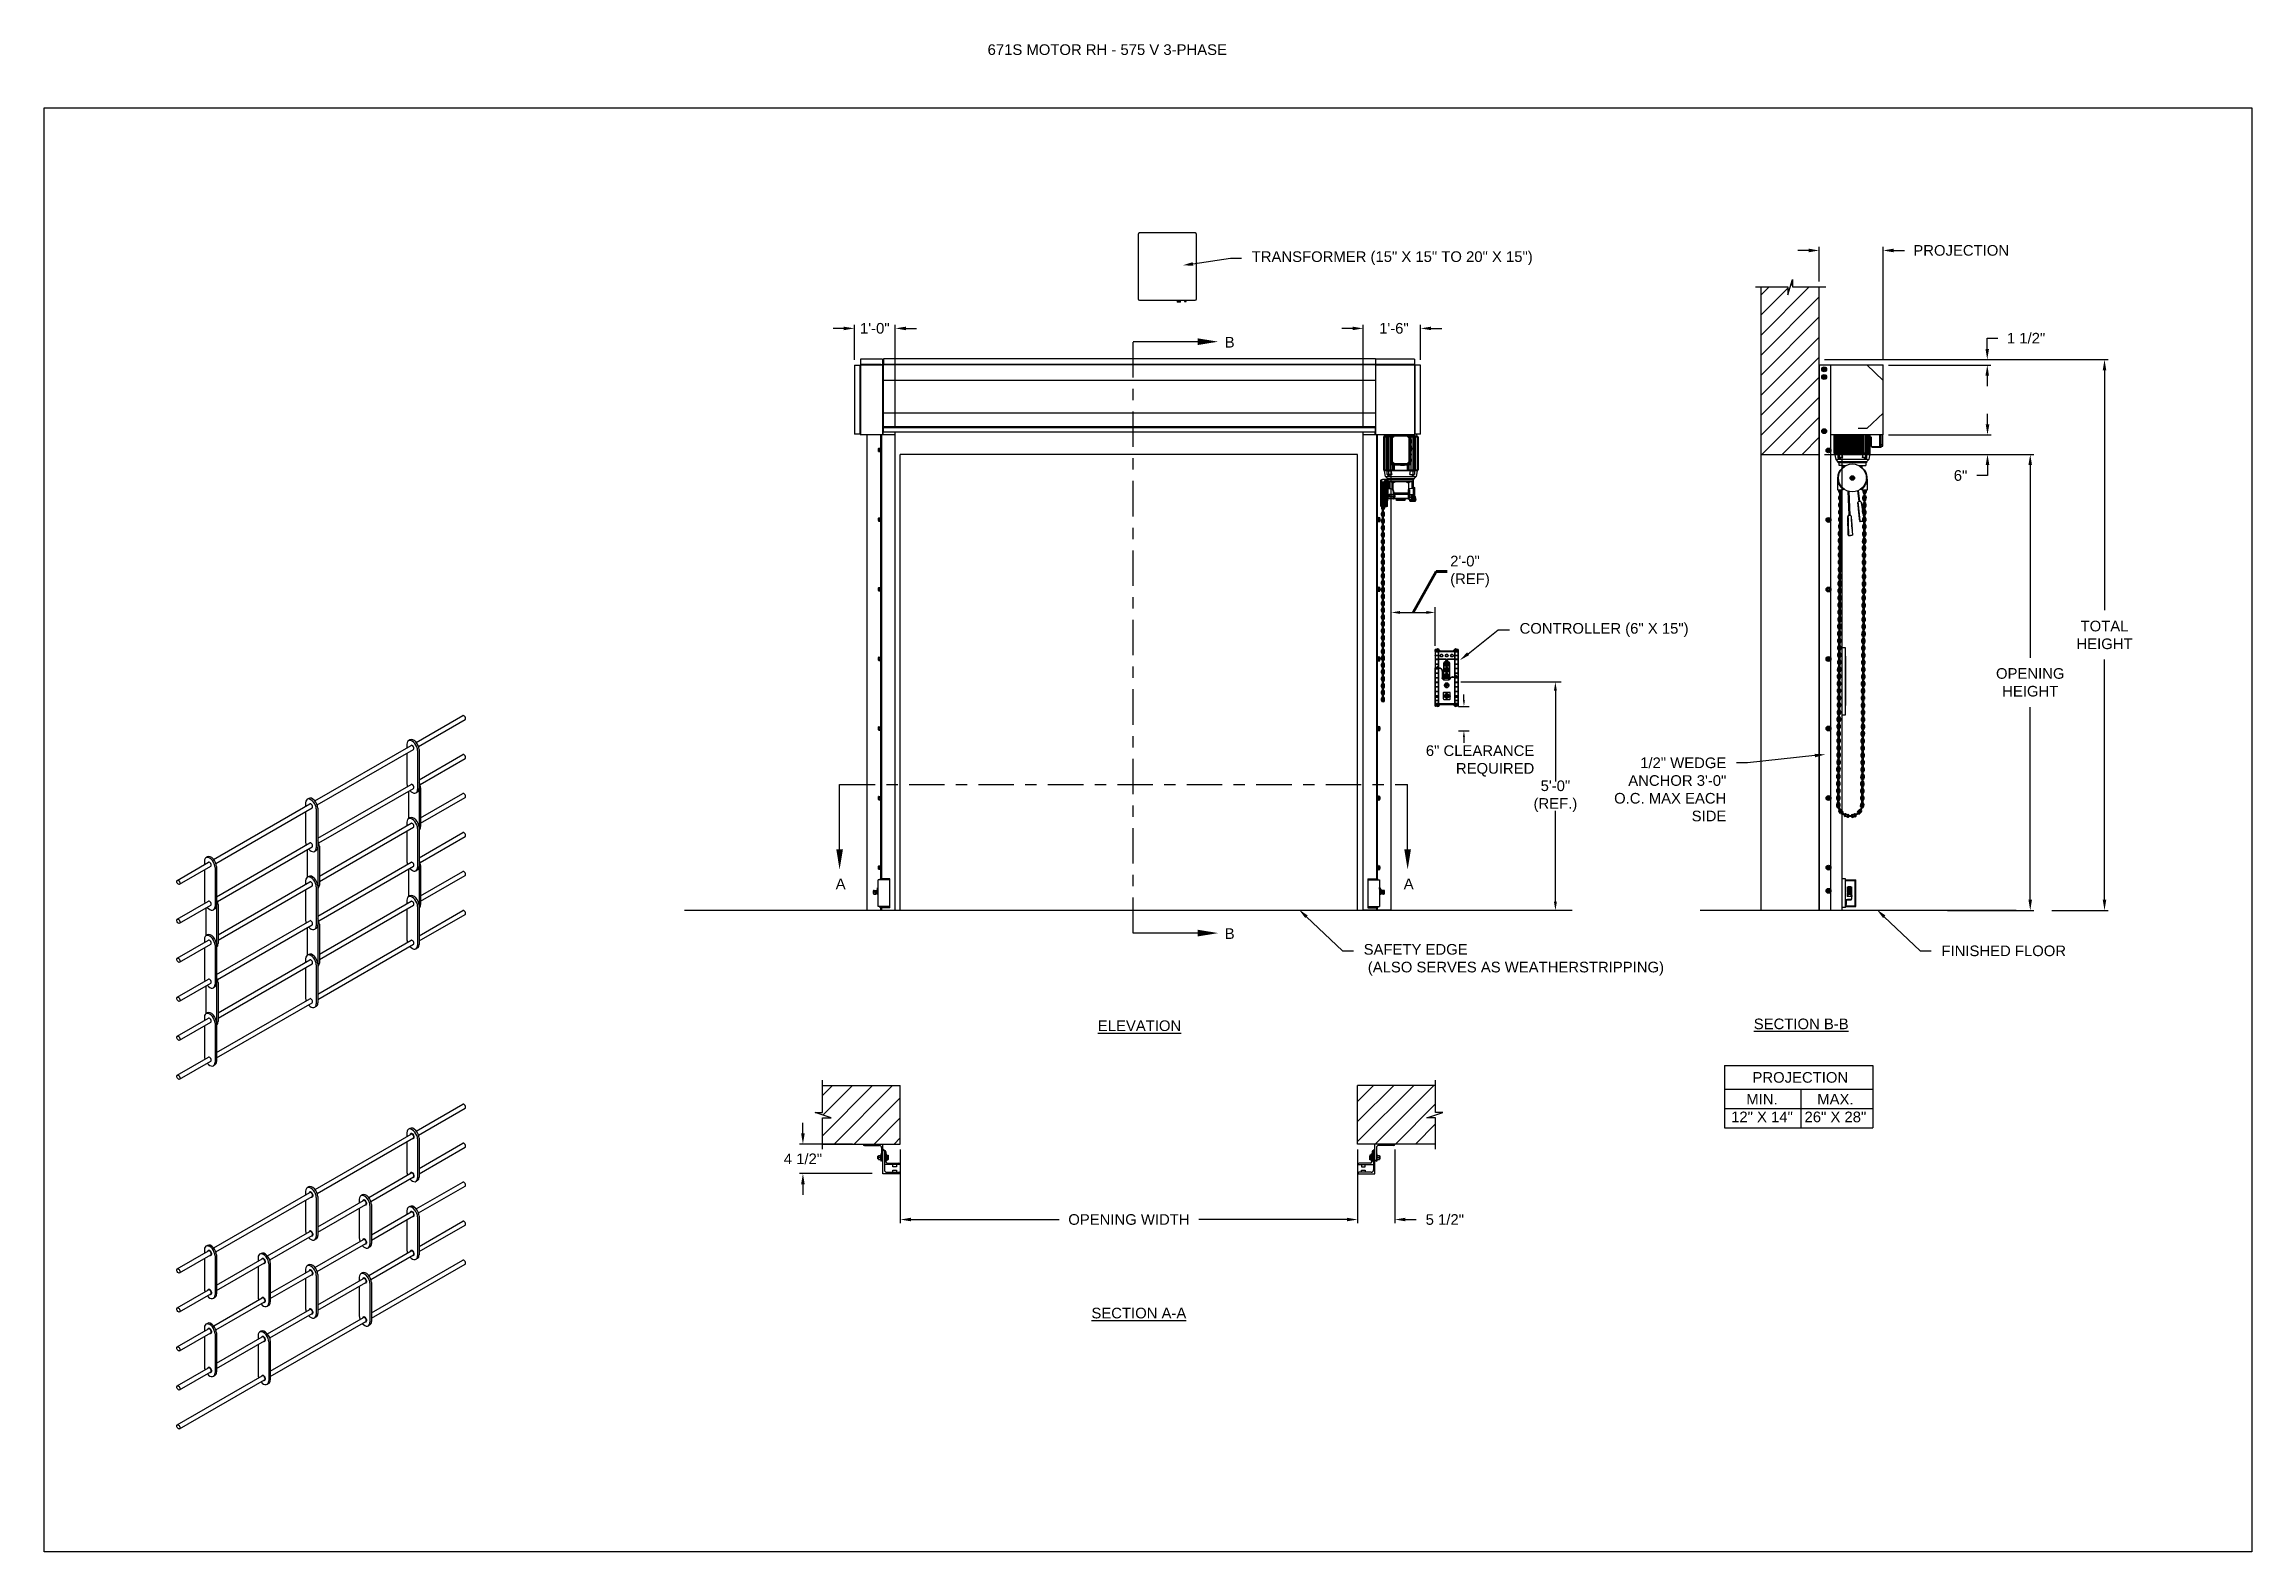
# Model space of a CAD drawing. Header units: inches. Extents: x 170 to 312, y 215 to 248.
# Drawn here: x 292.91 to 312.38, y 234.45 to 247.74 of the extents above; entities that cross this region are included whole.
import ezdxf
from ezdxf import colors
from ezdxf.entities.mleader import LeaderData, LeaderLine
from ezdxf.math import Vec2, Vec3

# ---------------------------------------------------------------- set-up
doc = ezdxf.new("R2010")
doc.units = ezdxf.units.IN
doc.header["$LTSCALE"] = 0.25
doc.header["$MEASUREMENT"] = 0
doc.linetypes.add('CENTER', pattern=[2, 1.25, -0.25, 0.25, -0.25])
for name, color, linetype in [('ANNOTATIONS', 1, 'Continuous'), ('BRICK', 7, 'Continuous'), ('MOTOR LH', 7, 'Continuous'), ('MOTOR RH', 7, 'Continuous'), ('SECTION CUTS', 6, 'CENTER'), ('STRAIGHT LATTICE', 7, 'Continuous')]:
    doc.layers.add(name, color=color, linetype=linetype)
doc.styles.add('ARIAL', font='arial.ttf', dxfattribs={"height": 0.09375})
doc.styles.get("Standard").update_dxf_attribs({"font": 'romans.shx'})
doc.dimstyles.get("Standard").update_dxf_attribs({"dimscale": 60, "dimtxt": 0.0833, "dimasz": 0.0833, "dimexe": 0.0833, "dimexo": 0.04, "dimgap": 0.09, "dimtad": 0, "dimtih": 1, "dimtoh": 1, "dimdec": 4, "dimzin": 1, "dimdsep": 46, "dimlunit": 4, "dimtxsty": 'Standard', "dimcen": 0.09, "dimclrt": 150, "dimadec": 4, "dimazin": 2, "dimtfac": 1, "dimtdec": 0, "dimtofl": 0, "dimtmove": 0, "dimatfit": 3, "dimfxl": 1, "dimtolj": 1, "dimtzin": 0, "dimlwd": -1, "dimlwe": -1, "dimarcsym": 1})
doc.dimstyles.new('STANDARD$0', dxfattribs={"dimtxt": 0.09375, "dimasz": 0.09375, "dimexe": 0.03125, "dimexo": 0.046875, "dimgap": 0.09, "dimtad": 0, "dimtih": 1, "dimtoh": 1, "dimdec": 4, "dimzin": 0, "dimdsep": 46, "dimtxsty": 'ARIAL', "dimcen": 0.09, "dimadec": 0, "dimazin": 0, "dimtfac": 1, "dimtdec": 4, "dimtofl": 0, "dimtmove": 0, "dimatfit": 1, "dimfxl": 1, "dimtolj": 1, "dimtzin": 0, "dimarcsym": 0})
pattern_1 = [(45, (123.15637, -12.74175), (-0.08838835, 0.08838835), [])]

msp = doc.modelspace()

# ---------------------------------------------------------------- texts
at = {"layer": 'ANNOTATIONS', "insert": (301.22577, 247.74099), "char_height": 0.09375, "width": 4.6220629, "attachment_point": 1, "line_spacing_factor": 0.86134, "style": 'ARIAL'}
msp.add_mtext('671S MOTOR RH - 575 V 3-PHASE', dxfattribs=at)
at = {"layer": 'ANNOTATIONS', "char_height": 0.09375, "style": 'ARIAL'}
for s, insert, attachment_point in [('2\'-0"\\P(REF)', (305.30541, 243.09185), 4), ('6" CLEARANCE\\PREQUIRED', (306.047, 241.42127), 6), ('5\'-0"\\P(REF.)', (306.23323, 241.11038), 5)]:
    msp.add_mtext(s, dxfattribs=dict(at, insert=insert, attachment_point=attachment_point))
at = {"layer": 'ANNOTATIONS', "char_height": 0.09375, "attachment_point": 2, "style": 'ARIAL'}
for s, insert, width in [('{\\LELEVATION}', (302.56559, 239.13353), 3.0834986), ('{\\LSECTION B-B}', (308.40108, 239.1495), 1.3823677), ('{\\LSECTION A-A}', (302.55968, 236.59935), 1.3823677)]:
    msp.add_mtext(s, dxfattribs=dict(at, insert=insert, width=width))
for s, width, insert in [('PROJECTION ', 1.7594917, (308.39319, 238.67754)), ('MIN.\\P12" X 14" ', 0.6711642, (308.05506, 238.48555)), ('MAX.\\P26" X 28"', 0.6567117, (308.7025, 238.48555))]:
    msp.add_mtext_dynamic_manual_height_columns(s, width=width, gutter_width=1.36268, heights=[0], dxfattribs=dict(at, insert=insert))
at = {"layer": 'SECTION CUTS', "style": 'ARIAL'}
for s, p in [('B', (303.31727, 245.06692)), ('A', (299.88597, 240.29047)), ('A', (304.89551, 240.29047)), ('B', (303.31727, 239.85164))]:
    msp.add_text(s, height=0.09375, dxfattribs=at).set_placement(p)

# ---------------------------------------------------------------- blocks, each defined once
blk = doc.blocks.new('*D68')
at = {"layer": 'ANNOTATIONS', "color": 0, "lineweight": -2, "transparency": 16777216}
for p, q in [((304.489, 237.996), (304.489, 237.346)), ((304.817, 237.996), (304.817, 237.346)), ((304.395, 237.377), (304.302, 237.377)), ((304.911, 237.377), (305.005, 237.377))]:
    blk.add_line(p, q, dxfattribs=at)
at = {"layer": 'ANNOTATIONS', "color": 0, "transparency": 16777216}
for points in [[(304.395, 237.393), (304.395, 237.362), (304.489, 237.377)], [(304.911, 237.393), (304.911, 237.362), (304.817, 237.377)]]:
    blk.add_solid(points, dxfattribs=at)
at = {"layer": 'defpoints', "color": 0, "transparency": 16777216}
for p in [(304.489, 238.043), (304.817, 238.043), (304.817, 237.377)]:
    blk.add_point(p, dxfattribs=at)
at = {"layer": 'ANNOTATIONS', "color": 0, "transparency": 16777216, "insert": (305.258, 237.377), "char_height": 0.0938, "attachment_point": 5, "style": 'ARIAL'}
blk.add_mtext('\\A1;5 1/2"', dxfattribs=at)
blk = doc.blocks.new('*D69')
at = {"layer": 'ANNOTATIONS', "color": 0, "lineweight": -2, "transparency": 16777216}
for p, q in [((299.597, 238.137), (299.597, 238.231)), ((300.034, 238.043), (299.566, 238.043)), ((300.209, 237.782), (299.566, 237.782)), ((299.597, 237.688), (299.597, 237.594))]:
    blk.add_line(p, q, dxfattribs=at)
at = {"layer": 'ANNOTATIONS', "color": 0, "transparency": 16777216}
for points in [[(299.581, 238.137), (299.613, 238.137), (299.597, 238.043)], [(299.581, 237.688), (299.613, 237.688), (299.597, 237.782)]]:
    blk.add_solid(points, dxfattribs=at)
at = {"layer": 'defpoints', "color": 0, "transparency": 16777216}
for p in [(300.081, 238.043), (299.597, 237.782), (300.256, 237.782)]:
    blk.add_point(p, dxfattribs=at)
at = {"layer": 'ANNOTATIONS', "color": 0, "transparency": 16777216, "insert": (299.597, 237.912), "char_height": 0.0938, "attachment_point": 5, "style": 'ARIAL'}
blk.add_mtext('\\A1;4 1/2"', dxfattribs=at)
blk = doc.blocks.new('*D70')
at = {"layer": 'ANNOTATIONS', "color": 0, "lineweight": -2, "transparency": 16777216}
for p, q in [((304.444, 245.236), (304.35, 245.236)), ((304.538, 244.372), (304.538, 245.267)), ((305.044, 244.959), (305.044, 245.267)), ((305.137, 245.236), (305.231, 245.236))]:
    blk.add_line(p, q, dxfattribs=at)
at = {"layer": 'ANNOTATIONS', "color": 0, "transparency": 16777216}
for points in [[(304.444, 245.251), (304.444, 245.22), (304.538, 245.236)], [(305.137, 245.251), (305.137, 245.22), (305.044, 245.236)]]:
    blk.add_solid(points, dxfattribs=at)
at = {"layer": 'defpoints', "color": 0, "transparency": 16777216}
for p in [(305.044, 245.236), (305.044, 244.912), (304.538, 244.325)]:
    blk.add_point(p, dxfattribs=at)
at = {"layer": 'ANNOTATIONS', "color": 0, "transparency": 16777216, "insert": (304.809, 245.236), "char_height": 0.0938, "attachment_point": 5, "style": 'ARIAL'}
blk.add_mtext('\\A1;1\'-6"', dxfattribs=at)
blk = doc.blocks.new('*D71')
at = {"layer": 'ANNOTATIONS', "color": 0, "lineweight": -2, "transparency": 16777216}
for p, q in [((299.957, 245.236), (299.863, 245.236)), ((300.051, 244.959), (300.051, 245.267)), ((300.411, 244.372), (300.411, 245.267)), ((300.505, 245.236), (300.599, 245.236))]:
    blk.add_line(p, q, dxfattribs=at)
at = {"layer": 'ANNOTATIONS', "color": 0, "transparency": 16777216}
for points in [[(299.957, 245.251), (299.957, 245.22), (300.051, 245.236)], [(300.505, 245.251), (300.505, 245.22), (300.411, 245.236)]]:
    blk.add_solid(points, dxfattribs=at)
at = {"layer": 'defpoints', "color": 0, "transparency": 16777216}
for p in [(300.411, 245.236), (300.051, 244.913), (300.411, 244.325)]:
    blk.add_point(p, dxfattribs=at)
at = {"layer": 'ANNOTATIONS', "color": 0, "transparency": 16777216, "insert": (300.231, 245.236), "char_height": 0.0938, "attachment_point": 5, "style": 'ARIAL'}
blk.add_mtext('\\A1;1\'-0"', dxfattribs=at)
blk = doc.blocks.new('*D77')
at = {"layer": 'ANNOTATIONS', "color": 0, "lineweight": -2, "transparency": 16777216}
for p, q in [((300.456, 237.996), (300.456, 237.346)), ((304.489, 237.996), (304.489, 237.346)), ((300.549, 237.377), (301.856, 237.377)), ((304.395, 237.377), (303.089, 237.377))]:
    blk.add_line(p, q, dxfattribs=at)
at = {"layer": 'ANNOTATIONS', "color": 0, "transparency": 16777216}
for points in [[(300.549, 237.393), (300.549, 237.362), (300.456, 237.377)], [(304.395, 237.393), (304.395, 237.362), (304.489, 237.377)]]:
    blk.add_solid(points, dxfattribs=at)
at = {"layer": 'defpoints', "color": 0, "transparency": 16777216}
for p in [(300.456, 238.043), (304.489, 238.043), (304.489, 237.377)]:
    blk.add_point(p, dxfattribs=at)
at = {"layer": 'ANNOTATIONS', "color": 0, "transparency": 16777216, "insert": (302.472, 237.377), "char_height": 0.09375, "attachment_point": 5, "style": 'ARIAL'}
blk.add_mtext('\\A1;OPENING WIDTH', dxfattribs=at)
blk = doc.blocks.new('*D72')
at = {"layer": 'ANNOTATIONS', "color": 0, "lineweight": -2, "transparency": 16777216}
for p, q in [((308.466, 245.923), (308.372, 245.923)), ((308.559, 245.649), (308.559, 245.954)), ((309.123, 244.96), (309.123, 245.954)), ((309.217, 245.923), (309.311, 245.923))]:
    blk.add_line(p, q, dxfattribs=at)
at = {"layer": 'ANNOTATIONS', "color": 0, "transparency": 16777216}
for points in [[(308.466, 245.939), (308.466, 245.907), (308.559, 245.923)], [(309.217, 245.939), (309.217, 245.907), (309.123, 245.923)]]:
    blk.add_solid(points, dxfattribs=at)
at = {"layer": 'defpoints', "color": 0, "transparency": 16777216}
for p in [(309.123, 245.923), (308.559, 245.602), (309.123, 244.913)]:
    blk.add_point(p, dxfattribs=at)
at = {"layer": 'ANNOTATIONS', "color": 0, "transparency": 16777216, "insert": (309.812, 245.923), "char_height": 0.09375, "attachment_point": 5, "style": 'ARIAL'}
blk.add_mtext('\\A1;PROJECTION ', dxfattribs=at)
blk = doc.blocks.new('*D73')
at = {"layer": 'ANNOTATIONS', "color": 0, "lineweight": -2, "transparency": 16777216}
for p, q in [((308.606, 244.125), (310.452, 244.125)), ((310.421, 244.031), (310.421, 242.332)), ((310.421, 240.197), (310.421, 241.897)), ((309.69, 240.103), (310.452, 240.103))]:
    blk.add_line(p, q, dxfattribs=at)
at = {"layer": 'ANNOTATIONS', "color": 0, "transparency": 16777216}
for points in [[(310.405, 244.031), (310.436, 244.031), (310.421, 244.125)], [(310.405, 240.197), (310.436, 240.197), (310.421, 240.103)]]:
    blk.add_solid(points, dxfattribs=at)
at = {"layer": 'defpoints', "color": 0, "transparency": 16777216}
for p in [(308.559, 244.125), (309.643, 240.103), (310.421, 240.103)]:
    blk.add_point(p, dxfattribs=at)
at = {"layer": 'ANNOTATIONS', "color": 0, "transparency": 16777216, "insert": (310.421, 242.114), "char_height": 0.09375, "attachment_point": 5, "style": 'ARIAL'}
blk.add_mtext('\\A1;OPENING\\PHEIGHT', dxfattribs=at)
blk = doc.blocks.new('*D74')
at = {"layer": 'ANNOTATIONS', "color": 0, "lineweight": -2, "transparency": 16777216}
for p, q in [((308.606, 244.961), (311.107, 244.961)), ((311.076, 244.867), (311.076, 242.75)), ((311.076, 240.197), (311.076, 242.315)), ((310.611, 240.103), (311.107, 240.103))]:
    blk.add_line(p, q, dxfattribs=at)
at = {"layer": 'ANNOTATIONS', "color": 0, "transparency": 16777216}
for points in [[(311.06, 244.867), (311.091, 244.867), (311.076, 244.961)], [(311.06, 240.197), (311.091, 240.197), (311.076, 240.103)]]:
    blk.add_solid(points, dxfattribs=at)
at = {"layer": 'defpoints', "color": 0, "transparency": 16777216}
for p in [(308.559, 244.961), (310.564, 240.103), (311.076, 240.103)]:
    blk.add_point(p, dxfattribs=at)
at = {"layer": 'ANNOTATIONS', "color": 0, "transparency": 16777216, "insert": (311.076, 242.532), "char_height": 0.0938, "attachment_point": 5, "style": 'ARIAL'}
blk.add_mtext('\\A1;TOTAL\\PHEIGHT', dxfattribs=at)
blk = doc.blocks.new('*D75')
at = {"layer": 'ANNOTATIONS', "color": 0, "lineweight": -2, "transparency": 16777216}
for p, q in [((310.044, 244.39), (310.044, 244.483)), ((309.17, 244.296), (310.075, 244.296)), ((309.17, 244.125), (310.075, 244.125)), ((310.044, 244.031), (310.044, 243.938)), ((310.044, 243.938), (309.95, 243.938))]:
    blk.add_line(p, q, dxfattribs=at)
at = {"layer": 'ANNOTATIONS', "color": 0, "transparency": 16777216}
for points in [[(310.028, 244.39), (310.06, 244.39), (310.044, 244.296)], [(310.028, 244.031), (310.06, 244.031), (310.044, 244.125)]]:
    blk.add_solid(points, dxfattribs=at)
at = {"layer": 'defpoints', "color": 0, "transparency": 16777216}
for p in [(309.123, 244.296), (309.123, 244.125), (310.044, 244.125)]:
    blk.add_point(p, dxfattribs=at)
at = {"layer": 'ANNOTATIONS', "color": 0, "transparency": 16777216, "insert": (309.806, 243.938), "char_height": 0.0938, "attachment_point": 5, "style": 'ARIAL'}
blk.add_mtext('\\A1;6"', dxfattribs=at)
blk = doc.blocks.new('*D76')
at = {"layer": 'ANNOTATIONS', "color": 0, "lineweight": -2, "transparency": 16777216}
for p, q in [((310.042, 245.055), (310.042, 245.149)), ((310.042, 245.149), (310.136, 245.149)), ((309.17, 244.961), (310.073, 244.961)), ((309.17, 244.913), (310.073, 244.913)), ((310.042, 244.82), (310.042, 244.726))]:
    blk.add_line(p, q, dxfattribs=at)
at = {"layer": 'ANNOTATIONS', "color": 0, "transparency": 16777216}
for points in [[(310.026, 245.055), (310.057, 245.055), (310.042, 244.961)], [(310.026, 244.82), (310.057, 244.82), (310.042, 244.913)]]:
    blk.add_solid(points, dxfattribs=at)
at = {"layer": 'defpoints', "color": 0, "transparency": 16777216}
for p in [(309.123, 244.961), (310.042, 244.961), (309.123, 244.913)]:
    blk.add_point(p, dxfattribs=at)
at = {"layer": 'ANNOTATIONS', "color": 0, "transparency": 16777216, "insert": (310.384, 245.149), "char_height": 0.0938, "attachment_point": 5, "style": 'ARIAL'}
blk.add_mtext('\\A1;1 1/2"', dxfattribs=at)

# ---------------------------------------------------------------- dimensions: what is measured, and where the dimension line sits
at = {"layer": 'ANNOTATIONS'}
for base, p1, p2, text, picture, middle in [((309.12316, 245.92298), (308.55928, 245.60178), (309.12316, 244.91339), 'PROJECTION ', '*D72', (309.81227, 245.92298)), ((304.48906, 237.37722), (300.45573, 238.04333), (304.48906, 238.04333), 'OPENING WIDTH', '*D77', (302.47239, 237.37722))]:
    dim = msp.add_linear_dim(base=base, p1=p1, p2=p2, text=text, dimstyle='STANDARD$0', dxfattribs=at)
    dim.commit()
    dim.dimension.update_dxf_attribs({"geometry": picture, "text_midpoint": middle})
for base, p1, p2, text, picture, middle in [((300.41112, 245.23555), (300.05092, 244.91253), (300.41112, 244.32505), '1\'-0"', '*D71', (300.23102, 245.23555)), ((305.04356, 245.23555), (304.53762, 244.32505), (305.04356, 244.91215), '1\'-6"', '*D70', (304.80931, 245.23555)), ((304.81718, 237.37722), (304.48906, 238.04333), (304.81718, 238.04332), '5 1/2"', '*D68', (305.25779, 237.37722))]:
    dim = msp.add_linear_dim(base=base, p1=p1, p2=p2, text=text, dimstyle='STANDARD$0', dxfattribs=at)
    dim.commit()
    dim.dimension.update_dxf_attribs({"geometry": picture, "text_midpoint": middle, "dimtype": 160})
for base, p1, p2, text, picture, middle in [((310.04183, 244.96103), (309.12316, 244.91339), (309.12316, 244.96103), '1 1/2"', '*D76', (310.38427, 245.14853)), ((311.07585, 240.10342), (308.55928, 244.96103), (310.56381, 240.10342), 'TOTAL\\PHEIGHT', '*D74', (311.07585, 242.53223)), ((310.04396, 244.12505), (309.12316, 244.29598), (309.12316, 244.12505), '6"', '*D75', (309.80607, 243.93755)), ((310.42087, 240.10342), (308.55928, 244.12505), (309.64347, 240.10342), 'OPENING\\PHEIGHT', '*D73', (310.42087, 242.11424))]:
    dim = msp.add_linear_dim(base=base, p1=p1, p2=p2, angle=90, text=text, dimstyle='STANDARD$0', dxfattribs=at)
    dim.commit()
    dim.dimension.update_dxf_attribs({"geometry": picture, "text_midpoint": middle})
dim = msp.add_linear_dim(base=(299.59703, 237.78164), p1=(300.08073, 238.04332), p2=(300.25573, 237.78164), angle=90, text='4 1/2"', dimstyle='STANDARD$0', dxfattribs=at)
dim.commit()
dim.dimension.update_dxf_attribs({"geometry": '*D69', "text_midpoint": (299.59703, 237.91248), "dimtype": 160})

# ---------------------------------------------------------------- hatches: boundary and pattern name
at = {"layer": 'MOTOR RH'}
h = msp.add_hatch(dxfattribs=at)
h.set_pattern_fill('ANSI31', color=256, style=0)
h.set_pattern_definition([(45, (123.15637, -12.36819), (-0.08838835, 0.08838835), [])])
h.paths.add_polyline_path([(308.55928, 244.86719), (308.55928, 245.60178), (308.32278, 245.60178), (308.32278, 245.66644), (308.28437, 245.53308), (308.28437, 245.60178), (308.04365, 245.60178), (308.04365, 245.05148)])
h.paths.add_polyline_path([(308.04365, 244.12505), (308.55928, 244.12505), (308.55928, 244.86719), (308.04365, 245.05148)])
h = msp.add_hatch(dxfattribs=at)
h.set_pattern_fill('ANSI31', color=256, style=0)
h.set_pattern_definition(pattern_1)
h.paths.add_polyline_path([(300.45573, 238.55896), (299.76823, 238.55896), (299.76823, 238.32175), (299.70412, 238.32175), (299.84619, 238.27485), (299.76823, 238.27485), (299.76823, 238.04333), (300.45573, 238.04333), (300.45573, 238.20583)])
h = msp.add_hatch(dxfattribs=at)
h.set_pattern_fill('ANSI31', color=256, style=0)
h.set_pattern_definition(pattern_1)
h.paths.add_polyline_path([(305.24066, 238.32175), (305.17656, 238.32175), (305.17656, 238.55896), (304.48906, 238.55896), (304.48906, 238.04333), (304.50723, 238.04333), (305.17656, 238.04333), (305.17656, 238.27485), (305.09859, 238.27485)])

# ---------------------------------------------------------------- linework, layer by layer
at = {"layer": 'ANNOTATIONS'}
for p, q in [((304.86254, 242.73092), (305.09458, 242.73092)), ((305.17224, 242.43625), (305.17224, 242.77806)), ((305.40034, 242.11772), (306.28433, 242.11772)), ((306.23323, 242.04006), (306.23323, 241.23964)), ((305.37937, 241.90233), (305.47363, 241.90233)), ((305.4265, 241.95547), (305.4265, 242.00861)), ((305.37937, 241.68703), (305.47363, 241.68703)), ((305.4265, 241.63389), (305.4265, 241.58075)), ((306.23323, 240.18109), (306.23323, 240.98112)), ((307.72449, 238.73697), (307.72449, 238.1856)), ((307.72449, 238.73697), (309.03226, 238.73697)), ((309.03226, 238.73697), (309.03226, 238.1856)), ((307.72449, 238.5255), (309.03226, 238.5255)), ((308.39735, 238.5255), (308.39735, 238.1856)), ((307.72449, 238.35555), (309.03226, 238.35555)), ((307.72449, 238.1856), (309.03226, 238.1856))]:
    msp.add_line(p, q, dxfattribs=at)
for points in [[(304.86254, 242.71798), (304.86254, 242.74387), (304.78487, 242.73092)], [(305.09458, 242.71798), (305.09458, 242.74387), (305.17224, 242.73092)], [(306.22029, 242.04006), (306.24618, 242.04006), (306.23323, 242.11772)], [(305.41764, 241.95547), (305.43535, 241.95547), (305.4265, 241.90233)], [(305.41764, 241.63389), (305.43535, 241.63389), (305.4265, 241.68703)], [(306.22029, 240.18109), (306.24618, 240.18109), (306.23323, 240.10342)]]:
    msp.add_solid(points, dxfattribs=at)
at = {"layer": 'BRICK'}
for p, q in [((296.18714, 238.15797), (296.59665, 238.3944)), ((296.20702, 238.12263), (296.61693, 238.35929)), ((295.29405, 237.64234), (296.14121, 238.13145)), ((296.10435, 238.14244), (296.10435, 238.11017)), ((296.1316, 238.18065), (296.11812, 238.17286)), ((295.31393, 237.607), (296.16149, 238.09634)), ((296.10435, 238.06335), (296.10435, 237.79869)), ((296.19835, 238.08817), (296.19835, 237.74442)), ((296.21183, 238.09595), (296.21183, 237.7522)), ((296.21183, 237.82847), (296.59665, 238.05065)), ((296.21183, 237.78165), (296.61693, 238.01554)), ((295.76766, 237.57203), (296.14121, 237.7877)), ((295.78754, 237.53669), (296.16149, 237.75259)), ((294.40096, 237.12672), (295.24813, 237.61583)), ((294.42084, 237.09138), (295.2684, 237.58071)), ((295.21126, 237.62681), (295.21126, 237.59454)), ((295.21126, 237.54773), (295.21126, 237.28306)), ((295.23851, 237.66502), (295.22503, 237.65724)), ((295.30526, 237.57255), (295.30526, 237.2288)), ((295.31874, 237.58033), (295.31874, 237.23658)), ((295.31874, 237.31284), (295.72173, 237.54551)), ((295.68487, 237.5565), (295.68487, 237.52423)), ((295.71212, 237.59471), (295.69864, 237.58693)), ((296.19806, 237.72178), (296.18458, 237.714)), ((296.18697, 237.47067), (296.59665, 237.7072)), ((296.20694, 237.43538), (296.61693, 237.67209)), ((295.31874, 237.26603), (295.742, 237.5104)), ((295.68487, 237.47742), (295.68487, 237.21275)), ((295.77887, 237.50223), (295.77887, 237.15848)), ((295.79235, 237.51002), (295.79235, 237.16627)), ((295.79235, 237.24283), (296.14121, 237.44425)), ((295.79235, 237.19602), (296.16149, 237.40914)), ((296.10435, 237.45494), (296.10435, 237.42267)), ((296.10435, 237.37585), (296.10435, 237.11119)), ((296.1316, 237.49315), (296.11812, 237.48536)), ((296.19835, 237.40067), (296.19835, 237.05692)), ((296.21183, 237.40845), (296.21183, 237.0647)), ((296.21183, 237.14097), (296.59665, 237.36315)), ((294.34542, 237.1494), (294.33194, 237.14161)), ((294.87457, 237.0564), (295.24813, 237.27208)), ((294.89445, 237.02107), (295.2684, 237.23696)), ((295.30497, 237.20615), (295.29149, 237.19837)), ((295.29388, 236.95504), (295.7216, 237.20199)), ((295.31385, 236.91976), (295.74187, 237.16688)), ((296.21183, 237.09415), (296.61693, 237.32804)), ((294.07977, 236.94127), (294.35504, 237.1002)), ((294.10004, 236.90616), (294.37531, 237.06509)), ((294.31818, 237.11119), (294.31818, 237.07892)), ((294.31818, 237.0321), (294.31818, 236.76744)), ((294.41217, 237.05692), (294.41217, 236.71317)), ((294.42565, 237.0647), (294.42565, 236.72095)), ((294.42565, 236.79722), (294.82864, 237.02989)), ((294.42565, 236.7504), (294.84892, 236.99478)), ((294.79178, 237.04088), (294.79178, 237.00861)), ((294.79178, 236.96179), (294.79178, 236.69713)), ((294.81903, 237.07908), (294.80555, 237.0713)), ((294.88578, 236.98661), (294.88578, 236.64286)), ((294.89926, 236.99439), (294.89926, 236.65064)), ((295.23851, 236.97752), (295.22503, 236.96974)), ((295.77858, 237.13584), (295.7651, 237.12806)), ((295.76766, 236.88453), (296.14121, 237.1002)), ((295.78754, 236.84919), (296.16149, 237.06509)), ((295.79235, 236.55503), (296.59665, 237.0194)), ((295.79235, 236.50822), (296.61693, 236.98429)), ((296.19806, 237.03428), (296.18458, 237.0265)), ((294.07977, 236.59752), (294.35504, 236.75645)), ((294.89926, 236.72721), (295.24813, 236.92863)), ((294.89926, 236.68039), (295.2684, 236.89351)), ((295.21126, 236.93931), (295.21126, 236.90704)), ((295.21126, 236.86023), (295.21126, 236.59556)), ((295.30526, 236.88505), (295.30526, 236.5413)), ((295.31874, 236.89283), (295.31874, 236.54908)), ((295.31874, 236.62534), (295.72173, 236.85801)), ((295.31874, 236.57853), (295.742, 236.8229)), ((295.68487, 236.869), (295.68487, 236.83673)), ((295.68487, 236.78992), (295.68487, 236.52525)), ((295.71212, 236.90721), (295.69864, 236.89943)), ((295.77887, 236.81473), (295.77887, 236.47098)), ((295.79235, 236.82252), (295.79235, 236.47877)), ((294.10004, 236.56241), (294.37531, 236.72134)), ((294.41188, 236.69053), (294.3984, 236.68275)), ((294.4008, 236.43942), (294.82851, 236.68636)), ((294.42076, 236.40413), (294.84879, 236.65125)), ((294.88549, 236.62022), (294.87201, 236.61243)), ((294.87457, 236.3689), (295.24813, 236.58458)), ((294.07977, 236.25407), (294.35504, 236.413)), ((294.10004, 236.21896), (294.37531, 236.37789)), ((294.31818, 236.42369), (294.31818, 236.39142)), ((294.34542, 236.4619), (294.33194, 236.45411)), ((294.41217, 236.36942), (294.41217, 236.02567)), ((294.42565, 236.3772), (294.42565, 236.03345)), ((294.81903, 236.39158), (294.80555, 236.3838)), ((294.89445, 236.33357), (295.2684, 236.54946)), ((294.89926, 236.03941), (295.72173, 236.51426)), ((294.89926, 235.99259), (295.742, 236.47915)), ((295.30497, 236.51865), (295.29149, 236.51087)), ((295.77858, 236.44834), (295.7651, 236.44056)), ((294.31818, 236.3446), (294.31818, 236.07994)), ((294.42565, 236.10972), (294.82864, 236.34239)), ((294.42565, 236.0629), (294.84892, 236.30728)), ((294.79178, 236.35338), (294.79178, 236.32111)), ((294.79178, 236.27429), (294.79178, 236.00963)), ((294.88578, 236.29911), (294.88578, 235.95536)), ((294.89926, 236.30689), (294.89926, 235.96314)), ((294.07977, 235.91002), (294.35504, 236.06895)), ((294.07977, 235.56627), (294.82864, 235.99864)), ((294.10004, 235.87491), (294.37531, 236.03384)), ((294.41188, 236.00303), (294.3984, 235.99525)), ((294.10004, 235.53116), (294.84892, 235.96353)), ((294.88549, 235.93272), (294.87201, 235.92493))]:
    msp.add_line(p, q, dxfattribs=at)
for centre, major_axis, start_param, end_param in [((296.60679, 238.37684), (0.01014, -0.01756), 0, 3.14159265), ((296.15135, 238.1153), (0.03323, -0.05756), 0.78539816, 3.92699082), ((296.16483, 238.12309), (0.03323, -0.05756), 0.78539816, 3.14159265), ((296.15135, 238.11389), (0.01014, -0.01756), 0, 3.14159265), ((296.60679, 238.03309), (0.01014, -0.01756), 0, 3.14159265), ((296.15135, 237.77155), (0.03323, -0.05756), 3.92699082, 4.42168201), ((296.15135, 237.77155), (0.03323, -0.05756), 5.04167821, 7.06858347), ((296.15135, 237.77014), (0.01014, -0.01756), 0, 3.14159265), ((296.16483, 237.77934), (0.03323, -0.05756), 6.28318531, 7.06858347), ((295.25826, 237.59968), (0.03323, -0.05756), 0.78539816, 3.92699082), ((295.27174, 237.60746), (0.03323, -0.05756), 0.78539816, 3.14159265), ((295.25826, 237.59827), (0.01014, -0.01756), 0, 3.14159265), ((295.73187, 237.52937), (0.03323, -0.05756), 0.78539816, 3.92699082), ((295.74535, 237.53715), (0.03323, -0.05756), 0.78539816, 3.14159265), ((295.73187, 237.52796), (0.01014, -0.01756), 0, 3.14159265), ((296.60679, 237.68964), (0.01014, -0.01756), 0, 3.14159265), ((296.15135, 237.4278), (0.03323, -0.05756), 0.78539816, 3.92699082), ((296.16483, 237.43559), (0.03323, -0.05756), 0.78539816, 3.14159265), ((296.15135, 237.42639), (0.01014, -0.01756), 0, 3.14159265), ((296.60679, 237.34559), (0.01014, -0.01756), 0, 3.14159265), ((294.36517, 237.08405), (0.03323, -0.05756), 0.78539816, 3.92699082), ((294.37865, 237.09184), (0.03323, -0.05756), 0.78539816, 3.14159265), ((295.25826, 237.25593), (0.03323, -0.05756), 3.92699082, 4.42168201), ((295.25826, 237.25593), (0.03323, -0.05756), 5.04167821, 7.06858347), ((295.25826, 237.25452), (0.01014, -0.01756), 0, 3.14159265), ((295.27174, 237.26371), (0.03323, -0.05756), 6.28318531, 7.06858347), ((295.73187, 237.18562), (0.03323, -0.05756), 3.92699082, 4.42168201), ((295.73187, 237.18562), (0.03323, -0.05756), 5.04167821, 7.06858347), ((295.73174, 237.18443), (0.01014, -0.01756), 0, 3.14159265), ((295.74535, 237.1934), (0.03323, -0.05756), 6.28318531, 7.06858347), ((294.36517, 237.08264), (0.01014, -0.01756), 0, 3.14159265), ((294.83878, 237.01374), (0.03323, -0.05756), 0.78539816, 3.92699082), ((294.85226, 237.02152), (0.03323, -0.05756), 0.78539816, 3.14159265), ((294.83878, 237.01233), (0.01014, -0.01756), 0, 3.14159265), ((295.25826, 236.91218), (0.03323, -0.05756), 0.78539816, 3.92699082), ((295.27174, 236.91996), (0.03323, -0.05756), 0.78539816, 3.14159265), ((296.15135, 237.08405), (0.03323, -0.05756), 3.92699082, 4.42168201), ((296.15135, 237.08405), (0.03323, -0.05756), 5.04167821, 7.06858347), ((296.15135, 237.08264), (0.01014, -0.01756), 0, 3.14159265), ((296.16483, 237.09184), (0.03323, -0.05756), 6.28318531, 7.06858347), ((296.60679, 237.00184), (0.01014, -0.01756), 0, 3.14159265), ((294.36517, 236.7403), (0.03323, -0.05756), 3.92699082, 4.42168201), ((294.36517, 236.73889), (0.01014, -0.01756), 0, 3.14159265), ((295.25826, 236.91077), (0.01014, -0.01756), 0, 3.14159265), ((295.73187, 236.84187), (0.03323, -0.05756), 0.78539816, 3.92699082), ((295.74535, 236.84965), (0.03323, -0.05756), 0.78539816, 3.14159265), ((295.73187, 236.84046), (0.01014, -0.01756), 0, 3.14159265), ((294.36517, 236.7403), (0.03323, -0.05756), 5.04167821, 7.06858347), ((294.37865, 236.74809), (0.03323, -0.05756), 6.28318531, 7.06858347), ((294.83878, 236.66999), (0.03323, -0.05756), 3.92699082, 4.42168201), ((294.83878, 236.66999), (0.03323, -0.05756), 5.04167821, 7.06858347), ((294.83865, 236.66881), (0.01014, -0.01756), 0, 3.14159265), ((294.85226, 236.67777), (0.03323, -0.05756), 6.28318531, 7.06858347), ((295.25826, 236.56843), (0.03323, -0.05756), 3.92699082, 4.42168201), ((295.25826, 236.56702), (0.01014, -0.01756), 0, 3.14159265), ((294.36517, 236.39655), (0.03323, -0.05756), 0.78539816, 3.92699082), ((294.37865, 236.40434), (0.03323, -0.05756), 0.78539816, 3.14159265), ((294.36517, 236.39514), (0.01014, -0.01756), 0, 3.14159265), ((294.83878, 236.32624), (0.03323, -0.05756), 0.78539816, 3.92699082), ((294.85226, 236.33402), (0.03323, -0.05756), 0.78539816, 3.14159265), ((295.25826, 236.56843), (0.03323, -0.05756), 5.04167821, 7.06858347), ((295.27174, 236.57621), (0.03323, -0.05756), 6.28318531, 7.06858347), ((295.73187, 236.49812), (0.03323, -0.05756), 3.92699082, 4.42168201), ((295.73187, 236.49812), (0.03323, -0.05756), 5.04167821, 7.06858347), ((295.73187, 236.49671), (0.01014, -0.01756), 0, 3.14159265), ((295.74535, 236.5059), (0.03323, -0.05756), 6.28318531, 7.06858347), ((294.83878, 236.32483), (0.01014, -0.01756), 0, 3.14159265), ((294.36517, 236.0528), (0.03323, -0.05756), 3.92699082, 4.42168201), ((294.36517, 236.0528), (0.03323, -0.05756), 5.04167821, 7.06858347), ((294.36517, 236.05139), (0.01014, -0.01756), 0, 3.14159265), ((294.37865, 236.06059), (0.03323, -0.05756), 6.28318531, 7.06858347), ((294.83878, 235.98249), (0.03323, -0.05756), 3.92699082, 4.42168201), ((294.83878, 235.98108), (0.01014, -0.01756), 0, 3.14159265), ((294.83878, 235.98249), (0.03323, -0.05756), 5.04167821, 7.06858347), ((294.85226, 235.99027), (0.03323, -0.05756), 6.28318531, 7.06858347)]:
    msp.add_ellipse(centre, major_axis=major_axis, ratio=0.57735027, start_param=start_param, end_param=end_param, dxfattribs=at)
for centre in [(294.0899, 236.92372), (294.0899, 236.57997), (294.0899, 236.23652), (294.0899, 235.89247), (294.0899, 235.54872)]:
    msp.add_ellipse(centre, major_axis=(0.01014, -0.01756), ratio=0.57735027, dxfattribs=at)
for points in [[(296.15395, 238.09199), (296.15571, 238.09152), (296.1575, 238.09135), (296.16284, 238.09202), (296.16608, 238.09435), (296.16946, 238.10071), (296.16989, 238.10457), (296.16852, 238.11607), (296.16433, 238.12422), (296.15506, 238.13322), (296.15086, 238.13569), (296.14402, 238.13651), (296.14143, 238.13609), (296.13926, 238.13483), (296.13712, 238.1336), (296.13547, 238.1316), (296.13417, 238.12861), (296.13391, 238.12788), (296.13371, 238.12712)], [(296.15395, 237.74824), (296.15571, 237.74777), (296.1575, 237.7476), (296.16284, 237.74827), (296.16608, 237.7506), (296.16946, 237.75696), (296.16989, 237.76082), (296.16852, 237.77232), (296.16433, 237.78047), (296.15506, 237.78947), (296.15086, 237.79194), (296.14402, 237.79276), (296.14143, 237.79234), (296.13926, 237.79108), (296.13712, 237.78985), (296.13547, 237.78785), (296.13417, 237.78486), (296.13391, 237.78413), (296.13371, 237.78337)], [(295.26086, 237.57637), (295.26262, 237.57589), (295.26441, 237.57573), (295.26976, 237.57639), (295.27299, 237.57872), (295.27638, 237.58509), (295.2768, 237.58895), (295.27543, 237.60045), (295.27124, 237.60859), (295.26197, 237.6176), (295.25777, 237.62007), (295.25093, 237.62088), (295.24834, 237.62046), (295.24617, 237.61921), (295.24403, 237.61797), (295.24238, 237.61598), (295.24108, 237.61299), (295.24082, 237.61225), (295.24062, 237.61149)], [(295.73447, 237.50605), (295.73623, 237.50558), (295.73802, 237.50542), (295.74336, 237.50608), (295.7466, 237.50841), (295.74998, 237.51478), (295.7504, 237.51864), (295.74904, 237.53014), (295.74485, 237.53828), (295.73558, 237.54728), (295.73138, 237.54976), (295.72454, 237.55057), (295.72195, 237.55015), (295.71978, 237.5489), (295.71764, 237.54766), (295.71599, 237.54567), (295.71469, 237.54268), (295.71443, 237.54194), (295.71423, 237.54118)], [(296.15395, 237.40449), (296.15571, 237.40402), (296.1575, 237.40385), (296.16284, 237.40452), (296.16608, 237.40685), (296.16946, 237.41321), (296.16989, 237.41707), (296.16852, 237.42857), (296.16433, 237.43672), (296.15506, 237.44572), (296.15086, 237.44819), (296.14402, 237.44901), (296.14143, 237.44859), (296.13926, 237.44733), (296.13712, 237.4461), (296.13547, 237.4441), (296.13417, 237.44111), (296.13391, 237.44038), (296.13371, 237.43962)], [(295.26086, 237.23262), (295.26262, 237.23214), (295.26441, 237.23198), (295.26976, 237.23264), (295.27299, 237.23497), (295.27638, 237.24134), (295.2768, 237.2452), (295.27543, 237.2567), (295.27124, 237.26484), (295.26197, 237.27385), (295.25777, 237.27632), (295.25093, 237.27713), (295.24834, 237.27671), (295.24617, 237.27546), (295.24403, 237.27422), (295.24238, 237.27223), (295.24108, 237.26924), (295.24082, 237.2685), (295.24062, 237.26774)], [(295.73447, 237.1623), (295.73623, 237.16183), (295.73802, 237.16167), (295.74336, 237.16233), (295.7466, 237.16466), (295.74998, 237.17103), (295.7504, 237.17489), (295.74904, 237.18639), (295.74485, 237.19453), (295.73558, 237.20353), (295.73138, 237.20601), (295.72454, 237.20682), (295.72195, 237.2064), (295.71978, 237.20515), (295.71764, 237.20391), (295.71599, 237.20192), (295.71469, 237.19893), (295.71443, 237.19819), (295.71423, 237.19743)], [(294.36778, 237.06074), (294.36954, 237.06027), (294.37132, 237.0601), (294.37667, 237.06077), (294.3799, 237.0631), (294.38329, 237.06946), (294.38371, 237.07332), (294.38234, 237.08482), (294.37816, 237.09297), (294.36889, 237.10197), (294.36469, 237.10444), (294.35784, 237.10526), (294.35526, 237.10484), (294.35308, 237.10358), (294.35094, 237.10235), (294.3493, 237.10035), (294.34799, 237.09736), (294.34774, 237.09663), (294.34754, 237.09587)], [(294.84138, 236.99043), (294.84314, 236.98995), (294.84493, 236.98979), (294.85027, 236.99046), (294.85351, 236.99278), (294.8569, 236.99915), (294.85732, 237.00301), (294.85595, 237.01451), (294.85176, 237.02266), (294.84249, 237.03166), (294.83829, 237.03413), (294.83145, 237.03495), (294.82886, 237.03453), (294.82669, 237.03327), (294.82455, 237.03203), (294.8229, 237.03004), (294.8216, 237.02705), (294.82134, 237.02632), (294.82114, 237.02556)], [(296.15395, 237.06074), (296.15571, 237.06027), (296.1575, 237.0601), (296.16284, 237.06077), (296.16608, 237.0631), (296.16946, 237.06946), (296.16989, 237.07332), (296.16852, 237.08482), (296.16433, 237.09297), (296.15506, 237.10197), (296.15086, 237.10444), (296.14402, 237.10526), (296.14143, 237.10484), (296.13926, 237.10358), (296.13712, 237.10235), (296.13547, 237.10035), (296.13417, 237.09736), (296.13391, 237.09663), (296.13371, 237.09587)], [(294.36778, 236.71699), (294.36954, 236.71652), (294.37132, 236.71635), (294.37667, 236.71702), (294.3799, 236.71935), (294.38329, 236.72571), (294.38371, 236.72957), (294.38234, 236.74107), (294.37816, 236.74922), (294.36889, 236.75822), (294.36469, 236.76069), (294.35784, 236.76151), (294.35526, 236.76109), (294.35308, 236.75983), (294.35094, 236.7586), (294.3493, 236.7566), (294.34799, 236.75361), (294.34774, 236.75288), (294.34754, 236.75212)], [(295.26086, 236.88887), (295.26262, 236.88839), (295.26441, 236.88823), (295.26976, 236.88889), (295.27299, 236.89122), (295.27638, 236.89759), (295.2768, 236.90145), (295.27543, 236.91295), (295.27124, 236.92109), (295.26197, 236.9301), (295.25777, 236.93257), (295.25093, 236.93338), (295.24834, 236.93296), (295.24617, 236.93171), (295.24403, 236.93047), (295.24238, 236.92848), (295.24108, 236.92549), (295.24082, 236.92475), (295.24062, 236.92399)], [(295.73447, 236.81855), (295.73623, 236.81808), (295.73802, 236.81792), (295.74336, 236.81858), (295.7466, 236.82091), (295.74998, 236.82728), (295.7504, 236.83114), (295.74904, 236.84264), (295.74485, 236.85078), (295.73558, 236.85978), (295.73138, 236.86226), (295.72454, 236.86307), (295.72195, 236.86265), (295.71978, 236.8614), (295.71764, 236.86016), (295.71599, 236.85817), (295.71469, 236.85518), (295.71443, 236.85444), (295.71423, 236.85368)], [(294.84138, 236.64668), (294.84314, 236.6462), (294.84493, 236.64604), (294.85027, 236.64671), (294.85351, 236.64903), (294.8569, 236.6554), (294.85732, 236.65926), (294.85595, 236.67076), (294.85176, 236.67891), (294.84249, 236.68791), (294.83829, 236.69038), (294.83145, 236.6912), (294.82886, 236.69078), (294.82669, 236.68952), (294.82455, 236.68828), (294.8229, 236.68629), (294.8216, 236.6833), (294.82134, 236.68257), (294.82114, 236.68181)], [(295.26086, 236.54512), (295.26262, 236.54464), (295.26441, 236.54448), (295.26976, 236.54514), (295.27299, 236.54747), (295.27638, 236.55384), (295.2768, 236.5577), (295.27543, 236.5692), (295.27124, 236.57734), (295.26197, 236.58635), (295.25777, 236.58882), (295.25093, 236.58963), (295.24834, 236.58921), (295.24617, 236.58796), (295.24403, 236.58672), (295.24238, 236.58473), (295.24108, 236.58174), (295.24082, 236.581), (295.24062, 236.58024)], [(294.36778, 236.37324), (294.36954, 236.37277), (294.37132, 236.3726), (294.37667, 236.37327), (294.3799, 236.3756), (294.38329, 236.38196), (294.38371, 236.38582), (294.38234, 236.39732), (294.37816, 236.40547), (294.36889, 236.41447), (294.36469, 236.41694), (294.35784, 236.41776), (294.35526, 236.41734), (294.35308, 236.41608), (294.35094, 236.41485), (294.3493, 236.41285), (294.34799, 236.40986), (294.34774, 236.40913), (294.34754, 236.40837)], [(295.73447, 236.4748), (295.73623, 236.47433), (295.73802, 236.47417), (295.74336, 236.47483), (295.7466, 236.47716), (295.74998, 236.48353), (295.7504, 236.48739), (295.74904, 236.49889), (295.74485, 236.50703), (295.73558, 236.51603), (295.73138, 236.51851), (295.72454, 236.51932), (295.72195, 236.5189), (295.71978, 236.51765), (295.71764, 236.51641), (295.71599, 236.51442), (295.71469, 236.51143), (295.71443, 236.51069), (295.71423, 236.50993)], [(294.84138, 236.30293), (294.84314, 236.30245), (294.84493, 236.30229), (294.85027, 236.30296), (294.85351, 236.30528), (294.8569, 236.31165), (294.85732, 236.31551), (294.85595, 236.32701), (294.85176, 236.33516), (294.84249, 236.34416), (294.83829, 236.34663), (294.83145, 236.34745), (294.82886, 236.34703), (294.82669, 236.34577), (294.82455, 236.34453), (294.8229, 236.34254), (294.8216, 236.33955), (294.82134, 236.33882), (294.82114, 236.33806)], [(294.36778, 236.02949), (294.36954, 236.02902), (294.37132, 236.02885), (294.37667, 236.02952), (294.3799, 236.03185), (294.38329, 236.03821), (294.38371, 236.04207), (294.38234, 236.05357), (294.37816, 236.06172), (294.36889, 236.07072), (294.36469, 236.07319), (294.35784, 236.07401), (294.35526, 236.07359), (294.35308, 236.07233), (294.35094, 236.0711), (294.3493, 236.0691), (294.34799, 236.06611), (294.34774, 236.06538), (294.34754, 236.06462)], [(294.84138, 235.95918), (294.84314, 235.9587), (294.84493, 235.95854), (294.85027, 235.95921), (294.85351, 235.96153), (294.8569, 235.9679), (294.85732, 235.97176), (294.85595, 235.98326), (294.85176, 235.99141), (294.84249, 236.00041), (294.83829, 236.00288), (294.83145, 236.0037), (294.82886, 236.00328), (294.82669, 236.00202), (294.82455, 236.00078), (294.8229, 235.99879), (294.8216, 235.9958), (294.82134, 235.99507), (294.82114, 235.99431)]]:
    msp.add_open_spline(points, degree=3, knots=[2.61090844, 2.61090844, 2.61090844, 2.61090844, 2.9022773, 2.9022773, 3.48765662, 3.48765662, 4.07303595, 4.07303595, 5.16925667, 5.16925667, 5.87566295, 5.87566295, 6.28318531, 6.28318531, 6.28318531, 6.68539091, 6.68539091, 6.8104073, 6.8104073, 6.8104073, 6.8104073], dxfattribs=at)
at = {"layer": 'defpoints'}
msp.add_lwpolyline([(312.37519, 234.44685), (292.90531, 234.44685), (292.90531, 247.18196), (312.37519, 247.18196)], close=True, dxfattribs=at)
at = {"layer": 'MOTOR LH'}
for p, q in [((302.55226, 246.06503), (302.55226, 245.49744)), ((303.05567, 246.07751), (302.56474, 246.07751)), ((303.06815, 245.49744), (303.06815, 246.06503)), ((302.56474, 245.48496), (303.05567, 245.48496)), ((302.89816, 245.47583), (302.89783, 245.47564)), ((302.89783, 245.47564), (302.89816, 245.47545)), ((302.89783, 245.47564), (302.92711, 245.47564)), ((302.89816, 245.475), (302.89783, 245.47481)), ((302.89783, 245.47481), (302.89816, 245.47462)), ((302.89783, 245.47481), (302.92711, 245.47481)), ((302.89816, 245.47417), (302.89783, 245.47398)), ((302.89783, 245.47398), (302.89816, 245.47379)), ((302.89783, 245.47398), (302.92711, 245.47398)), ((302.89816, 245.47334), (302.89783, 245.47315)), ((302.89783, 245.47315), (302.89816, 245.47295)), ((302.89783, 245.47315), (302.92711, 245.47315)), ((302.89816, 245.47251), (302.89783, 245.47232)), ((302.89783, 245.47232), (302.89816, 245.47212)), ((302.89783, 245.47232), (302.92711, 245.47232)), ((302.89816, 245.47168), (302.89783, 245.47148)), ((302.89783, 245.47148), (302.89816, 245.47129)), ((302.89783, 245.47148), (302.92711, 245.47148)), ((302.89816, 245.47084), (302.89783, 245.47065)), ((302.89783, 245.47065), (302.89816, 245.47046)), ((302.89783, 245.47065), (302.92711, 245.47065)), ((302.89816, 245.47001), (302.89783, 245.46982)), ((302.89783, 245.46982), (302.89816, 245.46963)), ((302.89783, 245.46982), (302.92711, 245.46982)), ((302.89816, 245.48496), (302.89816, 245.47583)), ((302.92678, 245.47583), (302.89816, 245.47583)), ((302.89816, 245.47545), (302.89816, 245.475)), ((302.89816, 245.47545), (302.92678, 245.47545)), ((302.92678, 245.475), (302.89816, 245.475)), ((302.89816, 245.47462), (302.89816, 245.47417)), ((302.89816, 245.47462), (302.92678, 245.47462)), ((302.92678, 245.47417), (302.89816, 245.47417)), ((302.89816, 245.47379), (302.89816, 245.47334)), ((302.89816, 245.47379), (302.92678, 245.47379)), ((302.92678, 245.47334), (302.89816, 245.47334)), ((302.89816, 245.47295), (302.89816, 245.47251)), ((302.89816, 245.47295), (302.92678, 245.47295)), ((302.92678, 245.47251), (302.89816, 245.47251)), ((302.89816, 245.47212), (302.89816, 245.47168)), ((302.89816, 245.47212), (302.92678, 245.47212)), ((302.92678, 245.47168), (302.89816, 245.47168)), ((302.89816, 245.47129), (302.89816, 245.47084)), ((302.89816, 245.47129), (302.92678, 245.47129)), ((302.92678, 245.47084), (302.89816, 245.47084)), ((302.89816, 245.47046), (302.89816, 245.47001)), ((302.89816, 245.47046), (302.92678, 245.47046)), ((302.92678, 245.47001), (302.89816, 245.47001)), ((302.89816, 245.46963), (302.89816, 245.46732)), ((302.89816, 245.46963), (302.92678, 245.46963)), ((302.92678, 245.46732), (302.89816, 245.46732)), ((302.92678, 245.47583), (302.92678, 245.48496)), ((302.92711, 245.47564), (302.92678, 245.47583)), ((302.92678, 245.47545), (302.92711, 245.47564)), ((302.92678, 245.475), (302.92678, 245.47545)), ((302.92711, 245.47481), (302.92678, 245.475)), ((302.92678, 245.47462), (302.92711, 245.47481)), ((302.92678, 245.47417), (302.92678, 245.47462)), ((302.92711, 245.47398), (302.92678, 245.47417)), ((302.92678, 245.47379), (302.92711, 245.47398)), ((302.92678, 245.47334), (302.92678, 245.47379)), ((302.92711, 245.47315), (302.92678, 245.47334)), ((302.92678, 245.47295), (302.92711, 245.47315)), ((302.92678, 245.47251), (302.92678, 245.47295)), ((302.92711, 245.47232), (302.92678, 245.47251)), ((302.92678, 245.47212), (302.92711, 245.47232)), ((302.92678, 245.47168), (302.92678, 245.47212)), ((302.92711, 245.47148), (302.92678, 245.47168)), ((302.92678, 245.47129), (302.92711, 245.47148)), ((302.92678, 245.47084), (302.92678, 245.47129)), ((302.92711, 245.47065), (302.92678, 245.47084)), ((302.92678, 245.47046), (302.92711, 245.47065)), ((302.92678, 245.47001), (302.92678, 245.47046)), ((302.92711, 245.46982), (302.92678, 245.47001)), ((302.92678, 245.46963), (302.92711, 245.46982)), ((302.92678, 245.46732), (302.92678, 245.46963)), ((302.96148, 245.47949), (302.96115, 245.4793)), ((302.96115, 245.4793), (302.96148, 245.47911)), ((302.96115, 245.4793), (302.97645, 245.4793)), ((302.96148, 245.47883), (302.96115, 245.47864)), ((302.96115, 245.47864), (302.96148, 245.47844)), ((302.96115, 245.47864), (302.97645, 245.47864)), ((302.96148, 245.47816), (302.96115, 245.47797)), ((302.96115, 245.47797), (302.96148, 245.47778)), ((302.96115, 245.47797), (302.97645, 245.47797)), ((302.96148, 245.4775), (302.96115, 245.47731)), ((302.96115, 245.47731), (302.96148, 245.47711)), ((302.96115, 245.47731), (302.97645, 245.47731)), ((302.96148, 245.47683), (302.96115, 245.47664)), ((302.96115, 245.47664), (302.96148, 245.47645)), ((302.96115, 245.47664), (302.97645, 245.47664)), ((302.96148, 245.47617), (302.96115, 245.47598)), ((302.96115, 245.47598), (302.96148, 245.47578)), ((302.96115, 245.47598), (302.97645, 245.47598)), ((302.96148, 245.4755), (302.96115, 245.47531)), ((302.96115, 245.47531), (302.96148, 245.47512)), ((302.96115, 245.47531), (302.97645, 245.47531)), ((302.96148, 245.47484), (302.96115, 245.47464)), ((302.96115, 245.47464), (302.96148, 245.47445)), ((302.96115, 245.47464), (302.97645, 245.47464)), ((302.96148, 245.48496), (302.96148, 245.47949)), ((302.96148, 245.47949), (302.97612, 245.47949)), ((302.96148, 245.47911), (302.96148, 245.47883)), ((302.96148, 245.47911), (302.97612, 245.47911)), ((302.96148, 245.47883), (302.97612, 245.47883)), ((302.96148, 245.47844), (302.96148, 245.47816)), ((302.96148, 245.47844), (302.97612, 245.47844)), ((302.96148, 245.47816), (302.97612, 245.47816)), ((302.96148, 245.47778), (302.96148, 245.4775)), ((302.96148, 245.47778), (302.97612, 245.47778)), ((302.96148, 245.4775), (302.97612, 245.4775)), ((302.96148, 245.47711), (302.96148, 245.47683)), ((302.96148, 245.47711), (302.97612, 245.47711)), ((302.96148, 245.47683), (302.97612, 245.47683)), ((302.96148, 245.47645), (302.96148, 245.47617)), ((302.96148, 245.47645), (302.97612, 245.47645)), ((302.96148, 245.47617), (302.97612, 245.47617)), ((302.96148, 245.47578), (302.96148, 245.4755)), ((302.96148, 245.47578), (302.97612, 245.47578)), ((302.96148, 245.4755), (302.97612, 245.4755)), ((302.96148, 245.47512), (302.96148, 245.47484)), ((302.96148, 245.47512), (302.97612, 245.47512)), ((302.96148, 245.47484), (302.97612, 245.47484)), ((302.96148, 245.47445), (302.96148, 245.47298)), ((302.96148, 245.47445), (302.97612, 245.47445)), ((302.97612, 245.47298), (302.96148, 245.47298)), ((302.97612, 245.47949), (302.97612, 245.48496)), ((302.97645, 245.4793), (302.97612, 245.47949)), ((302.97612, 245.47911), (302.97645, 245.4793)), ((302.97612, 245.47883), (302.97612, 245.47911)), ((302.97645, 245.47864), (302.97612, 245.47883)), ((302.97612, 245.47844), (302.97645, 245.47864)), ((302.97612, 245.47816), (302.97612, 245.47844)), ((302.97645, 245.47797), (302.97612, 245.47816)), ((302.97612, 245.47778), (302.97645, 245.47797)), ((302.97612, 245.4775), (302.97612, 245.47778)), ((302.97645, 245.47731), (302.97612, 245.4775)), ((302.97612, 245.47711), (302.97645, 245.47731)), ((302.97612, 245.47683), (302.97612, 245.47711)), ((302.97645, 245.47664), (302.97612, 245.47683)), ((302.97612, 245.47645), (302.97645, 245.47664)), ((302.97612, 245.47617), (302.97612, 245.47645)), ((302.97645, 245.47598), (302.97612, 245.47617)), ((302.97612, 245.47578), (302.97645, 245.47598)), ((302.97612, 245.4755), (302.97612, 245.47578)), ((302.97645, 245.47531), (302.97612, 245.4755)), ((302.97612, 245.47512), (302.97645, 245.47531)), ((302.97612, 245.47484), (302.97612, 245.47512)), ((302.97645, 245.47464), (302.97612, 245.47484)), ((302.97612, 245.47445), (302.97645, 245.47464)), ((302.97612, 245.47298), (302.97612, 245.47445))]:
    msp.add_line(p, q, dxfattribs=at)
for centre, start, end in [((302.56474, 246.06503), 90, 180), ((303.05567, 246.06503), 0, 90), ((302.56474, 245.49744), 180, 270), ((303.05567, 245.49744), 270, 0)]:
    msp.add_arc(centre, 0.01248, start, end, dxfattribs=at)
at = {"layer": 'MOTOR RH'}
for p, q in [((307.99727, 245.60178), (308.28437, 245.60178)), ((308.04365, 245.60178), (308.04365, 240.10342)), ((308.28437, 245.53308), (308.32278, 245.66644)), ((308.28437, 245.60178), (308.28437, 245.53308)), ((308.32278, 245.66644), (308.32278, 245.60178)), ((308.32278, 245.60178), (308.61797, 245.60178)), ((308.55928, 240.10342), (308.55928, 245.60178)), ((300.10421, 244.96582), (300.10421, 244.30293)), ((300.29817, 244.96582), (300.29817, 244.91812)), ((300.30666, 244.96661), (300.30666, 244.91812)), ((304.64631, 244.96661), (304.64631, 244.91812)), ((304.65057, 244.91812), (304.65057, 244.96582)), ((304.9899, 244.96582), (304.9899, 244.3017)), ((300.05092, 244.91253), (300.10421, 244.91253)), ((300.09887, 244.91253), (300.09887, 244.30293)), ((300.10208, 244.30293), (300.10208, 244.91253)), ((300.28324, 244.91787), (300.10421, 244.91787)), ((300.10421, 244.91466), (300.29817, 244.91466)), ((300.28324, 244.91466), (300.28324, 244.91812)), ((300.28324, 244.91812), (300.30666, 244.91812)), ((300.29176, 244.91466), (300.29176, 244.91812)), ((300.29817, 244.91466), (300.29817, 244.3)), ((300.29817, 244.91386), (300.30666, 244.91386)), ((304.64631, 244.91865), (300.30666, 244.91865)), ((304.64631, 244.91519), (300.30666, 244.91519)), ((300.30666, 244.32505), (300.30666, 244.91519)), ((304.64631, 244.7758), (300.30666, 244.7758)), ((304.66551, 244.91812), (304.64631, 244.91812)), ((304.64631, 244.91519), (304.64631, 244.32505)), ((304.64631, 244.91386), (304.65057, 244.91386)), ((304.65057, 244.29919), (304.65057, 244.91466)), ((304.65057, 244.91466), (304.9899, 244.91466)), ((304.65698, 244.91466), (304.65698, 244.91812)), ((304.66551, 244.91466), (304.66551, 244.91812)), ((304.9899, 244.91787), (304.66551, 244.91787)), ((304.9916, 244.91215), (304.9916, 244.3017)), ((304.99241, 244.91215), (304.99241, 244.3017)), ((305.04356, 244.91215), (304.99241, 244.91215)), ((304.99562, 244.3017), (304.99562, 244.91215)), ((308.5611, 240.1061), (308.5611, 244.91339)), ((308.5611, 244.91339), (309.12316, 244.91339)), ((308.60771, 244.88749), (308.60824, 244.88915)), ((308.60771, 244.81936), (308.60824, 244.82102)), ((308.60948, 244.88647), (308.61039, 244.88826)), ((308.60948, 244.81834), (308.61039, 244.82013)), ((308.61646, 244.88244), (308.61646, 244.88244)), ((308.61646, 244.86769), (308.61646, 244.86769)), ((308.61646, 244.81431), (308.61646, 244.81431)), ((308.61646, 244.79956), (308.61646, 244.79956)), ((308.6633, 240.1061), (308.6633, 244.91339)), ((308.97868, 244.91339), (309.12316, 244.7758)), ((309.12316, 244.29598), (309.12316, 244.91339)), ((300.29817, 244.3685), (300.30666, 244.3685)), ((300.30158, 244.31279), (300.30158, 244.35542)), ((300.30158, 244.34775), (300.30455, 244.34775)), ((300.30455, 244.3), (300.30455, 244.3685)), ((300.30666, 244.3664), (300.30455, 244.3664)), ((304.64631, 244.48955), (300.30666, 244.48955)), ((304.64631, 244.36687), (300.30666, 244.36687)), ((304.64631, 244.3685), (304.65057, 244.3685)), ((304.64716, 244.34874), (304.64631, 244.34874)), ((304.64716, 244.31279), (304.64716, 244.35542)), ((308.97868, 244.35196), (308.90239, 244.35196)), ((308.97868, 244.35196), (309.12316, 244.48955)), ((300.1042, 244.30293), (300.05092, 244.30293)), ((300.10502, 244.3), (300.41112, 244.3)), ((300.16387, 240.10529), (300.16387, 244.3)), ((300.26107, 244.1711), (300.26107, 244.15607)), ((300.26208, 244.17211), (300.26208, 244.15506)), ((300.26454, 244.17637), (300.26454, 244.1508)), ((300.26625, 244.17835), (300.27811, 244.17835)), ((300.26625, 244.17097), (300.27811, 244.17097)), ((300.26625, 244.1562), (300.27811, 244.1562)), ((300.27982, 244.17211), (300.27982, 244.17466)), ((300.27983, 244.1849), (300.27983, 244.14227)), ((300.28324, 240.38253), (300.28324, 244.3)), ((300.29176, 240.38253), (300.29176, 244.3)), ((300.30158, 244.33604), (300.30455, 244.33604)), ((300.30158, 244.32239), (300.30455, 244.32239)), ((300.30158, 244.32045), (300.30455, 244.32045)), ((300.41112, 240.10529), (300.41112, 244.32505)), ((304.53762, 240.10529), (304.53762, 244.32505)), ((304.53762, 244.3), (304.65057, 244.3)), ((304.64419, 244.3), (304.64419, 244.32505)), ((304.64716, 244.31946), (304.64419, 244.31946)), ((304.64716, 244.3431), (304.64631, 244.3431)), ((304.64716, 244.32846), (304.64631, 244.32846)), ((304.65057, 244.29919), (304.9899, 244.29919)), ((304.65698, 240.38253), (304.65698, 244.29919)), ((304.66551, 240.37188), (304.66551, 244.29919)), ((304.71704, 244.27944), (304.75767, 244.27944)), ((304.71704, 244.27944), (304.71704, 243.98417)), ((304.71704, 244.27944), (304.72834, 244.27944)), ((304.72781, 244.27944), (304.71704, 244.27944)), ((304.71704, 244.27944), (304.72658, 244.27944)), ((304.71704, 244.27944), (304.71704, 244.27944)), ((304.72389, 244.27944), (304.72389, 243.98417)), ((304.72545, 244.27944), (304.72545, 243.98417)), ((304.72626, 244.2859), (304.72861, 244.29919)), ((304.72626, 244.27944), (304.72626, 244.2859)), ((304.72834, 244.27944), (304.72781, 244.27944)), ((304.72834, 244.27944), (304.72834, 244.27944)), ((304.74211, 244.27944), (304.74211, 243.98417)), ((304.74391, 244.27944), (304.74391, 243.98417)), ((304.74811, 244.28406), (304.74811, 244.29919)), ((304.76116, 244.28406), (304.74811, 244.28406)), ((304.75767, 243.97955), (304.75767, 244.28406)), ((304.76036, 244.27944), (304.76036, 243.98417)), ((304.77916, 244.27944), (304.76036, 244.27944)), ((304.76116, 244.29919), (304.76116, 244.28406)), ((304.78071, 244.28406), (304.76116, 244.28406)), ((304.76246, 244.27944), (304.76247, 243.98417)), ((304.7669, 244.28406), (304.7669, 244.27944)), ((304.77916, 244.27944), (304.77916, 244.27483)), ((304.77916, 244.27483), (304.77949, 244.27483)), ((304.77949, 243.98417), (304.77949, 244.27944)), ((304.78071, 244.27944), (304.77949, 244.27944)), ((304.7844, 244.28498), (304.78071, 244.28498)), ((304.78071, 244.28498), (304.78071, 244.04507)), ((304.78071, 244.28498), (304.78071, 244.28498)), ((304.7844, 244.04507), (304.7844, 244.28498)), ((304.78487, 240.10529), (304.78487, 244.3)), ((304.78624, 244.27206), (304.79362, 244.27206)), ((304.78624, 244.05799), (304.78624, 244.27206)), ((304.78716, 244.29919), (304.78631, 244.29531)), ((304.78993, 244.05799), (304.78993, 244.27206)), ((304.79362, 244.29421), (304.79362, 244.2979)), ((304.94495, 244.2979), (304.79362, 244.2979)), ((304.94495, 244.29421), (304.79362, 244.29421)), ((304.79362, 244.27467), (304.79362, 244.27944)), ((304.79362, 244.27206), (304.79363, 244.05799)), ((304.79916, 244.28498), (304.80654, 244.28498)), ((304.80654, 244.28498), (304.80654, 244.29236)), ((304.80654, 244.29236), (304.93203, 244.29236)), ((304.80654, 244.28867), (304.93203, 244.28867)), ((304.93203, 244.28498), (304.80654, 244.28498)), ((304.8656, 244.2979), (304.8656, 244.29919)), ((304.90989, 244.29919), (304.90989, 244.2979)), ((304.93203, 244.28839), (304.93203, 244.29236)), ((304.93203, 244.28498), (304.93942, 244.28498)), ((304.94495, 244.29421), (304.94495, 244.2979)), ((304.94495, 244.27206), (304.94495, 244.27872)), ((304.94495, 244.27206), (304.95234, 244.27206)), ((304.94495, 244.05799), (304.94495, 244.27206)), ((304.94864, 244.27206), (304.94865, 244.05799)), ((304.95227, 244.29531), (304.95142, 244.29919)), ((304.95234, 244.27206), (304.95234, 244.05799)), ((304.95418, 244.04507), (304.95418, 244.28498)), ((304.95418, 244.28498), (304.95787, 244.28498)), ((304.95787, 244.04507), (304.95787, 244.28498)), ((304.98734, 244.28406), (304.95787, 244.28406)), ((304.95909, 244.27944), (304.95787, 244.27944)), ((304.95787, 244.26283), (304.95857, 244.26283)), ((304.95857, 244.21854), (304.95787, 244.21854)), ((304.95787, 244.20378), (304.95854, 244.20378)), ((304.95909, 244.27944), (304.95909, 244.26114)), ((304.95909, 244.27483), (304.95941, 244.27483)), ((304.95909, 244.22047), (304.95909, 244.20197)), ((304.95941, 244.27483), (304.95941, 244.27944)), ((304.95941, 244.27944), (304.97822, 244.27944)), ((304.97168, 244.27944), (304.97168, 244.28406)), ((304.97611, 244.27944), (304.97612, 243.98417)), ((304.97741, 244.28406), (304.97741, 244.29919)), ((304.97822, 244.27944), (304.97822, 243.98417)), ((304.98091, 244.28406), (304.98091, 243.97956)), ((305.02154, 244.27945), (304.98091, 244.27944)), ((304.98932, 244.3), (304.9899, 244.3)), ((304.9899, 244.29919), (304.9899, 244.3)), ((304.99046, 244.29926), (304.99046, 244.28406)), ((305.04356, 244.3017), (304.9916, 244.3017)), ((304.99457, 244.27944), (305.02154, 244.27945)), ((304.99467, 244.27944), (304.99467, 243.98417)), ((304.99647, 244.27944), (304.99647, 243.98417)), ((305.02154, 244.27945), (304.99676, 244.27944)), ((305.00953, 244.3017), (305.01231, 244.2859)), ((305.02154, 244.27945), (305.01218, 244.27945)), ((305.01231, 244.2859), (305.01231, 244.27945)), ((305.01231, 244.27945), (305.02154, 244.27945)), ((305.01231, 244.27945), (305.01469, 244.27945)), ((305.01313, 244.27944), (305.01313, 243.98417)), ((305.01469, 244.27945), (305.01469, 244.27945)), ((305.01469, 244.27944), (305.01469, 243.98417)), ((305.02154, 244.27945), (305.02154, 243.98417)), ((305.02154, 244.27945), (305.02154, 244.27945)), ((308.5611, 244.29768), (308.55928, 244.29768)), ((308.60771, 244.34247), (308.60824, 244.34412)), ((308.60948, 244.34144), (308.61039, 244.34323)), ((308.61646, 244.33742), (308.61646, 244.33742)), ((308.61646, 244.32267), (308.61646, 244.32267)), ((309.12316, 244.29598), (308.6633, 244.29598)), ((308.68993, 244.29598), (308.68993, 244.13554)), ((308.69723, 244.13554), (308.69723, 244.29598)), ((308.6989, 244.29598), (308.6989, 244.13554)), ((308.70704, 244.13554), (308.70704, 244.29598)), ((308.70914, 244.29598), (308.70914, 244.13554)), ((308.71667, 244.13554), (308.71667, 244.29598)), ((308.71859, 244.29598), (308.71859, 244.13554)), ((308.73327, 244.13062), (308.73327, 244.29598)), ((308.73614, 244.13554), (308.73614, 244.29598)), ((308.73838, 244.29598), (308.73838, 244.13554)), ((308.74757, 244.13554), (308.74757, 244.29598)), ((308.748, 244.13554), (308.748, 244.29598)), ((308.75095, 244.29598), (308.75095, 244.13554)), ((308.75154, 244.29598), (308.75154, 244.13554)), ((308.75834, 244.14145), (308.75834, 244.29598)), ((308.76287, 244.29598), (308.76287, 244.14145)), ((308.76336, 240.1061), (308.76336, 244.29598)), ((308.76375, 244.13554), (308.76375, 244.29598)), ((308.7667, 244.29598), (308.7667, 244.13554)), ((308.76753, 244.14145), (308.76753, 244.29598)), ((308.77865, 244.29598), (308.77865, 244.14145)), ((308.7795, 244.13554), (308.7795, 244.29598)), ((308.78245, 244.29598), (308.78245, 244.13554)), ((308.78323, 244.14145), (308.78323, 244.29598)), ((308.79461, 244.29598), (308.79461, 244.14145)), ((308.79524, 244.13554), (308.79524, 244.29598)), ((308.7982, 244.29598), (308.7982, 244.13554)), ((308.79879, 244.14145), (308.79879, 244.29598)), ((308.8105, 244.29598), (308.8105, 244.14145)), ((308.81099, 244.13554), (308.81099, 244.29598)), ((308.81395, 244.29598), (308.81395, 244.13554)), ((308.81441, 244.14145), (308.81441, 244.29598)), ((308.82635, 244.29598), (308.82635, 244.14145)), ((308.82674, 244.13554), (308.82674, 244.29598)), ((308.82969, 244.29598), (308.82969, 244.13554)), ((308.83007, 244.14145), (308.83007, 244.29598)), ((308.84214, 244.29598), (308.84214, 244.14145)), ((308.84249, 244.13554), (308.84249, 244.29598)), ((308.84544, 244.29598), (308.84544, 244.13554)), ((308.84578, 244.14145), (308.84578, 244.29598)), ((308.85888, 244.29598), (308.85888, 244.14145)), ((308.85922, 244.13554), (308.85922, 244.29598)), ((308.86217, 244.29598), (308.86217, 244.13554)), ((308.86252, 244.14145), (308.86252, 244.29598)), ((308.87459, 244.29598), (308.87459, 244.14145)), ((308.87497, 244.13554), (308.87497, 244.29598)), ((308.87792, 244.29598), (308.87792, 244.13554)), ((308.87832, 244.14145), (308.87832, 244.29598)), ((308.89025, 244.29598), (308.89025, 244.14145)), ((308.89072, 244.13554), (308.89072, 244.29598)), ((308.89367, 244.29598), (308.89367, 244.13554)), ((308.89416, 244.14145), (308.89416, 244.29598)), ((308.90587, 244.29598), (308.90587, 244.14145)), ((308.90646, 244.13554), (308.90646, 244.29598)), ((308.90942, 244.29598), (308.90942, 244.13554)), ((308.91006, 244.14145), (308.91006, 244.29598)), ((308.92143, 244.29598), (308.92143, 244.14145)), ((308.92221, 244.13554), (308.92221, 244.29598)), ((308.92517, 244.29598), (308.92517, 244.13554)), ((308.92601, 244.14145), (308.92601, 244.29598)), ((308.93713, 244.29598), (308.93713, 244.14145)), ((308.93796, 244.13554), (308.93796, 244.29598)), ((308.94091, 244.29598), (308.94091, 244.13554)), ((308.94179, 244.14145), (308.94179, 244.29598)), ((308.94632, 244.29598), (308.94632, 244.14145)), ((308.96628, 244.13554), (308.96628, 244.29598)), ((308.96852, 244.29598), (308.96852, 244.13554)), ((308.97139, 244.29598), (308.97139, 244.13062)), ((308.98607, 244.13554), (308.98607, 244.29598)), ((308.98799, 244.29598), (308.98799, 244.13554)), ((309.00248, 244.13554), (309.00248, 244.29598)), ((309.00403, 244.29598), (309.00403, 244.13554)), ((309.00587, 244.29598), (309.00587, 244.13161)), ((309.01838, 244.27596), (309.00587, 244.27629)), ((309.02221, 244.20231), (309.02221, 244.27203)), ((309.02236, 244.18968), (309.02236, 244.19527)), ((309.02236, 244.18968), (309.09323, 244.18968)), ((309.02605, 244.19247), (309.02605, 244.19283)), ((309.09323, 244.19071), (309.02605, 244.19247)), ((309.05202, 244.18968), (309.05202, 244.19179)), ((309.09323, 244.18673), (309.09323, 244.29598)), ((309.10332, 244.18673), (309.09323, 244.18673)), ((309.10725, 244.2005), (309.10725, 244.29598)), ((309.11709, 244.21035), (309.11119, 244.21035)), ((309.11119, 244.19657), (309.11709, 244.19657)), ((309.12103, 244.21428), (309.12103, 244.29598)), ((300.26625, 244.14882), (300.27811, 244.14882)), ((300.45573, 240.10342), (300.45573, 244.12505)), ((304.48906, 244.12505), (300.45573, 244.12505)), ((304.48906, 240.10342), (304.48906, 244.12505)), ((304.75767, 243.98417), (304.71704, 243.98417)), ((304.72534, 243.98048), (304.72534, 243.98417)), ((304.73403, 243.93123), (304.72534, 243.98048)), ((304.74877, 243.97955), (304.76405, 243.97955)), ((304.74877, 243.94818), (304.74877, 243.97955)), ((304.7544, 243.97955), (304.74877, 243.97955)), ((304.7785, 243.98417), (304.76036, 243.98417)), ((304.76182, 243.97955), (304.78284, 243.97955)), ((304.76182, 243.97955), (304.76182, 243.94818)), ((304.7669, 243.98417), (304.7669, 243.97955)), ((304.77949, 243.9897), (304.7785, 243.9897)), ((304.7785, 243.9897), (304.7785, 243.98417)), ((304.79415, 243.98417), (304.77949, 243.98417)), ((304.78071, 244.04507), (304.7844, 244.04507)), ((304.78183, 243.98417), (304.78183, 244.03979)), ((304.78284, 243.97955), (304.78971, 243.94818)), ((304.78624, 244.05799), (304.79363, 244.05799)), ((304.79363, 244.0506), (304.79363, 244.05799)), ((304.79363, 244.03584), (304.94495, 244.03584)), ((304.79363, 244.03215), (304.79363, 244.03584)), ((304.79363, 244.03215), (304.94495, 244.03215)), ((304.79547, 243.9897), (304.79415, 243.9897)), ((304.79415, 243.9897), (304.79415, 243.98417)), ((304.79547, 244.03215), (304.79547, 243.98417)), ((304.79547, 243.98417), (304.80258, 243.98417)), ((304.79916, 244.04507), (304.80654, 244.04507)), ((304.80258, 243.98417), (304.80258, 244.03215)), ((304.81051, 243.9897), (304.80258, 243.9897)), ((304.80654, 244.04507), (304.93204, 244.04507)), ((304.80654, 244.04138), (304.93204, 244.04138)), ((304.93204, 244.03769), (304.80654, 244.03769)), ((304.81051, 244.03215), (304.81051, 243.98417)), ((304.81051, 243.98417), (304.92807, 243.98417)), ((304.81485, 244.03163), (304.81485, 244.03215)), ((304.85176, 244.03215), (304.85176, 244.03163)), ((304.85914, 244.03148), (304.85914, 244.03215)), ((304.9145, 244.03215), (304.9145, 244.03148)), ((304.92807, 243.98417), (304.92807, 244.03215)), ((304.92807, 243.9897), (304.936, 243.9897)), ((304.93942, 244.04507), (304.93204, 244.04507)), ((304.93204, 244.04366), (304.93204, 244.03769)), ((304.936, 244.03215), (304.936, 243.98417)), ((304.936, 243.98417), (304.94311, 243.98417)), ((304.94311, 243.98417), (304.94311, 244.03215)), ((304.94443, 243.9897), (304.94311, 243.9897)), ((304.94443, 243.98417), (304.94443, 243.9897)), ((304.95909, 243.98417), (304.94443, 243.98417)), ((304.94495, 244.05799), (304.95234, 244.05799)), ((304.94495, 244.05402), (304.94495, 244.05799)), ((304.94888, 243.94818), (304.95574, 243.97956)), ((304.95418, 244.04507), (304.95787, 244.04507)), ((304.95574, 243.97956), (304.98981, 243.97956)), ((304.95675, 244.03979), (304.95675, 243.98417)), ((304.95854, 244.14842), (304.95787, 244.14842)), ((304.95787, 244.08844), (304.95878, 244.08844)), ((304.95878, 244.06076), (304.95787, 244.06076)), ((304.95909, 244.15048), (304.95909, 244.13456)), ((304.95909, 244.11004), (304.95909, 244.08756)), ((304.95909, 244.06153), (304.95909, 243.98417)), ((304.95909, 243.98971), (304.96008, 243.98971)), ((304.96008, 243.98417), (304.96008, 243.98971)), ((304.97822, 243.98417), (304.96008, 243.98417)), ((304.97168, 243.97956), (304.97168, 243.98417)), ((304.97676, 243.97956), (304.97676, 243.94818)), ((305.02154, 243.98417), (304.98091, 243.98417)), ((304.98418, 243.97956), (304.98091, 243.97956)), ((304.98981, 243.97956), (304.98418, 243.97956)), ((304.98981, 243.97956), (304.98981, 243.94818)), ((305.01324, 243.98048), (305.00455, 243.93123)), ((305.01324, 243.98417), (305.01324, 243.98048)), ((308.04365, 244.12505), (308.55928, 244.12505)), ((308.68993, 244.13554), (308.73327, 244.13554)), ((308.69879, 244.13161), (308.69879, 244.13554)), ((308.70805, 244.07907), (308.69879, 244.13161)), ((308.73327, 244.13161), (308.69879, 244.13161)), ((308.72737, 244.05976), (308.70805, 244.07907)), ((308.99661, 244.07907), (308.70805, 244.07907)), ((308.76011, 244.13062), (308.72378, 244.13062)), ((308.72378, 244.13062), (308.72378, 244.09716)), ((308.76744, 244.09716), (308.72378, 244.09716)), ((308.72832, 244.04893), (308.72737, 244.05976)), ((308.97729, 244.05976), (308.72737, 244.05976)), ((308.97635, 244.04893), (308.72832, 244.04893)), ((308.72835, 244.09519), (308.72835, 244.09716)), ((308.73112, 244.0883), (308.73112, 244.09421)), ((308.74526, 244.0883), (308.73112, 244.0883)), ((308.73471, 244.02531), (308.73471, 244.0488)), ((308.77092, 244.02531), (308.73471, 244.02531)), ((308.75548, 244.13554), (308.73614, 244.13554)), ((308.73764, 243.97808), (308.73764, 243.97808)), ((308.73769, 244.09716), (308.73769, 244.13062)), ((308.74301, 243.97948), (308.74259, 243.97891)), ((308.74311, 244.13554), (308.74311, 244.13062)), ((308.96155, 244.13161), (308.74311, 244.13161)), ((308.74526, 244.09421), (308.74526, 244.0883)), ((308.74803, 244.09716), (308.74803, 244.09519)), ((308.75125, 243.98664), (308.74821, 243.98607)), ((308.75088, 243.98664), (308.74821, 243.98607)), ((308.75548, 244.14145), (308.763, 244.14145)), ((308.75548, 244.13554), (308.75548, 244.14145)), ((308.76744, 244.09716), (308.76011, 244.13062)), ((308.763, 244.14145), (308.763, 244.13554)), ((308.763, 244.13554), (308.76741, 244.13554)), ((308.76741, 244.13554), (308.76741, 244.14145)), ((308.76741, 244.14145), (308.77877, 244.14145)), ((308.76769, 244.00633), (308.76769, 244.02373)), ((308.76779, 244.02728), (308.76779, 244.02531)), ((308.76779, 244.02728), (308.7977, 244.02728)), ((308.77092, 244.02098), (308.77092, 244.02728)), ((308.77877, 244.14145), (308.77877, 244.13554)), ((308.77877, 244.13554), (308.78311, 244.13554)), ((308.78311, 244.13554), (308.78311, 244.14145)), ((308.78311, 244.14145), (308.79472, 244.14145)), ((308.79454, 244.02728), (308.79454, 244.02566)), ((308.79472, 244.14145), (308.79472, 244.13554)), ((308.79472, 244.13554), (308.79868, 244.13554)), ((308.79868, 244.13554), (308.79868, 244.14145)), ((308.79868, 244.14145), (308.81061, 244.14145)), ((308.81061, 244.14145), (308.81061, 244.13554)), ((308.81061, 244.13554), (308.8143, 244.13554)), ((308.8143, 244.13554), (308.8143, 244.14145)), ((308.8143, 244.14145), (308.82645, 244.14145)), ((308.82645, 244.14145), (308.82645, 244.13554)), ((308.82645, 244.13554), (308.82997, 244.13554)), ((308.82997, 244.13554), (308.82997, 244.14145)), ((308.82997, 244.14145), (308.84225, 244.14145)), ((308.84225, 244.14145), (308.84225, 244.13554)), ((308.84225, 244.13554), (308.84568, 244.13554)), ((308.84568, 244.13554), (308.84568, 244.14145)), ((308.84568, 244.14145), (308.85899, 244.14145)), ((308.85899, 244.14145), (308.85899, 244.13554)), ((308.85899, 244.13554), (308.86241, 244.13554)), ((308.86241, 244.13554), (308.86241, 244.14145)), ((308.86241, 244.14145), (308.87469, 244.14145)), ((308.87469, 244.14145), (308.87469, 244.13554)), ((308.87469, 244.13554), (308.87821, 244.13554)), ((308.87821, 244.13554), (308.87821, 244.14145)), ((308.87821, 244.14145), (308.89036, 244.14145)), ((308.89036, 244.14145), (308.89036, 244.13554)), ((308.89036, 244.13554), (308.89405, 244.13554)), ((308.89405, 244.13554), (308.89405, 244.14145)), ((308.89405, 244.14145), (308.90598, 244.14145)), ((308.90598, 244.14145), (308.90598, 244.13554)), ((308.90598, 244.13554), (308.90994, 244.13554)), ((308.90696, 244.02728), (308.93687, 244.02728)), ((308.90994, 244.13554), (308.90994, 244.14145)), ((308.90994, 244.14145), (308.92155, 244.14145)), ((308.91012, 244.02566), (308.91012, 244.02728)), ((308.92155, 244.14145), (308.92155, 244.13554)), ((308.92155, 244.13554), (308.92589, 244.13554)), ((308.92589, 244.13554), (308.92589, 244.14145)), ((308.92589, 244.14145), (308.93725, 244.14145)), ((308.93374, 244.02728), (308.93374, 244.02098)), ((308.93374, 244.02531), (308.96995, 244.02531)), ((308.93687, 244.02728), (308.93687, 244.02531)), ((308.93698, 244.02373), (308.93698, 244.00633)), ((308.94455, 244.13062), (308.93722, 244.09716)), ((308.98089, 244.09716), (308.93722, 244.09716)), ((308.93725, 244.14145), (308.93725, 244.13554)), ((308.93725, 244.13554), (308.94166, 244.13554)), ((308.94166, 244.14145), (308.94918, 244.14145)), ((308.94166, 244.13554), (308.94166, 244.14145)), ((308.98089, 244.13062), (308.94455, 244.13062)), ((308.94918, 244.14145), (308.94918, 244.13554)), ((308.94918, 244.13554), (308.96852, 244.13554)), ((308.95645, 243.98607), (308.95337, 243.98665)), ((308.95378, 243.98664), (308.95645, 243.98607)), ((308.95645, 243.98607), (308.95645, 243.98607)), ((308.95663, 244.09519), (308.95663, 244.09716)), ((308.9594, 244.0883), (308.9594, 244.09421)), ((308.97354, 244.0883), (308.9594, 244.0883)), ((308.96155, 244.13062), (308.96155, 244.13554)), ((308.96208, 243.97891), (308.96165, 243.97949)), ((308.96697, 244.13062), (308.96697, 244.09716)), ((308.96702, 243.97808), (308.96702, 243.97808)), ((308.96995, 244.0488), (308.96995, 244.02531)), ((308.97139, 244.13554), (309.00587, 244.13554)), ((309.00587, 244.13161), (308.97139, 244.13161)), ((308.97354, 244.09421), (308.97354, 244.0883)), ((308.97631, 244.09716), (308.97631, 244.09519)), ((308.97729, 244.05976), (308.97635, 244.04893)), ((308.99661, 244.07907), (308.97729, 244.05976)), ((308.98089, 244.09716), (308.98089, 244.13062)), ((309.00587, 244.13161), (308.99661, 244.07907)), ((304.69305, 243.78301), (304.69305, 243.78818)), ((304.69397, 243.78301), (304.69305, 243.78301)), ((304.69397, 243.89835), (304.69637, 243.89835)), ((304.69397, 243.78301), (304.69397, 243.89835)), ((304.69397, 243.66767), (304.69397, 243.78301)), ((304.69637, 243.78301), (304.69637, 243.89835)), ((304.69637, 243.66767), (304.69637, 243.78301)), ((304.69962, 243.89068), (304.69932, 243.89068)), ((304.6996, 243.85276), (304.6996, 243.83444)), ((304.6996, 243.79122), (304.6996, 243.77291)), ((304.70859, 243.86812), (304.70618, 243.88327)), ((304.70711, 243.85276), (304.70711, 243.83444)), ((304.70711, 243.79122), (304.70711, 243.77291)), ((304.70958, 243.86655), (304.70933, 243.86677)), ((304.70958, 243.85523), (304.70958, 243.87419)), ((304.70958, 243.79369), (304.70958, 243.83197)), ((304.70958, 243.73216), (304.70958, 243.77043)), ((304.71276, 243.90481), (304.74208, 243.90481)), ((304.71333, 243.83572), (304.71333, 243.85147)), ((304.71333, 243.78994), (304.71333, 243.77419)), ((304.71709, 243.85523), (304.71709, 243.87419)), ((304.71734, 243.86677), (304.71709, 243.86655)), ((304.71709, 243.79369), (304.71709, 243.83197)), ((304.71709, 243.73216), (304.71709, 243.77043)), ((304.72049, 243.88327), (304.71808, 243.86812)), ((304.71956, 243.85276), (304.71956, 243.83444)), ((304.71956, 243.79122), (304.71956, 243.77291)), ((304.72737, 243.89069), (304.72705, 243.89068)), ((304.72707, 243.85276), (304.72707, 243.83444)), ((304.72707, 243.79122), (304.72707, 243.77291)), ((304.73033, 243.78301), (304.73032, 243.67439)), ((304.73033, 243.89168), (304.73033, 243.78301)), ((304.73273, 243.889), (304.73272, 243.78301)), ((304.73365, 243.78301), (304.73272, 243.78301)), ((304.73272, 243.78301), (304.73272, 243.67706)), ((304.73654, 243.79286), (304.73365, 243.79286)), ((304.73654, 243.79065), (304.73365, 243.79065)), ((304.73365, 243.78127), (304.73654, 243.78127)), ((304.73365, 243.77935), (304.73654, 243.77935)), ((304.7337, 243.86142), (304.7337, 243.85998)), ((304.7337, 243.86142), (304.73655, 243.84187)), ((304.73655, 243.84044), (304.7337, 243.85998)), ((304.7337, 243.82562), (304.7337, 243.82083)), ((304.7337, 243.82562), (304.73654, 243.81551)), ((304.73654, 243.81071), (304.7337, 243.82083)), ((304.7337, 243.76487), (304.73654, 243.7701)), ((304.7337, 243.76487), (304.7337, 243.75952)), ((304.73654, 243.76476), (304.7337, 243.75952)), ((304.75214, 243.91312), (304.73403, 243.93123)), ((304.73436, 243.85687), (304.73562, 243.85687)), ((304.73562, 243.85653), (304.73441, 243.85653)), ((304.74208, 243.89053), (304.73492, 243.89053)), ((304.73562, 243.88494), (304.73562, 243.85687)), ((304.73562, 243.85653), (304.73562, 243.85687)), ((304.73569, 243.76319), (304.73654, 243.76319)), ((304.73655, 243.88266), (304.73647, 243.88303)), ((304.73651, 243.88245), (304.73647, 243.88272)), ((304.73655, 243.88195), (304.73651, 243.88245)), ((304.73654, 243.68408), (304.73655, 243.88195)), ((304.73662, 243.88195), (304.73655, 243.88195)), ((304.73662, 243.68408), (304.73662, 243.88195)), ((304.7379, 243.88062), (304.74208, 243.88062)), ((304.74208, 243.90481), (304.74946, 243.90055)), ((304.74208, 243.89053), (304.74208, 243.90481)), ((304.74208, 243.88062), (304.74208, 243.89053)), ((304.74946, 243.88677), (304.74208, 243.89053)), ((304.74208, 243.80583), (304.74208, 243.88062)), ((304.74946, 243.87972), (304.74208, 243.88062)), ((304.76182, 243.94818), (304.74877, 243.94818)), ((304.74946, 243.90055), (304.74946, 243.88677)), ((304.74946, 243.88677), (304.74946, 243.87972)), ((304.74946, 243.87972), (304.74946, 243.6863)), ((304.74946, 243.84945), (304.75131, 243.84945)), ((304.74946, 243.84945), (304.75131, 243.84945)), ((304.75131, 243.8273), (304.74946, 243.8273)), ((304.75131, 243.8273), (304.74946, 243.8273)), ((304.75091, 243.8273), (304.75131, 243.82713)), ((304.75092, 243.8273), (304.75131, 243.82713)), ((304.75131, 243.84945), (304.75131, 243.8273)), ((304.75131, 243.84945), (304.75131, 243.84624)), ((304.75131, 243.83099), (304.75445, 243.83099)), ((304.75131, 243.82713), (304.75131, 243.8273)), ((304.75131, 243.82713), (304.75131, 243.8273)), ((304.75303, 243.90297), (304.75214, 243.91312)), ((304.75306, 243.94634), (304.75306, 243.94818)), ((304.75306, 243.94634), (304.77151, 243.94634)), ((304.75445, 243.81669), (304.75672, 243.81669)), ((304.75566, 243.93988), (304.75566, 243.94541)), ((304.75566, 243.93988), (304.76891, 243.93988)), ((304.75672, 243.82806), (304.75672, 243.83111)), ((304.75756, 243.82621), (304.75672, 243.82806)), ((304.75672, 243.82564), (304.75672, 243.82741)), ((304.75672, 243.76783), (304.76105, 243.76783)), ((304.75856, 243.84207), (304.75856, 243.90297)), ((304.75869, 243.76552), (304.76355, 243.76552)), ((304.75869, 243.76319), (304.76128, 243.76319)), ((304.76007, 243.93988), (304.76007, 243.94541)), ((304.76117, 243.82947), (304.76117, 243.88267)), ((304.79297, 243.88267), (304.76117, 243.88267)), ((304.78971, 243.94818), (304.76182, 243.94818)), ((304.76355, 243.76566), (304.76502, 243.76566)), ((304.76355, 243.76566), (304.76355, 243.75145)), ((304.80514, 243.77009), (304.76595, 243.77009)), ((304.80514, 243.76473), (304.76595, 243.76473)), ((304.79778, 243.81492), (304.76793, 243.81985)), ((304.76816, 243.94541), (304.76816, 243.93988)), ((304.76857, 243.88267), (304.76857, 243.82263)), ((304.79782, 243.81745), (304.76857, 243.82263)), ((304.76891, 243.94541), (304.76891, 243.93988)), ((304.77151, 243.94818), (304.77151, 243.94634)), ((304.79297, 243.87861), (304.79297, 243.88451)), ((304.79297, 243.87861), (304.81512, 243.87861)), ((304.79761, 243.93123), (304.88812, 243.93123)), ((304.79782, 243.87685), (304.79782, 243.81745)), ((304.80004, 243.87676), (304.79851, 243.87676)), ((304.79913, 243.87676), (304.79913, 243.81745)), ((304.80547, 243.76457), (304.80514, 243.76473)), ((304.80589, 243.78153), (304.80646, 243.77232)), ((304.80733, 243.78148), (304.80786, 243.77237)), ((304.80804, 243.87676), (304.80812, 243.87676)), ((304.80923, 243.7703), (304.80953, 243.77007)), ((304.80958, 243.87676), (304.80932, 243.87676)), ((304.81512, 243.88451), (304.81512, 243.87861)), ((304.92347, 243.87861), (304.92347, 243.88451)), ((304.92347, 243.87861), (304.94561, 243.87861)), ((304.92926, 243.87676), (304.929, 243.87676)), ((304.93046, 243.87676), (304.93054, 243.87676)), ((304.93703, 243.78148), (304.93702, 243.81473)), ((304.93753, 243.81632), (304.93921, 243.81879)), ((304.93854, 243.87676), (304.94007, 243.87676)), ((304.93921, 243.81879), (304.93921, 243.87676)), ((304.93939, 243.78148), (304.93939, 243.81372)), ((304.93942, 243.77705), (304.93939, 243.78148)), ((304.93942, 243.73944), (304.93942, 243.77705)), ((304.9402, 243.81506), (304.94311, 243.81506)), ((304.94029, 243.81372), (304.94311, 243.81372)), ((304.94029, 243.78148), (304.94029, 243.81372)), ((304.94034, 243.77705), (304.94029, 243.78148)), ((304.94034, 243.73944), (304.94034, 243.77705)), ((304.9413, 243.81993), (304.9413, 243.87692)), ((304.97001, 243.82327), (304.9413, 243.81993)), ((304.94311, 243.73944), (304.94311, 243.81372)), ((304.94488, 243.81039), (304.94496, 243.80989)), ((304.94508, 243.81032), (304.94493, 243.81052)), ((304.94509, 243.81034), (304.94496, 243.80989)), ((304.94496, 243.77083), (304.97817, 243.77083)), ((304.94496, 243.77083), (304.94496, 243.76714)), ((304.94496, 243.76714), (304.97817, 243.76714)), ((304.94561, 243.88451), (304.94561, 243.87861)), ((304.97001, 243.88156), (304.94561, 243.88156)), ((304.94888, 243.94818), (304.98981, 243.94818)), ((304.96761, 243.76676), (304.96618, 243.76676)), ((304.96707, 243.94634), (304.96707, 243.94818)), ((304.96707, 243.94634), (304.98552, 243.94634)), ((304.96967, 243.93988), (304.96967, 243.94541)), ((304.96967, 243.93988), (304.98293, 243.93988)), ((304.97001, 243.82327), (304.97001, 243.88156)), ((304.97742, 243.88156), (304.97001, 243.88156)), ((304.97042, 243.94541), (304.97042, 243.93988)), ((304.97742, 243.83284), (304.97725, 243.83258)), ((304.97725, 243.82659), (304.97725, 243.83258)), ((304.97725, 243.83173), (304.97817, 243.83173)), ((304.97742, 243.83284), (304.97742, 243.88156)), ((304.98629, 243.76598), (304.97817, 243.76598)), ((304.97851, 243.94541), (304.97851, 243.93988)), ((304.9788, 243.89576), (304.97871, 243.90297)), ((304.97892, 243.83542), (304.98629, 243.83542)), ((304.97989, 243.90297), (304.97986, 243.89576)), ((304.98002, 243.90297), (304.98002, 243.83725)), ((304.98395, 243.94541), (304.98217, 243.94541)), ((304.98293, 243.94541), (304.98293, 243.93988)), ((304.98552, 243.94818), (304.98552, 243.94634)), ((304.98644, 243.91312), (304.98556, 243.90297)), ((305.00455, 243.93123), (304.98644, 243.91312)), ((308.7229, 243.80976), (308.7229, 243.90571)), ((308.73364, 243.79349), (308.73375, 243.80877)), ((308.73421, 243.87328), (308.73424, 243.87734)), ((308.74163, 243.80877), (308.74152, 243.79343)), ((308.74201, 243.86259), (308.74196, 243.85642)), ((308.74287, 243.76193), (308.74302, 243.78279)), ((308.74346, 243.84578), (308.74347, 243.84635)), ((308.75089, 243.78274), (308.75074, 243.76187)), ((308.75134, 243.84573), (308.75131, 243.84184)), ((308.75134, 243.84677), (308.75134, 243.84573)), ((308.75254, 243.79335), (308.75265, 243.80877)), ((308.76052, 243.80877), (308.76041, 243.7933)), ((308.76522, 243.81845), (308.76522, 243.80976)), ((308.77021, 243.81639), (308.77, 243.81679)), ((308.77082, 243.81641), (308.77059, 243.81611)), ((308.77535, 243.81797), (308.77789, 243.81908)), ((308.82383, 243.58771), (308.81402, 243.80013)), ((308.81985, 243.79837), (308.82958, 243.58798)), ((308.85038, 243.91751), (308.84828, 243.91709)), ((308.84866, 243.91532), (308.85075, 243.91581)), ((308.85084, 243.918), (308.85038, 243.91751)), ((308.85061, 243.92071), (308.85117, 243.9187)), ((308.85075, 243.91581), (308.85137, 243.91555)), ((308.85117, 243.9187), (308.85084, 243.918)), ((308.85137, 243.91555), (308.85196, 243.91505)), ((308.85196, 243.91505), (308.85228, 243.91299)), ((308.8528, 243.91899), (308.85238, 243.92109)), ((308.85329, 243.91853), (308.8528, 243.91899)), ((308.85399, 243.9182), (308.85329, 243.91853)), ((308.85356, 243.91546), (308.85382, 243.91608)), ((308.85356, 243.91546), (308.85405, 243.91337)), ((308.85382, 243.91608), (308.85432, 243.91667)), ((308.856, 243.91876), (308.85399, 243.9182)), ((308.85432, 243.91667), (308.85639, 243.91699)), ((308.91071, 243.7112), (308.89896, 243.80319)), ((308.90445, 243.80559), (308.91641, 243.71192)), ((308.92677, 243.81908), (308.92931, 243.81797)), ((308.93111, 243.81873), (308.93149, 243.81903)), ((308.93407, 243.81611), (308.93384, 243.81641)), ((308.93466, 243.81679), (308.93446, 243.81639)), ((308.93944, 243.80976), (308.93944, 243.81845)), ((308.946, 243.79198), (308.94611, 243.80877)), ((308.95399, 243.80877), (308.95387, 243.79193)), ((308.95522, 243.76042), (308.95537, 243.78128)), ((308.96324, 243.78123), (308.96309, 243.76036)), ((308.96489, 243.79185), (308.96501, 243.80877)), ((308.96539, 243.86161), (308.96544, 243.86863)), ((308.97289, 243.80877), (308.97277, 243.79179)), ((308.97536, 243.87557), (308.97536, 243.8751)), ((308.98176, 243.90571), (308.98176, 243.80976)), ((300.27983, 243.57104), (300.27983, 243.52841)), ((304.69637, 243.66767), (304.69397, 243.66767)), ((304.69932, 243.67271), (304.69962, 243.67271)), ((304.6996, 243.72968), (304.6996, 243.71137)), ((304.6996, 243.66815), (304.6996, 243.64983)), ((304.6996, 243.5883), (304.6996, 243.60661)), ((304.70711, 243.72968), (304.70711, 243.71137)), ((304.70711, 243.66815), (304.70711, 243.64983)), ((304.70711, 243.5883), (304.70711, 243.60661)), ((304.70857, 243.69511), (304.70859, 243.69527)), ((304.70933, 243.69662), (304.70959, 243.69685)), ((304.70958, 243.67062), (304.70958, 243.7089)), ((304.70958, 243.60908), (304.70958, 243.64736)), ((304.70958, 243.54883), (304.70958, 243.58711)), ((304.71956, 243.66121), (304.71081, 243.66121)), ((304.71333, 243.71347), (304.71333, 243.7284)), ((304.71709, 243.67062), (304.71709, 243.7089)), ((304.71709, 243.69707), (304.71756, 243.69665)), ((304.71709, 243.60908), (304.71709, 243.64736)), ((304.71709, 243.54883), (304.71709, 243.58711)), ((304.7183, 243.6953), (304.71832, 243.69514)), ((304.71956, 243.72968), (304.71956, 243.71137)), ((304.71956, 243.66815), (304.71956, 243.64983)), ((304.71956, 243.5883), (304.71956, 243.60661)), ((304.72705, 243.67271), (304.72737, 243.67271)), ((304.72707, 243.72968), (304.72707, 243.71137)), ((304.72707, 243.66815), (304.72707, 243.64983)), ((304.74208, 243.66121), (304.72707, 243.66121)), ((304.72707, 243.5883), (304.72707, 243.60661)), ((304.7337, 243.71474), (304.73654, 243.73226)), ((304.73654, 243.72949), (304.7337, 243.71197)), ((304.7337, 243.70461), (304.73654, 243.72415)), ((304.7337, 243.71474), (304.7337, 243.71197)), ((304.73562, 243.70916), (304.73436, 243.70916)), ((304.73441, 243.7095), (304.73562, 243.7095)), ((304.73491, 243.67549), (304.74208, 243.67549)), ((304.73562, 243.7095), (304.73562, 243.68085)), ((304.73647, 243.6833), (304.73651, 243.68358)), ((304.73654, 243.68336), (304.73647, 243.68299)), ((304.73651, 243.68358), (304.73654, 243.68408)), ((304.73654, 243.68408), (304.73662, 243.68408)), ((304.73789, 243.6854), (304.74208, 243.6854)), ((304.74208, 243.76019), (304.74208, 243.6854)), ((304.74208, 243.6854), (304.74946, 243.6863)), ((304.74208, 243.67549), (304.74208, 243.6854)), ((304.74946, 243.67925), (304.74208, 243.67549)), ((304.74208, 243.66121), (304.74208, 243.67549)), ((304.74946, 243.66547), (304.74208, 243.66121)), ((304.74946, 243.73872), (304.75131, 243.73872)), ((304.75131, 243.71657), (304.74946, 243.71657)), ((304.74946, 243.6863), (304.74946, 243.67925)), ((304.74946, 243.67925), (304.74946, 243.66547)), ((304.74947, 243.73872), (304.75131, 243.73872)), ((304.75091, 243.73872), (304.75131, 243.73889)), ((304.75092, 243.73872), (304.75131, 243.73889)), ((304.75131, 243.741), (304.75117, 243.74049)), ((304.75131, 243.741), (304.75117, 243.74049)), ((304.75131, 243.73872), (304.75131, 243.73889)), ((304.75131, 243.73872), (304.75131, 243.73889)), ((304.75131, 243.73872), (304.75131, 243.71657)), ((304.75445, 243.73503), (304.75131, 243.73503)), ((304.75131, 243.7197), (304.75131, 243.71658)), ((304.75672, 243.74933), (304.75445, 243.74933)), ((304.76061, 243.75479), (304.75672, 243.75479)), ((304.76105, 243.75034), (304.75672, 243.75034)), ((304.80249, 243.73411), (304.75672, 243.73411)), ((304.75869, 243.75894), (304.76022, 243.75894)), ((304.76022, 243.75617), (304.75869, 243.75617)), ((304.76022, 243.76046), (304.76022, 243.76176)), ((304.76022, 243.7604), (304.76022, 243.76041)), ((304.76026, 243.76036), (304.76022, 243.76036)), ((304.76022, 243.75987), (304.76022, 243.75953)), ((304.76022, 243.75799), (304.76022, 243.75913)), ((304.76022, 243.75724), (304.76022, 243.75759)), ((304.76022, 243.75685), (304.76022, 243.75536)), ((304.76022, 243.75685), (304.76027, 243.75685)), ((304.76022, 243.75676), (304.76026, 243.75676)), ((304.76502, 243.75994), (304.76331, 243.75994)), ((304.76355, 243.76124), (304.76349, 243.76124)), ((304.76502, 243.75145), (304.76355, 243.75145)), ((304.76502, 243.76107), (304.76502, 243.75145)), ((304.76509, 243.75068), (304.76502, 243.75088)), ((304.76514, 243.75052), (304.76509, 243.75068)), ((304.80741, 243.74979), (304.76595, 243.74979)), ((304.80692, 243.74862), (304.76595, 243.74862)), ((304.80416, 243.7343), (304.80356, 243.73355)), ((304.80606, 243.73229), (304.80553, 243.73231)), ((304.80599, 243.73226), (304.80605, 243.73226)), ((304.80651, 243.73229), (304.806, 243.73226)), ((304.80693, 243.73226), (304.80606, 243.73226)), ((304.80698, 243.74768), (304.80692, 243.74862)), ((304.80805, 243.74715), (304.8079, 243.74845)), ((304.83301, 243.71826), (304.83097, 243.72982)), ((304.90762, 243.72982), (304.90558, 243.71826)), ((304.9369, 243.73948), (304.93522, 243.7343)), ((304.93942, 243.73944), (304.94311, 243.73944)), ((304.94034, 243.7318), (304.94034, 243.73944)), ((304.94034, 243.73777), (304.94311, 243.73777)), ((304.96619, 243.72839), (304.94034, 243.72839)), ((304.94489, 243.74097), (304.94496, 243.7413)), ((304.94496, 243.7413), (304.94496, 243.74708)), ((304.9468, 243.75516), (304.9468, 243.74556)), ((304.9468, 243.75125), (304.96618, 243.75125)), ((304.96618, 243.74556), (304.9468, 243.74556)), ((304.94834, 243.71388), (304.95219, 243.71757)), ((304.95724, 243.71428), (304.95325, 243.7109)), ((304.95325, 243.7109), (304.99572, 243.7109)), ((304.95732, 243.71281), (304.95771, 243.71281)), ((304.95732, 243.71215), (304.95732, 243.71281)), ((304.95732, 243.71262), (304.95771, 243.71262)), ((304.95771, 243.71256), (304.95732, 243.71256)), ((304.95732, 243.71255), (304.96101, 243.71255)), ((304.95732, 243.71254), (304.96038, 243.71254)), ((304.95732, 243.71252), (304.95771, 243.71252)), ((304.95771, 243.71245), (304.95732, 243.71245)), ((304.95732, 243.71242), (304.9574, 243.71242)), ((304.9574, 243.7124), (304.95732, 243.7124)), ((304.95732, 243.71237), (304.96101, 243.71237)), ((304.95732, 243.71235), (304.96038, 243.71235)), ((304.95732, 243.7123), (304.9574, 243.71231)), ((304.9574, 243.71229), (304.95732, 243.7123)), ((304.95732, 243.71222), (304.9574, 243.71224)), ((304.9574, 243.71221), (304.95732, 243.71222)), ((304.95732, 243.71216), (304.95842, 243.71216)), ((304.95842, 243.71215), (304.95732, 243.71215)), ((304.9574, 243.71245), (304.9574, 243.71242)), ((304.9574, 243.71242), (304.95756, 243.71243)), ((304.95756, 243.71239), (304.9574, 243.7124)), ((304.9574, 243.71235), (304.9574, 243.71231)), ((304.9574, 243.71231), (304.95764, 243.71232)), ((304.95764, 243.71228), (304.9574, 243.71229)), ((304.9574, 243.71229), (304.9574, 243.71224)), ((304.9574, 243.71224), (304.95764, 243.71224)), ((304.95764, 243.71221), (304.9574, 243.71221)), ((304.95756, 243.71245), (304.95756, 243.71243)), ((304.95756, 243.71243), (304.95771, 243.71244)), ((304.95771, 243.71238), (304.95756, 243.71239)), ((304.95764, 243.71235), (304.95764, 243.71232)), ((304.95764, 243.71232), (304.95787, 243.71232)), ((304.95787, 243.71228), (304.95764, 243.71228)), ((304.95764, 243.71228), (304.95764, 243.71224)), ((304.95764, 243.71224), (304.95787, 243.71225)), ((304.95787, 243.7122), (304.95764, 243.71221)), ((304.95771, 243.71281), (304.95771, 243.71258)), ((304.95771, 243.71276), (304.95944, 243.7128)), ((304.95771, 243.71258), (304.95944, 243.71262)), ((304.95968, 243.71261), (304.95771, 243.71256)), ((304.95771, 243.71254), (304.95771, 243.71247)), ((304.95771, 243.71247), (304.95944, 243.71251)), ((304.95968, 243.7125), (304.95771, 243.71245)), ((304.95771, 243.71244), (304.95771, 243.71245)), ((304.95771, 243.71244), (304.95795, 243.71244)), ((304.95779, 243.71242), (304.95771, 243.71241)), ((304.95771, 243.71241), (304.95771, 243.7124)), ((304.95771, 243.7124), (304.95779, 243.7124)), ((304.95795, 243.71238), (304.95771, 243.71238)), ((304.95771, 243.7123), (304.95779, 243.71231)), ((304.95779, 243.71229), (304.95771, 243.7123)), ((304.95771, 243.71222), (304.95779, 243.71223)), ((304.95779, 243.71222), (304.95771, 243.71222)), ((304.95787, 243.71243), (304.95779, 243.71242)), ((304.95779, 243.71242), (304.95779, 243.7124)), ((304.95779, 243.7124), (304.95787, 243.71239)), ((304.95779, 243.71231), (304.95795, 243.71231)), ((304.95779, 243.71229), (304.95779, 243.71231)), ((304.95795, 243.71229), (304.95779, 243.71229)), ((304.95779, 243.71223), (304.95795, 243.71224)), ((304.95779, 243.71222), (304.95779, 243.71223)), ((304.95795, 243.71221), (304.95779, 243.71222)), ((304.95803, 243.71243), (304.95787, 243.71243)), ((304.95787, 243.71243), (304.95787, 243.71239)), ((304.95787, 243.71239), (304.95803, 243.71239)), ((304.95787, 243.71235), (304.95787, 243.71232)), ((304.95787, 243.71232), (304.95818, 243.71233)), ((304.95818, 243.71227), (304.95787, 243.71228)), ((304.95787, 243.71228), (304.95787, 243.71225)), ((304.95787, 243.71225), (304.95818, 243.71225)), ((304.95818, 243.7122), (304.95787, 243.7122)), ((304.95795, 243.71246), (304.95795, 243.71244)), ((304.95795, 243.71244), (304.95818, 243.71244)), ((304.95818, 243.71238), (304.95795, 243.71238)), ((304.95795, 243.71231), (304.95842, 243.71232)), ((304.95795, 243.71229), (304.95795, 243.71231)), ((304.95842, 243.71228), (304.95795, 243.71229)), ((304.95795, 243.71224), (304.95842, 243.71225)), ((304.95795, 243.71221), (304.95795, 243.71224)), ((304.95842, 243.7122), (304.95795, 243.71221)), ((304.95818, 243.71243), (304.95803, 243.71243)), ((304.95803, 243.71243), (304.95803, 243.71239)), ((304.95803, 243.71239), (304.95818, 243.71239)), ((304.95818, 243.71247), (304.95818, 243.71244)), ((304.95818, 243.71244), (304.9585, 243.71244)), ((304.95818, 243.71243), (304.95818, 243.71238)), ((304.9585, 243.71243), (304.95818, 243.71243)), ((304.95818, 243.71235), (304.95818, 243.71233)), ((304.95818, 243.71233), (304.95842, 243.71233)), ((304.95842, 243.71227), (304.95818, 243.71227)), ((304.95818, 243.71227), (304.95818, 243.71225)), ((304.95818, 243.71225), (304.95842, 243.71225)), ((304.95842, 243.7122), (304.95818, 243.7122)), ((304.95842, 243.71235), (304.95842, 243.71233)), ((304.95842, 243.71233), (304.95881, 243.71233)), ((304.95842, 243.71232), (304.95889, 243.71232)), ((304.95842, 243.71228), (304.95842, 243.71232)), ((304.95889, 243.71228), (304.95842, 243.71228)), ((304.95881, 243.71227), (304.95842, 243.71227)), ((304.95842, 243.71227), (304.95842, 243.71225)), ((304.95842, 243.71225), (304.95881, 243.71226)), ((304.95842, 243.71225), (304.95889, 243.71225)), ((304.95842, 243.7122), (304.95842, 243.71225)), ((304.95881, 243.71219), (304.95842, 243.7122)), ((304.95889, 243.7122), (304.95842, 243.7122)), ((304.95842, 243.71216), (304.95842, 243.7122)), ((304.95842, 243.71218), (304.95889, 243.71218)), ((304.95842, 243.71211), (304.95842, 243.71215)), ((304.95889, 243.71211), (304.95842, 243.71211)), ((304.9585, 243.71247), (304.9585, 243.71244)), ((304.9585, 243.71244), (304.95881, 243.71244)), ((304.95881, 243.71243), (304.9585, 243.71243)), ((304.95881, 243.71248), (304.95881, 243.71244)), ((304.95881, 243.71244), (304.95905, 243.71244)), ((304.95897, 243.71242), (304.95881, 243.71243)), ((304.95881, 243.71235), (304.95881, 243.71233)), ((304.95881, 243.71233), (304.95952, 243.71233)), ((304.95952, 243.71227), (304.95881, 243.71227)), ((304.95881, 243.71227), (304.95881, 243.71226)), ((304.95881, 243.71226), (304.95952, 243.71226)), ((304.95952, 243.71219), (304.95881, 243.71219)), ((304.95889, 243.71232), (304.95944, 243.71232)), ((304.95889, 243.71228), (304.95889, 243.71232)), ((304.95944, 243.71228), (304.95889, 243.71228)), ((304.95889, 243.71225), (304.95944, 243.71225)), ((304.95889, 243.7122), (304.95889, 243.71225)), ((304.95944, 243.7122), (304.95889, 243.7122)), ((304.95889, 243.71219), (304.95889, 243.71216)), ((304.95889, 243.71216), (304.96101, 243.71216)), ((304.96101, 243.71215), (304.95889, 243.71211)), ((304.95889, 243.71215), (304.96038, 243.71215)), ((304.96038, 243.71215), (304.95889, 243.71212)), ((304.95889, 243.71212), (304.95889, 243.71215)), ((304.95905, 243.71241), (304.95897, 243.71242)), ((304.95901, 243.72759), (304.9592, 243.72758)), ((304.95905, 243.71249), (304.95905, 243.71244)), ((304.95905, 243.71244), (304.95921, 243.71243)), ((304.95905, 243.71241), (304.95905, 243.71241)), ((304.95936, 243.71241), (304.95905, 243.71241)), ((304.9592, 243.72758), (304.9595, 243.72759)), ((304.95921, 243.71249), (304.95921, 243.71243)), ((304.95921, 243.71243), (304.95944, 243.71243)), ((304.95952, 243.71242), (304.95936, 243.71241)), ((304.95936, 243.71241), (304.95936, 243.71241)), ((304.95944, 243.7128), (304.95968, 243.71281)), ((304.95944, 243.7128), (304.95944, 243.71262)), ((304.95944, 243.71262), (304.95968, 243.71262)), ((304.95944, 243.71254), (304.95944, 243.71251)), ((304.95944, 243.71251), (304.95968, 243.71251)), ((304.95944, 243.7125), (304.95944, 243.71243)), ((304.95944, 243.71243), (304.95968, 243.71244)), ((304.95944, 243.71232), (304.95991, 243.71232)), ((304.95944, 243.71228), (304.95944, 243.71232)), ((304.95991, 243.71228), (304.95944, 243.71228)), ((304.95944, 243.71225), (304.95991, 243.71225)), ((304.95944, 243.7122), (304.95944, 243.71225)), ((304.95991, 243.7122), (304.95944, 243.7122)), ((304.9595, 243.72759), (304.95979, 243.72759)), ((304.95968, 243.71243), (304.95952, 243.71242)), ((304.95952, 243.71235), (304.95952, 243.71233)), ((304.95952, 243.71233), (304.95991, 243.71233)), ((304.95991, 243.71227), (304.95952, 243.71227)), ((304.95952, 243.71227), (304.95952, 243.71226)), ((304.95952, 243.71226), (304.95991, 243.71225)), ((304.95991, 243.7122), (304.95952, 243.71219)), ((304.95968, 243.71281), (304.95999, 243.71281)), ((304.95968, 243.71281), (304.95968, 243.71262)), ((304.95968, 243.71262), (304.95999, 243.71262)), ((304.95999, 243.71261), (304.95968, 243.71261)), ((304.95968, 243.71254), (304.95968, 243.71251)), ((304.95968, 243.71251), (304.95999, 243.71252)), ((304.95999, 243.71251), (304.95968, 243.7125)), ((304.95968, 243.7125), (304.95968, 243.71244)), ((304.95968, 243.71244), (304.95999, 243.71244)), ((304.95999, 243.71243), (304.95968, 243.71243)), ((304.96038, 243.71254), (304.95983, 243.71253)), ((304.95983, 243.71254), (304.95983, 243.71253)), ((304.95983, 243.71253), (304.96046, 243.71253)), ((304.96038, 243.71235), (304.95983, 243.71234)), ((304.95983, 243.71235), (304.95983, 243.71234)), ((304.95983, 243.71234), (304.96046, 243.71234)), ((304.95991, 243.71234), (304.95991, 243.71233)), ((304.95991, 243.71233), (304.96015, 243.71233)), ((304.95991, 243.71232), (304.96038, 243.71231)), ((304.95991, 243.71232), (304.95991, 243.71228)), ((304.96038, 243.71229), (304.95991, 243.71228)), ((304.96015, 243.71227), (304.95991, 243.71227)), ((304.95991, 243.71227), (304.95991, 243.71225)), ((304.95991, 243.71225), (304.96015, 243.71225)), ((304.95991, 243.71225), (304.96038, 243.71224)), ((304.95991, 243.71225), (304.95991, 243.7122)), ((304.96038, 243.71221), (304.95991, 243.7122)), ((304.96015, 243.7122), (304.95991, 243.7122)), ((304.95993, 243.72357), (304.96618, 243.72357)), ((304.95993, 243.71435), (304.98904, 243.71435)), ((304.95999, 243.71281), (304.96015, 243.71281)), ((304.95999, 243.71281), (304.95999, 243.71262)), ((304.95999, 243.71262), (304.96015, 243.71262)), ((304.96015, 243.71261), (304.95999, 243.71261)), ((304.95999, 243.71253), (304.95999, 243.71252)), ((304.95999, 243.71252), (304.96015, 243.71252)), ((304.96015, 243.71251), (304.95999, 243.71251)), ((304.95999, 243.71251), (304.95999, 243.71244)), ((304.95999, 243.71244), (304.96015, 243.71244)), ((304.96015, 243.71243), (304.95999, 243.71243)), ((304.96015, 243.71281), (304.96046, 243.71281)), ((304.96015, 243.71281), (304.96015, 243.71262)), ((304.96015, 243.71262), (304.96046, 243.71262)), ((304.96038, 243.71261), (304.96015, 243.71261)), ((304.96015, 243.71256), (304.96015, 243.71261)), ((304.96015, 243.71257), (304.96038, 243.71258)), ((304.96046, 243.71257), (304.96015, 243.71256)), ((304.96015, 243.71253), (304.96015, 243.71252)), ((304.96015, 243.71252), (304.96046, 243.71251)), ((304.96038, 243.7125), (304.96015, 243.71251)), ((304.96015, 243.71251), (304.96015, 243.71244)), ((304.96015, 243.71246), (304.96038, 243.71247)), ((304.96046, 243.71246), (304.96015, 243.71246)), ((304.96015, 243.71244), (304.96046, 243.71244)), ((304.96038, 243.71243), (304.96015, 243.71243)), ((304.96015, 243.71238), (304.96015, 243.71243)), ((304.96015, 243.71239), (304.96038, 243.71239)), ((304.96046, 243.71238), (304.96015, 243.71238)), ((304.96015, 243.71234), (304.96015, 243.71233)), ((304.96015, 243.71233), (304.96046, 243.71232)), ((304.96046, 243.71228), (304.96015, 243.71227)), ((304.96015, 243.71227), (304.96015, 243.71225)), ((304.96015, 243.71225), (304.96046, 243.71225)), ((304.96046, 243.7122), (304.96015, 243.7122)), ((304.96054, 243.71261), (304.96038, 243.71261)), ((304.96038, 243.71261), (304.96038, 243.71258)), ((304.96038, 243.71258), (304.96054, 243.71258)), ((304.96054, 243.7125), (304.96038, 243.7125)), ((304.96038, 243.7125), (304.96038, 243.71247)), ((304.96038, 243.71247), (304.96054, 243.71247)), ((304.96054, 243.71242), (304.96038, 243.71243)), ((304.96038, 243.71243), (304.96038, 243.71239)), ((304.96038, 243.71239), (304.96054, 243.7124)), ((304.96038, 243.71231), (304.96054, 243.71231)), ((304.96038, 243.71229), (304.96038, 243.71231)), ((304.96054, 243.71229), (304.96038, 243.71229)), ((304.96038, 243.71224), (304.96054, 243.71223)), ((304.96038, 243.71221), (304.96038, 243.71224)), ((304.96054, 243.71222), (304.96038, 243.71221)), ((304.96046, 243.71281), (304.96078, 243.7128)), ((304.96046, 243.71281), (304.96046, 243.71262)), ((304.96046, 243.71262), (304.96078, 243.71262)), ((304.96078, 243.71257), (304.96046, 243.71257)), ((304.96046, 243.71253), (304.96101, 243.71254)), ((304.96046, 243.71253), (304.96046, 243.71251)), ((304.96046, 243.71251), (304.96078, 243.71251)), ((304.96078, 243.71246), (304.96046, 243.71246)), ((304.96046, 243.71246), (304.96046, 243.71244)), ((304.96046, 243.71244), (304.96078, 243.71243)), ((304.96078, 243.71239), (304.96046, 243.71238)), ((304.96046, 243.71234), (304.96101, 243.71235)), ((304.96046, 243.71234), (304.96046, 243.71232)), ((304.96046, 243.71232), (304.9607, 243.71232)), ((304.9607, 243.71228), (304.96046, 243.71228)), ((304.96046, 243.71228), (304.96046, 243.71225)), ((304.96046, 243.71225), (304.9607, 243.71224)), ((304.9607, 243.71221), (304.96046, 243.7122)), ((304.96062, 243.7126), (304.96054, 243.71261)), ((304.96054, 243.71261), (304.96054, 243.71258)), ((304.96054, 243.71258), (304.96062, 243.71259)), ((304.96062, 243.71249), (304.96054, 243.7125)), ((304.96054, 243.7125), (304.96054, 243.71247)), ((304.96054, 243.71247), (304.96062, 243.71248)), ((304.96062, 243.71241), (304.96054, 243.71242)), ((304.96054, 243.71242), (304.96054, 243.7124)), ((304.96054, 243.7124), (304.96062, 243.71241)), ((304.96054, 243.71231), (304.96062, 243.7123)), ((304.96054, 243.71229), (304.96054, 243.71231)), ((304.96062, 243.7123), (304.96054, 243.71229)), ((304.96054, 243.71223), (304.96062, 243.71222)), ((304.96054, 243.71222), (304.96054, 243.71223)), ((304.96062, 243.71222), (304.96054, 243.71222)), ((304.96062, 243.71259), (304.96062, 243.7126)), ((304.96062, 243.71248), (304.96062, 243.71249)), ((304.96062, 243.71241), (304.96062, 243.71241)), ((304.9607, 243.71235), (304.9607, 243.71232)), ((304.9607, 243.71232), (304.96093, 243.71231)), ((304.96093, 243.71229), (304.9607, 243.71228)), ((304.9607, 243.71228), (304.9607, 243.71224)), ((304.9607, 243.71224), (304.96093, 243.71224)), ((304.96093, 243.71221), (304.9607, 243.71221)), ((304.96078, 243.7128), (304.96093, 243.71279)), ((304.96078, 243.7128), (304.96078, 243.71262)), ((304.96078, 243.71262), (304.96093, 243.71261)), ((304.96093, 243.71258), (304.96078, 243.71257)), ((304.96078, 243.71253), (304.96078, 243.71251)), ((304.96078, 243.71251), (304.96093, 243.7125)), ((304.96093, 243.71247), (304.96078, 243.71246)), ((304.96078, 243.71246), (304.96078, 243.71243)), ((304.96078, 243.71243), (304.96093, 243.71242)), ((304.96093, 243.7124), (304.96078, 243.71239)), ((304.96093, 243.71279), (304.96101, 243.71278)), ((304.96093, 243.71279), (304.96093, 243.71261)), ((304.96093, 243.71261), (304.96101, 243.7126)), ((304.96101, 243.71259), (304.96093, 243.71258)), ((304.96093, 243.71254), (304.96093, 243.7125)), ((304.96093, 243.7125), (304.96101, 243.71249)), ((304.96101, 243.71248), (304.96093, 243.71247)), ((304.96093, 243.71247), (304.96093, 243.71242)), ((304.96093, 243.71242), (304.96101, 243.71241)), ((304.96101, 243.71241), (304.96093, 243.7124)), ((304.96093, 243.71235), (304.96093, 243.71231)), ((304.96093, 243.71231), (304.96101, 243.7123)), ((304.96101, 243.7123), (304.96093, 243.71229)), ((304.96093, 243.71229), (304.96093, 243.71224)), ((304.96093, 243.71224), (304.96101, 243.71222)), ((304.96101, 243.71222), (304.96093, 243.71221)), ((304.96101, 243.71215), (304.96101, 243.71278)), ((304.96193, 243.7127), (304.96201, 243.7127)), ((304.96193, 243.7127), (304.96193, 243.71232)), ((304.96193, 243.71251), (304.96201, 243.71252)), ((304.96201, 243.71249), (304.96193, 243.7125)), ((304.96193, 243.71246), (304.96563, 243.71244)), ((304.96288, 243.71245), (304.96193, 243.71245)), ((304.96563, 243.71242), (304.96193, 243.71239)), ((304.96193, 243.7124), (304.96288, 243.71241)), ((304.96358, 243.71233), (304.96193, 243.71233)), ((304.96563, 243.71232), (304.96193, 243.71232)), ((304.96201, 243.7127), (304.96225, 243.71271)), ((304.96201, 243.7127), (304.96201, 243.71252)), ((304.96201, 243.71252), (304.96225, 243.71253)), ((304.96225, 243.71249), (304.96201, 243.71249)), ((304.96225, 243.71271), (304.96256, 243.71272)), ((304.96225, 243.71271), (304.96225, 243.71253)), ((304.96225, 243.71253), (304.96256, 243.71253)), ((304.96256, 243.71248), (304.96225, 243.71249)), ((304.96233, 243.71251), (304.96241, 243.71252)), ((304.96233, 243.7125), (304.96233, 243.71251)), ((304.96241, 243.7125), (304.96233, 243.7125)), ((304.96241, 243.71252), (304.96256, 243.71252)), ((304.96241, 243.7125), (304.96241, 243.71252)), ((304.96256, 243.71249), (304.96241, 243.7125)), ((304.96256, 243.71272), (304.96296, 243.71272)), ((304.96256, 243.71272), (304.96256, 243.71253)), ((304.96256, 243.71253), (304.96296, 243.71254)), ((304.96256, 243.71252), (304.9628, 243.71253)), ((304.96256, 243.71249), (304.96256, 243.71252)), ((304.9628, 243.71249), (304.96256, 243.71249)), ((304.96296, 243.71248), (304.96256, 243.71248)), ((304.9628, 243.71253), (304.96303, 243.71253)), ((304.9628, 243.71249), (304.9628, 243.71253)), ((304.96303, 243.71249), (304.9628, 243.71249)), ((304.96288, 243.71241), (304.96288, 243.71245)), ((304.96296, 243.71272), (304.96335, 243.71272)), ((304.96296, 243.71272), (304.96296, 243.71254)), ((304.96296, 243.71254), (304.96335, 243.71254)), ((304.96351, 243.71248), (304.96296, 243.71248)), ((304.96303, 243.71253), (304.96327, 243.71253)), ((304.96303, 243.71249), (304.96303, 243.71253)), ((304.96327, 243.71249), (304.96303, 243.71249)), ((304.96319, 243.71241), (304.96319, 243.71244)), ((304.96319, 243.71244), (304.96531, 243.71243)), ((304.96531, 243.71243), (304.96319, 243.71241)), ((304.96327, 243.71253), (304.96351, 243.71253)), ((304.96327, 243.71249), (304.96327, 243.71253)), ((304.96351, 243.71249), (304.96327, 243.71249)), ((304.96335, 243.71272), (304.96374, 243.71272)), ((304.96335, 243.71272), (304.96335, 243.71254)), ((304.96335, 243.71254), (304.96374, 243.71253)), ((304.96351, 243.71253), (304.96366, 243.71252)), ((304.96351, 243.71249), (304.96351, 243.71253)), ((304.96366, 243.71249), (304.96351, 243.71249)), ((304.96406, 243.71248), (304.96351, 243.71248)), ((304.96358, 243.71241), (304.96358, 243.71233)), ((304.96366, 243.71237), (304.96358, 243.71236)), ((304.96366, 243.71252), (304.96382, 243.71252)), ((304.96366, 243.71249), (304.96366, 243.71252)), ((304.96382, 243.7125), (304.96366, 243.71249)), ((304.96366, 243.71241), (304.96366, 243.71237)), ((304.9639, 243.71237), (304.96366, 243.71237)), ((304.96374, 243.71272), (304.96398, 243.71271)), ((304.96374, 243.71253), (304.96374, 243.71272)), ((304.96374, 243.71253), (304.96398, 243.71253)), ((304.96382, 243.71252), (304.9639, 243.71251)), ((304.96382, 243.7125), (304.96382, 243.71252)), ((304.9639, 243.7125), (304.96382, 243.7125)), ((304.9639, 243.71251), (304.9639, 243.7125)), ((304.96421, 243.71249), (304.9639, 243.71248)), ((304.9639, 243.71248), (304.96406, 243.71248)), ((304.9639, 243.71241), (304.9639, 243.71237)), ((304.96421, 243.71238), (304.9639, 243.71237)), ((304.96398, 243.71271), (304.96421, 243.7127)), ((304.96398, 243.71271), (304.96398, 243.71253)), ((304.96398, 243.71253), (304.96421, 243.71252)), ((304.96406, 243.71248), (304.96453, 243.71249)), ((304.96406, 243.71249), (304.96406, 243.71248)), ((304.9646, 243.71248), (304.96406, 243.71248)), ((304.96406, 243.71236), (304.96413, 243.71237)), ((304.96406, 243.71233), (304.96406, 243.71236)), ((304.96523, 243.71233), (304.96406, 243.71233)), ((304.96413, 243.71237), (304.96429, 243.71237)), ((304.96421, 243.7127), (304.96429, 243.7127)), ((304.96421, 243.7127), (304.96421, 243.71252)), ((304.96421, 243.71252), (304.96429, 243.71251)), ((304.96429, 243.7125), (304.96421, 243.71249)), ((304.96421, 243.71241), (304.96421, 243.71238)), ((304.96445, 243.71238), (304.96421, 243.71238)), ((304.96429, 243.7127), (304.96429, 243.7125)), ((304.96429, 243.71267), (304.96453, 243.71267)), ((304.96429, 243.71237), (304.96453, 243.71237)), ((304.96445, 243.71241), (304.96445, 243.71238)), ((304.96476, 243.71238), (304.96445, 243.71238)), ((304.96453, 243.71267), (304.96476, 243.71267)), ((304.96453, 243.71267), (304.96453, 243.71249)), ((304.96453, 243.71249), (304.96476, 243.71249)), ((304.96453, 243.71237), (304.96476, 243.71237)), ((304.965, 243.71248), (304.9646, 243.71248)), ((304.96476, 243.71272), (304.965, 243.71272)), ((304.96476, 243.71272), (304.96476, 243.71249)), ((304.96476, 243.71253), (304.965, 243.71253)), ((304.965, 243.71252), (304.96476, 243.71253)), ((304.96476, 243.71249), (304.965, 243.71249)), ((304.96476, 243.71238), (304.96476, 243.71241)), ((304.96476, 243.71238), (304.965, 243.71238)), ((304.96476, 243.71237), (304.965, 243.71237)), ((304.965, 243.71272), (304.96531, 243.71271)), ((304.965, 243.71272), (304.965, 243.71253)), ((304.965, 243.71253), (304.96531, 243.71253)), ((304.96515, 243.71252), (304.965, 243.71252)), ((304.965, 243.71252), (304.965, 243.71249)), ((304.965, 243.71249), (304.96515, 243.7125)), ((304.96531, 243.71249), (304.965, 243.71248)), ((304.965, 243.71242), (304.965, 243.71238)), ((304.965, 243.71238), (304.96531, 243.71237)), ((304.965, 243.71237), (304.96515, 243.71237)), ((304.96523, 243.71251), (304.96515, 243.71252)), ((304.96515, 243.71252), (304.96515, 243.7125)), ((304.96515, 243.7125), (304.96523, 243.7125)), ((304.96515, 243.71237), (304.96523, 243.71236)), ((304.96523, 243.7125), (304.96523, 243.71251)), ((304.96523, 243.71236), (304.96523, 243.71233)), ((304.96531, 243.71271), (304.96555, 243.7127)), ((304.96531, 243.71271), (304.96531, 243.71253)), ((304.96531, 243.71253), (304.96555, 243.71252)), ((304.96555, 243.71249), (304.96531, 243.71249)), ((304.96531, 243.71242), (304.96531, 243.71237)), ((304.96531, 243.71237), (304.96555, 243.71237)), ((304.96555, 243.7127), (304.96563, 243.71269)), ((304.96555, 243.7127), (304.96555, 243.71252)), ((304.96555, 243.71252), (304.96563, 243.71251)), ((304.96563, 243.7125), (304.96555, 243.71249)), ((304.96555, 243.71242), (304.96555, 243.71237)), ((304.96555, 243.71237), (304.96563, 243.71236)), ((304.96563, 243.71269), (304.96563, 243.71232)), ((304.96761, 243.72101), (304.96617, 243.721)), ((304.96618, 243.7395), (304.96761, 243.7395)), ((304.96721, 243.71375), (304.97173, 243.71372)), ((304.96721, 243.71262), (304.96721, 243.71375)), ((304.96721, 243.71357), (304.97173, 243.71354)), ((304.97134, 243.71352), (304.96721, 243.71354)), ((304.96721, 243.71346), (304.97134, 243.71346)), ((304.97644, 243.71344), (304.96721, 243.71344)), ((304.96741, 243.71337), (304.96721, 243.71336)), ((304.96721, 243.71334), (304.96741, 243.71333)), ((304.96721, 243.71326), (304.96839, 243.71326)), ((304.97644, 243.71314), (304.96721, 243.71314)), ((304.96721, 243.71306), (304.97546, 243.71306)), ((304.97546, 243.71303), (304.96721, 243.71303)), ((304.96741, 243.71292), (304.96721, 243.7129)), ((304.96721, 243.71287), (304.96741, 243.71285)), ((304.96721, 243.71279), (304.97644, 243.71279)), ((304.97448, 243.71277), (304.96721, 243.71277)), ((304.96721, 243.71272), (304.97448, 243.71277)), ((304.97448, 243.71265), (304.96721, 243.71269)), ((304.96721, 243.71265), (304.97448, 243.71265)), ((304.97644, 243.71263), (304.96721, 243.71262)), ((304.96721, 243.71238), (304.97173, 243.71235)), ((304.96721, 243.71139), (304.96721, 243.71238)), ((304.96721, 243.71219), (304.97173, 243.71216)), ((304.97134, 243.71214), (304.96721, 243.71217)), ((304.96721, 243.71209), (304.97134, 243.71209)), ((304.97644, 243.71206), (304.96721, 243.71206)), ((304.96721, 243.71198), (304.96741, 243.712)), ((304.96741, 243.71194), (304.96721, 243.71196)), ((304.96721, 243.71182), (304.97546, 243.71182)), ((304.97546, 243.7118), (304.96721, 243.7118)), ((304.96721, 243.71166), (304.96741, 243.71168)), ((304.96741, 243.71162), (304.96721, 243.71163)), ((304.96721, 243.71155), (304.97644, 243.71155)), ((304.97448, 243.71153), (304.96721, 243.71153)), ((304.96721, 243.71148), (304.97448, 243.71153)), ((304.97448, 243.71141), (304.96721, 243.71146)), ((304.96721, 243.71141), (304.97448, 243.71141)), ((304.97644, 243.71139), (304.96721, 243.71139)), ((304.96741, 243.71344), (304.96741, 243.71337)), ((304.9678, 243.71339), (304.96741, 243.71337)), ((304.96741, 243.71333), (304.9678, 243.71331)), ((304.96741, 243.71303), (304.96741, 243.71292)), ((304.9678, 243.71293), (304.96741, 243.71292)), ((304.96741, 243.71285), (304.9678, 243.71284)), ((304.96741, 243.71206), (304.96741, 243.712)), ((304.96741, 243.712), (304.9678, 243.71201)), ((304.9678, 243.71192), (304.96741, 243.71194)), ((304.96741, 243.7118), (304.96741, 243.71168)), ((304.96741, 243.71168), (304.9678, 243.71169)), ((304.9678, 243.7116), (304.96741, 243.71162)), ((304.9678, 243.71344), (304.9678, 243.71339)), ((304.96859, 243.7134), (304.9678, 243.71339)), ((304.9678, 243.71331), (304.96859, 243.7133)), ((304.9678, 243.71303), (304.9678, 243.71293)), ((304.96859, 243.71294), (304.9678, 243.71293)), ((304.9678, 243.71284), (304.96859, 243.71283)), ((304.9678, 243.71206), (304.9678, 243.71201)), ((304.9678, 243.71201), (304.96859, 243.71203)), ((304.96859, 243.71191), (304.9678, 243.71192)), ((304.9678, 243.7118), (304.9678, 243.71169)), ((304.9678, 243.71169), (304.96859, 243.71171)), ((304.96859, 243.71159), (304.9678, 243.7116)), ((304.97644, 243.71276), (304.96819, 243.71271)), ((304.96819, 243.71271), (304.97644, 243.71266)), ((304.97644, 243.71152), (304.96819, 243.71147)), ((304.96819, 243.71147), (304.97644, 243.71142)), ((304.96859, 243.71337), (304.96839, 243.71336)), ((304.96839, 243.71336), (304.96839, 243.71334)), ((304.96839, 243.71334), (304.96859, 243.71333)), ((304.96839, 243.7133), (304.96839, 243.71316)), ((304.96839, 243.71316), (304.97153, 243.71316)), ((304.96839, 243.7129), (304.96859, 243.71291)), ((304.96839, 243.71287), (304.96839, 243.7129)), ((304.96859, 243.71286), (304.96839, 243.71287)), ((304.96839, 243.71198), (304.96859, 243.712)), ((304.96839, 243.71196), (304.96839, 243.71198)), ((304.96859, 243.71194), (304.96839, 243.71196)), ((304.96839, 243.71166), (304.96859, 243.71168)), ((304.96839, 243.71163), (304.96839, 243.71166)), ((304.96859, 243.71162), (304.96839, 243.71163)), ((304.96859, 243.71344), (304.96859, 243.7134)), ((304.96937, 243.71341), (304.96859, 243.7134)), ((304.96898, 243.71338), (304.96859, 243.71337)), ((304.96859, 243.71337), (304.96859, 243.71333)), ((304.96859, 243.71333), (304.96898, 243.71332)), ((304.96859, 243.7133), (304.96937, 243.71329)), ((304.96859, 243.71303), (304.96859, 243.71294)), ((304.96937, 243.71295), (304.96859, 243.71294)), ((304.96859, 243.71291), (304.96898, 243.71292)), ((304.96859, 243.71286), (304.96859, 243.71291)), ((304.96898, 243.71285), (304.96859, 243.71286)), ((304.96859, 243.71283), (304.96937, 243.71282)), ((304.96859, 243.71206), (304.96859, 243.71203)), ((304.96859, 243.71203), (304.96937, 243.71203)), ((304.96859, 243.712), (304.96898, 243.71201)), ((304.96859, 243.71194), (304.96859, 243.712)), ((304.96898, 243.71193), (304.96859, 243.71194)), ((304.96937, 243.7119), (304.96859, 243.71191)), ((304.96859, 243.7118), (304.96859, 243.71171)), ((304.96859, 243.71171), (304.96937, 243.71171)), ((304.96859, 243.71168), (304.96898, 243.71169)), ((304.96859, 243.71162), (304.96859, 243.71168)), ((304.96898, 243.71161), (304.96859, 243.71162)), ((304.96937, 243.71158), (304.96859, 243.71159)), ((304.96957, 243.71339), (304.96898, 243.71338)), ((304.96898, 243.71338), (304.96898, 243.71332)), ((304.96898, 243.71332), (304.96957, 243.71331)), ((304.96898, 243.71292), (304.96957, 243.71293)), ((304.96898, 243.71285), (304.96898, 243.71292)), ((304.96957, 243.71284), (304.96898, 243.71285)), ((304.96898, 243.71201), (304.96957, 243.71201)), ((304.96898, 243.71193), (304.96898, 243.71201)), ((304.96957, 243.71192), (304.96898, 243.71193)), ((304.96898, 243.71169), (304.96957, 243.71169)), ((304.96898, 243.71161), (304.96898, 243.71169)), ((304.96957, 243.7116), (304.96898, 243.71161)), ((304.96937, 243.71344), (304.96937, 243.71341)), ((304.97035, 243.71341), (304.96937, 243.71341)), ((304.96937, 243.71329), (304.97035, 243.71329)), ((304.96937, 243.71295), (304.96937, 243.71303)), ((304.96937, 243.71295), (304.97035, 243.71295)), ((304.96937, 243.71282), (304.97035, 243.71282)), ((304.96937, 243.71206), (304.96937, 243.71203)), ((304.96937, 243.71203), (304.97035, 243.71204)), ((304.97035, 243.7119), (304.96937, 243.7119)), ((304.96937, 243.7118), (304.96937, 243.71171)), ((304.96937, 243.71171), (304.97035, 243.71172)), ((304.97035, 243.71158), (304.96937, 243.71158)), ((304.97035, 243.71339), (304.96957, 243.71339)), ((304.96957, 243.71339), (304.96957, 243.71331)), ((304.96957, 243.71331), (304.97035, 243.71331)), ((304.96957, 243.71293), (304.97035, 243.71293)), ((304.96957, 243.71284), (304.96957, 243.71293)), ((304.97035, 243.71284), (304.96957, 243.71284)), ((304.96957, 243.71201), (304.97035, 243.71202)), ((304.96957, 243.71192), (304.96957, 243.71201)), ((304.97035, 243.71192), (304.96957, 243.71192)), ((304.96957, 243.71169), (304.97035, 243.7117)), ((304.96957, 243.7116), (304.96957, 243.71169)), ((304.97035, 243.7116), (304.96957, 243.7116)), ((304.97029, 243.74119), (304.97172, 243.74558)), ((304.97173, 243.72843), (304.97029, 243.72306)), ((304.97035, 243.71341), (304.97035, 243.71344)), ((304.97035, 243.71341), (304.97644, 243.71341)), ((304.97644, 243.71339), (304.97035, 243.71339)), ((304.97035, 243.71339), (304.97035, 243.71331)), ((304.97035, 243.71331), (304.97644, 243.71331)), ((304.97644, 243.71329), (304.97035, 243.71329)), ((304.97035, 243.71303), (304.97035, 243.71295)), ((304.97035, 243.71295), (304.9733, 243.71295)), ((304.97035, 243.71293), (304.9733, 243.71293)), ((304.97035, 243.71284), (304.97035, 243.71293)), ((304.9733, 243.71284), (304.97035, 243.71284)), ((304.9733, 243.71282), (304.97035, 243.71282)), ((304.97035, 243.71206), (304.97035, 243.71204)), ((304.97035, 243.71204), (304.9733, 243.71204)), ((304.97035, 243.71202), (304.9733, 243.71202)), ((304.97035, 243.71192), (304.97035, 243.71202)), ((304.9733, 243.71192), (304.97035, 243.71192)), ((304.9733, 243.7119), (304.97035, 243.7119)), ((304.97035, 243.7118), (304.97035, 243.71172)), ((304.97035, 243.71172), (304.9733, 243.71172)), ((304.97035, 243.7117), (304.9733, 243.7117)), ((304.97035, 243.7116), (304.97035, 243.7117)), ((304.9733, 243.7116), (304.97035, 243.7116)), ((304.9733, 243.71158), (304.97035, 243.71158)), ((304.97043, 243.72357), (304.97947, 243.72357)), ((304.97055, 243.71262), (304.97153, 243.71262)), ((304.97055, 243.71239), (304.97055, 243.71262)), ((304.97055, 243.71243), (304.97153, 243.71243)), ((304.97153, 243.71239), (304.97055, 243.71239)), ((304.97124, 243.72607), (304.97109, 243.72606)), ((304.97109, 243.72604), (304.97124, 243.72603)), ((304.97109, 243.726), (304.97124, 243.726)), ((304.97124, 243.72611), (304.9711, 243.7261)), ((304.97205, 243.72614), (304.97111, 243.72614)), ((304.97111, 243.72596), (304.97216, 243.72596)), ((304.97112, 243.72616), (304.97204, 243.72616)), ((304.97219, 243.72591), (304.97113, 243.72592)), ((304.97116, 243.72632), (304.97197, 243.72632)), ((304.97197, 243.72629), (304.97116, 243.72629)), ((304.97117, 243.72585), (304.97224, 243.72585)), ((304.97225, 243.72583), (304.97118, 243.72583)), ((304.97119, 243.72579), (304.97228, 243.72578)), ((304.97223, 243.72576), (304.9712, 243.72577)), ((304.97124, 243.72614), (304.97124, 243.72611)), ((304.97203, 243.72611), (304.97124, 243.72611)), ((304.97164, 243.72608), (304.97124, 243.72607)), ((304.97124, 243.72607), (304.97124, 243.72603)), ((304.97124, 243.72603), (304.97164, 243.72602)), ((304.97124, 243.726), (304.97203, 243.726)), ((304.97124, 243.72594), (304.97218, 243.72593)), ((304.97217, 243.72594), (304.97124, 243.72594)), ((304.97125, 243.72569), (304.97223, 243.7257)), ((304.97237, 243.72568), (304.97126, 243.72567)), ((304.97128, 243.72563), (304.97241, 243.72563)), ((304.97243, 243.72561), (304.97129, 243.72561)), ((304.97178, 243.72685), (304.9713, 243.72685)), ((304.97131, 243.72687), (304.97178, 243.72687)), ((304.97131, 243.72557), (304.97245, 243.72558)), ((304.97177, 243.72691), (304.97132, 243.72691)), ((304.97133, 243.72696), (304.97176, 243.72696)), ((304.97177, 243.72694), (304.97133, 243.72694)), ((304.97133, 243.72693), (304.97177, 243.72693)), ((304.97247, 243.72556), (304.97133, 243.72555)), ((304.97133, 243.72555), (304.97249, 243.72554)), ((304.97176, 243.727), (304.97134, 243.727)), ((304.97251, 243.72552), (304.97134, 243.72553)), ((304.97134, 243.71346), (304.97134, 243.71352)), ((304.97134, 243.71209), (304.97134, 243.71214)), ((304.97135, 243.72702), (304.97175, 243.72702)), ((304.97136, 243.72707), (304.97174, 243.72708)), ((304.97175, 243.72706), (304.97136, 243.72705)), ((304.97137, 243.72549), (304.97254, 243.72549)), ((304.97257, 243.72547), (304.97138, 243.72547)), ((304.97139, 243.72717), (304.97173, 243.72717)), ((304.97173, 243.72715), (304.97139, 243.72715)), ((304.97173, 243.72721), (304.9714, 243.72721)), ((304.97141, 243.72723), (304.97173, 243.72723)), ((304.97172, 243.7273), (304.97142, 243.7273)), ((304.97143, 243.72733), (304.97172, 243.72732)), ((304.97172, 243.72733), (304.97143, 243.72733)), ((304.97144, 243.72735), (304.97172, 243.72735)), ((304.97145, 243.72741), (304.97164, 243.72741)), ((304.97145, 243.72738), (304.97172, 243.72738)), ((304.97164, 243.72747), (304.97147, 243.72746)), ((304.97172, 243.72749), (304.97148, 243.72749)), ((304.97149, 243.72755), (304.97172, 243.72755)), ((304.97172, 243.72753), (304.97149, 243.72753)), ((304.97153, 243.7277), (304.97173, 243.7277)), ((304.97172, 243.72768), (304.97153, 243.72768)), ((304.97153, 243.71316), (304.97153, 243.71329)), ((304.97153, 243.71325), (304.97271, 243.71325)), ((304.97153, 243.71262), (304.97153, 243.71239)), ((304.97157, 243.72785), (304.97172, 243.72785)), ((304.97172, 243.72783), (304.97157, 243.72783)), ((304.97161, 243.728), (304.97172, 243.728)), ((304.97172, 243.72798), (304.97161, 243.72798)), ((304.97172, 243.72747), (304.97164, 243.72747)), ((304.97164, 243.72747), (304.97164, 243.72741)), ((304.97164, 243.72741), (304.97172, 243.72741)), ((304.97208, 243.72609), (304.97164, 243.72608)), ((304.97164, 243.72608), (304.97164, 243.72602)), ((304.97164, 243.72602), (304.97212, 243.72602)), ((304.97172, 243.75201), (304.97169, 243.75275)), ((304.97817, 243.75275), (304.97169, 243.75275)), ((304.97817, 243.745), (304.97172, 243.745)), ((304.97172, 243.72746), (304.97172, 243.73296)), ((304.97172, 243.72911), (304.97226, 243.72911)), ((304.97172, 243.72865), (304.97198, 243.72865)), ((304.97173, 243.71372), (304.97212, 243.71374)), ((304.97173, 243.71372), (304.97173, 243.71354)), ((304.97173, 243.71354), (304.97212, 243.71355)), ((304.97173, 243.71235), (304.97212, 243.71236)), ((304.97173, 243.71235), (304.97173, 243.71216)), ((304.97173, 243.71216), (304.97212, 243.71218)), ((304.97203, 243.72614), (304.97203, 243.72611)), ((304.97207, 243.72611), (304.97203, 243.72611)), ((304.97203, 243.726), (304.97214, 243.72599)), ((304.97212, 243.71374), (304.97291, 243.71375)), ((304.97212, 243.71374), (304.97212, 243.71355)), ((304.97212, 243.71355), (304.97291, 243.71356)), ((304.97212, 243.71236), (304.97291, 243.71237)), ((304.97212, 243.71236), (304.97212, 243.71218)), ((304.97212, 243.71218), (304.97291, 243.71219)), ((304.97223, 243.7257), (304.97223, 243.72576)), ((304.97251, 243.71352), (304.97271, 243.71353)), ((304.97251, 243.71346), (304.97251, 243.71352)), ((304.97546, 243.71346), (304.97251, 243.71346)), ((304.97251, 243.71215), (304.97271, 243.71216)), ((304.97251, 243.71209), (304.97251, 243.71215)), ((304.97546, 243.71209), (304.97251, 243.71209)), ((304.97271, 243.71353), (304.9731, 243.71354)), ((304.97271, 243.71329), (304.97271, 243.71316)), ((304.97271, 243.71316), (304.97526, 243.71316)), ((304.97271, 243.71216), (304.9731, 243.71217)), ((304.97291, 243.71375), (304.9735, 243.71375)), ((304.97291, 243.71375), (304.97291, 243.71356)), ((304.97291, 243.71356), (304.9735, 243.71356)), ((304.97291, 243.71237), (304.9735, 243.71238)), ((304.97291, 243.71237), (304.97291, 243.71219)), ((304.97291, 243.71219), (304.9735, 243.71219)), ((304.9731, 243.71354), (304.97369, 243.71354)), ((304.9731, 243.71217), (304.97369, 243.71217)), ((304.9733, 243.71303), (304.9733, 243.71295)), ((304.9733, 243.71295), (304.97428, 243.71295)), ((304.9733, 243.71293), (304.97408, 243.71293)), ((304.9733, 243.71284), (304.9733, 243.71293)), ((304.97408, 243.71284), (304.9733, 243.71284)), ((304.97428, 243.71282), (304.9733, 243.71282)), ((304.9733, 243.71206), (304.9733, 243.71204)), ((304.97428, 243.71203), (304.9733, 243.71204)), ((304.9733, 243.71202), (304.97408, 243.71201)), ((304.9733, 243.71192), (304.9733, 243.71202)), ((304.97408, 243.71192), (304.9733, 243.71192)), ((304.97428, 243.7119), (304.9733, 243.7119)), ((304.9733, 243.7118), (304.9733, 243.71172)), ((304.97428, 243.71171), (304.9733, 243.71172)), ((304.9733, 243.7117), (304.97408, 243.71169)), ((304.9733, 243.7116), (304.9733, 243.7117)), ((304.97408, 243.7116), (304.9733, 243.7116)), ((304.97428, 243.71158), (304.9733, 243.71158)), ((304.9735, 243.71375), (304.97428, 243.71375)), ((304.9735, 243.71375), (304.9735, 243.71356)), ((304.9735, 243.71356), (304.97428, 243.71356)), ((304.9735, 243.71238), (304.97428, 243.71238)), ((304.9735, 243.71238), (304.9735, 243.71219)), ((304.9735, 243.71219), (304.97428, 243.71219)), ((304.97369, 243.71354), (304.97428, 243.71354)), ((304.97369, 243.71217), (304.97428, 243.71217)), ((304.97408, 243.71293), (304.97467, 243.71292)), ((304.97408, 243.71284), (304.97408, 243.71293)), ((304.97467, 243.71285), (304.97408, 243.71284)), ((304.97408, 243.71201), (304.97467, 243.71201)), ((304.97408, 243.71192), (304.97408, 243.71201)), ((304.97467, 243.71193), (304.97408, 243.71192)), ((304.97408, 243.71169), (304.97467, 243.71169)), ((304.97408, 243.7116), (304.97408, 243.71169)), ((304.97467, 243.71161), (304.97408, 243.7116)), ((304.97428, 243.71375), (304.97487, 243.71375)), ((304.97428, 243.71375), (304.97428, 243.71356)), ((304.97428, 243.71356), (304.97487, 243.71356)), ((304.97428, 243.71354), (304.97487, 243.71354)), ((304.97428, 243.71303), (304.97428, 243.71295)), ((304.97428, 243.71295), (304.97507, 243.71294)), ((304.97507, 243.71283), (304.97428, 243.71282)), ((304.97428, 243.71238), (304.97487, 243.71237)), ((304.97428, 243.71238), (304.97428, 243.71219)), ((304.97428, 243.71219), (304.97487, 243.71219)), ((304.97428, 243.71217), (304.97487, 243.71217)), ((304.97428, 243.71206), (304.97428, 243.71203)), ((304.97507, 243.71203), (304.97428, 243.71203)), ((304.97507, 243.71191), (304.97428, 243.7119)), ((304.97428, 243.7118), (304.97428, 243.71171)), ((304.97507, 243.71171), (304.97428, 243.71171)), ((304.97507, 243.71159), (304.97428, 243.71158)), ((304.97448, 243.7247), (304.97448, 243.72962)), ((304.97467, 243.71292), (304.97507, 243.71291)), ((304.97467, 243.71285), (304.97467, 243.71292)), ((304.97507, 243.71286), (304.97467, 243.71285)), ((304.97467, 243.71201), (304.97507, 243.712)), ((304.97467, 243.71193), (304.97467, 243.71201)), ((304.97507, 243.71194), (304.97467, 243.71193)), ((304.97467, 243.71169), (304.97507, 243.71168)), ((304.97467, 243.71161), (304.97467, 243.71169)), ((304.97507, 243.71162), (304.97467, 243.71161)), ((304.97487, 243.71375), (304.97565, 243.71374)), ((304.97487, 243.71375), (304.97487, 243.71356)), ((304.97487, 243.71356), (304.97565, 243.71355)), ((304.97487, 243.71354), (304.97526, 243.71353)), ((304.97487, 243.71237), (304.97565, 243.71236)), ((304.97487, 243.71237), (304.97487, 243.71219)), ((304.97487, 243.71219), (304.97565, 243.71218)), ((304.97487, 243.71217), (304.97526, 243.71216)), ((304.97507, 243.71303), (304.97507, 243.71294)), ((304.97507, 243.71294), (304.97585, 243.71293)), ((304.97507, 243.71291), (304.97526, 243.7129)), ((304.97507, 243.71286), (304.97507, 243.71291)), ((304.97526, 243.71287), (304.97507, 243.71286)), ((304.97585, 243.71284), (304.97507, 243.71283)), ((304.97507, 243.71206), (304.97507, 243.71203)), ((304.97585, 243.71201), (304.97507, 243.71203)), ((304.97507, 243.712), (304.97526, 243.71198)), ((304.97507, 243.71194), (304.97507, 243.712)), ((304.97526, 243.71196), (304.97507, 243.71194)), ((304.97585, 243.71192), (304.97507, 243.71191)), ((304.97507, 243.7118), (304.97507, 243.71171)), ((304.97585, 243.71169), (304.97507, 243.71171)), ((304.97507, 243.71168), (304.97526, 243.71166)), ((304.97507, 243.71162), (304.97507, 243.71168)), ((304.97526, 243.71163), (304.97507, 243.71162)), ((304.97585, 243.7116), (304.97507, 243.71159)), ((304.97526, 243.71353), (304.97546, 243.71352)), ((304.97526, 243.71316), (304.97526, 243.71329)), ((304.97526, 243.71326), (304.97644, 243.71326)), ((304.97526, 243.7129), (304.97526, 243.71287)), ((304.97526, 243.71216), (304.97546, 243.71215)), ((304.97526, 243.71198), (304.97526, 243.71196)), ((304.97526, 243.71166), (304.97526, 243.71163)), ((304.97546, 243.71352), (304.97546, 243.71346)), ((304.97546, 243.71314), (304.97546, 243.71306)), ((304.97546, 243.71311), (304.97644, 243.71311)), ((304.97546, 243.71298), (304.97546, 243.71303)), ((304.97644, 243.71298), (304.97546, 243.71298)), ((304.97546, 243.71215), (304.97546, 243.71209)), ((304.97546, 243.71192), (304.97546, 243.71182)), ((304.97644, 243.71187), (304.97546, 243.71187)), ((304.97546, 243.71174), (304.97546, 243.7118)), ((304.97644, 243.71174), (304.97546, 243.71174)), ((304.97565, 243.71374), (304.97624, 243.71372)), ((304.97565, 243.71374), (304.97565, 243.71355)), ((304.97565, 243.71355), (304.97624, 243.71354)), ((304.97565, 243.71236), (304.97624, 243.71235)), ((304.97565, 243.71236), (304.97565, 243.71218)), ((304.97565, 243.71218), (304.97624, 243.71216)), ((304.97585, 243.71298), (304.97585, 243.71293)), ((304.97585, 243.71293), (304.97624, 243.71292)), ((304.97624, 243.71285), (304.97585, 243.71284)), ((304.97585, 243.71206), (304.97585, 243.71201)), ((304.97624, 243.712), (304.97585, 243.71201)), ((304.97624, 243.71194), (304.97585, 243.71192)), ((304.97585, 243.71174), (304.97585, 243.71169)), ((304.97624, 243.71168), (304.97585, 243.71169)), ((304.97624, 243.71162), (304.97585, 243.7116)), ((304.97624, 243.71372), (304.97644, 243.7137)), ((304.97624, 243.71372), (304.97624, 243.71354)), ((304.97624, 243.71354), (304.97644, 243.71352)), ((304.97624, 243.71298), (304.97624, 243.71292)), ((304.97624, 243.71292), (304.97644, 243.7129)), ((304.97644, 243.71287), (304.97624, 243.71285)), ((304.97624, 243.71235), (304.97644, 243.71233)), ((304.97624, 243.71235), (304.97624, 243.71216)), ((304.97624, 243.71216), (304.97644, 243.71215)), ((304.97624, 243.71206), (304.97624, 243.712)), ((304.97644, 243.71198), (304.97624, 243.712)), ((304.97644, 243.71196), (304.97624, 243.71194)), ((304.97624, 243.71174), (304.97624, 243.71168)), ((304.97644, 243.71166), (304.97624, 243.71168)), ((304.97644, 243.71163), (304.97624, 243.71162)), ((304.97767, 243.72559), (304.97633, 243.72559)), ((304.97713, 243.72561), (304.97634, 243.72561)), ((304.97634, 243.72561), (304.97713, 243.72561)), ((304.97635, 243.72552), (304.97761, 243.72551)), ((304.97713, 243.72549), (304.97635, 243.72549)), ((304.97636, 243.72563), (304.97769, 243.72563)), ((304.97636, 243.72549), (304.97713, 243.72549)), ((304.97759, 243.72547), (304.97636, 243.72547)), ((304.97644, 243.7137), (304.97644, 243.71263)), ((304.97644, 243.71233), (304.97644, 243.71139)), ((304.97773, 243.72571), (304.97655, 243.7257)), ((304.97774, 243.72573), (304.97657, 243.72572)), ((304.97658, 243.72574), (304.97774, 243.72573)), ((304.97659, 243.72576), (304.97775, 243.72575)), ((304.97779, 243.72583), (304.97664, 243.72583)), ((304.9778, 243.72585), (304.97666, 243.72586)), ((304.97666, 243.72585), (304.9778, 243.72585)), ((304.97668, 243.72588), (304.97781, 243.72587)), ((304.97785, 243.72594), (304.97672, 243.72594)), ((304.97674, 243.72596), (304.97786, 243.72596)), ((304.97787, 243.72599), (304.97676, 243.72599)), ((304.97677, 243.72601), (304.97788, 243.72601)), ((304.97791, 243.7261), (304.97683, 243.7261)), ((304.97684, 243.72612), (304.97792, 243.72612)), ((304.97793, 243.72614), (304.97686, 243.72614)), ((304.97687, 243.72616), (304.97792, 243.72616)), ((304.97798, 243.72629), (304.97696, 243.72629)), ((304.97698, 243.72632), (304.97799, 243.72632)), ((304.97812, 243.72685), (304.97713, 243.72685)), ((304.97714, 243.7269), (304.97813, 243.72689)), ((304.97716, 243.72702), (304.97815, 243.72702)), ((304.97814, 243.72698), (304.97716, 243.72697)), ((304.97718, 243.72712), (304.97816, 243.72712)), ((304.97816, 243.72711), (304.97718, 243.72711)), ((304.97816, 243.72709), (304.97718, 243.72709)), ((304.97719, 243.72714), (304.97816, 243.72713)), ((304.97725, 243.73588), (304.97725, 243.72746)), ((304.97725, 243.73484), (304.97817, 243.73484)), ((304.97817, 243.73023), (304.97725, 243.73023)), ((304.97725, 243.72911), (304.97779, 243.72911)), ((304.97725, 243.72865), (304.97792, 243.72865)), ((304.97725, 243.728), (304.97792, 243.728)), ((304.97814, 243.72798), (304.97725, 243.72798)), ((304.97725, 243.72785), (304.97815, 243.72785)), ((304.97816, 243.72783), (304.97725, 243.72783)), ((304.97725, 243.7277), (304.97817, 243.7277)), ((304.97817, 243.72768), (304.97725, 243.72768)), ((304.97725, 243.72755), (304.97792, 243.72755)), ((304.97817, 243.72753), (304.97725, 243.72753)), ((304.97725, 243.7275), (304.97817, 243.7275)), ((304.97817, 243.72748), (304.97725, 243.72748)), ((304.97725, 243.7274), (304.97817, 243.7274)), ((304.97817, 243.72738), (304.97725, 243.72738)), ((304.97725, 243.72735), (304.97817, 243.72735)), ((304.97817, 243.72733), (304.97725, 243.72733)), ((304.97725, 243.72726), (304.97817, 243.72725)), ((304.97792, 243.72723), (304.97725, 243.72724)), ((304.97725, 243.72723), (304.97792, 243.72723)), ((304.97817, 243.72721), (304.97725, 243.72721)), ((304.97792, 243.72875), (304.97794, 243.72875)), ((304.97792, 243.728), (304.97792, 243.72875)), ((304.97792, 243.72811), (304.97812, 243.72811)), ((304.97792, 243.72755), (304.97792, 243.72768)), ((304.97792, 243.72765), (304.97817, 243.72765)), ((304.97792, 243.72616), (304.97792, 243.72629)), ((304.97792, 243.72627), (304.97798, 243.72627)), ((304.98015, 243.72101), (304.97817, 243.72839)), ((304.98629, 243.74028), (304.98015, 243.74028)), ((304.98629, 243.72101), (304.98015, 243.72101)), ((304.98035, 243.71349), (304.98055, 243.71351)), ((304.98035, 243.71198), (304.98035, 243.71349)), ((304.98055, 243.71332), (304.98035, 243.7133)), ((304.98958, 243.71322), (304.98035, 243.71322)), ((304.98153, 243.71319), (304.98035, 243.71319)), ((304.98958, 243.71307), (304.98035, 243.71307)), ((304.98035, 243.71304), (304.98958, 243.71304)), ((304.98958, 243.71302), (304.98035, 243.71302)), ((304.98035, 243.713), (304.98487, 243.71297)), ((304.98448, 243.71295), (304.98035, 243.71297)), ((304.98035, 243.71289), (304.98448, 243.71289)), ((304.98958, 243.71287), (304.98035, 243.71287)), ((304.98035, 243.71278), (304.9886, 243.71278)), ((304.9886, 243.71276), (304.98035, 243.71276)), ((304.98153, 243.71268), (304.98035, 243.71268)), ((304.98958, 243.71256), (304.98035, 243.71256)), ((304.98055, 243.7125), (304.98035, 243.71249)), ((304.98958, 243.71241), (304.98035, 243.71241)), ((304.98035, 243.71238), (304.98487, 243.71235)), ((304.98448, 243.71233), (304.98035, 243.71235)), ((304.98035, 243.71227), (304.98448, 243.71227)), ((304.98958, 243.71225), (304.98035, 243.71225)), ((304.98035, 243.71217), (304.98055, 243.71218)), ((304.98055, 243.71212), (304.98035, 243.71214)), ((304.98035, 243.712), (304.9886, 243.712)), ((304.9886, 243.71198), (304.98035, 243.71198)), ((304.98035, 243.71198), (304.98035, 243.71185)), ((304.98035, 243.71185), (304.98055, 243.71186)), ((304.98035, 243.71157), (304.98035, 243.71185)), ((304.98055, 243.7118), (304.98035, 243.71182)), ((304.98035, 243.71174), (304.98958, 243.71174)), ((304.98762, 243.71172), (304.98035, 243.71172)), ((304.98035, 243.71167), (304.98762, 243.71172)), ((304.98762, 243.71159), (304.98035, 243.71164)), ((304.98035, 243.71159), (304.98762, 243.71159)), ((304.98958, 243.71157), (304.98035, 243.71157)), ((304.98055, 243.71351), (304.98114, 243.71352)), ((304.98055, 243.71351), (304.98055, 243.71332)), ((304.98114, 243.71333), (304.98055, 243.71332)), ((304.98055, 243.71256), (304.98055, 243.7125)), ((304.98114, 243.71252), (304.98055, 243.7125)), ((304.98055, 243.71225), (304.98055, 243.71218)), ((304.98055, 243.71218), (304.98094, 243.7122)), ((304.98094, 243.71211), (304.98055, 243.71212)), ((304.98055, 243.71198), (304.98055, 243.71186)), ((304.98055, 243.71186), (304.98094, 243.71188)), ((304.98094, 243.71179), (304.98055, 243.7118)), ((304.98094, 243.71225), (304.98094, 243.7122)), ((304.98094, 243.7122), (304.98173, 243.71221)), ((304.98173, 243.71209), (304.98094, 243.71211)), ((304.98094, 243.71198), (304.98094, 243.71188)), ((304.98094, 243.71188), (304.98173, 243.71189)), ((304.98173, 243.71177), (304.98094, 243.71179)), ((304.98114, 243.71352), (304.98192, 243.71353)), ((304.98114, 243.71352), (304.98114, 243.71333)), ((304.98192, 243.71334), (304.98114, 243.71333)), ((304.98114, 243.71256), (304.98114, 243.71252)), ((304.98192, 243.71253), (304.98114, 243.71252)), ((304.98958, 243.71171), (304.98133, 243.71165)), ((304.98133, 243.71165), (304.98958, 243.7116)), ((304.98153, 243.71331), (304.98173, 243.71332)), ((304.98153, 243.71324), (304.98153, 243.71331)), ((304.98448, 243.71324), (304.98153, 243.71324)), ((304.98153, 243.71322), (304.98153, 243.71309)), ((304.98153, 243.71309), (304.98467, 243.71309)), ((304.98153, 243.71276), (304.98153, 243.71258)), ((304.98153, 243.71258), (304.98467, 243.71258)), ((304.98153, 243.71249), (304.98173, 243.7125)), ((304.98153, 243.71243), (304.98153, 243.71249)), ((304.98448, 243.71243), (304.98153, 243.71243)), ((304.98153, 243.71217), (304.98173, 243.71218)), ((304.98153, 243.71214), (304.98153, 243.71217)), ((304.98173, 243.71212), (304.98153, 243.71214)), ((304.98153, 243.71185), (304.98173, 243.71186)), ((304.98153, 243.71182), (304.98153, 243.71185)), ((304.98173, 243.7118), (304.98153, 243.71182)), ((304.98173, 243.71332), (304.98212, 243.71332)), ((304.98173, 243.7125), (304.98212, 243.71251)), ((304.98173, 243.71225), (304.98173, 243.71221)), ((304.98173, 243.71221), (304.98251, 243.71222)), ((304.98173, 243.71218), (304.98212, 243.71219)), ((304.98173, 243.71212), (304.98173, 243.71218)), ((304.98212, 243.71211), (304.98173, 243.71212)), ((304.98251, 243.71209), (304.98173, 243.71209)), ((304.98173, 243.71198), (304.98173, 243.71189)), ((304.98173, 243.71189), (304.98251, 243.7119)), ((304.98173, 243.71186), (304.98212, 243.71187)), ((304.98173, 243.7118), (304.98173, 243.71186)), ((304.98212, 243.71179), (304.98173, 243.7118)), ((304.98251, 243.71177), (304.98173, 243.71177)), ((304.98192, 243.71353), (304.98251, 243.71353)), ((304.98192, 243.71353), (304.98192, 243.71334)), ((304.98251, 243.71335), (304.98192, 243.71334)), ((304.98192, 243.71256), (304.98192, 243.71253)), ((304.98251, 243.71253), (304.98192, 243.71253)), ((304.98212, 243.71332), (304.98271, 243.71333)), ((304.98212, 243.71251), (304.98271, 243.71251)), ((304.98212, 243.71219), (304.98271, 243.7122)), ((304.98212, 243.71211), (304.98212, 243.71219)), ((304.98271, 243.71211), (304.98212, 243.71211)), ((304.98212, 243.71187), (304.98271, 243.71188)), ((304.98212, 243.71179), (304.98212, 243.71187)), ((304.98271, 243.71179), (304.98212, 243.71179)), ((304.98251, 243.71353), (304.98349, 243.71353)), ((304.98251, 243.71353), (304.98251, 243.71335)), ((304.98349, 243.71335), (304.98251, 243.71335)), ((304.98251, 243.71256), (304.98251, 243.71253)), ((304.98349, 243.71253), (304.98251, 243.71253)), ((304.98251, 243.71225), (304.98251, 243.71222)), ((304.98251, 243.71222), (304.98349, 243.71222)), ((304.98349, 243.71208), (304.98251, 243.71209)), ((304.98251, 243.71198), (304.98251, 243.7119)), ((304.98251, 243.7119), (304.98349, 243.7119)), ((304.98349, 243.71176), (304.98251, 243.71177)), ((304.98271, 243.71333), (304.9833, 243.71333)), ((304.98271, 243.71251), (304.9833, 243.71251)), ((304.98271, 243.7122), (304.98349, 243.7122)), ((304.98271, 243.71211), (304.98271, 243.7122)), ((304.98349, 243.7121), (304.98271, 243.71211)), ((304.98271, 243.71188), (304.98349, 243.71188)), ((304.98271, 243.71179), (304.98271, 243.71188)), ((304.98349, 243.71178), (304.98271, 243.71179)), ((304.9833, 243.71333), (304.98389, 243.71332)), ((304.9833, 243.71251), (304.98389, 243.71251)), ((304.98349, 243.71353), (304.98408, 243.71353)), ((304.98349, 243.71353), (304.98349, 243.71335)), ((304.98408, 243.71334), (304.98349, 243.71335)), ((304.98349, 243.71256), (304.98349, 243.71253)), ((304.98408, 243.71253), (304.98349, 243.71253)), ((304.98349, 243.71225), (304.98349, 243.71222)), ((304.98349, 243.71222), (304.98644, 243.71222)), ((304.98349, 243.7122), (304.98644, 243.7122)), ((304.98349, 243.7121), (304.98349, 243.7122)), ((304.98644, 243.7121), (304.98349, 243.7121)), ((304.98644, 243.71208), (304.98349, 243.71208)), ((304.98349, 243.71198), (304.98349, 243.7119)), ((304.98349, 243.7119), (304.98644, 243.7119)), ((304.98349, 243.71188), (304.98644, 243.71188)), ((304.98349, 243.71178), (304.98349, 243.71188)), ((304.98644, 243.71178), (304.98349, 243.71178)), ((304.98644, 243.71176), (304.98349, 243.71176)), ((304.98389, 243.71332), (304.98428, 243.71332)), ((304.98389, 243.71251), (304.98428, 243.7125)), ((304.98408, 243.71353), (304.98487, 243.71352)), ((304.98408, 243.71353), (304.98408, 243.71334)), ((304.98487, 243.71333), (304.98408, 243.71334)), ((304.98408, 243.71256), (304.98408, 243.71253)), ((304.98487, 243.71252), (304.98408, 243.71253)), ((304.98428, 243.71332), (304.98448, 243.71331)), ((304.98428, 243.7125), (304.98448, 243.71249)), ((304.98448, 243.71331), (304.98448, 243.71324)), ((304.98448, 243.71289), (304.98448, 243.71295)), ((304.98448, 243.71249), (304.98448, 243.71243)), ((304.98448, 243.71227), (304.98448, 243.71233)), ((304.98467, 243.71309), (304.98467, 243.71322)), ((304.98467, 243.71318), (304.98585, 243.71318)), ((304.98467, 243.71258), (304.98467, 243.71276)), ((304.98467, 243.71267), (304.98585, 243.71267)), ((304.98487, 243.71352), (304.98506, 243.71351)), ((304.98487, 243.71352), (304.98487, 243.71333)), ((304.98506, 243.71333), (304.98487, 243.71333)), ((304.98487, 243.71302), (304.98487, 243.71297)), ((304.98487, 243.71297), (304.98526, 243.71298)), ((304.98487, 243.71256), (304.98487, 243.71252)), ((304.98506, 243.71251), (304.98487, 243.71252)), ((304.98487, 243.71241), (304.98487, 243.71235)), ((304.98487, 243.71235), (304.98526, 243.71236)), ((304.98506, 243.71351), (304.98526, 243.71352)), ((304.98506, 243.71333), (304.98506, 243.71351)), ((304.98506, 243.71333), (304.98526, 243.71333)), ((304.98506, 243.71251), (304.98506, 243.71256)), ((304.98506, 243.71251), (304.98526, 243.71252)), ((304.98526, 243.71352), (304.98605, 243.71353)), ((304.98526, 243.71352), (304.98526, 243.71333)), ((304.98526, 243.71333), (304.98605, 243.71334)), ((304.98526, 243.71302), (304.98526, 243.71298)), ((304.98526, 243.71298), (304.98605, 243.71299)), ((304.98526, 243.71256), (304.98526, 243.71252)), ((304.98526, 243.71252), (304.98605, 243.71253)), ((304.98526, 243.71241), (304.98526, 243.71236)), ((304.98526, 243.71236), (304.98605, 243.71237)), ((304.98565, 243.71331), (304.98585, 243.71332)), ((304.98565, 243.71324), (304.98565, 243.71331)), ((304.9884, 243.71324), (304.98565, 243.71324)), ((304.98565, 243.71295), (304.98585, 243.71296)), ((304.98565, 243.71289), (304.98565, 243.71295)), ((304.9886, 243.71289), (304.98565, 243.71289)), ((304.98565, 243.71249), (304.98585, 243.7125)), ((304.98565, 243.71243), (304.98565, 243.71249)), ((304.9884, 243.71243), (304.98565, 243.71243)), ((304.98565, 243.71233), (304.98585, 243.71234)), ((304.98565, 243.71227), (304.98565, 243.71233)), ((304.9886, 243.71227), (304.98565, 243.71227)), ((304.98585, 243.71332), (304.98624, 243.71332)), ((304.98585, 243.71322), (304.98585, 243.71309)), ((304.98585, 243.71309), (304.9884, 243.71309)), ((304.98585, 243.71296), (304.98624, 243.71297)), ((304.98585, 243.71276), (304.98585, 243.71258)), ((304.98585, 243.71258), (304.9884, 243.71258)), ((304.98585, 243.7125), (304.98624, 243.71251)), ((304.98585, 243.71234), (304.98624, 243.71235)), ((304.98605, 243.71353), (304.98664, 243.71353)), ((304.98605, 243.71353), (304.98605, 243.71334)), ((304.98605, 243.71334), (304.98664, 243.71335)), ((304.98605, 243.71302), (304.98605, 243.71299)), ((304.98605, 243.71299), (304.98664, 243.71299)), ((304.98605, 243.71256), (304.98605, 243.71253)), ((304.98605, 243.71253), (304.98664, 243.71253)), ((304.98605, 243.71241), (304.98605, 243.71237)), ((304.98605, 243.71237), (304.98664, 243.71237)), ((304.98624, 243.71332), (304.98683, 243.71333)), ((304.98624, 243.71297), (304.98683, 243.71297)), ((304.98624, 243.71251), (304.98683, 243.71251)), ((304.98624, 243.71235), (304.98683, 243.71235)), ((304.98644, 243.71225), (304.98644, 243.71222)), ((304.98742, 243.71222), (304.98644, 243.71222)), ((304.98644, 243.7122), (304.98722, 243.7122)), ((304.98644, 243.7121), (304.98644, 243.7122)), ((304.98722, 243.71211), (304.98644, 243.7121)), ((304.98742, 243.71209), (304.98644, 243.71208)), ((304.98644, 243.71198), (304.98644, 243.7119)), ((304.98742, 243.7119), (304.98644, 243.7119)), ((304.98644, 243.71188), (304.98722, 243.71188)), ((304.98644, 243.71178), (304.98644, 243.71188)), ((304.98722, 243.71179), (304.98644, 243.71178)), ((304.98742, 243.71177), (304.98644, 243.71176)), ((304.98664, 243.71353), (304.98742, 243.71353)), ((304.98664, 243.71353), (304.98664, 243.71335)), ((304.98664, 243.71335), (304.98742, 243.71335)), ((304.98664, 243.71302), (304.98664, 243.71299)), ((304.98664, 243.71299), (304.98742, 243.71299)), ((304.98664, 243.71256), (304.98664, 243.71253)), ((304.98664, 243.71253), (304.98742, 243.71253)), ((304.98664, 243.71241), (304.98664, 243.71237)), ((304.98664, 243.71237), (304.98742, 243.71237)), ((304.98683, 243.71333), (304.98722, 243.71333)), ((304.98683, 243.71297), (304.98742, 243.71297)), ((304.98683, 243.71251), (304.98722, 243.71251)), ((304.98683, 243.71235), (304.98742, 243.71235)), ((304.98722, 243.71333), (304.98781, 243.71332)), ((304.98722, 243.71251), (304.98781, 243.71251)), ((304.98722, 243.7122), (304.98781, 243.71219)), ((304.98722, 243.71211), (304.98722, 243.7122)), ((304.98781, 243.71211), (304.98722, 243.71211)), ((304.98722, 243.71188), (304.98781, 243.71187)), ((304.98722, 243.71179), (304.98722, 243.71188)), ((304.98781, 243.71179), (304.98722, 243.71179)), ((304.98742, 243.71353), (304.98801, 243.71353)), ((304.98742, 243.71353), (304.98742, 243.71335)), ((304.98742, 243.71335), (304.98801, 243.71334)), ((304.98742, 243.71302), (304.98742, 243.71299)), ((304.98742, 243.71299), (304.98801, 243.71299)), ((304.98742, 243.71297), (304.98801, 243.71297)), ((304.98742, 243.71256), (304.98742, 243.71253)), ((304.98742, 243.71253), (304.98801, 243.71253)), ((304.98742, 243.71241), (304.98742, 243.71237)), ((304.98742, 243.71237), (304.98801, 243.71237)), ((304.98742, 243.71235), (304.98801, 243.71235)), ((304.98742, 243.71225), (304.98742, 243.71222)), ((304.98821, 243.71221), (304.98742, 243.71222)), ((304.98821, 243.71209), (304.98742, 243.71209)), ((304.98742, 243.71198), (304.98742, 243.7119)), ((304.98821, 243.71189), (304.98742, 243.7119)), ((304.98821, 243.71177), (304.98742, 243.71177)), ((304.98781, 243.71332), (304.98821, 243.71332)), ((304.98781, 243.71251), (304.98821, 243.7125)), ((304.98781, 243.71219), (304.98821, 243.71218)), ((304.98781, 243.71211), (304.98781, 243.71219)), ((304.98821, 243.71212), (304.98781, 243.71211)), ((304.98781, 243.71187), (304.98821, 243.71186)), ((304.98781, 243.71179), (304.98781, 243.71187)), ((304.98821, 243.7118), (304.98781, 243.71179)), ((304.98801, 243.71353), (304.98879, 243.71352)), ((304.98801, 243.71353), (304.98801, 243.71334)), ((304.98801, 243.71334), (304.98879, 243.71333)), ((304.98801, 243.71302), (304.98801, 243.71299)), ((304.98801, 243.71299), (304.98879, 243.71298)), ((304.98801, 243.71297), (304.9884, 243.71296)), ((304.98801, 243.71256), (304.98801, 243.71253)), ((304.98801, 243.71253), (304.98879, 243.71252)), ((304.98801, 243.71241), (304.98801, 243.71237)), ((304.98801, 243.71237), (304.98879, 243.71236)), ((304.98801, 243.71235), (304.9884, 243.71234)), ((304.98821, 243.71332), (304.9884, 243.71331)), ((304.98821, 243.7125), (304.9884, 243.71249)), ((304.98821, 243.71225), (304.98821, 243.71221)), ((304.98899, 243.7122), (304.98821, 243.71221)), ((304.98821, 243.71218), (304.9884, 243.71217)), ((304.98821, 243.71212), (304.98821, 243.71218)), ((304.9884, 243.71214), (304.98821, 243.71212)), ((304.98899, 243.71211), (304.98821, 243.71209)), ((304.98821, 243.71198), (304.98821, 243.71189)), ((304.98899, 243.71188), (304.98821, 243.71189)), ((304.98821, 243.71186), (304.9884, 243.71185)), ((304.98821, 243.7118), (304.98821, 243.71186)), ((304.9884, 243.71182), (304.98821, 243.7118)), ((304.98899, 243.71179), (304.98821, 243.71177)), ((304.9884, 243.71331), (304.9884, 243.71324)), ((304.9884, 243.71309), (304.9884, 243.71322)), ((304.9884, 243.71319), (304.98958, 243.71319)), ((304.9884, 243.71296), (304.9886, 243.71295)), ((304.9884, 243.71258), (304.9884, 243.71276)), ((304.9884, 243.71268), (304.98958, 243.71268)), ((304.9884, 243.71249), (304.9884, 243.71243)), ((304.9884, 243.71234), (304.9886, 243.71233)), ((304.9884, 243.71217), (304.9884, 243.71214)), ((304.9884, 243.71185), (304.9884, 243.71182)), ((304.9886, 243.71295), (304.9886, 243.71289)), ((304.9886, 243.71287), (304.9886, 243.71278)), ((304.98958, 243.71284), (304.9886, 243.71284)), ((304.9886, 243.71271), (304.9886, 243.71276)), ((304.98958, 243.71271), (304.9886, 243.71271)), ((304.9886, 243.71233), (304.9886, 243.71227)), ((304.9886, 243.7121), (304.9886, 243.712)), ((304.98958, 243.71206), (304.9886, 243.71206)), ((304.9886, 243.71193), (304.9886, 243.71198)), ((304.98958, 243.71193), (304.9886, 243.71193)), ((304.98879, 243.71352), (304.98938, 243.71351)), ((304.98879, 243.71352), (304.98879, 243.71333)), ((304.98879, 243.71333), (304.98938, 243.71332)), ((304.98879, 243.71302), (304.98879, 243.71298)), ((304.98879, 243.71298), (304.98938, 243.71297)), ((304.98879, 243.71256), (304.98879, 243.71252)), ((304.98879, 243.71252), (304.98938, 243.7125)), ((304.98879, 243.71241), (304.98879, 243.71236)), ((304.98879, 243.71236), (304.98938, 243.71235)), ((304.98899, 243.71225), (304.98899, 243.7122)), ((304.98938, 243.71218), (304.98899, 243.7122)), ((304.98938, 243.71212), (304.98899, 243.71211)), ((304.98899, 243.71193), (304.98899, 243.71188)), ((304.98938, 243.71186), (304.98899, 243.71188)), ((304.98938, 243.7118), (304.98899, 243.71179)), ((304.98925, 243.72977), (304.98904, 243.73136)), ((304.98904, 243.72357), (304.98925, 243.72517)), ((304.98925, 243.74166), (304.98999, 243.74166)), ((304.98999, 243.74165), (304.98925, 243.74165)), ((304.98925, 243.74149), (304.98999, 243.74149)), ((304.98925, 243.74148), (304.98999, 243.74148)), ((304.98925, 243.74144), (304.98999, 243.74144)), ((304.98925, 243.74142), (304.98999, 243.74142)), ((304.98925, 243.72716), (304.98992, 243.72716)), ((304.9893, 243.75753), (304.9893, 243.75752)), ((304.98938, 243.71351), (304.98958, 243.71349)), ((304.98938, 243.71351), (304.98938, 243.71332)), ((304.98938, 243.71332), (304.98958, 243.7133)), ((304.98938, 243.71302), (304.98938, 243.71297)), ((304.98938, 243.71297), (304.98958, 243.71295)), ((304.98938, 243.71256), (304.98938, 243.7125)), ((304.98938, 243.7125), (304.98958, 243.71249)), ((304.98938, 243.71241), (304.98938, 243.71235)), ((304.98938, 243.71235), (304.98958, 243.71233)), ((304.98938, 243.71225), (304.98938, 243.71218)), ((304.98958, 243.71217), (304.98938, 243.71218)), ((304.98958, 243.71214), (304.98938, 243.71212)), ((304.98938, 243.71193), (304.98938, 243.71186)), ((304.98958, 243.71185), (304.98938, 243.71186)), ((304.98958, 243.71182), (304.98938, 243.7118)), ((304.9894, 243.74134), (304.9894, 243.74136)), ((304.99003, 243.74173), (304.98945, 243.74173)), ((304.99006, 243.74108), (304.98948, 243.74108)), ((304.98958, 243.71349), (304.98958, 243.71157)), ((304.98999, 243.74173), (304.98999, 243.74193)), ((304.98999, 243.74166), (304.98999, 243.74165)), ((304.98999, 243.74142), (304.98999, 243.74149)), ((304.99009, 243.74196), (304.99, 243.74195)), ((304.99003, 243.74132), (304.99003, 243.7415)), ((304.99009, 243.74205), (304.99006, 243.74204)), ((304.99006, 243.74108), (304.99006, 243.74126)), ((304.99009, 243.74205), (304.99009, 243.74224)), ((304.99009, 243.74178), (304.99009, 243.74196)), ((304.99009, 243.74109), (304.99009, 243.74174)), ((304.99145, 243.74182), (304.99013, 243.74182)), ((304.99145, 243.74201), (304.99027, 243.74201)), ((304.99028, 243.74202), (304.99145, 243.74202)), ((304.99146, 243.74855), (304.99141, 243.74855)), ((304.99146, 243.74864), (304.99143, 243.74864)), ((304.99143, 243.74504), (304.99146, 243.74504)), ((304.99146, 243.74364), (304.99143, 243.74357)), ((304.99145, 243.74182), (304.99145, 243.74202)), ((304.99146, 243.75003), (304.99146, 243.75004)), ((304.99146, 243.74996), (304.99146, 243.74931)), ((304.99146, 243.74869), (304.99146, 243.74864)), ((304.99146, 243.74553), (304.99146, 243.74741)), ((304.99146, 243.74504), (304.99146, 243.74504)), ((304.99146, 243.745), (304.99146, 243.74499)), ((304.99146, 243.74494), (304.99146, 243.74402)), ((304.99572, 243.74403), (304.99146, 243.74403)), ((304.99172, 243.75542), (304.99545, 243.75858)), ((304.99172, 243.74065), (304.99572, 243.74403)), ((304.99572, 243.7109), (304.99172, 243.71428)), ((305.00038, 243.75557), (304.99678, 243.75213)), ((305.00063, 243.74105), (304.99678, 243.73737)), ((304.99678, 243.71757), (305.00063, 243.71388)), ((304.99865, 243.74319), (304.99794, 243.74851)), ((308.7323, 243.60482), (308.73245, 243.62569)), ((308.73275, 243.66782), (308.7329, 243.68869)), ((308.7332, 243.7305), (308.73334, 243.75136)), ((308.74033, 243.62563), (308.74018, 243.60477)), ((308.74077, 243.68863), (308.74062, 243.66777)), ((308.74122, 243.75131), (308.74107, 243.73044)), ((308.74153, 243.57325), (308.74168, 243.59412)), ((308.74198, 243.63625), (308.74212, 243.65712)), ((308.74236, 243.6903), (308.74237, 243.6924)), ((308.74242, 243.69925), (308.74257, 243.72012)), ((308.74242, 243.69894), (308.74257, 243.7198)), ((308.74955, 243.59406), (308.7494, 243.5732)), ((308.75, 243.65706), (308.74985, 243.6362)), ((308.75023, 243.68979), (308.75023, 243.68994)), ((308.75023, 243.68979), (308.75023, 243.68994)), ((308.75027, 243.69566), (308.75026, 243.69374)), ((308.75028, 243.69739), (308.75027, 243.69534)), ((308.75044, 243.71975), (308.75029, 243.69888)), ((308.75044, 243.72006), (308.7503, 243.6992)), ((308.75051, 243.72915), (308.75051, 243.729)), ((308.7512, 243.60469), (308.75135, 243.62556)), ((308.75165, 243.66769), (308.7518, 243.68855)), ((308.75209, 243.73036), (308.75224, 243.75123)), ((308.75922, 243.6255), (308.75908, 243.60464)), ((308.75967, 243.6885), (308.75952, 243.66763)), ((308.76011, 243.75117), (308.75997, 243.73031)), ((308.81229, 243.57182), (308.81244, 243.57183)), ((308.81232, 243.57118), (308.81231, 243.57118)), ((308.81233, 243.56937), (308.81234, 243.56873)), ((308.81343, 243.57186), (308.81244, 243.57183)), ((308.81246, 243.57122), (308.81244, 243.57183)), ((308.81244, 243.57122), (308.81342, 243.57124)), ((308.81244, 243.57122), (308.81246, 243.57122)), ((308.81342, 243.56862), (308.81244, 243.5686)), ((308.81344, 243.57125), (308.81246, 243.57122)), ((308.81255, 243.57416), (308.8126, 243.57184)), ((308.81267, 243.56873), (308.8127, 243.56757)), ((308.81344, 243.57125), (308.81342, 243.57124)), ((308.81343, 243.57186), (308.81344, 243.57125)), ((308.82196, 243.58762), (308.82316, 243.58768)), ((308.84207, 243.57552), (308.85332, 243.41373)), ((308.90093, 243.69683), (308.90303, 243.67675)), ((308.90103, 243.69647), (308.9011, 243.69647)), ((308.90129, 243.6965), (308.9011, 243.69647)), ((308.90116, 243.69587), (308.9011, 243.69647)), ((308.90111, 243.69582), (308.9011, 243.69582)), ((308.90115, 243.69587), (308.90135, 243.69589)), ((308.90115, 243.69587), (308.90116, 243.69587)), ((308.90136, 243.69589), (308.90116, 243.69587)), ((308.90128, 243.69403), (308.90135, 243.69338)), ((308.90129, 243.6965), (308.90136, 243.69589)), ((308.90136, 243.69589), (308.90135, 243.69589)), ((308.90149, 243.69248), (308.90145, 243.69248)), ((308.90145, 243.69248), (308.90152, 243.69183)), ((308.90149, 243.69248), (308.90169, 243.6925)), ((308.90152, 243.69183), (308.90156, 243.69184)), ((308.90173, 243.69022), (308.90169, 243.69021)), ((308.90169, 243.69021), (308.90175, 243.68957)), ((308.90176, 243.69019), (308.90175, 243.69019)), ((308.90195, 243.68959), (308.90175, 243.68957)), ((308.90182, 243.68958), (308.90175, 243.68957)), ((308.90196, 243.69021), (308.90176, 243.69019)), ((308.90182, 243.68958), (308.90176, 243.69019)), ((308.90182, 243.68958), (308.90202, 243.6896)), ((308.90186, 243.68855), (308.90193, 243.68856)), ((308.90193, 243.68791), (308.90186, 243.68855)), ((308.90194, 243.68856), (308.90193, 243.68856)), ((308.902, 243.68792), (308.90193, 243.68856)), ((308.90212, 243.68793), (308.90193, 243.68791)), ((308.902, 243.68792), (308.90193, 243.68791)), ((308.90201, 243.68792), (308.90194, 243.68856)), ((308.90194, 243.68856), (308.90196, 243.68856)), ((308.90202, 243.6896), (308.90195, 243.68959)), ((308.90196, 243.69021), (308.90202, 243.6896)), ((308.90215, 243.68858), (308.90196, 243.68856)), ((308.90196, 243.68856), (308.90202, 243.68792)), ((308.902, 243.68792), (308.90219, 243.68794)), ((308.902, 243.68719), (308.90201, 243.6872)), ((308.90221, 243.68794), (308.90201, 243.68792)), ((308.90202, 243.68792), (308.90201, 243.68792)), ((308.90206, 243.6872), (308.90201, 243.6872)), ((308.90202, 243.68792), (308.90222, 243.68794)), ((308.90206, 243.6872), (308.90207, 243.6872)), ((308.90212, 243.68662), (308.90206, 243.6872)), ((308.90227, 243.68722), (308.90207, 243.6872)), ((308.90207, 243.6872), (308.90213, 243.68662)), ((308.90208, 243.68662), (308.90212, 243.68662)), ((308.90219, 243.68794), (308.90212, 243.68793)), ((308.90213, 243.68662), (308.90215, 243.68663)), ((308.90215, 243.68858), (308.90222, 243.68794)), ((308.90235, 243.68665), (308.90215, 243.68663)), ((308.90215, 243.68663), (308.90222, 243.68598)), ((308.90219, 243.68598), (308.90215, 243.68597)), ((308.90215, 243.68597), (308.90215, 243.68597)), ((308.90224, 243.68551), (308.90219, 243.68598)), ((308.9024, 243.686), (308.9022, 243.68598)), ((308.9022, 243.68598), (308.90225, 243.68551)), ((308.90222, 243.68598), (308.9022, 243.68598)), ((308.9022, 243.68528), (308.90221, 243.68528)), ((308.90222, 243.68794), (308.90221, 243.68794)), ((308.90241, 243.6853), (308.90221, 243.68528)), ((308.90242, 243.686), (308.90222, 243.68598)), ((308.90244, 243.68553), (308.90224, 243.68551)), ((308.90225, 243.68551), (308.90224, 243.68551)), ((308.90225, 243.68551), (308.90245, 243.68553)), ((308.90226, 243.68487), (308.9023, 243.68487)), ((308.90227, 243.68722), (308.90233, 243.68665)), ((308.9023, 243.68487), (308.9025, 243.68489)), ((308.90234, 243.68422), (308.90235, 243.68423)), ((308.90235, 243.68665), (308.90242, 243.686)), ((308.90239, 243.68384), (308.90244, 243.68333)), ((308.9024, 243.686), (308.90245, 243.68553)), ((308.90242, 243.686), (308.9024, 243.686)), ((308.9024, 243.68388), (308.90245, 243.68335)), ((308.90245, 243.68553), (308.90244, 243.68553)), ((308.9026, 243.68203), (308.90253, 243.68268)), ((308.9026, 243.68203), (308.90279, 243.68205)), ((308.90268, 243.68144), (308.90267, 243.68144)), ((308.90288, 243.68146), (308.90268, 243.68144)), ((308.90273, 243.6803), (308.9028, 243.67965)), ((308.90277, 243.6803), (308.90273, 243.6803)), ((308.9028, 243.68028), (308.90279, 243.68028)), ((308.903, 243.6803), (308.9028, 243.68028)), ((308.90287, 243.67966), (308.9028, 243.68028)), ((308.90299, 243.67967), (308.9028, 243.67965)), ((308.90287, 243.67966), (308.9028, 243.67965)), ((308.90287, 243.67966), (308.90306, 243.67968)), ((308.90288, 243.67673), (308.90289, 243.67673)), ((308.90294, 243.67674), (308.90289, 243.67673)), ((308.9029, 243.67885), (308.90297, 243.67821)), ((308.90291, 243.67885), (308.9029, 243.67885)), ((308.90291, 243.67891), (308.90311, 243.67893)), ((308.90318, 243.67632), (308.90291, 243.6789)), ((308.90294, 243.67674), (308.90295, 243.67674)), ((308.90301, 243.6761), (308.90294, 243.67674)), ((308.90313, 243.67676), (308.90295, 243.67674)), ((308.90295, 243.67674), (308.90302, 243.6761)), ((308.90296, 243.67609), (308.90301, 243.6761)), ((308.90319, 243.67635), (308.90298, 243.67827)), ((308.90306, 243.67968), (308.90299, 243.67967)), ((308.903, 243.6803), (308.90306, 243.67968)), ((308.90302, 243.6761), (308.90304, 243.6761)), ((308.90323, 243.67612), (308.90304, 243.6761)), ((308.90304, 243.6761), (308.90311, 243.67539)), ((308.90304, 243.67538), (308.90304, 243.67538)), ((308.90308, 243.67538), (308.90304, 243.67538)), ((308.90314, 243.67486), (308.90308, 243.67538)), ((308.90329, 243.67541), (308.90309, 243.67538)), ((308.90311, 243.67539), (308.90309, 243.67538)), ((308.90309, 243.67538), (308.90315, 243.67486)), ((308.90331, 243.67541), (308.90311, 243.67539)), ((308.90315, 243.67486), (308.90314, 243.67486)), ((308.90315, 243.67435), (308.90323, 243.67364)), ((308.90316, 243.67435), (308.90315, 243.67435)), ((308.90316, 243.67442), (308.90336, 243.67444)), ((308.90346, 243.67154), (308.90316, 243.6744)), ((308.90323, 243.67487), (308.90328, 243.67437)), ((308.90324, 243.67364), (308.90323, 243.67364)), ((308.90346, 243.67157), (308.90324, 243.67371)), ((308.90347, 243.67377), (308.90327, 243.67375)), ((308.90327, 243.67375), (308.90337, 243.67301)), ((308.90334, 243.67315), (308.90327, 243.67375)), ((308.90328, 243.67568), (308.90331, 243.67541)), ((308.90329, 243.67541), (308.90332, 243.67514)), ((308.90331, 243.67541), (308.90329, 243.67541)), ((308.90331, 243.67514), (308.9035, 243.67516)), ((308.9034, 243.67261), (308.90334, 243.67315)), ((308.90349, 243.67303), (308.90337, 243.67301)), ((308.90337, 243.67301), (308.90345, 243.67221)), ((308.90345, 243.67208), (308.9034, 243.67261)), ((308.90355, 243.67222), (308.90345, 243.67221)), ((308.90345, 243.67221), (308.90351, 243.67147)), ((308.90351, 243.67147), (308.90345, 243.67208)), ((308.90351, 243.67256), (308.90358, 243.67192)), ((308.90355, 243.67256), (308.90351, 243.67256)), ((308.90351, 243.67147), (308.90371, 243.67149)), ((308.90378, 243.67194), (308.90358, 243.67192)), ((308.90368, 243.67193), (308.90358, 243.67192)), ((308.90361, 243.67257), (308.9036, 243.67257)), ((308.90381, 243.67259), (308.90361, 243.67257)), ((308.90368, 243.67193), (308.90361, 243.67257)), ((308.90362, 243.67034), (308.90361, 243.67034)), ((308.90382, 243.67036), (308.90362, 243.67034)), ((308.90365, 243.67084), (308.9037, 243.67035)), ((308.90367, 243.67193), (308.90371, 243.67149)), ((308.90368, 243.67193), (308.90388, 243.67195)), ((308.90369, 243.67149), (308.90371, 243.67137)), ((308.90369, 243.66907), (308.90376, 243.66835)), ((308.90372, 243.66907), (308.90369, 243.66907)), ((308.90372, 243.67122), (308.90391, 243.67124)), ((308.90376, 243.66905), (308.90375, 243.66905)), ((308.90396, 243.66907), (308.90376, 243.66905)), ((308.90383, 243.66836), (308.90376, 243.66905)), ((308.90396, 243.66837), (308.90376, 243.66835)), ((308.90383, 243.66836), (308.90376, 243.66835)), ((308.90388, 243.67195), (308.90378, 243.67194)), ((308.90381, 243.67259), (308.90388, 243.67195)), ((308.90391, 243.66767), (308.90389, 243.66767)), ((308.90391, 243.66837), (308.90398, 243.66768)), ((308.9041, 243.66769), (308.90391, 243.66767)), ((308.90397, 243.6664), (308.90404, 243.66568)), ((308.904, 243.6664), (308.90397, 243.6664)), ((308.90404, 243.66637), (308.90403, 243.66637)), ((308.90424, 243.6664), (308.90404, 243.66637)), ((308.90411, 243.66569), (308.90404, 243.66637)), ((308.90424, 243.6657), (308.90404, 243.66568)), ((308.90411, 243.66569), (308.90404, 243.66568)), ((308.90411, 243.66569), (308.90431, 243.66571)), ((308.90411, 243.66504), (308.90412, 243.66505)), ((308.90431, 243.66507), (308.90412, 243.66505)), ((308.90417, 243.66459), (308.90421, 243.66459)), ((308.90419, 243.6657), (308.90426, 243.66506)), ((308.9042, 243.66825), (308.90425, 243.66826)), ((308.90428, 243.66754), (308.9042, 243.66825)), ((308.90421, 243.66459), (308.90438, 243.66461)), ((308.90424, 243.6684), (308.90425, 243.66826)), ((308.90424, 243.6664), (308.90431, 243.66571)), ((308.90431, 243.66571), (308.90424, 243.6657)), ((308.90425, 243.66826), (308.90445, 243.66828)), ((308.90426, 243.66387), (308.90427, 243.66387)), ((308.90433, 243.66755), (308.90428, 243.66754)), ((308.90429, 243.66544), (308.9043, 243.66544)), ((308.90435, 243.66545), (308.9043, 243.66544)), ((308.90431, 243.66345), (308.90437, 243.66288)), ((308.90432, 243.66349), (308.90438, 243.6629)), ((308.90435, 243.66545), (308.90436, 243.66545)), ((308.90441, 243.66487), (308.90435, 243.66545)), ((308.9045, 243.66546), (308.90436, 243.66545)), ((308.90436, 243.66545), (308.90442, 243.66487)), ((308.90437, 243.66486), (308.90441, 243.66487)), ((308.90442, 243.66487), (308.90444, 243.66487)), ((308.90464, 243.66489), (308.90444, 243.66487)), ((308.90444, 243.66487), (308.90451, 243.66423)), ((308.90444, 243.66422), (308.90444, 243.66422)), ((308.90448, 243.66422), (308.90444, 243.66422)), ((308.90454, 243.66144), (308.90446, 243.66215)), ((308.90447, 243.66574), (308.90454, 243.66502)), ((308.90447, 243.66574), (308.90451, 243.66574)), ((308.90453, 243.66375), (308.90448, 243.66422)), ((308.90469, 243.66425), (308.90449, 243.66422)), ((308.90451, 243.66423), (308.90449, 243.66422)), ((308.90449, 243.66422), (308.90454, 243.66376)), ((308.9047, 243.66425), (308.90451, 243.66423)), ((308.90453, 243.66571), (308.90454, 243.66571)), ((308.90471, 243.66377), (308.90453, 243.66375)), ((308.90454, 243.66376), (308.90453, 243.66375)), ((308.90474, 243.66573), (308.90454, 243.66571)), ((308.90454, 243.66571), (308.90461, 243.66503)), ((308.90474, 243.66505), (308.90454, 243.66502)), ((308.90461, 243.66503), (308.90454, 243.66502)), ((308.90454, 243.66376), (308.90471, 243.66377)), ((308.90454, 243.66338), (308.90474, 243.6634)), ((308.90454, 243.66144), (308.90473, 243.66146)), ((308.9046, 243.66503), (308.90462, 243.66489)), ((308.90481, 243.66505), (308.90461, 243.66503)), ((308.90464, 243.66489), (308.9047, 243.66425)), ((308.90465, 243.66128), (308.90477, 243.66018)), ((308.90497, 243.66127), (308.90467, 243.66413)), ((308.90467, 243.66408), (308.90474, 243.66336)), ((308.90467, 243.66408), (308.90467, 243.66408)), ((308.90468, 243.66415), (308.90487, 243.66417)), ((308.90469, 243.66425), (308.9047, 243.66415)), ((308.9047, 243.66425), (308.90469, 243.66425)), ((308.9047, 243.66005), (308.90472, 243.66018)), ((308.90475, 243.65952), (308.9047, 243.66005)), ((308.90472, 243.66018), (308.9048, 243.6594)), ((308.90474, 243.66573), (308.90481, 243.66505)), ((308.90481, 243.66505), (308.90474, 243.66505)), ((308.90475, 243.66337), (308.90474, 243.66336)), ((308.90498, 243.6613), (308.90475, 243.66343)), ((308.9048, 243.6594), (308.90475, 243.65952)), ((308.9048, 243.6594), (308.905, 243.65942)), ((308.90483, 243.65815), (308.90493, 243.65816)), ((308.90491, 243.65743), (308.90483, 243.65815)), ((308.90485, 243.65941), (308.90498, 243.65817)), ((308.9051, 243.65746), (308.90491, 243.65743)), ((308.90501, 243.65745), (308.90491, 243.65743)), ((308.90493, 243.66009), (308.905, 243.65942)), ((308.90498, 243.65934), (308.90493, 243.65934)), ((308.90493, 243.65934), (308.905, 243.65869)), ((308.90513, 243.65818), (308.90493, 243.65816)), ((308.90501, 243.65745), (308.90493, 243.65816)), ((308.90498, 243.65934), (308.90514, 243.65936)), ((308.905, 243.65869), (308.90505, 243.6587)), ((308.90501, 243.65745), (308.9052, 243.65747)), ((308.90505, 243.65745), (308.90536, 243.65452)), ((308.90507, 243.66), (308.90508, 243.66)), ((308.90513, 243.66), (308.90508, 243.66)), ((308.9052, 243.65747), (308.9051, 243.65746)), ((308.90513, 243.66001), (308.90514, 243.66001)), ((308.9052, 243.65936), (308.90513, 243.66001)), ((308.90534, 243.66003), (308.90514, 243.66001)), ((308.90514, 243.66001), (308.90521, 243.65936)), ((308.90516, 243.65936), (308.9052, 243.65936)), ((308.90522, 243.65708), (308.90517, 243.65707)), ((308.90517, 243.65707), (308.90524, 243.65643)), ((308.90521, 243.65936), (308.90523, 243.65936)), ((308.90522, 243.65451), (308.90523, 243.65451)), ((308.90542, 243.65939), (308.90523, 243.65936)), ((308.90523, 243.65936), (308.9053, 243.65865)), ((308.90528, 243.65865), (308.90523, 243.65864)), ((308.90523, 243.65864), (308.90523, 243.65864)), ((308.90542, 243.65453), (308.90523, 243.65451)), ((308.90538, 243.65706), (308.90524, 243.65705)), ((308.90531, 243.65644), (308.90524, 243.65705)), ((308.90524, 243.65705), (308.90524, 243.65705)), ((308.90543, 243.65645), (308.90524, 243.65643)), ((308.90531, 243.65644), (308.90524, 243.65643)), ((308.90533, 243.65813), (308.90528, 243.65865)), ((308.90528, 243.65405), (308.90532, 243.65405)), ((308.90548, 243.65867), (308.90529, 243.65865)), ((308.90529, 243.65865), (308.90534, 243.65813)), ((308.9053, 243.65865), (308.90529, 243.65865)), ((308.9055, 243.65867), (308.9053, 243.65865)), ((308.90531, 243.65644), (308.9055, 243.65646)), ((308.90532, 243.65405), (308.90551, 243.65407)), ((308.90553, 243.65815), (308.90533, 243.65813)), ((308.90534, 243.65813), (308.90533, 243.65813)), ((308.90534, 243.66003), (308.90541, 243.65938)), ((308.90534, 243.65813), (308.90554, 243.65815)), ((308.90534, 243.65744), (308.90544, 243.65745)), ((308.90534, 243.65744), (308.90542, 243.65672)), ((308.90537, 243.65333), (308.90538, 243.65333)), ((308.90538, 243.65763), (308.9054, 243.65744)), ((308.90542, 243.65939), (308.9055, 243.65867)), ((308.90561, 243.65674), (308.90542, 243.65672)), ((308.90551, 243.65673), (308.90542, 243.65672)), ((308.90542, 243.65295), (308.90548, 243.65236)), ((308.90542, 243.65291), (308.90548, 243.65234)), ((308.9055, 243.65646), (308.90543, 243.65645)), ((308.90563, 243.65747), (308.90544, 243.65745)), ((308.90544, 243.65745), (308.90551, 243.65673)), ((308.90563, 243.65294), (308.90546, 243.65292)), ((308.90546, 243.65292), (308.90554, 243.65242)), ((308.90552, 243.65237), (308.90546, 243.65292)), ((308.90548, 243.65867), (308.90554, 243.65815)), ((308.9055, 243.65867), (308.90548, 243.65867)), ((308.90548, 243.65673), (308.9055, 243.65646)), ((308.90549, 243.65604), (308.9055, 243.65604)), ((308.90569, 243.65606), (308.9055, 243.65604)), ((308.90571, 243.65676), (308.90551, 243.65673)), ((308.90563, 243.65154), (308.90552, 243.65237)), ((308.90554, 243.65815), (308.90553, 243.65815)), ((308.90554, 243.65242), (308.90568, 243.65244)), ((308.90554, 243.65242), (308.90563, 243.65154)), ((308.90555, 243.65558), (308.90559, 243.65559)), ((308.90555, 243.65365), (308.90575, 243.65367)), ((308.90565, 243.6509), (308.90557, 243.65161)), ((308.90559, 243.65559), (308.90578, 243.65561)), ((308.90579, 243.65358), (308.90559, 243.65356)), ((308.90559, 243.65356), (308.90559, 243.65356)), ((308.90566, 243.65292), (308.90559, 243.65356)), ((308.90571, 243.65676), (308.90561, 243.65674)), ((308.90563, 243.65747), (308.90571, 243.65676)), ((308.90578, 243.65156), (308.90563, 243.65154)), ((308.90564, 243.65487), (308.90565, 243.65487)), ((308.90565, 243.6509), (308.90584, 243.65092)), ((308.90569, 243.65444), (308.90575, 243.65388)), ((308.90569, 243.65253), (308.90574, 243.65205)), ((308.90576, 243.65176), (308.90569, 243.65246)), ((308.9057, 243.65448), (308.90576, 243.6539)), ((308.90576, 243.65074), (308.90611, 243.6474)), ((308.9058, 243.65135), (308.90586, 243.6507)), ((308.90581, 243.65147), (308.90581, 243.65146)), ((308.90592, 243.65243), (308.90584, 243.65315)), ((308.90586, 243.6507), (308.90605, 243.65072)), ((308.90592, 243.65243), (308.90611, 243.65245)), ((308.90592, 243.64997), (308.90599, 243.64998)), ((308.90599, 243.64933), (308.90592, 243.64997)), ((308.90595, 243.65227), (308.90596, 243.65219)), ((308.90603, 243.65141), (308.90598, 243.6514)), ((308.90598, 243.6514), (308.90605, 243.65069)), ((308.906, 243.64998), (308.90599, 243.64998)), ((308.90606, 243.64934), (308.90599, 243.64998)), ((308.90618, 243.64935), (308.90599, 243.64933)), ((308.90606, 243.64934), (308.90599, 243.64933)), ((308.90607, 243.64934), (308.906, 243.64998)), ((308.906, 243.64998), (308.90601, 243.64998)), ((308.90621, 243.65), (308.90601, 243.64998)), ((308.90601, 243.64998), (308.90608, 243.64934)), ((308.90603, 243.65141), (308.90622, 243.65143)), ((308.90604, 243.64727), (308.90606, 243.64739)), ((308.9061, 243.64673), (308.90604, 243.64727)), ((308.90605, 243.65069), (308.9061, 243.65069)), ((308.90606, 243.64934), (308.90625, 243.64936)), ((308.90626, 243.64741), (308.90606, 243.64739)), ((308.90606, 243.64739), (308.90614, 243.64661)), ((308.90626, 243.64936), (308.90607, 243.64934)), ((308.90608, 243.64934), (308.90607, 243.64934)), ((308.90608, 243.64934), (308.90628, 243.64936)), ((308.90614, 243.64661), (308.9061, 243.64673)), ((308.90614, 243.64661), (308.90633, 243.64663)), ((308.90625, 243.64936), (308.90618, 243.64935)), ((308.90618, 243.64535), (308.90625, 243.64536)), ((308.90625, 243.64469), (308.90618, 243.64535)), ((308.90619, 243.64662), (308.90632, 243.64537)), ((308.90624, 243.64889), (308.90632, 243.64817)), ((308.90628, 243.64889), (308.90624, 243.64889)), ((308.9064, 243.64538), (308.90625, 243.64536)), ((308.90632, 243.64465), (308.90625, 243.64536)), ((308.90626, 243.64469), (308.90625, 243.64469)), ((308.90626, 243.64741), (308.90634, 243.64666)), ((308.90629, 243.64464), (308.90632, 243.64465)), ((308.90634, 243.6489), (308.9063, 243.64889)), ((308.90651, 243.64819), (308.90632, 243.64817)), ((308.90641, 243.64818), (308.90632, 243.64817)), ((308.90652, 243.64467), (308.90632, 243.64465)), ((308.90634, 243.64666), (308.90633, 243.64666)), ((308.90653, 243.64892), (308.90634, 243.6489)), ((308.90641, 243.64818), (308.90634, 243.6489)), ((308.90652, 243.64668), (308.90634, 243.64666)), ((308.90639, 243.64551), (308.90645, 243.64487)), ((308.90642, 243.64551), (308.90639, 243.64551)), ((308.90641, 243.64818), (308.90661, 243.6482)), ((308.90643, 243.64732), (308.90651, 243.6466)), ((308.90645, 243.64732), (308.90643, 243.64732)), ((308.90665, 243.64734), (308.90645, 243.64732)), ((308.90653, 243.64661), (308.90645, 243.64732)), ((308.90646, 243.64549), (308.90645, 243.64549)), ((308.90665, 243.64489), (308.90645, 243.64487)), ((308.90652, 243.64488), (308.90645, 243.64487)), ((308.90666, 243.64551), (308.90646, 243.64549)), ((308.90652, 243.64488), (308.90646, 243.64549)), ((308.90651, 243.64285), (308.90647, 243.64284)), ((308.90652, 243.64467), (308.90648, 243.64467)), ((308.9065, 243.64487), (308.90652, 243.64467)), ((308.90661, 243.6482), (308.90651, 243.64819)), ((308.90671, 243.64287), (308.90651, 243.64285)), ((308.90659, 243.64213), (308.90651, 243.64285)), ((308.90652, 243.64488), (308.90672, 243.6449)), ((308.90653, 243.64892), (308.90661, 243.6482)), ((308.90659, 243.64213), (308.90654, 243.64213)), ((308.90657, 243.64416), (308.90676, 243.64418)), ((308.90659, 243.64213), (308.90679, 243.64215)), ((308.90661, 243.641), (308.90671, 243.64101)), ((308.90668, 243.64029), (308.90661, 243.641)), ((308.90666, 243.64214), (308.90677, 243.64102)), ((308.90672, 243.64029), (308.90668, 243.64029)), ((308.90678, 243.6403), (308.90671, 243.64101)), ((308.90677, 243.6403), (308.90693, 243.64031)), ((308.90677, 243.6403), (308.90678, 243.6403)), ((308.90693, 243.64031), (308.90678, 243.6403)), ((308.9068, 243.64395), (308.90683, 243.64374)), ((308.90684, 243.64338), (308.90704, 243.6434)), ((308.90708, 243.6433), (308.90688, 243.64328)), ((308.90688, 243.64328), (308.90688, 243.64328)), ((308.90696, 243.64257), (308.90688, 243.64328)), ((308.90692, 243.64086), (308.90697, 243.6404)), ((308.90692, 243.64039), (308.90693, 243.64039)), ((308.90698, 243.6404), (308.90693, 243.64039)), ((308.90698, 243.6404), (308.907, 243.6404)), ((308.90705, 243.63982), (308.90698, 243.6404)), ((308.90699, 243.64213), (308.90705, 243.6416)), ((308.90707, 243.64128), (308.90699, 243.64206)), ((308.90719, 243.64042), (308.907, 243.6404)), ((308.907, 243.6404), (308.90706, 243.63982)), ((308.907, 243.63982), (308.90705, 243.63982)), ((308.90706, 243.63982), (308.90707, 243.63982)), ((308.90727, 243.63985), (308.90707, 243.63982)), ((308.90707, 243.63982), (308.90714, 243.63918)), ((308.90711, 243.63918), (308.90707, 243.63917)), ((308.90707, 243.63917), (308.90707, 243.63917)), ((308.90711, 243.64082), (308.90719, 243.64011)), ((308.90716, 243.63871), (308.90711, 243.63918)), ((308.90732, 243.6392), (308.90712, 243.63918)), ((308.90712, 243.63918), (308.90717, 243.63871)), ((308.90714, 243.63918), (308.90712, 243.63918)), ((308.90713, 243.64097), (308.90713, 243.64095)), ((308.90734, 243.6392), (308.90714, 243.63918)), ((308.90715, 243.63745), (308.90743, 243.63479)), ((308.90736, 243.63873), (308.90716, 243.63871)), ((308.90717, 243.63871), (308.90716, 243.63871)), ((308.90717, 243.63871), (308.90737, 243.63873)), ((308.90718, 243.63834), (308.90737, 243.63836)), ((308.90719, 243.64011), (308.90738, 243.64013)), ((308.90722, 243.64011), (308.90725, 243.63984)), ((308.90727, 243.63985), (308.90734, 243.6392)), ((308.90732, 243.6392), (308.90737, 243.63873)), ((308.90734, 243.6392), (308.90732, 243.6392)), ((308.90736, 243.63478), (308.90735, 243.63478)), ((308.90737, 243.63873), (308.90736, 243.63873)), ((308.90756, 243.6348), (308.90736, 243.63478)), ((308.90737, 243.64025), (308.90738, 243.64013)), ((308.90743, 243.63351), (308.9075, 243.6328)), ((308.90746, 243.63351), (308.90743, 243.63351)), ((308.90748, 243.63709), (308.90758, 243.6371)), ((308.90755, 243.63641), (308.90748, 243.63709)), ((308.9075, 243.63349), (308.90749, 243.63349)), ((308.90769, 243.63351), (308.9075, 243.63349)), ((308.90757, 243.6328), (308.9075, 243.63349)), ((308.9077, 243.63282), (308.9075, 243.6328)), ((308.90757, 243.6328), (308.9075, 243.6328)), ((308.90756, 243.63641), (308.90755, 243.63641)), ((308.90762, 243.6343), (308.90757, 243.6343)), ((308.90757, 243.6343), (308.90763, 243.63365)), ((308.90757, 243.6328), (308.90777, 243.63282)), ((308.90777, 243.63713), (308.90758, 243.6371)), ((308.90765, 243.63639), (308.90758, 243.6371)), ((308.90759, 243.63454), (308.90761, 243.63432)), ((308.90762, 243.63639), (308.90782, 243.63641)), ((308.90762, 243.63639), (308.90765, 243.63639)), ((308.90762, 243.6343), (308.90781, 243.63432)), ((308.90792, 243.62909), (308.90762, 243.63196)), ((308.90762, 243.63191), (308.90762, 243.6319)), ((308.90762, 243.6319), (308.90769, 243.63119)), ((308.90763, 243.63365), (308.90768, 243.63366)), ((308.90763, 243.63281), (308.90773, 243.63192)), ((308.90763, 243.63197), (308.90781, 243.63199)), ((308.90785, 243.63641), (308.90765, 243.63639)), ((308.90769, 243.63351), (308.90777, 243.63282)), ((308.9077, 243.63119), (308.90769, 243.63119)), ((308.90777, 243.63282), (308.9077, 243.63282)), ((308.90793, 243.62912), (308.9077, 243.63126)), ((308.90777, 243.63713), (308.90785, 243.63641)), ((308.90783, 243.63222), (308.90779, 243.63221)), ((308.90779, 243.63221), (308.90785, 243.63157)), ((308.90785, 243.63641), (308.90782, 243.63641)), ((308.90785, 243.63157), (308.9079, 243.63157)), ((308.908, 243.63212), (308.90786, 243.63211)), ((308.90799, 243.6327), (308.90794, 243.63269)), ((308.90794, 243.63269), (308.90802, 243.63198)), ((308.90799, 243.6327), (308.90819, 243.63272)), ((308.90804, 243.63013), (308.908, 243.63012)), ((308.908, 243.63012), (308.90807, 243.62948)), ((308.90802, 243.63198), (308.90806, 243.63198)), ((308.90808, 243.63013), (308.90807, 243.63013)), ((308.90827, 243.6295), (308.90807, 243.62948)), ((308.90814, 243.62949), (308.90807, 243.62948)), ((308.90821, 243.63015), (308.90808, 243.63013)), ((308.90814, 243.62949), (308.90808, 243.63013)), ((308.90809, 243.6279), (308.90808, 243.62789)), ((308.90828, 243.62792), (308.90809, 243.6279)), ((308.9081, 243.62839), (308.90815, 243.6279)), ((308.90814, 243.62949), (308.90828, 243.6295)), ((308.90819, 243.62663), (308.90815, 243.62662)), ((308.90815, 243.62662), (308.90822, 243.62591)), ((308.90821, 243.63018), (308.90828, 243.62946)), ((308.90825, 243.63018), (308.90821, 243.63018)), ((308.90822, 243.6266), (308.90821, 243.6266)), ((308.90842, 243.62662), (308.90822, 243.6266)), ((308.9083, 243.62592), (308.90822, 243.6266)), ((308.90842, 243.62593), (308.90822, 243.62591)), ((308.9083, 243.62592), (308.90822, 243.62591)), ((308.90828, 243.63015), (308.90827, 243.63015)), ((308.90828, 243.6295), (308.90827, 243.6295)), ((308.90848, 243.63017), (308.90828, 243.63015)), ((308.90835, 243.62947), (308.90828, 243.63015)), ((308.90848, 243.62948), (308.90828, 243.62946)), ((308.90835, 243.62947), (308.90828, 243.62946)), ((308.9083, 243.62592), (308.90845, 243.62593)), ((308.90835, 243.62947), (308.90855, 243.62949)), ((308.90835, 243.62592), (308.90842, 243.62535)), ((308.90836, 243.62877), (308.90837, 243.62877)), ((308.90855, 243.62536), (308.90836, 243.62534)), ((308.90844, 243.62455), (308.90836, 243.62534)), ((308.90844, 243.62387), (308.90836, 243.62534)), ((308.90856, 243.62879), (308.90837, 243.62877)), ((308.90839, 243.62645), (308.90844, 243.62646)), ((308.90846, 243.62581), (308.90839, 243.62645)), ((308.90842, 243.62831), (308.90846, 243.62832)), ((308.90842, 243.62662), (308.90844, 243.62646)), ((308.90845, 243.62593), (308.90842, 243.62593)), ((308.90844, 243.62646), (308.90863, 243.62648)), ((308.90863, 243.62457), (308.90844, 243.62455)), ((308.90849, 243.6235), (308.90844, 243.62455)), ((308.90852, 243.62313), (308.90844, 243.62387)), ((308.90846, 243.62832), (308.90865, 243.62834)), ((308.9085, 243.62581), (308.90846, 243.62581)), ((308.90848, 243.63017), (308.90855, 243.62949)), ((308.90855, 243.62949), (308.90848, 243.62948)), ((308.90869, 243.62353), (308.90849, 243.6235)), ((308.90866, 243.62247), (308.90849, 243.6235)), ((308.90851, 243.6276), (308.90852, 243.6276)), ((308.90874, 243.62168), (308.90852, 243.62313)), ((308.90855, 243.62536), (308.90863, 243.62457)), ((308.90856, 243.62721), (308.90862, 243.62663)), ((308.90856, 243.62717), (308.90862, 243.62661)), ((308.90863, 243.62457), (308.90865, 243.62419)), ((308.9087, 243.62354), (308.90863, 243.62419)), ((308.90863, 243.62419), (308.90867, 243.62419)), ((308.90884, 243.62249), (308.90866, 243.62247)), ((308.90874, 243.62168), (308.90866, 243.62247)), ((308.90868, 243.62373), (308.90869, 243.62353)), ((308.90869, 243.62416), (308.9087, 243.62416)), ((308.90869, 243.62353), (308.90881, 243.62274)), ((308.90884, 243.62418), (308.9087, 243.62416)), ((308.9087, 243.62416), (308.90877, 243.62355)), ((308.9087, 243.62354), (308.90889, 243.62356)), ((308.90877, 243.62355), (308.9087, 243.62354)), ((308.90879, 243.62516), (308.90871, 243.62588)), ((308.90874, 243.62168), (308.90892, 243.6217)), ((308.90874, 243.62104), (308.90881, 243.62104)), ((308.90881, 243.62037), (308.90874, 243.62104)), ((308.9089, 243.62357), (308.90877, 243.62355)), ((308.90879, 243.62516), (308.90898, 243.62518)), ((308.9088, 243.62168), (308.90886, 243.62105)), ((308.90881, 243.625), (308.90884, 243.62475)), ((308.90881, 243.62444), (308.90882, 243.62444)), ((308.90908, 243.62016), (308.90881, 243.62274)), ((308.90881, 243.62269), (308.90888, 243.62205)), ((308.90882, 243.62269), (308.90881, 243.62269)), ((308.90899, 243.62106), (308.90881, 243.62104)), ((308.90888, 243.62033), (308.90881, 243.62104)), ((308.90882, 243.62037), (308.90881, 243.62037)), ((308.90887, 243.62444), (308.90882, 243.62444)), ((308.90882, 243.62275), (308.90901, 243.62277)), ((308.90884, 243.62475), (308.90887, 243.62444)), ((308.90885, 243.62033), (308.90888, 243.62033)), ((308.90887, 243.62444), (308.90888, 243.62444)), ((308.90894, 243.6238), (308.90887, 243.62444)), ((308.90908, 243.62447), (308.90888, 243.62444)), ((308.90888, 243.62444), (308.90895, 243.6238)), ((308.90906, 243.62035), (308.90888, 243.62033)), ((308.90909, 243.62019), (308.90889, 243.62211)), ((308.9089, 243.62379), (308.90894, 243.6238)), ((308.90895, 243.6238), (308.90897, 243.6238)), ((308.90916, 243.62382), (308.90897, 243.6238)), ((308.90897, 243.6238), (308.90904, 243.62309)), ((308.90901, 243.62309), (308.90897, 243.62308)), ((308.90907, 243.62256), (308.90901, 243.62309)), ((308.90922, 243.62311), (308.90903, 243.62309)), ((308.90903, 243.62309), (308.90908, 243.62257)), ((308.90904, 243.62309), (308.90903, 243.62309)), ((308.90907, 243.61853), (308.90903, 243.61852)), ((308.90924, 243.62311), (308.90904, 243.62309)), ((308.90927, 243.62258), (308.90907, 243.62256)), ((308.90908, 243.62257), (308.90907, 243.62256)), ((308.90907, 243.62216), (308.90927, 243.62218)), ((308.90922, 243.61855), (308.90907, 243.61853)), ((308.90915, 243.61781), (308.90907, 243.61853)), ((308.90908, 243.62447), (308.90915, 243.62382)), ((308.90908, 243.62257), (308.90928, 243.62259)), ((308.90908, 243.62235), (308.90911, 243.62216)), ((308.90915, 243.61781), (308.9091, 243.61781)), ((308.90911, 243.62206), (308.90912, 243.62206)), ((308.90919, 243.62135), (308.90911, 243.62206)), ((308.90931, 243.62208), (308.90912, 243.62206)), ((308.90915, 243.61781), (308.90934, 243.61784)), ((308.90916, 243.62382), (308.90924, 243.62311)), ((308.90917, 243.711), (308.90971, 243.71107)), ((308.90925, 243.61875), (308.9092, 243.61874)), ((308.9092, 243.61874), (308.90927, 243.6181)), ((308.9092, 243.61782), (308.90929, 243.61697)), ((308.9092, 243.61696), (308.9094, 243.61698)), ((308.90922, 243.62311), (308.90928, 243.62259)), ((308.90924, 243.62311), (308.90922, 243.62311)), ((308.90931, 243.62006), (308.90922, 243.62083)), ((308.90923, 243.62091), (308.90928, 243.62038)), ((308.90925, 243.61875), (308.90945, 243.61877)), ((308.90928, 243.62259), (308.90927, 243.62258)), ((308.90927, 243.6181), (308.90931, 243.61811)), ((308.90931, 243.6181), (308.90927, 243.6181)), ((308.90934, 243.61784), (308.9093, 243.61783)), ((308.90931, 243.6181), (308.90934, 243.61784)), ((308.90934, 243.6196), (308.90942, 243.61889)), ((308.90936, 243.61974), (308.90936, 243.61973)), ((308.90962, 243.61891), (308.90942, 243.61889)), ((308.90944, 243.61648), (308.90951, 243.61584)), ((308.90948, 243.61648), (308.90944, 243.61648)), ((308.90948, 243.61808), (308.90958, 243.61809)), ((308.90956, 243.61737), (308.90948, 243.61808)), ((308.90954, 243.61649), (308.9095, 243.61649)), ((308.9097, 243.61586), (308.90951, 243.61584)), ((308.9096, 243.61585), (308.90951, 243.61584)), ((308.90973, 243.61651), (308.90954, 243.61649)), ((308.9096, 243.61585), (308.90954, 243.61649)), ((308.90975, 243.61739), (308.90956, 243.61737)), ((308.90965, 243.61738), (308.90956, 243.61737)), ((308.90977, 243.61811), (308.90958, 243.61809)), ((308.90965, 243.61738), (308.90958, 243.61809)), ((308.9096, 243.61903), (308.90962, 243.61891)), ((308.9096, 243.61585), (308.90971, 243.61586)), ((308.90962, 243.61737), (308.90965, 243.61706)), ((308.90963, 243.61516), (308.90966, 243.61486)), ((308.90984, 243.61524), (308.90964, 243.61522)), ((308.90972, 243.61454), (308.90964, 243.61522)), ((308.90968, 243.61416), (308.90964, 243.61522)), ((308.90969, 243.61247), (308.90964, 243.61247)), ((308.90964, 243.61247), (308.90971, 243.61175)), ((308.90965, 243.61738), (308.90985, 243.6174)), ((308.90967, 243.61625), (308.90977, 243.61627)), ((308.90975, 243.61554), (308.90967, 243.61625)), ((308.90967, 243.61331), (308.90977, 243.61238)), ((308.90975, 243.61352), (308.90968, 243.61416)), ((308.90969, 243.61247), (308.90988, 243.61249)), ((308.90971, 243.61586), (308.9097, 243.61586)), ((308.90971, 243.61175), (308.90976, 243.61176)), ((308.90991, 243.61456), (308.90972, 243.61454)), ((308.90973, 243.61386), (308.90972, 243.61454)), ((308.90973, 243.61651), (308.90976, 243.61626)), ((308.90992, 243.61388), (308.90973, 243.61386)), ((308.90986, 243.61317), (308.90973, 243.61386)), ((308.90985, 243.6174), (308.90975, 243.61739)), ((308.90994, 243.61556), (308.90975, 243.61554)), ((308.90984, 243.61555), (308.90975, 243.61554)), ((308.90988, 243.61285), (308.90975, 243.61352)), ((308.90977, 243.61811), (308.90985, 243.6174)), ((308.90997, 243.61629), (308.90977, 243.61627)), ((308.90984, 243.61555), (308.90977, 243.61627)), ((308.90984, 243.61555), (308.91004, 243.61557)), ((308.90984, 243.61524), (308.90991, 243.61456)), ((308.91005, 243.61319), (308.90986, 243.61317)), ((308.90993, 243.61253), (308.90986, 243.61317)), ((308.90987, 243.61442), (308.90994, 243.61443)), ((308.90994, 243.6137), (308.90987, 243.61442)), ((308.90989, 243.61216), (308.90988, 243.61285)), ((308.90996, 243.61151), (308.90989, 243.61216)), ((308.90995, 243.60996), (308.9099, 243.60995)), ((308.9099, 243.60995), (308.90998, 243.60924)), ((308.90991, 243.61456), (308.90991, 243.61442)), ((308.91006, 243.61254), (308.90993, 243.61253)), ((308.90994, 243.61183), (308.90993, 243.61253)), ((308.91004, 243.61557), (308.90994, 243.61556)), ((308.90995, 243.61443), (308.90994, 243.61443)), ((308.91001, 243.61371), (308.90994, 243.61443)), ((308.91014, 243.61372), (308.90994, 243.6137)), ((308.91001, 243.61371), (308.90994, 243.6137)), ((308.91014, 243.61185), (308.90994, 243.61183)), ((308.91007, 243.61116), (308.90994, 243.61183)), ((308.91002, 243.61371), (308.90995, 243.61443)), ((308.90995, 243.61443), (308.90996, 243.61443)), ((308.91016, 243.61445), (308.90996, 243.61443)), ((308.90996, 243.61443), (308.91004, 243.61372)), ((308.90996, 243.61371), (308.91005, 243.61319)), ((308.91014, 243.61048), (308.90996, 243.61151)), ((308.90997, 243.61629), (308.91004, 243.61557)), ((308.90998, 243.60992), (308.90997, 243.60992)), ((308.91017, 243.60994), (308.90998, 243.60992)), ((308.91005, 243.60924), (308.90998, 243.60992)), ((308.91017, 243.60926), (308.90998, 243.60924)), ((308.91005, 243.60924), (308.90998, 243.60924)), ((308.91001, 243.61371), (308.91021, 243.61373)), ((308.91022, 243.61373), (308.91002, 243.61371)), ((308.91004, 243.61372), (308.91002, 243.61371)), ((308.91002, 243.61291), (308.91003, 243.61291)), ((308.91008, 243.61292), (308.91003, 243.61291)), ((308.91004, 243.61372), (308.91023, 243.61374)), ((308.91005, 243.61319), (308.91008, 243.61292)), ((308.91005, 243.60924), (308.91024, 243.60927)), ((308.91005, 243.60854), (308.91006, 243.60854)), ((308.91026, 243.60857), (308.91006, 243.60854)), ((308.91027, 243.61118), (308.91007, 243.61116)), ((308.91014, 243.61048), (308.91007, 243.61116)), ((308.91008, 243.61292), (308.9101, 243.61292)), ((308.91015, 243.61227), (308.91008, 243.61292)), ((308.91029, 243.61294), (308.9101, 243.61292)), ((308.9101, 243.61292), (308.91016, 243.61228)), ((308.9101, 243.60925), (308.91017, 243.60856)), ((308.91011, 243.61227), (308.91015, 243.61227)), ((308.91012, 243.60808), (308.91015, 243.60809)), ((308.91021, 243.61373), (308.91014, 243.61372)), ((308.91014, 243.61048), (308.91034, 243.6105)), ((308.91015, 243.60809), (308.91035, 243.60811)), ((308.91016, 243.61445), (308.91023, 243.61374)), ((308.91016, 243.61228), (308.91018, 243.61228)), ((308.91017, 243.60994), (308.91024, 243.60927)), ((308.91024, 243.60927), (308.91017, 243.60926)), ((308.91038, 243.6123), (308.91018, 243.61228)), ((308.91018, 243.61228), (308.91026, 243.61156)), ((308.91023, 243.61156), (308.91019, 243.61155)), ((308.91019, 243.61155), (308.91019, 243.61155)), ((308.9102, 243.61156), (308.91027, 243.61118)), ((308.9102, 243.60737), (308.91021, 243.60737)), ((308.91021, 243.61373), (308.91021, 243.61373)), ((308.91023, 243.61374), (308.91022, 243.61373)), ((308.91028, 243.61104), (308.91023, 243.61156)), ((308.91043, 243.61158), (308.91024, 243.61156)), ((308.91024, 243.61156), (308.91029, 243.61104)), ((308.91026, 243.61156), (308.91024, 243.61156)), ((308.91025, 243.60694), (308.91031, 243.60638)), ((308.91045, 243.61158), (308.91026, 243.61156)), ((308.91026, 243.60699), (308.91032, 243.6064)), ((308.91027, 243.61118), (308.91033, 243.61058)), ((308.91048, 243.61106), (308.91028, 243.61104)), ((308.91029, 243.61104), (308.91028, 243.61104)), ((308.91029, 243.61294), (308.91036, 243.6123)), ((308.91029, 243.61104), (308.91049, 243.61106)), ((308.9103, 243.61057), (308.91049, 243.61059)), ((308.91055, 243.61048), (308.91035, 243.61046)), ((308.91035, 243.61046), (308.91043, 243.60968)), ((308.91057, 243.60834), (308.91037, 243.60832)), ((308.91044, 243.60764), (308.91037, 243.60832)), ((308.91044, 243.60687), (308.91037, 243.60832)), ((308.91038, 243.6123), (308.91045, 243.61158)), ((308.9104, 243.60967), (308.91042, 243.60949)), ((308.91048, 243.60494), (308.9104, 243.60565)), ((308.91043, 243.61158), (308.91049, 243.61106)), ((308.91045, 243.61158), (308.91043, 243.61158)), ((308.91064, 243.60766), (308.91044, 243.60764)), ((308.91048, 243.6067), (308.91044, 243.60764)), ((308.91049, 243.61106), (308.91048, 243.61106)), ((308.91068, 243.60672), (308.91048, 243.6067)), ((308.91064, 243.60575), (308.91048, 243.6067)), ((308.91048, 243.60494), (308.91067, 243.60496)), ((308.91071, 243.60505), (308.9105, 243.60636)), ((308.91059, 243.60391), (308.91054, 243.6039)), ((308.91054, 243.6039), (308.91061, 243.60318)), ((308.91057, 243.60478), (308.91066, 243.60391)), ((308.91066, 243.60539), (308.91058, 243.60538)), ((308.91059, 243.60538), (308.91058, 243.60538)), ((308.91066, 243.60539), (308.91059, 243.60538)), ((308.91059, 243.60391), (308.91076, 243.60392)), ((308.91061, 243.60318), (308.91066, 243.60319)), ((308.91064, 243.60575), (308.91084, 243.60577)), ((308.91064, 243.60575), (308.91071, 243.60505)), ((308.91068, 243.60731), (308.91067, 243.60741)), ((308.91076, 243.60623), (308.91068, 243.60701)), ((308.9107, 243.60657), (308.91084, 243.60577)), ((308.91091, 243.60507), (308.91071, 243.60505)), ((308.91071, 243.60444), (308.9108, 243.60445)), ((308.91077, 243.6038), (308.91071, 243.60444)), ((308.91076, 243.60623), (308.91096, 243.60625)), ((308.91097, 243.60382), (308.91077, 243.6038)), ((308.91087, 243.60381), (308.91077, 243.6038)), ((308.91082, 243.60159), (308.91078, 243.60158)), ((308.91078, 243.60158), (308.91086, 243.60087)), ((308.911, 243.60448), (308.9108, 243.60445)), ((308.91087, 243.60381), (308.9108, 243.60445)), ((308.91084, 243.60577), (308.91091, 243.60507)), ((308.91105, 243.60149), (308.91086, 243.60147)), ((308.91086, 243.60087), (308.91091, 243.60087)), ((308.91087, 243.60381), (308.91107, 243.60383)), ((308.91093, 243.6028), (308.91088, 243.60279)), ((308.91088, 243.60279), (308.91095, 243.60215)), ((308.91093, 243.60645), (308.91096, 243.60625)), ((308.91093, 243.6028), (308.91109, 243.60282)), ((308.91095, 243.60215), (308.91099, 243.60216)), ((308.91107, 243.60383), (308.91097, 243.60382)), ((308.911, 243.60448), (308.91107, 243.60383)), ((308.91107, 243.59927), (308.91103, 243.59926)), ((308.91103, 243.59926), (308.9111, 243.59855)), ((308.91111, 243.60305), (308.91106, 243.60305)), ((308.91106, 243.60305), (308.91114, 243.60233)), ((308.9111, 243.59927), (308.91109, 243.59927)), ((308.91129, 243.59929), (308.9111, 243.59927)), ((308.91117, 243.59856), (308.9111, 243.59927)), ((308.9113, 243.59857), (308.9111, 243.59855)), ((308.91117, 243.59856), (308.9111, 243.59855)), ((308.91111, 243.60305), (308.91131, 243.60307)), ((308.91116, 243.60054), (308.91112, 243.60053)), ((308.91112, 243.60053), (308.91118, 243.59989)), ((308.91114, 243.60233), (308.91118, 243.60234)), ((308.91117, 243.59856), (308.91137, 243.59858)), ((308.91119, 243.60051), (308.91118, 243.6005)), ((308.91138, 243.59991), (308.91118, 243.59989)), ((308.91125, 243.5999), (308.91118, 243.59989)), ((308.91133, 243.60052), (308.91119, 243.60051)), ((308.91125, 243.5999), (308.91119, 243.60051)), ((308.91122, 243.59856), (308.91155, 243.59537)), ((308.91125, 243.5999), (308.91145, 243.59992)), ((308.91129, 243.59929), (308.91131, 243.59913)), ((308.9113, 243.59912), (308.9115, 243.59915)), ((308.91135, 243.60073), (308.91131, 243.60073)), ((308.91131, 243.60073), (308.91138, 243.60001)), ((308.91158, 243.60063), (308.91138, 243.60061)), ((308.91138, 243.60001), (308.91143, 243.60002)), ((308.91145, 243.59992), (308.91138, 243.59991)), ((308.91176, 243.59255), (308.91146, 243.59541)), ((308.91146, 243.59536), (308.91153, 243.59465)), ((308.91147, 243.59536), (308.91146, 243.59536)), ((308.91147, 243.59543), (308.91166, 243.59545)), ((308.91154, 243.59465), (308.91153, 243.59465)), ((308.91155, 243.59841), (308.91162, 243.59769)), ((308.91159, 243.59841), (308.91155, 243.59841)), ((308.91177, 243.59258), (308.91155, 243.59472)), ((308.91157, 243.59871), (308.91158, 243.59861)), ((308.91162, 243.59842), (308.91161, 243.59842)), ((308.91182, 243.59844), (308.91162, 243.59842)), ((308.9117, 243.5977), (308.91162, 243.59842)), ((308.91182, 243.59771), (308.91162, 243.59769)), ((308.9117, 243.5977), (308.91162, 243.59769)), ((308.91169, 243.5977), (308.91171, 243.59751)), ((308.9117, 243.5977), (308.91189, 243.59772)), ((308.91174, 243.59657), (308.91181, 243.59658)), ((308.91182, 243.59586), (308.91174, 243.59657)), ((308.91183, 243.59658), (308.91181, 243.59658)), ((308.91189, 243.59586), (308.91181, 243.59658)), ((308.91182, 243.59844), (308.91189, 243.59772)), ((308.91189, 243.59772), (308.91182, 243.59771)), ((308.91201, 243.59588), (308.91182, 243.59586)), ((308.91189, 243.59586), (308.91182, 243.59586)), ((308.9119, 243.59587), (308.91183, 243.59658)), ((308.91183, 243.59658), (308.91184, 243.59658)), ((308.91204, 243.5966), (308.91184, 243.59658)), ((308.91184, 243.59658), (308.91191, 243.59587)), ((308.91188, 243.59371), (308.91193, 243.59322)), ((308.91189, 243.59586), (308.91208, 243.59589)), ((308.9119, 243.59587), (308.9121, 243.59589)), ((308.91191, 243.59587), (308.9119, 243.59587)), ((308.91195, 243.59097), (308.9119, 243.59096)), ((308.9119, 243.59096), (308.91197, 243.59025)), ((308.91211, 243.59589), (308.91191, 243.59587)), ((308.91218, 243.59069), (308.91191, 243.59327)), ((308.91191, 243.59322), (308.91198, 243.59258)), ((308.91192, 243.59322), (308.91191, 243.59322)), ((308.91192, 243.59328), (308.91211, 243.5933)), ((308.91192, 243.59184), (308.91202, 243.59089)), ((308.91195, 243.59097), (308.91214, 243.59099)), ((308.91197, 243.59025), (308.91202, 243.59025)), ((308.91219, 243.59072), (308.91199, 243.59264)), ((308.91208, 243.59589), (308.91201, 243.59588)), ((308.91204, 243.5966), (308.91211, 243.59589)), ((308.91211, 243.59589), (308.9121, 243.59589)), ((308.91216, 243.58845), (308.91224, 243.58773)), ((308.91221, 243.58845), (308.91216, 243.58845)), ((308.9122, 243.59289), (308.91219, 243.59289)), ((308.9124, 243.59291), (308.9122, 243.59289)), ((308.91224, 243.58842), (308.91223, 243.58842)), ((308.91243, 243.58844), (308.91224, 243.58842)), ((308.91231, 243.58774), (308.91224, 243.58842)), ((308.91243, 243.58775), (308.91224, 243.58773)), ((308.91231, 243.58774), (308.91224, 243.58773)), ((308.9123, 243.59162), (308.91226, 243.59161)), ((308.91226, 243.59161), (308.91234, 243.5909)), ((308.91227, 243.59005), (308.9123, 243.58969)), ((308.9123, 243.58969), (308.91232, 243.58952)), ((308.9123, 243.58952), (308.91248, 243.58954)), ((308.91231, 243.58774), (308.91249, 243.58776)), ((308.91234, 243.59159), (308.91233, 243.59159)), ((308.91233, 243.58943), (308.91234, 243.58943)), ((308.9124, 243.58879), (308.91233, 243.58943)), ((308.91253, 243.59161), (308.91234, 243.59159)), ((308.91241, 243.59091), (308.91234, 243.59159)), ((308.91254, 243.59092), (308.91234, 243.5909)), ((308.91241, 243.59091), (308.91234, 243.5909)), ((308.91249, 243.58945), (308.91234, 243.58943)), ((308.91235, 243.58774), (308.91272, 243.58424)), ((308.91241, 243.59091), (308.91261, 243.59093)), ((308.91251, 243.58763), (308.91243, 243.58833)), ((308.91244, 243.58839), (308.91249, 243.58792)), ((308.91245, 243.58982), (308.91252, 243.58983)), ((308.91252, 243.58916), (308.91245, 243.58982)), ((308.91272, 243.58985), (308.91252, 243.58983)), ((308.9126, 243.58912), (308.91252, 243.58983)), ((308.91253, 243.58916), (308.91252, 243.58916)), ((308.91253, 243.59161), (308.91261, 243.59093)), ((308.91261, 243.59093), (308.91254, 243.59092)), ((308.91254, 243.58722), (308.91261, 243.58657)), ((308.91255, 243.58734), (308.91256, 243.58733)), ((308.91256, 243.58911), (308.9126, 243.58912)), ((308.91279, 243.58914), (308.9126, 243.58912)), ((308.91261, 243.58657), (308.9128, 243.58659)), ((308.91261, 243.58423), (308.9127, 243.58424)), ((308.9127, 243.58337), (308.91261, 243.58423)), ((308.91266, 243.58584), (308.91273, 243.58585)), ((308.91272, 243.58524), (308.91266, 243.58584)), ((308.9129, 243.58426), (308.9127, 243.58424)), ((308.9127, 243.58424), (308.91279, 243.58346)), ((308.91306, 243.58067), (308.9127, 243.58337)), ((308.91291, 243.58347), (308.91271, 243.58345)), ((308.91279, 243.58346), (308.91271, 243.58345)), ((308.91271, 243.58345), (308.91307, 243.58076)), ((308.91272, 243.58985), (308.91279, 243.58914)), ((308.91274, 243.58525), (308.91272, 243.58524)), ((308.91293, 243.58587), (308.91273, 243.58585)), ((308.9128, 243.58521), (308.91273, 243.58585)), ((308.91279, 243.58732), (308.91274, 243.58731)), ((308.91279, 243.58914), (308.91276, 243.58913)), ((308.91276, 243.5852), (308.9128, 243.58521)), ((308.91298, 243.58734), (308.91279, 243.58732)), ((308.91286, 243.5866), (308.91279, 243.58732)), ((308.91298, 243.58348), (308.91279, 243.58346)), ((308.91294, 243.58522), (308.9128, 243.58521)), ((308.91286, 243.5866), (308.91282, 243.5866)), ((308.91286, 243.5866), (308.91306, 243.58662)), ((308.91296, 243.58548), (308.91291, 243.58547)), ((308.91291, 243.58547), (308.91299, 243.58475)), ((308.91291, 243.58347), (308.91327, 243.58078)), ((308.91293, 243.58587), (308.91297, 243.58548)), ((308.91297, 243.58359), (308.91293, 243.58358)), ((308.91296, 243.58548), (308.91315, 243.5855)), ((308.91317, 243.58361), (308.91297, 243.58359)), ((308.91304, 243.58294), (308.91297, 243.58359)), ((308.91298, 243.58734), (308.91306, 243.58662)), ((308.91298, 243.58066), (308.91306, 243.58067)), ((308.91306, 243.57989), (308.91298, 243.58066)), ((308.91299, 243.58475), (308.91303, 243.58476)), ((308.91299, 243.58294), (308.91304, 243.58294)), ((308.91306, 243.58662), (308.91301, 243.58662)), ((308.91323, 243.58296), (308.91304, 243.58294)), ((308.91326, 243.57991), (308.91306, 243.57989)), ((308.91316, 243.5799), (308.91306, 243.57989)), ((308.91327, 243.58078), (308.91307, 243.58076)), ((308.91316, 243.5799), (308.91307, 243.58076)), ((308.91316, 243.5799), (308.91336, 243.57992)), ((308.91322, 243.58296), (308.91317, 243.58295)), ((308.91317, 243.58295), (308.91325, 243.58224)), ((308.91317, 243.5799), (308.91327, 243.57898)), ((308.91323, 243.58296), (308.91319, 243.58296)), ((308.91321, 243.57898), (308.91338, 243.57899)), ((308.91325, 243.58293), (308.91324, 243.58292)), ((308.91345, 243.58295), (308.91325, 243.58293)), ((308.91332, 243.58225), (308.91325, 243.58293)), ((308.91345, 243.58226), (308.91325, 243.58224)), ((308.91332, 243.58225), (308.91325, 243.58224)), ((308.91336, 243.57992), (308.91326, 243.57991)), ((308.91327, 243.58078), (308.91336, 243.57992)), ((308.9133, 243.57978), (308.9134, 243.57979)), ((308.91338, 243.57901), (308.9133, 243.57978)), ((308.91332, 243.58225), (308.91352, 243.58227)), ((308.91371, 243.57658), (308.91338, 243.57901)), ((308.91359, 243.5791), (308.91339, 243.57908)), ((308.91347, 243.57909), (308.91339, 243.57908)), ((308.91339, 243.57908), (308.91373, 243.57666)), ((308.91359, 243.57981), (308.9134, 243.57979)), ((308.9134, 243.57979), (308.91347, 243.57909)), ((308.91345, 243.58295), (308.91352, 243.58227)), ((308.91352, 243.58227), (308.91345, 243.58226)), ((308.91366, 243.57911), (308.91347, 243.57909)), ((308.91359, 243.57981), (308.91366, 243.57911)), ((308.91366, 243.57911), (308.91359, 243.5791)), ((308.91359, 243.5791), (308.91363, 243.5788)), ((308.91361, 243.5788), (308.91366, 243.57881)), ((308.91366, 243.57832), (308.91361, 243.5788)), ((308.91364, 243.57657), (308.91371, 243.57658)), ((308.91371, 243.57587), (308.91364, 243.57657)), ((308.91386, 243.57883), (308.91366, 243.57881)), ((308.91366, 243.57881), (308.91392, 243.5764)), ((308.91369, 243.57814), (308.91366, 243.57832)), ((308.91368, 243.57875), (308.91388, 243.57877)), ((308.91368, 243.57875), (308.91377, 243.57797)), ((308.91369, 243.57672), (308.91371, 243.57658)), ((308.91381, 243.57589), (308.91371, 243.57587)), ((308.91391, 243.57589), (308.91371, 243.57587)), ((308.9139, 243.5764), (308.91372, 243.57812)), ((308.91381, 243.57589), (308.91373, 243.57666)), ((308.91382, 243.57372), (308.91392, 243.57275)), ((308.91382, 243.57273), (308.91391, 243.57274)), ((308.9139, 243.57195), (308.91382, 243.57273)), ((308.91385, 243.57506), (308.91404, 243.57508)), ((308.91386, 243.57883), (308.91387, 243.57876)), ((308.91392, 243.5764), (308.9139, 243.5764)), ((308.91409, 243.57198), (308.9139, 243.57195)), ((308.91399, 243.57197), (308.9139, 243.57195)), ((308.91399, 243.57197), (308.91391, 243.57274)), ((308.914, 243.57197), (308.91409, 243.57116)), ((308.91407, 243.57117), (308.91408, 243.57117)), ((308.91426, 243.56937), (308.91407, 243.57117)), ((308.91427, 243.57119), (308.91408, 243.57117)), ((308.91408, 243.57117), (308.91454, 243.5668)), ((308.91417, 243.56936), (308.91426, 243.56937)), ((308.91425, 243.56858), (308.91417, 243.56936)), ((308.91424, 243.57283), (308.91434, 243.57284)), ((308.91433, 243.57197), (308.91424, 243.57283)), ((308.91434, 243.56859), (308.91425, 243.56858)), ((308.91434, 243.56859), (308.91425, 243.56858)), ((308.91469, 243.56928), (308.91433, 243.57197)), ((308.91453, 243.57286), (308.91434, 243.57284)), ((308.91434, 243.57284), (308.91442, 243.57207)), ((308.91454, 243.57208), (308.91434, 243.57206)), ((308.91442, 243.57207), (308.91434, 243.57206)), ((308.91434, 243.57206), (308.9147, 243.56936)), ((308.91453, 243.5668), (308.91434, 243.56859)), ((308.91437, 243.57032), (308.91446, 243.56944)), ((308.91439, 243.56944), (308.91448, 243.56945)), ((308.91446, 243.56874), (308.91439, 243.56944)), ((308.91461, 243.57209), (308.91442, 243.57207)), ((308.91466, 243.56876), (308.91446, 243.56874)), ((308.91456, 243.56875), (308.91446, 243.56874)), ((308.91467, 243.56947), (308.91448, 243.56945)), ((308.91456, 243.56875), (308.91448, 243.56945)), ((308.91453, 243.57286), (308.91461, 243.57209)), ((308.91453, 243.56874), (308.91473, 243.56682)), ((308.91461, 243.57209), (308.91454, 243.57208)), ((308.91454, 243.57208), (308.9149, 243.56938)), ((308.91456, 243.56875), (308.91467, 243.56876)), ((308.91461, 243.56927), (308.91469, 243.56928)), ((308.9147, 243.56849), (308.91461, 243.56927)), ((308.91467, 243.56876), (308.91466, 243.56876)), ((308.9149, 243.56938), (308.9147, 243.56936)), ((308.91479, 243.5685), (308.9147, 243.56936)), ((308.91489, 243.56851), (308.9147, 243.56849)), ((308.91479, 243.5685), (308.9147, 243.56849)), ((308.91479, 243.5685), (308.91499, 243.56852)), ((308.91499, 243.56852), (308.91489, 243.56851)), ((308.9149, 243.56938), (308.91499, 243.56852)), ((308.92948, 243.70047), (308.94908, 243.57051)), ((308.9401, 243.63085), (308.94009, 243.63085)), ((308.9401, 243.63085), (308.9401, 243.63085)), ((308.94015, 243.63085), (308.94014, 243.63085)), ((308.94058, 243.62793), (308.94015, 243.63085)), ((308.94068, 243.62729), (308.94061, 243.62728)), ((308.94068, 243.62729), (308.94075, 243.6268)), ((308.9407, 243.62679), (308.94078, 243.62631)), ((308.9408, 243.6259), (308.94074, 243.6263)), ((308.94084, 243.62565), (308.9408, 243.6259)), ((308.94088, 243.62566), (308.94087, 243.62566)), ((308.94088, 243.62566), (308.94088, 243.62566)), ((308.94093, 243.62566), (308.94092, 243.62566)), ((308.94136, 243.62274), (308.94093, 243.62566)), ((308.94129, 243.62265), (308.94128, 243.62273)), ((308.94132, 243.62232), (308.94129, 243.62265)), ((308.94136, 243.62208), (308.94132, 243.62232)), ((308.94145, 243.62209), (308.94144, 243.62209)), ((308.94146, 243.62201), (308.94145, 243.62209)), ((308.94149, 243.62185), (308.94146, 243.62201)), ((308.94153, 243.62161), (308.94149, 243.62185)), ((308.94158, 243.62128), (308.94153, 243.62161)), ((308.94163, 243.62096), (308.94158, 243.62128)), ((308.94173, 243.62031), (308.94163, 243.62096)), ((308.94178, 243.61999), (308.94173, 243.62031)), ((308.94177, 243.61916), (308.94181, 243.61892)), ((308.94182, 243.61966), (308.94178, 243.61999)), ((308.94181, 243.61892), (308.94187, 243.61859)), ((308.94186, 243.61942), (308.94182, 243.61966)), ((308.94188, 243.61925), (308.94186, 243.61942)), ((308.94187, 243.61859), (308.94188, 243.61851)), ((308.94188, 243.61917), (308.94188, 243.61925)), ((308.942, 243.61853), (308.94193, 243.61852)), ((308.942, 243.61853), (308.94207, 243.61804)), ((308.94201, 243.61803), (308.9421, 243.61755)), ((308.94203, 243.61754), (308.94213, 243.61689)), ((308.94221, 243.6169), (308.9422, 243.6169)), ((308.94223, 243.61682), (308.94221, 243.6169)), ((308.94225, 243.61674), (308.94223, 243.61682)), ((308.94228, 243.61658), (308.94225, 243.61674)), ((308.94232, 243.61634), (308.94228, 243.61658)), ((308.94239, 243.61593), (308.94232, 243.61634)), ((308.94246, 243.61544), (308.94239, 243.61593)), ((308.94253, 243.61496), (308.94246, 243.61544)), ((308.94259, 243.61455), (308.94253, 243.61496)), ((308.94262, 243.61431), (308.94259, 243.61455)), ((308.94264, 243.61414), (308.94262, 243.61431)), ((308.94265, 243.61406), (308.94264, 243.61414)), ((308.94265, 243.61398), (308.94265, 243.61406)), ((308.94275, 243.61333), (308.94274, 243.61333)), ((308.94277, 243.61325), (308.94275, 243.61333)), ((308.94279, 243.61317), (308.94277, 243.61325)), ((308.94282, 243.61301), (308.94279, 243.61317)), ((308.94286, 243.61277), (308.94282, 243.61301)), ((308.94292, 243.61236), (308.94286, 243.61277)), ((308.943, 243.61187), (308.94292, 243.61236)), ((308.94307, 243.61139), (308.943, 243.61187)), ((308.94313, 243.61098), (308.94307, 243.61139)), ((308.94316, 243.61074), (308.94313, 243.61098)), ((308.94318, 243.61057), (308.94316, 243.61074)), ((308.94318, 243.61049), (308.94318, 243.61057)), ((308.94319, 243.61041), (308.94318, 243.61049)), ((308.94342, 243.60895), (308.94329, 243.60976)), ((308.94329, 243.60976), (308.94329, 243.60976)), ((308.94344, 243.60895), (308.94342, 243.60895)), ((308.94351, 243.60847), (308.94344, 243.60895)), ((308.94378, 243.60652), (308.94349, 243.60846)), ((308.94465, 243.60286), (308.9448, 243.62372)), ((308.9451, 243.66586), (308.94525, 243.68672)), ((308.94555, 243.72899), (308.9457, 243.74986)), ((308.95268, 243.62367), (308.95253, 243.6028)), ((308.95312, 243.68667), (308.95297, 243.6658)), ((308.95357, 243.7498), (308.95342, 243.72894)), ((308.95388, 243.57129), (308.95403, 243.59215)), ((308.95433, 243.63429), (308.95447, 243.65515)), ((308.95477, 243.69743), (308.95492, 243.71829)), ((308.95477, 243.69728), (308.95492, 243.71815)), ((308.95515, 243.75116), (308.95516, 243.75104)), ((308.9619, 243.5921), (308.96175, 243.57123)), ((308.96235, 243.65509), (308.9622, 243.63423)), ((308.9628, 243.71824), (308.96265, 243.69737)), ((308.96279, 243.71809), (308.96265, 243.69723)), ((308.96355, 243.60272), (308.9637, 243.62359)), ((308.964, 243.66572), (308.96415, 243.68659)), ((308.96445, 243.72886), (308.96459, 243.74972)), ((308.97157, 243.62353), (308.97143, 243.60267)), ((308.97202, 243.68653), (308.97187, 243.66567)), ((308.97247, 243.74967), (308.97232, 243.7288)), ((300.26107, 243.55724), (300.26107, 243.54221)), ((300.26208, 243.55825), (300.26208, 243.5412)), ((300.26454, 243.56251), (300.26454, 243.53694)), ((300.26625, 243.56449), (300.27811, 243.56449)), ((300.26625, 243.55711), (300.27811, 243.55711)), ((300.26625, 243.54234), (300.27811, 243.54234)), ((300.26625, 243.53496), (300.27811, 243.53496)), ((300.27982, 243.55825), (300.27982, 243.5608)), ((304.66875, 243.56783), (304.66875, 243.53162)), ((304.67067, 243.56695), (304.68375, 243.56695)), ((304.67067, 243.55834), (304.68375, 243.55834)), ((304.67067, 243.54111), (304.68375, 243.54111)), ((304.67067, 243.5325), (304.68375, 243.5325)), ((304.68566, 243.5348), (304.68566, 243.56465)), ((304.68628, 243.5412), (304.68628, 243.55825)), ((304.68785, 243.54276), (304.68785, 243.55669)), ((304.6996, 243.52804), (304.6996, 243.54636)), ((304.6996, 243.46779), (304.6996, 243.4861)), ((304.6996, 243.40625), (304.6996, 243.42456)), ((304.70711, 243.52804), (304.70711, 243.54636)), ((304.70711, 243.46779), (304.70711, 243.4861)), ((304.70711, 243.40625), (304.70711, 243.42456)), ((304.70958, 243.48857), (304.70958, 243.52685)), ((304.70958, 243.42704), (304.70958, 243.46531)), ((304.70958, 243.36678), (304.70958, 243.40506)), ((304.71709, 243.48857), (304.71709, 243.52685)), ((304.71709, 243.42704), (304.71709, 243.46531)), ((304.71709, 243.36678), (304.71709, 243.40506)), ((304.71956, 243.52804), (304.71956, 243.54636)), ((304.71956, 243.46779), (304.71956, 243.4861)), ((304.71956, 243.40625), (304.71956, 243.42456)), ((304.72707, 243.52804), (304.72707, 243.54636)), ((304.72707, 243.46779), (304.72707, 243.4861)), ((304.72707, 243.40625), (304.72707, 243.42456)), ((308.73052, 243.35283), (308.73067, 243.3737)), ((308.73097, 243.41583), (308.73111, 243.4367)), ((308.73141, 243.47883), (308.73156, 243.49969)), ((308.73186, 243.54183), (308.73201, 243.56269)), ((308.73854, 243.37364), (308.73839, 243.35278)), ((308.73899, 243.43664), (308.73884, 243.41577)), ((308.73943, 243.49964), (308.73929, 243.47877)), ((308.73988, 243.56264), (308.73973, 243.54177)), ((308.74019, 243.38426), (308.74034, 243.40513)), ((308.74064, 243.44726), (308.74079, 243.46812)), ((308.74108, 243.51026), (308.74123, 243.53112)), ((308.74821, 243.40507), (308.74807, 243.3842)), ((308.74866, 243.46807), (308.74851, 243.4472)), ((308.74911, 243.53107), (308.74896, 243.5102)), ((308.74942, 243.3527), (308.74957, 243.37356)), ((308.74986, 243.4157), (308.75001, 243.43656)), ((308.75031, 243.47869), (308.75046, 243.49956)), ((308.75076, 243.54169), (308.7509, 243.56256)), ((308.75744, 243.37351), (308.75729, 243.35264)), ((308.75789, 243.43651), (308.75774, 243.41564)), ((308.75833, 243.4995), (308.75818, 243.47864)), ((308.75878, 243.5625), (308.75863, 243.54164)), ((308.81221, 243.55376), (308.81224, 243.55376)), ((308.81235, 243.55376), (308.81224, 243.55376)), ((308.81227, 243.55311), (308.81236, 243.55312)), ((308.81238, 243.5524), (308.81229, 243.5524)), ((308.81238, 243.5524), (308.81229, 243.5524)), ((308.81234, 243.55137), (308.81232, 243.55136)), ((308.81232, 243.55136), (308.81234, 243.55065)), ((308.81241, 243.54854), (308.81234, 243.55142)), ((308.81236, 243.55065), (308.81234, 243.55065)), ((308.81235, 243.55377), (308.81237, 243.55377)), ((308.81236, 243.55312), (308.81235, 243.55377)), ((308.81279, 243.55144), (308.81236, 243.55143)), ((308.81274, 243.55378), (308.81237, 243.55377)), ((308.81237, 243.55377), (308.81239, 243.55312)), ((308.81249, 243.56782), (308.81238, 243.56781)), ((308.81238, 243.56781), (308.8124, 243.56717)), ((308.81239, 243.55188), (308.81238, 243.5524)), ((308.81243, 243.54857), (308.81238, 243.55072)), ((308.81239, 243.55312), (308.81243, 243.55312)), ((308.81277, 243.55189), (308.81239, 243.55188)), ((308.81242, 243.55188), (308.81239, 243.55188)), ((308.8124, 243.56717), (308.8125, 243.56717)), ((308.81275, 243.55241), (308.8124, 243.5524)), ((308.8124, 243.5524), (308.81242, 243.55188)), ((308.81244, 243.5524), (308.8124, 243.5524)), ((308.81248, 243.54606), (308.8124, 243.54605)), ((308.8124, 243.54605), (308.81242, 243.54534)), ((308.81242, 243.55188), (308.81277, 243.55189)), ((308.81292, 243.54535), (308.81242, 243.54534)), ((308.81257, 243.54534), (308.81242, 243.54534)), ((308.81274, 243.55313), (308.81243, 243.55312)), ((308.81243, 243.55312), (308.81244, 243.5524)), ((308.81244, 243.56554), (308.81245, 243.56489)), ((308.81254, 243.56554), (308.81244, 243.56554)), ((308.81275, 243.55241), (308.81244, 243.5524)), ((308.81288, 243.54783), (308.81244, 243.54782)), ((308.81344, 243.56492), (308.81245, 243.56489)), ((308.81261, 243.5649), (308.81245, 243.56489)), ((308.81345, 243.55078), (308.81246, 243.55076)), ((308.81246, 243.55076), (308.81252, 243.55002)), ((308.81248, 243.55015), (308.81246, 243.55076)), ((308.81246, 243.54337), (308.81248, 243.54265)), ((308.81255, 243.54337), (308.81246, 243.54337)), ((308.81248, 243.56387), (308.81263, 243.56388)), ((308.81249, 243.56322), (308.81248, 243.56387)), ((308.81251, 243.54961), (308.81248, 243.55015)), ((308.81347, 243.54267), (308.81248, 243.54265)), ((308.81264, 243.54266), (308.81248, 243.54265)), ((308.81347, 243.56784), (308.81249, 243.56782)), ((308.81348, 243.56325), (308.81249, 243.56322)), ((308.81265, 243.56323), (308.81249, 243.56322)), ((308.8125, 243.54908), (308.81251, 243.54961)), ((308.81252, 243.54847), (308.8125, 243.54908)), ((308.81253, 243.54733), (308.8125, 243.54733)), ((308.8125, 243.54201), (308.81252, 243.54201)), ((308.81251, 243.56251), (308.81253, 243.56251)), ((308.81283, 243.55003), (308.81252, 243.55002)), ((308.81252, 243.55002), (308.81254, 243.54921)), ((308.81254, 243.54921), (308.81252, 243.54847)), ((308.81252, 243.54847), (308.81284, 243.54848)), ((308.8135, 243.54203), (308.81252, 243.54201)), ((308.81264, 243.56251), (308.81253, 243.56251)), ((308.81281, 243.54734), (308.81253, 243.54733)), ((308.81256, 243.54603), (308.81253, 243.54603)), ((308.81283, 243.54922), (308.81254, 243.54921)), ((308.81254, 243.54155), (308.81262, 243.54155)), ((308.81255, 243.56058), (308.81258, 243.56058)), ((308.81256, 243.56192), (308.81266, 243.56193)), ((308.81293, 243.54604), (308.81256, 243.54603)), ((308.81257, 243.54534), (308.81256, 243.54603)), ((308.81257, 243.54534), (308.81292, 243.54535)), ((308.81259, 243.54465), (308.81257, 243.54465)), ((308.81259, 243.56551), (308.81258, 243.56551)), ((308.81267, 243.56128), (308.81258, 243.56128)), ((308.81267, 243.56128), (308.81258, 243.56128)), ((308.81356, 243.5606), (308.81258, 243.56058)), ((308.81258, 243.54083), (308.8126, 243.54083)), ((308.81358, 243.56554), (308.81259, 243.56551)), ((308.81261, 243.5649), (308.81259, 243.56551)), ((308.81293, 243.54466), (308.81259, 243.54465)), ((308.8126, 243.56016), (308.81268, 243.56017)), ((308.81262, 243.54335), (308.8126, 243.54334)), ((308.81261, 243.5649), (308.81359, 243.56492)), ((308.81261, 243.5404), (308.81262, 243.53984)), ((308.81264, 243.54266), (308.81262, 243.54335)), ((308.81301, 243.54335), (308.81262, 243.54335)), ((308.81361, 243.54158), (308.81262, 243.54155)), ((308.81265, 243.56323), (308.81263, 243.56388)), ((308.81266, 243.56388), (308.81263, 243.56388)), ((308.81263, 243.54044), (308.81264, 243.53985)), ((308.81312, 243.53822), (308.81263, 243.53821)), ((308.81264, 243.56251), (308.81267, 243.56251)), ((308.81266, 243.56193), (308.81264, 243.56251)), ((308.81264, 243.55952), (308.81266, 243.55952)), ((308.81264, 243.54266), (308.81362, 243.54268)), ((308.81265, 243.56323), (308.81363, 243.56325)), ((308.81268, 243.56323), (308.81266, 243.56388)), ((308.81266, 243.56388), (308.81269, 243.56388)), ((308.81266, 243.55913), (308.81267, 243.55862)), ((308.81266, 243.53508), (308.81288, 243.53509)), ((308.81268, 243.53436), (308.81266, 243.53508)), ((308.81365, 243.56254), (308.81267, 243.56251)), ((308.81267, 243.56251), (308.81268, 243.56193)), ((308.81268, 243.56081), (308.81267, 243.56128)), ((308.81366, 243.56325), (308.81268, 243.56323)), ((308.81271, 243.56323), (308.81268, 243.56323)), ((308.81268, 243.56193), (308.81272, 243.56193)), ((308.81367, 243.56084), (308.81268, 243.56081)), ((308.81271, 243.56081), (308.81268, 243.56081)), ((308.81366, 243.56019), (308.81268, 243.56017)), ((308.81366, 243.55718), (308.81268, 243.55716)), ((308.81268, 243.55557), (308.81269, 243.55492)), ((308.81276, 243.55557), (308.81268, 243.55557)), ((308.81269, 243.53838), (308.81268, 243.5391)), ((308.8129, 243.53437), (308.81268, 243.53436)), ((308.81318, 243.53437), (308.81268, 243.53436)), ((308.81367, 243.5639), (308.81269, 243.56388)), ((308.81269, 243.56388), (308.81271, 243.56323)), ((308.81269, 243.55917), (308.81269, 243.55864)), ((308.81367, 243.55495), (308.81269, 243.55492)), ((308.81285, 243.55493), (308.81269, 243.55492)), ((308.81269, 243.53838), (308.81313, 243.53839)), ((308.81368, 243.56131), (308.8127, 243.56128)), ((308.81274, 243.56129), (308.8127, 243.56128)), ((308.8127, 243.56128), (308.81271, 243.56081)), ((308.81271, 243.56323), (308.81369, 243.56326)), ((308.81271, 243.56081), (308.81369, 243.56084)), ((308.8137, 243.56196), (308.81272, 243.56193)), ((308.81272, 243.56193), (308.81274, 243.56129)), ((308.81274, 243.55732), (308.81273, 243.55796)), ((308.81372, 243.56131), (308.81274, 243.56129)), ((308.81274, 243.55732), (308.81373, 243.55734)), ((308.81275, 243.53699), (308.81283, 243.53712)), ((308.81277, 243.53645), (308.81275, 243.53699)), ((308.81275, 243.53142), (308.81277, 243.53142)), ((308.81276, 243.5649), (308.81278, 243.56388)), ((308.81276, 243.55412), (308.81278, 243.55347)), ((308.81278, 243.55412), (308.81276, 243.55412)), ((308.81285, 243.53633), (308.81277, 243.53645)), ((308.81376, 243.53144), (308.81277, 243.53142)), ((308.81281, 243.55672), (308.81278, 243.55672)), ((308.81284, 243.55157), (308.81278, 243.55417)), ((308.81279, 243.55347), (308.81278, 243.55347)), ((308.8128, 243.56323), (308.81282, 243.56251)), ((308.81378, 243.5542), (308.81279, 243.55418)), ((308.81288, 243.5478), (308.8128, 243.54779)), ((308.8128, 243.54779), (308.81282, 243.54715)), ((308.8128, 243.53095), (308.81288, 243.53096)), ((308.81379, 243.55675), (308.81281, 243.55672)), ((308.81283, 243.55555), (308.81281, 243.55555)), ((308.81286, 243.5516), (308.81282, 243.55353)), ((308.8138, 243.54717), (308.81282, 243.54715)), ((308.81303, 243.54716), (308.81282, 243.54715)), ((308.81382, 243.55557), (308.81283, 243.55555)), ((308.81285, 243.55493), (308.81283, 243.55555)), ((308.81312, 243.53712), (308.81283, 243.53712)), ((308.81283, 243.53712), (308.81285, 243.53633)), ((308.81284, 243.53024), (308.81286, 243.53024)), ((308.81285, 243.55493), (308.81383, 243.55495)), ((308.81285, 243.53633), (308.81314, 243.53634)), ((308.81286, 243.52981), (308.81287, 243.52924)), ((308.81385, 243.55095), (308.81287, 243.55093)), ((308.81386, 243.55041), (308.81288, 243.55038)), ((308.8137, 243.53511), (308.81288, 243.53509)), ((308.8129, 243.53437), (308.81288, 243.53509)), ((308.81386, 243.53098), (308.81288, 243.53096)), ((308.81288, 243.52985), (308.8129, 243.52926)), ((308.81334, 243.52763), (308.81288, 243.52762)), ((308.8129, 243.53437), (308.81318, 243.53438)), ((308.81295, 243.52779), (308.81293, 243.52851)), ((308.81294, 243.55717), (308.81295, 243.55673)), ((308.81295, 243.52779), (308.81334, 243.5278)), ((308.81343, 243.54646), (308.81297, 243.54645)), ((308.81395, 243.52985), (308.81297, 243.52982)), ((308.81297, 243.52982), (308.81302, 243.52932)), ((308.81298, 243.52927), (308.81297, 243.52982)), ((308.81297, 243.52222), (308.81313, 243.52222)), ((308.81299, 243.52155), (308.81297, 243.52222)), ((308.81304, 243.52843), (308.81298, 243.52927)), ((308.81299, 243.55493), (308.81301, 243.55419)), ((308.81301, 243.52155), (308.81299, 243.52155)), ((308.81302, 243.5478), (308.813, 243.5478)), ((308.814, 243.54783), (308.81302, 243.5478)), ((308.81303, 243.54716), (308.81302, 243.5478)), ((308.81302, 243.52932), (308.814, 243.52934)), ((308.81302, 243.52932), (308.81304, 243.52843)), ((308.81302, 243.51784), (308.81323, 243.51785)), ((308.81303, 243.51712), (308.81302, 243.51784)), ((308.81303, 243.54716), (308.81402, 243.54718)), ((308.81303, 243.54063), (308.81306, 243.54064)), ((308.81311, 243.51713), (308.81303, 243.51712)), ((308.81318, 243.51713), (308.81303, 243.51712)), ((308.81334, 243.52844), (308.81304, 243.52843)), ((308.81305, 243.54314), (308.81404, 243.54316)), ((308.81317, 243.54064), (308.81306, 243.54064)), ((308.81306, 243.52414), (308.81314, 243.52426)), ((308.81308, 243.5236), (308.81306, 243.52414)), ((308.81307, 243.5215), (308.81315, 243.52151)), ((308.81316, 243.52348), (308.81308, 243.5236)), ((308.81309, 243.54005), (308.81318, 243.54006)), ((308.81319, 243.5197), (308.81309, 243.51969)), ((308.8132, 243.53941), (308.8131, 243.53941)), ((308.8132, 243.53941), (308.8131, 243.53941)), ((308.81321, 243.51898), (308.81311, 243.51897)), ((308.81359, 243.51898), (308.81311, 243.51897)), ((308.81402, 243.52225), (308.81313, 243.52222)), ((308.81315, 243.52151), (308.81313, 243.52222)), ((308.81396, 243.52428), (308.81314, 243.52426)), ((308.81314, 243.52426), (308.81316, 243.52348)), ((308.81363, 243.52152), (308.81315, 243.52151)), ((308.81415, 243.53859), (308.81316, 243.53857)), ((308.81316, 243.52348), (308.81397, 243.5235)), ((308.81317, 243.54064), (308.81319, 243.54064)), ((308.81318, 243.54006), (308.81317, 243.54064)), ((308.81329, 243.53451), (308.81318, 243.5345)), ((308.81318, 243.5345), (308.8132, 243.53385)), ((308.81356, 243.54065), (308.81319, 243.54064)), ((308.81319, 243.54064), (308.81321, 243.54006)), ((308.81407, 243.51972), (308.81319, 243.5197)), ((308.81321, 243.51898), (308.81319, 243.5197)), ((308.81321, 243.53894), (308.8132, 243.53941)), ((308.8132, 243.53385), (308.8133, 243.53386)), ((308.81321, 243.54006), (308.81324, 243.54006)), ((308.81364, 243.53895), (308.81321, 243.53894)), ((308.81323, 243.53894), (308.81321, 243.53894)), ((308.81321, 243.51898), (308.81359, 243.51899)), ((308.81326, 243.53942), (308.81322, 243.53941)), ((308.81361, 243.53942), (308.81322, 243.53941)), ((308.81322, 243.53941), (308.81323, 243.53894)), ((308.81323, 243.53894), (308.81364, 243.53895)), ((308.81358, 243.51786), (308.81323, 243.51785)), ((308.81325, 243.51713), (308.81323, 243.51785)), ((308.81323, 243.51713), (308.8136, 243.51714)), ((308.81323, 243.51713), (308.81325, 243.51713)), ((308.81358, 243.54007), (308.81324, 243.54006)), ((308.81324, 243.54006), (308.81326, 243.53942)), ((308.81324, 243.53526), (308.8137, 243.53527)), ((308.81333, 243.53223), (308.81324, 243.53222)), ((308.81324, 243.53222), (308.81325, 243.53158)), ((308.8137, 243.51427), (308.81324, 243.51426)), ((308.81341, 243.53159), (308.81325, 243.53158)), ((308.81378, 243.53159), (308.81325, 243.53158)), ((308.8136, 243.51714), (308.81325, 243.51713)), ((308.81361, 243.53942), (308.81326, 243.53942)), ((308.81326, 243.51031), (308.81328, 243.50959)), ((308.81334, 243.51031), (308.81326, 243.51031)), ((308.81327, 243.54267), (308.81329, 243.54203)), ((308.81426, 243.50962), (308.81328, 243.50959)), ((308.81343, 243.5096), (308.81328, 243.50959)), ((308.81427, 243.53453), (308.81329, 243.53451)), ((308.81335, 243.5087), (308.81336, 243.50798)), ((308.81337, 243.5087), (308.81335, 243.5087)), ((308.81339, 243.51159), (308.81336, 243.51159)), ((308.81343, 243.50587), (308.81336, 243.50875)), ((308.81338, 243.50798), (308.81336, 243.50798)), ((308.81339, 243.5322), (308.81337, 243.5322)), ((308.81385, 243.52879), (308.81337, 243.52878)), ((308.8138, 243.50878), (308.81338, 243.50877)), ((308.81377, 243.53221), (308.81339, 243.5322)), ((308.81341, 243.53159), (308.81339, 243.5322)), ((308.81373, 243.5116), (308.81339, 243.51159)), ((308.81342, 243.51029), (308.81339, 243.51029)), ((308.81341, 243.55098), (308.81342, 243.55078)), ((308.81341, 243.53159), (308.81378, 243.53159)), ((308.81344, 243.52688), (308.81341, 243.52759)), ((308.81342, 243.52444), (308.81341, 243.52509)), ((308.81341, 243.52509), (308.81356, 243.52509)), ((308.81346, 243.5059), (308.81341, 243.50805)), ((308.81353, 243.54666), (308.81342, 243.54665)), ((308.81342, 243.54665), (308.81344, 243.54592)), ((308.81358, 243.52445), (308.81342, 243.52444)), ((308.81396, 243.52445), (308.81342, 243.52444)), ((308.8138, 243.5103), (308.81342, 243.51029)), ((308.81343, 243.5096), (308.81342, 243.51029)), ((308.81342, 243.50339), (308.81344, 243.50267)), ((308.81351, 243.50339), (308.81342, 243.50339)), ((308.81343, 243.5287), (308.81344, 243.5287)), ((308.81345, 243.52805), (308.81343, 243.5287)), ((308.81343, 243.52647), (308.81344, 243.52582)), ((308.81343, 243.5096), (308.81431, 243.50962)), ((308.81359, 243.56492), (308.81344, 243.56492)), ((308.81344, 243.54592), (308.81354, 243.54592)), ((308.81354, 243.54592), (308.81344, 243.54592)), ((308.81385, 243.52871), (308.81344, 243.5287)), ((308.81344, 243.52765), (308.81345, 243.52718)), ((308.81344, 243.52582), (308.81442, 243.52585)), ((308.81442, 243.50269), (308.81344, 243.50267)), ((308.8136, 243.50268), (308.81344, 243.50267)), ((308.81345, 243.55078), (308.81348, 243.5504)), ((308.81398, 243.50516), (308.81346, 243.50515)), ((308.81362, 243.54268), (308.81347, 243.54267)), ((308.81363, 243.56325), (308.81348, 243.56325)), ((308.81348, 243.54406), (308.8135, 243.54332)), ((308.81358, 243.54406), (308.81348, 243.54406)), ((308.81348, 243.5266), (308.81349, 243.52658)), ((308.81349, 243.50062), (308.81361, 243.5021)), ((308.81351, 243.49987), (308.81349, 243.50062)), ((308.81448, 243.54335), (308.8135, 243.54332)), ((308.81366, 243.54333), (308.8135, 243.54332)), ((308.81448, 243.52596), (308.8135, 243.52594)), ((308.8137, 243.49841), (308.81351, 243.49987)), ((308.81352, 243.54716), (308.81352, 243.54709)), ((308.8136, 243.52061), (308.81352, 243.5206)), ((308.81352, 243.5206), (308.81353, 243.51996)), ((308.81451, 243.54668), (308.81353, 243.54666)), ((308.81406, 243.51997), (308.81353, 243.51996)), ((308.81369, 243.51996), (308.81353, 243.51996)), ((308.81355, 243.50467), (308.81353, 243.50466)), ((308.81353, 243.50025), (308.81363, 243.50131)), ((308.81414, 243.50027), (308.81353, 243.50025)), ((308.81368, 243.49921), (308.81353, 243.50025)), ((308.8139, 243.50467), (308.81355, 243.50467)), ((308.81359, 243.5251), (308.81356, 243.52509)), ((308.81358, 243.52445), (308.81356, 243.52509)), ((308.81358, 243.50336), (308.81356, 243.50336)), ((308.81358, 243.49711), (308.81356, 243.49777)), ((308.81358, 243.56554), (308.81359, 243.56492)), ((308.81358, 243.54235), (308.81359, 243.54161)), ((308.8136, 243.54235), (308.81358, 243.54235)), ((308.81358, 243.52445), (308.81396, 243.52446)), ((308.81446, 243.50338), (308.81358, 243.50336)), ((308.8136, 243.50268), (308.81358, 243.50336)), ((308.8136, 243.49711), (308.81358, 243.49711)), ((308.81366, 243.53945), (308.81359, 243.5424)), ((308.81361, 243.54161), (308.81359, 243.54161)), ((308.81361, 243.52445), (308.81359, 243.5251)), ((308.81359, 243.5251), (308.81362, 243.5251)), ((308.8136, 243.50268), (308.81448, 243.5027)), ((308.81361, 243.54315), (308.81362, 243.54268)), ((308.81459, 243.54244), (308.81361, 243.54242)), ((308.81396, 243.52446), (308.81361, 243.52445)), ((308.81364, 243.52445), (308.81361, 243.52445)), ((308.8146, 243.50212), (308.81361, 243.5021)), ((308.81363, 243.50131), (308.81361, 243.5021)), ((308.81362, 243.53814), (308.81365, 243.53814)), ((308.81461, 243.52512), (308.81362, 243.5251)), ((308.81362, 243.5251), (308.81364, 243.52445)), ((308.81365, 243.52176), (308.81362, 243.52175)), ((308.81363, 243.56325), (308.81363, 243.56325)), ((308.81365, 243.54403), (308.81363, 243.54403)), ((308.81407, 243.51925), (308.81363, 243.51924)), ((308.81398, 243.50131), (308.81363, 243.50131)), ((308.81369, 243.53948), (308.81364, 243.54168)), ((308.81364, 243.52445), (308.81396, 243.52446)), ((308.81364, 243.51546), (308.81366, 243.51546)), ((308.81365, 243.56254), (308.81366, 243.56195)), ((308.81463, 243.54405), (308.81365, 243.54403)), ((308.81366, 243.54333), (308.81365, 243.54403)), ((308.81376, 243.53815), (308.81365, 243.53814)), ((308.81406, 243.52176), (308.81365, 243.52176)), ((308.81367, 243.52058), (308.81365, 243.52058)), ((308.81365, 243.49706), (308.81373, 243.49706)), ((308.81369, 243.56326), (308.81366, 243.56325)), ((308.81366, 243.54333), (308.81465, 243.54335)), ((308.81366, 243.52583), (308.81367, 243.5251)), ((308.81377, 243.51546), (308.81366, 243.51546)), ((308.81367, 243.5639), (308.81369, 243.56326)), ((308.81369, 243.56084), (308.81367, 243.56084)), ((308.81383, 243.55495), (308.81367, 243.55495)), ((308.81406, 243.52059), (308.81367, 243.52058)), ((308.81369, 243.51996), (308.81367, 243.52058)), ((308.81368, 243.56131), (308.81369, 243.56084)), ((308.81372, 243.56131), (308.81368, 243.56131)), ((308.81368, 243.53748), (308.81378, 243.53749)), ((308.81414, 243.49922), (308.81368, 243.49921)), ((308.8137, 243.49841), (308.81368, 243.49921)), ((308.81378, 243.49525), (308.81368, 243.49525)), ((308.81468, 243.53874), (308.81369, 243.53871)), ((308.81371, 243.53477), (308.81369, 243.53551)), ((308.81369, 243.53551), (308.81391, 243.53551)), ((308.81369, 243.51996), (308.81406, 243.51997)), ((308.81369, 243.51488), (308.81379, 243.51488)), ((308.81421, 243.49454), (308.81369, 243.49453)), ((308.81379, 243.49453), (308.81369, 243.49453)), ((308.8137, 243.56196), (308.81372, 243.56131)), ((308.8138, 243.53675), (308.8137, 243.53675)), ((308.8138, 243.53675), (308.8137, 243.53675)), ((308.8137, 243.49841), (308.81468, 243.49844)), ((308.81469, 243.53479), (308.81371, 243.53477)), ((308.81393, 243.53478), (308.81371, 243.53477)), ((308.81371, 243.52349), (308.81374, 243.52224)), ((308.81371, 243.51593), (308.81469, 243.51595)), ((308.8138, 243.51424), (308.81371, 243.51423)), ((308.8138, 243.51423), (308.81371, 243.51423)), ((308.81371, 243.49358), (308.81373, 243.49286)), ((308.81373, 243.49358), (308.81371, 243.49358)), ((308.81372, 243.53407), (308.81375, 243.53407)), ((308.81373, 243.49706), (308.81372, 243.49778)), ((308.81409, 243.49707), (308.81373, 243.49706)), ((308.8138, 243.49075), (308.81373, 243.49363)), ((308.81375, 243.49286), (308.81373, 243.49286)), ((308.81416, 243.49366), (308.81374, 243.49365)), ((308.81473, 243.53409), (308.81375, 243.53407)), ((308.81376, 243.53815), (308.81379, 243.53815)), ((308.81378, 243.53749), (308.81376, 243.53815)), ((308.81377, 243.53359), (308.81385, 243.5336)), ((308.81377, 243.51546), (308.8138, 243.51547)), ((308.81379, 243.51488), (308.81377, 243.51546)), ((308.81422, 243.5134), (308.81377, 243.51339)), ((308.81382, 243.49078), (308.81377, 243.49293)), ((308.81413, 243.49526), (308.81378, 243.49525)), ((308.81379, 243.49453), (308.81378, 243.49525)), ((308.81477, 243.53817), (308.81379, 243.53815)), ((308.81379, 243.53815), (308.8138, 243.53749)), ((308.8139, 243.50934), (308.81379, 243.50933)), ((308.81379, 243.50933), (308.8138, 243.50868)), ((308.81379, 243.49453), (308.81421, 243.49454)), ((308.81402, 243.54718), (308.8138, 243.54717)), ((308.8138, 243.53749), (308.81384, 243.53749)), ((308.81381, 243.53621), (308.8138, 243.53675)), ((308.81478, 243.51549), (308.8138, 243.51547)), ((308.8138, 243.51547), (308.81381, 243.51488)), ((308.81381, 243.51376), (308.8138, 243.51424)), ((308.8138, 243.50868), (308.8139, 243.50869)), ((308.81391, 243.50869), (308.8138, 243.50868)), ((308.81479, 243.53624), (308.81381, 243.53621)), ((308.81383, 243.53621), (308.81381, 243.53621)), ((308.81381, 243.53286), (308.81383, 243.53286)), ((308.81381, 243.51488), (308.81385, 243.51489)), ((308.81384, 243.51377), (308.81381, 243.51376)), ((308.81423, 243.51377), (308.81381, 243.51376)), ((308.81382, 243.55557), (308.81383, 243.55495)), ((308.8148, 243.53677), (308.81382, 243.53675)), ((308.81382, 243.53675), (308.81383, 243.53621)), ((308.81386, 243.53675), (308.81382, 243.53675)), ((308.8142, 243.51425), (308.81382, 243.51424)), ((308.81382, 243.51424), (308.81384, 243.51377)), ((308.81386, 243.51424), (308.81382, 243.51424)), ((308.81439, 243.49004), (308.81382, 243.49003)), ((308.81383, 243.53621), (308.81482, 243.53624)), ((308.81483, 243.53751), (308.81384, 243.53749)), ((308.81384, 243.53749), (308.81386, 243.53675)), ((308.81384, 243.53242), (308.81385, 243.53184)), ((308.81395, 243.52929), (308.81384, 243.52929)), ((308.81384, 243.52929), (308.81386, 243.52855)), ((308.81384, 243.51377), (308.81423, 243.51378)), ((308.81392, 243.50724), (308.81384, 243.50723)), ((308.81384, 243.50723), (308.81385, 243.50659)), ((308.81432, 243.48945), (308.81384, 243.48944)), ((308.81484, 243.53362), (308.81385, 243.5336)), ((308.81483, 243.51491), (308.81385, 243.51489)), ((308.81385, 243.51489), (308.81386, 243.51424)), ((308.81385, 243.51008), (308.81483, 243.51011)), ((308.81385, 243.50659), (308.81396, 243.50659)), ((308.81396, 243.50659), (308.81385, 243.50659)), ((308.81484, 243.53678), (308.81386, 243.53675)), ((308.81386, 243.53246), (308.81387, 243.53186)), ((308.81484, 243.5302), (308.81386, 243.53017)), ((308.81386, 243.52855), (308.81396, 243.52855)), ((308.81396, 243.52855), (308.81386, 243.52855)), ((308.8142, 243.51425), (308.81386, 243.51424)), ((308.81387, 243.53477), (308.81388, 243.53452)), ((308.81397, 243.48492), (308.81387, 243.48492)), ((308.81387, 243.48492), (308.81388, 243.4842)), ((308.81388, 243.4842), (308.81399, 243.4842)), ((308.81399, 243.4842), (308.81388, 243.4842)), ((308.81389, 243.50514), (308.8139, 243.50449)), ((308.81398, 243.50514), (308.81389, 243.50514)), ((308.81399, 243.5267), (308.8139, 243.52669)), ((308.8139, 243.52669), (308.81392, 243.52596)), ((308.81432, 243.50935), (308.8139, 243.50934)), ((308.81406, 243.5045), (308.8139, 243.50449)), ((308.81444, 243.5045), (308.8139, 243.50449)), ((308.81489, 243.53554), (308.81391, 243.53551)), ((308.81393, 243.53478), (308.81391, 243.53551)), ((308.81392, 243.53035), (308.81391, 243.53108)), ((308.81392, 243.53035), (308.81491, 243.53037)), ((308.8149, 243.52598), (308.81392, 243.52596)), ((308.81414, 243.52597), (308.81392, 243.52596)), ((308.81393, 243.53478), (308.81491, 243.5348)), ((308.81393, 243.48576), (308.81445, 243.48577)), ((308.81393, 243.48239), (308.81395, 243.48167)), ((308.81403, 243.48239), (308.81393, 243.48239)), ((308.81394, 243.51377), (308.81394, 243.5134)), ((308.81395, 243.52985), (308.814, 243.52934)), ((308.81494, 243.52931), (308.81395, 243.52929)), ((308.8141, 243.48168), (308.81395, 243.48167)), ((308.81443, 243.48168), (308.81395, 243.48167)), ((308.81396, 243.48097), (308.81398, 243.48098)), ((308.81496, 243.48495), (308.81397, 243.48492)), ((308.81437, 243.50714), (308.81398, 243.50713)), ((308.81408, 243.50145), (308.81398, 243.50144)), ((308.81398, 243.50144), (308.81399, 243.5008)), ((308.8144, 243.48099), (308.81398, 243.48098)), ((308.81399, 243.5008), (308.81409, 243.5008)), ((308.814, 243.54783), (308.81402, 243.54718)), ((308.814, 243.52934), (308.814, 243.52929)), ((308.814, 243.52508), (308.81401, 243.52434)), ((308.81404, 243.52508), (308.814, 243.52508)), ((308.81401, 243.48051), (308.81409, 243.48052)), ((308.81404, 243.50514), (308.81402, 243.50514)), ((308.81403, 243.50961), (308.81404, 243.50915)), ((308.81403, 243.49917), (308.81405, 243.49852)), ((308.81413, 243.49917), (308.81403, 243.49917)), ((308.81412, 243.5267), (308.81404, 243.5267)), ((308.81503, 243.5251), (308.81404, 243.52508)), ((308.81406, 243.52434), (308.81404, 243.52508)), ((308.81404, 243.51997), (308.81404, 243.51991)), ((308.81442, 243.50515), (308.81404, 243.50514)), ((308.81406, 243.5045), (308.81404, 243.50514)), ((308.8142, 243.49853), (308.81405, 243.49852)), ((308.81458, 243.49853), (308.81405, 243.49852)), ((308.81405, 243.4798), (308.81407, 243.4798)), ((308.81406, 243.5045), (308.81444, 243.50451)), ((308.81409, 243.48236), (308.81407, 243.48236)), ((308.81407, 243.47937), (308.81408, 243.4788)), ((308.81419, 243.47631), (308.81407, 243.47631)), ((308.81407, 243.47631), (308.81409, 243.47559)), ((308.81507, 243.52104), (308.81408, 243.52102)), ((308.8145, 243.50146), (308.81408, 243.50145)), ((308.81449, 243.48237), (308.81409, 243.48236)), ((308.8141, 243.48168), (308.81409, 243.48236)), ((308.81441, 243.48052), (308.81409, 243.48052)), ((308.81409, 243.47559), (308.81419, 243.47559)), ((308.8142, 243.47559), (308.81409, 243.47559)), ((308.81508, 243.52163), (308.8141, 243.52161)), ((308.8141, 243.48168), (308.81443, 243.48169)), ((308.8141, 243.47941), (308.81411, 243.47882)), ((308.81456, 243.47719), (308.8141, 243.47718)), ((308.8151, 243.52673), (308.81412, 243.5267)), ((308.81414, 243.52597), (308.81412, 243.5267)), ((308.81412, 243.49766), (308.81413, 243.49702)), ((308.81413, 243.49766), (308.81412, 243.49766)), ((308.8142, 243.49512), (308.81413, 243.49771)), ((308.81415, 243.49702), (308.81413, 243.49702)), ((308.81422, 243.47398), (308.81413, 243.47398)), ((308.81413, 243.47398), (308.81415, 243.47326)), ((308.81414, 243.52597), (308.81512, 243.52599)), ((308.81416, 243.51886), (308.81414, 243.51966)), ((308.81416, 243.47735), (308.81414, 243.47807)), ((308.81415, 243.52092), (308.81416, 243.52092)), ((308.81417, 243.52018), (308.81415, 243.52092)), ((308.81415, 243.51839), (308.81417, 243.51765)), ((308.81459, 243.49774), (308.81415, 243.49773)), ((308.81415, 243.47326), (308.81426, 243.47326)), ((308.81426, 243.47326), (308.81415, 243.47326)), ((308.81514, 243.52094), (308.81416, 243.52092)), ((308.81416, 243.51973), (308.81418, 243.51919)), ((308.81427, 243.4937), (308.81416, 243.4937)), ((308.81416, 243.4937), (308.81418, 243.49305)), ((308.81416, 243.47735), (308.81455, 243.47736)), ((308.81417, 243.51765), (308.81515, 243.51767)), ((308.81419, 243.49914), (308.81417, 243.49914)), ((308.81422, 243.49515), (308.81417, 243.49708)), ((308.81418, 243.49305), (308.81427, 243.49305)), ((308.81428, 243.49305), (308.81418, 243.49305)), ((308.81419, 243.51454), (308.81441, 243.51455)), ((308.81421, 243.51384), (308.81419, 243.51454)), ((308.81419, 243.50269), (308.8142, 243.50211)), ((308.81461, 243.49915), (308.81419, 243.49914)), ((308.8142, 243.49853), (308.81419, 243.49914)), ((308.81471, 243.47632), (308.81419, 243.47631)), ((308.81419, 243.47165), (308.8142, 243.47093)), ((308.81427, 243.47165), (308.81419, 243.47165)), ((308.8142, 243.49853), (308.81458, 243.49854)), ((308.81474, 243.47094), (308.8142, 243.47093)), ((308.81436, 243.47093), (308.8142, 243.47093)), ((308.81421, 243.51853), (308.81422, 243.51852)), ((308.81423, 243.51384), (308.81421, 243.51384)), ((308.81467, 243.49448), (308.81422, 243.49447)), ((308.81422, 243.49142), (308.81423, 243.49077)), ((308.8143, 243.49142), (308.81422, 243.49142)), ((308.81521, 243.5178), (308.81423, 243.51778)), ((308.81476, 243.49079), (308.81423, 243.49077)), ((308.81445, 243.49078), (308.81423, 243.49077)), ((308.81431, 243.50962), (308.81426, 243.50962)), ((308.81428, 243.53573), (308.81427, 243.53552)), ((308.81427, 243.51602), (308.81428, 243.51547)), ((308.81526, 243.49372), (308.81427, 243.4937)), ((308.81427, 243.48909), (308.8144, 243.49015)), ((308.81429, 243.48845), (308.81427, 243.48909)), ((308.81471, 243.47387), (308.81427, 243.47386)), ((308.81428, 243.46998), (308.81429, 243.46927)), ((308.81429, 243.46998), (308.81428, 243.46998)), ((308.81429, 243.49843), (308.8143, 243.49779)), ((308.81442, 243.48777), (308.81429, 243.48845)), ((308.81436, 243.46716), (308.81429, 243.47004)), ((308.81431, 243.46927), (308.81429, 243.46927)), ((308.81441, 243.51002), (308.8143, 243.51001)), ((308.8143, 243.51001), (308.81432, 243.50927)), ((308.81431, 243.48878), (308.81442, 243.48946)), ((308.81481, 243.48879), (308.81431, 243.48878)), ((308.81445, 243.48809), (308.81431, 243.48878)), ((308.81529, 243.47008), (308.81431, 243.47005)), ((308.81432, 243.50927), (308.81442, 243.50928)), ((308.81442, 243.50928), (308.81432, 243.50927)), ((308.81432, 243.48707), (308.81442, 243.48777)), ((308.81434, 243.48643), (308.81432, 243.48707)), ((308.81434, 243.47165), (308.81432, 243.47165)), ((308.81439, 243.46719), (308.81433, 243.46933)), ((308.81444, 243.46557), (308.81433, 243.46556)), ((308.81433, 243.46556), (308.81435, 243.46484)), ((308.81452, 243.48539), (308.81434, 243.48643)), ((308.81469, 243.47166), (308.81434, 243.47165)), ((308.81436, 243.47093), (308.81434, 243.47165)), ((308.81435, 243.46484), (308.81445, 243.46485)), ((308.81445, 243.46485), (308.81435, 243.46484)), ((308.81436, 243.51381), (308.81534, 243.51384)), ((308.81436, 243.51381), (308.81443, 243.51382)), ((308.81534, 243.51089), (308.81436, 243.51087)), ((308.81436, 243.50742), (308.81438, 243.50668)), ((308.81446, 243.50742), (308.81436, 243.50742)), ((308.81443, 243.49143), (308.81436, 243.49143)), ((308.81436, 243.48674), (308.81447, 243.48744)), ((308.81488, 243.48675), (308.81436, 243.48674)), ((308.8145, 243.48607), (308.81436, 243.48674)), ((308.81436, 243.47093), (308.81474, 243.47094)), ((308.81536, 243.50671), (308.81438, 243.50668)), ((308.81454, 243.50669), (308.81438, 243.50668)), ((308.81438, 243.49454), (308.8144, 243.49359)), ((308.81481, 243.46645), (308.81439, 243.46644)), ((308.81449, 243.46304), (308.81439, 243.46303)), ((308.81439, 243.46303), (308.81441, 243.46232)), ((308.8144, 243.50597), (308.81442, 243.50597)), ((308.81539, 243.49017), (308.8144, 243.49015)), ((308.81442, 243.48946), (308.8144, 243.49015)), ((308.8154, 243.51458), (308.81441, 243.51455)), ((308.81443, 243.51382), (308.81441, 243.51455)), ((308.81539, 243.51004), (308.81441, 243.51002)), ((308.81491, 243.46233), (308.81441, 243.46232)), ((308.81457, 243.46232), (308.81441, 243.46232)), ((308.81442, 243.52596), (308.81442, 243.52585)), ((308.8154, 243.50599), (308.81442, 243.50597)), ((308.81448, 243.50269), (308.81442, 243.50269)), ((308.81479, 243.48947), (308.81442, 243.48946)), ((308.81445, 243.48027), (308.81442, 243.48027)), ((308.8146, 243.48027), (308.81442, 243.48027)), ((308.81541, 243.51384), (308.81443, 243.51382)), ((308.81541, 243.49145), (308.81443, 243.49143)), ((308.81445, 243.49078), (308.81443, 243.49143)), ((308.81443, 243.48176), (308.81457, 243.48321)), ((308.81484, 243.46558), (308.81444, 243.46557)), ((308.81445, 243.5055), (308.81453, 243.5055)), ((308.81445, 243.49078), (308.81476, 243.49079)), ((308.81496, 243.4881), (308.81445, 243.48809)), ((308.81447, 243.48744), (308.81445, 243.48809)), ((308.8146, 243.48027), (308.81445, 243.48027)), ((308.81465, 243.47993), (308.81446, 243.48125)), ((308.81545, 243.48747), (308.81447, 243.48744)), ((308.81465, 243.54335), (308.81448, 243.54335)), ((308.81448, 243.50476), (308.81451, 243.50476)), ((308.81448, 243.48159), (308.81459, 243.48254)), ((308.81547, 243.48161), (308.81448, 243.48159)), ((308.81463, 243.48063), (308.81448, 243.48159)), ((308.81449, 243.45879), (308.81471, 243.4588)), ((308.81452, 243.45793), (308.81449, 243.45879)), ((308.8145, 243.5015), (308.81453, 243.5015)), ((308.81488, 243.48608), (308.8145, 243.48607)), ((308.81452, 243.48539), (308.8145, 243.48607)), ((308.81452, 243.50739), (308.81451, 243.50739)), ((308.81451, 243.50432), (308.81452, 243.50374)), ((308.81451, 243.47932), (308.81472, 243.47933)), ((308.81452, 243.47867), (308.81451, 243.47932)), ((308.81551, 243.50741), (308.81452, 243.50739)), ((308.81454, 243.50669), (308.81452, 243.50739)), ((308.81452, 243.48539), (308.81489, 243.4854)), ((308.81517, 243.47869), (308.81452, 243.47867)), ((308.81474, 243.47868), (308.81452, 243.47867)), ((308.81475, 243.45522), (308.81452, 243.45793)), ((308.81551, 243.50552), (308.81453, 243.5055)), ((308.81453, 243.50436), (308.81455, 243.50376)), ((308.81552, 243.5021), (308.81453, 243.50208)), ((308.81464, 243.50151), (308.81453, 243.5015)), ((308.81455, 243.463), (308.81453, 243.463)), ((308.81454, 243.50669), (308.81552, 243.50671)), ((308.81465, 243.47767), (308.81455, 243.47766)), ((308.81455, 243.47766), (308.81456, 243.47702)), ((308.81489, 243.46301), (308.81455, 243.463)), ((308.81457, 243.46232), (308.81455, 243.463)), ((308.81456, 243.50084), (308.81466, 243.50084)), ((308.81456, 243.47702), (308.81466, 243.47702)), ((308.81473, 243.45802), (308.81456, 243.45801)), ((308.81503, 243.45802), (308.81456, 243.45801)), ((308.81456, 243.45801), (308.81479, 243.4553)), ((308.81497, 243.48322), (308.81457, 243.48321)), ((308.81459, 243.48254), (308.81457, 243.48321)), ((308.81457, 243.46232), (308.81491, 243.46233)), ((308.8146, 243.50225), (308.81458, 243.50299)), ((308.81467, 243.50011), (308.81458, 243.5001)), ((308.81467, 243.50011), (308.81458, 243.5001)), ((308.81458, 243.45521), (308.81475, 243.45522)), ((308.8146, 243.45443), (308.81458, 243.45521)), ((308.81459, 243.48539), (308.8146, 243.48494)), ((308.81557, 243.48256), (308.81459, 243.48254)), ((308.8146, 243.50225), (308.81558, 243.50227)), ((308.8146, 243.50208), (308.81461, 243.50151)), ((308.8146, 243.47539), (308.81462, 243.47474)), ((308.8147, 243.47539), (308.8146, 243.47539)), ((308.81481, 243.45444), (308.8146, 243.45443)), ((308.8151, 243.45444), (308.8146, 243.45443)), ((308.81461, 243.52512), (308.81461, 243.52509)), ((308.81559, 243.49918), (308.81461, 243.49915)), ((308.81524, 243.47476), (308.81462, 243.47474)), ((308.81477, 243.47475), (308.81462, 243.47474)), ((308.81463, 243.54405), (308.81465, 243.54335)), ((308.81463, 243.48063), (308.81561, 243.48065)), ((308.81463, 243.48063), (308.81465, 243.47993)), ((308.81464, 243.50151), (308.81467, 243.50151)), ((308.81466, 243.50084), (308.81464, 243.50151)), ((308.81563, 243.47996), (308.81465, 243.47993)), ((308.81521, 243.47768), (308.81465, 243.47767)), ((308.81469, 243.49699), (308.81466, 243.49779)), ((308.81466, 243.49495), (308.81488, 243.49496)), ((308.81468, 243.49422), (308.81466, 243.49495)), ((308.81565, 243.50153), (308.81467, 243.50151)), ((308.81467, 243.50151), (308.81468, 243.50085)), ((308.81469, 243.49957), (308.81467, 243.50011)), ((308.81468, 243.50085), (308.81472, 243.50085)), ((308.81567, 243.49908), (308.81468, 243.49905)), ((308.81468, 243.49905), (308.81468, 243.49905)), ((308.8147, 243.49832), (308.81468, 243.49905)), ((308.81468, 243.49652), (308.81469, 243.49578)), ((308.81566, 243.49424), (308.81468, 243.49422)), ((308.8149, 243.49423), (308.81468, 243.49422)), ((308.81491, 243.5348), (308.81469, 243.53479)), ((308.81567, 243.4996), (308.81469, 243.49957)), ((308.81471, 243.49957), (308.81469, 243.49957)), ((308.81469, 243.49787), (308.81471, 243.49732)), ((308.81469, 243.49578), (308.81568, 243.49581)), ((308.81568, 243.50013), (308.8147, 243.50011)), ((308.8147, 243.50011), (308.81471, 243.49957)), ((308.81474, 243.50011), (308.8147, 243.50011)), ((308.81471, 243.49957), (308.8157, 243.4996)), ((308.81471, 243.49307), (308.81493, 243.49308)), ((308.81473, 243.49233), (308.81471, 243.49307)), ((308.81517, 243.47399), (308.81471, 243.47397)), ((308.81499, 243.45881), (308.81471, 243.4588)), ((308.81471, 243.4588), (308.81473, 243.45802)), ((308.81571, 243.50087), (308.81472, 243.50085)), ((308.81472, 243.50085), (308.81474, 243.50011)), ((308.81504, 243.47934), (308.81472, 243.47933)), ((308.81474, 243.47868), (308.81472, 243.47933)), ((308.81571, 243.49236), (308.81473, 243.49233)), ((308.81495, 243.49234), (308.81473, 243.49233)), ((308.81503, 243.45803), (308.81473, 243.45802)), ((308.81514, 243.45352), (308.81473, 243.45351)), ((308.81572, 243.50014), (308.81474, 243.50011)), ((308.81474, 243.49666), (308.81474, 243.49665)), ((308.81474, 243.47868), (308.81517, 243.47869)), ((308.81476, 243.47536), (308.81474, 243.47536)), ((308.81475, 243.49118), (308.81491, 243.49119)), ((308.81477, 243.49044), (308.81475, 243.49118)), ((308.81574, 243.49594), (308.81476, 243.49591)), ((308.81527, 243.47537), (308.81476, 243.47536)), ((308.81477, 243.47475), (308.81476, 243.47536)), ((308.81477, 243.53817), (308.81479, 243.53751)), ((308.81575, 243.49047), (308.81477, 243.49044)), ((308.81493, 243.49045), (308.81477, 243.49044)), ((308.81477, 243.47475), (308.81524, 243.47476)), ((308.81477, 243.44724), (308.81499, 243.44725)), ((308.81479, 243.44645), (308.81477, 243.44724)), ((308.81478, 243.51549), (308.81479, 243.51491)), ((308.81482, 243.53624), (308.81479, 243.53624)), ((308.81479, 243.48963), (308.81481, 243.48963)), ((308.81479, 243.47066), (308.81578, 243.47069)), ((308.81578, 243.45532), (308.81479, 243.4553)), ((308.81481, 243.45444), (308.81479, 243.4553)), ((308.8153, 243.44647), (308.81479, 243.44645)), ((308.81501, 243.44646), (308.81479, 243.44645)), ((308.81484, 243.53678), (308.8148, 243.53677)), ((308.8148, 243.53677), (308.81482, 243.53624)), ((308.81493, 243.48963), (308.81481, 243.48963)), ((308.81481, 243.45444), (308.8151, 243.45444)), ((308.81483, 243.53751), (308.81484, 243.53678)), ((308.81483, 243.51491), (308.81484, 243.51456)), ((308.81483, 243.46804), (308.81484, 243.46739)), ((308.81484, 243.46804), (308.81483, 243.46804)), ((308.81484, 243.48897), (308.81494, 243.48897)), ((308.81491, 243.46549), (308.81484, 243.46809)), ((308.81486, 243.46739), (308.81484, 243.46739)), ((308.81485, 243.44385), (308.81504, 243.44386)), ((308.81487, 243.44307), (308.81485, 243.44385)), ((308.81543, 243.46811), (308.81486, 243.4681)), ((308.81486, 243.44822), (308.81525, 243.44823)), ((308.81496, 243.48823), (308.81487, 243.48823)), ((308.81496, 243.48823), (308.81487, 243.48823)), ((308.81506, 243.44307), (308.81487, 243.44307)), ((308.81506, 243.44307), (308.81487, 243.44307)), ((308.81587, 243.49499), (308.81488, 243.49496)), ((308.8149, 243.49423), (308.81488, 243.49496)), ((308.81493, 243.46552), (308.81488, 243.46745)), ((308.81489, 243.53554), (308.81491, 243.5348)), ((308.81512, 243.52599), (308.8149, 243.52598)), ((308.8149, 243.49423), (308.81588, 243.49425)), ((308.81494, 243.49119), (308.81491, 243.49119)), ((308.81493, 243.49045), (308.81491, 243.49119)), ((308.8159, 243.48724), (308.81491, 243.48722)), ((308.8154, 243.46433), (308.81491, 243.46432)), ((308.81492, 243.47094), (308.81494, 243.47)), ((308.81591, 243.4931), (308.81493, 243.49308)), ((308.81495, 243.49234), (308.81493, 243.49308)), ((308.81493, 243.49045), (308.81591, 243.49047)), ((308.81493, 243.48963), (308.81495, 243.48963)), ((308.81494, 243.48897), (308.81493, 243.48963)), ((308.81539, 243.46486), (308.81493, 243.46485)), ((308.81496, 243.49045), (308.81494, 243.49119)), ((308.81494, 243.49119), (308.81497, 243.49119)), ((308.81493, 243.44043), (308.81515, 243.44044)), ((308.81496, 243.43956), (308.81493, 243.44043)), ((308.81495, 243.49234), (308.81593, 243.49237)), ((308.81593, 243.48966), (308.81495, 243.48963)), ((308.81495, 243.48963), (308.81497, 243.48897)), ((308.81495, 243.46062), (308.81511, 243.46063)), ((308.81497, 243.46002), (308.81495, 243.46062)), ((308.81594, 243.49048), (308.81496, 243.49045)), ((308.81499, 243.49045), (308.81496, 243.49045)), ((308.81497, 243.4877), (308.81496, 243.48823)), ((308.81498, 243.46242), (308.81496, 243.46312)), ((308.81519, 243.43685), (308.81496, 243.43956)), ((308.81596, 243.49121), (308.81497, 243.49119)), ((308.81497, 243.49119), (308.81499, 243.49045)), ((308.81497, 243.48897), (308.81501, 243.48897)), ((308.81596, 243.48772), (308.81497, 243.4877)), ((308.815, 243.4877), (308.81497, 243.4877)), ((308.81497, 243.462), (308.81499, 243.46136)), ((308.81499, 243.46002), (308.81497, 243.46002)), ((308.81597, 243.48826), (308.81498, 243.48823)), ((308.81502, 243.48824), (308.81498, 243.48823)), ((308.81498, 243.48823), (308.815, 243.4877)), ((308.8154, 243.46424), (308.81498, 243.46423)), ((308.81498, 243.46423), (308.81498, 243.46423)), ((308.81499, 243.46358), (308.81498, 243.46423)), ((308.81499, 243.49045), (308.81597, 243.49048)), ((308.81499, 243.46319), (308.815, 243.46271)), ((308.81499, 243.46136), (308.81597, 243.46138)), ((308.81501, 243.44646), (308.81499, 243.44725)), ((308.81527, 243.44725), (308.81499, 243.44725)), ((308.815, 243.4877), (308.81598, 243.48772)), ((308.81599, 243.48712), (308.815, 243.4871)), ((308.815, 243.4871), (308.81502, 243.4863)), ((308.815, 243.44566), (308.81502, 243.44566)), ((308.81504, 243.44386), (308.815, 243.44566)), ((308.81517, 243.43966), (308.815, 243.43965)), ((308.81564, 243.43966), (308.815, 243.43965)), ((308.815, 243.43965), (308.81523, 243.43694)), ((308.81501, 243.50622), (308.81501, 243.50598)), ((308.81599, 243.489), (308.81501, 243.48897)), ((308.81501, 243.48897), (308.81502, 243.48824)), ((308.81503, 243.48274), (308.81501, 243.48354)), ((308.81501, 243.44646), (308.8153, 243.44647)), ((308.81601, 243.48826), (308.81502, 243.48824)), ((308.81534, 243.44567), (308.81502, 243.44566)), ((308.81502, 243.44566), (308.81513, 243.44127)), ((308.81502, 243.43684), (308.81519, 243.43685)), ((308.81504, 243.43606), (308.81502, 243.43684)), ((308.81503, 243.48274), (308.81601, 243.48276)), ((308.81515, 243.47947), (308.81503, 243.47946)), ((308.81503, 243.47946), (308.81505, 243.47873)), ((308.81503, 243.46213), (308.81503, 243.46212)), ((308.81562, 243.43608), (308.81504, 243.43606)), ((308.81525, 243.43607), (308.81504, 243.43606)), ((308.81505, 243.47873), (308.81516, 243.47873)), ((308.81516, 243.47873), (308.81505, 243.47873)), ((308.81603, 243.4615), (308.81505, 243.46147)), ((308.81505, 243.45998), (308.81513, 243.45998)), ((308.8151, 243.44127), (308.81506, 243.44307)), ((308.81516, 243.43102), (308.81506, 243.43509)), ((308.81506, 243.43509), (308.81509, 243.43509)), ((308.81508, 243.48385), (308.81507, 243.48396)), ((308.81517, 243.45835), (308.81507, 243.45835)), ((308.81606, 243.45773), (308.81508, 243.4577)), ((308.81518, 243.45771), (308.81508, 243.4577)), ((308.81518, 243.47708), (308.81509, 243.47707)), ((308.81509, 243.47707), (308.81511, 243.47634)), ((308.81572, 243.4351), (308.81509, 243.43509)), ((308.81509, 243.43509), (308.81517, 243.4318)), ((308.8151, 243.52673), (308.81512, 243.52599)), ((308.8151, 243.45453), (308.81532, 243.45454)), ((308.81512, 243.45375), (308.8151, 243.45453)), ((308.81561, 243.44128), (308.8151, 243.44127)), ((308.81513, 243.44127), (308.8151, 243.44127)), ((308.81609, 243.48297), (308.81511, 243.48295)), ((308.81511, 243.47634), (308.81522, 243.47634)), ((308.81522, 243.47634), (308.81511, 243.47634)), ((308.81549, 243.46064), (308.81511, 243.46063)), ((308.81513, 243.45998), (308.81511, 243.46063)), ((308.81535, 243.45131), (308.81512, 243.45375)), ((308.81564, 243.45999), (308.81513, 243.45998)), ((308.81513, 243.44127), (308.81561, 243.44128)), ((308.81514, 243.46136), (308.81516, 243.46063)), ((308.81515, 243.5178), (308.81515, 243.51767)), ((308.81614, 243.47949), (308.81515, 243.47947)), ((308.81524, 243.47469), (308.81515, 243.47468)), ((308.81515, 243.47468), (308.81517, 243.47395)), ((308.81515, 243.44044), (308.81517, 243.43966)), ((308.81544, 243.44044), (308.81515, 243.44044)), ((308.81533, 243.45384), (308.81516, 243.45383)), ((308.81567, 243.45384), (308.81516, 243.45383)), ((308.81516, 243.45383), (308.81539, 243.45139)), ((308.81538, 243.43103), (308.81516, 243.43102)), ((308.81566, 243.43103), (308.81516, 243.43102)), ((308.81517, 243.4778), (308.81517, 243.47768)), ((308.81615, 243.47397), (308.81517, 243.47395)), ((308.81533, 243.47396), (308.81517, 243.47395)), ((308.81554, 243.45836), (308.81517, 243.45835)), ((308.81518, 243.45771), (308.81517, 243.45835)), ((308.81564, 243.43967), (308.81517, 243.43966)), ((308.81517, 243.43481), (308.81519, 243.43481)), ((308.81524, 243.4318), (308.81517, 243.43481)), ((308.81517, 243.4318), (308.81524, 243.4318)), ((308.81518, 243.45771), (308.81616, 243.45773)), ((308.81519, 243.4506), (308.81518, 243.45131)), ((308.81518, 243.45131), (308.81535, 243.45131)), ((308.81519, 243.47279), (308.81535, 243.4728)), ((308.81521, 243.47205), (308.81519, 243.47279)), ((308.81541, 243.45061), (308.81519, 243.4506)), ((308.81574, 243.45061), (308.81519, 243.4506)), ((308.81519, 243.43481), (308.81527, 243.4318)), ((308.81526, 243.43481), (308.81519, 243.43481)), ((308.8162, 243.47208), (308.81521, 243.47205)), ((308.81537, 243.47206), (308.81521, 243.47205)), ((308.81522, 243.42845), (308.81541, 243.42846)), ((308.81524, 243.42766), (308.81522, 243.42845)), ((308.81525, 243.43607), (308.81523, 243.43694)), ((308.81554, 243.43694), (308.81523, 243.43694)), ((308.81622, 243.47698), (308.81524, 243.47695)), ((308.81543, 243.42767), (308.81524, 243.42766)), ((308.81543, 243.42767), (308.81524, 243.42766)), ((308.81525, 243.43607), (308.81562, 243.43608)), ((308.81525, 243.43505), (308.81528, 243.43506)), ((308.81533, 243.43181), (308.81525, 243.43505)), ((308.81527, 243.4318), (308.81533, 243.43181)), ((308.81572, 243.43507), (308.81528, 243.43506)), ((308.81528, 243.43506), (308.81538, 243.43103)), ((308.81531, 243.47469), (308.81529, 243.47469)), ((308.81629, 243.47472), (308.81531, 243.47469)), ((308.81533, 243.47396), (308.81531, 243.47469)), ((308.8154, 243.46769), (308.81532, 243.46768)), ((308.81532, 243.46768), (308.81533, 243.46695)), ((308.8163, 243.45456), (308.81532, 243.45454)), ((308.81532, 243.45454), (308.81533, 243.45384)), ((308.81579, 243.44979), (308.81532, 243.44978)), ((308.81533, 243.47396), (308.81631, 243.47398)), ((308.81632, 243.46697), (308.81533, 243.46695)), ((308.81549, 243.46695), (308.81533, 243.46695)), ((308.81567, 243.45385), (308.81533, 243.45384)), ((308.81533, 243.42379), (308.81552, 243.42379)), ((308.81535, 243.423), (308.81533, 243.42379)), ((308.81541, 243.51384), (308.81534, 243.51384)), ((308.81537, 243.47206), (308.81535, 243.4728)), ((308.81538, 243.4728), (308.81535, 243.4728)), ((308.81535, 243.44413), (308.81556, 243.44414)), ((308.81537, 243.44343), (308.81535, 243.44413)), ((308.81554, 243.42301), (308.81535, 243.423)), ((308.81554, 243.42301), (308.81535, 243.423)), ((308.81552, 243.50671), (308.81536, 243.50671)), ((308.81536, 243.46584), (308.81552, 243.46585)), ((308.81538, 243.46516), (308.81536, 243.46584)), ((308.81537, 243.47206), (308.81636, 243.47209)), ((308.81635, 243.44345), (308.81537, 243.44343)), ((308.81558, 243.44344), (308.81537, 243.44343)), ((308.81537, 243.43026), (308.81539, 243.43026)), ((308.81541, 243.42846), (308.81537, 243.43026)), ((308.8154, 243.47206), (308.81538, 243.4728)), ((308.81538, 243.4728), (308.81541, 243.4728)), ((308.8154, 243.46516), (308.81538, 243.46516)), ((308.81538, 243.43103), (308.81566, 243.43103)), ((308.81539, 243.49017), (308.8154, 243.48965)), ((308.81571, 243.4514), (308.81539, 243.45139)), ((308.81541, 243.45061), (308.81539, 243.45139)), ((308.81568, 243.43027), (308.81539, 243.43026)), ((308.81539, 243.43026), (308.8155, 243.42587)), ((308.8154, 243.51458), (308.81541, 243.51384)), ((308.81638, 243.47209), (308.8154, 243.47206)), ((308.81543, 243.47206), (308.8154, 243.47206)), ((308.81609, 243.421), (308.8154, 243.42098)), ((308.8154, 243.42098), (308.81566, 243.41898)), ((308.81542, 243.42011), (308.8154, 243.42098)), ((308.81541, 243.49145), (308.81542, 243.4912)), ((308.8164, 243.47282), (308.81541, 243.4728)), ((308.81541, 243.4728), (308.81543, 243.47206)), ((308.81541, 243.46833), (308.81542, 243.46805)), ((308.81541, 243.45061), (308.81574, 243.45062)), ((308.81545, 243.48747), (308.81542, 243.48723)), ((308.81545, 243.46899), (308.81542, 243.46899)), ((308.81542, 243.44108), (308.81561, 243.44109)), ((308.81544, 243.44038), (308.81542, 243.44108)), ((308.8155, 243.41957), (308.81542, 243.42011)), ((308.81543, 243.47206), (308.81642, 243.47209)), ((308.81547, 243.42587), (308.81543, 243.42767)), ((308.81544, 243.44501), (308.81601, 243.44503)), ((308.81563, 243.44039), (308.81544, 243.44038)), ((308.81563, 243.44038), (308.81544, 243.44038)), ((308.81545, 243.48771), (308.81545, 243.48747)), ((308.81643, 243.46902), (308.81545, 243.46899)), ((308.81548, 243.46766), (308.81545, 243.46766)), ((308.81546, 243.46511), (308.81554, 243.46511)), ((308.81557, 243.48256), (308.81547, 243.48161)), ((308.81547, 243.48161), (308.81561, 243.48065)), ((308.81558, 243.46136), (308.81547, 243.46135)), ((308.81547, 243.46135), (308.81549, 243.46062)), ((308.81598, 243.42588), (308.81547, 243.42587)), ((308.8155, 243.42587), (308.81547, 243.42587)), ((308.81646, 243.46768), (308.81548, 243.46766)), ((308.81549, 243.46695), (308.81548, 243.46766)), ((308.81558, 243.46325), (308.81548, 243.46325)), ((308.81548, 243.4256), (308.81551, 243.4256)), ((308.81552, 243.42379), (308.81548, 243.4256)), ((308.81549, 243.46695), (308.81648, 243.46698)), ((308.81549, 243.46062), (308.81559, 243.46062)), ((308.81559, 243.46062), (308.81549, 243.46062)), ((308.81648, 243.46254), (308.8155, 243.46251)), ((308.8156, 243.46252), (308.8155, 243.46251)), ((308.8155, 243.438), (308.81571, 243.43801)), ((308.81552, 243.43723), (308.8155, 243.438)), ((308.8155, 243.42587), (308.81598, 243.42588)), ((308.81555, 243.41745), (308.8155, 243.41957)), ((308.8155, 243.41691), (308.81555, 243.41745)), ((308.81552, 243.41604), (308.8155, 243.41691)), ((308.81551, 243.50741), (308.81552, 243.50671)), ((308.81598, 243.42561), (308.81551, 243.4256)), ((308.81551, 243.4256), (308.81561, 243.42121)), ((308.8165, 243.46587), (308.81552, 243.46585)), ((308.81554, 243.46511), (308.81552, 243.46585)), ((308.81575, 243.43479), (308.81552, 243.43723)), ((308.81569, 243.41806), (308.81552, 243.41604)), ((308.81552, 243.41604), (308.8165, 243.41606)), ((308.81563, 243.45877), (308.81553, 243.45876)), ((308.81553, 243.45876), (308.81555, 243.45802)), ((308.81553, 243.41934), (308.81564, 243.41852)), ((308.81557, 243.41769), (308.81553, 243.41934)), ((308.81652, 243.46513), (308.81554, 243.46511)), ((308.81558, 243.42121), (308.81554, 243.42301)), ((308.81653, 243.45805), (308.81555, 243.45802)), ((308.81571, 243.45803), (308.81555, 243.45802)), ((308.81556, 243.48275), (308.81557, 243.48256)), ((308.81588, 243.44415), (308.81556, 243.44414)), ((308.81558, 243.44344), (308.81556, 243.44414)), ((308.81624, 243.43732), (308.81556, 243.4373)), ((308.81573, 243.43731), (308.81556, 243.4373)), ((308.81556, 243.4373), (308.81579, 243.43486)), ((308.81557, 243.45771), (308.81578, 243.45532)), ((308.81557, 243.44272), (308.8156, 243.44272)), ((308.81561, 243.44109), (308.81557, 243.44272)), ((308.81557, 243.43478), (308.81575, 243.43479)), ((308.81559, 243.43407), (308.81557, 243.43478)), ((308.81564, 243.41852), (308.81557, 243.41769)), ((308.81657, 243.46328), (308.81558, 243.46325)), ((308.8156, 243.46252), (308.81558, 243.46325)), ((308.81656, 243.46138), (308.81558, 243.46136)), ((308.81558, 243.44344), (308.81656, 243.44346)), ((308.81609, 243.42122), (308.81558, 243.42121)), ((308.81561, 243.42121), (308.81558, 243.42121)), ((308.81631, 243.43409), (308.81559, 243.43407)), ((308.81581, 243.43408), (308.81559, 243.43407)), ((308.8156, 243.46252), (308.81658, 243.46254)), ((308.81658, 243.44274), (308.8156, 243.44272)), ((308.8156, 243.44272), (308.81569, 243.43876)), ((308.81561, 243.48065), (308.81563, 243.47996)), ((308.8157, 243.42953), (308.81561, 243.4332)), ((308.81561, 243.4332), (308.81564, 243.4332)), ((308.81561, 243.42121), (308.81609, 243.42122)), ((308.81563, 243.45448), (308.81575, 243.45449)), ((308.81565, 243.45398), (308.81563, 243.45448)), ((308.81567, 243.43876), (308.81563, 243.44039)), ((308.81634, 243.43321), (308.81564, 243.4332)), ((308.81564, 243.4332), (308.81571, 243.43024)), ((308.81565, 243.50153), (308.81566, 243.50087)), ((308.81568, 243.4538), (308.81565, 243.45398)), ((308.81588, 243.49425), (308.81566, 243.49424)), ((308.81602, 243.41899), (308.81566, 243.41898)), ((308.81566, 243.41898), (308.81569, 243.41806)), ((308.8157, 243.4996), (308.81567, 243.4996)), ((308.81567, 243.49594), (308.81568, 243.49581)), ((308.81569, 243.45873), (308.81567, 243.45873)), ((308.81603, 243.43877), (308.81567, 243.43876)), ((308.81569, 243.43876), (308.81567, 243.43876)), ((308.81572, 243.50014), (308.81568, 243.50013)), ((308.81568, 243.50013), (308.8157, 243.4996)), ((308.81668, 243.45875), (308.81569, 243.45873)), ((308.81571, 243.45803), (308.81569, 243.45873)), ((308.81569, 243.43876), (308.81603, 243.43877)), ((308.81604, 243.41807), (308.81569, 243.41806)), ((308.81633, 243.42955), (308.8157, 243.42953)), ((308.81592, 243.42954), (308.8157, 243.42953)), ((308.81571, 243.50087), (308.81572, 243.50014)), ((308.81593, 243.49237), (308.81571, 243.49236)), ((308.81571, 243.45803), (308.81669, 243.45806)), ((308.8167, 243.43804), (308.81571, 243.43801)), ((308.81571, 243.43801), (308.81573, 243.43731)), ((308.81571, 243.43024), (308.81578, 243.43024)), ((308.81572, 243.43294), (308.81574, 243.43295)), ((308.81578, 243.43024), (308.81572, 243.43294)), ((308.81624, 243.43732), (308.81573, 243.43731)), ((308.81578, 243.452), (308.81574, 243.45378)), ((308.81574, 243.43295), (308.81581, 243.43024)), ((308.81581, 243.43295), (308.81574, 243.43295)), ((308.81591, 243.49047), (308.81575, 243.49047)), ((308.81674, 243.45451), (308.81575, 243.45449)), ((308.81575, 243.45449), (308.81581, 243.45201)), ((308.81576, 243.42722), (308.81594, 243.42723)), ((308.81577, 243.42652), (308.81576, 243.42722)), ((308.81596, 243.42652), (308.81577, 243.42652)), ((308.81596, 243.42652), (308.81577, 243.42652)), ((308.81578, 243.45532), (308.81579, 243.45455)), ((308.81581, 243.45201), (308.81578, 243.452)), ((308.81587, 243.45201), (308.81578, 243.452)), ((308.81578, 243.44833), (308.816, 243.44834)), ((308.8158, 243.44745), (308.81578, 243.44833)), ((308.81579, 243.45442), (308.81677, 243.45445)), ((308.81579, 243.45442), (308.81581, 243.45362)), ((308.8161, 243.43487), (308.81579, 243.43486)), ((308.81581, 243.43408), (308.81579, 243.43486)), ((308.81604, 243.44467), (308.8158, 243.44745)), ((308.8158, 243.43317), (308.81583, 243.43317)), ((308.81587, 243.43025), (308.8158, 243.43317)), ((308.81581, 243.43408), (308.81631, 243.4341)), ((308.81581, 243.43024), (308.81587, 243.43025)), ((308.81634, 243.43318), (308.81583, 243.43317)), ((308.81583, 243.43317), (308.81592, 243.42954)), ((308.81683, 243.44756), (308.81585, 243.44753)), ((308.81602, 243.44754), (308.81585, 243.44753)), ((308.81585, 243.44753), (308.81609, 243.44475)), ((308.81685, 243.44942), (308.81586, 243.4494)), ((308.81586, 243.42302), (308.81604, 243.42303)), ((308.81587, 243.42232), (308.81586, 243.42302)), ((308.81587, 243.49499), (308.81588, 243.49425)), ((308.81587, 243.44466), (308.81604, 243.44467)), ((308.81589, 243.44386), (308.81587, 243.44466)), ((308.81606, 243.42233), (308.81587, 243.42232)), ((308.81606, 243.42233), (308.81587, 243.42232)), ((308.81687, 243.44388), (308.81589, 243.44386)), ((308.81611, 243.44387), (308.81589, 243.44386)), ((308.8159, 243.42885), (308.81593, 243.42886)), ((308.81594, 243.42723), (308.8159, 243.42885)), ((308.81591, 243.4931), (308.81593, 243.49237)), ((308.81591, 243.49048), (308.81591, 243.49047)), ((308.81592, 243.42954), (308.81633, 243.42955)), ((308.81645, 243.42051), (308.81592, 243.4205)), ((308.81592, 243.4205), (308.81618, 243.4187)), ((308.81594, 243.41972), (308.81592, 243.4205)), ((308.81593, 243.48966), (308.81595, 243.489)), ((308.81635, 243.42887), (308.81593, 243.42886)), ((308.81593, 243.42886), (308.81603, 243.4249)), ((308.81597, 243.49048), (308.81594, 243.49048)), ((308.81601, 243.41923), (308.81594, 243.41972)), ((308.81596, 243.49121), (308.81597, 243.49048)), ((308.81598, 243.48772), (308.81596, 243.48772)), ((308.816, 243.4249), (308.81596, 243.42652)), ((308.81597, 243.48826), (308.81598, 243.48772)), ((308.81601, 243.48826), (308.81597, 243.48826)), ((308.81597, 243.46149), (308.81597, 243.46138)), ((308.81599, 243.489), (308.81601, 243.48826)), ((308.81698, 243.44836), (308.816, 243.44834)), ((308.816, 243.44834), (308.81602, 243.44754)), ((308.816, 243.44256), (308.81614, 243.44257)), ((308.81634, 243.42491), (308.816, 243.4249)), ((308.81603, 243.4249), (308.816, 243.4249)), ((308.816, 243.42466), (308.81603, 243.42466)), ((308.81604, 243.42303), (308.816, 243.42466)), ((308.81601, 243.48297), (308.81601, 243.48276)), ((308.81606, 243.41733), (308.81601, 243.41923)), ((308.81601, 243.41684), (308.81606, 243.41733)), ((308.81602, 243.41605), (308.81601, 243.41684)), ((308.817, 243.44756), (308.81602, 243.44754)), ((308.817, 243.44178), (308.81602, 243.44176)), ((308.81616, 243.44177), (308.81602, 243.44176)), ((308.8162, 243.41787), (308.81602, 243.41605)), ((308.81602, 243.41605), (308.81701, 243.41608)), ((308.81603, 243.44486), (308.81603, 243.44467)), ((308.81603, 243.4249), (308.81634, 243.42491)), ((308.81635, 243.42467), (308.81603, 243.42466)), ((308.81603, 243.42466), (308.81613, 243.42071)), ((308.81604, 243.41902), (308.81615, 243.41829)), ((308.81608, 243.41754), (308.81604, 243.41902)), ((308.81616, 243.45773), (308.81606, 243.45773)), ((308.81606, 243.44344), (308.81608, 243.44273)), ((308.8161, 243.4207), (308.81606, 243.42233)), ((308.81615, 243.41829), (308.81608, 243.41754)), ((308.81707, 243.44478), (308.81609, 243.44475)), ((308.81611, 243.44387), (308.81609, 243.44475)), ((308.81609, 243.43895), (308.81623, 243.43896)), ((308.81609, 243.43547), (308.81628, 243.43548)), ((308.81611, 243.43467), (308.81609, 243.43547)), ((308.81613, 243.42071), (308.8161, 243.4207)), ((308.81644, 243.42071), (308.8161, 243.4207)), ((308.81611, 243.44387), (308.81709, 243.44389)), ((308.81709, 243.43817), (308.81611, 243.43815)), ((308.81625, 243.43816), (308.81611, 243.43815)), ((308.81611, 243.43815), (308.81613, 243.43802)), ((308.8163, 243.43468), (308.81611, 243.43467)), ((308.8163, 243.43467), (308.81611, 243.43467)), ((308.81613, 243.42071), (308.81644, 243.42071)), ((308.81712, 243.44259), (308.81614, 243.44257)), ((308.81614, 243.44257), (308.81616, 243.44177)), ((308.81631, 243.47398), (308.81615, 243.47397)), ((308.81616, 243.45804), (308.81616, 243.45773)), ((308.81714, 243.44179), (308.81616, 243.44177)), ((308.81617, 243.43199), (308.81639, 243.432)), ((308.81619, 243.43118), (308.81617, 243.43199)), ((308.81656, 243.41871), (308.81618, 243.4187)), ((308.81618, 243.4187), (308.8162, 243.41787)), ((308.81618, 243.41605), (308.81627, 243.41202)), ((308.81629, 243.43119), (308.81619, 243.43118)), ((308.81629, 243.43119), (308.81619, 243.43118)), ((308.81636, 243.47209), (308.8162, 243.47208)), ((308.81658, 243.41788), (308.8162, 243.41787)), ((308.81721, 243.43898), (308.81623, 243.43896)), ((308.81625, 243.43816), (308.81623, 243.43896)), ((308.81624, 243.43733), (308.81627, 243.43733)), ((308.81628, 243.43548), (308.81624, 243.43733)), ((308.81625, 243.43816), (308.81723, 243.43818)), ((308.81628, 243.42756), (308.81626, 243.42837)), ((308.81626, 243.42837), (308.81636, 243.42837)), ((308.81725, 243.43736), (308.81627, 243.43733)), ((308.81627, 243.43733), (308.81637, 243.43283)), ((308.81726, 243.42759), (308.81628, 243.42756)), ((308.8165, 243.42757), (308.81628, 243.42756)), ((308.81629, 243.47472), (308.81631, 243.47398)), ((308.81629, 243.43409), (308.81631, 243.43321)), ((308.81636, 243.42837), (308.81629, 243.43119)), ((308.8163, 243.45456), (308.8163, 243.4545)), ((308.81635, 243.43283), (308.8163, 243.43468)), ((308.81648, 243.46698), (308.81632, 243.46697)), ((308.81731, 243.43121), (308.81632, 243.43119)), ((308.81639, 243.42837), (308.81632, 243.43119)), ((308.81632, 243.43119), (308.81641, 243.43119)), ((308.81656, 243.44346), (308.81635, 243.44345)), ((308.81733, 243.43285), (308.81635, 243.43283)), ((308.81637, 243.43283), (308.81635, 243.43283)), ((308.81636, 243.47209), (308.81636, 243.47209)), ((308.81637, 243.43283), (308.81736, 243.43285)), ((308.81642, 243.47209), (308.81638, 243.47209)), ((308.81738, 243.43202), (308.81639, 243.432)), ((308.81641, 243.43119), (308.81639, 243.432)), ((308.81648, 243.42838), (308.81639, 243.42837)), ((308.81639, 243.42652), (308.81641, 243.42572)), ((308.81646, 243.42652), (308.81639, 243.42652)), ((308.8164, 243.47282), (308.81642, 243.47209)), ((308.8174, 243.43122), (308.81641, 243.43119)), ((308.81642, 243.42071), (308.81645, 243.42052)), ((308.81742, 243.42118), (308.81643, 243.42115)), ((308.81643, 243.42115), (308.8167, 243.4191)), ((308.81645, 243.42026), (308.81643, 243.42115)), ((308.81652, 243.46513), (308.81644, 243.46513)), ((308.81653, 243.41971), (308.81645, 243.42026)), ((308.81646, 243.46768), (308.81648, 243.46698)), ((308.81646, 243.42652), (308.81744, 243.42654)), ((308.81647, 243.42572), (308.81646, 243.42652)), ((308.81658, 243.46254), (308.81648, 243.46254)), ((308.81746, 243.4284), (308.81648, 243.42838)), ((308.8165, 243.42757), (308.81648, 243.42838)), ((308.8165, 243.46587), (308.81652, 243.46513)), ((308.8165, 243.42757), (308.81748, 243.4276)), ((308.8165, 243.41606), (308.8165, 243.41606)), ((308.81669, 243.45806), (308.81653, 243.45805)), ((308.81751, 243.42161), (308.81653, 243.42158)), ((308.81658, 243.41754), (308.81653, 243.41971)), ((308.81653, 243.41698), (308.81658, 243.41754)), ((308.81655, 243.41609), (308.81653, 243.41698)), ((308.81673, 243.41816), (308.81655, 243.41609)), ((308.81655, 243.41609), (308.81754, 243.41611)), ((308.81656, 243.44387), (308.81656, 243.44346)), ((308.81657, 243.46328), (308.81658, 243.46254)), ((308.81657, 243.41947), (308.81668, 243.41863)), ((308.81661, 243.41778), (308.81657, 243.41947)), ((308.81658, 243.44274), (308.81659, 243.44258)), ((308.81668, 243.41863), (308.81661, 243.41778)), ((308.81668, 243.45875), (308.81669, 243.45806)), ((308.8167, 243.43804), (308.81671, 243.43734)), ((308.81769, 243.41912), (308.8167, 243.4191)), ((308.8167, 243.4191), (308.81673, 243.41816)), ((308.81771, 243.41818), (308.81673, 243.41816)), ((308.81674, 243.45451), (308.81674, 243.45445)), ((308.81682, 243.43284), (308.81684, 243.43201)), ((308.817, 243.44756), (308.81683, 243.44756)), ((308.81683, 243.44756), (308.81707, 243.44478)), ((308.81709, 243.44389), (308.81687, 243.44388)), ((308.81695, 243.42758), (308.81697, 243.42653)), ((308.81698, 243.44836), (308.817, 243.44756)), ((308.81714, 243.44179), (308.817, 243.44178)), ((308.81701, 243.4161), (308.81701, 243.41608)), ((308.81707, 243.44478), (308.81709, 243.44389)), ((308.81723, 243.43818), (308.81709, 243.43817)), ((308.81709, 243.4216), (308.8171, 243.42117)), ((308.81712, 243.44259), (308.81714, 243.44179)), ((308.81721, 243.43898), (308.81723, 243.43818)), ((308.81725, 243.43736), (308.81736, 243.43285)), ((308.81748, 243.4276), (308.81726, 243.42759)), ((308.8174, 243.43122), (308.81731, 243.43121)), ((308.81731, 243.43121), (308.81737, 243.4284)), ((308.81736, 243.43285), (308.81733, 243.43285)), ((308.81738, 243.43202), (308.8174, 243.43122)), ((308.81742, 243.42118), (308.81769, 243.41912)), ((308.81746, 243.4284), (308.81748, 243.4276)), ((308.81771, 243.41818), (308.81754, 243.41611)), ((308.81769, 243.41912), (308.81771, 243.41818)), ((308.81833, 243.4101), (308.82009, 243.41018)), ((308.81839, 243.4101), (308.81833, 243.4101)), ((308.82009, 243.41018), (308.81935, 243.4103)), ((308.82203, 243.41042), (308.82235, 243.41029)), ((308.84313, 243.56168), (308.84318, 243.56169)), ((308.84358, 243.55575), (308.84318, 243.56169)), ((308.84368, 243.55443), (308.84363, 243.55443)), ((308.84408, 243.54849), (308.84368, 243.55443)), ((308.84417, 243.54717), (308.84412, 243.54717)), ((308.84458, 243.54123), (308.84417, 243.54717)), ((308.84462, 243.53991), (308.84467, 243.53992)), ((308.84508, 243.53398), (308.84467, 243.53992)), ((308.84509, 243.53249), (308.84514, 243.53216)), ((308.84514, 243.53216), (308.84522, 243.5315)), ((308.84522, 243.5315), (308.84528, 243.53084)), ((308.84528, 243.53084), (308.84535, 243.53002)), ((308.84535, 243.53002), (308.84539, 243.52936)), ((308.84539, 243.52936), (308.84544, 243.52853)), ((308.84544, 243.52853), (308.84547, 243.52787)), ((308.84547, 243.52787), (308.84548, 243.52721)), ((308.84548, 243.52721), (308.84547, 243.52688)), ((308.84577, 243.52392), (308.84566, 243.5254)), ((308.84605, 243.51979), (308.84612, 243.5188)), ((308.84627, 243.5165), (308.84621, 243.51749)), ((308.84622, 243.51583), (308.84627, 243.5165)), ((308.84645, 243.51253), (308.84622, 243.51583)), ((308.84659, 243.51188), (308.84645, 243.51253)), ((308.84666, 243.51089), (308.84659, 243.51188)), ((308.84682, 243.50858), (308.84675, 243.50957)), ((308.84676, 243.5064), (308.84746, 243.50645)), ((308.84679, 243.5063), (308.84748, 243.50635)), ((308.8475, 243.50614), (308.84682, 243.5061)), ((308.84685, 243.50579), (308.84753, 243.50584)), ((308.84688, 243.50538), (308.84757, 243.50543)), ((308.84692, 243.50497), (308.8476, 243.50502)), ((308.84693, 243.50189), (308.84762, 243.50194)), ((308.84697, 243.50415), (308.84766, 243.5042)), ((308.847, 243.50374), (308.84768, 243.50379)), ((308.84702, 243.50333), (308.8477, 243.50338)), ((308.84702, 243.50272), (308.84771, 243.50277)), ((308.84703, 243.50303), (308.84772, 243.50307)), ((308.84703, 243.50282), (308.84772, 243.50287)), ((308.84708, 243.50067), (308.84777, 243.50072)), ((308.84712, 243.49985), (308.84781, 243.4999)), ((308.84781, 243.50195), (308.84713, 243.5019)), ((308.84713, 243.49985), (308.84781, 243.4999)), ((308.84717, 243.50129), (308.84785, 243.50134)), ((308.84727, 243.50192), (308.84722, 243.50264)), ((308.84725, 243.49986), (308.84793, 243.4999)), ((308.84727, 243.49986), (308.84795, 243.4999)), ((308.84746, 243.50645), (308.84744, 243.50645)), ((308.84748, 243.50635), (308.84746, 243.50645)), ((308.8475, 243.50614), (308.84748, 243.50635)), ((308.84753, 243.50584), (308.8475, 243.50614)), ((308.84751, 243.49535), (308.8482, 243.4954)), ((308.84752, 243.49617), (308.84821, 243.49622)), ((308.84757, 243.50543), (308.84753, 243.50584)), ((308.84755, 243.50065), (308.84753, 243.50065)), ((308.84753, 243.49535), (308.84822, 243.4954)), ((308.84758, 243.50044), (308.84755, 243.50065)), ((308.84755, 243.49525), (308.84824, 243.4953)), ((308.8476, 243.50502), (308.84757, 243.50543)), ((308.84826, 243.4951), (308.84757, 243.49505)), ((308.84762, 243.50014), (308.84758, 243.50044)), ((308.84766, 243.5042), (308.8476, 243.50502)), ((308.8476, 243.49474), (308.84829, 243.49479)), ((308.84781, 243.50195), (308.84762, 243.50194)), ((308.84764, 243.49989), (308.84762, 243.50014)), ((308.84764, 243.49433), (308.84833, 243.49438)), ((308.84768, 243.50379), (308.84766, 243.5042)), ((308.84767, 243.49392), (308.84836, 243.49397)), ((308.8477, 243.50338), (308.84768, 243.50379)), ((308.84769, 243.49085), (308.84838, 243.49089)), ((308.84772, 243.50307), (308.8477, 243.50338)), ((308.84777, 243.50072), (308.8477, 243.50132)), ((308.84771, 243.50277), (308.84772, 243.50287)), ((308.84772, 243.50287), (308.84772, 243.50307)), ((308.84773, 243.49311), (308.84842, 243.49315)), ((308.84775, 243.4927), (308.84844, 243.49274)), ((308.84777, 243.49229), (308.84846, 243.49233)), ((308.84778, 243.49167), (308.84847, 243.49172)), ((308.84779, 243.49198), (308.84847, 243.49203)), ((308.84779, 243.49177), (308.84847, 243.49182)), ((308.84781, 243.50195), (308.84785, 243.50134)), ((308.84781, 243.49989), (308.84781, 243.4999)), ((308.84781, 243.4999), (308.84781, 243.4999)), ((308.84784, 243.48962), (308.84852, 243.48967)), ((308.84857, 243.4909), (308.84788, 243.49086)), ((308.84795, 243.49554), (308.84791, 243.49615)), ((308.84791, 243.4888), (308.8486, 243.48885)), ((308.84792, 243.49024), (308.84861, 243.49029)), ((308.84795, 243.4999), (308.84793, 243.4999)), ((308.84794, 243.49538), (308.84795, 243.49554)), ((308.84821, 243.49622), (308.84795, 243.4999)), ((308.84795, 243.48881), (308.84863, 243.48885)), ((308.84797, 243.4887), (308.84866, 243.48875)), ((308.84799, 243.4886), (308.84868, 243.48865)), ((308.84802, 243.4884), (308.84871, 243.48845)), ((308.84806, 243.48809), (308.84874, 243.48814)), ((308.8481, 243.49123), (308.84811, 243.49123)), ((308.8481, 243.48758), (308.84879, 243.48763)), ((308.84811, 243.49123), (308.84813, 243.49113)), ((308.84813, 243.49113), (308.84816, 243.49088)), ((308.84815, 243.48697), (308.84884, 243.48702)), ((308.84819, 243.48635), (308.84887, 243.4864)), ((308.84822, 243.4954), (308.8482, 243.4954)), ((308.8482, 243.48512), (308.84888, 243.48517)), ((308.84821, 243.48584), (308.8489, 243.48589)), ((308.84821, 243.48523), (308.8489, 243.48527)), ((308.84824, 243.4953), (308.84822, 243.4954)), ((308.84822, 243.48554), (308.84891, 243.48558)), ((308.84822, 243.48533), (308.8489, 243.48538)), ((308.84822, 243.4843), (308.8489, 243.48435)), ((308.84826, 243.4951), (308.84824, 243.4953)), ((308.84825, 243.48431), (308.84894, 243.48435)), ((308.84829, 243.49479), (308.84826, 243.4951)), ((308.84827, 243.48965), (308.84832, 243.48883)), ((308.84828, 243.4842), (308.84897, 243.48425)), ((308.84833, 243.49438), (308.84829, 243.49479)), ((308.8483, 243.4841), (308.84899, 243.48415)), ((308.84836, 243.49397), (308.84833, 243.49438)), ((308.84833, 243.4839), (308.84902, 243.48395)), ((308.84842, 243.49315), (308.84836, 243.49397)), ((308.84836, 243.48359), (308.84905, 243.48364)), ((308.84857, 243.4909), (308.84838, 243.49089)), ((308.84841, 243.48308), (308.8491, 243.48313)), ((308.84844, 243.49274), (308.84842, 243.49315)), ((308.84846, 243.49233), (308.84844, 243.49274)), ((308.84852, 243.48967), (308.84845, 243.49028)), ((308.84847, 243.49203), (308.84846, 243.49233)), ((308.84846, 243.48247), (308.84914, 243.48252)), ((308.84847, 243.49182), (308.84847, 243.49203)), ((308.84847, 243.49172), (308.84847, 243.49182)), ((308.8485, 243.48185), (308.84918, 243.4819)), ((308.84851, 243.48062), (308.84919, 243.48067)), ((308.84852, 243.48134), (308.8492, 243.48139)), ((308.84852, 243.48083), (308.84921, 243.48088)), ((308.84852, 243.48073), (308.84921, 243.48077)), ((308.84853, 243.48103), (308.84921, 243.48108)), ((308.84856, 243.4798), (308.84924, 243.47985)), ((308.84857, 243.4909), (308.84861, 243.49029)), ((308.84858, 243.47981), (308.84927, 243.47985)), ((308.84863, 243.48885), (308.8486, 243.48885)), ((308.84866, 243.48875), (308.84863, 243.48885)), ((308.84865, 243.47878), (308.84934, 243.47883)), ((308.84868, 243.48865), (308.84866, 243.48875)), ((308.84871, 243.48845), (308.84868, 243.48865)), ((308.84874, 243.48814), (308.84871, 243.48845)), ((308.84871, 243.47879), (308.8494, 243.47883)), ((308.84879, 243.47982), (308.84873, 243.48064)), ((308.84879, 243.48763), (308.84874, 243.48814)), ((308.84875, 243.47817), (308.84944, 243.47822)), ((308.84884, 243.48702), (308.84879, 243.48763)), ((308.84887, 243.4864), (308.84884, 243.48702)), ((308.84886, 243.47571), (308.84955, 243.47576)), ((308.8489, 243.48589), (308.84887, 243.4864)), ((308.84888, 243.48517), (308.8489, 243.48527)), ((308.84891, 243.48558), (308.8489, 243.48589)), ((308.8489, 243.48538), (308.84891, 243.48558)), ((308.8489, 243.48527), (308.8489, 243.48538)), ((308.84894, 243.48435), (308.8489, 243.48435)), ((308.84897, 243.48425), (308.84894, 243.48435)), ((308.84899, 243.48415), (308.84897, 243.48425)), ((308.84902, 243.48395), (308.84899, 243.48415)), ((308.84905, 243.48364), (308.84902, 243.48395)), ((308.8491, 243.48313), (308.84905, 243.48364)), ((308.84912, 243.47493), (308.84907, 243.47573)), ((308.84914, 243.48252), (308.8491, 243.48313)), ((308.84918, 243.4819), (308.84914, 243.48252)), ((308.84916, 243.47361), (308.84921, 243.47361)), ((308.8492, 243.48139), (308.84918, 243.4819)), ((308.84919, 243.48067), (308.84921, 243.48077)), ((308.84921, 243.48108), (308.8492, 243.48139)), ((308.84921, 243.48088), (308.84921, 243.48108)), ((308.84921, 243.48077), (308.84921, 243.48088)), ((308.84962, 243.46768), (308.84921, 243.47361)), ((308.84924, 243.47985), (308.84927, 243.47985)), ((308.84927, 243.47985), (308.84934, 243.47883)), ((308.84934, 243.47883), (308.8494, 243.47883)), ((308.84938, 243.47822), (308.84955, 243.47576)), ((308.8494, 243.47883), (308.84944, 243.47822)), ((308.84976, 243.4652), (308.84982, 243.46454)), ((308.84982, 243.46454), (308.84989, 243.46372)), ((308.84989, 243.46372), (308.84993, 243.46306)), ((308.84993, 243.46306), (308.84998, 243.46223)), ((308.84998, 243.46223), (308.85001, 243.46157)), ((308.85031, 243.45762), (308.85021, 243.4591)), ((308.85059, 243.45349), (308.85066, 243.4525)), ((308.85082, 243.45019), (308.85075, 243.45118)), ((308.8512, 243.44459), (308.85113, 243.44558)), ((308.85136, 243.44228), (308.85129, 243.44327)), ((308.85161, 243.43865), (308.85152, 243.43997)), ((308.85183, 243.43535), (308.85176, 243.43634)), ((308.85322, 243.41374), (308.85332, 243.41373)), ((308.91472, 243.56682), (308.91453, 243.5668)), ((308.91454, 243.5668), (308.91453, 243.5668)), ((308.91453, 243.56596), (308.91463, 243.56597)), ((308.91462, 243.5651), (308.91453, 243.56596)), ((308.91454, 243.5668), (308.91473, 243.56682)), ((308.91454, 243.5668), (308.91463, 243.56597)), ((308.91462, 243.56803), (308.91463, 243.56803)), ((308.91479, 243.56641), (308.91462, 243.56803)), ((308.91498, 243.5624), (308.91462, 243.5651)), ((308.91483, 243.56805), (308.91463, 243.56803)), ((308.91463, 243.56803), (308.91505, 243.5641)), ((308.91475, 243.56599), (308.91463, 243.56597)), ((308.91463, 243.56597), (308.91471, 243.56519)), ((308.91483, 243.56521), (308.91463, 243.56518)), ((308.91471, 243.56519), (308.91463, 243.56518)), ((308.91463, 243.56518), (308.91499, 243.56249)), ((308.91471, 243.5664), (308.91479, 243.56641)), ((308.91478, 243.5657), (308.91471, 243.5664)), ((308.9149, 243.56521), (308.91471, 243.56519)), ((308.91473, 243.56682), (308.91472, 243.56682)), ((308.91486, 243.56571), (308.91478, 243.5657)), ((308.91486, 243.56571), (308.91478, 243.5657)), ((308.91483, 243.56805), (308.91491, 243.56724)), ((308.9149, 243.56521), (308.91483, 243.56521)), ((308.91483, 243.56521), (308.91508, 243.56335)), ((308.91485, 243.56571), (308.9149, 243.56521)), ((308.91486, 243.56723), (308.91493, 243.56724)), ((308.91503, 243.56409), (308.91486, 243.56571)), ((308.9149, 243.56239), (308.91498, 243.5624)), ((308.91499, 243.56162), (308.9149, 243.56239)), ((308.91512, 243.56726), (308.91493, 243.56724)), ((308.91493, 243.56724), (308.91501, 243.56646)), ((308.91501, 243.56646), (308.91495, 243.56645)), ((308.91512, 243.5625), (308.91499, 243.56249)), ((308.91508, 243.56163), (308.91499, 243.56249)), ((308.91518, 243.56164), (308.91499, 243.56162)), ((308.91508, 243.56163), (308.91499, 243.56162)), ((308.9152, 243.56648), (308.91501, 243.56646)), ((308.91503, 243.56409), (308.91516, 243.56411)), ((308.91503, 243.56409), (308.91505, 243.5641)), ((308.91503, 243.56334), (308.91512, 243.56335)), ((308.91511, 243.56257), (308.91503, 243.56334)), ((308.91516, 243.56411), (308.91505, 243.5641)), ((308.91508, 243.56163), (308.91524, 243.56165)), ((308.91509, 243.56163), (308.91519, 243.56066)), ((308.91551, 243.5566), (308.91509, 243.56065)), ((308.91509, 243.56065), (308.9151, 243.56065)), ((308.9153, 243.56067), (308.9151, 243.56065)), ((308.9151, 243.56065), (308.91544, 243.55738)), ((308.91544, 243.56014), (308.91511, 243.56257)), ((308.91512, 243.56726), (308.9152, 243.56648)), ((308.91532, 243.56337), (308.91512, 243.56335)), ((308.91512, 243.56335), (308.9152, 243.56265)), ((308.91532, 243.56266), (308.91512, 243.56264)), ((308.9152, 243.56265), (308.91512, 243.56264)), ((308.91512, 243.56264), (308.91545, 243.56022)), ((308.9152, 243.56648), (308.91514, 243.56647)), ((308.91516, 243.56037), (308.91517, 243.56037)), ((308.91548, 243.55738), (308.91516, 243.56037)), ((308.91517, 243.56037), (308.91549, 243.55738)), ((308.9152, 243.56037), (308.91517, 243.56037)), ((308.91524, 243.56164), (308.91518, 243.56164)), ((308.91518, 243.56062), (308.91519, 243.56062)), ((308.91552, 243.55739), (308.91518, 243.56062)), ((308.91537, 243.56064), (308.91519, 243.56062)), ((308.91519, 243.56062), (308.91561, 243.55661)), ((308.91539, 243.56267), (308.9152, 243.56265)), ((308.91523, 243.56373), (308.91529, 243.56374)), ((308.91549, 243.56376), (308.91529, 243.56374)), ((308.91538, 243.56296), (308.91529, 243.56374)), ((308.9153, 243.56067), (308.9153, 243.56063)), ((308.91538, 243.56296), (308.91531, 243.56295)), ((308.91539, 243.56267), (308.91532, 243.56266)), ((308.91532, 243.56266), (308.91563, 243.56036)), ((308.91536, 243.56296), (308.91539, 243.56267)), ((308.91537, 243.56013), (308.91544, 243.56014)), ((308.91544, 243.55943), (308.91537, 243.56013)), ((308.91538, 243.56296), (308.91557, 243.56298)), ((308.91542, 243.56032), (308.91544, 243.56014)), ((308.91563, 243.55945), (308.91544, 243.55943)), ((308.91554, 243.55944), (308.91544, 243.55943)), ((308.91544, 243.55738), (308.91548, 243.55738)), ((308.91545, 243.56216), (308.91546, 243.56216)), ((308.91564, 243.56036), (308.91545, 243.56216)), ((308.91556, 243.56023), (308.91545, 243.56022)), ((308.91554, 243.55944), (308.91545, 243.56022)), ((308.91566, 243.56218), (308.91546, 243.56216)), ((308.91546, 243.56216), (308.91592, 243.55779)), ((308.91549, 243.56376), (308.91557, 243.56298)), ((308.91549, 243.55738), (308.91552, 243.55739)), ((308.91557, 243.56298), (308.91551, 243.56297)), ((308.91551, 243.55944), (308.9156, 243.55857)), ((308.91571, 243.55662), (308.91551, 243.5566)), ((308.91561, 243.55661), (308.91551, 243.5566)), ((308.91591, 243.55491), (308.91553, 243.55856)), ((308.91553, 243.55856), (308.91554, 243.55856)), ((308.91554, 243.55944), (308.91573, 243.55946)), ((308.91574, 243.55858), (308.91554, 243.55856)), ((308.91554, 243.55856), (308.91585, 243.55562)), ((308.91555, 243.56035), (308.91564, 243.56036)), ((308.91563, 243.55957), (308.91555, 243.56035)), ((308.9156, 243.55831), (308.91561, 243.55831)), ((308.91588, 243.55562), (308.9156, 243.55831)), ((308.91561, 243.55831), (308.9159, 243.55562)), ((308.91564, 243.55831), (308.91561, 243.55831)), ((308.91561, 243.55661), (308.91573, 243.55662)), ((308.91561, 243.55661), (308.91569, 243.55584)), ((308.91562, 243.55853), (308.91563, 243.55853)), ((308.91592, 243.55562), (308.91562, 243.55853)), ((308.91572, 243.55958), (308.91563, 243.55957)), ((308.91572, 243.55958), (308.91563, 243.55957)), ((308.91573, 243.55946), (308.91563, 243.55945)), ((308.91583, 243.55855), (308.91563, 243.55853)), ((308.91563, 243.55853), (308.91601, 243.55493)), ((308.91566, 243.56218), (308.91612, 243.55781)), ((308.91568, 243.55585), (308.91569, 243.55585)), ((308.91587, 243.55405), (308.91568, 243.55585)), ((308.91581, 243.55586), (308.91569, 243.55585)), ((308.91569, 243.55585), (308.91615, 243.55148)), ((308.91573, 243.55662), (308.91571, 243.55662)), ((308.91591, 243.55779), (308.91572, 243.55958)), ((308.91574, 243.55858), (308.91574, 243.55854)), ((308.91578, 243.55404), (308.91587, 243.55405)), ((308.91586, 243.55326), (308.91578, 243.55404)), ((308.91585, 243.55562), (308.91588, 243.55562)), ((308.91595, 243.55327), (308.91586, 243.55326)), ((308.91595, 243.55327), (308.91586, 243.55326)), ((308.9159, 243.55562), (308.91592, 243.55562)), ((308.9161, 243.55781), (308.91591, 243.55779)), ((308.91591, 243.55779), (308.91599, 243.55698)), ((308.91592, 243.55779), (308.91591, 243.55779)), ((308.91591, 243.55697), (308.916, 243.55698)), ((308.91599, 243.55619), (308.91591, 243.55697)), ((308.91601, 243.55493), (308.91591, 243.55491)), ((308.91611, 243.55493), (308.91591, 243.55491)), ((308.91592, 243.55779), (308.91612, 243.55781)), ((308.91614, 243.55148), (308.91595, 243.55327)), ((308.91603, 243.5562), (308.91599, 243.55619)), ((308.91603, 243.55619), (308.91599, 243.55619)), ((308.91599, 243.55492), (308.91623, 243.55262)), ((308.9162, 243.557), (308.916, 243.55698)), ((308.91609, 243.5562), (308.916, 243.55698)), ((308.91601, 243.55493), (308.91617, 243.55494)), ((308.91632, 243.55346), (308.91603, 243.5562)), ((308.91624, 243.55622), (308.91605, 243.5562)), ((308.91633, 243.55346), (308.91605, 243.5562)), ((308.91605, 243.5562), (308.91609, 243.5562)), ((308.91607, 243.55424), (308.91608, 243.55424)), ((308.91624, 243.55262), (308.91607, 243.55424)), ((308.91624, 243.55426), (308.91608, 243.55424)), ((308.91608, 243.55424), (308.9165, 243.55031)), ((308.91628, 243.55622), (308.91609, 243.5562)), ((308.91612, 243.55781), (308.9161, 243.55781)), ((308.91617, 243.55494), (308.91611, 243.55493)), ((308.91633, 243.5515), (308.91614, 243.55148)), ((308.91615, 243.55148), (308.91614, 243.55148)), ((308.91615, 243.55148), (308.91635, 243.5515)), ((308.91615, 243.55148), (308.91619, 243.55109)), ((308.91616, 243.55261), (308.91624, 243.55262)), ((308.91623, 243.55191), (308.91616, 243.55261)), ((308.91617, 243.55121), (308.91618, 243.55121)), ((308.91635, 243.54941), (308.91617, 243.55121)), ((308.91637, 243.55123), (308.91618, 243.55121)), ((308.91618, 243.55121), (308.91664, 243.54684)), ((308.9162, 243.557), (308.91628, 243.55622)), ((308.91631, 243.55192), (308.91623, 243.55191)), ((308.91631, 243.55192), (308.91623, 243.55191)), ((308.91628, 243.55622), (308.91624, 243.55622)), ((308.91624, 243.55622), (308.91653, 243.55348)), ((308.91627, 243.5494), (308.91635, 243.54941)), ((308.91635, 243.54863), (308.91627, 243.5494)), ((308.91628, 243.55345), (308.91632, 243.55346)), ((308.91636, 243.55268), (308.91628, 243.55345)), ((308.9163, 243.55192), (308.91635, 243.5515)), ((308.91648, 243.55031), (308.91631, 243.55192)), ((308.91637, 243.55347), (308.91633, 243.55346)), ((308.91635, 243.5515), (308.91633, 243.5515)), ((308.91644, 243.54864), (308.91635, 243.54863)), ((308.91644, 243.54863), (308.91635, 243.54863)), ((308.91655, 243.5527), (308.91636, 243.55268)), ((308.91646, 243.55269), (308.91636, 243.55268)), ((308.91657, 243.55349), (308.91637, 243.55347)), ((308.91646, 243.55269), (308.91637, 243.55347)), ((308.91637, 243.55123), (308.91667, 243.54845)), ((308.91644, 243.55269), (308.91655, 243.55167)), ((308.91662, 243.54684), (308.91644, 243.54864)), ((308.91646, 243.55269), (308.91665, 243.55271)), ((308.91661, 243.55032), (308.91648, 243.55031)), ((308.9165, 243.55031), (308.91648, 243.55031)), ((308.9165, 243.55166), (308.91658, 243.55088)), ((308.91653, 243.55166), (308.9165, 243.55166)), ((308.9165, 243.55031), (308.91661, 243.55032)), ((308.91651, 243.55007), (308.91652, 243.55007)), ((308.91668, 243.54845), (308.91651, 243.55007)), ((308.91663, 243.55008), (308.91652, 243.55007)), ((308.91652, 243.55007), (308.91694, 243.54613)), ((308.91653, 243.55167), (308.91673, 243.55169)), ((308.91661, 243.55089), (308.91653, 243.55167)), ((308.91665, 243.55271), (308.91655, 243.5527)), ((308.91676, 243.54663), (308.91656, 243.54661)), ((308.91656, 243.54661), (308.91687, 243.54462)), ((308.91665, 243.54575), (308.91656, 243.54661)), ((308.91657, 243.55349), (308.91665, 243.55271)), ((308.91659, 243.54844), (308.91668, 243.54845)), ((308.91667, 243.54774), (308.91659, 243.54844)), ((308.91682, 243.54686), (308.91662, 243.54684)), ((308.91664, 243.54684), (308.91662, 243.54684)), ((308.91664, 243.54684), (308.91683, 243.54686)), ((308.91674, 243.54521), (308.91665, 243.54575)), ((308.91675, 243.54775), (308.91667, 243.54774)), ((308.91675, 243.54775), (308.91667, 243.54774)), ((308.91674, 243.54775), (308.91683, 243.54686)), ((308.91696, 243.54311), (308.91674, 243.54521)), ((308.91692, 243.54613), (308.91675, 243.54775)), ((308.91676, 243.54663), (308.91687, 243.54593)), ((308.91678, 243.54498), (308.9169, 243.54417)), ((308.91695, 243.54334), (308.91678, 243.54498)), ((308.91683, 243.54686), (308.91682, 243.54686)), ((308.91705, 243.54595), (308.91686, 243.54593)), ((308.91686, 243.54593), (308.91715, 243.54414)), ((308.91694, 243.54515), (308.91686, 243.54593)), ((308.91702, 243.54464), (308.91687, 243.54462)), ((308.91687, 243.54462), (308.91697, 243.54371)), ((308.9169, 243.54417), (308.91695, 243.54334)), ((308.91705, 243.54615), (308.91692, 243.54613)), ((308.91694, 243.54613), (308.91692, 243.54613)), ((308.91694, 243.54613), (308.91705, 243.54615)), ((308.91702, 243.54467), (308.91694, 243.54515)), ((308.91699, 243.54256), (308.91696, 243.54311)), ((308.91712, 243.54373), (308.91697, 243.54371)), ((308.91697, 243.54371), (308.91708, 243.5417)), ((308.91708, 243.5417), (308.91699, 243.54256)), ((308.91721, 243.54648), (308.91701, 243.54645)), ((308.91701, 243.54645), (308.91732, 243.54446)), ((308.9171, 243.54559), (308.91701, 243.54645)), ((308.91722, 243.54277), (308.91702, 243.54467)), ((308.91705, 243.54688), (308.9171, 243.54646)), ((308.91705, 243.54595), (308.91709, 243.54573)), ((308.91705, 243.54446), (308.91717, 243.54373)), ((308.91721, 243.54298), (308.91705, 243.54446)), ((308.91708, 243.5417), (308.91728, 243.54172)), ((308.91719, 243.54505), (308.9171, 243.54559)), ((308.91728, 243.54415), (308.91715, 243.54414)), ((308.91715, 243.54414), (308.91723, 243.54332)), ((308.91717, 243.54373), (308.91721, 243.54298)), ((308.91717, 243.54171), (308.91782, 243.53553)), ((308.91741, 243.54295), (308.91719, 243.54505)), ((308.91721, 243.54648), (308.91752, 243.54449)), ((308.91721, 243.54283), (308.91723, 243.54248)), ((308.91724, 243.54228), (308.91722, 243.54277)), ((308.91723, 243.54482), (308.91735, 243.54401)), ((308.9174, 243.54318), (308.91723, 243.54482)), ((308.91737, 243.54333), (308.91723, 243.54332)), ((308.91723, 243.54332), (308.91732, 243.5415)), ((308.91732, 243.5415), (308.91724, 243.54228)), ((308.91725, 243.54225), (308.91728, 243.54172)), ((308.91752, 243.54449), (308.91732, 243.54446)), ((308.91732, 243.54446), (308.91742, 243.54355)), ((308.91732, 243.5415), (308.91752, 243.54152)), ((308.91735, 243.54401), (308.9174, 243.54318)), ((308.91744, 243.54241), (308.91741, 243.54295)), ((308.91761, 243.54357), (308.91742, 243.54355)), ((308.91742, 243.54355), (308.91753, 243.54154)), ((308.91753, 243.54154), (308.91744, 243.54241)), ((308.91751, 243.54174), (308.91752, 243.54152)), ((308.91752, 243.54449), (308.91761, 243.54357)), ((308.91753, 243.54154), (308.91773, 243.54156)), ((308.91761, 243.54357), (308.91773, 243.54156)), ((308.92003, 243.53378), (308.92082, 243.53388)), ((308.92082, 243.53388), (308.92007, 243.53394)), ((308.92132, 243.53401), (308.92146, 243.53411)), ((308.92264, 243.53426), (308.92298, 243.53416)), ((308.94332, 243.41386), (308.94346, 243.43473)), ((308.94376, 243.47686), (308.94391, 243.49773)), ((308.94421, 243.53986), (308.94436, 243.56072)), ((308.95134, 243.43467), (308.95119, 243.41381)), ((308.95178, 243.49767), (308.95164, 243.4768)), ((308.95223, 243.56067), (308.95208, 243.5398)), ((308.95216, 243.55012), (308.95367, 243.54011)), ((308.95254, 243.38229), (308.95269, 243.40316)), ((308.95299, 243.44529), (308.95314, 243.46616)), ((308.95343, 243.50829), (308.95358, 243.52915)), ((308.95356, 243.5401), (308.95367, 243.54011)), ((308.96056, 243.4031), (308.96042, 243.38224)), ((308.96101, 243.4661), (308.96086, 243.44523)), ((308.96146, 243.5291), (308.96131, 243.50823)), ((308.96221, 243.41373), (308.96236, 243.43459)), ((308.96266, 243.47673), (308.96281, 243.49759)), ((308.96311, 243.53972), (308.96325, 243.56059)), ((308.97023, 243.43454), (308.97009, 243.41367)), ((308.97068, 243.49754), (308.97053, 243.47667)), ((308.97113, 243.56053), (308.97098, 243.53967)), ((304.6996, 243.346), (304.6996, 243.36431)), ((304.6996, 243.28574), (304.6996, 243.30406)), ((304.6996, 243.2242), (304.6996, 243.24252)), ((304.6996, 243.16395), (304.6996, 243.18226)), ((304.70711, 243.346), (304.70711, 243.36431)), ((304.70711, 243.28574), (304.70711, 243.30406)), ((304.70711, 243.2242), (304.70711, 243.24252)), ((304.70711, 243.16395), (304.70711, 243.18226)), ((304.70958, 243.30653), (304.70958, 243.34481)), ((304.70958, 243.24499), (304.70958, 243.28327)), ((304.70958, 243.18474), (304.70958, 243.22301)), ((304.71709, 243.30653), (304.71709, 243.34481)), ((304.71709, 243.24499), (304.71709, 243.28327)), ((304.71709, 243.18474), (304.71709, 243.22301)), ((304.71956, 243.346), (304.71956, 243.36431)), ((304.71956, 243.28574), (304.71956, 243.30406)), ((304.71956, 243.2242), (304.71956, 243.24252)), ((304.71956, 243.16395), (304.71956, 243.18226)), ((304.72707, 243.346), (304.72707, 243.36431)), ((304.72707, 243.28574), (304.72707, 243.30406)), ((304.72707, 243.2242), (304.72707, 243.24252)), ((304.72707, 243.16395), (304.72707, 243.18226)), ((308.72918, 243.16384), (308.72933, 243.1847)), ((308.72963, 243.22683), (308.72978, 243.2477)), ((308.73007, 243.28983), (308.73022, 243.3107)), ((308.7372, 243.18465), (308.73706, 243.16378)), ((308.73765, 243.24764), (308.7375, 243.22678)), ((308.7381, 243.31064), (308.73795, 243.28978)), ((308.73885, 243.19526), (308.739, 243.21613)), ((308.7393, 243.25826), (308.73945, 243.27913)), ((308.73975, 243.32126), (308.73989, 243.34213)), ((308.74688, 243.21607), (308.74673, 243.19521)), ((308.74732, 243.27907), (308.74717, 243.25821)), ((308.74777, 243.34207), (308.74762, 243.32121)), ((308.74808, 243.1637), (308.74823, 243.18457)), ((308.74853, 243.2267), (308.74867, 243.24757)), ((308.74897, 243.2897), (308.74912, 243.31056)), ((308.7561, 243.18451), (308.75595, 243.16365)), ((308.75655, 243.24751), (308.7564, 243.22664)), ((308.75699, 243.31051), (308.75685, 243.28964)), ((308.94153, 243.16187), (308.94168, 243.18273)), ((308.94198, 243.22487), (308.94213, 243.24573)), ((308.94242, 243.28787), (308.94257, 243.30873)), ((308.94287, 243.35086), (308.94302, 243.37173)), ((308.94955, 243.18268), (308.94941, 243.16181)), ((308.95, 243.24568), (308.94985, 243.22481)), ((308.95045, 243.30867), (308.9503, 243.28781)), ((308.95089, 243.37167), (308.95074, 243.35081)), ((308.9512, 243.1933), (308.95135, 243.21416)), ((308.95165, 243.25629), (308.9518, 243.27716)), ((308.95203, 243.31005), (308.95203, 243.31007)), ((308.9521, 243.31929), (308.95224, 243.34016)), ((308.95923, 243.21411), (308.95908, 243.19324)), ((308.95967, 243.2771), (308.95952, 243.25624)), ((308.96012, 243.3401), (308.95997, 243.31924)), ((308.96043, 243.16173), (308.96058, 243.1826)), ((308.96087, 243.22473), (308.96102, 243.2456)), ((308.96132, 243.28773), (308.96147, 243.3086)), ((308.96177, 243.35073), (308.96192, 243.3716)), ((308.96845, 243.18254), (308.9683, 243.16168)), ((308.9689, 243.24554), (308.96875, 243.22468)), ((308.96934, 243.30854), (308.96919, 243.28767)), ((308.96979, 243.37154), (308.96964, 243.35067)), ((304.6996, 243.1037), (304.6996, 243.12201)), ((304.6996, 243.04344), (304.6996, 243.06176)), ((304.6996, 242.98319), (304.6996, 243.0015)), ((304.70711, 243.1037), (304.70711, 243.12201)), ((304.70711, 243.04344), (304.70711, 243.06176)), ((304.70711, 242.98319), (304.70711, 243.0015)), ((304.70958, 243.12448), (304.70958, 243.16276)), ((304.70958, 243.06423), (304.70958, 243.10251)), ((304.70958, 243.00397), (304.70958, 243.04225)), ((304.71709, 243.12448), (304.71709, 243.16276)), ((304.71709, 243.06423), (304.71709, 243.10251)), ((304.71709, 243.00397), (304.71709, 243.04225)), ((304.71956, 243.1037), (304.71956, 243.12201)), ((304.71956, 243.04344), (304.71956, 243.06176)), ((304.71956, 242.98319), (304.71956, 243.0015)), ((304.72707, 243.1037), (304.72707, 243.12201)), ((304.72707, 243.04344), (304.72707, 243.06176)), ((304.72707, 242.98319), (304.72707, 243.0015)), ((308.72784, 242.97484), (308.72799, 242.99571)), ((308.72829, 243.03784), (308.72844, 243.0587)), ((308.72874, 243.10084), (308.72888, 243.1217)), ((308.73587, 242.99565), (308.73572, 242.97478)), ((308.73631, 243.05865), (308.73616, 243.03778)), ((308.73676, 243.12165), (308.73661, 243.10078)), ((308.73752, 243.00627), (308.73766, 243.02713)), ((308.73796, 243.06927), (308.73811, 243.09013)), ((308.73834, 243.12302), (308.73834, 243.12304)), ((308.73841, 243.13227), (308.73856, 243.15313)), ((308.74554, 243.02708), (308.74539, 243.00621)), ((308.74598, 243.09008), (308.74584, 243.06921)), ((308.74643, 243.15308), (308.74628, 243.13221)), ((308.74674, 242.97471), (308.74689, 242.99557)), ((308.74719, 243.0377), (308.74734, 243.05857)), ((308.74763, 243.1007), (308.74778, 243.12157)), ((308.75476, 242.99552), (308.75461, 242.97465)), ((308.75521, 243.05851), (308.75506, 243.03765)), ((308.75566, 243.12151), (308.75551, 243.10065)), ((308.94019, 242.97287), (308.94034, 242.99374)), ((308.94064, 243.03587), (308.94079, 243.05674)), ((308.94109, 243.09887), (308.94123, 243.11974)), ((308.94822, 242.99368), (308.94807, 242.97282)), ((308.94866, 243.05668), (308.94851, 243.03582)), ((308.94911, 243.11968), (308.94896, 243.09881)), ((308.94987, 243.0043), (308.95001, 243.02517)), ((308.95025, 243.05805), (308.95025, 243.05807)), ((308.95031, 243.0673), (308.95046, 243.08817)), ((308.95076, 243.1303), (308.95091, 243.15116)), ((308.95789, 243.02511), (308.95774, 243.00425)), ((308.95833, 243.08811), (308.95819, 243.06724)), ((308.95878, 243.15111), (308.95863, 243.13024)), ((308.95909, 242.97274), (308.95924, 242.9936)), ((308.95954, 243.03574), (308.95968, 243.0566)), ((308.95998, 243.09874), (308.96013, 243.1196)), ((308.96711, 242.99355), (308.96696, 242.97268)), ((308.96756, 243.05655), (308.96741, 243.03568)), ((308.968, 243.11955), (308.96786, 243.09868)), ((300.26107, 242.94338), (300.26107, 242.92835)), ((300.26208, 242.94439), (300.26208, 242.92734)), ((300.26454, 242.94865), (300.26454, 242.92308)), ((300.26625, 242.95063), (300.27811, 242.95063)), ((300.26625, 242.94325), (300.27811, 242.94325)), ((300.26625, 242.92848), (300.27811, 242.92848)), ((300.26625, 242.9211), (300.27811, 242.9211)), ((300.27982, 242.94439), (300.27982, 242.94694)), ((300.27983, 242.95718), (300.27983, 242.91455)), ((304.66875, 242.95397), (304.66875, 242.91776)), ((304.67067, 242.95309), (304.68375, 242.95309)), ((304.67067, 242.94448), (304.68375, 242.94448)), ((304.67067, 242.92725), (304.68375, 242.92725)), ((304.67067, 242.91864), (304.68375, 242.91864)), ((304.68566, 242.92095), (304.68566, 242.95079)), ((304.68628, 242.92734), (304.68628, 242.94439)), ((304.68785, 242.9289), (304.68785, 242.94283)), ((304.6996, 242.92165), (304.6996, 242.93996)), ((304.6996, 242.8614), (304.6996, 242.87971)), ((304.6996, 242.80114), (304.6996, 242.81946)), ((304.70711, 242.92165), (304.70711, 242.93996)), ((304.70711, 242.8614), (304.70711, 242.87971)), ((304.70711, 242.80114), (304.70711, 242.81946)), ((304.70958, 242.94244), (304.70958, 242.98071)), ((304.70958, 242.88218), (304.70958, 242.92046)), ((304.70958, 242.82193), (304.70958, 242.86021)), ((304.70958, 242.76167), (304.70958, 242.79995)), ((304.71709, 242.94244), (304.71709, 242.98071)), ((304.71709, 242.88218), (304.71709, 242.92046)), ((304.71709, 242.82193), (304.71709, 242.86021)), ((304.71709, 242.76167), (304.71709, 242.79995)), ((304.71956, 242.92165), (304.71956, 242.93996)), ((304.71956, 242.8614), (304.71956, 242.87971)), ((304.71956, 242.80114), (304.71956, 242.81946)), ((304.72707, 242.92165), (304.72707, 242.93996)), ((304.72707, 242.8614), (304.72707, 242.87971)), ((304.72707, 242.80114), (304.72707, 242.81946)), ((308.72651, 242.78585), (308.72665, 242.80671)), ((308.72695, 242.84884), (308.7271, 242.86971)), ((308.7274, 242.91184), (308.72755, 242.93271)), ((308.73453, 242.80666), (308.73438, 242.78579)), ((308.73497, 242.86965), (308.73483, 242.84879)), ((308.73542, 242.93265), (308.73527, 242.91179)), ((308.73618, 242.81727), (308.73633, 242.83814)), ((308.73637, 242.845), (308.73639, 242.84739)), ((308.73662, 242.88027), (308.73677, 242.90114)), ((308.73707, 242.94327), (308.73722, 242.96414)), ((308.7442, 242.83808), (308.74405, 242.81722)), ((308.74465, 242.90108), (308.7445, 242.88022)), ((308.74509, 242.96408), (308.74494, 242.94321)), ((308.7454, 242.78571), (308.74555, 242.80658)), ((308.74585, 242.84871), (308.746, 242.86958)), ((308.74629, 242.91171), (308.74644, 242.93257)), ((308.75342, 242.80652), (308.75328, 242.78566)), ((308.75387, 242.86952), (308.75372, 242.84865)), ((308.75432, 242.93252), (308.75417, 242.91165)), ((308.93886, 242.78388), (308.939, 242.80474)), ((308.9393, 242.84688), (308.93945, 242.86774)), ((308.93975, 242.90987), (308.9399, 242.93074)), ((308.94688, 242.80469), (308.94673, 242.78382)), ((308.94732, 242.86769), (308.94718, 242.84682)), ((308.94777, 242.93068), (308.94762, 242.90982)), ((308.94853, 242.81531), (308.94868, 242.83617)), ((308.94897, 242.8783), (308.94912, 242.89917)), ((308.94942, 242.9413), (308.94957, 242.96217)), ((308.95655, 242.83612), (308.9564, 242.81525)), ((308.957, 242.89911), (308.95685, 242.87825)), ((308.95744, 242.96211), (308.95729, 242.94125)), ((308.95775, 242.78374), (308.9579, 242.80461)), ((308.9582, 242.84674), (308.95835, 242.86761)), ((308.95864, 242.90974), (308.95879, 242.93061)), ((308.96577, 242.80455), (308.96563, 242.78369)), ((308.96622, 242.86755), (308.96607, 242.84669)), ((308.96667, 242.93055), (308.96652, 242.90968)), ((304.6996, 242.74089), (304.6996, 242.7592)), ((304.6996, 242.68063), (304.6996, 242.69895)), ((304.6996, 242.62038), (304.6996, 242.63869)), ((304.70711, 242.74089), (304.70711, 242.7592)), ((304.70711, 242.68063), (304.70711, 242.69895)), ((304.70711, 242.62038), (304.70711, 242.63869)), ((304.70958, 242.70142), (304.70958, 242.7397)), ((304.70958, 242.64116), (304.70958, 242.67944)), ((304.70958, 242.58091), (304.70958, 242.61919)), ((304.71709, 242.70142), (304.71709, 242.7397)), ((304.71709, 242.64116), (304.71709, 242.67944)), ((304.71709, 242.58091), (304.71709, 242.61919)), ((304.71956, 242.74089), (304.71956, 242.7592)), ((304.71956, 242.68063), (304.71956, 242.69895)), ((304.71956, 242.62038), (304.71956, 242.63869)), ((304.72707, 242.74089), (304.72707, 242.7592)), ((304.72707, 242.68063), (304.72707, 242.69895)), ((304.72707, 242.62038), (304.72707, 242.63869)), ((308.72517, 242.59685), (308.72532, 242.61772)), ((308.72561, 242.65985), (308.72576, 242.68071)), ((308.72606, 242.72285), (308.72621, 242.74371)), ((308.73319, 242.61766), (308.73304, 242.59679)), ((308.73364, 242.68066), (308.73349, 242.65979)), ((308.73408, 242.74366), (308.73393, 242.72279)), ((308.73484, 242.62828), (308.73499, 242.64914)), ((308.73529, 242.69128), (308.73543, 242.71214)), ((308.73573, 242.75428), (308.73588, 242.77514)), ((308.74286, 242.64909), (308.74271, 242.62822)), ((308.74331, 242.71209), (308.74316, 242.69122)), ((308.74375, 242.77508), (308.74361, 242.75422)), ((308.74406, 242.59672), (308.74421, 242.61758)), ((308.74451, 242.65971), (308.74466, 242.68058)), ((308.74496, 242.72271), (308.7451, 242.74358)), ((308.75209, 242.61753), (308.75194, 242.59666)), ((308.75253, 242.68052), (308.75238, 242.65966)), ((308.75298, 242.74352), (308.75283, 242.72266)), ((308.93752, 242.59488), (308.93767, 242.61575)), ((308.93796, 242.65788), (308.93811, 242.67875)), ((308.93841, 242.72088), (308.93856, 242.74174)), ((308.94554, 242.61569), (308.94539, 242.59483)), ((308.94598, 242.67869), (308.94584, 242.65782)), ((308.94643, 242.74169), (308.94628, 242.72082)), ((308.94719, 242.62631), (308.94734, 242.64718)), ((308.94764, 242.68931), (308.94778, 242.71017)), ((308.94802, 242.74306), (308.94802, 242.74308)), ((308.94808, 242.75231), (308.94823, 242.77317)), ((308.95521, 242.64712), (308.95506, 242.62625)), ((308.95566, 242.71012), (308.95551, 242.68925)), ((308.9561, 242.77312), (308.95596, 242.75225)), ((308.95641, 242.59475), (308.95656, 242.61561)), ((308.95686, 242.65775), (308.95701, 242.67861)), ((308.95731, 242.72075), (308.95745, 242.74161)), ((308.96444, 242.61556), (308.96429, 242.59469)), ((308.96488, 242.67856), (308.96473, 242.65769)), ((308.96533, 242.74155), (308.96518, 242.72069)), ((304.6996, 242.56012), (304.6996, 242.57844)), ((304.6996, 242.49859), (304.6996, 242.5169)), ((304.6996, 242.43833), (304.6996, 242.45665)), ((304.70711, 242.56012), (304.70711, 242.57844)), ((304.70711, 242.49859), (304.70711, 242.5169)), ((304.70711, 242.43833), (304.70711, 242.45665)), ((304.70958, 242.51937), (304.70958, 242.55765)), ((304.70958, 242.45912), (304.70958, 242.4974)), ((304.70958, 242.39886), (304.70958, 242.43714)), ((304.71709, 242.51937), (304.71709, 242.55765)), ((304.71709, 242.45912), (304.71709, 242.4974)), ((304.71709, 242.39886), (304.71709, 242.43714)), ((304.71956, 242.56012), (304.71956, 242.57844)), ((304.71956, 242.49859), (304.71956, 242.5169)), ((304.71956, 242.43833), (304.71956, 242.45665)), ((304.72707, 242.56012), (304.72707, 242.57844)), ((304.72707, 242.49859), (304.72707, 242.5169)), ((304.72707, 242.43833), (304.72707, 242.45665)), ((305.1726, 242.40132), (305.17264, 242.39868)), ((305.17398, 242.40561), (305.17305, 242.40561)), ((305.17325, 242.40162), (305.18264, 242.40162)), ((305.1733, 242.39898), (305.17325, 242.40162)), ((305.17397, 242.40404), (305.17424, 242.40409)), ((305.17699, 242.40404), (305.17397, 242.40404)), ((305.177, 242.40409), (305.17461, 242.40409)), ((305.18265, 242.40198), (305.17756, 242.40198)), ((305.17765, 242.4019), (305.17765, 242.40333)), ((305.17765, 242.40333), (305.17765, 242.40267)), ((305.17765, 242.40267), (305.17765, 242.40198)), ((305.17765, 242.40248), (305.17765, 242.40198)), ((305.17765, 242.40248), (305.17765, 242.40198)), ((305.18279, 242.4043), (305.17767, 242.4043)), ((305.18264, 242.40162), (305.18313, 242.38918)), ((305.18372, 242.38895), (305.18323, 242.40139)), ((305.1992, 242.40167), (305.19263, 242.40167)), ((305.19753, 242.40889), (305.1948, 242.40889)), ((305.1948, 242.40626), (305.19753, 242.40626)), ((305.20662, 242.40102), (305.20813, 242.39839)), ((305.20889, 242.40233), (305.21041, 242.3997)), ((305.33891, 242.3997), (305.34042, 242.40233)), ((305.34118, 242.39839), (305.34269, 242.40102)), ((305.35668, 242.40167), (305.35012, 242.40167)), ((305.35179, 242.40889), (305.35179, 242.40626)), ((305.35451, 242.40889), (305.35179, 242.40889)), ((305.35179, 242.40626), (305.35451, 242.40626)), ((305.35451, 242.40889), (305.35451, 242.40626)), ((305.36553, 242.38896), (305.36603, 242.40139)), ((305.36608, 242.40136), (305.36567, 242.40243)), ((305.36595, 242.39971), (305.36602, 242.40133)), ((305.36612, 242.38918), (305.36662, 242.40162)), ((305.37164, 242.4043), (305.36652, 242.4043)), ((305.37169, 242.40198), (305.36661, 242.40198)), ((305.36662, 242.40162), (305.37601, 242.40162)), ((305.37161, 242.40333), (305.37161, 242.4019)), ((305.37465, 242.40409), (305.37226, 242.40409)), ((305.37529, 242.40404), (305.37227, 242.40404)), ((305.37463, 242.40494), (305.37463, 242.4049)), ((305.37463, 242.40468), (305.37463, 242.40409)), ((305.37505, 242.40409), (305.37502, 242.40409)), ((305.37529, 242.40404), (305.37505, 242.40409)), ((305.37621, 242.40561), (305.37529, 242.40561)), ((305.37601, 242.40162), (305.37591, 242.39636)), ((305.37666, 242.40132), (305.37661, 242.39868)), ((305.37666, 242.40132), (305.37671, 242.40309)), ((305.37671, 242.40309), (305.37677, 242.40433)), ((305.37677, 242.40433), (305.37685, 242.40492)), ((305.37685, 242.40492), (305.37692, 242.40478)), ((305.37692, 242.40478), (305.37699, 242.40393)), ((305.37699, 242.40393), (305.37705, 242.40246)), ((305.37705, 242.40246), (305.37709, 242.40054)), ((305.37709, 242.40054), (305.3771, 242.39838)), ((308.72383, 242.40786), (308.72398, 242.42872)), ((308.72428, 242.47085), (308.72442, 242.49172)), ((308.72472, 242.53385), (308.72487, 242.55472)), ((308.73185, 242.42866), (308.7317, 242.4078)), ((308.7323, 242.49166), (308.73215, 242.4708)), ((308.73274, 242.55466), (308.7326, 242.5338)), ((308.73325, 242.40401), (308.73327, 242.4064)), ((308.7335, 242.43928), (308.73365, 242.46015)), ((308.73388, 242.49304), (308.73388, 242.49305)), ((308.73395, 242.50228), (308.7341, 242.52315)), ((308.73433, 242.55604), (308.73433, 242.55605)), ((308.73439, 242.56528), (308.73454, 242.58615)), ((308.74152, 242.46009), (308.74138, 242.43923)), ((308.74197, 242.52309), (308.74182, 242.50223)), ((308.74242, 242.58609), (308.74227, 242.56522)), ((308.74273, 242.40772), (308.74287, 242.42859)), ((308.74317, 242.47072), (308.74332, 242.49159)), ((308.74362, 242.53372), (308.74377, 242.55458)), ((308.75075, 242.42853), (308.7506, 242.40766)), ((308.75119, 242.49153), (308.75105, 242.47066)), ((308.75164, 242.55453), (308.75149, 242.53366)), ((308.76336, 242.42313), (308.78831, 242.42313)), ((308.78831, 242.42313), (308.78831, 241.82565)), ((308.93618, 242.40589), (308.93633, 242.42675)), ((308.93662, 242.46889), (308.93677, 242.48975)), ((308.93707, 242.53188), (308.93722, 242.55275)), ((308.9442, 242.4267), (308.94405, 242.40583)), ((308.94465, 242.4897), (308.9445, 242.46883)), ((308.94509, 242.55269), (308.94494, 242.53183)), ((308.94585, 242.43732), (308.946, 242.45818)), ((308.9463, 242.50031), (308.94644, 242.52118)), ((308.94674, 242.56331), (308.94689, 242.58418)), ((308.95387, 242.45813), (308.95372, 242.43726)), ((308.95432, 242.52112), (308.95417, 242.50026)), ((308.95476, 242.58412), (308.95462, 242.56326)), ((308.95508, 242.40575), (308.95522, 242.42662)), ((308.95552, 242.46875), (308.95567, 242.48962)), ((308.95597, 242.53175), (308.95612, 242.55262)), ((308.9631, 242.42656), (308.96295, 242.4057)), ((308.96354, 242.48956), (308.9634, 242.4687)), ((308.96399, 242.55256), (308.96384, 242.53169)), ((300.26107, 242.32952), (300.26107, 242.3145)), ((300.26208, 242.33053), (300.26208, 242.31348)), ((300.26454, 242.3348), (300.26454, 242.30922)), ((300.26625, 242.33677), (300.27811, 242.33677)), ((300.26625, 242.32939), (300.27811, 242.32939)), ((300.26625, 242.31462), (300.27811, 242.31462)), ((300.26625, 242.30724), (300.27811, 242.30724)), ((300.27982, 242.33053), (300.27982, 242.33308)), ((300.27983, 242.34332), (300.27983, 242.30069)), ((304.66875, 242.34012), (304.66875, 242.3039)), ((304.67067, 242.33924), (304.68375, 242.33924)), ((304.67067, 242.33062), (304.68375, 242.33062)), ((304.67067, 242.31339), (304.68375, 242.31339)), ((304.67067, 242.30478), (304.68375, 242.30478)), ((304.68566, 242.30709), (304.68566, 242.33693)), ((304.68628, 242.31348), (304.68628, 242.33053)), ((304.68785, 242.31504), (304.68785, 242.32897)), ((304.6996, 242.37808), (304.6996, 242.39639)), ((304.6996, 242.31782), (304.6996, 242.33614)), ((304.6996, 242.25757), (304.6996, 242.27588)), ((304.6996, 242.19731), (304.6996, 242.21563)), ((304.70711, 242.37808), (304.70711, 242.39639)), ((304.70711, 242.31782), (304.70711, 242.33614)), ((304.70711, 242.25757), (304.70711, 242.27588)), ((304.70711, 242.19731), (304.70711, 242.21563)), ((304.70958, 242.33861), (304.70958, 242.37689)), ((304.70958, 242.27836), (304.70958, 242.31663)), ((304.70958, 242.2181), (304.70958, 242.25638)), ((304.71709, 242.33861), (304.71709, 242.37689)), ((304.71709, 242.27836), (304.71709, 242.31663)), ((304.71709, 242.2181), (304.71709, 242.25638)), ((304.71956, 242.37808), (304.71956, 242.39639)), ((304.71956, 242.31782), (304.71956, 242.33614)), ((304.71956, 242.25757), (304.71956, 242.27588)), ((304.71956, 242.19731), (304.71956, 242.21563)), ((304.72707, 242.37808), (304.72707, 242.39639)), ((304.72707, 242.31782), (304.72707, 242.33614)), ((304.72707, 242.25757), (304.72707, 242.27588)), ((304.72707, 242.19731), (304.72707, 242.21563)), ((305.17218, 242.3964), (305.17217, 242.39838)), ((305.17218, 242.39641), (305.17227, 242.38787)), ((305.17221, 242.3935), (305.17218, 242.3964)), ((305.17227, 242.38791), (305.17221, 242.3935)), ((305.17227, 242.38791), (305.17227, 242.3203)), ((305.17289, 242.32001), (305.17227, 242.3203)), ((305.17229, 242.3203), (305.17229, 242.23938)), ((305.17229, 242.31913), (305.17292, 242.31881)), ((305.17303, 242.24106), (305.17229, 242.24069)), ((305.17229, 242.23936), (305.17302, 242.23972)), ((305.17229, 241.92392), (305.17229, 242.23936)), ((305.17229, 242.23936), (305.17229, 241.9417)), ((305.17242, 242.32007), (305.17304, 242.31977)), ((305.17256, 242.31939), (305.17308, 242.31913)), ((305.17286, 242.31939), (305.17256, 242.31939)), ((305.17318, 242.24074), (305.17256, 242.24043)), ((305.17256, 242.24043), (305.17286, 242.24043)), ((305.17264, 242.39868), (305.17269, 242.39606)), ((305.17341, 242.24031), (305.17266, 242.23995)), ((305.17274, 242.39044), (305.17283, 242.35295)), ((305.17283, 242.35295), (305.17283, 242.35239)), ((305.17283, 242.35239), (305.17289, 242.32001)), ((305.17292, 242.31881), (305.17293, 242.31563)), ((305.17293, 242.31563), (305.17293, 242.31506)), ((305.17293, 242.31506), (305.17299, 242.27547)), ((305.17299, 242.27547), (305.17299, 242.2749)), ((305.17299, 242.2749), (305.17303, 242.24106)), ((305.17308, 242.31913), (305.17319, 242.31908)), ((305.17329, 242.2408), (305.17318, 242.24074)), ((305.17319, 242.39049), (305.17324, 242.36565)), ((305.17948, 242.38648), (305.17319, 242.39049)), ((305.17319, 242.35333), (305.17327, 242.35333)), ((305.17324, 242.36565), (305.17327, 242.35333)), ((305.17327, 242.35202), (305.17324, 242.35202)), ((305.17327, 242.35333), (305.17327, 242.35202)), ((305.17327, 242.35202), (305.17334, 242.32001)), ((305.17334, 242.39636), (305.1733, 242.39898)), ((305.17334, 242.316), (305.1733, 242.316)), ((305.17423, 242.32001), (305.17334, 242.32001)), ((305.17337, 242.316), (305.17334, 242.316)), ((305.17338, 242.31469), (305.17334, 242.31469)), ((305.17337, 242.31882), (305.17337, 242.316)), ((305.17426, 242.31881), (305.17337, 242.31882)), ((305.17337, 242.316), (305.17338, 242.31469)), ((305.1734, 242.27584), (305.17337, 242.27584)), ((305.17338, 242.31469), (305.17343, 242.27584)), ((305.17343, 242.27584), (305.1734, 242.27584)), ((305.1734, 242.27453), (305.17344, 242.27453)), ((305.17343, 242.31938), (305.174, 242.31937)), ((305.17343, 242.27584), (305.17344, 242.27453)), ((305.174, 242.24045), (305.17343, 242.24044)), ((305.17344, 242.27453), (305.17346, 242.24107)), ((305.17426, 242.24108), (305.17346, 242.24107)), ((305.17346, 242.24034), (305.17369, 242.24038)), ((305.17347, 242.2401), (305.17361, 242.24012)), ((305.17426, 242.24013), (305.17361, 242.24012)), ((305.17397, 242.31991), (305.17398, 242.32002)), ((305.174, 242.31933), (305.174, 242.31937)), ((305.1742, 242.31933), (305.174, 242.31933)), ((305.1742, 242.31928), (305.1742, 242.31974)), ((305.1742, 242.31928), (305.26872, 242.31928)), ((305.1742, 242.24027), (305.1742, 242.24054)), ((305.1742, 242.24054), (305.19066, 242.24054)), ((305.17423, 242.35241), (305.17423, 242.35294)), ((305.17423, 242.35294), (305.17432, 242.35293)), ((305.17432, 242.35242), (305.17423, 242.35241)), ((305.17426, 242.31508), (305.17426, 242.31561)), ((305.17426, 242.31561), (305.17435, 242.3156)), ((305.17426, 242.31508), (305.17435, 242.31509)), ((305.17426, 242.27492), (305.17426, 242.27546)), ((305.17426, 242.27546), (305.17435, 242.27544)), ((305.17426, 242.27492), (305.17435, 242.27493)), ((305.17426, 242.2349), (305.17426, 242.23544)), ((305.17434, 242.23542), (305.17426, 242.23544)), ((305.17434, 242.23492), (305.17426, 242.2349)), ((305.17432, 242.35293), (305.17432, 242.35242)), ((305.17434, 242.23542), (305.17434, 242.23492)), ((305.17435, 242.31509), (305.17435, 242.3156)), ((305.17435, 242.27493), (305.17435, 242.27544)), ((305.17459, 242.35295), (305.17459, 242.35244)), ((305.17461, 242.23543), (305.17461, 242.23493)), ((305.17466, 242.35206), (305.17462, 242.35215)), ((305.17462, 242.31511), (305.17462, 242.31561)), ((305.17462, 242.27495), (305.17462, 242.27545)), ((305.17464, 242.35333), (305.1747, 242.35332)), ((305.17468, 242.23456), (305.17464, 242.23465)), ((305.1747, 242.35203), (305.17465, 242.35202)), ((305.17465, 242.2357), (305.17468, 242.23578)), ((305.17468, 242.35204), (305.17466, 242.35206)), ((305.17467, 242.23583), (305.17473, 242.23582)), ((305.1747, 242.35203), (305.17468, 242.35204)), ((305.17468, 242.316), (305.17473, 242.31599)), ((305.17468, 242.31469), (305.17473, 242.3147)), ((305.17468, 242.27584), (305.17473, 242.27583)), ((305.17468, 242.27453), (305.17473, 242.27454)), ((305.1747, 242.23454), (305.17468, 242.23456)), ((305.17473, 242.23453), (305.17468, 242.23452)), ((305.17473, 242.23453), (305.1747, 242.23454)), ((305.17645, 242.31928), (305.17645, 242.32)), ((305.17959, 242.38642), (305.17948, 242.38648)), ((305.18328, 242.38457), (305.17959, 242.38642)), ((305.18313, 242.38918), (305.18319, 242.38495)), ((305.18319, 242.38495), (305.18328, 242.38457)), ((305.18332, 242.38443), (305.18328, 242.38457)), ((305.18336, 242.38436), (305.18332, 242.38443)), ((305.18361, 242.395), (305.18496, 242.39942)), ((305.18427, 242.38742), (305.18366, 242.39443)), ((305.18443, 242.38553), (305.18367, 242.39421)), ((305.18368, 242.39416), (305.18443, 242.38558)), ((305.1839, 242.38493), (305.18372, 242.38895)), ((305.1839, 242.38493), (305.18443, 242.38558)), ((305.18395, 242.38473), (305.18391, 242.38493)), ((305.18446, 242.38522), (305.18443, 242.38556)), ((305.18449, 242.38486), (305.18446, 242.38522)), ((305.18804, 242.38527), (305.18449, 242.38486)), ((305.18523, 242.38501), (305.18469, 242.38431)), ((305.18469, 242.38431), (305.18801, 242.38466)), ((305.18791, 242.38411), (305.1847, 242.38377)), ((305.18802, 242.38526), (305.18523, 242.38502)), ((305.18801, 242.38466), (305.18802, 242.38526)), ((305.18802, 242.38526), (305.36125, 242.38526)), ((305.20157, 242.38527), (305.18804, 242.38527)), ((305.18942, 242.24114), (305.18942, 242.24708)), ((305.18942, 242.24107), (305.18942, 242.24114)), ((305.18973, 242.24073), (305.18945, 242.24087)), ((305.18972, 242.24113), (305.1897, 242.24113)), ((305.18972, 242.24113), (305.18971, 242.24106)), ((305.19039, 242.24708), (305.18972, 242.24708)), ((305.18972, 242.24113), (305.18972, 242.24708)), ((305.19, 242.24099), (305.18972, 242.24113)), ((305.19, 242.24708), (305.19, 242.24099)), ((305.19067, 242.24892), (305.19039, 242.24708)), ((305.19039, 242.24708), (305.19039, 242.24098)), ((305.19066, 242.24098), (305.19039, 242.24098)), ((305.19066, 242.24072), (305.19039, 242.24072)), ((305.19049, 242.24019), (305.19049, 242.24032)), ((305.19049, 242.24007), (305.19049, 242.24019)), ((305.20204, 242.24006), (305.19049, 242.24007)), ((305.1905, 242.24045), (305.19066, 242.24037)), ((305.19066, 242.24037), (305.1905, 242.24032)), ((305.1905, 242.24032), (305.20204, 242.24032)), ((305.19066, 242.24037), (305.19066, 242.2472)), ((305.20247, 242.24037), (305.19066, 242.24037)), ((305.19263, 242.39511), (305.1992, 242.39511)), ((305.19361, 242.24785), (305.19379, 242.24785)), ((305.19528, 242.24654), (305.19361, 242.24654)), ((305.19379, 242.24785), (305.19528, 242.24785)), ((305.19591, 242.24848), (305.19591, 242.25015)), ((305.19591, 242.25015), (305.19722, 242.25015)), ((305.19591, 242.24425), (305.19591, 242.24591)), ((305.19722, 242.24425), (305.19591, 242.24425)), ((305.19722, 242.25015), (305.19722, 242.24848)), ((305.19722, 242.24591), (305.19722, 242.24425)), ((305.19785, 242.24785), (305.19934, 242.24785)), ((305.19952, 242.24654), (305.19785, 242.24654)), ((305.19934, 242.24785), (305.19952, 242.24785)), ((305.20204, 242.316), (305.20182, 242.316)), ((305.20205, 242.31469), (305.20182, 242.31469)), ((305.20204, 242.27584), (305.20182, 242.27584)), ((305.20205, 242.27453), (305.20182, 242.27453)), ((305.20184, 242.38463), (305.20183, 242.38462)), ((305.20198, 242.25133), (305.20199, 242.25127)), ((305.20199, 242.35245), (305.20199, 242.35295)), ((305.20199, 242.35245), (305.20199, 242.35229)), ((305.20199, 242.35229), (305.20199, 242.35216)), ((305.20199, 242.35216), (305.20199, 242.35207)), ((305.20201, 242.35202), (305.20199, 242.35203)), ((305.202, 242.35332), (305.20201, 242.35333)), ((305.20201, 242.35333), (305.20202, 242.38407)), ((305.20201, 242.32008), (305.20201, 242.35202)), ((305.20201, 242.32008), (305.20201, 242.31993)), ((305.20202, 242.31511), (305.20202, 242.31561)), ((305.20202, 242.27495), (305.20202, 242.27545)), ((305.20202, 242.23582), (305.20204, 242.23583)), ((305.20202, 242.23493), (305.20202, 242.23543)), ((305.20202, 242.23493), (305.20202, 242.23478)), ((305.20202, 242.23455), (305.20202, 242.23452)), ((305.20204, 242.23451), (305.20202, 242.23452)), ((305.20203, 242.31599), (305.20204, 242.316)), ((305.20203, 242.31599), (305.20215, 242.31597)), ((305.20203, 242.27583), (305.20204, 242.27584)), ((305.20203, 242.27583), (305.20215, 242.27581)), ((305.20205, 242.31873), (305.20204, 242.316)), ((305.20205, 242.31469), (305.20204, 242.27584)), ((305.20204, 242.23583), (305.20204, 242.24006)), ((305.20204, 242.19567), (305.20204, 242.23451)), ((305.20205, 242.27453), (305.20205, 242.25167)), ((305.20218, 242.24032), (305.2022, 242.24032)), ((305.20219, 242.31899), (305.2022, 242.319)), ((305.20235, 242.35294), (305.20227, 242.35295)), ((305.20237, 242.3842), (305.20233, 242.38428)), ((305.20236, 242.2472), (305.20247, 242.2472)), ((305.20241, 242.35295), (305.20238, 242.35293)), ((305.20238, 242.35293), (305.20238, 242.35242)), ((305.20238, 242.35242), (305.20241, 242.3524)), ((305.20241, 242.38408), (305.20239, 242.38418)), ((305.20242, 242.31509), (305.2024, 242.31497)), ((305.20242, 242.27493), (305.2024, 242.27481)), ((305.20241, 242.38402), (305.20241, 242.38408)), ((305.20243, 242.38404), (305.20241, 242.38402)), ((305.20241, 242.38402), (305.20241, 242.35295)), ((305.20241, 242.3524), (305.20241, 242.32006)), ((305.20241, 242.32006), (305.20241, 242.31992)), ((305.20243, 242.32006), (305.20241, 242.32006)), ((305.20241, 242.31992), (305.20243, 242.31993)), ((305.20244, 242.27546), (305.20242, 242.27544)), ((305.20242, 242.27544), (305.20242, 242.27493)), ((305.20242, 242.27493), (305.20244, 242.27491)), ((305.20244, 242.23544), (305.20242, 242.23542)), ((305.20242, 242.23542), (305.20242, 242.23492)), ((305.20242, 242.23492), (305.20244, 242.23489)), ((305.20243, 242.38404), (305.20243, 242.32006)), ((305.20243, 242.31993), (305.20243, 242.32006)), ((305.20245, 242.31562), (305.20243, 242.3156)), ((305.20243, 242.3156), (305.20243, 242.31509)), ((305.20243, 242.31509), (305.20245, 242.31507)), ((305.20245, 242.31507), (305.20244, 242.27546)), ((305.20244, 242.27491), (305.20245, 242.25149)), ((305.20244, 242.24006), (305.20246, 242.24006)), ((305.20244, 242.24006), (305.20244, 242.23544)), ((305.20244, 242.19528), (305.20244, 242.23489)), ((305.20247, 242.31873), (305.20245, 242.31872)), ((305.20245, 242.31872), (305.20245, 242.31562)), ((305.20245, 242.25149), (305.20247, 242.25143)), ((305.20247, 242.25143), (305.20247, 242.31873)), ((305.20247, 242.2472), (305.20247, 242.24037)), ((305.20275, 242.24098), (305.20247, 242.24098)), ((305.20275, 242.24072), (305.20247, 242.24072)), ((305.20247, 242.24054), (305.20904, 242.24054)), ((305.20247, 242.24037), (305.20262, 242.24044)), ((305.20262, 242.24033), (305.20247, 242.24037)), ((305.20262, 242.24044), (305.20285, 242.24044)), ((305.20275, 242.24098), (305.20275, 242.24708)), ((305.20275, 242.24708), (305.20341, 242.24708)), ((305.20283, 242.38411), (305.20282, 242.32004)), ((305.20282, 242.31994), (305.26858, 242.31996)), ((305.20282, 242.31968), (305.26859, 242.31968)), ((305.34642, 242.38466), (305.20283, 242.38466)), ((305.34642, 242.38411), (305.20283, 242.38411)), ((305.20285, 242.24044), (305.20903, 242.24044)), ((305.20285, 242.24018), (305.20903, 242.24018)), ((305.26759, 242.31901), (305.20286, 242.31901)), ((305.26759, 242.31876), (305.20286, 242.31876)), ((305.20315, 242.24099), (305.20315, 242.24708)), ((305.20342, 242.24113), (305.20315, 242.24099)), ((305.20341, 242.24708), (305.20342, 242.24113)), ((305.20368, 242.24086), (305.20341, 242.24073)), ((305.20368, 242.24086), (305.20362, 242.24087)), ((305.20367, 242.24707), (305.20368, 242.24113)), ((305.20368, 242.24113), (305.20904, 242.24113)), ((305.20368, 242.24086), (305.20904, 242.24086)), ((305.23479, 242.38527), (305.20428, 242.38527)), ((305.21406, 242.23969), (305.20903, 242.24018)), ((305.20904, 242.24054), (305.20904, 242.24086)), ((305.21889, 242.23822), (305.21406, 242.23969)), ((305.22335, 242.23584), (305.21889, 242.23822)), ((305.22177, 242.39314), (305.22177, 242.39052)), ((305.22177, 242.39314), (305.32754, 242.39314)), ((305.22177, 242.39052), (305.32754, 242.39052)), ((305.22725, 242.23264), (305.22335, 242.23584)), ((305.23046, 242.22873), (305.22725, 242.23264)), ((305.23284, 242.22428), (305.23046, 242.22873)), ((305.23431, 242.21944), (305.23284, 242.22428)), ((305.23481, 242.21438), (305.23431, 242.21944)), ((305.23481, 242.21438), (305.23481, 242.15537)), ((305.23507, 242.21441), (305.23508, 242.15536)), ((305.23529, 242.21429), (305.23529, 242.15524)), ((305.23562, 242.21429), (305.23529, 242.21429)), ((305.23562, 242.21429), (305.23563, 242.15524)), ((305.23588, 242.21429), (305.23589, 242.15527)), ((305.25406, 242.38527), (305.23751, 242.38527)), ((305.24916, 242.23825), (305.24874, 242.27594)), ((305.24899, 242.27595), (305.24941, 242.23826)), ((305.24899, 242.27595), (305.25064, 242.27595)), ((305.24941, 242.27595), (305.24941, 242.23826)), ((305.25064, 242.14761), (305.25064, 242.27595)), ((305.28729, 242.38527), (305.25678, 242.38527)), ((305.26339, 242.27398), (305.27466, 242.28832)), ((305.26941, 242.27398), (305.26339, 242.27398)), ((305.27466, 242.28514), (305.26744, 242.27595)), ((305.26744, 242.27595), (305.27137, 242.27595)), ((305.26759, 242.31901), (305.26785, 242.31914)), ((305.26759, 242.31876), (305.26759, 242.31882)), ((305.26759, 242.31274), (305.26759, 242.31876)), ((305.26785, 242.31274), (305.26786, 242.31874)), ((305.26785, 242.31274), (305.26851, 242.31274)), ((305.26812, 242.31887), (305.26786, 242.31874)), ((305.26812, 242.31274), (305.26812, 242.31887)), ((305.26851, 242.31888), (305.26851, 242.31274)), ((305.26858, 242.32006), (305.28067, 242.32006)), ((305.26858, 242.31996), (305.26858, 242.32006)), ((305.26859, 242.31978), (305.28066, 242.31978)), ((305.26859, 242.31978), (305.26872, 242.31974)), ((305.26859, 242.31968), (305.26872, 242.31974)), ((305.26872, 242.31974), (305.28053, 242.31974)), ((305.26872, 242.31284), (305.26872, 242.31974)), ((305.26941, 242.26479), (305.26941, 242.27398)), ((305.27991, 242.26479), (305.26941, 242.26479)), ((305.27137, 242.27595), (305.27137, 242.26676)), ((305.27137, 242.26676), (305.27794, 242.26676)), ((305.27167, 242.3135), (305.27334, 242.3135)), ((305.27185, 242.31219), (305.27167, 242.31219)), ((305.27334, 242.31219), (305.27185, 242.31219)), ((305.27397, 242.3158), (305.27528, 242.3158)), ((305.27397, 242.31562), (305.27397, 242.3158)), ((305.27397, 242.31413), (305.27397, 242.31562)), ((305.27397, 242.31007), (305.27397, 242.31156)), ((305.27397, 242.30989), (305.27397, 242.31007)), ((305.27528, 242.30989), (305.27397, 242.30989)), ((305.27466, 242.28832), (305.28592, 242.27398)), ((305.28187, 242.27595), (305.27466, 242.28514)), ((305.27528, 242.3158), (305.27528, 242.31562)), ((305.27528, 242.31562), (305.27528, 242.31413)), ((305.27528, 242.31156), (305.27528, 242.31007)), ((305.27528, 242.31007), (305.27528, 242.30989)), ((305.27591, 242.3135), (305.27739, 242.3135)), ((305.27758, 242.31219), (305.27591, 242.31219)), ((305.27739, 242.3135), (305.27758, 242.3135)), ((305.27794, 242.27595), (305.28187, 242.27595)), ((305.27794, 242.26676), (305.27794, 242.27595)), ((305.27991, 242.27398), (305.27991, 242.26479)), ((305.28592, 242.27398), (305.27991, 242.27398)), ((305.28053, 242.31974), (305.28066, 242.31978)), ((305.28053, 242.31974), (305.28066, 242.31968)), ((305.28053, 242.31284), (305.28053, 242.31974)), ((305.37512, 242.31928), (305.28053, 242.31928)), ((305.28053, 242.31915), (305.28087, 242.31915)), ((305.28053, 242.31888), (305.28087, 242.31888)), ((305.28059, 242.3109), (305.28087, 242.31274)), ((305.28066, 242.31968), (305.34642, 242.31968)), ((305.28067, 242.31996), (305.28067, 242.32006)), ((305.28067, 242.31995), (305.34642, 242.31995)), ((305.28087, 242.31274), (305.28087, 242.31888)), ((305.28153, 242.31274), (305.28087, 242.31274)), ((305.28152, 242.31874), (305.28127, 242.31887)), ((305.28127, 242.31887), (305.28127, 242.31274)), ((305.28152, 242.31874), (305.28153, 242.31274)), ((305.28152, 242.31874), (305.28152, 242.31874)), ((305.28153, 242.31914), (305.28179, 242.31901)), ((305.34645, 242.31901), (305.28179, 242.31901)), ((305.28179, 242.31901), (305.28179, 242.319)), ((305.28179, 242.31876), (305.2818, 242.31274)), ((305.34645, 242.31876), (305.28179, 242.31876)), ((305.36127, 242.38527), (305.29, 242.38527)), ((305.29867, 242.27595), (305.29867, 242.14761)), ((305.2999, 242.27595), (305.29867, 242.27595)), ((305.29991, 242.23826), (305.2999, 242.27595)), ((305.2999, 242.27595), (305.30033, 242.27595)), ((305.29991, 242.23826), (305.30033, 242.27595)), ((305.30057, 242.27594), (305.30015, 242.23825)), ((305.32754, 242.39314), (305.32754, 242.39052)), ((305.34682, 242.38404), (305.34681, 242.31993)), ((305.34683, 242.31992), (305.34681, 242.31993)), ((305.34682, 242.38404), (305.34684, 242.38402)), ((305.34684, 242.3524), (305.34683, 242.31992)), ((305.34684, 242.38402), (305.34684, 242.38408)), ((305.34684, 242.38402), (305.34684, 242.35295)), ((305.34684, 242.35295), (305.34686, 242.35293)), ((305.34686, 242.35242), (305.34684, 242.3524)), ((305.34685, 242.31873), (305.34687, 242.31872)), ((305.34686, 242.35293), (305.34686, 242.35242)), ((305.34686, 242.35242), (305.34689, 242.35243)), ((305.34687, 242.31872), (305.34687, 242.31562)), ((305.34687, 242.31562), (305.34689, 242.3156)), ((305.34689, 242.31509), (305.34687, 242.31507)), ((305.34687, 242.31507), (305.34689, 242.27546)), ((305.34687, 242.27546), (305.34689, 242.27544)), ((305.34689, 242.27493), (305.34687, 242.27491)), ((305.34687, 242.2353), (305.34689, 242.23528)), ((305.34689, 242.23477), (305.34687, 242.23475)), ((305.34689, 242.23475), (305.34688, 242.19515)), ((305.34689, 242.35243), (305.34698, 242.35244)), ((305.34689, 242.3156), (305.34691, 242.31572)), ((305.34689, 242.3156), (305.34689, 242.31509)), ((305.34689, 242.27544), (305.34691, 242.27556)), ((305.34689, 242.27544), (305.34689, 242.27493)), ((305.34689, 242.27491), (305.34689, 242.2353)), ((305.34689, 242.23528), (305.34691, 242.2354)), ((305.34689, 242.23528), (305.34689, 242.23477)), ((305.34711, 242.319), (305.34713, 242.31899)), ((305.34728, 242.3147), (305.34716, 242.31472)), ((305.34728, 242.27454), (305.34716, 242.27456)), ((305.34728, 242.23438), (305.34716, 242.2344)), ((305.34723, 242.38407), (305.34723, 242.35333)), ((305.34723, 242.35333), (305.34725, 242.35332)), ((305.34725, 242.35203), (305.34723, 242.35202)), ((305.34723, 242.35202), (305.34723, 242.31993)), ((305.34725, 242.35295), (305.34725, 242.35245)), ((305.34727, 242.316), (305.34726, 242.31873)), ((305.34727, 242.31469), (305.34726, 242.27584)), ((305.34726, 242.27584), (305.34749, 242.27584)), ((305.34727, 242.27453), (305.34726, 242.23568)), ((305.34726, 242.23568), (305.34749, 242.23568)), ((305.34727, 242.23437), (305.34726, 242.19553)), ((305.34727, 242.316), (305.34749, 242.316)), ((305.34727, 242.316), (305.34728, 242.31599)), ((305.34728, 242.3147), (305.34727, 242.31469)), ((305.34727, 242.31469), (305.34749, 242.31469)), ((305.34728, 242.27454), (305.34727, 242.27453)), ((305.34727, 242.27453), (305.34749, 242.27453)), ((305.34728, 242.23438), (305.34727, 242.23437)), ((305.34727, 242.23437), (305.34749, 242.23437)), ((305.34729, 242.31561), (305.34729, 242.31511)), ((305.34729, 242.27545), (305.34729, 242.27495)), ((305.34729, 242.23529), (305.34729, 242.23478)), ((305.34742, 242.38462), (305.34741, 242.38463)), ((305.35012, 242.39511), (305.35668, 242.39511)), ((305.36125, 242.38526), (305.36124, 242.38466)), ((305.36124, 242.38466), (305.36456, 242.38431)), ((305.36403, 242.38502), (305.36125, 242.38526)), ((305.36482, 242.38486), (305.36127, 242.38527)), ((305.36455, 242.38377), (305.36133, 242.38411)), ((305.36456, 242.38431), (305.36403, 242.38502)), ((305.36435, 242.39942), (305.36566, 242.39514)), ((305.36479, 242.3843), (305.36456, 242.38431)), ((305.36501, 242.38438), (305.36479, 242.3843)), ((305.36559, 242.39421), (305.36483, 242.38553)), ((305.36558, 242.39416), (305.36484, 242.38558)), ((305.36484, 242.38558), (305.36535, 242.38493)), ((305.36519, 242.38453), (305.36501, 242.38438)), ((305.3653, 242.38474), (305.36519, 242.38453)), ((305.36534, 242.38493), (305.3653, 242.38474)), ((305.36535, 242.38493), (305.3654, 242.38597)), ((305.3654, 242.38597), (305.36545, 242.387)), ((305.36545, 242.387), (305.36553, 242.38896)), ((305.36573, 242.39606), (305.36558, 242.39416)), ((305.36585, 242.39795), (305.36573, 242.39606)), ((305.36595, 242.39971), (305.36585, 242.39795)), ((305.36978, 242.38648), (305.36599, 242.38457)), ((305.36605, 242.38495), (305.36599, 242.38457)), ((305.3661, 242.38713), (305.36605, 242.38495)), ((305.36612, 242.38818), (305.3661, 242.38713)), ((305.36874, 242.39079), (305.36612, 242.38918)), ((305.36612, 242.38918), (305.36612, 242.38868)), ((305.36612, 242.38868), (305.36612, 242.38818)), ((305.37591, 242.39636), (305.36874, 242.39079)), ((305.37122, 242.38731), (305.36978, 242.38648)), ((305.37607, 242.39049), (305.37122, 242.38731)), ((305.37286, 242.32), (305.37286, 242.31928)), ((305.37461, 242.35333), (305.37455, 242.35332)), ((305.37455, 242.35332), (305.37459, 242.35329)), ((305.37459, 242.35206), (305.37455, 242.35203)), ((305.3746, 242.35202), (305.37455, 242.35203)), ((305.37464, 242.316), (305.37458, 242.31599)), ((305.37463, 242.31469), (305.37458, 242.3147)), ((305.37464, 242.27584), (305.37458, 242.27583)), ((305.37463, 242.27453), (305.37458, 242.27454)), ((305.37463, 242.23568), (305.37458, 242.23567)), ((305.37463, 242.23437), (305.37458, 242.23438)), ((305.37459, 242.35329), (305.37463, 242.35321)), ((305.37463, 242.35215), (305.37459, 242.35206)), ((305.37466, 242.35244), (305.37466, 242.35295)), ((305.37469, 242.31561), (305.37469, 242.31511)), ((305.37469, 242.27545), (305.37469, 242.27495)), ((305.37469, 242.23529), (305.37469, 242.23478)), ((305.37502, 242.35294), (305.37493, 242.35293)), ((305.37493, 242.35293), (305.37493, 242.35242)), ((305.37493, 242.35242), (305.37502, 242.35241)), ((305.37505, 242.31561), (305.37496, 242.3156)), ((305.37496, 242.3156), (305.37496, 242.31509)), ((305.37505, 242.31508), (305.37496, 242.31509)), ((305.37505, 242.27546), (305.37496, 242.27544)), ((305.37496, 242.27544), (305.37496, 242.27493)), ((305.37505, 242.27492), (305.37496, 242.27493)), ((305.37505, 242.2353), (305.37496, 242.23528)), ((305.37496, 242.23528), (305.37496, 242.23478)), ((305.37505, 242.23476), (305.37496, 242.23478)), ((305.37502, 242.35294), (305.37502, 242.35241)), ((305.37502, 242.32001), (305.37591, 242.32001)), ((305.37505, 242.31561), (305.37505, 242.31508)), ((305.37505, 242.27546), (305.37505, 242.27492)), ((305.37505, 242.2353), (305.37505, 242.23476)), ((305.37512, 242.31974), (305.37512, 242.31928)), ((305.37588, 242.31938), (305.37531, 242.31937)), ((305.37581, 242.19553), (305.37582, 242.23437)), ((305.37582, 242.23437), (305.37583, 242.23568)), ((305.37582, 242.23437), (305.37587, 242.23437)), ((305.37583, 242.23568), (305.37585, 242.27453)), ((305.3759, 242.23568), (305.37583, 242.23568)), ((305.37585, 242.27453), (305.37588, 242.27584)), ((305.37585, 242.27453), (305.37591, 242.27453)), ((305.37588, 242.27584), (305.37594, 242.31469)), ((305.37591, 242.27584), (305.37588, 242.27584)), ((305.37598, 242.3935), (305.37591, 242.39636)), ((305.37591, 242.32001), (305.37598, 242.35202)), ((305.37591, 242.27584), (305.37591, 242.27453)), ((305.37594, 242.316), (305.37594, 242.31882)), ((305.37594, 242.31469), (305.37594, 242.316)), ((305.37597, 242.316), (305.37594, 242.316)), ((305.37594, 242.31469), (305.37597, 242.31469)), ((305.37601, 242.316), (305.37597, 242.316)), ((305.37607, 242.39049), (305.37598, 242.3935)), ((305.37598, 242.35333), (305.37601, 242.36565)), ((305.37598, 242.35202), (305.37598, 242.35333)), ((305.37598, 242.35333), (305.37601, 242.35333)), ((305.37601, 242.35201), (305.37598, 242.35202)), ((305.37601, 242.36565), (305.37607, 242.39049)), ((305.37601, 242.35333), (305.37606, 242.35333)), ((305.37613, 242.31908), (305.37623, 242.31913)), ((305.37621, 242.31977), (305.37684, 242.32007)), ((305.37623, 242.31913), (305.37676, 242.31939)), ((305.37628, 242.23474), (305.37625, 242.19515)), ((305.37632, 242.2749), (305.37628, 242.23531)), ((305.37628, 242.23531), (305.37628, 242.23474)), ((305.37638, 242.31506), (305.37632, 242.27547)), ((305.37632, 242.27547), (305.37632, 242.2749)), ((305.37642, 242.35239), (305.37636, 242.32001)), ((305.377, 242.3203), (305.37636, 242.32001)), ((305.37639, 242.31881), (305.37638, 242.31563)), ((305.37638, 242.31563), (305.37638, 242.31506)), ((305.37639, 242.31881), (305.37702, 242.31913)), ((305.37651, 242.39044), (305.37642, 242.35295)), ((305.37642, 242.35295), (305.37642, 242.35239)), ((305.37676, 242.31939), (305.37645, 242.31939)), ((305.37653, 242.39332), (305.37651, 242.39044)), ((305.37657, 242.39606), (305.37653, 242.39332)), ((305.37661, 242.39868), (305.37657, 242.39606)), ((305.377, 242.38787), (305.37709, 242.39641)), ((305.377, 242.38791), (305.37706, 242.3935)), ((305.377, 242.3203), (305.377, 242.38791)), ((305.37702, 242.36952), (305.377, 242.36975)), ((305.37702, 241.9417), (305.37702, 242.36952)), ((305.37706, 242.3935), (305.37709, 242.3964)), ((305.37709, 242.3964), (305.3771, 242.39838)), ((308.72249, 242.21886), (308.72264, 242.23973)), ((308.72294, 242.28186), (308.72309, 242.30272)), ((308.72338, 242.34486), (308.72353, 242.36572)), ((308.73051, 242.23967), (308.73036, 242.2188)), ((308.73096, 242.30267), (308.73081, 242.2818)), ((308.73141, 242.36567), (308.73126, 242.3448)), ((308.73172, 242.18729), (308.73187, 242.20816)), ((308.7321, 242.24104), (308.7321, 242.24106)), ((308.73216, 242.25029), (308.73231, 242.27115)), ((308.73261, 242.31329), (308.73276, 242.33415)), ((308.73299, 242.36704), (308.73299, 242.36706)), ((308.73306, 242.37628), (308.7332, 242.39715)), ((308.73974, 242.2081), (308.73959, 242.18723)), ((308.74018, 242.2711), (308.74004, 242.25023)), ((308.74063, 242.3341), (308.74048, 242.31323)), ((308.74108, 242.39709), (308.74093, 242.37623)), ((308.74139, 242.21873), (308.74154, 242.23959)), ((308.74183, 242.28172), (308.74198, 242.30259)), ((308.74228, 242.34472), (308.74243, 242.36559)), ((308.74941, 242.23954), (308.74926, 242.21867)), ((308.74986, 242.30253), (308.74971, 242.28167)), ((308.7503, 242.36553), (308.75015, 242.34467)), ((308.78831, 242.34939), (308.78938, 242.34939)), ((308.78938, 242.34939), (308.78938, 241.90655)), ((308.79044, 242.34513), (308.78938, 242.34513)), ((308.79044, 242.34513), (308.79044, 241.91081)), ((308.93484, 242.21689), (308.93499, 242.23776)), ((308.93529, 242.27989), (308.93543, 242.30076)), ((308.93573, 242.34289), (308.93588, 242.36375)), ((308.94286, 242.2377), (308.94271, 242.21684)), ((308.94331, 242.3007), (308.94316, 242.27983)), ((308.94375, 242.3637), (308.94361, 242.34283)), ((308.94407, 242.18532), (308.94421, 242.20619)), ((308.94451, 242.24832), (308.94466, 242.26919)), ((308.94496, 242.31132), (308.94511, 242.33218)), ((308.94534, 242.36507), (308.94534, 242.36509)), ((308.9454, 242.37432), (308.94555, 242.39518)), ((308.95209, 242.20613), (308.95194, 242.18527)), ((308.95253, 242.26913), (308.95239, 242.24826)), ((308.95298, 242.33213), (308.95283, 242.31126)), ((308.95343, 242.39513), (308.95328, 242.37426)), ((308.95374, 242.21676), (308.95389, 242.23762)), ((308.95418, 242.27976), (308.95433, 242.30062)), ((308.95463, 242.34275), (308.95478, 242.36362)), ((308.96176, 242.23757), (308.96161, 242.2167)), ((308.96221, 242.30057), (308.96206, 242.2797)), ((308.96265, 242.36356), (308.9625, 242.3427)), ((304.6996, 242.13706), (304.6996, 242.15537)), ((304.6996, 242.07552), (304.6996, 242.09384)), ((304.6996, 242.01527), (304.6996, 242.03358)), ((304.70711, 242.13706), (304.70711, 242.15537)), ((304.70711, 242.07552), (304.70711, 242.09384)), ((304.70711, 242.01527), (304.70711, 242.03358)), ((304.70958, 242.15785), (304.70958, 242.19612)), ((304.70958, 242.09631), (304.70958, 242.13459)), ((304.70958, 242.03606), (304.70958, 242.07433)), ((304.70958, 241.9758), (304.70958, 242.01408)), ((304.71709, 242.15785), (304.71709, 242.19612)), ((304.71709, 242.09631), (304.71709, 242.13459)), ((304.71709, 242.03606), (304.71709, 242.07433)), ((304.71709, 241.9758), (304.71709, 242.01408)), ((304.71956, 242.13706), (304.71956, 242.15537)), ((304.71956, 242.07552), (304.71956, 242.09384)), ((304.71956, 242.01527), (304.71956, 242.03358)), ((304.72707, 242.13706), (304.72707, 242.15537)), ((304.72707, 242.07552), (304.72707, 242.09384)), ((304.72707, 242.01527), (304.72707, 242.03358)), ((305.17426, 242.19475), (305.17426, 242.19528)), ((305.17434, 242.19527), (305.17426, 242.19528)), ((305.17434, 242.19476), (305.17426, 242.19475)), ((305.17426, 242.15459), (305.17426, 242.15513)), ((305.17434, 242.15511), (305.17426, 242.15513)), ((305.17434, 242.1546), (305.17426, 242.15459)), ((305.17426, 242.11443), (305.17426, 242.11497)), ((305.17434, 242.11495), (305.17426, 242.11497)), ((305.17434, 242.11445), (305.17426, 242.11443)), ((305.17426, 242.07427), (305.17426, 242.07481)), ((305.17434, 242.07479), (305.17426, 242.07481)), ((305.17434, 242.07429), (305.17426, 242.07427)), ((305.17426, 242.03411), (305.17426, 242.03465)), ((305.17434, 242.03463), (305.17426, 242.03465)), ((305.17434, 242.03413), (305.17426, 242.03411)), ((305.17434, 242.19527), (305.17434, 242.19476)), ((305.17434, 242.15511), (305.17434, 242.1546)), ((305.17434, 242.11495), (305.17434, 242.11445)), ((305.17434, 242.07479), (305.17434, 242.07429)), ((305.17434, 242.03463), (305.17434, 242.03413)), ((305.17461, 242.19527), (305.17461, 242.19477)), ((305.17461, 242.15511), (305.17461, 242.1546)), ((305.17461, 242.11495), (305.17461, 242.11444)), ((305.17461, 242.07479), (305.17461, 242.07428)), ((305.17461, 242.03462), (305.17461, 242.03412)), ((305.17468, 242.1944), (305.17464, 242.19449)), ((305.17464, 242.11522), (305.17468, 242.11531)), ((305.17464, 242.07506), (305.17468, 242.07515)), ((305.17464, 242.03491), (305.17468, 242.035)), ((305.17465, 242.19554), (305.17468, 242.19563)), ((305.17465, 242.15538), (305.17468, 242.15547)), ((305.17468, 242.15424), (305.17465, 242.15433)), ((305.17468, 242.11409), (305.17465, 242.11417)), ((305.17468, 242.07393), (305.17465, 242.07401)), ((305.17468, 242.03377), (305.17465, 242.03385)), ((305.17467, 242.19567), (305.17473, 242.19566)), ((305.17473, 242.19437), (305.17467, 242.19436)), ((305.17467, 242.15551), (305.17473, 242.1555)), ((305.17473, 242.15421), (305.17467, 242.1542)), ((305.17467, 242.11536), (305.17473, 242.11534)), ((305.17473, 242.11405), (305.17467, 242.11404)), ((305.17473, 242.0739), (305.17467, 242.07389)), ((305.17473, 242.03374), (305.17467, 242.03373)), ((305.1747, 242.19438), (305.17468, 242.1944)), ((305.1747, 242.15422), (305.17468, 242.15424)), ((305.1747, 242.11406), (305.17468, 242.11409)), ((305.17468, 242.0752), (305.17473, 242.07519)), ((305.17473, 242.0739), (305.17468, 242.07393)), ((305.17468, 242.03504), (305.17473, 242.03503)), ((305.17468, 242.035), (305.17473, 242.03503)), ((305.17473, 242.03374), (305.17468, 242.03377)), ((305.17473, 242.19437), (305.1747, 242.19438)), ((305.17473, 242.15421), (305.1747, 242.15422)), ((305.17473, 242.11405), (305.1747, 242.11406)), ((305.20202, 242.19566), (305.20204, 242.19567)), ((305.20202, 242.19476), (305.20202, 242.19527)), ((305.20202, 242.19476), (305.20202, 242.19465)), ((305.20202, 242.1944), (305.20202, 242.19436)), ((305.20204, 242.19436), (305.20202, 242.19436)), ((305.20202, 242.1555), (305.20204, 242.15551)), ((305.20202, 242.1546), (305.20202, 242.15511)), ((305.20202, 242.15433), (305.20202, 242.15424)), ((305.20202, 242.15424), (305.20202, 242.15421)), ((305.20204, 242.1542), (305.20202, 242.15421)), ((305.20202, 242.11534), (305.20204, 242.11535)), ((305.20202, 242.11444), (305.20202, 242.11494)), ((305.20202, 242.11417), (305.20202, 242.11408)), ((305.20202, 242.11408), (305.20202, 242.11405)), ((305.20204, 242.11404), (305.20202, 242.11405)), ((305.20202, 242.07519), (305.20204, 242.0752)), ((305.20202, 242.07428), (305.20202, 242.07478)), ((305.20202, 242.07401), (305.20202, 242.07392)), ((305.20202, 242.07392), (305.20202, 242.07389)), ((305.20204, 242.07388), (305.20202, 242.07389)), ((305.20202, 242.03412), (305.20202, 242.03462)), ((305.20202, 242.03385), (305.20202, 242.03377)), ((305.20202, 242.03377), (305.20202, 242.03374)), ((305.20204, 242.03373), (305.20202, 242.03374)), ((305.20203, 242.03503), (305.20204, 242.03504)), ((305.20204, 242.15551), (305.20204, 242.19436)), ((305.20204, 242.11535), (305.20204, 242.1542)), ((305.20204, 242.0752), (305.20204, 242.11404)), ((305.20204, 242.03504), (305.20204, 242.07388)), ((305.20204, 241.99488), (305.20204, 242.03373)), ((305.20244, 242.19528), (305.20242, 242.19526)), ((305.20242, 242.19526), (305.20242, 242.19476)), ((305.20242, 242.19476), (305.20244, 242.19474)), ((305.20244, 242.15513), (305.20242, 242.15511)), ((305.20242, 242.15511), (305.20242, 242.1546)), ((305.20242, 242.1546), (305.20244, 242.15458)), ((305.20244, 242.11497), (305.20242, 242.11495)), ((305.20242, 242.11495), (305.20242, 242.11444)), ((305.20242, 242.11444), (305.20244, 242.11442)), ((305.20244, 242.07481), (305.20242, 242.07479)), ((305.20242, 242.07479), (305.20242, 242.07429)), ((305.20242, 242.07429), (305.20244, 242.07426)), ((305.20244, 242.03466), (305.20242, 242.03463)), ((305.20242, 242.03463), (305.20242, 242.03413)), ((305.20242, 242.03413), (305.20244, 242.03411)), ((305.20244, 242.15513), (305.20244, 242.19474)), ((305.20244, 242.11497), (305.20244, 242.15458)), ((305.20244, 242.07481), (305.20244, 242.11442)), ((305.20244, 242.03466), (305.20244, 242.07426)), ((305.20244, 241.9945), (305.20244, 242.03411)), ((305.23508, 242.15536), (305.23508, 242.15536)), ((305.23563, 242.15524), (305.23529, 242.15524)), ((305.23821, 242.14416), (305.23635, 242.14765)), ((305.24072, 242.14111), (305.23821, 242.14416)), ((305.24377, 242.1386), (305.24072, 242.14111)), ((305.24316, 242.01838), (305.24316, 242.01802)), ((305.24316, 242.01802), (305.24316, 241.97089)), ((305.24725, 242.13674), (305.24377, 242.1386)), ((305.24447, 242.01792), (305.24447, 241.97079)), ((305.25103, 242.13559), (305.24725, 242.13674)), ((305.25048, 242.14745), (305.25064, 242.15548)), ((305.25064, 242.14761), (305.25048, 242.14745)), ((305.29883, 242.14745), (305.25048, 242.14745)), ((305.29867, 242.14761), (305.25064, 242.14761)), ((305.25496, 242.1352), (305.25103, 242.13559)), ((305.29828, 242.02624), (305.25103, 242.02624)), ((305.25103, 242.02587), (305.25103, 242.02624)), ((305.29828, 242.02587), (305.25103, 242.02587)), ((305.29828, 242.02447), (305.25103, 242.02447)), ((305.25496, 242.13547), (305.28777, 242.13547)), ((305.25496, 242.1352), (305.28777, 242.1352)), ((305.25497, 242.13616), (305.28778, 242.13616)), ((305.25497, 242.1359), (305.28778, 242.1359)), ((305.25497, 242.1359), (305.25497, 242.13555)), ((305.25497, 242.13555), (305.28778, 242.13555)), ((305.25531, 242.08872), (305.25568, 242.09249)), ((305.25568, 242.09249), (305.25678, 242.09612)), ((305.25678, 242.09612), (305.25857, 242.09946)), ((305.25857, 242.09946), (305.26098, 242.10239)), ((305.26098, 242.10239), (305.26391, 242.1048)), ((305.26391, 242.07264), (305.26098, 242.07505)), ((305.26249, 242.09306), (305.26186, 242.09115)), ((305.26249, 242.09306), (305.26186, 242.09115)), ((305.26186, 242.09115), (305.26202, 242.08915)), ((305.26189, 242.0908), (305.26202, 242.08915)), ((305.26202, 242.08915), (305.26255, 242.08811)), ((305.26202, 242.08915), (305.26293, 242.08736)), ((305.26381, 242.09458), (305.26249, 242.09306)), ((305.26381, 242.09457), (305.26249, 242.09306)), ((305.2644, 242.09489), (305.26381, 242.09457)), ((305.26391, 242.1048), (305.26725, 242.10658)), ((305.26725, 242.07085), (305.26391, 242.07264)), ((305.26466, 242.07737), (305.2659, 242.08002)), ((305.26642, 242.07691), (305.26466, 242.07737)), ((305.26469, 242.09053), (305.26469, 242.09138)), ((305.26469, 242.09053), (305.26469, 242.09138)), ((305.26469, 242.09053), (305.26469, 242.09138)), ((305.26469, 242.09138), (305.26956, 242.09138)), ((305.26594, 242.09053), (305.26469, 242.09053)), ((305.26469, 242.09053), (305.26469, 242.09053)), ((305.26594, 242.09053), (305.26469, 242.09053)), ((305.26594, 242.09053), (305.26469, 242.09053)), ((305.26522, 242.09506), (305.26477, 242.09501)), ((305.2649, 242.09685), (305.26537, 242.09687)), ((305.26594, 242.09053), (305.26594, 242.09053)), ((305.26823, 242.07717), (305.26642, 242.07691)), ((305.2665, 242.08802), (305.2665, 242.08997)), ((305.2665, 242.08802), (305.2665, 242.08802)), ((305.26725, 242.10658), (305.27088, 242.10768)), ((305.27088, 242.06975), (305.26725, 242.07085)), ((305.26914, 242.09537), (305.26737, 242.0936)), ((305.26737, 242.0936), (305.26914, 242.09537)), ((305.26914, 242.09537), (305.26737, 242.0936)), ((305.27466, 242.16178), (305.26744, 242.17096)), ((305.26744, 242.17096), (305.27137, 242.17096)), ((305.26821, 242.08081), (305.27309, 242.09128)), ((305.26821, 242.08081), (305.27309, 242.09128)), ((305.26979, 242.0781), (305.26823, 242.07717)), ((305.26956, 242.08956), (305.26948, 242.08891)), ((305.26991, 242.07827), (305.26955, 242.07797)), ((305.26955, 242.07796), (305.26991, 242.07827)), ((305.26956, 242.09138), (305.26956, 242.08956)), ((305.27087, 242.07957), (305.26979, 242.0781)), ((305.27632, 242.09128), (305.27087, 242.07957)), ((305.27087, 242.07957), (305.27632, 242.09128)), ((305.27632, 242.09128), (305.27087, 242.07957)), ((305.27087, 242.07957), (305.27087, 242.07957)), ((305.27088, 242.10768), (305.27465, 242.10806)), ((305.27465, 242.06938), (305.27088, 242.06975)), ((305.27115, 242.09128), (305.2722, 242.09353)), ((305.27309, 242.09128), (305.27115, 242.09128)), ((305.27309, 242.09128), (305.27115, 242.09128)), ((305.27309, 242.09128), (305.27115, 242.09128)), ((305.27137, 242.17096), (305.27137, 242.18015)), ((305.27137, 242.18015), (305.27794, 242.18015)), ((305.2722, 242.09353), (305.27415, 242.09353)), ((305.27309, 242.09128), (305.27309, 242.09128)), ((305.27415, 242.09354), (305.27623, 242.09801)), ((305.27415, 242.09353), (305.27623, 242.09801)), ((305.27465, 242.10806), (305.27842, 242.10768)), ((305.27842, 242.06975), (305.27465, 242.06938)), ((305.28187, 242.17096), (305.27466, 242.16178)), ((305.27623, 242.09801), (305.27731, 242.09947)), ((305.27827, 242.09128), (305.27632, 242.09128)), ((305.27632, 242.09128), (305.27632, 242.09128)), ((305.27632, 242.09128), (305.27827, 242.09128)), ((305.27827, 242.09128), (305.27632, 242.09128)), ((305.2768, 242.08504), (305.28181, 242.09579)), ((305.2768, 242.08504), (305.28181, 242.09579)), ((305.27911, 242.08504), (305.2768, 242.08504)), ((305.27911, 242.08504), (305.2768, 242.08504)), ((305.27911, 242.08504), (305.2768, 242.08504)), ((305.27731, 242.09947), (305.27887, 242.10041)), ((305.27738, 242.09354), (305.27888, 242.09677)), ((305.27888, 242.09677), (305.27738, 242.09353)), ((305.27738, 242.09353), (305.27932, 242.09353)), ((305.27794, 242.18015), (305.27794, 242.17096)), ((305.27794, 242.17096), (305.28187, 242.17096)), ((305.27932, 242.09354), (305.27827, 242.09128)), ((305.27827, 242.09128), (305.27932, 242.09354)), ((305.27932, 242.09353), (305.27827, 242.09128)), ((305.27827, 242.09128), (305.27827, 242.09128)), ((305.27842, 242.10768), (305.28205, 242.10658)), ((305.28205, 242.07085), (305.27842, 242.06975)), ((305.27887, 242.10041), (305.28042, 242.10068)), ((305.27887, 242.10041), (305.28067, 242.10067)), ((305.28009, 242.08714), (305.27911, 242.08504)), ((305.27911, 242.08504), (305.28009, 242.08714)), ((305.28009, 242.08714), (305.27911, 242.08504)), ((305.27911, 242.08504), (305.27911, 242.08504)), ((305.28543, 242.08714), (305.28009, 242.08714)), ((305.28009, 242.08714), (305.28009, 242.08714)), ((305.28543, 242.08714), (305.28009, 242.08714)), ((305.28543, 242.08714), (305.28009, 242.08714)), ((305.28067, 242.10067), (305.28244, 242.10021)), ((305.28305, 242.09348), (305.28107, 242.08924)), ((305.28107, 242.08924), (305.28305, 242.09348)), ((305.28305, 242.09348), (305.28107, 242.08924)), ((305.28107, 242.08924), (305.28464, 242.08924)), ((305.28244, 242.10021), (305.2812, 242.09756)), ((305.2812, 242.09756), (305.28244, 242.10021)), ((305.28244, 242.10021), (305.2812, 242.09756)), ((305.2812, 242.09756), (305.2812, 242.09756)), ((305.28181, 242.09579), (305.28521, 242.09579)), ((305.28205, 242.10658), (305.28539, 242.1048)), ((305.28539, 242.07264), (305.28205, 242.07085)), ((305.28305, 242.09348), (305.28464, 242.08924)), ((305.28305, 242.09348), (305.28464, 242.08924)), ((305.28305, 242.09348), (305.28305, 242.09348)), ((305.28464, 242.08924), (305.28305, 242.09348)), ((305.28464, 242.08924), (305.28464, 242.08924)), ((305.28521, 242.09579), (305.28925, 242.08504)), ((305.28521, 242.09579), (305.28925, 242.08504)), ((305.28539, 242.1048), (305.28832, 242.10239)), ((305.28832, 242.07505), (305.28539, 242.07264)), ((305.28622, 242.08504), (305.28543, 242.08714)), ((305.28543, 242.08714), (305.28543, 242.08714)), ((305.28622, 242.08504), (305.28543, 242.08714)), ((305.28925, 242.08504), (305.28622, 242.08504)), ((305.28622, 242.08504), (305.28622, 242.08504)), ((305.28925, 242.08504), (305.28622, 242.08504)), ((305.28925, 242.08504), (305.28622, 242.08504)), ((305.29299, 242.13589), (305.28777, 242.1352)), ((305.28778, 242.1359), (305.28778, 242.13555)), ((305.29073, 242.07798), (305.28832, 242.07505)), ((305.29252, 242.08132), (305.29073, 242.07798)), ((305.29362, 242.08495), (305.29252, 242.08132)), ((305.29785, 242.1379), (305.29299, 242.13589)), ((305.29399, 242.08872), (305.29362, 242.08495)), ((305.30202, 242.14111), (305.29785, 242.1379)), ((305.29828, 242.02624), (305.29828, 242.02587)), ((305.29867, 242.15548), (305.29883, 242.14745)), ((305.29883, 242.14745), (305.29867, 242.14761)), ((305.30522, 242.14528), (305.30202, 242.14111)), ((305.3043, 242.1457), (305.30809, 242.15226)), ((305.30453, 242.14557), (305.30832, 242.15213)), ((305.30453, 242.14557), (305.30483, 242.1454)), ((305.30483, 242.1454), (305.30862, 242.15196)), ((305.30484, 241.99529), (305.30484, 242.01792)), ((305.30878, 242.15198), (305.305, 242.14541)), ((305.30901, 242.15184), (305.30522, 242.14528)), ((305.30615, 242.01802), (305.30615, 242.01838)), ((305.30615, 241.99529), (305.30615, 242.01838)), ((305.30862, 242.15196), (305.30832, 242.15213)), ((305.31207, 242.15582), (305.30901, 242.15184)), ((305.31605, 242.15888), (305.31207, 242.15582)), ((305.32068, 242.1608), (305.31605, 242.15888)), ((305.32566, 242.16145), (305.32068, 242.1608)), ((305.32566, 242.16241), (305.34564, 242.16241)), ((305.32566, 242.16214), (305.32566, 242.1618)), ((305.32566, 242.16214), (305.34564, 242.16214)), ((305.32566, 242.16172), (305.34645, 242.16172)), ((305.32566, 242.16171), (305.32566, 242.16172)), ((305.32566, 242.16145), (305.34645, 242.16145)), ((305.34564, 242.16241), (305.34564, 242.16834)), ((305.3459, 242.16201), (305.34564, 242.16214)), ((305.3459, 242.16241), (305.34589, 242.16234)), ((305.34656, 242.16834), (305.3459, 242.16834)), ((305.3459, 242.16241), (305.3459, 242.16834)), ((305.34616, 242.16227), (305.3459, 242.16241)), ((305.34616, 242.16834), (305.34616, 242.16227)), ((305.34684, 242.17017), (305.34656, 242.16834)), ((305.34656, 242.16834), (305.34656, 242.16226)), ((305.34683, 242.16226), (305.34656, 242.16226)), ((305.34683, 242.162), (305.34656, 242.162)), ((305.34666, 242.1618), (305.34683, 242.1618)), ((305.34668, 242.16135), (305.34669, 242.16144)), ((305.34669, 242.16172), (305.34683, 242.16165)), ((305.34683, 242.16165), (305.34669, 242.16161)), ((305.34683, 242.16848), (305.34694, 242.16848)), ((305.34683, 242.16165), (305.34683, 242.16848)), ((305.35864, 242.16165), (305.34683, 242.16165)), ((305.34684, 242.16134), (305.34686, 242.16134)), ((305.34687, 242.17275), (305.34685, 242.1727)), ((305.34686, 242.16134), (305.34686, 242.15513)), ((305.34688, 242.15511), (305.34686, 242.15513)), ((305.34686, 242.15458), (305.34688, 242.1546)), ((305.34686, 242.11497), (305.34686, 242.15458)), ((305.34688, 242.11495), (305.34686, 242.11497)), ((305.34686, 242.11442), (305.34688, 242.11444)), ((305.34686, 242.07481), (305.34686, 242.11442)), ((305.34688, 242.07479), (305.34686, 242.07481)), ((305.34686, 242.07427), (305.34688, 242.07428)), ((305.34686, 242.03466), (305.34686, 242.07427)), ((305.34688, 242.03464), (305.34686, 242.03466)), ((305.34686, 242.03411), (305.34688, 242.03413)), ((305.34686, 241.9945), (305.34686, 242.03411)), ((305.34687, 242.19515), (305.34689, 242.19512)), ((305.34689, 242.19462), (305.34687, 242.1946)), ((305.34688, 242.1946), (305.34687, 242.17275)), ((305.34688, 242.1546), (305.34688, 242.15511)), ((305.34688, 242.1546), (305.34692, 242.1546)), ((305.34688, 242.11444), (305.34688, 242.11495)), ((305.34688, 242.11444), (305.34692, 242.11444)), ((305.34688, 242.07428), (305.34688, 242.07479)), ((305.34688, 242.07428), (305.34692, 242.07428)), ((305.34688, 242.03413), (305.34688, 242.03464)), ((305.34688, 242.03413), (305.34692, 242.03412)), ((305.34689, 242.19512), (305.34691, 242.19525)), ((305.34689, 242.19512), (305.34689, 242.19462)), ((305.34692, 242.1546), (305.34701, 242.1546)), ((305.34692, 242.11444), (305.34701, 242.11444)), ((305.34692, 242.07428), (305.34701, 242.07428)), ((305.34692, 242.03412), (305.34701, 242.03412)), ((305.3471, 242.16161), (305.34712, 242.1616)), ((305.34728, 242.19422), (305.34716, 242.19424)), ((305.34726, 242.19553), (305.34749, 242.19553)), ((305.34727, 242.19421), (305.34726, 242.17292)), ((305.34726, 242.1616), (305.35879, 242.16161)), ((305.3588, 242.16135), (305.34726, 242.16134)), ((305.34726, 242.16134), (305.34726, 242.15551)), ((305.34726, 242.15551), (305.34728, 242.1555)), ((305.34728, 242.15421), (305.34726, 242.1542)), ((305.34726, 242.1542), (305.34726, 242.11535)), ((305.34726, 242.11535), (305.34728, 242.11534)), ((305.34728, 242.11405), (305.34726, 242.11404)), ((305.34726, 242.11404), (305.34726, 242.0752)), ((305.34726, 242.0752), (305.34728, 242.07519)), ((305.34728, 242.07389), (305.34726, 242.07388)), ((305.34726, 242.07388), (305.34726, 242.03504)), ((305.34726, 242.03504), (305.34727, 242.03503)), ((305.34728, 242.03374), (305.34726, 242.03373)), ((305.34726, 242.03373), (305.34726, 241.99488)), ((305.34728, 242.19422), (305.34727, 242.19421)), ((305.34727, 242.19421), (305.34749, 242.19421)), ((305.34728, 242.15547), (305.34728, 242.1555)), ((305.34728, 242.15538), (305.34728, 242.15547)), ((305.34728, 242.1546), (305.34728, 242.15511)), ((305.34728, 242.11531), (305.34728, 242.11534)), ((305.34728, 242.11494), (305.34728, 242.11505)), ((305.34728, 242.11444), (305.34728, 242.11494)), ((305.34728, 242.07515), (305.34728, 242.07519)), ((305.34728, 242.07478), (305.34728, 242.07493)), ((305.34728, 242.07428), (305.34728, 242.07478)), ((305.34728, 242.0349), (305.34728, 242.03499)), ((305.34728, 242.03477), (305.34728, 242.0349)), ((305.34728, 242.03412), (305.34728, 242.03462)), ((305.34729, 242.19513), (305.34729, 242.19462)), ((305.34732, 242.17254), (305.34734, 242.17259)), ((305.34978, 242.16914), (305.34996, 242.16914)), ((305.34996, 242.16782), (305.34978, 242.16782)), ((305.34996, 242.16914), (305.35145, 242.16914)), ((305.35145, 242.16782), (305.34996, 242.16782)), ((305.35208, 242.16977), (305.35208, 242.17143)), ((305.35208, 242.17143), (305.35339, 242.17143)), ((305.35208, 242.16553), (305.35208, 242.16719)), ((305.35339, 242.16553), (305.35208, 242.16553)), ((305.35339, 242.17143), (305.35339, 242.16977)), ((305.35339, 242.16719), (305.35339, 242.16553)), ((305.35402, 242.16914), (305.35551, 242.16914)), ((305.35551, 242.16782), (305.35402, 242.16782)), ((305.35551, 242.16914), (305.35569, 242.16914)), ((305.35569, 242.16782), (305.35551, 242.16782)), ((305.35852, 242.16848), (305.35864, 242.16848)), ((305.35864, 242.16848), (305.35864, 242.16165)), ((305.35892, 242.16226), (305.35864, 242.16226)), ((305.35892, 242.162), (305.35864, 242.162)), ((305.35864, 242.1618), (305.37512, 242.1618)), ((305.35864, 242.16165), (305.35879, 242.16172)), ((305.35879, 242.16161), (305.35864, 242.16165)), ((305.3588, 242.16145), (305.3588, 242.16135)), ((305.35892, 242.16226), (305.35892, 242.16834)), ((305.35892, 242.16834), (305.35959, 242.16834)), ((305.35931, 242.16227), (305.35931, 242.16834)), ((305.35959, 242.16242), (305.35931, 242.16227)), ((305.35985, 242.16215), (305.35958, 242.16201)), ((305.35959, 242.16834), (305.35959, 242.16242)), ((305.35985, 242.16215), (305.35979, 242.16216)), ((305.35989, 242.16834), (305.35989, 242.16241)), ((305.3732, 242.16141), (305.37531, 242.16141)), ((305.37463, 242.15551), (305.37457, 242.1555)), ((305.37457, 242.1555), (305.3746, 242.15549)), ((305.37463, 242.1542), (305.37457, 242.15421)), ((305.37463, 242.11536), (305.37457, 242.11534)), ((305.37457, 242.11534), (305.3746, 242.11533)), ((305.37463, 242.11404), (305.37457, 242.11405)), ((305.37463, 242.0752), (305.37457, 242.07519)), ((305.37457, 242.07519), (305.3746, 242.07518)), ((305.37463, 242.07389), (305.37457, 242.0739)), ((305.37462, 242.03504), (305.37457, 242.03503)), ((305.37457, 242.03503), (305.3746, 242.03502)), ((305.37463, 242.03373), (305.37457, 242.03374)), ((305.37463, 242.19553), (305.37458, 242.19552)), ((305.37463, 242.19421), (305.37458, 242.19422)), ((305.3746, 242.15549), (305.37462, 242.15547)), ((305.3746, 242.11533), (305.37462, 242.11531)), ((305.3746, 242.07518), (305.37462, 242.07515)), ((305.3746, 242.03502), (305.37462, 242.035)), ((305.37462, 242.15547), (305.37465, 242.15538)), ((305.37465, 242.15433), (305.37462, 242.15424)), ((305.37462, 242.11531), (305.37466, 242.11522)), ((305.37465, 242.11417), (305.37462, 242.11409)), ((305.37462, 242.07515), (305.37466, 242.07506)), ((305.37465, 242.07401), (305.37462, 242.07393)), ((305.37462, 242.035), (305.37466, 242.03491)), ((305.37465, 242.03385), (305.37462, 242.03377)), ((305.37469, 242.19513), (305.37469, 242.19462)), ((305.37469, 242.15511), (305.37469, 242.1546)), ((305.37469, 242.11495), (305.37469, 242.11444)), ((305.37469, 242.07479), (305.37469, 242.07428)), ((305.37469, 242.03462), (305.37469, 242.03412)), ((305.37505, 242.19514), (305.37496, 242.19512)), ((305.37496, 242.19512), (305.37496, 242.19462)), ((305.37505, 242.1946), (305.37496, 242.19462)), ((305.37504, 242.15513), (305.37496, 242.15511)), ((305.37496, 242.15511), (305.37496, 242.1546)), ((305.37504, 242.15459), (305.37496, 242.1546)), ((305.37504, 242.11497), (305.37496, 242.11495)), ((305.37496, 242.11495), (305.37496, 242.11445)), ((305.37504, 242.11443), (305.37496, 242.11445)), ((305.37504, 242.07481), (305.37496, 242.07479)), ((305.37496, 242.07479), (305.37496, 242.07429)), ((305.37504, 242.07427), (305.37496, 242.07429)), ((305.37504, 242.03465), (305.37496, 242.03463)), ((305.37496, 242.03463), (305.37496, 242.03413)), ((305.37504, 242.03411), (305.37496, 242.03413)), ((305.37565, 242.1614), (305.37504, 242.1614)), ((305.37504, 242.15513), (305.37504, 242.15459)), ((305.37504, 242.11497), (305.37504, 242.11443)), ((305.37504, 242.07481), (305.37504, 242.07427)), ((305.37504, 242.03465), (305.37504, 242.03411)), ((305.37505, 242.19514), (305.37505, 242.1946)), ((305.37512, 242.1618), (305.37512, 242.16155)), ((305.37531, 242.16171), (305.37588, 242.1617)), ((305.37557, 242.16166), (305.3758, 242.16161)), ((305.37579, 242.16137), (305.37565, 242.1614)), ((305.3758, 242.16235), (305.37581, 242.19421)), ((305.37581, 242.19421), (305.37581, 242.19553)), ((305.37584, 242.19553), (305.37581, 242.19553)), ((305.37581, 242.19421), (305.37584, 242.19421)), ((305.37665, 242.16121), (305.37585, 242.16159)), ((305.37676, 242.16169), (305.37598, 242.16208)), ((305.37624, 242.16099), (305.37701, 242.16062)), ((305.37625, 242.19515), (305.37625, 242.19459)), ((305.37625, 242.19459), (305.37625, 242.16234)), ((305.37702, 242.16195), (305.37625, 242.16234)), ((305.37645, 242.16169), (305.37676, 242.16169)), ((305.37701, 241.92392), (305.37701, 242.16062)), ((308.72115, 242.02986), (308.7213, 242.05073)), ((308.7216, 242.09286), (308.72175, 242.11373)), ((308.72204, 242.15586), (308.72219, 242.17673)), ((308.72917, 242.05067), (308.72903, 242.02981)), ((308.72962, 242.11367), (308.72947, 242.09281)), ((308.73007, 242.17667), (308.72992, 242.15581)), ((308.73038, 241.99829), (308.73053, 242.01916)), ((308.73082, 242.06129), (308.73097, 242.08216)), ((308.73121, 242.11505), (308.73121, 242.11506)), ((308.73127, 242.12429), (308.73142, 242.14516)), ((308.7384, 242.0191), (308.73825, 241.99824)), ((308.73885, 242.0821), (308.7387, 242.06124)), ((308.73929, 242.1451), (308.73914, 242.12424)), ((308.74005, 242.02973), (308.7402, 242.0506)), ((308.7405, 242.09273), (308.74064, 242.11359)), ((308.74094, 242.15573), (308.74109, 242.17659)), ((308.74807, 242.05054), (308.74792, 242.02967)), ((308.74852, 242.11354), (308.74837, 242.09267)), ((308.74896, 242.17654), (308.74882, 242.15567)), ((308.9335, 242.0279), (308.93365, 242.04876)), ((308.93395, 242.09089), (308.9341, 242.11176)), ((308.93439, 242.15389), (308.93454, 242.17476)), ((308.94152, 242.04871), (308.94138, 242.02784)), ((308.94197, 242.1117), (308.94182, 242.09084)), ((308.94242, 242.1747), (308.94227, 242.15384)), ((308.94273, 241.99633), (308.94288, 242.01719)), ((308.94311, 242.05008), (308.94311, 242.0501)), ((308.94317, 242.05932), (308.94332, 242.08019)), ((308.94362, 242.12232), (308.94377, 242.14319)), ((308.944, 242.17608), (308.944, 242.17609)), ((308.95075, 242.01714), (308.9506, 241.99627)), ((308.9512, 242.08013), (308.95105, 242.05927)), ((308.95164, 242.14313), (308.95149, 242.12227)), ((308.9524, 242.02776), (308.95255, 242.04863)), ((308.95285, 242.09076), (308.95299, 242.11163)), ((308.95329, 242.15376), (308.95344, 242.17462)), ((308.96042, 242.04857), (308.96027, 242.02771)), ((308.96087, 242.11157), (308.96072, 242.09071)), ((308.96131, 242.17457), (308.96117, 242.1537)), ((304.6996, 241.95501), (304.6996, 241.97333)), ((304.70711, 241.95501), (304.70711, 241.97333)), ((304.71956, 241.95501), (304.71956, 241.97333)), ((304.72707, 241.95501), (304.72707, 241.97333)), ((305.1722, 241.91481), (305.17229, 241.9233)), ((305.17229, 241.9233), (305.17229, 241.92391)), ((305.17271, 241.91516), (305.17262, 241.9099)), ((305.17307, 241.90561), (305.174, 241.90561)), ((305.17335, 241.98271), (305.17321, 241.92074)), ((305.17321, 241.92074), (305.17329, 241.91776)), ((305.17327, 241.9096), (305.17337, 241.91486)), ((305.17327, 241.9096), (305.18266, 241.9096)), ((305.17329, 241.91776), (305.17337, 241.91486)), ((305.174, 241.90718), (305.17701, 241.90718)), ((305.174, 241.90718), (305.17425, 241.90712)), ((305.17426, 241.99396), (305.17426, 241.9945)), ((305.17434, 241.99448), (305.17426, 241.9945)), ((305.17434, 241.99397), (305.17426, 241.99396)), ((305.17426, 241.9538), (305.17426, 241.95434)), ((305.17434, 241.95432), (305.17426, 241.95434)), ((305.17434, 241.95382), (305.17426, 241.9538)), ((305.17434, 241.99448), (305.17434, 241.99397)), ((305.17434, 241.95432), (305.17434, 241.95382)), ((305.17461, 241.99446), (305.17461, 241.99396)), ((305.17461, 241.9543), (305.17461, 241.9538)), ((305.17464, 241.99475), (305.17468, 241.99484)), ((305.17464, 241.90712), (305.17702, 241.90712)), ((305.17468, 241.99362), (305.17465, 241.9937)), ((305.17469, 241.95346), (305.17465, 241.95354)), ((305.17465, 241.9068), (305.17465, 241.90628)), ((305.17473, 241.99358), (305.17467, 241.99357)), ((305.17473, 241.95343), (305.17467, 241.95342)), ((305.17468, 241.99484), (305.17473, 241.99488)), ((305.17468, 241.99488), (305.17473, 241.99488)), ((305.17473, 241.99358), (305.17468, 241.99362)), ((305.17468, 241.95473), (305.17473, 241.95472)), ((305.17468, 241.95468), (305.17473, 241.95472)), ((305.17473, 241.95343), (305.17469, 241.95346)), ((305.17759, 241.90924), (305.18267, 241.90924)), ((305.17767, 241.90789), (305.17767, 241.90932)), ((305.17767, 241.90874), (305.17767, 241.90929)), ((305.17767, 241.90929), (305.17767, 241.90874)), ((305.17767, 241.90692), (305.18279, 241.90692)), ((305.18266, 241.9096), (305.18315, 241.92204)), ((305.18322, 241.92635), (305.18315, 241.92204)), ((305.18327, 241.92664), (305.18322, 241.92635)), ((305.18325, 241.90983), (305.18374, 241.92227)), ((305.18333, 241.91151), (305.18326, 241.90989)), ((305.18343, 241.91327), (305.18333, 241.91151)), ((305.18355, 241.91516), (305.18343, 241.91327)), ((305.1837, 241.91706), (305.18355, 241.91516)), ((305.18496, 241.9118), (305.18363, 241.91616)), ((305.18445, 241.9257), (305.1837, 241.91706)), ((305.18374, 241.92227), (305.18393, 241.92637)), ((305.18445, 241.9257), (305.18393, 241.92637)), ((305.18394, 241.92637), (305.18396, 241.92651)), ((305.18396, 241.92651), (305.18406, 241.92671)), ((305.18406, 241.92671), (305.18422, 241.92686)), ((305.18498, 241.92686), (305.18464, 241.92693)), ((305.18464, 241.92693), (305.18518, 241.92621)), ((305.18466, 241.92747), (305.18498, 241.9274)), ((305.18797, 241.92703), (305.18498, 241.9274)), ((305.18647, 241.92664), (305.18498, 241.92686)), ((305.18518, 241.92621), (305.18501, 241.92622)), ((305.18518, 241.92621), (305.18673, 241.92601)), ((305.18804, 241.92656), (305.18647, 241.92664)), ((305.18673, 241.92601), (305.18804, 241.92595)), ((305.19576, 241.9269), (305.18797, 241.92703)), ((305.19189, 241.92657), (305.18804, 241.92656)), ((305.18804, 241.92656), (305.18804, 241.92595)), ((305.18804, 241.92595), (305.36127, 241.92595)), ((305.18804, 241.92595), (305.19369, 241.92595)), ((305.19103, 241.92595), (305.19113, 241.92585)), ((305.19576, 241.92657), (305.19189, 241.92657)), ((305.1992, 241.91611), (305.19263, 241.91611)), ((305.19263, 241.90955), (305.1992, 241.90955)), ((305.19753, 241.90495), (305.1948, 241.90495)), ((305.1948, 241.90233), (305.1948, 241.90495)), ((305.19753, 241.90233), (305.1948, 241.90233)), ((305.20208, 241.92761), (305.19576, 241.9269)), ((305.20219, 241.9269), (305.19576, 241.9269)), ((305.2021, 241.92657), (305.19576, 241.92657)), ((305.19715, 241.92595), (305.22617, 241.92595)), ((305.19753, 241.90233), (305.19753, 241.90495)), ((305.20202, 241.99487), (305.20204, 241.99488)), ((305.20202, 241.99395), (305.20202, 241.99446)), ((305.20202, 241.99369), (305.20202, 241.99361)), ((305.20202, 241.99361), (305.20202, 241.99358)), ((305.20204, 241.99357), (305.20202, 241.99358)), ((305.20202, 241.95472), (305.20204, 241.95473)), ((305.20202, 241.95379), (305.20202, 241.9543)), ((305.20202, 241.95354), (305.20202, 241.95345)), ((305.20202, 241.95345), (305.20202, 241.95342)), ((305.20204, 241.95341), (305.20202, 241.95342)), ((305.20204, 241.98245), (305.20204, 241.99357)), ((305.20204, 241.95473), (305.20204, 241.98245)), ((305.20204, 241.95088), (305.20204, 241.95341)), ((305.20204, 241.93109), (305.20204, 241.95088)), ((305.20204, 241.93109), (305.20206, 241.92793)), ((305.20208, 241.92761), (305.20206, 241.92793)), ((305.20219, 241.92699), (305.20208, 241.92761)), ((305.20244, 241.9945), (305.20242, 241.99448)), ((305.20242, 241.99448), (305.20242, 241.99397)), ((305.20242, 241.99397), (305.20244, 241.99395)), ((305.20244, 241.95434), (305.20242, 241.95432)), ((305.20242, 241.95432), (305.20242, 241.95382)), ((305.20242, 241.95382), (305.20244, 241.95379)), ((305.20244, 241.95434), (305.20244, 241.99395)), ((305.20244, 241.95379), (305.20244, 241.93111)), ((305.20244, 241.93111), (305.20246, 241.92809)), ((305.20247, 241.92778), (305.20246, 241.92809)), ((305.20252, 241.92715), (305.20247, 241.92778)), ((305.20285, 241.92711), (305.34645, 241.92711)), ((305.20285, 241.92656), (305.34645, 241.92656)), ((305.20813, 241.91283), (305.20662, 241.9102)), ((305.20889, 241.90889), (305.21041, 241.91151)), ((305.21884, 241.92572), (305.21907, 241.92585)), ((305.21907, 241.92585), (305.21917, 241.92595)), ((305.32754, 241.9207), (305.22177, 241.9207)), ((305.22177, 241.91808), (305.22177, 241.9207)), ((305.22177, 241.91808), (305.32754, 241.91808)), ((305.22253, 241.92595), (305.22263, 241.92585)), ((305.22963, 241.92595), (305.22963, 241.92595)), ((305.22963, 241.92595), (305.31968, 241.92595)), ((305.23487, 241.92543), (305.23547, 241.92543)), ((305.23495, 241.92595), (305.23575, 241.92515)), ((305.25103, 241.96425), (305.29828, 241.96425)), ((305.25103, 241.96303), (305.29828, 241.96303)), ((305.25695, 241.99957), (305.25667, 242.00053)), ((305.25667, 241.98691), (305.25695, 241.98678)), ((305.257, 241.99927), (305.25695, 241.99957)), ((305.257, 241.98699), (305.25695, 241.98678)), ((305.257, 241.99927), (305.26038, 241.99733)), ((305.26038, 241.98671), (305.257, 241.98699)), ((305.25702, 241.98654), (305.25728, 241.98641)), ((305.25724, 241.98644), (305.25738, 241.9864)), ((305.25731, 242.00088), (305.25757, 242)), ((305.25731, 242.00088), (305.25753, 242.00087)), ((305.29178, 242.00087), (305.25753, 242.00087)), ((305.25757, 242), (305.25764, 241.99993)), ((305.25758, 241.98634), (305.26099, 241.98606)), ((305.25764, 241.99993), (305.26102, 241.99799)), ((305.26038, 241.99733), (305.26038, 241.98671)), ((305.26102, 241.99799), (305.29071, 241.99799)), ((305.29071, 241.99729), (305.26102, 241.99729)), ((305.26102, 241.99729), (305.26102, 241.98667)), ((305.26102, 241.98667), (305.29071, 241.98667)), ((305.29071, 241.98606), (305.26102, 241.98606)), ((305.26165, 241.97958), (305.26194, 241.97932)), ((305.26736, 241.98885), (305.26736, 241.98903)), ((305.26736, 241.98903), (305.2676, 241.98903)), ((305.26894, 241.92515), (305.26974, 241.92595)), ((305.27891, 241.92595), (305.27972, 241.92515)), ((305.28735, 241.9793), (305.28765, 241.97956)), ((305.29071, 241.99526), (305.29071, 242.00023)), ((305.29071, 241.99799), (305.29071, 242.00023)), ((305.29071, 241.99539), (305.29071, 241.99658)), ((305.29071, 241.99526), (305.29071, 241.99539)), ((305.29963, 241.99539), (305.29071, 241.99539)), ((305.29963, 241.99526), (305.29071, 241.99526)), ((305.29071, 241.98871), (305.29963, 241.98871)), ((305.29071, 241.98871), (305.29071, 241.98638)), ((305.29071, 241.98638), (305.29071, 241.98606)), ((305.29083, 241.99656), (305.29083, 241.99539)), ((305.2927, 242.00175), (305.29247, 242.00095)), ((305.30357, 242.00175), (305.2927, 242.00175)), ((305.29464, 242.00071), (305.29569, 242.00071)), ((305.29464, 242.00071), (305.29464, 241.99686)), ((305.29569, 241.99686), (305.29464, 241.99686)), ((305.29464, 241.98871), (305.29464, 241.98645)), ((305.29569, 241.98645), (305.29464, 241.98645)), ((305.29569, 241.99686), (305.29569, 242.00071)), ((305.29569, 241.98645), (305.29569, 241.98871)), ((305.29844, 241.99623), (305.29949, 241.99727)), ((305.29844, 241.99554), (305.29949, 241.99659)), ((305.29844, 241.99554), (305.29844, 241.99623)), ((305.29884, 241.99554), (305.29844, 241.99554)), ((305.29848, 241.99677), (305.29895, 241.99673)), ((305.29884, 241.99551), (305.29884, 241.99554)), ((305.29949, 241.9886), (305.29938, 241.98871)), ((305.29949, 241.99727), (305.29949, 241.99659)), ((305.29949, 241.99539), (305.29949, 241.99727)), ((305.29949, 241.99623), (305.29949, 241.99676)), ((305.29949, 241.99659), (305.29949, 241.99539)), ((305.29949, 241.9886), (305.29949, 241.98871)), ((305.29949, 241.98871), (305.29949, 241.9886)), ((305.29963, 242.00023), (305.29963, 241.99799)), ((305.29963, 241.99799), (305.30357, 241.99799)), ((305.30357, 241.99729), (305.29963, 241.99729)), ((305.29963, 241.99729), (305.29963, 241.99526)), ((305.29963, 241.98871), (305.29963, 241.98667)), ((305.30357, 241.98667), (305.29963, 241.98667)), ((305.30357, 241.98606), (305.29963, 241.98606)), ((305.30357, 241.99799), (305.30357, 242.00175)), ((305.30357, 242.00175), (305.30357, 241.99529)), ((305.30357, 241.99733), (305.30357, 241.99539)), ((305.30357, 241.98667), (305.30357, 241.99729)), ((305.30357, 241.99539), (305.30357, 241.98885)), ((305.30815, 241.99529), (305.30357, 241.99529)), ((305.30815, 241.99529), (305.30357, 241.99529)), ((305.30357, 241.99513), (305.30815, 241.99513)), ((305.30357, 241.99443), (305.30815, 241.99443)), ((305.30357, 241.98985), (305.30815, 241.98985)), ((305.30357, 241.98924), (305.30815, 241.98924)), ((305.30357, 241.98924), (305.30357, 241.9866)), ((305.30357, 241.98885), (305.30357, 241.98924)), ((305.30357, 241.9866), (305.30357, 241.98606)), ((305.30484, 241.97079), (305.30484, 241.98924)), ((305.30615, 241.97089), (305.30615, 241.98924)), ((305.30615, 241.97125), (305.30615, 241.97089)), ((305.30815, 241.99513), (305.30815, 241.99529)), ((305.30815, 241.99529), (305.30815, 241.99529)), ((305.30881, 241.98989), (305.30881, 241.99463)), ((305.30881, 241.99448), (305.30881, 241.99463)), ((305.30881, 241.99005), (305.30881, 241.98989)), ((305.3129, 241.92515), (305.31371, 241.92595)), ((305.3197, 241.92595), (305.31968, 241.92595)), ((305.31968, 241.92595), (305.31968, 241.92595)), ((305.33826, 241.92572), (305.33849, 241.92585)), ((305.33849, 241.92585), (305.3386, 241.92595)), ((305.33891, 241.91151), (305.34042, 241.90889)), ((305.34269, 241.9102), (305.34118, 241.91283)), ((305.34678, 241.92715), (305.34684, 241.92778)), ((305.34684, 241.92809), (305.34686, 241.93111)), ((305.34684, 241.92778), (305.34684, 241.92809)), ((305.34688, 241.99448), (305.34686, 241.9945)), ((305.34688, 241.99397), (305.34686, 241.99395)), ((305.34686, 241.95434), (305.34686, 241.99395)), ((305.34688, 241.95432), (305.34686, 241.95434)), ((305.34686, 241.9538), (305.34688, 241.95381)), ((305.34686, 241.93111), (305.34686, 241.9538)), ((305.34688, 241.99397), (305.34688, 241.99448)), ((305.34688, 241.95381), (305.34688, 241.95432)), ((305.34688, 241.95381), (305.34692, 241.95381)), ((305.34701, 241.99396), (305.34692, 241.99397)), ((305.34692, 241.95381), (305.34701, 241.9538)), ((305.34711, 241.92699), (305.34722, 241.92761)), ((305.35354, 241.9269), (305.34711, 241.9269)), ((305.35354, 241.92657), (305.3472, 241.92657)), ((305.34724, 241.92793), (305.34722, 241.92761)), ((305.34722, 241.92761), (305.35354, 241.9269)), ((305.34726, 241.93109), (305.34724, 241.92793)), ((305.34726, 241.99488), (305.34728, 241.99487)), ((305.34728, 241.99358), (305.34726, 241.99357)), ((305.34726, 241.99357), (305.34726, 241.98245)), ((305.34726, 241.98245), (305.34726, 241.95473)), ((305.34728, 241.95472), (305.34726, 241.95473)), ((305.34728, 241.95342), (305.34726, 241.95341)), ((305.34726, 241.95341), (305.34726, 241.93109)), ((305.34728, 241.99474), (305.34728, 241.99484)), ((305.34728, 241.99461), (305.34728, 241.99474)), ((305.34728, 241.99446), (305.34728, 241.99461)), ((305.34728, 241.99395), (305.34728, 241.99446)), ((305.34728, 241.95459), (305.34728, 241.95468)), ((305.34728, 241.95445), (305.34728, 241.95459)), ((305.34728, 241.9543), (305.34728, 241.95445)), ((305.34728, 241.9543), (305.34728, 241.95379)), ((305.35668, 241.91611), (305.35012, 241.91611)), ((305.35012, 241.90955), (305.35668, 241.90955)), ((305.35451, 241.90495), (305.35179, 241.90495)), ((305.35451, 241.90233), (305.35179, 241.90233)), ((305.35354, 241.9269), (305.36133, 241.92703)), ((305.35741, 241.92657), (305.35354, 241.92657)), ((305.35451, 241.90233), (305.35451, 241.90495)), ((305.35562, 241.92595), (305.35562, 241.92595)), ((305.35562, 241.92595), (305.36127, 241.92595)), ((305.36126, 241.92656), (305.35741, 241.92657)), ((305.36283, 241.92664), (305.36126, 241.92656)), ((305.36127, 241.92595), (305.36126, 241.92656)), ((305.36127, 241.92595), (305.36258, 241.92601)), ((305.36133, 241.92703), (305.36432, 241.9274)), ((305.36258, 241.92601), (305.36412, 241.92621)), ((305.36432, 241.92686), (305.36283, 241.92664)), ((305.36412, 241.92621), (305.36466, 241.92693)), ((305.3643, 241.92622), (305.36412, 241.92621)), ((305.3643, 241.92622), (305.36471, 241.92607)), ((305.36432, 241.9274), (305.36464, 241.92747)), ((305.36432, 241.92686), (305.36466, 241.92693)), ((305.36568, 241.91613), (305.36435, 241.9118)), ((305.36485, 241.9257), (305.36471, 241.92601)), ((305.36485, 241.9257), (305.36537, 241.92637)), ((305.3656, 241.91706), (305.36485, 241.9257)), ((305.36508, 241.92686), (305.36524, 241.92671)), ((305.36524, 241.92671), (305.36534, 241.92651)), ((305.36536, 241.92637), (305.36534, 241.92651)), ((305.36537, 241.92637), (305.36556, 241.92227)), ((305.36556, 241.92227), (305.36605, 241.90983)), ((305.36604, 241.92664), (305.36608, 241.92635)), ((305.36608, 241.92635), (305.36615, 241.92204)), ((305.36615, 241.92204), (305.36662, 241.92177)), ((305.36664, 241.9096), (305.36615, 241.92204)), ((305.36652, 241.90692), (305.37164, 241.90692)), ((305.36663, 241.90924), (305.37172, 241.90924)), ((305.37603, 241.9096), (305.36664, 241.9096)), ((305.37163, 241.90932), (305.37163, 241.90789)), ((305.37163, 241.90789), (305.37163, 241.90855)), ((305.37165, 241.90775), (305.37169, 241.90761)), ((305.37229, 241.90718), (305.37531, 241.90718)), ((305.37229, 241.90712), (305.37467, 241.90712)), ((305.37457, 241.99488), (305.3746, 241.99486)), ((305.37462, 241.99488), (305.37457, 241.99488)), ((305.37463, 241.99357), (305.37457, 241.99358)), ((305.37462, 241.95473), (305.37457, 241.95472)), ((305.37457, 241.95472), (305.3746, 241.95471)), ((305.37463, 241.95342), (305.37457, 241.95343)), ((305.3746, 241.99486), (305.37462, 241.99484)), ((305.3746, 241.95471), (305.37462, 241.95468)), ((305.37462, 241.99484), (305.37466, 241.99475)), ((305.37462, 241.95468), (305.37466, 241.95459)), ((305.37465, 241.90712), (305.37465, 241.90661)), ((305.37465, 241.90632), (305.37465, 241.90628)), ((305.37469, 241.99446), (305.37469, 241.99396)), ((305.37469, 241.9543), (305.37469, 241.9538)), ((305.37504, 241.9945), (305.37496, 241.99448)), ((305.37496, 241.99448), (305.37496, 241.99397)), ((305.37504, 241.99396), (305.37496, 241.99397)), ((305.37504, 241.95434), (305.37496, 241.95432)), ((305.37496, 241.95432), (305.37496, 241.95382)), ((305.37504, 241.9538), (305.37496, 241.95382)), ((305.37504, 241.9945), (305.37504, 241.99396)), ((305.37504, 241.95434), (305.37504, 241.9538)), ((305.37531, 241.90718), (305.37504, 241.90712)), ((305.37531, 241.90561), (305.37623, 241.90561)), ((305.37594, 241.91486), (305.37601, 241.91776)), ((305.37594, 241.91486), (305.37603, 241.9096)), ((305.37609, 241.92074), (305.37596, 241.98271)), ((305.37601, 241.91776), (305.37609, 241.92074)), ((305.37654, 241.92078), (305.37655, 241.91794)), ((305.37655, 241.91794), (305.37659, 241.91516)), ((305.37659, 241.91516), (305.37668, 241.90989)), ((305.37668, 241.90989), (305.37674, 241.90796)), ((305.37674, 241.90796), (305.37681, 241.90669)), ((305.37681, 241.90669), (305.37689, 241.90626)), ((305.37689, 241.90626), (305.37698, 241.90674)), ((305.37698, 241.90674), (305.37705, 241.90806)), ((305.37701, 241.9233), (305.37699, 241.92391)), ((305.37711, 241.91481), (305.37701, 241.9233)), ((305.37705, 241.90806), (305.3771, 241.91004)), ((305.3771, 241.91004), (305.37712, 241.91239)), ((305.37712, 241.91239), (305.37711, 241.91481)), ((308.71981, 241.84087), (308.71996, 241.86173)), ((308.72026, 241.90387), (308.72041, 241.92473)), ((308.72071, 241.96687), (308.72085, 241.98773)), ((308.72784, 241.86168), (308.72769, 241.84081)), ((308.72828, 241.92468), (308.72813, 241.90381)), ((308.72873, 241.98768), (308.72858, 241.96681)), ((308.72904, 241.8093), (308.72919, 241.83016)), ((308.72949, 241.8723), (308.72963, 241.89316)), ((308.72993, 241.9353), (308.73008, 241.95616)), ((308.73706, 241.83011), (308.73691, 241.80924)), ((308.73751, 241.89311), (308.73736, 241.87224)), ((308.73795, 241.95611), (308.73781, 241.93524)), ((308.73871, 241.84074), (308.73886, 241.8616)), ((308.73916, 241.90373), (308.73931, 241.9246)), ((308.7396, 241.96673), (308.73975, 241.9876)), ((308.74673, 241.86154), (308.74659, 241.84068)), ((308.74718, 241.92454), (308.74703, 241.90368)), ((308.74763, 241.98754), (308.74748, 241.96668)), ((308.78831, 241.82565), (308.76336, 241.82565)), ((308.78831, 241.90655), (308.78938, 241.90655)), ((308.79044, 241.91081), (308.78938, 241.91081)), ((308.93216, 241.8389), (308.93231, 241.85977)), ((308.93261, 241.9019), (308.93276, 241.92277)), ((308.93306, 241.9649), (308.9332, 241.98576)), ((308.94019, 241.85971), (308.94004, 241.83885)), ((308.94063, 241.92271), (308.94048, 241.90184)), ((308.94108, 241.98571), (308.94093, 241.96484)), ((308.94139, 241.80733), (308.94154, 241.8282)), ((308.94177, 241.86108), (308.94177, 241.8611)), ((308.94184, 241.87033), (308.94198, 241.8912)), ((308.94222, 241.92408), (308.94222, 241.9241)), ((308.94228, 241.93333), (308.94243, 241.95419)), ((308.94941, 241.82814), (308.94926, 241.80728)), ((308.94986, 241.89114), (308.94971, 241.87027)), ((308.9503, 241.95414), (308.95016, 241.93327)), ((308.95106, 241.83877), (308.95121, 241.85963)), ((308.95151, 241.90177), (308.95166, 241.92263)), ((308.95195, 241.96476), (308.9521, 241.98563)), ((308.95908, 241.85958), (308.95894, 241.83871)), ((308.95953, 241.92258), (308.95938, 241.90171)), ((308.95998, 241.98557), (308.95983, 241.96471)), ((300.26107, 241.71566), (300.26107, 241.70064)), ((300.26208, 241.71667), (300.26208, 241.69962)), ((300.26454, 241.72094), (300.26454, 241.69536)), ((300.26625, 241.72291), (300.27811, 241.72291)), ((300.26625, 241.71553), (300.27811, 241.71553)), ((300.26625, 241.70076), (300.27811, 241.70076)), ((300.26625, 241.69338), (300.27811, 241.69338)), ((300.27982, 241.71667), (300.27982, 241.71922)), ((300.27983, 241.72946), (300.27983, 241.68683)), ((304.66875, 241.72626), (304.66875, 241.69004)), ((304.67067, 241.72538), (304.68375, 241.72538)), ((304.67067, 241.71676), (304.68375, 241.71676)), ((304.67067, 241.69953), (304.68375, 241.69953)), ((304.67067, 241.69092), (304.68375, 241.69092)), ((304.68566, 241.69323), (304.68566, 241.72307)), ((304.68628, 241.69962), (304.68628, 241.71667)), ((304.68785, 241.70118), (304.68785, 241.71511)), ((308.71848, 241.65187), (308.71862, 241.67274)), ((308.71892, 241.71487), (308.71907, 241.73574)), ((308.71937, 241.77787), (308.71952, 241.79874)), ((308.7265, 241.67268), (308.72635, 241.65182)), ((308.72694, 241.73568), (308.7268, 241.71482)), ((308.72739, 241.79868), (308.72724, 241.77781)), ((308.7277, 241.6203), (308.72785, 241.64117)), ((308.72808, 241.67406), (308.72808, 241.67407)), ((308.72815, 241.6833), (308.7283, 241.70417)), ((308.72859, 241.7463), (308.72874, 241.76717)), ((308.73572, 241.64111), (308.73558, 241.62025)), ((308.73617, 241.70411), (308.73602, 241.68325)), ((308.73662, 241.76711), (308.73647, 241.74624)), ((308.73737, 241.65174), (308.73752, 241.67261)), ((308.73782, 241.71474), (308.73797, 241.7356)), ((308.73827, 241.77774), (308.73841, 241.7986)), ((308.7454, 241.67255), (308.74525, 241.65168)), ((308.74584, 241.73555), (308.74569, 241.71468)), ((308.74629, 241.79855), (308.74614, 241.77768)), ((308.93083, 241.64991), (308.93097, 241.67077)), ((308.93127, 241.7129), (308.93142, 241.73377)), ((308.93172, 241.7759), (308.93187, 241.79677)), ((308.93885, 241.67072), (308.9387, 241.64985)), ((308.93929, 241.73371), (308.93915, 241.71285)), ((308.93974, 241.79671), (308.93959, 241.77585)), ((308.94005, 241.61834), (308.9402, 241.6392)), ((308.9405, 241.68133), (308.94065, 241.7022)), ((308.94094, 241.74433), (308.94109, 241.7652)), ((308.94807, 241.63915), (308.94793, 241.61828)), ((308.94852, 241.70214), (308.94837, 241.68128)), ((308.94897, 241.76514), (308.94882, 241.74428)), ((308.94972, 241.64977), (308.94987, 241.67064)), ((308.95017, 241.71277), (308.95032, 241.73364)), ((308.95062, 241.77577), (308.95076, 241.79663)), ((308.95774, 241.67058), (308.9576, 241.64972)), ((308.95819, 241.73358), (308.95804, 241.71271)), ((308.95864, 241.79658), (308.95849, 241.77571)), ((308.71714, 241.4629), (308.71729, 241.48374)), ((308.71758, 241.52588), (308.71773, 241.54674)), ((308.71803, 241.58888), (308.71818, 241.60974)), ((308.72516, 241.48369), (308.72501, 241.46282)), ((308.72561, 241.54669), (308.72546, 241.52582)), ((308.72605, 241.60969), (308.7259, 241.58882)), ((308.72636, 241.43131), (308.72651, 241.45217)), ((308.72681, 241.49431), (308.72696, 241.51517)), ((308.72726, 241.55731), (308.7274, 241.57817)), ((308.72764, 241.61106), (308.72764, 241.61108)), ((308.73439, 241.45212), (308.73424, 241.43125)), ((308.73483, 241.51512), (308.73468, 241.49425)), ((308.73528, 241.57811), (308.73513, 241.55725)), ((308.73604, 241.46274), (308.73618, 241.48361)), ((308.73648, 241.52574), (308.73663, 241.54661)), ((308.73693, 241.58874), (308.73708, 241.60961)), ((308.74406, 241.48355), (308.74391, 241.46269)), ((308.7445, 241.54655), (308.74436, 241.52569)), ((308.74495, 241.60955), (308.7448, 241.58869)), ((308.92949, 241.46091), (308.92964, 241.48178)), ((308.92993, 241.52391), (308.93008, 241.54477)), ((308.93038, 241.58691), (308.93053, 241.60777)), ((308.93751, 241.48172), (308.93736, 241.46086)), ((308.93796, 241.54472), (308.93781, 241.52385)), ((308.9384, 241.60772), (308.93825, 241.58685)), ((308.93871, 241.42934), (308.93886, 241.45021)), ((308.93916, 241.49234), (308.93931, 241.5132)), ((308.93961, 241.55534), (308.93975, 241.5762)), ((308.94674, 241.45015), (308.94659, 241.42928)), ((308.94718, 241.51315), (308.94703, 241.49228)), ((308.94763, 241.57615), (308.94748, 241.55528)), ((308.94838, 241.46078), (308.94853, 241.48164)), ((308.94883, 241.52378), (308.94898, 241.54464)), ((308.94928, 241.58677), (308.94943, 241.60764)), ((308.95641, 241.48159), (308.95626, 241.46072)), ((308.95685, 241.54459), (308.9567, 241.52372)), ((308.9573, 241.60758), (308.95715, 241.58672)), ((308.7158, 241.27388), (308.71595, 241.29475)), ((308.71625, 241.33713), (308.71639, 241.35797)), ((308.71669, 241.40001), (308.71684, 241.42086)), ((308.72382, 241.29469), (308.72367, 241.27383)), ((308.72427, 241.35769), (308.72412, 241.33683)), ((308.72414, 241.34036), (308.72412, 241.33683)), ((308.72471, 241.42069), (308.72457, 241.39982)), ((308.72465, 241.24198), (308.7248, 241.26285)), ((308.72547, 241.30531), (308.72562, 241.32618)), ((308.72592, 241.36831), (308.72607, 241.38918)), ((308.73305, 241.26312), (308.7329, 241.24226)), ((308.73349, 241.32612), (308.73335, 241.30526)), ((308.73394, 241.38912), (308.73379, 241.36825)), ((308.7347, 241.27375), (308.73485, 241.29461)), ((308.73514, 241.33675), (308.73529, 241.35761)), ((308.73559, 241.39975), (308.73574, 241.42061)), ((308.74272, 241.29456), (308.74257, 241.27369)), ((308.74317, 241.35756), (308.74302, 241.33669)), ((308.74361, 241.42056), (308.74346, 241.39969)), ((308.92815, 241.27192), (308.9283, 241.29278)), ((308.9286, 241.33491), (308.92874, 241.35578)), ((308.92904, 241.39791), (308.92919, 241.41878)), ((308.93617, 241.29273), (308.93602, 241.27186)), ((308.93662, 241.35572), (308.93647, 241.33486)), ((308.93706, 241.41872), (308.93692, 241.39786)), ((308.93738, 241.24047), (308.93752, 241.26134)), ((308.93738, 241.24035), (308.93752, 241.26121)), ((308.93782, 241.30334), (308.93797, 241.32421)), ((308.9382, 241.3571), (308.9382, 241.35711)), ((308.93827, 241.36634), (308.93842, 241.38721)), ((308.93865, 241.4201), (308.93865, 241.42011)), ((308.9454, 241.26128), (308.94525, 241.24029)), ((308.94541, 241.26309), (308.9454, 241.26116)), ((308.94584, 241.32415), (308.9457, 241.30329)), ((308.94629, 241.38715), (308.94614, 241.36629)), ((308.94705, 241.27178), (308.94719, 241.29265)), ((308.94749, 241.33478), (308.94764, 241.35565)), ((308.94794, 241.39778), (308.94809, 241.41864)), ((308.95507, 241.29259), (308.95492, 241.27173)), ((308.95551, 241.35559), (308.95537, 241.33472)), ((308.95596, 241.41859), (308.95581, 241.39772)), ((300.26107, 241.1018), (300.26107, 241.08678)), ((300.26208, 241.10281), (300.26208, 241.08576)), ((300.26454, 241.10708), (300.26454, 241.0815)), ((300.26625, 241.10906), (300.27811, 241.10906)), ((300.26625, 241.10167), (300.27811, 241.10167)), ((300.26625, 241.0869), (300.27811, 241.0869)), ((300.26625, 241.07952), (300.27811, 241.07952)), ((300.27982, 241.10281), (300.27982, 241.10536)), ((300.27983, 241.1156), (300.27983, 241.07297)), ((304.66875, 241.1124), (304.66875, 241.07618)), ((304.67067, 241.11152), (304.68375, 241.11152)), ((304.67067, 241.1029), (304.68375, 241.1029)), ((304.67067, 241.08567), (304.68375, 241.08567)), ((304.67067, 241.07706), (304.68375, 241.07706)), ((304.68566, 241.07937), (304.68566, 241.10921)), ((304.68628, 241.08576), (304.68628, 241.10281)), ((304.68785, 241.08732), (304.68785, 241.10125)), ((308.71409, 241.08457), (308.71423, 241.10544)), ((308.71541, 241.02073), (308.71417, 241.04156)), ((308.71453, 241.14756), (308.71468, 241.16843)), ((308.71498, 241.21055), (308.71513, 241.23142)), ((308.72211, 241.10538), (308.72196, 241.08452)), ((308.72203, 241.04203), (308.72327, 241.0212)), ((308.72255, 241.16837), (308.72241, 241.14751)), ((308.72338, 241.23169), (308.72323, 241.21083)), ((308.72331, 241.05301), (308.72346, 241.07388)), ((308.72376, 241.116), (308.72391, 241.13687)), ((308.72414, 241.16975), (308.72414, 241.16976)), ((308.7242, 241.17899), (308.72435, 241.19986)), ((308.73133, 241.07382), (308.73118, 241.05295)), ((308.73178, 241.13681), (308.73163, 241.11595)), ((308.73223, 241.1998), (308.73208, 241.17894)), ((308.73298, 241.08444), (308.73313, 241.1053)), ((308.73427, 241.02186), (308.73303, 241.04269)), ((308.73343, 241.14743), (308.73358, 241.16829)), ((308.73388, 241.21042), (308.73402, 241.23129)), ((308.741, 241.10525), (308.74086, 241.08438)), ((308.74089, 241.04316), (308.74213, 241.02233)), ((308.74145, 241.16824), (308.7413, 241.14737)), ((308.74227, 241.23156), (308.74212, 241.2107)), ((308.92465, 241.02104), (308.92619, 241.04185)), ((308.92681, 241.08306), (308.92696, 241.10393)), ((308.92726, 241.14605), (308.92741, 241.16692)), ((308.9277, 241.20892), (308.92785, 241.22978)), ((308.9277, 241.20904), (308.92785, 241.22978)), ((308.92785, 241.22978), (308.92785, 241.22991)), ((308.93405, 241.04126), (308.9325, 241.02046)), ((308.93483, 241.10387), (308.93468, 241.08301)), ((308.93528, 241.16686), (308.93513, 241.146)), ((308.93573, 241.22985), (308.93558, 241.20899)), ((308.93573, 241.22973), (308.93558, 241.20899)), ((308.93558, 241.20899), (308.93558, 241.20886)), ((308.93604, 241.0515), (308.93618, 241.07237)), ((308.93648, 241.11449), (308.93663, 241.13536)), ((308.93693, 241.17748), (308.93708, 241.19835)), ((308.93731, 241.2311), (308.93731, 241.23114)), ((308.9435, 241.01964), (308.94504, 241.04045)), ((308.94406, 241.07231), (308.94391, 241.05145)), ((308.9445, 241.1353), (308.94436, 241.11444)), ((308.94495, 241.19829), (308.9448, 241.17743)), ((308.94518, 241.23117), (308.94518, 241.23104)), ((308.94571, 241.08293), (308.94586, 241.10379)), ((308.94615, 241.14592), (308.9463, 241.16679)), ((308.9466, 241.20878), (308.94675, 241.22965)), ((308.9466, 241.20891), (308.94675, 241.22965)), ((308.94675, 241.22965), (308.94675, 241.22978)), ((308.95289, 241.03987), (308.95135, 241.01906)), ((308.95373, 241.10374), (308.95358, 241.08287)), ((308.95418, 241.16673), (308.95403, 241.14586)), ((308.95462, 241.22959), (308.95447, 241.20873)), ((308.95462, 241.22972), (308.95448, 241.20885)), ((308.73533, 240.9905), (308.72745, 241.00982)), ((308.74707, 240.95829), (308.73393, 240.9745)), ((308.73474, 241.01279), (308.74262, 240.99347)), ((308.74004, 240.97946), (308.75319, 240.96325)), ((308.76175, 240.9702), (308.74861, 240.9864)), ((308.75472, 240.99136), (308.76787, 240.97515)), ((308.78028, 240.94465), (308.76301, 240.95636)), ((308.76742, 240.96287), (308.7847, 240.95117)), ((308.80792, 240.92438), (308.78799, 240.93057)), ((308.79033, 240.93809), (308.81026, 240.9319)), ((308.81353, 240.94243), (308.7936, 240.94862)), ((308.79594, 240.95614), (308.81586, 240.94995)), ((308.81319, 240.93955), (308.81307, 240.93955)), ((308.81469, 240.93166), (308.81371, 240.93167)), ((308.81584, 240.93166), (308.81456, 240.93167)), ((308.81725, 240.93165), (308.81571, 240.93166)), ((308.81885, 240.93164), (308.81711, 240.93165)), ((308.82058, 240.93162), (308.81871, 240.93164)), ((308.82231, 240.93949), (308.84318, 240.93934)), ((308.84312, 240.93146), (308.82239, 240.93161)), ((308.84325, 240.93146), (308.82239, 240.93161)), ((308.82244, 240.93948), (308.84318, 240.93934)), ((308.84506, 240.93145), (308.84312, 240.93146)), ((308.84679, 240.93144), (308.84493, 240.93145)), ((308.84839, 240.93143), (308.84666, 240.93144)), ((308.84979, 240.93142), (308.84826, 240.93143)), ((308.85094, 240.93141), (308.84966, 240.93142)), ((308.8499, 240.9497), (308.86991, 240.95561)), ((308.87214, 240.94806), (308.85213, 240.94215)), ((308.85525, 240.93158), (308.87527, 240.93749)), ((308.87749, 240.92994), (308.85748, 240.92403)), ((308.88108, 240.95049), (308.89852, 240.96194)), ((308.90285, 240.95536), (308.88541, 240.94391)), ((308.89825, 240.97423), (308.91162, 240.99025)), ((308.91767, 240.9852), (308.9043, 240.96918)), ((308.91276, 240.96212), (308.92613, 240.97814)), ((308.93218, 240.9731), (308.91881, 240.95708)), ((308.92117, 240.97917), (308.92223, 240.97851)), ((308.92376, 240.99218), (308.93191, 241.01139)), ((308.93916, 241.00832), (308.93101, 240.98911)), ((300.26107, 240.48794), (300.26107, 240.47292)), ((300.26208, 240.48895), (300.26208, 240.4719)), ((300.26454, 240.49322), (300.26454, 240.46764)), ((300.26625, 240.4952), (300.27811, 240.4952)), ((300.26625, 240.48781), (300.27811, 240.48781)), ((300.26625, 240.47305), (300.27811, 240.47305)), ((300.26625, 240.46566), (300.27811, 240.46566)), ((300.27982, 240.48895), (300.27982, 240.4915)), ((300.27983, 240.50174), (300.27983, 240.45911)), ((304.66875, 240.49854), (304.66875, 240.46232)), ((304.67067, 240.49766), (304.68375, 240.49766)), ((304.67067, 240.48904), (304.68375, 240.48904)), ((304.67067, 240.47181), (304.68375, 240.47181)), ((304.67067, 240.4632), (304.68375, 240.4632)), ((304.68566, 240.46551), (304.68566, 240.49535)), ((304.68628, 240.4719), (304.68628, 240.48895)), ((304.68785, 240.47347), (304.68785, 240.48739)), ((300.21733, 240.27312), (300.21733, 240.25397)), ((300.22575, 240.27953), (300.22374, 240.27739)), ((300.23939, 240.26354), (300.22374, 240.26354)), ((300.22575, 240.24756), (300.22564, 240.27951)), ((300.22575, 240.27953), (300.23939, 240.27953)), ((300.23939, 240.24756), (300.23939, 240.27953)), ((300.24621, 240.27953), (300.24621, 240.24756)), ((300.25333, 240.27953), (300.24621, 240.27953)), ((300.25333, 240.26354), (300.24621, 240.26354)), ((300.2534, 240.2886), (300.25333, 240.24756)), ((300.25977, 240.30406), (300.25521, 240.30315)), ((300.25521, 240.24676), (300.25521, 240.30315)), ((300.25977, 240.29012), (300.25521, 240.28972)), ((300.25977, 240.13742), (300.25977, 240.37188)), ((300.36208, 240.37188), (300.25977, 240.37188)), ((300.36208, 240.38253), (300.27682, 240.38253)), ((300.27682, 240.37188), (300.27682, 240.38253)), ((300.36208, 240.12676), (300.36208, 240.38253)), ((304.57814, 240.38253), (304.66339, 240.38253)), ((304.57814, 240.38253), (304.57814, 240.12676)), ((304.57814, 240.37188), (304.68045, 240.37188)), ((304.66339, 240.38253), (304.66339, 240.37188)), ((304.68045, 240.37188), (304.68045, 240.13742)), ((304.68045, 240.30713), (304.68203, 240.30449)), ((304.68068, 240.30412), (304.68045, 240.30452)), ((304.68068, 240.29042), (304.68045, 240.29044)), ((304.68068, 240.30412), (304.68203, 240.30449)), ((304.68068, 240.29042), (304.68068, 240.30412)), ((304.68203, 240.2903), (304.68068, 240.29042)), ((304.68874, 240.30315), (304.68203, 240.30449)), ((304.68203, 240.30449), (304.68203, 240.27265)), ((304.68874, 240.28972), (304.68203, 240.2903)), ((304.68874, 240.30315), (304.68874, 240.24676)), ((304.69062, 240.24756), (304.69062, 240.27953)), ((304.69062, 240.27953), (304.69773, 240.27953)), ((304.69062, 240.26354), (304.69773, 240.26354)), ((304.69535, 240.2886), (304.69535, 240.27953)), ((304.69773, 240.24756), (304.69773, 240.27953)), ((304.7182, 240.27953), (304.70456, 240.27953)), ((304.70456, 240.27953), (304.70456, 240.24756)), ((304.72021, 240.26354), (304.70456, 240.26354)), ((304.7182, 240.27953), (304.7182, 240.24756)), ((304.7182, 240.27953), (304.72021, 240.27739)), ((304.72662, 240.25397), (304.72662, 240.27312)), ((308.7922, 240.38302), (308.7624, 240.38302)), ((308.7922, 240.12754), (308.7922, 240.38302)), ((308.7922, 240.37238), (308.88201, 240.37238)), ((308.7922, 240.36597), (308.8756, 240.36597)), ((308.81764, 240.28013), (308.80842, 240.26417)), ((308.80842, 240.26417), (308.81089, 240.26417)), ((308.80842, 240.26417), (308.81764, 240.2482)), ((308.81009, 240.31177), (308.84362, 240.31177)), ((308.81009, 240.26706), (308.81009, 240.31177)), ((308.81009, 240.3047), (308.81143, 240.30507)), ((308.81143, 240.2909), (308.81009, 240.29101)), ((308.81009, 240.2246), (308.81009, 240.26127)), ((308.81143, 240.31177), (308.81143, 240.2909)), ((308.81143, 240.30507), (308.84228, 240.30507)), ((308.81546, 240.2909), (308.81143, 240.2909)), ((308.81277, 240.2909), (308.81277, 240.27326)), ((308.82283, 240.30373), (308.81546, 240.30507)), ((308.81546, 240.30507), (308.81546, 240.27646)), ((308.82283, 240.29032), (308.81546, 240.2909)), ((308.81948, 240.31513), (308.81613, 240.31177)), ((308.81764, 240.28013), (308.81887, 240.27799)), ((308.83607, 240.28013), (308.81764, 240.28013)), ((308.81948, 240.31513), (308.8235, 240.31513)), ((308.82283, 240.28044), (308.82175, 240.28013)), ((308.82283, 240.30373), (308.83088, 240.30373)), ((308.82283, 240.30373), (308.82283, 240.28044)), ((308.83088, 240.29032), (308.82283, 240.29032)), ((308.8235, 240.31513), (308.82685, 240.31177)), ((308.83021, 240.31513), (308.82685, 240.31177)), ((308.83021, 240.31513), (308.83423, 240.31513)), ((308.83825, 240.30507), (308.83088, 240.30373)), ((308.83088, 240.30373), (308.83088, 240.28044)), ((308.83825, 240.2909), (308.83088, 240.29032)), ((308.83196, 240.28013), (308.83088, 240.28044)), ((308.83423, 240.31513), (308.83758, 240.31177)), ((308.83607, 240.28013), (308.83484, 240.27799)), ((308.84529, 240.26417), (308.83607, 240.28013)), ((308.83607, 240.2482), (308.84529, 240.26417)), ((308.83825, 240.30507), (308.83825, 240.27646)), ((308.84228, 240.2909), (308.83825, 240.2909)), ((308.84094, 240.27326), (308.84094, 240.2909)), ((308.84228, 240.2909), (308.84228, 240.31177)), ((308.84228, 240.30507), (308.84362, 240.3047)), ((308.84362, 240.29101), (308.84228, 240.2909)), ((308.84529, 240.26417), (308.84282, 240.26417)), ((308.84362, 240.31177), (308.84362, 240.26706)), ((308.84362, 240.27905), (308.84563, 240.27905)), ((308.84362, 240.26127), (308.84362, 240.20328)), ((308.84563, 240.27905), (308.84563, 240.20328)), ((308.8756, 240.14459), (308.8756, 240.36597)), ((308.88201, 240.13819), (308.88201, 240.37238)), ((306.38024, 240.10342), (298.55385, 240.10342)), ((300.16387, 240.10529), (300.41112, 240.10529)), ((300.22575, 240.24756), (300.22374, 240.2497)), ((300.22374, 240.24756), (300.22374, 240.24756)), ((300.22575, 240.24756), (300.23939, 240.24756)), ((300.24621, 240.25233), (300.24577, 240.25233)), ((300.25333, 240.24756), (300.24621, 240.24756)), ((300.36208, 240.13742), (300.25977, 240.13742)), ((300.27682, 240.12676), (300.27682, 240.13742)), ((300.36208, 240.12676), (300.27682, 240.12676)), ((300.28324, 240.10529), (300.28324, 240.12676)), ((300.29176, 240.10529), (300.29176, 240.12676)), ((304.78487, 240.10529), (304.53762, 240.10529)), ((304.57814, 240.13742), (304.68045, 240.13742)), ((304.57814, 240.12676), (304.66339, 240.12676)), ((304.65698, 240.10529), (304.65698, 240.12676)), ((304.66339, 240.13742), (304.66339, 240.12676)), ((304.66551, 240.10529), (304.66551, 240.13742)), ((304.68052, 240.22393), (304.68045, 240.22393)), ((304.68203, 240.24542), (304.68052, 240.22393)), ((304.68203, 240.25444), (304.68203, 240.24542)), ((304.69062, 240.24756), (304.69773, 240.24756)), ((304.70232, 240.25233), (304.70322, 240.25233)), ((304.7182, 240.24756), (304.70456, 240.24756)), ((304.72021, 240.2497), (304.7182, 240.24756)), ((310.29621, 240.10342), (307.50968, 240.10342)), ((308.5611, 240.1061), (308.76336, 240.1061)), ((308.7922, 240.12754), (308.7624, 240.12754)), ((308.7922, 240.19993), (308.8433, 240.19993)), ((308.79247, 240.14883), (308.7922, 240.14883)), ((308.7922, 240.14459), (308.8756, 240.14459)), ((308.7922, 240.13819), (308.88201, 240.13819)), ((308.79861, 240.18739), (308.79861, 240.15496)), ((308.83717, 240.19352), (308.80474, 240.19352)), ((308.8054, 240.23399), (308.8054, 240.22863)), ((308.84362, 240.2246), (308.81009, 240.2246)), ((308.81009, 240.19993), (308.81009, 240.20194)), ((308.81009, 240.20194), (308.84228, 240.20194)), ((308.81277, 240.24606), (308.81127, 240.2246)), ((308.81277, 240.25507), (308.81277, 240.24606)), ((308.81277, 240.24606), (308.84094, 240.24606)), ((308.81887, 240.25034), (308.81764, 240.2482)), ((308.81764, 240.2482), (308.83607, 240.2482)), ((308.83607, 240.2482), (308.83484, 240.25034)), ((308.84094, 240.24606), (308.84094, 240.25507)), ((308.84244, 240.2246), (308.84094, 240.24606)), ((308.8433, 240.19993), (308.8433, 240.19965)), ((308.84937, 240.23392), (308.84938, 240.23393)), ((299.76823, 238.32175), (299.76823, 238.60583)), ((299.76823, 238.55896), (300.45573, 238.55896)), ((300.45573, 238.04333), (300.45573, 238.55896)), ((304.48906, 238.04333), (304.48906, 238.55896)), ((305.17656, 238.55896), (304.48906, 238.55896)), ((305.17656, 238.32175), (305.17656, 238.60583)), ((299.84619, 238.27485), (299.70412, 238.32175)), ((299.70412, 238.32175), (299.76823, 238.32175)), ((305.09859, 238.27485), (305.24066, 238.32175)), ((305.24066, 238.32175), (305.17656, 238.32175)), ((299.76823, 237.99646), (299.76823, 238.27485)), ((299.76823, 238.27485), (299.84619, 238.27485)), ((305.17656, 238.27485), (305.09859, 238.27485)), ((305.17656, 237.99646), (305.17656, 238.27485)), ((299.76823, 238.04333), (300.45573, 238.04333)), ((300.14009, 238.03083), (300.27135, 238.03083)), ((300.2576, 237.93559), (300.25909, 237.93708)), ((300.2576, 237.91357), (300.2576, 237.93559)), ((300.25909, 237.93708), (300.2627, 237.93708)), ((300.25909, 237.91208), (300.25909, 237.93708)), ((300.2627, 237.94333), (300.2851, 237.94333)), ((300.2627, 237.90583), (300.2627, 237.94333)), ((300.2826, 237.92458), (300.2652, 237.92458)), ((300.2851, 237.95583), (300.2901, 237.95583)), ((300.2851, 237.95583), (300.2851, 237.89333)), ((300.2901, 238.01208), (300.2901, 237.89333)), ((300.3026, 237.78164), (300.3026, 238.04333)), ((300.3026, 237.99646), (300.30261, 237.99646)), ((300.3151, 237.98708), (300.31511, 237.98708)), ((300.3151, 237.98708), (300.3151, 237.81602)), ((300.3276, 237.97459), (300.3276, 237.89021)), ((300.3276, 237.95583), (300.3326, 237.95583)), ((300.3276, 237.94459), (300.34708, 237.94459)), ((300.3276, 237.92743), (300.33458, 237.92743)), ((300.3326, 237.94459), (300.3326, 237.95583)), ((300.33625, 237.94333), (300.33625, 237.90599)), ((300.33625, 237.92743), (300.34708, 237.92743)), ((300.34875, 237.94333), (300.34875, 237.90599)), ((305.17656, 238.04333), (304.48906, 238.04333)), ((304.59603, 237.94333), (304.59603, 237.90599)), ((304.61718, 237.94459), (304.59771, 237.94459)), ((304.60853, 237.92743), (304.59771, 237.92743)), ((304.60853, 237.94333), (304.60853, 237.90599)), ((304.61718, 237.92743), (304.61021, 237.92743)), ((304.61718, 237.95583), (304.61218, 237.95583)), ((304.61218, 237.94459), (304.61218, 237.95583)), ((304.61718, 237.97459), (304.61718, 237.89021)), ((304.62968, 237.98708), (304.62967, 237.98708)), ((304.62968, 237.98708), (304.62968, 237.81602)), ((304.64218, 237.99646), (304.64217, 237.99646)), ((304.64218, 237.78164), (304.64218, 238.04333)), ((304.65468, 238.01208), (304.65468, 237.89333)), ((304.65968, 237.95583), (304.65468, 237.95583)), ((304.65968, 237.95583), (304.65968, 237.89333)), ((304.65968, 237.94333), (304.68208, 237.94333)), ((304.66218, 237.92458), (304.67958, 237.92458)), ((304.80469, 238.03083), (304.67343, 238.03083)), ((304.68208, 237.90583), (304.68208, 237.94333)), ((304.6857, 237.93708), (304.68208, 237.93708)), ((304.68718, 237.93559), (304.6857, 237.93708)), ((304.6857, 237.91208), (304.6857, 237.93708)), ((304.68718, 237.91357), (304.68718, 237.93559)), ((300.25909, 237.91208), (300.2576, 237.91357)), ((300.2627, 237.91208), (300.25909, 237.91208)), ((300.2627, 237.90583), (300.2851, 237.90583)), ((300.2901, 237.89333), (300.2851, 237.89333)), ((300.30259, 237.89333), (300.3026, 237.89333)), ((300.45573, 237.78164), (300.3026, 237.78164)), ((300.45573, 237.86208), (300.3151, 237.86208)), ((300.3276, 237.90742), (300.33458, 237.90742)), ((300.3276, 237.90457), (300.34708, 237.90457)), ((300.3326, 237.89333), (300.3276, 237.89333)), ((300.3326, 237.89333), (300.3326, 237.90457)), ((300.33625, 237.90742), (300.34708, 237.90742)), ((300.33698, 237.79414), (300.44324, 237.79414)), ((300.34323, 237.87458), (300.44324, 237.87458)), ((300.3901, 237.84333), (300.3901, 237.86208)), ((300.42135, 237.84333), (300.3901, 237.84333)), ((300.3901, 237.79414), (300.3901, 237.81289)), ((300.3901, 237.81289), (300.42135, 237.81289)), ((300.42135, 237.86208), (300.42135, 237.84333)), ((300.42135, 237.81289), (300.42135, 237.79414)), ((300.45573, 237.86209), (300.45573, 237.86208)), ((300.45573, 237.78165), (300.45573, 237.78164)), ((304.48906, 237.86209), (304.48906, 237.86208)), ((304.48906, 237.86208), (304.62968, 237.86208)), ((304.48906, 237.78165), (304.48906, 237.78164)), ((304.48906, 237.78164), (304.64218, 237.78164)), ((304.60156, 237.87458), (304.50155, 237.87458)), ((304.60781, 237.79414), (304.50155, 237.79414)), ((304.52343, 237.86208), (304.52343, 237.84333)), ((304.52343, 237.84333), (304.55468, 237.84333)), ((304.52343, 237.79414), (304.52343, 237.81289)), ((304.52343, 237.81289), (304.55468, 237.81289)), ((304.55468, 237.84333), (304.55468, 237.86208)), ((304.55468, 237.81289), (304.55468, 237.79414)), ((304.60853, 237.90742), (304.59771, 237.90742)), ((304.61718, 237.90457), (304.59771, 237.90457)), ((304.61718, 237.90742), (304.61021, 237.90742)), ((304.61218, 237.89333), (304.61218, 237.90457)), ((304.61218, 237.89333), (304.61718, 237.89333)), ((304.64219, 237.89333), (304.64218, 237.89333)), ((304.65468, 237.89333), (304.65968, 237.89333)), ((304.65968, 237.90583), (304.68208, 237.90583)), ((304.68208, 237.91208), (304.6857, 237.91208)), ((304.6857, 237.91208), (304.68718, 237.91357))]:
    msp.add_line(p, q, dxfattribs=at)
at = {"layer": 'MOTOR RH', "flags": 128}
for points in [[(304.74811, 244.2859), (304.73196, 244.2859), (304.72947, 244.2859), (304.72626, 244.2859)], [(304.79362, 244.27206), (304.79362, 244.27411), (304.79362, 244.27467)], [(304.93203, 244.28498), (304.93203, 244.28805), (304.93203, 244.28839)], [(304.94495, 244.27944), (304.94495, 244.27872)], [(304.95854, 244.14842), (304.95854, 244.14874), (304.95854, 244.14971), (304.95854, 244.15615), (304.95854, 244.15932), (304.95854, 244.16674), (304.95854, 244.17083), (304.95854, 244.17504), (304.95854, 244.17927), (304.95854, 244.18742), (304.95854, 244.19114), (304.95854, 244.19745), (304.95854, 244.19989), (304.95854, 244.20378)], [(304.95857, 244.21854), (304.95857, 244.22372), (304.95857, 244.22645), (304.95857, 244.23311), (304.95857, 244.23684), (304.95857, 244.24453), (304.95857, 244.24826), (304.95857, 244.25176), (304.95857, 244.25492), (304.95857, 244.26283)], [(304.99046, 244.28406), (304.98891, 244.28406), (304.98734, 244.28406)], [(305.01231, 244.2859), (305.01196, 244.2859), (304.99962, 244.2859), (304.99513, 244.2859), (304.99046, 244.2859)], [(304.75767, 243.98048), (304.72553, 243.98048), (304.72534, 243.98048)], [(304.78284, 243.97955), (304.76555, 243.97955), (304.76405, 243.97955)], [(304.97168, 243.98048), (304.93049, 243.98048), (304.92156, 243.98048), (304.87415, 243.98048), (304.86443, 243.98048), (304.7669, 243.98048)], [(304.81051, 243.9897), (304.8065, 243.9897), (304.80519, 243.9897)], [(304.80654, 244.04507), (304.80654, 244.0403), (304.80654, 244.03974), (304.80654, 244.03769)], [(304.81485, 244.03163), (304.83934, 244.03163), (304.84253, 244.03163), (304.85176, 244.03163)], [(304.85914, 244.03148), (304.86043, 244.03148), (304.86201, 244.03148), (304.8736, 244.03148), (304.87747, 244.03148), (304.9145, 244.03148)], [(304.93204, 244.04507), (304.93204, 244.04435), (304.93204, 244.04366)], [(304.94495, 244.05061), (304.94495, 244.05367), (304.94495, 244.05402)], [(304.94495, 244.03584), (304.94495, 244.03443), (304.94495, 244.03379), (304.94495, 244.03215)], [(304.95878, 244.06076), (304.95878, 244.06811), (304.95878, 244.07089), (304.95878, 244.07684), (304.95878, 244.07972), (304.95878, 244.08771), (304.95878, 244.08836), (304.95878, 244.08844)], [(305.01324, 243.98048), (305.00589, 243.98048), (305.00251, 243.98048), (304.98091, 243.98048)], [(304.70618, 243.88327), (304.70599, 243.88436), (304.70546, 243.88625), (304.70486, 243.88754), (304.70386, 243.88886), (304.70258, 243.88987), (304.70135, 243.89042), (304.6999, 243.89068), (304.69962, 243.89068)], [(304.72705, 243.89068), (304.72676, 243.89067), (304.72534, 243.89042), (304.72419, 243.88993), (304.72324, 243.88926), (304.72246, 243.88847), (304.72183, 243.88756), (304.72131, 243.88651), (304.7209, 243.88531), (304.72058, 243.88381), (304.72049, 243.88327)], [(304.73403, 243.93123), (304.75215, 243.93123), (304.75715, 243.93123), (304.78979, 243.93123), (304.79761, 243.93123)], [(304.75214, 243.91312), (304.75508, 243.91312), (304.75734, 243.91312), (304.83476, 243.91312), (304.84322, 243.91312), (304.91209, 243.91312), (304.92012, 243.91312), (304.95517, 243.91312), (304.96088, 243.91312), (304.98351, 243.91312), (304.98514, 243.91312), (304.98644, 243.91312)], [(304.75303, 243.90297), (304.88662, 243.90297), (304.89516, 243.90297), (304.94178, 243.90297), (304.94837, 243.90297), (304.97752, 243.90297), (304.98039, 243.90297), (304.98556, 243.90297)], [(304.75445, 243.83099), (304.75445, 243.81594), (304.75445, 243.81166), (304.75445, 243.79677), (304.75445, 243.79134), (304.75445, 243.78022), (304.75445, 243.77468), (304.75445, 243.75902), (304.75445, 243.75436), (304.75445, 243.73632), (304.75445, 243.73535), (304.75445, 243.73503)], [(304.75869, 243.76768), (304.75869, 243.76617), (304.75869, 243.75479)], [(304.76595, 243.76473), (304.76595, 243.75778), (304.76595, 243.75532), (304.76595, 243.74979)], [(304.93703, 243.78148), (304.91184, 243.78148), (304.90555, 243.78148), (304.82914, 243.78148), (304.82306, 243.78148), (304.80733, 243.78148)], [(304.93705, 243.77007), (304.91883, 243.77007), (304.9131, 243.77007), (304.85849, 243.77007), (304.85144, 243.77007), (304.80953, 243.77007)], [(304.92347, 243.88156), (304.92053, 243.88156), (304.91462, 243.88156), (304.85788, 243.88156), (304.85055, 243.88156), (304.81512, 243.88156)], [(304.88812, 243.93123), (304.89741, 243.93123), (304.94097, 243.93123), (304.9488, 243.93123), (304.98143, 243.93123), (304.98643, 243.93123), (305.00381, 243.93123), (305.00447, 243.93123), (305.00455, 243.93123)], [(304.9468, 243.81111), (304.9468, 243.80683), (304.9468, 243.80225), (304.9468, 243.79742), (304.9468, 243.79236), (304.9468, 243.78714), (304.9468, 243.78178), (304.9468, 243.77633), (304.9468, 243.77083)], [(304.9468, 243.77083), (304.9468, 243.76513), (304.9468, 243.76312), (304.9468, 243.75714), (304.9468, 243.75516)], [(304.96761, 243.76676), (304.96761, 243.76116), (304.96761, 243.75786), (304.96761, 243.75095), (304.96761, 243.7476), (304.96761, 243.74176), (304.96761, 243.7395)], [(304.97029, 243.76389), (304.97029, 243.75826), (304.97029, 243.75509), (304.97029, 243.74875), (304.97029, 243.74584)], [(304.97817, 243.83431), (304.97817, 243.82707), (304.97817, 243.82351), (304.97817, 243.81939), (304.97817, 243.81476), (304.97817, 243.80966), (304.97817, 243.80416), (304.97817, 243.7983), (304.97817, 243.79215), (304.97817, 243.78577), (304.97817, 243.77924), (304.97817, 243.77262), (304.97817, 243.76598)], [(304.97817, 243.76598), (304.97817, 243.75897), (304.97817, 243.7577), (304.97817, 243.75642)], [(304.98629, 243.83542), (304.98629, 243.83237), (304.98629, 243.83003), (304.98629, 243.82351), (304.98629, 243.81939), (304.98629, 243.81476), (304.98629, 243.80966), (304.98629, 243.80416), (304.98629, 243.7983), (304.98629, 243.79215), (304.98629, 243.78577), (304.98629, 243.77924), (304.98629, 243.77262), (304.98629, 243.76598)], [(304.98629, 243.76598), (304.98629, 243.76285), (304.98629, 243.75584), (304.98629, 243.75224), (304.98629, 243.74551), (304.98629, 243.74265)], [(308.73424, 243.87734), (308.73451, 243.87992), (308.73474, 243.88086)], [(308.74302, 243.78279), (308.74303, 243.7846), (308.74304, 243.78633), (308.74305, 243.78793), (308.74306, 243.78933), (308.74307, 243.79048)], [(308.74306, 243.78965), (308.74307, 243.79048), (308.74308, 243.79134), (308.74308, 243.79187), (308.74308, 243.79204)], [(308.74352, 243.85375), (308.74352, 243.85433), (308.74353, 243.85486), (308.74353, 243.85503)], [(308.74353, 243.85503), (308.74384, 243.85654), (308.74457, 243.85767)], [(308.75094, 243.79043), (308.75094, 243.78928), (308.75093, 243.78788), (308.75091, 243.78628), (308.7509, 243.78454), (308.75089, 243.78274)], [(308.75096, 243.79199), (308.75095, 243.79181), (308.75095, 243.79128), (308.75094, 243.79043), (308.75094, 243.78959)], [(308.75307, 243.84435), (308.75263, 243.84416), (308.75126, 243.84369)], [(308.95163, 243.8444), (308.95223, 243.84396), (308.95415, 243.84288)], [(308.95537, 243.78128), (308.95538, 243.78309), (308.95539, 243.78483), (308.9554, 243.78642), (308.95541, 243.78783), (308.95542, 243.78898), (308.95543, 243.78983), (308.95543, 243.79036), (308.95543, 243.79054)], [(308.95582, 243.84527), (308.95583, 243.84608), (308.95584, 243.84782), (308.95585, 243.84942), (308.95586, 243.85057)], [(308.95914, 243.84307), (308.95911, 243.84303), (308.95908, 243.84299), (308.95906, 243.84295), (308.95903, 243.84291), (308.959, 243.84287), (308.95897, 243.84283), (308.95894, 243.84278), (308.95891, 243.84274)], [(308.96261, 243.85627), (308.96135, 243.85713), (308.95996, 243.85743)], [(308.96331, 243.79048), (308.96331, 243.7903), (308.9633, 243.78978), (308.9633, 243.78892), (308.96329, 243.78777), (308.96328, 243.78637), (308.96327, 243.78477), (308.96325, 243.78303), (308.96324, 243.78123)], [(304.69962, 243.67271), (304.69991, 243.67272), (304.70041, 243.67281)], [(304.70614, 243.67985), (304.70618, 243.68013)], [(304.72049, 243.68013), (304.72054, 243.67984)], [(304.72625, 243.67281), (304.72677, 243.67272), (304.72705, 243.67271)], [(304.75672, 243.75479), (304.75672, 243.73743), (304.75672, 243.73567), (304.75672, 243.73411)], [(304.93522, 243.7343), (304.9154, 243.7343), (304.91049, 243.7343), (304.84852, 243.7343), (304.84241, 243.7343), (304.81004, 243.7343), (304.80746, 243.7343), (304.80416, 243.7343)], [(304.90762, 243.72982), (304.87429, 243.72982), (304.86929, 243.72982), (304.83097, 243.72982)], [(304.90558, 243.71826), (304.90557, 243.71826), (304.90514, 243.71826), (304.86248, 243.71826), (304.85779, 243.71826), (304.83476, 243.71826), (304.83358, 243.71826), (304.83301, 243.71826)], [(304.94034, 243.72839), (304.94034, 243.72991), (304.94034, 243.7318)], [(304.9468, 243.74556), (304.9468, 243.74477), (304.9468, 243.73968)], [(304.95219, 243.71757), (304.95219, 243.71757), (304.95219, 243.7176), (304.95208, 243.71792), (304.95193, 243.71836), (304.95168, 243.71906), (304.95136, 243.72003), (304.95102, 243.72119)], [(304.95993, 243.72357), (304.95993, 243.7218), (304.95993, 243.72009), (304.95993, 243.71435)], [(304.96761, 243.72101), (304.96761, 243.7278), (304.96761, 243.7311), (304.96761, 243.7395)], [(304.97029, 243.72306), (304.97029, 243.72513), (304.97029, 243.7271), (304.97029, 243.73295), (304.97029, 243.73678), (304.97029, 243.74584)], [(304.97448, 243.72962), (304.97448, 243.73071), (304.97448, 243.73834), (304.97448, 243.74083), (304.97448, 243.745)], [(304.97636, 243.72543), (304.97554, 243.72491), (304.97448, 243.7247)], [(304.97725, 243.745), (304.97725, 243.73763), (304.97725, 243.73588)], [(304.97817, 243.75642), (304.97817, 243.75106), (304.97817, 243.7462), (304.97817, 243.74188), (304.97817, 243.73811), (304.97817, 243.73042), (304.97817, 243.72912), (304.97817, 243.72839)], [(304.98015, 243.74028), (304.98015, 243.7356), (304.98015, 243.73152), (304.98015, 243.72531), (304.98015, 243.72321), (304.98015, 243.72101)], [(304.98629, 243.74265), (304.98629, 243.7356), (304.98629, 243.73152), (304.98629, 243.72531), (304.98629, 243.72321), (304.98629, 243.72101)], [(304.98904, 243.73136), (304.98904, 243.73896), (304.98904, 243.73982), (304.98904, 243.74058)], [(304.98904, 243.71435), (304.98904, 243.72009), (304.98904, 243.7218), (304.98904, 243.72292)], [(304.99678, 243.75213), (304.99678, 243.75213), (304.99678, 243.7521), (304.99689, 243.75177), (304.99704, 243.75133), (304.99728, 243.75063), (304.99761, 243.74967), (304.99795, 243.74851)], [(304.99678, 243.73737), (304.99678, 243.73736), (304.99678, 243.73734), (304.99689, 243.73701), (304.99704, 243.73657), (304.99728, 243.73587), (304.99761, 243.7349), (304.99795, 243.73374)], [(304.99795, 243.72119), (304.99761, 243.72003), (304.99728, 243.71906), (304.99704, 243.71836), (304.99689, 243.71792), (304.99678, 243.7176), (304.99678, 243.71757), (304.99678, 243.71757)], [(308.74148, 243.56556), (308.74148, 243.56671), (308.74149, 243.56811), (308.74151, 243.56971), (308.74152, 243.57145), (308.74153, 243.57325)], [(308.74168, 243.59412), (308.74169, 243.59593), (308.7417, 243.59766), (308.74172, 243.59926), (308.74173, 243.60066), (308.74173, 243.60181)], [(308.74173, 243.60098), (308.74173, 243.60181), (308.74174, 243.60267), (308.74174, 243.60319), (308.74174, 243.60337)], [(308.74191, 243.627), (308.74191, 243.62718), (308.74192, 243.62771), (308.74192, 243.62856), (308.74193, 243.6294)], [(308.74192, 243.62856), (308.74193, 243.62971), (308.74194, 243.63111), (308.74195, 243.63271), (308.74196, 243.63445), (308.74198, 243.63625)], [(308.74212, 243.65712), (308.74214, 243.65892), (308.74215, 243.66066), (308.74216, 243.66226), (308.74217, 243.66366), (308.74218, 243.66481)], [(308.74217, 243.66398), (308.74218, 243.66481), (308.74219, 243.66567), (308.74219, 243.66619), (308.74219, 243.66637)], [(308.74235, 243.68968), (308.74236, 243.68986), (308.74236, 243.69039), (308.74237, 243.69124)], [(308.74236, 243.69), (308.74236, 243.69018), (308.74236, 243.6907), (308.74237, 243.69156), (308.74238, 243.69271), (308.74239, 243.69411)], [(308.74237, 243.69124), (308.74237, 243.69239), (308.74238, 243.6938), (308.7424, 243.69571)], [(308.74237, 243.69239), (308.74237, 243.6924)], [(308.7424, 243.69539), (308.74241, 243.69713), (308.74242, 243.69894)], [(308.7424, 243.69571), (308.74241, 243.69745), (308.74242, 243.69894)], [(308.74257, 243.72012), (308.74258, 243.72161), (308.74259, 243.72334), (308.74261, 243.72494), (308.74262, 243.72666)], [(308.74257, 243.72012), (308.74258, 243.72192), (308.7426, 243.72366), (308.74261, 243.72526)], [(308.74261, 243.72634), (308.74262, 243.72749)], [(308.74262, 243.72665), (308.74262, 243.72749), (308.74263, 243.72866)], [(308.74262, 243.72666), (308.74263, 243.72781)], [(308.74263, 243.72866), (308.74264, 243.72919), (308.74264, 243.72937)], [(308.74263, 243.72835), (308.74263, 243.72888), (308.74263, 243.72905)], [(308.7428, 243.75267), (308.7428, 243.75285), (308.74281, 243.75338), (308.74281, 243.75423), (308.74282, 243.75538), (308.74283, 243.75679), (308.74284, 243.75839), (308.74285, 243.76012), (308.74287, 243.76193)], [(308.74381, 243.62361), (308.74432, 243.62335), (308.74582, 243.62304)], [(308.7494, 243.5732), (308.74939, 243.57139), (308.74938, 243.56966), (308.74937, 243.56806), (308.74936, 243.56666), (308.74935, 243.56551)], [(308.74961, 243.60176), (308.7496, 243.60061), (308.74959, 243.5992), (308.74958, 243.59761), (308.74957, 243.59587), (308.74955, 243.59406)], [(308.74962, 243.60332), (308.74962, 243.60314), (308.74961, 243.60261), (308.74961, 243.60176), (308.7496, 243.60093)], [(308.7498, 243.62934), (308.7498, 243.6285), (308.74979, 243.62765), (308.74979, 243.62712), (308.74978, 243.62695)], [(308.74985, 243.6362), (308.74984, 243.63439), (308.74983, 243.63266), (308.74981, 243.63106), (308.7498, 243.62966), (308.7498, 243.6285)], [(308.75005, 243.66476), (308.75004, 243.6636), (308.75004, 243.6622), (308.75002, 243.6606), (308.75001, 243.65887), (308.75, 243.65706)], [(308.75006, 243.66631), (308.75006, 243.66614), (308.75006, 243.66561), (308.75005, 243.66476), (308.75005, 243.66393)], [(308.75025, 243.69234), (308.75024, 243.6915), (308.75024, 243.69065), (308.75023, 243.69012), (308.75023, 243.68994)], [(308.75024, 243.69119), (308.75023, 243.69033), (308.75023, 243.68994)], [(308.75023, 243.69033), (308.75023, 243.68981), (308.75023, 243.68963)], [(308.75026, 243.69406), (308.75025, 243.69234), (308.75024, 243.69119)], [(308.75025, 243.69265), (308.75024, 243.6915)], [(308.75025, 243.69234), (308.75025, 243.69234)], [(308.75029, 243.69888), (308.75028, 243.69739)], [(308.75029, 243.69888), (308.75028, 243.69707)], [(308.7505, 243.72775), (308.75049, 243.7266), (308.75048, 243.7252), (308.75047, 243.7236), (308.75046, 243.72187), (308.75044, 243.72006)], [(308.7505, 243.72744), (308.75049, 243.72629), (308.75048, 243.72488), (308.75047, 243.72329), (308.75046, 243.72155), (308.75044, 243.72006)], [(308.75051, 243.729), (308.75051, 243.72882), (308.7505, 243.72829), (308.7505, 243.72744), (308.75049, 243.7266)], [(308.75049, 243.7266), (308.75049, 243.7266)], [(308.75051, 243.72931), (308.75051, 243.72914), (308.75051, 243.72861), (308.7505, 243.72775)], [(308.75068, 243.75263), (308.75068, 243.75262), (308.75067, 243.75249)], [(308.75074, 243.76187), (308.75073, 243.76007), (308.75072, 243.75833), (308.7507, 243.75673), (308.75069, 243.75533), (308.75069, 243.75418), (308.75068, 243.75332), (308.75068, 243.7528), (308.75068, 243.75262)], [(308.95383, 243.56359), (308.95383, 243.56475), (308.95384, 243.56615), (308.95386, 243.56775), (308.95387, 243.56948), (308.95388, 243.57129)], [(308.95403, 243.59215), (308.95404, 243.59396), (308.95405, 243.59569), (308.95406, 243.59729), (308.95407, 243.59869), (308.95408, 243.59985)], [(308.95408, 243.59901), (308.95408, 243.59985), (308.95409, 243.6007), (308.95409, 243.60123), (308.95409, 243.6014)], [(308.95426, 243.62504), (308.95426, 243.62521), (308.95427, 243.62574), (308.95427, 243.62659), (308.95428, 243.62743)], [(308.95426, 243.62503), (308.95426, 243.62521)], [(308.95427, 243.62659), (308.95428, 243.62774), (308.95429, 243.62915), (308.9543, 243.63074), (308.95431, 243.63248), (308.95433, 243.63429)], [(308.95447, 243.65515), (308.95449, 243.65696), (308.9545, 243.65869), (308.95451, 243.66029), (308.95452, 243.66169), (308.95453, 243.66284)], [(308.95452, 243.66201), (308.95453, 243.66284), (308.95453, 243.6637), (308.95454, 243.66422), (308.95454, 243.66439)], [(308.95454, 243.66422), (308.95454, 243.6644)], [(308.95471, 243.68803), (308.95471, 243.68821), (308.95471, 243.68874), (308.95472, 243.68959), (308.95473, 243.69074), (308.95474, 243.69229)], [(308.95471, 243.68818), (308.95471, 243.68835), (308.95471, 243.68888), (308.95472, 243.68974), (308.95473, 243.69089)], [(308.95474, 243.69229), (308.95475, 243.69389), (308.95476, 243.69562), (308.95477, 243.69743)], [(308.95474, 243.69214), (308.95475, 243.69374), (308.95476, 243.69548), (308.95477, 243.69728)], [(308.95492, 243.71815), (308.95493, 243.71995), (308.95495, 243.72183)], [(308.95492, 243.71829), (308.95493, 243.7201)], [(308.95495, 243.72183), (308.95496, 243.72343), (308.95497, 243.72484), (308.95498, 243.72599)], [(308.95495, 243.72169), (308.95496, 243.72329), (308.95497, 243.72469), (308.95497, 243.72584)], [(308.95497, 243.72515), (308.95498, 243.72599), (308.95498, 243.72684), (308.95499, 243.72737), (308.95499, 243.72754)], [(308.95497, 243.72515), (308.95497, 243.72584), (308.95498, 243.7267), (308.95498, 243.72722), (308.95499, 243.72739)], [(308.95498, 243.72722), (308.95499, 243.7274)], [(308.95499, 243.72737), (308.95499, 243.72755)], [(308.95515, 243.75117), (308.95516, 243.75135), (308.95516, 243.75187), (308.95517, 243.75273), (308.95517, 243.75388), (308.95518, 243.75528), (308.9552, 243.75688), (308.95521, 243.75861), (308.95522, 243.76042)], [(308.96175, 243.57123), (308.96174, 243.56943), (308.96173, 243.56769), (308.96172, 243.56609), (308.96171, 243.56469), (308.9617, 243.56354)], [(308.96196, 243.59979), (308.96195, 243.59864), (308.96194, 243.59724), (308.96193, 243.59564), (308.96191, 243.5939), (308.9619, 243.5921)], [(308.96197, 243.60135), (308.96197, 243.60117), (308.96196, 243.60064), (308.96196, 243.59979), (308.96195, 243.59896)], [(308.96215, 243.62738), (308.96215, 243.62654), (308.96214, 243.62568), (308.96214, 243.62516), (308.96213, 243.62498)], [(308.9622, 243.63423), (308.96219, 243.63242), (308.96217, 243.63069), (308.96216, 243.62909), (308.96215, 243.62769), (308.96215, 243.62654)], [(308.96286, 243.72735), (308.96257, 243.72885), (308.96216, 243.72961)], [(308.9624, 243.66279), (308.96239, 243.66164), (308.96238, 243.66023), (308.96237, 243.65864), (308.96236, 243.6569), (308.96235, 243.65509)], [(308.96241, 243.66435), (308.96241, 243.66417), (308.96241, 243.66364), (308.9624, 243.66279), (308.9624, 243.66196)], [(308.96265, 243.69737), (308.96263, 243.69557), (308.96262, 243.69383), (308.96261, 243.69223), (308.9626, 243.69083), (308.96259, 243.68968), (308.96259, 243.68883), (308.96258, 243.6883), (308.96258, 243.68812)], [(308.96265, 243.69723), (308.96263, 243.69542), (308.96262, 243.69369), (308.96261, 243.69209), (308.9626, 243.69069), (308.96259, 243.68954), (308.96259, 243.68868), (308.96258, 243.68815), (308.96258, 243.68798)], [(308.96282, 243.72178), (308.96281, 243.7199), (308.96279, 243.71809)], [(308.96281, 243.72004), (308.9628, 243.71824)], [(308.96286, 243.72749), (308.96286, 243.72731), (308.96286, 243.72679), (308.96285, 243.72593), (308.96284, 243.72478), (308.96283, 243.72338), (308.96282, 243.72178)], [(308.96286, 243.72735), (308.96286, 243.72717), (308.96285, 243.72664), (308.96285, 243.72579), (308.96284, 243.72464), (308.96283, 243.72323), (308.96282, 243.72163)], [(308.96309, 243.76036), (308.96308, 243.75856), (308.96307, 243.75682), (308.96306, 243.75522), (308.96305, 243.75382), (308.96304, 243.75267), (308.96303, 243.75182), (308.96303, 243.75129), (308.96303, 243.75111)], [(308.74013, 243.37501), (308.74013, 243.37519), (308.74013, 243.37571), (308.74014, 243.37657), (308.74015, 243.37772), (308.74016, 243.37912), (308.74017, 243.38072), (308.74018, 243.38245), (308.74019, 243.38426)], [(308.74034, 243.40513), (308.74035, 243.40693), (308.74037, 243.40867), (308.74038, 243.41026), (308.74039, 243.41167), (308.7404, 243.41282)], [(308.74039, 243.41199), (308.7404, 243.41282), (308.7404, 243.41367), (308.7404, 243.4142), (308.74041, 243.41437)], [(308.7404, 243.4142), (308.74041, 243.41438)], [(308.74057, 243.43801), (308.74057, 243.43818), (308.74058, 243.43871), (308.74058, 243.43957), (308.74059, 243.4404)], [(308.74058, 243.43957), (308.74059, 243.44072), (308.7406, 243.44212), (308.74061, 243.44372), (308.74063, 243.44545), (308.74064, 243.44726)], [(308.74079, 243.46812), (308.7408, 243.46993), (308.74081, 243.47166), (308.74082, 243.47326), (308.74083, 243.47467), (308.74084, 243.47582)], [(308.74084, 243.47498), (308.74084, 243.47582), (308.74085, 243.47667), (308.74085, 243.4772), (308.74085, 243.47737)], [(308.74085, 243.4772), (308.74085, 243.47738)], [(308.74102, 243.50101), (308.74102, 243.50118), (308.74102, 243.50171), (308.74103, 243.50256), (308.74104, 243.5034)], [(308.74102, 243.501), (308.74102, 243.50118)], [(308.74103, 243.50256), (308.74104, 243.50371), (308.74105, 243.50512), (308.74106, 243.50672), (308.74107, 243.50845), (308.74108, 243.51026)], [(308.74123, 243.53112), (308.74125, 243.53293), (308.74126, 243.53466), (308.74127, 243.53626), (308.74128, 243.53766), (308.74129, 243.53881)], [(308.74128, 243.53798), (308.74129, 243.53881), (308.74129, 243.53967), (308.7413, 243.5402), (308.7413, 243.54037)], [(308.7413, 243.5402), (308.7413, 243.54037)], [(308.74146, 243.564), (308.74147, 243.56418), (308.74147, 243.56471), (308.74148, 243.56556), (308.74148, 243.5664)], [(308.74247, 243.43461), (308.74298, 243.43435), (308.74448, 243.43404)], [(308.74292, 243.49761), (308.74342, 243.49735), (308.74493, 243.49704)], [(308.74336, 243.56061), (308.74387, 243.56035), (308.74537, 243.56004)], [(308.74802, 243.37735), (308.74801, 243.37651), (308.74801, 243.37566), (308.748, 243.37513), (308.748, 243.37495)], [(308.74807, 243.3842), (308.74805, 243.3824), (308.74804, 243.38066), (308.74803, 243.37906), (308.74802, 243.37766), (308.74801, 243.37651)], [(308.74828, 243.41432), (308.74828, 243.41414), (308.74827, 243.41362), (308.74827, 243.41276), (308.74826, 243.41161), (308.74825, 243.41021), (308.74824, 243.40861), (308.74823, 243.40687), (308.74821, 243.40507)], [(308.74846, 243.44035), (308.74846, 243.43951), (308.74845, 243.43865), (308.74845, 243.43813), (308.74845, 243.43795)], [(308.74851, 243.4472), (308.7485, 243.4454), (308.74849, 243.44366), (308.74848, 243.44206), (308.74847, 243.44066), (308.74846, 243.43951)], [(308.74873, 243.47732), (308.74872, 243.47714), (308.74872, 243.47662), (308.74871, 243.47576), (308.74871, 243.47461), (308.7487, 243.47321), (308.74869, 243.47161), (308.74867, 243.46987), (308.74866, 243.46807)], [(308.74891, 243.50335), (308.7489, 243.50251), (308.7489, 243.50165), (308.74889, 243.50113), (308.74889, 243.50095)], [(308.74896, 243.5102), (308.74895, 243.5084), (308.74893, 243.50666), (308.74892, 243.50506), (308.74891, 243.50366), (308.7489, 243.50251)], [(308.74917, 243.54032), (308.74917, 243.54014), (308.74917, 243.53961), (308.74916, 243.53876), (308.74915, 243.53761), (308.74914, 243.53621), (308.74913, 243.53461), (308.74912, 243.53287), (308.74911, 243.53107)], [(308.74936, 243.56635), (308.74935, 243.56551), (308.74934, 243.56465), (308.74934, 243.56413), (308.74934, 243.56395)], [(308.95248, 243.37305), (308.95248, 243.37322), (308.95248, 243.37374), (308.95249, 243.3746), (308.95249, 243.37544)], [(308.95249, 243.3746), (308.9525, 243.37575), (308.95251, 243.37715), (308.95252, 243.37875), (308.95253, 243.38049), (308.95254, 243.38229)], [(308.95269, 243.40316), (308.9527, 243.40496), (308.95272, 243.4067), (308.95273, 243.4083), (308.95274, 243.4097), (308.95274, 243.41085)], [(308.95274, 243.41002), (308.95274, 243.41085), (308.95275, 243.4117), (308.95275, 243.41223), (308.95276, 243.41241)], [(308.95292, 243.43604), (308.95292, 243.43622), (308.95293, 243.43674), (308.95293, 243.4376), (308.95294, 243.43844)], [(308.95293, 243.4376), (308.95294, 243.43875), (308.95295, 243.44015), (308.95296, 243.44175), (308.95298, 243.44349), (308.95299, 243.44529)], [(308.95314, 243.46616), (308.95315, 243.46796), (308.95316, 243.4697), (308.95317, 243.4713), (308.95318, 243.4727), (308.95319, 243.47385)], [(308.95318, 243.47302), (308.95319, 243.47385), (308.9532, 243.4747), (308.9532, 243.47523), (308.9532, 243.4754)], [(308.9532, 243.47523), (308.9532, 243.47541)], [(308.95337, 243.49904), (308.95337, 243.49921), (308.95337, 243.49974), (308.95338, 243.5006), (308.95339, 243.50144)], [(308.95337, 243.49904), (308.95337, 243.49921)], [(308.95338, 243.5006), (308.95339, 243.50175), (308.9534, 243.50315), (308.95341, 243.50475), (308.95342, 243.50648), (308.95343, 243.50829)], [(308.95358, 243.52915), (308.95359, 243.53096), (308.95361, 243.53269), (308.95362, 243.53429), (308.95363, 243.5357), (308.95364, 243.53685)], [(308.95363, 243.53601), (308.95364, 243.53685), (308.95364, 243.5377), (308.95365, 243.53823), (308.95365, 243.53841)], [(308.95381, 243.56204), (308.95382, 243.56221), (308.95382, 243.56274), (308.95383, 243.56359), (308.95383, 243.56443)], [(308.95381, 243.56204), (308.95382, 243.56221)], [(308.96037, 243.37538), (308.96036, 243.37454), (308.96036, 243.37369), (308.96035, 243.37316), (308.96035, 243.37298)], [(308.96042, 243.38224), (308.9604, 243.38043), (308.96039, 243.3787), (308.96038, 243.3771), (308.96037, 243.37569), (308.96036, 243.37454)], [(308.96062, 243.41079), (308.96061, 243.40964), (308.9606, 243.40824), (308.96059, 243.40664), (308.96058, 243.40491), (308.96056, 243.4031)], [(308.96063, 243.41235), (308.96063, 243.41218), (308.96062, 243.41165), (308.96062, 243.41079), (308.96061, 243.40996)], [(308.96081, 243.43838), (308.96081, 243.43754), (308.9608, 243.43669), (308.9608, 243.43616), (308.9608, 243.43598)], [(308.96086, 243.44523), (308.96085, 243.44343), (308.96084, 243.44169), (308.96083, 243.44009), (308.96082, 243.43869), (308.96081, 243.43754)], [(308.96106, 243.47379), (308.96106, 243.47264), (308.96105, 243.47124), (308.96104, 243.46964), (308.96102, 243.4679), (308.96101, 243.4661)], [(308.96108, 243.47535), (308.96107, 243.47517), (308.96107, 243.47465), (308.96106, 243.47379), (308.96106, 243.47296)], [(308.96126, 243.50138), (308.96125, 243.50054), (308.96125, 243.49968), (308.96124, 243.49916), (308.96124, 243.49898)], [(308.96131, 243.50823), (308.9613, 243.50643), (308.96128, 243.50469), (308.96127, 243.50309), (308.96126, 243.50169), (308.96125, 243.50054)], [(308.96151, 243.53679), (308.9615, 243.53564), (308.96149, 243.53424), (308.96148, 243.53264), (308.96147, 243.5309), (308.96146, 243.5291)], [(308.96152, 243.53835), (308.96152, 243.53817), (308.96152, 243.53765), (308.96151, 243.53679), (308.9615, 243.53596)], [(308.96171, 243.56438), (308.9617, 243.56354), (308.96169, 243.56268), (308.96169, 243.56216), (308.96169, 243.56198)], [(308.73879, 243.18601), (308.73879, 243.18619), (308.73879, 243.18672), (308.7388, 243.18757), (308.73881, 243.18841)], [(308.7388, 243.18757), (308.73881, 243.18872), (308.73882, 243.19012), (308.73883, 243.19172), (308.73884, 243.19346), (308.73885, 243.19526)], [(308.739, 243.21613), (308.73902, 243.21793), (308.73903, 243.21967), (308.73904, 243.22127), (308.73905, 243.22267), (308.73906, 243.22382)], [(308.73905, 243.22299), (308.73906, 243.22382), (308.73906, 243.22468), (308.73907, 243.2252), (308.73907, 243.22538)], [(308.73923, 243.24901), (308.73924, 243.24919), (308.73924, 243.24972), (308.73925, 243.25057), (308.73925, 243.25172), (308.73926, 243.25312), (308.73928, 243.25472), (308.73929, 243.25646), (308.7393, 243.25826)], [(308.73945, 243.27913), (308.73946, 243.28093), (308.73947, 243.28267), (308.73948, 243.28427), (308.73949, 243.28567), (308.7395, 243.28682)], [(308.7395, 243.28599), (308.7395, 243.28682), (308.73951, 243.28768), (308.73951, 243.2882), (308.73951, 243.28837)], [(308.73951, 243.2882), (308.73951, 243.28838)], [(308.73968, 243.31201), (308.73968, 243.31219), (308.73969, 243.31271), (308.73969, 243.31357), (308.7397, 243.31472), (308.73971, 243.31612), (308.73972, 243.31772), (308.73973, 243.31946), (308.73975, 243.32126)], [(308.73989, 243.34213), (308.73991, 243.34393), (308.73992, 243.34567), (308.73993, 243.34727), (308.73994, 243.34867), (308.73995, 243.34982)], [(308.73994, 243.34899), (308.73995, 243.34982), (308.73996, 243.35067), (308.73996, 243.3512), (308.73996, 243.35137)], [(308.73996, 243.3512), (308.73996, 243.35138)], [(308.74069, 243.18262), (308.74119, 243.18236), (308.7427, 243.18205)], [(308.74113, 243.24562), (308.74164, 243.24536), (308.74314, 243.24505)], [(308.74158, 243.30861), (308.74209, 243.30835), (308.74359, 243.30804)], [(308.74202, 243.37161), (308.74253, 243.37135), (308.74404, 243.37104)], [(308.74668, 243.18835), (308.74667, 243.18752), (308.74667, 243.18666), (308.74666, 243.18613), (308.74666, 243.18599)], [(308.74666, 243.18613), (308.74666, 243.18596)], [(308.74673, 243.19521), (308.74672, 243.1934), (308.7467, 243.19167), (308.74669, 243.19007), (308.74668, 243.18867), (308.74667, 243.18752)], [(308.74693, 243.22377), (308.74692, 243.22262), (308.74691, 243.22121), (308.7469, 243.21961), (308.74689, 243.21788), (308.74688, 243.21607)], [(308.74694, 243.22533), (308.74694, 243.22515), (308.74694, 243.22462), (308.74693, 243.22377), (308.74692, 243.22294)], [(308.74713, 243.25135), (308.74712, 243.25051), (308.74711, 243.24966), (308.74711, 243.24913), (308.74711, 243.24899)], [(308.74711, 243.24913), (308.74711, 243.24895)], [(308.74717, 243.25821), (308.74716, 243.2564), (308.74715, 243.25467), (308.74714, 243.25307), (308.74713, 243.25166), (308.74712, 243.25051)], [(308.74739, 243.28832), (308.74739, 243.28815), (308.74738, 243.28762), (308.74738, 243.28676), (308.74737, 243.28561), (308.74736, 243.28421), (308.74735, 243.28261), (308.74733, 243.28088), (308.74732, 243.27907)], [(308.74757, 243.31435), (308.74757, 243.31351), (308.74756, 243.31266), (308.74756, 243.31213), (308.74755, 243.31195)], [(308.74762, 243.32121), (308.74761, 243.3194), (308.7476, 243.31766), (308.74758, 243.31607), (308.74757, 243.31466), (308.74757, 243.31351)], [(308.74783, 243.35132), (308.74783, 243.35114), (308.74783, 243.35062), (308.74782, 243.34976), (308.74781, 243.34861), (308.7478, 243.34721), (308.74779, 243.34561), (308.74778, 243.34388), (308.74777, 243.34207)], [(308.95114, 243.18404), (308.95114, 243.18422), (308.95114, 243.18475), (308.95115, 243.1856), (308.95116, 243.18675), (308.95117, 243.18816), (308.95118, 243.18976), (308.95119, 243.19149), (308.9512, 243.1933)], [(308.95135, 243.21416), (308.95136, 243.21597), (308.95138, 243.2177), (308.95139, 243.2193), (308.9514, 243.2207), (308.95141, 243.22185)], [(308.9514, 243.22102), (308.95141, 243.22185), (308.95141, 243.22271), (308.95142, 243.22324), (308.95142, 243.22341)], [(308.95142, 243.22324), (308.95142, 243.22341)], [(308.95158, 243.24705), (308.95159, 243.24722), (308.95159, 243.24775), (308.9516, 243.2486), (308.9516, 243.24944)], [(308.95158, 243.24704), (308.95159, 243.24722)], [(308.9516, 243.2486), (308.9516, 243.24975), (308.95161, 243.25115), (308.95162, 243.25275), (308.95164, 243.25449), (308.95165, 243.25629)], [(308.9518, 243.27716), (308.95181, 243.27897), (308.95182, 243.2807), (308.95183, 243.2823), (308.95184, 243.2837), (308.95185, 243.28485)], [(308.95185, 243.28402), (308.95185, 243.28485), (308.95186, 243.28571), (308.95186, 243.28623), (308.95186, 243.28641)], [(308.95203, 243.31004), (308.95203, 243.31022), (308.95204, 243.31075), (308.95204, 243.3116), (308.95205, 243.31275), (308.95206, 243.31415), (308.95207, 243.31575), (308.95208, 243.31749), (308.9521, 243.31929)], [(308.95224, 243.34016), (308.95226, 243.34196), (308.95227, 243.3437), (308.95228, 243.3453), (308.95229, 243.3467), (308.9523, 243.34785)], [(308.95229, 243.34702), (308.9523, 243.34785), (308.9523, 243.34871), (308.95231, 243.34923), (308.95231, 243.3494)], [(308.95231, 243.34923), (308.95231, 243.34941)], [(308.95248, 243.37304), (308.95248, 243.37322)], [(308.95903, 243.18639), (308.95902, 243.18555), (308.95902, 243.18469), (308.95901, 243.18417), (308.95901, 243.18402)], [(308.95901, 243.18417), (308.95901, 243.18399)], [(308.95908, 243.19324), (308.95906, 243.19144), (308.95905, 243.1897), (308.95904, 243.1881), (308.95903, 243.1867), (308.95902, 243.18555)], [(308.95928, 243.2218), (308.95927, 243.22065), (308.95926, 243.21925), (308.95925, 243.21765), (308.95924, 243.21591), (308.95923, 243.21411)], [(308.95929, 243.22336), (308.95929, 243.22318), (308.95929, 243.22265), (308.95928, 243.2218), (308.95927, 243.22097)], [(308.95947, 243.24939), (308.95947, 243.24855), (308.95946, 243.24769), (308.95946, 243.24716), (308.95946, 243.24702)], [(308.95946, 243.24716), (308.95946, 243.24699)], [(308.95952, 243.25624), (308.95951, 243.25443), (308.9595, 243.2527), (308.95949, 243.2511), (308.95948, 243.2497), (308.95947, 243.24855)], [(308.95974, 243.28636), (308.95974, 243.28618), (308.95973, 243.28565), (308.95973, 243.2848), (308.95972, 243.28365), (308.95971, 243.28224), (308.9597, 243.28064), (308.95968, 243.27891), (308.95967, 243.2771)], [(308.95992, 243.31238), (308.95992, 243.31155), (308.95991, 243.31069), (308.95991, 243.31016), (308.9599, 243.31002)], [(308.95991, 243.31016), (308.9599, 243.30999)], [(308.95997, 243.31924), (308.95996, 243.31743), (308.95994, 243.3157), (308.95993, 243.3141), (308.95992, 243.3127), (308.95992, 243.31155)], [(308.96017, 243.3478), (308.96016, 243.34665), (308.96015, 243.34524), (308.96014, 243.34364), (308.96013, 243.34191), (308.96012, 243.3401)], [(308.96018, 243.34935), (308.96018, 243.34918), (308.96018, 243.34865), (308.96017, 243.3478), (308.96017, 243.34697)], [(308.73745, 242.99702), (308.73745, 242.99719), (308.73746, 242.99772), (308.73746, 242.99858), (308.73747, 242.99973), (308.73748, 243.00113), (308.73749, 243.00273), (308.7375, 243.00446), (308.73752, 243.00627)], [(308.73766, 243.02713), (308.73768, 243.02894), (308.73769, 243.03068), (308.7377, 243.03227), (308.73771, 243.03368), (308.73772, 243.03483)], [(308.73771, 243.03399), (308.73772, 243.03483), (308.73772, 243.03568), (308.73773, 243.03621), (308.73773, 243.03638)], [(308.73773, 243.03621), (308.73773, 243.03639)], [(308.7379, 243.06002), (308.7379, 243.06019), (308.7379, 243.06072), (308.73791, 243.06157), (308.73791, 243.06241)], [(308.73791, 243.06157), (308.73792, 243.06273), (308.73793, 243.06413), (308.73794, 243.06573), (308.73795, 243.06746), (308.73796, 243.06927)], [(308.73811, 243.09013), (308.73812, 243.09194), (308.73814, 243.09367), (308.73815, 243.09527), (308.73816, 243.09667), (308.73816, 243.09783)], [(308.73816, 243.09699), (308.73816, 243.09783), (308.73817, 243.09868), (308.73817, 243.09921), (308.73818, 243.09938)], [(308.73817, 243.09921), (308.73818, 243.09938)], [(308.73834, 243.12301), (308.73834, 243.12319), (308.73835, 243.12372), (308.73835, 243.12457), (308.73836, 243.12572), (308.73837, 243.12713), (308.73838, 243.12873), (308.7384, 243.13046), (308.73841, 243.13227)], [(308.73856, 243.15313), (308.73857, 243.15494), (308.73858, 243.15667), (308.73859, 243.15827), (308.7386, 243.15967), (308.73861, 243.16082)], [(308.7386, 243.15999), (308.73861, 243.16082), (308.73862, 243.16168), (308.73862, 243.16221), (308.73862, 243.16238)], [(308.73935, 242.99362), (308.73985, 242.99336), (308.74136, 242.99305)], [(308.73979, 243.05662), (308.7403, 243.05636), (308.74181, 243.05605)], [(308.74024, 243.11962), (308.74075, 243.11936), (308.74225, 243.11905)], [(308.74534, 242.99936), (308.74534, 242.99852), (308.74533, 242.99767), (308.74533, 242.99714), (308.74532, 242.99696)], [(308.74539, 243.00621), (308.74538, 243.00441), (308.74536, 243.00267), (308.74535, 243.00107), (308.74534, 242.99967), (308.74534, 242.99852)], [(308.7456, 243.03633), (308.7456, 243.03615), (308.7456, 243.03563), (308.74559, 243.03477), (308.74558, 243.03362), (308.74557, 243.03222), (308.74556, 243.03062), (308.74555, 243.02888), (308.74554, 243.02708)], [(308.74579, 243.06236), (308.74578, 243.06152), (308.74578, 243.06066), (308.74577, 243.06014), (308.74577, 243.05996)], [(308.74584, 243.06921), (308.74582, 243.06741), (308.74581, 243.06567), (308.7458, 243.06407), (308.74579, 243.06267), (308.74578, 243.06152)], [(308.74605, 243.09933), (308.74605, 243.09915), (308.74604, 243.09862), (308.74604, 243.09777), (308.74603, 243.09662), (308.74602, 243.09522), (308.74601, 243.09362), (308.746, 243.09188), (308.74598, 243.09008)], [(308.74623, 243.12536), (308.74623, 243.12452), (308.74622, 243.12366), (308.74622, 243.12314), (308.74622, 243.12299)], [(308.74622, 243.12314), (308.74622, 243.12296)], [(308.74628, 243.13221), (308.74627, 243.13041), (308.74626, 243.12867), (308.74625, 243.12707), (308.74624, 243.12567), (308.74623, 243.12452)], [(308.74648, 243.16077), (308.74648, 243.15962), (308.74647, 243.15822), (308.74646, 243.15662), (308.74644, 243.15488), (308.74643, 243.15308)], [(308.7465, 243.16233), (308.74649, 243.16215), (308.74649, 243.16162), (308.74648, 243.16077), (308.74648, 243.15994)], [(308.9498, 242.99505), (308.9498, 242.99523), (308.9498, 242.99575), (308.94981, 242.99661), (308.94982, 242.99745)], [(308.94981, 242.99661), (308.94982, 242.99776), (308.94983, 242.99916), (308.94984, 243.00076), (308.94985, 243.0025), (308.94987, 243.0043)], [(308.95001, 243.02517), (308.95003, 243.02697), (308.95004, 243.02871), (308.95005, 243.03031), (308.95006, 243.03171), (308.95007, 243.03286)], [(308.95006, 243.03203), (308.95007, 243.03286), (308.95007, 243.03371), (308.95008, 243.03424), (308.95008, 243.03442)], [(308.95025, 243.05805), (308.95025, 243.05823), (308.95025, 243.05875), (308.95026, 243.05961), (308.95027, 243.06076), (308.95028, 243.06216), (308.95029, 243.06376), (308.9503, 243.06549), (308.95031, 243.0673)], [(308.95046, 243.08817), (308.95047, 243.08997), (308.95048, 243.09171), (308.9505, 243.09331), (308.95051, 243.09471), (308.95051, 243.09586)], [(308.95051, 243.09503), (308.95051, 243.09586), (308.95052, 243.09671), (308.95052, 243.09724), (308.95053, 243.09742)], [(308.95069, 243.12105), (308.95069, 243.12122), (308.9507, 243.12175), (308.9507, 243.12261), (308.95071, 243.12376), (308.95072, 243.12516), (308.95073, 243.12676), (308.95074, 243.12849), (308.95076, 243.1303)], [(308.95091, 243.15116), (308.95092, 243.15297), (308.95093, 243.1547), (308.95094, 243.1563), (308.95095, 243.15771), (308.95096, 243.15886)], [(308.95095, 243.15802), (308.95096, 243.15886), (308.95097, 243.15971), (308.95097, 243.16024), (308.95097, 243.16042)], [(308.95769, 242.99739), (308.95768, 242.99655), (308.95768, 242.9957), (308.95767, 242.99517), (308.95767, 242.99503)], [(308.95767, 242.99517), (308.95767, 242.99499)], [(308.95774, 243.00425), (308.95773, 243.00244), (308.95771, 243.0007), (308.9577, 242.99911), (308.95769, 242.9977), (308.95768, 242.99655)], [(308.95795, 243.03436), (308.95795, 243.03418), (308.95795, 243.03366), (308.95794, 243.0328), (308.95793, 243.03165), (308.95792, 243.03025), (308.95791, 243.02865), (308.9579, 243.02692), (308.95789, 243.02511)], [(308.95814, 243.06039), (308.95813, 243.05955), (308.95812, 243.0587), (308.95812, 243.05817), (308.95812, 243.05803)], [(308.95812, 243.05817), (308.95812, 243.05799)], [(308.95819, 243.06724), (308.95817, 243.06544), (308.95816, 243.0637), (308.95815, 243.0621), (308.95814, 243.0607), (308.95813, 243.05955)], [(308.95839, 243.0958), (308.95838, 243.09465), (308.95837, 243.09325), (308.95836, 243.09165), (308.95835, 243.08991), (308.95833, 243.08811)], [(308.9584, 243.09736), (308.9584, 243.09718), (308.95839, 243.09666), (308.95839, 243.0958), (308.95838, 243.09497)], [(308.95858, 243.12339), (308.95858, 243.12255), (308.95857, 243.12169), (308.95857, 243.12117), (308.95857, 243.12099)], [(308.95863, 243.13024), (308.95862, 243.12844), (308.95861, 243.1267), (308.9586, 243.1251), (308.95859, 243.1237), (308.95858, 243.12255)], [(308.95885, 243.16036), (308.95884, 243.16018), (308.95884, 243.15966), (308.95883, 243.1588), (308.95883, 243.15765), (308.95882, 243.15625), (308.9588, 243.15465), (308.95879, 243.15291), (308.95878, 243.15111)], [(308.73611, 242.80802), (308.73611, 242.8082), (308.73612, 242.80873), (308.73612, 242.80958), (308.73613, 242.81073), (308.73614, 242.81213), (308.73615, 242.81373), (308.73616, 242.81547), (308.73618, 242.81727)], [(308.73633, 242.83814), (308.73634, 242.83994), (308.73635, 242.84168), (308.73636, 242.84328), (308.73637, 242.84468), (308.73638, 242.84583), (308.73639, 242.84669), (308.73639, 242.84721), (308.73639, 242.84739)], [(308.73656, 242.87102), (308.73656, 242.8712), (308.73656, 242.87172), (308.73657, 242.87258), (308.73658, 242.87373), (308.73659, 242.87513), (308.7366, 242.87673), (308.73661, 242.87847), (308.73662, 242.88027)], [(308.73677, 242.90114), (308.73678, 242.90294), (308.7368, 242.90468), (308.73681, 242.90628), (308.73682, 242.90768), (308.73683, 242.90883)], [(308.73682, 242.908), (308.73683, 242.90883), (308.73683, 242.90969), (308.73684, 242.91021), (308.73684, 242.91038)], [(308.73684, 242.91021), (308.73684, 242.91039)], [(308.737, 242.93402), (308.73701, 242.9342), (308.73701, 242.93472), (308.73702, 242.93558), (308.73702, 242.93673), (308.73703, 242.93813), (308.73704, 242.93973), (308.73706, 242.94147), (308.73707, 242.94327)], [(308.73722, 242.96414), (308.73723, 242.96594), (308.73724, 242.96768), (308.73725, 242.96928), (308.73726, 242.97068), (308.73727, 242.97183)], [(308.73727, 242.971), (308.73727, 242.97183), (308.73728, 242.97268), (308.73728, 242.97321), (308.73728, 242.97339)], [(308.73801, 242.80463), (308.73852, 242.80437), (308.74002, 242.80406)], [(308.73846, 242.86762), (308.73896, 242.86737), (308.74047, 242.86706)], [(308.7389, 242.93062), (308.73941, 242.93036), (308.74091, 242.93005)], [(308.744, 242.81036), (308.744, 242.80953), (308.74399, 242.80867), (308.74399, 242.80814), (308.74399, 242.808)], [(308.74399, 242.80814), (308.74399, 242.80797)], [(308.74405, 242.81722), (308.74404, 242.81541), (308.74403, 242.81368), (308.74402, 242.81208), (308.74401, 242.81068), (308.744, 242.80953)], [(308.74425, 242.84578), (308.74425, 242.84463), (308.74424, 242.84322), (308.74422, 242.84162), (308.74421, 242.83989), (308.7442, 242.83808)], [(308.74427, 242.84734), (308.74426, 242.84716), (308.74426, 242.84663), (308.74425, 242.84578), (308.74425, 242.84495)], [(308.74445, 242.87336), (308.74444, 242.87252), (308.74444, 242.87167), (308.74443, 242.87114), (308.74443, 242.87096)], [(308.7445, 242.88022), (308.74448, 242.87841), (308.74447, 242.87668), (308.74446, 242.87508), (308.74445, 242.87367), (308.74444, 242.87252)], [(308.7447, 242.90877), (308.74469, 242.90762), (308.74468, 242.90622), (308.74467, 242.90462), (308.74466, 242.90289), (308.74465, 242.90108)], [(308.74471, 242.91033), (308.74471, 242.91016), (308.74471, 242.90963), (308.7447, 242.90877), (308.74469, 242.90794)], [(308.7449, 242.93636), (308.74489, 242.93552), (308.74488, 242.93467), (308.74488, 242.93414), (308.74488, 242.93396)], [(308.74494, 242.94321), (308.74493, 242.94141), (308.74492, 242.93967), (308.74491, 242.93807), (308.7449, 242.93667), (308.74489, 242.93552)], [(308.74516, 242.97333), (308.74516, 242.97315), (308.74515, 242.97263), (308.74515, 242.97177), (308.74514, 242.97062), (308.74513, 242.96922), (308.74512, 242.96762), (308.7451, 242.96589), (308.74509, 242.96408)], [(308.94846, 242.80605), (308.94846, 242.80623), (308.94847, 242.80676), (308.94847, 242.80761), (308.94848, 242.80876), (308.94849, 242.81017), (308.9485, 242.81177), (308.94851, 242.8135), (308.94853, 242.81531)], [(308.94868, 242.83617), (308.94869, 242.83798), (308.9487, 242.83971), (308.94871, 242.84131), (308.94872, 242.84271), (308.94873, 242.84386)], [(308.94872, 242.84303), (308.94873, 242.84386), (308.94874, 242.84472), (308.94874, 242.84525), (308.94874, 242.84542)], [(308.94874, 242.84525), (308.94874, 242.84542)], [(308.94891, 242.86906), (308.94891, 242.86923), (308.94891, 242.86976), (308.94892, 242.87061), (308.94892, 242.87145)], [(308.94891, 242.86905), (308.94891, 242.86923)], [(308.94892, 242.87061), (308.94893, 242.87176), (308.94894, 242.87316), (308.94895, 242.87476), (308.94896, 242.8765), (308.94897, 242.8783)], [(308.94912, 242.89917), (308.94913, 242.90098), (308.94915, 242.90271), (308.94916, 242.90431), (308.94917, 242.90571), (308.94918, 242.90686)], [(308.94917, 242.90603), (308.94918, 242.90686), (308.94918, 242.90772), (308.94919, 242.90824), (308.94919, 242.90842)], [(308.94935, 242.93206), (308.94936, 242.93223), (308.94936, 242.93276), (308.94936, 242.93361), (308.94937, 242.93445)], [(308.94935, 242.93205), (308.94936, 242.93223)], [(308.94936, 242.93361), (308.94937, 242.93476), (308.94938, 242.93616), (308.94939, 242.93776), (308.94941, 242.9395), (308.94942, 242.9413)], [(308.94957, 242.96217), (308.94958, 242.96397), (308.94959, 242.96571), (308.9496, 242.96731), (308.94961, 242.96871), (308.94962, 242.96986)], [(308.94962, 242.96903), (308.94962, 242.96986), (308.94963, 242.97072), (308.94963, 242.97124), (308.94963, 242.97141)], [(308.94963, 242.97124), (308.94963, 242.97142)], [(308.95635, 242.8084), (308.95635, 242.80756), (308.95634, 242.8067), (308.95634, 242.80618), (308.95634, 242.806)], [(308.9564, 242.81525), (308.95639, 242.81344), (308.95638, 242.81171), (308.95636, 242.81011), (308.95635, 242.80871), (308.95635, 242.80756)], [(308.9566, 242.84381), (308.9566, 242.84266), (308.95659, 242.84126), (308.95657, 242.83966), (308.95656, 242.83792), (308.95655, 242.83612)], [(308.95661, 242.84537), (308.95661, 242.84519), (308.95661, 242.84466), (308.9566, 242.84381), (308.9566, 242.84298)], [(308.9568, 242.87139), (308.95679, 242.87056), (308.95679, 242.8697), (308.95678, 242.86917), (308.95678, 242.86903)], [(308.95678, 242.86917), (308.95678, 242.869)], [(308.95685, 242.87825), (308.95683, 242.87644), (308.95682, 242.87471), (308.95681, 242.87311), (308.9568, 242.87171), (308.95679, 242.87056)], [(308.95706, 242.90837), (308.95706, 242.90819), (308.95706, 242.90766), (308.95705, 242.90681), (308.95704, 242.90566), (308.95703, 242.90425), (308.95702, 242.90265), (308.95701, 242.90092), (308.957, 242.89911)], [(308.95724, 242.93439), (308.95724, 242.93355), (308.95723, 242.9327), (308.95723, 242.93217), (308.95723, 242.93203)], [(308.95723, 242.93217), (308.95723, 242.932)], [(308.95729, 242.94125), (308.95728, 242.93944), (308.95727, 242.93771), (308.95726, 242.93611), (308.95725, 242.9347), (308.95724, 242.93355)], [(308.95751, 242.97136), (308.95751, 242.97119), (308.9575, 242.97066), (308.9575, 242.9698), (308.95749, 242.96865), (308.95748, 242.96725), (308.95747, 242.96565), (308.95745, 242.96392), (308.95744, 242.96211)], [(308.73459, 242.59301), (308.7346, 242.59384), (308.7346, 242.59469), (308.73461, 242.59522), (308.73461, 242.5954)], [(308.73477, 242.61903), (308.73478, 242.6192), (308.73478, 242.61973), (308.73478, 242.62059), (308.73479, 242.62174), (308.7348, 242.62314), (308.73481, 242.62474), (308.73483, 242.62647), (308.73484, 242.62828)], [(308.73499, 242.64914), (308.735, 242.65095), (308.73501, 242.65268), (308.73502, 242.65428), (308.73503, 242.65569), (308.73504, 242.65684)], [(308.73504, 242.656), (308.73504, 242.65684), (308.73505, 242.65769), (308.73505, 242.65822), (308.73505, 242.65839)], [(308.73505, 242.65822), (308.73505, 242.6584)], [(308.73522, 242.68203), (308.73522, 242.6822), (308.73522, 242.68273), (308.73523, 242.68358), (308.73524, 242.68442)], [(308.73523, 242.68358), (308.73524, 242.68474), (308.73525, 242.68614), (308.73526, 242.68774), (308.73527, 242.68947), (308.73529, 242.69128)], [(308.73543, 242.71214), (308.73545, 242.71395), (308.73546, 242.71568), (308.73547, 242.71728), (308.73548, 242.71868), (308.73549, 242.71984)], [(308.73548, 242.719), (308.73549, 242.71984), (308.73549, 242.72069), (308.7355, 242.72122), (308.7355, 242.72139)], [(308.73567, 242.74502), (308.73567, 242.7452), (308.73567, 242.74573), (308.73568, 242.74658), (308.73568, 242.74742)], [(308.73568, 242.74658), (308.73569, 242.74773), (308.7357, 242.74914), (308.73571, 242.75073), (308.73572, 242.75247), (308.73573, 242.75428)], [(308.73588, 242.77514), (308.73589, 242.77695), (308.7359, 242.77868), (308.73592, 242.78028), (308.73593, 242.78168), (308.73593, 242.78283)], [(308.73593, 242.782), (308.73593, 242.78283), (308.73594, 242.78369), (308.73594, 242.78421), (308.73595, 242.78438)], [(308.73594, 242.78421), (308.73595, 242.78439)], [(308.73667, 242.61563), (308.73718, 242.61537), (308.73868, 242.61506)], [(308.73712, 242.67863), (308.73762, 242.67837), (308.73913, 242.67806)], [(308.73756, 242.74163), (308.73807, 242.74137), (308.73958, 242.74106)], [(308.74248, 242.59534), (308.74248, 242.59516), (308.74248, 242.59464), (308.74247, 242.59378), (308.74246, 242.59263), (308.74245, 242.59123), (308.74244, 242.58963), (308.74243, 242.58789), (308.74242, 242.58609)], [(308.74266, 242.62137), (308.74266, 242.62053), (308.74265, 242.61967), (308.74265, 242.61915), (308.74265, 242.61901)], [(308.74265, 242.61915), (308.74265, 242.61897)], [(308.74271, 242.62822), (308.7427, 242.62642), (308.74269, 242.62468), (308.74268, 242.62308), (308.74267, 242.62168), (308.74266, 242.62053)], [(308.74293, 242.65834), (308.74293, 242.65816), (308.74292, 242.65764), (308.74292, 242.65678), (308.74291, 242.65563), (308.7429, 242.65423), (308.74289, 242.65263), (308.74287, 242.65089), (308.74286, 242.64909)], [(308.74311, 242.68437), (308.7431, 242.68353), (308.7431, 242.68267), (308.7431, 242.68215), (308.74309, 242.682)], [(308.7431, 242.68215), (308.74309, 242.68197)], [(308.74316, 242.69122), (308.74315, 242.68942), (308.74313, 242.68768), (308.74312, 242.68608), (308.74311, 242.68468), (308.7431, 242.68353)], [(308.74337, 242.72134), (308.74337, 242.72116), (308.74337, 242.72063), (308.74336, 242.71978), (308.74335, 242.71863), (308.74334, 242.71723), (308.74333, 242.71563), (308.74332, 242.71389), (308.74331, 242.71209)], [(308.74356, 242.74737), (308.74355, 242.74653), (308.74354, 242.74567), (308.74354, 242.74515), (308.74354, 242.745)], [(308.74354, 242.74515), (308.74354, 242.74497)], [(308.74361, 242.75422), (308.74359, 242.75241), (308.74358, 242.75068), (308.74357, 242.74908), (308.74356, 242.74768), (308.74355, 242.74653)], [(308.74382, 242.78434), (308.74382, 242.78416), (308.74381, 242.78363), (308.74381, 242.78278), (308.7438, 242.78163), (308.74379, 242.78022), (308.74378, 242.77863), (308.74377, 242.77689), (308.74375, 242.77508)], [(308.94712, 242.61706), (308.94712, 242.61724), (308.94713, 242.61776), (308.94713, 242.61862), (308.94714, 242.61977), (308.94715, 242.62117), (308.94716, 242.62277), (308.94718, 242.62451), (308.94719, 242.62631)], [(308.94734, 242.64718), (308.94735, 242.64898), (308.94736, 242.65072), (308.94737, 242.65232), (308.94738, 242.65372), (308.94739, 242.65487)], [(308.94739, 242.65404), (308.94739, 242.65487), (308.9474, 242.65572), (308.9474, 242.65625), (308.9474, 242.65643)], [(308.94757, 242.68006), (308.94757, 242.68024), (308.94757, 242.68076), (308.94758, 242.68162), (308.94759, 242.68246)], [(308.94758, 242.68162), (308.94759, 242.68277), (308.9476, 242.68417), (308.94761, 242.68577), (308.94762, 242.6875), (308.94764, 242.68931)], [(308.94778, 242.71017), (308.9478, 242.71198), (308.94781, 242.71372), (308.94782, 242.71531), (308.94783, 242.71672), (308.94784, 242.71787)], [(308.94783, 242.71704), (308.94784, 242.71787), (308.94784, 242.71872), (308.94785, 242.71925), (308.94785, 242.71942)], [(308.94785, 242.71925), (308.94785, 242.71943)], [(308.94802, 242.74306), (308.94802, 242.74323), (308.94802, 242.74376), (308.94803, 242.74461), (308.94803, 242.74577), (308.94804, 242.74717), (308.94806, 242.74877), (308.94807, 242.7505), (308.94808, 242.75231)], [(308.94823, 242.77317), (308.94824, 242.77498), (308.94825, 242.77671), (308.94827, 242.77831), (308.94828, 242.77972), (308.94828, 242.78087)], [(308.94828, 242.78003), (308.94828, 242.78087), (308.94829, 242.78172), (308.94829, 242.78225), (308.94829, 242.78242)], [(308.95501, 242.6194), (308.95501, 242.61856), (308.955, 242.61771), (308.955, 242.61718), (308.955, 242.617)], [(308.95506, 242.62625), (308.95505, 242.62445), (308.95504, 242.62271), (308.95503, 242.62111), (308.95502, 242.61971), (308.95501, 242.61856)], [(308.95528, 242.65637), (308.95528, 242.65619), (308.95527, 242.65567), (308.95527, 242.65481), (308.95526, 242.65366), (308.95525, 242.65226), (308.95524, 242.65066), (308.95522, 242.64893), (308.95521, 242.64712)], [(308.95546, 242.6824), (308.95545, 242.68156), (308.95545, 242.68071), (308.95544, 242.68018), (308.95544, 242.68)], [(308.95551, 242.68925), (308.9555, 242.68745), (308.95548, 242.68571), (308.95547, 242.68411), (308.95546, 242.68271), (308.95545, 242.68156)], [(308.95571, 242.71781), (308.9557, 242.71666), (308.95569, 242.71526), (308.95568, 242.71366), (308.95567, 242.71192), (308.95566, 242.71012)], [(308.95572, 242.71937), (308.95572, 242.71919), (308.95572, 242.71867), (308.95571, 242.71781), (308.95571, 242.71698)], [(308.95591, 242.7454), (308.9559, 242.74456), (308.95589, 242.7437), (308.95589, 242.74318), (308.95589, 242.743)], [(308.95596, 242.75225), (308.95594, 242.75045), (308.95593, 242.74871), (308.95592, 242.74711), (308.95591, 242.74571), (308.9559, 242.74456)], [(308.95616, 242.78081), (308.95615, 242.77966), (308.95614, 242.77826), (308.95613, 242.77666), (308.95612, 242.77492), (308.9561, 242.77312)], [(308.95617, 242.78237), (308.95617, 242.78219), (308.95616, 242.78166), (308.95616, 242.78081), (308.95615, 242.77998)], [(305.34042, 242.40233), (305.34046, 242.4023), (305.34059, 242.40223), (305.3408, 242.40211), (305.34109, 242.40194), (305.34143, 242.40174), (305.34182, 242.40152), (305.34225, 242.40127), (305.34269, 242.40102)], [(305.35955, 242.40781), (305.35889, 242.40799), (305.35669, 242.40823)], [(308.7332, 242.39715), (308.73322, 242.39896), (308.73323, 242.40069), (308.73324, 242.40229), (308.73325, 242.40369), (308.73326, 242.40484), (308.73326, 242.4057), (308.73327, 242.40622), (308.73327, 242.4064)], [(308.73344, 242.43003), (308.73344, 242.43021), (308.73344, 242.43074), (308.73345, 242.43159), (308.73345, 242.43243)], [(308.73345, 242.43159), (308.73345, 242.43274), (308.73346, 242.43414), (308.73348, 242.43574), (308.73349, 242.43748), (308.7335, 242.43928)], [(308.73365, 242.46015), (308.73366, 242.46195), (308.73367, 242.46369), (308.73369, 242.46529), (308.7337, 242.46669), (308.7337, 242.46784)], [(308.7337, 242.46701), (308.7337, 242.46784), (308.73371, 242.4687), (308.73371, 242.46922), (308.73371, 242.46939)], [(308.73371, 242.46922), (308.73371, 242.4694)], [(308.73388, 242.49303), (308.73388, 242.49321), (308.73389, 242.49373), (308.73389, 242.49459), (308.7339, 242.49574), (308.73391, 242.49714), (308.73392, 242.49874), (308.73393, 242.50048), (308.73395, 242.50228)], [(308.7341, 242.52315), (308.73411, 242.52495), (308.73412, 242.52669), (308.73413, 242.52829), (308.73414, 242.52969), (308.73415, 242.53084)], [(308.73414, 242.53001), (308.73415, 242.53084), (308.73416, 242.53169), (308.73416, 242.53222), (308.73416, 242.53239)], [(308.73416, 242.53222), (308.73416, 242.5324)], [(308.73433, 242.55603), (308.73433, 242.55621), (308.73433, 242.55673), (308.73434, 242.55759), (308.73435, 242.55874), (308.73436, 242.56014), (308.73437, 242.56174), (308.73438, 242.56348), (308.73439, 242.56528)], [(308.73454, 242.58615), (308.73455, 242.58795), (308.73457, 242.58969), (308.73458, 242.59129), (308.73459, 242.59269), (308.7346, 242.59384)], [(308.73533, 242.42664), (308.73584, 242.42638), (308.73734, 242.42607)], [(308.73578, 242.48963), (308.73629, 242.48938), (308.73779, 242.48907)], [(308.73623, 242.55263), (308.73673, 242.55237), (308.73824, 242.55206)], [(308.74113, 242.40479), (308.74112, 242.40364), (308.74111, 242.40223), (308.7411, 242.40063), (308.74109, 242.3989), (308.74108, 242.39709)], [(308.74114, 242.40635), (308.74114, 242.40617), (308.74114, 242.40564), (308.74113, 242.40479), (308.74113, 242.40396)], [(308.74133, 242.43237), (308.74132, 242.43153), (308.74131, 242.43068), (308.74131, 242.43015), (308.74131, 242.42998)], [(308.74138, 242.43923), (308.74136, 242.43742), (308.74135, 242.43569), (308.74134, 242.43409), (308.74133, 242.43269), (308.74132, 242.43153)], [(308.74159, 242.46934), (308.74159, 242.46917), (308.74158, 242.46864), (308.74158, 242.46779), (308.74157, 242.46664), (308.74156, 242.46523), (308.74155, 242.46363), (308.74154, 242.4619), (308.74152, 242.46009)], [(308.74177, 242.49537), (308.74177, 242.49453), (308.74176, 242.49368), (308.74176, 242.49315), (308.74176, 242.49297)], [(308.74182, 242.50223), (308.74181, 242.50042), (308.7418, 242.49869), (308.74178, 242.49709), (308.74177, 242.49568), (308.74177, 242.49453)], [(308.74203, 242.53234), (308.74203, 242.53217), (308.74203, 242.53164), (308.74202, 242.53078), (308.74202, 242.52963), (308.74201, 242.52823), (308.74199, 242.52663), (308.74198, 242.5249), (308.74197, 242.52309)], [(308.74222, 242.55837), (308.74221, 242.55753), (308.74221, 242.55668), (308.7422, 242.55615), (308.7422, 242.55597)], [(308.74227, 242.56522), (308.74225, 242.56342), (308.74224, 242.56168), (308.74223, 242.56008), (308.74222, 242.55868), (308.74221, 242.55753)], [(308.94555, 242.39518), (308.94557, 242.39699), (308.94558, 242.39872), (308.94559, 242.40032), (308.9456, 242.40172), (308.94561, 242.40288)], [(308.9456, 242.40204), (308.94561, 242.40288), (308.94561, 242.40373), (308.94562, 242.40426), (308.94562, 242.40443)], [(308.94562, 242.40426), (308.94562, 242.40443)], [(308.94579, 242.42806), (308.94579, 242.42824), (308.94579, 242.42877), (308.9458, 242.42962), (308.9458, 242.43046)], [(308.9458, 242.42962), (308.9458, 242.43077), (308.94581, 242.43218), (308.94583, 242.43378), (308.94584, 242.43551), (308.94585, 242.43732)], [(308.946, 242.45818), (308.94601, 242.45999), (308.94602, 242.46172), (308.94604, 242.46332), (308.94605, 242.46472), (308.94605, 242.46587)], [(308.94605, 242.46504), (308.94605, 242.46587), (308.94606, 242.46673), (308.94606, 242.46726), (308.94606, 242.46743)], [(308.94623, 242.49106), (308.94623, 242.49124), (308.94624, 242.49177), (308.94624, 242.49262), (308.94625, 242.49377), (308.94626, 242.49517), (308.94627, 242.49677), (308.94628, 242.49851), (308.9463, 242.50031)], [(308.94644, 242.52118), (308.94646, 242.52298), (308.94647, 242.52472), (308.94648, 242.52632), (308.94649, 242.52772), (308.9465, 242.52887)], [(308.94649, 242.52804), (308.9465, 242.52887), (308.94651, 242.52973), (308.94651, 242.53025), (308.94651, 242.53043)], [(308.94668, 242.55406), (308.94668, 242.55424), (308.94668, 242.55476), (308.94669, 242.55562), (308.94669, 242.55646)], [(308.94669, 242.55562), (308.9467, 242.55677), (308.94671, 242.55817), (308.94672, 242.55977), (308.94673, 242.56151), (308.94674, 242.56331)], [(308.94689, 242.58418), (308.9469, 242.58598), (308.94692, 242.58772), (308.94693, 242.58932), (308.94694, 242.59072), (308.94695, 242.59187)], [(308.94694, 242.59104), (308.94695, 242.59187), (308.94695, 242.59273), (308.94696, 242.59325), (308.94696, 242.59342)], [(308.94696, 242.59325), (308.94696, 242.59343)], [(308.95349, 242.40438), (308.95349, 242.4042), (308.95349, 242.40367), (308.95348, 242.40282), (308.95347, 242.40167), (308.95346, 242.40027), (308.95345, 242.39867), (308.95344, 242.39693), (308.95343, 242.39513)], [(308.95368, 242.43041), (308.95367, 242.42957), (308.95366, 242.42871), (308.95366, 242.42819), (308.95366, 242.42801)], [(308.95372, 242.43726), (308.95371, 242.43545), (308.9537, 242.43372), (308.95369, 242.43212), (308.95368, 242.43072), (308.95367, 242.42957)], [(308.95393, 242.46582), (308.95392, 242.46467), (308.95391, 242.46327), (308.9539, 242.46167), (308.95389, 242.45993), (308.95387, 242.45813)], [(308.95394, 242.46738), (308.95394, 242.4672), (308.95393, 242.46667), (308.95393, 242.46582), (308.95392, 242.46499)], [(308.95412, 242.4934), (308.95412, 242.49257), (308.95411, 242.49171), (308.95411, 242.49118), (308.95411, 242.49104)], [(308.95411, 242.49118), (308.95411, 242.49101)], [(308.95417, 242.50026), (308.95416, 242.49845), (308.95415, 242.49672), (308.95413, 242.49512), (308.95412, 242.49372), (308.95412, 242.49257)], [(308.95438, 242.53038), (308.95438, 242.5302), (308.95438, 242.52967), (308.95437, 242.52882), (308.95437, 242.52767), (308.95436, 242.52626), (308.95434, 242.52466), (308.95433, 242.52293), (308.95432, 242.52112)], [(308.95457, 242.5564), (308.95456, 242.55556), (308.95456, 242.55471), (308.95455, 242.55418), (308.95455, 242.55404)], [(308.95455, 242.55418), (308.95455, 242.554)], [(308.95462, 242.56326), (308.9546, 242.56145), (308.95459, 242.55972), (308.95458, 242.55812), (308.95457, 242.55671), (308.95456, 242.55556)], [(308.95482, 242.59181), (308.95481, 242.59066), (308.9548, 242.58926), (308.95479, 242.58766), (308.95478, 242.58593), (308.95476, 242.58412)], [(308.95483, 242.59337), (308.95483, 242.5932), (308.95483, 242.59267), (308.95482, 242.59181), (308.95481, 242.59098)], [(305.20282, 242.32004), (305.20282, 242.31998), (305.20282, 242.31997), (305.20282, 242.31994)], [(305.20286, 242.31876), (305.20286, 242.25893), (305.20286, 242.25038)], [(305.21041, 242.3997), (305.21036, 242.39968), (305.21023, 242.3996), (305.21002, 242.39948), (305.20974, 242.39932), (305.2094, 242.39912), (305.209, 242.39889), (305.20858, 242.39865), (305.20813, 242.39839)], [(305.33891, 242.3997), (305.33895, 242.39968), (305.33908, 242.3996), (305.33929, 242.39948), (305.33957, 242.39932), (305.33992, 242.39912), (305.34031, 242.39889), (305.34074, 242.39865), (305.34118, 242.39839)], [(305.34642, 242.31995), (305.34642, 242.32798), (305.34642, 242.336), (305.34642, 242.34402), (305.34642, 242.35204), (305.34642, 242.36006), (305.34642, 242.36808), (305.34642, 242.3761), (305.34642, 242.38411)], [(308.73187, 242.20816), (308.73188, 242.20996), (308.73189, 242.2117), (308.7319, 242.2133), (308.73191, 242.2147), (308.73192, 242.21585)], [(308.73191, 242.21502), (308.73192, 242.21585), (308.73193, 242.2167), (308.73193, 242.21723), (308.73193, 242.2174)], [(308.73193, 242.21723), (308.73193, 242.21741)], [(308.7321, 242.24104), (308.7321, 242.24121), (308.7321, 242.24174), (308.73211, 242.2426), (308.73212, 242.24375), (308.73213, 242.24515), (308.73214, 242.24675), (308.73215, 242.24848), (308.73216, 242.25029)], [(308.73231, 242.27115), (308.73232, 242.27296), (308.73234, 242.27469), (308.73235, 242.27629), (308.73236, 242.2777), (308.73237, 242.27885)], [(308.73236, 242.27801), (308.73237, 242.27885), (308.73237, 242.2797), (308.73238, 242.28023), (308.73238, 242.2804)], [(308.73238, 242.28023), (308.73238, 242.28041)], [(308.73254, 242.30403), (308.73254, 242.30421), (308.73255, 242.30474), (308.73255, 242.30559), (308.73256, 242.30674), (308.73257, 242.30815), (308.73258, 242.30975), (308.7326, 242.31148), (308.73261, 242.31329)], [(308.73276, 242.33415), (308.73277, 242.33596), (308.73278, 242.33769), (308.73279, 242.33929), (308.7328, 242.34069), (308.73281, 242.34184)], [(308.73281, 242.34101), (308.73281, 242.34184), (308.73282, 242.3427), (308.73282, 242.34323), (308.73282, 242.3434)], [(308.73282, 242.34323), (308.73282, 242.3434)], [(308.73299, 242.36703), (308.73299, 242.36721), (308.73299, 242.36774), (308.733, 242.36859), (308.73301, 242.36974), (308.73302, 242.37114), (308.73303, 242.37274), (308.73304, 242.37448), (308.73306, 242.37628)], [(308.734, 242.23764), (308.7345, 242.23738), (308.73601, 242.23707)], [(308.73444, 242.30064), (308.73495, 242.30038), (308.73645, 242.30007)], [(308.73489, 242.36364), (308.73539, 242.36338), (308.7369, 242.36307)], [(308.7398, 242.21735), (308.7398, 242.21717), (308.7398, 242.21665), (308.73979, 242.21579), (308.73979, 242.21464), (308.73978, 242.21324), (308.73976, 242.21164), (308.73975, 242.2099), (308.73974, 242.2081)], [(308.73999, 242.24338), (308.73998, 242.24254), (308.73998, 242.24168), (308.73997, 242.24116), (308.73997, 242.24101)], [(308.73997, 242.24116), (308.73997, 242.24098)], [(308.74004, 242.25023), (308.74002, 242.24843), (308.74001, 242.24669), (308.74, 242.24509), (308.73999, 242.24369), (308.73998, 242.24254)], [(308.74024, 242.27879), (308.74023, 242.27764), (308.74022, 242.27624), (308.74021, 242.27464), (308.7402, 242.2729), (308.74018, 242.2711)], [(308.74025, 242.28035), (308.74025, 242.28017), (308.74025, 242.27964), (308.74024, 242.27879), (308.74023, 242.27796)], [(308.74043, 242.30638), (308.74043, 242.30554), (308.74042, 242.30468), (308.74042, 242.30416), (308.74042, 242.30398)], [(308.74048, 242.31323), (308.74047, 242.31143), (308.74046, 242.30969), (308.74045, 242.30809), (308.74044, 242.30669), (308.74043, 242.30554)], [(308.7407, 242.34335), (308.7407, 242.34317), (308.74069, 242.34264), (308.74069, 242.34179), (308.74068, 242.34064), (308.74067, 242.33924), (308.74066, 242.33764), (308.74064, 242.3359), (308.74063, 242.3341)], [(308.74088, 242.36938), (308.74087, 242.36854), (308.74087, 242.36768), (308.74086, 242.36715), (308.74086, 242.36698)], [(308.74093, 242.37623), (308.74092, 242.37442), (308.7409, 242.37269), (308.74089, 242.37109), (308.74088, 242.36969), (308.74087, 242.36854)], [(308.94421, 242.20619), (308.94423, 242.20799), (308.94424, 242.20973), (308.94425, 242.21133), (308.94426, 242.21273), (308.94427, 242.21388)], [(308.94426, 242.21305), (308.94427, 242.21388), (308.94428, 242.21473), (308.94428, 242.21526), (308.94428, 242.21543)], [(308.94428, 242.21526), (308.94428, 242.21544)], [(308.94445, 242.23907), (308.94445, 242.23925), (308.94445, 242.23977), (308.94446, 242.24063), (308.94447, 242.24178), (308.94448, 242.24318), (308.94449, 242.24478), (308.9445, 242.24652), (308.94451, 242.24832)], [(308.94466, 242.26919), (308.94467, 242.27099), (308.94469, 242.27273), (308.9447, 242.27433), (308.94471, 242.27573), (308.94472, 242.27688)], [(308.94471, 242.27605), (308.94472, 242.27688), (308.94472, 242.27773), (308.94473, 242.27826), (308.94473, 242.27844)], [(308.94489, 242.30207), (308.94489, 242.30224), (308.9449, 242.30277), (308.9449, 242.30363), (308.94491, 242.30446)], [(308.9449, 242.30363), (308.94491, 242.30478), (308.94492, 242.30618), (308.94493, 242.30778), (308.94495, 242.30951), (308.94496, 242.31132)], [(308.94511, 242.33218), (308.94512, 242.33399), (308.94513, 242.33572), (308.94514, 242.33732), (308.94515, 242.33873), (308.94516, 242.33988)], [(308.94516, 242.33904), (308.94516, 242.33988), (308.94517, 242.34073), (308.94517, 242.34126), (308.94517, 242.34143)], [(308.94517, 242.34126), (308.94517, 242.34144)], [(308.94534, 242.36507), (308.94534, 242.36524), (308.94534, 242.36577), (308.94535, 242.36662), (308.94536, 242.36777), (308.94537, 242.36918), (308.94538, 242.37078), (308.94539, 242.37251), (308.9454, 242.37432)], [(308.95215, 242.21538), (308.95215, 242.21521), (308.95215, 242.21468), (308.95214, 242.21382), (308.95213, 242.21267), (308.95212, 242.21127), (308.95211, 242.20967), (308.9521, 242.20794), (308.95209, 242.20613)], [(308.95234, 242.24141), (308.95233, 242.24057), (308.95233, 242.23972), (308.95232, 242.23919), (308.95232, 242.23901)], [(308.95239, 242.24826), (308.95237, 242.24646), (308.95236, 242.24472), (308.95235, 242.24312), (308.95234, 242.24172), (308.95233, 242.24057)], [(308.9526, 242.27838), (308.9526, 242.2782), (308.9526, 242.27768), (308.95259, 242.27682), (308.95258, 242.27567), (308.95257, 242.27427), (308.95256, 242.27267), (308.95255, 242.27093), (308.95253, 242.26913)], [(308.95278, 242.30441), (308.95278, 242.30357), (308.95277, 242.30272), (308.95277, 242.30219), (308.95277, 242.30205)], [(308.95277, 242.30219), (308.95277, 242.30201)], [(308.95283, 242.31126), (308.95282, 242.30946), (308.95281, 242.30772), (308.9528, 242.30612), (308.95279, 242.30472), (308.95278, 242.30357)], [(308.95305, 242.34138), (308.95304, 242.3412), (308.95304, 242.34068), (308.95304, 242.33982), (308.95303, 242.33867), (308.95302, 242.33727), (308.95301, 242.33567), (308.95299, 242.33393), (308.95298, 242.33213)], [(308.95323, 242.36741), (308.95322, 242.36657), (308.95322, 242.36571), (308.95321, 242.36519), (308.95321, 242.36504)], [(308.95321, 242.36519), (308.95321, 242.36501)], [(308.95328, 242.37426), (308.95327, 242.37246), (308.95325, 242.37072), (308.95324, 242.36912), (308.95323, 242.36772), (308.95322, 242.36657)], [(305.25103, 242.02587), (305.25103, 242.02583), (305.25103, 242.02574), (305.25103, 242.0256), (305.25103, 242.02542), (305.25103, 242.02521), (305.25103, 242.02498), (305.25103, 242.02473), (305.25103, 242.02447)], [(305.29828, 242.02447), (305.29828, 242.02473), (305.29828, 242.02498), (305.29828, 242.02521), (305.29828, 242.02542), (305.29828, 242.0256), (305.29828, 242.02574), (305.29828, 242.02583), (305.29828, 242.02587)], [(308.73053, 242.01916), (308.73054, 242.02096), (308.73055, 242.0227), (308.73056, 242.0243), (308.73057, 242.0257), (308.73058, 242.02685)], [(308.73058, 242.02602), (308.73058, 242.02685), (308.73059, 242.02771), (308.73059, 242.02823), (308.73059, 242.02841)], [(308.73076, 242.05204), (308.73076, 242.05222), (308.73076, 242.05275), (308.73077, 242.0536), (308.73078, 242.05475), (308.73079, 242.05615), (308.7308, 242.05775), (308.73081, 242.05949), (308.73082, 242.06129)], [(308.73097, 242.08216), (308.73099, 242.08396), (308.731, 242.0857), (308.73101, 242.0873), (308.73102, 242.0887), (308.73103, 242.08985)], [(308.73102, 242.08902), (308.73103, 242.08985), (308.73103, 242.09071), (308.73104, 242.09123), (308.73104, 242.0914)], [(308.73104, 242.09123), (308.73104, 242.09141)], [(308.73121, 242.11504), (308.73121, 242.11522), (308.73121, 242.11574), (308.73122, 242.1166), (308.73122, 242.11775), (308.73123, 242.11915), (308.73125, 242.12075), (308.73126, 242.12249), (308.73127, 242.12429)], [(308.73142, 242.14516), (308.73143, 242.14696), (308.73144, 242.1487), (308.73146, 242.1503), (308.73147, 242.1517), (308.73147, 242.15285)], [(308.73147, 242.15202), (308.73147, 242.15285), (308.73148, 242.1537), (308.73148, 242.15423), (308.73148, 242.15441)], [(308.73165, 242.17804), (308.73165, 242.17822), (308.73166, 242.17874), (308.73166, 242.1796), (308.73167, 242.18075), (308.73168, 242.18215), (308.73169, 242.18375), (308.7317, 242.18548), (308.73172, 242.18729)], [(308.73266, 242.04865), (308.73316, 242.04839), (308.73467, 242.04808)], [(308.7331, 242.11164), (308.73361, 242.11138), (308.73511, 242.11107)], [(308.73355, 242.17464), (308.73406, 242.17438), (308.73556, 242.17407)], [(308.73847, 242.02836), (308.73847, 242.02818), (308.73846, 242.02765), (308.73846, 242.0268), (308.73845, 242.02565), (308.73844, 242.02424), (308.73843, 242.02264), (308.73841, 242.02091), (308.7384, 242.0191)], [(308.73865, 242.05438), (308.73864, 242.05354), (308.73864, 242.05269), (308.73863, 242.05216), (308.73863, 242.05199)], [(308.7387, 242.06124), (308.73869, 242.05943), (308.73867, 242.0577), (308.73866, 242.0561), (308.73865, 242.05469), (308.73864, 242.05354)], [(308.7389, 242.08979), (308.73889, 242.08864), (308.73888, 242.08724), (308.73887, 242.08564), (308.73886, 242.08391), (308.73885, 242.0821)], [(308.73891, 242.09135), (308.73891, 242.09118), (308.73891, 242.09065), (308.7389, 242.08979), (308.7389, 242.08896)], [(308.7391, 242.11738), (308.73909, 242.11654), (308.73908, 242.11569), (308.73908, 242.11516), (308.73908, 242.11502)], [(308.73908, 242.11516), (308.73908, 242.11498)], [(308.73914, 242.12424), (308.73913, 242.12243), (308.73912, 242.12069), (308.73911, 242.1191), (308.7391, 242.11769), (308.73909, 242.11654)], [(308.73935, 242.15279), (308.73934, 242.15164), (308.73933, 242.15024), (308.73932, 242.14864), (308.73931, 242.14691), (308.73929, 242.1451)], [(308.73936, 242.15435), (308.73936, 242.15417), (308.73935, 242.15365), (308.73935, 242.15279), (308.73934, 242.15196)], [(308.73954, 242.18038), (308.73954, 242.17954), (308.73953, 242.17869), (308.73953, 242.17816), (308.73953, 242.17798)], [(308.73959, 242.18723), (308.73958, 242.18543), (308.73957, 242.18369), (308.73955, 242.18209), (308.73954, 242.18069), (308.73954, 242.17954)], [(308.94288, 242.01719), (308.94289, 242.019), (308.9429, 242.02073), (308.94291, 242.02233), (308.94292, 242.02373), (308.94293, 242.02488)], [(308.94293, 242.02405), (308.94293, 242.02488), (308.94294, 242.02574), (308.94294, 242.02627), (308.94294, 242.02644)], [(308.94311, 242.05007), (308.94311, 242.05025), (308.94311, 242.05078), (308.94312, 242.05163), (308.94313, 242.05278), (308.94314, 242.05418), (308.94315, 242.05578), (308.94316, 242.05752), (308.94317, 242.05932)], [(308.94332, 242.08019), (308.94334, 242.082), (308.94335, 242.08373), (308.94336, 242.08533), (308.94337, 242.08673), (308.94338, 242.08788)], [(308.94337, 242.08705), (308.94338, 242.08788), (308.94338, 242.08874), (308.94339, 242.08926), (308.94339, 242.08944)], [(308.94355, 242.11308), (308.94356, 242.11325), (308.94356, 242.11378), (308.94357, 242.11463), (308.94357, 242.11547)], [(308.94355, 242.11307), (308.94356, 242.11325)], [(308.94357, 242.11463), (308.94357, 242.11578), (308.94358, 242.11718), (308.9436, 242.11878), (308.94361, 242.12052), (308.94362, 242.12232)], [(308.94377, 242.14319), (308.94378, 242.14499), (308.94379, 242.14673), (308.94381, 242.14833), (308.94381, 242.14973), (308.94382, 242.15088)], [(308.94382, 242.15005), (308.94382, 242.15088), (308.94383, 242.15174), (308.94383, 242.15226), (308.94383, 242.15244)], [(308.944, 242.17607), (308.944, 242.17625), (308.94401, 242.17677), (308.94401, 242.17763), (308.94402, 242.17878), (308.94403, 242.18018), (308.94404, 242.18178), (308.94405, 242.18352), (308.94407, 242.18532)], [(308.9508, 242.02483), (308.9508, 242.02368), (308.95079, 242.02228), (308.95078, 242.02068), (308.95076, 242.01894), (308.95075, 242.01714)], [(308.95082, 242.02639), (308.95081, 242.02621), (308.95081, 242.02568), (308.9508, 242.02483), (308.9508, 242.024)], [(308.951, 242.05242), (308.95099, 242.05158), (308.95099, 242.05072), (308.95098, 242.0502), (308.95098, 242.05002)], [(308.95105, 242.05927), (308.95104, 242.05746), (308.95102, 242.05573), (308.95101, 242.05413), (308.951, 242.05273), (308.95099, 242.05158)], [(308.95125, 242.08783), (308.95124, 242.08668), (308.95123, 242.08527), (308.95122, 242.08368), (308.95121, 242.08194), (308.9512, 242.08013)], [(308.95126, 242.08939), (308.95126, 242.08921), (308.95126, 242.08868), (308.95125, 242.08783), (308.95124, 242.087)], [(308.95145, 242.11541), (308.95144, 242.11457), (308.95143, 242.11372), (308.95143, 242.11319), (308.95143, 242.11302)], [(308.95149, 242.12227), (308.95148, 242.12046), (308.95147, 242.11873), (308.95146, 242.11713), (308.95145, 242.11573), (308.95144, 242.11457)], [(308.95171, 242.15238), (308.95171, 242.15221), (308.9517, 242.15168), (308.9517, 242.15083), (308.95169, 242.14967), (308.95168, 242.14827), (308.95167, 242.14667), (308.95166, 242.14494), (308.95164, 242.14313)], [(308.95189, 242.17841), (308.95189, 242.17757), (308.95188, 242.17672), (308.95188, 242.17619), (308.95187, 242.17601)], [(308.95194, 242.18527), (308.95193, 242.18346), (308.95192, 242.18173), (308.9519, 242.18013), (308.95189, 242.17872), (308.95189, 242.17757)], [(305.17701, 241.90718), (305.17701, 241.90743), (305.17701, 241.9077), (305.17701, 241.90799), (305.17701, 241.90828), (305.17701, 241.9086), (305.17701, 241.90892), (305.17701, 241.90926), (305.17701, 241.9096)], [(305.18975, 241.90342), (305.19046, 241.90323), (305.19265, 241.90298)], [(305.20889, 241.90889), (305.20885, 241.90891), (305.20872, 241.90899), (305.20851, 241.90911), (305.20822, 241.90927), (305.20788, 241.90947), (305.20749, 241.9097), (305.20706, 241.90995), (305.20662, 241.9102)], [(305.21041, 241.91151), (305.21036, 241.91154), (305.21023, 241.91161), (305.21002, 241.91173), (305.20974, 241.9119), (305.2094, 241.9121), (305.209, 241.91232), (305.20858, 241.91257), (305.20813, 241.91283)], [(305.20941, 241.92562), (305.20943, 241.92562), (305.2118, 241.92564)], [(305.25103, 241.96425), (305.25103, 241.96399), (305.25103, 241.96375), (305.25103, 241.96354), (305.25103, 241.96335), (305.25103, 241.9632), (305.25103, 241.9631), (305.25103, 241.96304), (305.25103, 241.96303)], [(305.29828, 241.96425), (305.29828, 241.96399), (305.29828, 241.96375), (305.29828, 241.96354), (305.29828, 241.96335), (305.29828, 241.9632), (305.29828, 241.9631), (305.29828, 241.96304), (305.29828, 241.96303)], [(305.30815, 241.99456), (305.30815, 241.99468), (305.30815, 241.9948), (305.30815, 241.99491), (305.30815, 241.99499), (305.30815, 241.99506), (305.30815, 241.99511), (305.30815, 241.99513)], [(305.30815, 241.98924), (305.30815, 241.98924), (305.30815, 241.98927), (305.30815, 241.98932), (305.30815, 241.9894), (305.30815, 241.98949), (305.30815, 241.9896), (305.30815, 241.98972), (305.30815, 241.99456)], [(305.32883, 241.92562), (305.32886, 241.92562), (305.33122, 241.92564)], [(305.33891, 241.91151), (305.33895, 241.91154), (305.33908, 241.91161), (305.33929, 241.91173), (305.33957, 241.9119), (305.33992, 241.9121), (305.34031, 241.91232), (305.34074, 241.91257), (305.34118, 241.91283)], [(305.35669, 241.90298), (305.35889, 241.90323), (305.35988, 241.90351)], [(305.36452, 241.90686), (305.36556, 241.90856), (305.36608, 241.90986)], [(305.37531, 241.90718), (305.37531, 241.90682), (305.37531, 241.90651), (305.37531, 241.90624), (305.37531, 241.90601), (305.37531, 241.90584), (305.37531, 241.90571), (305.37531, 241.90563), (305.37531, 241.90561)], [(308.72919, 241.83016), (308.7292, 241.83197), (308.72921, 241.83371), (308.72923, 241.8353), (308.72924, 241.83671), (308.72924, 241.83786)], [(308.72924, 241.83703), (308.72924, 241.83786), (308.72925, 241.83871), (308.72925, 241.83924), (308.72925, 241.83941)], [(308.72925, 241.83924), (308.72925, 241.83942)], [(308.72942, 241.86305), (308.72942, 241.86322), (308.72943, 241.86375), (308.72943, 241.8646), (308.72944, 241.86544)], [(308.72942, 241.86305), (308.72942, 241.86322)], [(308.72943, 241.8646), (308.72944, 241.86576), (308.72945, 241.86716), (308.72946, 241.86876), (308.72947, 241.87049), (308.72949, 241.8723)], [(308.72963, 241.89316), (308.72965, 241.89497), (308.72966, 241.8967), (308.72967, 241.8983), (308.72968, 241.89971), (308.72969, 241.90086)], [(308.72968, 241.90002), (308.72969, 241.90086), (308.7297, 241.90171), (308.7297, 241.90224), (308.7297, 241.90241)], [(308.72987, 241.92604), (308.72987, 241.92622), (308.72987, 241.92675), (308.72988, 241.9276), (308.72989, 241.92875), (308.7299, 241.93016), (308.72991, 241.93176), (308.72992, 241.93349), (308.72993, 241.9353)], [(308.73008, 241.95616), (308.73009, 241.95797), (308.73011, 241.9597), (308.73012, 241.9613), (308.73013, 241.9627), (308.73014, 241.96385)], [(308.73013, 241.96302), (308.73014, 241.96385), (308.73014, 241.96471), (308.73015, 241.96524), (308.73015, 241.96541)], [(308.73015, 241.96524), (308.73015, 241.96541)], [(308.73031, 241.98904), (308.73031, 241.98922), (308.73032, 241.98975), (308.73032, 241.9906), (308.73033, 241.99175), (308.73034, 241.99315), (308.73035, 241.99475), (308.73037, 241.99649), (308.73038, 241.99829)], [(308.73132, 241.85965), (308.73183, 241.85939), (308.73333, 241.85908)], [(308.73176, 241.92265), (308.73227, 241.92239), (308.73378, 241.92208)], [(308.73221, 241.98565), (308.73272, 241.98539), (308.73422, 241.98508)], [(308.73712, 241.8378), (308.73711, 241.83665), (308.7371, 241.83525), (308.73709, 241.83365), (308.73708, 241.83191), (308.73706, 241.83011)], [(308.73713, 241.83936), (308.73713, 241.83918), (308.73712, 241.83866), (308.73712, 241.8378), (308.73711, 241.83697)], [(308.7373, 241.86317), (308.73729, 241.86299)], [(308.73731, 241.86539), (308.73731, 241.86455), (308.7373, 241.86369), (308.7373, 241.86317), (308.7373, 241.86302)], [(308.73736, 241.87224), (308.73735, 241.87044), (308.73734, 241.8687), (308.73732, 241.8671), (308.73731, 241.8657), (308.73731, 241.86455)], [(308.73757, 241.90236), (308.73757, 241.90218), (308.73757, 241.90165), (308.73756, 241.9008), (308.73755, 241.89965), (308.73755, 241.89825), (308.73753, 241.89665), (308.73752, 241.89491), (308.73751, 241.89311)], [(308.73776, 241.92839), (308.73775, 241.92755), (308.73775, 241.92669), (308.73774, 241.92617), (308.73774, 241.92599)], [(308.73781, 241.93524), (308.73779, 241.93343), (308.73778, 241.9317), (308.73777, 241.9301), (308.73776, 241.9287), (308.73775, 241.92755)], [(308.73802, 241.96536), (308.73802, 241.96518), (308.73802, 241.96465), (308.73801, 241.9638), (308.738, 241.96265), (308.73799, 241.96125), (308.73798, 241.95965), (308.73797, 241.95791), (308.73795, 241.95611)], [(308.7382, 241.99138), (308.7382, 241.99055), (308.73819, 241.98969), (308.73819, 241.98916), (308.73819, 241.98899)], [(308.73825, 241.99824), (308.73824, 241.99643), (308.73823, 241.9947), (308.73822, 241.9931), (308.73821, 241.9917), (308.7382, 241.99055)], [(308.94154, 241.8282), (308.94155, 241.83), (308.94156, 241.83174), (308.94157, 241.83334), (308.94158, 241.83474), (308.94159, 241.83589)], [(308.94159, 241.83506), (308.94159, 241.83589), (308.9416, 241.83674), (308.9416, 241.83727), (308.9416, 241.83745)], [(308.94177, 241.86108), (308.94177, 241.86126), (308.94178, 241.86178), (308.94178, 241.86264), (308.94179, 241.86379), (308.9418, 241.86519), (308.94181, 241.86679), (308.94182, 241.86852), (308.94184, 241.87033)], [(308.94198, 241.8912), (308.942, 241.893), (308.94201, 241.89474), (308.94202, 241.89634), (308.94203, 241.89774), (308.94204, 241.89889)], [(308.94203, 241.89806), (308.94204, 241.89889), (308.94204, 241.89974), (308.94205, 241.90027), (308.94205, 241.90045)], [(308.94222, 241.92408), (308.94222, 241.92425), (308.94222, 241.92478), (308.94223, 241.92564), (308.94224, 241.92679), (308.94225, 241.92819), (308.94226, 241.92979), (308.94227, 241.93152), (308.94228, 241.93333)], [(308.94243, 241.95419), (308.94244, 241.956), (308.94246, 241.95773), (308.94247, 241.95933), (308.94248, 241.96074), (308.94248, 241.96189)], [(308.94248, 241.96105), (308.94248, 241.96189), (308.94249, 241.96274), (308.94249, 241.96327), (308.9425, 241.96345)], [(308.94266, 241.98707), (308.94266, 241.98725), (308.94267, 241.98778), (308.94267, 241.98863), (308.94268, 241.98978), (308.94269, 241.99119), (308.9427, 241.99279), (308.94272, 241.99452), (308.94273, 241.99633)], [(308.94948, 241.83739), (308.94948, 241.83721), (308.94947, 241.83669), (308.94947, 241.83583), (308.94946, 241.83468), (308.94945, 241.83328), (308.94944, 241.83168), (308.94942, 241.82995), (308.94941, 241.82814)], [(308.94966, 241.86342), (308.94966, 241.86258), (308.94965, 241.86173), (308.94965, 241.8612), (308.94964, 241.86106)], [(308.94965, 241.8612), (308.94964, 241.86102)], [(308.94971, 241.87027), (308.9497, 241.86847), (308.94968, 241.86673), (308.94967, 241.86513), (308.94966, 241.86373), (308.94966, 241.86258)], [(308.94992, 241.90039), (308.94992, 241.90021), (308.94992, 241.89969), (308.94991, 241.89883), (308.9499, 241.89768), (308.94989, 241.89628), (308.94988, 241.89468), (308.94987, 241.89294), (308.94986, 241.89114)], [(308.95011, 241.92642), (308.9501, 241.92558), (308.9501, 241.92472), (308.95009, 241.9242), (308.95009, 241.92405)], [(308.95009, 241.9242), (308.95009, 241.92402)], [(308.95016, 241.93327), (308.95014, 241.93147), (308.95013, 241.92973), (308.95012, 241.92813), (308.95011, 241.92673), (308.9501, 241.92558)], [(308.95036, 241.96183), (308.95035, 241.96068), (308.95034, 241.95928), (308.95033, 241.95768), (308.95032, 241.95594), (308.9503, 241.95414)], [(308.95037, 241.96339), (308.95037, 241.96321), (308.95036, 241.96269), (308.95036, 241.96183), (308.95035, 241.961)], [(308.95055, 241.98942), (308.95055, 241.98858), (308.95054, 241.98772), (308.95054, 241.9872), (308.95054, 241.98705)], [(308.95054, 241.9872), (308.95054, 241.98702)], [(308.9506, 241.99627), (308.95059, 241.99447), (308.95058, 241.99273), (308.95057, 241.99113), (308.95056, 241.98973), (308.95055, 241.98858)], [(308.72785, 241.64117), (308.72786, 241.64297), (308.72788, 241.64471), (308.72789, 241.64631), (308.7279, 241.64771), (308.72791, 241.64886)], [(308.7279, 241.64803), (308.72791, 241.64886), (308.72791, 241.64972), (308.72791, 241.65024), (308.72792, 241.65041)], [(308.72791, 241.65024), (308.72792, 241.65042)], [(308.72808, 241.67405), (308.72808, 241.67423), (308.72809, 241.67475), (308.72809, 241.67561), (308.7281, 241.67676), (308.72811, 241.67816), (308.72812, 241.67976), (308.72814, 241.6815), (308.72815, 241.6833)], [(308.7283, 241.70417), (308.72831, 241.70597), (308.72832, 241.70771), (308.72833, 241.70931), (308.72834, 241.71071), (308.72835, 241.71186)], [(308.72835, 241.71103), (308.72835, 241.71186), (308.72836, 241.71272), (308.72836, 241.71324), (308.72836, 241.71341)], [(308.72836, 241.71324), (308.72836, 241.71342)], [(308.72853, 241.73706), (308.72853, 241.73723), (308.72853, 241.73775), (308.72854, 241.73861), (308.72855, 241.73945)], [(308.72853, 241.73705), (308.72853, 241.73723)], [(308.72854, 241.73861), (308.72855, 241.73976), (308.72856, 241.74116), (308.72857, 241.74276), (308.72858, 241.7445), (308.72859, 241.7463)], [(308.72874, 241.76717), (308.72876, 241.76897), (308.72877, 241.77071), (308.72878, 241.77231), (308.72879, 241.77371), (308.7288, 241.77486)], [(308.72879, 241.77403), (308.7288, 241.77486), (308.7288, 241.77571), (308.72881, 241.77624), (308.72881, 241.77641)], [(308.72881, 241.77624), (308.72881, 241.77642)], [(308.72897, 241.80005), (308.72898, 241.80022), (308.72898, 241.80075), (308.72899, 241.80161), (308.72899, 241.80245)], [(308.72899, 241.80161), (308.72899, 241.80276), (308.729, 241.80416), (308.72902, 241.80576), (308.72903, 241.80749), (308.72904, 241.8093)], [(308.72998, 241.67065), (308.73049, 241.6704), (308.73199, 241.67009)], [(308.73043, 241.73365), (308.73093, 241.73339), (308.73244, 241.73308)], [(308.73087, 241.79665), (308.73138, 241.79639), (308.73288, 241.79608)], [(308.73579, 241.65037), (308.73579, 241.65019), (308.73578, 241.64966), (308.73578, 241.64881), (308.73577, 241.64766), (308.73576, 241.64625), (308.73575, 241.64465), (308.73574, 241.64292), (308.73572, 241.64111)], [(308.73597, 241.67639), (308.73597, 241.67555), (308.73596, 241.6747), (308.73596, 241.67417), (308.73596, 241.67403)], [(308.73596, 241.67417), (308.73596, 241.67399)], [(308.73602, 241.68325), (308.73601, 241.68144), (308.736, 241.67971), (308.73599, 241.67811), (308.73598, 241.6767), (308.73597, 241.67555)], [(308.73624, 241.71336), (308.73623, 241.71319), (308.73623, 241.71266), (308.73622, 241.7118), (308.73622, 241.71065), (308.73621, 241.70925), (308.7362, 241.70765), (308.73618, 241.70592), (308.73617, 241.70411)], [(308.73642, 241.73939), (308.73641, 241.73855), (308.73641, 241.7377), (308.7364, 241.73717), (308.7364, 241.73699)], [(308.73647, 241.74624), (308.73646, 241.74444), (308.73644, 241.7427), (308.73643, 241.7411), (308.73642, 241.7397), (308.73641, 241.73855)], [(308.73668, 241.77636), (308.73668, 241.77618), (308.73668, 241.77566), (308.73667, 241.7748), (308.73666, 241.77365), (308.73665, 241.77225), (308.73664, 241.77065), (308.73663, 241.76892), (308.73662, 241.76711)], [(308.73687, 241.80239), (308.73686, 241.80155), (308.73685, 241.8007), (308.73685, 241.80017), (308.73685, 241.8)], [(308.73685, 241.80017), (308.73685, 241.79999)], [(308.73691, 241.80924), (308.7369, 241.80744), (308.73689, 241.8057), (308.73688, 241.8041), (308.73687, 241.8027), (308.73686, 241.80155)], [(308.9402, 241.6392), (308.94021, 241.64101), (308.94023, 241.64274), (308.94024, 241.64434), (308.94025, 241.64574), (308.94025, 241.64689)], [(308.94025, 241.64606), (308.94025, 241.64689), (308.94026, 241.64775), (308.94026, 241.64828), (308.94027, 241.64845)], [(308.94026, 241.64828), (308.94027, 241.64845)], [(308.94043, 241.67209), (308.94043, 241.67226), (308.94044, 241.67279), (308.94044, 241.67364), (308.94045, 241.67448)], [(308.94043, 241.67208), (308.94043, 241.67226)], [(308.94044, 241.67364), (308.94045, 241.67479), (308.94046, 241.67619), (308.94047, 241.67779), (308.94049, 241.67953), (308.9405, 241.68133)], [(308.94065, 241.7022), (308.94066, 241.704), (308.94067, 241.70574), (308.94068, 241.70734), (308.94069, 241.70874), (308.9407, 241.70989)], [(308.94069, 241.70906), (308.9407, 241.70989), (308.94071, 241.71075), (308.94071, 241.71127), (308.94071, 241.71145)], [(308.94088, 241.73508), (308.94088, 241.73526), (308.94088, 241.73579), (308.94089, 241.73664), (308.9409, 241.73779), (308.94091, 241.73919), (308.94092, 241.74079), (308.94093, 241.74253), (308.94094, 241.74433)], [(308.94109, 241.7652), (308.9411, 241.767), (308.94112, 241.76874), (308.94113, 241.77034), (308.94114, 241.77174), (308.94115, 241.77289)], [(308.94114, 241.77206), (308.94115, 241.77289), (308.94115, 241.77375), (308.94116, 241.77427), (308.94116, 241.77445)], [(308.94132, 241.79808), (308.94133, 241.79826), (308.94133, 241.79878), (308.94134, 241.79964), (308.94134, 241.80079), (308.94135, 241.80219), (308.94137, 241.80379), (308.94138, 241.80553), (308.94139, 241.80733)], [(308.94813, 241.64684), (308.94812, 241.64569), (308.94811, 241.64429), (308.9481, 241.64269), (308.94809, 241.64095), (308.94807, 241.63915)], [(308.94814, 241.6484), (308.94814, 241.64822), (308.94813, 241.64769), (308.94813, 241.64684), (308.94812, 241.64601)], [(308.94832, 241.67443), (308.94832, 241.67359), (308.94831, 241.67273), (308.94831, 241.6722), (308.94831, 241.67203)], [(308.94837, 241.68128), (308.94836, 241.67947), (308.94835, 241.67774), (308.94834, 241.67614), (308.94833, 241.67474), (308.94832, 241.67359)], [(308.94857, 241.70984), (308.94857, 241.70869), (308.94856, 241.70728), (308.94854, 241.70568), (308.94853, 241.70395), (308.94852, 241.70214)], [(308.94859, 241.7114), (308.94858, 241.71122), (308.94858, 241.71069), (308.94857, 241.70984), (308.94857, 241.70901)], [(308.94877, 241.73742), (308.94876, 241.73658), (308.94876, 241.73573), (308.94875, 241.7352), (308.94875, 241.73506)], [(308.94875, 241.7352), (308.94875, 241.73503)], [(308.94882, 241.74428), (308.94881, 241.74247), (308.94879, 241.74074), (308.94878, 241.73914), (308.94877, 241.73773), (308.94876, 241.73658)], [(308.94903, 241.77439), (308.94903, 241.77422), (308.94903, 241.77369), (308.94902, 241.77283), (308.94901, 241.77168), (308.949, 241.77028), (308.94899, 241.76868), (308.94898, 241.76695), (308.94897, 241.76514)], [(308.94922, 241.80042), (308.94921, 241.79958), (308.9492, 241.79873), (308.9492, 241.7982), (308.9492, 241.79802)], [(308.94926, 241.80728), (308.94925, 241.80547), (308.94924, 241.80373), (308.94923, 241.80214), (308.94922, 241.80073), (308.94921, 241.79958)], [(308.7263, 241.42206), (308.7263, 241.42223), (308.7263, 241.42276), (308.72631, 241.42362), (308.72632, 241.42477), (308.72633, 241.42617), (308.72634, 241.42777), (308.72635, 241.4295), (308.72636, 241.43131)], [(308.72651, 241.45217), (308.72653, 241.45398), (308.72654, 241.45571), (308.72655, 241.45731), (308.72656, 241.45872), (308.72657, 241.45987)], [(308.72656, 241.45903), (308.72657, 241.45987), (308.72657, 241.46072), (308.72658, 241.46125), (308.72658, 241.46142)], [(308.72658, 241.46125), (308.72658, 241.46143)], [(308.72674, 241.48506), (308.72675, 241.48523), (308.72675, 241.48576), (308.72676, 241.48661), (308.72676, 241.48776), (308.72677, 241.48917), (308.72679, 241.49077), (308.7268, 241.4925), (308.72681, 241.49431)], [(308.72696, 241.51517), (308.72697, 241.51698), (308.72698, 241.51871), (308.72699, 241.52031), (308.727, 241.52171), (308.72701, 241.52287)], [(308.72701, 241.52203), (308.72701, 241.52287), (308.72702, 241.52372), (308.72702, 241.52425), (308.72702, 241.52442)], [(308.72702, 241.52425), (308.72702, 241.52442)], [(308.72719, 241.54805), (308.72719, 241.54823), (308.7272, 241.54876), (308.7272, 241.54961), (308.72721, 241.55076), (308.72722, 241.55217), (308.72723, 241.55376), (308.72724, 241.5555), (308.72726, 241.55731)], [(308.7274, 241.57817), (308.72742, 241.57998), (308.72743, 241.58171), (308.72744, 241.58331), (308.72745, 241.58471), (308.72746, 241.58586)], [(308.72745, 241.58503), (308.72746, 241.58586), (308.72746, 241.58672), (308.72747, 241.58724), (308.72747, 241.58741)], [(308.72747, 241.58724), (308.72747, 241.58742)], [(308.72764, 241.61105), (308.72764, 241.61123), (308.72764, 241.61176), (308.72765, 241.61261), (308.72766, 241.61376), (308.72767, 241.61516), (308.72768, 241.61676), (308.72769, 241.6185), (308.7277, 241.6203)], [(308.72864, 241.48166), (308.72915, 241.4814), (308.73065, 241.48109)], [(308.72909, 241.54466), (308.7296, 241.5444), (308.7311, 241.54409)], [(308.72953, 241.60766), (308.73004, 241.6074), (308.73155, 241.60709)], [(308.73424, 241.43125), (308.73423, 241.42945), (308.73421, 241.42771), (308.7342, 241.42611), (308.73419, 241.42471), (308.73418, 241.42356)], [(308.73445, 241.46137), (308.73445, 241.46119), (308.73445, 241.46067), (308.73444, 241.45981), (308.73443, 241.45866), (308.73442, 241.45726), (308.73441, 241.45566), (308.7344, 241.45392), (308.73439, 241.45212)], [(308.73464, 241.4874), (308.73463, 241.48656), (308.73462, 241.4857), (308.73462, 241.48518), (308.73462, 241.485)], [(308.73468, 241.49425), (308.73467, 241.49245), (308.73466, 241.49071), (308.73465, 241.48911), (308.73464, 241.48771), (308.73463, 241.48656)], [(308.7349, 241.52437), (308.7349, 241.52419), (308.73489, 241.52366), (308.73489, 241.52281), (308.73488, 241.52166), (308.73487, 241.52026), (308.73486, 241.51866), (308.73484, 241.51692), (308.73483, 241.51512)], [(308.73508, 241.5504), (308.73508, 241.54956), (308.73507, 241.5487), (308.73507, 241.54818), (308.73506, 241.548)], [(308.73513, 241.55725), (308.73512, 241.55544), (308.7351, 241.55371), (308.73509, 241.55211), (308.73508, 241.55071), (308.73508, 241.54956)], [(308.73534, 241.58737), (308.73534, 241.58719), (308.73534, 241.58666), (308.73533, 241.58581), (308.73532, 241.58466), (308.73531, 241.58326), (308.7353, 241.58166), (308.73529, 241.57992), (308.73528, 241.57811)], [(308.73553, 241.61339), (308.73552, 241.61256), (308.73552, 241.6117), (308.73551, 241.61117), (308.73551, 241.61103)], [(308.73551, 241.61117), (308.73551, 241.611)], [(308.73558, 241.62025), (308.73556, 241.61844), (308.73555, 241.61671), (308.73554, 241.61511), (308.73553, 241.61371), (308.73552, 241.61256)], [(308.93865, 241.42009), (308.93865, 241.42027), (308.93865, 241.42079), (308.93866, 241.42165), (308.93867, 241.4228), (308.93868, 241.4242), (308.93869, 241.4258), (308.9387, 241.42754), (308.93871, 241.42934)], [(308.93886, 241.45021), (308.93887, 241.45201), (308.93889, 241.45375), (308.9389, 241.45535), (308.93891, 241.45675), (308.93892, 241.4579)], [(308.93891, 241.45707), (308.93892, 241.4579), (308.93892, 241.45875), (308.93893, 241.45928), (308.93893, 241.45946)], [(308.93909, 241.48309), (308.9391, 241.48326), (308.9391, 241.48379), (308.93911, 241.48465), (308.93911, 241.48549)], [(308.93909, 241.48309), (308.9391, 241.48326)], [(308.9391, 241.48379), (308.93911, 241.48465), (308.93911, 241.4858), (308.93912, 241.4872), (308.93913, 241.4888), (308.93915, 241.49053), (308.93916, 241.49234)], [(308.93931, 241.5132), (308.93932, 241.51501), (308.93933, 241.51675), (308.93934, 241.51834), (308.93935, 241.51975), (308.93936, 241.5209)], [(308.93936, 241.52007), (308.93936, 241.5209), (308.93937, 241.52175), (308.93937, 241.52228), (308.93937, 241.52245)], [(308.93937, 241.52228), (308.93937, 241.52246)], [(308.93954, 241.54609), (308.93954, 241.54626), (308.93955, 241.54679), (308.93955, 241.54765), (308.93956, 241.54848)], [(308.93954, 241.54609), (308.93954, 241.54626)], [(308.93955, 241.54765), (308.93956, 241.5488), (308.93957, 241.5502), (308.93958, 241.5518), (308.93959, 241.55353), (308.93961, 241.55534)], [(308.93975, 241.5762), (308.93977, 241.57801), (308.93978, 241.57974), (308.93979, 241.58134), (308.9398, 241.58275), (308.93981, 241.5839)], [(308.9398, 241.58306), (308.93981, 241.5839), (308.93981, 241.58475), (308.93982, 241.58528), (308.93982, 241.58545)], [(308.93999, 241.60908), (308.93999, 241.60926), (308.93999, 241.60979), (308.94, 241.61064), (308.94, 241.61148)], [(308.94, 241.61064), (308.94001, 241.61179), (308.94002, 241.6132), (308.94003, 241.6148), (308.94004, 241.61653), (308.94005, 241.61834)], [(308.94659, 241.42928), (308.94657, 241.42748), (308.94656, 241.42574), (308.94655, 241.42414), (308.94654, 241.42274), (308.94653, 241.42159)], [(308.94679, 241.45784), (308.94678, 241.45669), (308.94677, 241.45529), (308.94676, 241.45369), (308.94675, 241.45196), (308.94674, 241.45015)], [(308.9468, 241.4594), (308.9468, 241.45922), (308.9468, 241.4587), (308.94679, 241.45784), (308.94678, 241.45701)], [(308.94698, 241.48543), (308.94698, 241.48459), (308.94697, 241.48374), (308.94697, 241.48321), (308.94697, 241.48303)], [(308.94703, 241.49228), (308.94702, 241.49048), (308.94701, 241.48874), (308.947, 241.48714), (308.94699, 241.48574), (308.94698, 241.48459)], [(308.94725, 241.5224), (308.94725, 241.52222), (308.94724, 241.5217), (308.94724, 241.52084), (308.94723, 241.51969), (308.94722, 241.51829), (308.94721, 241.51669), (308.94719, 241.51495), (308.94718, 241.51315)], [(308.94743, 241.54843), (308.94743, 241.54759), (308.94742, 241.54673), (308.94742, 241.54621), (308.94741, 241.54603)], [(308.94748, 241.55528), (308.94747, 241.55348), (308.94745, 241.55174), (308.94744, 241.55014), (308.94743, 241.54874), (308.94743, 241.54759)], [(308.94769, 241.5854), (308.94769, 241.58522), (308.94769, 241.58469), (308.94768, 241.58384), (308.94767, 241.58269), (308.94766, 241.58129), (308.94765, 241.57969), (308.94764, 241.57795), (308.94763, 241.57615)], [(308.94788, 241.61143), (308.94787, 241.61059), (308.94787, 241.60973), (308.94786, 241.60921), (308.94786, 241.60906)], [(308.94786, 241.60921), (308.94786, 241.60903)], [(308.94793, 241.61828), (308.94791, 241.61648), (308.9479, 241.61474), (308.94789, 241.61314), (308.94788, 241.61174), (308.94787, 241.61059)], [(308.72459, 241.23274), (308.72459, 241.23291), (308.72459, 241.23343), (308.7246, 241.23429), (308.7246, 241.23505)], [(308.72459, 241.23273), (308.72459, 241.23291)], [(308.7246, 241.23429), (308.72461, 241.23544), (308.72461, 241.23684), (308.72463, 241.23844), (308.72464, 241.24018), (308.72465, 241.24198)], [(308.7248, 241.26285), (308.72481, 241.26465), (308.72482, 241.26639), (308.72484, 241.26799), (308.72485, 241.26939), (308.72485, 241.27054)], [(308.72485, 241.27045), (308.72485, 241.27054), (308.72486, 241.2714), (308.72486, 241.27192), (308.72487, 241.2721)], [(308.72541, 241.29606), (308.72541, 241.29624), (308.72541, 241.29676), (308.72542, 241.29762), (308.72543, 241.29877), (308.72544, 241.30017), (308.72545, 241.30177), (308.72546, 241.30351), (308.72547, 241.30531)], [(308.72562, 241.32618), (308.72563, 241.32798), (308.72565, 241.32972), (308.72566, 241.33132), (308.72567, 241.33272), (308.72567, 241.33387)], [(308.72567, 241.33304), (308.72567, 241.33387), (308.72568, 241.33472), (308.72568, 241.33525), (308.72569, 241.33542)], [(308.72568, 241.33525), (308.72569, 241.33543)], [(308.72585, 241.35906), (308.72585, 241.35924), (308.72586, 241.35976), (308.72586, 241.36062), (308.72587, 241.36177), (308.72588, 241.36317), (308.72589, 241.36477), (308.72591, 241.36651), (308.72592, 241.36831)], [(308.72607, 241.38918), (308.72608, 241.39098), (308.72609, 241.39272), (308.7261, 241.39432), (308.72611, 241.39572), (308.72612, 241.39687)], [(308.72611, 241.39604), (308.72612, 241.39687), (308.72613, 241.39772), (308.72613, 241.39825), (308.72613, 241.39843)], [(308.7273, 241.29266), (308.72781, 241.29241), (308.72932, 241.2921)], [(308.72775, 241.35566), (308.72826, 241.3554), (308.72976, 241.35509)], [(308.7282, 241.41866), (308.7287, 241.4184), (308.73021, 241.41809)], [(308.73285, 241.23466), (308.73285, 241.23456), (308.73284, 241.23371), (308.73284, 241.23318), (308.73283, 241.23304)], [(308.73284, 241.23318), (308.73283, 241.23301)], [(308.7329, 241.24226), (308.73289, 241.24045), (308.73287, 241.23872), (308.73286, 241.23712), (308.73285, 241.23572), (308.73285, 241.23456)], [(308.73311, 241.27237), (308.73311, 241.2722), (308.73311, 241.27167), (308.7331, 241.27082), (308.73309, 241.26966), (308.73308, 241.26826), (308.73307, 241.26666), (308.73306, 241.26493), (308.73305, 241.26312)], [(308.7333, 241.2984), (308.73329, 241.29756), (308.73329, 241.29671), (308.73328, 241.29618), (308.73328, 241.296)], [(308.73335, 241.30526), (308.73333, 241.30345), (308.73332, 241.30172), (308.73331, 241.30012), (308.7333, 241.29871), (308.73329, 241.29756)], [(308.73356, 241.33537), (308.73356, 241.3352), (308.73355, 241.33467), (308.73355, 241.33381), (308.73354, 241.33266), (308.73353, 241.33126), (308.73352, 241.32966), (308.73351, 241.32793), (308.73349, 241.32612)], [(308.73374, 241.3614), (308.73374, 241.36056), (308.73373, 241.35971), (308.73373, 241.35918), (308.73373, 241.35904)], [(308.73373, 241.35918), (308.73373, 241.359)], [(308.73379, 241.36825), (308.73378, 241.36645), (308.73377, 241.36471), (308.73376, 241.36311), (308.73375, 241.36171), (308.73374, 241.36056)], [(308.73401, 241.39837), (308.734, 241.39819), (308.734, 241.39767), (308.73399, 241.39681), (308.73399, 241.39566), (308.73398, 241.39426), (308.73397, 241.39266), (308.73395, 241.39092), (308.73394, 241.38912)], [(308.73419, 241.4244), (308.73418, 241.42356), (308.73418, 241.42271), (308.73417, 241.42218), (308.73417, 241.42204)], [(308.73417, 241.42218), (308.73417, 241.422)], [(308.93731, 241.23109), (308.93731, 241.23127), (308.93731, 241.2318), (308.93732, 241.23265), (308.93733, 241.23393)], [(308.93731, 241.23122), (308.93731, 241.2314), (308.93732, 241.23193), (308.93732, 241.23278)], [(308.93733, 241.23393), (308.93734, 241.23533), (308.93735, 241.23693), (308.93736, 241.23867), (308.93738, 241.24047)], [(308.93733, 241.2338), (308.93734, 241.23521), (308.93735, 241.2368), (308.93736, 241.23854), (308.93738, 241.24035)], [(308.93752, 241.26121), (308.93754, 241.26302), (308.93755, 241.26488)], [(308.93752, 241.26134), (308.93754, 241.26314)], [(308.93755, 241.26475), (308.93756, 241.26635), (308.93757, 241.26775), (308.93758, 241.26903)], [(308.93755, 241.26488), (308.93756, 241.26648), (308.93757, 241.26788)], [(308.93758, 241.26903), (308.93759, 241.26989), (308.93759, 241.27041), (308.93759, 241.27059)], [(308.93758, 241.2689), (308.93758, 241.26976), (308.93759, 241.27028), (308.93759, 241.27046)], [(308.93776, 241.2941), (308.93776, 241.29427), (308.93776, 241.2948), (308.93777, 241.29565), (308.93777, 241.29649)], [(308.93776, 241.29409), (308.93776, 241.29427)], [(308.93777, 241.29565), (308.93778, 241.2968), (308.93779, 241.2982), (308.9378, 241.2998), (308.93781, 241.30154), (308.93782, 241.30334)], [(308.93797, 241.32421), (308.93798, 241.32601), (308.93799, 241.32775), (308.93801, 241.32935), (308.93802, 241.33075), (308.93802, 241.3319)], [(308.93802, 241.33107), (308.93802, 241.3319), (308.93803, 241.33276), (308.93803, 241.33328), (308.93804, 241.33346)], [(308.9382, 241.35709), (308.9382, 241.35727), (308.93821, 241.35779), (308.93821, 241.35865), (308.93822, 241.3598), (308.93823, 241.3612), (308.93824, 241.3628), (308.93825, 241.36454), (308.93827, 241.36634)], [(308.93842, 241.38721), (308.93843, 241.38901), (308.93844, 241.39075), (308.93845, 241.39235), (308.93846, 241.39375), (308.93847, 241.3949)], [(308.93846, 241.39407), (308.93847, 241.3949), (308.93848, 241.39576), (308.93848, 241.39628), (308.93848, 241.39646)], [(308.94546, 241.27041), (308.94517, 241.27192), (308.94477, 241.27267)], [(308.94524, 241.23861), (308.94523, 241.23688), (308.94521, 241.23528), (308.9452, 241.23387), (308.9452, 241.23272), (308.94519, 241.23187), (308.94519, 241.23134), (308.94518, 241.23117)], [(308.94525, 241.24042), (308.94524, 241.23848), (308.94522, 241.23675), (308.94521, 241.23515), (308.9452, 241.23375), (308.94519, 241.2326)], [(308.9452, 241.23344), (308.94519, 241.2326), (308.94519, 241.23174), (308.94519, 241.23124)], [(308.94545, 241.26897), (308.94544, 241.2677), (308.94543, 241.2663), (308.94542, 241.2647), (308.94541, 241.26296)], [(308.94544, 241.26782), (308.94543, 241.26642), (308.94542, 241.26482), (308.94541, 241.26309)], [(308.94546, 241.27053), (308.94546, 241.27036), (308.94546, 241.26983), (308.94545, 241.26897)], [(308.94546, 241.27041), (308.94546, 241.27023), (308.94546, 241.2697), (308.94545, 241.26885)], [(308.94565, 241.29643), (308.94564, 241.2956), (308.94563, 241.29474), (308.94563, 241.29421), (308.94563, 241.29407)], [(308.94563, 241.29421), (308.94563, 241.29404)], [(308.9457, 241.30329), (308.94568, 241.30148), (308.94567, 241.29975), (308.94566, 241.29815), (308.94565, 241.29675), (308.94564, 241.2956)], [(308.9459, 241.33185), (308.94589, 241.3307), (308.94588, 241.32929), (308.94587, 241.32769), (308.94586, 241.32596), (308.94584, 241.32415)], [(308.94591, 241.33341), (308.94591, 241.33323), (308.9459, 241.3327), (308.9459, 241.33185), (308.94589, 241.33102)], [(308.94609, 241.35943), (308.94609, 241.35859), (308.94608, 241.35774), (308.94608, 241.35721), (308.94608, 241.35707)], [(308.94608, 241.35721), (308.94608, 241.35703)], [(308.94614, 241.36629), (308.94613, 241.36448), (308.94612, 241.36275), (308.9461, 241.36115), (308.9461, 241.35974), (308.94609, 241.35859)], [(308.94636, 241.3964), (308.94635, 241.39623), (308.94635, 241.3957), (308.94634, 241.39484), (308.94634, 241.39369), (308.94633, 241.39229), (308.94631, 241.39069), (308.9463, 241.38896), (308.94629, 241.38715)], [(308.94654, 241.42243), (308.94653, 241.42159), (308.94653, 241.42074), (308.94652, 241.42021), (308.94652, 241.42007)], [(308.94652, 241.42021), (308.94652, 241.42003)], [(308.72324, 241.04376), (308.72325, 241.04394), (308.72325, 241.04446), (308.72326, 241.04532), (308.72326, 241.04577)], [(308.72324, 241.04376), (308.72325, 241.04394)], [(308.72326, 241.04532), (308.72326, 241.04647), (308.72327, 241.04787), (308.72329, 241.04947), (308.7233, 241.05121), (308.72331, 241.05301)], [(308.72346, 241.07388), (308.72347, 241.07568), (308.72348, 241.07742), (308.7235, 241.07902), (308.72351, 241.08042), (308.72351, 241.08157)], [(308.72351, 241.08073), (308.72351, 241.08157), (308.72352, 241.08242), (308.72352, 241.08295), (308.72352, 241.08313)], [(308.72369, 241.10675), (308.72369, 241.10693), (308.7237, 241.10745), (308.7237, 241.10831), (308.72371, 241.10946), (308.72372, 241.11086), (308.72373, 241.11246), (308.72374, 241.1142), (308.72376, 241.116)], [(308.72391, 241.13687), (308.72392, 241.13867), (308.72393, 241.14041), (308.72394, 241.14201), (308.72395, 241.14341), (308.72396, 241.14456)], [(308.72395, 241.14372), (308.72396, 241.14456), (308.72397, 241.14541), (308.72397, 241.14594), (308.72397, 241.14611)], [(308.72397, 241.14594), (308.72397, 241.14612)], [(308.72414, 241.16974), (308.72414, 241.16992), (308.72414, 241.17044), (308.72415, 241.1713), (308.72416, 241.17245), (308.72417, 241.17385), (308.72418, 241.17545), (308.72419, 241.17719), (308.7242, 241.17899)], [(308.72435, 241.19986), (308.72437, 241.20166), (308.72438, 241.2034), (308.72439, 241.205), (308.7244, 241.2064), (308.72441, 241.20755)], [(308.72441, 241.20745), (308.72441, 241.20755), (308.72441, 241.2084), (308.72442, 241.20893), (308.72442, 241.20911)], [(308.72715, 241.03979), (308.72565, 241.0401), (308.72446, 241.04088)], [(308.72491, 241.10387), (308.7261, 241.10309), (308.7276, 241.10278)], [(308.72581, 241.22985), (308.72699, 241.22908), (308.72849, 241.22877)], [(308.73113, 241.04526), (308.73112, 241.04441), (308.73112, 241.04388), (308.73112, 241.0437)], [(308.73118, 241.05295), (308.73117, 241.05115), (308.73116, 241.04941), (308.73115, 241.04781), (308.73114, 241.04641), (308.73113, 241.04526)], [(308.73114, 241.04645), (308.73114, 241.04641)], [(308.73139, 241.08151), (308.73138, 241.08036), (308.73137, 241.07896), (308.73136, 241.07736), (308.73135, 241.07563), (308.73133, 241.07382)], [(308.7314, 241.08307), (308.7314, 241.08289), (308.73139, 241.08237), (308.73139, 241.08151), (308.73138, 241.08067)], [(308.73158, 241.10909), (308.73158, 241.10825), (308.73157, 241.1074), (308.73157, 241.10687), (308.73157, 241.10669)], [(308.73163, 241.11595), (308.73162, 241.11414), (308.73161, 241.1124), (308.73159, 241.1108), (308.73158, 241.1094), (308.73158, 241.10825)], [(308.73183, 241.1445), (308.73183, 241.14335), (308.73182, 241.14195), (308.7318, 241.14035), (308.73179, 241.13862), (308.73178, 241.13681)], [(308.73185, 241.14606), (308.73184, 241.14588), (308.73184, 241.14536), (308.73183, 241.1445), (308.73183, 241.14366)], [(308.73203, 241.17208), (308.73202, 241.17124), (308.73202, 241.17039), (308.73201, 241.16986), (308.73201, 241.16968)], [(308.73208, 241.17894), (308.73207, 241.17713), (308.73205, 241.1754), (308.73204, 241.1738), (308.73203, 241.17239), (308.73202, 241.17124)], [(308.73228, 241.20749), (308.73227, 241.20634), (308.73226, 241.20494), (308.73225, 241.20334), (308.73224, 241.20161), (308.73223, 241.1998)], [(308.73229, 241.20905), (308.73229, 241.20888), (308.73229, 241.20835), (308.73228, 241.20749), (308.73227, 241.20665)], [(308.73323, 241.20766), (308.73267, 241.207), (308.73227, 241.20665)], [(308.93597, 241.04226), (308.93597, 241.04243), (308.93597, 241.04295), (308.93598, 241.04381)], [(308.93597, 241.04225), (308.93597, 241.04243)], [(308.93598, 241.04381), (308.93599, 241.04496), (308.936, 241.04636), (308.93601, 241.04796), (308.93602, 241.0497), (308.93604, 241.0515)], [(308.93599, 241.04496), (308.93599, 241.04499)], [(308.93618, 241.07237), (308.9362, 241.07417), (308.93621, 241.07591), (308.93622, 241.07751), (308.93623, 241.07891), (308.93624, 241.08006)], [(308.93623, 241.07922), (308.93624, 241.08006), (308.93624, 241.08091), (308.93625, 241.08144), (308.93625, 241.08162)], [(308.93642, 241.10525), (308.93642, 241.10542), (308.93642, 241.10594), (308.93643, 241.1068), (308.93643, 241.10764)], [(308.93642, 241.10524), (308.93642, 241.10542)], [(308.93643, 241.1068), (308.93644, 241.10795), (308.93645, 241.10935), (308.93646, 241.11095), (308.93647, 241.11269), (308.93648, 241.11449)], [(308.93663, 241.13536), (308.93664, 241.13716), (308.93666, 241.1389), (308.93667, 241.1405), (308.93668, 241.1419), (308.93669, 241.14305)], [(308.93668, 241.14221), (308.93669, 241.14305), (308.93669, 241.1439), (308.93669, 241.14443), (308.9367, 241.14461)], [(308.93686, 241.16823), (308.93687, 241.16841), (308.93687, 241.16893), (308.93687, 241.16979), (308.93688, 241.17063)], [(308.93687, 241.16979), (308.93688, 241.17094), (308.93689, 241.17234), (308.9369, 241.17394), (308.93692, 241.17568), (308.93693, 241.17748)], [(308.93708, 241.19835), (308.93709, 241.20015), (308.9371, 241.20189), (308.93711, 241.20349), (308.93712, 241.20489), (308.93713, 241.20604)], [(308.93713, 241.2052), (308.93713, 241.20604), (308.93714, 241.2069), (308.93714, 241.20742), (308.93714, 241.2076)], [(308.93716, 241.0394), (308.93837, 241.03859), (308.93988, 241.03828)], [(308.94033, 241.10127), (308.93882, 241.10159), (308.93761, 241.10239)], [(308.9435, 241.14728), (308.94428, 241.14606), (308.94457, 241.14455)], [(308.94386, 241.0442), (308.94385, 241.04375), (308.94385, 241.0429), (308.94384, 241.04237), (308.94384, 241.04223)], [(308.94384, 241.04237), (308.94384, 241.04219)], [(308.94391, 241.05145), (308.9439, 241.04964), (308.94388, 241.0479), (308.94387, 241.0463), (308.94386, 241.0449), (308.94385, 241.04375)], [(308.94411, 241.08), (308.9441, 241.07885), (308.94409, 241.07745), (308.94408, 241.07585), (308.94407, 241.07412), (308.94406, 241.07231)], [(308.94412, 241.08156), (308.94412, 241.08138), (308.94412, 241.08086), (308.94411, 241.08), (308.94411, 241.07916)], [(308.94431, 241.10758), (308.9443, 241.10674), (308.9443, 241.10589), (308.94429, 241.10536), (308.94429, 241.10518)], [(308.94436, 241.11444), (308.94434, 241.11263), (308.94433, 241.1109), (308.94432, 241.1093), (308.94431, 241.10789), (308.9443, 241.10674)], [(308.94457, 241.14455), (308.94457, 241.14438), (308.94456, 241.14385), (308.94456, 241.14299), (308.94455, 241.14184), (308.94454, 241.14044), (308.94453, 241.13884), (308.94452, 241.13711), (308.9445, 241.1353)], [(308.94475, 241.17057), (308.94475, 241.16973), (308.94474, 241.16888), (308.94474, 241.16835), (308.94474, 241.16817)], [(308.9448, 241.17743), (308.94479, 241.17562), (308.94478, 241.17389), (308.94477, 241.17229), (308.94476, 241.17088), (308.94475, 241.16973)], [(308.94502, 241.20754), (308.94502, 241.20737), (308.94501, 241.20684), (308.94501, 241.20598), (308.945, 241.20483), (308.94499, 241.20343), (308.94498, 241.20183), (308.94496, 241.2001), (308.94495, 241.19829)], [(308.94519, 241.23174), (308.94518, 241.23122), (308.94518, 241.23104)], [(308.72369, 241.01942), (308.72343, 241.02018), (308.72327, 241.0212)], [(308.72745, 241.00982), (308.72677, 241.01149), (308.72611, 241.0131), (308.72551, 241.01458), (308.72498, 241.01588), (308.72455, 241.01694), (308.72422, 241.01774), (308.72403, 241.01822), (308.72399, 241.01831)], [(308.73032, 241.02272), (308.7304, 241.02264), (308.73125, 241.02136)], [(308.73125, 241.02136), (308.73132, 241.02119), (308.73152, 241.02071), (308.73184, 241.01992), (308.73227, 241.01885), (308.7328, 241.01755), (308.73341, 241.01607), (308.73406, 241.01446), (308.73474, 241.01279)], [(308.73881, 240.98196), (308.73875, 240.98209), (308.73855, 240.98258), (308.73823, 240.98337), (308.7378, 240.98444), (308.73727, 240.98574), (308.73666, 240.98722), (308.73601, 240.98883), (308.73533, 240.9905)], [(308.74262, 240.99347), (308.7433, 240.9918), (308.74396, 240.99019), (308.74456, 240.98871), (308.74509, 240.98741), (308.74552, 240.98635)], [(308.7447, 240.98837), (308.74509, 240.98741)], [(308.74552, 240.98635), (308.74585, 240.98555), (308.74604, 240.98507), (308.74611, 240.9849)], [(308.75429, 240.96701), (308.7537, 240.9656), (308.75368, 240.9641)], [(308.76301, 240.95636), (308.76151, 240.95737), (308.76008, 240.95834), (308.75875, 240.95924), (308.75759, 240.96002), (308.75664, 240.96067), (308.75593, 240.96115), (308.75549, 240.96144), (308.75537, 240.96153)], [(308.75976, 240.96806), (308.75991, 240.96796), (308.76035, 240.96767), (308.76105, 240.96719), (308.76201, 240.96654), (308.76317, 240.96576), (308.76449, 240.96486), (308.76593, 240.96389), (308.76742, 240.96287)], [(308.78792, 240.93948), (308.78779, 240.93956), (308.78736, 240.93986), (308.78665, 240.94034), (308.7857, 240.94098), (308.78454, 240.94177), (308.78321, 240.94267), (308.78178, 240.94364), (308.78028, 240.94465)], [(308.7847, 240.95117), (308.78619, 240.95016), (308.78763, 240.94919), (308.78895, 240.94829), (308.79011, 240.9475), (308.79107, 240.94686)], [(308.78926, 240.94808), (308.79011, 240.9475)], [(308.79104, 240.93889), (308.79232, 240.93944), (308.79341, 240.94052)], [(308.79107, 240.94686), (308.79177, 240.94638), (308.79221, 240.94608), (308.79236, 240.94598)], [(308.81167, 240.93192), (308.8115, 240.93199), (308.81046, 240.93263)], [(308.81057, 240.93265), (308.81163, 240.93199), (308.81262, 240.93171)], [(308.81384, 240.93167), (308.81318, 240.93168), (308.81303, 240.93168)], [(308.81306, 240.93955), (308.81324, 240.93955), (308.8139, 240.93954)], [(308.81331, 240.93167), (308.81318, 240.93168)], [(308.81319, 240.93955), (308.81337, 240.93955)], [(308.81376, 240.93955), (308.81462, 240.93954)], [(308.8139, 240.93954), (308.81475, 240.93954)], [(308.81462, 240.93954), (308.81577, 240.93953), (308.81717, 240.93952), (308.8189, 240.93951)], [(308.81475, 240.93954), (308.8159, 240.93953), (308.8173, 240.93952)], [(308.81577, 240.93953), (308.8168, 240.93952)], [(308.8159, 240.93953), (308.8168, 240.93952)], [(308.81877, 240.93951), (308.82051, 240.9395), (308.82231, 240.93949)], [(308.8189, 240.93951), (308.82064, 240.9395), (308.82244, 240.93948)], [(308.82225, 240.93161), (308.82045, 240.93162)], [(308.82239, 240.93161), (308.82058, 240.93162)], [(308.84318, 240.93934), (308.84498, 240.93932), (308.84672, 240.93931), (308.84832, 240.9393), (308.84985, 240.93929)], [(308.84331, 240.93934), (308.84511, 240.93932), (308.84685, 240.93931), (308.84845, 240.9393)], [(308.84385, 240.93933), (308.84511, 240.93932)], [(308.84972, 240.93929), (308.851, 240.93928)], [(308.85233, 240.9314), (308.85167, 240.9314), (308.85081, 240.93141)], [(308.85087, 240.93928), (308.85186, 240.93928)], [(308.8518, 240.9314), (308.85094, 240.93141)], [(308.85172, 240.93928), (308.85238, 240.93927)], [(308.85233, 240.9314), (308.85219, 240.9314)], [(308.85225, 240.93927), (308.85243, 240.93927)], [(308.85247, 240.9314), (308.85233, 240.9314)], [(308.85238, 240.93927), (308.85256, 240.93927)], [(308.85238, 240.93927), (308.85243, 240.93927)], [(308.85243, 240.93927), (308.85393, 240.93896), (308.85497, 240.93832)], [(308.87222, 240.93996), (308.87164, 240.94138), (308.87165, 240.94288)], [(308.87335, 240.94541), (308.8735, 240.94551), (308.87394, 240.94579), (308.87465, 240.94626)], [(308.87335, 240.94541), (308.8735, 240.94551)], [(308.87465, 240.94626), (308.87562, 240.9469), (308.87679, 240.94767), (308.87812, 240.94854), (308.87957, 240.9495), (308.88108, 240.95049)], [(308.87562, 240.9469), (308.87648, 240.94746)], [(308.88541, 240.94391), (308.8839, 240.94292), (308.88245, 240.94196), (308.88111, 240.94108), (308.87994, 240.94031), (308.87898, 240.93968), (308.87826, 240.93921), (308.87782, 240.93892), (308.8777, 240.93884)], [(308.89852, 240.96194), (308.90003, 240.96294), (308.90148, 240.96389), (308.90282, 240.96477), (308.90399, 240.96554), (308.90495, 240.96617), (308.90567, 240.96664), (308.90611, 240.96693), (308.90626, 240.96702)], [(308.91055, 240.96043), (308.91043, 240.96035), (308.90999, 240.96006), (308.90928, 240.95959), (308.90831, 240.95896), (308.90714, 240.95819), (308.90581, 240.95731), (308.90435, 240.95635), (308.90285, 240.95536)], [(308.91171, 240.96589), (308.91228, 240.96447), (308.91228, 240.96297)], [(308.92014, 240.98367), (308.92021, 240.98383)], [(308.92015, 240.98367), (308.92021, 240.98383), (308.92042, 240.98432), (308.92075, 240.9851)], [(308.92075, 240.9851), (308.9212, 240.98616), (308.92175, 240.98745), (308.92238, 240.98892), (308.92305, 240.99052), (308.92376, 240.99218)], [(308.9212, 240.98616), (308.92161, 240.98711)], [(308.93101, 240.98911), (308.9303, 240.98745), (308.92962, 240.98585), (308.929, 240.98438), (308.92845, 240.98309), (308.928, 240.98203), (308.92767, 240.98124), (308.92746, 240.98076), (308.92741, 240.98062)], [(308.93191, 241.01139), (308.93261, 241.01305), (308.93329, 241.01465), (308.93392, 241.01612), (308.93446, 241.01742), (308.93491, 241.01847)], [(308.93401, 241.01634), (308.93446, 241.01742)], [(308.93491, 241.01847), (308.93525, 241.01926), (308.93545, 241.01975), (308.93552, 241.0199)], [(308.93545, 241.01975), (308.93552, 241.01991)], [(308.94068, 241.022), (308.93918, 241.02231), (308.9377, 241.02204)], [(308.94274, 241.01675), (308.9427, 241.01667), (308.9425, 241.01619), (308.94216, 241.0154), (308.94171, 241.01434), (308.94116, 241.01305), (308.94054, 241.01158), (308.93986, 241.00998), (308.93916, 241.00832)], [(308.94305, 241.01787), (308.94332, 241.01861), (308.9435, 241.01964)], [(308.84974, 240.23193), (308.84972, 240.23193), (308.84969, 240.23192), (308.84966, 240.23192), (308.84961, 240.23192), (308.84956, 240.23191), (308.8495, 240.23191), (308.84944, 240.2319), (308.84937, 240.23189)], [(308.84937, 240.23072), (308.84944, 240.23072), (308.8495, 240.23071), (308.84956, 240.23071), (308.84961, 240.2307), (308.84966, 240.2307), (308.84969, 240.23069), (308.84972, 240.23069), (308.84974, 240.23069)], [(300.33458, 237.94459), (300.33579, 237.94389), (300.33625, 237.94317)], [(300.33458, 237.92743), (300.33579, 237.93163), (300.33625, 237.93601)], [(300.33625, 237.91742), (300.33522, 237.92518), (300.33458, 237.92743)], [(300.34708, 237.94459), (300.34829, 237.94389), (300.34875, 237.94317)], [(300.34708, 237.92743), (300.34829, 237.93163), (300.34875, 237.93601)], [(300.34875, 237.91742), (300.34772, 237.92518), (300.34708, 237.92743)], [(304.59771, 237.94459), (304.59649, 237.94389), (304.59603, 237.94317)], [(304.59771, 237.92743), (304.59649, 237.93163), (304.59603, 237.93601)], [(304.59603, 237.91742), (304.59707, 237.92518), (304.59771, 237.92743)], [(304.61021, 237.94459), (304.60899, 237.94389), (304.60853, 237.94317)], [(304.61021, 237.92743), (304.60899, 237.93163), (304.60853, 237.93601)], [(304.60853, 237.91742), (304.60957, 237.92518), (304.61021, 237.92743)], [(300.33458, 237.90742), (300.33614, 237.91492), (300.33625, 237.91742)], [(300.33458, 237.90457), (300.33579, 237.90527), (300.33625, 237.90599)], [(300.34708, 237.90742), (300.34864, 237.91492), (300.34875, 237.91742)], [(300.34708, 237.90457), (300.34829, 237.90527), (300.34875, 237.90599)], [(304.59771, 237.90742), (304.59615, 237.91492), (304.59603, 237.91742)], [(304.59771, 237.90457), (304.59649, 237.90527), (304.59603, 237.90599)], [(304.61021, 237.90742), (304.60865, 237.91492), (304.60853, 237.91742)], [(304.61021, 237.90457), (304.60899, 237.90527), (304.60853, 237.90599)]]:
    msp.add_lwpolyline(points, dxfattribs=at)
at = {"layer": 'MOTOR RH'}
for centre, radius in [((308.60368, 244.87507), 0.02129), ((308.60368, 244.80694), 0.02129), ((308.60368, 244.87507), 0.01277), ((308.60368, 244.80694), 0.01277), ((308.60368, 244.87507), 0.00852), ((308.60368, 244.80694), 0.00852), ((308.60368, 244.87507), 0.00719), ((308.60368, 244.80694), 0.00719), ((308.60368, 244.33004), 0.02129), ((308.60368, 244.33004), 0.01277), ((308.60368, 244.33004), 0.00852), ((308.60368, 244.33004), 0.00719), ((308.64201, 244.15972), 0.02129), ((308.64201, 244.15972), 0.01277), ((308.64201, 244.15972), 0.00852), ((308.64201, 244.15972), 0.0075), ((308.85233, 243.91704), 0.12303), ((308.85233, 243.91704), 0.01969), ((308.85233, 243.91704), 0.01673), ((308.85233, 243.91704), 0.01083), ((308.85233, 243.91704), 0.00984), ((308.64201, 243.54657), 0.02129), ((308.64201, 243.54657), 0.01277), ((308.64201, 243.54657), 0.00852), ((308.64201, 243.54657), 0.0075), ((308.64201, 242.93341), 0.02129), ((308.64201, 242.93341), 0.01277), ((308.64201, 242.93341), 0.00852), ((308.64201, 242.93341), 0.0075), ((305.19657, 242.2472), 0.00525), ((305.27466, 242.27595), 0.01774), ((305.27466, 242.22346), 0.01774), ((305.27466, 242.27595), 0.01444), ((305.27466, 242.22346), 0.01444), ((305.27466, 242.27595), 0.01417), ((305.27466, 242.22346), 0.01417), ((305.27466, 242.22346), 0.0105), ((305.27466, 242.22346), 0.00787), ((305.27462, 242.31284), 0.00525), ((308.64201, 242.32026), 0.02129), ((308.64201, 242.32026), 0.01277), ((308.64201, 242.32026), 0.00852), ((308.64201, 242.32026), 0.0075), ((305.27466, 242.17096), 0.01774), ((305.27466, 242.17096), 0.01444), ((305.27466, 242.17096), 0.01417), ((305.35273, 242.16848), 0.00525), ((308.64201, 241.70711), 0.02129), ((308.64201, 241.70711), 0.01277), ((308.64201, 241.70711), 0.00852), ((308.64201, 241.70711), 0.0075), ((308.64201, 241.09396), 0.02129), ((308.64201, 241.09396), 0.01277), ((308.64201, 241.09396), 0.00852), ((308.64201, 241.09396), 0.0075), ((308.64201, 240.4808), 0.02129), ((308.64201, 240.4808), 0.01277), ((308.64201, 240.4808), 0.00852), ((308.64201, 240.4808), 0.0075), ((308.64201, 240.27642), 0.02129), ((308.64201, 240.27642), 0.01277), ((308.64201, 240.27642), 0.00852), ((308.64201, 240.27642), 0.0075), ((308.82685, 240.26417), 0.01597), ((308.82685, 240.26417), 0.00738), ((308.82685, 240.26417), 0.00671)]:
    msp.add_circle(centre, radius, dxfattribs=at)
for centre, radius, start, end in [((300.10421, 244.91253), 0.00213, 90, 180), ((300.10421, 244.91253), 0.00133, 90, 180), ((304.9899, 244.91215), 0.00251, 0, 90), ((304.9899, 244.91215), 0.00171, 0, 90), ((308.60368, 244.87507), 0.0148, 72.051719, 63.051719), ((308.60368, 244.80694), 0.0148, 72.051719, 63.051719), ((304.79362, 244.28498), 0.01292, 90.000322, 180.000322), ((304.79362, 244.27206), 0.00369, 90.000322, 180.000322), ((304.79362, 244.28498), 0.00923, 270.000322, 0.000322), ((304.80654, 244.28498), 0.00369, 90.000322, 180.000322), ((304.93203, 244.28498), 0.00369, 0.000322, 90.000322), ((304.94495, 244.28498), 0.00923, 180.000322, 270.000322), ((304.94495, 244.28498), 0.01292, 0.000322, 90.000322), ((304.94495, 244.27206), 0.00369, 0.000322, 90.000322), ((308.60368, 244.33004), 0.0148, 72.051719, 63.051719), ((309.01828, 244.27203), 0.00394, 0, 88.5), ((309.10332, 244.19066), 0.00394, 270, 0.000001), ((309.11119, 244.20641), 0.00394, 90, 179.999993), ((309.11119, 244.19263), 0.00394, 90, 179.999987), ((309.11709, 244.21428), 0.00394, 270, 359.999998), ((309.11709, 244.2005), 0.00394, 270, 0), ((304.79363, 244.04507), 0.01292, 180.000322, 270.000322), ((304.79363, 244.05799), 0.00369, 180.000322, 270.000322), ((304.79363, 244.04507), 0.00923, 0.000322, 90.000322), ((304.80654, 244.04507), 0.00369, 180.000322, 270.000322), ((304.93204, 244.04507), 0.00369, 270.000322, 0.000322), ((304.94495, 244.04507), 0.00923, 90.000322, 180.000322), ((304.94495, 244.05799), 0.00369, 270.000322, 0.000322), ((304.94495, 244.04507), 0.01292, 270.000322, 0.000322), ((308.72933, 244.09519), 0.000984, 180, 270), ((308.75154, 243.97068), 0.01575, 102.214383, 151.976895), ((308.74705, 244.09519), 0.000984, 270, 0), ((308.95312, 243.97068), 0.01575, 28.023105, 77.785617), ((308.95761, 244.09519), 0.000984, 180, 270), ((308.97533, 244.09519), 0.000984, 270, 0), ((304.71333, 243.85276), 0.01374, 105.862716, 180), ((304.71333, 243.83444), 0.01374, 180, 254.137284), ((304.71333, 243.79122), 0.01374, 105.862716, 180), ((304.71333, 243.77291), 0.01374, 180, 254.137284), ((304.71333, 243.85276), 0.00623, 127.080836, 180), ((304.71333, 243.83444), 0.00623, 180, 232.919164), ((304.71333, 243.79122), 0.00623, 127.080836, 180), ((304.71333, 243.77291), 0.00623, 180, 232.919164), ((304.71085, 243.86848), 0.00229, 189, 228.326349), ((304.71333, 243.87419), 0.00375, 0, 180), ((304.71333, 243.85523), 0.00375, 180, 0), ((304.71333, 243.83197), 0.00375, 0, 180), ((304.71333, 243.79369), 0.00375, 180, 0), ((304.71333, 243.77043), 0.00375, 0, 180), ((304.71333, 243.85276), 0.01374, 0, 74.137284), ((304.71333, 243.85276), 0.00623, 0, 52.919164), ((304.71333, 243.83444), 0.01374, 285.862716, 0), ((304.71333, 243.83444), 0.00623, 307.080836, 0), ((304.71333, 243.79122), 0.01374, 0, 74.137284), ((304.71333, 243.79122), 0.00623, 0, 52.919164), ((304.71333, 243.77291), 0.01374, 285.862716, 0), ((304.71333, 243.77291), 0.00623, 307.080836, 0), ((304.71581, 243.86848), 0.00229, 311.673651, 351), ((304.75658, 243.94622), 0.000823, 171.932024, 258.603935), ((304.76568, 243.88311), 0.00293, 351.224449, 28.483526), ((304.97464, 243.88228), 0.00469, 151.509006, 188.785597), ((304.98201, 243.94622), 0.000823, 281.392504, 8.076091), ((308.74653, 243.75127), 0.01319, 106.067562, 179.59345), ((308.74683, 243.79339), 0.01319, 179.59345, 253.119339), ((308.74683, 243.79339), 0.00531, 179.59345, 224.868537), ((308.74702, 243.79202), 0.00394, 359.59345, 179.593431), ((308.85233, 243.91704), 0.12992, 214.701972, 214.880668), ((308.74693, 243.75127), 0.01319, 359.59345, 73.119339), ((308.74722, 243.79339), 0.01319, 286.067562, 359.59345), ((308.74722, 243.79339), 0.00531, 314.318364, 359.59345), ((308.77095, 243.81703), 0.000984, 230.862993, 295.367041), ((308.85233, 243.64539), 0.18898, 114.706212, 115.367041), ((308.77293, 243.81796), 0.000984, 294.706212, 51.293709), ((308.85233, 243.91704), 0.00406, 179.268637, 205.074616), ((308.85233, 243.91704), 0.00238, 170.608004, 213.73525), ((308.85233, 243.91704), 0.00406, 89.268637, 115.074616), ((308.85233, 243.91704), 0.00238, 80.608004, 121.961772), ((308.85233, 243.91704), 0.00238, 262.381482, 303.73525), ((308.85233, 243.91704), 0.00406, 269.268637, 295.074616), ((308.85233, 243.91704), 0.00238, 352.381482, 31.961772), ((308.85233, 243.91704), 0.00406, 359.268637, 25.074616), ((308.93173, 243.81796), 0.000984, 128.706291, 215.397829), ((308.85233, 243.64539), 0.18898, 64.632959, 65.293788), ((308.93371, 243.81703), 0.000984, 244.632959, 309.137007), ((308.95918, 243.79189), 0.01319, 179.59345, 253.119339), ((308.95918, 243.79189), 0.00531, 179.59345, 224.868537), ((308.95937, 243.79051), 0.00394, 359.59345, 179.593431), ((308.95958, 243.79189), 0.01319, 286.067562, 359.59345), ((308.95958, 243.79189), 0.00531, 314.318364, 359.59345), ((308.96002, 243.85488), 0.00531, 314.318364, 359.59345), ((308.96017, 243.87574), 0.01319, 17.53331, 36.751471), ((304.71333, 243.72968), 0.01374, 105.862716, 180), ((304.71333, 243.71137), 0.01374, 180, 254.137284), ((304.71333, 243.66815), 0.01374, 105.862716, 180), ((304.71333, 243.64983), 0.01374, 180, 254.137284), ((304.71333, 243.60661), 0.01374, 105.862716, 180), ((304.71333, 243.5883), 0.01374, 180, 254.137284), ((296.28964, 245.028), 8.52379, 350.901577, 351.005317), ((304.71333, 243.72968), 0.00623, 127.080836, 180), ((304.71333, 243.71137), 0.00623, 180, 232.919164), ((304.71333, 243.66815), 0.00623, 127.080836, 180), ((304.71333, 243.64983), 0.00623, 180, 232.919164), ((304.71333, 243.60661), 0.00623, 127.080836, 180), ((304.71333, 243.5883), 0.00623, 180, 232.919164), ((304.71085, 243.69491), 0.00229, 131.673651, 171), ((304.71333, 243.73216), 0.00375, 180, 0), ((304.71333, 243.7089), 0.00375, 0, 180), ((304.71333, 243.67062), 0.00375, 180, 0), ((304.71333, 243.64736), 0.00375, 0, 180), ((304.71333, 243.60908), 0.00375, 180, 0), ((304.71333, 243.58711), 0.00375, 0, 180), ((304.71105, 243.71347), 0.00229, 339.00517, 0), ((304.71562, 243.71347), 0.00229, 180, 200.994823), ((304.71333, 243.72968), 0.01374, 0, 74.137284), ((304.71333, 243.72968), 0.00623, 0, 52.919164), ((304.71333, 243.71137), 0.01374, 285.862716, 0), ((304.71333, 243.71137), 0.00623, 307.080836, 0), ((304.71333, 243.66815), 0.01374, 0, 74.137284), ((304.71333, 243.66815), 0.00623, 0, 52.919164), ((304.71333, 243.64983), 0.01374, 285.862716, 0), ((304.71333, 243.64983), 0.00623, 307.080836, 0), ((304.71333, 243.60661), 0.01374, 0, 74.137284), ((304.71333, 243.60661), 0.00623, 0, 52.919164), ((304.71333, 243.5883), 0.01374, 285.862716, 0), ((304.71333, 243.5883), 0.00623, 307.080836, 0), ((304.71604, 243.69494), 0.00229, 9, 48.326349), ((305.09725, 243.74206), 0.38182, 187.05911, 189.334938), ((304.9403, 243.73865), 0.000881, 183.096411, 272.794219), ((304.94637, 243.75337), 0.00217, 229.312732, 281.424669), ((304.94665, 243.74726), 0.00171, 186.162598, 275.056913), ((304.96776, 243.74223), 0.00273, 266.866619, 337.548352), ((304.97448, 243.72747), 0.00369, 202.899689, 41.409934), ((304.97441, 243.73231), 0.00269, 181.767852, 271.649609), ((304.97448, 243.72746), 0.00277, 180.000322, 270.000322), ((304.97456, 243.73231), 0.00269, 268.351506, 358.23217), ((304.98654, 243.74298), 0.00272, 264.738444, 353.52549), ((308.7452, 243.5626), 0.01319, 106.067562, 179.59345), ((308.74549, 243.60473), 0.01319, 179.59345, 253.123635), ((308.74564, 243.6256), 0.01319, 106.067562, 179.59345), ((308.74594, 243.66773), 0.01319, 179.59345, 253.123635), ((308.74609, 243.6886), 0.01319, 106.067562, 179.59345), ((308.74638, 243.7304), 0.01319, 179.59345, 253.119338), ((308.74549, 243.60473), 0.00531, 179.59345, 224.882927), ((308.74564, 243.6256), 0.00531, 134.318364, 179.59345), ((308.74594, 243.66773), 0.00531, 179.59345, 224.883999), ((308.74609, 243.6886), 0.00531, 134.318364, 179.59345), ((308.74638, 243.7304), 0.00531, 179.59345, 224.868984), ((308.74653, 243.75127), 0.00531, 134.318364, 179.59345), ((308.74568, 243.60334), 0.00394, 359.59345, 179.593431), ((308.74585, 243.62697), 0.00394, 179.59345, 359.593469), ((308.74613, 243.66634), 0.00394, 359.59345, 179.593431), ((308.74629, 243.68966), 0.00394, 179.59345, 359.593469), ((308.74657, 243.72934), 0.00394, 359.59345, 179.593431), ((308.74674, 243.75265), 0.00394, 179.59345, 359.593469), ((308.74559, 243.5626), 0.01319, 359.59345, 73.119339), ((308.74589, 243.60473), 0.01319, 286.071859, 359.59345), ((308.74589, 243.60473), 0.00531, 314.332757, 359.59345), ((308.74604, 243.62559), 0.00531, 359.59345, 44.867762), ((308.74604, 243.62559), 0.01319, 359.59345, 73.119339), ((308.74633, 243.66773), 0.01319, 286.071859, 359.59345), ((308.74633, 243.66773), 0.00531, 314.333369, 359.59345), ((308.74648, 243.68859), 0.00531, 359.59345, 44.868147), ((308.74648, 243.68859), 0.01319, 359.59345, 73.119339), ((308.74678, 243.7304), 0.01319, 286.067562, 359.59345), ((308.74678, 243.7304), 0.00531, 314.31918, 359.59345), ((308.74693, 243.75127), 0.00531, 359.59345, 44.868537), ((308.82241, 243.5778), 0.00984, 92.669052, 181.394216), ((308.82362, 243.57785), 0.00984, 92.669052, 181.394216), ((308.83191, 243.57823), 0.00984, 3.896776, 92.626765), ((308.91041, 243.70124), 0.00984, 97.279517, 186.007725), ((308.91096, 243.70131), 0.00984, 97.279782, 186.009502), ((308.9192, 243.70236), 0.00984, 8.544663, 97.273284), ((308.95754, 243.56063), 0.01319, 106.067562, 179.59345), ((308.95784, 243.60276), 0.01319, 179.59345, 253.123635), ((308.95799, 243.62363), 0.01319, 106.067562, 179.59345), ((308.95829, 243.66576), 0.01319, 179.59345, 253.123635), ((308.95844, 243.68663), 0.01319, 106.067562, 179.59345), ((308.95874, 243.7289), 0.01319, 179.59345, 253.119339), ((308.95888, 243.74976), 0.01319, 106.067562, 179.59345), ((308.95784, 243.60276), 0.00531, 179.59345, 224.882927), ((308.95799, 243.62363), 0.00531, 134.317532, 179.59345), ((308.95829, 243.66576), 0.00531, 179.59345, 224.882927), ((308.95844, 243.68663), 0.00531, 134.318364, 179.59345), ((308.95874, 243.7289), 0.00531, 179.59345, 224.867705), ((308.95888, 243.74976), 0.00531, 134.318364, 179.59345), ((308.95803, 243.60138), 0.00394, 359.59345, 179.593431), ((308.9582, 243.62501), 0.00394, 179.59345, 359.593469), ((308.95848, 243.66437), 0.00394, 359.59345, 179.593431), ((308.95864, 243.688), 0.00394, 179.59345, 359.593469), ((308.95892, 243.72752), 0.00394, 359.59345, 179.593431), ((308.95909, 243.75114), 0.00394, 179.59345, 359.64727), ((308.95794, 243.56063), 0.01319, 359.59345, 73.119339), ((308.95824, 243.60276), 0.01319, 286.071859, 359.59345), ((308.95824, 243.60276), 0.00531, 314.332757, 359.59345), ((308.95838, 243.62363), 0.00531, 359.59345, 44.868537), ((308.95838, 243.62363), 0.01319, 359.59345, 73.119339), ((308.95868, 243.66576), 0.01319, 286.071859, 359.59345), ((308.95868, 243.66576), 0.00531, 314.332757, 359.59345), ((308.95883, 243.68662), 0.00531, 359.59345, 44.868537), ((308.95883, 243.68662), 0.01319, 359.59345, 73.119339), ((308.95913, 243.72889), 0.01319, 286.067562, 359.59345), ((308.95913, 243.72889), 0.00531, 314.317886, 359.59345), ((308.95928, 243.74976), 0.00531, 359.59345, 44.868537), ((308.95928, 243.74976), 0.01319, 359.59345, 73.119339), ((304.71333, 243.54636), 0.01374, 105.862716, 180), ((304.71333, 243.52804), 0.01374, 180, 254.137284), ((304.71333, 243.4861), 0.01374, 105.862716, 180), ((304.71333, 243.46779), 0.01374, 180, 254.137284), ((304.71333, 243.42456), 0.01374, 105.862716, 180), ((304.71333, 243.40625), 0.01374, 180, 254.137284), ((304.71333, 243.36431), 0.01374, 105.862716, 180), ((304.71333, 243.54636), 0.00623, 127.080836, 180), ((304.71333, 243.52804), 0.00623, 180, 232.919164), ((304.71333, 243.4861), 0.00623, 127.080836, 180), ((304.71333, 243.46779), 0.00623, 180, 232.919164), ((304.71333, 243.42456), 0.00623, 127.080836, 180), ((304.71333, 243.40625), 0.00623, 180, 232.919164), ((304.71333, 243.54883), 0.00375, 180, 0), ((304.71333, 243.52685), 0.00375, 0, 180), ((304.71333, 243.48857), 0.00375, 180, 0), ((304.71333, 243.46531), 0.00375, 0, 180), ((304.71333, 243.42704), 0.00375, 180, 0), ((304.71333, 243.40506), 0.00375, 0, 180), ((304.71333, 243.54636), 0.01374, 0, 74.137284), ((304.71333, 243.54636), 0.00623, 0, 52.919164), ((304.71333, 243.52804), 0.01374, 285.862716, 0), ((304.71333, 243.52804), 0.00623, 307.080836, 0), ((304.71333, 243.4861), 0.01374, 0, 74.137284), ((304.71333, 243.4861), 0.00623, 0, 52.919164), ((304.71333, 243.46779), 0.01374, 285.862716, 0), ((304.71333, 243.46779), 0.00623, 307.080836, 0), ((304.71333, 243.42456), 0.01374, 0, 74.137284), ((304.71333, 243.42456), 0.00623, 0, 52.919164), ((304.71333, 243.40625), 0.01374, 285.862716, 0), ((304.71333, 243.40625), 0.00623, 307.080836, 0), ((304.71333, 243.36431), 0.01374, 0, 74.137284), ((308.74386, 243.3736), 0.01319, 106.067562, 179.59345), ((308.74416, 243.41574), 0.01319, 179.59345, 253.123635), ((308.7443, 243.4366), 0.01319, 106.067562, 179.59345), ((308.7446, 243.47873), 0.01319, 179.59345, 253.123635), ((308.74475, 243.4996), 0.01319, 106.067562, 179.59345), ((308.74505, 243.54173), 0.01319, 179.59345, 253.123635), ((308.74386, 243.3736), 0.00531, 89.59345, 179.59345), ((308.74416, 243.41574), 0.00531, 179.59345, 224.883364), ((308.7443, 243.4366), 0.00531, 134.317771, 179.59345), ((308.7446, 243.47873), 0.00531, 179.59345, 224.882927), ((308.74475, 243.4996), 0.00531, 134.317858, 179.59345), ((308.74505, 243.54173), 0.00531, 179.59345, 224.883574), ((308.7452, 243.5626), 0.00531, 134.317615, 179.59345), ((308.74406, 243.37498), 0.00394, 179.59345, 359.593469), ((308.74434, 243.41435), 0.00394, 359.59345, 179.593431), ((308.74451, 243.43798), 0.00394, 179.59345, 359.593469), ((308.74479, 243.47735), 0.00394, 359.59345, 179.593431), ((308.74496, 243.50098), 0.00394, 179.59345, 359.593469), ((308.74524, 243.54035), 0.00394, 359.59345, 179.593431), ((308.7454, 243.56398), 0.00394, 179.59345, 359.593469), ((308.74455, 243.41573), 0.00531, 269.59345, 359.59345), ((308.74499, 243.47873), 0.00531, 269.59345, 359.59345), ((308.74544, 243.54173), 0.00531, 269.59345, 359.59345), ((308.74425, 243.3736), 0.00531, 359.59345, 44.867452), ((308.74425, 243.3736), 0.01319, 359.59345, 73.119339), ((308.74455, 243.41573), 0.01319, 286.071859, 359.59345), ((308.7447, 243.4366), 0.00531, 359.59345, 44.868537), ((308.7447, 243.4366), 0.01319, 359.59345, 73.119339), ((308.74499, 243.47873), 0.01319, 286.071859, 359.59345), ((308.74514, 243.4996), 0.00531, 359.59345, 44.867415), ((308.74514, 243.4996), 0.01319, 359.59345, 73.119339), ((308.74544, 243.54173), 0.01319, 286.071859, 359.59345), ((308.74559, 243.5626), 0.00531, 359.59345, 44.868195), ((308.95621, 243.37164), 0.01319, 106.067562, 179.59345), ((308.9565, 243.41377), 0.01319, 179.59345, 253.123635), ((308.95665, 243.43463), 0.01319, 106.067562, 179.59345), ((308.95695, 243.47677), 0.01319, 179.59345, 253.123635), ((308.9571, 243.49763), 0.01319, 106.067562, 179.59345), ((308.9574, 243.53977), 0.01319, 179.59345, 253.123635), ((308.95621, 243.37164), 0.00531, 134.317992, 179.59345), ((308.9565, 243.41377), 0.00531, 179.59345, 224.882927), ((308.95665, 243.43463), 0.00531, 134.317954, 179.59345), ((308.95695, 243.47677), 0.00531, 179.59345, 224.882927), ((308.9571, 243.49763), 0.00531, 134.317974, 179.59345), ((308.9574, 243.53977), 0.00531, 179.59345, 224.882927), ((308.95754, 243.56063), 0.00531, 134.318364, 179.59345), ((308.95669, 243.41238), 0.00394, 359.59345, 179.593431), ((308.95686, 243.43601), 0.00394, 179.59345, 359.593469), ((308.95714, 243.47538), 0.00394, 359.59345, 179.593431), ((308.95731, 243.49901), 0.00394, 179.59345, 359.593469), ((308.95758, 243.53838), 0.00394, 359.59345, 179.593431), ((308.95775, 243.56201), 0.00394, 179.59345, 359.593469), ((308.9566, 243.37163), 0.00531, 359.59345, 44.868137), ((308.9566, 243.37163), 0.01319, 359.59345, 73.119339), ((308.9569, 243.41377), 0.01319, 286.071859, 359.59345), ((308.9569, 243.41377), 0.00531, 314.332757, 359.59345), ((308.95705, 243.43463), 0.00531, 359.59345, 44.868424), ((308.95705, 243.43463), 0.01319, 359.59345, 73.119339), ((308.95734, 243.47676), 0.01319, 286.071859, 359.59345), ((308.95734, 243.47676), 0.00531, 314.332757, 359.59345), ((308.95749, 243.49763), 0.00531, 359.59345, 44.868537), ((308.95749, 243.49763), 0.01319, 359.59345, 73.119339), ((308.95779, 243.53976), 0.01319, 286.071859, 359.59345), ((308.95779, 243.53976), 0.00531, 314.332757, 359.59345), ((308.95794, 243.56063), 0.00531, 359.59345, 44.867963), ((304.71333, 243.346), 0.01374, 180, 254.137284), ((304.71333, 243.30406), 0.01374, 105.862716, 180), ((304.71333, 243.28574), 0.01374, 180, 254.137284), ((304.71333, 243.24252), 0.01374, 105.862716, 180), ((304.71333, 243.2242), 0.01374, 180, 254.137284), ((304.71333, 243.18226), 0.01374, 105.862716, 180), ((304.71333, 243.36431), 0.00623, 127.080836, 180), ((304.71333, 243.346), 0.00623, 180, 232.919164), ((304.71333, 243.30406), 0.00623, 127.080836, 180), ((304.71333, 243.28574), 0.00623, 180, 232.919164), ((304.71333, 243.24252), 0.00623, 127.080836, 180), ((304.71333, 243.2242), 0.00623, 180, 232.919164), ((304.71333, 243.18226), 0.00623, 127.080836, 180), ((304.71333, 243.36678), 0.00375, 180, 0), ((304.71333, 243.34481), 0.00375, 0, 180), ((304.71333, 243.30653), 0.00375, 180, 0), ((304.71333, 243.28327), 0.00375, 0, 180), ((304.71333, 243.24499), 0.00375, 180, 0), ((304.71333, 243.22301), 0.00375, 0, 180), ((304.71333, 243.18474), 0.00375, 180, 0), ((304.71333, 243.36431), 0.00623, 0, 52.919164), ((304.71333, 243.346), 0.01374, 285.862716, 0), ((304.71333, 243.346), 0.00623, 307.080836, 0), ((304.71333, 243.30406), 0.01374, 0, 74.137284), ((304.71333, 243.30406), 0.00623, 0, 52.919164), ((304.71333, 243.28574), 0.01374, 285.862716, 0), ((304.71333, 243.28574), 0.00623, 307.080836, 0), ((304.71333, 243.24252), 0.01374, 0, 74.137284), ((304.71333, 243.24252), 0.00623, 0, 52.919164), ((304.71333, 243.2242), 0.01374, 285.862716, 0), ((304.71333, 243.2242), 0.00623, 307.080836, 0), ((304.71333, 243.18226), 0.01374, 0, 74.137284), ((304.71333, 243.18226), 0.00623, 0, 52.919164), ((308.74252, 243.18461), 0.01319, 106.067562, 179.59345), ((308.74282, 243.22674), 0.01319, 179.59345, 253.123635), ((308.74296, 243.24761), 0.01319, 106.067562, 179.59345), ((308.74326, 243.28974), 0.01319, 179.59345, 253.123635), ((308.74341, 243.3106), 0.01319, 106.067562, 179.59345), ((308.74371, 243.35274), 0.01319, 179.59345, 253.123635), ((308.74252, 243.18461), 0.00531, 134.31755, 179.59345), ((308.74282, 243.22674), 0.00531, 179.59345, 224.882927), ((308.74296, 243.24761), 0.00531, 89.59345, 179.59345), ((308.74326, 243.28974), 0.00531, 179.59345, 224.883602), ((308.74341, 243.3106), 0.00531, 89.59345, 179.59345), ((308.74371, 243.35274), 0.00531, 179.59345, 224.882927), ((308.74273, 243.18598), 0.00394, 179.59345, 359.593469), ((308.743, 243.22535), 0.00394, 359.59345, 179.593431), ((308.74317, 243.24898), 0.00394, 179.59345, 359.593469), ((308.74345, 243.28835), 0.00394, 359.59345, 179.593431), ((308.74362, 243.31198), 0.00394, 179.59345, 359.593469), ((308.7439, 243.35135), 0.00394, 359.59345, 179.593431), ((308.74366, 243.28974), 0.00531, 269.59345, 359.59345), ((308.7441, 243.35273), 0.00531, 269.59345, 359.59345), ((308.74291, 243.18461), 0.00531, 359.59345, 44.867512), ((308.74291, 243.18461), 0.01319, 359.59345, 73.119339), ((308.74321, 243.22674), 0.01319, 286.071859, 359.59345), ((308.74321, 243.22674), 0.00531, 314.333712, 359.59345), ((308.74336, 243.2476), 0.00531, 359.59345, 44.868), ((308.74336, 243.2476), 0.01319, 359.59345, 73.119339), ((308.74366, 243.28974), 0.01319, 286.071859, 359.59345), ((308.7438, 243.3106), 0.00531, 359.59345, 44.867951), ((308.7438, 243.3106), 0.01319, 359.59345, 73.119339), ((308.7441, 243.35273), 0.01319, 286.071859, 359.59345), ((308.95487, 243.18264), 0.01319, 106.067562, 179.59345), ((308.95517, 243.22477), 0.01319, 179.59345, 253.123635), ((308.95531, 243.24564), 0.01319, 106.067562, 179.59345), ((308.95561, 243.28777), 0.01319, 179.59345, 253.123635), ((308.95576, 243.30864), 0.01319, 106.067562, 179.59345), ((308.95606, 243.35077), 0.01319, 179.59345, 253.123635), ((308.95487, 243.18264), 0.00531, 89.59345, 179.59345), ((308.95517, 243.22477), 0.00531, 179.59345, 224.882927), ((308.95531, 243.24564), 0.00531, 134.317522, 179.59345), ((308.95561, 243.28777), 0.00531, 179.59345, 224.882927), ((308.95576, 243.30864), 0.00531, 89.59345, 179.59345), ((308.95606, 243.35077), 0.00531, 179.59345, 224.882927), ((308.95507, 243.18402), 0.00394, 179.59345, 359.593469), ((308.95535, 243.22339), 0.00394, 359.59345, 179.593431), ((308.95552, 243.24702), 0.00394, 179.59345, 359.593469), ((308.9558, 243.28638), 0.00394, 359.59345, 179.593431), ((308.95597, 243.31001), 0.00394, 179.59345, 359.593469), ((308.95625, 243.34938), 0.00394, 359.59345, 179.593431), ((308.95641, 243.37301), 0.00394, 179.59345, 359.593469), ((308.95601, 243.28777), 0.00531, 269.59345, 359.59345), ((308.95526, 243.18264), 0.00531, 359.59345, 44.86752), ((308.95526, 243.18264), 0.01319, 359.59345, 73.119339), ((308.95556, 243.22477), 0.01319, 286.071859, 359.59345), ((308.95556, 243.22477), 0.00531, 314.333313, 359.59345), ((308.95571, 243.24564), 0.00531, 359.59345, 44.868537), ((308.95571, 243.24564), 0.01319, 359.59345, 73.119339), ((308.95601, 243.28777), 0.01319, 286.071859, 359.59345), ((308.95615, 243.30863), 0.00531, 359.59345, 44.868088), ((308.95615, 243.30863), 0.01319, 359.59345, 73.119339), ((308.95645, 243.35077), 0.01319, 286.071859, 359.59345), ((308.95645, 243.35077), 0.00531, 314.332757, 359.59345), ((304.71333, 243.16395), 0.01374, 180, 254.137284), ((304.71333, 243.12201), 0.01374, 105.862716, 180), ((304.71333, 243.1037), 0.01374, 180, 254.137284), ((304.71333, 243.06176), 0.01374, 105.862716, 180), ((304.71333, 243.04344), 0.01374, 180, 254.137284), ((304.71333, 243.0015), 0.01374, 105.862716, 180), ((304.71333, 243.16395), 0.00623, 180, 232.919164), ((304.71333, 243.12201), 0.00623, 127.080836, 180), ((304.71333, 243.1037), 0.00623, 180, 232.919164), ((304.71333, 243.06176), 0.00623, 127.080836, 180), ((304.71333, 243.04344), 0.00623, 180, 232.919164), ((304.71333, 243.0015), 0.00623, 127.080836, 180), ((304.71333, 243.16276), 0.00375, 0, 180), ((304.71333, 243.12448), 0.00375, 180, 0), ((304.71333, 243.10251), 0.00375, 0, 180), ((304.71333, 243.06423), 0.00375, 180, 0), ((304.71333, 243.04225), 0.00375, 0, 180), ((304.71333, 243.00397), 0.00375, 180, 0), ((304.71333, 242.98071), 0.00375, 0, 180), ((304.71333, 243.16395), 0.01374, 285.862716, 0), ((304.71333, 243.16395), 0.00623, 307.080836, 0), ((304.71333, 243.12201), 0.01374, 0, 74.137284), ((304.71333, 243.12201), 0.00623, 0, 52.919164), ((304.71333, 243.1037), 0.01374, 285.862716, 0), ((304.71333, 243.1037), 0.00623, 307.080836, 0), ((304.71333, 243.06176), 0.01374, 0, 74.137284), ((304.71333, 243.06176), 0.00623, 0, 52.919164), ((304.71333, 243.04344), 0.01374, 285.862716, 0), ((304.71333, 243.04344), 0.00623, 307.080836, 0), ((304.71333, 243.0015), 0.01374, 0, 74.137284), ((304.71333, 243.0015), 0.00623, 0, 52.919164), ((308.74118, 242.99561), 0.01319, 106.067562, 179.59345), ((308.74148, 243.03775), 0.01319, 179.59345, 253.123635), ((308.74163, 243.05861), 0.01319, 106.067562, 179.59345), ((308.74192, 243.10074), 0.01319, 179.59345, 253.123635), ((308.74207, 243.12161), 0.01319, 106.067562, 179.59345), ((308.74237, 243.16374), 0.01319, 179.59345, 253.123635), ((308.74118, 242.99561), 0.00531, 89.59345, 179.59345), ((308.74148, 243.03775), 0.00531, 179.59345, 224.882927), ((308.74163, 243.05861), 0.00531, 134.317795, 179.59345), ((308.74192, 243.10074), 0.00531, 179.59345, 224.882927), ((308.74207, 243.12161), 0.00531, 89.59345, 179.59345), ((308.74237, 243.16374), 0.00531, 179.59345, 224.883552), ((308.74139, 242.99699), 0.00394, 179.59345, 359.593469), ((308.74167, 243.03636), 0.00394, 359.59345, 179.593431), ((308.74183, 243.05999), 0.00394, 179.59345, 359.593469), ((308.74211, 243.09936), 0.00394, 359.59345, 179.593431), ((308.74228, 243.12299), 0.00394, 179.59345, 359.593469), ((308.74256, 243.16236), 0.00394, 359.59345, 179.593431), ((308.74187, 243.03774), 0.00531, 269.59345, 359.59345), ((308.74232, 243.10074), 0.00531, 269.59345, 359.59345), ((308.74157, 242.99561), 0.00531, 359.59345, 44.86825), ((308.74157, 242.99561), 0.01319, 359.59345, 73.119339), ((308.74187, 243.03774), 0.01319, 286.071859, 359.59345), ((308.74202, 243.05861), 0.00531, 359.59345, 44.867832), ((308.74202, 243.05861), 0.01319, 359.59345, 73.119339), ((308.74232, 243.10074), 0.01319, 286.071859, 359.59345), ((308.74247, 243.12161), 0.00531, 359.59345, 44.868537), ((308.74247, 243.12161), 0.01319, 359.59345, 73.119339), ((308.74276, 243.16374), 0.01319, 286.071859, 359.59345), ((308.74276, 243.16374), 0.00531, 314.333025, 359.59345), ((308.95353, 242.99364), 0.01319, 106.067562, 179.59345), ((308.95383, 243.03578), 0.01319, 179.59345, 253.123635), ((308.95398, 243.05664), 0.01319, 106.067562, 179.59345), ((308.95427, 243.09878), 0.01319, 179.59345, 253.123635), ((308.95442, 243.11964), 0.01319, 106.067562, 179.59345), ((308.95472, 243.16177), 0.01319, 179.59345, 253.123635), ((308.95353, 242.99364), 0.00531, 134.317542, 179.59345), ((308.95383, 243.03578), 0.00531, 179.59345, 224.882927), ((308.95398, 243.05664), 0.00531, 89.59345, 179.59345), ((308.95427, 243.09878), 0.00531, 179.59345, 224.882927), ((308.95442, 243.11964), 0.00531, 89.59345, 179.59345), ((308.95472, 243.16177), 0.00531, 179.59345, 224.883216), ((308.95374, 242.99502), 0.00394, 179.59345, 359.593469), ((308.95402, 243.03439), 0.00394, 359.59345, 179.593431), ((308.95418, 243.05802), 0.00394, 179.59345, 359.593469), ((308.95446, 243.09739), 0.00394, 359.59345, 179.593431), ((308.95463, 243.12102), 0.00394, 179.59345, 359.593469), ((308.95491, 243.16039), 0.00394, 359.59345, 179.593431), ((308.95422, 243.03577), 0.00531, 269.59345, 359.59345), ((308.95511, 243.16177), 0.00531, 269.59345, 359.59345), ((308.95392, 242.99364), 0.00531, 359.59345, 44.868537), ((308.95392, 242.99364), 0.01319, 359.59345, 73.119339), ((308.95422, 243.03577), 0.01319, 286.071859, 359.59345), ((308.95437, 243.05664), 0.00531, 359.59345, 44.868209), ((308.95437, 243.05664), 0.01319, 359.59345, 73.119339), ((308.95467, 243.09877), 0.01319, 286.071859, 359.59345), ((308.95467, 243.09877), 0.00531, 314.333393, 359.59345), ((308.95482, 243.11964), 0.00531, 359.59345, 44.868537), ((308.95482, 243.11964), 0.01319, 359.59345, 73.119339), ((308.95511, 243.16177), 0.01319, 286.071859, 359.59345), ((304.71333, 242.98319), 0.01374, 180, 0), ((304.71333, 242.93996), 0.01374, 105.862716, 180), ((304.71333, 242.92165), 0.01374, 180, 254.137284), ((304.71333, 242.87971), 0.01374, 105.862716, 180), ((304.71333, 242.8614), 0.01374, 180, 254.137284), ((304.71333, 242.81946), 0.01374, 105.862716, 180), ((304.71333, 242.80114), 0.01374, 180, 254.137284), ((304.71333, 242.98319), 0.00623, 180, 232.919164), ((304.71333, 242.93996), 0.00623, 127.080836, 180), ((304.71333, 242.92165), 0.00623, 180, 232.919164), ((304.71333, 242.87971), 0.00623, 127.080836, 180), ((304.71333, 242.8614), 0.00623, 180, 232.919164), ((304.71333, 242.81946), 0.00623, 127.080836, 180), ((304.71333, 242.80114), 0.00623, 180, 232.919164), ((304.71333, 242.94244), 0.00375, 180, 0), ((304.71333, 242.92046), 0.00375, 0, 180), ((304.71333, 242.88218), 0.00375, 180, 0), ((304.71333, 242.86021), 0.00375, 0, 180), ((304.71333, 242.82193), 0.00375, 180, 0), ((304.71333, 242.79995), 0.00375, 0, 180), ((304.71333, 242.98319), 0.00623, 307.080836, 0), ((304.71333, 242.93996), 0.01374, 0, 74.137284), ((304.71333, 242.93996), 0.00623, 0, 52.919164), ((304.71333, 242.92165), 0.01374, 285.862716, 0), ((304.71333, 242.92165), 0.00623, 307.080836, 0), ((304.71333, 242.87971), 0.01374, 0, 74.137284), ((304.71333, 242.87971), 0.00623, 0, 52.919164), ((304.71333, 242.8614), 0.01374, 285.862716, 0), ((304.71333, 242.8614), 0.00623, 307.080836, 0), ((304.71333, 242.81946), 0.01374, 0, 74.137284), ((304.71333, 242.81946), 0.00623, 0, 52.919164), ((304.71333, 242.80114), 0.01374, 285.862716, 0), ((304.71333, 242.80114), 0.00623, 307.080836, 0), ((308.73984, 242.80662), 0.01319, 106.067562, 179.59345), ((308.74014, 242.84875), 0.01319, 179.59345, 253.123635), ((308.74029, 242.86962), 0.01319, 106.067562, 179.59345), ((308.74059, 242.91175), 0.01319, 179.59345, 253.123635), ((308.74073, 242.93261), 0.01319, 106.067562, 179.59345), ((308.74103, 242.97475), 0.01319, 179.59345, 253.123635), ((308.73984, 242.80662), 0.00531, 89.59345, 179.59345), ((308.74014, 242.84875), 0.00531, 179.59345, 224.882927), ((308.74029, 242.86962), 0.00531, 89.59345, 179.59345), ((308.74059, 242.91175), 0.00531, 179.59345, 224.882927), ((308.74073, 242.93261), 0.00531, 134.318419, 179.59345), ((308.74103, 242.97475), 0.00531, 179.59345, 224.882927), ((308.74005, 242.80799), 0.00394, 179.59345, 359.593469), ((308.74033, 242.84736), 0.00394, 359.59345, 179.593431), ((308.7405, 242.87099), 0.00394, 179.59345, 359.593469), ((308.74077, 242.91036), 0.00394, 359.59345, 179.593431), ((308.74094, 242.93399), 0.00394, 179.59345, 359.593469), ((308.74122, 242.97336), 0.00394, 359.59345, 179.593431), ((308.74143, 242.97474), 0.00531, 269.59345, 359.59345), ((308.74024, 242.80661), 0.00531, 359.59345, 44.867511), ((308.74024, 242.80661), 0.01319, 359.59345, 73.119339), ((308.74053, 242.84875), 0.01319, 286.071859, 359.59345), ((308.74053, 242.84875), 0.00531, 314.33319, 359.59345), ((308.74068, 242.86961), 0.00531, 359.59345, 44.867908), ((308.74068, 242.86961), 0.01319, 359.59345, 73.119339), ((308.74098, 242.91175), 0.01319, 286.071859, 359.59345), ((308.74098, 242.91175), 0.00531, 314.333145, 359.59345), ((308.74113, 242.93261), 0.00531, 359.59345, 44.868537), ((308.74113, 242.93261), 0.01319, 359.59345, 73.119339), ((308.74143, 242.97474), 0.01319, 286.071859, 359.59345), ((308.95219, 242.80465), 0.01319, 106.067562, 179.59345), ((308.95249, 242.84678), 0.01319, 179.59345, 253.123635), ((308.95264, 242.86765), 0.01319, 106.067562, 179.59345), ((308.95294, 242.90978), 0.01319, 179.59345, 253.123635), ((308.95308, 242.93065), 0.01319, 106.067562, 179.59345), ((308.95338, 242.97278), 0.01319, 179.59345, 253.123635), ((308.95219, 242.80465), 0.00531, 89.59345, 179.59345), ((308.95249, 242.84678), 0.00531, 179.59345, 224.882927), ((308.95264, 242.86765), 0.00531, 134.317896, 179.59345), ((308.95294, 242.90978), 0.00531, 179.59345, 224.883713), ((308.95308, 242.93065), 0.00531, 134.317634, 179.59345), ((308.95338, 242.97278), 0.00531, 179.59345, 224.882927), ((308.9524, 242.80603), 0.00394, 179.59345, 359.593469), ((308.95268, 242.8454), 0.00394, 359.59345, 179.593431), ((308.95284, 242.86902), 0.00394, 179.59345, 359.593469), ((308.95312, 242.90839), 0.00394, 359.59345, 179.593431), ((308.95329, 242.93202), 0.00394, 179.59345, 359.593469), ((308.95357, 242.97139), 0.00394, 359.59345, 179.593431), ((308.95333, 242.90978), 0.00531, 269.59345, 359.59345), ((308.95378, 242.97278), 0.00531, 269.59345, 359.59345), ((308.95259, 242.80465), 0.00531, 359.59345, 44.867649), ((308.95259, 242.80465), 0.01319, 359.59345, 73.119339), ((308.95288, 242.84678), 0.01319, 286.071859, 359.59345), ((308.95288, 242.84678), 0.00531, 314.333452, 359.59345), ((308.95303, 242.86765), 0.00531, 359.59345, 44.867813), ((308.95303, 242.86765), 0.01319, 359.59345, 73.119339), ((308.95333, 242.90978), 0.01319, 286.071859, 359.59345), ((308.95348, 242.93064), 0.00531, 359.59345, 44.867501), ((308.95348, 242.93064), 0.01319, 359.59345, 73.119339), ((308.95378, 242.97278), 0.01319, 286.071859, 359.59345), ((304.71333, 242.7592), 0.01374, 105.862716, 180), ((304.71333, 242.74089), 0.01374, 180, 254.137284), ((304.71333, 242.69895), 0.01374, 105.862716, 180), ((304.71333, 242.68063), 0.01374, 180, 254.137284), ((304.71333, 242.63869), 0.01374, 105.862716, 180), ((304.71333, 242.62038), 0.01374, 180, 254.137284), ((304.71333, 242.7592), 0.00623, 127.080836, 180), ((304.71333, 242.74089), 0.00623, 180, 232.919164), ((304.71333, 242.69895), 0.00623, 127.080836, 180), ((304.71333, 242.68063), 0.00623, 180, 232.919164), ((304.71333, 242.63869), 0.00623, 127.080836, 180), ((304.71333, 242.62038), 0.00623, 180, 232.919164), ((304.71333, 242.76167), 0.00375, 180, 0), ((304.71333, 242.7397), 0.00375, 0, 180), ((304.71333, 242.70142), 0.00375, 180, 0), ((304.71333, 242.67944), 0.00375, 0, 180), ((304.71333, 242.64116), 0.00375, 180, 0), ((304.71333, 242.61919), 0.00375, 0, 180), ((304.71333, 242.80114), 0.01374, 268.085851, 271.914149), ((304.71333, 242.7592), 0.01374, 0, 74.137284), ((304.71333, 242.7592), 0.00623, 0, 52.919164), ((304.71333, 242.74089), 0.01374, 285.862716, 0), ((304.71333, 242.74089), 0.00623, 307.080836, 0), ((304.71333, 242.69895), 0.01374, 0, 74.137284), ((304.71333, 242.69895), 0.00623, 0, 52.919164), ((304.71333, 242.68063), 0.01374, 285.862716, 0), ((304.71333, 242.68063), 0.00623, 307.080836, 0), ((304.71333, 242.63869), 0.01374, 0, 74.137284), ((304.71333, 242.63869), 0.00623, 0, 52.919164), ((304.71333, 242.62038), 0.01374, 285.862716, 0), ((304.71333, 242.62038), 0.00623, 307.080836, 0), ((308.73836, 242.59676), 0.01319, 179.59345, 253.123635), ((308.7385, 242.61762), 0.01319, 106.067562, 179.59345), ((308.7388, 242.65976), 0.01319, 179.59345, 253.123635), ((308.73895, 242.68062), 0.01319, 106.067562, 179.59345), ((308.73925, 242.72275), 0.01319, 179.59345, 253.123635), ((308.7394, 242.74362), 0.01319, 106.067562, 179.59345), ((308.73969, 242.78575), 0.01319, 179.59345, 253.123635), ((308.73836, 242.59676), 0.00531, 179.59345, 224.882927), ((308.7385, 242.61762), 0.00531, 89.59345, 179.59345), ((308.7388, 242.65976), 0.00531, 179.59345, 224.883412), ((308.73895, 242.68062), 0.00531, 134.318037, 179.59345), ((308.73925, 242.72275), 0.00531, 179.59345, 224.883578), ((308.7394, 242.74362), 0.00531, 134.317943, 179.59345), ((308.73969, 242.78575), 0.00531, 179.59345, 224.883121), ((308.73854, 242.59537), 0.00394, 359.59345, 179.593431), ((308.73871, 242.619), 0.00394, 179.59345, 359.593469), ((308.73899, 242.65837), 0.00394, 359.59345, 179.593431), ((308.73916, 242.682), 0.00394, 179.59345, 359.593469), ((308.73944, 242.72137), 0.00394, 359.59345, 179.593431), ((308.7396, 242.745), 0.00394, 179.59345, 359.593469), ((308.73988, 242.78436), 0.00394, 359.59345, 179.593431), ((308.73875, 242.59675), 0.00531, 269.59345, 359.59345), ((308.7392, 242.65975), 0.00531, 269.59345, 359.59345), ((308.73964, 242.72275), 0.00531, 269.59345, 359.59345), ((308.74009, 242.78575), 0.00531, 269.59345, 359.59345), ((308.73875, 242.59675), 0.01319, 286.071859, 359.59345), ((308.7389, 242.61762), 0.00531, 359.59345, 44.868537), ((308.7389, 242.61762), 0.01319, 359.59345, 73.119339), ((308.7392, 242.65975), 0.01319, 286.071859, 359.59345), ((308.73934, 242.68062), 0.00531, 359.59345, 44.867929), ((308.73934, 242.68062), 0.01319, 359.59345, 73.119339), ((308.73964, 242.72275), 0.01319, 286.071859, 359.59345), ((308.73979, 242.74362), 0.00531, 359.59345, 44.867989), ((308.73979, 242.74362), 0.01319, 359.59345, 73.119339), ((308.74009, 242.78575), 0.01319, 286.071859, 359.59345), ((308.95071, 242.59479), 0.01319, 179.59345, 253.123635), ((308.95085, 242.61565), 0.01319, 106.067562, 179.59345), ((308.95115, 242.65779), 0.01319, 179.59345, 253.123635), ((308.9513, 242.67865), 0.01319, 106.067562, 179.59345), ((308.9516, 242.72079), 0.01319, 179.59345, 253.123635), ((308.95175, 242.74165), 0.01319, 106.067562, 179.59345), ((308.95204, 242.78378), 0.01319, 179.59345, 253.123635), ((308.95071, 242.59479), 0.00531, 179.59345, 224.883191), ((308.95085, 242.61565), 0.00531, 89.59345, 179.59345), ((308.95115, 242.65779), 0.00531, 179.59345, 224.882927), ((308.9513, 242.67865), 0.00531, 134.318628, 179.59345), ((308.9516, 242.72079), 0.00531, 179.59345, 224.882927), ((308.95175, 242.74165), 0.00531, 89.59345, 179.59345), ((308.95204, 242.78378), 0.00531, 179.59345, 224.882927), ((308.95089, 242.5934), 0.00394, 359.59345, 179.593431), ((308.95106, 242.61703), 0.00394, 179.59345, 359.593469), ((308.95134, 242.6564), 0.00394, 359.59345, 179.593431), ((308.95151, 242.68003), 0.00394, 179.59345, 359.593469), ((308.95179, 242.7194), 0.00394, 359.59345, 179.593431), ((308.95195, 242.74303), 0.00394, 179.59345, 359.593469), ((308.95223, 242.7824), 0.00394, 359.59345, 179.593431), ((308.95155, 242.65778), 0.00531, 269.59345, 359.59345), ((308.9511, 242.59479), 0.01319, 286.071859, 359.59345), ((308.9511, 242.59479), 0.00531, 314.332962, 359.59345), ((308.95125, 242.61565), 0.00531, 359.59345, 44.867766), ((308.95125, 242.61565), 0.01319, 359.59345, 73.119339), ((308.95155, 242.65778), 0.01319, 286.071859, 359.59345), ((308.95169, 242.67865), 0.00531, 359.59345, 44.867736), ((308.95169, 242.67865), 0.01319, 359.59345, 73.119339), ((308.95199, 242.72078), 0.01319, 286.071859, 359.59345), ((308.95199, 242.72078), 0.00531, 314.332703, 359.59345), ((308.95214, 242.74165), 0.00531, 359.59345, 44.868244), ((308.95214, 242.74165), 0.01319, 359.59345, 73.119339), ((308.95244, 242.78378), 0.01319, 286.071859, 359.59345), ((308.95244, 242.78378), 0.00531, 314.333617, 359.59345), ((304.71333, 242.57844), 0.01374, 105.862716, 180), ((304.71333, 242.56012), 0.01374, 180, 0), ((304.71333, 242.5169), 0.01374, 105.862716, 180), ((304.71333, 242.49859), 0.01374, 180, 254.137284), ((304.71333, 242.45665), 0.01374, 105.862716, 180), ((304.71333, 242.43833), 0.01374, 180, 254.137284), ((304.71333, 242.39639), 0.01374, 105.862716, 180), ((304.71333, 242.57844), 0.00623, 127.080836, 180), ((304.71333, 242.56012), 0.00623, 180, 232.919164), ((304.71333, 242.5169), 0.00623, 127.080836, 180), ((304.71333, 242.49859), 0.00623, 180, 232.919164), ((304.71333, 242.45665), 0.00623, 127.080836, 180), ((304.71333, 242.43833), 0.00623, 180, 232.919164), ((304.71333, 242.39639), 0.00623, 127.080836, 180), ((304.71333, 242.58091), 0.00375, 180, 0), ((304.71333, 242.55765), 0.00375, 0, 180), ((304.71333, 242.51937), 0.00375, 180, 0), ((304.71333, 242.4974), 0.00375, 0, 180), ((304.71333, 242.45912), 0.00375, 180, 0), ((304.71333, 242.43714), 0.00375, 0, 180), ((304.71333, 242.57844), 0.01374, 0, 74.137284), ((304.71333, 242.57844), 0.00623, 0, 52.919164), ((304.71333, 242.56012), 0.00623, 307.080836, 0), ((304.71333, 242.5169), 0.01374, 0, 74.137284), ((304.71333, 242.5169), 0.00623, 0, 52.919164), ((304.71333, 242.49859), 0.01374, 285.862716, 0), ((304.71333, 242.49859), 0.00623, 307.080836, 0), ((304.71333, 242.45665), 0.01374, 0, 74.137284), ((304.71333, 242.45665), 0.00623, 0, 52.919164), ((304.71333, 242.43833), 0.01374, 285.862716, 0), ((304.71333, 242.43833), 0.00623, 307.080836, 0), ((304.71333, 242.39639), 0.01374, 0, 74.137284), ((304.71333, 242.39639), 0.00623, 0, 52.919164), ((305.60565, 242.40425), 0.43168, 179.819439, 180.027883), ((305.17398, 242.40495), 0.000656, 0.002274, 90.014798), ((305.1948, 242.39577), 0.01312, 90, 154.933717), ((305.19265, 242.39839), 0.00984, 112.273445, 146.333527), ((305.19753, 242.39577), 0.01312, 30, 90), ((305.35179, 242.39577), 0.01312, 90, 150), ((305.37529, 242.40495), 0.000656, 90.002521, 179.998333), ((305.80696, 242.40425), 0.43168, 179.819439, 180.027883), ((308.73702, 242.40776), 0.01319, 179.59345, 253.123635), ((308.73717, 242.42863), 0.01319, 106.067562, 179.59345), ((308.73746, 242.47076), 0.01319, 179.59345, 253.123635), ((308.73761, 242.49163), 0.01319, 106.067562, 179.59345), ((308.73791, 242.53376), 0.01319, 179.59345, 253.123635), ((308.73806, 242.55462), 0.01319, 106.067562, 179.59345), ((308.73702, 242.40776), 0.00531, 179.59345, 224.882927), ((308.73717, 242.42863), 0.00531, 134.318033, 179.59345), ((308.73746, 242.47076), 0.00531, 179.59345, 224.883146), ((308.73761, 242.49163), 0.00531, 89.59345, 179.59345), ((308.73791, 242.53376), 0.00531, 179.59345, 224.882927), ((308.73806, 242.55462), 0.00531, 89.59345, 179.59345), ((308.73721, 242.40637), 0.00394, 359.59345, 179.593431), ((308.73737, 242.43), 0.00394, 179.59345, 359.593469), ((308.73765, 242.46937), 0.00394, 359.59345, 179.593431), ((308.73782, 242.493), 0.00394, 179.59345, 359.593469), ((308.7381, 242.53237), 0.00394, 359.59345, 179.593431), ((308.73826, 242.556), 0.00394, 179.59345, 359.593469), ((308.73786, 242.47076), 0.00531, 269.59345, 359.59345), ((308.7383, 242.53376), 0.00531, 269.59345, 359.59345), ((308.73741, 242.40776), 0.01319, 286.071859, 359.59345), ((308.73741, 242.40776), 0.00531, 314.333516, 359.59345), ((308.73756, 242.42862), 0.00531, 359.59345, 44.867751), ((308.73756, 242.42862), 0.01319, 359.59345, 73.119339), ((308.73786, 242.47076), 0.01319, 286.071859, 359.59345), ((308.73801, 242.49162), 0.00531, 359.59345, 44.868357), ((308.73801, 242.49162), 0.01319, 359.59345, 73.119339), ((308.7383, 242.53376), 0.01319, 286.071859, 359.59345), ((308.73845, 242.55462), 0.00531, 359.59345, 44.868078), ((308.73845, 242.55462), 0.01319, 359.59345, 73.119339), ((308.94937, 242.40579), 0.01319, 179.59345, 253.123635), ((308.94952, 242.42666), 0.01319, 106.067562, 179.59345), ((308.94981, 242.46879), 0.01319, 179.59345, 253.123635), ((308.94996, 242.48966), 0.01319, 106.067562, 179.59345), ((308.95026, 242.53179), 0.01319, 179.59345, 253.123635), ((308.95041, 242.55266), 0.01319, 106.067562, 179.59345), ((308.94937, 242.40579), 0.00531, 179.59345, 224.882927), ((308.94952, 242.42666), 0.00531, 89.59345, 179.59345), ((308.94981, 242.46879), 0.00531, 179.59345, 224.882927), ((308.94996, 242.48966), 0.00531, 89.59345, 179.59345), ((308.95026, 242.53179), 0.00531, 179.59345, 224.882927), ((308.95041, 242.55266), 0.00531, 89.59345, 179.59345), ((308.94956, 242.40441), 0.00394, 359.59345, 179.593431), ((308.94972, 242.42804), 0.00394, 179.59345, 359.593469), ((308.95, 242.4674), 0.00394, 359.59345, 179.593431), ((308.95017, 242.49103), 0.00394, 179.59345, 359.593469), ((308.95045, 242.5304), 0.00394, 359.59345, 179.593431), ((308.95061, 242.55403), 0.00394, 179.59345, 359.593469), ((308.94976, 242.40579), 0.00531, 269.59345, 359.59345), ((308.95065, 242.53179), 0.00531, 269.59345, 359.59345), ((308.94976, 242.40579), 0.01319, 286.071859, 359.59345), ((308.94991, 242.42666), 0.00531, 359.59345, 44.868117), ((308.94991, 242.42666), 0.01319, 359.59345, 73.119339), ((308.95021, 242.46879), 0.01319, 286.071859, 359.59345), ((308.95021, 242.46879), 0.00531, 314.333192, 359.59345), ((308.95036, 242.48965), 0.00531, 359.59345, 44.867623), ((308.95036, 242.48965), 0.01319, 359.59345, 73.119339), ((308.95065, 242.53179), 0.01319, 286.071859, 359.59345), ((308.9508, 242.55265), 0.00531, 359.59345, 44.868537), ((308.9508, 242.55265), 0.01319, 359.59345, 73.119339), ((304.71333, 242.37808), 0.01374, 180, 254.137284), ((304.71333, 242.33614), 0.01374, 105.862716, 180), ((304.71333, 242.31782), 0.01374, 180, 254.137284), ((304.71333, 242.27588), 0.01374, 105.862716, 180), ((304.71333, 242.25757), 0.01374, 180, 254.137284), ((304.71333, 242.21563), 0.01374, 105.862716, 180), ((304.71333, 242.37808), 0.00623, 180, 232.919164), ((304.71333, 242.33614), 0.00623, 127.080836, 180), ((304.71333, 242.31782), 0.00623, 180, 232.919164), ((304.71333, 242.27588), 0.00623, 127.080836, 180), ((304.71333, 242.25757), 0.00623, 180, 232.919164), ((304.71333, 242.21563), 0.00623, 127.080836, 180), ((304.71333, 242.39886), 0.00375, 180, 0), ((304.71333, 242.37689), 0.00375, 0, 180), ((304.71333, 242.33861), 0.00375, 180, 0), ((304.71333, 242.31663), 0.00375, 0, 180), ((304.71333, 242.27836), 0.00375, 180, 0), ((304.71333, 242.25638), 0.00375, 0, 180), ((304.71333, 242.2181), 0.00375, 180, 0), ((304.71333, 242.37808), 0.01374, 285.862716, 0), ((304.71333, 242.37808), 0.00623, 307.080836, 0), ((304.71333, 242.33614), 0.01374, 0, 74.137284), ((304.71333, 242.33614), 0.00623, 0, 52.919164), ((304.71333, 242.31782), 0.01374, 285.862716, 0), ((304.71333, 242.31782), 0.00623, 307.080836, 0), ((304.71333, 242.27588), 0.01374, 0, 74.137284), ((304.71333, 242.27588), 0.00623, 0, 52.919164), ((304.71333, 242.25757), 0.01374, 285.862716, 0), ((304.71333, 242.25757), 0.00623, 307.080836, 0), ((304.71333, 242.21563), 0.01374, 0, 74.137284), ((304.71333, 242.21563), 0.00623, 0, 52.919164), ((305.19657, 242.24708), 0.00657, 0.000003, 180), ((305.19657, 242.2472), 0.00525, 351.630533, 171.630475), ((305.19657, 242.2472), 0.00144, 117.034934, 152.965066), ((305.19657, 242.2472), 0.00144, 207.034934, 242.965066), ((305.19657, 242.2472), 0.00144, 27.034934, 62.965066), ((305.19657, 242.2472), 0.00144, 297.034934, 332.965066), ((305.22177, 242.40626), 0.01312, 210, 270), ((305.27466, 242.27595), 0.02525, 0, 180), ((305.26759, 242.31874), 0.000263, 0.027608, 89.951574), ((305.27469, 242.31274), 0.00657, 180, 0), ((305.27462, 242.31284), 0.00525, 206.81945, 22.385871), ((305.27462, 242.31285), 0.00144, 117.035264, 152.964639), ((305.27462, 242.31285), 0.00144, 207.035361, 242.964736), ((305.27462, 242.31285), 0.00144, 27.036166, 62.963041), ((305.27462, 242.31285), 0.00144, 297.035264, 332.964639), ((305.32754, 242.40626), 0.01312, 270, 330), ((308.73568, 242.21877), 0.01319, 179.59345, 253.123635), ((308.73583, 242.23963), 0.01319, 106.067562, 179.59345), ((308.73613, 242.28176), 0.01319, 179.59345, 253.123635), ((308.73627, 242.30263), 0.01319, 106.067562, 179.59345), ((308.73657, 242.34476), 0.01319, 179.59345, 253.123635), ((308.73672, 242.36563), 0.01319, 106.067562, 179.59345), ((308.73568, 242.21877), 0.00531, 179.59345, 224.883277), ((308.73583, 242.23963), 0.00531, 89.59345, 179.59345), ((308.73613, 242.28176), 0.00531, 179.59345, 224.882927), ((308.73627, 242.30263), 0.00531, 89.59345, 179.59345), ((308.73657, 242.34476), 0.00531, 179.59345, 224.882927), ((308.73672, 242.36563), 0.00531, 89.59345, 179.59345), ((308.73587, 242.21738), 0.00394, 359.59345, 179.593431), ((308.73603, 242.24101), 0.00394, 179.59345, 359.593469), ((308.73631, 242.28038), 0.00394, 359.59345, 179.593431), ((308.73648, 242.30401), 0.00394, 179.59345, 359.593469), ((308.73676, 242.34338), 0.00394, 359.59345, 179.593431), ((308.73693, 242.36701), 0.00394, 179.59345, 359.593469), ((308.73607, 242.21876), 0.00531, 269.59345, 359.59345), ((308.73697, 242.34476), 0.00531, 269.59345, 359.59345), ((308.73607, 242.21876), 0.01319, 286.071859, 359.59345), ((308.73622, 242.23963), 0.00531, 359.59345, 44.868537), ((308.73622, 242.23963), 0.01319, 359.59345, 73.119339), ((308.73652, 242.28176), 0.01319, 286.071859, 359.59345), ((308.73652, 242.28176), 0.00531, 314.332951, 359.59345), ((308.73667, 242.30263), 0.00531, 359.59345, 44.868537), ((308.73667, 242.30263), 0.01319, 359.59345, 73.119339), ((308.73697, 242.34476), 0.01319, 286.071859, 359.59345), ((308.73711, 242.36563), 0.00531, 359.59345, 44.867708), ((308.73711, 242.36563), 0.01319, 359.59345, 73.119339), ((308.94803, 242.2168), 0.01319, 179.59345, 253.123635), ((308.94818, 242.23766), 0.01319, 106.067562, 179.59345), ((308.94848, 242.2798), 0.01319, 179.59345, 253.123635), ((308.94862, 242.30066), 0.01319, 106.067562, 179.59345), ((308.94892, 242.3428), 0.01319, 179.59345, 253.123635), ((308.94907, 242.36366), 0.01319, 106.067562, 179.59345), ((308.94803, 242.2168), 0.00531, 179.59345, 224.882927), ((308.94818, 242.23766), 0.00531, 89.59345, 179.59345), ((308.94848, 242.2798), 0.00531, 179.59345, 224.882927), ((308.94862, 242.30066), 0.00531, 134.317362, 179.59345), ((308.94892, 242.3428), 0.00531, 179.59345, 224.882927), ((308.94907, 242.36366), 0.00531, 89.59345, 179.59345), ((308.94822, 242.21541), 0.00394, 359.59345, 179.593431), ((308.94838, 242.23904), 0.00394, 179.59345, 359.593469), ((308.94866, 242.27841), 0.00394, 359.59345, 179.593431), ((308.94883, 242.30204), 0.00394, 179.59345, 359.593469), ((308.94911, 242.34141), 0.00394, 359.59345, 179.593431), ((308.94928, 242.36504), 0.00394, 179.59345, 359.593469), ((308.94842, 242.2168), 0.00531, 269.59345, 359.59345), ((308.94887, 242.27979), 0.00531, 269.59345, 359.59345), ((308.94842, 242.2168), 0.01319, 286.071859, 359.59345), ((308.94857, 242.23766), 0.00531, 359.59345, 44.868025), ((308.94857, 242.23766), 0.01319, 359.59345, 73.119339), ((308.94887, 242.27979), 0.01319, 286.071859, 359.59345), ((308.94902, 242.30066), 0.00531, 359.59345, 44.868537), ((308.94902, 242.30066), 0.01319, 359.59345, 73.119339), ((308.94932, 242.34279), 0.01319, 286.071859, 359.59345), ((308.94932, 242.34279), 0.00531, 314.332593, 359.59345), ((308.94946, 242.36366), 0.00531, 359.59345, 44.867697), ((308.94946, 242.36366), 0.01319, 359.59345, 73.119339), ((304.71333, 242.19731), 0.01374, 180, 254.137284), ((304.71333, 242.15537), 0.01374, 105.862716, 180), ((304.71333, 242.13706), 0.01374, 180, 0), ((304.71333, 242.09384), 0.01374, 105.862716, 180), ((304.71333, 242.07552), 0.01374, 180, 254.137284), ((304.71333, 242.03358), 0.01374, 105.862716, 180), ((304.71333, 242.01527), 0.01374, 180, 254.137284), ((304.71333, 242.19731), 0.00623, 180, 232.919164), ((304.71333, 242.15537), 0.00623, 127.080836, 180), ((304.71333, 242.13706), 0.00623, 180, 232.919164), ((304.71333, 242.09384), 0.00623, 127.080836, 180), ((304.71333, 242.07552), 0.00623, 180, 232.919164), ((304.71333, 242.03358), 0.00623, 127.080836, 180), ((304.71333, 242.01527), 0.00623, 180, 232.919164), ((304.71333, 242.19612), 0.00375, 0, 180), ((304.71333, 242.15785), 0.00375, 180, 0), ((304.71333, 242.13459), 0.00375, 0, 180), ((304.71333, 242.09631), 0.00375, 180, 0), ((304.71333, 242.07433), 0.00375, 0, 180), ((304.71333, 242.03606), 0.00375, 180, 0), ((304.71333, 242.01408), 0.00375, 0, 180), ((304.71333, 242.19731), 0.01374, 285.862716, 0), ((304.71333, 242.19731), 0.00623, 307.080836, 0), ((304.71333, 242.15537), 0.01374, 0, 74.137284), ((304.71333, 242.15537), 0.00623, 0, 52.919164), ((304.71333, 242.13706), 0.00623, 307.080836, 0), ((304.71333, 242.09384), 0.01374, 0, 74.137284), ((304.71333, 242.09384), 0.00623, 0, 52.919164), ((304.71333, 242.07552), 0.01374, 285.862716, 0), ((304.71333, 242.07552), 0.00623, 307.080836, 0), ((304.71333, 242.03358), 0.01374, 0, 74.137284), ((304.71333, 242.03358), 0.00623, 0, 52.919164), ((304.71333, 242.01527), 0.01374, 285.862716, 0), ((304.71333, 242.01527), 0.00623, 307.080836, 0), ((305.25103, 242.01837), 0.00786, 89.930344, 179.930304), ((305.25102, 242.01801), 0.00786, 89.930225, 179.930406), ((305.24415, 242.0227), 0.00479, 258.125966, 273.908065), ((305.29829, 242.01837), 0.00786, 0.06967, 90.069415), ((305.29829, 242.01801), 0.00786, 0.069722, 90.069345), ((305.30517, 242.0227), 0.00479, 266.09326, 281.872088), ((305.35274, 242.16834), 0.00657, 0, 180), ((305.35273, 242.16848), 0.00525, 355.075458, 167.914785), ((305.35273, 242.16848), 0.00144, 117.035708, 152.964403), ((305.35273, 242.16848), 0.00144, 207.035707, 242.964181), ((305.35273, 242.16848), 0.00144, 27.035597, 62.964292), ((305.35273, 242.16848), 0.00144, 297.035819, 332.964293), ((308.73434, 242.02977), 0.01319, 179.59345, 253.123635), ((308.73449, 242.05064), 0.01319, 106.067562, 179.59345), ((308.73479, 242.09277), 0.01319, 179.59345, 253.123635), ((308.73494, 242.11363), 0.01319, 106.067562, 179.59345), ((308.73523, 242.15577), 0.01319, 179.59345, 253.123635), ((308.73538, 242.17663), 0.01319, 106.067562, 179.59345), ((308.73434, 242.02977), 0.00531, 179.59345, 224.883557), ((308.73449, 242.05064), 0.00531, 89.59345, 179.59345), ((308.73479, 242.09277), 0.00531, 179.59345, 224.882927), ((308.73494, 242.11363), 0.00531, 89.59345, 179.59345), ((308.73523, 242.15577), 0.00531, 179.59345, 224.882927), ((308.73538, 242.17663), 0.00531, 89.59345, 179.59345), ((308.73453, 242.02838), 0.00394, 359.59345, 179.593431), ((308.7347, 242.05201), 0.00394, 179.59345, 359.593469), ((308.73498, 242.09138), 0.00394, 359.59345, 179.593431), ((308.73514, 242.11501), 0.00394, 179.59345, 359.593469), ((308.73542, 242.15438), 0.00394, 359.59345, 179.593431), ((308.73559, 242.17801), 0.00394, 179.59345, 359.593469), ((308.73474, 242.02977), 0.00531, 269.59345, 359.59345), ((308.73474, 242.02977), 0.01319, 286.071859, 359.59345), ((308.73488, 242.05063), 0.00531, 359.59345, 44.867922), ((308.73488, 242.05063), 0.01319, 359.59345, 73.119339), ((308.73518, 242.09277), 0.01319, 286.071859, 359.59345), ((308.73518, 242.09277), 0.00531, 314.333261, 359.59345), ((308.73533, 242.11363), 0.00531, 359.59345, 44.868262), ((308.73533, 242.11363), 0.01319, 359.59345, 73.119339), ((308.73563, 242.15576), 0.01319, 286.071859, 359.59345), ((308.73563, 242.15576), 0.00531, 314.333207, 359.59345), ((308.73578, 242.17663), 0.00531, 359.59345, 44.86794), ((308.73578, 242.17663), 0.01319, 359.59345, 73.119339), ((308.94669, 242.0278), 0.01319, 179.59345, 253.123635), ((308.94684, 242.04867), 0.01319, 106.067562, 179.59345), ((308.94714, 242.0908), 0.01319, 179.59345, 253.123635), ((308.94729, 242.11167), 0.01319, 106.067562, 179.59345), ((308.94758, 242.1538), 0.01319, 179.59345, 253.123635), ((308.94773, 242.17467), 0.01319, 106.067562, 179.59345), ((308.94669, 242.0278), 0.00531, 179.59345, 224.882927), ((308.94684, 242.04867), 0.00531, 89.59345, 179.59345), ((308.94714, 242.0908), 0.00531, 179.59345, 224.882927), ((308.94729, 242.11167), 0.00531, 134.318166, 179.59345), ((308.94758, 242.1538), 0.00531, 179.59345, 224.882927), ((308.94773, 242.17467), 0.00531, 89.59345, 179.59345), ((308.94688, 242.02642), 0.00394, 359.59345, 179.593431), ((308.94705, 242.05005), 0.00394, 179.59345, 359.593469), ((308.94733, 242.08941), 0.00394, 359.59345, 179.593431), ((308.94749, 242.11304), 0.00394, 179.59345, 359.593469), ((308.94777, 242.15241), 0.00394, 359.59345, 179.593431), ((308.94794, 242.17604), 0.00394, 179.59345, 359.593469), ((308.94798, 242.1538), 0.00531, 269.59345, 359.59345), ((308.94708, 242.0278), 0.01319, 286.071859, 359.59345), ((308.94708, 242.0278), 0.00531, 314.333133, 359.59345), ((308.94723, 242.04867), 0.00531, 359.59345, 44.868537), ((308.94723, 242.04867), 0.01319, 359.59345, 73.119339), ((308.94753, 242.0908), 0.01319, 286.071859, 359.59345), ((308.94753, 242.0908), 0.00531, 314.332942, 359.59345), ((308.94768, 242.11166), 0.00531, 359.59345, 44.868537), ((308.94768, 242.11166), 0.01319, 359.59345, 73.119339), ((308.94798, 242.1538), 0.01319, 286.071859, 359.59345), ((308.94812, 242.17466), 0.00531, 359.59345, 44.867956), ((308.94812, 242.17466), 0.01319, 359.59345, 73.119339), ((304.71333, 241.97333), 0.01374, 105.862716, 180), ((304.71333, 241.95501), 0.01374, 180, 0), ((304.71333, 241.97333), 0.00623, 127.080836, 180), ((304.71333, 241.95501), 0.00623, 180, 0), ((304.71333, 241.9758), 0.00375, 180, 0), ((304.71333, 241.97333), 0.01374, 0, 74.137284), ((304.71333, 241.97333), 0.00623, 0, 52.919164), ((305.20255, 243.63474), 1.65229, 268.987327, 269.982461), ((305.174, 241.90626), 0.000656, 270.017832, 0.013584), ((305.19265, 241.91283), 0.00984, 197.510811, 219.283781), ((305.19265, 241.91283), 0.0095, 226.807072, 270), ((305.20391, 242.21802), 0.29245, 267.495395, 271.076835), ((305.19753, 241.91545), 0.01312, 270, 330), ((305.22177, 241.90495), 0.01312, 90, 150), ((305.21306, 242.0083), 0.08267, 269.13043, 274.173858), ((305.23228, 242.10187), 0.17628, 266.862577, 270.978442), ((305.25235, 242.3002), 0.37542, 267.466659, 272.533341), ((305.24853, 242.33596), 0.41018, 268.306551, 270.219676), ((305.24415, 241.97557), 0.00479, 258.125287, 273.909594), ((305.25102, 241.9709), 0.00786, 180.069692, 270.069392), ((305.25369, 242.49357), 0.5678, 269.637795, 271.47241), ((305.2609, 242.0009), 0.00361, 261.661697, 271.884123), ((305.2609, 241.99028), 0.00361, 261.662731, 271.884829), ((305.27466, 243.07973), 1.15433, 269.729557, 270.237603), ((305.29631, 242.3002), 0.37542, 267.466659, 272.533341), ((305.29249, 242.33596), 0.41018, 268.30655, 270.219677), ((305.29252, 241.98762), 0.00909, 85.776071, 100.731007), ((305.29318, 241.99634), 0.000646, 130.245101, 146.37173), ((305.29766, 242.49357), 0.5678, 269.637794, 271.47241), ((305.29829, 241.9709), 0.00786, 269.930202, 359.930303), ((305.29884, 241.99488), 0.000657, 56.373926, 90.005437), ((305.29884, 241.99486), 0.000657, 59.594442, 90.003118), ((305.30517, 241.97558), 0.00479, 266.09453, 281.869968), ((305.30815, 241.99463), 0.000655, 0.069919, 90.069415), ((305.30815, 241.99447), 0.000655, 0.070764, 90.067714), ((305.30832, 241.99682), 0.0024, 266.094603, 281.869896), ((305.30832, 241.99224), 0.0024, 266.094603, 281.869896), ((305.30815, 241.98989), 0.000655, 269.930941, 359.929725), ((305.32453, 242.55159), 0.62599, 268.98719, 270.393811), ((305.32754, 241.90495), 0.01312, 30, 90), ((305.33248, 242.0083), 0.08267, 269.130427, 274.173861), ((305.35179, 241.91545), 0.01312, 210, 270), ((305.37531, 241.90626), 0.000656, 179.986416, 270.017833), ((308.733, 241.84078), 0.01319, 179.59345, 253.123635), ((308.73315, 241.86164), 0.01319, 106.067562, 179.59345), ((308.73345, 241.90377), 0.01319, 179.59345, 253.123635), ((308.7336, 241.92464), 0.01319, 106.067562, 179.59345), ((308.7339, 241.96677), 0.01319, 179.59345, 253.123635), ((308.73404, 241.98764), 0.01319, 106.067562, 179.59345), ((308.733, 241.84078), 0.00531, 179.59345, 224.8828), ((308.73315, 241.86164), 0.00531, 134.317787, 179.59345), ((308.73345, 241.90377), 0.00531, 179.59345, 224.883484), ((308.7336, 241.92464), 0.00531, 89.59345, 179.59345), ((308.7339, 241.96677), 0.00531, 179.59345, 224.883475), ((308.73404, 241.98764), 0.00531, 89.59345, 179.59345), ((308.73319, 241.83939), 0.00394, 359.59345, 179.593431), ((308.73336, 241.86302), 0.00394, 179.59345, 359.593469), ((308.73364, 241.90239), 0.00394, 359.59345, 179.593431), ((308.7338, 241.92602), 0.00394, 179.59345, 359.593469), ((308.73408, 241.96539), 0.00394, 359.59345, 179.593431), ((308.73425, 241.98901), 0.00394, 179.59345, 359.593469), ((308.73384, 241.90377), 0.00531, 269.59345, 359.59345), ((308.73429, 241.96677), 0.00531, 269.59345, 359.59345), ((308.7334, 241.84077), 0.01319, 286.071859, 359.59345), ((308.7334, 241.84077), 0.00531, 314.333078, 359.59345), ((308.73354, 241.86164), 0.00531, 359.59345, 44.868244), ((308.73354, 241.86164), 0.01319, 359.59345, 73.119339), ((308.73384, 241.90377), 0.01319, 286.071859, 359.59345), ((308.73399, 241.92464), 0.00531, 359.59345, 44.868333), ((308.73399, 241.92464), 0.01319, 359.59345, 73.119339), ((308.73429, 241.96677), 0.01319, 286.071859, 359.59345), ((308.73444, 241.98764), 0.00531, 359.59345, 44.868167), ((308.73444, 241.98764), 0.01319, 359.59345, 73.119339), ((308.94535, 241.83881), 0.01319, 179.59345, 253.123635), ((308.9455, 241.85967), 0.01319, 106.067562, 179.59345), ((308.9458, 241.90181), 0.01319, 179.59345, 253.123635), ((308.94595, 241.92267), 0.01319, 106.067562, 179.59345), ((308.94624, 241.9648), 0.01319, 179.59345, 253.123635), ((308.94639, 241.98567), 0.01319, 106.067562, 179.59345), ((308.94535, 241.83881), 0.00531, 179.59345, 224.882927), ((308.9455, 241.85967), 0.00531, 89.59345, 179.59345), ((308.9458, 241.90181), 0.00531, 179.59345, 224.882927), ((308.94595, 241.92267), 0.00531, 89.59345, 179.59345), ((308.94624, 241.9648), 0.00531, 179.59345, 224.882927), ((308.94639, 241.98567), 0.00531, 89.59345, 179.59345), ((308.94554, 241.83742), 0.00394, 359.59345, 179.593431), ((308.94571, 241.86105), 0.00394, 179.59345, 359.593469), ((308.94599, 241.90042), 0.00394, 359.59345, 179.593431), ((308.94615, 241.92405), 0.00394, 179.59345, 359.593469), ((308.94643, 241.96342), 0.00394, 359.59345, 179.593431), ((308.9466, 241.98705), 0.00394, 179.59345, 359.593469), ((308.94575, 241.8388), 0.00531, 269.59345, 359.59345), ((308.94619, 241.9018), 0.00531, 269.59345, 359.59345), ((308.94575, 241.8388), 0.01319, 286.071859, 359.59345), ((308.94589, 241.85967), 0.00531, 359.59345, 44.868309), ((308.94589, 241.85967), 0.01319, 359.59345, 73.119339), ((308.94619, 241.9018), 0.01319, 286.071859, 359.59345), ((308.94634, 241.92267), 0.00531, 359.59345, 44.868537), ((308.94634, 241.92267), 0.01319, 359.59345, 73.119339), ((308.94664, 241.9648), 0.01319, 286.071859, 359.59345), ((308.94664, 241.9648), 0.00531, 314.333021, 359.59345), ((308.94679, 241.98567), 0.00531, 359.59345, 44.868537), ((308.94679, 241.98567), 0.01319, 359.59345, 73.119339), ((308.73137, 241.60965), 0.01319, 106.067562, 179.59345), ((308.73167, 241.65178), 0.01319, 179.59345, 253.123635), ((308.73181, 241.67265), 0.01319, 106.067562, 179.59345), ((308.73211, 241.71478), 0.01319, 179.59345, 253.123635), ((308.73226, 241.73564), 0.01319, 106.067562, 179.59345), ((308.73256, 241.77778), 0.01319, 179.59345, 253.123635), ((308.73271, 241.79864), 0.01319, 106.067562, 179.59345), ((308.73167, 241.65178), 0.00531, 179.59345, 224.883322), ((308.73181, 241.67265), 0.00531, 89.59345, 179.59345), ((308.73211, 241.71478), 0.00531, 179.59345, 224.883433), ((308.73226, 241.73564), 0.00531, 134.317954, 179.59345), ((308.73256, 241.77778), 0.00531, 179.59345, 224.882927), ((308.73271, 241.79864), 0.00531, 134.318087, 179.59345), ((308.73185, 241.65039), 0.00394, 359.59345, 179.593431), ((308.73202, 241.67402), 0.00394, 179.59345, 359.593469), ((308.7323, 241.71339), 0.00394, 359.59345, 179.593431), ((308.73247, 241.73702), 0.00394, 179.59345, 359.593469), ((308.73275, 241.77639), 0.00394, 359.59345, 179.593431), ((308.73291, 241.80002), 0.00394, 179.59345, 359.593469), ((308.73206, 241.65178), 0.00531, 269.59345, 359.59345), ((308.7325, 241.71478), 0.00531, 269.59345, 359.59345), ((308.73295, 241.77777), 0.00531, 269.59345, 359.59345), ((308.73176, 241.60964), 0.01319, 359.59345, 73.119339), ((308.73206, 241.65178), 0.01319, 286.071859, 359.59345), ((308.73221, 241.67264), 0.00531, 359.59345, 44.868537), ((308.73221, 241.67264), 0.01319, 359.59345, 73.119339), ((308.7325, 241.71478), 0.01319, 286.071859, 359.59345), ((308.73265, 241.73564), 0.00531, 359.59345, 44.868211), ((308.73265, 241.73564), 0.01319, 359.59345, 73.119339), ((308.73295, 241.77777), 0.01319, 286.071859, 359.59345), ((308.7331, 241.79864), 0.00531, 359.59345, 44.868721), ((308.7331, 241.79864), 0.01319, 359.59345, 73.119339), ((308.94401, 241.64981), 0.01319, 179.59345, 253.123635), ((308.94416, 241.67068), 0.01319, 106.067562, 179.59345), ((308.94446, 241.71281), 0.01319, 179.59345, 253.123635), ((308.94461, 241.73368), 0.01319, 106.067562, 179.59345), ((308.94491, 241.77581), 0.01319, 179.59345, 253.123635), ((308.94505, 241.79667), 0.01319, 106.067562, 179.59345), ((308.94401, 241.64981), 0.00531, 179.59345, 224.882927), ((308.94416, 241.67068), 0.00531, 134.317957, 179.59345), ((308.94446, 241.71281), 0.00531, 179.59345, 224.882927), ((308.94461, 241.73368), 0.00531, 89.59345, 179.59345), ((308.94491, 241.77581), 0.00531, 179.59345, 224.882927), ((308.94505, 241.79667), 0.00531, 89.59345, 179.59345), ((308.9442, 241.64843), 0.00394, 359.59345, 179.593431), ((308.94437, 241.67205), 0.00394, 179.59345, 359.593469), ((308.94465, 241.71142), 0.00394, 359.59345, 179.593431), ((308.94482, 241.73505), 0.00394, 179.59345, 359.593469), ((308.94509, 241.77442), 0.00394, 359.59345, 179.593431), ((308.94526, 241.79805), 0.00394, 179.59345, 359.593469), ((308.9453, 241.77581), 0.00531, 269.59345, 359.59345), ((308.94441, 241.64981), 0.01319, 286.071859, 359.59345), ((308.94441, 241.64981), 0.00531, 314.332948, 359.59345), ((308.94456, 241.67068), 0.00531, 359.59345, 44.868373), ((308.94456, 241.67068), 0.01319, 359.59345, 73.119339), ((308.94485, 241.71281), 0.01319, 286.071859, 359.59345), ((308.94485, 241.71281), 0.00531, 314.333258, 359.59345), ((308.945, 241.73367), 0.00531, 359.59345, 44.868537), ((308.945, 241.73367), 0.01319, 359.59345, 73.119339), ((308.9453, 241.77581), 0.01319, 286.071859, 359.59345), ((308.94545, 241.79667), 0.00531, 359.59345, 44.868537), ((308.94545, 241.79667), 0.01319, 359.59345, 73.119339), ((308.73003, 241.42076), 0.01319, 106.067562, 179.59345), ((308.73033, 241.4629), 0.01319, 179.59345, 253.123635), ((308.73047, 241.48365), 0.01319, 106.067562, 179.59345), ((308.73077, 241.52578), 0.01319, 179.59345, 253.123635), ((308.73092, 241.54665), 0.01319, 106.067562, 179.59345), ((308.73122, 241.58878), 0.01319, 179.59345, 253.123635), ((308.73033, 241.46279), 0.00531, 179.59345, 224.883271), ((308.73047, 241.48365), 0.00531, 89.59345, 179.59345), ((308.73077, 241.52578), 0.00531, 179.59345, 224.883196), ((308.73092, 241.54665), 0.00531, 89.59345, 179.59345), ((308.73122, 241.58878), 0.00531, 179.59345, 224.883535), ((308.73137, 241.60965), 0.00531, 89.59345, 179.59345), ((308.73051, 241.4614), 0.00394, 359.59345, 179.593431), ((308.73068, 241.48503), 0.00394, 179.59345, 359.593469), ((308.73096, 241.5244), 0.00394, 359.59345, 179.593431), ((308.73113, 241.54803), 0.00394, 179.59345, 359.593469), ((308.73141, 241.58739), 0.00394, 359.59345, 179.593431), ((308.73157, 241.61102), 0.00394, 179.59345, 359.593469), ((308.73072, 241.46278), 0.00531, 269.59345, 359.59345), ((308.73117, 241.52578), 0.00531, 269.59345, 359.59345), ((308.73161, 241.58878), 0.00531, 269.59345, 359.59345), ((308.73042, 241.42065), 0.01319, 359.59345, 73.119339), ((308.73072, 241.46278), 0.01319, 286.071859, 359.59345), ((308.73087, 241.48365), 0.00531, 359.59345, 44.868348), ((308.73087, 241.48365), 0.01319, 359.59345, 73.119339), ((308.73117, 241.52578), 0.01319, 286.071859, 359.59345), ((308.73131, 241.54665), 0.00531, 359.59345, 44.868537), ((308.73131, 241.54665), 0.01319, 359.59345, 73.119339), ((308.73161, 241.58878), 0.01319, 286.071859, 359.59345), ((308.73176, 241.60964), 0.00531, 359.59345, 44.868537), ((308.94238, 241.41868), 0.01319, 106.067562, 179.59345), ((308.94268, 241.46082), 0.01319, 179.59345, 253.123635), ((308.94282, 241.48168), 0.01319, 106.067562, 179.59345), ((308.94312, 241.52382), 0.01319, 179.59345, 253.123635), ((308.94327, 241.54468), 0.01319, 106.067562, 179.59345), ((308.94357, 241.58681), 0.01319, 179.59345, 253.123635), ((308.94372, 241.60768), 0.01319, 106.067562, 179.59345), ((308.94268, 241.46082), 0.00531, 179.59345, 224.882927), ((308.94282, 241.48168), 0.00531, 134.318192, 179.59345), ((308.94312, 241.52382), 0.00531, 179.59345, 224.882927), ((308.94327, 241.54468), 0.00531, 134.317775, 179.59345), ((308.94357, 241.58681), 0.00531, 179.59345, 224.882927), ((308.94372, 241.60768), 0.00531, 134.318118, 179.59345), ((308.94286, 241.45943), 0.00394, 359.59345, 179.593431), ((308.94303, 241.48306), 0.00394, 179.59345, 359.593469), ((308.94331, 241.52243), 0.00394, 359.59345, 179.593431), ((308.94348, 241.54606), 0.00394, 179.59345, 359.593469), ((308.94376, 241.58543), 0.00394, 359.59345, 179.593431), ((308.94392, 241.60906), 0.00394, 179.59345, 359.593469), ((308.94352, 241.52381), 0.00531, 269.59345, 359.59345), ((308.94396, 241.58681), 0.00531, 269.59345, 359.59345), ((308.94277, 241.41868), 0.01319, 359.59345, 73.119339), ((308.94307, 241.46081), 0.01319, 286.071859, 359.59345), ((308.94307, 241.46081), 0.00531, 314.333054, 359.59345), ((308.94322, 241.48168), 0.00531, 359.59345, 44.868142), ((308.94322, 241.48168), 0.01319, 359.59345, 73.119339), ((308.94352, 241.52381), 0.01319, 286.071859, 359.59345), ((308.94366, 241.54468), 0.00531, 359.59345, 44.868178), ((308.94366, 241.54468), 0.01319, 359.59345, 73.119339), ((308.94396, 241.58681), 0.01319, 286.071859, 359.59345), ((308.94411, 241.60768), 0.00531, 359.59345, 44.868537), ((308.94411, 241.60768), 0.01319, 359.59345, 73.119339), ((308.72832, 241.23133), 0.01319, 106.067562, 179.59345), ((308.72869, 241.23166), 0.01319, 107.761036, 179.59345), ((308.72899, 241.27379), 0.01319, 179.59345, 251.430202), ((308.72914, 241.29466), 0.01319, 106.067562, 179.59345), ((308.72943, 241.33679), 0.01319, 179.59345, 253.123635), ((308.72958, 241.35788), 0.01319, 106.067562, 179.59345), ((308.72988, 241.40001), 0.01319, 179.59345, 253.123635), ((308.72869, 241.23166), 0.00531, 135.924822, 179.59345), ((308.72899, 241.27379), 0.00531, 179.59345, 218.921067), ((308.72914, 241.29466), 0.00531, 89.59345, 179.59345), ((308.72943, 241.33679), 0.00531, 179.59345, 224.883271), ((308.72958, 241.35765), 0.00531, 89.59345, 179.59345), ((308.72988, 241.39979), 0.00531, 179.59345, 224.883271), ((308.72852, 241.2327), 0.00394, 179.59345, 315.128563), ((308.73003, 241.42065), 0.00531, 89.59345, 179.59345), ((308.7288, 241.27207), 0.00394, 127.848135, 179.59345), ((308.72934, 241.29603), 0.00394, 179.59345, 359.593469), ((308.72962, 241.3354), 0.00394, 359.59345, 179.593431), ((308.72979, 241.35903), 0.00394, 179.59345, 359.593469), ((308.73007, 241.3984), 0.00394, 359.59345, 179.593431), ((308.72918, 241.2724), 0.00394, 359.59345, 137.9449), ((308.73024, 241.42203), 0.00394, 179.59345, 359.593469), ((308.72983, 241.33679), 0.00531, 269.59345, 359.59345), ((308.73027, 241.39978), 0.00531, 269.59345, 359.59345), ((308.72938, 241.27379), 0.00531, 284.947236, 359.59345), ((308.7289, 241.23303), 0.00394, 307.848135, 359.59345), ((308.72871, 241.23132), 0.00531, 359.59345, 44.868537), ((308.72908, 241.23165), 0.01319, 359.59345, 73.119339), ((308.72938, 241.27379), 0.01319, 286.071859, 359.59345), ((308.72953, 241.29465), 0.00531, 359.59345, 44.868537), ((308.72953, 241.29465), 0.01319, 359.59345, 73.119339), ((308.72983, 241.33679), 0.01319, 286.071859, 359.59345), ((308.72998, 241.35765), 0.00531, 359.59345, 44.868537), ((308.72998, 241.35765), 0.01319, 359.59345, 73.119339), ((308.73027, 241.39978), 0.01319, 286.071859, 359.59345), ((308.73042, 241.42065), 0.00531, 359.59345, 44.868194), ((308.94104, 241.22982), 0.01319, 106.067562, 179.59345), ((308.94104, 241.22969), 0.01319, 106.067562, 179.59345), ((308.94134, 241.27182), 0.01319, 179.59345, 253.123635), ((308.94149, 241.29269), 0.01319, 106.067562, 179.59345), ((308.94178, 241.33482), 0.01319, 179.59345, 253.123635), ((308.94193, 241.35569), 0.01319, 106.067562, 179.59345), ((308.94223, 241.39782), 0.01319, 179.59345, 253.123635), ((308.94104, 241.22969), 0.00531, 103.250388, 179.59345), ((308.94134, 241.27182), 0.00531, 179.59345, 224.88319), ((308.94149, 241.29269), 0.00531, 134.31808, 179.59345), ((308.94178, 241.33482), 0.00531, 179.59345, 224.883098), ((308.94193, 241.35569), 0.00531, 89.59345, 179.59345), ((308.94223, 241.39782), 0.00531, 179.59345, 224.882927), ((308.94238, 241.41868), 0.00531, 89.59345, 179.59345), ((308.94153, 241.27056), 0.00394, 359.59345, 179.593431), ((308.94169, 241.29406), 0.00394, 179.59345, 359.593469), ((308.94197, 241.33343), 0.00394, 359.59345, 179.593431), ((308.94214, 241.35706), 0.00394, 179.59345, 359.593469), ((308.94242, 241.39643), 0.00394, 359.59345, 179.593431), ((308.94258, 241.42006), 0.00394, 179.59345, 359.593469), ((308.94173, 241.27182), 0.00531, 269.59345, 359.59345), ((308.94262, 241.39782), 0.00531, 269.59345, 359.59345), ((308.94143, 241.22981), 0.00531, 359.59345, 44.868537), ((308.94143, 241.22969), 0.00531, 359.59345, 44.868081), ((308.94143, 241.22981), 0.01319, 359.59345, 73.119339), ((308.94143, 241.22969), 0.01319, 359.59345, 73.119338), ((308.94173, 241.27182), 0.01319, 286.071859, 359.59345), ((308.94188, 241.29268), 0.00531, 359.59345, 44.868215), ((308.94188, 241.29268), 0.01319, 359.59345, 73.119339), ((308.94218, 241.33482), 0.01319, 286.071859, 359.59345), ((308.94218, 241.33482), 0.00531, 314.333147, 359.59345), ((308.94233, 241.35568), 0.00531, 359.59345, 44.868177), ((308.94233, 241.35568), 0.01319, 359.59345, 73.119339), ((308.94262, 241.39782), 0.01319, 286.071859, 359.59345), ((308.94277, 241.41868), 0.00531, 359.59345, 44.868303), ((308.72727, 241.08448), 0.01319, 179.59345, 253.119339), ((308.72733, 241.04235), 0.01319, 107.684631, 183.422989), ((308.72742, 241.10534), 0.01319, 106.067562, 179.59345), ((308.72772, 241.14747), 0.01319, 179.59345, 253.119339), ((308.72787, 241.16834), 0.01319, 106.067562, 179.59345), ((308.72817, 241.21046), 0.01319, 179.59345, 253.119339), ((308.72727, 241.08448), 0.00531, 179.59345, 224.868537), ((308.72733, 241.04235), 0.00531, 139.998434, 183.422989), ((308.72742, 241.10534), 0.00531, 89.59345, 179.59345), ((308.72772, 241.14747), 0.00531, 179.59345, 224.868537), ((308.72787, 241.16834), 0.00531, 89.59345, 179.59345), ((308.72854, 241.21079), 0.00531, 179.59345, 218.904365), ((308.72718, 241.04373), 0.00394, 179.59345, 359.593469), ((308.72746, 241.0831), 0.00394, 359.59345, 179.593431), ((308.72763, 241.10672), 0.00394, 179.59345, 359.593469), ((308.72791, 241.14609), 0.00394, 359.59345, 179.593431), ((308.72808, 241.16971), 0.00394, 179.59345, 359.593469), ((308.72836, 241.20908), 0.00394, 359.59345, 179.593431), ((308.72772, 241.04237), 0.00531, 3.422989, 50.024791), ((308.72772, 241.04237), 0.01319, 3.422989, 74.719066), ((308.72767, 241.08448), 0.01319, 286.067562, 359.59345), ((308.72767, 241.08448), 0.00531, 314.318806, 359.59345), ((308.72782, 241.10534), 0.00531, 359.59345, 44.868537), ((308.72782, 241.10534), 0.01319, 359.59345, 73.119339), ((308.72811, 241.14747), 0.01319, 286.067562, 359.59345), ((308.72811, 241.14747), 0.00531, 314.319035, 359.59345), ((308.72826, 241.16833), 0.00531, 359.59345, 44.868537), ((308.72826, 241.16833), 0.01319, 359.59345, 73.119339), ((308.72894, 241.21079), 0.01319, 284.388768, 359.59345), ((308.72856, 241.21046), 0.01319, 286.067562, 359.59345), ((308.72856, 241.21046), 0.00531, 314.318644, 359.59345), ((308.93935, 241.04087), 0.01319, 104.467835, 175.763912), ((308.94, 241.08297), 0.01319, 179.59345, 253.119339), ((308.94015, 241.10384), 0.01319, 106.067562, 179.59345), ((308.94045, 241.14596), 0.01319, 179.59345, 253.119339), ((308.94059, 241.16683), 0.01319, 106.067562, 179.59345), ((308.94089, 241.20895), 0.01319, 179.59345, 253.119339), ((308.94089, 241.20882), 0.01319, 179.59345, 253.119339), ((308.93935, 241.04087), 0.00531, 129.161296, 175.763912), ((308.94, 241.08297), 0.00531, 179.59345, 224.868537), ((308.94015, 241.10384), 0.00531, 134.31778, 179.59345), ((308.94045, 241.14596), 0.00531, 179.59345, 224.868537), ((308.94059, 241.16683), 0.00531, 134.317847, 179.59345), ((308.94089, 241.20895), 0.00531, 179.59345, 224.868537), ((308.94089, 241.20882), 0.00531, 179.59345, 224.868941), ((308.93991, 241.04222), 0.00394, 179.59345, 359.593469), ((308.94019, 241.08159), 0.00394, 359.59345, 179.593431), ((308.94035, 241.10521), 0.00394, 179.59345, 359.593469), ((308.94063, 241.14458), 0.00394, 359.59345, 179.593431), ((308.9408, 241.1682), 0.00394, 179.59345, 359.593469), ((308.94108, 241.20757), 0.00394, 359.59345, 179.593431), ((308.94125, 241.23119), 0.00394, 179.59345, 225.91738), ((308.94125, 241.23107), 0.00394, 179.59345, 359.593469), ((308.94084, 241.14596), 0.00531, 269.59345, 359.59345), ((308.94129, 241.20895), 0.00531, 269.59345, 359.59345), ((308.93974, 241.04084), 0.00531, 355.763912, 39.187925), ((308.93974, 241.04084), 0.01319, 355.763912, 71.50227), ((308.94039, 241.08297), 0.01319, 286.067562, 359.59345), ((308.94039, 241.08297), 0.00531, 314.318683, 359.59345), ((308.94054, 241.10383), 0.00531, 359.59345, 44.868537), ((308.94054, 241.10383), 0.01319, 359.59345, 73.119339), ((308.94084, 241.14596), 0.01319, 286.067562, 359.59345), ((308.94099, 241.16682), 0.00531, 359.59345, 44.868373), ((308.94099, 241.16682), 0.01319, 359.59345, 73.119339), ((308.94129, 241.20895), 0.01319, 286.067562, 359.59345), ((308.94129, 241.20882), 0.01319, 286.067562, 359.59345), ((308.72858, 241.02152), 0.01319, 183.422989, 267.725039), ((308.7276, 241.01987), 0.00394, 22.177698, 186.556548), ((308.72897, 241.02154), 0.00531, 273.422989, 3.422989), ((308.74417, 240.98281), 0.01319, 135.822272, 219.031636), ((308.72897, 241.02154), 0.01319, 301.083354, 3.422989), ((308.74247, 240.98342), 0.00394, 202.177698, 22.177689), ((308.74417, 240.98281), 0.00531, 194.116239, 219.031636), ((308.74448, 240.98306), 0.01319, 39.031636, 102.541912), ((308.74448, 240.98306), 0.00531, 39.031636, 87.635604), ((308.75731, 240.9666), 0.01319, 219.031636, 302.241), ((308.75731, 240.9666), 0.00531, 219.031636, 243.945931), ((308.75755, 240.9648), 0.00394, 55.885574, 145.885574), ((308.75762, 240.96685), 0.00531, 350.427087, 39.031636), ((308.75762, 240.96685), 0.01319, 335.52136, 39.031636), ((308.79191, 240.94317), 0.01319, 169.530148, 252.739512), ((308.79202, 240.94354), 0.01319, 72.739512, 136.249788), ((308.79015, 240.94272), 0.00394, 235.885574, 55.885598), ((308.79191, 240.94317), 0.00531, 227.824462, 252.739512), ((308.79202, 240.94354), 0.00531, 72.739512, 121.344251), ((308.81183, 240.93697), 0.01319, 252.739512, 335.948877), ((308.81303, 240.93561), 0.00394, 89.59345, 263.143301), ((308.81183, 240.93697), 0.00531, 252.739512, 278.31919), ((308.81195, 240.93735), 0.00531, 24.135545, 72.739512), ((308.81195, 240.93735), 0.01319, 9.229237, 72.739512), ((308.85364, 240.93706), 0.01319, 106.447388, 169.957664), ((308.85375, 240.93668), 0.01319, 203.238024, 286.447388), ((308.85364, 240.93706), 0.00531, 106.447388, 155.050277), ((308.85253, 240.93533), 0.00394, 276.043595, 89.59345), ((308.85375, 240.93668), 0.00531, 261.53305, 286.447388), ((308.87365, 240.94296), 0.01319, 42.937113, 106.447388), ((308.87551, 240.94212), 0.00394, 123.301326, 303.30134), ((308.87365, 240.94296), 0.00531, 57.843421, 106.447388), ((308.87376, 240.94259), 0.00531, 286.447388, 311.363972), ((308.87376, 240.94259), 0.01319, 286.447388, 9.656753), ((308.90838, 240.96578), 0.01319, 140.155265, 203.66554), ((308.90868, 240.96553), 0.01319, 236.9459, 320.155265), ((308.90838, 240.96578), 0.00531, 140.155265, 179.592588), ((308.90842, 240.96373), 0.00394, 310.032819, 123.301302), ((308.90868, 240.96553), 0.00531, 295.240878, 320.155265), ((308.92175, 240.9818), 0.01319, 76.644989, 140.155265), ((308.92175, 240.9818), 0.00531, 91.550955, 140.155265), ((308.92377, 240.98213), 0.00394, 157.009203, 337.009191), ((308.9378, 241.02006), 0.01319, 175.763912, 238.103547), ((308.92205, 240.98155), 0.00531, 320.155265, 345.071444), ((308.92205, 240.98155), 0.01319, 320.155265, 43.364629), ((308.9378, 241.02006), 0.00531, 175.763912, 224.41855), ((308.93915, 241.01837), 0.00394, 352.380276, 157.009211), ((308.9382, 241.02003), 0.01319, 271.461862, 355.763912), ((300.22374, 240.27312), 0.00641, 90, 180), ((304.69612, 240.26354), 0.01678, 147.14012, 159.085856), ((304.72021, 240.27312), 0.00641, 0, 90), ((308.82685, 240.26417), 0.01676, 132.269594, 167.730406), ((308.82685, 240.26417), 0.01676, 192.269594, 227.730406), ((308.82685, 240.26417), 0.01676, 12.269594, 47.730406), ((308.82685, 240.26417), 0.01676, 312.269594, 347.730406), ((300.22374, 240.25397), 0.00641, 180, 270), ((300.24118, 240.25233), 0.000446, 180, 269.989738), ((300.24621, 240.25233), 0.000446, 180, 270), ((304.69612, 240.26354), 0.01678, 200.914144, 212.85988), ((304.70277, 240.25233), 0.000446, 180, 360), ((304.72021, 240.25397), 0.00641, 270, 0), ((308.79247, 240.15496), 0.00613, 270, 0), ((308.80474, 240.18739), 0.00613, 90, 180), ((308.82685, 240.26417), 0.01676, 252.269594, 287.730406), ((308.83717, 240.19965), 0.00613, 270, 0), ((308.84228, 240.20328), 0.00335, 270, 0), ((308.84228, 240.20328), 0.00134, 270, 0), ((308.84762, 240.23603), 0.000644, 35.783043, 90), ((308.84762, 240.22659), 0.000644, 270, 324.216957), ((308.84107, 240.23131), 0.00872, 17.528167, 35.783043), ((308.84107, 240.23131), 0.00872, 324.216957, 342.471833), ((308.84102, 240.23131), 0.00875, 4.056065, 17.367813), ((308.83897, 240.23131), 0.01042, 356.787808, 3.212192), ((308.84102, 240.23131), 0.00875, 342.632118, 355.944005), ((308.86132, 240.24357), 0.01908, 231.2107, 231.273727), ((300.14009, 238.04332), 0.01249, 180, 270), ((300.28571, 237.93284), 0.02304, 152.913174, 177.22408), ((300.28156, 237.93396), 0.01886, 180.027798, 209.834947), ((300.28571, 237.91409), 0.02304, 152.913175, 177.224058), ((300.27135, 238.01208), 0.01875, 0, 90), ((300.26209, 237.93284), 0.02304, 2.77592, 27.086826), ((300.26624, 237.93396), 0.01886, 330.165053, 359.972202), ((300.26209, 237.91409), 0.02304, 2.775942, 27.086825), ((300.30261, 237.98397), 0.01249, 0, 90), ((300.31511, 237.97459), 0.01249, 0, 90), ((300.31124, 237.93558), 0.02502, 0.97621, 21.106816), ((300.32374, 237.93558), 0.02502, 0.97631, 21.106527), ((304.62105, 237.93558), 0.02502, 158.893473, 179.02369), ((304.63355, 237.93558), 0.02502, 158.893184, 179.02379), ((304.62967, 237.97459), 0.01249, 90, 180), ((304.64217, 237.98397), 0.01249, 90, 180), ((304.67343, 238.01208), 0.01875, 90, 180), ((304.6827, 237.93284), 0.02304, 152.913174, 177.22408), ((304.67855, 237.93396), 0.01886, 180.027798, 209.834947), ((304.6827, 237.91409), 0.02304, 152.913175, 177.224058), ((304.65907, 237.93284), 0.02304, 2.77592, 27.086826), ((304.66322, 237.93396), 0.01886, 330.165053, 359.972202), ((304.65907, 237.91409), 0.02304, 2.775942, 27.086825), ((304.80469, 238.04332), 0.01249, 270, 0), ((300.28156, 237.91521), 0.01886, 180.027798, 209.834947), ((300.26624, 237.91521), 0.01886, 330.165053, 359.972202), ((300.30259, 237.90582), 0.01249, 180, 270), ((300.33698, 237.81602), 0.02188, 180, 270), ((300.34323, 237.89021), 0.01562, 180, 270), ((300.33401, 237.90506), 0.00243, 22.723879, 76.579246), ((300.34651, 237.90506), 0.00243, 22.723939, 76.57869), ((300.44324, 237.86209), 0.01249, 0, 90), ((300.44324, 237.78165), 0.01249, 0, 90), ((304.50155, 237.86209), 0.01249, 90, 180), ((304.50155, 237.78165), 0.01249, 90, 180), ((304.59827, 237.90506), 0.00243, 103.42131, 157.276061), ((304.60156, 237.89021), 0.01562, 270, 0), ((304.60781, 237.81602), 0.02188, 270, 0), ((304.61077, 237.90506), 0.00243, 103.420754, 157.276121), ((304.64219, 237.90582), 0.01249, 270, 0), ((304.67855, 237.91521), 0.01886, 180.027798, 209.834947), ((304.66322, 237.91521), 0.01886, 330.165053, 359.972202)]:
    msp.add_arc(centre, radius, start, end, dxfattribs=at)
for centre, start_param, end_param in [((300.25155, 240.26354), 5.71385041, 6.04081946), ((304.6924, 240.26354), 0.24236585, 0.74776263)]:
    msp.add_ellipse(centre, major_axis=(0, 0.01678), ratio=0.90909091, start_param=start_param, end_param=end_param, dxfattribs=at)
for points, degree in [([(300.29817, 244.96582), (300.10421, 244.96582)], 1), ([(304.64631, 244.96661), (300.30666, 244.96661)], 1), ([(304.9899, 244.96582), (304.65057, 244.96582)], 1), ([(300.05092, 244.91253), (300.05092, 244.30293)], 1), ([(305.04356, 244.3017), (305.04356, 244.91215)], 1), ([(300.30158, 244.35542), (300.29817, 244.35542)], 1), ([(304.64631, 244.35929), (300.30666, 244.35929)], 1), ([(304.65057, 244.35542), (304.64716, 244.35542)], 1), ([(300.26208, 244.17211), (300.26107, 244.1711)], 1), ([(300.26107, 244.15607), (300.26208, 244.15506)], 1), ([(300.26454, 244.17211), (300.26208, 244.17211)], 1), ([(300.26208, 244.15506), (300.26454, 244.15506)], 1), ([(300.26625, 244.17835), (300.26454, 244.17637)], 1), ([(300.27982, 244.17637), (300.27811, 244.17835)], 1), ([(300.27982, 244.15506), (300.27983, 244.15506)], 1), ([(300.28324, 244.1849), (300.27983, 244.1849)], 1), ([(300.29817, 244.31279), (300.30158, 244.31279)], 1), ([(300.30666, 244.32505), (304.64631, 244.32505)], 1), ([(304.64716, 244.31279), (304.65057, 244.31279)], 1), ([(300.26454, 244.1508), (300.26625, 244.14882)], 1), ([(300.27811, 244.14882), (300.27982, 244.1508)], 1), ([(300.27983, 244.14227), (300.28324, 244.14227)], 1), ([(304.69305, 243.76825), (304.69305, 243.76847), (304.69305, 243.76892), (304.69305, 243.77229), (304.69305, 243.77567), (304.69305, 243.77736)], 3), ([(304.69305, 243.75319), (304.69305, 243.7533), (304.69305, 243.75352), (304.69305, 243.7553), (304.69305, 243.75805), (304.69305, 243.76179), (304.69305, 243.76634), (304.69305, 243.77152), (304.69305, 243.7753), (304.69305, 243.77719)], 3), ([(300.28324, 243.57104), (300.27983, 243.57104)], 1), ([(300.26208, 243.55825), (300.26107, 243.55724)], 1), ([(300.26107, 243.54221), (300.26208, 243.5412)], 1), ([(300.26454, 243.55825), (300.26208, 243.55825)], 1), ([(300.26208, 243.5412), (300.26454, 243.5412)], 1), ([(300.26625, 243.56449), (300.26454, 243.56251)], 1), ([(300.26454, 243.53694), (300.26625, 243.53496)], 1), ([(300.27982, 243.56251), (300.27811, 243.56449)], 1), ([(300.27811, 243.53496), (300.27982, 243.53694)], 1), ([(300.27982, 243.5412), (300.27983, 243.5412)], 1), ([(300.27983, 243.52841), (300.28324, 243.52841)], 1), ([(304.66875, 243.56783), (304.66551, 243.56783)], 1), ([(304.66551, 243.53162), (304.66875, 243.53162)], 1), ([(304.67067, 243.56695), (304.66875, 243.56465)], 1), ([(304.66875, 243.5348), (304.67067, 243.5325)], 1), ([(304.68566, 243.56465), (304.68375, 243.56695)], 1), ([(304.68375, 243.5325), (304.68566, 243.5348)], 1), ([(304.68628, 243.55825), (304.68566, 243.55825)], 1), ([(304.68566, 243.5412), (304.68628, 243.5412)], 1), ([(304.68785, 243.55669), (304.68628, 243.55825)], 1), ([(304.68628, 243.5412), (304.68785, 243.54276)], 1), ([(300.26208, 242.94439), (300.26107, 242.94338)], 1), ([(300.26107, 242.92835), (300.26208, 242.92734)], 1), ([(300.26454, 242.94439), (300.26208, 242.94439)], 1), ([(300.26208, 242.92734), (300.26454, 242.92734)], 1), ([(300.26625, 242.95063), (300.26454, 242.94865)], 1), ([(300.26454, 242.92308), (300.26625, 242.9211)], 1), ([(300.27982, 242.94865), (300.27811, 242.95063)], 1), ([(300.27811, 242.9211), (300.27982, 242.92308)], 1), ([(300.27982, 242.92734), (300.27983, 242.92734)], 1), ([(300.28324, 242.95718), (300.27983, 242.95718)], 1), ([(300.27983, 242.91455), (300.28324, 242.91455)], 1), ([(304.66875, 242.95397), (304.66551, 242.95397)], 1), ([(304.66551, 242.91776), (304.66875, 242.91776)], 1), ([(304.67067, 242.95309), (304.66875, 242.95079)], 1), ([(304.66875, 242.92095), (304.67067, 242.91864)], 1), ([(304.68566, 242.95079), (304.68375, 242.95309)], 1), ([(304.68375, 242.91864), (304.68566, 242.92095)], 1), ([(304.68628, 242.94439), (304.68566, 242.94439)], 1), ([(304.68566, 242.92734), (304.68628, 242.92734)], 1), ([(304.68785, 242.94283), (304.68628, 242.94439)], 1), ([(304.68628, 242.92734), (304.68785, 242.9289)], 1), ([(300.26208, 242.33053), (300.26107, 242.32952)], 1), ([(300.26107, 242.3145), (300.26208, 242.31348)], 1), ([(300.26454, 242.33053), (300.26208, 242.33053)], 1), ([(300.26208, 242.31348), (300.26454, 242.31348)], 1), ([(300.26625, 242.33677), (300.26454, 242.3348)], 1), ([(300.26454, 242.30922), (300.26625, 242.30724)], 1), ([(300.27982, 242.3348), (300.27811, 242.33677)], 1), ([(300.27811, 242.30724), (300.27982, 242.30922)], 1), ([(300.27982, 242.31348), (300.27983, 242.31348)], 1), ([(300.28324, 242.34332), (300.27983, 242.34332)], 1), ([(300.27983, 242.30069), (300.28324, 242.30069)], 1), ([(304.66875, 242.34012), (304.66551, 242.34012)], 1), ([(304.66551, 242.3039), (304.66875, 242.3039)], 1), ([(304.67067, 242.33924), (304.66875, 242.33693)], 1), ([(304.66875, 242.30709), (304.67067, 242.30478)], 1), ([(304.68566, 242.33693), (304.68375, 242.33924)], 1), ([(304.68375, 242.30478), (304.68566, 242.30709)], 1), ([(304.68628, 242.33053), (304.68566, 242.33053)], 1), ([(304.68566, 242.31348), (304.68628, 242.31348)], 1), ([(304.68785, 242.32897), (304.68628, 242.33053)], 1), ([(304.68628, 242.31348), (304.68785, 242.31504)], 1), ([(305.26578, 242.08664), (305.26589, 242.08672), (305.2661, 242.08689), (305.26624, 242.08712), (305.26631, 242.08724)], 3), ([(300.26208, 241.71667), (300.26107, 241.71566)], 1), ([(300.26107, 241.70064), (300.26208, 241.69962)], 1), ([(300.26454, 241.71667), (300.26208, 241.71667)], 1), ([(300.26208, 241.69962), (300.26454, 241.69962)], 1), ([(300.26625, 241.72291), (300.26454, 241.72094)], 1), ([(300.26454, 241.69536), (300.26625, 241.69338)], 1), ([(300.27982, 241.72094), (300.27811, 241.72291)], 1), ([(300.27811, 241.69338), (300.27982, 241.69536)], 1), ([(300.27982, 241.69962), (300.27983, 241.69962)], 1), ([(300.28324, 241.72946), (300.27983, 241.72946)], 1), ([(300.27983, 241.68683), (300.28324, 241.68683)], 1), ([(304.66875, 241.72626), (304.66551, 241.72626)], 1), ([(304.66551, 241.69004), (304.66875, 241.69004)], 1), ([(304.67067, 241.72538), (304.66875, 241.72307)], 1), ([(304.66875, 241.69323), (304.67067, 241.69092)], 1), ([(304.68566, 241.72307), (304.68375, 241.72538)], 1), ([(304.68375, 241.69092), (304.68566, 241.69323)], 1), ([(304.68628, 241.71667), (304.68566, 241.71667)], 1), ([(304.68566, 241.69962), (304.68628, 241.69962)], 1), ([(304.68785, 241.71511), (304.68628, 241.71667)], 1), ([(304.68628, 241.69962), (304.68785, 241.70118)], 1), ([(300.26208, 241.10281), (300.26107, 241.1018)], 1), ([(300.26107, 241.08678), (300.26208, 241.08576)], 1), ([(300.26454, 241.10281), (300.26208, 241.10281)], 1), ([(300.26208, 241.08576), (300.26454, 241.08576)], 1), ([(300.26625, 241.10906), (300.26454, 241.10708)], 1), ([(300.26454, 241.0815), (300.26625, 241.07952)], 1), ([(300.27982, 241.10708), (300.27811, 241.10906)], 1), ([(300.27811, 241.07952), (300.27982, 241.0815)], 1), ([(300.27982, 241.08576), (300.27983, 241.08576)], 1), ([(300.28324, 241.1156), (300.27983, 241.1156)], 1), ([(300.27983, 241.07297), (300.28324, 241.07297)], 1), ([(304.66875, 241.1124), (304.66551, 241.1124)], 1), ([(304.66551, 241.07618), (304.66875, 241.07618)], 1), ([(304.67067, 241.11152), (304.66875, 241.10921)], 1), ([(304.66875, 241.07937), (304.67067, 241.07706)], 1), ([(304.68566, 241.10921), (304.68375, 241.11152)], 1), ([(304.68375, 241.07706), (304.68566, 241.07937)], 1), ([(304.68628, 241.10281), (304.68566, 241.10281)], 1), ([(304.68566, 241.08576), (304.68628, 241.08576)], 1), ([(304.68785, 241.10125), (304.68628, 241.10281)], 1), ([(304.68628, 241.08576), (304.68785, 241.08732)], 1), ([(300.26208, 240.48895), (300.26107, 240.48794)], 1), ([(300.26107, 240.47292), (300.26208, 240.4719)], 1), ([(300.26454, 240.48895), (300.26208, 240.48895)], 1), ([(300.26208, 240.4719), (300.26454, 240.4719)], 1), ([(300.26625, 240.4952), (300.26454, 240.49322)], 1), ([(300.26454, 240.46764), (300.26625, 240.46566)], 1), ([(300.27982, 240.49322), (300.27811, 240.4952)], 1), ([(300.27811, 240.46566), (300.27982, 240.46764)], 1), ([(300.27982, 240.4719), (300.27983, 240.4719)], 1), ([(300.28324, 240.50174), (300.27983, 240.50174)], 1), ([(300.27983, 240.45911), (300.28324, 240.45911)], 1), ([(304.66875, 240.49854), (304.66551, 240.49854)], 1), ([(304.66551, 240.46232), (304.66875, 240.46232)], 1), ([(304.67067, 240.49766), (304.66875, 240.49535)], 1), ([(304.66875, 240.46551), (304.67067, 240.4632)], 1), ([(304.68566, 240.49535), (304.68375, 240.49766)], 1), ([(304.68375, 240.4632), (304.68566, 240.46551)], 1), ([(304.68628, 240.48895), (304.68566, 240.48895)], 1), ([(304.68566, 240.4719), (304.68628, 240.4719)], 1), ([(304.68785, 240.48739), (304.68628, 240.48895)], 1), ([(304.68628, 240.4719), (304.68785, 240.47347)], 1), ([(300.24157, 240.27475), (300.23939, 240.27475)], 1), ([(300.24325, 240.27475), (300.24246, 240.27475)], 1), ([(300.24493, 240.27475), (300.24414, 240.27475)], 1), ([(300.24621, 240.27475), (300.24582, 240.27475)], 1), ([(300.25521, 240.27824), (300.25333, 240.27824)], 1), ([(300.25521, 240.2886), (300.2534, 240.2886)], 1), ([(304.69535, 240.2886), (304.68874, 240.2886)], 1), ([(304.69062, 240.27824), (304.68874, 240.27824)], 1), ([(304.69813, 240.27475), (304.69773, 240.27475)], 1), ([(304.69981, 240.27475), (304.69902, 240.27475)], 1), ([(304.70148, 240.27475), (304.7007, 240.27475)], 1), ([(304.70456, 240.27475), (304.70238, 240.27475)], 1), ([(300.23939, 240.25233), (300.24073, 240.25233)], 1), ([(300.24163, 240.25233), (300.24241, 240.25233)], 1), ([(300.2433, 240.25233), (300.24409, 240.25233)], 1), ([(300.24498, 240.25233), (300.24577, 240.25233)], 1), ([(300.25333, 240.24884), (300.25521, 240.24884)], 1), ([(300.25521, 240.24676), (300.25977, 240.24676)], 1), ([(304.68203, 240.24676), (304.68874, 240.24676)], 1), ([(304.68874, 240.24884), (304.69062, 240.24884)], 1), ([(304.69818, 240.25233), (304.69897, 240.25233)], 1), ([(304.69986, 240.25233), (304.70065, 240.25233)], 1), ([(304.70154, 240.25233), (304.70232, 240.25233)], 1), ([(304.70322, 240.25233), (304.70456, 240.25233)], 1), ([(308.81009, 240.23399), (308.8054, 240.23399)], 1), ([(308.8054, 240.22863), (308.81009, 240.22863)], 1), ([(308.84762, 240.23667), (308.84563, 240.23667)], 1), ([(308.84563, 240.22594), (308.84762, 240.22594)], 1)]:
    msp.add_open_spline(points, degree=degree, dxfattribs=at)
for points, knots in [([(308.5973, 244.88613), (308.5964, 244.88561), (308.59458, 244.88456), (308.59247, 244.88334), (308.59126, 244.88264), (308.59091, 244.88244)], [0, 0, 0, 0, 0.40629, 0.82727567, 1, 1, 1, 1]), ([(308.59091, 244.87507), (308.59091, 244.87524), (308.59091, 244.87634), (308.59091, 244.8784), (308.59091, 244.88068), (308.59091, 244.88201), (308.59091, 244.88244)], [0, 0, 0, 0, 0.06654608, 0.43527961, 0.8145291, 1, 1, 1, 1]), ([(308.59091, 244.86769), (308.59091, 244.86832), (308.59091, 244.86979), (308.59091, 244.87225), (308.59091, 244.87412), (308.59091, 244.87507)], [0, 0, 0, 0, 0.26545591, 0.62808601, 1, 1, 1, 1]), ([(308.59091, 244.86769), (308.5919, 244.86712), (308.59393, 244.86595), (308.59613, 244.86467), (308.59727, 244.86402), (308.5973, 244.864)], [0, 0, 0, 0, 0.48433191, 0.98634043, 1, 1, 1, 1]), ([(308.5973, 244.818), (308.5964, 244.81748), (308.59458, 244.81643), (308.59247, 244.81521), (308.59126, 244.81452), (308.59091, 244.81431)], [0, 0, 0, 0, 0.40630268, 0.82725969, 1, 1, 1, 1]), ([(308.59091, 244.80694), (308.59091, 244.80711), (308.59091, 244.80821), (308.59091, 244.81027), (308.59091, 244.81255), (308.59091, 244.81388), (308.59091, 244.81431)], [0, 0, 0, 0, 0.06654599, 0.43527905, 0.8145683, 1, 1, 1, 1]), ([(308.59091, 244.79956), (308.59091, 244.80019), (308.59091, 244.80166), (308.59091, 244.80413), (308.59091, 244.80599), (308.59091, 244.80694)], [0, 0, 0, 0, 0.26546669, 0.62807091, 1, 1, 1, 1]), ([(308.59091, 244.79956), (308.5919, 244.79899), (308.59393, 244.79782), (308.59613, 244.79655), (308.59727, 244.79589), (308.5973, 244.79588)], [0, 0, 0, 0, 0.48434207, 0.98631971, 1, 1, 1, 1]), ([(308.60368, 244.88982), (308.60269, 244.88924), (308.60067, 244.88808), (308.59846, 244.8868), (308.59733, 244.88615), (308.5973, 244.88613)], [0, 0, 0, 0, 0.48432174, 0.98631973, 1, 1, 1, 1]), ([(308.5973, 244.864), (308.59819, 244.86349), (308.60001, 244.86244), (308.60213, 244.86121), (308.60333, 244.86052), (308.60368, 244.86032)], [0, 0, 0, 0, 0.40630247, 0.82727884, 1, 1, 1, 1]), ([(308.60368, 244.82169), (308.60269, 244.82112), (308.60067, 244.81995), (308.59846, 244.81867), (308.59733, 244.81802), (308.5973, 244.818)], [0, 0, 0, 0, 0.48434215, 0.9863407, 1, 1, 1, 1]), ([(308.5973, 244.79588), (308.59819, 244.79536), (308.60001, 244.79431), (308.60213, 244.79309), (308.60333, 244.79239), (308.60368, 244.79219)], [0, 0, 0, 0, 0.406302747, 0.827259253, 1, 1, 1, 1]), ([(308.61007, 244.88613), (308.60918, 244.88664), (308.60736, 244.8877), (308.60524, 244.88892), (308.60403, 244.88961), (308.60368, 244.88982)], [0, 0, 0, 0, 0.40630224, 0.82727923, 1, 1, 1, 1]), ([(308.61007, 244.88613), (308.60918, 244.88664), (308.60736, 244.8877), (308.60524, 244.88892), (308.60403, 244.88961), (308.60368, 244.88982)], [0, 0, 0, 0, 0.40629526, 0.82728062, 1, 1, 1, 1]), ([(308.60368, 244.86032), (308.60468, 244.86089), (308.6067, 244.86206), (308.60891, 244.86333), (308.61004, 244.86399), (308.61007, 244.864)], [0, 0, 0, 0, 0.48434193, 0.98631971, 1, 1, 1, 1]), ([(308.60368, 244.86032), (308.60468, 244.86089), (308.6067, 244.86206), (308.60891, 244.86333), (308.61004, 244.86399), (308.61007, 244.864)], [0, 0, 0, 0, 0.48434938, 0.9863201, 1, 1, 1, 1]), ([(308.61007, 244.818), (308.60918, 244.81852), (308.60736, 244.81957), (308.60524, 244.82079), (308.60403, 244.82149), (308.60368, 244.82169)], [0, 0, 0, 0, 0.40628192, 0.82725951, 1, 1, 1, 1]), ([(308.61007, 244.818), (308.60918, 244.81852), (308.60736, 244.81957), (308.60524, 244.82079), (308.60403, 244.82149), (308.60368, 244.82169)], [0, 0, 0, 0, 0.40627495, 0.8272609, 1, 1, 1, 1]), ([(308.60368, 244.79219), (308.60468, 244.79276), (308.6067, 244.79393), (308.60891, 244.7952), (308.61004, 244.79586), (308.61007, 244.79588)], [0, 0, 0, 0, 0.48434193, 0.98631971, 1, 1, 1, 1]), ([(308.60368, 244.79219), (308.60468, 244.79276), (308.6067, 244.79393), (308.60891, 244.7952), (308.61004, 244.79586), (308.61007, 244.79588)], [0, 0, 0, 0, 0.48434938, 0.9863201, 1, 1, 1, 1]), ([(308.61646, 244.88244), (308.61546, 244.88301), (308.61344, 244.88418), (308.61123, 244.88546), (308.6101, 244.88611), (308.61007, 244.88613)], [0, 0, 0, 0, 0.48433149, 0.98634043, 1, 1, 1, 1]), ([(308.61646, 244.88244), (308.61546, 244.88301), (308.61344, 244.88418), (308.61123, 244.88546), (308.6101, 244.88611), (308.61007, 244.88613)], [0, 0, 0, 0, 0.48433922, 0.98634081, 1, 1, 1, 1]), ([(308.61007, 244.864), (308.61096, 244.86452), (308.61279, 244.86557), (308.6149, 244.86679), (308.61611, 244.86749), (308.61646, 244.86769)], [0, 0, 0, 0, 0.40629017, 0.82727572, 1, 1, 1, 1]), ([(308.61007, 244.864), (308.61096, 244.86452), (308.61279, 244.86557), (308.6149, 244.86679), (308.61611, 244.86749), (308.61646, 244.86769)], [0, 0, 0, 0, 0.40628287, 0.82727648, 1, 1, 1, 1]), ([(308.61646, 244.81431), (308.61546, 244.81489), (308.61344, 244.81605), (308.61123, 244.81733), (308.6101, 244.81798), (308.61007, 244.818)], [0, 0, 0, 0, 0.48434166, 0.98631972, 1, 1, 1, 1]), ([(308.61646, 244.81431), (308.61546, 244.81489), (308.61344, 244.81605), (308.61123, 244.81733), (308.6101, 244.81798), (308.61007, 244.818)], [0, 0, 0, 0, 0.48434938, 0.9863201, 1, 1, 1, 1]), ([(308.61007, 244.79588), (308.61096, 244.79639), (308.61279, 244.79744), (308.6149, 244.79866), (308.61611, 244.79936), (308.61646, 244.79956)], [0, 0, 0, 0, 0.40630285, 0.82725974, 1, 1, 1, 1]), ([(308.61007, 244.79588), (308.61096, 244.79639), (308.61279, 244.79744), (308.6149, 244.79866), (308.61611, 244.79936), (308.61646, 244.79956)], [0, 0, 0, 0, 0.40629555, 0.8272605, 1, 1, 1, 1]), ([(308.61646, 244.87507), (308.61646, 244.87524), (308.61646, 244.87634), (308.61646, 244.8784), (308.61646, 244.88068), (308.61646, 244.88201), (308.61646, 244.88244)], [0, 0, 0, 0, 0.06654505, 0.43528216, 0.81452994, 1, 1, 1, 1]), ([(308.61646, 244.86769), (308.61646, 244.86832), (308.61646, 244.86979), (308.61646, 244.87225), (308.61646, 244.87412), (308.61646, 244.87507)], [0, 0, 0, 0, 0.26545591, 0.62808601, 1, 1, 1, 1]), ([(308.61646, 244.86769), (308.61646, 244.86832), (308.61646, 244.86979), (308.61646, 244.87225), (308.61646, 244.87412), (308.61646, 244.87507)], [0, 0, 0, 0, 0.2654541, 0.62809248, 1, 1, 1, 1]), ([(308.61646, 244.80694), (308.61646, 244.80711), (308.61646, 244.80821), (308.61646, 244.81027), (308.61646, 244.81255), (308.61646, 244.81388), (308.61646, 244.81431)], [0, 0, 0, 0, 0.06654496, 0.4352816, 0.81456914, 1, 1, 1, 1]), ([(308.61646, 244.79956), (308.61646, 244.80019), (308.61646, 244.80166), (308.61646, 244.80413), (308.61646, 244.80599), (308.61646, 244.80694)], [0, 0, 0, 0, 0.265466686, 0.628070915, 1, 1, 1, 1]), ([(308.61646, 244.79956), (308.61646, 244.80019), (308.61646, 244.80166), (308.61646, 244.80413), (308.61646, 244.80599), (308.61646, 244.80694)], [0, 0, 0, 0, 0.26546487, 0.62807739, 1, 1, 1, 1]), ([(300.10208, 244.30293), (300.10212, 244.30258), (300.10219, 244.30187), (300.10277, 244.30095), (300.10361, 244.30029), (300.10442, 244.30002), (300.10489, 244.3), (300.10502, 244.3)], [0, 0, 0, 0, 0.22975619, 0.45957042, 0.68939259, 0.91923797, 1, 1, 1, 1]), ([(300.10596, 244.3), (300.10583, 244.30004), (300.10556, 244.30011), (300.10516, 244.30069), (300.10476, 244.30153), (300.10444, 244.30233), (300.10426, 244.30281), (300.10421, 244.30293)], [0, 0, 0, 0, 0.22974974, 0.45956748, 0.68938081, 0.9192412, 1, 1, 1, 1]), ([(300.26454, 244.17466), (300.26461, 244.17518), (300.26474, 244.17623), (300.2655, 244.17745), (300.26608, 244.17815), (300.26625, 244.17835)], [0, 0, 0, 0, 0.406294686, 0.827268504, 1, 1, 1, 1]), ([(300.26625, 244.17097), (300.2658, 244.17154), (300.26489, 244.17271), (300.26454, 244.17399), (300.26454, 244.17464), (300.26454, 244.17466)], [0, 0, 0, 0, 0.48433147, 0.98632517, 1, 1, 1, 1]), ([(300.26454, 244.16358), (300.26454, 244.16375), (300.26456, 244.16486), (300.26484, 244.16692), (300.26552, 244.16921), (300.26607, 244.17053), (300.26625, 244.17097)], [0, 0, 0, 0, 0.06653519, 0.43528622, 0.81454766, 1, 1, 1, 1]), ([(300.26625, 244.1562), (300.26599, 244.15683), (300.26539, 244.15831), (300.2647, 244.16077), (300.2646, 244.16264), (300.26454, 244.16358)], [0, 0, 0, 0, 0.2654613, 0.62807846, 1, 1, 1, 1]), ([(300.26454, 244.15251), (300.26461, 244.15303), (300.26474, 244.15408), (300.2655, 244.1553), (300.26608, 244.156), (300.26625, 244.1562)], [0, 0, 0, 0, 0.40629446, 0.8272686, 1, 1, 1, 1]), ([(300.26625, 244.14882), (300.2658, 244.14939), (300.26489, 244.15056), (300.26454, 244.15184), (300.26454, 244.15249), (300.26454, 244.15251)], [0, 0, 0, 0, 0.4843323, 0.98632517, 1, 1, 1, 1]), ([(300.27982, 244.17466), (300.27976, 244.17518), (300.27962, 244.17623), (300.27886, 244.17745), (300.27828, 244.17815), (300.27811, 244.17835)], [0, 0, 0, 0, 0.40628693, 0.82726998, 1, 1, 1, 1]), ([(300.27811, 244.17097), (300.27856, 244.17154), (300.27947, 244.17271), (300.27982, 244.17399), (300.27982, 244.17464), (300.27982, 244.17466)], [0, 0, 0, 0, 0.48434176, 0.98632527, 1, 1, 1, 1]), ([(300.27982, 244.16358), (300.27982, 244.16375), (300.27981, 244.16486), (300.27953, 244.16692), (300.27884, 244.16921), (300.2783, 244.17053), (300.27811, 244.17097)], [0, 0, 0, 0, 0.06653519, 0.43528622, 0.81454766, 1, 1, 1, 1]), ([(300.27811, 244.1562), (300.27837, 244.15683), (300.27897, 244.15831), (300.27966, 244.16077), (300.27977, 244.16264), (300.27982, 244.16358)], [0, 0, 0, 0, 0.26545948, 0.62808493, 1, 1, 1, 1]), ([(300.27982, 244.15251), (300.27976, 244.15303), (300.27962, 244.15408), (300.27886, 244.1553), (300.27828, 244.156), (300.27811, 244.1562)], [0, 0, 0, 0, 0.406286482, 0.827269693, 1, 1, 1, 1]), ([(300.27811, 244.14882), (300.27856, 244.14939), (300.27947, 244.15056), (300.27982, 244.15184), (300.27982, 244.15249), (300.27982, 244.15251)], [0, 0, 0, 0, 0.48434148, 0.98632416, 1, 1, 1, 1]), ([(304.79362, 244.29421), (304.79242, 244.29407), (304.79, 244.29379), (304.78695, 244.29166), (304.78481, 244.28861), (304.78454, 244.28619), (304.7844, 244.28498)], [0, 0, 0, 0, 0.24999091, 0.49998476, 0.74998812, 1, 1, 1, 1]), ([(304.78624, 244.27206), (304.78635, 244.27303), (304.78658, 244.27496), (304.78828, 244.2774), (304.79072, 244.27911), (304.79266, 244.27933), (304.79362, 244.27944)], [0, 0, 0, 0, 0.25001963, 0.50001925, 0.74999633, 1, 1, 1, 1]), ([(304.80654, 244.28498), (304.80635, 244.28329), (304.80596, 244.2799), (304.80297, 244.27563), (304.7987, 244.27264), (304.79532, 244.27225), (304.79362, 244.27206)], [0, 0, 0, 0, 0.25000466, 0.50000045, 0.7500023, 1, 1, 1, 1]), ([(304.79362, 244.27944), (304.79435, 244.27953), (304.7958, 244.27969), (304.79763, 244.28097), (304.79891, 244.2828), (304.79908, 244.28425), (304.79916, 244.28498)], [0, 0, 0, 0, 0.24998358, 0.49998929, 0.74997027, 1, 1, 1, 1]), ([(304.79916, 244.28498), (304.79927, 244.28595), (304.79949, 244.28788), (304.8012, 244.29032), (304.80364, 244.29203), (304.80558, 244.29225), (304.80654, 244.29236)], [0, 0, 0, 0, 0.2499881, 0.49999364, 0.74999786, 1, 1, 1, 1]), ([(304.93203, 244.29236), (304.933, 244.29225), (304.93494, 244.29203), (304.93738, 244.29032), (304.93908, 244.28788), (304.93931, 244.28595), (304.93942, 244.28498)], [0, 0, 0, 0, 0.25000245, 0.49998227, 0.74998067, 1, 1, 1, 1]), ([(304.94495, 244.27206), (304.94326, 244.27226), (304.93988, 244.27264), (304.9356, 244.27563), (304.93262, 244.2799), (304.93223, 244.28329), (304.93203, 244.28498)], [0, 0, 0, 0, 0.25000071, 0.49999572, 0.75001266, 1, 1, 1, 1]), ([(304.93942, 244.28498), (304.9395, 244.28425), (304.93967, 244.2828), (304.94095, 244.28097), (304.94278, 244.27969), (304.94423, 244.27953), (304.94495, 244.27944)], [0, 0, 0, 0, 0.24999089, 0.4999913, 0.75000407, 1, 1, 1, 1]), ([(304.95418, 244.28498), (304.95404, 244.28619), (304.95376, 244.28861), (304.95163, 244.29166), (304.94858, 244.29379), (304.94616, 244.29407), (304.94495, 244.29421)], [0, 0, 0, 0, 0.249987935, 0.49999945, 0.749999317, 1, 1, 1, 1]), ([(304.94495, 244.27944), (304.94592, 244.27933), (304.94785, 244.27911), (304.9503, 244.2774), (304.952, 244.27496), (304.95222, 244.27303), (304.95234, 244.27206)], [0, 0, 0, 0, 0.25000245, 0.49998227, 0.74998067, 1, 1, 1, 1]), ([(304.96341, 244.1761), (304.96333, 244.17341), (304.96317, 244.16804), (304.96175, 244.15851), (304.95964, 244.15191), (304.95835, 244.14788)], [0, 0, 0, 0, 0.279601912, 0.560303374, 1, 1, 1, 1]), ([(304.95841, 244.26326), (304.9591, 244.26122), (304.96049, 244.25715), (304.96208, 244.24961), (304.96233, 244.24407), (304.96249, 244.24069)], [0, 0, 0, 0, 0.27960748, 0.56030699, 1, 1, 1, 1]), ([(304.96249, 244.24069), (304.96242, 244.23854), (304.96229, 244.23424), (304.96115, 244.22661), (304.95945, 244.22134), (304.95841, 244.21812)], [0, 0, 0, 0, 0.27959498, 0.56030784, 1, 1, 1, 1]), ([(304.95859, 244.20354), (304.95936, 244.20125), (304.96099, 244.1964), (304.9629, 244.18724), (304.96322, 244.18032), (304.96341, 244.1761)], [0, 0, 0, 0, 0.25877716, 0.547585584, 1, 1, 1, 1]), ([(304.9899, 244.3017), (304.98982, 244.30144), (304.98965, 244.30088), (304.98939, 244.30012), (304.98912, 244.29952), (304.98889, 244.29923), (304.98874, 244.2992), (304.98869, 244.29919)], [0, 0, 0, 0, 0.19991668, 0.42441668, 0.6489701, 0.87348586, 1, 1, 1, 1]), ([(304.9899, 244.3), (304.99011, 244.30002), (304.99053, 244.30007), (304.99108, 244.30042), (304.99146, 244.30093), (304.9916, 244.30139), (304.9916, 244.30165), (304.9916, 244.3017)], [0, 0, 0, 0, 0.23552082, 0.47117977, 0.70678865, 0.94242673, 1, 1, 1, 1]), ([(304.9899, 244.29919), (304.99016, 244.29922), (304.99072, 244.29927), (304.99149, 244.29969), (304.99208, 244.30036), (304.99237, 244.30108), (304.9924, 244.30154), (304.99241, 244.3017)], [0, 0, 0, 0, 0.19995411, 0.42445798, 0.6490042, 0.87355482, 1, 1, 1, 1]), ([(308.5973, 244.3411), (308.5964, 244.34059), (308.59458, 244.33954), (308.59247, 244.33831), (308.59126, 244.33762), (308.59091, 244.33742)], [0, 0, 0, 0, 0.40628209, 0.82725956, 1, 1, 1, 1]), ([(308.59091, 244.33004), (308.59091, 244.33021), (308.59091, 244.33132), (308.59091, 244.33338), (308.59091, 244.33566), (308.59091, 244.33698), (308.59091, 244.33742)], [0, 0, 0, 0, 0.06654867, 0.43529657, 0.81456084, 1, 1, 1, 1]), ([(308.59091, 244.32267), (308.59091, 244.32329), (308.59091, 244.32477), (308.59091, 244.32723), (308.59091, 244.3291), (308.59091, 244.33004)], [0, 0, 0, 0, 0.26545591, 0.62808601, 1, 1, 1, 1]), ([(308.59091, 244.32267), (308.5919, 244.32209), (308.59393, 244.32093), (308.59613, 244.31965), (308.59727, 244.319), (308.5973, 244.31898)], [0, 0, 0, 0, 0.48433191, 0.98634043, 1, 1, 1, 1]), ([(308.60368, 244.34479), (308.60269, 244.34422), (308.60067, 244.34305), (308.59846, 244.34178), (308.59733, 244.34112), (308.5973, 244.3411)], [0, 0, 0, 0, 0.484342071, 0.98631972, 1, 1, 1, 1]), ([(308.5973, 244.31898), (308.59819, 244.31846), (308.60001, 244.31741), (308.60213, 244.31619), (308.60333, 244.31549), (308.60368, 244.31529)], [0, 0, 0, 0, 0.40630247, 0.82727884, 1, 1, 1, 1]), ([(308.61007, 244.3411), (308.60918, 244.34162), (308.60736, 244.34267), (308.60524, 244.34389), (308.60403, 244.34459), (308.60368, 244.34479)], [0, 0, 0, 0, 0.40630251, 0.82725964, 1, 1, 1, 1]), ([(308.61007, 244.3411), (308.60918, 244.34162), (308.60736, 244.34267), (308.60524, 244.34389), (308.60403, 244.34459), (308.60368, 244.34479)], [0, 0, 0, 0, 0.40629554, 0.82726103, 1, 1, 1, 1]), ([(308.60368, 244.31529), (308.60468, 244.31586), (308.6067, 244.31703), (308.60891, 244.31831), (308.61004, 244.31896), (308.61007, 244.31898)], [0, 0, 0, 0, 0.4843216, 0.98631972, 1, 1, 1, 1]), ([(308.60368, 244.31529), (308.60468, 244.31586), (308.6067, 244.31703), (308.60891, 244.31831), (308.61004, 244.31896), (308.61007, 244.31898)], [0, 0, 0, 0, 0.48432905, 0.986320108, 1, 1, 1, 1]), ([(308.61646, 244.33742), (308.61546, 244.33799), (308.61344, 244.33916), (308.61123, 244.34043), (308.6101, 244.34109), (308.61007, 244.3411)], [0, 0, 0, 0, 0.48434173, 0.9863407, 1, 1, 1, 1]), ([(308.61646, 244.33742), (308.61546, 244.33799), (308.61344, 244.33916), (308.61123, 244.34043), (308.6101, 244.34109), (308.61007, 244.3411)], [0, 0, 0, 0, 0.48434945, 0.98634108, 1, 1, 1, 1]), ([(308.61007, 244.31898), (308.61096, 244.31949), (308.61279, 244.32055), (308.6149, 244.32177), (308.61611, 244.32246), (308.61646, 244.32267)], [0, 0, 0, 0, 0.40629017, 0.82727572, 1, 1, 1, 1]), ([(308.61007, 244.31898), (308.61096, 244.31949), (308.61279, 244.32055), (308.6149, 244.32177), (308.61611, 244.32246), (308.61646, 244.32267)], [0, 0, 0, 0, 0.40628287, 0.82727648, 1, 1, 1, 1]), ([(308.61646, 244.33004), (308.61646, 244.33021), (308.61646, 244.33132), (308.61646, 244.33338), (308.61646, 244.33566), (308.61646, 244.33698), (308.61646, 244.33742)], [0, 0, 0, 0, 0.06654764, 0.43529913, 0.81456168, 1, 1, 1, 1]), ([(308.61646, 244.32267), (308.61646, 244.32329), (308.61646, 244.32477), (308.61646, 244.32723), (308.61646, 244.3291), (308.61646, 244.33004)], [0, 0, 0, 0, 0.26545591, 0.62808601, 1, 1, 1, 1]), ([(308.61646, 244.32267), (308.61646, 244.32329), (308.61646, 244.32477), (308.61646, 244.32723), (308.61646, 244.3291), (308.61646, 244.33004)], [0, 0, 0, 0, 0.2654541, 0.62809248, 1, 1, 1, 1]), ([(308.63562, 244.17078), (308.63472, 244.17027), (308.6329, 244.16922), (308.63079, 244.16799), (308.62958, 244.1673), (308.62923, 244.1671)], [0, 0, 0, 0, 0.40629471, 0.82728008, 1, 1, 1, 1]), ([(308.62923, 244.15972), (308.62923, 244.15989), (308.62923, 244.16099), (308.62923, 244.16306), (308.62923, 244.16534), (308.62923, 244.16666), (308.62923, 244.1671)], [0, 0, 0, 0, 0.06654505, 0.43528216, 0.81452994, 1, 1, 1, 1]), ([(308.62923, 244.15235), (308.62923, 244.15297), (308.62923, 244.15445), (308.62923, 244.15691), (308.62923, 244.15878), (308.62923, 244.15972)], [0, 0, 0, 0, 0.26546487, 0.62807739, 1, 1, 1, 1]), ([(308.62923, 244.15235), (308.63023, 244.15177), (308.63225, 244.1506), (308.63446, 244.14933), (308.63559, 244.14868), (308.63562, 244.14866)], [0, 0, 0, 0, 0.48434938, 0.9863201, 1, 1, 1, 1]), ([(308.64201, 244.17447), (308.64101, 244.1739), (308.63899, 244.17273), (308.63678, 244.17145), (308.63565, 244.1708), (308.63562, 244.17078)], [0, 0, 0, 0, 0.48433866, 0.98634081, 1, 1, 1, 1]), ([(308.64839, 244.17078), (308.6475, 244.1713), (308.64568, 244.17235), (308.64356, 244.17357), (308.64236, 244.17427), (308.64201, 244.17447)], [0, 0, 0, 0, 0.40628264, 0.8272771, 1, 1, 1, 1]), ([(308.65478, 244.1671), (308.65379, 244.16767), (308.65176, 244.16884), (308.64956, 244.17011), (308.64842, 244.17077), (308.64839, 244.17078)], [0, 0, 0, 0, 0.48432905, 0.98632009, 1, 1, 1, 1]), ([(308.64839, 244.14866), (308.64929, 244.14917), (308.65111, 244.15023), (308.65322, 244.15145), (308.65443, 244.15214), (308.65478, 244.15235)], [0, 0, 0, 0, 0.406294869, 0.82726083, 1, 1, 1, 1]), ([(308.65478, 244.15972), (308.65478, 244.15989), (308.65478, 244.16099), (308.65478, 244.16306), (308.65478, 244.16534), (308.65478, 244.16666), (308.65478, 244.1671)], [0, 0, 0, 0, 0.06654505, 0.43528216, 0.81452994, 1, 1, 1, 1]), ([(308.65478, 244.15235), (308.65478, 244.15297), (308.65478, 244.15445), (308.65478, 244.15691), (308.65478, 244.15878), (308.65478, 244.15972)], [0, 0, 0, 0, 0.26546487, 0.62807739, 1, 1, 1, 1]), ([(309.02221, 244.19663), (309.02221, 244.19668), (309.02221, 244.19684), (309.02221, 244.19805), (309.02221, 244.19999), (309.02221, 244.20154), (309.02221, 244.20231)], [0, 0, 0, 0, 0.14492517, 0.42993595, 0.71494463, 1, 1, 1, 1]), ([(309.02618, 244.19265), (309.02569, 244.1927), (309.02492, 244.19277), (309.024, 244.19325), (309.02336, 244.19375), (309.02285, 244.19437), (309.02235, 244.19527), (309.02227, 244.19603), (309.02221, 244.19651)], [0, 0, 0, 0, 0.23900413, 0.36786235, 0.4995452, 0.63130308, 0.76029905, 1, 1, 1, 1]), ([(309.02221, 244.1964), (309.02227, 244.1959), (309.02238, 244.19488), (309.02327, 244.1936), (309.02453, 244.19268), (309.02554, 244.19254), (309.02605, 244.19247)], [0, 0, 0, 0, 0.249978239, 0.499978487, 0.749980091, 1, 1, 1, 1]), ([(309.10725, 244.19066), (309.10725, 244.19079), (309.10725, 244.191), (309.10725, 244.19222), (309.10725, 244.19349), (309.10725, 244.19507), (309.10725, 244.19736), (309.10725, 244.19927), (309.10725, 244.2005)], [0, 0, 0, 0, 0.23945518, 0.36836111, 0.50000091, 0.63163481, 0.76055765, 1, 1, 1, 1]), ([(309.12103, 244.2005), (309.12103, 244.20224), (309.12103, 244.2049), (309.12103, 244.20811), (309.12103, 244.21032), (309.12103, 244.2121), (309.12103, 244.21382), (309.12103, 244.2141), (309.12103, 244.21428)], [0, 0, 0, 0, 0.239450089, 0.368357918, 0.500003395, 0.631635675, 0.760546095, 1, 1, 1, 1]), ([(304.7844, 244.04507), (304.78454, 244.04386), (304.78481, 244.04144), (304.78695, 244.03839), (304.79, 244.03626), (304.79242, 244.03598), (304.79363, 244.03584)], [0, 0, 0, 0, 0.25001527, 0.49999875, 0.74999599, 1, 1, 1, 1]), ([(304.79363, 244.0506), (304.79266, 244.05072), (304.79072, 244.05094), (304.78828, 244.05264), (304.78658, 244.05508), (304.78635, 244.05702), (304.78624, 244.05799)], [0, 0, 0, 0, 0.25000191, 0.5000059, 0.75001121, 1, 1, 1, 1]), ([(304.79363, 244.05799), (304.79532, 244.05779), (304.7987, 244.0574), (304.80297, 244.05442), (304.80596, 244.05015), (304.80635, 244.04676), (304.80654, 244.04507)], [0, 0, 0, 0, 0.2499999, 0.49999409, 0.74999208, 1, 1, 1, 1]), ([(304.79916, 244.04507), (304.79908, 244.04579), (304.79891, 244.04724), (304.79763, 244.04907), (304.7958, 244.05035), (304.79435, 244.05052), (304.79363, 244.0506)], [0, 0, 0, 0, 0.24998334, 0.50001853, 0.74999545, 1, 1, 1, 1]), ([(304.80654, 244.03769), (304.80558, 244.0378), (304.80364, 244.03802), (304.8012, 244.03973), (304.7995, 244.04217), (304.79927, 244.0441), (304.79916, 244.04507)], [0, 0, 0, 0, 0.25000092, 0.50000788, 0.7500122, 1, 1, 1, 1]), ([(304.8333, 244.02846), (304.82971, 244.02864), (304.8233, 244.02895), (304.81718, 244.0309), (304.81449, 244.03175)], [0, 0, 0, 0, 0.56000446, 1, 1, 1, 1]), ([(304.85146, 244.03159), (304.84824, 244.0306), (304.84231, 244.02879), (304.83612, 244.02856), (304.8333, 244.02846)], [0, 0, 0, 0, 0.54403648, 1, 1, 1, 1]), ([(304.88682, 244.02661), (304.88414, 244.02669), (304.87876, 244.02686), (304.86923, 244.02827), (304.86264, 244.03038), (304.85861, 244.03167)], [0, 0, 0, 0, 0.279607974, 0.560303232, 1, 1, 1, 1]), ([(304.91426, 244.03143), (304.91197, 244.03066), (304.90713, 244.02903), (304.89796, 244.02712), (304.89105, 244.02681), (304.88682, 244.02661)], [0, 0, 0, 0, 0.25876937, 0.54758513, 1, 1, 1, 1]), ([(304.94495, 244.05799), (304.94326, 244.05779), (304.93988, 244.0574), (304.93561, 244.05442), (304.93262, 244.05015), (304.93223, 244.04676), (304.93204, 244.04507)], [0, 0, 0, 0, 0.250002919, 0.500009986, 0.750010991, 1, 1, 1, 1]), ([(304.93942, 244.04507), (304.93931, 244.0441), (304.93909, 244.04217), (304.93738, 244.03973), (304.93494, 244.03802), (304.933, 244.0378), (304.93204, 244.03769)], [0, 0, 0, 0, 0.2499881, 0.49999364, 0.74999786, 1, 1, 1, 1]), ([(304.94495, 244.05061), (304.94423, 244.05052), (304.94278, 244.05036), (304.94095, 244.04907), (304.93967, 244.04724), (304.9395, 244.04579), (304.93942, 244.04507)], [0, 0, 0, 0, 0.25000294, 0.50001808, 0.75001203, 1, 1, 1, 1]), ([(304.95234, 244.05799), (304.95223, 244.05702), (304.952, 244.05509), (304.9503, 244.05265), (304.94786, 244.05094), (304.94592, 244.05072), (304.94495, 244.05061)], [0, 0, 0, 0, 0.24998946, 0.49999277, 0.74999743, 1, 1, 1, 1]), ([(304.94495, 244.03584), (304.94616, 244.03598), (304.94858, 244.03626), (304.95163, 244.03839), (304.95377, 244.04144), (304.95404, 244.04386), (304.95418, 244.04507)], [0, 0, 0, 0, 0.25000568, 0.50000459, 0.75001302, 1, 1, 1, 1]), ([(304.95787, 244.13933), (304.9587, 244.13657), (304.96035, 244.1311), (304.96055, 244.1254), (304.96064, 244.12258)], [0, 0, 0, 0, 0.50513029, 1, 1, 1, 1]), ([(304.96064, 244.12258), (304.96048, 244.11898), (304.96023, 244.11322), (304.95852, 244.10773), (304.95787, 244.10566)], [0, 0, 0, 0, 0.62395366, 1, 1, 1, 1]), ([(304.95863, 244.08869), (304.95986, 244.08619), (304.96206, 244.08173), (304.96236, 244.07677), (304.96249, 244.0746)], [0, 0, 0, 0, 0.56000222, 1, 1, 1, 1]), ([(304.96249, 244.0746), (304.96227, 244.07182), (304.96189, 244.06686), (304.95963, 244.06245), (304.95863, 244.0605)], [0, 0, 0, 0, 0.55999918, 1, 1, 1, 1]), ([(308.63562, 244.14866), (308.63651, 244.14814), (308.63833, 244.14709), (308.64045, 244.14587), (308.64166, 244.14517), (308.64201, 244.14497)], [0, 0, 0, 0, 0.40629554, 0.82726103, 1, 1, 1, 1]), ([(308.64201, 244.14497), (308.643, 244.14554), (308.64502, 244.14671), (308.64723, 244.14799), (308.64836, 244.14864), (308.64839, 244.14866)], [0, 0, 0, 0, 0.4843491, 0.98631897, 1, 1, 1, 1]), ([(308.73764, 243.97808), (308.73657, 243.97599), (308.73438, 243.97171), (308.73146, 243.96486), (308.72871, 243.9573), (308.72625, 243.94884), (308.72484, 243.94228), (308.72411, 243.93801), (308.72384, 243.93632), (308.72359, 243.93455), (308.72335, 243.93271), (308.72314, 243.9308), (308.72294, 243.92881), (308.72281, 243.92732), (308.72272, 243.92604), (308.72263, 243.9247), (308.72253, 243.92286), (308.72246, 243.9207), (308.72241, 243.91836), (308.72241, 243.91565), (308.7225, 243.91142), (308.72281, 243.90616), (308.7235, 243.89992), (308.72446, 243.89379), (308.72572, 243.88759), (308.72684, 243.88343), (308.72738, 243.88144)], [0, 0, 0, 0, 0.069996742, 0.14320614, 0.222378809, 0.311155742, 0.40800294, 0.424550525, 0.441805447, 0.459774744, 0.478453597, 0.497845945, 0.51794458, 0.538758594, 0.543118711, 0.556848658, 0.579207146, 0.598903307, 0.622437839, 0.649806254, 0.681010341, 0.750362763, 0.809244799, 0.870422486, 0.937829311, 1, 1, 1, 1]), ([(308.74259, 243.97891), (308.7411, 243.97613), (308.73802, 243.97039), (308.73429, 243.96141), (308.7312, 243.95212), (308.72877, 243.94232), (308.72702, 243.93161), (308.72613, 243.91913), (308.7266, 243.90595), (308.72838, 243.89321), (308.7304, 243.88551), (308.73132, 243.88198)], [0, 0, 0, 0, 0.09320069, 0.192692, 0.28868318, 0.38560387, 0.49474431, 0.61431491, 0.76169228, 0.89075574, 1, 1, 1, 1]), ([(308.74705, 244.09421), (308.74701, 244.09421), (308.74694, 244.09421), (308.74621, 244.09421), (308.74461, 244.09421), (308.74222, 244.09421), (308.74001, 244.09421), (308.73819, 244.09421), (308.73638, 244.09421), (308.73414, 244.09421), (308.7328, 244.09421), (308.73193, 244.09421)], [0, 0, 0, 0, 0.08775875, 0.17369596, 0.33333231, 0.49296983, 0.57890613, 0.66666627, 0.75442502, 0.84036131, 1, 1, 1, 1]), ([(308.74821, 243.98607), (308.74718, 243.98579), (308.74508, 243.9852), (308.74222, 243.9835), (308.73956, 243.98117), (308.7383, 243.97915), (308.73764, 243.97808)], [0, 0, 0, 0, 0.228235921, 0.465864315, 0.718901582, 1, 1, 1, 1]), ([(308.76768, 244.02373), (308.76767, 244.02384), (308.76767, 244.02409), (308.76752, 244.02448), (308.76724, 244.02486), (308.76686, 244.02514), (308.76647, 244.02529), (308.76622, 244.0253), (308.76611, 244.02531)], [0, 0, 0, 0, 0.12768119, 0.30996769, 0.50039954, 0.69088784, 0.87321912, 1, 1, 1, 1]), ([(308.77673, 244.01901), (308.77533, 244.01908), (308.77366, 244.01916), (308.77191, 244.01985), (308.77139, 244.02018), (308.77109, 244.02049), (308.77093, 244.02076), (308.77093, 244.02096), (308.77093, 244.02105)], [0, 0, 0, 0, 0.6347963, 0.75927641, 0.85939064, 0.91314957, 0.95863729, 1, 1, 1, 1]), ([(308.77684, 244.01901), (308.77683, 244.01901), (308.77682, 244.01901), (308.77783, 244.01901), (308.77958, 244.01901), (308.78175, 244.01901), (308.7832, 244.01901), (308.78387, 244.01901)], [0, 0, 0, 0, 0.14214132, 0.36501527, 0.58789392, 0.8107672, 1, 1, 1, 1]), ([(308.92096, 244.01901), (308.92128, 244.01901), (308.92236, 244.01901), (308.92429, 244.01901), (308.92627, 244.01901), (308.92766, 244.01901), (308.92784, 244.01901), (308.92793, 244.01901)], [0, 0, 0, 0, 0.095341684, 0.321506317, 0.547669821, 0.773836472, 1, 1, 1, 1]), ([(308.93374, 244.02105), (308.93373, 244.02096), (308.93373, 244.02076), (308.93357, 244.02049), (308.93327, 244.02018), (308.93275, 244.01985), (308.93101, 244.01916), (308.92933, 244.01908), (308.92793, 244.01901)], [0, 0, 0, 0, 0.04136271, 0.08685043, 0.14060936, 0.24072359, 0.3652037, 1, 1, 1, 1]), ([(308.93855, 244.02531), (308.93845, 244.0253), (308.93819, 244.02529), (308.9378, 244.02514), (308.93742, 244.02486), (308.93714, 244.02448), (308.93699, 244.02409), (308.93699, 244.02383), (308.93699, 244.02372)], [0, 0, 0, 0, 0.12620365, 0.30770477, 0.49732578, 0.68689059, 0.86834714, 1, 1, 1, 1]), ([(308.96702, 243.97808), (308.96636, 243.97915), (308.9651, 243.98117), (308.96245, 243.9835), (308.95958, 243.9852), (308.95748, 243.98579), (308.95645, 243.98607)], [0, 0, 0, 0, 0.28109681, 0.53413557, 0.77176001, 1, 1, 1, 1]), ([(308.97273, 244.09421), (308.97186, 244.09421), (308.97052, 244.09421), (308.96828, 244.09421), (308.96647, 244.09421), (308.96465, 244.09421), (308.96244, 244.09421), (308.96005, 244.09421), (308.95845, 244.09421), (308.95772, 244.09421), (308.95765, 244.09421), (308.95761, 244.09421)], [0, 0, 0, 0, 0.15963848, 0.24557601, 0.33333464, 0.42109327, 0.5070308, 0.66666928, 0.82630384, 0.91224137, 1, 1, 1, 1]), ([(308.97334, 243.88198), (308.9738, 243.88364), (308.97475, 243.88707), (308.97594, 243.89247), (308.97691, 243.89801), (308.97762, 243.90345), (308.97802, 243.90802), (308.97824, 243.91225), (308.97835, 243.91658), (308.97828, 243.92108), (308.97806, 243.92528), (308.97779, 243.92869), (308.97724, 243.9339), (308.97618, 243.94067), (308.97433, 243.9488), (308.97202, 243.95665), (308.96921, 243.9643), (308.96588, 243.97187), (308.96332, 243.97661), (308.96208, 243.97891)], [0, 0, 0, 0, 0.05132555, 0.106579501, 0.165757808, 0.220174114, 0.271243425, 0.303690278, 0.34755754, 0.401742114, 0.439122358, 0.474047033, 0.504601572, 0.596425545, 0.679739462, 0.754551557, 0.840755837, 0.922567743, 1, 1, 1, 1]), ([(308.97728, 243.88144), (308.97762, 243.88266), (308.97831, 243.88518), (308.97923, 243.88909), (308.98007, 243.89321), (308.98073, 243.8971), (308.98125, 243.90081), (308.98165, 243.9044), (308.98199, 243.9084), (308.9822, 243.91257), (308.98228, 243.91704), (308.9822, 243.92152), (308.98197, 243.926), (308.98162, 243.93003), (308.9812, 243.93362), (308.98075, 243.93679), (308.97978, 243.94266), (308.97793, 243.95092), (308.97469, 243.96108), (308.97111, 243.97002), (308.96836, 243.97544), (308.96702, 243.97808)], [0, 0, 0, 0, 0.03824566, 0.07853499, 0.12087531, 0.16525919, 0.19755738, 0.23395155, 0.27443353, 0.319014, 0.36013106, 0.40968915, 0.45477279, 0.49554586, 0.53201313, 0.56417197, 0.59202532, 0.7118099, 0.81899172, 0.91200849, 1, 1, 1, 1]), ([(304.69304, 243.66859), (304.69304, 243.66878), (304.69304, 243.66916), (304.69304, 243.6722), (304.69304, 243.67699), (304.69305, 243.68364), (304.69305, 243.69198), (304.69305, 243.70187), (304.69305, 243.71316), (304.69305, 243.72564), (304.69305, 243.7391), (304.69305, 243.75331), (304.69305, 243.76803), (304.69305, 243.77802), (304.69305, 243.78301)], [0, 0, 0, 0, 0.0833056, 0.16669899, 0.25000001, 0.33330561, 0.416699, 0.50000001, 0.58330562, 0.666699, 0.75000002, 0.83330563, 0.91669555, 1, 1, 1, 1]), ([(304.69305, 243.89743), (304.69305, 243.89747), (304.69305, 243.8976), (304.69312, 243.89784), (304.69331, 243.8981), (304.69357, 243.89828), (304.69381, 243.89836), (304.69395, 243.89835), (304.69398, 243.89834)], [0, 0, 0, 0, 0.06890365, 0.27615865, 0.495869, 0.71557935, 0.92283434, 1, 1, 1, 1]), ([(304.69305, 243.78301), (304.69305, 243.788), (304.69305, 243.79799), (304.69305, 243.81271), (304.69305, 243.82692), (304.69305, 243.84039), (304.69305, 243.85287), (304.69305, 243.86415), (304.69305, 243.87405), (304.69305, 243.88239), (304.69305, 243.88901), (304.69305, 243.89389), (304.69305, 243.89663), (304.69305, 243.89776), (304.69305, 243.89743), (304.69305, 243.89743)], [0, 0, 0, 0, 0.08330606, 0.1666975, 0.2499976, 0.33330241, 0.41669511, 0.49999521, 0.58330024, 0.66669283, 0.74999282, 0.83329785, 0.91669044, 0.99999043, 1, 1, 1, 1]), ([(304.69305, 243.78883), (304.69305, 243.79072), (304.69305, 243.79451), (304.69305, 243.79968), (304.69305, 243.80424), (304.69305, 243.80796), (304.69305, 243.81076), (304.69305, 243.81236), (304.69305, 243.81302), (304.69305, 243.81283), (304.69305, 243.81283)], [0, 0, 0, 0, 0.14285558, 0.28571117, 0.42856675, 0.57142234, 0.71427792, 0.8571335, 0.99998909, 1, 1, 1, 1]), ([(304.69305, 243.78866), (304.69305, 243.79038), (304.69305, 243.79381), (304.69305, 243.79682), (304.69305, 243.79815), (304.69305, 243.79778), (304.69305, 243.79778)], [0, 0, 0, 0, 0.333329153, 0.666658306, 0.999987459, 1, 1, 1, 1]), ([(304.69385, 243.89835), (304.6939, 243.89838), (304.69395, 243.89841), (304.694, 243.89844), (304.69504, 243.89912), (304.69607, 243.8998), (304.69711, 243.90048), (304.69747, 243.90071), (304.69835, 243.90128), (304.69977, 243.90207), (304.70139, 243.90286), (304.70293, 243.90348), (304.70439, 243.90396), (304.70581, 243.90434), (304.70739, 243.90466), (304.70904, 243.90485), (304.7108, 243.90492), (304.71203, 243.90489), (304.71272, 243.90482), (304.71276, 243.90481)], [-0.20265743, -0.20265743, -0.20265743, -0.20265743, -0.19347361, -0.19347361, -0.19347361, 0, 0, 0, 0.06741739, 0.16247074, 0.2623543, 0.36706857, 0.44326779, 0.52912355, 0.62463575, 0.72980428, 0.82680998, 0.94372816, 0.95117144, 0.95117144, 0.95117144, 0.95117144]), ([(304.69637, 243.89834), (304.69652, 243.89834), (304.69698, 243.89833), (304.69776, 243.89807), (304.69859, 243.89744), (304.69921, 243.89651), (304.69928, 243.89576), (304.69932, 243.8954)], [0.080484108, 0.080484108, 0.080484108, 0.080484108, 0.170358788, 0.358326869, 0.556088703, 0.786816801, 1, 1, 1, 1]), ([(304.69932, 243.78301), (304.69932, 243.78791), (304.69932, 243.79772), (304.69932, 243.81218), (304.69932, 243.82614), (304.69932, 243.83937), (304.69932, 243.85163), (304.69932, 243.86271), (304.69932, 243.87243), (304.69932, 243.88062), (304.69932, 243.88715), (304.69932, 243.89186), (304.69932, 243.89485), (304.69932, 243.89522), (304.69932, 243.8954)], [0, 0, 0, 0, 0.08330447, 0.16669421, 0.24999998, 0.33330084, 0.41669434, 0.49999998, 0.58330084, 0.66669423, 0.74999999, 0.83330097, 0.91669435, 1, 1, 1, 1]), ([(304.69932, 243.67062), (304.69932, 243.67081), (304.69932, 243.67118), (304.69932, 243.67416), (304.69932, 243.67888), (304.69932, 243.6854), (304.69932, 243.69359), (304.69932, 243.70331), (304.69932, 243.7144), (304.69932, 243.72665), (304.69932, 243.73988), (304.69932, 243.75384), (304.69932, 243.7683), (304.69932, 243.77811), (304.69932, 243.78301)], [0, 0, 0, 0, 0.08329208, 0.16668615, 0.24999282, 0.33329448, 0.41668866, 0.49999522, 0.58329687, 0.66669106, 0.74999761, 0.83329927, 0.91669239, 1, 1, 1, 1]), ([(304.72728, 243.85148), (304.72731, 243.85185), (304.72736, 243.85237), (304.72737, 243.85294), (304.72737, 243.85311)], [0, 0, 0, 0, 0.71333317, 1, 1, 1, 1]), ([(304.7351, 243.88586), (304.73415, 243.88708), (304.73258, 243.8891), (304.73097, 243.89084), (304.73033, 243.8915), (304.7303, 243.89152), (304.73028, 243.89154), (304.73026, 243.89157), (304.7293, 243.89255), (304.72834, 243.89353), (304.72737, 243.89451)], [0, 0, 0, 0, 0.30802447, 0.508520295, 0.508520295, 0.508520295, 0.515393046, 0.515393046, 0.515393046, 0.816534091, 0.816534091, 0.816534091, 0.816534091]), ([(304.72737, 243.89451), (304.72737, 243.89442), (304.72737, 243.89434), (304.72737, 243.89425), (304.72737, 243.89348), (304.72737, 243.89188), (304.72737, 243.88712), (304.72737, 243.88063), (304.72737, 243.87243), (304.72737, 243.86271), (304.72737, 243.85163), (304.72737, 243.83937), (304.72737, 243.82614), (304.72737, 243.81218), (304.72737, 243.79772), (304.72737, 243.78791), (304.72737, 243.78301)], [-0.00940953, -0.00940953, -0.00940953, -0.00940953, 0, 0, 0, 0.08546625, 0.17689227, 0.26831318, 0.35983536, 0.45126152, 0.54268216, 0.63420448, 0.72563076, 0.81705154, 0.9085727, 1, 1, 1, 1]), ([(304.72737, 243.78301), (304.72737, 243.77811), (304.72737, 243.7683), (304.72737, 243.75384), (304.72737, 243.73988), (304.72737, 243.72665), (304.72737, 243.7144), (304.72737, 243.70331), (304.72737, 243.69359), (304.72737, 243.68539), (304.72737, 243.67891), (304.72737, 243.67416), (304.72737, 243.67256), (304.72737, 243.67179), (304.72737, 243.67178), (304.72737, 243.67176), (304.72737, 243.67175)], [0, 0, 0, 0, 0.09147263, 0.18303903, 0.27451334, 0.365982, 0.4575524, 0.54902671, 0.6404955, 0.7320659, 0.82354008, 0.91500874, 1, 1, 1, 1.00138203, 1.00138203, 1.00138203, 1.00138203]), ([(304.73365, 243.88766), (304.73365, 243.8859), (304.73365, 243.88205), (304.73365, 243.87402), (304.73365, 243.86416), (304.73365, 243.85286), (304.73365, 243.84038), (304.73365, 243.82692), (304.73365, 243.81271), (304.73365, 243.79799), (304.73365, 243.788), (304.73365, 243.78301)], [0, 0, 0, 0, 0.0950166, 0.20821637, 0.32129046, 0.43437123, 0.54757101, 0.66064525, 0.77372618, 0.8869208, 1, 1, 1, 1]), ([(304.73365, 243.78301), (304.73365, 243.77802), (304.73365, 243.76803), (304.73365, 243.75331), (304.73365, 243.7391), (304.73365, 243.72564), (304.73365, 243.71316), (304.73365, 243.70186), (304.73365, 243.69201), (304.73365, 243.68399), (304.73365, 243.68014), (304.73365, 243.67839)], [0, 0, 0, 0, 0.11314368, 0.22640284, 0.33953796, 0.45267978, 0.56594066, 0.67907594, 0.79221776, 0.90547848, 1, 1, 1, 1]), ([(304.73492, 243.89053), (304.73481, 243.8905), (304.73461, 243.89045), (304.73434, 243.89025), (304.73415, 243.88999), (304.73409, 243.88981), (304.73407, 243.88972)], [0, 0, 0, 0, 0.25238263, 0.51362155, 0.76741896, 1, 1, 1, 1]), ([(304.73705, 243.88043), (304.73693, 243.88142), (304.73669, 243.8834), (304.736, 243.88599), (304.73513, 243.88819), (304.73442, 243.88921), (304.73407, 243.88972)], [0, 0, 0, 0, 0.24968369, 0.49956525, 0.74967483, 1, 1, 1, 1]), ([(304.73478, 243.8867), (304.73477, 243.88664), (304.73475, 243.88652), (304.73478, 243.88635), (304.73483, 243.88625), (304.73485, 243.88619)], [0, 0, 0, 0, 0.33580442, 0.66588359, 1, 1, 1, 1]), ([(304.73647, 243.88303), (304.73629, 243.88363), (304.73582, 243.88514), (304.73517, 243.88611), (304.73478, 243.8867)], [0, 0, 0, 0, 0.39383516, 1, 1, 1, 1]), ([(304.73641, 243.88285), (304.73621, 243.88349), (304.73577, 243.88483), (304.73518, 243.88571), (304.73487, 243.88616)], [0, 0, 0, 0, 0.47585635, 1, 1, 1, 1]), ([(304.7379, 243.88062), (304.73779, 243.88159), (304.73757, 243.88355), (304.73694, 243.88624), (304.73607, 243.88873), (304.73531, 243.88991), (304.73492, 243.89053)], [0, 0, 0, 0, 0.228231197, 0.465869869, 0.718902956, 1, 1, 1, 1]), ([(304.73653, 243.85569), (304.73652, 243.85576), (304.73649, 243.85596), (304.73631, 243.85625), (304.73599, 243.85649), (304.73574, 243.85651), (304.73561, 243.85653)], [0, 0, 0, 0, 0.14874056, 0.44908151, 0.72670381, 1, 1, 1, 1]), ([(304.73655, 243.85556), (304.73653, 243.85572), (304.73651, 243.85603), (304.73635, 243.8564), (304.73617, 243.85663), (304.73601, 243.85676), (304.73582, 243.85685), (304.73569, 243.85687), (304.73562, 243.85687)], [0, 0, 0, 0, 0.27189199, 0.53265792, 0.65667535, 0.77535694, 0.88917702, 1, 1, 1, 1]), ([(304.73647, 243.88272), (304.73644, 243.88277), (304.73639, 243.88286), (304.73644, 243.88298), (304.73647, 243.88303)], [0, 0, 0, 0, 0.50000078, 1, 1, 1, 1]), ([(304.73651, 243.88245), (304.7365, 243.88248), (304.73647, 243.88255), (304.73652, 243.88263), (304.73655, 243.88266)], [0, 0, 0, 0, 0.50000004, 1, 1, 1, 1]), ([(304.73662, 243.88195), (304.73662, 243.88206), (304.73661, 243.88231), (304.73657, 243.88254), (304.73655, 243.88266)], [0, 0, 0, 0, 0.44293533, 1, 1, 1, 1]), ([(304.73704, 243.68559), (304.73793, 243.69629), (304.73969, 243.71766), (304.74117, 243.75026), (304.74137, 243.7721), (304.74147, 243.78301)], [0, 0, 0, 0, 0.333466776, 0.666762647, 1, 1, 1, 1]), ([(304.73705, 243.88043), (304.73709, 243.88045), (304.73717, 243.88049), (304.73738, 243.88055), (304.73763, 243.88059), (304.73781, 243.88061), (304.7379, 243.88062)], [0, 0, 0, 0, 0.24449093, 0.5, 0.75550907, 1, 1, 1, 1]), ([(304.74147, 243.78301), (304.74137, 243.79393), (304.74117, 243.81576), (304.73969, 243.84836), (304.73793, 243.86974), (304.73705, 243.88043)], [0, 0, 0, 0, 0.33324169, 0.66653717, 1, 1, 1, 1]), ([(304.74208, 243.80583), (304.74185, 243.81418), (304.74138, 243.83092), (304.73998, 243.85591), (304.73859, 243.87238), (304.7379, 243.88062)], [0, 0, 0, 0, 0.33213824, 0.66541347, 1, 1, 1, 1]), ([(304.74147, 243.78301), (304.7415, 243.78301), (304.74157, 243.78301), (304.74172, 243.78301), (304.74191, 243.78301), (304.74205, 243.78301), (304.74212, 243.78301)], [0, 0, 0, 0, 0.24128124, 0.49297036, 0.74832491, 1, 1, 1, 1]), ([(304.74212, 243.78301), (304.74212, 243.78362), (304.74212, 243.7867), (304.74211, 243.79204), (304.74209, 243.79904), (304.74208, 243.80356), (304.74208, 243.80583)], [0, 0, 0, 0, 0.080838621, 0.404201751, 0.702067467, 1, 1, 1, 1]), ([(304.74208, 243.7602), (304.74208, 243.76081), (304.74208, 243.76388), (304.74211, 243.77148), (304.74211, 243.77848), (304.74212, 243.78301)], [0, 0, 0, 0, 0.08086409, 0.40433155, 1, 1, 1, 1]), ([(304.74946, 243.82637), (304.74971, 243.82634), (304.75019, 243.8263), (304.75082, 243.826), (304.75105, 243.82569), (304.75117, 243.82553)], [0, 0, 0, 0, 0.333294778, 0.666691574, 1, 1, 1, 1]), ([(304.74946, 243.82636), (304.7497, 243.82634), (304.75019, 243.8263), (304.75081, 243.826), (304.75105, 243.82569), (304.75117, 243.82553)], [0, 0, 0, 0, 0.333261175, 0.666619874, 1, 1, 1, 1]), ([(304.75117, 243.82553), (304.75117, 243.82553), (304.75123, 243.82554), (304.75127, 243.82528), (304.75131, 243.82502)], [0, 0, 0, 0, 0.00125495, 1, 1, 1, 1]), ([(304.75117, 243.82553), (304.75117, 243.82553), (304.7513, 243.82539), (304.75131, 243.8252), (304.75131, 243.82502)], [0, 0, 0, 0, 0.00075691, 1, 1, 1, 1]), ([(304.75131, 243.82713), (304.75131, 243.82701), (304.75131, 243.82676), (304.75131, 243.82605), (304.75131, 243.82545), (304.75131, 243.82502)], [0, 0, 0, 0, 0.20297613, 0.43130904, 1, 1, 1, 1]), ([(304.75131, 243.82713), (304.75131, 243.82701), (304.75131, 243.82676), (304.75131, 243.82605), (304.75131, 243.82545), (304.75131, 243.82502)], [0, 0, 0, 0, 0.20295589, 0.43138635, 1, 1, 1, 1]), ([(304.75131, 243.82502), (304.75131, 243.82202), (304.75131, 243.81603), (304.75131, 243.80559), (304.75131, 243.7945), (304.75131, 243.78301), (304.75131, 243.77152), (304.75131, 243.76043), (304.75131, 243.74999), (304.75131, 243.744), (304.75131, 243.741)], [0, 0, 0, 0, 0.12499821, 0.24999632, 0.37499891, 0.49999551, 0.62499688, 0.74999947, 0.87500179, 1, 1, 1, 1]), ([(304.75398, 243.94541), (304.75389, 243.94542), (304.75369, 243.94544), (304.75342, 243.94558), (304.7532, 243.94581), (304.75306, 243.94612), (304.75306, 243.94634), (304.75306, 243.94645)], [0, 0, 0, 0, 0.179224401, 0.372688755, 0.571087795, 0.796533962, 1, 1, 1, 1]), ([(304.75457, 243.94541), (304.75458, 243.94541), (304.75479, 243.94541), (304.75563, 243.94541), (304.75641, 243.94541)], [0, 0, 0, 0, 0.06835568, 1, 1, 1, 1]), ([(304.76994, 243.94541), (304.76995, 243.94541), (304.77056, 243.94541), (304.77072, 243.94541), (304.77018, 243.94541), (304.7683, 243.94541), (304.76554, 243.94541), (304.7623, 243.94541), (304.75898, 243.94541), (304.75727, 243.94541), (304.75641, 243.94541)], [0, 0, 0, 0, 0.001498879, 0.144161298, 0.2867895, 0.42944866, 0.572076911, 0.714715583, 0.857354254, 1, 1, 1, 1]), ([(304.75672, 243.83111), (304.75706, 243.83128), (304.75773, 243.83161), (304.75848, 243.83249), (304.75894, 243.83353), (304.75898, 243.83426), (304.759, 243.83463)], [0, 0, 0, 0, 0.24995638, 0.49995495, 0.74990522, 1, 1, 1, 1]), ([(304.75672, 243.82806), (304.75672, 243.82673), (304.75672, 243.82407), (304.75672, 243.81825), (304.75672, 243.81133), (304.75672, 243.80341), (304.75672, 243.79479), (304.75672, 243.78577), (304.75672, 243.77662), (304.75672, 243.77076), (304.75672, 243.76783)], [0, 0, 0, 0, 0.12500536, 0.24999738, 0.37500186, 0.50000214, 0.62499822, 0.75000073, 0.87499611, 1, 1, 1, 1]), ([(304.75756, 243.82621), (304.75799, 243.82629), (304.75888, 243.82645), (304.76004, 243.82722), (304.7609, 243.82828), (304.76108, 243.82908), (304.76117, 243.82947)], [0, 0, 0, 0, 0.24137374, 0.50000834, 0.75867545, 1, 1, 1, 1]), ([(304.76793, 243.81985), (304.76705, 243.82002), (304.76509, 243.8204), (304.7622, 243.82169), (304.75919, 243.82372), (304.75815, 243.82531), (304.75756, 243.82621)], [0, 0, 0, 0, 0.17117732, 0.38066128, 0.65036365, 1, 1, 1, 1]), ([(304.759, 243.83463), (304.75896, 243.83566), (304.75889, 243.83773), (304.75873, 243.84014), (304.7586, 243.84171), (304.75855, 243.84225), (304.7586, 243.84171), (304.75873, 243.84014), (304.75889, 243.83773), (304.75896, 243.83566), (304.759, 243.83463)], [0, 0, 0, 0, 0.12496301, 0.25019183, 0.37524002, 0.49999299, 0.62474596, 0.74979414, 0.87502296, 1, 1, 1, 1]), ([(304.76117, 243.82947), (304.76084, 243.83027), (304.76021, 243.83182), (304.75948, 243.83353), (304.75915, 243.83427), (304.759, 243.83463)], [0, 0, 0, 0, 0.352512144, 0.685911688, 1, 1, 1, 1]), ([(304.76018, 243.76169), (304.76067, 243.76251), (304.76154, 243.76396), (304.76299, 243.76482), (304.76363, 243.76519)], [0, 0, 0, 0, 0.56000628, 1, 1, 1, 1]), ([(304.76105, 243.76783), (304.76138, 243.76817), (304.76203, 243.76886), (304.76327, 243.76956), (304.76459, 243.77001), (304.76549, 243.77007), (304.76595, 243.77009)], [0, 0, 0, 0, 0.25975038, 0.51801017, 0.75872606, 1, 1, 1, 1]), ([(304.76502, 243.76758), (304.76474, 243.7676), (304.76418, 243.76764), (304.7636, 243.7677), (304.76256, 243.76779), (304.76179, 243.76781), (304.76105, 243.76783)], [0, 0, 0, 0, 0.21258533, 0.42322446, 0.44925841, 1, 1, 1, 1]), ([(304.76272, 243.88451), (304.76242, 243.88435), (304.76184, 243.88404), (304.76139, 243.88312), (304.76117, 243.88267)], [0, 0, 0, 0, 0.50933405, 1, 1, 1, 1]), ([(304.76857, 243.82263), (304.76809, 243.82276), (304.76712, 243.82303), (304.76537, 243.82395), (304.76356, 243.82545), (304.76196, 243.82747), (304.76143, 243.8288), (304.76117, 243.82947)], [0, 0, 0, 0, 0.11827119, 0.23932136, 0.48833321, 0.7434687, 1, 1, 1, 1]), ([(304.97532, 243.88451), (304.97407, 243.88451), (304.97155, 243.88451), (304.96627, 243.88451), (304.95997, 243.88451), (304.9526, 243.88451), (304.94428, 243.88451), (304.9351, 243.88451), (304.92515, 243.88451), (304.91457, 243.88451), (304.90347, 243.88451), (304.89197, 243.88451), (304.88022, 243.88451), (304.86833, 243.88451), (304.85646, 243.88451), (304.84474, 243.88451), (304.8333, 243.88451), (304.82227, 243.88451), (304.81178, 243.88451), (304.80195, 243.88451), (304.7929, 243.88451), (304.78473, 243.88451), (304.77752, 243.88451), (304.77139, 243.88451), (304.7663, 243.88451), (304.76392, 243.88451), (304.76272, 243.88451)], [0, 0, 0, 0, 0.0416645, 0.08333077, 0.12499967, 0.16666459, 0.20833215, 0.24999942, 0.29166593, 0.3333318, 0.37499839, 0.41666595, 0.45833242, 0.49999922, 0.54166607, 0.58333258, 0.62499958, 0.66666642, 0.70833325, 0.74999852, 0.79166666, 0.83333293, 0.87499853, 0.91666717, 0.95833287, 1, 1, 1, 1]), ([(304.76375, 243.76498), (304.76371, 243.76493), (304.76357, 243.76473), (304.76342, 243.76441), (304.76332, 243.76407), (304.76331, 243.76391), (304.76331, 243.76383)], [0, 0, 0, 0, 0.16805078, 0.6279809, 0.82322495, 1, 1, 1, 1]), ([(304.76595, 243.76473), (304.76591, 243.76473), (304.76584, 243.76472), (304.76569, 243.76466), (304.76542, 243.76439), (304.765, 243.76318), (304.76501, 243.76197), (304.76502, 243.76102)], [0, 0, 0, 0, 0.02484033, 0.05136817, 0.11483287, 0.302708, 1, 1, 1, 1]), ([(304.76502, 243.76102), (304.76502, 243.76192), (304.76502, 243.76347), (304.76502, 243.76547), (304.76502, 243.76686), (304.76502, 243.76758)], [0, 0, 0, 0, 0.40042208, 0.69090102, 1, 1, 1, 1]), ([(304.76595, 243.77009), (304.76595, 243.76962), (304.76595, 243.76866), (304.76595, 243.76721), (304.76595, 243.76584), (304.76595, 243.7651), (304.76595, 243.76473)], [0, 0, 0, 0, 0.25000442, 0.4999732, 0.74997258, 1, 1, 1, 1]), ([(304.76793, 243.81985), (304.76799, 243.82003), (304.76811, 243.82039), (304.76829, 243.82108), (304.76845, 243.82184), (304.76853, 243.82237), (304.76857, 243.82263)], [0, 0, 0, 0, 0.2470489, 0.50004088, 0.75292846, 1, 1, 1, 1]), ([(304.77151, 243.94645), (304.77151, 243.94636), (304.77152, 243.94617), (304.77142, 243.94589), (304.77122, 243.94564), (304.77093, 243.94545), (304.7707, 243.94542), (304.77059, 243.94541)], [0, 0, 0, 0, 0.17123376, 0.35955964, 0.55709754, 0.78728035, 1, 1, 1, 1]), ([(304.79842, 243.87676), (304.7971, 243.87682), (304.79553, 243.8769), (304.7939, 243.87756), (304.79341, 243.87786), (304.79312, 243.87815), (304.79298, 243.87841), (304.79298, 243.87859), (304.79297, 243.87867)], [0, 0, 0, 0, 0.63480335, 0.7593127, 0.85938883, 0.91314845, 0.95863676, 1, 1, 1, 1]), ([(304.79782, 243.81745), (304.79779, 243.81703), (304.79771, 243.8161), (304.79775, 243.81534), (304.79778, 243.81492)], [0, 0, 0, 0, 0.45354212, 1, 1, 1, 1]), ([(304.79778, 243.81492), (304.79795, 243.81497), (304.7983, 243.81509), (304.79878, 243.81538), (304.79917, 243.81574), (304.79933, 243.816), (304.7994, 243.81612)], [0, 0, 0, 0, 0.24429374, 0.50001901, 0.75568634, 1, 1, 1, 1]), ([(304.80589, 243.78153), (304.80589, 243.78288), (304.80591, 243.78574), (304.80551, 243.79028), (304.80485, 243.79444), (304.80402, 243.7981), (304.80318, 243.80118), (304.80215, 243.80441), (304.80094, 243.80771), (304.79946, 243.81132), (304.79838, 243.81363), (304.79778, 243.81492)], [0, 0, 0, 0, 0.10824255, 0.22921825, 0.36703123, 0.45183033, 0.54219502, 0.63820219, 0.74605834, 0.85793091, 1, 1, 1, 1]), ([(304.79913, 243.81745), (304.79906, 243.81745), (304.79891, 243.81745), (304.79859, 243.81745), (304.79823, 243.81745), (304.79795, 243.81745), (304.79782, 243.81745)], [0, 0, 0, 0, 0.24999018, 0.49988391, 0.7499111, 1, 1, 1, 1]), ([(304.79842, 243.87676), (304.7985, 243.87676), (304.79867, 243.87676), (304.79997, 243.87676), (304.80183, 243.87676), (304.80331, 243.87676), (304.80404, 243.87676)], [0, 0, 0, 0, 0.24993868, 0.49994408, 0.74997905, 1, 1, 1, 1]), ([(304.79913, 243.81745), (304.79914, 243.81723), (304.79917, 243.81673), (304.79932, 243.81634), (304.7994, 243.81612)], [0, 0, 0, 0, 0.43872329, 1, 1, 1, 1]), ([(304.7994, 243.81612), (304.79994, 243.8149), (304.80099, 243.81253), (304.80244, 243.8088), (304.80366, 243.80529), (304.80466, 243.80196), (304.80549, 243.79876), (304.80614, 243.79568), (304.80664, 243.79273), (304.807, 243.78993), (304.80723, 243.78711), (304.80736, 243.7843), (304.80734, 243.78242), (304.80733, 243.78148)], [0, 0, 0, 0, 0.12903186, 0.24898344, 0.35966893, 0.45175814, 0.54200125, 0.63091131, 0.70605945, 0.78021005, 0.85367683, 0.92682652, 1, 1, 1, 1]), ([(304.80404, 243.87676), (304.80478, 243.87676), (304.80626, 243.87676), (304.80812, 243.87676), (304.80942, 243.87676), (304.80959, 243.87676), (304.80967, 243.87676)], [0, 0, 0, 0, 0.25001561, 0.50005658, 0.7500593, 1, 1, 1, 1]), ([(304.80514, 243.77009), (304.8055, 243.77039), (304.80604, 243.77085), (304.8064, 243.77158), (304.80649, 243.77201), (304.80647, 243.77222), (304.80646, 243.77232)], [0, 0, 0, 0, 0.50931318, 0.77063493, 0.88722516, 1, 1, 1, 1]), ([(304.80922, 243.77031), (304.80908, 243.76981), (304.80879, 243.76879), (304.80781, 243.76718), (304.80654, 243.76572), (304.8056, 243.76506), (304.80514, 243.76473)], [0, 0, 0, 0, 0.24268176, 0.4999803, 0.75728767, 1, 1, 1, 1]), ([(304.80923, 243.7703), (304.80921, 243.77023), (304.80916, 243.77006), (304.80899, 243.76973), (304.80868, 243.76939), (304.80835, 243.76921), (304.80798, 243.76907), (304.80754, 243.76899), (304.80688, 243.76904), (304.80623, 243.76927), (304.80563, 243.7696), (304.8053, 243.76993), (304.80514, 243.77009)], [0, 0, 0, 0, 0.04654761, 0.12550806, 0.25039049, 0.36174973, 0.37529168, 0.50034107, 0.63805934, 0.75040885, 0.8745484, 1, 1, 1, 1]), ([(304.80514, 243.76473), (304.80514, 243.7651), (304.80514, 243.76584), (304.80514, 243.76721), (304.80514, 243.76866), (304.80514, 243.76962), (304.80514, 243.77009)], [0, 0, 0, 0, 0.25004498, 0.49999157, 0.75005332, 1, 1, 1, 1]), ([(304.80953, 243.77007), (304.80938, 243.76958), (304.80908, 243.76859), (304.8081, 243.767), (304.80685, 243.76556), (304.80592, 243.76489), (304.80547, 243.76457)], [0, 0, 0, 0, 0.243316, 0.50062062, 0.75761848, 1, 1, 1, 1]), ([(304.80547, 243.76457), (304.80624, 243.76415), (304.80777, 243.76333), (304.80993, 243.76186), (304.81179, 243.76033), (304.8132, 243.75881), (304.81421, 243.75731), (304.81479, 243.75574), (304.8148, 243.75417), (304.81435, 243.75306), (304.81381, 243.7523), (304.81328, 243.75175), (304.8126, 243.75123), (304.81177, 243.75074), (304.81088, 243.75037), (304.80995, 243.75009), (304.80898, 243.74989), (304.80805, 243.74979), (304.80744, 243.7498), (304.80722, 243.7498)], [0, 0, 0, 0, 0.10277545, 0.20521937, 0.2967677, 0.37003832, 0.43167555, 0.49355042, 0.55379722, 0.61587982, 0.64724481, 0.68154431, 0.72252228, 0.769068, 0.82130403, 0.86218264, 0.91074403, 0.96701073, 1, 1, 1, 1]), ([(304.80589, 243.78153), (304.80602, 243.78153), (304.8063, 243.78152), (304.80669, 243.78151), (304.80705, 243.78149), (304.80724, 243.78148), (304.80733, 243.78148)], [0, 0, 0, 0, 0.24673045, 0.499914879, 0.752898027, 1, 1, 1, 1]), ([(304.80786, 243.77237), (304.80777, 243.77238), (304.80759, 243.77239), (304.80724, 243.77239), (304.80686, 243.77237), (304.80659, 243.77233), (304.80646, 243.77232)], [0, 0, 0, 0, 0.24648534, 0.49940292, 0.75263474, 1, 1, 1, 1]), ([(304.80923, 243.7703), (304.80893, 243.77057), (304.80848, 243.77098), (304.80807, 243.77166), (304.80792, 243.77207), (304.80788, 243.77227), (304.80786, 243.77237)], [0, 0, 0, 0, 0.513892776, 0.773405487, 0.888614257, 1, 1, 1, 1]), ([(304.80953, 243.77007), (304.81083, 243.76882), (304.81271, 243.76703), (304.81487, 243.76415), (304.81654, 243.76149), (304.81779, 243.75867), (304.8184, 243.7559), (304.81852, 243.75385), (304.8183, 243.75189), (304.8177, 243.75009), (304.81676, 243.74851), (304.81549, 243.7472), (304.81389, 243.74627), (304.81204, 243.74587), (304.81004, 243.74607), (304.80871, 243.74679), (304.80805, 243.74715)], [0, 0, 0, 0, 0.13911435, 0.1996286, 0.25657613, 0.35885671, 0.40906817, 0.45787463, 0.51080623, 0.56494797, 0.62294033, 0.68659747, 0.7576488, 0.8354376, 0.91760346, 1, 1, 1, 1]), ([(304.81511, 243.87867), (304.81511, 243.87859), (304.81511, 243.87841), (304.81496, 243.87815), (304.81468, 243.87786), (304.81419, 243.87756), (304.81256, 243.8769), (304.81099, 243.87682), (304.80967, 243.87676)], [0, 0, 0, 0, 0.04129163, 0.08684491, 0.14061165, 0.24068213, 0.36519378, 1, 1, 1, 1]), ([(304.92891, 243.87676), (304.9276, 243.87683), (304.92603, 243.8769), (304.92439, 243.87756), (304.9239, 243.87786), (304.92362, 243.87815), (304.92347, 243.87841), (304.92347, 243.87859), (304.92347, 243.87867)], [0, 0, 0, 0, 0.6347963, 0.75927641, 0.85939064, 0.91314957, 0.95863729, 1, 1, 1, 1]), ([(304.92891, 243.87676), (304.92899, 243.87676), (304.92916, 243.87676), (304.93047, 243.87676), (304.93233, 243.87676), (304.9338, 243.87676), (304.93454, 243.87676)], [0, 0, 0, 0, 0.24993891, 0.49994455, 0.74998496, 1, 1, 1, 1]), ([(304.93454, 243.87676), (304.93528, 243.87676), (304.93675, 243.87676), (304.93861, 243.87676), (304.93991, 243.87676), (304.94008, 243.87676), (304.94017, 243.87676)], [0, 0, 0, 0, 0.25001504, 0.50005545, 0.75006109, 1, 1, 1, 1]), ([(304.9369, 243.73948), (304.9369, 243.73956), (304.9369, 243.73972), (304.93691, 243.74112), (304.93692, 243.74344), (304.93694, 243.74732), (304.93697, 243.75307), (304.93701, 243.76091), (304.93704, 243.76689), (304.93705, 243.77007)], [0, 0, 0, 0, 0.08449384, 0.17219755, 0.27680882, 0.39198841, 0.56843467, 0.77059749, 1, 1, 1, 1]), ([(304.93753, 243.81632), (304.93748, 243.81622), (304.93736, 243.816), (304.93718, 243.81546), (304.93709, 243.81502), (304.93702, 243.81473)], [0, 0, 0, 0, 0.2386484, 0.51104609, 1, 1, 1, 1]), ([(304.93934, 243.81439), (304.93928, 243.81457), (304.93919, 243.8149), (304.93892, 243.81531), (304.93865, 243.81555), (304.9384, 243.81566), (304.93822, 243.8157), (304.93804, 243.8157), (304.9378, 243.81565), (304.93751, 243.81549), (304.93722, 243.81516), (304.93709, 243.81489), (304.93702, 243.81473)], [0, 0, 0, 0, 0.17541386, 0.31308056, 0.43228811, 0.48375079, 0.53156746, 0.5768998, 0.62344281, 0.72626298, 0.84735809, 1, 1, 1, 1]), ([(304.93705, 243.77007), (304.93705, 243.77184), (304.93703, 243.77536), (304.93703, 243.77944), (304.93703, 243.78148)], [0, 0, 0, 0, 0.50057169, 1, 1, 1, 1]), ([(304.93939, 243.78148), (304.93935, 243.78148), (304.93927, 243.78148), (304.93902, 243.78148), (304.93871, 243.78148), (304.93834, 243.78148), (304.93795, 243.78148), (304.93758, 243.78148), (304.93725, 243.78148), (304.9371, 243.78148), (304.93703, 243.78148)], [0, 0, 0, 0, 0.1249809, 0.25010179, 0.37505718, 0.50007281, 0.62508268, 0.75002191, 0.87505514, 1, 1, 1, 1]), ([(304.93942, 243.76967), (304.93941, 243.76975), (304.93938, 243.76991), (304.93917, 243.77012), (304.93887, 243.77027), (304.93851, 243.77037), (304.93812, 243.7704), (304.93771, 243.77036), (304.93732, 243.77025), (304.93714, 243.77013), (304.93705, 243.77007)], [0, 0, 0, 0, 0.12780686, 0.25799922, 0.38364153, 0.49924904, 0.61614321, 0.74263053, 0.87284562, 1, 1, 1, 1]), ([(304.93753, 243.81632), (304.93766, 243.81634), (304.93791, 243.81639), (304.93832, 243.81639), (304.93872, 243.81633), (304.93926, 243.81614), (304.93985, 243.81573), (304.94008, 243.81529), (304.9402, 243.81506)], [0, 0, 0, 0, 0.10835868, 0.21532333, 0.32774703, 0.44441661, 0.70395845, 1, 1, 1, 1]), ([(304.9413, 243.81993), (304.94109, 243.8199), (304.94066, 243.81982), (304.94009, 243.81958), (304.93957, 243.81924), (304.93933, 243.81894), (304.93921, 243.81879)], [0, 0, 0, 0, 0.221713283, 0.45682667, 0.71272328, 1, 1, 1, 1]), ([(304.93934, 243.81439), (304.93937, 243.81446), (304.93943, 243.81461), (304.93964, 243.81482), (304.93991, 243.81498), (304.9401, 243.81503), (304.9402, 243.81506)], [0, 0, 0, 0, 0.2424187, 0.49923763, 0.75634517, 1, 1, 1, 1]), ([(304.93939, 243.81372), (304.93939, 243.81385), (304.93938, 243.81408), (304.93935, 243.81429), (304.93934, 243.81439)], [0, 0, 0, 0, 0.545387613, 1, 1, 1, 1]), ([(304.93939, 243.81372), (304.93942, 243.81372), (304.93949, 243.81372), (304.9397, 243.81372), (304.93998, 243.81372), (304.94018, 243.81372), (304.94029, 243.81372)], [0, 0, 0, 0, 0.24991547, 0.50016505, 0.74994209, 1, 1, 1, 1]), ([(304.94029, 243.78148), (304.94018, 243.78148), (304.93998, 243.78148), (304.9397, 243.78148), (304.93949, 243.78148), (304.93942, 243.78148), (304.93939, 243.78148)], [0, 0, 0, 0, 0.25001524, 0.49983251, 0.75008331, 1, 1, 1, 1]), ([(304.93942, 243.77705), (304.93943, 243.77705), (304.93946, 243.77705), (304.93967, 243.77705), (304.93998, 243.77705), (304.94022, 243.77705), (304.94034, 243.77705)], [0, 0, 0, 0, 0.25036765, 0.50018956, 0.75002191, 1, 1, 1, 1]), ([(304.94561, 243.87867), (304.94561, 243.87859), (304.9456, 243.87841), (304.94546, 243.87815), (304.94517, 243.87786), (304.94468, 243.87756), (304.94305, 243.8769), (304.94148, 243.87683), (304.94017, 243.87676)], [0, 0, 0, 0, 0.041363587, 0.086852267, 0.140612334, 0.240689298, 0.365191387, 1, 1, 1, 1]), ([(304.9402, 243.81506), (304.94022, 243.81488), (304.94026, 243.81461), (304.94028, 243.81413), (304.94028, 243.81386), (304.94029, 243.81372)], [0, 0, 0, 0, 0.46042891, 0.72048366, 1, 1, 1, 1]), ([(304.94311, 243.81506), (304.9433, 243.81505), (304.9437, 243.81503), (304.94431, 243.81488), (304.94491, 243.81462), (304.94575, 243.81404), (304.94661, 243.81289), (304.94673, 243.81176), (304.9468, 243.81111)], [0, 0, 0, 0, 0.08004159, 0.16176151, 0.26378669, 0.37245679, 0.6437062, 1, 1, 1, 1]), ([(304.94311, 243.81506), (304.94311, 243.81497), (304.94311, 243.81478), (304.94311, 243.81445), (304.94311, 243.81409), (304.94311, 243.81384), (304.94311, 243.81372)], [0, 0, 0, 0, 0.24988712, 0.49986133, 0.75008333, 1, 1, 1, 1]), ([(304.94311, 243.81372), (304.94319, 243.81371), (304.94334, 243.8137), (304.94366, 243.81358), (304.94417, 243.81318), (304.94476, 243.81209), (304.94483, 243.81106), (304.94488, 243.81039)], [0, 0, 0, 0, 0.05133366, 0.10556031, 0.23066818, 0.50712547, 1, 1, 1, 1]), ([(304.94496, 243.80989), (304.94496, 243.8071), (304.94496, 243.80152), (304.94496, 243.79181), (304.94496, 243.78151), (304.94496, 243.77439), (304.94496, 243.77083)], [0, 0, 0, 0, 0.25000404, 0.49999964, 0.75000214, 1, 1, 1, 1]), ([(304.94496, 243.75173), (304.94496, 243.75426), (304.94496, 243.75933), (304.94496, 243.76454), (304.94496, 243.76714)], [0, 0, 0, 0, 0.49999394, 1, 1, 1, 1]), ([(304.9468, 243.81111), (304.94657, 243.8111), (304.94621, 243.81107), (304.94578, 243.81092), (304.94549, 243.81076), (304.94524, 243.81057), (304.94514, 243.81042), (304.94509, 243.81034)], [0, 0, 0, 0, 0.314806, 0.48426282, 0.65754037, 0.830433, 1, 1, 1, 1]), ([(304.96618, 243.7395), (304.96618, 243.74032), (304.96618, 243.74195), (304.96618, 243.74518), (304.96618, 243.74879), (304.96618, 243.75267), (304.96618, 243.75661), (304.96618, 243.7604), (304.96618, 243.76392), (304.96618, 243.76581), (304.96618, 243.76676)], [0, 0, 0, 0, 0.124991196, 0.249989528, 0.374990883, 0.499991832, 0.62499611, 0.749995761, 0.874996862, 1, 1, 1, 1]), ([(304.96799, 243.94541), (304.9679, 243.94542), (304.96771, 243.94544), (304.96744, 243.94558), (304.96721, 243.94581), (304.96707, 243.94612), (304.96707, 243.94634), (304.96708, 243.94645)], [0, 0, 0, 0, 0.17922475, 0.37268949, 0.57111366, 0.79653172, 1, 1, 1, 1]), ([(304.96761, 243.76676), (304.96779, 243.76675), (304.96815, 243.76672), (304.96881, 243.76644), (304.96949, 243.76585), (304.97004, 243.76492), (304.9702, 243.76423), (304.97029, 243.76389)], [0, 0, 0, 0, 0.1243752, 0.25232689, 0.50270024, 0.75075517, 1, 1, 1, 1]), ([(304.96858, 243.94541), (304.9683, 243.94541), (304.96773, 243.94541), (304.96844, 243.94541), (304.97027, 243.94541), (304.97304, 243.94541), (304.97628, 243.94541), (304.9796, 243.94541), (304.98131, 243.94541), (304.98217, 243.94541)], [0, 0, 0, 0, 0.13376699, 0.27812698, 0.4225134, 0.56689102, 0.71126111, 0.85563601, 1, 1, 1, 1]), ([(304.97725, 243.82659), (304.97725, 243.82658), (304.97721, 243.82653), (304.97695, 243.82617), (304.97624, 243.82547), (304.97469, 243.82452), (304.97258, 243.82368), (304.97086, 243.82341), (304.97001, 243.82327)], [0, 0, 0, 0, 0.00454053, 0.03769834, 0.25458823, 0.50436359, 0.75236377, 1, 1, 1, 1]), ([(304.97029, 243.76389), (304.97053, 243.76254), (304.97098, 243.75998), (304.97149, 243.75625), (304.97162, 243.7539), (304.97169, 243.75275)], [0, 0, 0, 0, 0.36171223, 0.68909969, 1, 1, 1, 1]), ([(304.97742, 243.88156), (304.97714, 243.88228), (304.97656, 243.88376), (304.97574, 243.88426), (304.97532, 243.88451)], [0, 0, 0, 0, 0.4872872, 1, 1, 1, 1]), ([(304.97742, 243.83284), (304.97781, 243.83351), (304.97857, 243.83484), (304.97938, 243.83621), (304.97987, 243.83701), (304.98007, 243.83735), (304.98001, 243.83726), (304.98001, 243.83725)], [0, 0, 0, 0, 0.25055455, 0.49250278, 0.74029188, 0.98516207, 1, 1, 1, 1]), ([(304.97986, 243.89576), (304.97982, 243.89577), (304.97975, 243.89581), (304.97935, 243.89586), (304.97897, 243.89587), (304.97879, 243.89588)], [0, 0, 0, 0, 0.33938258, 0.70470109, 1, 1, 1, 1]), ([(304.9788, 243.89576), (304.97881, 243.89577), (304.97883, 243.89578), (304.9788, 243.89579), (304.97879, 243.8958)], [0, 0, 0, 0, 0.69204674, 1, 1, 1, 1]), ([(304.97963, 243.89135), (304.97958, 243.89118), (304.97946, 243.89084), (304.97924, 243.89124), (304.97903, 243.89227), (304.97885, 243.89385), (304.97882, 243.89512), (304.9788, 243.89576)], [0, 0, 0, 0, 0.20133509, 0.40328335, 0.6042298, 0.80342446, 1, 1, 1, 1]), ([(304.97881, 243.89579), (304.97882, 243.89526), (304.97884, 243.89429), (304.97894, 243.89317), (304.97904, 243.89246), (304.9791, 243.89213), (304.97915, 243.89197), (304.97913, 243.892), (304.97913, 243.892)], [0, 0, 0, 0, 0.292840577, 0.538152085, 0.736388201, 0.887156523, 0.991737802, 1, 1, 1, 1]), ([(304.97986, 243.89576), (304.97985, 243.89512), (304.97984, 243.89385), (304.97977, 243.89224), (304.97968, 243.89165), (304.97963, 243.89135)], [0, 0, 0, 0, 0.33151772, 0.66467346, 1, 1, 1, 1]), ([(304.98552, 243.94645), (304.98552, 243.94636), (304.98553, 243.94617), (304.98543, 243.94589), (304.98523, 243.94564), (304.98494, 243.94545), (304.98471, 243.94543), (304.9846, 243.94541)], [0, 0, 0, 0, 0.17123355, 0.35954684, 0.55710507, 0.78731654, 1, 1, 1, 1]), ([(304.98606, 243.83542), (304.98634, 243.83541), (304.98693, 243.83541), (304.98779, 243.83507), (304.98857, 243.83444), (304.98914, 243.83353), (304.98921, 243.83282), (304.98925, 243.83247)], [0, 0, 0, 0, 0.17319832, 0.36225431, 0.55946589, 0.78838185, 1, 1, 1, 1]), ([(304.98925, 243.7651), (304.98925, 243.76512), (304.98924, 243.76518), (304.98919, 243.76529), (304.98901, 243.76549), (304.98859, 243.76569), (304.98799, 243.76583), (304.98747, 243.76592), (304.9869, 243.76597), (304.98649, 243.76598), (304.98629, 243.76598)], [0, 0, 0, 0, 0.043933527, 0.123987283, 0.248471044, 0.497563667, 0.626355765, 0.747948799, 0.875285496, 1, 1, 1, 1]), ([(304.98925, 243.83247), (304.98925, 243.83247), (304.98925, 243.83247), (304.98925, 243.83225), (304.98925, 243.83125), (304.98925, 243.8296), (304.98925, 243.82732), (304.98925, 243.82442), (304.98925, 243.82095), (304.98925, 243.81693), (304.98925, 243.81241), (304.98925, 243.80745), (304.98925, 243.80209), (304.98925, 243.7964), (304.98925, 243.79042), (304.98925, 243.78424), (304.98925, 243.77791), (304.98925, 243.7715), (304.98925, 243.76723), (304.98925, 243.7651)], [0, 0, 0, 0, 0.000008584, 0.062511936, 0.125005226, 0.187514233, 0.250005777, 0.312507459, 0.375007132, 0.437511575, 0.500003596, 0.562509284, 0.625003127, 0.687507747, 0.75000319, 0.812505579, 0.875001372, 0.937501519, 1, 1, 1, 1]), ([(304.98925, 243.7651), (304.98925, 243.76424), (304.98925, 243.76252), (304.98925, 243.75954), (304.98925, 243.75641), (304.98925, 243.75323), (304.98925, 243.75013), (304.98925, 243.74725), (304.98925, 243.74467), (304.98925, 243.74334), (304.98925, 243.74268)], [0, 0, 0, 0, 0.12499057, 0.25000068, 0.37499727, 0.50000257, 0.62499606, 0.74999418, 0.87499764, 1, 1, 1, 1]), ([(308.72389, 243.80877), (308.72379, 243.80878), (308.72358, 243.8088), (308.72329, 243.80895), (308.72305, 243.8092), (308.7229, 243.80952), (308.72291, 243.80976), (308.72291, 243.80987)], [0, 0, 0, 0, 0.17925522, 0.372699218, 0.57111835, 0.796537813, 1, 1, 1, 1]), ([(308.76424, 243.80877), (308.76417, 243.80877), (308.76402, 243.80877), (308.76282, 243.80877), (308.76095, 243.80877), (308.75842, 243.80877), (308.75535, 243.80877), (308.75183, 243.80877), (308.74803, 243.80877), (308.74406, 243.80877), (308.7401, 243.80877), (308.73629, 243.80877), (308.73278, 243.80877), (308.7297, 243.80877), (308.72718, 243.80877), (308.72531, 243.80877), (308.72411, 243.80877), (308.72396, 243.80877), (308.72389, 243.80877)], [0, 0, 0, 0, 0.06250005, 0.12499972, 0.18749981, 0.24999983, 0.31249985, 0.37500037, 0.43749977, 0.49999982, 0.56249988, 0.62499972, 0.68749983, 0.75000021, 0.81249994, 0.87500046, 0.93749999, 1, 1, 1, 1]), ([(308.74552, 243.84307), (308.74342, 243.84629), (308.7393, 243.85256), (308.73434, 243.86235), (308.73029, 243.87201), (308.72834, 243.87832), (308.72738, 243.88144)], [0, 0, 0, 0, 0.26399531, 0.51601314, 0.76053495, 1, 1, 1, 1]), ([(308.73132, 243.88198), (308.73227, 243.87894), (308.7342, 243.8728), (308.7382, 243.8634), (308.7431, 243.85385), (308.74717, 243.84773), (308.74926, 243.8446)], [0, 0, 0, 0, 0.23917515, 0.48325929, 0.73564832, 1, 1, 1, 1]), ([(308.7596, 243.82604), (308.75846, 243.82723), (308.75617, 243.82961), (308.75259, 243.83373), (308.74907, 243.83811), (308.74685, 243.84121), (308.74575, 243.84274)], [0, 0, 0, 0, 0.255631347, 0.508811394, 0.757223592, 1, 1, 1, 1]), ([(308.77312, 243.81907), (308.77308, 243.81911), (308.77288, 243.81927), (308.77138, 243.82049), (308.7688, 243.8227), (308.76543, 243.82578), (308.76159, 243.82958), (308.75748, 243.83405), (308.75326, 243.83909), (308.75059, 243.84277), (308.74925, 243.84461)], [0, 0, 0, 0, 0.03752393, 0.17527432, 0.31298062, 0.45061865, 0.58815146, 0.72555375, 0.86282641, 1, 1, 1, 1]), ([(308.76439, 243.82141), (308.76366, 243.82208), (308.76222, 243.82341), (308.76047, 243.82516), (308.7596, 243.82604)], [0, 0, 0, 0, 0.4998321, 1, 1, 1, 1]), ([(308.76396, 243.82163), (308.76451, 243.82112), (308.76548, 243.82021), (308.7662, 243.81956), (308.7663, 243.81947), (308.76635, 243.81943)], [0, 0, 0, 0, 0.38627951, 0.68480812, 1, 1, 1, 1]), ([(308.76522, 243.80987), (308.76522, 243.80978), (308.76523, 243.80958), (308.76512, 243.80928), (308.76491, 243.80901), (308.7646, 243.80881), (308.76436, 243.80878), (308.76424, 243.80877)], [0, 0, 0, 0, 0.171235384, 0.359563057, 0.557102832, 0.787348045, 1, 1, 1, 1]), ([(308.77002, 243.81652), (308.76999, 243.81654), (308.76986, 243.81665), (308.76902, 243.81734), (308.76776, 243.81841), (308.76629, 243.81968), (308.76504, 243.82081), (308.76439, 243.82141)], [0, 0, 0, 0, 0.07991488, 0.36614431, 0.55609565, 0.76729388, 1, 1, 1, 1]), ([(308.76522, 243.81845), (308.76523, 243.81853), (308.76524, 243.8187), (308.76535, 243.81896), (308.76553, 243.81919), (308.7658, 243.81937), (308.7661, 243.81945), (308.76639, 243.81943), (308.76666, 243.81935), (308.76679, 243.81924), (308.76686, 243.81919)], [0, 0, 0, 0, 0.10679347, 0.22781099, 0.36063139, 0.49993688, 0.63935877, 0.77203314, 0.8931116, 1, 1, 1, 1]), ([(308.77114, 243.81618), (308.77113, 243.81618), (308.77103, 243.81612), (308.77092, 243.81613), (308.7708, 243.81613)], [0, 0, 0, 0, 0.03694721, 1, 1, 1, 1]), ([(308.77262, 243.81887), (308.77289, 243.81884), (308.77335, 243.8188), (308.77337, 243.81883), (308.77337, 243.81884)], [0, 0, 0, 0, 0.57042673, 1, 1, 1, 1]), ([(308.77383, 243.81836), (308.77386, 243.8182), (308.77393, 243.81787), (308.77341, 243.81783), (308.77314, 243.81781)], [0, 0, 0, 0, 0.49796302, 1, 1, 1, 1]), ([(308.77377, 243.81795), (308.77375, 243.81786), (308.77372, 243.81768), (308.77357, 243.81746), (308.7734, 243.81728), (308.77326, 243.81721), (308.7732, 243.81717)], [0, 0, 0, 0, 0.27256638, 0.5349283, 0.7792179, 1, 1, 1, 1]), ([(308.77535, 243.81797), (308.77507, 243.81785), (308.77454, 243.81761), (308.77397, 243.81735), (308.77364, 243.8172), (308.77347, 243.81712), (308.77337, 243.81707), (308.77335, 243.81707), (308.77335, 243.81706)], [0, 0, 0, 0, 0.277100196, 0.537351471, 0.657792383, 0.77582147, 0.88819873, 1, 1, 1, 1]), ([(308.77536, 243.81798), (308.77515, 243.81789), (308.77474, 243.81771), (308.77428, 243.81757), (308.77405, 243.81754), (308.77399, 243.81758), (308.77398, 243.81758)], [0, 0, 0, 0, 0.36349448, 0.68297161, 0.94577393, 1, 1, 1, 1]), ([(308.93078, 243.81731), (308.93057, 243.81741), (308.93014, 243.8176), (308.92959, 243.81785), (308.92931, 243.81797)], [0, 0, 0, 0, 0.484322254, 1, 1, 1, 1]), ([(308.93151, 243.8178), (308.93125, 243.81782), (308.93075, 243.81787), (308.93081, 243.81818), (308.93084, 243.81832)], [0, 0, 0, 0, 0.52681674, 1, 1, 1, 1]), ([(308.93146, 243.81717), (308.9314, 243.81721), (308.93126, 243.81728), (308.93109, 243.81745), (308.93095, 243.81768), (308.93091, 243.81786), (308.93089, 243.81795)], [0, 0, 0, 0, 0.22078126, 0.46507741, 0.72744496, 1, 1, 1, 1]), ([(308.93129, 243.81883), (308.9313, 243.81882), (308.93131, 243.8188), (308.93176, 243.81883), (308.93202, 243.81886)], [0, 0, 0, 0, 0.422528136, 1, 1, 1, 1]), ([(308.93154, 243.81725), (308.93155, 243.81726), (308.93158, 243.81728), (308.9318, 243.81747), (308.93188, 243.81753)], [0, 0, 0, 0, 0.66371866, 1, 1, 1, 1]), ([(308.93161, 243.81913), (308.93205, 243.81949), (308.93295, 243.82022), (308.93554, 243.82242), (308.93891, 243.82547), (308.94288, 243.82938), (308.94713, 243.83398), (308.9514, 243.83908), (308.95408, 243.84277), (308.95541, 243.8446)], [0, 0, 0, 0, 0.13498834, 0.2760469, 0.4224596, 0.57081493, 0.71730062, 0.85993785, 1, 1, 1, 1]), ([(308.93386, 243.81613), (308.93375, 243.81613), (308.93363, 243.81613), (308.93352, 243.81618), (308.93352, 243.81618)], [0, 0, 0, 0, 0.94065448, 1, 1, 1, 1]), ([(308.94027, 243.82141), (308.93962, 243.82081), (308.93837, 243.81968), (308.9369, 243.81841), (308.93564, 243.81734), (308.93481, 243.81665), (308.93467, 243.81654), (308.93464, 243.81652)], [0, 0, 0, 0, 0.23262035, 0.44381003, 0.6338112, 0.92006621, 1, 1, 1, 1]), ([(308.93781, 243.81919), (308.93787, 243.81924), (308.93801, 243.81935), (308.93827, 243.81943), (308.93856, 243.81945), (308.93887, 243.81937), (308.93913, 243.81919), (308.93931, 243.81896), (308.93942, 243.8187), (308.93943, 243.81853), (308.93944, 243.81845)], [0, 0, 0, 0, 0.10690965, 0.22796302, 0.36063692, 0.50005831, 0.63936331, 0.77218324, 0.8932101, 1, 1, 1, 1]), ([(308.93862, 243.81991), (308.93886, 243.82013), (308.93919, 243.82042), (308.93986, 243.82103), (308.94003, 243.82119)], [0, 0, 0, 0, 0.74337442, 1, 1, 1, 1]), ([(308.94042, 243.80877), (308.94032, 243.80878), (308.94012, 243.8088), (308.93983, 243.80895), (308.93959, 243.8092), (308.93944, 243.80952), (308.93944, 243.80976), (308.93944, 243.80987)], [0, 0, 0, 0, 0.17922475, 0.37268949, 0.57111366, 0.79653172, 1, 1, 1, 1]), ([(308.94506, 243.82604), (308.94419, 243.82516), (308.94245, 243.82341), (308.941, 243.82208), (308.94027, 243.82141)], [0, 0, 0, 0, 0.5001679, 1, 1, 1, 1]), ([(308.98078, 243.80877), (308.9807, 243.80877), (308.98055, 243.80877), (308.97935, 243.80877), (308.97749, 243.80877), (308.97496, 243.80877), (308.97188, 243.80877), (308.96837, 243.80877), (308.96456, 243.80877), (308.9606, 243.80877), (308.95664, 243.80877), (308.95283, 243.80877), (308.94932, 243.80877), (308.94624, 243.80877), (308.94371, 243.80877), (308.94185, 243.80877), (308.94065, 243.80877), (308.9405, 243.80877), (308.94042, 243.80877)], [0, 0, 0, 0, 0.06249996, 0.12499963, 0.18750015, 0.24999958, 0.31250031, 0.37500001, 0.4375003, 0.50000035, 0.5625004, 0.6249998, 0.68750032, 0.75000033, 0.81249976, 0.87500028, 0.93749995, 1, 1, 1, 1]), ([(308.95891, 243.84274), (308.95781, 243.84121), (308.9556, 243.83811), (308.95207, 243.83373), (308.94849, 243.8296), (308.94621, 243.82723), (308.94506, 243.82604)], [0, 0, 0, 0, 0.242800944, 0.491244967, 0.744458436, 1, 1, 1, 1]), ([(308.95541, 243.8446), (308.95749, 243.84773), (308.96155, 243.85383), (308.96645, 243.86338), (308.97046, 243.87279), (308.97239, 243.87894), (308.97334, 243.88198)], [0, 0, 0, 0, 0.26396318, 0.51588931, 0.7604138, 1, 1, 1, 1]), ([(308.97728, 243.88144), (308.97632, 243.87832), (308.97438, 243.87201), (308.97032, 243.86235), (308.96536, 243.85256), (308.96125, 243.84629), (308.95914, 243.84307)], [0, 0, 0, 0, 0.239464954, 0.48398641, 0.736004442, 1, 1, 1, 1]), ([(308.97561, 243.87507), (308.97624, 243.87708), (308.97702, 243.87957), (308.97785, 243.88268), (308.97823, 243.88418), (308.97855, 243.88551), (308.97903, 243.88756), (308.97964, 243.89044), (308.98026, 243.89384), (308.98071, 243.89663), (308.98101, 243.89878), (308.98125, 243.90066), (308.98143, 243.90227), (308.98156, 243.90353), (308.98165, 243.90441), (308.98171, 243.90506), (308.98174, 243.90548), (308.98176, 243.90567), (308.98176, 243.90569), (308.98176, 243.9057)], [0, 0, 0, 0, 0.18717063, 0.23293542, 0.28907802, 0.32700294, 0.35662972, 0.48029401, 0.59472363, 0.67444134, 0.74228739, 0.79829412, 0.8545097, 0.89977542, 0.92720117, 0.95021819, 0.9772784, 0.9889831, 1, 1, 1, 1]), ([(308.98175, 243.80987), (308.98176, 243.80978), (308.98176, 243.80958), (308.98166, 243.80928), (308.98145, 243.80901), (308.98114, 243.80881), (308.98089, 243.80878), (308.98078, 243.80877)], [0, 0, 0, 0, 0.17123355, 0.35954684, 0.55710507, 0.78731654, 1, 1, 1, 1]), ([(304.69398, 243.66768), (304.69394, 243.66768), (304.6938, 243.66767), (304.69356, 243.66775), (304.6933, 243.66793), (304.69312, 243.66819), (304.69305, 243.66843), (304.69305, 243.66856), (304.69304, 243.66859)], [0, 0, 0, 0, 0.07716566, 0.28442065, 0.504131, 0.72384135, 0.93109635, 1, 1, 1, 1]), ([(304.694, 243.66767), (304.69504, 243.66699), (304.69607, 243.66632), (304.69711, 243.66564), (304.69747, 243.6654), (304.6983, 243.66487), (304.69913, 243.6644), (304.6996, 243.66415)], [-0.193473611, -0.193473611, -0.193473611, -0.193473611, 0, 0, 0, 0.067417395, 0.153784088, 0.153784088, 0.153784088, 0.153784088]), ([(304.69932, 243.67062), (304.69929, 243.67032), (304.69924, 243.66969), (304.69877, 243.66882), (304.69802, 243.6681), (304.69702, 243.66766), (304.6963, 243.66769), (304.69596, 243.6677)], [0, 0, 0, 0, 0.17967755, 0.37363085, 0.57235617, 0.79749346, 1, 1, 1, 1]), ([(304.70711, 243.66153), (304.70719, 243.66151), (304.70784, 243.66141), (304.70904, 243.66126), (304.7103, 243.66121), (304.71098, 243.66121), (304.71112, 243.66121)], [0.610598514, 0.610598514, 0.610598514, 0.610598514, 0.624635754, 0.729804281, 0.826809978, 0.852695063, 0.852695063, 0.852695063, 0.852695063]), ([(304.72727, 243.74747), (304.72731, 243.7478), (304.72735, 243.74825), (304.72737, 243.74856), (304.72737, 243.74865)], [0, 0, 0, 0, 0.71333321, 1, 1, 1, 1]), ([(304.72737, 243.68586), (304.72735, 243.68615), (304.72732, 243.68657), (304.72729, 243.68682), (304.72727, 243.68689)], [0, 0, 0, 0, 0.70910215, 1, 1, 1, 1]), ([(304.72728, 243.76124), (304.72731, 243.76083), (304.72736, 243.76025), (304.72737, 243.75972), (304.72737, 243.75958)], [0, 0, 0, 0, 0.71683473, 1, 1, 1, 1]), ([(304.72737, 243.67175), (304.72782, 243.67214), (304.72924, 243.67341), (304.73185, 243.67602), (304.73393, 243.67867), (304.73509, 243.68016)], [0.126887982, 0.126887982, 0.126887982, 0.126887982, 0.27624686, 0.59465085, 1, 1, 1, 1]), ([(304.73406, 243.6763), (304.73442, 243.67681), (304.73512, 243.67783), (304.73599, 243.68003), (304.73668, 243.68262), (304.73692, 243.6846), (304.73704, 243.68559)], [0, 0, 0, 0, 0.250325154, 0.500434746, 0.750316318, 1, 1, 1, 1]), ([(304.73406, 243.6763), (304.73409, 243.67622), (304.73414, 243.67603), (304.73434, 243.67578), (304.73461, 243.67557), (304.73481, 243.67552), (304.73491, 243.67549)], [0, 0, 0, 0, 0.232581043, 0.486378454, 0.747617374, 1, 1, 1, 1]), ([(304.73489, 243.67987), (304.73485, 243.67982), (304.73478, 243.67972), (304.73475, 243.67955), (304.73476, 243.67942), (304.73477, 243.67935), (304.73477, 243.67933)], [0, 0, 0, 0, 0.35341038, 0.66518366, 0.87674558, 1, 1, 1, 1]), ([(304.73647, 243.68299), (304.73628, 243.68238), (304.73581, 243.68087), (304.73516, 243.6799), (304.73477, 243.67933)], [0, 0, 0, 0, 0.40410846, 1, 1, 1, 1]), ([(304.73487, 243.67986), (304.73518, 243.68032), (304.73578, 243.6812), (304.73621, 243.68255), (304.73642, 243.6832)], [0, 0, 0, 0, 0.52219126, 1, 1, 1, 1]), ([(304.73491, 243.67549), (304.73531, 243.67611), (304.73606, 243.67729), (304.73694, 243.67978), (304.73757, 243.68247), (304.73779, 243.68444), (304.73789, 243.6854)], [0, 0, 0, 0, 0.28109128, 0.53412948, 0.77176434, 1, 1, 1, 1]), ([(304.73561, 243.7095), (304.73574, 243.70951), (304.73599, 243.70954), (304.73631, 243.70978), (304.73651, 243.7101), (304.73653, 243.71033), (304.73654, 243.71043)], [0, 0, 0, 0, 0.25491117, 0.51385514, 0.79398795, 1, 1, 1, 1]), ([(304.73562, 243.70916), (304.73569, 243.70916), (304.73582, 243.70917), (304.736, 243.70926), (304.73617, 243.7094), (304.73635, 243.70963), (304.73651, 243.70999), (304.73653, 243.71031), (304.73654, 243.71047)], [0, 0, 0, 0, 0.11082297, 0.22464308, 0.3433247, 0.46734218, 0.72810815, 1, 1, 1, 1]), ([(304.73647, 243.6833), (304.73644, 243.68325), (304.7364, 243.68319), (304.73642, 243.68308), (304.73645, 243.68302), (304.73647, 243.68299)], [0, 0, 0, 0, 0.47485065, 0.73297426, 1, 1, 1, 1]), ([(304.73651, 243.68358), (304.73649, 243.68354), (304.73646, 243.68347), (304.73652, 243.6834), (304.73654, 243.68336)], [0, 0, 0, 0, 0.4980442, 1, 1, 1, 1]), ([(304.73654, 243.68336), (304.73656, 243.68349), (304.7366, 243.68372), (304.73661, 243.68397), (304.73662, 243.68408)], [0, 0, 0, 0, 0.556954, 1, 1, 1, 1]), ([(304.73704, 243.68559), (304.73708, 243.68557), (304.73717, 243.68553), (304.73737, 243.68548), (304.73762, 243.68543), (304.7378, 243.68541), (304.73789, 243.6854)], [0, 0, 0, 0, 0.2386369, 0.49195072, 0.7495572, 1, 1, 1, 1]), ([(304.73789, 243.6854), (304.73859, 243.69365), (304.73998, 243.71011), (304.74138, 243.7351), (304.74185, 243.75184), (304.74208, 243.7602)], [0, 0, 0, 0, 0.33459236, 0.66786782, 1, 1, 1, 1]), ([(304.75117, 243.74049), (304.75105, 243.74033), (304.75081, 243.74003), (304.75018, 243.73972), (304.7497, 243.73968), (304.74946, 243.73966)], [0, 0, 0, 0, 0.3335894, 0.66685683, 1, 1, 1, 1]), ([(304.75117, 243.74049), (304.75105, 243.74033), (304.75082, 243.74003), (304.75019, 243.73972), (304.74971, 243.73968), (304.74947, 243.73966)], [0, 0, 0, 0, 0.33354509, 0.66686148, 1, 1, 1, 1]), ([(304.75131, 243.741), (304.75131, 243.74057), (304.75131, 243.73997), (304.75131, 243.73926), (304.75131, 243.73901), (304.75131, 243.73889)], [0, 0, 0, 0, 0.56851202, 0.79702117, 1, 1, 1, 1]), ([(304.75131, 243.741), (304.75131, 243.74057), (304.75131, 243.73997), (304.75131, 243.73926), (304.75131, 243.73901), (304.75131, 243.73889)], [0, 0, 0, 0, 0.56842247, 0.79709574, 1, 1, 1, 1]), ([(304.76363, 243.75192), (304.76282, 243.75242), (304.76138, 243.75331), (304.76055, 243.75478), (304.76018, 243.75543)], [0, 0, 0, 0, 0.56002271, 1, 1, 1, 1]), ([(304.76022, 243.76176), (304.76022, 243.76169), (304.76022, 243.76154), (304.76022, 243.761), (304.76022, 243.76058), (304.76022, 243.76044)], [0, 0, 0, 0, 0.40022999, 0.8003872, 1, 1, 1, 1]), ([(304.76022, 243.76044), (304.76024, 243.76042), (304.76026, 243.76038), (304.76028, 243.76025), (304.76027, 243.7601), (304.76025, 243.75997), (304.76023, 243.7599), (304.76022, 243.75987)], [0, 0, 0, 0, 0.229182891, 0.459466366, 0.679400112, 0.897038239, 1, 1, 1, 1]), ([(304.76022, 243.75987), (304.76022, 243.75953), (304.76022, 243.75884), (304.76022, 243.75791), (304.76022, 243.75741), (304.76022, 243.75724)], [0, 0, 0, 0, 0.40009667, 0.80032437, 1, 1, 1, 1]), ([(304.76022, 243.75724), (304.76024, 243.75719), (304.76026, 243.75708), (304.76028, 243.75692), (304.76027, 243.75679), (304.76025, 243.75671), (304.76023, 243.75668), (304.76022, 243.75667)], [0, 0, 0, 0, 0.22906311, 0.45864157, 0.67899217, 0.89730067, 1, 1, 1, 1]), ([(304.76022, 243.75667), (304.76022, 243.7564), (304.76022, 243.75586), (304.76022, 243.75547), (304.76022, 243.75539), (304.76022, 243.75536)], [0, 0, 0, 0, 0.400176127, 0.80032955, 1, 1, 1, 1]), ([(304.76022, 243.75536), (304.76024, 243.75533), (304.76026, 243.75526), (304.76028, 243.75524), (304.76028, 243.75524), (304.76028, 243.75524)], [0, 0, 0, 0, 0.45834201, 0.91714421, 1, 1, 1, 1]), ([(304.76027, 243.76188), (304.76027, 243.76188), (304.76028, 243.76188), (304.76028, 243.76188), (304.76028, 243.76188)], [0, 0, 0, 0, 0.286922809, 1, 1, 1, 1]), ([(304.76105, 243.75034), (304.76171, 243.75031), (304.76305, 243.75025), (304.76436, 243.75009), (304.76502, 243.75001)], [0, 0, 0, 0, 0.4965868, 1, 1, 1, 1]), ([(304.76595, 243.74862), (304.76552, 243.74864), (304.76466, 243.74867), (304.76338, 243.74898), (304.7621, 243.7495), (304.76141, 243.75006), (304.76105, 243.75034)], [0, 0, 0, 0, 0.2283352, 0.45675423, 0.71836782, 1, 1, 1, 1]), ([(304.7638, 243.75994), (304.76374, 243.75992), (304.76364, 243.7599), (304.76357, 243.75981), (304.76355, 243.75978)], [0, 0, 0, 0, 0.66898536, 1, 1, 1, 1]), ([(304.76502, 243.75088), (304.76502, 243.75102), (304.76502, 243.75131), (304.76502, 243.75216), (304.76502, 243.75326), (304.76502, 243.75461), (304.76502, 243.75613), (304.76502, 243.75775), (304.76502, 243.75942), (304.76502, 243.76048), (304.76502, 243.76102)], [0, 0, 0, 0, 0.12503527, 0.25000666, 0.37503197, 0.50001013, 0.62499605, 0.7499936, 0.87501221, 1, 1, 1, 1]), ([(304.76502, 243.75088), (304.76502, 243.75072), (304.76502, 243.75047), (304.76502, 243.75047), (304.76502, 243.75048)], [0, 0, 0, 0, 0.63032122, 1, 1, 1, 1]), ([(304.76595, 243.7498), (304.76592, 243.7498), (304.76579, 243.74979), (304.76555, 243.74986), (304.76528, 243.75005), (304.76509, 243.75032), (304.76503, 243.75056), (304.76502, 243.75069), (304.76502, 243.75072)], [0, 0, 0, 0, 0.05545059, 0.27156473, 0.50173757, 0.73178534, 0.94798969, 1, 1, 1, 1]), ([(304.76595, 243.74862), (304.76595, 243.74895), (304.76595, 243.74945), (304.76595, 243.74971), (304.76595, 243.74979)], [0, 0, 0, 0, 0.66369374, 1, 1, 1, 1]), ([(304.80698, 243.74768), (304.80673, 243.74664), (304.80625, 243.74456), (304.80545, 243.74188), (304.80466, 243.73954), (304.80394, 243.7376), (304.80332, 243.73605), (304.80285, 243.73494), (304.80255, 243.73424), (304.80251, 243.73415), (304.80249, 243.73411)], [0, 0, 0, 0, 0.12473325, 0.24956822, 0.37451402, 0.49952241, 0.62459903, 0.74971184, 0.8760338, 1, 1, 1, 1]), ([(304.80249, 243.73411), (304.80259, 243.7341), (304.8028, 243.73409), (304.80309, 243.73397), (304.80336, 243.73379), (304.80349, 243.73363), (304.80356, 243.73355)], [0, 0, 0, 0, 0.24021357, 0.4917953, 0.74755197, 1, 1, 1, 1]), ([(304.80595, 243.73226), (304.80571, 243.73229), (304.80523, 243.73233), (304.80456, 243.73262), (304.80398, 243.73303), (304.80369, 243.7334), (304.80355, 243.73357)], [0, 0, 0, 0, 0.252132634, 0.507324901, 0.758587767, 1, 1, 1, 1]), ([(304.80356, 243.73355), (304.8037, 243.73336), (304.80399, 243.733), (304.80458, 243.73259), (304.80515, 243.73235), (304.80551, 243.73232), (304.80564, 243.73231)], [0, 0, 0, 0, 0.27396248, 0.56131459, 0.85394595, 1, 1, 1, 1]), ([(304.80416, 243.7343), (304.80427, 243.73457), (304.80448, 243.73511), (304.80492, 243.73628), (304.80546, 243.73776), (304.8062, 243.73996), (304.80711, 243.74295), (304.80774, 243.74575), (304.80805, 243.74715)], [0, 0, 0, 0, 0.126601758, 0.253519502, 0.399219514, 0.544867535, 0.772544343, 1, 1, 1, 1]), ([(304.80693, 243.73226), (304.80664, 243.73229), (304.80602, 243.73234), (304.80519, 243.73279), (304.80452, 243.73345), (304.80428, 243.73402), (304.80416, 243.7343)], [0, 0, 0, 0, 0.24373273, 0.49997402, 0.75623821, 1, 1, 1, 1]), ([(304.80692, 243.74862), (304.80682, 243.74894), (304.80667, 243.74944), (304.80642, 243.7497), (304.80633, 243.74979)], [0, 0, 0, 0, 0.62430772, 1, 1, 1, 1]), ([(304.80692, 243.74862), (304.80701, 243.74863), (304.8072, 243.74866), (304.80746, 243.74863), (304.80771, 243.74857), (304.80784, 243.74849), (304.8079, 243.74845)], [0, 0, 0, 0, 0.24454082, 0.49701933, 0.75070405, 1, 1, 1, 1]), ([(304.93241, 243.73226), (304.9322, 243.73226), (304.93177, 243.73226), (304.92838, 243.73226), (304.92309, 243.73226), (304.91589, 243.73226), (304.90708, 243.73226), (304.89696, 243.73226), (304.88588, 243.73226), (304.87422, 243.73226), (304.86239, 243.73226), (304.8508, 243.73226), (304.83985, 243.73226), (304.82993, 243.73226), (304.82136, 243.73226), (304.8145, 243.73226), (304.80939, 243.73226), (304.80775, 243.73226), (304.80693, 243.73226)], [0, 0, 0, 0, 0.06250268, 0.12500195, 0.18749929, 0.25000111, 0.31249908, 0.37499948, 0.4375002, 0.49999933, 0.56249924, 0.6249985, 0.68749888, 0.74999889, 0.81249756, 0.8749963, 0.93749701, 1, 1, 1, 1]), ([(304.80805, 243.74715), (304.80799, 243.74721), (304.80786, 243.74735), (304.80759, 243.74751), (304.80729, 243.74763), (304.80708, 243.74766), (304.80698, 243.74768)], [0, 0, 0, 0, 0.24588235, 0.49995675, 0.75387486, 1, 1, 1, 1]), ([(304.80722, 243.7495), (304.8073, 243.74945), (304.80759, 243.74921), (304.80777, 243.74878), (304.8079, 243.74845)], [0, 0, 0, 0, 0.25291128, 1, 1, 1, 1]), ([(304.83101, 243.72938), (304.83095, 243.72978), (304.83083, 243.73062), (304.83005, 243.73159), (304.82907, 243.73216), (304.82839, 243.73223), (304.82806, 243.73226)], [0, 0, 0, 0, 0.26434411, 0.55444774, 0.78415915, 1, 1, 1, 1]), ([(304.83391, 243.7175), (304.8339, 243.7175), (304.83379, 243.7175), (304.83357, 243.71755), (304.83331, 243.7177), (304.83312, 243.71793), (304.83302, 243.71813), (304.83301, 243.71823), (304.83301, 243.71824)], [0, 0, 0, 0, 0.03826927, 0.26765611, 0.50950126, 0.7515397, 0.98070966, 1, 1, 1, 1]), ([(304.90467, 243.7175), (304.90454, 243.7175), (304.90427, 243.7175), (304.90217, 243.7175), (304.8989, 243.7175), (304.89447, 243.7175), (304.88907, 243.7175), (304.88292, 243.7175), (304.87624, 243.7175), (304.86929, 243.7175), (304.86235, 243.7175), (304.85567, 243.7175), (304.84951, 243.7175), (304.84412, 243.7175), (304.83968, 243.7175), (304.83641, 243.7175), (304.83431, 243.7175), (304.83405, 243.7175), (304.83391, 243.7175)], [0, 0, 0, 0, 0.062499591, 0.125002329, 0.187499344, 0.249998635, 0.31250058, 0.374999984, 0.437500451, 0.500000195, 0.562499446, 0.624999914, 0.687499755, 0.750001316, 0.812500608, 0.874997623, 0.937500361, 1, 1, 1, 1]), ([(304.90557, 243.71826), (304.90557, 243.71824), (304.90556, 243.71813), (304.90547, 243.71793), (304.90527, 243.7177), (304.90501, 243.71755), (304.9048, 243.7175), (304.90469, 243.7175), (304.90467, 243.7175)], [0, 0, 0, 0, 0.03451792, 0.26042736, 0.49845171, 0.7364824, 0.96232846, 1, 1, 1, 1]), ([(304.91052, 243.73226), (304.9101, 243.73221), (304.90923, 243.7321), (304.90825, 243.73131), (304.90769, 243.73034), (304.90761, 243.72969), (304.90757, 243.72938)], [0, 0, 0, 0, 0.27684772, 0.57021224, 0.79466216, 1, 1, 1, 1]), ([(304.93532, 243.73473), (304.93522, 243.73438), (304.93502, 243.73363), (304.93424, 243.73282), (304.93333, 243.73234), (304.93271, 243.73229), (304.93241, 243.73226)], [0, 0, 0, 0, 0.26670154, 0.55490953, 0.78302494, 1, 1, 1, 1]), ([(304.9369, 243.73948), (304.93696, 243.73962), (304.93709, 243.73991), (304.93746, 243.74021), (304.93789, 243.74037), (304.93833, 243.74037), (304.93875, 243.74024), (304.93911, 243.73995), (304.93937, 243.73954), (304.9394, 243.73923), (304.93942, 243.73908)], [0, 0, 0, 0, 0.12708472, 0.25818873, 0.38483882, 0.50000718, 0.61517055, 0.74185062, 0.87297888, 1, 1, 1, 1]), ([(304.93942, 243.73861), (304.93942, 243.73865), (304.93942, 243.73874), (304.93942, 243.73894), (304.93942, 243.73918), (304.93942, 243.73935), (304.93942, 243.73944)], [0, 0, 0, 0, 0.25216869, 0.50024211, 0.74921205, 1, 1, 1, 1]), ([(304.93942, 243.72931), (304.93942, 243.72942), (304.93942, 243.72965), (304.93942, 243.7315), (304.93942, 243.73434), (304.93942, 243.73718), (304.93942, 243.73861)], [0, 0, 0, 0, 0.250002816, 0.499989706, 0.749991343, 1, 1, 1, 1]), ([(304.94036, 243.7284), (304.94033, 243.72839), (304.94019, 243.72838), (304.93995, 243.72846), (304.93968, 243.72864), (304.93949, 243.72892), (304.93942, 243.72916), (304.93942, 243.72928), (304.93942, 243.72931)], [0, 0, 0, 0, 0.06371934, 0.27796969, 0.50611868, 0.73414369, 0.94844701, 1, 1, 1, 1]), ([(304.94311, 243.73944), (304.94322, 243.73945), (304.94345, 243.73946), (304.94379, 243.73955), (304.9441, 243.7397), (304.94449, 243.74), (304.94482, 243.74043), (304.94487, 243.74082), (304.94489, 243.74097)], [0, 0, 0, 0, 0.10994152, 0.22515804, 0.34865548, 0.48254456, 0.79335575, 1, 1, 1, 1]), ([(304.9468, 243.73968), (304.94674, 243.7394), (304.94662, 243.73887), (304.94573, 243.73825), (304.94469, 243.73792), (304.94379, 243.73779), (304.94334, 243.73778), (304.94311, 243.73777)], [0, 0, 0, 0, 0.28524143, 0.54590602, 0.7797124, 0.89017917, 1, 1, 1, 1]), ([(304.94311, 243.73944), (304.94311, 243.73927), (304.94311, 243.73892), (304.94311, 243.73844), (304.94311, 243.73804), (304.94311, 243.73786), (304.94311, 243.73777)], [0, 0, 0, 0, 0.25003084, 0.49980219, 0.74981105, 1, 1, 1, 1]), ([(304.94513, 243.72839), (304.94509, 243.72808), (304.94474, 243.72544), (304.94561, 243.72036), (304.94743, 243.71604), (304.94834, 243.71388)], [0, 0, 0, 0, 0.06178601, 0.53086603, 1, 1, 1, 1]), ([(304.94496, 243.74708), (304.94496, 243.74771), (304.94496, 243.74897), (304.94496, 243.75081), (304.94496, 243.75173)], [0, 0, 0, 0, 0.499986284, 1, 1, 1, 1]), ([(304.94509, 243.7407), (304.94509, 243.7407), (304.94498, 243.74089), (304.94497, 243.7411), (304.94496, 243.7413)], [0, 0, 0, 0, 0.00387011, 1, 1, 1, 1]), ([(304.9468, 243.73968), (304.94657, 243.7397), (304.94621, 243.73973), (304.94578, 243.73993), (304.94549, 243.74015), (304.94525, 243.7404), (304.94514, 243.7406), (304.94509, 243.7407)], [0, 0, 0, 0, 0.31523187, 0.4848273, 0.6581353, 0.83147462, 1, 1, 1, 1]), ([(304.94834, 243.71388), (304.94859, 243.71347), (304.94911, 243.71264), (304.95027, 243.71169), (304.95168, 243.71103), (304.95272, 243.71094), (304.95325, 243.7109)], [0, 0, 0, 0, 0.237931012, 0.483947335, 0.737999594, 1, 1, 1, 1]), ([(304.95032, 243.72839), (304.95027, 243.72808), (304.94991, 243.72568), (304.95051, 243.72328), (304.95102, 243.72119)], [0, 0, 0, 0, 0.1281088, 1, 1, 1, 1]), ([(304.95102, 243.72119), (304.95118, 243.72123), (304.9515, 243.72132), (304.95358, 243.72187), (304.95655, 243.72267), (304.95883, 243.72328), (304.95993, 243.72357)], [0, 0, 0, 0, 0.24055309, 0.50000155, 0.75947926, 1, 1, 1, 1]), ([(304.95102, 243.72119), (304.95113, 243.721), (304.95126, 243.72077), (304.95163, 243.72034), (304.95191, 243.72003), (304.95253, 243.71941), (304.95361, 243.71845), (304.95511, 243.71722), (304.95668, 243.71608), (304.95763, 243.71546), (304.95809, 243.71518), (304.95815, 243.71515), (304.95836, 243.71503), (304.95874, 243.71481), (304.95941, 243.71447), (304.95972, 243.7144), (304.95993, 243.71435)], [0, 0, 0, 0, 0.12484862, 0.14834532, 0.18772502, 0.25040792, 0.37522295, 0.50011955, 0.62493337, 0.74974624, 0.75153907, 0.75507713, 0.76728877, 0.81240898, 0.87518218, 1, 1, 1, 1]), ([(304.95219, 243.71757), (304.95244, 243.71711), (304.95295, 243.71617), (304.95419, 243.71511), (304.95566, 243.71441), (304.95672, 243.71432), (304.95724, 243.71428)], [0, 0, 0, 0, 0.24473805, 0.5000189, 0.75526022, 1, 1, 1, 1]), ([(304.95993, 243.71435), (304.95959, 243.71434), (304.9589, 243.71434), (304.95807, 243.71432), (304.95742, 243.7143), (304.9573, 243.71428), (304.95724, 243.71428)], [0, 0, 0, 0, 0.24599593, 0.50296146, 0.75718945, 1, 1, 1, 1]), ([(304.95954, 243.72839), (304.95949, 243.72808), (304.95924, 243.72647), (304.95962, 243.72487), (304.95993, 243.72357)], [0, 0, 0, 0, 0.191501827, 1, 1, 1, 1]), ([(304.96618, 243.72101), (304.96618, 243.72123), (304.96618, 243.72169), (304.96618, 243.72541), (304.96618, 243.7311), (304.96618, 243.7367), (304.96618, 243.7395)], [0, 0, 0, 0, 0.24999248, 0.49998816, 0.74999908, 1, 1, 1, 1]), ([(304.97037, 243.72349), (304.97032, 243.72323), (304.97022, 243.72269), (304.96976, 243.72196), (304.96906, 243.72135), (304.96814, 243.72098), (304.96749, 243.72102), (304.96717, 243.72104)], [0, 0, 0, 0, 0.17606991, 0.36669096, 0.56382541, 0.79109268, 1, 1, 1, 1]), ([(304.97172, 243.75201), (304.97172, 243.75138), (304.97172, 243.7501), (304.97172, 243.74836), (304.97172, 243.7468), (304.97172, 243.74599), (304.97172, 243.74558)], [0, 0, 0, 0, 0.24996725, 0.49997062, 0.7500245, 1, 1, 1, 1]), ([(304.97172, 243.74558), (304.97172, 243.74299), (304.97172, 243.73779), (304.97172, 243.73242), (304.97172, 243.72928), (304.97172, 243.72804), (304.97172, 243.72839), (304.97172, 243.72839)], [0, 0, 0, 0, 0.24992179, 0.49983533, 0.74975761, 0.99968214, 1, 1, 1, 1]), ([(304.97725, 243.72746), (304.97721, 243.72711), (304.97711, 243.72638), (304.97671, 243.72564), (304.97637, 243.72544), (304.97636, 243.72543)], [0, 0, 0, 0, 0.47383524, 0.99014751, 1, 1, 1, 1]), ([(304.97817, 243.75642), (304.97856, 243.75436), (304.97932, 243.75024), (304.98001, 243.74441), (304.98011, 243.74165), (304.98015, 243.74028)], [0, 0, 0, 0, 0.33395185, 0.66818979, 1, 1, 1, 1]), ([(304.98925, 243.72396), (304.98922, 243.72367), (304.98917, 243.72307), (304.98875, 243.72223), (304.98804, 243.72151), (304.9871, 243.72104), (304.9864, 243.72102), (304.98606, 243.72101)], [0, 0, 0, 0, 0.17837303, 0.37074176, 0.56845085, 0.7943019, 1, 1, 1, 1]), ([(304.98904, 243.75535), (304.98938, 243.75535), (304.99007, 243.75536), (304.9909, 243.75538), (304.99155, 243.7554), (304.99167, 243.75541), (304.99172, 243.75542)], [0, 0, 0, 0, 0.24567037, 0.502614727, 0.75695621, 1, 1, 1, 1]), ([(304.99795, 243.74851), (304.99783, 243.7487), (304.9976, 243.74909), (304.99665, 243.7501), (304.99537, 243.75125), (304.99386, 243.75247), (304.99229, 243.75361), (304.99126, 243.75429), (304.99062, 243.75467), (304.99021, 243.75489), (304.98956, 243.75522), (304.98925, 243.7553), (304.98904, 243.75535)], [0, 0, 0, 0, 0.12493684, 0.2499774, 0.37485231, 0.49981221, 0.62470684, 0.74960497, 0.77127755, 0.81233341, 0.87512681, 1, 1, 1, 1]), ([(304.98904, 243.74058), (304.98938, 243.74059), (304.99007, 243.74059), (304.9909, 243.74061), (304.99155, 243.74063), (304.99167, 243.74065), (304.99172, 243.74065)], [0, 0, 0, 0, 0.24567898, 0.50261202, 0.75696019, 1, 1, 1, 1]), ([(304.99795, 243.73374), (304.99783, 243.73394), (304.9976, 243.73433), (304.99665, 243.73533), (304.99537, 243.73648), (304.99386, 243.73771), (304.99229, 243.73884), (304.99126, 243.73953), (304.99062, 243.7399), (304.99021, 243.74012), (304.98956, 243.74045), (304.98925, 243.74053), (304.98904, 243.74058)], [0, 0, 0, 0, 0.12492514, 0.25000689, 0.3748675, 0.49982538, 0.62471799, 0.74961669, 0.77127547, 0.81233288, 0.87512527, 1, 1, 1, 1]), ([(304.99795, 243.73374), (304.99779, 243.7337), (304.99747, 243.73361), (304.99539, 243.73306), (304.99242, 243.73226), (304.99014, 243.73165), (304.98904, 243.73136)], [0, 0, 0, 0, 0.24055309, 0.50000155, 0.75947926, 1, 1, 1, 1]), ([(304.98904, 243.72357), (304.99014, 243.72328), (304.99242, 243.72267), (304.99539, 243.72187), (304.99747, 243.72132), (304.99779, 243.72123), (304.99795, 243.72119)], [0, 0, 0, 0, 0.2405284, 0.49999901, 0.75944718, 1, 1, 1, 1]), ([(304.98904, 243.71435), (304.98925, 243.7144), (304.98963, 243.71449), (304.9904, 243.71491), (304.99126, 243.7154), (304.99229, 243.71609), (304.99386, 243.71722), (304.99537, 243.71845), (304.99665, 243.7196), (304.9976, 243.7206), (304.99783, 243.72099), (304.99795, 243.72119)], [0, 0, 0, 0, 0.12490486, 0.22853764, 0.25020464, 0.37513444, 0.50006074, 0.62505234, 0.7499734, 0.87503147, 1, 1, 1, 1]), ([(304.99172, 243.71428), (304.99167, 243.71428), (304.99155, 243.7143), (304.9909, 243.71432), (304.99007, 243.71434), (304.98938, 243.71434), (304.98904, 243.71435)], [0, 0, 0, 0, 0.24304158, 0.49738487, 0.75431832, 1, 1, 1, 1]), ([(304.98925, 243.75258), (304.98961, 243.75234), (304.9906, 243.75169), (304.99115, 243.75063), (304.9915, 243.74997)], [0, 0, 0, 0, 0.372092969, 1, 1, 1, 1]), ([(304.9915, 243.74371), (304.99104, 243.74287), (304.99046, 243.7418), (304.98946, 243.74116), (304.98925, 243.74103)], [0, 0, 0, 0, 0.78938793, 1, 1, 1, 1]), ([(304.98925, 243.74268), (304.98925, 243.73985), (304.98925, 243.73418), (304.98925, 243.72842), (304.98925, 243.72465), (304.98925, 243.72419), (304.98925, 243.72396)], [0, 0, 0, 0, 0.25000137, 0.50000251, 0.75000485, 1, 1, 1, 1]), ([(304.98951, 243.74132), (304.9895, 243.74132), (304.98942, 243.74132), (304.98933, 243.74131), (304.98925, 243.74131)], [0, 0, 0, 0, 0.17470369, 1, 1, 1, 1]), ([(304.98928, 243.74133), (304.98931, 243.74133), (304.98938, 243.74133), (304.98943, 243.74134), (304.98945, 243.74134)], [0, 0, 0, 0, 0.4243455, 1, 1, 1, 1]), ([(304.98951, 243.74135), (304.98951, 243.74135), (304.9895, 243.74135), (304.98944, 243.74135), (304.9894, 243.74136)], [0, 0, 0, 0, 0.40654726, 1, 1, 1, 1]), ([(304.98951, 243.74127), (304.98951, 243.74127), (304.98951, 243.74127), (304.98948, 243.74127), (304.98944, 243.74127), (304.98943, 243.74127)], [0, 0, 0, 0, 0.35578393, 0.81018708, 1, 1, 1, 1]), ([(304.98948, 243.74108), (304.98948, 243.74109), (304.98947, 243.74109), (304.98945, 243.74109), (304.98943, 243.74109)], [0, 0, 0, 0, 0.47720257, 1, 1, 1, 1]), ([(304.98945, 243.7415), (304.98946, 243.74151), (304.98949, 243.74151), (304.98951, 243.74151), (304.98951, 243.74151), (304.98951, 243.74151)], [0, 0, 0, 0, 0.48831314, 0.73840919, 1, 1, 1, 1]), ([(304.98945, 243.74134), (304.98946, 243.74134), (304.98949, 243.74134), (304.98951, 243.74134), (304.98951, 243.74134), (304.98951, 243.74135)], [0, 0, 0, 0, 0.272786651, 0.548105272, 1, 1, 1, 1]), ([(304.98948, 243.74126), (304.98949, 243.74126), (304.9895, 243.74126), (304.98951, 243.74126), (304.98951, 243.74127)], [0, 0, 0, 0, 0.49753737, 1, 1, 1, 1]), ([(304.98951, 243.74158), (304.98957, 243.74158), (304.98967, 243.74158), (304.98975, 243.74158), (304.98979, 243.74158)], [0, 0, 0, 0, 0.50802131, 1, 1, 1, 1]), ([(304.99009, 243.74135), (304.99009, 243.74134), (304.99007, 243.74134), (304.98993, 243.74133), (304.98978, 243.74132), (304.98973, 243.74132)], [0, 0, 0, 0, 0.326523, 0.79873894, 1, 1, 1, 1]), ([(304.98977, 243.74129), (304.98982, 243.74129), (304.98993, 243.74128), (304.98999, 243.74128), (304.99002, 243.74128)], [0, 0, 0, 0, 0.51349042, 1, 1, 1, 1]), ([(304.98979, 243.7418), (304.98985, 243.7418), (304.98999, 243.74179), (304.99008, 243.74178), (304.99009, 243.74178), (304.99009, 243.74178)], [0, 0, 0, 0, 0.28549501, 0.70604864, 1, 1, 1, 1]), ([(304.98998, 243.74197), (304.99002, 243.74197), (304.99009, 243.74196), (304.99009, 243.74196), (304.99009, 243.74196)], [0, 0, 0, 0, 0.607436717, 1, 1, 1, 1]), ([(304.99002, 243.74128), (304.99004, 243.74128), (304.99009, 243.74128), (304.99009, 243.74127), (304.99009, 243.74127)], [0, 0, 0, 0, 0.49011662, 1, 1, 1, 1]), ([(304.99009, 243.74151), (304.99009, 243.74151), (304.99008, 243.74151), (304.99005, 243.74151), (304.99003, 243.7415)], [0, 0, 0, 0, 0.38176806, 1, 1, 1, 1]), ([(304.99009, 243.74127), (304.99009, 243.74127), (304.99009, 243.74127), (304.99007, 243.74126), (304.99006, 243.74126)], [0, 0, 0, 0, 0.43969819, 1, 1, 1, 1]), ([(304.99009, 243.74109), (304.99009, 243.74108), (304.99009, 243.74108), (304.99007, 243.74108), (304.99006, 243.74108)], [0, 0, 0, 0, 0.4414944, 1, 1, 1, 1]), ([(304.99146, 243.75004), (304.99145, 243.75007), (304.99142, 243.75014), (304.99141, 243.75016), (304.99141, 243.75016), (304.99141, 243.75016)], [0, 0, 0, 0, 0.45832428, 0.9171415, 1, 1, 1, 1]), ([(304.99146, 243.75004), (304.99145, 243.75007), (304.99142, 243.75014), (304.99141, 243.75016), (304.99141, 243.75016), (304.99141, 243.75016)], [0, 0, 0, 0, 0.4582021, 0.91716359, 1, 1, 1, 1]), ([(304.99146, 243.74816), (304.99145, 243.74821), (304.99142, 243.74832), (304.99141, 243.74848), (304.99141, 243.74861), (304.99144, 243.74869), (304.99146, 243.74872), (304.99146, 243.74873)], [0, 0, 0, 0, 0.229055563, 0.458642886, 0.679005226, 0.897296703, 1, 1, 1, 1]), ([(304.99146, 243.74496), (304.99145, 243.74498), (304.99142, 243.74502), (304.99141, 243.74515), (304.99141, 243.7453), (304.99144, 243.74543), (304.99146, 243.7455), (304.99146, 243.74553)], [0, 0, 0, 0, 0.229174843, 0.459457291, 0.679383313, 0.897610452, 1, 1, 1, 1]), ([(304.99142, 243.74355), (304.99142, 243.74354), (304.99141, 243.74352), (304.99141, 243.74352), (304.99141, 243.74352)], [0, 0, 0, 0, 0.81786645, 1, 1, 1, 1]), ([(304.99143, 243.75011), (304.99144, 243.7501), (304.99145, 243.75008), (304.99146, 243.75005), (304.99146, 243.75004)], [0, 0, 0, 0, 0.69846834, 1, 1, 1, 1]), ([(304.99146, 243.74873), (304.99146, 243.749), (304.99146, 243.74954), (304.99146, 243.74993), (304.99146, 243.75001), (304.99146, 243.75004)], [0, 0, 0, 0, 0.400272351, 0.800338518, 1, 1, 1, 1]), ([(304.99795, 243.74851), (304.99779, 243.74847), (304.99747, 243.74838), (304.99537, 243.74782), (304.99317, 243.74723), (304.99173, 243.74684), (304.99146, 243.74677)], [0, 0, 0, 0, 0.29373441, 0.61053897, 0.92738571, 1, 1, 1, 1]), ([(304.99146, 243.74553), (304.99146, 243.74587), (304.99146, 243.74656), (304.99146, 243.74749), (304.99146, 243.74799), (304.99146, 243.74816)], [0, 0, 0, 0, 0.40009667, 0.80032437, 1, 1, 1, 1]), ([(304.99146, 243.74364), (304.99146, 243.74371), (304.99146, 243.74386), (304.99146, 243.7444), (304.99146, 243.74482), (304.99146, 243.74496)], [0, 0, 0, 0, 0.40029347, 0.80037731, 1, 1, 1, 1]), ([(304.99678, 243.75213), (304.99653, 243.75259), (304.99602, 243.75353), (304.99478, 243.75458), (304.99331, 243.75529), (304.99224, 243.75538), (304.99172, 243.75542)], [0, 0, 0, 0, 0.24474015, 0.50002318, 0.75526668, 1, 1, 1, 1]), ([(304.99678, 243.73737), (304.99653, 243.73782), (304.99602, 243.73876), (304.99478, 243.73982), (304.99331, 243.74052), (304.99224, 243.74061), (304.99172, 243.74065)], [0, 0, 0, 0, 0.24474944, 0.49999634, 0.75525739, 1, 1, 1, 1]), ([(304.99172, 243.71428), (304.99224, 243.71432), (304.99331, 243.71441), (304.99478, 243.71511), (304.99602, 243.71617), (304.99653, 243.71711), (304.99678, 243.71757)], [0, 0, 0, 0, 0.24474453, 0.49999973, 0.75524864, 1, 1, 1, 1]), ([(305.00063, 243.74105), (305.00038, 243.74146), (304.99986, 243.74229), (304.99869, 243.74324), (304.99729, 243.7439), (304.99625, 243.74399), (304.99572, 243.74403)], [0, 0, 0, 0, 0.237918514, 0.483974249, 0.738027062, 1, 1, 1, 1]), ([(304.99572, 243.7109), (304.99625, 243.71094), (304.99729, 243.71103), (304.99869, 243.71169), (304.99986, 243.71264), (305.00038, 243.71347), (305.00063, 243.71388)], [0, 0, 0, 0, 0.26198063, 0.51603079, 0.76208397, 1, 1, 1, 1]), ([(304.99794, 243.72119), (304.99836, 243.72328), (304.99919, 243.72747), (304.99836, 243.73165), (304.99794, 243.73374)], [0, 0, 0, 0, 0.49999972, 1, 1, 1, 1]), ([(305.00063, 243.71388), (305.00157, 243.71605), (305.00345, 243.72037), (305.0042, 243.72747), (305.00345, 243.73456), (305.00157, 243.73889), (305.00063, 243.74105)], [0, 0, 0, 0, 0.250014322, 0.499999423, 0.749984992, 1, 1, 1, 1]), ([(308.81226, 243.57021), (308.81226, 243.57041), (308.81225, 243.57076), (308.81225, 243.57122), (308.81225, 243.57155), (308.81227, 243.57179), (308.81228, 243.57181), (308.81229, 243.57182)], [0, 0, 0, 0, 0.21734417, 0.37436045, 0.53219867, 0.7155908, 1, 1, 1, 1]), ([(308.81228, 243.56951), (308.81228, 243.56959), (308.81227, 243.56982), (308.81227, 243.57006), (308.81226, 243.57021)], [0, 0, 0, 0, 0.36589579, 1, 1, 1, 1]), ([(308.81231, 243.57118), (308.8123, 243.57117), (308.81229, 243.57115), (308.81228, 243.57105), (308.81228, 243.57096), (308.81228, 243.57093)], [0, 0, 0, 0, 0.48032064, 0.8660298, 1, 1, 1, 1]), ([(308.81228, 243.57093), (308.81228, 243.57088), (308.81228, 243.57077), (308.81228, 243.5705), (308.81228, 243.5703), (308.81229, 243.57018)], [0, 0, 0, 0, 0.28712444, 0.57244491, 1, 1, 1, 1]), ([(308.81231, 243.569), (308.81231, 243.56905), (308.8123, 243.5692), (308.81229, 243.56939), (308.81228, 243.56951)], [0, 0, 0, 0, 0.39153272, 1, 1, 1, 1]), ([(308.81229, 243.57018), (308.81229, 243.57007), (308.81229, 243.56987), (308.81231, 243.56963), (308.81232, 243.56946), (308.81233, 243.5694), (308.81233, 243.56937)], [0, 0, 0, 0, 0.30894329, 0.52269678, 0.73694858, 1, 1, 1, 1]), ([(308.81234, 243.56873), (308.81234, 243.56875), (308.81233, 243.56879), (308.81232, 243.56893), (308.81231, 243.569)], [0, 0, 0, 0, 0.48788213, 1, 1, 1, 1]), ([(308.81233, 243.57013), (308.81232, 243.57027), (308.81232, 243.57053), (308.81232, 243.57091), (308.81232, 243.57109), (308.81232, 243.57118)], [0, 0, 0, 0, 0.32315195, 0.64696722, 1, 1, 1, 1]), ([(308.81237, 243.56903), (308.81237, 243.56914), (308.81235, 243.56936), (308.81234, 243.56977), (308.81233, 243.57003), (308.81233, 243.57013)], [0, 0, 0, 0, 0.38037465, 0.76235509, 1, 1, 1, 1]), ([(308.81235, 243.5702), (308.81235, 243.5703), (308.81234, 243.57049), (308.81234, 243.57073), (308.81234, 243.57084), (308.81235, 243.57088)], [0, 0, 0, 0, 0.37449401, 0.75036301, 1, 1, 1, 1]), ([(308.81235, 243.57088), (308.81235, 243.57096), (308.81236, 243.57115), (308.81237, 243.5712), (308.81238, 243.57121), (308.81238, 243.57121)], [0, 0, 0, 0, 0.34832843, 0.87144744, 1, 1, 1, 1]), ([(308.81238, 243.56951), (308.81237, 243.56958), (308.81237, 243.56971), (308.81236, 243.56997), (308.81235, 243.57014), (308.81235, 243.5702)], [0, 0, 0, 0, 0.377305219, 0.757502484, 1, 1, 1, 1]), ([(308.81244, 243.5686), (308.81243, 243.5686), (308.81242, 243.56862), (308.81239, 243.56877), (308.81238, 243.56897), (308.81237, 243.56903)], [0, 0, 0, 0, 0.31955202, 0.82349207, 1, 1, 1, 1]), ([(308.81238, 243.57121), (308.81239, 243.5712), (308.8124, 243.57119), (308.81242, 243.57108), (308.81243, 243.57093), (308.81243, 243.57089)], [0, 0, 0, 0, 0.36310508, 0.83898643, 1, 1, 1, 1]), ([(308.81242, 243.56925), (308.81242, 243.56925), (308.81241, 243.56926), (308.81239, 243.56935), (308.81238, 243.56947), (308.81238, 243.56951)], [0, 0, 0, 0, 0.40250605, 0.80750034, 1, 1, 1, 1]), ([(308.81246, 243.56952), (308.81246, 243.56946), (308.81245, 243.56928), (308.81244, 243.56925), (308.81243, 243.56925), (308.81242, 243.56925)], [0, 0, 0, 0, 0.31224584, 0.89561375, 1, 1, 1, 1]), ([(308.81243, 243.57089), (308.81244, 243.57082), (308.81245, 243.57068), (308.81246, 243.57044), (308.81246, 243.57029), (308.81246, 243.57023)], [0, 0, 0, 0, 0.4159182, 0.76662321, 1, 1, 1, 1]), ([(308.81244, 243.57122), (308.81244, 243.57117), (308.81245, 243.57105), (308.81246, 243.57087), (308.81247, 243.57075), (308.81247, 243.57072)], [0, 0, 0, 0, 0.40254707, 0.87735483, 1, 1, 1, 1]), ([(308.81249, 243.56904), (308.81249, 243.56892), (308.81248, 243.56863), (308.81245, 243.56861), (308.81244, 243.5686)], [0, 0, 0, 0, 0.39421308, 1, 1, 1, 1]), ([(308.81246, 243.57023), (308.81246, 243.57013), (308.81247, 243.56994), (308.81247, 243.56969), (308.81247, 243.56958), (308.81246, 243.56952)], [0, 0, 0, 0, 0.3438485, 0.68933365, 1, 1, 1, 1]), ([(308.81247, 243.57072), (308.81247, 243.57065), (308.81248, 243.57047), (308.81248, 243.57027), (308.81249, 243.57015)], [0, 0, 0, 0, 0.38178273, 1, 1, 1, 1]), ([(308.81249, 243.57015), (308.81249, 243.56999), (308.8125, 243.56969), (308.8125, 243.56931), (308.81249, 243.56912), (308.81249, 243.56904)], [0, 0, 0, 0, 0.34873997, 0.69867877, 1, 1, 1, 1]), ([(308.81254, 243.57413), (308.81254, 243.57457), (308.81252, 243.57546), (308.81252, 243.57684), (308.81256, 243.57763), (308.81259, 243.57809)], [0, 0, 0, 0, 0.28342844, 0.58200329, 1, 1, 1, 1]), ([(308.81342, 243.57124), (308.81342, 243.57119), (308.81343, 243.57107), (308.81345, 243.5709), (308.81345, 243.57077), (308.81345, 243.57074)], [0, 0, 0, 0, 0.40210001, 0.87736681, 1, 1, 1, 1]), ([(308.81348, 243.56906), (308.81347, 243.56895), (308.81346, 243.56866), (308.81344, 243.56864), (308.81342, 243.56862)], [0, 0, 0, 0, 0.39422722, 1, 1, 1, 1]), ([(308.81345, 243.57074), (308.81346, 243.57067), (308.81346, 243.57049), (308.81347, 243.57029), (308.81347, 243.57017)], [0, 0, 0, 0, 0.38178273, 1, 1, 1, 1]), ([(308.81347, 243.57017), (308.81347, 243.57002), (308.81348, 243.56972), (308.81348, 243.56933), (308.81348, 243.56915), (308.81348, 243.56906)], [0, 0, 0, 0, 0.34874209, 0.69867947, 1, 1, 1, 1]), ([(308.82316, 243.58768), (308.82456, 243.58774), (308.82734, 243.58787), (308.83008, 243.588), (308.83146, 243.58806)], [0, 0, 0, 0, 0.49999451, 1, 1, 1, 1]), ([(308.84159, 243.58004), (308.84168, 243.57937), (308.84183, 243.57837), (308.84197, 243.5768), (308.84204, 243.57593), (308.84207, 243.5755)], [0, 0, 0, 0, 0.51028165, 0.75992523, 1, 1, 1, 1]), ([(308.90093, 243.6968), (308.90089, 243.69721), (308.90081, 243.69804), (308.90071, 243.69913), (308.90063, 243.69998), (308.90061, 243.70035), (308.9006, 243.70048)], [0, 0, 0, 0, 0.27078837, 0.5560291, 0.84736808, 1, 1, 1, 1]), ([(308.90117, 243.69485), (308.90115, 243.69506), (308.90111, 243.69541), (308.90107, 243.69586), (308.90104, 243.69619), (308.90102, 243.69643), (308.90103, 243.69645), (308.90103, 243.69647)], [0, 0, 0, 0, 0.21742539, 0.37446038, 0.53218043, 0.71562329, 1, 1, 1, 1]), ([(308.9011, 243.69582), (308.9011, 243.69581), (308.90109, 243.6958), (308.9011, 243.6957), (308.90111, 243.6956), (308.90111, 243.69558)], [0, 0, 0, 0, 0.48028751, 0.86583966, 1, 1, 1, 1]), ([(308.90121, 243.69478), (308.90119, 243.69491), (308.90116, 243.69518), (308.90113, 243.69555), (308.90111, 243.69573), (308.90111, 243.69582)], [0, 0, 0, 0, 0.3231817, 0.64680293, 1, 1, 1, 1]), ([(308.90111, 243.69558), (308.90111, 243.69552), (308.90112, 243.69541), (308.90115, 243.69515), (308.90117, 243.69495), (308.90118, 243.69483)], [0, 0, 0, 0, 0.28703544, 0.57252333, 1, 1, 1, 1]), ([(308.90114, 243.69553), (308.90114, 243.69561), (308.90112, 243.6958), (308.90112, 243.69585), (308.90113, 243.69585), (308.90113, 243.69585)], [0, 0, 0, 0, 0.3483606, 0.87142956, 1, 1, 1, 1]), ([(308.90113, 243.69585), (308.90113, 243.69585), (308.90114, 243.69584), (308.90116, 243.69573), (308.90118, 243.69558), (308.90118, 243.69554)], [0, 0, 0, 0, 0.36313063, 0.83890069, 1, 1, 1, 1]), ([(308.90121, 243.69485), (308.9012, 243.69495), (308.90118, 243.69514), (308.90116, 243.69538), (308.90115, 243.69549), (308.90114, 243.69553)], [0, 0, 0, 0, 0.3743475, 0.7503265, 1, 1, 1, 1]), ([(308.90115, 243.69587), (308.90116, 243.69581), (308.90118, 243.6957), (308.9012, 243.69552), (308.90121, 243.69539), (308.90121, 243.69537)], [0, 0, 0, 0, 0.402575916, 0.87740609, 1, 1, 1, 1]), ([(308.90124, 243.69417), (308.90123, 243.69425), (308.90121, 243.69447), (308.90118, 243.69471), (308.90117, 243.69485)], [0, 0, 0, 0, 0.36583123, 1, 1, 1, 1]), ([(308.90118, 243.69554), (308.90119, 243.69547), (308.90121, 243.69533), (308.90124, 243.69509), (308.90125, 243.69494), (308.90126, 243.69488)], [0, 0, 0, 0, 0.41593012, 0.76659782, 1, 1, 1, 1]), ([(308.90118, 243.69483), (308.90119, 243.69472), (308.90121, 243.69453), (308.90124, 243.69429), (308.90126, 243.69412), (308.90127, 243.69406), (308.90128, 243.69403)], [0, 0, 0, 0, 0.30884948, 0.52276312, 0.73699981, 1, 1, 1, 1]), ([(308.90121, 243.69537), (308.90122, 243.6953), (308.90124, 243.69512), (308.90126, 243.69492), (308.90128, 243.6948)], [0, 0, 0, 0, 0.38193133, 1, 1, 1, 1]), ([(308.90129, 243.69416), (308.90128, 243.69423), (308.90126, 243.69437), (308.90123, 243.69462), (308.90122, 243.69479), (308.90121, 243.69485)], [0, 0, 0, 0, 0.37761054, 0.75738957, 1, 1, 1, 1]), ([(308.90133, 243.69368), (308.90132, 243.69379), (308.90129, 243.69402), (308.90124, 243.69442), (308.90122, 243.69468), (308.90121, 243.69478)], [0, 0, 0, 0, 0.38019725, 0.76259252, 1, 1, 1, 1]), ([(308.9013, 243.69365), (308.9013, 243.69371), (308.90128, 243.69385), (308.90126, 243.69405), (308.90124, 243.69417)], [0, 0, 0, 0, 0.39157483, 1, 1, 1, 1]), ([(308.90126, 243.69488), (308.90127, 243.69478), (308.90129, 243.69459), (308.90131, 243.69435), (308.90132, 243.69423), (308.90132, 243.69418)], [0, 0, 0, 0, 0.34397074, 0.68934102, 1, 1, 1, 1]), ([(308.90128, 243.6948), (308.90129, 243.69465), (308.90132, 243.69435), (308.90136, 243.69396), (308.90138, 243.69378), (308.90138, 243.69369)], [0, 0, 0, 0, 0.34871024, 0.69872799, 1, 1, 1, 1]), ([(308.90133, 243.6939), (308.90133, 243.69391), (308.90132, 243.69392), (308.90131, 243.69401), (308.90129, 243.69413), (308.90129, 243.69416)], [0, 0, 0, 0, 0.402591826, 0.807614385, 1, 1, 1, 1]), ([(308.90135, 243.69338), (308.90134, 243.6934), (308.90133, 243.69345), (308.90131, 243.69358), (308.9013, 243.69365)], [0, 0, 0, 0, 0.48778879, 1, 1, 1, 1]), ([(308.90132, 243.69418), (308.90133, 243.69411), (308.90134, 243.69394), (308.90134, 243.6939), (308.90133, 243.6939), (308.90133, 243.6939)], [0, 0, 0, 0, 0.31230239, 0.89564299, 1, 1, 1, 1]), ([(308.9014, 243.69326), (308.9014, 243.69326), (308.90139, 243.69328), (308.90136, 243.69342), (308.90134, 243.69363), (308.90133, 243.69368)], [0, 0, 0, 0, 0.31952445, 0.82350564, 1, 1, 1, 1]), ([(308.90135, 243.69589), (308.90136, 243.69583), (308.90137, 243.69572), (308.90139, 243.69554), (308.90141, 243.69542), (308.90141, 243.69539)], [0, 0, 0, 0, 0.40261721, 0.87795719, 1, 1, 1, 1]), ([(308.90138, 243.69369), (308.90139, 243.69358), (308.90141, 243.69329), (308.90141, 243.69327), (308.9014, 243.69326)], [0, 0, 0, 0, 0.39428493, 1, 1, 1, 1]), ([(308.90141, 243.69539), (308.90142, 243.69532), (308.90144, 243.69514), (308.90146, 243.69494), (308.90147, 243.69482)], [0, 0, 0, 0, 0.381955, 1, 1, 1, 1]), ([(308.90147, 243.69482), (308.90149, 243.69467), (308.90152, 243.69437), (308.90156, 243.69398), (308.90157, 243.6938), (308.90158, 243.69371)], [0, 0, 0, 0, 0.348713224, 0.698729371, 1, 1, 1, 1]), ([(308.90164, 243.69132), (308.90163, 243.69147), (308.9016, 243.69173), (308.90156, 243.69205), (308.90153, 243.69229), (308.90151, 243.69246), (308.9015, 243.69247), (308.90149, 243.69248)], [0, 0, 0, 0, 0.21281666, 0.36109116, 0.50979686, 0.70443619, 1, 1, 1, 1]), ([(308.90156, 243.69184), (308.90156, 243.69183), (308.90157, 243.69182), (308.90159, 243.69166), (308.90161, 243.69151), (308.90163, 243.69133), (308.90164, 243.69121), (308.90165, 243.69115)], [0, 0, 0, 0, 0.41324742, 0.56884744, 0.72574406, 0.8658883, 1, 1, 1, 1]), ([(308.90158, 243.69371), (308.90159, 243.6936), (308.90161, 243.69331), (308.9016, 243.69329), (308.9016, 243.69328)], [0, 0, 0, 0, 0.3942911, 1, 1, 1, 1]), ([(308.9017, 243.69075), (308.90169, 243.69083), (308.90168, 243.69101), (308.90165, 243.6912), (308.90164, 243.69132)], [0, 0, 0, 0, 0.41565585, 1, 1, 1, 1]), ([(308.90165, 243.69115), (308.90166, 243.69107), (308.90168, 243.6909), (308.9017, 243.69066), (308.90171, 243.69054), (308.90171, 243.69047)], [0, 0, 0, 0, 0.32428128, 0.64778919, 1, 1, 1, 1]), ([(308.90169, 243.6925), (308.9017, 243.69249), (308.9017, 243.69248), (308.90173, 243.6923), (308.90176, 243.69208), (308.90179, 243.69175), (308.90182, 243.69149), (308.90184, 243.69134)], [0, 0, 0, 0, 0.31510896, 0.48806898, 0.63580508, 0.78347891, 1, 1, 1, 1]), ([(308.90175, 243.69019), (308.90174, 243.69027), (308.90173, 243.69044), (308.90171, 243.69065), (308.9017, 243.69075)], [0, 0, 0, 0, 0.49360455, 1, 1, 1, 1]), ([(308.90171, 243.69047), (308.90172, 243.69039), (308.90173, 243.69025), (308.90173, 243.69023), (308.90173, 243.69022)], [0, 0, 0, 0, 0.61111933, 1, 1, 1, 1]), ([(308.90184, 243.69134), (308.90185, 243.69126), (308.90187, 243.69106), (308.90189, 243.69088), (308.9019, 243.69078)], [0, 0, 0, 0, 0.41496667, 1, 1, 1, 1]), ([(308.9019, 243.69078), (308.90191, 243.69065), (308.90193, 243.69044), (308.90194, 243.69027), (308.90195, 243.69021)], [0, 0, 0, 0, 0.60709121, 1, 1, 1, 1]), ([(308.90205, 243.68673), (308.90204, 243.68681), (308.90203, 243.68696), (308.90201, 243.68712), (308.902, 243.68719)], [0, 0, 0, 0, 0.49909382, 1, 1, 1, 1]), ([(308.90201, 243.6872), (308.90202, 243.68717), (308.90202, 243.68712), (308.90203, 243.68704), (308.90203, 243.68699), (308.90204, 243.68696)], [0, 0, 0, 0, 0.33692883, 0.66702847, 1, 1, 1, 1]), ([(308.90204, 243.68696), (308.90204, 243.68693), (308.90205, 243.68686), (308.90206, 243.68677), (308.90206, 243.68672), (308.90207, 243.6867)], [0, 0, 0, 0, 0.3154226, 0.76296686, 1, 1, 1, 1]), ([(308.90209, 243.68634), (308.90209, 243.68638), (308.90208, 243.68645), (308.90207, 243.68658), (308.90206, 243.68667), (308.90205, 243.68673)], [0, 0, 0, 0, 0.2831628, 0.56668163, 1, 1, 1, 1]), ([(308.90207, 243.6867), (308.90207, 243.68669), (308.90207, 243.68664), (308.90208, 243.68662), (308.90208, 243.68662), (308.90208, 243.68662)], [0, 0, 0, 0, 0.21688343, 0.649412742, 1, 1, 1, 1]), ([(308.90213, 243.68607), (308.90212, 243.68611), (308.90211, 243.68617), (308.9021, 243.68629), (308.90209, 243.68634)], [0, 0, 0, 0, 0.53629648, 1, 1, 1, 1]), ([(308.90215, 243.68597), (308.90215, 243.68598), (308.90214, 243.68598), (308.90214, 243.686), (308.90213, 243.68604), (308.90213, 243.68607)], [0, 0, 0, 0, 0.39203095, 0.692791, 1, 1, 1, 1]), ([(308.90225, 243.68485), (308.90224, 243.68491), (308.90223, 243.68506), (308.90221, 243.6852), (308.9022, 243.68528)], [0, 0, 0, 0, 0.40887395, 1, 1, 1, 1]), ([(308.90221, 243.68528), (308.90222, 243.68525), (308.90222, 243.6852), (308.90223, 243.68513), (308.90223, 243.6851), (308.90223, 243.68508)], [0, 0, 0, 0, 0.487170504, 0.738735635, 1, 1, 1, 1]), ([(308.90223, 243.68508), (308.90224, 243.68506), (308.90224, 243.68502), (308.90225, 243.68497), (308.90225, 243.68492), (308.90226, 243.68487), (308.90226, 243.68487), (308.90226, 243.68487)], [0, 0, 0, 0, 0.11981896, 0.24040673, 0.34467267, 0.53400029, 1, 1, 1, 1]), ([(308.90232, 243.68428), (308.90232, 243.68429), (308.90231, 243.68432), (308.90229, 243.68443), (308.90228, 243.68457), (308.90226, 243.68472), (308.90225, 243.68481), (308.90225, 243.68485)], [0, 0, 0, 0, 0.33267085, 0.52029777, 0.70981686, 0.87090293, 1, 1, 1, 1]), ([(308.9023, 243.68487), (308.9023, 243.68486), (308.90231, 243.68485), (308.90233, 243.68468), (308.90236, 243.68443), (308.90241, 243.68402), (308.90244, 243.68369), (308.90247, 243.68349)], [0, 0, 0, 0, 0.21631545, 0.36995708, 0.52412044, 0.71249744, 1, 1, 1, 1]), ([(308.90244, 243.68304), (308.90242, 243.6832), (308.90239, 243.68352), (308.90235, 243.68395), (308.90233, 243.68417), (308.90232, 243.68428)], [0, 0, 0, 0, 0.33089878, 0.66173649, 1, 1, 1, 1]), ([(308.90235, 243.68411), (308.90234, 243.68413), (308.90234, 243.68421), (308.90234, 243.68422), (308.90234, 243.68422)], [0, 0, 0, 0, 0.377863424, 1, 1, 1, 1]), ([(308.90235, 243.68423), (308.90236, 243.68416), (308.90237, 243.68404), (308.90238, 243.68391), (308.90239, 243.68384)], [0, 0, 0, 0, 0.49470151, 1, 1, 1, 1]), ([(308.90238, 243.68373), (308.90237, 243.68383), (308.90236, 243.68398), (308.90235, 243.68408), (308.90235, 243.68411)], [0, 0, 0, 0, 0.70979903, 1, 1, 1, 1]), ([(308.90237, 243.68423), (308.90237, 243.68423), (308.90236, 243.68423), (308.90237, 243.68419), (308.90237, 243.68414), (308.90237, 243.68412)], [0, 0, 0, 0, 0.31949542, 0.74120424, 1, 1, 1, 1]), ([(308.90246, 243.68347), (308.90245, 243.68359), (308.90243, 243.68377), (308.9024, 243.684), (308.90238, 243.68413), (308.90237, 243.68422), (308.90237, 243.68423), (308.90237, 243.68423)], [0, 0, 0, 0, 0.30233329, 0.47267391, 0.64476246, 0.79289176, 1, 1, 1, 1]), ([(308.90237, 243.68412), (308.90237, 243.6841), (308.90238, 243.68405), (308.90239, 243.68397), (308.90239, 243.68391), (308.9024, 243.68388)], [0, 0, 0, 0, 0.29830317, 0.58920526, 1, 1, 1, 1]), ([(308.90243, 243.68317), (308.90243, 243.68325), (308.90241, 243.68344), (308.90239, 243.68362), (308.90238, 243.68373)], [0, 0, 0, 0, 0.37224928, 1, 1, 1, 1]), ([(308.90241, 243.6853), (308.90241, 243.68527), (308.90242, 243.68522), (308.90242, 243.68516), (308.90243, 243.68512), (308.90243, 243.6851)], [0, 0, 0, 0, 0.48720987, 0.73876394, 1, 1, 1, 1]), ([(308.90243, 243.6851), (308.90243, 243.68508), (308.90244, 243.68504), (308.90244, 243.68499), (308.90245, 243.68494), (308.90246, 243.68489), (308.90246, 243.68489), (308.90246, 243.68489)], [0, 0, 0, 0, 0.11982287, 0.24038632, 0.34465566, 0.53404177, 1, 1, 1, 1]), ([(308.90249, 243.6827), (308.90248, 243.68276), (308.90247, 243.68287), (308.90245, 243.68304), (308.90244, 243.68314), (308.90243, 243.68317)], [0, 0, 0, 0, 0.41232978, 0.8228045, 1, 1, 1, 1]), ([(308.90244, 243.68333), (308.90245, 243.68324), (308.90247, 243.68308), (308.90249, 243.68287), (308.9025, 243.68274), (308.9025, 243.68268), (308.90251, 243.68267)], [0, 0, 0, 0, 0.38426779, 0.68327016, 0.92623789, 1, 1, 1, 1]), ([(308.90253, 243.68219), (308.90252, 243.68228), (308.9025, 243.68246), (308.90247, 243.68277), (308.90245, 243.68296), (308.90244, 243.68304)], [0, 0, 0, 0, 0.37882586, 0.75641239, 1, 1, 1, 1]), ([(308.90245, 243.68335), (308.90247, 243.68319), (308.9025, 243.68286), (308.90253, 243.68255), (308.90255, 243.68239)], [0, 0, 0, 0, 0.49497968, 1, 1, 1, 1]), ([(308.90253, 243.68268), (308.90253, 243.68269), (308.90253, 243.68271), (308.90252, 243.68284), (308.9025, 243.68301), (308.90248, 243.68323), (308.90247, 243.68339), (308.90246, 243.68347)], [0, 0, 0, 0, 0.28838301, 0.44923851, 0.61048764, 0.81242068, 1, 1, 1, 1]), ([(308.90247, 243.68349), (308.90249, 243.68329), (308.90252, 243.68295), (308.90256, 243.6826), (308.90257, 243.68245), (308.90257, 243.68242)], [0, 0, 0, 0, 0.50969929, 0.8751582, 1, 1, 1, 1]), ([(308.90251, 243.68252), (308.90251, 243.68253), (308.90251, 243.68254), (308.9025, 243.68262), (308.90249, 243.68268), (308.90249, 243.6827)], [0, 0, 0, 0, 0.50271607, 0.84622111, 1, 1, 1, 1]), ([(308.9025, 243.68489), (308.9025, 243.68488), (308.90251, 243.68487), (308.90253, 243.68471), (308.90256, 243.68445), (308.90261, 243.68404), (308.90264, 243.68371), (308.90266, 243.68351)], [0, 0, 0, 0, 0.2162648, 0.36989058, 0.52419103, 0.71232522, 1, 1, 1, 1]), ([(308.90251, 243.68267), (308.90251, 243.68263), (308.90252, 243.68255), (308.90252, 243.68252), (308.90251, 243.68252), (308.90251, 243.68252)], [0, 0, 0, 0, 0.43234423, 0.86424231, 1, 1, 1, 1]), ([(308.90258, 243.68188), (308.90258, 243.68189), (308.90257, 243.68191), (308.90254, 243.68211), (308.90253, 243.68219)], [0, 0, 0, 0, 0.56040844, 1, 1, 1, 1]), ([(308.90255, 243.68239), (308.90255, 243.68234), (308.90256, 243.68218), (308.90257, 243.68208), (308.90258, 243.68201)], [0, 0, 0, 0, 0.37171622, 1, 1, 1, 1]), ([(308.90257, 243.68242), (308.90258, 243.68233), (308.90259, 243.68216), (308.9026, 243.68205), (308.9026, 243.68204), (308.9026, 243.68203)], [0, 0, 0, 0, 0.35305189, 0.70499727, 1, 1, 1, 1]), ([(308.90258, 243.68201), (308.90258, 243.68198), (308.90259, 243.6819), (308.90258, 243.68189), (308.90258, 243.68188)], [0, 0, 0, 0, 0.377303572, 1, 1, 1, 1]), ([(308.90266, 243.68351), (308.90268, 243.68331), (308.90272, 243.68298), (308.90275, 243.68262), (308.90277, 243.68247), (308.90277, 243.68244)], [0, 0, 0, 0, 0.50948952, 0.87509016, 1, 1, 1, 1]), ([(308.90267, 243.68144), (308.90267, 243.68142), (308.90268, 243.68137), (308.90268, 243.6813), (308.90269, 243.68125), (308.90269, 243.68122)], [0, 0, 0, 0, 0.31044911, 0.62045615, 1, 1, 1, 1]), ([(308.90271, 243.68121), (308.9027, 243.68123), (308.9027, 243.68129), (308.90269, 243.68137), (308.90268, 243.68142), (308.90268, 243.68144)], [0, 0, 0, 0, 0.33683939, 0.66894614, 1, 1, 1, 1]), ([(308.90269, 243.68122), (308.9027, 243.68112), (308.90272, 243.68091), (308.90275, 243.68064), (308.90276, 243.68053), (308.90276, 243.68048)], [0, 0, 0, 0, 0.34991095, 0.703106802, 1, 1, 1, 1]), ([(308.90279, 243.68028), (308.90278, 243.6804), (308.90277, 243.68057), (308.90274, 243.68093), (308.90272, 243.68111), (308.90271, 243.68121)], [0, 0, 0, 0, 0.56491636, 0.77630119, 1, 1, 1, 1]), ([(308.90276, 243.68048), (308.90277, 243.68044), (308.90277, 243.68031), (308.90277, 243.6803), (308.90277, 243.6803)], [0, 0, 0, 0, 0.30238796, 1, 1, 1, 1]), ([(308.90277, 243.68244), (308.90278, 243.68235), (308.90279, 243.68218), (308.9028, 243.68207), (308.90279, 243.68206), (308.90279, 243.68205)], [0, 0, 0, 0, 0.35302933, 0.70497247, 1, 1, 1, 1]), ([(308.90277, 243.68203), (308.90278, 243.682), (308.90278, 243.68192), (308.90278, 243.68191), (308.90278, 243.6819)], [0, 0, 0, 0, 0.37744301, 1, 1, 1, 1]), ([(308.90288, 243.68146), (308.90288, 243.68144), (308.90289, 243.68139), (308.90289, 243.68131), (308.9029, 243.68125), (308.9029, 243.68123)], [0, 0, 0, 0, 0.33633745, 0.66775796, 1, 1, 1, 1]), ([(308.90293, 243.67622), (308.90292, 243.67629), (308.90291, 243.67647), (308.90289, 243.67664), (308.90288, 243.67673)], [0, 0, 0, 0, 0.44119576, 1, 1, 1, 1]), ([(308.90289, 243.67673), (308.90289, 243.67669), (308.9029, 243.6766), (308.90291, 243.67652), (308.90292, 243.67647)], [0, 0, 0, 0, 0.49833307, 1, 1, 1, 1]), ([(308.9029, 243.68123), (308.90291, 243.68114), (308.90293, 243.68098), (308.90295, 243.68071), (308.90297, 243.68048), (308.90298, 243.68036), (308.90299, 243.6803)], [0, 0, 0, 0, 0.19423642, 0.38841746, 0.71404134, 1, 1, 1, 1]), ([(308.90294, 243.67831), (308.90293, 243.6784), (308.90292, 243.67862), (308.9029, 243.67878), (308.9029, 243.67884), (308.9029, 243.67885)], [0, 0, 0, 0, 0.3363002, 0.81995468, 1, 1, 1, 1]), ([(308.90291, 243.67891), (308.90292, 243.67891), (308.90292, 243.67889), (308.90295, 243.67874), (308.90298, 243.67854), (308.90298, 243.67849)], [0, 0, 0, 0, 0.30566741, 0.81827688, 1, 1, 1, 1]), ([(308.90291, 243.6789), (308.90291, 243.6789), (308.90291, 243.67891), (308.90291, 243.67891), (308.90291, 243.67891)], [0, 0, 0, 0, 0.49996475, 1, 1, 1, 1]), ([(308.90292, 243.67647), (308.90292, 243.67643), (308.90293, 243.67635), (308.90294, 243.67625), (308.90295, 243.6762), (308.90295, 243.67619)], [0, 0, 0, 0, 0.35640403, 0.80918893, 1, 1, 1, 1]), ([(308.90298, 243.67578), (308.90297, 243.67585), (308.90296, 243.67599), (308.90294, 243.67614), (308.90293, 243.67622)], [0, 0, 0, 0, 0.4906263, 1, 1, 1, 1]), ([(308.90304, 243.67728), (308.90303, 243.6774), (308.903, 243.67768), (308.90297, 243.67804), (308.90295, 243.67824), (308.90294, 243.67831)], [0, 0, 0, 0, 0.3196851, 0.75255625, 1, 1, 1, 1]), ([(308.90295, 243.67619), (308.90295, 243.67617), (308.90295, 243.67613), (308.90296, 243.6761), (308.90296, 243.67609), (308.90296, 243.67609)], [0, 0, 0, 0, 0.19116244, 0.49062266, 1, 1, 1, 1]), ([(308.90297, 243.67821), (308.90297, 243.67817), (308.90298, 243.67809), (308.90299, 243.67797), (308.90299, 243.67791)], [0, 0, 0, 0, 0.49612514, 1, 1, 1, 1]), ([(308.90298, 243.67849), (308.903, 243.67838), (308.90302, 243.67817), (308.90307, 243.67775), (308.9031, 243.67747), (308.90311, 243.67735)], [0, 0, 0, 0, 0.3616572, 0.72473187, 1, 1, 1, 1]), ([(308.90298, 243.67827), (308.90299, 243.67823), (308.903, 243.67818), (308.90304, 243.67792), (308.90306, 243.67769), (308.90309, 243.67748), (308.9031, 243.67737), (308.9031, 243.67733)], [0, 0, 0, 0, 0.451376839, 0.619326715, 0.788419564, 0.940542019, 1, 1, 1, 1]), ([(308.90302, 243.67548), (308.90301, 243.67552), (308.903, 243.6756), (308.90299, 243.67572), (308.90298, 243.67578)], [0, 0, 0, 0, 0.51386436, 1, 1, 1, 1]), ([(308.90299, 243.67791), (308.903, 243.67787), (308.903, 243.67779), (308.90301, 243.67768), (308.90302, 243.67763)], [0, 0, 0, 0, 0.48977858, 1, 1, 1, 1]), ([(308.90302, 243.67763), (308.90302, 243.6776), (308.90303, 243.67754), (308.90304, 243.67743), (308.90305, 243.67734), (308.90305, 243.67729)], [0, 0, 0, 0, 0.272857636, 0.545341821, 1, 1, 1, 1]), ([(308.90304, 243.67538), (308.90304, 243.67538), (308.90303, 243.67538), (308.90303, 243.6754), (308.90302, 243.67546), (308.90302, 243.67548)], [0, 0, 0, 0, 0.39103134, 0.69158633, 1, 1, 1, 1]), ([(308.90318, 243.67611), (308.90316, 243.67622), (308.90314, 243.67643), (308.90309, 243.67686), (308.90306, 243.67715), (308.90304, 243.67728)], [0, 0, 0, 0, 0.355107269, 0.711430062, 1, 1, 1, 1]), ([(308.90305, 243.67729), (308.90306, 243.67723), (308.90308, 243.67706), (308.90309, 243.67692), (308.9031, 243.67683)], [0, 0, 0, 0, 0.41482521, 1, 1, 1, 1]), ([(308.9031, 243.67733), (308.90311, 243.67723), (308.90314, 243.67701), (308.90316, 243.6768), (308.90316, 243.67671), (308.90317, 243.6767)], [0, 0, 0, 0, 0.45757837, 0.91890512, 1, 1, 1, 1]), ([(308.9031, 243.67683), (308.90311, 243.67678), (308.90313, 243.67664), (308.90314, 243.67655), (308.90315, 243.6765)], [0, 0, 0, 0, 0.42350863, 1, 1, 1, 1]), ([(308.90311, 243.67893), (308.90311, 243.67893), (308.90312, 243.67891), (308.90315, 243.67876), (308.90317, 243.67856), (308.90318, 243.67851)], [0, 0, 0, 0, 0.30563158, 0.81815168, 1, 1, 1, 1]), ([(308.90311, 243.67735), (308.90313, 243.67718), (308.90317, 243.67683), (308.90321, 243.67641), (308.90322, 243.67622), (308.90323, 243.67615)], [0, 0, 0, 0, 0.37746041, 0.75690895, 1, 1, 1, 1]), ([(308.90315, 243.6765), (308.90315, 243.67646), (308.90317, 243.67636), (308.90317, 243.67633), (308.90318, 243.67632)], [0, 0, 0, 0, 0.40090259, 1, 1, 1, 1]), ([(308.9032, 243.67375), (308.90319, 243.67384), (308.90317, 243.67407), (308.90316, 243.67427), (308.90315, 243.67433), (308.90315, 243.67435)], [0, 0, 0, 0, 0.32502445, 0.78028494, 1, 1, 1, 1]), ([(308.90316, 243.67442), (308.90317, 243.67441), (308.90317, 243.6744), (308.9032, 243.67423), (308.90323, 243.67402), (308.90324, 243.67395)], [0, 0, 0, 0, 0.30143071, 0.76753426, 1, 1, 1, 1]), ([(308.90316, 243.6744), (308.90316, 243.67441), (308.90316, 243.67442), (308.90316, 243.67442), (308.90316, 243.67442)], [0, 0, 0, 0, 0.49999758, 1, 1, 1, 1]), ([(308.90317, 243.6767), (308.90317, 243.67664), (308.90318, 243.67649), (308.90319, 243.6764), (308.90319, 243.67636), (308.90319, 243.67635)], [0, 0, 0, 0, 0.26131611, 0.7699403, 1, 1, 1, 1]), ([(308.90318, 243.67851), (308.90319, 243.6784), (308.90322, 243.67819), (308.90327, 243.67777), (308.90329, 243.67749), (308.90331, 243.67737)], [0, 0, 0, 0, 0.36149927, 0.72465599, 1, 1, 1, 1]), ([(308.90325, 243.67568), (308.90325, 243.67568), (308.90324, 243.6757), (308.90321, 243.67586), (308.90318, 243.67606), (308.90318, 243.67611)], [0, 0, 0, 0, 0.338052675, 0.857345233, 1, 1, 1, 1]), ([(308.90331, 243.67261), (308.9033, 243.67274), (308.90326, 243.67307), (308.90322, 243.67346), (308.9032, 243.67368), (308.9032, 243.67375)], [0, 0, 0, 0, 0.32654358, 0.79829974, 1, 1, 1, 1]), ([(308.90323, 243.67615), (308.90323, 243.67606), (308.90325, 243.67584), (308.90326, 243.6757), (308.90325, 243.67568), (308.90325, 243.67568)], [0, 0, 0, 0, 0.26612759, 0.71204638, 1, 1, 1, 1]), ([(308.90323, 243.67364), (308.90323, 243.67359), (308.90324, 243.6735), (308.90325, 243.67337), (308.90325, 243.67331)], [0, 0, 0, 0, 0.49559801, 1, 1, 1, 1]), ([(308.90324, 243.67395), (308.90325, 243.67382), (308.90328, 243.67357), (308.90333, 243.67311), (308.90337, 243.67281), (308.90338, 243.67268)], [0, 0, 0, 0, 0.365638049, 0.731503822, 1, 1, 1, 1]), ([(308.90324, 243.67371), (308.90325, 243.67367), (308.90326, 243.67362), (308.90329, 243.67341), (308.90332, 243.67316), (308.90335, 243.67289), (308.90336, 243.67273), (308.90337, 243.67266)], [0, 0, 0, 0, 0.33643428, 0.52613005, 0.71774021, 0.88283371, 1, 1, 1, 1]), ([(308.90325, 243.67331), (308.90326, 243.67327), (308.90327, 243.67317), (308.90328, 243.67306), (308.90328, 243.673)], [0, 0, 0, 0, 0.42512009, 1, 1, 1, 1]), ([(308.90328, 243.673), (308.90329, 243.67296), (308.90329, 243.6729), (308.90331, 243.67277), (308.90332, 243.67268), (308.90332, 243.67262)], [0, 0, 0, 0, 0.27396241, 0.54818915, 1, 1, 1, 1]), ([(308.90331, 243.67514), (308.90331, 243.67513), (308.9033, 243.67511), (308.90331, 243.67495), (308.90332, 243.67474), (308.90332, 243.67471)], [0, 0, 0, 0, 0.3464995, 0.88227127, 1, 1, 1, 1]), ([(308.90331, 243.67737), (308.90333, 243.6772), (308.90336, 243.67685), (308.9034, 243.67643), (308.90342, 243.67624), (308.90342, 243.67617)], [0, 0, 0, 0, 0.37746634, 0.75690724, 1, 1, 1, 1]), ([(308.90338, 243.67472), (308.90336, 243.67483), (308.90333, 243.67511), (308.90331, 243.67512), (308.90331, 243.67514)], [0, 0, 0, 0, 0.40240635, 1, 1, 1, 1]), ([(308.90346, 243.6713), (308.90344, 243.67143), (308.90341, 243.67168), (308.90336, 243.67216), (308.90333, 243.67247), (308.90331, 243.67261)], [0, 0, 0, 0, 0.35821305, 0.7171365, 1, 1, 1, 1]), ([(308.90332, 243.67471), (308.90333, 243.6746), (308.90335, 243.67439), (308.90339, 243.67397), (308.90342, 243.6737), (308.90343, 243.67359)], [0, 0, 0, 0, 0.3725245, 0.74810265, 1, 1, 1, 1]), ([(308.90332, 243.67262), (308.90333, 243.67255), (308.90335, 243.67237), (308.90337, 243.67221), (308.90338, 243.67211)], [0, 0, 0, 0, 0.40563001, 1, 1, 1, 1]), ([(308.90338, 243.67424), (308.90338, 243.67432), (308.90337, 243.67448), (308.90337, 243.67449), (308.90338, 243.67449)], [0, 0, 0, 0, 0.50424331, 1, 1, 1, 1]), ([(308.90337, 243.67266), (308.90338, 243.67253), (308.90341, 243.67227), (308.90343, 243.67206), (308.90344, 243.67196)], [0, 0, 0, 0, 0.50491754, 1, 1, 1, 1]), ([(308.9035, 243.67361), (308.90349, 243.67377), (308.90345, 243.6741), (308.90341, 243.67448), (308.90339, 243.67465), (308.90338, 243.67472)], [0, 0, 0, 0, 0.37359013, 0.74998025, 1, 1, 1, 1]), ([(308.90338, 243.67449), (308.90338, 243.67448), (308.90339, 243.67447), (308.90341, 243.6743), (308.90344, 243.6741), (308.90347, 243.67382), (308.90349, 243.67363), (308.9035, 243.67353)], [0, 0, 0, 0, 0.37367915, 0.5415312, 0.71120036, 0.85662261, 1, 1, 1, 1]), ([(308.90345, 243.67351), (308.90344, 243.67361), (308.90342, 243.6738), (308.9034, 243.67406), (308.90339, 243.67418), (308.90338, 243.67424)], [0, 0, 0, 0, 0.33088956, 0.66387152, 1, 1, 1, 1]), ([(308.90338, 243.67268), (308.9034, 243.67247), (308.90344, 243.67205), (308.90349, 243.6716), (308.9035, 243.6714), (308.90351, 243.67134)], [0, 0, 0, 0, 0.41791261, 0.83849685, 1, 1, 1, 1]), ([(308.90338, 243.67211), (308.90338, 243.67205), (308.9034, 243.6719), (308.90341, 243.6718), (308.90342, 243.67173)], [0, 0, 0, 0, 0.39613445, 1, 1, 1, 1]), ([(308.90342, 243.67617), (308.90343, 243.67608), (308.90345, 243.67586), (308.90345, 243.67572), (308.90345, 243.6757), (308.90345, 243.6757)], [0, 0, 0, 0, 0.26625285, 0.71207195, 1, 1, 1, 1]), ([(308.90342, 243.67173), (308.90343, 243.67169), (308.90344, 243.67158), (308.90345, 243.67155), (308.90346, 243.67154)], [0, 0, 0, 0, 0.39674862, 1, 1, 1, 1]), ([(308.90343, 243.67359), (308.90344, 243.67352), (308.90346, 243.67334), (308.90348, 243.67317), (308.90349, 243.67307)], [0, 0, 0, 0, 0.40881197, 1, 1, 1, 1]), ([(308.90344, 243.67196), (308.90345, 243.67189), (308.90346, 243.67172), (308.90346, 243.67162), (308.90346, 243.67158), (308.90346, 243.67157)], [0, 0, 0, 0, 0.29844286, 0.80272631, 1, 1, 1, 1]), ([(308.90353, 243.67278), (308.90353, 243.67284), (308.90351, 243.67296), (308.90348, 243.67321), (308.90346, 243.6734), (308.90345, 243.6735), (308.90345, 243.67351)], [0, 0, 0, 0, 0.354240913, 0.655848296, 0.956823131, 1, 1, 1, 1]), ([(308.90354, 243.67082), (308.90353, 243.67084), (308.90352, 243.67087), (308.90348, 243.67111), (308.90346, 243.67127), (308.90346, 243.6713)], [0, 0, 0, 0, 0.5244176, 0.90979543, 1, 1, 1, 1]), ([(308.90349, 243.67307), (308.9035, 243.67299), (308.90352, 243.67279), (308.90354, 243.67265), (308.90355, 243.67256)], [0, 0, 0, 0, 0.39931846, 1, 1, 1, 1]), ([(308.9035, 243.67516), (308.90351, 243.67515), (308.90352, 243.67513), (308.90354, 243.67498), (308.90357, 243.67478), (308.90357, 243.67474)], [0, 0, 0, 0, 0.36131636, 0.87259098, 1, 1, 1, 1]), ([(308.90356, 243.67308), (308.90355, 243.67315), (308.90354, 243.67332), (308.90352, 243.67351), (308.9035, 243.67361)], [0, 0, 0, 0, 0.42027683, 1, 1, 1, 1]), ([(308.9035, 243.67353), (308.90351, 243.67344), (308.90353, 243.67326), (308.90356, 243.67299), (308.90357, 243.67287), (308.90357, 243.67281)], [0, 0, 0, 0, 0.31206396, 0.62541688, 1, 1, 1, 1]), ([(308.90351, 243.67134), (308.90352, 243.67125), (308.90354, 243.67101), (308.90354, 243.67085), (308.90354, 243.67083), (308.90354, 243.67082)], [0, 0, 0, 0, 0.27644967, 0.69213462, 1, 1, 1, 1]), ([(308.90358, 243.67255), (308.90357, 243.67255), (308.90357, 243.67256), (308.90356, 243.67263), (308.90354, 243.67273), (308.90353, 243.67278)], [0, 0, 0, 0, 0.4122007, 0.70032878, 1, 1, 1, 1]), ([(308.9036, 243.67257), (308.9036, 243.67264), (308.90359, 243.67279), (308.90357, 243.67298), (308.90356, 243.67308)], [0, 0, 0, 0, 0.49186081, 1, 1, 1, 1]), ([(308.90357, 243.67474), (308.90359, 243.67464), (308.90361, 243.67443), (308.90366, 243.67403), (308.90369, 243.67375), (308.9037, 243.67363)], [0, 0, 0, 0, 0.35907933, 0.7200661, 1, 1, 1, 1]), ([(308.90357, 243.67281), (308.90358, 243.67273), (308.90359, 243.67256), (308.90358, 243.67256), (308.90358, 243.67255)], [0, 0, 0, 0, 0.44492639, 1, 1, 1, 1]), ([(308.90361, 243.67034), (308.90361, 243.67032), (308.90362, 243.67026), (308.90363, 243.67018), (308.90363, 243.67013), (308.90364, 243.67009)], [0, 0, 0, 0, 0.30953749, 0.61873918, 1, 1, 1, 1]), ([(308.90365, 243.67008), (308.90364, 243.67015), (308.90364, 243.67024), (308.90363, 243.67033), (308.90362, 243.67034)], [0, 0, 0, 0, 0.86537556, 1, 1, 1, 1]), ([(308.90364, 243.67009), (308.90365, 243.66997), (308.90367, 243.66974), (308.9037, 243.66945), (308.90371, 243.66933), (308.90372, 243.66927)], [0, 0, 0, 0, 0.39052584, 0.70599763, 1, 1, 1, 1]), ([(308.90375, 243.66905), (308.90374, 243.66916), (308.90373, 243.66933), (308.90369, 243.66968), (308.90367, 243.66992), (308.90366, 243.67006), (308.90365, 243.67008)], [0, 0, 0, 0, 0.44742819, 0.69999212, 0.95488611, 1, 1, 1, 1]), ([(308.9037, 243.67363), (308.90371, 243.67356), (308.90373, 243.67337), (308.90374, 243.6732), (308.90375, 243.6731)], [0, 0, 0, 0, 0.41930659, 1, 1, 1, 1]), ([(308.90374, 243.67077), (308.90373, 243.67085), (308.90371, 243.67107), (308.90371, 243.6712), (308.90372, 243.67122), (308.90372, 243.67122)], [0, 0, 0, 0, 0.26416862, 0.72666993, 1, 1, 1, 1]), ([(308.90372, 243.67122), (308.90373, 243.67121), (308.90374, 243.67119), (308.90378, 243.67091), (308.90379, 243.67079)], [0, 0, 0, 0, 0.56478372, 1, 1, 1, 1]), ([(308.90372, 243.66927), (308.90372, 243.66922), (308.90373, 243.66908), (308.90373, 243.66908), (308.90372, 243.66907)], [0, 0, 0, 0, 0.323705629, 1, 1, 1, 1]), ([(308.90385, 243.66957), (308.90384, 243.66975), (308.9038, 243.67009), (308.90376, 243.6705), (308.90375, 243.67069), (308.90374, 243.67077)], [0, 0, 0, 0, 0.37427968, 0.75092982, 1, 1, 1, 1]), ([(308.90375, 243.6731), (308.90376, 243.67302), (308.90378, 243.67282), (308.90379, 243.67267), (308.9038, 243.67259)], [0, 0, 0, 0, 0.43636291, 1, 1, 1, 1]), ([(308.9038, 243.6703), (308.90379, 243.67036), (308.90378, 243.67055), (308.90378, 243.67058), (308.90379, 243.67058), (308.90379, 243.67058)], [0, 0, 0, 0, 0.3333607, 0.92192609, 1, 1, 1, 1]), ([(308.90379, 243.67079), (308.9038, 243.67069), (308.90383, 243.67047), (308.90388, 243.67003), (308.90391, 243.66973), (308.90393, 243.66958)], [0, 0, 0, 0, 0.34149145, 0.68423847, 1, 1, 1, 1]), ([(308.90379, 243.67058), (308.90379, 243.67058), (308.9038, 243.67056), (308.90382, 243.67045), (308.90383, 243.67033), (308.90383, 243.67032)], [0, 0, 0, 0, 0.40896662, 0.92223517, 1, 1, 1, 1]), ([(308.90386, 243.66958), (308.90385, 243.66967), (308.90383, 243.66987), (308.90381, 243.67012), (308.9038, 243.67024), (308.9038, 243.6703)], [0, 0, 0, 0, 0.34818086, 0.69743208, 1, 1, 1, 1]), ([(308.90383, 243.67032), (308.90384, 243.67026), (308.90386, 243.67013), (308.90389, 243.66986), (308.90391, 243.66967), (308.90392, 243.66958)], [0, 0, 0, 0, 0.3390561, 0.68016061, 1, 1, 1, 1]), ([(308.90399, 243.66838), (308.90398, 243.6685), (308.90395, 243.66873), (308.9039, 243.66917), (308.90387, 243.66946), (308.90385, 243.66957)], [0, 0, 0, 0, 0.367899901, 0.737789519, 1, 1, 1, 1]), ([(308.90395, 243.66885), (308.90394, 243.66892), (308.90392, 243.66907), (308.90389, 243.66934), (308.90387, 243.66951), (308.90386, 243.66958)], [0, 0, 0, 0, 0.381787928, 0.767047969, 1, 1, 1, 1]), ([(308.90389, 243.66767), (308.9039, 243.66764), (308.9039, 243.66759), (308.90391, 243.66751), (308.90392, 243.66745), (308.90392, 243.66742)], [0, 0, 0, 0, 0.30953753, 0.61871431, 1, 1, 1, 1]), ([(308.90391, 243.67124), (308.90392, 243.67123), (308.90393, 243.67121), (308.90397, 243.67093), (308.90399, 243.67081)], [0, 0, 0, 0, 0.56477586, 1, 1, 1, 1]), ([(308.90393, 243.66741), (308.90393, 243.66748), (308.90392, 243.66757), (308.90391, 243.66766), (308.90391, 243.66767)], [0, 0, 0, 0, 0.86542034, 1, 1, 1, 1]), ([(308.90392, 243.66958), (308.90393, 243.66945), (308.90395, 243.66923), (308.90398, 243.66896), (308.904, 243.66876), (308.90401, 243.6686), (308.904, 243.66858), (308.904, 243.66857)], [0, 0, 0, 0, 0.19175205, 0.32157942, 0.45125783, 0.66012496, 1, 1, 1, 1]), ([(308.90392, 243.66742), (308.90393, 243.6673), (308.90396, 243.66707), (308.90398, 243.66678), (308.90399, 243.66666), (308.904, 243.6666)], [0, 0, 0, 0, 0.39052067, 0.70599326, 1, 1, 1, 1]), ([(308.90393, 243.66958), (308.90395, 243.6694), (308.90399, 243.66904), (308.90402, 243.66862), (308.90404, 243.66844), (308.90405, 243.66838)], [0, 0, 0, 0, 0.39580259, 0.79466265, 1, 1, 1, 1]), ([(308.90403, 243.66637), (308.90402, 243.66648), (308.90401, 243.66666), (308.90397, 243.66701), (308.90395, 243.66725), (308.90394, 243.66739), (308.90393, 243.66741)], [0, 0, 0, 0, 0.44743273, 0.69998337, 0.95488565, 1, 1, 1, 1]), ([(308.904, 243.66857), (308.90399, 243.66858), (308.90399, 243.66859), (308.90397, 243.66869), (308.90395, 243.66883), (308.90395, 243.66885)], [0, 0, 0, 0, 0.37494511, 0.89721993, 1, 1, 1, 1]), ([(308.90399, 243.67081), (308.904, 243.67071), (308.90403, 243.67049), (308.90408, 243.67005), (308.90411, 243.66975), (308.90412, 243.6696)], [0, 0, 0, 0, 0.34150157, 0.68424364, 1, 1, 1, 1]), ([(308.90407, 243.66793), (308.90406, 243.66794), (308.90405, 243.66795), (308.90402, 243.66811), (308.904, 243.66833), (308.90399, 243.66838)], [0, 0, 0, 0, 0.332309, 0.84456287, 1, 1, 1, 1]), ([(308.904, 243.6666), (308.904, 243.66655), (308.90401, 243.66641), (308.90401, 243.6664), (308.904, 243.6664)], [0, 0, 0, 0, 0.323736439, 1, 1, 1, 1]), ([(308.90405, 243.66838), (308.90405, 243.6683), (308.90407, 243.66808), (308.90407, 243.66795), (308.90407, 243.66794), (308.90407, 243.66793)], [0, 0, 0, 0, 0.27112662, 0.72730743, 1, 1, 1, 1]), ([(308.9041, 243.66769), (308.90411, 243.66765), (308.90412, 243.66756), (308.90412, 243.66747), (308.90413, 243.66743)], [0, 0, 0, 0, 0.49842448, 1, 1, 1, 1]), ([(308.90416, 243.66457), (308.90415, 243.66463), (308.90413, 243.66479), (308.90412, 243.66495), (308.90411, 243.66504)], [0, 0, 0, 0, 0.38152551, 1, 1, 1, 1]), ([(308.90412, 243.6696), (308.90414, 243.66942), (308.90418, 243.66906), (308.90422, 243.66865), (308.90424, 243.66846), (308.90424, 243.6684)], [0, 0, 0, 0, 0.39579713, 0.79465062, 1, 1, 1, 1]), ([(308.90412, 243.66505), (308.90412, 243.66501), (308.90413, 243.66496), (308.90413, 243.66488), (308.90414, 243.66484), (308.90414, 243.66482)], [0, 0, 0, 0, 0.488161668, 0.740157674, 1, 1, 1, 1]), ([(308.90413, 243.66743), (308.90414, 243.66733), (308.90416, 243.66713), (308.90419, 243.66681), (308.90421, 243.66657), (308.90422, 243.66644), (308.90422, 243.66639)], [0, 0, 0, 0, 0.22254515, 0.44452443, 0.80827437, 1, 1, 1, 1]), ([(308.90414, 243.66482), (308.90414, 243.6648), (308.90415, 243.66475), (308.90416, 243.66469), (308.90416, 243.66464), (308.90417, 243.66459), (308.90417, 243.66459), (308.90417, 243.66459)], [0, 0, 0, 0, 0.1394057, 0.25550461, 0.37152198, 0.55654894, 1, 1, 1, 1]), ([(308.90424, 243.66393), (308.90423, 243.66395), (308.90423, 243.66398), (308.90421, 243.6641), (308.90419, 243.66425), (308.90417, 243.66442), (308.90416, 243.66452), (308.90416, 243.66457)], [0, 0, 0, 0, 0.31893301, 0.50350039, 0.68970058, 0.85644305, 1, 1, 1, 1]), ([(308.90421, 243.66459), (308.90421, 243.66458), (308.90422, 243.66456), (308.90424, 243.66438), (308.90428, 243.66411), (308.90433, 243.66365), (308.90437, 243.66328), (308.90439, 243.66306)], [0, 0, 0, 0, 0.20816414, 0.35138645, 0.49485641, 0.69431899, 1, 1, 1, 1]), ([(308.90437, 243.66255), (308.90435, 243.66269), (308.90432, 243.66302), (308.90427, 243.66351), (308.90425, 243.66379), (308.90424, 243.66393)], [0, 0, 0, 0, 0.26726662, 0.62952485, 1, 1, 1, 1]), ([(308.90425, 243.66826), (308.90426, 243.66825), (308.90426, 243.66823), (308.90429, 243.66803), (308.90433, 243.66777), (308.90437, 243.6674), (308.9044, 243.66713), (308.90441, 243.66697)], [0, 0, 0, 0, 0.29469797, 0.46265336, 0.63200035, 0.78078362, 1, 1, 1, 1]), ([(308.90426, 243.66374), (308.90426, 243.66377), (308.90426, 243.66384), (308.90426, 243.66387), (308.90426, 243.66387), (308.90426, 243.66387)], [0, 0, 0, 0, 0.36885949, 0.91033031, 1, 1, 1, 1]), ([(308.9043, 243.66332), (308.90429, 243.6634), (308.90428, 243.66356), (308.90427, 243.66368), (308.90426, 243.66374)], [0, 0, 0, 0, 0.48974947, 1, 1, 1, 1]), ([(308.90427, 243.66387), (308.90427, 243.6638), (308.90429, 243.66367), (308.9043, 243.66352), (308.90431, 243.66345)], [0, 0, 0, 0, 0.495841, 1, 1, 1, 1]), ([(308.90428, 243.66388), (308.90428, 243.66387), (308.90428, 243.66387), (308.90428, 243.66381), (308.90429, 243.66377), (308.90429, 243.66375)], [0, 0, 0, 0, 0.560448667, 0.835954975, 1, 1, 1, 1]), ([(308.90438, 243.66303), (308.90437, 243.66317), (308.90435, 243.66338), (308.90432, 243.66364), (308.9043, 243.66378), (308.90429, 243.66387), (308.90428, 243.66387), (308.90428, 243.66388)], [0, 0, 0, 0, 0.34257118, 0.50958645, 0.67821856, 0.82402952, 1, 1, 1, 1]), ([(308.90434, 243.66497), (308.90433, 243.66505), (308.90431, 243.66521), (308.9043, 243.66536), (308.90429, 243.66544)], [0, 0, 0, 0, 0.499089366, 1, 1, 1, 1]), ([(308.90429, 243.66375), (308.90429, 243.66373), (308.9043, 243.66368), (308.90431, 243.66359), (308.90431, 243.66352), (308.90432, 243.66349)], [0, 0, 0, 0, 0.3025231, 0.60449161, 1, 1, 1, 1]), ([(308.9043, 243.66544), (308.9043, 243.66541), (308.90431, 243.66536), (308.90432, 243.66528), (308.90432, 243.66523), (308.90432, 243.6652)], [0, 0, 0, 0, 0.33690439, 0.6670037, 1, 1, 1, 1]), ([(308.90436, 243.66271), (308.90436, 243.66278), (308.90433, 243.663), (308.90431, 243.6632), (308.9043, 243.66332)], [0, 0, 0, 0, 0.36457921, 1, 1, 1, 1]), ([(308.90431, 243.66507), (308.90432, 243.66503), (308.90432, 243.66498), (308.90433, 243.6649), (308.90433, 243.66486), (308.90434, 243.66484)], [0, 0, 0, 0, 0.48822789, 0.74208973, 1, 1, 1, 1]), ([(308.90432, 243.6652), (308.90433, 243.66517), (308.90434, 243.6651), (308.90435, 243.66501), (308.90435, 243.66496), (308.90435, 243.66495)], [0, 0, 0, 0, 0.31541223, 0.76301629, 1, 1, 1, 1]), ([(308.90442, 243.66679), (308.90441, 243.66688), (308.90439, 243.66705), (308.90437, 243.66727), (308.90435, 243.66742), (308.90433, 243.66753), (308.90433, 243.66754), (308.90433, 243.66755)], [0, 0, 0, 0, 0.21613001, 0.36742247, 0.51913168, 0.71233855, 1, 1, 1, 1]), ([(308.90438, 243.66458), (308.90438, 243.66462), (308.90437, 243.66469), (308.90435, 243.66482), (308.90434, 243.66491), (308.90434, 243.66497)], [0, 0, 0, 0, 0.2831628, 0.56668163, 1, 1, 1, 1]), ([(308.90434, 243.66484), (308.90434, 243.66482), (308.90434, 243.66477), (308.90435, 243.66471), (308.90436, 243.66466), (308.90436, 243.66461), (308.90437, 243.66461), (308.90437, 243.66461)], [0, 0, 0, 0, 0.13938544, 0.2562203, 0.37164755, 0.5566432, 1, 1, 1, 1]), ([(308.90435, 243.66495), (308.90436, 243.66493), (308.90436, 243.66488), (308.90437, 243.66486), (308.90437, 243.66486), (308.90437, 243.66486)], [0, 0, 0, 0, 0.21695175, 0.64949175, 1, 1, 1, 1]), ([(308.90442, 243.66218), (308.90441, 243.66225), (308.9044, 243.66241), (308.90438, 243.6626), (308.90436, 243.66271)], [0, 0, 0, 0, 0.43802139, 1, 1, 1, 1]), ([(308.90437, 243.66288), (308.90438, 243.66276), (308.9044, 243.66255), (308.90443, 243.66229), (308.90444, 243.66218), (308.90444, 243.66214)], [0, 0, 0, 0, 0.48694342, 0.817111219, 1, 1, 1, 1]), ([(308.90447, 243.66161), (308.90446, 243.66169), (308.90444, 243.66188), (308.9044, 243.66221), (308.90438, 243.66246), (308.90437, 243.66255)], [0, 0, 0, 0, 0.28564206, 0.70628558, 1, 1, 1, 1]), ([(308.90441, 243.66431), (308.90441, 243.66435), (308.9044, 243.66442), (308.90439, 243.66453), (308.90438, 243.66458)], [0, 0, 0, 0, 0.5362836, 1, 1, 1, 1]), ([(308.90446, 243.66215), (308.90446, 243.66216), (308.90446, 243.66218), (308.90446, 243.66229), (308.90444, 243.66246), (308.90442, 243.66272), (308.90439, 243.66292), (308.90438, 243.66303)], [0, 0, 0, 0, 0.224806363, 0.383499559, 0.54299178, 0.741754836, 1, 1, 1, 1]), ([(308.90438, 243.6629), (308.90439, 243.66272), (308.90443, 243.66236), (308.90447, 243.66201), (308.90448, 243.66184)], [0, 0, 0, 0, 0.49593534, 1, 1, 1, 1]), ([(308.90439, 243.66306), (308.90441, 243.66292), (308.90444, 243.66258), (308.90448, 243.66216), (308.9045, 243.66193), (308.90451, 243.66186)], [0, 0, 0, 0, 0.31904214, 0.8170777, 1, 1, 1, 1]), ([(308.90441, 243.66697), (308.90442, 243.66688), (308.90445, 243.66666), (308.90447, 243.66646), (308.90448, 243.66634)], [0, 0, 0, 0, 0.40468945, 1, 1, 1, 1]), ([(308.90444, 243.66422), (308.90444, 243.66422), (308.90443, 243.66422), (308.90443, 243.66424), (308.90442, 243.66429), (308.90441, 243.66431)], [0, 0, 0, 0, 0.392067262, 0.692788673, 1, 1, 1, 1]), ([(308.90449, 243.66603), (308.90448, 243.66614), (308.90447, 243.66634), (308.90444, 243.66662), (308.90442, 243.66675), (308.90442, 243.66679)], [0, 0, 0, 0, 0.53255596, 0.89322496, 1, 1, 1, 1]), ([(308.90445, 243.66198), (308.90445, 243.66199), (308.90444, 243.662), (308.90443, 243.66209), (308.90442, 243.66216), (308.90442, 243.66218)], [0, 0, 0, 0, 0.49211811, 0.82554875, 1, 1, 1, 1]), ([(308.90444, 243.66214), (308.90444, 243.6621), (308.90445, 243.66202), (308.90445, 243.66198), (308.90445, 243.66198), (308.90445, 243.66198)], [0, 0, 0, 0, 0.41262804, 0.82635398, 1, 1, 1, 1]), ([(308.90445, 243.66828), (308.90445, 243.66827), (308.90446, 243.66825), (308.90449, 243.66806), (308.90452, 243.66779), (308.90456, 243.66742), (308.90459, 243.66715), (308.90461, 243.66699)], [0, 0, 0, 0, 0.29469761, 0.46266419, 0.63199903, 0.78078171, 1, 1, 1, 1]), ([(308.90446, 243.66422), (308.90446, 243.6642), (308.90448, 243.66407), (308.90451, 243.66377), (308.90454, 243.6635), (308.90455, 243.66338)], [0, 0, 0, 0, 0.10376553, 0.59417582, 1, 1, 1, 1]), ([(308.90453, 243.66127), (308.90452, 243.66128), (308.90451, 243.6613), (308.90449, 243.66145), (308.90448, 243.66157), (308.90447, 243.66161)], [0, 0, 0, 0, 0.44587014, 0.81256943, 1, 1, 1, 1]), ([(308.90448, 243.66634), (308.90449, 243.66621), (308.90451, 243.66598), (308.90453, 243.66579), (308.90453, 243.66571)], [0, 0, 0, 0, 0.55500012, 1, 1, 1, 1]), ([(308.90448, 243.66184), (308.90449, 243.66178), (308.90451, 243.66161), (308.90451, 243.66149), (308.90452, 243.66142)], [0, 0, 0, 0, 0.37162063, 1, 1, 1, 1]), ([(308.90451, 243.66574), (308.90451, 243.66576), (308.90451, 243.66578), (308.90451, 243.6659), (308.9045, 243.66599), (308.90449, 243.66603)], [0, 0, 0, 0, 0.38314664, 0.76417144, 1, 1, 1, 1]), ([(308.90451, 243.66186), (308.90452, 243.66177), (308.90453, 243.66159), (308.90454, 243.66146), (308.90454, 243.66144), (308.90454, 243.66144)], [0, 0, 0, 0, 0.34418006, 0.6883011, 1, 1, 1, 1]), ([(308.90452, 243.66142), (308.90452, 243.66138), (308.90453, 243.66129), (308.90453, 243.66127), (308.90453, 243.66127)], [0, 0, 0, 0, 0.37755993, 1, 1, 1, 1]), ([(308.90454, 243.66338), (308.90455, 243.66337), (308.90456, 243.66335), (308.9046, 243.66307), (308.90462, 243.66295)], [0, 0, 0, 0, 0.56477586, 1, 1, 1, 1]), ([(308.90456, 243.66292), (308.90456, 243.66301), (308.90454, 243.66323), (308.90454, 243.66336), (308.90454, 243.66338), (308.90454, 243.66338)], [0, 0, 0, 0, 0.2641529, 0.72667026, 1, 1, 1, 1]), ([(308.90468, 243.66173), (308.90466, 243.66191), (308.90463, 243.66225), (308.90459, 243.66266), (308.90457, 243.66285), (308.90456, 243.66292)], [0, 0, 0, 0, 0.37427188, 0.75091744, 1, 1, 1, 1]), ([(308.90462, 243.66246), (308.90462, 243.66252), (308.9046, 243.66271), (308.90461, 243.66274), (308.90461, 243.66274), (308.90461, 243.66274)], [0, 0, 0, 0, 0.33337473, 0.92192705, 1, 1, 1, 1]), ([(308.90461, 243.66699), (308.90462, 243.6669), (308.90464, 243.66669), (308.90466, 243.66648), (308.90467, 243.66636)], [0, 0, 0, 0, 0.40468384, 1, 1, 1, 1]), ([(308.90461, 243.66274), (308.90461, 243.66273), (308.90462, 243.66272), (308.90464, 243.66261), (308.90466, 243.66249), (308.90466, 243.66248)], [0, 0, 0, 0, 0.40895278, 0.92223654, 1, 1, 1, 1]), ([(308.90462, 243.66295), (308.90463, 243.66284), (308.90466, 243.66263), (308.90471, 243.66219), (308.90474, 243.66189), (308.90475, 243.66174)], [0, 0, 0, 0, 0.34149641, 0.68391867, 1, 1, 1, 1]), ([(308.90469, 243.66174), (308.90468, 243.66183), (308.90466, 243.66203), (308.90463, 243.66228), (308.90462, 243.6624), (308.90462, 243.66246)], [0, 0, 0, 0, 0.3478233, 0.6972639, 1, 1, 1, 1]), ([(308.90466, 243.66248), (308.90467, 243.66242), (308.90468, 243.66229), (308.90471, 243.66202), (308.90473, 243.66183), (308.90474, 243.66174)], [0, 0, 0, 0, 0.33907355, 0.68016287, 1, 1, 1, 1]), ([(308.90467, 243.66636), (308.90468, 243.66623), (308.90471, 243.666), (308.90472, 243.66581), (308.90473, 243.66573)], [0, 0, 0, 0, 0.55499367, 1, 1, 1, 1]), ([(308.90467, 243.66413), (308.90467, 243.66414), (308.90467, 243.66414), (308.90467, 243.66415), (308.90468, 243.66415)], [0, 0, 0, 0, 0.49998323, 1, 1, 1, 1]), ([(308.90471, 243.66347), (308.9047, 243.66357), (308.90468, 243.6638), (308.90467, 243.664), (308.90467, 243.66406), (308.90467, 243.66408)], [0, 0, 0, 0, 0.325025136, 0.780308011, 1, 1, 1, 1]), ([(308.90468, 243.66415), (308.90468, 243.66414), (308.90469, 243.66412), (308.90471, 243.66396), (308.90474, 243.66375), (308.90475, 243.66368)], [0, 0, 0, 0, 0.30147399, 0.76750398, 1, 1, 1, 1]), ([(308.90481, 243.66054), (308.9048, 243.66066), (308.90477, 243.66089), (308.90472, 243.66133), (308.90469, 243.66161), (308.90468, 243.66173)], [0, 0, 0, 0, 0.36818202, 0.73810536, 1, 1, 1, 1]), ([(308.90477, 243.66101), (308.90476, 243.66108), (308.90475, 243.66123), (308.90471, 243.6615), (308.9047, 243.66167), (308.90469, 243.66174)], [0, 0, 0, 0, 0.38199308, 0.76659989, 1, 1, 1, 1]), ([(308.90483, 243.66233), (308.90481, 243.66247), (308.90478, 243.66279), (308.90474, 243.66319), (308.90472, 243.66341), (308.90471, 243.66347)], [0, 0, 0, 0, 0.32617354, 0.79829507, 1, 1, 1, 1]), ([(308.90474, 243.66336), (308.90474, 243.66332), (308.90475, 243.66323), (308.90476, 243.6631), (308.90477, 243.66303)], [0, 0, 0, 0, 0.49576966, 1, 1, 1, 1]), ([(308.90474, 243.66174), (308.90476, 243.66161), (308.90478, 243.66139), (308.9048, 243.66112), (308.90482, 243.66092), (308.90483, 243.66076), (308.90482, 243.66074), (308.90482, 243.66073)], [0, 0, 0, 0, 0.19176561, 0.32160045, 0.45128482, 0.66006753, 1, 1, 1, 1]), ([(308.90475, 243.66368), (308.90477, 243.66355), (308.9048, 243.6633), (308.90485, 243.66284), (308.90488, 243.66254), (308.90489, 243.66241)], [0, 0, 0, 0, 0.36562578, 0.73150044, 1, 1, 1, 1]), ([(308.90475, 243.66343), (308.90476, 243.6634), (308.90477, 243.66335), (308.9048, 243.66313), (308.90483, 243.66288), (308.90486, 243.66262), (308.90488, 243.66246), (308.90488, 243.66239)], [0, 0, 0, 0, 0.33646076, 0.52631362, 0.71772611, 0.88309553, 1, 1, 1, 1]), ([(308.90475, 243.66174), (308.90477, 243.66156), (308.90481, 243.6612), (308.90485, 243.66078), (308.90486, 243.6606), (308.90487, 243.66054)], [0, 0, 0, 0, 0.39579905, 0.79466505, 1, 1, 1, 1]), ([(308.90477, 243.66303), (308.90477, 243.66299), (308.90478, 243.6629), (308.90479, 243.66279), (308.9048, 243.66272)], [0, 0, 0, 0, 0.425612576, 1, 1, 1, 1]), ([(308.90482, 243.66073), (308.90482, 243.66074), (308.90481, 243.66075), (308.90479, 243.66085), (308.90478, 243.66099), (308.90477, 243.66101)], [0, 0, 0, 0, 0.37494486, 0.89719572, 1, 1, 1, 1]), ([(308.9048, 243.66272), (308.9048, 243.66269), (308.90481, 243.66262), (308.90482, 243.6625), (308.90483, 243.6624), (308.90483, 243.66235)], [0, 0, 0, 0, 0.27363579, 0.54753558, 1, 1, 1, 1]), ([(308.90489, 243.66009), (308.90489, 243.6601), (308.90488, 243.66011), (308.90485, 243.66027), (308.90482, 243.66049), (308.90481, 243.66054)], [0, 0, 0, 0, 0.33233286, 0.84470648, 1, 1, 1, 1]), ([(308.90483, 243.66235), (308.90484, 243.66227), (308.90486, 243.6621), (308.90488, 243.66193), (308.90489, 243.66184)], [0, 0, 0, 0, 0.40597969, 1, 1, 1, 1]), ([(308.90497, 243.66103), (308.90496, 243.66116), (308.90493, 243.66141), (308.90487, 243.66188), (308.90484, 243.6622), (308.90483, 243.66233)], [0, 0, 0, 0, 0.358217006, 0.716827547, 1, 1, 1, 1]), ([(308.90487, 243.66417), (308.90487, 243.66416), (308.90488, 243.66415), (308.90491, 243.66398), (308.90494, 243.66377), (308.90495, 243.6637)], [0, 0, 0, 0, 0.30142518, 0.7673594, 1, 1, 1, 1]), ([(308.90487, 243.66054), (308.90488, 243.66046), (308.90489, 243.66024), (308.9049, 243.66011), (308.90489, 243.6601), (308.90489, 243.66009)], [0, 0, 0, 0, 0.27112645, 0.72728946, 1, 1, 1, 1]), ([(308.90488, 243.66239), (308.9049, 243.66226), (308.90492, 243.662), (308.90494, 243.66179), (308.90495, 243.66168)], [0, 0, 0, 0, 0.50521592, 1, 1, 1, 1]), ([(308.90489, 243.66241), (308.90491, 243.6622), (308.90496, 243.66178), (308.905, 243.66133), (308.90502, 243.66113), (308.90502, 243.66107)], [0, 0, 0, 0, 0.417908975, 0.838496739, 1, 1, 1, 1]), ([(308.90489, 243.66184), (308.9049, 243.66178), (308.90491, 243.66163), (308.90493, 243.66152), (308.90494, 243.66146)], [0, 0, 0, 0, 0.39590719, 1, 1, 1, 1]), ([(308.90494, 243.66146), (308.90494, 243.66142), (308.90496, 243.66131), (308.90497, 243.66128), (308.90497, 243.66127)], [0, 0, 0, 0, 0.39658578, 1, 1, 1, 1]), ([(308.90495, 243.6637), (308.90496, 243.66357), (308.90499, 243.66332), (308.90504, 243.66286), (308.90507, 243.66256), (308.90509, 243.66243)], [0, 0, 0, 0, 0.36535235, 0.73151859, 1, 1, 1, 1]), ([(308.90495, 243.66168), (308.90496, 243.66162), (308.90497, 243.66144), (308.90498, 243.66135), (308.90498, 243.66131), (308.90498, 243.6613)], [0, 0, 0, 0, 0.29821743, 0.80272835, 1, 1, 1, 1]), ([(308.90505, 243.66055), (308.90504, 243.66057), (308.90503, 243.6606), (308.905, 243.66084), (308.90498, 243.661), (308.90497, 243.66103)], [0, 0, 0, 0, 0.52437347, 0.90962689, 1, 1, 1, 1]), ([(308.90513, 243.65818), (308.90511, 243.65833), (308.90508, 243.65859), (308.90505, 243.65891), (308.90502, 243.65915), (308.90499, 243.65932), (308.90498, 243.65933), (308.90498, 243.65934)], [0, 0, 0, 0, 0.21281436, 0.36108929, 0.50979543, 0.70443533, 1, 1, 1, 1]), ([(308.90502, 243.66107), (308.90503, 243.66098), (308.90505, 243.66074), (308.90506, 243.66058), (308.90505, 243.66056), (308.90505, 243.66055)], [0, 0, 0, 0, 0.27643189, 0.69217604, 1, 1, 1, 1]), ([(308.90505, 243.6587), (308.90505, 243.65869), (308.90506, 243.65868), (308.90508, 243.65852), (308.9051, 243.65837), (308.90512, 243.65819), (308.90513, 243.65807), (308.90513, 243.65801)], [0, 0, 0, 0, 0.41324832, 0.56884809, 0.72574448, 0.86588851, 1, 1, 1, 1]), ([(308.90507, 243.66056), (308.90507, 243.66048), (308.90509, 243.66026), (308.90509, 243.66013), (308.90509, 243.66012), (308.90509, 243.66011)], [0, 0, 0, 0, 0.27112683, 0.72730763, 1, 1, 1, 1]), ([(308.90513, 243.65948), (308.90512, 243.65956), (308.9051, 243.65973), (308.90508, 243.6599), (308.90507, 243.66)], [0, 0, 0, 0, 0.44029866, 1, 1, 1, 1]), ([(308.90508, 243.66), (308.90509, 243.65995), (308.9051, 243.65987), (308.9051, 243.65978), (308.90511, 243.65973)], [0, 0, 0, 0, 0.49833307, 1, 1, 1, 1]), ([(308.90509, 243.66243), (308.90511, 243.66222), (308.90515, 243.6618), (308.9052, 243.66135), (308.90521, 243.66115), (308.90522, 243.66109)], [0, 0, 0, 0, 0.417722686, 0.838435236, 1, 1, 1, 1]), ([(308.90511, 243.65973), (308.90511, 243.6597), (308.90512, 243.65962), (308.90513, 243.65952), (308.90514, 243.65947), (308.90514, 243.65945)], [0, 0, 0, 0, 0.35640403, 0.80918893, 1, 1, 1, 1]), ([(308.90517, 243.65905), (308.90516, 243.65912), (308.90515, 243.65926), (308.90513, 243.6594), (308.90513, 243.65948)], [0, 0, 0, 0, 0.49063802, 1, 1, 1, 1]), ([(308.90519, 243.65761), (308.90518, 243.65769), (308.90516, 243.65787), (308.90514, 243.65806), (308.90513, 243.65818)], [0, 0, 0, 0, 0.41563915, 1, 1, 1, 1]), ([(308.90513, 243.65801), (308.90514, 243.65793), (308.90516, 243.65776), (308.90518, 243.65752), (308.90519, 243.6574), (308.9052, 243.65733)], [0, 0, 0, 0, 0.3242838, 0.64781187, 1, 1, 1, 1]), ([(308.90514, 243.65945), (308.90514, 243.65943), (308.90515, 243.65939), (308.90515, 243.65936), (308.90516, 243.65936), (308.90516, 243.65936)], [0, 0, 0, 0, 0.19183012, 0.49083947, 1, 1, 1, 1]), ([(308.90521, 243.65875), (308.9052, 243.65879), (308.90519, 243.65886), (308.90518, 243.65899), (308.90517, 243.65905)], [0, 0, 0, 0, 0.51386436, 1, 1, 1, 1]), ([(308.90524, 243.65705), (308.90523, 243.65713), (308.90521, 243.6573), (308.9052, 243.65751), (308.90519, 243.65761)], [0, 0, 0, 0, 0.49360218, 1, 1, 1, 1]), ([(308.9052, 243.65733), (308.90521, 243.65725), (308.90522, 243.65711), (308.90522, 243.65709), (308.90522, 243.65708)], [0, 0, 0, 0, 0.61111813, 1, 1, 1, 1]), ([(308.90523, 243.65864), (308.90523, 243.65864), (308.90523, 243.65865), (308.90522, 243.65866), (308.90521, 243.65872), (308.90521, 243.65875)], [0, 0, 0, 0, 0.39099912, 0.691459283, 1, 1, 1, 1]), ([(308.90522, 243.66109), (308.90523, 243.661), (308.90525, 243.66076), (308.90525, 243.6606), (308.90525, 243.66058), (308.90525, 243.66057)], [0, 0, 0, 0, 0.27657454, 0.69221036, 1, 1, 1, 1]), ([(308.90526, 243.65403), (308.90526, 243.65409), (308.90524, 243.65425), (308.90523, 243.65441), (308.90522, 243.65451)], [0, 0, 0, 0, 0.38212279, 1, 1, 1, 1]), ([(308.90523, 243.65451), (308.90523, 243.65447), (308.90524, 243.65442), (308.90524, 243.65434), (308.90525, 243.6543), (308.90525, 243.65428)], [0, 0, 0, 0, 0.48818541, 0.742085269, 1, 1, 1, 1]), ([(308.90525, 243.65428), (308.90525, 243.65426), (308.90526, 243.65421), (308.90526, 243.65415), (308.90527, 243.6541), (308.90528, 243.65405), (308.90528, 243.65405), (308.90528, 243.65405)], [0, 0, 0, 0, 0.14021026, 0.25622295, 0.37222054, 0.55678195, 1, 1, 1, 1]), ([(308.90534, 243.65339), (308.90534, 243.65341), (308.90533, 243.65344), (308.90532, 243.65357), (308.9053, 243.65371), (308.90528, 243.65388), (308.90527, 243.65398), (308.90526, 243.65403)], [0, 0, 0, 0, 0.31903978, 0.50368353, 0.68959248, 0.85683713, 1, 1, 1, 1]), ([(308.90532, 243.65405), (308.90532, 243.65404), (308.90533, 243.65402), (308.90535, 243.65384), (308.90539, 243.65357), (308.90544, 243.65311), (308.90548, 243.65274), (308.9055, 243.65252)], [0, 0, 0, 0, 0.20817286, 0.35151647, 0.49483244, 0.69430337, 1, 1, 1, 1]), ([(308.90533, 243.65813), (308.90534, 243.65807), (308.90535, 243.6579), (308.90537, 243.65774), (308.90538, 243.65763)], [0, 0, 0, 0, 0.33239874, 1, 1, 1, 1]), ([(308.90548, 243.65202), (308.90546, 243.65216), (308.90543, 243.65248), (308.90538, 243.65298), (308.90536, 243.65325), (308.90534, 243.65339)], [0, 0, 0, 0, 0.26726988, 0.62953251, 1, 1, 1, 1]), ([(308.90537, 243.6532), (308.90537, 243.65323), (308.90536, 243.6533), (308.90536, 243.65333), (308.90537, 243.65333), (308.90537, 243.65333)], [0, 0, 0, 0, 0.36845477, 0.91026299, 1, 1, 1, 1]), ([(308.90541, 243.65278), (308.9054, 243.65286), (308.90539, 243.65302), (308.90538, 243.65314), (308.90537, 243.6532)], [0, 0, 0, 0, 0.48910147, 1, 1, 1, 1]), ([(308.90538, 243.65333), (308.90538, 243.65327), (308.9054, 243.65313), (308.90541, 243.65298), (308.90542, 243.65291)], [0, 0, 0, 0, 0.49534278, 1, 1, 1, 1]), ([(308.90539, 243.65334), (308.90539, 243.65334), (308.90539, 243.65333), (308.90539, 243.65327), (308.9054, 243.65323), (308.9054, 243.65321)], [0, 0, 0, 0, 0.56103872, 0.83593979, 1, 1, 1, 1]), ([(308.90549, 243.65249), (308.90548, 243.65263), (308.90545, 243.65284), (308.90543, 243.6531), (308.90541, 243.65324), (308.9054, 243.65333), (308.90539, 243.65334), (308.90539, 243.65334)], [0, 0, 0, 0, 0.34285445, 0.50981638, 0.67839957, 0.82400975, 1, 1, 1, 1]), ([(308.9054, 243.65321), (308.9054, 243.65319), (308.9054, 243.65314), (308.90541, 243.65305), (308.90542, 243.65299), (308.90542, 243.65295)], [0, 0, 0, 0, 0.30205077, 0.60351239, 1, 1, 1, 1]), ([(308.90547, 243.65217), (308.90546, 243.65224), (308.90544, 243.65246), (308.90542, 243.65266), (308.90541, 243.65278)], [0, 0, 0, 0, 0.36458229, 1, 1, 1, 1]), ([(308.90542, 243.65453), (308.90543, 243.65449), (308.90543, 243.65444), (308.90544, 243.65437), (308.90544, 243.65432), (308.90545, 243.6543)], [0, 0, 0, 0, 0.487249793, 0.740629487, 1, 1, 1, 1]), ([(308.90545, 243.6543), (308.90545, 243.65428), (308.90545, 243.65423), (308.90546, 243.65418), (308.90547, 243.65413), (308.90547, 243.65407), (308.90548, 243.65407), (308.90548, 243.65407)], [0, 0, 0, 0, 0.13946176, 0.255585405, 0.371673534, 0.556400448, 1, 1, 1, 1]), ([(308.90553, 243.65164), (308.90552, 243.65171), (308.9055, 243.65187), (308.90548, 243.65206), (308.90547, 243.65217)], [0, 0, 0, 0, 0.43724217, 1, 1, 1, 1]), ([(308.90548, 243.65236), (308.9055, 243.65218), (308.90554, 243.65182), (308.90557, 243.65147), (308.90559, 243.6513)], [0, 0, 0, 0, 0.49593422, 1, 1, 1, 1]), ([(308.90548, 243.65234), (308.90549, 243.65222), (308.90551, 243.65201), (308.90554, 243.65175), (308.90555, 243.65164), (308.90555, 243.65161)], [0, 0, 0, 0, 0.48669129, 0.81669993, 1, 1, 1, 1]), ([(308.90558, 243.65108), (308.90557, 243.65115), (308.90555, 243.65134), (308.90551, 243.65167), (308.90549, 243.65192), (308.90548, 243.65202)], [0, 0, 0, 0, 0.285520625, 0.705969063, 1, 1, 1, 1]), ([(308.90554, 243.65557), (308.90553, 243.65563), (308.90551, 243.65579), (308.9055, 243.65594), (308.90549, 243.65604)], [0, 0, 0, 0, 0.38210734, 1, 1, 1, 1]), ([(308.90557, 243.65161), (308.90557, 243.65162), (308.90557, 243.65164), (308.90556, 243.65175), (308.90555, 243.65193), (308.90552, 243.65218), (308.9055, 243.65238), (308.90549, 243.65249)], [0, 0, 0, 0, 0.22491957, 0.38364934, 0.5429142, 0.74204982, 1, 1, 1, 1]), ([(308.9055, 243.65604), (308.9055, 243.65601), (308.90551, 243.65596), (308.90551, 243.65588), (308.90552, 243.65584), (308.90552, 243.65582)], [0, 0, 0, 0, 0.488192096, 0.742095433, 1, 1, 1, 1]), ([(308.9055, 243.65252), (308.90551, 243.65238), (308.90555, 243.65204), (308.90559, 243.65162), (308.90561, 243.65139), (308.90562, 243.65133)], [0, 0, 0, 0, 0.31940274, 0.81708088, 1, 1, 1, 1]), ([(308.90551, 243.65407), (308.90552, 243.65406), (308.90552, 243.65404), (308.90555, 243.65387), (308.90557, 243.65372), (308.90557, 243.65365)], [0, 0, 0, 0, 0.44154395, 0.74555763, 1, 1, 1, 1]), ([(308.90552, 243.65582), (308.90552, 243.65579), (308.90553, 243.65575), (308.90554, 243.65569), (308.90554, 243.65564), (308.90555, 243.65559), (308.90555, 243.65558), (308.90555, 243.65558)], [0, 0, 0, 0, 0.14020646, 0.25626002, 0.37225201, 0.55681931, 1, 1, 1, 1]), ([(308.90556, 243.65144), (308.90556, 243.65145), (308.90555, 243.65146), (308.90554, 243.65155), (308.90553, 243.65162), (308.90553, 243.65164)], [0, 0, 0, 0, 0.49175975, 0.82497933, 1, 1, 1, 1]), ([(308.90562, 243.65493), (308.90561, 243.65495), (308.90561, 243.65497), (308.90559, 243.6551), (308.90557, 243.65525), (308.90555, 243.65541), (308.90554, 243.65552), (308.90554, 243.65557)], [0, 0, 0, 0, 0.3190552, 0.5036933, 0.68960192, 0.85683545, 1, 1, 1, 1]), ([(308.90555, 243.65365), (308.90555, 243.65365), (308.90556, 243.65364), (308.90556, 243.65362), (308.90556, 243.6536)], [0, 0, 0, 0, 0.43804502, 1, 1, 1, 1]), ([(308.90558, 243.65326), (308.90557, 243.65335), (308.90555, 243.65354), (308.90555, 243.65364), (308.90555, 243.65365), (308.90555, 243.65365)], [0, 0, 0, 0, 0.41387734, 0.82937315, 1, 1, 1, 1]), ([(308.90555, 243.65161), (308.90555, 243.65157), (308.90556, 243.65149), (308.90556, 243.65145), (308.90556, 243.65144), (308.90556, 243.65144)], [0, 0, 0, 0, 0.41271361, 0.82636031, 1, 1, 1, 1]), ([(308.90556, 243.6536), (308.90557, 243.65357), (308.90558, 243.65351), (308.90559, 243.65338), (308.9056, 243.65331), (308.9056, 243.6533)], [0, 0, 0, 0, 0.52620192, 0.91519907, 1, 1, 1, 1]), ([(308.90568, 243.65218), (308.90566, 243.65238), (308.90563, 243.65272), (308.90559, 243.65308), (308.90558, 243.65322), (308.90558, 243.65326)], [0, 0, 0, 0, 0.5115546, 0.87047656, 1, 1, 1, 1]), ([(308.90563, 243.65073), (308.90563, 243.65074), (308.90562, 243.65076), (308.9056, 243.65091), (308.90559, 243.65103), (308.90558, 243.65108)], [0, 0, 0, 0, 0.4459981, 0.81282752, 1, 1, 1, 1]), ([(308.90559, 243.65559), (308.90559, 243.65558), (308.9056, 243.65556), (308.90562, 243.65538), (308.90566, 243.6551), (308.90571, 243.65465), (308.90575, 243.65428), (308.90577, 243.65405)], [0, 0, 0, 0, 0.20817585, 0.35150996, 0.49482798, 0.69430179, 1, 1, 1, 1]), ([(308.90559, 243.65356), (308.9056, 243.65354), (308.90561, 243.65351), (308.90563, 243.65334), (308.90564, 243.6532), (308.90565, 243.65316)], [0, 0, 0, 0, 0.40605133, 0.81325875, 1, 1, 1, 1]), ([(308.90559, 243.6513), (308.9056, 243.65124), (308.90561, 243.65107), (308.90562, 243.65095), (308.90563, 243.65088)], [0, 0, 0, 0, 0.37158889, 1, 1, 1, 1]), ([(308.9056, 243.6533), (308.90561, 243.65322), (308.90564, 243.65298), (308.90567, 243.65271), (308.90569, 243.65253)], [0, 0, 0, 0, 0.32705632, 1, 1, 1, 1]), ([(308.90575, 243.65355), (308.90573, 243.65369), (308.9057, 243.65402), (308.90565, 243.65451), (308.90563, 243.65479), (308.90562, 243.65493)], [0, 0, 0, 0, 0.26726662, 0.62952485, 1, 1, 1, 1]), ([(308.90562, 243.65301), (308.90562, 243.653), (308.90562, 243.65299), (308.90562, 243.6529), (308.90563, 243.65283), (308.90563, 243.6528)], [0, 0, 0, 0, 0.37652333, 0.75524507, 1, 1, 1, 1]), ([(308.90562, 243.65298), (308.90562, 243.65298), (308.90562, 243.65299), (308.90562, 243.653), (308.90562, 243.653), (308.90562, 243.65301)], [0, 0, 0, 0, 0.30542494, 0.61058582, 1, 1, 1, 1]), ([(308.90564, 243.65285), (308.90564, 243.65288), (308.90563, 243.65292), (308.90563, 243.65295), (308.90563, 243.65297), (308.90562, 243.65298)], [0, 0, 0, 0, 0.374236, 0.68329173, 1, 1, 1, 1]), ([(308.90562, 243.65133), (308.90563, 243.65123), (308.90564, 243.65105), (308.90565, 243.65092), (308.90565, 243.6509), (308.90565, 243.6509)], [0, 0, 0, 0, 0.34416552, 0.68840099, 1, 1, 1, 1]), ([(308.90563, 243.6528), (308.90564, 243.65273), (308.90566, 243.65255), (308.90568, 243.65234), (308.90569, 243.65222)], [0, 0, 0, 0, 0.38909126, 1, 1, 1, 1]), ([(308.90563, 243.65088), (308.90563, 243.65084), (308.90564, 243.65075), (308.90564, 243.65073), (308.90563, 243.65073)], [0, 0, 0, 0, 0.37759761, 1, 1, 1, 1]), ([(308.90564, 243.65474), (308.90564, 243.65477), (308.90564, 243.65484), (308.90564, 243.65487), (308.90564, 243.65487), (308.90564, 243.65487)], [0, 0, 0, 0, 0.36842879, 0.91026825, 1, 1, 1, 1]), ([(308.90568, 243.65432), (308.90567, 243.6544), (308.90566, 243.65456), (308.90565, 243.65468), (308.90564, 243.65474)], [0, 0, 0, 0, 0.48909406, 1, 1, 1, 1]), ([(308.90569, 243.65246), (308.90568, 243.65253), (308.90566, 243.65266), (308.90565, 243.65279), (308.90564, 243.65285)], [0, 0, 0, 0, 0.49619441, 1, 1, 1, 1]), ([(308.90565, 243.65487), (308.90565, 243.6548), (308.90567, 243.65466), (308.90568, 243.65452), (308.90569, 243.65444)], [0, 0, 0, 0, 0.49534278, 1, 1, 1, 1]), ([(308.90565, 243.65316), (308.90566, 243.65307), (308.90569, 243.65285), (308.90573, 243.6525), (308.90575, 243.65225), (308.90576, 243.65216)], [0, 0, 0, 0, 0.30845739, 0.75804143, 1, 1, 1, 1]), ([(308.90566, 243.65488), (308.90566, 243.65487), (308.90566, 243.65486), (308.90566, 243.6548), (308.90567, 243.65476), (308.90567, 243.65475)], [0, 0, 0, 0, 0.56111855, 0.83684258, 1, 1, 1, 1]), ([(308.90576, 243.65403), (308.90575, 243.65417), (308.90573, 243.65438), (308.9057, 243.65463), (308.90568, 243.65478), (308.90567, 243.65486), (308.90566, 243.65487), (308.90566, 243.65488)], [0, 0, 0, 0, 0.34289223, 0.50987255, 0.67820563, 0.82399036, 1, 1, 1, 1]), ([(308.90568, 243.65278), (308.90568, 243.6528), (308.90567, 243.65285), (308.90566, 243.65289), (308.90566, 243.65291), (308.90566, 243.65292)], [0, 0, 0, 0, 0.26896692, 0.63055049, 1, 1, 1, 1]), ([(308.90567, 243.65475), (308.90567, 243.65473), (308.90568, 243.65468), (308.90569, 243.65459), (308.90569, 243.65452), (308.9057, 243.65448)], [0, 0, 0, 0, 0.30203961, 0.60352552, 1, 1, 1, 1]), ([(308.90574, 243.6537), (308.90574, 243.65378), (308.90571, 243.654), (308.90569, 243.65419), (308.90568, 243.65432)], [0, 0, 0, 0, 0.36457921, 1, 1, 1, 1]), ([(308.90571, 243.6525), (308.9057, 243.65258), (308.90569, 243.65268), (308.90568, 243.65276), (308.90568, 243.65278)], [0, 0, 0, 0, 0.78140394, 1, 1, 1, 1]), ([(308.90581, 243.65108), (308.90579, 243.65119), (308.90576, 243.65144), (308.90572, 243.65184), (308.90569, 243.6521), (308.90568, 243.65218)], [0, 0, 0, 0, 0.34563146, 0.79110432, 1, 1, 1, 1]), ([(308.90569, 243.65606), (308.9057, 243.65603), (308.9057, 243.65598), (308.90571, 243.6559), (308.90571, 243.65586), (308.90572, 243.65584)], [0, 0, 0, 0, 0.48725324, 0.74064319, 1, 1, 1, 1]), ([(308.90569, 243.65222), (308.90571, 243.65207), (308.90573, 243.65185), (308.90575, 243.65167), (308.90576, 243.65161)], [0, 0, 0, 0, 0.680066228, 1, 1, 1, 1]), ([(308.90575, 243.65214), (308.90575, 243.6522), (308.90573, 243.65232), (308.90572, 243.65244), (308.90571, 243.6525)], [0, 0, 0, 0, 0.49259003, 1, 1, 1, 1]), ([(308.90572, 243.65584), (308.90572, 243.65582), (308.90572, 243.65577), (308.90573, 243.65571), (308.90574, 243.65566), (308.90575, 243.65561), (308.90575, 243.65561), (308.90575, 243.6556)], [0, 0, 0, 0, 0.13946294, 0.25557646, 0.37167488, 0.55639671, 1, 1, 1, 1]), ([(308.9058, 243.65318), (308.90579, 243.65325), (308.90578, 243.65341), (308.90576, 243.6536), (308.90574, 243.6537)], [0, 0, 0, 0, 0.43725296, 1, 1, 1, 1]), ([(308.90574, 243.65205), (308.90575, 243.65197), (308.90577, 243.65182), (308.90579, 243.65165), (308.9058, 243.65158), (308.9058, 243.65156)], [0, 0, 0, 0, 0.49268656, 0.87603646, 1, 1, 1, 1]), ([(308.90575, 243.65388), (308.90576, 243.65375), (308.90578, 243.65354), (308.90581, 243.65329), (308.90582, 243.65318), (308.90582, 243.65314)], [0, 0, 0, 0, 0.48670875, 0.81671743, 1, 1, 1, 1]), ([(308.90585, 243.65261), (308.90584, 243.65269), (308.90582, 243.65288), (308.90578, 243.65321), (308.90576, 243.65345), (308.90575, 243.65355)], [0, 0, 0, 0, 0.28551209, 0.70596422, 1, 1, 1, 1]), ([(308.9058, 243.65165), (308.9058, 243.65171), (308.90578, 243.65186), (308.90576, 243.65204), (308.90575, 243.65214)], [0, 0, 0, 0, 0.4319912, 1, 1, 1, 1]), ([(308.90584, 243.65315), (308.90584, 243.65316), (308.90584, 243.65317), (308.90584, 243.65329), (308.90582, 243.65346), (308.9058, 243.65372), (308.90577, 243.65392), (308.90576, 243.65403)], [0, 0, 0, 0, 0.224914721, 0.383639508, 0.542900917, 0.74170548, 1, 1, 1, 1]), ([(308.90576, 243.6539), (308.90578, 243.65372), (308.90581, 243.65335), (308.90585, 243.65301), (308.90586, 243.65283)], [0, 0, 0, 0, 0.49594051, 1, 1, 1, 1]), ([(308.90576, 243.65216), (308.90578, 243.65197), (308.90581, 243.65164), (308.90585, 243.65132), (308.90586, 243.6512), (308.90586, 243.65118)], [0, 0, 0, 0, 0.54016337, 0.91566355, 1, 1, 1, 1]), ([(308.90583, 243.65116), (308.90582, 243.65123), (308.9058, 243.65142), (308.90578, 243.65163), (308.90576, 243.65176)], [0, 0, 0, 0, 0.39042356, 1, 1, 1, 1]), ([(308.90576, 243.65161), (308.90576, 243.65156), (308.90578, 243.65145), (308.90579, 243.65138), (308.90579, 243.65136), (308.9058, 243.65135)], [0, 0, 0, 0, 0.29055809, 0.6920091, 1, 1, 1, 1]), ([(308.90577, 243.65405), (308.90579, 243.65392), (308.90582, 243.65357), (308.90586, 243.65315), (308.90588, 243.65292), (308.90589, 243.65286)], [0, 0, 0, 0, 0.31939219, 0.81739093, 1, 1, 1, 1]), ([(308.90578, 243.65561), (308.90579, 243.6556), (308.9058, 243.65558), (308.90582, 243.6554), (308.90585, 243.65512), (308.9059, 243.65467), (308.90594, 243.6543), (308.90597, 243.65407)], [0, 0, 0, 0, 0.20817403, 0.35150687, 0.49483242, 0.69430447, 1, 1, 1, 1]), ([(308.90583, 243.65298), (308.90583, 243.65298), (308.90582, 243.653), (308.90581, 243.65309), (308.9058, 243.65315), (308.9058, 243.65318)], [0, 0, 0, 0, 0.49170703, 0.82497792, 1, 1, 1, 1]), ([(308.90581, 243.65146), (308.90581, 243.65147), (308.90582, 243.65148), (308.90581, 243.65155), (308.9058, 243.65162), (308.9058, 243.65165)], [0, 0, 0, 0, 0.36840795, 0.73862414, 1, 1, 1, 1]), ([(308.9058, 243.65156), (308.9058, 243.65155), (308.9058, 243.65153), (308.90581, 243.6515), (308.90581, 243.65148), (308.90581, 243.65147)], [0, 0, 0, 0, 0.22615962, 0.53316894, 1, 1, 1, 1]), ([(308.90586, 243.6507), (308.90586, 243.65072), (308.90585, 243.65074), (308.90583, 243.65091), (308.90581, 243.65104), (308.90581, 243.65108)], [0, 0, 0, 0, 0.5003337, 0.85131187, 1, 1, 1, 1]), ([(308.90582, 243.65314), (308.90582, 243.6531), (308.90583, 243.65302), (308.90583, 243.65298), (308.90583, 243.65298), (308.90583, 243.65298)], [0, 0, 0, 0, 0.41274294, 0.826305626, 1, 1, 1, 1]), ([(308.90582, 243.6509), (308.90583, 243.65086), (308.90583, 243.65077), (308.90583, 243.65076), (308.90583, 243.65075)], [0, 0, 0, 0, 0.37759749, 1, 1, 1, 1]), ([(308.90587, 243.65087), (308.90586, 243.65091), (308.90585, 243.65097), (308.90584, 243.6511), (308.90583, 243.65116)], [0, 0, 0, 0, 0.61655372, 1, 1, 1, 1]), ([(308.90591, 243.65226), (308.9059, 243.65227), (308.9059, 243.65229), (308.90587, 243.65245), (308.90586, 243.65257), (308.90585, 243.65261)], [0, 0, 0, 0, 0.4459975, 0.81283206, 1, 1, 1, 1]), ([(308.90586, 243.65283), (308.90587, 243.65277), (308.90589, 243.6526), (308.90589, 243.65249), (308.9059, 243.65241)], [0, 0, 0, 0, 0.37162063, 1, 1, 1, 1]), ([(308.90586, 243.65118), (308.90587, 243.6511), (308.90588, 243.65093), (308.90588, 243.65083), (308.90588, 243.65082), (308.90588, 243.65082)], [0, 0, 0, 0, 0.37746537, 0.7549996, 1, 1, 1, 1]), ([(308.90588, 243.65082), (308.90588, 243.65082), (308.90588, 243.65082), (308.90587, 243.65085), (308.90587, 243.65087)], [0, 0, 0, 0, 0.49515659, 1, 1, 1, 1]), ([(308.90589, 243.65286), (308.9059, 243.65277), (308.90591, 243.65259), (308.90592, 243.65245), (308.90592, 243.65244), (308.90592, 243.65243)], [0, 0, 0, 0, 0.34416446, 0.6883757, 1, 1, 1, 1]), ([(308.9059, 243.65241), (308.9059, 243.65238), (308.90591, 243.65228), (308.90591, 243.65227), (308.90591, 243.65226)], [0, 0, 0, 0, 0.37766687, 1, 1, 1, 1]), ([(308.90596, 243.65219), (308.90598, 243.65199), (308.90601, 243.65171), (308.90603, 243.65148), (308.90603, 243.65141)], [0, 0, 0, 0, 0.70665558, 1, 1, 1, 1]), ([(308.90597, 243.65407), (308.90598, 243.65394), (308.90602, 243.65359), (308.90606, 243.65317), (308.90608, 243.65294), (308.90609, 243.65288)], [0, 0, 0, 0, 0.31939189, 0.81739201, 1, 1, 1, 1]), ([(308.90608, 243.65105), (308.90607, 243.65113), (308.90605, 243.65129), (308.90603, 243.65139), (308.90603, 243.6514), (308.90603, 243.65141)], [0, 0, 0, 0, 0.36063717, 0.72022936, 1, 1, 1, 1]), ([(308.90619, 243.6501), (308.90617, 243.65027), (308.90614, 243.65058), (308.9061, 243.65089), (308.90608, 243.65102), (308.90608, 243.65105)], [0, 0, 0, 0, 0.49441473, 0.89610575, 1, 1, 1, 1]), ([(308.90609, 243.65288), (308.90609, 243.65279), (308.90611, 243.65261), (308.90612, 243.65247), (308.90611, 243.65246), (308.90611, 243.65245)], [0, 0, 0, 0, 0.3441414, 0.68837646, 1, 1, 1, 1]), ([(308.9061, 243.65243), (308.9061, 243.6524), (308.90611, 243.6523), (308.9061, 243.65229), (308.9061, 243.65228)], [0, 0, 0, 0, 0.377640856, 1, 1, 1, 1]), ([(308.9061, 243.65069), (308.9061, 243.65069), (308.9061, 243.65068), (308.90611, 243.65063), (308.90613, 243.65053), (308.90613, 243.65049)], [0, 0, 0, 0, 0.398731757, 0.80020657, 1, 1, 1, 1]), ([(308.90613, 243.65049), (308.90614, 243.65043), (308.90615, 243.65032), (308.90617, 243.65012), (308.90619, 243.64999), (308.90619, 243.64994)], [0, 0, 0, 0, 0.3708748, 0.73998597, 1, 1, 1, 1]), ([(308.90625, 243.64951), (308.90624, 243.64958), (308.90622, 243.64978), (308.9062, 243.64998), (308.90619, 243.6501)], [0, 0, 0, 0, 0.38308406, 1, 1, 1, 1]), ([(308.90619, 243.64994), (308.9062, 243.64983), (308.90623, 243.64961), (308.90625, 243.64932), (308.90627, 243.64918), (308.90627, 243.64912)], [0, 0, 0, 0, 0.33602497, 0.67285897, 1, 1, 1, 1]), ([(308.90622, 243.65143), (308.90623, 243.65141), (308.90624, 243.65139), (308.90626, 243.65121), (308.90627, 243.6511), (308.90628, 243.65107)], [0, 0, 0, 0, 0.5271622, 0.88452465, 1, 1, 1, 1]), ([(308.9063, 243.64889), (308.9063, 243.64898), (308.90628, 243.64917), (308.90626, 243.64939), (308.90625, 243.64951)], [0, 0, 0, 0, 0.49200973, 1, 1, 1, 1]), ([(308.90638, 243.64345), (308.90636, 243.64365), (308.90632, 243.64398), (308.90628, 243.64439), (308.90627, 243.64459), (308.90626, 243.64467), (308.90626, 243.64469)], [0, 0, 0, 0, 0.38599374, 0.64852061, 0.91057585, 1, 1, 1, 1]), ([(308.90627, 243.64912), (308.90628, 243.64905), (308.90629, 243.64891), (308.90628, 243.6489), (308.90628, 243.64889)], [0, 0, 0, 0, 0.47116689, 1, 1, 1, 1]), ([(308.90628, 243.65107), (308.90629, 243.65099), (308.90631, 243.6508), (308.90635, 243.65046), (308.90637, 243.65022), (308.90638, 243.65012)], [0, 0, 0, 0, 0.29394644, 0.7114436, 1, 1, 1, 1]), ([(308.90628, 243.6446), (308.90628, 243.64461), (308.90628, 243.64464), (308.90629, 243.64464), (308.90629, 243.64464)], [0, 0, 0, 0, 0.496892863, 1, 1, 1, 1]), ([(308.9063, 243.64441), (308.90629, 243.64445), (308.90629, 243.64453), (308.90628, 243.64458), (308.90628, 243.6446)], [0, 0, 0, 0, 0.43828076, 1, 1, 1, 1]), ([(308.90637, 243.6436), (308.90636, 243.6437), (308.90634, 243.64392), (308.90631, 243.6442), (308.9063, 243.64434), (308.9063, 243.64441)], [0, 0, 0, 0, 0.32699188, 0.65542643, 1, 1, 1, 1]), ([(308.90633, 243.64666), (308.90633, 243.64663), (308.90633, 243.64659), (308.90634, 243.64651), (308.90635, 243.64646), (308.90635, 243.64644)], [0, 0, 0, 0, 0.3104213, 0.62042838, 1, 1, 1, 1]), ([(308.90636, 243.64642), (308.90636, 243.64645), (308.90636, 243.6465), (308.90635, 243.64658), (308.90634, 243.64663), (308.90634, 243.64666)], [0, 0, 0, 0, 0.33683072, 0.66892893, 1, 1, 1, 1]), ([(308.90635, 243.64644), (308.90636, 243.64633), (308.90638, 243.64612), (308.90641, 243.64586), (308.90642, 243.64574), (308.90642, 243.64569)], [0, 0, 0, 0, 0.34991436, 0.70309889, 1, 1, 1, 1]), ([(308.90645, 243.64549), (308.90644, 243.64561), (308.90643, 243.64578), (308.90639, 243.64614), (308.90637, 243.64633), (308.90636, 243.64642)], [0, 0, 0, 0, 0.56491844, 0.77630037, 1, 1, 1, 1]), ([(308.90644, 243.64303), (308.90643, 243.64309), (308.90642, 243.64319), (308.90639, 243.6434), (308.90638, 243.64353), (308.90637, 243.6436)], [0, 0, 0, 0, 0.33616386, 0.67086387, 1, 1, 1, 1]), ([(308.90638, 243.65012), (308.90639, 243.65005), (308.90641, 243.64984), (308.90643, 243.64965), (308.90644, 243.64953)], [0, 0, 0, 0, 0.38323147, 1, 1, 1, 1]), ([(308.90649, 243.64248), (308.90647, 243.64258), (308.90645, 243.6428), (308.90641, 243.64315), (308.90639, 243.64336), (308.90638, 243.64345)], [0, 0, 0, 0, 0.37855336, 0.75558007, 1, 1, 1, 1]), ([(308.90642, 243.64569), (308.90642, 243.64565), (308.90643, 243.64552), (308.90643, 243.64552), (308.90642, 243.64551)], [0, 0, 0, 0, 0.30224379, 1, 1, 1, 1]), ([(308.90647, 243.64678), (308.90646, 243.64687), (308.90644, 243.64709), (308.90643, 243.64725), (308.90643, 243.6473), (308.90643, 243.64732)], [0, 0, 0, 0, 0.29750806, 0.76014441, 1, 1, 1, 1]), ([(308.90644, 243.64953), (308.90646, 243.64941), (308.90648, 243.64918), (308.90649, 243.649), (308.9065, 243.64891)], [0, 0, 0, 0, 0.53979627, 1, 1, 1, 1]), ([(308.90647, 243.64284), (308.90647, 243.64285), (308.90646, 243.64286), (308.90645, 243.64295), (308.90644, 243.64302), (308.90644, 243.64303)], [0, 0, 0, 0, 0.61148999, 0.88710123, 1, 1, 1, 1]), ([(308.90645, 243.64732), (308.90646, 243.64731), (308.90646, 243.64729), (308.90649, 243.64714), (308.90651, 243.64696), (308.90652, 243.64689)], [0, 0, 0, 0, 0.31052581, 0.73692969, 1, 1, 1, 1]), ([(308.90658, 243.64568), (308.90656, 243.64588), (308.90652, 243.64623), (308.90648, 243.6466), (308.90647, 243.64675), (308.90647, 243.64678)], [0, 0, 0, 0, 0.48449944, 0.88998592, 1, 1, 1, 1]), ([(308.90648, 243.64467), (308.90648, 243.64466), (308.90648, 243.64466), (308.90648, 243.64463), (308.90648, 243.64462)], [0, 0, 0, 0, 0.498186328, 1, 1, 1, 1]), ([(308.90648, 243.64462), (308.90648, 243.6446), (308.90648, 243.64456), (308.90649, 243.64448), (308.90649, 243.64443)], [0, 0, 0, 0, 0.43818275, 1, 1, 1, 1]), ([(308.90649, 243.64443), (308.9065, 243.64433), (308.90651, 243.64417), (308.90654, 243.64386), (308.90656, 243.64369), (308.90657, 243.64362)], [0, 0, 0, 0, 0.46495287, 0.78092892, 1, 1, 1, 1]), ([(308.90654, 243.64213), (308.90654, 243.64214), (308.90653, 243.64215), (308.90651, 243.64228), (308.90649, 243.64242), (308.90649, 243.64248)], [0, 0, 0, 0, 0.47013733, 0.77726074, 1, 1, 1, 1]), ([(308.90651, 243.6466), (308.90651, 243.64656), (308.90651, 243.64649), (308.90652, 243.64635), (308.90653, 243.64625), (308.90653, 243.64623)], [0, 0, 0, 0, 0.48566813, 0.89927296, 1, 1, 1, 1]), ([(308.90652, 243.64689), (308.90653, 243.64678), (308.90656, 243.64654), (308.9066, 243.64612), (308.90663, 243.64586), (308.90665, 243.64575)], [0, 0, 0, 0, 0.365750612, 0.730302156, 1, 1, 1, 1]), ([(308.90658, 243.64627), (308.90657, 243.64632), (308.90655, 243.64645), (308.90654, 243.64654), (308.90653, 243.64659), (308.90653, 243.64661)], [0, 0, 0, 0, 0.23950247, 0.70139509, 1, 1, 1, 1]), ([(308.90653, 243.64623), (308.90654, 243.64616), (308.90655, 243.64601), (308.90658, 243.6458), (308.90659, 243.64568), (308.90659, 243.64566)], [0, 0, 0, 0, 0.43726879, 0.87432839, 1, 1, 1, 1]), ([(308.90659, 243.6437), (308.90658, 243.64378), (308.90656, 243.644), (308.90656, 243.64414), (308.90656, 243.64415), (308.90657, 243.64416)], [0, 0, 0, 0, 0.264169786, 0.726687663, 1, 1, 1, 1]), ([(308.90657, 243.64416), (308.90657, 243.64414), (308.90658, 243.64412), (308.90662, 243.64384), (308.90664, 243.64372)], [0, 0, 0, 0, 0.564765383, 1, 1, 1, 1]), ([(308.90657, 243.64362), (308.90658, 243.64352), (308.9066, 243.64335), (308.90662, 243.64316), (308.90663, 243.64308), (308.90663, 243.64306)], [0, 0, 0, 0, 0.47370481, 0.8150349, 1, 1, 1, 1]), ([(308.90664, 243.64571), (308.90662, 243.64584), (308.9066, 243.64604), (308.90658, 243.64621), (308.90658, 243.64627)], [0, 0, 0, 0, 0.63738863, 1, 1, 1, 1]), ([(308.90672, 243.64441), (308.90671, 243.64452), (308.90668, 243.64476), (308.90663, 243.64522), (308.90659, 243.64553), (308.90658, 243.64568)], [0, 0, 0, 0, 0.34477021, 0.69002026, 1, 1, 1, 1]), ([(308.90659, 243.64566), (308.9066, 243.64555), (308.90662, 243.64536), (308.90665, 243.64511), (308.90667, 243.64498), (308.90667, 243.64492), (308.90667, 243.64492)], [0, 0, 0, 0, 0.35803648, 0.66096001, 0.96346, 1, 1, 1, 1]), ([(308.9067, 243.64251), (308.90668, 243.64268), (308.90665, 243.64302), (308.90661, 243.64343), (308.90659, 243.64362), (308.90659, 243.6437)], [0, 0, 0, 0, 0.37449111, 0.75101257, 1, 1, 1, 1]), ([(308.90664, 243.64323), (308.90664, 243.6433), (308.90662, 243.64348), (308.90663, 243.64351), (308.90663, 243.64351), (308.90663, 243.64351)], [0, 0, 0, 0, 0.33349526, 0.92196293, 1, 1, 1, 1]), ([(308.90663, 243.64351), (308.90664, 243.64351), (308.90664, 243.64349), (308.90666, 243.64339), (308.90668, 243.64327), (308.90668, 243.64325)], [0, 0, 0, 0, 0.40896662, 0.92223517, 1, 1, 1, 1]), ([(308.90671, 243.64494), (308.90671, 243.64501), (308.9067, 243.64513), (308.90667, 243.64539), (308.90665, 243.64559), (308.90664, 243.64569), (308.90664, 243.64571)], [0, 0, 0, 0, 0.35355916, 0.65235081, 0.95040234, 1, 1, 1, 1]), ([(308.90664, 243.64372), (308.90665, 243.64362), (308.90668, 243.6434), (308.90673, 243.64297), (308.90676, 243.64266), (308.90678, 243.64252)], [0, 0, 0, 0, 0.34150153, 0.68423921, 1, 1, 1, 1]), ([(308.90671, 243.64251), (308.9067, 243.64261), (308.90668, 243.6428), (308.90666, 243.64305), (308.90665, 243.64317), (308.90664, 243.64323)], [0, 0, 0, 0, 0.34831366, 0.69769809, 1, 1, 1, 1]), ([(308.90665, 243.64734), (308.90665, 243.64733), (308.90666, 243.64731), (308.90668, 243.64716), (308.9067, 243.64698), (308.90671, 243.64692)], [0, 0, 0, 0, 0.31051407, 0.73690337, 1, 1, 1, 1]), ([(308.90665, 243.64575), (308.90667, 243.64555), (308.90671, 243.64517), (308.90675, 243.64472), (308.90676, 243.64452), (308.90677, 243.64445)], [0, 0, 0, 0, 0.39014258, 0.78301402, 1, 1, 1, 1]), ([(308.90667, 243.64492), (308.90669, 243.64483), (308.90671, 243.64468), (308.90672, 243.64467), (308.90672, 243.64467)], [0, 0, 0, 0, 0.54062326, 1, 1, 1, 1]), ([(308.90668, 243.64325), (308.90669, 243.64319), (308.9067, 243.64306), (308.90673, 243.64279), (308.90675, 243.6426), (308.90676, 243.64251)], [0, 0, 0, 0, 0.3390561, 0.68016061, 1, 1, 1, 1]), ([(308.90684, 243.64131), (308.90682, 243.64143), (308.90679, 243.64166), (308.90674, 243.6421), (308.90671, 243.64239), (308.9067, 243.64251)], [0, 0, 0, 0, 0.36802412, 0.73803862, 1, 1, 1, 1]), ([(308.90671, 243.64692), (308.90673, 243.6468), (308.90675, 243.64656), (308.9068, 243.64615), (308.90683, 243.64588), (308.90684, 243.64577)], [0, 0, 0, 0, 0.36574223, 0.73029663, 1, 1, 1, 1]), ([(308.90672, 243.64467), (308.90672, 243.64467), (308.90673, 243.64468), (308.90672, 243.64477), (308.90672, 243.64488), (308.90671, 243.64494)], [0, 0, 0, 0, 0.37991755, 0.68389541, 1, 1, 1, 1]), ([(308.90679, 243.64178), (308.90679, 243.64185), (308.90677, 243.642), (308.90674, 243.64227), (308.90672, 243.64244), (308.90671, 243.64251)], [0, 0, 0, 0, 0.381767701, 0.767045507, 1, 1, 1, 1]), ([(308.90679, 243.64395), (308.90679, 243.64396), (308.90678, 243.64399), (308.90674, 243.64428), (308.90672, 243.64441)], [0, 0, 0, 0, 0.554481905, 1, 1, 1, 1]), ([(308.90683, 243.63913), (308.90682, 243.63929), (308.90678, 243.63961), (308.90674, 243.64002), (308.90673, 243.64021), (308.90672, 243.64029)], [0, 0, 0, 0, 0.35868127, 0.71910964, 1, 1, 1, 1]), ([(308.90676, 243.64001), (308.90675, 243.64009), (308.90674, 243.64027), (308.90674, 243.64028), (308.90675, 243.64029)], [0, 0, 0, 0, 0.45648519, 1, 1, 1, 1]), ([(308.90675, 243.64029), (308.90675, 243.64029), (308.90676, 243.64027), (308.90678, 243.64017), (308.90679, 243.64005), (308.90679, 243.64003)], [0, 0, 0, 0, 0.40754442, 0.91261265, 1, 1, 1, 1]), ([(308.90676, 243.64251), (308.90678, 243.64238), (308.9068, 243.64216), (308.90683, 243.64189), (308.90684, 243.64169), (308.90685, 243.64153), (308.90685, 243.64152), (308.90684, 243.64151)], [0, 0, 0, 0, 0.19175273, 0.3215881, 0.4512559, 0.66012376, 1, 1, 1, 1]), ([(308.90684, 243.6392), (308.90682, 243.63932), (308.9068, 243.63954), (308.90677, 243.63982), (308.90676, 243.63994), (308.90676, 243.64001)], [0, 0, 0, 0, 0.37642261, 0.69268621, 1, 1, 1, 1]), ([(308.90677, 243.64445), (308.90678, 243.64435), (308.9068, 243.6441), (308.9068, 243.64397), (308.9068, 243.64396), (308.90679, 243.64395)], [0, 0, 0, 0, 0.3057446, 0.77064995, 1, 1, 1, 1]), ([(308.90677, 243.6403), (308.90678, 243.64026), (308.90679, 243.64015), (308.90681, 243.63997), (308.90683, 243.63986)], [0, 0, 0, 0, 0.38538053, 1, 1, 1, 1]), ([(308.90678, 243.64252), (308.90679, 243.64233), (308.90683, 243.64197), (308.90687, 243.64156), (308.90689, 243.64137), (308.90689, 243.64131)], [0, 0, 0, 0, 0.39580158, 0.79466064, 1, 1, 1, 1]), ([(308.90684, 243.64151), (308.90684, 243.64151), (308.90683, 243.64152), (308.90682, 243.64162), (308.9068, 243.64176), (308.90679, 243.64178)], [0, 0, 0, 0, 0.374970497, 0.897199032, 1, 1, 1, 1]), ([(308.90679, 243.64003), (308.9068, 243.63996), (308.90682, 243.63982), (308.90685, 243.63953), (308.90688, 243.63933), (308.90688, 243.63924)], [0, 0, 0, 0, 0.35687369, 0.71593632, 1, 1, 1, 1]), ([(308.90683, 243.64374), (308.90685, 243.64364), (308.90686, 243.64354), (308.90688, 243.64339), (308.90688, 243.64338)], [0, 0, 0, 0, 0.95834468, 1, 1, 1, 1]), ([(308.90683, 243.63986), (308.90684, 243.63978), (308.90686, 243.63956), (308.90689, 243.63932), (308.9069, 243.63917)], [0, 0, 0, 0, 0.382236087, 1, 1, 1, 1]), ([(308.90697, 243.6379), (308.90696, 243.63802), (308.90693, 243.63826), (308.90688, 243.63871), (308.90685, 243.639), (308.90683, 243.63913)], [0, 0, 0, 0, 0.36400816, 0.72863756, 1, 1, 1, 1]), ([(308.90684, 243.64577), (308.90686, 243.64557), (308.9069, 243.64519), (308.90694, 243.64474), (308.90696, 243.64454), (308.90697, 243.64447)], [0, 0, 0, 0, 0.39044486, 0.78301796, 1, 1, 1, 1]), ([(308.90684, 243.64338), (308.90684, 243.64338), (308.90685, 243.64338), (308.90685, 243.64335), (308.90685, 243.64333)], [0, 0, 0, 0, 0.43625981, 1, 1, 1, 1]), ([(308.90687, 243.64295), (308.90686, 243.64305), (308.90684, 243.64325), (308.90684, 243.64337), (308.90684, 243.64338), (308.90684, 243.64338)], [0, 0, 0, 0, 0.40717454, 0.81665332, 1, 1, 1, 1]), ([(308.90691, 243.64086), (308.90691, 243.64087), (308.9069, 243.64089), (308.90687, 243.64105), (308.90684, 243.64126), (308.90684, 243.64131)], [0, 0, 0, 0, 0.332309, 0.84456287, 1, 1, 1, 1]), ([(308.90697, 243.63815), (308.90697, 243.63816), (308.90696, 243.63818), (308.90693, 243.63834), (308.90691, 243.63854), (308.90687, 243.63884), (308.90685, 243.63907), (308.90684, 243.6392)], [0, 0, 0, 0, 0.34366234, 0.51819502, 0.66353387, 0.80969643, 1, 1, 1, 1]), ([(308.90685, 243.64333), (308.90686, 243.64329), (308.90687, 243.64322), (308.90689, 243.64306), (308.9069, 243.64299)], [0, 0, 0, 0, 0.566157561, 1, 1, 1, 1]), ([(308.90699, 243.64175), (308.90697, 243.64197), (308.90693, 243.64234), (308.90689, 243.64274), (308.90687, 243.64291), (308.90687, 243.64295)], [0, 0, 0, 0, 0.50462484, 0.87966625, 1, 1, 1, 1]), ([(308.90688, 243.64328), (308.90689, 243.64327), (308.9069, 243.64323), (308.90692, 243.64305), (308.90694, 243.6429), (308.90695, 243.64284)], [0, 0, 0, 0, 0.368112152, 0.737111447, 1, 1, 1, 1]), ([(308.90688, 243.63924), (308.9069, 243.63913), (308.90692, 243.6389), (308.90695, 243.63862), (308.90696, 243.6385), (308.90696, 243.63844)], [0, 0, 0, 0, 0.36847709, 0.73996551, 1, 1, 1, 1]), ([(308.90689, 243.64131), (308.9069, 243.64123), (308.90692, 243.64101), (308.90692, 243.64088), (308.90691, 243.64087), (308.90691, 243.64086)], [0, 0, 0, 0, 0.27112557, 0.72730704, 1, 1, 1, 1]), ([(308.9069, 243.64299), (308.90691, 243.6429), (308.90694, 243.64263), (308.90697, 243.64233), (308.90699, 243.64213)], [0, 0, 0, 0, 0.32999181, 1, 1, 1, 1]), ([(308.9069, 243.63917), (308.90692, 243.63898), (308.90696, 243.63861), (308.907, 243.63818), (308.90702, 243.63798), (308.90703, 243.63791)], [0, 0, 0, 0, 0.3826848, 0.76815674, 1, 1, 1, 1]), ([(308.90692, 243.64267), (308.90691, 243.64266), (308.90691, 243.64265), (308.90692, 243.64256), (308.90693, 243.64248), (308.90693, 243.64243)], [0, 0, 0, 0, 0.33925471, 0.67947369, 1, 1, 1, 1]), ([(308.90692, 243.64264), (308.90692, 243.64264), (308.90692, 243.64265), (308.90692, 243.64266), (308.90692, 243.64266), (308.90692, 243.64267)], [0, 0, 0, 0, 0.30701238, 0.61425115, 1, 1, 1, 1]), ([(308.90694, 243.6425), (308.90694, 243.64251), (308.90693, 243.64256), (308.90693, 243.6426), (308.90692, 243.64263), (308.90692, 243.64264)], [0, 0, 0, 0, 0.24478221, 0.67405583, 1, 1, 1, 1]), ([(308.90697, 243.63993), (308.90696, 243.64), (308.90695, 243.64016), (308.90693, 243.64032), (308.90692, 243.64039)], [0, 0, 0, 0, 0.499089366, 1, 1, 1, 1]), ([(308.90693, 243.64243), (308.90694, 243.64234), (308.90696, 243.64214), (308.90698, 243.64191), (308.907, 243.64179)], [0, 0, 0, 0, 0.45566578, 1, 1, 1, 1]), ([(308.90693, 243.64039), (308.90694, 243.64037), (308.90694, 243.64032), (308.90695, 243.64024), (308.90696, 243.64018), (308.90696, 243.64016)], [0, 0, 0, 0, 0.33816746, 0.66765047, 1, 1, 1, 1]), ([(308.90699, 243.64206), (308.90698, 243.64213), (308.90696, 243.64229), (308.90695, 243.64243), (308.90694, 243.6425)], [0, 0, 0, 0, 0.49574399, 1, 1, 1, 1]), ([(308.90695, 243.64284), (308.90696, 243.64274), (308.90699, 243.64248), (308.90703, 243.64209), (308.90706, 243.64182), (308.90707, 243.64173)], [0, 0, 0, 0, 0.29668059, 0.78127821, 1, 1, 1, 1]), ([(308.90698, 243.64241), (308.90698, 243.64244), (308.90697, 243.6425), (308.90696, 243.64254), (308.90696, 243.64256), (308.90696, 243.64257)], [0, 0, 0, 0, 0.28007638, 0.63576364, 1, 1, 1, 1]), ([(308.90696, 243.64016), (308.90696, 243.64013), (308.90697, 243.64006), (308.90698, 243.63997), (308.90699, 243.63992), (308.90699, 243.6399)], [0, 0, 0, 0, 0.31427666, 0.76262319, 1, 1, 1, 1]), ([(308.90696, 243.63844), (308.90697, 243.63837), (308.90698, 243.63818), (308.90698, 243.63816), (308.90697, 243.63815)], [0, 0, 0, 0, 0.41641106, 1, 1, 1, 1]), ([(308.90697, 243.64447), (308.90697, 243.64437), (308.90699, 243.64412), (308.907, 243.64399), (308.90699, 243.64398), (308.90699, 243.64397)], [0, 0, 0, 0, 0.30574296, 0.77069544, 1, 1, 1, 1]), ([(308.90701, 243.63954), (308.90701, 243.63957), (308.907, 243.63964), (308.90699, 243.63977), (308.90698, 243.63987), (308.90697, 243.63993)], [0, 0, 0, 0, 0.28283463, 0.56602489, 1, 1, 1, 1]), ([(308.90705, 243.63744), (308.90704, 243.63745), (308.90703, 243.63746), (308.90701, 243.63762), (308.90698, 243.63784), (308.90697, 243.6379)], [0, 0, 0, 0, 0.32059743, 0.81421061, 1, 1, 1, 1]), ([(308.90702, 243.64211), (308.90701, 243.64219), (308.90699, 243.6423), (308.90698, 243.64239), (308.90698, 243.64241)], [0, 0, 0, 0, 0.73424765, 1, 1, 1, 1]), ([(308.90712, 243.64053), (308.90711, 243.64066), (308.90707, 243.64097), (308.90703, 243.64141), (308.907, 243.64169), (308.90699, 243.64175)], [0, 0, 0, 0, 0.35575802, 0.85809083, 1, 1, 1, 1]), ([(308.90699, 243.6399), (308.90699, 243.63988), (308.907, 243.63984), (308.907, 243.63982), (308.907, 243.63982), (308.907, 243.63982)], [0, 0, 0, 0, 0.21753976, 0.64951817, 1, 1, 1, 1]), ([(308.907, 243.64179), (308.90701, 243.6417), (308.90703, 243.64149), (308.90705, 243.64125), (308.90707, 243.64113), (308.90707, 243.64111)], [0, 0, 0, 0, 0.38497317, 0.8911156, 1, 1, 1, 1]), ([(308.90705, 243.63927), (308.90704, 243.6393), (308.90703, 243.63937), (308.90702, 243.63948), (308.90701, 243.63954)], [0, 0, 0, 0, 0.53712776, 1, 1, 1, 1]), ([(308.90706, 243.6417), (308.90705, 243.64177), (308.90704, 243.64191), (308.90702, 243.64204), (308.90702, 243.64211)], [0, 0, 0, 0, 0.49396131, 1, 1, 1, 1]), ([(308.90703, 243.63791), (308.90703, 243.63782), (308.90705, 243.63758), (308.90705, 243.63746), (308.90705, 243.63744), (308.90705, 243.63744)], [0, 0, 0, 0, 0.28545467, 0.755045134, 1, 1, 1, 1]), ([(308.90704, 243.6434), (308.90704, 243.6434), (308.90704, 243.6434), (308.90705, 243.64337), (308.90705, 243.64335)], [0, 0, 0, 0, 0.43625765, 1, 1, 1, 1]), ([(308.90705, 243.6416), (308.90706, 243.64151), (308.90708, 243.64135), (308.9071, 243.64116), (308.90711, 243.64108), (308.90711, 243.64106)], [0, 0, 0, 0, 0.49354007, 0.89393745, 1, 1, 1, 1]), ([(308.90707, 243.63917), (308.90707, 243.63917), (308.90707, 243.63918), (308.90706, 243.63919), (308.90705, 243.63924), (308.90705, 243.63927)], [0, 0, 0, 0, 0.39206644, 0.69282611, 1, 1, 1, 1]), ([(308.90711, 243.64116), (308.90711, 243.64123), (308.90709, 243.6414), (308.90707, 243.6416), (308.90706, 243.6417)], [0, 0, 0, 0, 0.45838729, 1, 1, 1, 1]), ([(308.90707, 243.64173), (308.90709, 243.64152), (308.90713, 243.64116), (308.90716, 243.6408), (308.90717, 243.64066), (308.90718, 243.64064)], [0, 0, 0, 0, 0.5348049, 0.92651629, 1, 1, 1, 1]), ([(308.90715, 243.64061), (308.90714, 243.6407), (308.90711, 243.64091), (308.90709, 243.64114), (308.90707, 243.64128)], [0, 0, 0, 0, 0.412194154, 1, 1, 1, 1]), ([(308.90707, 243.64111), (308.90708, 243.64106), (308.90709, 243.64095), (308.9071, 243.64086), (308.90711, 243.64083), (308.90711, 243.64082)], [0, 0, 0, 0, 0.29388986, 0.66753214, 1, 1, 1, 1]), ([(308.90708, 243.6433), (308.90708, 243.64329), (308.90709, 243.64325), (308.90711, 243.64308), (308.90713, 243.64292), (308.90714, 243.64286)], [0, 0, 0, 0, 0.3682769, 0.73707563, 1, 1, 1, 1]), ([(308.9071, 243.63919), (308.90712, 243.639), (308.90715, 243.63869), (308.90717, 243.63844), (308.90718, 243.63834)], [0, 0, 0, 0, 0.61100726, 1, 1, 1, 1]), ([(308.90713, 243.64095), (308.90713, 243.64096), (308.90713, 243.64096), (308.90712, 243.64104), (308.90712, 243.64112), (308.90711, 243.64116)], [0, 0, 0, 0, 0.331812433, 0.664716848, 1, 1, 1, 1]), ([(308.90711, 243.64106), (308.90711, 243.64105), (308.90712, 243.64103), (308.90712, 243.64099), (308.90712, 243.64098), (308.90713, 243.64097)], [0, 0, 0, 0, 0.23707208, 0.53124933, 1, 1, 1, 1]), ([(308.90719, 243.64011), (308.90718, 243.64012), (308.90717, 243.64015), (308.90715, 243.64035), (308.90713, 243.64049), (308.90712, 243.64053)], [0, 0, 0, 0, 0.49935974, 0.84095504, 1, 1, 1, 1]), ([(308.90714, 243.64286), (308.90715, 243.64276), (308.90718, 243.6425), (308.90723, 243.64211), (308.90725, 243.64184), (308.90726, 243.64175)], [0, 0, 0, 0, 0.29668062, 0.78166819, 1, 1, 1, 1]), ([(308.90719, 243.64029), (308.90719, 243.64033), (308.90717, 243.6404), (308.90716, 243.64054), (308.90715, 243.64061)], [0, 0, 0, 0, 0.531409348, 1, 1, 1, 1]), ([(308.9072, 243.63788), (308.90719, 243.63796), (308.90717, 243.63819), (308.90717, 243.63832), (308.90718, 243.63833), (308.90718, 243.63834)], [0, 0, 0, 0, 0.26417696, 0.72666288, 1, 1, 1, 1]), ([(308.90718, 243.64064), (308.90718, 243.64055), (308.9072, 243.64037), (308.90721, 243.64025), (308.9072, 243.64024), (308.9072, 243.64024)], [0, 0, 0, 0, 0.36923702, 0.73981796, 1, 1, 1, 1]), ([(308.90718, 243.63834), (308.90718, 243.63832), (308.9072, 243.6383), (308.90723, 243.63803), (308.90725, 243.63791)], [0, 0, 0, 0, 0.56485702, 1, 1, 1, 1]), ([(308.9072, 243.64024), (308.9072, 243.64024), (308.9072, 243.64024), (308.90719, 243.64027), (308.90719, 243.64029)], [0, 0, 0, 0, 0.494249, 1, 1, 1, 1]), ([(308.90731, 243.63669), (308.90729, 243.63686), (308.90726, 243.6372), (308.90722, 243.63762), (308.9072, 243.6378), (308.9072, 243.63788)], [0, 0, 0, 0, 0.37418968, 0.75074139, 1, 1, 1, 1]), ([(308.90725, 243.63741), (308.90725, 243.63748), (308.90724, 243.63766), (308.90724, 243.63769), (308.90724, 243.63769), (308.90725, 243.63769)], [0, 0, 0, 0, 0.33338269, 0.92194907, 1, 1, 1, 1]), ([(308.90725, 243.63791), (308.90726, 243.6378), (308.90729, 243.63759), (308.90734, 243.63715), (308.90737, 243.63684), (308.90739, 243.6367)], [0, 0, 0, 0, 0.3416558, 0.68399518, 1, 1, 1, 1]), ([(308.90725, 243.63769), (308.90725, 243.63769), (308.90726, 243.63768), (308.90727, 243.63757), (308.90729, 243.63745), (308.90729, 243.63743)], [0, 0, 0, 0, 0.40889648, 0.92224641, 1, 1, 1, 1]), ([(308.90732, 243.63669), (308.90731, 243.63679), (308.90729, 243.63698), (308.90727, 243.63724), (308.90726, 243.63736), (308.90725, 243.63741)], [0, 0, 0, 0, 0.34781874, 0.69726178, 1, 1, 1, 1]), ([(308.90726, 243.64175), (308.90728, 243.64154), (308.90732, 243.64118), (308.90736, 243.64082), (308.90737, 243.64068), (308.90737, 243.64066)], [0, 0, 0, 0, 0.53479945, 0.9265014, 1, 1, 1, 1]), ([(308.90729, 243.63743), (308.9073, 243.63737), (308.90732, 243.63725), (308.90735, 243.63698), (308.90737, 243.63679), (308.90738, 243.63669)], [0, 0, 0, 0, 0.33907495, 0.68015882, 1, 1, 1, 1]), ([(308.90745, 243.6355), (308.90743, 243.63561), (308.9074, 243.63584), (308.90736, 243.63628), (308.90733, 243.63657), (308.90731, 243.63669)], [0, 0, 0, 0, 0.36818121, 0.73810374, 1, 1, 1, 1]), ([(308.90741, 243.63597), (308.9074, 243.63604), (308.90738, 243.63618), (308.90735, 243.63645), (308.90733, 243.63662), (308.90732, 243.63669)], [0, 0, 0, 0, 0.38200909, 0.76713646, 1, 1, 1, 1]), ([(308.90735, 243.63478), (308.90735, 243.63476), (308.90736, 243.63471), (308.90737, 243.63462), (308.90737, 243.63457), (308.90738, 243.63454)], [0, 0, 0, 0, 0.3095517, 0.6187344, 1, 1, 1, 1]), ([(308.90739, 243.63452), (308.90738, 243.6346), (308.90737, 243.63469), (308.90737, 243.63477), (308.90736, 243.63478)], [0, 0, 0, 0, 0.86541863, 1, 1, 1, 1]), ([(308.90737, 243.64066), (308.90738, 243.64057), (308.9074, 243.64039), (308.9074, 243.64027), (308.9074, 243.64026), (308.9074, 243.64026)], [0, 0, 0, 0, 0.36946772, 0.73982623, 1, 1, 1, 1]), ([(308.90737, 243.63836), (308.90738, 243.63834), (308.90739, 243.63832), (308.90743, 243.63805), (308.90745, 243.63793)], [0, 0, 0, 0, 0.56478243, 1, 1, 1, 1]), ([(308.90738, 243.63669), (308.90739, 243.63656), (308.90741, 243.63634), (308.90744, 243.63607), (308.90745, 243.63587), (308.90746, 243.63571), (308.90746, 243.6357), (308.90746, 243.63569)], [0, 0, 0, 0, 0.19154515, 0.3215763, 0.45126668, 0.66006999, 1, 1, 1, 1]), ([(308.90738, 243.63454), (308.90739, 243.63441), (308.90741, 243.63419), (308.90744, 243.6339), (308.90745, 243.63377), (308.90746, 243.63371)], [0, 0, 0, 0, 0.39052608, 0.70601618, 1, 1, 1, 1]), ([(308.90739, 243.6367), (308.90741, 243.63652), (308.90744, 243.63615), (308.90748, 243.63574), (308.9075, 243.63556), (308.9075, 243.63549)], [0, 0, 0, 0, 0.39589785, 0.79484959, 1, 1, 1, 1]), ([(308.90749, 243.63349), (308.90748, 243.6336), (308.90747, 243.63377), (308.90743, 243.63412), (308.90741, 243.63437), (308.90739, 243.6345), (308.90739, 243.63452)], [0, 0, 0, 0, 0.44742051, 0.69998986, 0.95488514, 1, 1, 1, 1]), ([(308.90746, 243.63569), (308.90745, 243.63569), (308.90744, 243.6357), (308.90743, 243.63581), (308.90741, 243.63594), (308.90741, 243.63597)], [0, 0, 0, 0, 0.37494486, 0.89719572, 1, 1, 1, 1]), ([(308.90745, 243.63793), (308.90746, 243.63782), (308.90749, 243.63761), (308.90752, 243.6373), (308.90754, 243.63715)], [0, 0, 0, 0, 0.49930351, 1, 1, 1, 1]), ([(308.90752, 243.63505), (308.90752, 243.63505), (308.90751, 243.63507), (308.90748, 243.63523), (308.90745, 243.63545), (308.90745, 243.6355)], [0, 0, 0, 0, 0.33233383, 0.84469417, 1, 1, 1, 1]), ([(308.90746, 243.63371), (308.90746, 243.63366), (308.90747, 243.63352), (308.90747, 243.63352), (308.90746, 243.63351)], [0, 0, 0, 0, 0.32376853, 1, 1, 1, 1]), ([(308.9075, 243.63549), (308.90751, 243.63541), (308.90753, 243.63519), (308.90753, 243.63506), (308.90753, 243.63505), (308.90752, 243.63505)], [0, 0, 0, 0, 0.27125304, 0.72729747, 1, 1, 1, 1]), ([(308.90761, 243.63583), (308.9076, 243.63595), (308.90758, 243.63617), (308.90757, 243.63634), (308.90756, 243.63641)], [0, 0, 0, 0, 0.548013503, 1, 1, 1, 1]), ([(308.90756, 243.6348), (308.90756, 243.63476), (308.90757, 243.63467), (308.90758, 243.63459), (308.90759, 243.63454)], [0, 0, 0, 0, 0.49843163, 1, 1, 1, 1]), ([(308.9076, 243.63613), (308.90759, 243.63621), (308.90758, 243.6364), (308.90759, 243.63641), (308.90759, 243.63642)], [0, 0, 0, 0, 0.44440049, 1, 1, 1, 1]), ([(308.90759, 243.63642), (308.90759, 243.63641), (308.9076, 243.6364), (308.90762, 243.6363), (308.90763, 243.63617), (308.90764, 243.63615)], [0, 0, 0, 0, 0.37004377, 0.90732448, 1, 1, 1, 1]), ([(308.90767, 243.63534), (308.90766, 243.63545), (308.90764, 243.63567), (308.90761, 243.63595), (308.9076, 243.63607), (308.9076, 243.63613)], [0, 0, 0, 0, 0.362714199, 0.728049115, 1, 1, 1, 1]), ([(308.90768, 243.63522), (308.90767, 243.6353), (308.90765, 243.63551), (308.90763, 243.63571), (308.90761, 243.63583)], [0, 0, 0, 0, 0.39143138, 1, 1, 1, 1]), ([(308.90762, 243.63639), (308.90763, 243.6363), (308.90765, 243.63614), (308.90767, 243.63594), (308.90769, 243.63584)], [0, 0, 0, 0, 0.49326721, 1, 1, 1, 1]), ([(308.90767, 243.63399), (308.90766, 243.63405), (308.90764, 243.63419), (308.90762, 243.63429), (308.90762, 243.6343), (308.90762, 243.6343)], [0, 0, 0, 0, 0.297603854, 0.70632397, 1, 1, 1, 1]), ([(308.90762, 243.63196), (308.90762, 243.63196), (308.90762, 243.63197), (308.90762, 243.63197), (308.90763, 243.63197)], [0, 0, 0, 0, 0.49999572, 1, 1, 1, 1]), ([(308.90766, 243.6313), (308.90765, 243.6314), (308.90763, 243.63163), (308.90762, 243.63182), (308.90762, 243.63188), (308.90762, 243.6319)], [0, 0, 0, 0, 0.325025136, 0.780308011, 1, 1, 1, 1]), ([(308.90763, 243.63197), (308.90763, 243.63197), (308.90764, 243.63195), (308.90766, 243.63179), (308.90769, 243.63157), (308.9077, 243.6315)], [0, 0, 0, 0, 0.30144905, 0.76753427, 1, 1, 1, 1]), ([(308.90764, 243.63615), (308.90764, 243.63608), (308.90766, 243.63595), (308.90769, 243.63565), (308.90772, 243.63545), (308.90773, 243.63535)], [0, 0, 0, 0, 0.33715243, 0.67618635, 1, 1, 1, 1]), ([(308.90778, 243.63016), (308.90776, 243.63029), (308.90773, 243.63062), (308.90769, 243.63101), (308.90767, 243.63123), (308.90766, 243.6313)], [0, 0, 0, 0, 0.3265419, 0.79828714, 1, 1, 1, 1]), ([(308.90782, 243.63424), (308.90781, 243.63426), (308.9078, 243.63427), (308.90777, 243.63451), (308.90774, 243.63475), (308.90771, 243.63504), (308.90769, 243.63524), (308.90767, 243.63534)], [0, 0, 0, 0, 0.40776897, 0.56266711, 0.71889717, 0.85769995, 1, 1, 1, 1]), ([(308.90776, 243.63317), (308.90774, 243.63331), (308.90772, 243.63356), (308.90769, 243.63383), (308.90767, 243.63395), (308.90767, 243.63399)], [0, 0, 0, 0, 0.44747345, 0.82760614, 1, 1, 1, 1]), ([(308.90767, 243.63366), (308.90767, 243.63365), (308.90768, 243.63359), (308.90768, 243.63355), (308.90768, 243.63351)], [0, 0, 0, 0, 0.0553467, 1, 1, 1, 1]), ([(308.90782, 243.63399), (308.9078, 243.63411), (308.90777, 243.63435), (308.90772, 243.6348), (308.90769, 243.63509), (308.90768, 243.63522)], [0, 0, 0, 0, 0.368155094, 0.737707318, 1, 1, 1, 1]), ([(308.90768, 243.63366), (308.90768, 243.63365), (308.90769, 243.63365), (308.9077, 243.63355), (308.90772, 243.63343), (308.90774, 243.63326), (308.90775, 243.63313), (308.90776, 243.63306)], [0, 0, 0, 0, 0.350074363, 0.523005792, 0.668856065, 0.815271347, 1, 1, 1, 1]), ([(308.90769, 243.63584), (308.90769, 243.63576), (308.90771, 243.63558), (308.90773, 243.63539), (308.90775, 243.63528)], [0, 0, 0, 0, 0.40829058, 1, 1, 1, 1]), ([(308.90769, 243.63119), (308.90769, 243.63115), (308.9077, 243.63106), (308.90771, 243.63093), (308.90772, 243.63086)], [0, 0, 0, 0, 0.49559801, 1, 1, 1, 1]), ([(308.9077, 243.6315), (308.90772, 243.63138), (308.90775, 243.63113), (308.9078, 243.63066), (308.90783, 243.63036), (308.90784, 243.63024)], [0, 0, 0, 0, 0.36562557, 0.73149902, 1, 1, 1, 1]), ([(308.9077, 243.63126), (308.90771, 243.63123), (308.90772, 243.63117), (308.90775, 243.63096), (308.90778, 243.63071), (308.90781, 243.63045), (308.90783, 243.63028), (308.90783, 243.63022)], [0, 0, 0, 0, 0.33643351, 0.52612886, 0.71773858, 0.8828317, 1, 1, 1, 1]), ([(308.90772, 243.63086), (308.90772, 243.63082), (308.90773, 243.63073), (308.90774, 243.63061), (308.90775, 243.63055)], [0, 0, 0, 0, 0.42512009, 1, 1, 1, 1]), ([(308.90773, 243.63535), (308.90774, 243.63523), (308.90776, 243.63499), (308.90779, 243.63471), (308.9078, 243.63458), (308.90781, 243.63454)], [0, 0, 0, 0, 0.37503569, 0.75366607, 1, 1, 1, 1]), ([(308.90775, 243.63528), (308.90776, 243.6351), (308.9078, 243.63473), (308.90784, 243.63429), (308.90786, 243.63409), (308.90787, 243.63402)], [0, 0, 0, 0, 0.38422702, 0.77009677, 1, 1, 1, 1]), ([(308.90775, 243.63055), (308.90775, 243.63052), (308.90776, 243.63045), (308.90777, 243.63032), (308.90778, 243.63023), (308.90778, 243.63017)], [0, 0, 0, 0, 0.27395739, 0.54698811, 1, 1, 1, 1]), ([(308.90781, 243.63263), (308.90781, 243.6327), (308.90779, 243.63287), (308.90777, 243.63306), (308.90776, 243.63317)], [0, 0, 0, 0, 0.41210947, 1, 1, 1, 1]), ([(308.90776, 243.63306), (308.90777, 243.63298), (308.90778, 243.63283), (308.9078, 243.63262), (308.90781, 243.63252), (308.90782, 243.63246)], [0, 0, 0, 0, 0.3340379, 0.66820077, 1, 1, 1, 1]), ([(308.90778, 243.63017), (308.90779, 243.6301), (308.90781, 243.62992), (308.90783, 243.62976), (308.90784, 243.62966)], [0, 0, 0, 0, 0.40564874, 1, 1, 1, 1]), ([(308.90792, 243.62886), (308.90791, 243.62898), (308.90788, 243.62924), (308.90782, 243.62971), (308.90779, 243.63002), (308.90778, 243.63016)], [0, 0, 0, 0, 0.358219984, 0.717138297, 1, 1, 1, 1]), ([(308.90781, 243.63454), (308.90781, 243.63444), (308.90783, 243.63426), (308.90782, 243.63425), (308.90782, 243.63424)], [0, 0, 0, 0, 0.49042758, 1, 1, 1, 1]), ([(308.90786, 243.63211), (308.90785, 243.63218), (308.90784, 243.63234), (308.90782, 243.63253), (308.90781, 243.63263)], [0, 0, 0, 0, 0.49449403, 1, 1, 1, 1]), ([(308.90782, 243.63641), (308.90783, 243.63633), (308.90785, 243.63616), (308.90787, 243.63596), (308.90788, 243.63586)], [0, 0, 0, 0, 0.49297878, 1, 1, 1, 1]), ([(308.90789, 243.63353), (308.90788, 243.63354), (308.90787, 243.63356), (308.90783, 243.63386), (308.90782, 243.63399)], [0, 0, 0, 0, 0.54584743, 1, 1, 1, 1]), ([(308.90782, 243.63246), (308.90782, 243.6324), (308.90783, 243.63224), (308.90783, 243.63222), (308.90783, 243.63222), (308.90783, 243.63222)], [0, 0, 0, 0, 0.36086026, 0.91696647, 1, 1, 1, 1]), ([(308.90783, 243.63022), (308.90785, 243.63009), (308.90787, 243.62983), (308.90789, 243.62961), (308.9079, 243.62951)], [0, 0, 0, 0, 0.50492336, 1, 1, 1, 1]), ([(308.90784, 243.63024), (308.90786, 243.63003), (308.90791, 243.62961), (308.90795, 243.62916), (308.90797, 243.62895), (308.90797, 243.6289)], [0, 0, 0, 0, 0.41790464, 0.83848483, 1, 1, 1, 1]), ([(308.90784, 243.62966), (308.90785, 243.6296), (308.90786, 243.62945), (308.90788, 243.62935), (308.90789, 243.62929)], [0, 0, 0, 0, 0.39615348, 1, 1, 1, 1]), ([(308.90791, 243.63168), (308.9079, 243.63175), (308.90788, 243.63193), (308.90787, 243.63204), (308.90786, 243.63211)], [0, 0, 0, 0, 0.43334337, 1, 1, 1, 1]), ([(308.90787, 243.63402), (308.90787, 243.63393), (308.90789, 243.6337), (308.9079, 243.63355), (308.90789, 243.63353), (308.90789, 243.63353)], [0, 0, 0, 0, 0.27025309, 0.70853534, 1, 1, 1, 1]), ([(308.90788, 243.63586), (308.90789, 243.63578), (308.90791, 243.6356), (308.90793, 243.63541), (308.90794, 243.6353)], [0, 0, 0, 0, 0.4082971, 1, 1, 1, 1]), ([(308.90789, 243.62929), (308.90789, 243.62924), (308.90791, 243.62913), (308.90792, 243.62911), (308.90792, 243.62909)], [0, 0, 0, 0, 0.39671424, 1, 1, 1, 1]), ([(308.9079, 243.63157), (308.9079, 243.63157), (308.90791, 243.63156), (308.90792, 243.63147), (308.90794, 243.63135), (308.90795, 243.6312), (308.90797, 243.63109), (308.90797, 243.63103)], [0, 0, 0, 0, 0.34353903, 0.51146149, 0.68090087, 0.8275816, 1, 1, 1, 1]), ([(308.9079, 243.63152), (308.90791, 243.6314), (308.90794, 243.63115), (308.90799, 243.63068), (308.90803, 243.63038), (308.90804, 243.63026)], [0, 0, 0, 0, 0.36562389, 0.731503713, 1, 1, 1, 1]), ([(308.9079, 243.62951), (308.90791, 243.62944), (308.90792, 243.62927), (308.90793, 243.62918), (308.90793, 243.62914), (308.90793, 243.62912)], [0, 0, 0, 0, 0.29847035, 0.8027837, 1, 1, 1, 1]), ([(308.90797, 243.63118), (308.90796, 243.63125), (308.90794, 243.63142), (308.90792, 243.63158), (308.90791, 243.63168)], [0, 0, 0, 0, 0.38689176, 1, 1, 1, 1]), ([(308.90792, 243.63353), (308.90792, 243.63349), (308.90793, 243.63338), (308.90795, 243.63326), (308.90795, 243.63319)], [0, 0, 0, 0, 0.391117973, 1, 1, 1, 1]), ([(308.908, 243.62838), (308.90799, 243.6284), (308.90798, 243.62842), (308.90795, 243.62866), (308.90793, 243.62883), (308.90792, 243.62886)], [0, 0, 0, 0, 0.52441727, 0.90979272, 1, 1, 1, 1]), ([(308.90794, 243.6353), (308.90796, 243.63512), (308.908, 243.63475), (308.90804, 243.63432), (308.90806, 243.63411), (308.90806, 243.63404)], [0, 0, 0, 0, 0.38421322, 0.77033452, 1, 1, 1, 1]), ([(308.90795, 243.63319), (308.90796, 243.63311), (308.90798, 243.63294), (308.90799, 243.63279), (308.908, 243.6327)], [0, 0, 0, 0, 0.45812637, 1, 1, 1, 1]), ([(308.90807, 243.63013), (308.90805, 243.63028), (308.90803, 243.63052), (308.908, 243.63091), (308.90797, 243.63111), (308.90797, 243.63118)], [0, 0, 0, 0, 0.518683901, 0.817094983, 1, 1, 1, 1]), ([(308.90797, 243.63103), (308.90798, 243.63095), (308.908, 243.6308), (308.90802, 243.63058), (308.90803, 243.63047), (308.90803, 243.63042)], [0, 0, 0, 0, 0.32561887, 0.65067474, 1, 1, 1, 1]), ([(308.90797, 243.6289), (308.90798, 243.6288), (308.908, 243.62857), (308.90801, 243.6284), (308.908, 243.62839), (308.908, 243.62838)], [0, 0, 0, 0, 0.2764393, 0.69213021, 1, 1, 1, 1]), ([(308.90815, 243.6314), (308.90814, 243.63157), (308.90811, 243.63185), (308.90806, 243.63222), (308.90803, 243.63248), (308.908, 243.63267), (308.908, 243.63269), (308.90799, 243.6327)], [0, 0, 0, 0, 0.21916924, 0.37798796, 0.53763238, 0.72047891, 1, 1, 1, 1]), ([(308.90803, 243.63042), (308.90804, 243.63036), (308.90805, 243.63022), (308.90805, 243.63014), (308.90805, 243.63013), (308.90804, 243.63013)], [0, 0, 0, 0, 0.30699882, 0.77970023, 1, 1, 1, 1]), ([(308.90806, 243.63404), (308.90807, 243.63395), (308.90809, 243.63372), (308.90809, 243.63357), (308.90809, 243.63355), (308.90809, 243.63355)], [0, 0, 0, 0, 0.27036713, 0.70859214, 1, 1, 1, 1]), ([(308.90806, 243.63198), (308.90807, 243.63198), (308.90807, 243.63197), (308.90809, 243.63185), (308.90811, 243.63169), (308.90814, 243.63147), (308.90815, 243.63131), (308.90816, 243.63122)], [0, 0, 0, 0, 0.3079795, 0.481071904, 0.655927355, 0.804516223, 1, 1, 1, 1]), ([(308.90808, 243.62789), (308.90808, 243.62787), (308.90808, 243.62782), (308.90809, 243.62774), (308.9081, 243.62768), (308.9081, 243.62765)], [0, 0, 0, 0, 0.31012192, 0.61990742, 1, 1, 1, 1]), ([(308.90812, 243.62763), (308.90811, 243.62771), (308.9081, 243.6278), (308.90809, 243.62788), (308.90809, 243.6279)], [0, 0, 0, 0, 0.86514435, 1, 1, 1, 1]), ([(308.9081, 243.62765), (308.90811, 243.62752), (308.90814, 243.6273), (308.90817, 243.62701), (308.90818, 243.62688), (308.90818, 243.62682)], [0, 0, 0, 0, 0.39081901, 0.70613905, 1, 1, 1, 1]), ([(308.90812, 243.62949), (308.90813, 243.62935), (308.90815, 243.62913), (308.90816, 243.62897), (308.90817, 243.62892)], [0, 0, 0, 0, 0.65128089, 1, 1, 1, 1]), ([(308.90821, 243.6266), (308.9082, 243.62671), (308.90819, 243.62688), (308.90816, 243.62723), (308.90813, 243.62748), (308.90812, 243.62761), (308.90812, 243.62763)], [0, 0, 0, 0, 0.44726376, 0.69974461, 0.95455478, 1, 1, 1, 1]), ([(308.90822, 243.63078), (308.90821, 243.63086), (308.90819, 243.63106), (308.90817, 243.63128), (308.90815, 243.6314)], [0, 0, 0, 0, 0.40540756, 1, 1, 1, 1]), ([(308.90816, 243.63122), (308.90817, 243.63112), (308.90819, 243.63091), (308.90822, 243.63065), (308.90823, 243.63052), (308.90823, 243.63047)], [0, 0, 0, 0, 0.36404744, 0.72743019, 1, 1, 1, 1]), ([(308.90817, 243.62892), (308.90818, 243.62882), (308.9082, 243.62859), (308.9082, 243.62842), (308.9082, 243.62841), (308.9082, 243.6284)], [0, 0, 0, 0, 0.27643213, 0.6921761, 1, 1, 1, 1]), ([(308.90818, 243.62682), (308.90818, 243.62678), (308.90819, 243.62664), (308.90819, 243.62663), (308.90819, 243.62663)], [0, 0, 0, 0, 0.323736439, 1, 1, 1, 1]), ([(308.90819, 243.63272), (308.90819, 243.63271), (308.9082, 243.63269), (308.90823, 243.63249), (308.90826, 243.63223), (308.9083, 243.63186), (308.90833, 243.63159), (308.90835, 243.63142)], [0, 0, 0, 0, 0.294699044, 0.462654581, 0.632001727, 0.780785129, 1, 1, 1, 1]), ([(308.90827, 243.63015), (308.90827, 243.63024), (308.90825, 243.63043), (308.90823, 243.63066), (308.90822, 243.63078)], [0, 0, 0, 0, 0.49366854, 1, 1, 1, 1]), ([(308.90823, 243.63047), (308.90824, 243.63039), (308.90825, 243.63025), (308.90825, 243.63019), (308.90825, 243.63018), (308.90825, 243.63018)], [0, 0, 0, 0, 0.53722547, 0.91211345, 1, 1, 1, 1]), ([(308.90828, 243.62792), (308.90829, 243.62787), (308.9083, 243.62779), (308.90831, 243.6277), (308.90831, 243.62765)], [0, 0, 0, 0, 0.49843611, 1, 1, 1, 1]), ([(308.90831, 243.62765), (308.90832, 243.62755), (308.90834, 243.62735), (308.90837, 243.62703), (308.90839, 243.62679), (308.9084, 243.62666), (308.90841, 243.62662)], [0, 0, 0, 0, 0.22254578, 0.44452209, 0.80827563, 1, 1, 1, 1]), ([(308.90835, 243.63142), (308.90836, 243.63134), (308.90838, 243.63112), (308.9084, 243.63092), (308.90841, 243.6308)], [0, 0, 0, 0, 0.40468384, 1, 1, 1, 1]), ([(308.9084, 243.6283), (308.9084, 243.62836), (308.90838, 243.62852), (308.90837, 243.62867), (308.90836, 243.62877)], [0, 0, 0, 0, 0.38152551, 1, 1, 1, 1]), ([(308.90837, 243.62877), (308.90837, 243.62874), (308.90838, 243.62869), (308.90838, 243.62861), (308.90839, 243.62857), (308.90839, 243.62855)], [0, 0, 0, 0, 0.48818541, 0.742085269, 1, 1, 1, 1]), ([(308.90839, 243.62855), (308.90839, 243.62852), (308.9084, 243.62848), (308.9084, 243.62842), (308.90841, 243.62837), (308.90842, 243.62832), (308.90842, 243.62831), (308.90842, 243.62831)], [0, 0, 0, 0, 0.14024215, 0.25628122, 0.37170796, 0.55668114, 1, 1, 1, 1]), ([(308.90848, 243.62766), (308.90848, 243.62767), (308.90847, 243.6277), (308.90846, 243.62783), (308.90844, 243.62798), (308.90842, 243.62814), (308.90841, 243.62825), (308.9084, 243.6283)], [0, 0, 0, 0, 0.31889203, 0.5034462, 0.68929165, 0.85645016, 1, 1, 1, 1]), ([(308.90841, 243.6308), (308.90842, 243.63067), (308.90845, 243.63044), (308.90846, 243.63025), (308.90847, 243.63017)], [0, 0, 0, 0, 0.55501648, 1, 1, 1, 1]), ([(308.90844, 243.62646), (308.90844, 243.62645), (308.90845, 243.62643), (308.90848, 243.62625), (308.90851, 243.62603), (308.90854, 243.6257), (308.90857, 243.62544), (308.90859, 243.62529)], [0, 0, 0, 0, 0.31506393, 0.48808951, 0.6356562, 0.78350844, 1, 1, 1, 1]), ([(308.90846, 243.62832), (308.90846, 243.62831), (308.90847, 243.62829), (308.90849, 243.62811), (308.90853, 243.62783), (308.90858, 243.62738), (308.90862, 243.62701), (308.90864, 243.62678)], [0, 0, 0, 0, 0.20817351, 0.35150601, 0.49483359, 0.69430241, 1, 1, 1, 1]), ([(308.90862, 243.62628), (308.9086, 243.62642), (308.90857, 243.62675), (308.90852, 243.62724), (308.9085, 243.62752), (308.90848, 243.62766)], [0, 0, 0, 0, 0.26726988, 0.62953251, 1, 1, 1, 1]), ([(308.90851, 243.62747), (308.90851, 243.6275), (308.9085, 243.62757), (308.9085, 243.6276), (308.90851, 243.6276), (308.90851, 243.6276)], [0, 0, 0, 0, 0.36845477, 0.91026299, 1, 1, 1, 1]), ([(308.90859, 243.62513), (308.90858, 243.62522), (308.90857, 243.62537), (308.90854, 243.62556), (308.90853, 243.6257), (308.90851, 243.6258), (308.90851, 243.62581), (308.9085, 243.62581)], [0, 0, 0, 0, 0.20648052, 0.34776549, 0.48879571, 0.69311983, 1, 1, 1, 1]), ([(308.90855, 243.62705), (308.90854, 243.62713), (308.90853, 243.62729), (308.90852, 243.62741), (308.90851, 243.62747)], [0, 0, 0, 0, 0.48977181, 1, 1, 1, 1]), ([(308.90852, 243.6276), (308.90852, 243.62753), (308.90854, 243.62739), (308.90855, 243.62725), (308.90856, 243.62717)], [0, 0, 0, 0, 0.49534278, 1, 1, 1, 1]), ([(308.90853, 243.62761), (308.90853, 243.6276), (308.90853, 243.62759), (308.90853, 243.62753), (308.90854, 243.62749), (308.90854, 243.62748)], [0, 0, 0, 0, 0.56096302, 0.83593807, 1, 1, 1, 1]), ([(308.90863, 243.62676), (308.90862, 243.6269), (308.90859, 243.62711), (308.90856, 243.62736), (308.90855, 243.62751), (308.90853, 243.62759), (308.90853, 243.6276), (308.90853, 243.62761)], [0, 0, 0, 0, 0.34285445, 0.50981638, 0.67839957, 0.82400975, 1, 1, 1, 1]), ([(308.90854, 243.62748), (308.90854, 243.62746), (308.90854, 243.62741), (308.90855, 243.62732), (308.90856, 243.62725), (308.90856, 243.62721)], [0, 0, 0, 0, 0.30204668, 0.6035582, 1, 1, 1, 1]), ([(308.90861, 243.62643), (308.9086, 243.62651), (308.90858, 243.62673), (308.90856, 243.62692), (308.90855, 243.62705)], [0, 0, 0, 0, 0.36457881, 1, 1, 1, 1]), ([(308.90856, 243.62879), (308.90857, 243.62876), (308.90857, 243.62871), (308.90858, 243.62863), (308.90858, 243.62859), (308.90858, 243.62857)], [0, 0, 0, 0, 0.488201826, 0.742076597, 1, 1, 1, 1]), ([(308.90858, 243.62857), (308.90859, 243.62855), (308.90859, 243.6285), (308.9086, 243.62844), (308.90861, 243.62839), (308.90861, 243.62834), (308.90862, 243.62833), (308.90862, 243.62833)], [0, 0, 0, 0, 0.14020908, 0.25623188, 0.37221919, 0.55678568, 1, 1, 1, 1]), ([(308.90859, 243.62529), (308.9086, 243.62521), (308.90862, 243.62502), (308.90863, 243.62483), (308.90864, 243.62473)], [0, 0, 0, 0, 0.41418702, 1, 1, 1, 1]), ([(308.90866, 243.62445), (308.90865, 243.62453), (308.90864, 243.62468), (308.90861, 243.62493), (308.9086, 243.62507), (308.90859, 243.62513)], [0, 0, 0, 0, 0.469920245, 0.798333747, 1, 1, 1, 1]), ([(308.90867, 243.62591), (308.90866, 243.62598), (308.90864, 243.62614), (308.90862, 243.62633), (308.90861, 243.62643)], [0, 0, 0, 0, 0.43724217, 1, 1, 1, 1]), ([(308.90862, 243.62663), (308.90864, 243.62645), (308.90868, 243.62608), (308.90871, 243.62574), (308.90873, 243.62556)], [0, 0, 0, 0, 0.49593153, 1, 1, 1, 1]), ([(308.90862, 243.62661), (308.90863, 243.62648), (308.90865, 243.62627), (308.90868, 243.62602), (308.90869, 243.62591), (308.90869, 243.62587)], [0, 0, 0, 0, 0.48692593, 0.81709366, 1, 1, 1, 1]), ([(308.90872, 243.62534), (308.90871, 243.62542), (308.90869, 243.62561), (308.90865, 243.62594), (308.90863, 243.62618), (308.90862, 243.62628)], [0, 0, 0, 0, 0.2852583, 0.70586111, 1, 1, 1, 1]), ([(308.90871, 243.62588), (308.90871, 243.62589), (308.90871, 243.6259), (308.9087, 243.62602), (308.90869, 243.62619), (308.90866, 243.62645), (308.90864, 243.62665), (308.90863, 243.62676)], [0, 0, 0, 0, 0.2248732, 0.38361358, 0.54287123, 0.74203258, 1, 1, 1, 1]), ([(308.90864, 243.62678), (308.90865, 243.62665), (308.90869, 243.6263), (308.90873, 243.62588), (308.90875, 243.62565), (308.90876, 243.62559)], [0, 0, 0, 0, 0.31904405, 0.81708979, 1, 1, 1, 1]), ([(308.90864, 243.62473), (308.90866, 243.6246), (308.90867, 243.62439), (308.90869, 243.62423), (308.90869, 243.62416)], [0, 0, 0, 0, 0.6071004, 1, 1, 1, 1]), ([(308.90865, 243.62834), (308.90866, 243.62833), (308.90866, 243.62831), (308.90869, 243.62813), (308.90872, 243.62785), (308.90877, 243.6274), (308.90881, 243.62703), (308.90884, 243.6268)], [0, 0, 0, 0, 0.20817478, 0.35150815, 0.49483421, 0.69430191, 1, 1, 1, 1]), ([(308.90867, 243.62419), (308.90867, 243.6242), (308.90868, 243.62422), (308.90867, 243.62434), (308.90866, 243.62443), (308.90866, 243.62445)], [0, 0, 0, 0, 0.43132183, 0.86045379, 1, 1, 1, 1]), ([(308.9087, 243.62571), (308.9087, 243.62571), (308.90869, 243.62573), (308.90868, 243.62582), (308.90867, 243.62588), (308.90867, 243.62591)], [0, 0, 0, 0, 0.49170703, 0.82497792, 1, 1, 1, 1]), ([(308.90869, 243.62587), (308.90869, 243.62583), (308.9087, 243.62575), (308.9087, 243.62571), (308.9087, 243.62571), (308.9087, 243.62571)], [0, 0, 0, 0, 0.41259813, 0.8264089, 1, 1, 1, 1]), ([(308.90877, 243.62499), (308.90877, 243.625), (308.90876, 243.62502), (308.90874, 243.62518), (308.90873, 243.6253), (308.90872, 243.62534)], [0, 0, 0, 0, 0.44585338, 0.81256376, 1, 1, 1, 1]), ([(308.90873, 243.62556), (308.90874, 243.6255), (308.90875, 243.62533), (308.90876, 243.62522), (308.90877, 243.62514)], [0, 0, 0, 0, 0.37099971, 1, 1, 1, 1]), ([(308.90876, 243.62559), (308.90877, 243.6255), (308.90878, 243.62532), (308.90879, 243.62518), (308.90879, 243.62517), (308.90879, 243.62516)], [0, 0, 0, 0, 0.34415606, 0.68835778, 1, 1, 1, 1]), ([(308.90877, 243.62514), (308.90877, 243.62511), (308.90878, 243.62501), (308.90877, 243.625), (308.90877, 243.62499)], [0, 0, 0, 0, 0.3773792, 1, 1, 1, 1]), ([(308.90886, 243.62392), (308.90886, 243.62399), (308.90884, 243.62417), (308.90882, 243.62434), (308.90881, 243.62444)], [0, 0, 0, 0, 0.44030849, 1, 1, 1, 1]), ([(308.90881, 243.62274), (308.90881, 243.62274), (308.90882, 243.62275), (308.90882, 243.62275), (308.90882, 243.62275)], [0, 0, 0, 0, 0.49995054, 1, 1, 1, 1]), ([(308.90885, 243.62215), (308.90884, 243.62224), (308.90882, 243.62246), (308.90881, 243.62262), (308.90881, 243.62268), (308.90881, 243.62269)], [0, 0, 0, 0, 0.33631091, 0.81998192, 1, 1, 1, 1]), ([(308.90882, 243.62444), (308.90883, 243.62439), (308.90884, 243.62431), (308.90884, 243.62422), (308.90885, 243.62417)], [0, 0, 0, 0, 0.49833116, 1, 1, 1, 1]), ([(308.90882, 243.62275), (308.90882, 243.62275), (308.90883, 243.62273), (308.90886, 243.62258), (308.90888, 243.62238), (308.90889, 243.62233)], [0, 0, 0, 0, 0.30565429, 0.81831212, 1, 1, 1, 1]), ([(308.90894, 243.61913), (308.90891, 243.61933), (308.90888, 243.61966), (308.90884, 243.62007), (308.90882, 243.62027), (308.90882, 243.62035), (308.90882, 243.62037)], [0, 0, 0, 0, 0.385992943, 0.648519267, 0.910576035, 1, 1, 1, 1]), ([(308.90884, 243.6268), (308.90885, 243.62667), (308.90889, 243.62632), (308.90893, 243.6259), (308.90895, 243.62567), (308.90895, 243.62561)], [0, 0, 0, 0, 0.31939215, 0.81738836, 1, 1, 1, 1]), ([(308.90884, 243.62028), (308.90884, 243.62029), (308.90884, 243.62032), (308.90884, 243.62032), (308.90885, 243.62033)], [0, 0, 0, 0, 0.49683136, 1, 1, 1, 1]), ([(308.90885, 243.62009), (308.90885, 243.62013), (308.90884, 243.62022), (308.90884, 243.62026), (308.90884, 243.62028)], [0, 0, 0, 0, 0.43827705, 1, 1, 1, 1]), ([(308.90885, 243.62417), (308.90885, 243.62414), (308.90886, 243.62406), (308.90887, 243.62396), (308.90888, 243.6239), (308.90888, 243.62389)], [0, 0, 0, 0, 0.35640869, 0.8092167, 1, 1, 1, 1]), ([(308.90895, 243.62112), (308.90894, 243.62124), (308.90891, 243.62152), (308.90887, 243.62188), (308.90885, 243.62208), (308.90885, 243.62215)], [0, 0, 0, 0, 0.31928123, 0.75254936, 1, 1, 1, 1]), ([(308.90893, 243.61928), (308.90892, 243.61939), (308.9089, 243.6196), (308.90887, 243.61988), (308.90886, 243.62002), (308.90885, 243.62009)], [0, 0, 0, 0, 0.32698825, 0.65540446, 1, 1, 1, 1]), ([(308.90891, 243.62349), (308.9089, 243.62356), (308.90889, 243.6237), (308.90887, 243.62384), (308.90886, 243.62392)], [0, 0, 0, 0, 0.49064026, 1, 1, 1, 1]), ([(308.90888, 243.62389), (308.90888, 243.62387), (308.90889, 243.62383), (308.90889, 243.6238), (308.9089, 243.6238), (308.9089, 243.62379)], [0, 0, 0, 0, 0.19181951, 0.49083128, 1, 1, 1, 1]), ([(308.90888, 243.62205), (308.90888, 243.62201), (308.90888, 243.62193), (308.90889, 243.62181), (308.9089, 243.62175)], [0, 0, 0, 0, 0.49612649, 1, 1, 1, 1]), ([(308.90889, 243.62233), (308.9089, 243.62222), (308.90893, 243.62201), (308.90898, 243.62159), (308.909, 243.62131), (308.90902, 243.62119)], [0, 0, 0, 0, 0.361371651, 0.724400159, 1, 1, 1, 1]), ([(308.90889, 243.62211), (308.9089, 243.62207), (308.90891, 243.62202), (308.90894, 243.62176), (308.90897, 243.62153), (308.90899, 243.62132), (308.90901, 243.62121), (308.90901, 243.62117)], [0, 0, 0, 0, 0.45137432, 0.61932326, 0.78842481, 0.94054235, 1, 1, 1, 1]), ([(308.9089, 243.62175), (308.9089, 243.62171), (308.90891, 243.62163), (308.90892, 243.62152), (308.90892, 243.62147)], [0, 0, 0, 0, 0.49032848, 1, 1, 1, 1]), ([(308.90895, 243.62319), (308.90894, 243.62322), (308.90893, 243.6233), (308.90892, 243.62343), (308.90891, 243.62349)], [0, 0, 0, 0, 0.513871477, 1, 1, 1, 1]), ([(308.90892, 243.62147), (308.90893, 243.62144), (308.90893, 243.62138), (308.90895, 243.62127), (308.90895, 243.62119), (308.90896, 243.62113)], [0, 0, 0, 0, 0.27191811, 0.54476475, 1, 1, 1, 1]), ([(308.90899, 243.61872), (308.90899, 243.61877), (308.90897, 243.61887), (308.90895, 243.61908), (308.90894, 243.61921), (308.90893, 243.61928)], [0, 0, 0, 0, 0.33616386, 0.67086387, 1, 1, 1, 1]), ([(308.90904, 243.61816), (308.90903, 243.61827), (308.90901, 243.61848), (308.90897, 243.61883), (308.90894, 243.61904), (308.90894, 243.61913)], [0, 0, 0, 0, 0.37855004, 0.7555846, 1, 1, 1, 1]), ([(308.90895, 243.62561), (308.90896, 243.62552), (308.90898, 243.62534), (308.90899, 243.6252), (308.90898, 243.62519), (308.90898, 243.62518)], [0, 0, 0, 0, 0.34414127, 0.68837621, 1, 1, 1, 1]), ([(308.90897, 243.62308), (308.90897, 243.62308), (308.90897, 243.62308), (308.90896, 243.6231), (308.90895, 243.62316), (308.90895, 243.62319)], [0, 0, 0, 0, 0.39099912, 0.691459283, 1, 1, 1, 1]), ([(308.90908, 243.61995), (308.90907, 243.62006), (308.90904, 243.62027), (308.90899, 243.6207), (308.90896, 243.62099), (308.90895, 243.62112)], [0, 0, 0, 0, 0.35484792, 0.71145046, 1, 1, 1, 1]), ([(308.90896, 243.62516), (308.90897, 243.62513), (308.90897, 243.62503), (308.90897, 243.62502), (308.90897, 243.62501)], [0, 0, 0, 0, 0.37759749, 1, 1, 1, 1]), ([(308.90896, 243.62113), (308.90897, 243.62107), (308.90898, 243.62091), (308.909, 243.62076), (308.90901, 243.62067)], [0, 0, 0, 0, 0.41483047, 1, 1, 1, 1]), ([(308.90903, 243.61852), (308.90902, 243.61853), (308.90902, 243.61854), (308.909, 243.61863), (308.909, 243.6187), (308.90899, 243.61872)], [0, 0, 0, 0, 0.61149302, 0.88707637, 1, 1, 1, 1]), ([(308.90901, 243.62277), (308.90902, 243.62277), (308.90903, 243.62275), (308.90905, 243.6226), (308.90908, 243.6224), (308.90908, 243.62235)], [0, 0, 0, 0, 0.30567492, 0.81831212, 1, 1, 1, 1]), ([(308.90901, 243.62117), (308.90902, 243.62107), (308.90904, 243.62085), (308.90906, 243.62064), (308.90907, 243.62055), (308.90907, 243.62054)], [0, 0, 0, 0, 0.458173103, 0.919435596, 1, 1, 1, 1]), ([(308.90901, 243.62067), (308.90902, 243.62062), (308.90903, 243.62048), (308.90904, 243.62039), (308.90905, 243.62034)], [0, 0, 0, 0, 0.42350863, 1, 1, 1, 1]), ([(308.90902, 243.62119), (308.90904, 243.62102), (308.90907, 243.62067), (308.90911, 243.62025), (308.90913, 243.62006), (308.90913, 243.61999)], [0, 0, 0, 0, 0.37757208, 0.75682406, 1, 1, 1, 1]), ([(308.90904, 243.6203), (308.90904, 243.62028), (308.90904, 243.62024), (308.90904, 243.62016), (308.90905, 243.62011)], [0, 0, 0, 0, 0.43817971, 1, 1, 1, 1]), ([(308.9091, 243.61781), (308.9091, 243.61782), (308.90909, 243.61783), (308.90907, 243.61796), (308.90905, 243.6181), (308.90904, 243.61816)], [0, 0, 0, 0, 0.47013651, 0.77723841, 1, 1, 1, 1]), ([(308.90905, 243.62034), (308.90906, 243.6203), (308.90907, 243.6202), (308.90908, 243.62017), (308.90908, 243.62016)], [0, 0, 0, 0, 0.400833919, 1, 1, 1, 1]), ([(308.90905, 243.62011), (308.90906, 243.62001), (308.90907, 243.61985), (308.9091, 243.61954), (308.90912, 243.61937), (308.90913, 243.6193)], [0, 0, 0, 0, 0.46494015, 0.78092188, 1, 1, 1, 1]), ([(308.90907, 243.62216), (308.90907, 243.62216), (308.90908, 243.62215), (308.90908, 243.62212), (308.90909, 243.62211)], [0, 0, 0, 0, 0.43625765, 1, 1, 1, 1]), ([(308.9091, 243.62172), (308.90909, 243.62182), (308.90908, 243.62203), (308.90907, 243.62215), (308.90907, 243.62215), (308.90907, 243.62216)], [0, 0, 0, 0, 0.40699481, 0.81657039, 1, 1, 1, 1]), ([(308.90907, 243.62054), (308.90908, 243.62048), (308.90909, 243.62033), (308.90909, 243.62024), (308.90909, 243.6202), (308.90909, 243.62019)], [0, 0, 0, 0, 0.2615424, 0.77004002, 1, 1, 1, 1]), ([(308.90916, 243.61952), (308.90915, 243.61952), (308.90914, 243.61954), (308.90912, 243.6197), (308.90909, 243.6199), (308.90908, 243.61995)], [0, 0, 0, 0, 0.33802812, 0.857357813, 1, 1, 1, 1]), ([(308.90909, 243.62211), (308.90909, 243.62207), (308.9091, 243.622), (308.90912, 243.62184), (308.90913, 243.62177)], [0, 0, 0, 0, 0.56613882, 1, 1, 1, 1]), ([(308.90922, 243.62053), (308.9092, 243.62074), (308.90916, 243.62112), (308.90912, 243.62152), (308.90911, 243.62168), (308.9091, 243.62172)], [0, 0, 0, 0, 0.50448239, 0.87941448, 1, 1, 1, 1]), ([(308.90912, 243.62206), (308.90912, 243.62204), (308.90913, 243.62201), (308.90915, 243.62183), (308.90917, 243.62168), (308.90918, 243.62162)], [0, 0, 0, 0, 0.368142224, 0.737139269, 1, 1, 1, 1]), ([(308.90913, 243.62177), (308.90914, 243.62168), (308.90917, 243.62141), (308.9092, 243.62111), (308.90923, 243.62091)], [0, 0, 0, 0, 0.32998651, 1, 1, 1, 1]), ([(308.90913, 243.61999), (308.90914, 243.6199), (308.90916, 243.61968), (308.90916, 243.61954), (308.90916, 243.61952), (308.90916, 243.61952)], [0, 0, 0, 0, 0.26625235, 0.7120536, 1, 1, 1, 1]), ([(308.90913, 243.6193), (308.90914, 243.6192), (308.90915, 243.61904), (308.90918, 243.61884), (308.90919, 243.61876), (308.90919, 243.61874)], [0, 0, 0, 0, 0.47370481, 0.8150349, 1, 1, 1, 1]), ([(308.90915, 243.62144), (308.90915, 243.62144), (308.90915, 243.62143), (308.90915, 243.62134), (308.90916, 243.62125), (308.90916, 243.62121)], [0, 0, 0, 0, 0.33926665, 0.67950155, 1, 1, 1, 1]), ([(308.90915, 243.62141), (308.90915, 243.62142), (308.90915, 243.62143), (308.90915, 243.62144), (308.90915, 243.62144), (308.90915, 243.62144)], [0, 0, 0, 0, 0.30683521, 0.61407183, 1, 1, 1, 1]), ([(308.90917, 243.62127), (308.90917, 243.62129), (308.90916, 243.62134), (308.90916, 243.62138), (308.90915, 243.6214), (308.90915, 243.62141)], [0, 0, 0, 0, 0.24476275, 0.67408175, 1, 1, 1, 1]), ([(308.90916, 243.62121), (308.90917, 243.62112), (308.90919, 243.62092), (308.90922, 243.62069), (308.90923, 243.62057)], [0, 0, 0, 0, 0.45568962, 1, 1, 1, 1]), ([(308.90922, 243.62083), (308.90921, 243.62091), (308.9092, 243.62106), (308.90918, 243.6212), (308.90917, 243.62127)], [0, 0, 0, 0, 0.49575069, 1, 1, 1, 1]), ([(308.90918, 243.62162), (308.90919, 243.62152), (308.90922, 243.62126), (308.90926, 243.62087), (308.90929, 243.62059), (308.9093, 243.62051)], [0, 0, 0, 0, 0.29667726, 0.78127543, 1, 1, 1, 1]), ([(308.90921, 243.62119), (308.90921, 243.62121), (308.9092, 243.62127), (308.90919, 243.62132), (308.90919, 243.62134), (308.90919, 243.62135)], [0, 0, 0, 0, 0.28002938, 0.63571169, 1, 1, 1, 1]), ([(308.90919, 243.61874), (308.90919, 243.61869), (308.90921, 243.61859), (308.90922, 243.61855), (308.90922, 243.61855), (308.90922, 243.61855)], [0, 0, 0, 0, 0.32872872, 0.83890722, 1, 1, 1, 1]), ([(308.9092, 243.61696), (308.90921, 243.61694), (308.90922, 243.61692), (308.90926, 243.61661), (308.90928, 243.61648)], [0, 0, 0, 0, 0.57393507, 1, 1, 1, 1]), ([(308.90923, 243.61645), (308.90922, 243.61655), (308.9092, 243.61678), (308.90919, 243.61694), (308.9092, 243.61696), (308.9092, 243.61696)], [0, 0, 0, 0, 0.27307413, 0.70326875, 1, 1, 1, 1]), ([(308.90925, 243.62088), (308.90924, 243.62096), (308.90923, 243.62108), (308.90922, 243.62116), (308.90921, 243.62119)], [0, 0, 0, 0, 0.73421461, 1, 1, 1, 1]), ([(308.90936, 243.61931), (308.90934, 243.61944), (308.9093, 243.61975), (308.90926, 243.62019), (308.90923, 243.62047), (308.90922, 243.62053)], [0, 0, 0, 0, 0.35576124, 0.85809427, 1, 1, 1, 1]), ([(308.90923, 243.62057), (308.90924, 243.62048), (308.90926, 243.62027), (308.90929, 243.62003), (308.9093, 243.61991), (308.9093, 243.61989)], [0, 0, 0, 0, 0.38497799, 0.8911437, 1, 1, 1, 1]), ([(308.90936, 243.61513), (308.90933, 243.61534), (308.90929, 243.61575), (308.90925, 243.6162), (308.90923, 243.6164), (308.90923, 243.61645)], [0, 0, 0, 0, 0.41496054, 0.83305279, 1, 1, 1, 1]), ([(308.90929, 243.62048), (308.90928, 243.62055), (308.90927, 243.62068), (308.90926, 243.62082), (308.90925, 243.62088)], [0, 0, 0, 0, 0.49395024, 1, 1, 1, 1]), ([(308.9093, 243.61843), (308.90929, 243.6185), (308.90927, 243.61866), (308.90926, 243.61874), (308.90925, 243.61875), (308.90925, 243.61875)], [0, 0, 0, 0, 0.37363381, 0.74561541, 1, 1, 1, 1]), ([(308.90927, 243.62218), (308.90927, 243.62218), (308.90927, 243.62217), (308.90928, 243.62214), (308.90928, 243.62213)], [0, 0, 0, 0, 0.43630469, 1, 1, 1, 1]), ([(308.90929, 243.61593), (308.90928, 243.61601), (308.90927, 243.61621), (308.90927, 243.61624), (308.90928, 243.61625), (308.90928, 243.61625)], [0, 0, 0, 0, 0.35619261, 0.90279951, 1, 1, 1, 1]), ([(308.90928, 243.62038), (308.90929, 243.62029), (308.90931, 243.62012), (308.90933, 243.61994), (308.90934, 243.61986), (308.90934, 243.61984)], [0, 0, 0, 0, 0.49352504, 0.89390165, 1, 1, 1, 1]), ([(308.90928, 243.61648), (308.90929, 243.61636), (308.90932, 243.61611), (308.90938, 243.61562), (308.90941, 243.61529), (308.90943, 243.61514)], [0, 0, 0, 0, 0.34500623, 0.69003463, 1, 1, 1, 1]), ([(308.90928, 243.61625), (308.90928, 243.61624), (308.90929, 243.61623), (308.90931, 243.61612), (308.90932, 243.61598), (308.90933, 243.61596)], [0, 0, 0, 0, 0.36100021, 0.8731855, 1, 1, 1, 1]), ([(308.90935, 243.61993), (308.90934, 243.62001), (308.90932, 243.62018), (308.9093, 243.62037), (308.90929, 243.62048)], [0, 0, 0, 0, 0.45799218, 1, 1, 1, 1]), ([(308.90937, 243.61513), (308.90935, 243.61525), (308.90933, 243.61548), (308.9093, 243.61576), (308.90929, 243.61589), (308.90929, 243.61593)], [0, 0, 0, 0, 0.38550477, 0.77393304, 1, 1, 1, 1]), ([(308.9093, 243.62051), (308.90932, 243.6203), (308.90936, 243.61994), (308.90939, 243.61958), (308.90941, 243.61943), (308.90941, 243.61941)], [0, 0, 0, 0, 0.53479945, 0.9265014, 1, 1, 1, 1]), ([(308.9093, 243.61989), (308.90931, 243.61984), (308.90932, 243.61972), (308.90934, 243.61963), (308.90934, 243.61961), (308.90934, 243.6196)], [0, 0, 0, 0, 0.29390882, 0.66750392, 1, 1, 1, 1]), ([(308.9094, 243.61758), (308.90938, 243.61772), (308.90935, 243.618), (308.90932, 243.61828), (308.90931, 243.6184), (308.9093, 243.61843)], [0, 0, 0, 0, 0.446963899, 0.897595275, 1, 1, 1, 1]), ([(308.90931, 243.62208), (308.90932, 243.62206), (308.90932, 243.62203), (308.90935, 243.62185), (308.90937, 243.6217), (308.90937, 243.62164)], [0, 0, 0, 0, 0.36827336, 0.73707099, 1, 1, 1, 1]), ([(308.90938, 243.61939), (308.90937, 243.61948), (308.90935, 243.61969), (308.90932, 243.61992), (308.90931, 243.62006)], [0, 0, 0, 0, 0.412173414, 1, 1, 1, 1]), ([(308.90931, 243.61811), (308.90932, 243.6181), (308.90932, 243.6181), (308.90933, 243.61806), (308.90934, 243.618), (308.90934, 243.61794), (308.90935, 243.61793)], [0, 0, 0, 0, 0.375990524, 0.636420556, 0.898461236, 1, 1, 1, 1]), ([(308.90933, 243.61596), (308.90934, 243.61588), (308.90935, 243.61574), (308.90939, 243.61544), (308.90941, 243.61524), (308.90942, 243.61513)], [0, 0, 0, 0, 0.33625732, 0.67332297, 1, 1, 1, 1]), ([(308.90934, 243.61984), (308.90935, 243.61983), (308.90935, 243.6198), (308.90935, 243.61977), (308.90936, 243.61975), (308.90936, 243.61974)], [0, 0, 0, 0, 0.23696437, 0.53113378, 1, 1, 1, 1]), ([(308.90936, 243.61973), (308.90936, 243.61973), (308.90936, 243.61974), (308.90936, 243.61982), (308.90935, 243.61989), (308.90935, 243.61993)], [0, 0, 0, 0, 0.33161887, 0.66426448, 1, 1, 1, 1]), ([(308.90935, 243.61793), (308.90935, 243.61788), (308.90936, 243.61778), (308.90938, 243.6176), (308.9094, 243.61748), (308.9094, 243.61743)], [0, 0, 0, 0, 0.35900306, 0.71777442, 1, 1, 1, 1]), ([(308.90942, 243.61889), (308.90941, 243.6189), (308.90941, 243.61892), (308.90938, 243.61912), (308.90936, 243.61926), (308.90936, 243.61931)], [0, 0, 0, 0, 0.49933676, 0.84093662, 1, 1, 1, 1]), ([(308.90951, 243.61381), (308.90949, 243.61394), (308.90946, 243.61421), (308.9094, 243.61469), (308.90937, 243.615), (308.90936, 243.61513)], [0, 0, 0, 0, 0.37178381, 0.744393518, 1, 1, 1, 1]), ([(308.90937, 243.62164), (308.90938, 243.62154), (308.90941, 243.62128), (308.90946, 243.62089), (308.90949, 243.62061), (308.90949, 243.62053)], [0, 0, 0, 0, 0.29668395, 0.78167098, 1, 1, 1, 1]), ([(308.90946, 243.61433), (308.90945, 243.61441), (308.90943, 243.61457), (308.90939, 243.61487), (308.90937, 243.61506), (308.90937, 243.61513)], [0, 0, 0, 0, 0.37800262, 0.75755907, 1, 1, 1, 1]), ([(308.90942, 243.61907), (308.90942, 243.6191), (308.90941, 243.61917), (308.90939, 243.61932), (308.90938, 243.61939)], [0, 0, 0, 0, 0.53122175, 1, 1, 1, 1]), ([(308.90945, 243.61704), (308.90945, 243.61711), (308.90943, 243.61728), (308.90941, 243.61747), (308.9094, 243.61758)], [0, 0, 0, 0, 0.39330672, 1, 1, 1, 1]), ([(308.9094, 243.61743), (308.90941, 243.61734), (308.90943, 243.61716), (308.90946, 243.61689), (308.90947, 243.61676), (308.90947, 243.61669)], [0, 0, 0, 0, 0.30118823, 0.60315426, 1, 1, 1, 1]), ([(308.9094, 243.61698), (308.9094, 243.61697), (308.90942, 243.61694), (308.90946, 243.61663), (308.90947, 243.6165)], [0, 0, 0, 0, 0.57390609, 1, 1, 1, 1]), ([(308.90941, 243.61941), (308.90942, 243.61932), (308.90943, 243.61915), (308.90944, 243.61903), (308.90944, 243.61902), (308.90943, 243.61901)], [0, 0, 0, 0, 0.36921211, 0.73979027, 1, 1, 1, 1]), ([(308.90943, 243.61901), (308.90943, 243.61901), (308.90943, 243.61902), (308.90943, 243.61905), (308.90942, 243.61907)], [0, 0, 0, 0, 0.49415268, 1, 1, 1, 1]), ([(308.90942, 243.61513), (308.90944, 243.61499), (308.90946, 243.61474), (308.90949, 243.61444), (308.90951, 243.61421), (308.90952, 243.61404), (308.90951, 243.61403), (308.90951, 243.61402)], [0, 0, 0, 0, 0.20390151, 0.34354292, 0.48353397, 0.68381868, 1, 1, 1, 1]), ([(308.90943, 243.61514), (308.90945, 243.61492), (308.90949, 243.61452), (308.90954, 243.61407), (308.90956, 243.61387), (308.90956, 243.6138)], [0, 0, 0, 0, 0.4393296, 0.7969912, 1, 1, 1, 1]), ([(308.90945, 243.61877), (308.90945, 243.61876), (308.90946, 243.61874), (308.90948, 243.61858), (308.9095, 243.61847), (308.9095, 243.61845)], [0, 0, 0, 0, 0.52895449, 0.89644417, 1, 1, 1, 1]), ([(308.9095, 243.61649), (308.9095, 243.61657), (308.90948, 243.61673), (308.90946, 243.61694), (308.90945, 243.61704)], [0, 0, 0, 0, 0.49175359, 1, 1, 1, 1]), ([(308.90951, 243.61402), (308.90951, 243.61402), (308.9095, 243.61403), (308.90948, 243.61414), (308.90946, 243.61428), (308.90946, 243.61433)], [0, 0, 0, 0, 0.38931749, 0.78086701, 1, 1, 1, 1]), ([(308.90947, 243.61669), (308.90948, 243.61662), (308.90949, 243.6165), (308.90948, 243.61649), (308.90948, 243.61648)], [0, 0, 0, 0, 0.58900387, 1, 1, 1, 1]), ([(308.90949, 243.62053), (308.90952, 243.62032), (308.90955, 243.61996), (308.90959, 243.6196), (308.9096, 243.61946), (308.9096, 243.61943)], [0, 0, 0, 0, 0.53479431, 0.92648692, 1, 1, 1, 1]), ([(308.9095, 243.61845), (308.90951, 243.61836), (308.90952, 243.61825), (308.90954, 243.61811), (308.90954, 243.61809)], [0, 0, 0, 0, 0.842795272, 1, 1, 1, 1]), ([(308.90959, 243.6133), (308.90958, 243.61332), (308.90957, 243.61335), (308.90953, 243.6136), (308.90951, 243.61377), (308.90951, 243.61381)], [0, 0, 0, 0, 0.5219734, 0.90089731, 1, 1, 1, 1]), ([(308.90955, 243.61584), (308.90956, 243.61577), (308.90958, 243.61555), (308.90961, 243.61532), (308.90963, 243.61516)], [0, 0, 0, 0, 0.33330378, 1, 1, 1, 1]), ([(308.90956, 243.6138), (308.90957, 243.61371), (308.90959, 243.61348), (308.90959, 243.61333), (308.90959, 243.61331), (308.90959, 243.6133)], [0, 0, 0, 0, 0.2807258, 0.70490758, 1, 1, 1, 1]), ([(308.9096, 243.61943), (308.90961, 243.61935), (308.90963, 243.61917), (308.90963, 243.61905), (308.90963, 243.61904), (308.90963, 243.61903)], [0, 0, 0, 0, 0.36921477, 0.73979112, 1, 1, 1, 1]), ([(308.90965, 243.61706), (308.90966, 243.61696), (308.90968, 243.61676), (308.90969, 243.61659), (308.9097, 243.61651)], [0, 0, 0, 0, 0.477469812, 1, 1, 1, 1]), ([(308.90985, 243.61118), (308.90983, 243.61134), (308.9098, 243.61162), (308.90976, 243.61199), (308.90973, 243.61226), (308.9097, 243.61244), (308.90969, 243.61246), (308.90969, 243.61247)], [0, 0, 0, 0, 0.21896569, 0.37797633, 0.53762345, 0.72046114, 1, 1, 1, 1]), ([(308.90971, 243.71107), (308.91109, 243.71124), (308.91384, 243.7116), (308.91658, 243.71195), (308.91795, 243.71212)], [0, 0, 0, 0, 0.50000164, 1, 1, 1, 1]), ([(308.90976, 243.61176), (308.90976, 243.61175), (308.90977, 243.61174), (308.90978, 243.61162), (308.9098, 243.61146), (308.90983, 243.61124), (308.90985, 243.61109), (308.90986, 243.611)], [0, 0, 0, 0, 0.3079795, 0.481071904, 0.655927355, 0.804516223, 1, 1, 1, 1]), ([(308.90991, 243.61055), (308.9099, 243.61063), (308.90988, 243.61083), (308.90986, 243.61105), (308.90985, 243.61118)], [0, 0, 0, 0, 0.40540756, 1, 1, 1, 1]), ([(308.90986, 243.611), (308.90987, 243.61089), (308.90989, 243.61068), (308.90991, 243.61043), (308.90992, 243.6103), (308.90993, 243.61024)], [0, 0, 0, 0, 0.36404744, 0.72743019, 1, 1, 1, 1]), ([(308.90997, 243.60992), (308.90996, 243.61001), (308.90994, 243.6102), (308.90992, 243.61043), (308.90991, 243.61055)], [0, 0, 0, 0, 0.49366854, 1, 1, 1, 1]), ([(308.90993, 243.61024), (308.90993, 243.61016), (308.90995, 243.61002), (308.90995, 243.60996), (308.90995, 243.60996), (308.90995, 243.60996)], [0, 0, 0, 0, 0.53751107, 0.91221063, 1, 1, 1, 1]), ([(308.91008, 243.61239), (308.91007, 243.61247), (308.91005, 243.61264), (308.91003, 243.61281), (308.91002, 243.61291)], [0, 0, 0, 0, 0.43990938, 1, 1, 1, 1]), ([(308.91003, 243.61291), (308.91004, 243.61287), (308.91005, 243.61278), (308.91006, 243.61269), (308.91006, 243.61265)], [0, 0, 0, 0, 0.49919105, 1, 1, 1, 1]), ([(308.9101, 243.60807), (308.91009, 243.60813), (308.91008, 243.60829), (308.91006, 243.60845), (308.91005, 243.60854)], [0, 0, 0, 0, 0.38212279, 1, 1, 1, 1]), ([(308.91006, 243.61265), (308.91007, 243.61261), (308.91007, 243.61253), (308.91008, 243.61243), (308.91009, 243.61238), (308.91009, 243.61236)], [0, 0, 0, 0, 0.355366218, 0.810232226, 1, 1, 1, 1]), ([(308.91006, 243.60854), (308.91006, 243.60851), (308.91007, 243.60846), (308.91008, 243.60838), (308.91008, 243.60834), (308.91008, 243.60832)], [0, 0, 0, 0, 0.488192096, 0.742095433, 1, 1, 1, 1]), ([(308.91012, 243.61196), (308.91012, 243.61203), (308.9101, 243.61217), (308.91008, 243.61232), (308.91008, 243.61239)], [0, 0, 0, 0, 0.490123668, 1, 1, 1, 1]), ([(308.91008, 243.60832), (308.91009, 243.6083), (308.91009, 243.60825), (308.9101, 243.60819), (308.9101, 243.60814), (308.91011, 243.60809), (308.91011, 243.60809), (308.91012, 243.60808)], [0, 0, 0, 0, 0.14020315, 0.25621679, 0.37221535, 0.55677828, 1, 1, 1, 1]), ([(308.91009, 243.61236), (308.91009, 243.61235), (308.9101, 243.61231), (308.91011, 243.61227), (308.91011, 243.61227), (308.91011, 243.61227)], [0, 0, 0, 0, 0.19176297, 0.4910812, 1, 1, 1, 1]), ([(308.91018, 243.60743), (308.91017, 243.60745), (308.91017, 243.60748), (308.91015, 243.6076), (308.91013, 243.60775), (308.91011, 243.60792), (308.9101, 243.60802), (308.9101, 243.60807)], [0, 0, 0, 0, 0.31903936, 0.5036788, 0.68959288, 0.85683731, 1, 1, 1, 1]), ([(308.91011, 243.61057), (308.91012, 243.61044), (308.91014, 243.61021), (308.91016, 243.61003), (308.91016, 243.60994)], [0, 0, 0, 0, 0.554787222, 1, 1, 1, 1]), ([(308.91016, 243.61166), (308.91016, 243.6117), (308.91014, 243.61178), (308.91013, 243.6119), (308.91012, 243.61196)], [0, 0, 0, 0, 0.51420052, 1, 1, 1, 1]), ([(308.91015, 243.60809), (308.91015, 243.60808), (308.91016, 243.60806), (308.91019, 243.60788), (308.91022, 243.60761), (308.91027, 243.60715), (308.91031, 243.60678), (308.91033, 243.60655)], [0, 0, 0, 0, 0.20817293, 0.3515166, 0.494835, 0.69430327, 1, 1, 1, 1]), ([(308.91019, 243.61155), (308.91018, 243.61156), (308.91018, 243.61156), (308.91017, 243.61158), (308.91016, 243.61163), (308.91016, 243.61166)], [0, 0, 0, 0, 0.39103134, 0.69158633, 1, 1, 1, 1]), ([(308.91031, 243.60605), (308.9103, 243.60619), (308.91026, 243.60652), (308.91021, 243.60701), (308.91019, 243.60729), (308.91018, 243.60743)], [0, 0, 0, 0, 0.26726988, 0.62953251, 1, 1, 1, 1]), ([(308.91021, 243.60724), (308.9102, 243.60727), (308.9102, 243.60734), (308.9102, 243.60737), (308.9102, 243.60737), (308.9102, 243.60737)], [0, 0, 0, 0, 0.36845523, 0.9103267, 1, 1, 1, 1]), ([(308.91021, 243.60737), (308.91022, 243.6073), (308.91023, 243.60717), (308.91024, 243.60702), (308.91025, 243.60694)], [0, 0, 0, 0, 0.49534278, 1, 1, 1, 1]), ([(308.91024, 243.60682), (308.91024, 243.6069), (308.91022, 243.60706), (308.91021, 243.60718), (308.91021, 243.60724)], [0, 0, 0, 0, 0.48975688, 1, 1, 1, 1]), ([(308.91022, 243.60738), (308.91022, 243.60737), (308.91022, 243.60736), (308.91023, 243.60731), (308.91023, 243.60727), (308.91023, 243.60725)], [0, 0, 0, 0, 0.56096302, 0.83593807, 1, 1, 1, 1]), ([(308.91032, 243.60653), (308.91031, 243.60667), (308.91029, 243.60688), (308.91026, 243.60714), (308.91024, 243.60728), (308.91023, 243.60737), (308.91023, 243.60737), (308.91022, 243.60738)], [0, 0, 0, 0, 0.34285445, 0.50981638, 0.67839957, 0.82400975, 1, 1, 1, 1]), ([(308.91023, 243.60725), (308.91023, 243.60723), (308.91024, 243.60718), (308.91025, 243.60709), (308.91025, 243.60702), (308.91026, 243.60699)], [0, 0, 0, 0, 0.30205119, 0.6035321, 1, 1, 1, 1]), ([(308.91031, 243.6062), (308.9103, 243.60628), (308.91027, 243.6065), (308.91026, 243.6067), (308.91024, 243.60682)], [0, 0, 0, 0, 0.36457329, 1, 1, 1, 1]), ([(308.91026, 243.60857), (308.91026, 243.60853), (308.91026, 243.60848), (308.91027, 243.6084), (308.91028, 243.60836), (308.91028, 243.60834)], [0, 0, 0, 0, 0.48822789, 0.74208973, 1, 1, 1, 1]), ([(308.91028, 243.60834), (308.91028, 243.60832), (308.91029, 243.60827), (308.91029, 243.60821), (308.9103, 243.60816), (308.91031, 243.60811), (308.91031, 243.60811), (308.91031, 243.6081)], [0, 0, 0, 0, 0.14020908, 0.25623188, 0.37221919, 0.55678568, 1, 1, 1, 1]), ([(308.91034, 243.61034), (308.91033, 243.61039), (308.91031, 243.61051), (308.9103, 243.61057), (308.9103, 243.61057), (308.9103, 243.61057)], [0, 0, 0, 0, 0.30761313, 0.81558471, 1, 1, 1, 1]), ([(308.9103, 243.61057), (308.9103, 243.61056), (308.91029, 243.61053), (308.91031, 243.61029), (308.91033, 243.61009), (308.91033, 243.61002)], [0, 0, 0, 0, 0.40661499, 0.81594956, 1, 1, 1, 1]), ([(308.91031, 243.60638), (308.91032, 243.60626), (308.91034, 243.60605), (308.91037, 243.60579), (308.91038, 243.60568), (308.91038, 243.60564)], [0, 0, 0, 0, 0.48692593, 0.81709366, 1, 1, 1, 1]), ([(308.91036, 243.60568), (308.91036, 243.60575), (308.91034, 243.60591), (308.91032, 243.6061), (308.91031, 243.6062)], [0, 0, 0, 0, 0.43724217, 1, 1, 1, 1]), ([(308.91042, 243.60511), (308.91041, 243.60519), (308.91038, 243.60538), (308.91035, 243.60571), (308.91032, 243.60595), (308.91031, 243.60605)], [0, 0, 0, 0, 0.28551209, 0.70596422, 1, 1, 1, 1]), ([(308.9104, 243.60565), (308.9104, 243.60566), (308.91041, 243.60568), (308.9104, 243.60579), (308.91038, 243.60596), (308.91036, 243.60622), (308.91034, 243.60642), (308.91032, 243.60653)], [0, 0, 0, 0, 0.224914, 0.38363984, 0.54289777, 0.74170171, 1, 1, 1, 1]), ([(308.91032, 243.6064), (308.91034, 243.60622), (308.91037, 243.60585), (308.91041, 243.60551), (308.91043, 243.60534)], [0, 0, 0, 0, 0.49593314, 1, 1, 1, 1]), ([(308.91033, 243.61002), (308.91035, 243.60985), (308.91039, 243.60945), (308.91045, 243.60889), (308.91048, 243.60856), (308.91049, 243.6085)], [0, 0, 0, 0, 0.38118612, 0.88669801, 1, 1, 1, 1]), ([(308.91033, 243.60655), (308.91035, 243.60642), (308.91038, 243.60608), (308.91043, 243.60566), (308.91045, 243.60542), (308.91045, 243.60536)], [0, 0, 0, 0, 0.31904214, 0.8170777, 1, 1, 1, 1]), ([(308.91037, 243.61005), (308.91037, 243.6101), (308.91035, 243.61021), (308.91034, 243.61029), (308.91034, 243.61034)], [0, 0, 0, 0, 0.42795168, 1, 1, 1, 1]), ([(308.9104, 243.61015), (308.91039, 243.61024), (308.91036, 243.61041), (308.91035, 243.61044), (308.91035, 243.61046)], [0, 0, 0, 0, 0.52423669, 1, 1, 1, 1]), ([(308.91035, 243.60811), (308.91035, 243.6081), (308.91036, 243.60808), (308.91038, 243.60793), (308.91039, 243.60781), (308.9104, 243.60777)], [0, 0, 0, 0, 0.49312896, 0.83266017, 1, 1, 1, 1]), ([(308.91039, 243.60548), (308.91039, 243.60549), (308.91039, 243.6055), (308.91037, 243.60559), (308.91037, 243.60566), (308.91036, 243.60568)], [0, 0, 0, 0, 0.49170703, 0.82497792, 1, 1, 1, 1]), ([(308.91053, 243.60867), (308.9105, 243.60891), (308.91045, 243.60939), (308.9104, 243.60983), (308.91037, 243.61005)], [0, 0, 0, 0, 0.49471793, 1, 1, 1, 1]), ([(308.91041, 243.60943), (308.9104, 243.60951), (308.91039, 243.60965), (308.91038, 243.60978), (308.91038, 243.60979), (308.91038, 243.6098)], [0, 0, 0, 0, 0.34719794, 0.69661311, 1, 1, 1, 1]), ([(308.91038, 243.6098), (308.91038, 243.60979), (308.91038, 243.60978), (308.91039, 243.60971), (308.9104, 243.60967)], [0, 0, 0, 0, 0.53051372, 1, 1, 1, 1]), ([(308.91038, 243.60564), (308.91039, 243.6056), (308.91039, 243.60552), (308.91039, 243.60548), (308.91039, 243.60548), (308.91039, 243.60548)], [0, 0, 0, 0, 0.41259716, 0.82634485, 1, 1, 1, 1]), ([(308.91049, 243.60944), (308.91048, 243.60953), (308.91045, 243.60978), (308.91042, 243.61001), (308.9104, 243.61013), (308.9104, 243.61015)], [0, 0, 0, 0, 0.336217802, 0.904908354, 1, 1, 1, 1]), ([(308.9105, 243.60848), (308.91049, 243.6086), (308.91046, 243.6089), (308.91042, 243.60922), (308.91041, 243.60941), (308.91041, 243.60943)], [0, 0, 0, 0, 0.34891216, 0.90669949, 1, 1, 1, 1]), ([(308.91042, 243.60949), (308.91043, 243.60939), (308.91048, 243.60901), (308.91052, 243.60859), (308.91055, 243.60829)], [0, 0, 0, 0, 0.26965292, 1, 1, 1, 1]), ([(308.91047, 243.60476), (308.91046, 243.60477), (308.91046, 243.60479), (308.91044, 243.60495), (308.91042, 243.60507), (308.91042, 243.60511)], [0, 0, 0, 0, 0.44600039, 0.81283169, 1, 1, 1, 1]), ([(308.91043, 243.60968), (308.91044, 243.60965), (308.91045, 243.6096), (308.91047, 243.60941), (308.91049, 243.60931), (308.91049, 243.60929)], [0, 0, 0, 0, 0.62466296, 0.9210736, 1, 1, 1, 1]), ([(308.91043, 243.60534), (308.91043, 243.60527), (308.91045, 243.60511), (308.91046, 243.60499), (308.91046, 243.60491)], [0, 0, 0, 0, 0.37160202, 1, 1, 1, 1]), ([(308.91048, 243.60639), (308.91047, 243.60645), (308.91045, 243.60668), (308.91045, 243.60679), (308.91044, 243.60687)], [0, 0, 0, 0, 0.26965431, 1, 1, 1, 1]), ([(308.91045, 243.60536), (308.91046, 243.60527), (308.91048, 243.60509), (308.91048, 243.60496), (308.91048, 243.60494), (308.91048, 243.60494)], [0, 0, 0, 0, 0.34414364, 0.688377, 1, 1, 1, 1]), ([(308.91046, 243.60491), (308.91046, 243.60488), (308.91047, 243.60478), (308.91047, 243.60477), (308.91047, 243.60476)], [0, 0, 0, 0, 0.37755436, 1, 1, 1, 1]), ([(308.91053, 243.60586), (308.91052, 243.60594), (308.9105, 243.60611), (308.91049, 243.60628), (308.91048, 243.60637), (308.91048, 243.60639)], [0, 0, 0, 0, 0.42110325, 0.84226031, 1, 1, 1, 1]), ([(308.91049, 243.61059), (308.9105, 243.61059), (308.9105, 243.61059), (308.91052, 243.61049), (308.91052, 243.61048)], [0, 0, 0, 0, 0.869720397, 1, 1, 1, 1]), ([(308.9106, 243.60839), (308.91059, 243.60852), (308.91056, 243.60876), (308.91052, 243.60911), (308.9105, 243.60933), (308.91049, 243.60944)], [0, 0, 0, 0, 0.35455475, 0.67455255, 1, 1, 1, 1]), ([(308.91049, 243.60929), (308.9105, 243.60918), (308.91053, 243.60889), (308.91057, 243.60857), (308.91059, 243.60837)], [0, 0, 0, 0, 0.41218525, 1, 1, 1, 1]), ([(308.91076, 243.60623), (308.91075, 243.60625), (308.91074, 243.60629), (308.9107, 243.60659), (308.91065, 243.60704), (308.91057, 243.6077), (308.91052, 243.60821), (308.91049, 243.6085)], [0, 0, 0, 0, 0.227445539, 0.389511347, 0.552243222, 0.749091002, 1, 1, 1, 1]), ([(308.91062, 243.60744), (308.9106, 243.60758), (308.91056, 243.6079), (308.91052, 243.60827), (308.9105, 243.60848)], [0, 0, 0, 0, 0.43310606, 1, 1, 1, 1]), ([(308.9105, 243.60636), (308.9105, 243.60633), (308.91051, 243.60625), (308.91051, 243.60615), (308.91052, 243.60609)], [0, 0, 0, 0, 0.49829525, 1, 1, 1, 1]), ([(308.91052, 243.60609), (308.91052, 243.60606), (308.91052, 243.60601), (308.91054, 243.60589), (308.91054, 243.60581), (308.91055, 243.60577)], [0, 0, 0, 0, 0.413604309, 0.693437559, 1, 1, 1, 1]), ([(308.91067, 243.60741), (308.91066, 243.60748), (308.91062, 243.60779), (308.91057, 243.60824), (308.91053, 243.6086), (308.91053, 243.60867)], [0, 0, 0, 0, 0.165677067, 0.826048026, 1, 1, 1, 1]), ([(308.91058, 243.60538), (308.91057, 243.60546), (308.91055, 243.60562), (308.91054, 243.60578), (308.91053, 243.60586)], [0, 0, 0, 0, 0.49778652, 1, 1, 1, 1]), ([(308.91055, 243.61048), (308.91055, 243.61046), (308.91056, 243.61044), (308.91057, 243.61034), (308.91059, 243.61023), (308.9106, 243.61017)], [0, 0, 0, 0, 0.420324, 0.70512721, 1, 1, 1, 1]), ([(308.91055, 243.60829), (308.91058, 243.60805), (308.91063, 243.60756), (308.91068, 243.60712), (308.91071, 243.6069)], [0, 0, 0, 0, 0.49489723, 1, 1, 1, 1]), ([(308.91055, 243.60577), (308.91055, 243.60574), (308.91056, 243.60569), (308.91057, 243.60561), (308.91057, 243.60555), (308.91057, 243.60553)], [0, 0, 0, 0, 0.33848585, 0.66860846, 1, 1, 1, 1]), ([(308.91057, 243.60553), (308.91058, 243.60551), (308.91058, 243.60546), (308.91059, 243.60541), (308.91059, 243.60538)], [0, 0, 0, 0, 0.38758505, 1, 1, 1, 1]), ([(308.91059, 243.60837), (308.91061, 243.60821), (308.91064, 243.6079), (308.91066, 243.60764), (308.91067, 243.60753)], [0, 0, 0, 0, 0.56044413, 1, 1, 1, 1]), ([(308.91064, 243.60356), (308.91063, 243.60364), (308.91061, 243.6038), (308.9106, 243.6039), (308.91059, 243.6039), (308.91059, 243.60391)], [0, 0, 0, 0, 0.394394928, 0.789626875, 1, 1, 1, 1]), ([(308.9106, 243.61017), (308.91061, 243.61011), (308.91063, 243.60993), (308.91066, 243.60967), (308.91068, 243.60948), (308.91068, 243.60946)], [0, 0, 0, 0, 0.33647571, 0.90572963, 1, 1, 1, 1]), ([(308.91074, 243.60695), (308.91073, 243.60712), (308.91069, 243.6075), (308.91064, 243.60802), (308.91061, 243.60834), (308.9106, 243.60839)], [0, 0, 0, 0, 0.38817184, 0.88904692, 1, 1, 1, 1]), ([(308.91068, 243.60701), (308.91067, 243.60704), (308.91066, 243.60708), (308.91063, 243.6073), (308.91062, 243.60741), (308.91062, 243.60744)], [0, 0, 0, 0, 0.60551918, 0.89413911, 1, 1, 1, 1]), ([(308.91074, 243.60265), (308.91072, 243.60284), (308.91069, 243.60318), (308.91066, 243.60345), (308.91064, 243.60356)], [0, 0, 0, 0, 0.58266234, 1, 1, 1, 1]), ([(308.91065, 243.60538), (308.91066, 243.60529), (308.91067, 243.60511), (308.91068, 243.60498), (308.91068, 243.60496), (308.91067, 243.60496)], [0, 0, 0, 0, 0.34414071, 0.68835083, 1, 1, 1, 1]), ([(308.91066, 243.60494), (308.91066, 243.6049), (308.91067, 243.6048), (308.91066, 243.60479), (308.91066, 243.60479)], [0, 0, 0, 0, 0.37759749, 1, 1, 1, 1]), ([(308.91066, 243.60319), (308.91066, 243.60318), (308.91067, 243.60317), (308.91068, 243.60306), (308.9107, 243.60292), (308.91072, 243.60273), (308.91074, 243.60259), (308.91075, 243.60252)], [0, 0, 0, 0, 0.33239359, 0.50211236, 0.67343203, 0.82013294, 1, 1, 1, 1]), ([(308.91067, 243.60753), (308.91068, 243.60746), (308.91069, 243.60733), (308.9107, 243.60723), (308.9107, 243.60722), (308.9107, 243.60721)], [0, 0, 0, 0, 0.34994574, 0.70154588, 1, 1, 1, 1]), ([(308.91068, 243.60946), (308.9107, 243.60934), (308.91073, 243.609), (308.91077, 243.60864), (308.9108, 243.60842)], [0, 0, 0, 0, 0.35564546, 1, 1, 1, 1]), ([(308.9107, 243.60721), (308.91069, 243.60721), (308.91069, 243.60721), (308.91069, 243.60724), (308.91068, 243.60728), (308.91068, 243.60731)], [0, 0, 0, 0, 0.29591921, 0.58763546, 1, 1, 1, 1]), ([(308.91071, 243.6069), (308.91071, 243.60685), (308.91072, 243.60677), (308.91073, 243.6067), (308.91074, 243.60667)], [0, 0, 0, 0, 0.493309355, 1, 1, 1, 1]), ([(308.91078, 243.60643), (308.91078, 243.60645), (308.91078, 243.60648), (308.91077, 243.6067), (308.91075, 243.60688), (308.91074, 243.60695)], [0, 0, 0, 0, 0.42508647, 0.78677542, 1, 1, 1, 1]), ([(308.91074, 243.60667), (308.91074, 243.60662), (308.91076, 243.6065), (308.91077, 243.60644), (308.91077, 243.60643), (308.91078, 243.60643)], [0, 0, 0, 0, 0.30657336, 0.79985059, 1, 1, 1, 1]), ([(308.91081, 243.60204), (308.9108, 243.60212), (308.91078, 243.60231), (308.91076, 243.60252), (308.91074, 243.60265)], [0, 0, 0, 0, 0.40329842, 1, 1, 1, 1]), ([(308.91075, 243.60252), (308.91076, 243.60243), (308.91078, 243.60224), (308.9108, 243.60202), (308.91081, 243.60191), (308.91081, 243.60186)], [0, 0, 0, 0, 0.373170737, 0.746178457, 1, 1, 1, 1]), ([(308.9108, 243.60842), (308.91082, 243.60815), (308.91087, 243.60768), (308.91092, 243.6072), (308.91094, 243.60701), (308.91094, 243.60697)], [0, 0, 0, 0, 0.522470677, 0.902666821, 1, 1, 1, 1]), ([(308.91081, 243.6038), (308.91081, 243.60376), (308.91082, 243.60371), (308.91083, 243.60361), (308.91084, 243.60358)], [0, 0, 0, 0, 0.66335985, 1, 1, 1, 1]), ([(308.91086, 243.60147), (308.91085, 243.60155), (308.91084, 243.60172), (308.91082, 243.60193), (308.91081, 243.60204)], [0, 0, 0, 0, 0.49430329, 1, 1, 1, 1]), ([(308.91081, 243.60186), (308.91082, 243.6018), (308.91083, 243.60165), (308.91083, 243.60159), (308.91082, 243.60159), (308.91082, 243.60159)], [0, 0, 0, 0, 0.31408094, 0.77675868, 1, 1, 1, 1]), ([(308.91084, 243.60358), (308.91085, 243.6035), (308.91087, 243.60332), (308.9109, 243.60304), (308.91092, 243.60285), (308.91093, 243.6028)], [0, 0, 0, 0, 0.33261345, 0.8079847, 1, 1, 1, 1]), ([(308.91092, 243.60099), (308.91091, 243.60108), (308.91088, 243.60127), (308.91087, 243.6014), (308.91086, 243.60147)], [0, 0, 0, 0, 0.50299053, 1, 1, 1, 1]), ([(308.91091, 243.60087), (308.91091, 243.60087), (308.91091, 243.60086), (308.91093, 243.60076), (308.91094, 243.60064), (308.91096, 243.60047), (308.91098, 243.60034), (308.91098, 243.60027)], [0, 0, 0, 0, 0.303733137, 0.474974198, 0.647705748, 0.7965421, 1, 1, 1, 1]), ([(308.91098, 243.60044), (308.91097, 243.60051), (308.91095, 243.6007), (308.91093, 243.60088), (308.91092, 243.60099)], [0, 0, 0, 0, 0.37738318, 1, 1, 1, 1]), ([(308.91107, 243.60163), (308.91106, 243.60179), (308.91103, 243.60204), (308.91099, 243.60237), (308.91096, 243.60261), (308.91094, 243.60278), (308.91093, 243.60279), (308.91093, 243.6028)], [0, 0, 0, 0, 0.21281557, 0.36108994, 0.5097955, 0.70442199, 1, 1, 1, 1]), ([(308.91094, 243.60697), (308.91095, 243.60686), (308.91097, 243.60663), (308.91098, 243.60647), (308.91097, 243.60646), (308.91097, 243.60645)], [0, 0, 0, 0, 0.36844614, 0.73751022, 1, 1, 1, 1]), ([(308.91109, 243.59927), (308.91107, 243.59947), (308.91104, 243.59978), (308.911, 243.60022), (308.91098, 243.6004), (308.91098, 243.60044)], [0, 0, 0, 0, 0.59521103, 0.91489357, 1, 1, 1, 1]), ([(308.91098, 243.60027), (308.91099, 243.60017), (308.91101, 243.59998), (308.91103, 243.59975), (308.91104, 243.59964), (308.91105, 243.59959)], [0, 0, 0, 0, 0.36325432, 0.72697953, 1, 1, 1, 1]), ([(308.91099, 243.60216), (308.911, 243.60215), (308.911, 243.60214), (308.91102, 243.60198), (308.91104, 243.60183), (308.91106, 243.60165), (308.91107, 243.60153), (308.91108, 243.60147)], [0, 0, 0, 0, 0.41324297, 0.5688413, 0.72575483, 0.86588975, 1, 1, 1, 1]), ([(308.911, 243.60206), (308.91101, 243.60198), (308.91103, 243.60177), (308.91104, 243.60159), (308.91105, 243.60149)], [0, 0, 0, 0, 0.37674547, 1, 1, 1, 1]), ([(308.91105, 243.60149), (308.91106, 243.60143), (308.91108, 243.60131), (308.9111, 243.60112), (308.91111, 243.60101)], [0, 0, 0, 0, 0.421398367, 1, 1, 1, 1]), ([(308.91105, 243.59959), (308.91105, 243.59953), (308.91107, 243.59938), (308.91107, 243.59928), (308.91107, 243.59927), (308.91107, 243.59927)], [0, 0, 0, 0, 0.30170102, 0.7335377, 1, 1, 1, 1]), ([(308.91113, 243.60107), (308.91112, 243.60115), (308.91111, 243.60133), (308.91109, 243.60152), (308.91107, 243.60163)], [0, 0, 0, 0, 0.41563915, 1, 1, 1, 1]), ([(308.91108, 243.60147), (308.91109, 243.60139), (308.91111, 243.60121), (308.91113, 243.60098), (308.91114, 243.60086), (308.91115, 243.60079)], [0, 0, 0, 0, 0.32428176, 0.647784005, 1, 1, 1, 1]), ([(308.91117, 243.6027), (308.91116, 243.60279), (308.91113, 243.60295), (308.91112, 243.60304), (308.91112, 243.60305), (308.91111, 243.60305)], [0, 0, 0, 0, 0.394466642, 0.78961977, 1, 1, 1, 1]), ([(308.91111, 243.60101), (308.91112, 243.60094), (308.91114, 243.60079), (308.91116, 243.60062), (308.91117, 243.60052)], [0, 0, 0, 0, 0.4270883, 1, 1, 1, 1]), ([(308.91118, 243.6005), (308.91118, 243.60059), (308.91116, 243.60075), (308.91114, 243.60097), (308.91113, 243.60107)], [0, 0, 0, 0, 0.49359099, 1, 1, 1, 1]), ([(308.91115, 243.60079), (308.91115, 243.60071), (308.91116, 243.60057), (308.91116, 243.60054), (308.91116, 243.60054)], [0, 0, 0, 0, 0.61111813, 1, 1, 1, 1]), ([(308.91127, 243.60179), (308.91125, 243.60199), (308.91121, 243.60233), (308.91118, 243.60259), (308.91117, 243.6027)], [0, 0, 0, 0, 0.58266234, 1, 1, 1, 1]), ([(308.91118, 243.60234), (308.91119, 243.60233), (308.91119, 243.60232), (308.91121, 243.60221), (308.91123, 243.60207), (308.91125, 243.60188), (308.91126, 243.60174), (308.91127, 243.60167)], [0, 0, 0, 0, 0.33224407, 0.50193142, 0.67319778, 0.8201919, 1, 1, 1, 1]), ([(308.91123, 243.59989), (308.91124, 243.59977), (308.91126, 243.59955), (308.91128, 243.59937), (308.91128, 243.59929)], [0, 0, 0, 0, 0.54249634, 1, 1, 1, 1]), ([(308.91133, 243.60119), (308.91132, 243.60126), (308.9113, 243.60146), (308.91128, 243.60167), (308.91127, 243.60179)], [0, 0, 0, 0, 0.40371458, 1, 1, 1, 1]), ([(308.91127, 243.60167), (308.91128, 243.60157), (308.9113, 243.60139), (308.91132, 243.60116), (308.91133, 243.60105), (308.91133, 243.60101)], [0, 0, 0, 0, 0.37317694, 0.746201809, 1, 1, 1, 1]), ([(308.91132, 243.59867), (308.91131, 243.59875), (308.9113, 243.59897), (308.91129, 243.5991), (308.9113, 243.59912), (308.9113, 243.59912)], [0, 0, 0, 0, 0.26404757, 0.72664856, 1, 1, 1, 1]), ([(308.9113, 243.59912), (308.91131, 243.59911), (308.91132, 243.59909), (308.91136, 243.59881), (308.91137, 243.59869)], [0, 0, 0, 0, 0.564765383, 1, 1, 1, 1]), ([(308.91131, 243.60307), (308.91131, 243.60306), (308.91132, 243.60304), (308.91134, 243.60288), (308.91136, 243.60276), (308.91136, 243.60272)], [0, 0, 0, 0, 0.42565499, 0.8538379, 1, 1, 1, 1]), ([(308.91144, 243.59748), (308.91142, 243.59765), (308.91138, 243.59799), (308.91134, 243.5984), (308.91133, 243.59859), (308.91132, 243.59867)], [0, 0, 0, 0, 0.37418495, 0.7507395, 1, 1, 1, 1]), ([(308.91138, 243.60061), (308.91137, 243.6007), (308.91136, 243.60087), (308.91134, 243.60108), (308.91133, 243.60119)], [0, 0, 0, 0, 0.49430329, 1, 1, 1, 1]), ([(308.91133, 243.60101), (308.91134, 243.60095), (308.91135, 243.6008), (308.91135, 243.60074), (308.91135, 243.60073), (308.91135, 243.60073)], [0, 0, 0, 0, 0.3141135, 0.77680257, 1, 1, 1, 1]), ([(308.91136, 243.60272), (308.91137, 243.60265), (308.91139, 243.60247), (308.91143, 243.60215), (308.91145, 243.60191), (308.91146, 243.60181)], [0, 0, 0, 0, 0.28805494, 0.69923769, 1, 1, 1, 1]), ([(308.91138, 243.5982), (308.91137, 243.59826), (308.91136, 243.59845), (308.91136, 243.59848), (308.91137, 243.59848), (308.91137, 243.59848)], [0, 0, 0, 0, 0.33337499, 0.92192776, 1, 1, 1, 1]), ([(308.91137, 243.59869), (308.91139, 243.59859), (308.91141, 243.59837), (308.91146, 243.59793), (308.9115, 243.59763), (308.91151, 243.59748)], [0, 0, 0, 0, 0.34148285, 0.68390984, 1, 1, 1, 1]), ([(308.91137, 243.59848), (308.91137, 243.59848), (308.91138, 243.59846), (308.9114, 243.59836), (308.91141, 243.59824), (308.91142, 243.59822)], [0, 0, 0, 0, 0.40890506, 0.9222411, 1, 1, 1, 1]), ([(308.91144, 243.60013), (308.91143, 243.60023), (308.91141, 243.60042), (308.91139, 243.60055), (308.91138, 243.60061)], [0, 0, 0, 0, 0.503164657, 1, 1, 1, 1]), ([(308.91145, 243.59748), (308.91144, 243.59757), (308.91142, 243.59777), (308.91139, 243.59802), (308.91138, 243.59814), (308.91138, 243.5982)], [0, 0, 0, 0, 0.34782473, 0.69726677, 1, 1, 1, 1]), ([(308.91142, 243.59822), (308.91142, 243.59816), (308.91144, 243.59803), (308.91147, 243.59776), (308.91149, 243.59757), (308.9115, 243.59748)], [0, 0, 0, 0, 0.33907587, 0.68016068, 1, 1, 1, 1]), ([(308.91143, 243.60002), (308.91143, 243.60001), (308.91144, 243.60001), (308.91145, 243.59991), (308.91147, 243.59979), (308.91149, 243.59961), (308.9115, 243.59949), (308.91151, 243.59941)], [0, 0, 0, 0, 0.30388569, 0.47519744, 0.6480003, 0.79688671, 1, 1, 1, 1]), ([(308.9115, 243.59958), (308.91149, 243.59965), (308.91147, 243.59984), (308.91145, 243.60002), (308.91144, 243.60013)], [0, 0, 0, 0, 0.37658831, 1, 1, 1, 1]), ([(308.91157, 243.59628), (308.91156, 243.5964), (308.91153, 243.59663), (308.91148, 243.59707), (308.91145, 243.59736), (308.91144, 243.59748)], [0, 0, 0, 0, 0.36818202, 0.73810536, 1, 1, 1, 1]), ([(308.91153, 243.59675), (308.91152, 243.59682), (308.9115, 243.59697), (308.91147, 243.59724), (308.91145, 243.59741), (308.91145, 243.59748)], [0, 0, 0, 0, 0.38201298, 0.7671306, 1, 1, 1, 1]), ([(308.91146, 243.60181), (308.91147, 243.60173), (308.91149, 243.60152), (308.91151, 243.60132), (308.91152, 243.60121)], [0, 0, 0, 0, 0.40219098, 1, 1, 1, 1]), ([(308.91146, 243.59541), (308.91146, 243.59542), (308.91147, 243.59543), (308.91147, 243.59543), (308.91147, 243.59543)], [0, 0, 0, 0, 0.49994792, 1, 1, 1, 1]), ([(308.91151, 243.59476), (308.9115, 243.59485), (308.91148, 243.59508), (308.91146, 243.59528), (308.91146, 243.59534), (308.91146, 243.59536)], [0, 0, 0, 0, 0.3250253, 0.78030839, 1, 1, 1, 1]), ([(308.91147, 243.59543), (308.91147, 243.59542), (308.91148, 243.59541), (308.91151, 243.59524), (308.91153, 243.59503), (308.91154, 243.59496)], [0, 0, 0, 0, 0.30149277, 0.76750152, 1, 1, 1, 1]), ([(308.91161, 243.59842), (308.91159, 243.59862), (308.91157, 243.59892), (308.91152, 243.59936), (308.9115, 243.59954), (308.9115, 243.59958)], [0, 0, 0, 0, 0.59501766, 0.91492573, 1, 1, 1, 1]), ([(308.9115, 243.59915), (308.9115, 243.59913), (308.91152, 243.59911), (308.91155, 243.59883), (308.91157, 243.59871)], [0, 0, 0, 0, 0.56476667, 1, 1, 1, 1]), ([(308.9115, 243.59748), (308.91151, 243.59735), (308.91154, 243.59713), (308.91156, 243.59686), (308.91158, 243.59666), (308.91159, 243.5965), (308.91158, 243.59648), (308.91158, 243.59648)], [0, 0, 0, 0, 0.191767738, 0.321604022, 0.451280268, 0.660078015, 1, 1, 1, 1]), ([(308.91151, 243.59941), (308.91152, 243.59932), (308.91154, 243.59913), (308.91156, 243.5989), (308.91157, 243.59878), (308.91157, 243.59873)], [0, 0, 0, 0, 0.36364064, 0.7271425, 1, 1, 1, 1]), ([(308.91151, 243.59748), (308.91153, 243.5973), (308.91157, 243.59694), (308.91161, 243.59653), (308.91162, 243.59634), (308.91163, 243.59628)], [0, 0, 0, 0, 0.39579545, 0.79466216, 1, 1, 1, 1]), ([(308.91162, 243.59362), (308.9116, 243.59375), (308.91157, 243.59408), (308.91153, 243.59447), (308.91151, 243.59469), (308.91151, 243.59476)], [0, 0, 0, 0, 0.32654088, 0.7982964, 1, 1, 1, 1]), ([(308.91152, 243.60121), (308.91153, 243.60113), (308.91155, 243.60091), (308.91157, 243.60074), (308.91158, 243.60063)], [0, 0, 0, 0, 0.37626043, 1, 1, 1, 1]), ([(308.91158, 243.59648), (308.91158, 243.59648), (308.91157, 243.59649), (308.91155, 243.59659), (308.91153, 243.59673), (308.91153, 243.59675)], [0, 0, 0, 0, 0.3749612, 0.89719801, 1, 1, 1, 1]), ([(308.91153, 243.59465), (308.91154, 243.5946), (308.91154, 243.59451), (308.91155, 243.59438), (308.91156, 243.59432)], [0, 0, 0, 0, 0.49581267, 1, 1, 1, 1]), ([(308.91154, 243.59496), (308.91156, 243.59483), (308.91159, 243.59458), (308.91164, 243.59412), (308.91167, 243.59382), (308.91169, 243.59369)], [0, 0, 0, 0, 0.36562389, 0.731503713, 1, 1, 1, 1]), ([(308.91155, 243.59472), (308.91155, 243.59468), (308.91156, 243.59463), (308.91159, 243.59442), (308.91162, 243.59417), (308.91165, 243.5939), (308.91167, 243.59374), (308.91168, 243.59367)], [0, 0, 0, 0, 0.33644148, 0.5263072, 0.71771808, 0.8828232, 1, 1, 1, 1]), ([(308.91156, 243.59432), (308.91156, 243.59428), (308.91157, 243.59418), (308.91158, 243.59407), (308.91159, 243.59401)], [0, 0, 0, 0, 0.42560429, 1, 1, 1, 1]), ([(308.91157, 243.59873), (308.91158, 243.59867), (308.91159, 243.59853), (308.91159, 243.59843), (308.91159, 243.59842), (308.91159, 243.59841)], [0, 0, 0, 0, 0.30147725, 0.73349701, 1, 1, 1, 1]), ([(308.91165, 243.59583), (308.91164, 243.59584), (308.91163, 243.59585), (308.91161, 243.59602), (308.91158, 243.59623), (308.91157, 243.59628)], [0, 0, 0, 0, 0.332332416, 0.844691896, 1, 1, 1, 1]), ([(308.91158, 243.60063), (308.91158, 243.60058), (308.9116, 243.60045), (308.91162, 243.60026), (308.91164, 243.60015)], [0, 0, 0, 0, 0.42140572, 1, 1, 1, 1]), ([(308.91159, 243.59401), (308.91159, 243.59397), (308.9116, 243.59391), (308.91161, 243.59378), (308.91162, 243.59369), (308.91163, 243.59363)], [0, 0, 0, 0, 0.27362102, 0.54752047, 1, 1, 1, 1]), ([(308.91177, 243.59231), (308.91175, 243.59244), (308.91172, 243.59269), (308.91167, 243.59317), (308.91163, 243.59348), (308.91162, 243.59362)], [0, 0, 0, 0, 0.35820876, 0.71682391, 1, 1, 1, 1]), ([(308.91163, 243.59628), (308.91163, 243.5962), (308.91165, 243.59598), (308.91166, 243.59585), (308.91165, 243.59584), (308.91165, 243.59583)], [0, 0, 0, 0, 0.27112656, 0.72728936, 1, 1, 1, 1]), ([(308.91163, 243.59363), (308.91164, 243.59356), (308.91165, 243.59338), (308.91167, 243.59322), (308.91168, 243.59312)], [0, 0, 0, 0, 0.40597969, 1, 1, 1, 1]), ([(308.91164, 243.60015), (308.91164, 243.60009), (308.91166, 243.59991), (308.91168, 243.59972), (308.9117, 243.5996)], [0, 0, 0, 0, 0.37709964, 1, 1, 1, 1]), ([(308.91166, 243.59545), (308.91167, 243.59544), (308.91168, 243.59543), (308.9117, 243.59527), (308.91173, 243.59505), (308.91174, 243.59498)], [0, 0, 0, 0, 0.3014247, 0.76737849, 1, 1, 1, 1]), ([(308.91168, 243.59367), (308.91169, 243.59354), (308.91172, 243.59328), (308.91174, 243.59307), (308.91175, 243.59297)], [0, 0, 0, 0, 0.50520894, 1, 1, 1, 1]), ([(308.91168, 243.59312), (308.91169, 243.59306), (308.91171, 243.59291), (308.91172, 243.59281), (308.91173, 243.59274)], [0, 0, 0, 0, 0.39591086, 1, 1, 1, 1]), ([(308.91169, 243.59369), (308.91171, 243.59348), (308.91175, 243.59306), (308.91179, 243.59261), (308.91181, 243.59241), (308.91182, 243.59235)], [0, 0, 0, 0, 0.417908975, 0.838496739, 1, 1, 1, 1]), ([(308.9117, 243.5996), (308.91171, 243.59946), (308.91174, 243.59912), (308.91178, 243.59873), (308.9118, 243.59852), (308.91181, 243.59844)], [0, 0, 0, 0, 0.32836838, 0.74529516, 1, 1, 1, 1]), ([(308.91171, 243.59751), (308.91173, 243.59732), (308.91176, 243.59698), (308.91179, 243.5967), (308.9118, 243.59658)], [0, 0, 0, 0, 0.54547526, 1, 1, 1, 1]), ([(308.91173, 243.59274), (308.91174, 243.5927), (308.91175, 243.59259), (308.91176, 243.59256), (308.91176, 243.59255)], [0, 0, 0, 0, 0.39662018, 1, 1, 1, 1]), ([(308.91174, 243.59498), (308.91175, 243.59485), (308.91178, 243.5946), (308.91184, 243.59414), (308.91187, 243.59384), (308.91188, 243.59371)], [0, 0, 0, 0, 0.36535968, 0.73119834, 1, 1, 1, 1]), ([(308.91175, 243.59297), (308.91175, 243.5929), (308.91177, 243.59273), (308.91177, 243.59263), (308.91177, 243.59259), (308.91177, 243.59258)], [0, 0, 0, 0, 0.29819243, 0.80270052, 1, 1, 1, 1]), ([(308.91184, 243.59184), (308.91184, 243.59185), (308.91182, 243.59188), (308.91179, 243.59212), (308.91177, 243.59228), (308.91177, 243.59231)], [0, 0, 0, 0, 0.52439014, 0.90962703, 1, 1, 1, 1]), ([(308.91182, 243.59235), (308.91182, 243.59226), (308.91184, 243.59202), (308.91185, 243.59186), (308.91185, 243.59184), (308.91184, 243.59184)], [0, 0, 0, 0, 0.27643084, 0.69217578, 1, 1, 1, 1]), ([(308.91191, 243.59327), (308.91191, 243.59327), (308.91191, 243.59328), (308.91192, 243.59328), (308.91192, 243.59328)], [0, 0, 0, 0, 0.49998502, 1, 1, 1, 1]), ([(308.91195, 243.59267), (308.91194, 243.59277), (308.91192, 243.59299), (308.91191, 243.59315), (308.91191, 243.5932), (308.91191, 243.59322)], [0, 0, 0, 0, 0.33629787, 0.81995443, 1, 1, 1, 1]), ([(308.91192, 243.59328), (308.91192, 243.59327), (308.91193, 243.59326), (308.91195, 243.59311), (308.91198, 243.59291), (308.91199, 243.59286)], [0, 0, 0, 0, 0.30563287, 0.81815151, 1, 1, 1, 1]), ([(308.91205, 243.59165), (308.91204, 243.59177), (308.91201, 243.59205), (308.91197, 243.5924), (308.91195, 243.5926), (308.91195, 243.59267)], [0, 0, 0, 0, 0.31928308, 0.75255003, 1, 1, 1, 1]), ([(308.91211, 243.58967), (308.91209, 243.58984), (308.91206, 243.59012), (308.91202, 243.59049), (308.91199, 243.59075), (308.91196, 243.59094), (308.91195, 243.59096), (308.91195, 243.59097)], [0, 0, 0, 0, 0.21916564, 0.37798298, 0.53763531, 0.72046831, 1, 1, 1, 1]), ([(308.91198, 243.59258), (308.91198, 243.59254), (308.91198, 243.59246), (308.91199, 243.59234), (308.912, 243.59228)], [0, 0, 0, 0, 0.49610674, 1, 1, 1, 1]), ([(308.91199, 243.59286), (308.912, 243.59275), (308.91203, 243.59253), (308.91207, 243.59212), (308.9121, 243.59184), (308.91212, 243.59172)], [0, 0, 0, 0, 0.36137588, 0.72440467, 1, 1, 1, 1]), ([(308.91199, 243.59264), (308.912, 243.5926), (308.91201, 243.59254), (308.91204, 243.59228), (308.91207, 243.59205), (308.91209, 243.59185), (308.9121, 243.59173), (308.91211, 243.5917)], [0, 0, 0, 0, 0.45136251, 0.6193276, 0.78842151, 0.94054085, 1, 1, 1, 1]), ([(308.912, 243.59228), (308.912, 243.59224), (308.91201, 243.59215), (308.91202, 243.59205), (308.91202, 243.592)], [0, 0, 0, 0, 0.49030051, 1, 1, 1, 1]), ([(308.91202, 243.592), (308.91203, 243.59197), (308.91203, 243.59191), (308.91204, 243.5918), (308.91205, 243.59171), (308.91206, 243.59166)], [0, 0, 0, 0, 0.27192263, 0.54475719, 1, 1, 1, 1]), ([(308.91202, 243.59025), (308.91202, 243.59025), (308.91203, 243.59024), (308.91205, 243.59012), (308.91207, 243.58996), (308.91209, 243.58974), (308.91211, 243.58958), (308.91212, 243.58949)], [0, 0, 0, 0, 0.30808859, 0.4812188, 0.65588973, 0.8048118, 1, 1, 1, 1]), ([(308.91218, 243.59048), (308.91217, 243.59058), (308.91214, 243.5908), (308.91209, 243.59123), (308.91206, 243.59152), (308.91205, 243.59165)], [0, 0, 0, 0, 0.35484545, 0.71144936, 1, 1, 1, 1]), ([(308.91206, 243.59166), (308.91207, 243.59159), (308.91208, 243.59143), (308.9121, 243.59129), (308.91211, 243.5912)], [0, 0, 0, 0, 0.41482521, 1, 1, 1, 1]), ([(308.91211, 243.5933), (308.91212, 243.5933), (308.91213, 243.59328), (308.91215, 243.59313), (308.91218, 243.59293), (308.91218, 243.59288)], [0, 0, 0, 0, 0.30563566, 0.81829516, 1, 1, 1, 1]), ([(308.91211, 243.5917), (308.91212, 243.59159), (308.91214, 243.59138), (308.91216, 243.59117), (308.91217, 243.59108), (308.91217, 243.59106)], [0, 0, 0, 0, 0.45817298, 0.91940831, 1, 1, 1, 1]), ([(308.91211, 243.5912), (308.91212, 243.59114), (308.91213, 243.59101), (308.91214, 243.59092), (308.91215, 243.59086)], [0, 0, 0, 0, 0.42350863, 1, 1, 1, 1]), ([(308.91217, 243.58905), (308.91216, 243.58913), (308.91214, 243.58933), (308.91212, 243.58955), (308.91211, 243.58967)], [0, 0, 0, 0, 0.406110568, 1, 1, 1, 1]), ([(308.91212, 243.59172), (308.91214, 243.59154), (308.91217, 243.59119), (308.91221, 243.59078), (308.91223, 243.59059), (308.91223, 243.59051)], [0, 0, 0, 0, 0.37757645, 0.75683633, 1, 1, 1, 1]), ([(308.91212, 243.58949), (308.91213, 243.58939), (308.91215, 243.58918), (308.91217, 243.58892), (308.91218, 243.58879), (308.91219, 243.58874)], [0, 0, 0, 0, 0.364384, 0.72754948, 1, 1, 1, 1]), ([(308.91215, 243.59086), (308.91216, 243.59082), (308.91217, 243.59072), (308.91218, 243.5907), (308.91218, 243.59069)], [0, 0, 0, 0, 0.40084835, 1, 1, 1, 1]), ([(308.91217, 243.59106), (308.91218, 243.59101), (308.91219, 243.59085), (308.91219, 243.59077), (308.91219, 243.59073), (308.91219, 243.59072)], [0, 0, 0, 0, 0.26154302, 0.7699352, 1, 1, 1, 1]), ([(308.91223, 243.58842), (308.91222, 243.58851), (308.91221, 243.5887), (308.91218, 243.58893), (308.91217, 243.58905)], [0, 0, 0, 0, 0.49411198, 1, 1, 1, 1]), ([(308.91218, 243.59288), (308.9122, 243.59277), (308.91222, 243.59262), (308.91224, 243.59241), (308.91225, 243.59234)], [0, 0, 0, 0, 0.694381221, 1, 1, 1, 1]), ([(308.91226, 243.59004), (308.91225, 243.59005), (308.91224, 243.59007), (308.91221, 243.59022), (308.91219, 243.59043), (308.91218, 243.59048)], [0, 0, 0, 0, 0.338039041, 0.857358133, 1, 1, 1, 1]), ([(308.91219, 243.59289), (308.91219, 243.59286), (308.9122, 243.59281), (308.91221, 243.59273), (308.91221, 243.59267), (308.91222, 243.59264)], [0, 0, 0, 0, 0.30824346, 0.61800086, 1, 1, 1, 1]), ([(308.91219, 243.58874), (308.9122, 243.58866), (308.91221, 243.58852), (308.91221, 243.58846), (308.91221, 243.58845), (308.91221, 243.58845)], [0, 0, 0, 0, 0.53726321, 0.91221764, 1, 1, 1, 1]), ([(308.91223, 243.59262), (308.91222, 243.5927), (308.91221, 243.59279), (308.9122, 243.59288), (308.9122, 243.59289)], [0, 0, 0, 0, 0.86537727, 1, 1, 1, 1]), ([(308.91222, 243.59264), (308.91223, 243.59252), (308.91225, 243.59229), (308.91228, 243.592), (308.91229, 243.59187), (308.9123, 243.59181)], [0, 0, 0, 0, 0.39052608, 0.70601618, 1, 1, 1, 1]), ([(308.91233, 243.59159), (308.91232, 243.5917), (308.9123, 243.59187), (308.91227, 243.59222), (308.91225, 243.59247), (308.91223, 243.5926), (308.91223, 243.59262)], [0, 0, 0, 0, 0.447418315, 0.69998642, 0.954884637, 1, 1, 1, 1]), ([(308.91223, 243.59051), (308.91224, 243.59043), (308.91226, 243.5902), (308.91226, 243.59007), (308.91226, 243.59005), (308.91226, 243.59004)], [0, 0, 0, 0, 0.266252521, 0.712071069, 1, 1, 1, 1]), ([(308.91232, 243.58913), (308.91231, 243.58922), (308.9123, 243.58941), (308.91229, 243.58951), (308.9123, 243.58951), (308.9123, 243.58952)], [0, 0, 0, 0, 0.41411296, 0.82939598, 1, 1, 1, 1]), ([(308.9123, 243.59181), (308.9123, 243.59177), (308.91231, 243.59163), (308.9123, 243.59162), (308.9123, 243.59162)], [0, 0, 0, 0, 0.323736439, 1, 1, 1, 1]), ([(308.9123, 243.58952), (308.9123, 243.58952), (308.9123, 243.58951), (308.9123, 243.58949), (308.91231, 243.58947)], [0, 0, 0, 0, 0.438119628, 1, 1, 1, 1]), ([(308.91231, 243.58947), (308.91231, 243.58944), (308.91232, 243.58938), (308.91234, 243.58925), (308.91235, 243.58918), (308.91235, 243.58917)], [0, 0, 0, 0, 0.52566852, 0.91458879, 1, 1, 1, 1]), ([(308.91243, 243.58805), (308.91241, 243.58825), (308.91237, 243.58859), (308.91234, 243.58895), (308.91232, 243.58909), (308.91232, 243.58913)], [0, 0, 0, 0, 0.511549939, 0.870478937, 1, 1, 1, 1]), ([(308.91234, 243.58943), (308.91234, 243.58941), (308.91235, 243.58938), (308.91237, 243.58921), (308.91239, 243.58907), (308.91239, 243.58903)], [0, 0, 0, 0, 0.40590521, 0.81324882, 1, 1, 1, 1]), ([(308.91235, 243.58917), (308.91236, 243.58909), (308.91239, 243.58885), (308.91242, 243.58858), (308.91244, 243.58839)], [0, 0, 0, 0, 0.32708306, 1, 1, 1, 1]), ([(308.91236, 243.58887), (308.91236, 243.58887), (308.91236, 243.58886), (308.91237, 243.58877), (308.91237, 243.5887), (308.91238, 243.58867)], [0, 0, 0, 0, 0.376667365, 0.755324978, 1, 1, 1, 1]), ([(308.91237, 243.58885), (308.91237, 243.58885), (308.91237, 243.58886), (308.91236, 243.58887), (308.91236, 243.58887), (308.91236, 243.58887)], [0, 0, 0, 0, 0.30534833, 0.61041872, 1, 1, 1, 1]), ([(308.91238, 243.58872), (308.91238, 243.58875), (308.91238, 243.58879), (308.91237, 243.58882), (308.91237, 243.58884), (308.91237, 243.58885)], [0, 0, 0, 0, 0.3734088, 0.68287307, 1, 1, 1, 1]), ([(308.91243, 243.58833), (308.91242, 243.58839), (308.91241, 243.58853), (308.91239, 243.58866), (308.91238, 243.58872)], [0, 0, 0, 0, 0.4952055, 1, 1, 1, 1]), ([(308.91238, 243.58867), (308.91238, 243.5886), (308.9124, 243.58842), (308.91242, 243.58821), (308.91243, 243.58809)], [0, 0, 0, 0, 0.38940856, 1, 1, 1, 1]), ([(308.91239, 243.58903), (308.9124, 243.58894), (308.91243, 243.58872), (308.91247, 243.58837), (308.9125, 243.58812), (308.9125, 243.58803)], [0, 0, 0, 0, 0.30857911, 0.75836959, 1, 1, 1, 1]), ([(308.9124, 243.59291), (308.9124, 243.59286), (308.91241, 243.59278), (308.91242, 243.59269), (308.91243, 243.59264)], [0, 0, 0, 0, 0.49841067, 1, 1, 1, 1]), ([(308.9124, 243.5909), (308.9124, 243.59086), (308.91241, 243.59071), (308.91242, 243.59061), (308.91243, 243.59053)], [0, 0, 0, 0, 0.31700658, 1, 1, 1, 1]), ([(308.91243, 243.58864), (308.91242, 243.58867), (308.91242, 243.58872), (308.91241, 243.58876), (308.9124, 243.58878), (308.9124, 243.58879)], [0, 0, 0, 0, 0.26896692, 0.63055049, 1, 1, 1, 1]), ([(308.91243, 243.59264), (308.91244, 243.59254), (308.91246, 243.59234), (308.91249, 243.59202), (308.91251, 243.59179), (308.91252, 243.59166), (308.91252, 243.59161)], [0, 0, 0, 0, 0.22254227, 0.44452911, 0.80825857, 1, 1, 1, 1]), ([(308.91243, 243.59053), (308.91244, 243.59045), (308.91245, 243.59022), (308.91246, 243.59009), (308.91245, 243.59007), (308.91245, 243.59007)], [0, 0, 0, 0, 0.26625245, 0.71205388, 1, 1, 1, 1]), ([(308.91246, 243.58837), (308.91245, 243.58845), (308.91244, 243.58855), (308.91243, 243.58863), (308.91243, 243.58864)], [0, 0, 0, 0, 0.78204217, 1, 1, 1, 1]), ([(308.91243, 243.58809), (308.91245, 243.58794), (308.91247, 243.58772), (308.9125, 243.58753), (308.9125, 243.58748)], [0, 0, 0, 0, 0.68072103, 1, 1, 1, 1]), ([(308.91255, 243.58695), (308.91254, 243.58706), (308.91251, 243.58731), (308.91246, 243.58771), (308.91244, 243.58797), (308.91243, 243.58805)], [0, 0, 0, 0, 0.345627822, 0.791488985, 1, 1, 1, 1]), ([(308.9125, 243.58801), (308.91249, 243.58807), (308.91248, 243.58819), (308.91246, 243.58831), (308.91246, 243.58837)], [0, 0, 0, 0, 0.49259464, 1, 1, 1, 1]), ([(308.91249, 243.58792), (308.9125, 243.58784), (308.91251, 243.58769), (308.91253, 243.58752), (308.91254, 243.58745), (308.91254, 243.58743)], [0, 0, 0, 0, 0.4922486, 0.87589085, 1, 1, 1, 1]), ([(308.9125, 243.58803), (308.91252, 243.58784), (308.91256, 243.58751), (308.91259, 243.58719), (308.9126, 243.58707), (308.9126, 243.58705)], [0, 0, 0, 0, 0.54035993, 0.9156996, 1, 1, 1, 1]), ([(308.91255, 243.58752), (308.91254, 243.58758), (308.91253, 243.58773), (308.91251, 243.58791), (308.9125, 243.58801)], [0, 0, 0, 0, 0.43160738, 1, 1, 1, 1]), ([(308.9125, 243.58748), (308.91251, 243.58743), (308.91252, 243.58732), (308.91253, 243.58725), (308.91254, 243.58723), (308.91254, 243.58722)], [0, 0, 0, 0, 0.29087955, 0.69212954, 1, 1, 1, 1]), ([(308.91257, 243.58703), (308.91257, 243.5871), (308.91254, 243.58729), (308.91252, 243.5875), (308.91251, 243.58763)], [0, 0, 0, 0, 0.39104957, 1, 1, 1, 1]), ([(308.91265, 243.58792), (308.91263, 243.58812), (308.9126, 243.58845), (308.91256, 243.58885), (308.91254, 243.58906), (308.91253, 243.58914), (308.91253, 243.58916)], [0, 0, 0, 0, 0.38626231, 0.6485011, 0.9107484, 1, 1, 1, 1]), ([(308.91254, 243.58743), (308.91254, 243.58742), (308.91255, 243.5874), (308.91255, 243.58737), (308.91255, 243.58735), (308.91255, 243.58734)], [0, 0, 0, 0, 0.22724404, 0.53404362, 1, 1, 1, 1]), ([(308.91256, 243.58733), (308.91256, 243.58734), (308.91256, 243.58734), (308.91255, 243.58742), (308.91255, 243.58749), (308.91255, 243.58752)], [0, 0, 0, 0, 0.36830444, 0.73857933, 1, 1, 1, 1]), ([(308.91261, 243.58657), (308.9126, 243.58659), (308.9126, 243.58661), (308.91257, 243.58678), (308.91255, 243.58691), (308.91255, 243.58695)], [0, 0, 0, 0, 0.50045547, 0.85129653, 1, 1, 1, 1]), ([(308.91256, 243.58907), (308.91256, 243.58908), (308.91256, 243.58911), (308.91256, 243.58911), (308.91256, 243.58911)], [0, 0, 0, 0, 0.49686864, 1, 1, 1, 1]), ([(308.91257, 243.58888), (308.91257, 243.58892), (308.91256, 243.589), (308.91256, 243.58904), (308.91256, 243.58907)], [0, 0, 0, 0, 0.437783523, 1, 1, 1, 1]), ([(308.91265, 243.58807), (308.91264, 243.58817), (308.91261, 243.58838), (308.91259, 243.58867), (308.91257, 243.58881), (308.91257, 243.58888)], [0, 0, 0, 0, 0.32734553, 0.65521029, 1, 1, 1, 1]), ([(308.91261, 243.58674), (308.91261, 243.58677), (308.9126, 243.58684), (308.91258, 243.58697), (308.91257, 243.58703)], [0, 0, 0, 0, 0.616551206, 1, 1, 1, 1]), ([(308.9126, 243.58705), (308.91261, 243.58696), (308.91262, 243.5868), (308.91263, 243.5867), (308.91263, 243.58669), (308.91262, 243.58669)], [0, 0, 0, 0, 0.37749327, 0.75502867, 1, 1, 1, 1]), ([(308.91262, 243.58669), (308.91262, 243.58669), (308.91262, 243.58669), (308.91262, 243.58672), (308.91261, 243.58674)], [0, 0, 0, 0, 0.4953995, 1, 1, 1, 1]), ([(308.91271, 243.5875), (308.9127, 243.58756), (308.91269, 243.58766), (308.91267, 243.58786), (308.91265, 243.588), (308.91265, 243.58807)], [0, 0, 0, 0, 0.33680205, 0.67156325, 1, 1, 1, 1]), ([(308.91276, 243.58695), (308.91275, 243.58705), (308.91272, 243.58726), (308.91268, 243.58761), (308.91266, 243.58783), (308.91265, 243.58792)], [0, 0, 0, 0, 0.37895084, 0.75600625, 1, 1, 1, 1]), ([(308.91274, 243.58731), (308.91274, 243.58732), (308.91273, 243.58732), (308.91272, 243.58742), (308.91271, 243.58748), (308.91271, 243.5875)], [0, 0, 0, 0, 0.61164666, 0.8870551, 1, 1, 1, 1]), ([(308.91284, 243.58413), (308.91282, 243.58427), (308.9128, 243.58454), (308.91276, 243.58488), (308.91274, 243.58511), (308.91274, 243.5852), (308.91274, 243.58525)], [0, 0, 0, 0, 0.30862504, 0.55879686, 0.80874373, 1, 1, 1, 1]), ([(308.91276, 243.58913), (308.91276, 243.58913), (308.91275, 243.58913), (308.91275, 243.5891), (308.91275, 243.58909)], [0, 0, 0, 0, 0.49818538, 1, 1, 1, 1]), ([(308.91275, 243.58909), (308.91275, 243.58907), (308.91275, 243.58903), (308.91276, 243.58895), (308.91276, 243.5889)], [0, 0, 0, 0, 0.43840115, 1, 1, 1, 1]), ([(308.91276, 243.5889), (308.91277, 243.5888), (308.91279, 243.58864), (308.91282, 243.58833), (308.91283, 243.58816), (308.91284, 243.58809)], [0, 0, 0, 0, 0.46474232, 0.78102503, 1, 1, 1, 1]), ([(308.91282, 243.5866), (308.91281, 243.5866), (308.91281, 243.58662), (308.91278, 243.58674), (308.91277, 243.58689), (308.91276, 243.58695)], [0, 0, 0, 0, 0.47019498, 0.77723343, 1, 1, 1, 1]), ([(308.91276, 243.58516), (308.91276, 243.58517), (308.91276, 243.5852), (308.91276, 243.5852), (308.91276, 243.5852)], [0, 0, 0, 0, 0.49741674, 1, 1, 1, 1]), ([(308.91277, 243.58499), (308.91277, 243.58502), (308.91276, 243.5851), (308.91276, 243.58514), (308.91276, 243.58516)], [0, 0, 0, 0, 0.42633402, 1, 1, 1, 1]), ([(308.91284, 243.58426), (308.91283, 243.58435), (308.91281, 243.58452), (308.91278, 243.58479), (308.91277, 243.58492), (308.91277, 243.58499)], [0, 0, 0, 0, 0.29318004, 0.58677291, 1, 1, 1, 1]), ([(308.91284, 243.58809), (308.91285, 243.58799), (308.91287, 243.58782), (308.91289, 243.58763), (308.9129, 243.58755), (308.9129, 243.58752)], [0, 0, 0, 0, 0.47305271, 0.81442893, 1, 1, 1, 1]), ([(308.91289, 243.58375), (308.91289, 243.5838), (308.91288, 243.58389), (308.91286, 243.58407), (308.91284, 243.5842), (308.91284, 243.58426)], [0, 0, 0, 0, 0.32879719, 0.65606723, 1, 1, 1, 1]), ([(308.91284, 243.58413), (308.91286, 243.58395), (308.91289, 243.58366), (308.91292, 243.58338), (308.91294, 243.58328), (308.91294, 243.58325)], [0, 0, 0, 0, 0.53508892, 0.89735954, 1, 1, 1, 1]), ([(308.91293, 243.58358), (308.91292, 243.58358), (308.91292, 243.58359), (308.9129, 243.58369), (308.9129, 243.58374), (308.91289, 243.58375)], [0, 0, 0, 0, 0.64645547, 0.92515438, 1, 1, 1, 1]), ([(308.9129, 243.58752), (308.91291, 243.58748), (308.91292, 243.58738), (308.91293, 243.58734), (308.91293, 243.58734), (308.91294, 243.58734)], [0, 0, 0, 0, 0.32868491, 0.83886324, 1, 1, 1, 1]), ([(308.91294, 243.58325), (308.91295, 243.58318), (308.91297, 243.58301), (308.91298, 243.58295), (308.91299, 243.58294), (308.91299, 243.58294)], [0, 0, 0, 0, 0.29212225, 0.74406282, 1, 1, 1, 1]), ([(308.91312, 243.58418), (308.9131, 243.58434), (308.91307, 243.58462), (308.91303, 243.58499), (308.913, 243.58526), (308.91297, 243.58545), (308.91296, 243.58547), (308.91296, 243.58548)], [0, 0, 0, 0, 0.21917151, 0.37798717, 0.53763348, 0.72047957, 1, 1, 1, 1]), ([(308.91299, 243.58475), (308.91299, 243.58468), (308.91301, 243.58454), (308.91302, 243.58437), (308.91303, 243.58428)], [0, 0, 0, 0, 0.49180373, 1, 1, 1, 1]), ([(308.91303, 243.58476), (308.91303, 243.58475), (308.91304, 243.58474), (308.91306, 243.58463), (308.91308, 243.58446), (308.9131, 243.58425), (308.91312, 243.58409), (308.91313, 243.584)], [0, 0, 0, 0, 0.307980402, 0.481072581, 0.655927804, 0.804516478, 1, 1, 1, 1]), ([(308.91303, 243.58428), (308.91304, 243.58419), (308.91306, 243.58404), (308.91308, 243.58387), (308.91309, 243.5838), (308.91309, 243.58377)], [0, 0, 0, 0, 0.47746618, 0.80837304, 1, 1, 1, 1]), ([(308.91309, 243.58377), (308.91309, 243.58374), (308.91311, 243.58364), (308.91311, 243.58361), (308.91312, 243.58361), (308.91312, 243.5836)], [0, 0, 0, 0, 0.2920645, 0.8210344, 1, 1, 1, 1]), ([(308.91318, 243.58356), (308.91318, 243.58364), (308.91316, 243.58384), (308.91313, 243.58405), (308.91312, 243.58418)], [0, 0, 0, 0, 0.40540247, 1, 1, 1, 1]), ([(308.91313, 243.584), (308.91314, 243.58389), (308.91316, 243.58369), (308.91318, 243.58343), (308.9132, 243.5833), (308.9132, 243.58324)], [0, 0, 0, 0, 0.36404312, 0.72742833, 1, 1, 1, 1]), ([(308.91315, 243.5855), (308.91316, 243.58548), (308.91317, 243.58547), (308.91319, 243.58527), (308.91323, 243.58501), (308.91327, 243.58464), (308.9133, 243.58436), (308.91332, 243.5842)], [0, 0, 0, 0, 0.29469817, 0.46265527, 0.6320001, 0.78078347, 1, 1, 1, 1]), ([(308.91324, 243.58292), (308.91323, 243.58302), (308.91322, 243.58321), (308.91319, 243.58344), (308.91318, 243.58356)], [0, 0, 0, 0, 0.49367093, 1, 1, 1, 1]), ([(308.9132, 243.58324), (308.91321, 243.58316), (308.91322, 243.58303), (308.91322, 243.58296), (308.91322, 243.58296), (308.91322, 243.58296)], [0, 0, 0, 0, 0.53722575, 0.91215481, 1, 1, 1, 1]), ([(308.91325, 243.57825), (308.91324, 243.57839), (308.91321, 243.57873), (308.9132, 243.57895), (308.91321, 243.57897), (308.91321, 243.57898)], [0, 0, 0, 0, 0.3002489, 0.73426897, 1, 1, 1, 1]), ([(308.91321, 243.57898), (308.91322, 243.57895), (308.91324, 243.5789), (308.91329, 243.57853), (308.91332, 243.57831), (308.91332, 243.57826)], [0, 0, 0, 0, 0.54009699, 0.9116381, 1, 1, 1, 1]), ([(308.91344, 243.57633), (308.9134, 243.57665), (308.91334, 243.57722), (308.91328, 243.57787), (308.91326, 243.57815), (308.91325, 243.57825)], [0, 0, 0, 0, 0.43391878, 0.79488086, 1, 1, 1, 1]), ([(308.91331, 243.57771), (308.9133, 243.57784), (308.91328, 243.57815), (308.91329, 243.57818), (308.91329, 243.5782)], [0, 0, 0, 0, 0.3996772, 1, 1, 1, 1]), ([(308.91329, 243.5782), (308.9133, 243.57818), (308.91331, 243.57815), (308.91335, 243.57784), (308.91337, 243.57771)], [0, 0, 0, 0, 0.58399731, 1, 1, 1, 1]), ([(308.91345, 243.57634), (308.91342, 243.57659), (308.91338, 243.57702), (308.91333, 243.57748), (308.91332, 243.57765), (308.91331, 243.57771)], [0, 0, 0, 0, 0.49440326, 0.82935174, 1, 1, 1, 1]), ([(308.91332, 243.5842), (308.91332, 243.58411), (308.91335, 243.5839), (308.91337, 243.5837), (308.91338, 243.58358)], [0, 0, 0, 0, 0.404691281, 1, 1, 1, 1]), ([(308.91332, 243.57826), (308.91334, 243.57812), (308.91338, 243.57778), (308.91346, 243.57711), (308.91351, 243.5766), (308.91354, 243.57635)], [0, 0, 0, 0, 0.27198794, 0.64791195, 1, 1, 1, 1]), ([(308.91337, 243.57771), (308.91339, 243.57758), (308.91342, 243.57732), (308.91347, 243.57683), (308.91351, 243.5765), (308.91352, 243.57635)], [0, 0, 0, 0, 0.35192782, 0.70379809, 1, 1, 1, 1]), ([(308.91338, 243.58358), (308.91339, 243.58345), (308.91341, 243.58322), (308.91343, 243.58303), (308.91344, 243.58295)], [0, 0, 0, 0, 0.55499627, 1, 1, 1, 1]), ([(308.91365, 243.57442), (308.91363, 243.57456), (308.9136, 243.57488), (308.91352, 243.57554), (308.91346, 243.57607), (308.91344, 243.57633)], [0, 0, 0, 0, 0.26639109, 0.62665185, 1, 1, 1, 1]), ([(308.9136, 243.57497), (308.91359, 243.5751), (308.91355, 243.57535), (308.9135, 243.57585), (308.91346, 243.57618), (308.91345, 243.57634)], [0, 0, 0, 0, 0.34764217, 0.69525855, 1, 1, 1, 1]), ([(308.91352, 243.57635), (308.91355, 243.57609), (308.9136, 243.57564), (308.91364, 243.5752), (308.91365, 243.57503), (308.91366, 243.57498)], [0, 0, 0, 0, 0.51421091, 0.8632507, 1, 1, 1, 1]), ([(308.91354, 243.57635), (308.91358, 243.57596), (308.91364, 243.57531), (308.9137, 243.5747), (308.91372, 243.57447), (308.91372, 243.57443)], [0, 0, 0, 0, 0.54700292, 0.9163131, 1, 1, 1, 1]), ([(308.91368, 243.57449), (308.91368, 243.57449), (308.91367, 243.57451), (308.91364, 243.57468), (308.91361, 243.57491), (308.9136, 243.57497)], [0, 0, 0, 0, 0.34006152, 0.82713115, 1, 1, 1, 1]), ([(308.91376, 243.57371), (308.91376, 243.57372), (308.91375, 243.57374), (308.91371, 243.57397), (308.91367, 243.57431), (308.91365, 243.57442)], [0, 0, 0, 0, 0.28743132, 0.75669472, 1, 1, 1, 1]), ([(308.91366, 243.57498), (308.91366, 243.57489), (308.91368, 243.57466), (308.91369, 243.57451), (308.91368, 243.57449), (308.91368, 243.57449)], [0, 0, 0, 0, 0.28348341, 0.71670288, 1, 1, 1, 1]), ([(308.91368, 243.57875), (308.91369, 243.57871), (308.91371, 243.57862), (308.91375, 243.57835), (308.91378, 243.57807), (308.91379, 243.57797)], [0, 0, 0, 0, 0.30594621, 0.75415822, 1, 1, 1, 1]), ([(308.91386, 243.57639), (308.91384, 243.57665), (308.91378, 243.57717), (308.91373, 243.57776), (308.9137, 243.57804), (308.91369, 243.57814)], [0, 0, 0, 0, 0.38856165, 0.77938962, 1, 1, 1, 1]), ([(308.91372, 243.57812), (308.91372, 243.57809), (308.91372, 243.57805), (308.91374, 243.57782), (308.91375, 243.57766), (308.91375, 243.57762)], [0, 0, 0, 0, 0.510515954, 0.87165707, 1, 1, 1, 1]), ([(308.91372, 243.57443), (308.91374, 243.5743), (308.91376, 243.57398), (308.91377, 243.57375), (308.91377, 243.57372), (308.91376, 243.57371)], [0, 0, 0, 0, 0.274445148, 0.674272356, 1, 1, 1, 1]), ([(308.91375, 243.57762), (308.91376, 243.57753), (308.91378, 243.57729), (308.91382, 243.57688), (308.91386, 243.57658), (308.91387, 243.57646)], [0, 0, 0, 0, 0.29815617, 0.7092023, 1, 1, 1, 1]), ([(308.91377, 243.57797), (308.91377, 243.57794), (308.91378, 243.57786), (308.91381, 243.57767), (308.91383, 243.57749), (308.91384, 243.57743)], [0, 0, 0, 0, 0.31442031, 0.77204528, 1, 1, 1, 1]), ([(308.91378, 243.57588), (308.91381, 243.57565), (308.91384, 243.57536), (308.91386, 243.57512), (308.91386, 243.57506)], [0, 0, 0, 0, 0.756530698, 1, 1, 1, 1]), ([(308.91379, 243.57797), (308.91381, 243.57782), (308.91385, 243.57745), (308.91391, 243.5769), (308.91395, 243.57654), (308.91396, 243.57644)], [0, 0, 0, 0, 0.33156624, 0.8244518, 1, 1, 1, 1]), ([(308.91384, 243.57743), (308.91385, 243.57732), (308.91388, 243.57705), (308.91392, 243.5767), (308.91394, 243.57647), (308.91395, 243.57643)], [0, 0, 0, 0, 0.35135662, 0.88811949, 1, 1, 1, 1]), ([(308.91388, 243.5744), (308.91387, 243.57453), (308.91384, 243.57485), (308.91384, 243.57503), (308.91384, 243.57505), (308.91385, 243.57506)], [0, 0, 0, 0, 0.29215112, 0.7612963, 1, 1, 1, 1]), ([(308.91385, 243.57506), (308.91386, 243.57503), (308.91387, 243.57499), (308.91392, 243.57466), (308.91395, 243.57445), (308.91395, 243.57441)], [0, 0, 0, 0, 0.53647961, 0.9228179, 1, 1, 1, 1]), ([(308.91407, 243.57455), (308.91406, 243.57467), (308.91402, 243.57497), (308.91395, 243.57561), (308.91389, 243.57612), (308.91386, 243.57639)], [0, 0, 0, 0, 0.25995608, 0.61146105, 1, 1, 1, 1]), ([(308.91387, 243.57646), (308.9139, 243.5762), (308.91394, 243.57577), (308.91399, 243.57534), (308.91401, 243.57517), (308.91402, 243.57513)], [0, 0, 0, 0, 0.50951785, 0.85653802, 1, 1, 1, 1]), ([(308.91388, 243.57877), (308.91389, 243.57873), (308.9139, 243.57864), (308.91394, 243.57837), (308.91397, 243.57809), (308.91399, 243.57799)], [0, 0, 0, 0, 0.3059112, 0.7543182, 1, 1, 1, 1]), ([(308.91404, 243.57268), (308.91402, 243.57294), (308.91396, 243.57345), (308.91391, 243.57405), (308.91388, 243.57431), (308.91388, 243.5744)], [0, 0, 0, 0, 0.39135956, 0.78555888, 1, 1, 1, 1]), ([(308.91394, 243.57392), (308.91393, 243.57404), (308.91391, 243.57432), (308.91392, 243.57434), (308.91392, 243.57436)], [0, 0, 0, 0, 0.419901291, 1, 1, 1, 1]), ([(308.91392, 243.57436), (308.91393, 243.57434), (308.91394, 243.57432), (308.91398, 243.57404), (308.91399, 243.57391)], [0, 0, 0, 0, 0.56404569, 1, 1, 1, 1]), ([(308.91406, 243.57268), (308.91404, 243.57287), (308.914, 243.5732), (308.91396, 243.57364), (308.91394, 243.57383), (308.91394, 243.57392)], [0, 0, 0, 0, 0.39098862, 0.71364364, 1, 1, 1, 1]), ([(308.91395, 243.57643), (308.91397, 243.57623), (308.91401, 243.57586), (308.91405, 243.57541), (308.91407, 243.57521), (308.91408, 243.57513)], [0, 0, 0, 0, 0.408454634, 0.755408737, 1, 1, 1, 1]), ([(308.91395, 243.57441), (308.91397, 243.57424), (308.91401, 243.5739), (308.91408, 243.57328), (308.91413, 243.57287), (308.91414, 243.57269)], [0, 0, 0, 0, 0.3641401, 0.72901051, 1, 1, 1, 1]), ([(308.91396, 243.57644), (308.91399, 243.57615), (308.91405, 243.57556), (308.91411, 243.57494), (308.91413, 243.57466), (308.91414, 243.57458)], [0, 0, 0, 0, 0.42200059, 0.84697784, 1, 1, 1, 1]), ([(308.91399, 243.57799), (308.914, 243.57784), (308.91405, 243.57747), (308.91411, 243.57692), (308.91415, 243.57656), (308.91416, 243.57646)], [0, 0, 0, 0, 0.33181353, 0.824444, 1, 1, 1, 1]), ([(308.91399, 243.57391), (308.91401, 243.5738), (308.91403, 243.57358), (308.91408, 243.57314), (308.91412, 243.57283), (308.91413, 243.57269)], [0, 0, 0, 0, 0.34687677, 0.69497417, 1, 1, 1, 1]), ([(308.91402, 243.57513), (308.91403, 243.575), (308.91407, 243.57472), (308.91409, 243.57465), (308.9141, 243.57465), (308.9141, 243.57465)], [0, 0, 0, 0, 0.3906544, 0.91567047, 1, 1, 1, 1]), ([(308.91424, 243.57096), (308.91422, 243.57112), (308.91418, 243.57145), (308.91411, 243.57208), (308.91406, 243.5725), (308.91404, 243.57268)], [0, 0, 0, 0, 0.36211674, 0.72586931, 1, 1, 1, 1]), ([(308.9142, 243.57145), (308.91418, 243.57156), (308.91415, 243.57178), (308.9141, 243.57223), (308.91407, 243.57253), (308.91406, 243.57268)], [0, 0, 0, 0, 0.344319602, 0.690021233, 1, 1, 1, 1]), ([(308.91418, 243.57387), (308.91417, 243.57388), (308.91416, 243.5739), (308.91412, 243.57413), (308.91408, 243.57444), (308.91407, 243.57455)], [0, 0, 0, 0, 0.29745546, 0.76671969, 1, 1, 1, 1]), ([(308.9141, 243.57465), (308.9141, 243.57466), (308.91411, 243.57468), (308.91409, 243.57499), (308.91408, 243.57513)], [0, 0, 0, 0, 0.53555026, 1, 1, 1, 1]), ([(308.91413, 243.57269), (308.91415, 243.5725), (308.91419, 243.57216), (308.91423, 243.57173), (308.91424, 243.57154), (308.91425, 243.57146)], [0, 0, 0, 0, 0.40182698, 0.73744989, 1, 1, 1, 1]), ([(308.91414, 243.57458), (308.91415, 243.57445), (308.91418, 243.57413), (308.91419, 243.5739), (308.91418, 243.57388), (308.91418, 243.57387)], [0, 0, 0, 0, 0.27988828, 0.69595126, 1, 1, 1, 1]), ([(308.91414, 243.57269), (308.91417, 243.57242), (308.91422, 243.57192), (308.91428, 243.57133), (308.9143, 243.57106), (308.91431, 243.57096)], [0, 0, 0, 0, 0.42134083, 0.7763141, 1, 1, 1, 1]), ([(308.91416, 243.57646), (308.91419, 243.57617), (308.91425, 243.57558), (308.91431, 243.57496), (308.91433, 243.57468), (308.91434, 243.5746)], [0, 0, 0, 0, 0.42200298, 0.84697977, 1, 1, 1, 1]), ([(308.91427, 243.57102), (308.91427, 243.57102), (308.91426, 243.57104), (308.91423, 243.57121), (308.9142, 243.57141), (308.9142, 243.57145)], [0, 0, 0, 0, 0.385908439, 0.875977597, 1, 1, 1, 1]), ([(308.91421, 243.57387), (308.91424, 243.57366), (308.91427, 243.57334), (308.91431, 243.57298), (308.91433, 243.57284)], [0, 0, 0, 0, 0.632243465, 1, 1, 1, 1]), ([(308.91434, 243.57032), (308.91434, 243.57032), (308.91433, 243.57034), (308.91429, 243.57056), (308.91425, 243.57087), (308.91424, 243.57096)], [0, 0, 0, 0, 0.2898789, 0.80876644, 1, 1, 1, 1]), ([(308.91425, 243.57146), (308.91426, 243.57138), (308.91428, 243.57116), (308.91428, 243.57103), (308.91427, 243.57102), (308.91427, 243.57102)], [0, 0, 0, 0, 0.28243083, 0.75397034, 1, 1, 1, 1]), ([(308.91431, 243.57096), (308.91432, 243.57085), (308.91435, 243.57055), (308.91435, 243.57035), (308.91435, 243.57033), (308.91434, 243.57032)], [0, 0, 0, 0, 0.26383, 0.6915256, 1, 1, 1, 1]), ([(308.91434, 243.5746), (308.91435, 243.57447), (308.91437, 243.57415), (308.91438, 243.57392), (308.91438, 243.5739), (308.91437, 243.57389)], [0, 0, 0, 0, 0.27989278, 0.69596034, 1, 1, 1, 1]), ([(308.92893, 243.70382), (308.92896, 243.70368), (308.92901, 243.7034), (308.92915, 243.70259), (308.92931, 243.70162), (308.92942, 243.70085), (308.92948, 243.70047)], [0, 0, 0, 0, 0.24605179, 0.5030134, 0.7571913, 1, 1, 1, 1]), ([(300.26454, 243.5608), (300.26461, 243.56132), (300.26474, 243.56237), (300.2655, 243.56359), (300.26608, 243.56429), (300.26625, 243.56449)], [0, 0, 0, 0, 0.406294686, 0.827268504, 1, 1, 1, 1]), ([(300.26625, 243.55711), (300.2658, 243.55768), (300.26489, 243.55885), (300.26454, 243.56013), (300.26454, 243.56078), (300.26454, 243.5608)], [0, 0, 0, 0, 0.48433147, 0.98632517, 1, 1, 1, 1]), ([(300.26454, 243.54973), (300.26454, 243.54989), (300.26456, 243.551), (300.26484, 243.55307), (300.26552, 243.55535), (300.26607, 243.55667), (300.26625, 243.55711)], [0, 0, 0, 0, 0.06653519, 0.43528622, 0.81454766, 1, 1, 1, 1]), ([(300.26625, 243.54234), (300.26599, 243.54297), (300.26539, 243.54445), (300.2647, 243.54691), (300.2646, 243.54878), (300.26454, 243.54973)], [0, 0, 0, 0, 0.2654613, 0.62807846, 1, 1, 1, 1]), ([(300.26454, 243.53865), (300.26461, 243.53917), (300.26474, 243.54022), (300.2655, 243.54144), (300.26608, 243.54214), (300.26625, 243.54234)], [0, 0, 0, 0, 0.40629446, 0.8272686, 1, 1, 1, 1]), ([(300.26625, 243.53496), (300.2658, 243.53553), (300.26489, 243.5367), (300.26454, 243.53798), (300.26454, 243.53863), (300.26454, 243.53865)], [0, 0, 0, 0, 0.4843323, 0.98632517, 1, 1, 1, 1]), ([(300.27982, 243.5608), (300.27976, 243.56132), (300.27962, 243.56237), (300.27886, 243.56359), (300.27828, 243.56429), (300.27811, 243.56449)], [0, 0, 0, 0, 0.40628693, 0.82726998, 1, 1, 1, 1]), ([(300.27811, 243.55711), (300.27856, 243.55768), (300.27947, 243.55885), (300.27982, 243.56013), (300.27982, 243.56078), (300.27982, 243.5608)], [0, 0, 0, 0, 0.48434176, 0.98632527, 1, 1, 1, 1]), ([(300.27982, 243.54973), (300.27982, 243.54989), (300.27981, 243.551), (300.27953, 243.55307), (300.27884, 243.55535), (300.2783, 243.55667), (300.27811, 243.55711)], [0, 0, 0, 0, 0.06653519, 0.43528622, 0.81454766, 1, 1, 1, 1]), ([(300.27811, 243.54234), (300.27837, 243.54297), (300.27897, 243.54445), (300.27966, 243.54691), (300.27977, 243.54878), (300.27982, 243.54973)], [0, 0, 0, 0, 0.26545948, 0.62808493, 1, 1, 1, 1]), ([(300.27982, 243.53865), (300.27976, 243.53917), (300.27962, 243.54022), (300.27886, 243.54144), (300.27828, 243.54214), (300.27811, 243.54234)], [0, 0, 0, 0, 0.406286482, 0.827269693, 1, 1, 1, 1]), ([(300.27811, 243.53496), (300.27856, 243.53553), (300.27947, 243.5367), (300.27982, 243.53798), (300.27982, 243.53863), (300.27982, 243.53865)], [0, 0, 0, 0, 0.48434148, 0.98632416, 1, 1, 1, 1]), ([(304.66875, 243.56265), (304.6688, 243.56317), (304.66892, 243.56423), (304.66967, 243.56567), (304.67036, 243.56656), (304.67067, 243.56695)], [0, 0, 0, 0, 0.35366071, 0.71668618, 1, 1, 1, 1]), ([(304.67067, 243.55834), (304.67022, 243.55892), (304.66933, 243.5601), (304.6688, 243.56157), (304.66876, 243.56243), (304.66875, 243.56265)], [0, 0, 0, 0, 0.42151526, 0.85290311, 1, 1, 1, 1]), ([(304.66875, 243.54973), (304.66875, 243.55), (304.66877, 243.5514), (304.66915, 243.55395), (304.66993, 243.55652), (304.67052, 243.55797), (304.67067, 243.55834)], [0, 0, 0, 0, 0.09363924, 0.47394447, 0.86450503, 1, 1, 1, 1]), ([(304.67067, 243.54111), (304.67038, 243.54184), (304.66971, 243.54357), (304.66893, 243.54645), (304.66881, 243.54862), (304.66875, 243.54973)], [0, 0, 0, 0, 0.26445232, 0.62785411, 1, 1, 1, 1]), ([(304.66875, 243.5368), (304.6688, 243.53733), (304.66892, 243.53839), (304.66967, 243.53983), (304.67036, 243.54072), (304.67067, 243.54111)], [0, 0, 0, 0, 0.35364328, 0.71666883, 1, 1, 1, 1]), ([(304.67067, 243.5325), (304.67022, 243.53308), (304.66933, 243.53426), (304.6688, 243.53573), (304.66876, 243.53659), (304.66875, 243.5368)], [0, 0, 0, 0, 0.421514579, 0.852902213, 1, 1, 1, 1]), ([(304.68566, 243.56265), (304.68561, 243.56317), (304.6855, 243.56423), (304.68474, 243.56567), (304.68405, 243.56656), (304.68375, 243.56695)], [0, 0, 0, 0, 0.35366071, 0.71668618, 1, 1, 1, 1]), ([(304.68375, 243.55834), (304.68419, 243.55892), (304.68508, 243.5601), (304.68561, 243.56157), (304.68565, 243.56243), (304.68566, 243.56265)], [0, 0, 0, 0, 0.42151496, 0.85290309, 1, 1, 1, 1]), ([(304.68566, 243.54973), (304.68566, 243.55), (304.68564, 243.5514), (304.68526, 243.55395), (304.68448, 243.55652), (304.6839, 243.55797), (304.68375, 243.55834)], [0, 0, 0, 0, 0.093639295, 0.473944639, 0.864504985, 1, 1, 1, 1]), ([(304.68375, 243.54111), (304.68403, 243.54184), (304.68471, 243.54357), (304.68548, 243.54645), (304.6856, 243.54862), (304.68566, 243.54973)], [0, 0, 0, 0, 0.26445232, 0.62785411, 1, 1, 1, 1]), ([(304.68566, 243.5368), (304.68561, 243.53733), (304.6855, 243.53839), (304.68474, 243.53983), (304.68405, 243.54072), (304.68375, 243.54111)], [0, 0, 0, 0, 0.35364328, 0.71666883, 1, 1, 1, 1]), ([(304.68375, 243.5325), (304.68419, 243.53308), (304.68508, 243.53426), (304.68561, 243.53573), (304.68565, 243.53659), (304.68566, 243.5368)], [0, 0, 0, 0, 0.42151429, 0.85290219, 1, 1, 1, 1]), ([(308.63562, 243.55763), (308.63472, 243.55711), (308.6329, 243.55606), (308.63079, 243.55484), (308.62958, 243.55415), (308.62923, 243.55394)], [0, 0, 0, 0, 0.40630285, 0.82725974, 1, 1, 1, 1]), ([(308.62923, 243.54657), (308.62923, 243.54674), (308.62923, 243.54784), (308.62923, 243.5499), (308.62923, 243.55218), (308.62923, 243.55351), (308.62923, 243.55394)], [0, 0, 0, 0, 0.06654496, 0.4352816, 0.81456914, 1, 1, 1, 1]), ([(308.62923, 243.53919), (308.62923, 243.53982), (308.62923, 243.54129), (308.62923, 243.54376), (308.62923, 243.54562), (308.62923, 243.54657)], [0, 0, 0, 0, 0.265466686, 0.628070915, 1, 1, 1, 1]), ([(308.62923, 243.53919), (308.63023, 243.53862), (308.63225, 243.53745), (308.63446, 243.53618), (308.63559, 243.53552), (308.63562, 243.53551)], [0, 0, 0, 0, 0.48433909, 0.98631998, 1, 1, 1, 1]), ([(308.64201, 243.56132), (308.64101, 243.56074), (308.63899, 243.55958), (308.63678, 243.5583), (308.63565, 243.55765), (308.63562, 243.55763)], [0, 0, 0, 0, 0.48433964, 0.98631998, 1, 1, 1, 1]), ([(308.63562, 243.53551), (308.63651, 243.53499), (308.63833, 243.53394), (308.64045, 243.53272), (308.64166, 243.53202), (308.64201, 243.53182)], [0, 0, 0, 0, 0.40628227, 0.82725908, 1, 1, 1, 1]), ([(308.64839, 243.55763), (308.6475, 243.55815), (308.64568, 243.5592), (308.64356, 243.56042), (308.64236, 243.56112), (308.64201, 243.56132)], [0, 0, 0, 0, 0.40628248, 0.82725952, 1, 1, 1, 1]), ([(308.64839, 243.55763), (308.6475, 243.55815), (308.64568, 243.5592), (308.64356, 243.56042), (308.64236, 243.56112), (308.64201, 243.56132)], [0, 0, 0, 0, 0.40627473, 0.82726099, 1, 1, 1, 1]), ([(308.64201, 243.53182), (308.643, 243.53239), (308.64502, 243.53356), (308.64723, 243.53483), (308.64836, 243.53549), (308.64839, 243.53551)], [0, 0, 0, 0, 0.48433991, 0.98631997, 1, 1, 1, 1]), ([(308.64201, 243.53182), (308.643, 243.53239), (308.64502, 243.53356), (308.64723, 243.53483), (308.64836, 243.53549), (308.64839, 243.53551)], [0, 0, 0, 0, 0.4843491, 0.98631897, 1, 1, 1, 1]), ([(308.65478, 243.55394), (308.65379, 243.55452), (308.65176, 243.55568), (308.64956, 243.55696), (308.64842, 243.55761), (308.64839, 243.55763)], [0, 0, 0, 0, 0.48433909, 0.98631998, 1, 1, 1, 1]), ([(308.65478, 243.55394), (308.65379, 243.55452), (308.65176, 243.55568), (308.64956, 243.55696), (308.64842, 243.55761), (308.64839, 243.55763)], [0, 0, 0, 0, 0.48434937, 0.98632008, 1, 1, 1, 1]), ([(308.64839, 243.53551), (308.64929, 243.53602), (308.65111, 243.53707), (308.65322, 243.53829), (308.65443, 243.53899), (308.65478, 243.53919)], [0, 0, 0, 0, 0.40630285, 0.82725974, 1, 1, 1, 1]), ([(308.64839, 243.53551), (308.64929, 243.53602), (308.65111, 243.53707), (308.65322, 243.53829), (308.65443, 243.53899), (308.65478, 243.53919)], [0, 0, 0, 0, 0.406294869, 0.82726083, 1, 1, 1, 1]), ([(308.65478, 243.54657), (308.65478, 243.54674), (308.65478, 243.54784), (308.65478, 243.5499), (308.65478, 243.55218), (308.65478, 243.55351), (308.65478, 243.55394)], [0, 0, 0, 0, 0.06654496, 0.4352816, 0.81456914, 1, 1, 1, 1]), ([(308.65478, 243.53919), (308.65478, 243.53982), (308.65478, 243.54129), (308.65478, 243.54376), (308.65478, 243.54562), (308.65478, 243.54657)], [0, 0, 0, 0, 0.265466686, 0.628070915, 1, 1, 1, 1]), ([(308.65478, 243.53919), (308.65478, 243.53982), (308.65478, 243.54129), (308.65478, 243.54376), (308.65478, 243.54562), (308.65478, 243.54657)], [0, 0, 0, 0, 0.26546487, 0.62807739, 1, 1, 1, 1]), ([(308.81222, 243.55324), (308.81222, 243.55332), (308.81222, 243.55349), (308.81221, 243.55366), (308.81221, 243.55376)], [0, 0, 0, 0, 0.43971961, 1, 1, 1, 1]), ([(308.81224, 243.55281), (308.81223, 243.55287), (308.81223, 243.55302), (308.81223, 243.55316), (308.81222, 243.55324)], [0, 0, 0, 0, 0.49019986, 1, 1, 1, 1]), ([(308.81224, 243.55376), (308.81224, 243.55372), (308.81224, 243.55363), (308.81224, 243.55354), (308.81224, 243.5535)], [0, 0, 0, 0, 0.49749914, 1, 1, 1, 1]), ([(308.81224, 243.5535), (308.81224, 243.55346), (308.81224, 243.55338), (308.81225, 243.55328), (308.81225, 243.55322), (308.81225, 243.55321)], [0, 0, 0, 0, 0.35626493, 0.80854205, 1, 1, 1, 1]), ([(308.81225, 243.5525), (308.81225, 243.55254), (308.81225, 243.55262), (308.81224, 243.55274), (308.81224, 243.55281)], [0, 0, 0, 0, 0.51401422, 1, 1, 1, 1]), ([(308.81225, 243.55321), (308.81225, 243.55319), (308.81226, 243.55315), (308.81226, 243.55312), (308.81227, 243.55312), (308.81227, 243.55311)], [0, 0, 0, 0, 0.19142999, 0.49060812, 1, 1, 1, 1]), ([(308.81229, 243.5524), (308.81228, 243.5524), (308.81228, 243.5524), (308.81227, 243.55242), (308.81226, 243.55247), (308.81225, 243.5525)], [0, 0, 0, 0, 0.39099899, 0.69160263, 1, 1, 1, 1]), ([(308.8123, 243.55076), (308.8123, 243.55085), (308.8123, 243.55109), (308.81231, 243.55128), (308.81232, 243.55134), (308.81232, 243.55136)], [0, 0, 0, 0, 0.32508024, 0.78025405, 1, 1, 1, 1]), ([(308.81231, 243.54961), (308.81231, 243.54975), (308.8123, 243.55007), (308.8123, 243.55047), (308.8123, 243.55069), (308.8123, 243.55076)], [0, 0, 0, 0, 0.32668741, 0.798386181, 1, 1, 1, 1]), ([(308.81236, 243.5483), (308.81236, 243.54843), (308.81234, 243.54868), (308.81232, 243.54916), (308.81231, 243.54947), (308.81231, 243.54961)], [0, 0, 0, 0, 0.3585387, 0.71699792, 1, 1, 1, 1]), ([(308.81234, 243.55065), (308.81234, 243.5506), (308.81233, 243.55051), (308.81233, 243.55038), (308.81233, 243.55031)], [0, 0, 0, 0, 0.49569352, 1, 1, 1, 1]), ([(308.81233, 243.55031), (308.81233, 243.55027), (308.81233, 243.55018), (308.81233, 243.55007), (308.81233, 243.55)], [0, 0, 0, 0, 0.42497729, 1, 1, 1, 1]), ([(308.81233, 243.55), (308.81233, 243.54997), (308.81233, 243.5499), (308.81233, 243.54978), (308.81233, 243.54968), (308.81233, 243.54962)], [0, 0, 0, 0, 0.27390487, 0.54802121, 1, 1, 1, 1]), ([(308.81233, 243.54962), (308.81234, 243.54955), (308.81234, 243.54937), (308.81235, 243.54921), (308.81235, 243.54911)], [0, 0, 0, 0, 0.40643191, 1, 1, 1, 1]), ([(308.81234, 243.55142), (308.81234, 243.55142), (308.81235, 243.55143), (308.81235, 243.55143), (308.81236, 243.55143)], [0, 0, 0, 0, 0.49998385, 1, 1, 1, 1]), ([(308.81235, 243.54911), (308.81235, 243.54905), (308.81236, 243.5489), (308.81237, 243.5488), (308.81237, 243.54873)], [0, 0, 0, 0, 0.39649585, 1, 1, 1, 1]), ([(308.81236, 243.55143), (308.81236, 243.55143), (308.81238, 243.55141), (308.8124, 243.55125), (308.81242, 243.55103), (308.81242, 243.55096)], [0, 0, 0, 0, 0.301493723, 0.767603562, 1, 1, 1, 1]), ([(308.81244, 243.54782), (308.81242, 243.54784), (308.8124, 243.54787), (308.81238, 243.54811), (308.81237, 243.54827), (308.81236, 243.5483)], [0, 0, 0, 0, 0.524456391, 0.909809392, 1, 1, 1, 1]), ([(308.81237, 243.54873), (308.81238, 243.54869), (308.81239, 243.54858), (308.8124, 243.54855), (308.81241, 243.54854)], [0, 0, 0, 0, 0.396689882, 1, 1, 1, 1]), ([(308.81238, 243.55072), (308.81239, 243.55068), (308.8124, 243.55063), (308.81242, 243.55041), (308.81244, 243.55016), (308.81245, 243.5499), (308.81245, 243.54973), (308.81245, 243.54967)], [0, 0, 0, 0, 0.336381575, 0.526204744, 0.717809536, 0.882892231, 1, 1, 1, 1]), ([(308.81242, 243.55096), (308.81243, 243.55083), (308.81245, 243.55058), (308.81246, 243.55012), (308.81247, 243.54981), (308.81247, 243.54969)], [0, 0, 0, 0, 0.36564557, 0.73161047, 1, 1, 1, 1]), ([(308.81246, 243.54896), (308.81246, 243.54889), (308.81245, 243.54871), (308.81244, 243.54862), (308.81244, 243.54858), (308.81243, 243.54857)], [0, 0, 0, 0, 0.29846057, 0.802755, 1, 1, 1, 1]), ([(308.81248, 243.54834), (308.81248, 243.54825), (308.81248, 243.54801), (308.81246, 243.54784), (308.81244, 243.54783), (308.81244, 243.54782)], [0, 0, 0, 0, 0.27648699, 0.69216968, 1, 1, 1, 1]), ([(308.81245, 243.54967), (308.81245, 243.54954), (308.81246, 243.54927), (308.81246, 243.54906), (308.81246, 243.54896)], [0, 0, 0, 0, 0.50528, 1, 1, 1, 1]), ([(308.81247, 243.54969), (308.81248, 243.54948), (308.81249, 243.54905), (308.81249, 243.5486), (308.81249, 243.5484), (308.81248, 243.54834)], [0, 0, 0, 0, 0.41772129, 0.83840778, 1, 1, 1, 1]), ([(308.81251, 243.54625), (308.81251, 243.54621), (308.8125, 243.54607), (308.81249, 243.54606), (308.81248, 243.54606)], [0, 0, 0, 0, 0.323858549, 1, 1, 1, 1]), ([(308.81257, 243.56665), (308.81257, 243.5668), (308.81256, 243.56706), (308.81255, 243.56739), (308.81253, 243.56762), (308.81251, 243.5678), (308.8125, 243.56781), (308.81249, 243.56782)], [0, 0, 0, 0, 0.21279859, 0.36121045, 0.50982449, 0.70442898, 1, 1, 1, 1]), ([(308.8125, 243.56717), (308.81251, 243.56716), (308.81252, 243.56715), (308.81253, 243.567), (308.81254, 243.56684), (308.81255, 243.56666), (308.81255, 243.56654), (308.81255, 243.56648)], [0, 0, 0, 0, 0.413231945, 0.568779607, 0.725719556, 0.865869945, 1, 1, 1, 1]), ([(308.8125, 243.54733), (308.8125, 243.54731), (308.8125, 243.54726), (308.81251, 243.54717), (308.81251, 243.54712), (308.81251, 243.54709)], [0, 0, 0, 0, 0.31025588, 0.62016538, 1, 1, 1, 1]), ([(308.8125, 243.54153), (308.8125, 243.5416), (308.8125, 243.54176), (308.8125, 243.54191), (308.8125, 243.54201)], [0, 0, 0, 0, 0.38157035, 1, 1, 1, 1]), ([(308.81255, 243.54089), (308.81254, 243.54091), (308.81253, 243.54094), (308.81252, 243.54106), (308.81251, 243.54121), (308.81251, 243.54138), (308.81251, 243.54149), (308.8125, 243.54153)], [0, 0, 0, 0, 0.31902123, 0.5035406, 0.68946239, 0.85626761, 1, 1, 1, 1]), ([(308.81252, 243.56204), (308.81251, 243.56212), (308.81251, 243.56227), (308.81251, 243.56243), (308.81251, 243.56251)], [0, 0, 0, 0, 0.49908401, 1, 1, 1, 1]), ([(308.81251, 243.54709), (308.81251, 243.54696), (308.81252, 243.54673), (308.81252, 243.54644), (308.81251, 243.54631), (308.81251, 243.54625)], [0, 0, 0, 0, 0.39089506, 0.7063946, 1, 1, 1, 1]), ([(308.81253, 243.56165), (308.81253, 243.56168), (308.81252, 243.56175), (308.81252, 243.56188), (308.81252, 243.56198), (308.81252, 243.56204)], [0, 0, 0, 0, 0.28384139, 0.56689396, 1, 1, 1, 1]), ([(308.81252, 243.54201), (308.81252, 243.54198), (308.81252, 243.54192), (308.81252, 243.54185), (308.81252, 243.54181), (308.81252, 243.54179)], [0, 0, 0, 0, 0.48740566, 0.73979637, 1, 1, 1, 1]), ([(308.81252, 243.54179), (308.81252, 243.54176), (308.81252, 243.54172), (308.81253, 243.54166), (308.81253, 243.54161), (308.81254, 243.54155), (308.81254, 243.54155), (308.81254, 243.54155)], [0, 0, 0, 0, 0.13958152, 0.25597503, 0.3717003, 0.55655193, 1, 1, 1, 1]), ([(308.81253, 243.56251), (308.81253, 243.56248), (308.81253, 243.56243), (308.81253, 243.56235), (308.81253, 243.56229), (308.81254, 243.56227)], [0, 0, 0, 0, 0.33691754, 0.66896253, 1, 1, 1, 1]), ([(308.81255, 243.56137), (308.81254, 243.56141), (308.81254, 243.56148), (308.81253, 243.56159), (308.81253, 243.56165)], [0, 0, 0, 0, 0.536863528, 1, 1, 1, 1]), ([(308.81254, 243.54707), (308.81254, 243.54714), (308.81253, 243.54723), (308.81253, 243.54732), (308.81253, 243.54733)], [0, 0, 0, 0, 0.86233502, 1, 1, 1, 1]), ([(308.81253, 243.54603), (308.81254, 243.54614), (308.81254, 243.54631), (308.81254, 243.54667), (308.81254, 243.54691), (308.81254, 243.54705), (308.81254, 243.54707)], [0, 0, 0, 0, 0.44722119, 0.69978671, 0.9547785, 1, 1, 1, 1]), ([(308.81255, 243.5658), (308.81255, 243.56571), (308.81255, 243.56557), (308.81254, 243.56555), (308.81254, 243.56554)], [0, 0, 0, 0, 0.61106145, 1, 1, 1, 1]), ([(308.81254, 243.56227), (308.81254, 243.56224), (308.81254, 243.56217), (308.81254, 243.56208), (308.81254, 243.56203), (308.81254, 243.56201)], [0, 0, 0, 0, 0.31547355, 0.76246377, 1, 1, 1, 1]), ([(308.81254, 243.56201), (308.81255, 243.56199), (308.81255, 243.56195), (308.81255, 243.56193), (308.81256, 243.56193), (308.81256, 243.56192)], [0, 0, 0, 0, 0.2172081, 0.64950237, 1, 1, 1, 1]), ([(308.81255, 243.53951), (308.81255, 243.53965), (308.81254, 243.53998), (308.81254, 243.54047), (308.81254, 243.54075), (308.81255, 243.54089)], [0, 0, 0, 0, 0.26714578, 0.62958843, 1, 1, 1, 1]), ([(308.81255, 243.56648), (308.81255, 243.5664), (308.81256, 243.56622), (308.81256, 243.56599), (308.81255, 243.56586), (308.81255, 243.5658)], [0, 0, 0, 0, 0.32443624, 0.64779472, 1, 1, 1, 1]), ([(308.81258, 243.56128), (308.81258, 243.56128), (308.81257, 243.56128), (308.81256, 243.5613), (308.81255, 243.56135), (308.81255, 243.56137)], [0, 0, 0, 0, 0.392051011, 0.692779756, 1, 1, 1, 1]), ([(308.81256, 243.56015), (308.81256, 243.56021), (308.81256, 243.56035), (308.81256, 243.5605), (308.81255, 243.56058)], [0, 0, 0, 0, 0.40922782, 1, 1, 1, 1]), ([(308.81258, 243.54357), (308.81257, 243.54352), (308.81257, 243.54338), (308.81256, 243.54338), (308.81255, 243.54337)], [0, 0, 0, 0, 0.32370457, 1, 1, 1, 1]), ([(308.81259, 243.53856), (308.81258, 243.53864), (308.81257, 243.53883), (308.81256, 243.53916), (308.81256, 243.53941), (308.81255, 243.53951)], [0, 0, 0, 0, 0.28530395, 0.70603541, 1, 1, 1, 1]), ([(308.8126, 243.55957), (308.8126, 243.55959), (308.81259, 243.55961), (308.81258, 243.55973), (308.81257, 243.55986), (308.81257, 243.56002), (308.81256, 243.56011), (308.81256, 243.56015)], [0, 0, 0, 0, 0.33263712, 0.52024642, 0.70986378, 0.87109882, 1, 1, 1, 1]), ([(308.81256, 243.54028), (308.81256, 243.54036), (308.81256, 243.54052), (308.81257, 243.54064), (308.81257, 243.5407)], [0, 0, 0, 0, 0.48964085, 1, 1, 1, 1]), ([(308.81257, 243.53966), (308.81257, 243.53974), (308.81257, 243.53995), (308.81257, 243.54015), (308.81256, 243.54028)], [0, 0, 0, 0, 0.364103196, 1, 1, 1, 1]), ([(308.81258, 243.56608), (308.81258, 243.56616), (308.81258, 243.56634), (308.81257, 243.56653), (308.81257, 243.56665)], [0, 0, 0, 0, 0.415347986, 1, 1, 1, 1]), ([(308.81257, 243.54465), (308.81257, 243.54462), (308.81257, 243.54457), (308.81257, 243.54449), (308.81257, 243.54443), (308.81257, 243.5444)], [0, 0, 0, 0, 0.31025449, 0.62016462, 1, 1, 1, 1]), ([(308.81257, 243.5444), (308.81257, 243.54427), (308.81258, 243.54405), (308.81258, 243.54375), (308.81258, 243.54363), (308.81258, 243.54357)], [0, 0, 0, 0, 0.39090076, 0.70639032, 1, 1, 1, 1]), ([(308.81257, 243.5407), (308.81257, 243.54073), (308.81257, 243.5408), (308.81258, 243.54083), (308.81258, 243.54083), (308.81258, 243.54083)], [0, 0, 0, 0, 0.36863528, 0.91040301, 1, 1, 1, 1]), ([(308.81259, 243.53913), (308.81259, 243.5392), (308.81258, 243.53936), (308.81258, 243.53955), (308.81257, 243.53966)], [0, 0, 0, 0, 0.4376274, 1, 1, 1, 1]), ([(308.81258, 243.56551), (308.81258, 243.56559), (308.81258, 243.56576), (308.81258, 243.56597), (308.81258, 243.56608)], [0, 0, 0, 0, 0.49375507, 1, 1, 1, 1]), ([(308.81258, 243.56058), (308.81258, 243.56055), (308.81258, 243.5605), (308.81258, 243.56043), (308.81258, 243.5604), (308.81258, 243.56038)], [0, 0, 0, 0, 0.48537, 0.73998139, 1, 1, 1, 1]), ([(308.81258, 243.56038), (308.81258, 243.56036), (308.81258, 243.56032), (308.81258, 243.56026), (308.81259, 243.56022), (308.81259, 243.56017), (308.8126, 243.56017), (308.8126, 243.56016)], [0, 0, 0, 0, 0.11926323, 0.24020165, 0.3442685, 0.53386985, 1, 1, 1, 1]), ([(308.8126, 243.54438), (308.8126, 243.54446), (308.8126, 243.54455), (308.81259, 243.54464), (308.81259, 243.54465)], [0, 0, 0, 0, 0.86260695, 1, 1, 1, 1]), ([(308.81261, 243.53893), (308.81261, 243.53894), (308.81261, 243.53895), (308.8126, 243.53904), (308.81259, 243.53911), (308.81259, 243.53913)], [0, 0, 0, 0, 0.49172669, 0.82487124, 1, 1, 1, 1]), ([(308.81263, 243.53821), (308.81262, 243.53822), (308.81261, 243.53824), (308.8126, 243.5384), (308.81259, 243.53852), (308.81259, 243.53856)], [0, 0, 0, 0, 0.44591791, 0.81268568, 1, 1, 1, 1]), ([(308.81261, 243.55833), (308.8126, 243.55849), (308.8126, 243.55881), (308.8126, 243.55924), (308.8126, 243.55946), (308.8126, 243.55957)], [0, 0, 0, 0, 0.330875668, 0.661607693, 1, 1, 1, 1]), ([(308.8126, 243.54334), (308.8126, 243.54345), (308.81261, 243.54363), (308.81261, 243.54398), (308.81261, 243.54423), (308.8126, 243.54436), (308.8126, 243.54438)], [0, 0, 0, 0, 0.44723324, 0.69978379, 0.95477869, 1, 1, 1, 1]), ([(308.8126, 243.54083), (308.8126, 243.54076), (308.8126, 243.54062), (308.81261, 243.54048), (308.81261, 243.5404)], [0, 0, 0, 0, 0.495417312, 1, 1, 1, 1]), ([(308.81264, 243.55748), (308.81263, 243.55757), (308.81262, 243.55775), (308.81261, 243.55806), (308.81261, 243.55825), (308.81261, 243.55833)], [0, 0, 0, 0, 0.37837199, 0.75612145, 1, 1, 1, 1]), ([(308.81263, 243.53909), (308.81263, 243.53905), (308.81262, 243.53897), (308.81262, 243.53893), (308.81262, 243.53893), (308.81261, 243.53893)], [0, 0, 0, 0, 0.41264244, 0.82634695, 1, 1, 1, 1]), ([(308.81262, 243.5594), (308.81262, 243.55943), (308.81263, 243.5595), (308.81263, 243.55951), (308.81264, 243.55952)], [0, 0, 0, 0, 0.37765402, 1, 1, 1, 1]), ([(308.81262, 243.55902), (308.81262, 243.55912), (308.81262, 243.55927), (308.81262, 243.55937), (308.81262, 243.5594)], [0, 0, 0, 0, 0.70977107, 1, 1, 1, 1]), ([(308.81263, 243.55846), (308.81262, 243.55854), (308.81262, 243.55873), (308.81262, 243.55891), (308.81262, 243.55902)], [0, 0, 0, 0, 0.37245892, 1, 1, 1, 1]), ([(308.81262, 243.54155), (308.81263, 243.54154), (308.81264, 243.54152), (308.81266, 243.54134), (308.81267, 243.54107), (308.81269, 243.54061), (308.8127, 243.54024), (308.81271, 243.54001)], [0, 0, 0, 0, 0.20818605, 0.35141056, 0.49490546, 0.69422886, 1, 1, 1, 1]), ([(308.81262, 243.53984), (308.81262, 243.53971), (308.81262, 243.5395), (308.81263, 243.53924), (308.81263, 243.53913), (308.81263, 243.53909)], [0, 0, 0, 0, 0.48632595, 0.81671585, 1, 1, 1, 1]), ([(308.81264, 243.55799), (308.81264, 243.55805), (308.81264, 243.55816), (308.81263, 243.55833), (308.81263, 243.55843), (308.81263, 243.55846)], [0, 0, 0, 0, 0.41278518, 0.82349815, 1, 1, 1, 1]), ([(308.81264, 243.54084), (308.81263, 243.54083), (308.81263, 243.54082), (308.81263, 243.54076), (308.81263, 243.54072), (308.81263, 243.54071)], [0, 0, 0, 0, 0.56062471, 0.83566926, 1, 1, 1, 1]), ([(308.81263, 243.54071), (308.81263, 243.54069), (308.81263, 243.54064), (308.81263, 243.54055), (308.81263, 243.54048), (308.81263, 243.54044)], [0, 0, 0, 0, 0.30135928, 0.60339394, 1, 1, 1, 1]), ([(308.81265, 243.53836), (308.81265, 243.53833), (308.81264, 243.53823), (308.81264, 243.53822), (308.81263, 243.53821)], [0, 0, 0, 0, 0.37759262, 1, 1, 1, 1]), ([(308.81267, 243.55781), (308.81266, 243.55781), (308.81266, 243.55782), (308.81265, 243.55791), (308.81265, 243.55797), (308.81264, 243.55799)], [0, 0, 0, 0, 0.50220645, 0.84544285, 1, 1, 1, 1]), ([(308.81268, 243.55716), (308.81267, 243.55717), (308.81266, 243.55719), (308.81265, 243.55739), (308.81264, 243.55748)], [0, 0, 0, 0, 0.56027413, 1, 1, 1, 1]), ([(308.81268, 243.53999), (308.81268, 243.54013), (308.81267, 243.54034), (308.81266, 243.54059), (308.81265, 243.54074), (308.81265, 243.54083), (308.81264, 243.54083), (308.81264, 243.54084)], [0, 0, 0, 0, 0.34263945, 0.50956945, 0.67822644, 0.82401563, 1, 1, 1, 1]), ([(308.81264, 243.53985), (308.81265, 243.53967), (308.81265, 243.53931), (308.81266, 243.53896), (308.81266, 243.53879)], [0, 0, 0, 0, 0.49589202, 1, 1, 1, 1]), ([(308.81266, 243.53879), (308.81266, 243.53872), (308.81266, 243.53855), (308.81265, 243.53844), (308.81265, 243.53836)], [0, 0, 0, 0, 0.3717559, 1, 1, 1, 1]), ([(308.81266, 243.55952), (308.81266, 243.55946), (308.81266, 243.55933), (308.81266, 243.5592), (308.81266, 243.55913)], [0, 0, 0, 0, 0.494806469, 1, 1, 1, 1]), ([(308.81267, 243.55862), (308.81267, 243.55853), (308.81268, 243.55837), (308.81268, 243.55816), (308.81268, 243.55802), (308.81268, 243.55797), (308.81268, 243.55796)], [0, 0, 0, 0, 0.38470161, 0.68341639, 0.92645017, 1, 1, 1, 1]), ([(308.81268, 243.55796), (308.81268, 243.55792), (308.81268, 243.55784), (308.81267, 243.55781), (308.81267, 243.55781), (308.81267, 243.55781)], [0, 0, 0, 0, 0.43196569, 0.86417082, 1, 1, 1, 1]), ([(308.81268, 243.56017), (308.81269, 243.56016), (308.8127, 243.56014), (308.81271, 243.55998), (308.81273, 243.55972), (308.81275, 243.55931), (308.81276, 243.55898), (308.81276, 243.55878)], [0, 0, 0, 0, 0.21629077, 0.36992321, 0.52411419, 0.71223094, 1, 1, 1, 1]), ([(308.81269, 243.55952), (308.81269, 243.55952), (308.81269, 243.55951), (308.81268, 243.55947), (308.81268, 243.55943), (308.81268, 243.55941)], [0, 0, 0, 0, 0.5080195, 0.79683093, 1, 1, 1, 1]), ([(308.81268, 243.55941), (308.81268, 243.55939), (308.81268, 243.55935), (308.81268, 243.55927), (308.81268, 243.55921), (308.81269, 243.55917)], [0, 0, 0, 0, 0.29853908, 0.58972167, 1, 1, 1, 1]), ([(308.8127, 243.5573), (308.8127, 243.55726), (308.81269, 243.55718), (308.81268, 243.55717), (308.81268, 243.55716)], [0, 0, 0, 0, 0.37729118, 1, 1, 1, 1]), ([(308.81268, 243.5391), (308.81268, 243.53911), (308.81269, 243.53913), (308.81269, 243.53924), (308.81269, 243.53941), (308.81269, 243.53967), (308.81269, 243.53987), (308.81268, 243.53999)], [0, 0, 0, 0, 0.224894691, 0.383641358, 0.543001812, 0.741943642, 1, 1, 1, 1]), ([(308.81274, 243.55876), (308.81273, 243.55888), (308.81273, 243.55906), (308.81272, 243.55929), (308.81271, 243.55943), (308.8127, 243.55951), (308.8127, 243.55952), (308.81269, 243.55952)], [0, 0, 0, 0, 0.30235542, 0.47264451, 0.64481258, 0.79293479, 1, 1, 1, 1]), ([(308.81269, 243.55864), (308.8127, 243.55847), (308.8127, 243.55814), (308.81271, 243.55783), (308.81271, 243.55768)], [0, 0, 0, 0, 0.49493779, 1, 1, 1, 1]), ([(308.81272, 243.53881), (308.81272, 243.53872), (308.81272, 243.53854), (308.81271, 243.5384), (308.8127, 243.53839), (308.81269, 243.53838)], [0, 0, 0, 0, 0.3440703, 0.68832937, 1, 1, 1, 1]), ([(308.81271, 243.55768), (308.81271, 243.55762), (308.81271, 243.55746), (308.8127, 243.55736), (308.8127, 243.5573)], [0, 0, 0, 0, 0.37185999, 1, 1, 1, 1]), ([(308.81271, 243.54001), (308.81271, 243.53987), (308.81272, 243.53953), (308.81272, 243.53911), (308.81272, 243.53887), (308.81272, 243.53881)], [0, 0, 0, 0, 0.31923104, 0.8170826, 1, 1, 1, 1]), ([(308.81273, 243.55796), (308.81273, 243.55797), (308.81274, 243.55799), (308.81274, 243.55813), (308.81274, 243.5583), (308.81274, 243.55852), (308.81274, 243.55868), (308.81274, 243.55876)], [0, 0, 0, 0, 0.28832582, 0.44917752, 0.61053693, 0.81263111, 1, 1, 1, 1]), ([(308.81273, 243.55357), (308.81274, 243.55366), (308.81274, 243.55389), (308.81275, 243.55405), (308.81276, 243.5541), (308.81276, 243.55412)], [0, 0, 0, 0, 0.33639552, 0.82001466, 1, 1, 1, 1]), ([(308.81274, 243.55254), (308.81274, 243.55266), (308.81274, 243.55294), (308.81273, 243.5533), (308.81273, 243.5535), (308.81273, 243.55357)], [0, 0, 0, 0, 0.31931426, 0.75265243, 1, 1, 1, 1]), ([(308.81277, 243.5577), (308.81277, 243.55761), (308.81277, 243.55744), (308.81276, 243.55733), (308.81275, 243.55732), (308.81274, 243.55732)], [0, 0, 0, 0, 0.352984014, 0.704969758, 1, 1, 1, 1]), ([(308.81279, 243.55136), (308.81279, 243.55147), (308.81277, 243.55169), (308.81276, 243.55212), (308.81275, 243.55241), (308.81274, 243.55254)], [0, 0, 0, 0, 0.35502069, 0.71158195, 1, 1, 1, 1]), ([(308.81276, 243.53094), (308.81276, 243.531), (308.81275, 243.53116), (308.81275, 243.53132), (308.81275, 243.53142)], [0, 0, 0, 0, 0.38120425, 1, 1, 1, 1]), ([(308.81276, 243.55878), (308.81276, 243.55858), (308.81277, 243.55824), (308.81277, 243.55788), (308.81277, 243.55774), (308.81277, 243.5577)], [0, 0, 0, 0, 0.50929325, 0.87485596, 1, 1, 1, 1]), ([(308.81279, 243.55575), (308.81279, 243.55571), (308.81278, 243.55558), (308.81277, 243.55558), (308.81276, 243.55557)], [0, 0, 0, 0, 0.30224146, 1, 1, 1, 1]), ([(308.81278, 243.55347), (308.81277, 243.55343), (308.81277, 243.55335), (308.81276, 243.55323), (308.81276, 243.55317)], [0, 0, 0, 0, 0.49601732, 1, 1, 1, 1]), ([(308.81276, 243.55317), (308.81276, 243.55313), (308.81276, 243.55305), (308.81276, 243.55294), (308.81276, 243.55289)], [0, 0, 0, 0, 0.48933951, 1, 1, 1, 1]), ([(308.81276, 243.55289), (308.81276, 243.55286), (308.81276, 243.5528), (308.81277, 243.55269), (308.81277, 243.5526), (308.81277, 243.55255)], [0, 0, 0, 0, 0.27315166, 0.545894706, 1, 1, 1, 1]), ([(308.8128, 243.53029), (308.81279, 243.53031), (308.81279, 243.53034), (308.81278, 243.53047), (308.81277, 243.53062), (308.81276, 243.53079), (308.81276, 243.53089), (308.81276, 243.53094)], [0, 0, 0, 0, 0.31894772, 0.50349079, 0.68943648, 0.85670728, 1, 1, 1, 1]), ([(308.81277, 243.55255), (308.81277, 243.55248), (308.81277, 243.55232), (308.81278, 243.55217), (308.81278, 243.55209)], [0, 0, 0, 0, 0.41527914, 1, 1, 1, 1]), ([(308.81277, 243.53142), (308.81277, 243.53138), (308.81277, 243.53133), (308.81278, 243.53125), (308.81278, 243.53121), (308.81278, 243.53119)], [0, 0, 0, 0, 0.48836129, 0.74124686, 1, 1, 1, 1]), ([(308.81278, 243.55672), (308.81278, 243.5567), (308.81278, 243.55665), (308.81278, 243.55658), (308.81279, 243.55653), (308.81279, 243.5565)], [0, 0, 0, 0, 0.30912426, 0.61993499, 1, 1, 1, 1]), ([(308.81278, 243.55417), (308.81278, 243.55417), (308.81279, 243.55418), (308.81279, 243.55418), (308.81279, 243.55418)], [0, 0, 0, 0, 0.4999629, 1, 1, 1, 1]), ([(308.81278, 243.55209), (308.81279, 243.55203), (308.81279, 243.55189), (308.8128, 243.5518), (308.81281, 243.55175)], [0, 0, 0, 0, 0.42356314, 1, 1, 1, 1]), ([(308.81278, 243.53119), (308.81278, 243.53117), (308.81278, 243.53112), (308.81278, 243.53106), (308.81278, 243.53101), (308.81279, 243.53096), (308.8128, 243.53096), (308.8128, 243.53095)], [0, 0, 0, 0, 0.14035998, 0.25587356, 0.37216586, 0.55689663, 1, 1, 1, 1]), ([(308.81279, 243.5565), (308.81279, 243.55639), (308.81279, 243.55619), (308.81279, 243.55592), (308.81279, 243.5558), (308.81279, 243.55575)], [0, 0, 0, 0, 0.34973638, 0.70299917, 1, 1, 1, 1]), ([(308.81287, 243.55093), (308.81286, 243.55093), (308.81284, 243.55095), (308.81281, 243.55111), (308.8128, 243.55132), (308.81279, 243.55136)], [0, 0, 0, 0, 0.338047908, 0.857445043, 1, 1, 1, 1]), ([(308.81279, 243.55418), (308.8128, 243.55417), (308.81282, 243.55416), (308.81284, 243.55401), (308.81286, 243.55381), (308.81286, 243.55375)], [0, 0, 0, 0, 0.30563694, 0.81812414, 1, 1, 1, 1]), ([(308.81281, 243.52891), (308.8128, 243.52905), (308.8128, 243.52938), (308.81279, 243.52988), (308.8128, 243.53016), (308.8128, 243.53029)], [0, 0, 0, 0, 0.26736314, 0.62969829, 1, 1, 1, 1]), ([(308.81282, 243.55648), (308.81282, 243.55651), (308.81281, 243.55656), (308.81281, 243.55664), (308.81281, 243.5567), (308.81281, 243.55672)], [0, 0, 0, 0, 0.33680615, 0.66891343, 1, 1, 1, 1]), ([(308.81281, 243.55555), (308.81281, 243.55567), (308.81282, 243.55584), (308.81282, 243.5562), (308.81282, 243.55639), (308.81282, 243.55648)], [0, 0, 0, 0, 0.56495459, 0.77626248, 1, 1, 1, 1]), ([(308.81281, 243.55175), (308.81281, 243.55171), (308.81282, 243.55161), (308.81283, 243.55159), (308.81284, 243.55157)], [0, 0, 0, 0, 0.40074227, 1, 1, 1, 1]), ([(308.81284, 243.52797), (308.81284, 243.52804), (308.81283, 243.52823), (308.81282, 243.52857), (308.81281, 243.52881), (308.81281, 243.52891)], [0, 0, 0, 0, 0.285696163, 0.706017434, 1, 1, 1, 1]), ([(308.81282, 243.55353), (308.81283, 243.55349), (308.81284, 243.55344), (308.81286, 243.55318), (308.81287, 243.55295), (308.81288, 243.55274), (308.81288, 243.55262), (308.81288, 243.55259)], [0, 0, 0, 0, 0.45129943, 0.61922965, 0.78838404, 0.9405698, 1, 1, 1, 1]), ([(308.81283, 243.54995), (308.81283, 243.54985), (308.81282, 243.54963), (308.81283, 243.54922), (308.81283, 243.54894), (308.81283, 243.54883)], [0, 0, 0, 0, 0.3726423, 0.7479632, 1, 1, 1, 1]), ([(308.81282, 243.53011), (308.81282, 243.53013), (308.81283, 243.53021), (308.81283, 243.53024), (308.81284, 243.53024), (308.81284, 243.53024)], [0, 0, 0, 0, 0.36882015, 0.91032045, 1, 1, 1, 1]), ([(308.81282, 243.52969), (308.81282, 243.52976), (308.81282, 243.52992), (308.81282, 243.53004), (308.81282, 243.53011)], [0, 0, 0, 0, 0.48960658, 1, 1, 1, 1]), ([(308.81283, 243.52906), (308.81283, 243.52914), (308.81282, 243.52936), (308.81282, 243.52956), (308.81282, 243.52969)], [0, 0, 0, 0, 0.36481318, 1, 1, 1, 1]), ([(308.81288, 243.55038), (308.81287, 243.55037), (308.81285, 243.55036), (308.81284, 243.55019), (308.81283, 243.54999), (308.81283, 243.54995)], [0, 0, 0, 0, 0.34650666, 0.88226933, 1, 1, 1, 1]), ([(308.81283, 243.54883), (308.81284, 243.54876), (308.81284, 243.54858), (308.81285, 243.54841), (308.81285, 243.54831)], [0, 0, 0, 0, 0.40839724, 1, 1, 1, 1]), ([(308.81285, 243.52854), (308.81284, 243.52861), (308.81284, 243.52877), (308.81283, 243.52896), (308.81283, 243.52906)], [0, 0, 0, 0, 0.437630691, 1, 1, 1, 1]), ([(308.81288, 243.52762), (308.81288, 243.52763), (308.81287, 243.52765), (308.81285, 243.5278), (308.81285, 243.52793), (308.81284, 243.52797)], [0, 0, 0, 0, 0.4459467, 0.81268629, 1, 1, 1, 1]), ([(308.81286, 243.54875), (308.81286, 243.54885), (308.81285, 243.54904), (308.81285, 243.5493), (308.81286, 243.54942), (308.81286, 243.54948)], [0, 0, 0, 0, 0.33078814, 0.66387861, 1, 1, 1, 1]), ([(308.81285, 243.54831), (308.81285, 243.54823), (308.81286, 243.54803), (308.81287, 243.54788), (308.81288, 243.5478)], [0, 0, 0, 0, 0.39873995, 1, 1, 1, 1]), ([(308.81287, 243.52834), (308.81287, 243.52834), (308.81286, 243.52836), (308.81285, 243.52845), (308.81285, 243.52851), (308.81285, 243.52854)], [0, 0, 0, 0, 0.49212244, 0.82542328, 1, 1, 1, 1]), ([(308.81286, 243.55375), (308.81287, 243.55365), (308.81288, 243.55343), (308.8129, 243.55301), (308.81291, 243.55273), (308.81291, 243.55261)], [0, 0, 0, 0, 0.36135751, 0.72439295, 1, 1, 1, 1]), ([(308.81289, 243.55195), (308.81289, 243.5519), (308.81289, 243.55174), (308.81287, 243.55165), (308.81287, 243.55161), (308.81286, 243.5516)], [0, 0, 0, 0, 0.26142925, 0.7699509, 1, 1, 1, 1]), ([(308.81286, 243.54948), (308.81286, 243.54956), (308.81287, 243.54972), (308.81289, 243.54973), (308.8129, 243.54974)], [0, 0, 0, 0, 0.50416551, 1, 1, 1, 1]), ([(308.81289, 243.54802), (308.81289, 243.54808), (308.81288, 243.5482), (308.81287, 243.54845), (308.81286, 243.54864), (308.81286, 243.54874), (308.81286, 243.54875)], [0, 0, 0, 0, 0.354129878, 0.655948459, 0.95703565, 1, 1, 1, 1]), ([(308.81286, 243.53024), (308.81286, 243.53017), (308.81286, 243.53003), (308.81286, 243.52988), (308.81286, 243.52981)], [0, 0, 0, 0, 0.49541679, 1, 1, 1, 1]), ([(308.81292, 243.5514), (308.81291, 243.55131), (308.81291, 243.55109), (308.81289, 243.55095), (308.81287, 243.55093), (308.81287, 243.55093)], [0, 0, 0, 0, 0.2662141, 0.71207494, 1, 1, 1, 1]), ([(308.81287, 243.52924), (308.81288, 243.52912), (308.81288, 243.5289), (308.81288, 243.52865), (308.81288, 243.52854), (308.81288, 243.5285)], [0, 0, 0, 0, 0.48685633, 0.81721661, 1, 1, 1, 1]), ([(308.81288, 243.5285), (308.81288, 243.52846), (308.81288, 243.52838), (308.81287, 243.52834), (308.81287, 243.52834), (308.81287, 243.52834)], [0, 0, 0, 0, 0.41261836, 0.826298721, 1, 1, 1, 1]), ([(308.81288, 243.55259), (308.81289, 243.55248), (308.81289, 243.55227), (308.81289, 243.55206), (308.81289, 243.55196), (308.81289, 243.55195)], [0, 0, 0, 0, 0.45786323, 0.91914166, 1, 1, 1, 1]), ([(308.81295, 243.54997), (308.81294, 243.55008), (308.81292, 243.55035), (308.81289, 243.55037), (308.81288, 243.55038)], [0, 0, 0, 0, 0.40242967, 1, 1, 1, 1]), ([(308.81288, 243.53096), (308.81288, 243.53095), (308.81289, 243.53093), (308.81291, 243.53075), (308.81293, 243.53047), (308.81295, 243.53002), (308.81296, 243.52964), (308.81296, 243.52942)], [0, 0, 0, 0, 0.20816353, 0.35150663, 0.49486776, 0.69440383, 1, 1, 1, 1]), ([(308.81289, 243.53024), (308.81289, 243.53024), (308.81289, 243.53023), (308.81288, 243.53017), (308.81288, 243.53013), (308.81288, 243.53012)], [0, 0, 0, 0, 0.56120359, 0.83649214, 1, 1, 1, 1]), ([(308.81288, 243.53012), (308.81288, 243.53009), (308.81288, 243.53004), (308.81288, 243.52995), (308.81288, 243.52989), (308.81288, 243.52985)], [0, 0, 0, 0, 0.30278894, 0.60489469, 1, 1, 1, 1]), ([(308.81291, 243.52777), (308.8129, 243.52773), (308.8129, 243.52764), (308.81289, 243.52762), (308.81288, 243.52762)], [0, 0, 0, 0, 0.37767905, 1, 1, 1, 1]), ([(308.81294, 243.54778), (308.81293, 243.54779), (308.81292, 243.5478), (308.81291, 243.54787), (308.8129, 243.54797), (308.81289, 243.54802)], [0, 0, 0, 0, 0.41217498, 0.70028532, 1, 1, 1, 1]), ([(308.81294, 243.52939), (308.81293, 243.52953), (308.81293, 243.52974), (308.81292, 243.53), (308.81291, 243.53015), (308.8129, 243.53023), (308.81289, 243.53024), (308.81289, 243.53024)], [0, 0, 0, 0, 0.34298359, 0.50989452, 0.6782617, 0.82405754, 1, 1, 1, 1]), ([(308.8129, 243.54974), (308.81291, 243.54973), (308.81292, 243.54971), (308.81294, 243.54955), (308.81296, 243.54934), (308.81297, 243.54906), (308.81297, 243.54886), (308.81298, 243.54877)], [0, 0, 0, 0, 0.37365478, 0.54156863, 0.71144342, 0.85688058, 1, 1, 1, 1]), ([(308.8129, 243.52926), (308.8129, 243.52908), (308.81291, 243.52871), (308.81291, 243.52837), (308.81291, 243.52819)], [0, 0, 0, 0, 0.49589904, 1, 1, 1, 1]), ([(308.81291, 243.55261), (308.81291, 243.55243), (308.81292, 243.55208), (308.81292, 243.55167), (308.81292, 243.55147), (308.81292, 243.5514)], [0, 0, 0, 0, 0.377347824, 0.756930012, 1, 1, 1, 1]), ([(308.81291, 243.52819), (308.81291, 243.52813), (308.81291, 243.52796), (308.81291, 243.52784), (308.81291, 243.52777)], [0, 0, 0, 0, 0.37116389, 1, 1, 1, 1]), ([(308.81292, 243.54599), (308.81293, 243.54607), (308.81293, 243.5463), (308.81295, 243.54643), (308.81297, 243.54644), (308.81297, 243.54645)], [0, 0, 0, 0, 0.26415204, 0.726652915, 1, 1, 1, 1]), ([(308.81293, 243.54479), (308.81293, 243.54497), (308.81292, 243.54531), (308.81292, 243.54572), (308.81292, 243.54591), (308.81292, 243.54599)], [0, 0, 0, 0, 0.37407437, 0.75078384, 1, 1, 1, 1]), ([(308.81298, 243.54359), (308.81297, 243.54371), (308.81296, 243.54394), (308.81294, 243.54438), (308.81293, 243.54467), (308.81293, 243.54479)], [0, 0, 0, 0, 0.368033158, 0.737797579, 1, 1, 1, 1]), ([(308.81293, 243.52851), (308.81293, 243.52852), (308.81294, 243.52853), (308.81295, 243.52865), (308.81295, 243.52882), (308.81294, 243.52908), (308.81294, 243.52928), (308.81294, 243.52939)], [0, 0, 0, 0, 0.22491286, 0.38363714, 0.54300969, 0.74194809, 1, 1, 1, 1]), ([(308.81298, 243.54804), (308.81297, 243.54797), (308.81296, 243.5478), (308.81295, 243.54779), (308.81294, 243.54778)], [0, 0, 0, 0, 0.44493873, 1, 1, 1, 1]), ([(308.813, 243.54885), (308.81299, 243.54901), (308.81299, 243.54934), (308.81297, 243.54972), (308.81296, 243.5499), (308.81295, 243.54997)], [0, 0, 0, 0, 0.37347428, 0.74989264, 1, 1, 1, 1]), ([(308.81295, 243.54552), (308.81295, 243.54559), (308.81296, 243.54577), (308.81298, 243.5458), (308.81299, 243.5458), (308.81299, 243.5458)], [0, 0, 0, 0, 0.33341158, 0.9219059, 1, 1, 1, 1]), ([(308.81295, 243.54479), (308.81295, 243.54489), (308.81295, 243.54509), (308.81295, 243.54534), (308.81295, 243.54546), (308.81295, 243.54552)], [0, 0, 0, 0, 0.34768638, 0.69722333, 1, 1, 1, 1]), ([(308.81299, 243.54407), (308.81298, 243.54414), (308.81297, 243.54428), (308.81296, 243.54455), (308.81296, 243.54473), (308.81295, 243.54479)], [0, 0, 0, 0, 0.38176289, 0.76721289, 1, 1, 1, 1]), ([(308.81298, 243.52822), (308.81297, 243.52813), (308.81297, 243.52794), (308.81296, 243.52781), (308.81295, 243.5278), (308.81295, 243.52779)], [0, 0, 0, 0, 0.34424788, 0.68841375, 1, 1, 1, 1]), ([(308.81296, 243.52942), (308.81296, 243.52928), (308.81297, 243.52893), (308.81298, 243.52851), (308.81298, 243.52828), (308.81298, 243.52822)], [0, 0, 0, 0, 0.31921579, 0.81739412, 1, 1, 1, 1]), ([(308.81297, 243.54645), (308.81299, 243.54644), (308.81301, 243.54641), (308.81303, 243.54614), (308.81304, 243.54601)], [0, 0, 0, 0, 0.56476618, 1, 1, 1, 1]), ([(308.81298, 243.54877), (308.81298, 243.54868), (308.81298, 243.54849), (308.81298, 243.54823), (308.81298, 243.54811), (308.81298, 243.54804)], [0, 0, 0, 0, 0.31202741, 0.62554518, 1, 1, 1, 1]), ([(308.81305, 243.54314), (308.81305, 243.54315), (308.81303, 243.54316), (308.813, 243.54333), (308.81299, 243.54354), (308.81298, 243.54359)], [0, 0, 0, 0, 0.33234786, 0.84467247, 1, 1, 1, 1]), ([(308.81299, 243.5458), (308.813, 243.5458), (308.81301, 243.54579), (308.81303, 243.54568), (308.81304, 243.54556), (308.81304, 243.54554)], [0, 0, 0, 0, 0.40889838, 0.92215818, 1, 1, 1, 1]), ([(308.81304, 243.54379), (308.81303, 243.54379), (308.81302, 243.5438), (308.813, 243.5439), (308.81299, 243.54404), (308.81299, 243.54407)], [0, 0, 0, 0, 0.3749493, 0.89715959, 1, 1, 1, 1]), ([(308.81301, 243.54831), (308.81301, 243.54839), (308.81301, 243.54856), (308.813, 243.54874), (308.813, 243.54885)], [0, 0, 0, 0, 0.42074708, 1, 1, 1, 1]), ([(308.813, 243.5478), (308.813, 243.54787), (308.81301, 243.54802), (308.81301, 243.54822), (308.81301, 243.54831)], [0, 0, 0, 0, 0.49199506, 1, 1, 1, 1]), ([(308.81301, 243.5203), (308.81301, 243.5205), (308.813, 243.52084), (308.813, 243.52124), (308.81301, 243.52145), (308.81301, 243.52153), (308.81301, 243.52155)], [0, 0, 0, 0, 0.38617714, 0.64853586, 0.91067924, 1, 1, 1, 1]), ([(308.81305, 243.51933), (308.81305, 243.51943), (308.81303, 243.51964), (308.81302, 243.52), (308.81302, 243.52022), (308.81301, 243.5203)], [0, 0, 0, 0, 0.37861655, 0.75551322, 1, 1, 1, 1]), ([(308.81304, 243.54017), (308.81304, 243.54024), (308.81304, 243.5404), (308.81303, 243.54056), (308.81303, 243.54063)], [0, 0, 0, 0, 0.49958201, 1, 1, 1, 1]), ([(308.81303, 243.52127), (308.81303, 243.52131), (308.81304, 243.52139), (308.81304, 243.52143), (308.81304, 243.52146)], [0, 0, 0, 0, 0.43840566, 1, 1, 1, 1]), ([(308.81303, 243.52045), (308.81303, 243.52056), (308.81303, 243.52077), (308.81303, 243.52106), (308.81303, 243.5212), (308.81303, 243.52127)], [0, 0, 0, 0, 0.32724229, 0.65522, 1, 1, 1, 1]), ([(308.81306, 243.51988), (308.81305, 243.51994), (308.81305, 243.52004), (308.81304, 243.52025), (308.81304, 243.52038), (308.81303, 243.52045)], [0, 0, 0, 0, 0.336693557, 0.671143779, 1, 1, 1, 1]), ([(308.81304, 243.54601), (308.81305, 243.54591), (308.81307, 243.54569), (308.81308, 243.54525), (308.81309, 243.54495), (308.8131, 243.5448)], [0, 0, 0, 0, 0.34146471, 0.68420189, 1, 1, 1, 1]), ([(308.81304, 243.54554), (308.81304, 243.54548), (308.81305, 243.54535), (308.81306, 243.54508), (308.81307, 243.54489), (308.81307, 243.5448)], [0, 0, 0, 0, 0.33922156, 0.679734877, 1, 1, 1, 1]), ([(308.81307, 243.5448), (308.81307, 243.54466), (308.81308, 243.54444), (308.81308, 243.54417), (308.81307, 243.54397), (308.81306, 243.54381), (308.81305, 243.5438), (308.81304, 243.54379)], [0, 0, 0, 0, 0.19151899, 0.3214988, 0.45109356, 0.66005429, 1, 1, 1, 1]), ([(308.81305, 243.53978), (308.81305, 243.53981), (308.81305, 243.53988), (308.81305, 243.54001), (308.81304, 243.54011), (308.81304, 243.54017)], [0, 0, 0, 0, 0.28383976, 0.56689071, 1, 1, 1, 1]), ([(308.81304, 243.52146), (308.81305, 243.52147), (308.81305, 243.5215), (308.81306, 243.5215), (308.81307, 243.5215)], [0, 0, 0, 0, 0.4969157, 1, 1, 1, 1]), ([(308.8131, 243.54359), (308.8131, 243.54351), (308.81309, 243.54329), (308.81308, 243.54316), (308.81306, 243.54315), (308.81305, 243.54314)], [0, 0, 0, 0, 0.27111863, 0.7272829, 1, 1, 1, 1]), ([(308.81307, 243.5395), (308.81307, 243.53954), (308.81306, 243.53961), (308.81306, 243.53972), (308.81305, 243.53978)], [0, 0, 0, 0, 0.536863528, 1, 1, 1, 1]), ([(308.81311, 243.51897), (308.8131, 243.51898), (308.81308, 243.51899), (308.81307, 243.51912), (308.81306, 243.51927), (308.81305, 243.51933)], [0, 0, 0, 0, 0.47013149, 0.7772637, 1, 1, 1, 1]), ([(308.81306, 243.54064), (308.81306, 243.54061), (308.81306, 243.54056), (308.81306, 243.54048), (308.81306, 243.54042), (308.81306, 243.5404)], [0, 0, 0, 0, 0.3362574, 0.66767358, 1, 1, 1, 1]), ([(308.81306, 243.5404), (308.81306, 243.54037), (308.81306, 243.5403), (308.81307, 243.54021), (308.81307, 243.54016), (308.81307, 243.54014)], [0, 0, 0, 0, 0.31430652, 0.76207022, 1, 1, 1, 1]), ([(308.81309, 243.51969), (308.81308, 243.5197), (308.81307, 243.5197), (308.81306, 243.5198), (308.81306, 243.51987), (308.81306, 243.51988)], [0, 0, 0, 0, 0.61159743, 0.88727355, 1, 1, 1, 1]), ([(308.81307, 243.54014), (308.81307, 243.54012), (308.81307, 243.54008), (308.81308, 243.54006), (308.81308, 243.54006), (308.81309, 243.54005)], [0, 0, 0, 0, 0.217145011, 0.64944515, 1, 1, 1, 1]), ([(308.8131, 243.53941), (308.8131, 243.53941), (308.81309, 243.53941), (308.81308, 243.53943), (308.81307, 243.53948), (308.81307, 243.5395)], [0, 0, 0, 0, 0.39209445, 0.69281888, 1, 1, 1, 1]), ([(308.8131, 243.5448), (308.8131, 243.54462), (308.81311, 243.54425), (308.81311, 243.54384), (308.8131, 243.54365), (308.8131, 243.54359)], [0, 0, 0, 0, 0.39582845, 0.7946575, 1, 1, 1, 1]), ([(308.81311, 243.53811), (308.81312, 243.53819), (308.81312, 243.53842), (308.81314, 243.53855), (308.81316, 243.53856), (308.81316, 243.53857)], [0, 0, 0, 0, 0.26415175, 0.72665322, 1, 1, 1, 1]), ([(308.81312, 243.53691), (308.81312, 243.53708), (308.81311, 243.53743), (308.81311, 243.53784), (308.81311, 243.53803), (308.81311, 243.53811)], [0, 0, 0, 0, 0.374292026, 0.75086635, 1, 1, 1, 1]), ([(308.81312, 243.51596), (308.81311, 243.51612), (308.81311, 243.51645), (308.81311, 243.51686), (308.81311, 243.51704), (308.81311, 243.51713)], [0, 0, 0, 0, 0.35862843, 0.719244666, 1, 1, 1, 1]), ([(308.81317, 243.53571), (308.81316, 243.53583), (308.81315, 243.53606), (308.81313, 243.5365), (308.81312, 243.53679), (308.81312, 243.53691)], [0, 0, 0, 0, 0.368157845, 0.738045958, 1, 1, 1, 1]), ([(308.81317, 243.51472), (308.81316, 243.51484), (308.81315, 243.51508), (308.81313, 243.51553), (308.81312, 243.51583), (308.81312, 243.51596)], [0, 0, 0, 0, 0.36403582, 0.72876656, 1, 1, 1, 1]), ([(308.81314, 243.51603), (308.81314, 243.51615), (308.81313, 243.51637), (308.81313, 243.51665), (308.81314, 243.51678), (308.81314, 243.51684)], [0, 0, 0, 0, 0.37657158, 0.69299294, 1, 1, 1, 1]), ([(308.81314, 243.53764), (308.81314, 243.5377), (308.81315, 243.53789), (308.81317, 243.53792), (308.81318, 243.53792), (308.81318, 243.53792)], [0, 0, 0, 0, 0.33337866, 0.92190859, 1, 1, 1, 1]), ([(308.81314, 243.53691), (308.81314, 243.53701), (308.81314, 243.53721), (308.81314, 243.53746), (308.81314, 243.53758), (308.81314, 243.53764)], [0, 0, 0, 0, 0.34781947, 0.69746936, 1, 1, 1, 1]), ([(308.81318, 243.53619), (308.81317, 243.53626), (308.81316, 243.5364), (308.81315, 243.53667), (308.81315, 243.53685), (308.81314, 243.53691)], [0, 0, 0, 0, 0.38173875, 0.7666744, 1, 1, 1, 1]), ([(308.81314, 243.51684), (308.81314, 243.51692), (308.81315, 243.51711), (308.81317, 243.51712), (308.81317, 243.51713)], [0, 0, 0, 0, 0.456586, 1, 1, 1, 1]), ([(308.81322, 243.51498), (308.81321, 243.51499), (308.8132, 243.515), (308.81318, 243.51517), (308.81316, 243.51537), (308.81315, 243.51567), (308.81314, 243.5159), (308.81314, 243.51603)], [0, 0, 0, 0, 0.34370646, 0.51826545, 0.66357529, 0.80954171, 1, 1, 1, 1]), ([(308.81316, 243.53857), (308.81318, 243.53855), (308.8132, 243.53853), (308.81322, 243.53825), (308.81323, 243.53813)], [0, 0, 0, 0, 0.564774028, 1, 1, 1, 1]), ([(308.81324, 243.53526), (308.81324, 243.53527), (308.81322, 243.53528), (308.81319, 243.53544), (308.81317, 243.53566), (308.81317, 243.53571)], [0, 0, 0, 0, 0.332317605, 0.844684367, 1, 1, 1, 1]), ([(308.81317, 243.51713), (308.81318, 243.51712), (308.81319, 243.51711), (308.81321, 243.517), (308.81322, 243.51688), (308.81322, 243.51686)], [0, 0, 0, 0, 0.40746092, 0.91252875, 1, 1, 1, 1]), ([(308.81324, 243.51426), (308.81323, 243.51427), (308.81322, 243.51428), (308.81319, 243.51444), (308.81317, 243.51466), (308.81317, 243.51472)], [0, 0, 0, 0, 0.32064101, 0.81423316, 1, 1, 1, 1]), ([(308.81318, 243.53792), (308.81319, 243.53792), (308.8132, 243.5379), (308.81322, 243.53779), (308.81323, 243.53767), (308.81323, 243.53766)], [0, 0, 0, 0, 0.40899828, 0.92236719, 1, 1, 1, 1]), ([(308.81323, 243.5359), (308.81322, 243.53591), (308.81321, 243.53592), (308.81319, 243.53602), (308.81318, 243.53616), (308.81318, 243.53619)], [0, 0, 0, 0, 0.374964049, 0.897162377, 1, 1, 1, 1]), ([(308.81322, 243.51686), (308.81323, 243.51679), (308.81324, 243.51665), (308.81325, 243.51636), (308.81325, 243.51616), (308.81326, 243.51607)], [0, 0, 0, 0, 0.35676381, 0.71577256, 1, 1, 1, 1]), ([(308.81326, 243.51527), (308.81326, 243.51519), (308.81325, 243.515), (308.81323, 243.51499), (308.81322, 243.51498)], [0, 0, 0, 0, 0.41632346, 1, 1, 1, 1]), ([(308.81323, 243.53813), (308.81324, 243.53803), (308.81326, 243.53781), (308.81327, 243.53737), (308.81328, 243.53707), (308.81329, 243.53692)], [0, 0, 0, 0, 0.34146392, 0.684202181, 1, 1, 1, 1]), ([(308.81323, 243.53766), (308.81323, 243.5376), (308.81324, 243.53747), (308.81325, 243.5372), (308.81326, 243.53701), (308.81326, 243.53691)], [0, 0, 0, 0, 0.33922064, 0.68024112, 1, 1, 1, 1]), ([(308.81326, 243.53691), (308.81326, 243.53678), (308.81327, 243.53656), (308.81327, 243.53629), (308.81326, 243.53609), (308.81325, 243.53593), (308.81324, 243.53591), (308.81323, 243.5359)], [0, 0, 0, 0, 0.19172286, 0.32149283, 0.45121861, 0.66008379, 1, 1, 1, 1]), ([(308.81323, 243.51713), (308.81324, 243.51709), (308.81325, 243.51698), (308.81325, 243.5168), (308.81326, 243.5167)], [0, 0, 0, 0, 0.38535529, 1, 1, 1, 1]), ([(308.81329, 243.53571), (308.81329, 243.53563), (308.81328, 243.53541), (308.81326, 243.53528), (308.81325, 243.53526), (308.81324, 243.53526)], [0, 0, 0, 0, 0.27111912, 0.72726429, 1, 1, 1, 1]), ([(308.81329, 243.51473), (308.81329, 243.51464), (308.81328, 243.51441), (308.81326, 243.51428), (308.81324, 243.51426), (308.81324, 243.51426)], [0, 0, 0, 0, 0.28538816, 0.75508656, 1, 1, 1, 1]), ([(308.81326, 243.5167), (308.81326, 243.51661), (308.81327, 243.51639), (308.81328, 243.51615), (308.81328, 243.516)], [0, 0, 0, 0, 0.382258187, 1, 1, 1, 1]), ([(308.81326, 243.51607), (308.81326, 243.51596), (308.81326, 243.51573), (308.81326, 243.51545), (308.81326, 243.51532), (308.81326, 243.51527)], [0, 0, 0, 0, 0.36854307, 0.73988674, 1, 1, 1, 1]), ([(308.81328, 243.516), (308.81329, 243.51581), (308.81329, 243.51544), (308.8133, 243.515), (308.81329, 243.51481), (308.81329, 243.51473)], [0, 0, 0, 0, 0.38272925, 0.76821381, 1, 1, 1, 1]), ([(308.81329, 243.53692), (308.81329, 243.53674), (308.8133, 243.53637), (308.8133, 243.53595), (308.81329, 243.53577), (308.81329, 243.53571)], [0, 0, 0, 0, 0.395821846, 0.794658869, 1, 1, 1, 1]), ([(308.81337, 243.53333), (308.81337, 243.53349), (308.81336, 243.53374), (308.81335, 243.53407), (308.81333, 243.53431), (308.81331, 243.53448), (308.81329, 243.5345), (308.81329, 243.53451)], [0, 0, 0, 0, 0.21279739, 0.36121792, 0.5098217, 0.70444036, 1, 1, 1, 1]), ([(308.8133, 243.53386), (308.81331, 243.53385), (308.81332, 243.53384), (308.81333, 243.53368), (308.81334, 243.53353), (308.81335, 243.53335), (308.81335, 243.53323), (308.81335, 243.53317)], [0, 0, 0, 0, 0.41323261, 0.56878052, 0.72572073, 0.86586973, 1, 1, 1, 1]), ([(308.81332, 243.50809), (308.81332, 243.50819), (308.81333, 243.50842), (308.81334, 243.50861), (308.81334, 243.50868), (308.81335, 243.5087)], [0, 0, 0, 0, 0.32505377, 0.78039833, 1, 1, 1, 1]), ([(308.81333, 243.50694), (308.81333, 243.50708), (308.81332, 243.50741), (308.81332, 243.5078), (308.81332, 243.50802), (308.81332, 243.50809)], [0, 0, 0, 0, 0.32643183, 0.79830965, 1, 1, 1, 1]), ([(308.81335, 243.53249), (308.81335, 243.5324), (308.81335, 243.53226), (308.81334, 243.53224), (308.81333, 243.53223)], [0, 0, 0, 0, 0.61106073, 1, 1, 1, 1]), ([(308.81339, 243.50563), (308.81338, 243.50576), (308.81336, 243.50601), (308.81335, 243.50649), (308.81334, 243.50681), (308.81333, 243.50694)], [0, 0, 0, 0, 0.35827575, 0.717013, 1, 1, 1, 1]), ([(308.81334, 243.52839), (308.81334, 243.52849), (308.81334, 243.52868), (308.81336, 243.52877), (308.81336, 243.52878), (308.81337, 243.52878)], [0, 0, 0, 0, 0.41396068, 0.82939539, 1, 1, 1, 1]), ([(308.81335, 243.52731), (308.81335, 243.52751), (308.81334, 243.52785), (308.81334, 243.52821), (308.81334, 243.52835), (308.81334, 243.52839)], [0, 0, 0, 0, 0.51167435, 0.87056827, 1, 1, 1, 1]), ([(308.81337, 243.51051), (308.81337, 243.51046), (308.81336, 243.51032), (308.81335, 243.51032), (308.81334, 243.51031)], [0, 0, 0, 0, 0.3238776, 1, 1, 1, 1]), ([(308.81335, 243.53317), (308.81335, 243.53308), (308.81336, 243.53291), (308.81336, 243.53267), (308.81335, 243.53255), (308.81335, 243.53249)], [0, 0, 0, 0, 0.32444682, 0.6477907, 1, 1, 1, 1]), ([(308.81339, 243.5262), (308.81338, 243.52631), (308.81337, 243.52657), (308.81336, 243.52697), (308.81335, 243.52723), (308.81335, 243.52731)], [0, 0, 0, 0, 0.34591431, 0.79141946, 1, 1, 1, 1]), ([(308.81336, 243.50798), (308.81336, 243.50793), (308.81336, 243.50784), (308.81335, 243.50771), (308.81335, 243.50765)], [0, 0, 0, 0, 0.4955027, 1, 1, 1, 1]), ([(308.81335, 243.50765), (308.81335, 243.50761), (308.81335, 243.50751), (308.81335, 243.5074), (308.81335, 243.50733)], [0, 0, 0, 0, 0.42603963, 1, 1, 1, 1]), ([(308.81335, 243.50733), (308.81335, 243.5073), (308.81335, 243.50723), (308.81335, 243.50711), (308.81336, 243.50701), (308.81336, 243.50696)], [0, 0, 0, 0, 0.27357225, 0.54735571, 1, 1, 1, 1]), ([(308.81336, 243.51159), (308.81336, 243.51156), (308.81336, 243.51151), (308.81336, 243.51143), (308.81336, 243.51137), (308.81337, 243.51134)], [0, 0, 0, 0, 0.31025449, 0.62016462, 1, 1, 1, 1]), ([(308.81336, 243.50875), (308.81337, 243.50875), (308.81337, 243.50876), (308.81338, 243.50876), (308.81338, 243.50877)], [0, 0, 0, 0, 0.50000073, 1, 1, 1, 1]), ([(308.81336, 243.50696), (308.81336, 243.50688), (308.81336, 243.50671), (308.81337, 243.50654), (308.81338, 243.50644)], [0, 0, 0, 0, 0.40556857, 1, 1, 1, 1]), ([(308.81338, 243.53277), (308.81338, 243.53284), (308.81338, 243.53302), (308.81337, 243.53322), (308.81337, 243.53333)], [0, 0, 0, 0, 0.41534953, 1, 1, 1, 1]), ([(308.81337, 243.5322), (308.81338, 243.53228), (308.81338, 243.53245), (308.81338, 243.53266), (308.81338, 243.53277)], [0, 0, 0, 0, 0.493729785, 1, 1, 1, 1]), ([(308.81337, 243.52878), (308.81337, 243.52878), (308.81337, 243.52878), (308.81338, 243.52875), (308.81338, 243.52874)], [0, 0, 0, 0, 0.43820026, 1, 1, 1, 1]), ([(308.81338, 243.52814), (308.81338, 243.52813), (308.81337, 243.52812), (308.81337, 243.52803), (308.81337, 243.52796), (308.81337, 243.52793)], [0, 0, 0, 0, 0.37649537, 0.75464387, 1, 1, 1, 1]), ([(308.81337, 243.52793), (308.81337, 243.52786), (308.81337, 243.52768), (308.81337, 243.52747), (308.81337, 243.52734)], [0, 0, 0, 0, 0.38932704, 1, 1, 1, 1]), ([(308.81337, 243.52734), (308.81338, 243.52719), (308.81338, 243.52697), (308.81339, 243.52679), (308.81339, 243.52673)], [0, 0, 0, 0, 0.68077832, 1, 1, 1, 1]), ([(308.81337, 243.51134), (308.81337, 243.51122), (308.81337, 243.51099), (308.81337, 243.5107), (308.81337, 243.51057), (308.81337, 243.51051)], [0, 0, 0, 0, 0.39090076, 0.70639032, 1, 1, 1, 1]), ([(308.81338, 243.52874), (308.81339, 243.5287), (308.81339, 243.52865), (308.8134, 243.52852), (308.81341, 243.52844), (308.81341, 243.52843)], [0, 0, 0, 0, 0.52599616, 0.91429959, 1, 1, 1, 1]), ([(308.81338, 243.52811), (308.81338, 243.52811), (308.81338, 243.52812), (308.81338, 243.52813), (308.81338, 243.52814), (308.81338, 243.52814)], [0, 0, 0, 0, 0.30520537, 0.61036829, 1, 1, 1, 1]), ([(308.8134, 243.52798), (308.81339, 243.52801), (308.81339, 243.52805), (308.81339, 243.52808), (308.81339, 243.5281), (308.81338, 243.52811)], [0, 0, 0, 0, 0.37363916, 0.68254553, 1, 1, 1, 1]), ([(308.81338, 243.50877), (308.81339, 243.50876), (308.8134, 243.50874), (308.81343, 243.50858), (308.81344, 243.50836), (308.81345, 243.50829)], [0, 0, 0, 0, 0.30142279, 0.76744307, 1, 1, 1, 1]), ([(308.81338, 243.50644), (308.81338, 243.50638), (308.81339, 243.50623), (308.81339, 243.50613), (308.8134, 243.50607)], [0, 0, 0, 0, 0.39603979, 1, 1, 1, 1]), ([(308.81339, 243.52673), (308.8134, 243.52668), (308.81341, 243.52657), (308.81342, 243.5265), (308.81342, 243.52648), (308.81343, 243.52647)], [0, 0, 0, 0, 0.29104414, 0.69221615, 1, 1, 1, 1]), ([(308.81344, 243.52582), (308.81343, 243.52584), (308.81342, 243.52586), (308.8134, 243.52603), (308.81339, 243.52617), (308.81339, 243.5262)], [0, 0, 0, 0, 0.50042834, 0.85139646, 1, 1, 1, 1]), ([(308.8134, 243.51132), (308.81339, 243.5114), (308.81339, 243.51149), (308.81339, 243.51158), (308.81339, 243.51159)], [0, 0, 0, 0, 0.864374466, 1, 1, 1, 1]), ([(308.81339, 243.51029), (308.81339, 243.5104), (308.8134, 243.51057), (308.8134, 243.51092), (308.8134, 243.51117), (308.8134, 243.5113), (308.8134, 243.51132)], [0, 0, 0, 0, 0.44723324, 0.69978379, 0.95477869, 1, 1, 1, 1]), ([(308.81346, 243.50515), (308.81345, 243.50517), (308.81343, 243.5052), (308.8134, 243.50544), (308.81339, 243.5056), (308.81339, 243.50563)], [0, 0, 0, 0, 0.52436366, 0.90965122, 1, 1, 1, 1]), ([(308.81341, 243.52759), (308.81341, 243.52765), (308.8134, 243.52779), (308.8134, 243.52792), (308.8134, 243.52798)], [0, 0, 0, 0, 0.49566653, 1, 1, 1, 1]), ([(308.8134, 243.50607), (308.8134, 243.50602), (308.81342, 243.50591), (308.81343, 243.50588), (308.81343, 243.50587)], [0, 0, 0, 0, 0.39658474, 1, 1, 1, 1]), ([(308.81341, 243.52843), (308.81341, 243.52835), (308.81342, 243.52811), (308.81343, 243.52784), (308.81344, 243.52765)], [0, 0, 0, 0, 0.32683007, 1, 1, 1, 1]), ([(308.81341, 243.50805), (308.81341, 243.50801), (308.81343, 243.50796), (308.81345, 243.50775), (308.81346, 243.50749), (308.81347, 243.50723), (308.81347, 243.50707), (308.81347, 243.507)], [0, 0, 0, 0, 0.336425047, 0.526236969, 0.717828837, 0.882899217, 1, 1, 1, 1]), ([(308.81344, 243.5287), (308.81344, 243.52868), (308.81345, 243.52864), (308.81347, 243.52847), (308.81348, 243.52833), (308.81348, 243.52829)], [0, 0, 0, 0, 0.40606926, 0.81341542, 1, 1, 1, 1]), ([(308.81346, 243.52628), (308.81346, 243.52635), (308.81345, 243.52654), (308.81344, 243.52675), (308.81344, 243.52688)], [0, 0, 0, 0, 0.390659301, 1, 1, 1, 1]), ([(308.81347, 243.5279), (308.81347, 243.52793), (308.81346, 243.52798), (308.81346, 243.52802), (308.81345, 243.52804), (308.81345, 243.52805)], [0, 0, 0, 0, 0.26862447, 0.6303591, 1, 1, 1, 1]), ([(308.81345, 243.52718), (308.81346, 243.52709), (308.81346, 243.52694), (308.81347, 243.52677), (308.81347, 243.5267), (308.81347, 243.52669)], [0, 0, 0, 0, 0.49225736, 0.87569544, 1, 1, 1, 1]), ([(308.81345, 243.50829), (308.81345, 243.50817), (308.81347, 243.50791), (308.81349, 243.50745), (308.8135, 243.50715), (308.8135, 243.50702)], [0, 0, 0, 0, 0.36548396, 0.73154336, 1, 1, 1, 1]), ([(308.81349, 243.52599), (308.81348, 243.52602), (308.81347, 243.52609), (308.81346, 243.52623), (308.81346, 243.52628)], [0, 0, 0, 0, 0.61645513, 1, 1, 1, 1]), ([(308.81348, 243.50629), (308.81348, 243.50622), (308.81348, 243.50605), (308.81347, 243.50595), (308.81346, 243.50591), (308.81346, 243.5059)], [0, 0, 0, 0, 0.29828124, 0.80275461, 1, 1, 1, 1]), ([(308.81351, 243.50567), (308.81351, 243.50558), (308.8135, 243.50534), (308.81348, 243.50518), (308.81347, 243.50516), (308.81346, 243.50515)], [0, 0, 0, 0, 0.27648018, 0.69215461, 1, 1, 1, 1]), ([(308.81347, 243.56784), (308.81348, 243.56783), (308.81349, 243.56782), (308.81351, 243.56764), (308.81353, 243.56742), (308.81354, 243.56709), (308.81355, 243.56683), (308.81356, 243.56667)], [0, 0, 0, 0, 0.31504681, 0.48808345, 0.63571278, 0.78353112, 1, 1, 1, 1]), ([(308.81348, 243.52763), (308.81348, 243.52771), (308.81347, 243.52781), (308.81347, 243.52789), (308.81347, 243.5279)], [0, 0, 0, 0, 0.78199947, 1, 1, 1, 1]), ([(308.81347, 243.52669), (308.81347, 243.52668), (308.81348, 243.52665), (308.81348, 243.52662), (308.81348, 243.52661), (308.81348, 243.5266)], [0, 0, 0, 0, 0.22569469, 0.53333133, 1, 1, 1, 1]), ([(308.81347, 243.507), (308.81348, 243.50687), (308.81348, 243.50661), (308.81348, 243.50639), (308.81348, 243.50629)], [0, 0, 0, 0, 0.50472393, 1, 1, 1, 1]), ([(308.81348, 243.52829), (308.81348, 243.5282), (308.8135, 243.52798), (308.81351, 243.52762), (308.81351, 243.52738), (308.81352, 243.52729)], [0, 0, 0, 0, 0.308669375, 0.75804388, 1, 1, 1, 1]), ([(308.81349, 243.52727), (308.81349, 243.52733), (308.81349, 243.52745), (308.81348, 243.52757), (308.81348, 243.52763)], [0, 0, 0, 0, 0.49262048, 1, 1, 1, 1]), ([(308.8135, 243.52677), (308.8135, 243.52684), (308.8135, 243.52698), (308.81349, 243.52716), (308.81349, 243.52727)], [0, 0, 0, 0, 0.431641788, 1, 1, 1, 1]), ([(308.81349, 243.52658), (308.81349, 243.52659), (308.81349, 243.5266), (308.8135, 243.52667), (308.8135, 243.52674), (308.8135, 243.52677)], [0, 0, 0, 0, 0.36851189, 0.73843316, 1, 1, 1, 1]), ([(308.8135, 243.52594), (308.8135, 243.52594), (308.81349, 243.52594), (308.81349, 243.52597), (308.81349, 243.52599)], [0, 0, 0, 0, 0.49527322, 1, 1, 1, 1]), ([(308.8135, 243.54203), (308.8135, 243.542), (308.8135, 243.54195), (308.8135, 243.54187), (308.81351, 243.54183), (308.81351, 243.54181)], [0, 0, 0, 0, 0.48737962, 0.73978315, 1, 1, 1, 1]), ([(308.81353, 243.5263), (308.81353, 243.52622), (308.81352, 243.52605), (308.81351, 243.52595), (308.8135, 243.52594), (308.8135, 243.52594)], [0, 0, 0, 0, 0.37762069, 0.75504774, 1, 1, 1, 1]), ([(308.8135, 243.50702), (308.8135, 243.50681), (308.81351, 243.50639), (308.81351, 243.50593), (308.81351, 243.50573), (308.81351, 243.50567)], [0, 0, 0, 0, 0.41799476, 0.83864572, 1, 1, 1, 1]), ([(308.81351, 243.54181), (308.81351, 243.54179), (308.81351, 243.54174), (308.81351, 243.54168), (308.81351, 243.54163), (308.81352, 243.54158), (308.81352, 243.54157), (308.81353, 243.54157)], [0, 0, 0, 0, 0.13960825, 0.25522664, 0.37162003, 0.55651141, 1, 1, 1, 1]), ([(308.81354, 243.50359), (308.81353, 243.50354), (308.81353, 243.5034), (308.81351, 243.50339), (308.81351, 243.50339)], [0, 0, 0, 0, 0.3236855, 1, 1, 1, 1]), ([(308.81352, 243.54709), (308.81352, 243.54699), (308.81353, 243.54683), (308.81353, 243.5467), (308.81353, 243.54666)], [0, 0, 0, 0, 0.655000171, 1, 1, 1, 1]), ([(308.81352, 243.52729), (308.81352, 243.5271), (308.81353, 243.52677), (308.81353, 243.52644), (308.81353, 243.52632), (308.81353, 243.5263)], [0, 0, 0, 0, 0.54018446, 0.91588928, 1, 1, 1, 1]), ([(308.81362, 243.54532), (308.81361, 243.54549), (308.81361, 243.54578), (308.81359, 243.54616), (308.81357, 243.54643), (308.81355, 243.54663), (308.81354, 243.54665), (308.81353, 243.54666)], [0, 0, 0, 0, 0.21910137, 0.37794628, 0.53767532, 0.72047245, 1, 1, 1, 1]), ([(308.81353, 243.50466), (308.81353, 243.50464), (308.81353, 243.50459), (308.81353, 243.50451), (308.81353, 243.50445), (308.81353, 243.50442)], [0, 0, 0, 0, 0.31025954, 0.61827155, 1, 1, 1, 1]), ([(308.81353, 243.50442), (308.81353, 243.50429), (308.81354, 243.50406), (308.81354, 243.50377), (308.81354, 243.50365), (308.81354, 243.50359)], [0, 0, 0, 0, 0.39047751, 0.70601217, 1, 1, 1, 1]), ([(308.81354, 243.54592), (308.81355, 243.54591), (308.81356, 243.5459), (308.81357, 243.54578), (308.81358, 243.54561), (308.81359, 243.54539), (308.8136, 243.54523), (308.8136, 243.54514)], [0, 0, 0, 0, 0.30805122, 0.48124581, 0.65591839, 0.80485074, 1, 1, 1, 1]), ([(308.81355, 243.54173), (308.81355, 243.54182), (308.81355, 243.54206), (308.81356, 243.54226), (308.81357, 243.54233), (308.81358, 243.54235)], [0, 0, 0, 0, 0.3235065, 0.77873453, 1, 1, 1, 1]), ([(308.81356, 243.54055), (308.81356, 243.54069), (308.81355, 243.54102), (308.81355, 243.54143), (308.81355, 243.54166), (308.81355, 243.54173)], [0, 0, 0, 0, 0.325179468, 0.797322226, 1, 1, 1, 1]), ([(308.81356, 243.5044), (308.81356, 243.50448), (308.81356, 243.50457), (308.81355, 243.50465), (308.81355, 243.50467)], [0, 0, 0, 0, 0.86434969, 1, 1, 1, 1]), ([(308.81356, 243.56667), (308.81356, 243.56659), (308.81356, 243.56639), (308.81356, 243.56621), (308.81356, 243.56611)], [0, 0, 0, 0, 0.41450935, 1, 1, 1, 1]), ([(308.81356, 243.56611), (308.81356, 243.56598), (308.81356, 243.56577), (308.81356, 243.5656), (308.81356, 243.56553)], [0, 0, 0, 0, 0.60712951, 1, 1, 1, 1]), ([(308.81356, 243.5606), (308.81356, 243.56057), (308.81356, 243.56053), (308.81356, 243.56046), (308.81356, 243.56042), (308.81356, 243.5604)], [0, 0, 0, 0, 0.48536647, 0.73788186, 1, 1, 1, 1]), ([(308.81356, 243.5604), (308.81356, 243.56038), (308.81357, 243.56034), (308.81357, 243.56029), (308.81357, 243.56024), (308.81358, 243.56019), (308.81358, 243.56019), (308.81358, 243.56019)], [0, 0, 0, 0, 0.11926652, 0.24017549, 0.34425042, 0.533857, 1, 1, 1, 1]), ([(308.81362, 243.53921), (308.81361, 243.53934), (308.81359, 243.5396), (308.81358, 243.54009), (308.81357, 243.54041), (308.81356, 243.54055)], [0, 0, 0, 0, 0.35840758, 0.71704186, 1, 1, 1, 1]), ([(308.81356, 243.50336), (308.81356, 243.50347), (308.81357, 243.50365), (308.81357, 243.504), (308.81357, 243.50424), (308.81356, 243.50438), (308.81356, 243.5044)], [0, 0, 0, 0, 0.44749948, 0.70008133, 0.95477238, 1, 1, 1, 1]), ([(308.81358, 243.51758), (308.81358, 243.51776), (308.81357, 243.5181), (308.81357, 243.51851), (308.81358, 243.5187), (308.81358, 243.51878)], [0, 0, 0, 0, 0.374292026, 0.75086635, 1, 1, 1, 1]), ([(308.8136, 243.54436), (308.8136, 243.54427), (308.8136, 243.54413), (308.81359, 243.54407), (308.81359, 243.54406), (308.81358, 243.54406)], [0, 0, 0, 0, 0.537344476, 0.912194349, 1, 1, 1, 1]), ([(308.81359, 243.54161), (308.81359, 243.54157), (308.81359, 243.54147), (308.81358, 243.54134), (308.81358, 243.54127)], [0, 0, 0, 0, 0.49560884, 1, 1, 1, 1]), ([(308.81358, 243.54127), (308.81358, 243.54123), (308.81358, 243.54113), (308.81358, 243.54102), (308.81358, 243.54095)], [0, 0, 0, 0, 0.42083889, 1, 1, 1, 1]), ([(308.81358, 243.54095), (308.81358, 243.54092), (308.81358, 243.54085), (308.81358, 243.54072), (308.81359, 243.54062), (308.81359, 243.54056)], [0, 0, 0, 0, 0.27351601, 0.54706654, 1, 1, 1, 1]), ([(308.81358, 243.51878), (308.81358, 243.51886), (308.81359, 243.51909), (308.81361, 243.51922), (308.81362, 243.51923), (308.81363, 243.51924)], [0, 0, 0, 0, 0.2641521, 0.72665417, 1, 1, 1, 1]), ([(308.81363, 243.51638), (308.81363, 243.5165), (308.81361, 243.51673), (308.81359, 243.51717), (308.81359, 243.51746), (308.81358, 243.51758)], [0, 0, 0, 0, 0.36816086, 0.73804382, 1, 1, 1, 1]), ([(308.81359, 243.5424), (308.8136, 243.54241), (308.8136, 243.54241), (308.81361, 243.54242), (308.81361, 243.54242)], [0, 0, 0, 0, 0.499980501, 1, 1, 1, 1]), ([(308.81359, 243.54056), (308.81359, 243.54049), (308.81359, 243.54031), (308.8136, 243.54014), (308.81361, 243.54004)], [0, 0, 0, 0, 0.40236511, 1, 1, 1, 1]), ([(308.8136, 243.49586), (308.8136, 243.49605), (308.81359, 243.49639), (308.81359, 243.4968), (308.81359, 243.497), (308.8136, 243.49708), (308.8136, 243.49711)], [0, 0, 0, 0, 0.38617714, 0.64853586, 0.91067924, 1, 1, 1, 1]), ([(308.8136, 243.54514), (308.8136, 243.54503), (308.81361, 243.54481), (308.81361, 243.54455), (308.8136, 243.54441), (308.8136, 243.54436)], [0, 0, 0, 0, 0.364023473, 0.727511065, 1, 1, 1, 1]), ([(308.81363, 243.52078), (308.81362, 243.52074), (308.81362, 243.52061), (308.81361, 243.52061), (308.8136, 243.52061)], [0, 0, 0, 0, 0.30222316, 1, 1, 1, 1]), ([(308.8136, 243.51831), (308.81361, 243.51838), (308.81362, 243.51856), (308.81363, 243.51859), (308.81364, 243.51859), (308.81364, 243.51859)], [0, 0, 0, 0, 0.33339444, 0.92191273, 1, 1, 1, 1]), ([(308.81361, 243.51758), (308.81361, 243.51768), (308.8136, 243.51788), (308.8136, 243.51813), (308.8136, 243.51825), (308.8136, 243.51831)], [0, 0, 0, 0, 0.34781973, 0.69749073, 1, 1, 1, 1]), ([(308.81364, 243.49488), (308.81363, 243.49499), (308.81362, 243.4952), (308.81361, 243.49555), (308.8136, 243.49577), (308.8136, 243.49586)], [0, 0, 0, 0, 0.37862089, 0.75595043, 1, 1, 1, 1]), ([(308.81361, 243.54242), (308.81362, 243.54241), (308.81363, 243.54239), (308.81366, 243.54223), (308.81367, 243.54201), (308.81368, 243.54193)], [0, 0, 0, 0, 0.30145002, 0.76757378, 1, 1, 1, 1]), ([(308.81361, 243.54004), (308.81361, 243.53998), (308.81362, 243.53982), (308.81362, 243.53972), (308.81363, 243.53965)], [0, 0, 0, 0, 0.39256646, 1, 1, 1, 1]), ([(308.81364, 243.51686), (308.81363, 243.51693), (308.81362, 243.51707), (308.81361, 243.51734), (308.81361, 243.51752), (308.81361, 243.51758)], [0, 0, 0, 0, 0.381741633, 0.766674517, 1, 1, 1, 1]), ([(308.81362, 243.49601), (308.81362, 243.49611), (308.81361, 243.49632), (308.81361, 243.49661), (308.81362, 243.49675), (308.81362, 243.49682)], [0, 0, 0, 0, 0.32723429, 0.65522343, 1, 1, 1, 1]), ([(308.81363, 243.54468), (308.81363, 243.54476), (308.81363, 243.54497), (308.81362, 243.54519), (308.81362, 243.54532)], [0, 0, 0, 0, 0.40266418, 1, 1, 1, 1]), ([(308.81369, 243.53871), (308.81368, 243.53873), (308.81366, 243.53876), (308.81363, 243.53901), (308.81362, 243.53918), (308.81362, 243.53921)], [0, 0, 0, 0, 0.52441743, 0.90962863, 1, 1, 1, 1]), ([(308.81363, 243.53761), (308.81363, 243.5377), (308.81363, 243.53788), (308.81362, 243.53805), (308.81362, 243.53814)], [0, 0, 0, 0, 0.49925713, 1, 1, 1, 1]), ([(308.81362, 243.52175), (308.81362, 243.52173), (308.81362, 243.52169), (308.81362, 243.52161), (308.81362, 243.52156), (308.81362, 243.52153)], [0, 0, 0, 0, 0.30913236, 0.61994093, 1, 1, 1, 1]), ([(308.81362, 243.52153), (308.81363, 243.52143), (308.81363, 243.52122), (308.81363, 243.52095), (308.81363, 243.52084), (308.81363, 243.52078)], [0, 0, 0, 0, 0.35022832, 0.70302161, 1, 1, 1, 1]), ([(308.81362, 243.49682), (308.81362, 243.49686), (308.81362, 243.49695), (308.81363, 243.49699), (308.81363, 243.49701)], [0, 0, 0, 0, 0.43826158, 1, 1, 1, 1]), ([(308.81364, 243.49544), (308.81364, 243.49549), (308.81363, 243.4956), (308.81363, 243.4958), (308.81362, 243.49594), (308.81362, 243.49601)], [0, 0, 0, 0, 0.33629384, 0.67094397, 1, 1, 1, 1]), ([(308.81363, 243.54403), (308.81363, 243.54412), (308.81363, 243.54432), (308.81363, 243.54456), (308.81363, 243.54468)], [0, 0, 0, 0, 0.4939707, 1, 1, 1, 1]), ([(308.81363, 243.53965), (308.81363, 243.53961), (308.81365, 243.53949), (308.81366, 243.53947), (308.81366, 243.53945)], [0, 0, 0, 0, 0.397285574, 1, 1, 1, 1]), ([(308.81365, 243.53716), (308.81365, 243.53724), (308.81364, 243.53738), (308.81364, 243.53753), (308.81363, 243.53761)], [0, 0, 0, 0, 0.49062038, 1, 1, 1, 1]), ([(308.81363, 243.51924), (308.81364, 243.51923), (308.81366, 243.5192), (308.81369, 243.51893), (308.8137, 243.5188)], [0, 0, 0, 0, 0.56485685, 1, 1, 1, 1]), ([(308.81371, 243.51593), (308.8137, 243.51594), (308.81368, 243.51595), (308.81366, 243.51611), (308.81364, 243.51633), (308.81363, 243.51638)], [0, 0, 0, 0, 0.33229146, 0.84452914, 1, 1, 1, 1]), ([(308.81363, 243.49701), (308.81363, 243.49703), (308.81364, 243.49705), (308.81365, 243.49706), (308.81365, 243.49706)], [0, 0, 0, 0, 0.49680479, 1, 1, 1, 1]), ([(308.81364, 243.54168), (308.81364, 243.54165), (308.81366, 243.54159), (308.81368, 243.54137), (308.81369, 243.54111), (308.8137, 243.54084), (308.81371, 243.54068), (308.81371, 243.54061)], [0, 0, 0, 0, 0.33638401, 0.52620038, 0.71784722, 0.8828166, 1, 1, 1, 1]), ([(308.81364, 243.51859), (308.81365, 243.51859), (308.81366, 243.51858), (308.81368, 243.51847), (308.81369, 243.51835), (308.81369, 243.51833)], [0, 0, 0, 0, 0.40899018, 0.92236289, 1, 1, 1, 1]), ([(308.81369, 243.51658), (308.81368, 243.51658), (308.81367, 243.51659), (308.81365, 243.51669), (308.81364, 243.51683), (308.81364, 243.51686)], [0, 0, 0, 0, 0.37491355, 0.89716939, 1, 1, 1, 1]), ([(308.81365, 243.51499), (308.81364, 243.51507), (308.81364, 243.51523), (308.81364, 243.51538), (308.81364, 243.51546)], [0, 0, 0, 0, 0.49858639, 1, 1, 1, 1]), ([(308.81368, 243.49525), (308.81367, 243.49525), (308.81366, 243.49526), (308.81365, 243.49536), (308.81364, 243.49542), (308.81364, 243.49544)], [0, 0, 0, 0, 0.61135651, 0.88693757, 1, 1, 1, 1]), ([(308.81369, 243.49453), (308.81368, 243.49453), (308.81367, 243.49455), (308.81365, 243.49468), (308.81364, 243.49482), (308.81364, 243.49488)], [0, 0, 0, 0, 0.47011678, 0.77727622, 1, 1, 1, 1]), ([(308.81365, 243.53814), (308.81365, 243.5381), (308.81365, 243.53801), (308.81365, 243.53792), (308.81365, 243.53787)], [0, 0, 0, 0, 0.49846589, 1, 1, 1, 1]), ([(308.81365, 243.53787), (308.81365, 243.53783), (308.81366, 243.53775), (308.81366, 243.53765), (308.81366, 243.53759), (308.81366, 243.53758)], [0, 0, 0, 0, 0.35521973, 0.80912195, 1, 1, 1, 1]), ([(308.81367, 243.53685), (308.81366, 243.53689), (308.81366, 243.53697), (308.81365, 243.5371), (308.81365, 243.53716)], [0, 0, 0, 0, 0.51406897, 1, 1, 1, 1]), ([(308.81365, 243.52152), (308.81365, 243.52154), (308.81365, 243.5216), (308.81365, 243.52168), (308.81365, 243.52173), (308.81365, 243.52176)], [0, 0, 0, 0, 0.3368007, 0.66891808, 1, 1, 1, 1]), ([(308.81365, 243.52058), (308.81365, 243.52071), (308.81366, 243.52087), (308.81366, 243.52124), (308.81366, 243.52142), (308.81365, 243.52152)], [0, 0, 0, 0, 0.56496954, 0.7762639, 1, 1, 1, 1]), ([(308.81366, 243.5146), (308.81366, 243.51463), (308.81365, 243.51471), (308.81365, 243.51484), (308.81365, 243.51493), (308.81365, 243.51499)], [0, 0, 0, 0, 0.28351091, 0.56623391, 1, 1, 1, 1]), ([(308.81366, 243.56019), (308.81367, 243.56018), (308.81368, 243.56017), (308.8137, 243.56), (308.81371, 243.55975), (308.81373, 243.55934), (308.81374, 243.559), (308.81374, 243.5588)], [0, 0, 0, 0, 0.21629053, 0.3699474, 0.52430164, 0.71243704, 1, 1, 1, 1]), ([(308.81368, 243.55732), (308.81368, 243.55729), (308.81368, 243.5572), (308.81367, 243.55719), (308.81366, 243.55718)], [0, 0, 0, 0, 0.37735323, 1, 1, 1, 1]), ([(308.81366, 243.53758), (308.81366, 243.53756), (308.81367, 243.53752), (308.81367, 243.53749), (308.81368, 243.53748), (308.81368, 243.53748)], [0, 0, 0, 0, 0.19188331, 0.49107369, 1, 1, 1, 1]), ([(308.81366, 243.51546), (308.81366, 243.51543), (308.81366, 243.51538), (308.81366, 243.5153), (308.81366, 243.51525), (308.81366, 243.51522)], [0, 0, 0, 0, 0.33691316, 0.66702921, 1, 1, 1, 1]), ([(308.81366, 243.51522), (308.81366, 243.51519), (308.81367, 243.51512), (308.81367, 243.51503), (308.81367, 243.51498), (308.81367, 243.51496)], [0, 0, 0, 0, 0.31423886, 0.76347449, 1, 1, 1, 1]), ([(308.81367, 243.51433), (308.81367, 243.51436), (308.81367, 243.51443), (308.81366, 243.51455), (308.81366, 243.5146)], [0, 0, 0, 0, 0.5368193, 1, 1, 1, 1]), ([(308.8137, 243.53675), (308.8137, 243.53675), (308.81369, 243.53675), (308.81368, 243.53677), (308.81367, 243.53683), (308.81367, 243.53685)], [0, 0, 0, 0, 0.39092778, 0.69145671, 1, 1, 1, 1]), ([(308.81367, 243.51496), (308.81367, 243.51495), (308.81368, 243.5149), (308.81368, 243.51488), (308.81369, 243.51488), (308.81369, 243.51488)], [0, 0, 0, 0, 0.21779503, 0.64961775, 1, 1, 1, 1]), ([(308.81368, 243.54193), (308.81369, 243.5418), (308.8137, 243.54154), (308.81372, 243.54107), (308.81373, 243.54076), (308.81373, 243.54063)], [0, 0, 0, 0, 0.36551976, 0.73141739, 1, 1, 1, 1]), ([(308.81371, 243.51423), (308.8137, 243.51423), (308.8137, 243.51424), (308.81369, 243.51425), (308.81368, 243.5143), (308.81367, 243.51433)], [0, 0, 0, 0, 0.392052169, 0.692778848, 1, 1, 1, 1]), ([(308.81368, 243.49297), (308.81369, 243.49307), (308.81369, 243.4933), (308.8137, 243.49349), (308.81371, 243.49356), (308.81371, 243.49358)], [0, 0, 0, 0, 0.32508092, 0.7802771, 1, 1, 1, 1]), ([(308.8137, 243.49182), (308.81369, 243.49196), (308.81369, 243.49228), (308.81368, 243.49268), (308.81368, 243.4929), (308.81368, 243.49297)], [0, 0, 0, 0, 0.32643032, 0.7983092, 1, 1, 1, 1]), ([(308.81372, 243.53988), (308.81371, 243.53981), (308.81371, 243.53963), (308.8137, 243.53954), (308.81369, 243.53949), (308.81369, 243.53948)], [0, 0, 0, 0, 0.29897858, 0.80376224, 1, 1, 1, 1]), ([(308.81374, 243.53925), (308.81374, 243.53915), (308.81373, 243.53891), (308.81371, 243.53874), (308.8137, 243.53872), (308.81369, 243.53871)], [0, 0, 0, 0, 0.276321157, 0.691905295, 1, 1, 1, 1]), ([(308.81369, 243.51833), (308.8137, 243.51827), (308.81371, 243.51814), (308.81372, 243.51787), (308.81372, 243.51768), (308.81372, 243.51759)], [0, 0, 0, 0, 0.33923833, 0.68025197, 1, 1, 1, 1]), ([(308.81372, 243.51759), (308.81373, 243.51745), (308.81373, 243.51723), (308.81373, 243.51696), (308.81373, 243.51676), (308.81371, 243.5166), (308.8137, 243.51659), (308.81369, 243.51658)], [0, 0, 0, 0, 0.19172181, 0.32148353, 0.45121965, 0.66007036, 1, 1, 1, 1]), ([(308.8137, 243.5188), (308.8137, 243.5187), (308.81372, 243.51848), (308.81374, 243.51804), (308.81375, 243.51774), (308.81375, 243.51759)], [0, 0, 0, 0, 0.34162633, 0.68395865, 1, 1, 1, 1]), ([(308.81375, 243.49051), (308.81374, 243.49064), (308.81373, 243.49089), (308.81371, 243.49137), (308.8137, 243.49168), (308.8137, 243.49182)], [0, 0, 0, 0, 0.35827775, 0.717011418, 1, 1, 1, 1]), ([(308.81371, 243.54061), (308.81371, 243.54047), (308.81372, 243.54021), (308.81372, 243.53999), (308.81372, 243.53988)], [0, 0, 0, 0, 0.50504838, 1, 1, 1, 1]), ([(308.81376, 243.51638), (308.81375, 243.5163), (308.81375, 243.51608), (308.81373, 243.51595), (308.81371, 243.51594), (308.81371, 243.51593)], [0, 0, 0, 0, 0.27110262, 0.727299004, 1, 1, 1, 1]), ([(308.81372, 243.51173), (308.81372, 243.51191), (308.81371, 243.51225), (308.81371, 243.51267), (308.81372, 243.51286), (308.81372, 243.51293)], [0, 0, 0, 0, 0.37439716, 0.75079371, 1, 1, 1, 1]), ([(308.81373, 243.49286), (308.81372, 243.49281), (308.81372, 243.49272), (308.81372, 243.49259), (308.81371, 243.49253)], [0, 0, 0, 0, 0.4959109, 1, 1, 1, 1]), ([(308.81371, 243.49253), (308.81371, 243.49249), (308.81371, 243.49239), (308.81371, 243.49228), (308.81371, 243.49221)], [0, 0, 0, 0, 0.42606737, 1, 1, 1, 1]), ([(308.81371, 243.49221), (308.81371, 243.49218), (308.81372, 243.49211), (308.81372, 243.49199), (308.81372, 243.49189), (308.81372, 243.49184)], [0, 0, 0, 0, 0.27357245, 0.54735862, 1, 1, 1, 1]), ([(308.81373, 243.53358), (308.81373, 243.53365), (308.81373, 243.53381), (308.81372, 243.53397), (308.81372, 243.53407)], [0, 0, 0, 0, 0.40660141, 1, 1, 1, 1]), ([(308.81372, 243.51293), (308.81372, 243.51301), (308.81373, 243.51324), (308.81375, 243.51337), (308.81376, 243.51339), (308.81377, 243.51339)], [0, 0, 0, 0, 0.264136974, 0.726685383, 1, 1, 1, 1]), ([(308.81377, 243.51054), (308.81377, 243.51065), (308.81375, 243.51088), (308.81373, 243.51133), (308.81373, 243.51161), (308.81372, 243.51173)], [0, 0, 0, 0, 0.36804212, 0.7381305, 1, 1, 1, 1]), ([(308.81372, 243.49184), (308.81372, 243.49176), (308.81373, 243.49159), (308.81373, 243.49142), (308.81374, 243.49132)], [0, 0, 0, 0, 0.40557838, 1, 1, 1, 1]), ([(308.81376, 243.55772), (308.81375, 243.55764), (308.81375, 243.55747), (308.81374, 243.55736), (308.81373, 243.55734), (308.81373, 243.55734)], [0, 0, 0, 0, 0.35293711, 0.70501091, 1, 1, 1, 1]), ([(308.81373, 243.54063), (308.81374, 243.54041), (308.81375, 243.53998), (308.81375, 243.53952), (308.81374, 243.53931), (308.81374, 243.53925)], [0, 0, 0, 0, 0.41778456, 0.83845435, 1, 1, 1, 1]), ([(308.81377, 243.53292), (308.81377, 243.53294), (308.81376, 243.53297), (308.81375, 243.5331), (308.81374, 243.53325), (308.81373, 243.53342), (308.81373, 243.53353), (308.81373, 243.53358)], [0, 0, 0, 0, 0.31900273, 0.50341533, 0.68966936, 0.85662772, 1, 1, 1, 1]), ([(308.81373, 243.49363), (308.81373, 243.49363), (308.81374, 243.49364), (308.81374, 243.49364), (308.81374, 243.49365)], [0, 0, 0, 0, 0.49996475, 1, 1, 1, 1]), ([(308.81374, 243.5588), (308.81375, 243.5586), (308.81376, 243.55826), (308.81376, 243.5579), (308.81376, 243.55776), (308.81376, 243.55772)], [0, 0, 0, 0, 0.50963997, 0.87516533, 1, 1, 1, 1]), ([(308.81374, 243.51246), (308.81375, 243.51253), (308.81376, 243.51271), (308.81377, 243.51274), (308.81378, 243.51275), (308.81378, 243.51275)], [0, 0, 0, 0, 0.33341096, 0.92190419, 1, 1, 1, 1]), ([(308.81375, 243.51174), (308.81375, 243.51183), (308.81374, 243.51203), (308.81374, 243.51229), (308.81374, 243.51241), (308.81374, 243.51246)], [0, 0, 0, 0, 0.34768638, 0.69722333, 1, 1, 1, 1]), ([(308.81374, 243.49365), (308.81375, 243.49364), (308.81377, 243.49362), (308.81379, 243.49346), (308.8138, 243.49324), (308.81381, 243.49317)], [0, 0, 0, 0, 0.30140851, 0.76745495, 1, 1, 1, 1]), ([(308.81374, 243.49132), (308.81374, 243.49126), (308.81375, 243.49111), (308.81376, 243.49101), (308.81376, 243.49095)], [0, 0, 0, 0, 0.39604263, 1, 1, 1, 1]), ([(308.81375, 243.53407), (308.81375, 243.53403), (308.81375, 243.53398), (308.81375, 243.5339), (308.81375, 243.53386), (308.81375, 243.53384)], [0, 0, 0, 0, 0.48898361, 0.74172819, 1, 1, 1, 1]), ([(308.81375, 243.53384), (308.81375, 243.53381), (308.81375, 243.53377), (308.81375, 243.5337), (308.81376, 243.53365), (308.81376, 243.5336), (308.81377, 243.5336), (308.81377, 243.53359)], [0, 0, 0, 0, 0.13957794, 0.25598826, 0.37212709, 0.55676131, 1, 1, 1, 1]), ([(308.81375, 243.51759), (308.81375, 243.51741), (308.81376, 243.51704), (308.81376, 243.51663), (308.81376, 243.51644), (308.81376, 243.51638)], [0, 0, 0, 0, 0.39561849, 0.79458942, 1, 1, 1, 1]), ([(308.81378, 243.51101), (308.81377, 243.51108), (308.81377, 243.51122), (308.81375, 243.5115), (308.81375, 243.51167), (308.81375, 243.51174)], [0, 0, 0, 0, 0.38176289, 0.76721289, 1, 1, 1, 1]), ([(308.81382, 243.49003), (308.81381, 243.49005), (308.81379, 243.49008), (308.81376, 243.49032), (308.81375, 243.49048), (308.81375, 243.49051)], [0, 0, 0, 0, 0.524373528, 0.909652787, 1, 1, 1, 1]), ([(308.81376, 243.53144), (308.81376, 243.53141), (308.81376, 243.53135), (308.81376, 243.53128), (308.81376, 243.53124), (308.81376, 243.53122)], [0, 0, 0, 0, 0.48833761, 0.74123728, 1, 1, 1, 1]), ([(308.81376, 243.53122), (308.81376, 243.53119), (308.81376, 243.53115), (308.81376, 243.53109), (308.81377, 243.53104), (308.81377, 243.53098), (308.81378, 243.53098), (308.81378, 243.53098)], [0, 0, 0, 0, 0.13957252, 0.2559325, 0.37169075, 0.55653047, 1, 1, 1, 1]), ([(308.81376, 243.49095), (308.81377, 243.4909), (308.81378, 243.49079), (308.81379, 243.49076), (308.8138, 243.49075)], [0, 0, 0, 0, 0.39661911, 1, 1, 1, 1]), ([(308.81378, 243.5315), (308.81378, 243.53165), (308.81377, 243.53198), (308.81377, 243.53249), (308.81377, 243.53277), (308.81377, 243.53292)], [0, 0, 0, 0, 0.26734919, 0.62952326, 1, 1, 1, 1]), ([(308.81377, 243.51339), (308.81378, 243.51338), (308.8138, 243.51335), (308.81383, 243.51308), (308.81384, 243.51296)], [0, 0, 0, 0, 0.56485696, 1, 1, 1, 1]), ([(308.81385, 243.51008), (308.81384, 243.51009), (308.81382, 243.51011), (308.8138, 243.51027), (308.81378, 243.51049), (308.81377, 243.51054)], [0, 0, 0, 0, 0.33234786, 0.84467247, 1, 1, 1, 1]), ([(308.81377, 243.49293), (308.81378, 243.49289), (308.81379, 243.49284), (308.81381, 243.49263), (308.81382, 243.49237), (308.81383, 243.49211), (308.81384, 243.49195), (308.81384, 243.49188)], [0, 0, 0, 0, 0.33641233, 0.5262384, 0.71783301, 0.88289935, 1, 1, 1, 1]), ([(308.81378, 243.5542), (308.81378, 243.5542), (308.8138, 243.55418), (308.81382, 243.55403), (308.81384, 243.55383), (308.81384, 243.55378)], [0, 0, 0, 0, 0.3056711, 0.81826717, 1, 1, 1, 1]), ([(308.81382, 243.53053), (308.81381, 243.53061), (308.8138, 243.53081), (308.81379, 243.53115), (308.81378, 243.5314), (308.81378, 243.5315)], [0, 0, 0, 0, 0.28527545, 0.70562047, 1, 1, 1, 1]), ([(308.81378, 243.51275), (308.81379, 243.51274), (308.8138, 243.51273), (308.81382, 243.51262), (308.81383, 243.5125), (308.81383, 243.51248)], [0, 0, 0, 0, 0.40889933, 0.922158, 1, 1, 1, 1]), ([(308.81383, 243.51073), (308.81382, 243.51073), (308.81381, 243.51074), (308.81379, 243.51085), (308.81378, 243.51099), (308.81378, 243.51101)], [0, 0, 0, 0, 0.37497467, 0.8971387, 1, 1, 1, 1]), ([(308.81379, 243.55675), (308.81379, 243.55672), (308.81379, 243.55667), (308.8138, 243.55659), (308.8138, 243.55653), (308.8138, 243.55651)], [0, 0, 0, 0, 0.33697001, 0.66710593, 1, 1, 1, 1]), ([(308.8138, 243.55651), (308.8138, 243.55642), (308.8138, 243.55626), (308.8138, 243.55599), (308.8138, 243.55576), (308.81379, 243.55563), (308.81379, 243.55557)], [0, 0, 0, 0, 0.19433963, 0.38840825, 0.71402424, 1, 1, 1, 1]), ([(308.81379, 243.53229), (308.81379, 243.53237), (308.81379, 243.53254), (308.8138, 243.53266), (308.8138, 243.53272)], [0, 0, 0, 0, 0.48975934, 1, 1, 1, 1]), ([(308.8138, 243.53166), (308.8138, 243.53174), (308.8138, 243.53196), (308.81379, 243.53216), (308.81379, 243.53229)], [0, 0, 0, 0, 0.36164195, 1, 1, 1, 1]), ([(308.81379, 243.48893), (308.81379, 243.48902), (308.8138, 243.48926), (308.81382, 243.48941), (308.81383, 243.48943), (308.81384, 243.48944)], [0, 0, 0, 0, 0.27314916, 0.70327432, 1, 1, 1, 1]), ([(308.8138, 243.4876), (308.81379, 243.4878), (308.81379, 243.48822), (308.81378, 243.48867), (308.81379, 243.48887), (308.81379, 243.48893)], [0, 0, 0, 0, 0.41507935, 0.83300233, 1, 1, 1, 1]), ([(308.8138, 243.53272), (308.8138, 243.53275), (308.8138, 243.53283), (308.81381, 243.53286), (308.81381, 243.53286), (308.81381, 243.53286)], [0, 0, 0, 0, 0.3687381, 0.91032958, 1, 1, 1, 1]), ([(308.81382, 243.53111), (308.81382, 243.53119), (308.81381, 243.53135), (308.8138, 243.53155), (308.8138, 243.53166)], [0, 0, 0, 0, 0.43727882, 1, 1, 1, 1]), ([(308.81385, 243.48626), (308.81384, 243.4864), (308.81383, 243.48667), (308.81381, 243.48716), (308.8138, 243.48747), (308.8138, 243.4876)], [0, 0, 0, 0, 0.37193551, 0.74419927, 1, 1, 1, 1]), ([(308.81381, 243.49317), (308.81382, 243.49305), (308.81383, 243.49279), (308.81385, 243.49233), (308.81386, 243.49203), (308.81386, 243.4919)], [0, 0, 0, 0, 0.36549353, 0.73154614, 1, 1, 1, 1]), ([(308.81384, 243.53091), (308.81384, 243.53092), (308.81383, 243.53093), (308.81383, 243.53103), (308.81382, 243.53109), (308.81382, 243.53111)], [0, 0, 0, 0, 0.49187148, 0.82512475, 1, 1, 1, 1]), ([(308.81386, 243.53017), (308.81385, 243.53018), (308.81384, 243.5302), (308.81383, 243.53036), (308.81382, 243.53049), (308.81382, 243.53053)], [0, 0, 0, 0, 0.44598575, 0.81282233, 1, 1, 1, 1]), ([(308.81385, 243.49117), (308.81384, 243.4911), (308.81384, 243.49093), (308.81383, 243.49083), (308.81382, 243.49079), (308.81382, 243.49078)], [0, 0, 0, 0, 0.29825674, 0.80272638, 1, 1, 1, 1]), ([(308.81387, 243.49055), (308.81387, 243.49046), (308.81386, 243.49022), (308.81384, 243.49006), (308.81383, 243.49004), (308.81382, 243.49003)], [0, 0, 0, 0, 0.2764961, 0.69217094, 1, 1, 1, 1]), ([(308.81382, 243.4884), (308.81382, 243.48848), (308.81383, 243.48868), (308.81384, 243.48871), (308.81385, 243.48872), (308.81386, 243.48872)], [0, 0, 0, 0, 0.35633545, 0.90279451, 1, 1, 1, 1]), ([(308.81382, 243.4876), (308.81382, 243.48772), (308.81382, 243.48795), (308.81381, 243.48823), (308.81382, 243.48836), (308.81382, 243.4884)], [0, 0, 0, 0, 0.38615219, 0.77409037, 1, 1, 1, 1]), ([(308.81386, 243.48679), (308.81385, 243.48687), (308.81384, 243.48703), (308.81383, 243.48733), (308.81382, 243.48752), (308.81382, 243.4876)], [0, 0, 0, 0, 0.37801323, 0.75776057, 1, 1, 1, 1]), ([(308.81383, 243.53286), (308.81383, 243.53279), (308.81383, 243.53265), (308.81384, 243.53249), (308.81384, 243.53242)], [0, 0, 0, 0, 0.49528948, 1, 1, 1, 1]), ([(308.81383, 243.51248), (308.81384, 243.51242), (308.81385, 243.51229), (308.81386, 243.51202), (308.81386, 243.51183), (308.81387, 243.51174)], [0, 0, 0, 0, 0.33899381, 0.68013364, 1, 1, 1, 1]), ([(308.81387, 243.51174), (308.81387, 243.51161), (308.81387, 243.51138), (308.81387, 243.51112), (308.81387, 243.51091), (308.81385, 243.51075), (308.81384, 243.51074), (308.81383, 243.51073)], [0, 0, 0, 0, 0.19171328, 0.32167176, 0.45124523, 0.66010077, 1, 1, 1, 1]), ([(308.81384, 243.55378), (308.81385, 243.55367), (308.81386, 243.55345), (308.81388, 243.55303), (308.81389, 243.55275), (308.81389, 243.55263)], [0, 0, 0, 0, 0.36163897, 0.72472065, 1, 1, 1, 1]), ([(308.81386, 243.53108), (308.81386, 243.53104), (308.81385, 243.53095), (308.81385, 243.53091), (308.81385, 243.53091), (308.81384, 243.53091)], [0, 0, 0, 0, 0.41274705, 0.82629318, 1, 1, 1, 1]), ([(308.81384, 243.51296), (308.81385, 243.51285), (308.81386, 243.51264), (308.81388, 243.51219), (308.81389, 243.51189), (308.81389, 243.51174)], [0, 0, 0, 0, 0.34161382, 0.68395675, 1, 1, 1, 1]), ([(308.81384, 243.49188), (308.81384, 243.49175), (308.81385, 243.49149), (308.81385, 243.49127), (308.81385, 243.49117)], [0, 0, 0, 0, 0.50471148, 1, 1, 1, 1]), ([(308.81384, 243.48944), (308.81385, 243.48942), (308.81387, 243.48939), (308.8139, 243.48908), (308.81391, 243.48895)], [0, 0, 0, 0, 0.57394487, 1, 1, 1, 1]), ([(308.8139, 243.55142), (308.8139, 243.55134), (308.81389, 243.55111), (308.81387, 243.55097), (308.81385, 243.55096), (308.81385, 243.55095)], [0, 0, 0, 0, 0.26622462, 0.71206211, 1, 1, 1, 1]), ([(308.81385, 243.5336), (308.81386, 243.53359), (308.81387, 243.53357), (308.81389, 243.53338), (308.8139, 243.5331), (308.81392, 243.53263), (308.81393, 243.53225), (308.81394, 243.53202)], [0, 0, 0, 0, 0.20817651, 0.35139037, 0.49478981, 0.69437897, 1, 1, 1, 1]), ([(308.81385, 243.53184), (308.81385, 243.53171), (308.81385, 243.53149), (308.81386, 243.53123), (308.81386, 243.53112), (308.81386, 243.53108)], [0, 0, 0, 0, 0.48666607, 0.81690912, 1, 1, 1, 1]), ([(308.8139, 243.51053), (308.81389, 243.51045), (308.81389, 243.51023), (308.81387, 243.5101), (308.81385, 243.51009), (308.81385, 243.51008)], [0, 0, 0, 0, 0.27122955, 0.7273244, 1, 1, 1, 1]), ([(308.81393, 243.48576), (308.81392, 243.48578), (308.81389, 243.48581), (308.81387, 243.48606), (308.81386, 243.48623), (308.81385, 243.48626)], [0, 0, 0, 0, 0.52203725, 0.90093538, 1, 1, 1, 1]), ([(308.81386, 243.55041), (308.81387, 243.5504), (308.81389, 243.55038), (308.81392, 243.55023), (308.81393, 243.55003), (308.81393, 243.54999)], [0, 0, 0, 0, 0.3612448, 0.87251423, 1, 1, 1, 1]), ([(308.81387, 243.53286), (308.81386, 243.53286), (308.81386, 243.53285), (308.81386, 243.53279), (308.81386, 243.53275), (308.81386, 243.53273)], [0, 0, 0, 0, 0.56127822, 0.83670843, 1, 1, 1, 1]), ([(308.81386, 243.53273), (308.81386, 243.53271), (308.81386, 243.53266), (308.81386, 243.53257), (308.81386, 243.5325), (308.81386, 243.53246)], [0, 0, 0, 0, 0.30245985, 0.60367819, 1, 1, 1, 1]), ([(308.81388, 243.53033), (308.81388, 243.53029), (308.81387, 243.53019), (308.81387, 243.53018), (308.81386, 243.53017)], [0, 0, 0, 0, 0.377428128, 1, 1, 1, 1]), ([(308.81386, 243.4919), (308.81387, 243.49169), (308.81387, 243.49127), (308.81388, 243.49081), (308.81387, 243.49061), (308.81387, 243.49055)], [0, 0, 0, 0, 0.41799644, 0.83865866, 1, 1, 1, 1]), ([(308.81386, 243.48872), (308.81386, 243.48871), (308.81388, 243.4887), (308.81389, 243.48859), (308.8139, 243.48845), (308.81391, 243.48842)], [0, 0, 0, 0, 0.3610698, 0.87320254, 1, 1, 1, 1]), ([(308.81391, 243.48648), (308.8139, 243.48648), (308.81389, 243.48649), (308.81387, 243.4866), (308.81386, 243.48674), (308.81386, 243.48679)], [0, 0, 0, 0, 0.38928719, 0.78083926, 1, 1, 1, 1]), ([(308.81391, 243.53199), (308.81391, 243.53214), (308.81391, 243.53235), (308.81389, 243.53262), (308.81389, 243.53277), (308.81388, 243.53285), (308.81387, 243.53286), (308.81387, 243.53286)], [0, 0, 0, 0, 0.34289819, 0.50984417, 0.67824738, 0.82401671, 1, 1, 1, 1]), ([(308.81387, 243.53186), (308.81388, 243.53167), (308.81388, 243.53129), (308.81389, 243.53094), (308.81389, 243.53076)], [0, 0, 0, 0, 0.49617667, 1, 1, 1, 1]), ([(308.81389, 243.53076), (308.81389, 243.5307), (308.81389, 243.53052), (308.81388, 243.5304), (308.81388, 243.53033)], [0, 0, 0, 0, 0.36896375, 1, 1, 1, 1]), ([(308.81389, 243.55263), (308.8139, 243.55246), (308.8139, 243.55211), (308.8139, 243.55169), (308.8139, 243.5515), (308.8139, 243.55142)], [0, 0, 0, 0, 0.37755861, 0.75702575, 1, 1, 1, 1]), ([(308.81389, 243.51174), (308.81389, 243.51156), (308.8139, 243.51119), (308.8139, 243.51078), (308.8139, 243.51059), (308.8139, 243.51053)], [0, 0, 0, 0, 0.39559637, 0.79485159, 1, 1, 1, 1]), ([(308.81394, 243.50902), (308.81394, 243.50908), (308.81393, 243.50922), (308.81391, 243.50932), (308.8139, 243.50933), (308.8139, 243.50934)], [0, 0, 0, 0, 0.29757582, 0.70628567, 1, 1, 1, 1]), ([(308.8139, 243.50869), (308.81391, 243.50868), (308.81392, 243.50868), (308.81393, 243.50858), (308.81394, 243.50846), (308.81395, 243.50829), (308.81395, 243.50816), (308.81395, 243.50808)], [0, 0, 0, 0, 0.35005933, 0.52312863, 0.6688962, 0.8150553, 1, 1, 1, 1]), ([(308.81391, 243.53108), (308.81391, 243.53109), (308.81392, 243.53111), (308.81392, 243.53123), (308.81392, 243.53141), (308.81392, 243.53167), (308.81392, 243.53188), (308.81391, 243.53199)], [0, 0, 0, 0, 0.22492137, 0.38361605, 0.54290167, 0.7418955, 1, 1, 1, 1]), ([(308.81391, 243.48895), (308.81392, 243.48883), (308.81393, 243.48858), (308.81395, 243.48809), (308.81396, 243.48776), (308.81396, 243.4876)], [0, 0, 0, 0, 0.34502438, 0.69013568, 1, 1, 1, 1]), ([(308.81391, 243.48842), (308.81391, 243.48835), (308.81392, 243.48821), (308.81393, 243.48791), (308.81394, 243.4877), (308.81394, 243.4876)], [0, 0, 0, 0, 0.33642834, 0.67343873, 1, 1, 1, 1]), ([(308.81394, 243.4876), (308.81394, 243.48745), (308.81395, 243.48721), (308.81395, 243.4869), (308.81394, 243.48667), (308.81393, 243.4865), (308.81392, 243.48649), (308.81391, 243.48648)], [0, 0, 0, 0, 0.20396375, 0.34365287, 0.48349707, 0.68382001, 1, 1, 1, 1]), ([(308.81395, 243.53079), (308.81395, 243.53069), (308.81395, 243.53051), (308.81394, 243.53037), (308.81393, 243.53036), (308.81392, 243.53035)], [0, 0, 0, 0, 0.34420175, 0.68834893, 1, 1, 1, 1]), ([(308.81392, 243.53017), (308.81392, 243.53015), (308.81393, 243.53005), (308.81393, 243.52994), (308.81393, 243.52985)], [0, 0, 0, 0, 0.20602949, 1, 1, 1, 1]), ([(308.81396, 243.50749), (308.81395, 243.50743), (308.81395, 243.50727), (308.81393, 243.50724), (308.81393, 243.50724), (308.81392, 243.50724)], [0, 0, 0, 0, 0.3609127, 0.91699141, 1, 1, 1, 1]), ([(308.81393, 243.54999), (308.81394, 243.54989), (308.81396, 243.54968), (308.81397, 243.54927), (308.81398, 243.54899), (308.81398, 243.54887)], [0, 0, 0, 0, 0.3590558, 0.72007705, 1, 1, 1, 1]), ([(308.81397, 243.48626), (308.81397, 243.48617), (308.81397, 243.48593), (308.81395, 243.48578), (308.81393, 243.48577), (308.81393, 243.48576)], [0, 0, 0, 0, 0.28077275, 0.70495615, 1, 1, 1, 1]), ([(308.81394, 243.53202), (308.81394, 243.53188), (308.81395, 243.53152), (308.81396, 243.53109), (308.81395, 243.53085), (308.81395, 243.53079)], [0, 0, 0, 0, 0.31900889, 0.81714778, 1, 1, 1, 1]), ([(308.81397, 243.5082), (308.81397, 243.50833), (308.81396, 243.50859), (308.81395, 243.50886), (308.81394, 243.50898), (308.81394, 243.50902)], [0, 0, 0, 0, 0.447568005, 0.827802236, 1, 1, 1, 1]), ([(308.814, 243.52892), (308.81399, 243.529), (308.81398, 243.52917), (308.81397, 243.52928), (308.81396, 243.52929), (308.81395, 243.52929)], [0, 0, 0, 0, 0.36032247, 0.72011429, 1, 1, 1, 1]), ([(308.81395, 243.50808), (308.81395, 243.508), (308.81396, 243.50785), (308.81396, 243.50764), (308.81396, 243.50754), (308.81396, 243.50749)], [0, 0, 0, 0, 0.33441265, 0.66853411, 1, 1, 1, 1]), ([(308.81396, 243.52855), (308.81396, 243.52855), (308.81397, 243.52854), (308.81398, 243.52849), (308.81399, 243.52838), (308.81399, 243.52835)], [0, 0, 0, 0, 0.39582024, 0.79427451, 1, 1, 1, 1]), ([(308.81396, 243.52453), (308.81397, 243.52462), (308.81397, 243.52484), (308.81398, 243.52501), (308.81399, 243.52506), (308.814, 243.52508)], [0, 0, 0, 0, 0.29762367, 0.75994908, 1, 1, 1, 1]), ([(308.81398, 243.52339), (308.81397, 243.52359), (308.81396, 243.52396), (308.81396, 243.52434), (308.81396, 243.52449), (308.81396, 243.52453)], [0, 0, 0, 0, 0.48460815, 0.89036001, 1, 1, 1, 1]), ([(308.81396, 243.50659), (308.81397, 243.50659), (308.81397, 243.50658), (308.81398, 243.50648), (308.81399, 243.50637), (308.814, 243.50621), (308.814, 243.5061), (308.814, 243.50604)], [0, 0, 0, 0, 0.34357013, 0.5114833, 0.68074853, 0.82759046, 1, 1, 1, 1]), ([(308.81396, 243.4876), (308.81397, 243.48738), (308.81398, 243.48698), (308.81398, 243.48653), (308.81398, 243.48633), (308.81397, 243.48626)], [0, 0, 0, 0, 0.43933132, 0.79702066, 1, 1, 1, 1]), ([(308.81397, 243.4805), (308.81397, 243.48056), (308.81396, 243.48072), (308.81396, 243.48088), (308.81396, 243.48097)], [0, 0, 0, 0, 0.38157035, 1, 1, 1, 1]), ([(308.81398, 243.50765), (308.81398, 243.50772), (308.81398, 243.50789), (308.81398, 243.50808), (308.81397, 243.5082)], [0, 0, 0, 0, 0.4129824, 1, 1, 1, 1]), ([(308.81406, 243.48362), (308.81406, 243.48378), (308.81405, 243.48407), (308.81403, 243.48444), (308.81402, 243.48471), (308.81399, 243.4849), (308.81398, 243.48491), (308.81397, 243.48492)], [0, 0, 0, 0, 0.21908846, 0.37796865, 0.53761737, 0.72044843, 1, 1, 1, 1]), ([(308.81401, 243.47985), (308.81401, 243.47987), (308.814, 243.4799), (308.81399, 243.48003), (308.81398, 243.48018), (308.81397, 243.48034), (308.81397, 243.48045), (308.81397, 243.4805)], [0, 0, 0, 0, 0.31902123, 0.5035406, 0.68946239, 0.85626761, 1, 1, 1, 1]), ([(308.81398, 243.54887), (308.81398, 243.5488), (308.81399, 243.54861), (308.81399, 243.54844), (308.81399, 243.54834)], [0, 0, 0, 0, 0.41964297, 1, 1, 1, 1]), ([(308.81399, 243.54834), (308.81399, 243.54825), (308.81399, 243.54806), (308.81399, 243.54791), (308.81398, 243.54783)], [0, 0, 0, 0, 0.43631955, 1, 1, 1, 1]), ([(308.81403, 243.52208), (308.81402, 243.5222), (308.81401, 243.52244), (308.81399, 243.52292), (308.81398, 243.52324), (308.81398, 243.52339)], [0, 0, 0, 0, 0.3449354, 0.68991745, 1, 1, 1, 1]), ([(308.81398, 243.50713), (308.81398, 243.5072), (308.81398, 243.50736), (308.81398, 243.50755), (308.81398, 243.50765)], [0, 0, 0, 0, 0.4941195, 1, 1, 1, 1]), ([(308.81401, 243.5067), (308.814, 243.50677), (308.81399, 243.50695), (308.81398, 243.50706), (308.81398, 243.50713)], [0, 0, 0, 0, 0.43356628, 1, 1, 1, 1]), ([(308.814, 243.50543), (308.814, 243.50537), (308.814, 243.50523), (308.81399, 243.50515), (308.81398, 243.50514), (308.81398, 243.50514)], [0, 0, 0, 0, 0.30709135, 0.7797601, 1, 1, 1, 1]), ([(308.81398, 243.48098), (308.81398, 243.48094), (308.81398, 243.48089), (308.81399, 243.48081), (308.81399, 243.48077), (308.81399, 243.48075)], [0, 0, 0, 0, 0.487440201, 0.741748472, 1, 1, 1, 1]), ([(308.81399, 243.52835), (308.814, 243.52829), (308.814, 243.52817), (308.81401, 243.52796), (308.81401, 243.52783), (308.81402, 243.52778)], [0, 0, 0, 0, 0.37089906, 0.74009, 1, 1, 1, 1]), ([(308.81402, 243.52693), (308.81401, 243.52686), (308.81401, 243.52672), (308.814, 243.5267), (308.81399, 243.5267)], [0, 0, 0, 0, 0.471057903, 1, 1, 1, 1]), ([(308.81401, 243.52434), (308.81401, 243.5243), (308.814, 243.52422), (308.814, 243.52408), (308.814, 243.52398), (308.81399, 243.52396)], [0, 0, 0, 0, 0.48566683, 0.89918168, 1, 1, 1, 1]), ([(308.81399, 243.52396), (308.81399, 243.52388), (308.81399, 243.52373), (308.814, 243.52351), (308.814, 243.52339), (308.814, 243.52337)], [0, 0, 0, 0, 0.43739782, 0.87509189, 1, 1, 1, 1]), ([(308.81399, 243.4842), (308.81399, 243.4842), (308.814, 243.48419), (308.81401, 243.48407), (308.81402, 243.48391), (308.81403, 243.48369), (308.81404, 243.48353), (308.81404, 243.48344)], [0, 0, 0, 0, 0.308054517, 0.481277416, 0.655922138, 0.804807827, 1, 1, 1, 1]), ([(308.81399, 243.48075), (308.81399, 243.48073), (308.81399, 243.48068), (308.81399, 243.48062), (308.814, 243.48057), (308.814, 243.48052), (308.81401, 243.48052), (308.81401, 243.48051)], [0, 0, 0, 0, 0.13957145, 0.25596627, 0.37169785, 0.55655155, 1, 1, 1, 1]), ([(308.81404, 243.52795), (308.81403, 243.52812), (308.81402, 243.52844), (308.81401, 243.52876), (308.814, 243.52889), (308.814, 243.52892)], [0, 0, 0, 0, 0.49412718, 0.89588995, 1, 1, 1, 1]), ([(308.814, 243.52337), (308.814, 243.52326), (308.81401, 243.52306), (308.81402, 243.5228), (308.81403, 243.52267), (308.81403, 243.52261), (308.81403, 243.5226)], [0, 0, 0, 0, 0.35801479, 0.66130828, 0.96352459, 1, 1, 1, 1]), ([(308.814, 243.50604), (308.814, 243.50597), (308.81401, 243.50581), (308.81401, 243.50559), (308.814, 243.50549), (308.814, 243.50543)], [0, 0, 0, 0, 0.3253946, 0.65047858, 1, 1, 1, 1]), ([(308.81402, 243.5062), (308.81402, 243.50626), (308.81402, 243.50644), (308.81401, 243.5066), (308.81401, 243.5067)], [0, 0, 0, 0, 0.38744937, 1, 1, 1, 1]), ([(308.81402, 243.47847), (308.81401, 243.47861), (308.81401, 243.47894), (308.814, 243.47944), (308.81401, 243.47971), (308.81401, 243.47985)], [0, 0, 0, 0, 0.26714578, 0.62958843, 1, 1, 1, 1]), ([(308.81402, 243.52778), (308.81402, 243.52767), (308.81402, 243.52744), (308.81402, 243.52714), (308.81402, 243.527), (308.81402, 243.52693)], [0, 0, 0, 0, 0.3360831, 0.67314094, 1, 1, 1, 1]), ([(308.81402, 243.50514), (308.81403, 243.50529), (308.81403, 243.50553), (308.81403, 243.50592), (308.81402, 243.50612), (308.81402, 243.5062)], [0, 0, 0, 0, 0.51889506, 0.81719771, 1, 1, 1, 1]), ([(308.81405, 243.47753), (308.81405, 243.4776), (308.81404, 243.47779), (308.81403, 243.47813), (308.81402, 243.47837), (308.81402, 243.47847)], [0, 0, 0, 0, 0.28531768, 0.70603604, 1, 1, 1, 1]), ([(308.81403, 243.5226), (308.81404, 243.52252), (308.81406, 243.52236), (308.81408, 243.52235), (308.81408, 243.52235)], [0, 0, 0, 0, 0.541090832, 1, 1, 1, 1]), ([(308.8141, 243.52161), (308.81409, 243.52162), (308.81407, 243.52165), (308.81404, 243.52195), (308.81403, 243.52208)], [0, 0, 0, 0, 0.55449688, 1, 1, 1, 1]), ([(308.81404, 243.48268), (308.81404, 243.4826), (308.81404, 243.48246), (308.81403, 243.4824), (308.81403, 243.48239), (308.81403, 243.48239)], [0, 0, 0, 0, 0.53728164, 0.91216451, 1, 1, 1, 1]), ([(308.81403, 243.47966), (308.81403, 243.47969), (308.81404, 243.47977), (308.81404, 243.47979), (308.81405, 243.4798), (308.81405, 243.4798)], [0, 0, 0, 0, 0.36854935, 0.91028197, 1, 1, 1, 1]), ([(308.81403, 243.47924), (308.81403, 243.47932), (308.81403, 243.47948), (308.81403, 243.4796), (308.81403, 243.47966)], [0, 0, 0, 0, 0.48964027, 1, 1, 1, 1]), ([(308.81404, 243.47862), (308.81404, 243.4787), (308.81403, 243.47892), (308.81403, 243.47912), (308.81403, 243.47924)], [0, 0, 0, 0, 0.364103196, 1, 1, 1, 1]), ([(308.81407, 243.54334), (308.81407, 243.54328), (308.81406, 243.54317), (308.81404, 243.54317), (308.81404, 243.54316)], [0, 0, 0, 0, 0.55796075, 1, 1, 1, 1]), ([(308.81405, 243.52733), (308.81405, 243.52741), (308.81404, 243.52761), (308.81404, 243.52782), (308.81404, 243.52795)], [0, 0, 0, 0, 0.38031772, 1, 1, 1, 1]), ([(308.81404, 243.5267), (308.81405, 243.52679), (308.81405, 243.52698), (308.81405, 243.52722), (308.81405, 243.52733)], [0, 0, 0, 0, 0.4921441, 1, 1, 1, 1]), ([(308.81404, 243.52508), (308.81405, 243.52507), (308.81406, 243.52505), (308.81408, 243.52489), (308.81409, 243.52471), (308.8141, 243.52464)], [0, 0, 0, 0, 0.31057487, 0.73703794, 1, 1, 1, 1]), ([(308.81404, 243.48344), (308.81404, 243.48333), (308.81405, 243.48312), (308.81405, 243.48287), (308.81405, 243.48273), (308.81404, 243.48268)], [0, 0, 0, 0, 0.36420254, 0.7274477, 1, 1, 1, 1]), ([(308.81406, 243.47809), (308.81405, 243.47817), (308.81405, 243.47833), (308.81404, 243.47852), (308.81404, 243.47862)], [0, 0, 0, 0, 0.43762374, 1, 1, 1, 1]), ([(308.8141, 243.47718), (308.81409, 243.47719), (308.81408, 243.47721), (308.81406, 243.47736), (308.81406, 243.47748), (308.81405, 243.47753)], [0, 0, 0, 0, 0.44594469, 0.81270961, 1, 1, 1, 1]), ([(308.8141, 243.524), (308.8141, 243.52404), (308.81409, 243.52418), (308.81407, 243.52428), (308.81407, 243.52432), (308.81406, 243.52434)], [0, 0, 0, 0, 0.239206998, 0.700811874, 1, 1, 1, 1]), ([(308.81406, 243.52057), (308.81406, 243.52068), (308.81406, 243.52089), (308.81407, 243.52101), (308.81408, 243.52102), (308.81408, 243.52102)], [0, 0, 0, 0, 0.40707403, 0.8166086, 1, 1, 1, 1]), ([(308.81407, 243.51934), (308.81407, 243.51956), (308.81406, 243.51995), (308.81406, 243.52037), (308.81406, 243.52053), (308.81406, 243.52057)], [0, 0, 0, 0, 0.50453527, 0.87959695, 1, 1, 1, 1]), ([(308.81407, 243.48299), (308.81407, 243.48307), (308.81407, 243.48328), (308.81406, 243.48349), (308.81406, 243.48362)], [0, 0, 0, 0, 0.40558859, 1, 1, 1, 1]), ([(308.81408, 243.47789), (308.81408, 243.4779), (308.81407, 243.47791), (308.81406, 243.47801), (308.81406, 243.47807), (308.81406, 243.47809)], [0, 0, 0, 0, 0.49167863, 0.82482899, 1, 1, 1, 1]), ([(308.81412, 243.51808), (308.81411, 243.51822), (308.81409, 243.51854), (308.81408, 243.51899), (308.81407, 243.51928), (308.81407, 243.51934)], [0, 0, 0, 0, 0.35568803, 0.85809166, 1, 1, 1, 1]), ([(308.81407, 243.48236), (308.81407, 243.48245), (308.81407, 243.48264), (308.81407, 243.48287), (308.81407, 243.48299)], [0, 0, 0, 0, 0.49403266, 1, 1, 1, 1]), ([(308.81407, 243.4798), (308.81407, 243.47973), (308.81407, 243.47959), (308.81407, 243.47944), (308.81407, 243.47937)], [0, 0, 0, 0, 0.49542878, 1, 1, 1, 1]), ([(308.81408, 243.52235), (308.81409, 243.52235), (308.8141, 243.52236), (308.81411, 243.52245), (308.81412, 243.52257), (308.81412, 243.52263)], [0, 0, 0, 0, 0.37982239, 0.68385964, 1, 1, 1, 1]), ([(308.81408, 243.52102), (308.81409, 243.52102), (308.81409, 243.52102), (308.8141, 243.52099), (308.8141, 243.52097)], [0, 0, 0, 0, 0.43194301, 1, 1, 1, 1]), ([(308.81416, 243.50028), (308.81416, 243.50043), (308.81415, 243.50069), (308.81414, 243.50102), (308.81412, 243.50125), (308.8141, 243.50142), (308.81409, 243.50144), (308.81408, 243.50145)], [0, 0, 0, 0, 0.21279803, 0.36121844, 0.5098221, 0.7044406, 1, 1, 1, 1]), ([(308.81408, 243.4788), (308.81409, 243.47867), (308.81409, 243.47846), (308.81409, 243.47821), (308.81409, 243.4781), (308.81409, 243.47806)], [0, 0, 0, 0, 0.48632534, 0.81671563, 1, 1, 1, 1]), ([(308.81409, 243.47806), (308.81409, 243.47802), (308.81409, 243.47794), (308.81408, 243.4779), (308.81408, 243.4779), (308.81408, 243.47789)], [0, 0, 0, 0, 0.412585, 0.82628459, 1, 1, 1, 1]), ([(308.8141, 243.52028), (308.8141, 243.52028), (308.81409, 243.52027), (308.81409, 243.52018), (308.81409, 243.52009), (308.81409, 243.52005)], [0, 0, 0, 0, 0.3392698, 0.67931015, 1, 1, 1, 1]), ([(308.81409, 243.52005), (308.81409, 243.51995), (308.81409, 243.51975), (308.81409, 243.51951), (308.8141, 243.51938)], [0, 0, 0, 0, 0.45555401, 1, 1, 1, 1]), ([(308.81409, 243.5008), (308.8141, 243.50079), (308.81411, 243.50078), (308.81412, 243.50062), (308.81413, 243.50047), (308.81414, 243.50029), (308.81414, 243.50017), (308.81414, 243.50011)], [0, 0, 0, 0, 0.413232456, 0.56878031, 0.725720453, 0.865871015, 1, 1, 1, 1]), ([(308.81409, 243.49712), (308.81409, 243.49721), (308.81409, 243.49743), (308.8141, 243.4976), (308.81411, 243.49765), (308.81412, 243.49766)], [0, 0, 0, 0, 0.3362099, 0.81991674, 1, 1, 1, 1]), ([(308.8141, 243.49609), (308.8141, 243.49621), (308.81409, 243.49649), (308.81409, 243.49685), (308.81409, 243.49705), (308.81409, 243.49712)], [0, 0, 0, 0, 0.31961353, 0.75240825, 1, 1, 1, 1]), ([(308.81409, 243.48052), (308.81409, 243.48051), (308.81411, 243.48049), (308.81412, 243.48031), (308.81414, 243.48003), (308.81416, 243.47957), (308.81417, 243.4792), (308.81417, 243.47897)], [0, 0, 0, 0, 0.20816019, 0.35138938, 0.49488896, 0.69421888, 1, 1, 1, 1]), ([(308.8141, 243.4798), (308.8141, 243.4798), (308.8141, 243.47979), (308.81409, 243.47973), (308.81409, 243.47969), (308.81409, 243.47967)], [0, 0, 0, 0, 0.560700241, 0.835670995, 1, 1, 1, 1]), ([(308.81409, 243.47967), (308.81409, 243.47965), (308.81409, 243.4796), (308.81409, 243.47951), (308.81409, 243.47945), (308.8141, 243.47941)], [0, 0, 0, 0, 0.30135969, 0.60339664, 1, 1, 1, 1]), ([(308.8141, 243.52464), (308.81411, 243.52452), (308.81412, 243.52427), (308.81413, 243.52385), (308.81414, 243.52357), (308.81414, 243.52346)], [0, 0, 0, 0, 0.36592058, 0.73028867, 1, 1, 1, 1]), ([(308.81412, 243.52342), (308.81412, 243.52355), (308.81411, 243.52376), (308.8141, 243.52394), (308.8141, 243.524)], [0, 0, 0, 0, 0.63696919, 1, 1, 1, 1]), ([(308.81415, 243.52212), (308.81415, 243.52202), (308.81414, 243.52176), (308.81412, 243.52163), (308.81411, 243.52161), (308.8141, 243.52161)], [0, 0, 0, 0, 0.30561197, 0.77040653, 1, 1, 1, 1]), ([(308.8141, 243.52097), (308.81411, 243.52093), (308.81412, 243.52085), (308.81412, 243.52069), (308.81413, 243.52062)], [0, 0, 0, 0, 0.56631724, 1, 1, 1, 1]), ([(308.81411, 243.52025), (308.81411, 243.52026), (308.8141, 243.52027), (308.8141, 243.52028), (308.8141, 243.52028), (308.8141, 243.52028)], [0, 0, 0, 0, 0.306918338, 0.614225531, 1, 1, 1, 1]), ([(308.8141, 243.51938), (308.8141, 243.51929), (308.8141, 243.51907), (308.81411, 243.51883), (308.81412, 243.51871), (308.81412, 243.51868)], [0, 0, 0, 0, 0.38481247, 0.89117712, 1, 1, 1, 1]), ([(308.81415, 243.49491), (308.81414, 243.49502), (308.81413, 243.49523), (308.81411, 243.49567), (308.8141, 243.49596), (308.8141, 243.49609)], [0, 0, 0, 0, 0.35513369, 0.71149015, 1, 1, 1, 1]), ([(308.81415, 243.47895), (308.81414, 243.47909), (308.81414, 243.4793), (308.81413, 243.47956), (308.81412, 243.47971), (308.81411, 243.47979), (308.8141, 243.4798), (308.8141, 243.4798)], [0, 0, 0, 0, 0.34263933, 0.50956744, 0.67822437, 0.82401569, 1, 1, 1, 1]), ([(308.81412, 243.47733), (308.81411, 243.47729), (308.81411, 243.47719), (308.8141, 243.47718), (308.8141, 243.47718)], [0, 0, 0, 0, 0.37760973, 1, 1, 1, 1]), ([(308.81412, 243.52011), (308.81412, 243.52014), (308.81411, 243.5202), (308.81411, 243.52023), (308.81411, 243.52025)], [0, 0, 0, 0, 0.38609345, 1, 1, 1, 1]), ([(308.81411, 243.47882), (308.81411, 243.47864), (308.81412, 243.47827), (308.81412, 243.47792), (308.81412, 243.47775)], [0, 0, 0, 0, 0.49589277, 1, 1, 1, 1]), ([(308.81412, 243.52263), (308.81412, 243.5227), (308.81413, 243.52282), (308.81413, 243.52309), (308.81412, 243.52329), (308.81412, 243.5234), (308.81412, 243.52342)], [0, 0, 0, 0, 0.35340292, 0.65249407, 0.95086801, 1, 1, 1, 1]), ([(308.81414, 243.51966), (308.81413, 243.51974), (308.81413, 243.51989), (308.81412, 243.52004), (308.81412, 243.52011)], [0, 0, 0, 0, 0.49597688, 1, 1, 1, 1]), ([(308.81412, 243.51868), (308.81412, 243.51863), (308.81413, 243.51851), (308.81414, 243.51842), (308.81415, 243.5184), (308.81415, 243.51839)], [0, 0, 0, 0, 0.29408956, 0.66759499, 1, 1, 1, 1]), ([(308.81417, 243.51765), (308.81416, 243.51767), (308.81415, 243.51769), (308.81413, 243.51789), (308.81412, 243.51804), (308.81412, 243.51808)], [0, 0, 0, 0, 0.499429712, 0.841062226, 1, 1, 1, 1]), ([(308.81413, 243.49702), (308.81413, 243.49698), (308.81412, 243.4969), (308.81412, 243.49678), (308.81412, 243.49672)], [0, 0, 0, 0, 0.49622641, 1, 1, 1, 1]), ([(308.81412, 243.49672), (308.81412, 243.49668), (308.81412, 243.49659), (308.81412, 243.49649), (308.81412, 243.49644)], [0, 0, 0, 0, 0.48992081, 1, 1, 1, 1]), ([(308.81412, 243.49644), (308.81412, 243.49641), (308.81412, 243.49635), (308.81412, 243.49623), (308.81412, 243.49615), (308.81412, 243.4961)], [0, 0, 0, 0, 0.27312342, 0.54454697, 1, 1, 1, 1]), ([(308.81412, 243.4961), (308.81412, 243.49603), (308.81413, 243.49587), (308.81414, 243.49572), (308.81414, 243.49564)], [0, 0, 0, 0, 0.41566136, 1, 1, 1, 1]), ([(308.81412, 243.47775), (308.81412, 243.47769), (308.81412, 243.47752), (308.81412, 243.4774), (308.81412, 243.47733)], [0, 0, 0, 0, 0.3717559, 1, 1, 1, 1]), ([(308.81413, 243.52062), (308.81413, 243.52053), (308.81414, 243.52025), (308.81416, 243.51994), (308.81416, 243.51973)], [0, 0, 0, 0, 0.33230221, 1, 1, 1, 1]), ([(308.81415, 243.49943), (308.81414, 243.49934), (308.81414, 243.4992), (308.81413, 243.49918), (308.81413, 243.49917)], [0, 0, 0, 0, 0.61102174, 1, 1, 1, 1]), ([(308.81413, 243.49771), (308.81414, 243.49772), (308.81414, 243.49772), (308.81415, 243.49773), (308.81415, 243.49773)], [0, 0, 0, 0, 0.49996801, 1, 1, 1, 1]), ([(308.81414, 243.52346), (308.81415, 243.52326), (308.81416, 243.52286), (308.81416, 243.5224), (308.81415, 243.52219), (308.81415, 243.52212)], [0, 0, 0, 0, 0.39017457, 0.78287958, 1, 1, 1, 1]), ([(308.81414, 243.50011), (308.81415, 243.50003), (308.81415, 243.49985), (308.81415, 243.49962), (308.81415, 243.49949), (308.81415, 243.49943)], [0, 0, 0, 0, 0.32444705, 0.64779116, 1, 1, 1, 1]), ([(308.81414, 243.49564), (308.81414, 243.49558), (308.81415, 243.49544), (308.81416, 243.49535), (308.81416, 243.4953)], [0, 0, 0, 0, 0.42356314, 1, 1, 1, 1]), ([(308.81414, 243.47807), (308.81414, 243.47808), (308.81415, 243.47809), (308.81416, 243.47821), (308.81416, 243.47838), (308.81415, 243.47864), (308.81415, 243.47884), (308.81415, 243.47895)], [0, 0, 0, 0, 0.22489577, 0.38362355, 0.54299961, 0.7419424, 1, 1, 1, 1]), ([(308.81415, 243.53859), (308.81416, 243.53858), (308.81418, 243.53855), (308.81421, 243.53828), (308.81422, 243.53816)], [0, 0, 0, 0, 0.56478228, 1, 1, 1, 1]), ([(308.81415, 243.49773), (308.81416, 243.49772), (308.81417, 243.49771), (308.81419, 243.49755), (308.81421, 243.49735), (308.81421, 243.4973)], [0, 0, 0, 0, 0.30564412, 0.81828146, 1, 1, 1, 1]), ([(308.81422, 243.49447), (308.81421, 243.49448), (308.81419, 243.4945), (308.81417, 243.49465), (308.81415, 243.49486), (308.81415, 243.49491)], [0, 0, 0, 0, 0.33803742, 0.85729923, 1, 1, 1, 1]), ([(308.81416, 243.52092), (308.81416, 243.5209), (308.81417, 243.52087), (308.81419, 243.52068), (308.8142, 243.52053), (308.8142, 243.52046)], [0, 0, 0, 0, 0.36817686, 0.73680398, 1, 1, 1, 1]), ([(308.81419, 243.51817), (308.81419, 243.51826), (308.81418, 243.51848), (308.81417, 243.51871), (308.81416, 243.51886)], [0, 0, 0, 0, 0.41347821, 1, 1, 1, 1]), ([(308.81417, 243.49971), (308.81417, 243.49979), (308.81417, 243.49997), (308.81417, 243.50016), (308.81416, 243.50028)], [0, 0, 0, 0, 0.415350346, 1, 1, 1, 1]), ([(308.81416, 243.4953), (308.81417, 243.49526), (308.81418, 243.49516), (308.81419, 243.49513), (308.8142, 243.49512)], [0, 0, 0, 0, 0.400862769, 1, 1, 1, 1]), ([(308.81419, 243.47778), (308.81418, 243.47768), (308.81418, 243.4775), (308.81417, 243.47737), (308.81416, 243.47735), (308.81416, 243.47735)], [0, 0, 0, 0, 0.3440614, 0.68831156, 1, 1, 1, 1]), ([(308.81419, 243.52002), (308.81419, 243.52005), (308.81419, 243.52011), (308.81418, 243.52015), (308.81417, 243.52017), (308.81417, 243.52018)], [0, 0, 0, 0, 0.279697, 0.63556026, 1, 1, 1, 1]), ([(308.81417, 243.49914), (308.81417, 243.49922), (308.81417, 243.49939), (308.81417, 243.4996), (308.81417, 243.49971)], [0, 0, 0, 0, 0.493729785, 1, 1, 1, 1]), ([(308.81417, 243.49708), (308.81418, 243.49704), (308.8142, 243.49698), (308.81422, 243.49672), (308.81423, 243.49649), (308.81424, 243.49629), (308.81424, 243.49617), (308.81424, 243.49614)], [0, 0, 0, 0, 0.45132284, 0.61925349, 0.78839404, 0.94028973, 1, 1, 1, 1]), ([(308.81417, 243.47897), (308.81417, 243.47884), (308.81418, 243.47849), (308.81419, 243.47807), (308.81419, 243.47784), (308.81419, 243.47778)], [0, 0, 0, 0, 0.31923333, 0.81708129, 1, 1, 1, 1]), ([(308.81418, 243.51919), (308.81418, 243.5191), (308.81419, 243.51892), (308.8142, 243.51873), (308.8142, 243.51865), (308.8142, 243.51863)], [0, 0, 0, 0, 0.49332407, 0.89350804, 1, 1, 1, 1]), ([(308.81421, 243.51971), (308.8142, 243.51979), (308.8142, 243.51991), (308.81419, 243.52), (308.81419, 243.52002)], [0, 0, 0, 0, 0.73398796, 1, 1, 1, 1]), ([(308.81422, 243.51784), (308.81421, 243.51787), (308.8142, 243.51794), (308.81419, 243.5181), (308.81419, 243.51817)], [0, 0, 0, 0, 0.53157975, 1, 1, 1, 1]), ([(308.81423, 243.47596), (308.81423, 243.47604), (308.81421, 243.47621), (308.8142, 243.4763), (308.81419, 243.47631), (308.81419, 243.47631)], [0, 0, 0, 0, 0.39427661, 0.78956836, 1, 1, 1, 1]), ([(308.81419, 243.47559), (308.8142, 243.47559), (308.81421, 243.47558), (308.81422, 243.47547), (308.81423, 243.47532), (308.81424, 243.47513), (308.81424, 243.47499), (308.81424, 243.47492)], [0, 0, 0, 0, 0.33229972, 0.50195562, 0.67331041, 0.8203502, 1, 1, 1, 1]), ([(308.8142, 243.52046), (308.81421, 243.52036), (308.81422, 243.5201), (308.81423, 243.51969), (308.81424, 243.51941), (308.81424, 243.51932)], [0, 0, 0, 0, 0.296559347, 0.781419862, 1, 1, 1, 1]), ([(308.8142, 243.51863), (308.8142, 243.51861), (308.81421, 243.51857), (308.81421, 243.51854), (308.81421, 243.51853)], [0, 0, 0, 0, 0.38809093, 1, 1, 1, 1]), ([(308.81422, 243.51929), (308.81422, 243.51936), (308.81421, 243.5195), (308.81421, 243.51964), (308.81421, 243.51971)], [0, 0, 0, 0, 0.4939721, 1, 1, 1, 1]), ([(308.81421, 243.4973), (308.81422, 243.49719), (308.81424, 243.49697), (308.81425, 243.49655), (308.81426, 243.49628), (308.81426, 243.49615)], [0, 0, 0, 0, 0.36165241, 0.72472199, 1, 1, 1, 1]), ([(308.81423, 243.51873), (308.81423, 243.51881), (308.81423, 243.51898), (308.81422, 243.51918), (308.81422, 243.51929)], [0, 0, 0, 0, 0.458242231, 1, 1, 1, 1]), ([(308.81422, 243.51852), (308.81422, 243.51852), (308.81422, 243.51853), (308.81423, 243.51861), (308.81423, 243.51869), (308.81423, 243.51873)], [0, 0, 0, 0, 0.331742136, 0.664815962, 1, 1, 1, 1]), ([(308.81423, 243.51778), (308.81423, 243.51778), (308.81422, 243.51779), (308.81422, 243.51782), (308.81422, 243.51784)], [0, 0, 0, 0, 0.444122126, 1, 1, 1, 1]), ([(308.81422, 243.51325), (308.81422, 243.51337), (308.81422, 243.51359), (308.81423, 243.51376), (308.81423, 243.51384)], [0, 0, 0, 0, 0.54897185, 1, 1, 1, 1]), ([(308.81423, 243.51261), (308.81423, 243.51269), (308.81423, 243.51291), (308.81423, 243.51312), (308.81422, 243.51325)], [0, 0, 0, 0, 0.38849715, 1, 1, 1, 1]), ([(308.81425, 243.4955), (308.81424, 243.49544), (308.81424, 243.49529), (308.81423, 243.4952), (308.81422, 243.49516), (308.81422, 243.49515)], [0, 0, 0, 0, 0.26120432, 0.76994802, 1, 1, 1, 1]), ([(308.81427, 243.49494), (308.81427, 243.49486), (308.81426, 243.49463), (308.81424, 243.49449), (308.81423, 243.49448), (308.81422, 243.49447)], [0, 0, 0, 0, 0.266229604, 0.712074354, 1, 1, 1, 1]), ([(308.81425, 243.47426), (308.81425, 243.4742), (308.81424, 243.47404), (308.81423, 243.47399), (308.81422, 243.47398), (308.81422, 243.47398)], [0, 0, 0, 0, 0.31420463, 0.77679762, 1, 1, 1, 1]), ([(308.81426, 243.51819), (308.81426, 243.5181), (308.81425, 243.51792), (308.81424, 243.5178), (308.81423, 243.51779), (308.81423, 243.51778)], [0, 0, 0, 0, 0.36936568, 0.73984072, 1, 1, 1, 1]), ([(308.81429, 243.51134), (308.81428, 243.51147), (308.81426, 243.51172), (308.81425, 243.51218), (308.81424, 243.51248), (308.81423, 243.51261)], [0, 0, 0, 0, 0.36807505, 0.73756617, 1, 1, 1, 1]), ([(308.81427, 243.47505), (308.81426, 243.47524), (308.81425, 243.47558), (308.81424, 243.47585), (308.81423, 243.47596)], [0, 0, 0, 0, 0.5827897, 1, 1, 1, 1]), ([(308.81424, 243.51932), (308.81425, 243.51911), (308.81426, 243.51873), (308.81426, 243.51836), (308.81426, 243.51821), (308.81426, 243.51819)], [0, 0, 0, 0, 0.53470997, 0.92652581, 1, 1, 1, 1]), ([(308.81424, 243.49614), (308.81424, 243.49603), (308.81425, 243.49581), (308.81425, 243.4956), (308.81425, 243.49551), (308.81425, 243.4955)], [0, 0, 0, 0, 0.45728123, 0.91866089, 1, 1, 1, 1]), ([(308.81424, 243.47492), (308.81425, 243.47482), (308.81425, 243.47464), (308.81425, 243.47441), (308.81425, 243.4743), (308.81425, 243.47426)], [0, 0, 0, 0, 0.37316259, 0.74640993, 1, 1, 1, 1]), ([(308.81425, 243.51355), (308.81426, 243.51364), (308.81427, 243.51383), (308.81428, 243.51384), (308.81429, 243.51385)], [0, 0, 0, 0, 0.44487427, 1, 1, 1, 1]), ([(308.81426, 243.51274), (308.81425, 243.51285), (308.81425, 243.51308), (308.81425, 243.51337), (308.81425, 243.51349), (308.81425, 243.51355)], [0, 0, 0, 0, 0.36274557, 0.72788335, 1, 1, 1, 1]), ([(308.81425, 243.46938), (308.81425, 243.46947), (308.81425, 243.4697), (308.81426, 243.4699), (308.81427, 243.46996), (308.81428, 243.46998)], [0, 0, 0, 0, 0.32508092, 0.7802771, 1, 1, 1, 1]), ([(308.81426, 243.46823), (308.81426, 243.46836), (308.81425, 243.46869), (308.81425, 243.46909), (308.81425, 243.46931), (308.81425, 243.46938)], [0, 0, 0, 0, 0.32668741, 0.798386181, 1, 1, 1, 1]), ([(308.81434, 243.51161), (308.81433, 243.51162), (308.81431, 243.51164), (308.81429, 243.51188), (308.81428, 243.51213), (308.81426, 243.51243), (308.81426, 243.51263), (308.81426, 243.51274)], [0, 0, 0, 0, 0.4077155, 0.56266196, 0.71886823, 0.85774891, 1, 1, 1, 1]), ([(308.81426, 243.49615), (308.81427, 243.49598), (308.81427, 243.49563), (308.81428, 243.49521), (308.81427, 243.49502), (308.81427, 243.49494)], [0, 0, 0, 0, 0.37757833, 0.75675846, 1, 1, 1, 1]), ([(308.81426, 243.47326), (308.81426, 243.47326), (308.81427, 243.47325), (308.81428, 243.47315), (308.81429, 243.47303), (308.81429, 243.47285), (308.8143, 243.47273), (308.8143, 243.47265)], [0, 0, 0, 0, 0.30369782, 0.47492985, 0.64777347, 0.7967335, 1, 1, 1, 1]), ([(308.81432, 243.46692), (308.81431, 243.46705), (308.81429, 243.4673), (308.81428, 243.46778), (308.81427, 243.46809), (308.81426, 243.46823)], [0, 0, 0, 0, 0.3585387, 0.71699792, 1, 1, 1, 1]), ([(308.81427, 243.53453), (308.81428, 243.53452), (308.81429, 243.53451), (308.81431, 243.53432), (308.81432, 243.53418), (308.81433, 243.53408), (308.81433, 243.53408)], [0, 0, 0, 0, 0.49245901, 0.76294064, 0.99370527, 1, 1, 1, 1]), ([(308.81432, 243.49338), (308.81431, 243.49345), (308.8143, 243.49361), (308.81428, 243.49369), (308.81428, 243.4937), (308.81427, 243.4937)], [0, 0, 0, 0, 0.37372381, 0.74563503, 1, 1, 1, 1]), ([(308.81427, 243.49305), (308.81428, 243.49305), (308.81429, 243.49305), (308.8143, 243.49301), (308.8143, 243.49295), (308.81431, 243.49289), (308.81431, 243.49287)], [0, 0, 0, 0, 0.376032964, 0.636567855, 0.89862907, 1, 1, 1, 1]), ([(308.81428, 243.47444), (308.81427, 243.47451), (308.81427, 243.47471), (308.81427, 243.47492), (308.81427, 243.47505)], [0, 0, 0, 0, 0.40350447, 1, 1, 1, 1]), ([(308.81427, 243.47386), (308.81427, 243.47394), (308.81428, 243.47412), (308.81428, 243.47433), (308.81428, 243.47444)], [0, 0, 0, 0, 0.49442481, 1, 1, 1, 1]), ([(308.8143, 243.47338), (308.8143, 243.47347), (308.81429, 243.47367), (308.81428, 243.47379), (308.81427, 243.47386)], [0, 0, 0, 0, 0.503035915, 1, 1, 1, 1]), ([(308.8143, 243.47197), (308.8143, 243.47191), (308.8143, 243.47176), (308.81429, 243.47166), (308.81428, 243.47165), (308.81427, 243.47165)], [0, 0, 0, 0, 0.30158596, 0.73348899, 1, 1, 1, 1]), ([(308.81428, 243.53622), (308.81428, 243.53612), (308.81428, 243.53593), (308.81428, 243.53579), (308.81428, 243.53573)], [0, 0, 0, 0, 0.5475047, 1, 1, 1, 1]), ([(308.81429, 243.46927), (308.81429, 243.46922), (308.81429, 243.46913), (308.81428, 243.469), (308.81428, 243.46893)], [0, 0, 0, 0, 0.49567499, 1, 1, 1, 1]), ([(308.81428, 243.46893), (308.81428, 243.46889), (308.81428, 243.4688), (308.81428, 243.46869), (308.81428, 243.46862)], [0, 0, 0, 0, 0.42494942, 1, 1, 1, 1]), ([(308.81428, 243.46862), (308.81428, 243.46859), (308.81428, 243.46852), (308.81428, 243.46839), (308.81429, 243.4683), (308.81429, 243.46824)], [0, 0, 0, 0, 0.27390487, 0.54802121, 1, 1, 1, 1]), ([(308.81429, 243.51385), (308.8143, 243.51384), (308.81431, 243.51383), (308.81433, 243.51372), (308.81434, 243.51359), (308.81434, 243.51357)], [0, 0, 0, 0, 0.36997558, 0.90745223, 1, 1, 1, 1]), ([(308.81436, 243.51087), (308.81435, 243.51088), (308.81432, 243.51091), (308.8143, 243.51121), (308.81429, 243.51134)], [0, 0, 0, 0, 0.54592014, 1, 1, 1, 1]), ([(308.81429, 243.47004), (308.8143, 243.47004), (308.8143, 243.47005), (308.81431, 243.47005), (308.81431, 243.47005)], [0, 0, 0, 0, 0.49998385, 1, 1, 1, 1]), ([(308.81429, 243.46824), (308.81429, 243.46817), (308.81429, 243.46799), (308.8143, 243.46783), (308.8143, 243.46773)], [0, 0, 0, 0, 0.40643191, 1, 1, 1, 1]), ([(308.81433, 243.49163), (308.81433, 243.49156), (308.81432, 243.49144), (308.81431, 243.49143), (308.8143, 243.49142)], [0, 0, 0, 0, 0.58905626, 1, 1, 1, 1]), ([(308.81432, 243.47282), (308.81432, 243.4729), (308.81431, 243.47309), (308.81431, 243.47327), (308.8143, 243.47338)], [0, 0, 0, 0, 0.37714983, 1, 1, 1, 1]), ([(308.8143, 243.47265), (308.8143, 243.47256), (308.8143, 243.47237), (308.81431, 243.47214), (308.8143, 243.47202), (308.8143, 243.47197)], [0, 0, 0, 0, 0.36309564, 0.72688366, 1, 1, 1, 1]), ([(308.8143, 243.46773), (308.81431, 243.46767), (308.81431, 243.46752), (308.81432, 243.46742), (308.81433, 243.46735)], [0, 0, 0, 0, 0.39649585, 1, 1, 1, 1]), ([(308.81431, 243.49287), (308.81431, 243.49282), (308.81432, 243.49273), (308.81433, 243.49254), (308.81433, 243.49242), (308.81433, 243.49237)], [0, 0, 0, 0, 0.3590231, 0.71842921, 1, 1, 1, 1]), ([(308.81431, 243.47005), (308.81432, 243.47005), (308.81433, 243.47003), (308.81435, 243.46986), (308.81437, 243.46965), (308.81438, 243.46958)], [0, 0, 0, 0, 0.301493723, 0.767603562, 1, 1, 1, 1]), ([(308.81435, 243.49252), (308.81435, 243.49266), (308.81434, 243.49295), (308.81433, 243.49323), (308.81432, 243.49335), (308.81432, 243.49338)], [0, 0, 0, 0, 0.44706874, 0.89752321, 1, 1, 1, 1]), ([(308.81432, 243.47165), (308.81433, 243.47185), (308.81433, 243.47216), (308.81432, 243.4726), (308.81432, 243.47279), (308.81432, 243.47282)], [0, 0, 0, 0, 0.59499414, 0.91502677, 1, 1, 1, 1]), ([(308.81439, 243.46644), (308.81438, 243.46645), (308.81436, 243.46648), (308.81433, 243.46672), (308.81432, 243.46689), (308.81432, 243.46692)], [0, 0, 0, 0, 0.52445535, 0.90982349, 1, 1, 1, 1]), ([(308.81433, 243.49237), (308.81433, 243.49228), (308.81434, 243.4921), (308.81434, 243.49183), (308.81433, 243.4917), (308.81433, 243.49163)], [0, 0, 0, 0, 0.301320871, 0.603163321, 1, 1, 1, 1]), ([(308.81433, 243.46933), (308.81434, 243.4693), (308.81436, 243.46925), (308.81437, 243.46903), (308.81439, 243.46878), (308.8144, 243.46851), (308.8144, 243.46835), (308.8144, 243.46829)], [0, 0, 0, 0, 0.336381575, 0.526204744, 0.717809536, 0.882892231, 1, 1, 1, 1]), ([(308.81433, 243.46735), (308.81433, 243.46731), (308.81434, 243.4672), (308.81436, 243.46717), (308.81436, 243.46716)], [0, 0, 0, 0, 0.3966555, 1, 1, 1, 1]), ([(308.81434, 243.51357), (308.81435, 243.5135), (308.81436, 243.51336), (308.81437, 243.51306), (308.81437, 243.51285), (308.81438, 243.51274)], [0, 0, 0, 0, 0.33728666, 0.67599444, 1, 1, 1, 1]), ([(308.81438, 243.51191), (308.81438, 243.51181), (308.81437, 243.51162), (308.81435, 243.51161), (308.81434, 243.51161)], [0, 0, 0, 0, 0.49081706, 1, 1, 1, 1]), ([(308.81436, 243.49198), (308.81436, 243.49205), (308.81436, 243.49222), (308.81435, 243.49241), (308.81435, 243.49252)], [0, 0, 0, 0, 0.39390602, 1, 1, 1, 1]), ([(308.81436, 243.51381), (308.81436, 243.51373), (308.81437, 243.51356), (308.81438, 243.51335), (308.81439, 243.51325)], [0, 0, 0, 0, 0.492959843, 1, 1, 1, 1]), ([(308.81441, 243.51137), (308.81441, 243.51128), (308.8144, 243.51104), (308.81438, 243.51089), (308.81437, 243.51088), (308.81436, 243.51087)], [0, 0, 0, 0, 0.27020889, 0.70841064, 1, 1, 1, 1]), ([(308.81436, 243.49143), (308.81436, 243.49151), (308.81436, 243.49167), (308.81436, 243.49188), (308.81436, 243.49198)], [0, 0, 0, 0, 0.491658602, 1, 1, 1, 1]), ([(308.81438, 243.51274), (308.81438, 243.51262), (308.81438, 243.51238), (308.81438, 243.51208), (308.81438, 243.51196), (308.81438, 243.51191)], [0, 0, 0, 0, 0.37530855, 0.7536151, 1, 1, 1, 1]), ([(308.81438, 243.46958), (308.81438, 243.46945), (308.8144, 243.4692), (308.81442, 243.46873), (308.81442, 243.46843), (308.81443, 243.4683)], [0, 0, 0, 0, 0.36564557, 0.73161047, 1, 1, 1, 1]), ([(308.81439, 243.51325), (308.81439, 243.51317), (308.81439, 243.51299), (308.8144, 243.51279), (308.8144, 243.51268)], [0, 0, 0, 0, 0.40469956, 1, 1, 1, 1]), ([(308.81441, 243.46757), (308.81441, 243.46751), (308.81441, 243.46733), (308.8144, 243.46724), (308.81439, 243.4672), (308.81439, 243.46719)], [0, 0, 0, 0, 0.29825674, 0.80272638, 1, 1, 1, 1]), ([(308.81444, 243.46696), (308.81443, 243.46686), (308.81443, 243.46663), (308.81441, 243.46646), (308.8144, 243.46645), (308.81439, 243.46644)], [0, 0, 0, 0, 0.27649735, 0.69217408, 1, 1, 1, 1]), ([(308.8144, 243.51268), (308.81441, 243.51248), (308.81441, 243.5121), (308.81442, 243.51166), (308.81441, 243.51145), (308.81441, 243.51137)], [0, 0, 0, 0, 0.384194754, 0.770061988, 1, 1, 1, 1]), ([(308.81441, 243.50548), (308.8144, 243.50555), (308.8144, 243.50571), (308.8144, 243.50587), (308.8144, 243.50597)], [0, 0, 0, 0, 0.40755316, 1, 1, 1, 1]), ([(308.8144, 243.48128), (308.81441, 243.48134), (308.81441, 243.48157), (308.81442, 243.48168), (308.81443, 243.48176)], [0, 0, 0, 0, 0.26944289, 1, 1, 1, 1]), ([(308.81441, 243.48074), (308.81441, 243.48083), (308.8144, 243.48099), (308.8144, 243.48117), (308.8144, 243.48126), (308.8144, 243.48128)], [0, 0, 0, 0, 0.42051056, 0.84207302, 1, 1, 1, 1]), ([(308.8144, 243.46829), (308.81441, 243.46815), (308.81441, 243.46789), (308.81441, 243.46768), (308.81441, 243.46757)], [0, 0, 0, 0, 0.505023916, 1, 1, 1, 1]), ([(308.8145, 243.50868), (308.81449, 243.50885), (308.81449, 243.50914), (308.81447, 243.50952), (308.81445, 243.50979), (308.81443, 243.50999), (308.81442, 243.51), (308.81441, 243.51002)], [0, 0, 0, 0, 0.21910465, 0.37795075, 0.53767189, 0.72048202, 1, 1, 1, 1]), ([(308.81445, 243.50482), (308.81444, 243.50484), (308.81443, 243.50487), (308.81442, 243.505), (308.81442, 243.50515), (308.81441, 243.50532), (308.81441, 243.50543), (308.81441, 243.50548)], [0, 0, 0, 0, 0.31903859, 0.50370926, 0.68962681, 0.85661119, 1, 1, 1, 1]), ([(308.81442, 243.48027), (308.81442, 243.48035), (308.81441, 243.4805), (308.81441, 243.48066), (308.81441, 243.48074)], [0, 0, 0, 0, 0.49876154, 1, 1, 1, 1]), ([(308.81442, 243.50928), (308.81443, 243.50927), (308.81444, 243.50926), (308.81445, 243.50914), (308.81446, 243.50897), (308.81447, 243.50875), (308.81448, 243.50859), (308.81448, 243.50849)], [0, 0, 0, 0, 0.30805255, 0.4812469, 0.65591924, 0.80484979, 1, 1, 1, 1]), ([(308.81442, 243.50597), (308.81442, 243.50593), (308.81442, 243.50588), (308.81442, 243.5058), (308.81442, 243.50576), (308.81442, 243.50574)], [0, 0, 0, 0, 0.48715422, 0.73986193, 1, 1, 1, 1]), ([(308.81442, 243.50574), (308.81442, 243.50571), (308.81443, 243.50567), (308.81443, 243.50561), (308.81443, 243.50556), (308.81444, 243.5055), (308.81444, 243.5055), (308.81445, 243.5055)], [0, 0, 0, 0, 0.13966463, 0.25611762, 0.37174622, 0.55654397, 1, 1, 1, 1]), ([(308.81446, 243.48125), (308.81445, 243.48121), (308.81445, 243.48114), (308.81444, 243.48103), (308.81443, 243.48098)], [0, 0, 0, 0, 0.498219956, 1, 1, 1, 1]), ([(308.81443, 243.48098), (308.81443, 243.48095), (308.81443, 243.4809), (308.81443, 243.48077), (308.81443, 243.48069), (308.81443, 243.48065)], [0, 0, 0, 0, 0.41330585, 0.69289454, 1, 1, 1, 1]), ([(308.81443, 243.48065), (308.81444, 243.48062), (308.81444, 243.48057), (308.81444, 243.48049), (308.81444, 243.48044), (308.81444, 243.48041)], [0, 0, 0, 0, 0.33719345, 0.66797905, 1, 1, 1, 1]), ([(308.81443, 243.4683), (308.81443, 243.46809), (308.81444, 243.46767), (308.81444, 243.46722), (308.81444, 243.46702), (308.81444, 243.46696)], [0, 0, 0, 0, 0.41772696, 0.83841915, 1, 1, 1, 1]), ([(308.81446, 243.5034), (308.81445, 243.50355), (308.81444, 243.50389), (308.81444, 243.50439), (308.81445, 243.50468), (308.81445, 243.50482)], [0, 0, 0, 0, 0.26733154, 0.6297531, 1, 1, 1, 1]), ([(308.81444, 243.48041), (308.81444, 243.48039), (308.81444, 243.48035), (308.81445, 243.4803), (308.81445, 243.48027)], [0, 0, 0, 0, 0.38831059, 1, 1, 1, 1]), ([(308.81452, 243.46426), (308.81452, 243.46443), (308.81451, 243.46471), (308.8145, 243.46508), (308.81448, 243.46535), (308.81446, 243.46554), (308.81444, 243.46556), (308.81444, 243.46557)], [0, 0, 0, 0, 0.219092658, 0.377974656, 0.537624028, 0.720457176, 1, 1, 1, 1]), ([(308.81445, 243.46485), (308.81446, 243.46484), (308.81446, 243.46483), (308.81448, 243.46471), (308.81449, 243.46455), (308.8145, 243.46433), (308.8145, 243.46417), (308.8145, 243.46408)], [0, 0, 0, 0, 0.308005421, 0.481074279, 0.655955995, 0.80482823, 1, 1, 1, 1]), ([(308.81448, 243.50772), (308.81448, 243.50763), (308.81448, 243.50749), (308.81447, 243.50743), (308.81446, 243.50742), (308.81446, 243.50742)], [0, 0, 0, 0, 0.53730599, 0.91215483, 1, 1, 1, 1]), ([(308.81449, 243.50243), (308.81449, 243.50251), (308.81448, 243.50271), (308.81446, 243.50305), (308.81446, 243.5033), (308.81446, 243.5034)], [0, 0, 0, 0, 0.28501478, 0.70551441, 1, 1, 1, 1]), ([(308.81447, 243.50463), (308.81447, 243.50466), (308.81447, 243.50473), (308.81448, 243.50476), (308.81448, 243.50476), (308.81448, 243.50476)], [0, 0, 0, 0, 0.36840328, 0.91027794, 1, 1, 1, 1]), ([(308.81447, 243.50419), (308.81447, 243.50427), (308.81447, 243.50444), (308.81447, 243.50456), (308.81447, 243.50463)], [0, 0, 0, 0, 0.48947386, 1, 1, 1, 1]), ([(308.81448, 243.50356), (308.81447, 243.50364), (308.81447, 243.50386), (308.81447, 243.50406), (308.81447, 243.50419)], [0, 0, 0, 0, 0.36233755, 1, 1, 1, 1]), ([(308.81448, 243.50849), (308.81448, 243.50839), (308.81448, 243.50817), (308.81448, 243.50791), (308.81448, 243.50777), (308.81448, 243.50772)], [0, 0, 0, 0, 0.3645247, 0.72752667, 1, 1, 1, 1]), ([(308.8145, 243.50302), (308.81449, 243.50309), (308.81448, 243.50325), (308.81448, 243.50345), (308.81448, 243.50356)], [0, 0, 0, 0, 0.43803521, 1, 1, 1, 1]), ([(308.81453, 243.50208), (308.81453, 243.50209), (308.81452, 243.50211), (308.8145, 243.50226), (308.81449, 243.50239), (308.81449, 243.50243)], [0, 0, 0, 0, 0.4458331, 0.81254206, 1, 1, 1, 1]), ([(308.81451, 243.46332), (308.81451, 243.46324), (308.8145, 243.4631), (308.8145, 243.46304), (308.81449, 243.46304), (308.81449, 243.46304)], [0, 0, 0, 0, 0.53743613, 0.91220401, 1, 1, 1, 1]), ([(308.81451, 243.50804), (308.81451, 243.50812), (308.81451, 243.50833), (308.8145, 243.50855), (308.8145, 243.50868)], [0, 0, 0, 0, 0.40266418, 1, 1, 1, 1]), ([(308.81452, 243.50281), (308.81451, 243.50282), (308.81451, 243.50283), (308.8145, 243.50293), (308.8145, 243.50299), (308.8145, 243.50302)], [0, 0, 0, 0, 0.49176442, 0.82508289, 1, 1, 1, 1]), ([(308.81451, 243.50097), (308.81451, 243.50106), (308.81451, 243.50124), (308.8145, 243.50141), (308.8145, 243.5015)], [0, 0, 0, 0, 0.49925948, 1, 1, 1, 1]), ([(308.8145, 243.46408), (308.81451, 243.46398), (308.81451, 243.46377), (308.81451, 243.46351), (308.81451, 243.46338), (308.81451, 243.46332)], [0, 0, 0, 0, 0.364358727, 0.727758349, 1, 1, 1, 1]), ([(308.81451, 243.54668), (308.81452, 243.54667), (308.81454, 243.54665), (308.81456, 243.54645), (308.81457, 243.54618), (308.81459, 243.54579), (308.8146, 243.54551), (308.8146, 243.54534)], [0, 0, 0, 0, 0.29464135, 0.46260015, 0.63182766, 0.78067225, 1, 1, 1, 1]), ([(308.81451, 243.50739), (308.81451, 243.50748), (308.81451, 243.50768), (308.81451, 243.50792), (308.81451, 243.50804)], [0, 0, 0, 0, 0.4939707, 1, 1, 1, 1]), ([(308.81451, 243.50476), (308.81451, 243.50469), (308.81451, 243.50455), (308.81451, 243.5044), (308.81451, 243.50432)], [0, 0, 0, 0, 0.49530027, 1, 1, 1, 1]), ([(308.81453, 243.50052), (308.81452, 243.50059), (308.81452, 243.50074), (308.81452, 243.50089), (308.81451, 243.50097)], [0, 0, 0, 0, 0.49113057, 1, 1, 1, 1]), ([(308.81452, 243.50374), (308.81452, 243.50361), (308.81453, 243.50339), (308.81453, 243.50313), (308.81453, 243.50302), (308.81453, 243.50298)], [0, 0, 0, 0, 0.48690923, 0.81731332, 1, 1, 1, 1]), ([(308.81453, 243.50298), (308.81453, 243.50294), (308.81453, 243.50286), (308.81452, 243.50282), (308.81452, 243.50281), (308.81452, 243.50281)], [0, 0, 0, 0, 0.41263528, 0.82640142, 1, 1, 1, 1]), ([(308.81453, 243.46364), (308.81453, 243.46372), (308.81453, 243.46392), (308.81453, 243.46414), (308.81452, 243.46426)], [0, 0, 0, 0, 0.40558669, 1, 1, 1, 1]), ([(308.81453, 243.5055), (308.81453, 243.50549), (308.81454, 243.50547), (308.81456, 243.50528), (308.81458, 243.505), (308.8146, 243.50453), (308.81461, 243.50415), (308.81461, 243.50392)], [0, 0, 0, 0, 0.20814107, 0.35145065, 0.49483446, 0.6942062, 1, 1, 1, 1]), ([(308.81454, 243.50477), (308.81454, 243.50476), (308.81453, 243.50475), (308.81453, 243.50469), (308.81453, 243.50465), (308.81453, 243.50464)], [0, 0, 0, 0, 0.56124025, 0.83672099, 1, 1, 1, 1]), ([(308.81453, 243.50464), (308.81453, 243.50461), (308.81453, 243.50456), (308.81453, 243.50447), (308.81453, 243.5044), (308.81453, 243.50436)], [0, 0, 0, 0, 0.302895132, 0.604633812, 1, 1, 1, 1]), ([(308.81456, 243.50223), (308.81455, 243.50219), (308.81455, 243.50209), (308.81454, 243.50208), (308.81453, 243.50208)], [0, 0, 0, 0, 0.37736169, 1, 1, 1, 1]), ([(308.81453, 243.5015), (308.81453, 243.50146), (308.81453, 243.50137), (308.81453, 243.50128), (308.81453, 243.50123)], [0, 0, 0, 0, 0.49761918, 1, 1, 1, 1]), ([(308.81453, 243.50123), (308.81453, 243.50119), (308.81453, 243.50111), (308.81454, 243.50101), (308.81454, 243.50095), (308.81454, 243.50094)], [0, 0, 0, 0, 0.35669093, 0.80912829, 1, 1, 1, 1]), ([(308.81455, 243.50021), (308.81454, 243.50025), (308.81454, 243.50033), (308.81453, 243.50046), (308.81453, 243.50052)], [0, 0, 0, 0, 0.51406593, 1, 1, 1, 1]), ([(308.81453, 243.463), (308.81453, 243.4631), (308.81454, 243.46329), (308.81453, 243.46352), (308.81453, 243.46364)], [0, 0, 0, 0, 0.49401981, 1, 1, 1, 1]), ([(308.81459, 243.50389), (308.81458, 243.50404), (308.81458, 243.50425), (308.81457, 243.50452), (308.81456, 243.50467), (308.81455, 243.50475), (308.81454, 243.50476), (308.81454, 243.50477)], [0, 0, 0, 0, 0.34262305, 0.5096018, 0.67831756, 0.8239932, 1, 1, 1, 1]), ([(308.81454, 243.50094), (308.81454, 243.50092), (308.81455, 243.50088), (308.81455, 243.50085), (308.81456, 243.50084), (308.81456, 243.50084)], [0, 0, 0, 0, 0.19181307, 0.49100562, 1, 1, 1, 1]), ([(308.81455, 243.50376), (308.81455, 243.50357), (308.81456, 243.5032), (308.81456, 243.50284), (308.81456, 243.50266)], [0, 0, 0, 0, 0.49577547, 1, 1, 1, 1]), ([(308.81458, 243.5001), (308.81458, 243.50011), (308.81457, 243.50011), (308.81456, 243.50013), (308.81455, 243.50018), (308.81455, 243.50021)], [0, 0, 0, 0, 0.391033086, 0.691570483, 1, 1, 1, 1]), ([(308.81456, 243.50266), (308.81456, 243.5026), (308.81456, 243.50243), (308.81456, 243.50231), (308.81456, 243.50223)], [0, 0, 0, 0, 0.36896375, 1, 1, 1, 1]), ([(308.81458, 243.50299), (308.81458, 243.503), (308.81459, 243.50301), (308.8146, 243.50313), (308.8146, 243.50331), (308.8146, 243.50357), (308.81459, 243.50378), (308.81459, 243.50389)], [0, 0, 0, 0, 0.22485541, 0.38369615, 0.54296129, 0.74192954, 1, 1, 1, 1]), ([(308.81458, 243.49871), (308.81458, 243.49881), (308.81459, 243.49902), (308.8146, 243.49914), (308.81461, 243.49915), (308.81461, 243.49915)], [0, 0, 0, 0, 0.40685344, 0.81660617, 1, 1, 1, 1]), ([(308.8146, 243.49748), (308.81459, 243.4977), (308.81458, 243.49809), (308.81458, 243.4985), (308.81458, 243.49867), (308.81458, 243.49871)], [0, 0, 0, 0, 0.50455734, 0.87931047, 1, 1, 1, 1]), ([(308.81459, 243.54244), (308.8146, 243.54244), (308.81462, 243.54242), (308.81464, 243.54225), (308.81466, 243.54203), (308.81466, 243.54196)], [0, 0, 0, 0, 0.30142772, 0.76743171, 1, 1, 1, 1]), ([(308.8146, 243.54534), (308.8146, 243.54526), (308.81461, 243.54503), (308.81461, 243.54483), (308.81461, 243.5447)], [0, 0, 0, 0, 0.40141897, 1, 1, 1, 1]), ([(308.81463, 243.50269), (308.81463, 243.5026), (308.81462, 243.50241), (308.81461, 243.50227), (308.8146, 243.50226), (308.8146, 243.50225)], [0, 0, 0, 0, 0.34417385, 0.68831452, 1, 1, 1, 1]), ([(308.81464, 243.49622), (308.81464, 243.49635), (308.81462, 243.49667), (308.81461, 243.49713), (308.8146, 243.49741), (308.8146, 243.49748)], [0, 0, 0, 0, 0.35569441, 0.8577428, 1, 1, 1, 1]), ([(308.81461, 243.5447), (308.81461, 243.54457), (308.81461, 243.54433), (308.81461, 243.54414), (308.81461, 243.54405)], [0, 0, 0, 0, 0.55752372, 1, 1, 1, 1]), ([(308.81461, 243.50392), (308.81462, 243.50378), (308.81462, 243.50342), (308.81463, 243.50299), (308.81463, 243.50275), (308.81463, 243.50269)], [0, 0, 0, 0, 0.31909714, 0.81737822, 1, 1, 1, 1]), ([(308.81461, 243.49915), (308.81461, 243.49915), (308.81462, 243.49915), (308.81462, 243.49912), (308.81463, 243.4991)], [0, 0, 0, 0, 0.43198711, 1, 1, 1, 1]), ([(308.81462, 243.49842), (308.81462, 243.49841), (308.81462, 243.4984), (308.81461, 243.49831), (308.81461, 243.49822), (308.81461, 243.49818)], [0, 0, 0, 0, 0.33921376, 0.67982802, 1, 1, 1, 1]), ([(308.81461, 243.49818), (308.81461, 243.49808), (308.81461, 243.49788), (308.81462, 243.49764), (308.81462, 243.49752)], [0, 0, 0, 0, 0.455565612, 1, 1, 1, 1]), ([(308.81463, 243.49839), (308.81463, 243.49839), (308.81463, 243.4984), (308.81463, 243.49841), (308.81462, 243.49842), (308.81462, 243.49842)], [0, 0, 0, 0, 0.30705529, 0.61387593, 1, 1, 1, 1]), ([(308.81462, 243.49752), (308.81462, 243.49742), (308.81463, 243.49721), (308.81464, 243.49696), (308.81464, 243.49684), (308.81464, 243.49682)], [0, 0, 0, 0, 0.38457148, 0.89124444, 1, 1, 1, 1]), ([(308.81463, 243.4991), (308.81463, 243.49906), (308.81464, 243.49899), (308.81465, 243.49882), (308.81465, 243.49875)], [0, 0, 0, 0, 0.56631724, 1, 1, 1, 1]), ([(308.81464, 243.49824), (308.81464, 243.49827), (308.81464, 243.49834), (308.81463, 243.49837), (308.81463, 243.49839)], [0, 0, 0, 0, 0.38586927, 1, 1, 1, 1]), ([(308.81464, 243.52162), (308.81464, 243.52162), (308.81464, 243.52159), (308.81464, 243.52157), (308.81464, 243.52154)], [0, 0, 0, 0, 0.02307745, 1, 1, 1, 1]), ([(308.81464, 243.52154), (308.81464, 243.52146), (308.81464, 243.52129), (308.81464, 243.52112), (308.81464, 243.52105), (308.81464, 243.52103)], [0, 0, 0, 0, 0.44085682, 0.88106484, 1, 1, 1, 1]), ([(308.81466, 243.49779), (308.81466, 243.49787), (308.81465, 243.49803), (308.81465, 243.49817), (308.81464, 243.49824)], [0, 0, 0, 0, 0.49597688, 1, 1, 1, 1]), ([(308.81464, 243.49682), (308.81465, 243.49676), (308.81466, 243.49664), (308.81467, 243.49655), (308.81467, 243.49653), (308.81468, 243.49652)], [0, 0, 0, 0, 0.29417743, 0.66753542, 1, 1, 1, 1]), ([(308.81469, 243.49578), (308.81469, 243.4958), (308.81467, 243.49582), (308.81465, 243.49603), (308.81464, 243.49617), (308.81464, 243.49622)], [0, 0, 0, 0, 0.4994612, 0.84107223, 1, 1, 1, 1]), ([(308.81465, 243.49875), (308.81466, 243.49866), (308.81467, 243.49838), (308.81468, 243.49807), (308.81469, 243.49787)], [0, 0, 0, 0, 0.332289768, 1, 1, 1, 1]), ([(308.81474, 243.4765), (308.81473, 243.47665), (308.81472, 243.47691), (308.81471, 243.47724), (308.81469, 243.47747), (308.81467, 243.47764), (308.81466, 243.47766), (308.81465, 243.47767)], [0, 0, 0, 0, 0.21299662, 0.36120171, 0.50980342, 0.70447788, 1, 1, 1, 1]), ([(308.81466, 243.54196), (308.81467, 243.54183), (308.81469, 243.54157), (308.8147, 243.54109), (308.81471, 243.54078), (308.81472, 243.54065)], [0, 0, 0, 0, 0.36564453, 0.73165427, 1, 1, 1, 1]), ([(308.81466, 243.47702), (308.81467, 243.47701), (308.81468, 243.477), (308.81469, 243.47685), (308.8147, 243.47669), (308.81471, 243.47651), (308.81471, 243.47639), (308.81471, 243.47633)], [0, 0, 0, 0, 0.41337817, 0.56895972, 0.72566104, 0.86584196, 1, 1, 1, 1]), ([(308.81466, 243.47351), (308.81467, 243.4736), (308.81467, 243.47382), (308.81469, 243.47395), (308.81471, 243.47397), (308.81471, 243.47397)], [0, 0, 0, 0, 0.26415175, 0.72665322, 1, 1, 1, 1]), ([(308.81467, 243.47232), (308.81467, 243.47249), (308.81466, 243.47283), (308.81466, 243.47325), (308.81466, 243.47344), (308.81466, 243.47351)], [0, 0, 0, 0, 0.37428609, 0.75086814, 1, 1, 1, 1]), ([(308.81468, 243.45086), (308.81467, 243.45117), (308.81466, 243.45174), (308.81466, 243.4524), (308.81466, 243.45268), (308.81467, 243.45279)], [0, 0, 0, 0, 0.43386365, 0.79493863, 1, 1, 1, 1]), ([(308.81472, 243.47112), (308.81471, 243.47123), (308.8147, 243.47147), (308.81468, 243.47191), (308.81467, 243.4722), (308.81467, 243.47232)], [0, 0, 0, 0, 0.36815865, 0.73804758, 1, 1, 1, 1]), ([(308.81467, 243.45279), (308.81467, 243.45292), (308.81468, 243.45327), (308.8147, 243.45348), (308.81472, 243.4535), (308.81473, 243.45351)], [0, 0, 0, 0, 0.30017766, 0.73425116, 1, 1, 1, 1]), ([(308.81473, 243.53927), (308.81472, 243.53917), (308.81472, 243.53893), (308.8147, 243.53876), (308.81468, 243.53875), (308.81468, 243.53874)], [0, 0, 0, 0, 0.2763174, 0.69191595, 1, 1, 1, 1]), ([(308.81468, 243.49905), (308.81469, 243.49904), (308.8147, 243.499), (308.81471, 243.49882), (308.81472, 243.49866), (308.81473, 243.49859)], [0, 0, 0, 0, 0.36814762, 0.7371017, 1, 1, 1, 1]), ([(308.81476, 243.44894), (308.81475, 243.44907), (308.81473, 243.44939), (308.8147, 243.45006), (308.81469, 243.45059), (308.81468, 243.45086)], [0, 0, 0, 0, 0.26637662, 0.6266289, 1, 1, 1, 1]), ([(308.81474, 243.5164), (308.81474, 243.51632), (308.81473, 243.5161), (308.81471, 243.51597), (308.8147, 243.51596), (308.81469, 243.51595)], [0, 0, 0, 0, 0.27111352, 0.72726917, 1, 1, 1, 1]), ([(308.81471, 243.4963), (308.81471, 243.49639), (308.8147, 243.49661), (308.81469, 243.49685), (308.81469, 243.49699)], [0, 0, 0, 0, 0.41380854, 1, 1, 1, 1]), ([(308.81469, 243.47304), (308.81469, 243.47311), (308.8147, 243.4733), (308.81472, 243.47333), (308.81473, 243.47333), (308.81473, 243.47333)], [0, 0, 0, 0, 0.33339449, 0.92191458, 1, 1, 1, 1]), ([(308.81469, 243.47232), (308.81469, 243.47242), (308.81469, 243.47261), (308.81469, 243.47287), (308.81469, 243.47299), (308.81469, 243.47304)], [0, 0, 0, 0, 0.34781887, 0.6974904, 1, 1, 1, 1]), ([(308.81473, 243.47159), (308.81472, 243.47166), (308.81471, 243.47181), (308.8147, 243.47208), (308.8147, 243.47225), (308.81469, 243.47232)], [0, 0, 0, 0, 0.381743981, 0.766671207, 1, 1, 1, 1]), ([(308.81471, 243.45086), (308.8147, 243.45112), (308.81469, 243.45155), (308.81469, 243.452), (308.8147, 243.45218), (308.8147, 243.45224)], [0, 0, 0, 0, 0.494024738, 0.829313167, 1, 1, 1, 1]), ([(308.81472, 243.49815), (308.81471, 243.49818), (308.81471, 243.49824), (308.8147, 243.49829), (308.8147, 243.49831), (308.8147, 243.49832)], [0, 0, 0, 0, 0.279750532, 0.635423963, 1, 1, 1, 1]), ([(308.81472, 243.47565), (308.81471, 243.47556), (308.81471, 243.47542), (308.8147, 243.4754), (308.8147, 243.47539)], [0, 0, 0, 0, 0.61092912, 1, 1, 1, 1]), ([(308.8147, 243.45224), (308.8147, 243.45237), (308.81471, 243.45268), (308.81474, 243.45271), (308.81475, 243.45273)], [0, 0, 0, 0, 0.39955599, 1, 1, 1, 1]), ([(308.81471, 243.49732), (308.81471, 243.49723), (308.81471, 243.49706), (308.81472, 243.49686), (308.81473, 243.49678), (308.81473, 243.49677)], [0, 0, 0, 0, 0.49364816, 0.89408479, 1, 1, 1, 1]), ([(308.81474, 243.49597), (308.81474, 243.49601), (308.81473, 243.49608), (308.81472, 243.49623), (308.81471, 243.4963)], [0, 0, 0, 0, 0.5316195, 1, 1, 1, 1]), ([(308.81471, 243.47633), (308.81472, 243.47625), (308.81472, 243.47607), (308.81472, 243.47584), (308.81472, 243.47571), (308.81472, 243.47565)], [0, 0, 0, 0, 0.32427953, 0.64797301, 1, 1, 1, 1]), ([(308.81471, 243.47397), (308.81473, 243.47396), (308.81475, 243.47394), (308.81477, 243.47366), (308.81478, 243.47354)], [0, 0, 0, 0, 0.56485685, 1, 1, 1, 1]), ([(308.81476, 243.44949), (308.81476, 243.44962), (308.81474, 243.44987), (308.81472, 243.45037), (308.81471, 243.4507), (308.81471, 243.45086)], [0, 0, 0, 0, 0.34765473, 0.69534029, 1, 1, 1, 1]), ([(308.81472, 243.54065), (308.81472, 243.54044), (308.81473, 243.54), (308.81473, 243.53954), (308.81473, 243.53933), (308.81473, 243.53927)], [0, 0, 0, 0, 0.41795581, 0.83850473, 1, 1, 1, 1]), ([(308.81473, 243.49784), (308.81473, 243.49792), (308.81472, 243.49804), (308.81472, 243.49813), (308.81472, 243.49815)], [0, 0, 0, 0, 0.73420379, 1, 1, 1, 1]), ([(308.81479, 243.47066), (308.81479, 243.47067), (308.81477, 243.47069), (308.81474, 243.47085), (308.81472, 243.47107), (308.81472, 243.47112)], [0, 0, 0, 0, 0.33229477, 0.84453972, 1, 1, 1, 1]), ([(308.81473, 243.53409), (308.81473, 243.53406), (308.81473, 243.534), (308.81473, 243.53392), (308.81473, 243.53388), (308.81473, 243.53386)], [0, 0, 0, 0, 0.48718386, 0.74176349, 1, 1, 1, 1]), ([(308.81473, 243.53386), (308.81473, 243.53384), (308.81473, 243.53379), (308.81474, 243.53373), (308.81474, 243.53368), (308.81475, 243.53362), (308.81475, 243.53362), (308.81475, 243.53362)], [0, 0, 0, 0, 0.13962745, 0.25605368, 0.37164662, 0.55675905, 1, 1, 1, 1]), ([(308.81473, 243.51761), (308.81474, 243.51743), (308.81474, 243.51706), (308.81474, 243.51665), (308.81474, 243.51647), (308.81474, 243.5164)], [0, 0, 0, 0, 0.39583036, 0.794671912, 1, 1, 1, 1]), ([(308.81473, 243.49859), (308.81473, 243.49849), (308.81475, 243.49823), (308.81476, 243.49782), (308.81477, 243.49754), (308.81477, 243.49745)], [0, 0, 0, 0, 0.29644778, 0.78150084, 1, 1, 1, 1]), ([(308.81474, 243.49742), (308.81474, 243.49749), (308.81474, 243.49763), (308.81473, 243.49777), (308.81473, 243.49784)], [0, 0, 0, 0, 0.493974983, 1, 1, 1, 1]), ([(308.81473, 243.49677), (308.81473, 243.49675), (308.81473, 243.4967), (308.81473, 243.49668), (308.81474, 243.49666)], [0, 0, 0, 0, 0.388937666, 1, 1, 1, 1]), ([(308.81473, 243.47333), (308.81474, 243.47332), (308.81475, 243.47331), (308.81477, 243.4732), (308.81478, 243.47308), (308.81478, 243.47306)], [0, 0, 0, 0, 0.40899018, 0.92236289, 1, 1, 1, 1]), ([(308.81478, 243.47131), (308.81477, 243.47132), (308.81476, 243.47133), (308.81474, 243.47143), (308.81473, 243.47157), (308.81473, 243.47159)], [0, 0, 0, 0, 0.37490263, 0.89717184, 1, 1, 1, 1]), ([(308.81473, 243.45351), (308.81475, 243.45348), (308.81478, 243.45344), (308.81481, 243.45307), (308.81483, 243.45284), (308.81483, 243.45279)], [0, 0, 0, 0, 0.54007354, 0.91157662, 1, 1, 1, 1]), ([(308.81475, 243.49686), (308.81475, 243.49694), (308.81475, 243.49712), (308.81475, 243.49732), (308.81474, 243.49742)], [0, 0, 0, 0, 0.45785467, 1, 1, 1, 1]), ([(308.81474, 243.49665), (308.81474, 243.49665), (308.81475, 243.49666), (308.81475, 243.49674), (308.81475, 243.49682), (308.81475, 243.49686)], [0, 0, 0, 0, 0.33184977, 0.66482178, 1, 1, 1, 1]), ([(308.81476, 243.49591), (308.81475, 243.49591), (308.81475, 243.49592), (308.81474, 243.49595), (308.81474, 243.49597)], [0, 0, 0, 0, 0.444198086, 1, 1, 1, 1]), ([(308.81474, 243.47593), (308.81474, 243.47601), (308.81474, 243.47619), (308.81474, 243.47638), (308.81474, 243.4765)], [0, 0, 0, 0, 0.416126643, 1, 1, 1, 1]), ([(308.81474, 243.47536), (308.81474, 243.47544), (308.81474, 243.47561), (308.81474, 243.47582), (308.81474, 243.47593)], [0, 0, 0, 0, 0.49351094, 1, 1, 1, 1]), ([(308.81475, 243.45273), (308.81476, 243.45271), (308.81479, 243.45268), (308.81481, 243.45236), (308.81482, 243.45223)], [0, 0, 0, 0, 0.58395535, 1, 1, 1, 1]), ([(308.81478, 243.49632), (308.81478, 243.49623), (308.81478, 243.49605), (308.81477, 243.49593), (308.81476, 243.49592), (308.81476, 243.49591)], [0, 0, 0, 0, 0.36941038, 0.73976535, 1, 1, 1, 1]), ([(308.81484, 243.449), (308.81483, 243.44901), (308.81481, 243.44902), (308.81479, 243.44919), (308.81477, 243.44943), (308.81476, 243.44949)], [0, 0, 0, 0, 0.34005693, 0.82715361, 1, 1, 1, 1]), ([(308.81486, 243.44822), (308.81485, 243.44823), (308.81483, 243.44825), (308.81479, 243.44848), (308.81477, 243.44882), (308.81476, 243.44894)], [0, 0, 0, 0, 0.28744232, 0.75668389, 1, 1, 1, 1]), ([(308.81477, 243.49745), (308.81477, 243.49724), (308.81478, 243.49686), (308.81478, 243.49649), (308.81478, 243.49635), (308.81478, 243.49632)], [0, 0, 0, 0, 0.53436516, 0.92621205, 1, 1, 1, 1]), ([(308.81478, 243.47354), (308.81479, 243.47343), (308.81481, 243.47322), (308.81482, 243.47278), (308.81483, 243.47247), (308.81484, 243.47232)], [0, 0, 0, 0, 0.34161219, 0.68395534, 1, 1, 1, 1]), ([(308.81478, 243.47306), (308.81478, 243.473), (308.81479, 243.47288), (308.8148, 243.47261), (308.81481, 243.47241), (308.81481, 243.47232)], [0, 0, 0, 0, 0.33923833, 0.68025197, 1, 1, 1, 1]), ([(308.81481, 243.47232), (308.81481, 243.47219), (308.81482, 243.47197), (308.81482, 243.4717), (308.81481, 243.4715), (308.8148, 243.47133), (308.81479, 243.47132), (308.81478, 243.47131)], [0, 0, 0, 0, 0.19172266, 0.3214925, 0.45121814, 0.6600831, 1, 1, 1, 1]), ([(308.8148, 243.48909), (308.8148, 243.48918), (308.81479, 243.48936), (308.81479, 243.48954), (308.81479, 243.48963)], [0, 0, 0, 0, 0.49926058, 1, 1, 1, 1]), ([(308.81484, 243.47111), (308.81484, 243.47103), (308.81483, 243.47081), (308.81481, 243.47068), (308.8148, 243.47067), (308.81479, 243.47066)], [0, 0, 0, 0, 0.27109842, 0.72730398, 1, 1, 1, 1]), ([(308.81481, 243.48865), (308.81481, 243.48872), (308.8148, 243.48886), (308.8148, 243.48902), (308.8148, 243.48909)], [0, 0, 0, 0, 0.49113938, 1, 1, 1, 1]), ([(308.8148, 243.46749), (308.8148, 243.46758), (308.81481, 243.46781), (308.81482, 243.46797), (308.81482, 243.46802), (308.81483, 243.46804)], [0, 0, 0, 0, 0.336202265, 0.819920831, 1, 1, 1, 1]), ([(308.81481, 243.46646), (308.81481, 243.46658), (308.8148, 243.46686), (308.8148, 243.46722), (308.8148, 243.46742), (308.8148, 243.46749)], [0, 0, 0, 0, 0.31961357, 0.75242177, 1, 1, 1, 1]), ([(308.81485, 243.49045), (308.81485, 243.4904), (308.81484, 243.49021), (308.81483, 243.49008), (308.81481, 243.49006), (308.81481, 243.49005)], [0, 0, 0, 0, 0.16222189, 0.64354051, 1, 1, 1, 1]), ([(308.81481, 243.48963), (308.81481, 243.48958), (308.81481, 243.48949), (308.81482, 243.4894), (308.81482, 243.48936)], [0, 0, 0, 0, 0.49762347, 1, 1, 1, 1]), ([(308.81483, 243.48834), (308.81483, 243.48838), (308.81482, 243.48846), (308.81481, 243.48859), (308.81481, 243.48865)], [0, 0, 0, 0, 0.51406593, 1, 1, 1, 1]), ([(308.81486, 243.46528), (308.81485, 243.46539), (308.81484, 243.46561), (308.81482, 243.46604), (308.81481, 243.46633), (308.81481, 243.46646)], [0, 0, 0, 0, 0.355146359, 0.711491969, 1, 1, 1, 1]), ([(308.81482, 243.48936), (308.81482, 243.48932), (308.81482, 243.48923), (308.81482, 243.48913), (308.81483, 243.48908), (308.81483, 243.48906)], [0, 0, 0, 0, 0.356710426, 0.809172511, 1, 1, 1, 1]), ([(308.81482, 243.45223), (308.81483, 243.4521), (308.81485, 243.45184), (308.81486, 243.45135), (308.81487, 243.45102), (308.81488, 243.45087)], [0, 0, 0, 0, 0.351913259, 0.703528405, 1, 1, 1, 1]), ([(308.81488, 243.51056), (308.81488, 243.51047), (308.81487, 243.51025), (308.81485, 243.51012), (308.81484, 243.51011), (308.81483, 243.51011)], [0, 0, 0, 0, 0.27110225, 0.72729801, 1, 1, 1, 1]), ([(308.81483, 243.48906), (308.81483, 243.48905), (308.81483, 243.489), (308.81484, 243.48897), (308.81484, 243.48897), (308.81484, 243.48897)], [0, 0, 0, 0, 0.1918618, 0.49103631, 1, 1, 1, 1]), ([(308.81487, 243.48823), (308.81486, 243.48823), (308.81485, 243.48823), (308.81484, 243.48825), (308.81483, 243.48831), (308.81483, 243.48834)], [0, 0, 0, 0, 0.391033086, 0.691570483, 1, 1, 1, 1]), ([(308.81484, 243.46739), (308.81484, 243.46735), (308.81483, 243.46727), (308.81483, 243.46715), (308.81483, 243.46709)], [0, 0, 0, 0, 0.49622549, 1, 1, 1, 1]), ([(308.81483, 243.46709), (308.81483, 243.46705), (308.81483, 243.46697), (308.81483, 243.46686), (308.81483, 243.46681)], [0, 0, 0, 0, 0.48992029, 1, 1, 1, 1]), ([(308.81483, 243.46681), (308.81483, 243.46678), (308.81483, 243.46672), (308.81483, 243.46661), (308.81483, 243.46652), (308.81483, 243.46647)], [0, 0, 0, 0, 0.27314469, 0.54456259, 1, 1, 1, 1]), ([(308.81483, 243.46647), (308.81484, 243.4664), (308.81484, 243.46624), (308.81485, 243.46609), (308.81485, 243.46601)], [0, 0, 0, 0, 0.4156491, 1, 1, 1, 1]), ([(308.81483, 243.45279), (308.81484, 243.45265), (308.81486, 243.45231), (308.81488, 243.45163), (308.8149, 243.45112), (308.8149, 243.45087)], [0, 0, 0, 0, 0.27193658, 0.64797469, 1, 1, 1, 1]), ([(308.81484, 243.53362), (308.81484, 243.53361), (308.81485, 243.53359), (308.81487, 243.5334), (308.81489, 243.53312), (308.81491, 243.53266), (308.81492, 243.53227), (308.81492, 243.53204)], [0, 0, 0, 0, 0.20814101, 0.35145173, 0.49483437, 0.69420701, 1, 1, 1, 1]), ([(308.81486, 243.53035), (308.81486, 243.53031), (308.81486, 243.53022), (308.81485, 243.5302), (308.81484, 243.5302)], [0, 0, 0, 0, 0.37744336, 1, 1, 1, 1]), ([(308.81484, 243.47232), (308.81484, 243.47214), (308.81485, 243.47178), (308.81485, 243.47136), (308.81484, 243.47118), (308.81484, 243.47111)], [0, 0, 0, 0, 0.395626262, 0.79460257, 1, 1, 1, 1]), ([(308.81484, 243.46809), (308.81485, 243.46809), (308.81485, 243.46809), (308.81486, 243.4681), (308.81486, 243.4681)], [0, 0, 0, 0, 0.500001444, 1, 1, 1, 1]), ([(308.81489, 243.4495), (308.81488, 243.44941), (308.81488, 243.44917), (308.81486, 243.44902), (308.81485, 243.44901), (308.81484, 243.449)], [0, 0, 0, 0, 0.28339078, 0.71674222, 1, 1, 1, 1]), ([(308.81485, 243.46601), (308.81485, 243.46595), (308.81486, 243.46581), (308.81487, 243.46572), (308.81487, 243.46567)], [0, 0, 0, 0, 0.42358314, 1, 1, 1, 1]), ([(308.81486, 243.4681), (308.81487, 243.46809), (308.81488, 243.46808), (308.81491, 243.46793), (308.81492, 243.46773), (308.81493, 243.46767)], [0, 0, 0, 0, 0.30562479, 0.81828128, 1, 1, 1, 1]), ([(308.81493, 243.46485), (308.81492, 243.46485), (308.81491, 243.46487), (308.81488, 243.46503), (308.81486, 243.46524), (308.81486, 243.46528)], [0, 0, 0, 0, 0.33802563, 0.85729668, 1, 1, 1, 1]), ([(308.81492, 243.44894), (308.81492, 243.44881), (308.81491, 243.44849), (308.81489, 243.44826), (308.81487, 243.44823), (308.81486, 243.44822)], [0, 0, 0, 0, 0.27439333, 0.67426641, 1, 1, 1, 1]), ([(308.81487, 243.46567), (308.81488, 243.46563), (308.81489, 243.46553), (308.8149, 243.46551), (308.81491, 243.46549)], [0, 0, 0, 0, 0.4008801, 1, 1, 1, 1]), ([(308.81488, 243.51088), (308.81488, 243.51084), (308.81488, 243.51071), (308.81488, 243.51062), (308.81488, 243.51056)], [0, 0, 0, 0, 0.347818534, 1, 1, 1, 1]), ([(308.81491, 243.48722), (308.8149, 243.4872), (308.81489, 243.48717), (308.81488, 243.48692), (308.81488, 243.48672), (308.81488, 243.48665)], [0, 0, 0, 0, 0.40664633, 0.81585767, 1, 1, 1, 1]), ([(308.81488, 243.48665), (308.81488, 243.48648), (308.81487, 243.48606), (308.81489, 243.48549), (308.81489, 243.48514), (308.81489, 243.48508)], [0, 0, 0, 0, 0.381152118, 0.886941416, 1, 1, 1, 1]), ([(308.81488, 243.46745), (308.81489, 243.46741), (308.81491, 243.46736), (308.81493, 243.4671), (308.81494, 243.46686), (308.81495, 243.46666), (308.81495, 243.46654), (308.81495, 243.46651)], [0, 0, 0, 0, 0.451325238, 0.619242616, 0.78839371, 0.940290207, 1, 1, 1, 1]), ([(308.8149, 243.46284), (308.81489, 243.46304), (308.81489, 243.46339), (308.81488, 243.46375), (308.81489, 243.46389), (308.81489, 243.46392)], [0, 0, 0, 0, 0.511470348, 0.870487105, 1, 1, 1, 1]), ([(308.81488, 243.45087), (308.81488, 243.45061), (308.81489, 243.45016), (308.81489, 243.44971), (308.81489, 243.44955), (308.81489, 243.4495)], [0, 0, 0, 0, 0.51418795, 0.8631058, 1, 1, 1, 1]), ([(308.81503, 243.48274), (308.81502, 243.48276), (308.815, 243.48281), (308.81497, 243.48311), (308.81494, 243.48358), (308.81492, 243.48426), (308.8149, 243.48478), (308.81489, 243.48508)], [0, 0, 0, 0, 0.22743598, 0.38955238, 0.55218076, 0.74910433, 1, 1, 1, 1]), ([(308.81489, 243.46392), (308.81489, 243.46402), (308.81489, 243.46421), (308.8149, 243.46431), (308.81491, 243.46431), (308.81491, 243.46432)], [0, 0, 0, 0, 0.4139621, 0.82939824, 1, 1, 1, 1]), ([(308.81494, 243.46174), (308.81493, 243.46185), (308.81492, 243.4621), (308.81491, 243.4625), (308.8149, 243.46276), (308.8149, 243.46284)], [0, 0, 0, 0, 0.34557611, 0.79104016, 1, 1, 1, 1]), ([(308.8149, 243.45087), (308.81491, 243.45048), (308.81493, 243.44982), (308.81492, 243.44921), (308.81492, 243.44898), (308.81492, 243.44894)], [0, 0, 0, 0, 0.546894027, 0.916207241, 1, 1, 1, 1]), ([(308.81494, 243.53081), (308.81494, 243.53072), (308.81493, 243.53053), (308.81492, 243.53039), (308.81491, 243.53038), (308.81491, 243.53037)], [0, 0, 0, 0, 0.343965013, 0.688307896, 1, 1, 1, 1]), ([(308.81495, 243.48698), (308.81495, 243.48703), (308.81493, 243.48715), (308.81492, 243.48721), (308.81491, 243.48722), (308.81491, 243.48722)], [0, 0, 0, 0, 0.30776056, 0.81559272, 1, 1, 1, 1]), ([(308.81491, 243.48604), (308.81491, 243.48612), (308.81491, 243.48627), (308.81492, 243.4864), (308.81493, 243.48641), (308.81493, 243.48642)], [0, 0, 0, 0, 0.34725035, 0.69656685, 1, 1, 1, 1]), ([(308.81492, 243.48506), (308.81492, 243.48518), (308.81491, 243.48549), (308.81491, 243.48583), (308.81491, 243.48602), (308.81491, 243.48604)], [0, 0, 0, 0, 0.34864677, 0.90672417, 1, 1, 1, 1]), ([(308.81491, 243.46432), (308.81491, 243.46432), (308.81492, 243.46431), (308.81492, 243.46429), (308.81493, 243.46427)], [0, 0, 0, 0, 0.438239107, 1, 1, 1, 1]), ([(308.81492, 243.46367), (308.81492, 243.46366), (308.81492, 243.46365), (308.81491, 243.46357), (308.81491, 243.46349), (308.81491, 243.46346)], [0, 0, 0, 0, 0.37673476, 0.7551196, 1, 1, 1, 1]), ([(308.81491, 243.46346), (308.81491, 243.46339), (308.81491, 243.46322), (308.81492, 243.46301), (308.81492, 243.46288)], [0, 0, 0, 0, 0.38972019, 1, 1, 1, 1]), ([(308.81492, 243.53204), (308.81492, 243.5319), (308.81493, 243.53155), (308.81494, 243.53111), (308.81494, 243.53088), (308.81494, 243.53081)], [0, 0, 0, 0, 0.31900371, 0.81713691, 1, 1, 1, 1]), ([(308.81496, 243.48399), (308.81495, 243.48413), (308.81494, 243.48446), (308.81493, 243.48484), (308.81492, 243.48506)], [0, 0, 0, 0, 0.43291789, 1, 1, 1, 1]), ([(308.81493, 243.46364), (308.81493, 243.46365), (308.81493, 243.46366), (308.81493, 243.46367), (308.81493, 243.46367), (308.81492, 243.46367)], [0, 0, 0, 0, 0.30514977, 0.61068865, 1, 1, 1, 1]), ([(308.81492, 243.46288), (308.81492, 243.46273), (308.81493, 243.46251), (308.81494, 243.46232), (308.81494, 243.46227)], [0, 0, 0, 0, 0.68014185, 1, 1, 1, 1]), ([(308.81493, 243.48642), (308.81493, 243.48641), (308.81494, 243.4864), (308.81494, 243.48633), (308.81495, 243.48629)], [0, 0, 0, 0, 0.53046118, 1, 1, 1, 1]), ([(308.81493, 243.46767), (308.81493, 243.46756), (308.81495, 243.46735), (308.81496, 243.46693), (308.81497, 243.46665), (308.81497, 243.46653)], [0, 0, 0, 0, 0.36165241, 0.72472199, 1, 1, 1, 1]), ([(308.81496, 243.46587), (308.81495, 243.46582), (308.81495, 243.46566), (308.81494, 243.46557), (308.81493, 243.46553), (308.81493, 243.46552)], [0, 0, 0, 0, 0.26118613, 0.76991509, 1, 1, 1, 1]), ([(308.81498, 243.46532), (308.81498, 243.46523), (308.81497, 243.46501), (308.81495, 243.46487), (308.81494, 243.46485), (308.81493, 243.46485)], [0, 0, 0, 0, 0.26622491, 0.71206179, 1, 1, 1, 1]), ([(308.81493, 243.46427), (308.81493, 243.46424), (308.81494, 243.46418), (308.81495, 243.46405), (308.81495, 243.46398), (308.81495, 243.46396)], [0, 0, 0, 0, 0.52585515, 0.91488602, 1, 1, 1, 1]), ([(308.81494, 243.46352), (308.81494, 243.46354), (308.81494, 243.46358), (308.81493, 243.46362), (308.81493, 243.46363), (308.81493, 243.46364)], [0, 0, 0, 0, 0.37471133, 0.68341619, 1, 1, 1, 1]), ([(308.81494, 243.52931), (308.81494, 243.5293), (308.81496, 243.52928), (308.81497, 243.52909), (308.81498, 243.52897), (308.81498, 243.52894)], [0, 0, 0, 0, 0.52714847, 0.88462914, 1, 1, 1, 1]), ([(308.81496, 243.46312), (308.81496, 243.46319), (308.81495, 243.46333), (308.81495, 243.46345), (308.81494, 243.46352)], [0, 0, 0, 0, 0.49516523, 1, 1, 1, 1]), ([(308.81494, 243.46227), (308.81494, 243.46222), (308.81495, 243.46211), (308.81496, 243.46203), (308.81497, 243.46201), (308.81497, 243.462)], [0, 0, 0, 0, 0.2906479, 0.69212264, 1, 1, 1, 1]), ([(308.81499, 243.46136), (308.81498, 243.46137), (308.81497, 243.46139), (308.81495, 243.46157), (308.81494, 243.4617), (308.81494, 243.46174)], [0, 0, 0, 0, 0.50040807, 0.85115836, 1, 1, 1, 1]), ([(308.81497, 243.48668), (308.81497, 243.48672), (308.81496, 243.48684), (308.81495, 243.48693), (308.81495, 243.48698)], [0, 0, 0, 0, 0.423664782, 1, 1, 1, 1]), ([(308.81495, 243.48629), (308.81495, 243.48626), (308.81495, 243.48621), (308.81496, 243.48614), (308.81496, 243.48611)], [0, 0, 0, 0, 0.4931425, 1, 1, 1, 1]), ([(308.81495, 243.46651), (308.81495, 243.4664), (308.81496, 243.46619), (308.81496, 243.46598), (308.81496, 243.46588), (308.81496, 243.46587)], [0, 0, 0, 0, 0.45727783, 0.91863338, 1, 1, 1, 1]), ([(308.81495, 243.46396), (308.81496, 243.46389), (308.81497, 243.46364), (308.81498, 243.46337), (308.81499, 243.46319)], [0, 0, 0, 0, 0.32715671, 1, 1, 1, 1]), ([(308.81496, 243.48611), (308.81496, 243.486), (308.81498, 243.4856), (308.81499, 243.48517), (308.815, 243.48486)], [0, 0, 0, 0, 0.27248339, 1, 1, 1, 1]), ([(308.81501, 243.48354), (308.815, 243.48357), (308.81499, 243.48362), (308.81497, 243.48384), (308.81496, 243.48396), (308.81496, 243.48399)], [0, 0, 0, 0, 0.593100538, 0.883128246, 1, 1, 1, 1]), ([(308.81502, 243.48526), (308.81501, 243.4855), (308.815, 243.48599), (308.81498, 243.48645), (308.81497, 243.48668)], [0, 0, 0, 0, 0.49480533, 1, 1, 1, 1]), ([(308.81497, 243.46653), (308.81498, 243.46635), (308.81499, 243.466), (308.81499, 243.46559), (308.81498, 243.46539), (308.81498, 243.46532)], [0, 0, 0, 0, 0.37758012, 0.75677236, 1, 1, 1, 1]), ([(308.81498, 243.52894), (308.81499, 243.52886), (308.815, 243.52867), (308.81501, 243.52832), (308.81502, 243.52807), (308.81502, 243.52797)], [0, 0, 0, 0, 0.29388972, 0.71156381, 1, 1, 1, 1]), ([(308.81498, 243.46423), (308.81499, 243.46421), (308.815, 243.46418), (308.81502, 243.464), (308.81502, 243.46387), (308.81503, 243.46383)], [0, 0, 0, 0, 0.40608946, 0.81339552, 1, 1, 1, 1]), ([(308.81501, 243.46181), (308.815, 243.46189), (308.815, 243.46207), (308.81499, 243.46229), (308.81498, 243.46242)], [0, 0, 0, 0, 0.39065222, 1, 1, 1, 1]), ([(308.81499, 243.4589), (308.81499, 243.45904), (308.81498, 243.45931), (308.81498, 243.45966), (308.81499, 243.45989), (308.81499, 243.45998), (308.81499, 243.46002)], [0, 0, 0, 0, 0.30866014, 0.55899363, 0.80879423, 1, 1, 1, 1]), ([(308.81499, 243.50672), (308.81499, 243.50666), (308.815, 243.5065), (308.815, 243.50633), (308.81501, 243.50622)], [0, 0, 0, 0, 0.38743013, 1, 1, 1, 1]), ([(308.81501, 243.46344), (308.81501, 243.46346), (308.81501, 243.46352), (308.815, 243.46356), (308.815, 243.46357), (308.81499, 243.46358)], [0, 0, 0, 0, 0.26905607, 0.6306704, 1, 1, 1, 1]), ([(308.81503, 243.45802), (308.81502, 243.45811), (308.81501, 243.45829), (308.815, 243.4586), (308.81499, 243.45881), (308.81499, 243.4589)], [0, 0, 0, 0, 0.36489185, 0.72906891, 1, 1, 1, 1]), ([(308.81505, 243.48678), (308.81504, 243.48687), (308.81503, 243.48705), (308.81501, 243.48708), (308.815, 243.4871)], [0, 0, 0, 0, 0.52498528, 1, 1, 1, 1]), ([(308.815, 243.48486), (308.81501, 243.48461), (308.81503, 243.48412), (308.81505, 243.48366), (308.81506, 243.48343)], [0, 0, 0, 0, 0.49483233, 1, 1, 1, 1]), ([(308.815, 243.46271), (308.815, 243.46263), (308.81501, 243.46248), (308.81502, 243.46231), (308.81502, 243.46224), (308.81502, 243.46222)], [0, 0, 0, 0, 0.49303099, 0.87641504, 1, 1, 1, 1]), ([(308.81503, 243.46316), (308.81503, 243.46324), (308.81502, 243.46335), (308.81502, 243.46342), (308.81501, 243.46344)], [0, 0, 0, 0, 0.781826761, 1, 1, 1, 1]), ([(308.81503, 243.46152), (308.81503, 243.46156), (308.81502, 243.46162), (308.81501, 243.46176), (308.81501, 243.46181)], [0, 0, 0, 0, 0.61649521, 1, 1, 1, 1]), ([(308.81501, 243.45977), (308.81501, 243.4598), (308.81502, 243.45988), (308.81502, 243.45992), (308.81502, 243.45994)], [0, 0, 0, 0, 0.4267608, 1, 1, 1, 1]), ([(308.81501, 243.45903), (308.81501, 243.45912), (308.81501, 243.4593), (308.81501, 243.45956), (308.81501, 243.45969), (308.81501, 243.45977)], [0, 0, 0, 0, 0.29285393, 0.58679598, 1, 1, 1, 1]), ([(308.81503, 243.45852), (308.81503, 243.45857), (308.81502, 243.45866), (308.81502, 243.45884), (308.81501, 243.45897), (308.81501, 243.45903)], [0, 0, 0, 0, 0.328286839, 0.656276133, 1, 1, 1, 1]), ([(308.81502, 243.52797), (308.81502, 243.52789), (308.81503, 243.52768), (308.81503, 243.52748), (308.81503, 243.52736)], [0, 0, 0, 0, 0.38006651, 1, 1, 1, 1]), ([(308.81502, 243.4863), (308.81503, 243.48626), (308.81504, 243.48621), (308.81506, 243.48601), (308.81507, 243.48592), (308.81507, 243.4859)], [0, 0, 0, 0, 0.62509506, 0.9215445, 1, 1, 1, 1]), ([(308.81507, 243.48396), (308.81506, 243.48403), (308.81505, 243.48436), (308.81504, 243.48482), (308.81502, 243.48519), (308.81502, 243.48526)], [0, 0, 0, 0, 0.16808313, 0.83789815, 1, 1, 1, 1]), ([(308.81502, 243.46222), (308.81502, 243.46221), (308.81502, 243.46219), (308.81503, 243.46215), (308.81503, 243.46214), (308.81503, 243.46213)], [0, 0, 0, 0, 0.226682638, 0.533939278, 1, 1, 1, 1]), ([(308.81502, 243.45994), (308.81503, 243.45995), (308.81503, 243.45998), (308.81504, 243.45998), (308.81505, 243.45998)], [0, 0, 0, 0, 0.49742053, 1, 1, 1, 1]), ([(308.81503, 243.52736), (308.81503, 243.52723), (308.81503, 243.527), (308.81503, 243.52681), (308.81503, 243.52672)], [0, 0, 0, 0, 0.54128803, 1, 1, 1, 1]), ([(308.81503, 243.5251), (308.81503, 243.52509), (308.81505, 243.52507), (308.81506, 243.52492), (308.81508, 243.52473), (308.81508, 243.52466)], [0, 0, 0, 0, 0.31054722, 0.73682139, 1, 1, 1, 1]), ([(308.81503, 243.46383), (308.81503, 243.46374), (308.81504, 243.46352), (308.81505, 243.46316), (308.81506, 243.46291), (308.81506, 243.46282)], [0, 0, 0, 0, 0.30840215, 0.75795309, 1, 1, 1, 1]), ([(308.81504, 243.4628), (308.81504, 243.46286), (308.81503, 243.46298), (308.81503, 243.4631), (308.81503, 243.46316)], [0, 0, 0, 0, 0.49260834, 1, 1, 1, 1]), ([(308.81503, 243.46212), (308.81504, 243.46212), (308.81504, 243.46213), (308.81504, 243.46221), (308.81505, 243.46228), (308.81505, 243.4623)], [0, 0, 0, 0, 0.36847309, 0.73841709, 1, 1, 1, 1]), ([(308.81505, 243.46147), (308.81505, 243.46147), (308.81504, 243.46148), (308.81504, 243.46151), (308.81503, 243.46152)], [0, 0, 0, 0, 0.49527644, 1, 1, 1, 1]), ([(308.81507, 243.45835), (308.81506, 243.45835), (308.81505, 243.45836), (308.81504, 243.45845), (308.81503, 243.45851), (308.81503, 243.45852)], [0, 0, 0, 0, 0.64643938, 0.9249324, 1, 1, 1, 1]), ([(308.81508, 243.4577), (308.81507, 243.45771), (308.81506, 243.45772), (308.81504, 243.45784), (308.81503, 243.45797), (308.81503, 243.45802)], [0, 0, 0, 0, 0.47514174, 0.79645578, 1, 1, 1, 1]), ([(308.81505, 243.4623), (308.81505, 243.46237), (308.81505, 243.46252), (308.81504, 243.4627), (308.81504, 243.4628)], [0, 0, 0, 0, 0.43165709, 1, 1, 1, 1]), ([(308.81509, 243.48604), (308.81509, 243.48614), (308.81508, 243.4864), (308.81506, 243.48664), (308.81506, 243.48676), (308.81505, 243.48678)], [0, 0, 0, 0, 0.3344458, 0.90342737, 1, 1, 1, 1]), ([(308.81507, 243.46183), (308.81507, 243.46175), (308.81507, 243.46158), (308.81506, 243.46148), (308.81505, 243.46148), (308.81505, 243.46147)], [0, 0, 0, 0, 0.37736842, 0.75503825, 1, 1, 1, 1]), ([(308.81506, 243.48343), (308.81506, 243.48338), (308.81506, 243.4833), (308.81507, 243.48323), (308.81507, 243.48319)], [0, 0, 0, 0, 0.49381864, 1, 1, 1, 1]), ([(308.81506, 243.46282), (308.81507, 243.46263), (308.81507, 243.4623), (308.81508, 243.46198), (308.81507, 243.46186), (308.81507, 243.46183)], [0, 0, 0, 0, 0.54040007, 0.91557111, 1, 1, 1, 1]), ([(308.81507, 243.52104), (308.81507, 243.52104), (308.81508, 243.52104), (308.81508, 243.52101), (308.81508, 243.52099)], [0, 0, 0, 0, 0.43191013, 1, 1, 1, 1]), ([(308.81507, 243.4859), (308.81507, 243.48578), (308.81509, 243.48549), (308.81509, 243.48515), (308.8151, 243.48495)], [0, 0, 0, 0, 0.41247047, 1, 1, 1, 1]), ([(308.81507, 243.48319), (308.81507, 243.48315), (308.81508, 243.48302), (308.8151, 243.48296), (308.81511, 243.48295), (308.81511, 243.48295)], [0, 0, 0, 0, 0.306634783, 0.799880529, 1, 1, 1, 1]), ([(308.81508, 243.52466), (308.81509, 243.52454), (308.8151, 243.5243), (308.81512, 243.52387), (308.81512, 243.5236), (308.81513, 243.52348)], [0, 0, 0, 0, 0.3656107, 0.73030121, 1, 1, 1, 1]), ([(308.81514, 243.52214), (308.81513, 243.52204), (308.81512, 243.52179), (308.8151, 243.52165), (308.81509, 243.52164), (308.81508, 243.52163)], [0, 0, 0, 0, 0.305474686, 0.770389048, 1, 1, 1, 1]), ([(308.81509, 243.48375), (308.81509, 243.48376), (308.81508, 243.48376), (308.81508, 243.48383), (308.81508, 243.48385)], [0, 0, 0, 0, 0.595091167, 1, 1, 1, 1]), ([(308.81513, 243.48497), (308.81512, 243.4851), (308.81512, 243.48535), (308.81511, 243.48571), (308.8151, 243.48593), (308.81509, 243.48604)], [0, 0, 0, 0, 0.35275721, 0.67336369, 1, 1, 1, 1]), ([(308.81511, 243.48408), (308.81511, 243.48401), (308.81511, 243.48388), (308.8151, 243.48377), (308.8151, 243.48376), (308.81509, 243.48375)], [0, 0, 0, 0, 0.35001533, 0.70166062, 1, 1, 1, 1]), ([(308.8151, 243.48495), (308.8151, 243.48478), (308.81511, 243.48447), (308.81511, 243.4842), (308.81511, 243.48408)], [0, 0, 0, 0, 0.560125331, 1, 1, 1, 1]), ([(308.81511, 243.48295), (308.81512, 243.48297), (308.81513, 243.483), (308.81514, 243.48322), (308.81514, 243.48341), (308.81514, 243.48349)], [0, 0, 0, 0, 0.42509212, 0.78670194, 1, 1, 1, 1]), ([(308.81512, 243.47995), (308.81513, 243.47986), (308.81514, 243.4797), (308.81514, 243.47954), (308.81514, 243.47947)], [0, 0, 0, 0, 0.59357527, 1, 1, 1, 1]), ([(308.81513, 243.52348), (308.81513, 243.52328), (308.81514, 243.52288), (308.81514, 243.52242), (308.81514, 243.52222), (308.81514, 243.52214)], [0, 0, 0, 0, 0.39017069, 0.78288131, 1, 1, 1, 1]), ([(308.81514, 243.48349), (308.81514, 243.48366), (308.81515, 243.48405), (308.81514, 243.48459), (308.81513, 243.48491), (308.81513, 243.48497)], [0, 0, 0, 0, 0.38817171, 0.88906804, 1, 1, 1, 1]), ([(308.81514, 243.52094), (308.81515, 243.52093), (308.81516, 243.52089), (308.81517, 243.52071), (308.81518, 243.52055), (308.81519, 243.52049)], [0, 0, 0, 0, 0.36830865, 0.7370397, 1, 1, 1, 1]), ([(308.81516, 243.49958), (308.81516, 243.49951), (308.81516, 243.49935), (308.81515, 243.49923), (308.81515, 243.49916)], [0, 0, 0, 0, 0.47645981, 1, 1, 1, 1]), ([(308.81519, 243.47911), (308.81519, 243.47919), (308.81518, 243.47936), (308.81516, 243.47946), (308.81516, 243.47947), (308.81515, 243.47947)], [0, 0, 0, 0, 0.39448001, 0.78965225, 1, 1, 1, 1]), ([(308.81516, 243.47873), (308.81516, 243.47872), (308.81517, 243.47871), (308.81519, 243.4786), (308.81519, 243.47845), (308.8152, 243.47826), (308.81521, 243.47812), (308.81521, 243.47804)], [0, 0, 0, 0, 0.332361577, 0.502104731, 0.67350215, 0.820273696, 1, 1, 1, 1]), ([(308.81516, 243.47869), (308.81516, 243.47866), (308.81517, 243.47841), (308.81517, 243.47809), (308.81517, 243.47786), (308.81517, 243.4778)], [0, 0, 0, 0, 0.1006192, 0.7584676, 1, 1, 1, 1]), ([(308.81521, 243.47736), (308.81521, 243.4773), (308.81521, 243.47714), (308.81519, 243.47709), (308.81518, 243.47708), (308.81518, 243.47708)], [0, 0, 0, 0, 0.31396904, 0.77661839, 1, 1, 1, 1]), ([(308.81519, 243.52049), (308.81519, 243.52038), (308.8152, 243.52012), (308.81522, 243.51971), (308.81522, 243.51943), (308.81523, 243.51934)], [0, 0, 0, 0, 0.29644915, 0.78150127, 1, 1, 1, 1]), ([(308.81523, 243.47817), (308.81523, 243.47837), (308.81522, 243.47872), (308.8152, 243.47899), (308.81519, 243.47911)], [0, 0, 0, 0, 0.58242319, 1, 1, 1, 1]), ([(308.81524, 243.51821), (308.81524, 243.51812), (308.81524, 243.51794), (308.81523, 243.51782), (308.81522, 243.51781), (308.81521, 243.5178)], [0, 0, 0, 0, 0.36941038, 0.73976535, 1, 1, 1, 1]), ([(308.81521, 243.47804), (308.81521, 243.47794), (308.81521, 243.47775), (308.81522, 243.47752), (308.81521, 243.47741), (308.81521, 243.47736)], [0, 0, 0, 0, 0.373231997, 0.745781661, 1, 1, 1, 1]), ([(308.81522, 243.47634), (308.81523, 243.47634), (308.81523, 243.47633), (308.81524, 243.47623), (308.81525, 243.4761), (308.81526, 243.47592), (308.81526, 243.47579), (308.81526, 243.47572)], [0, 0, 0, 0, 0.30387915, 0.47517437, 0.64811544, 0.79685506, 1, 1, 1, 1]), ([(308.81523, 243.51934), (308.81523, 243.51913), (308.81524, 243.51876), (308.81524, 243.51838), (308.81524, 243.51824), (308.81524, 243.51821)], [0, 0, 0, 0, 0.53474203, 0.9262288, 1, 1, 1, 1]), ([(308.81524, 243.47755), (308.81524, 243.47762), (308.81524, 243.47782), (308.81523, 243.47804), (308.81523, 243.47817)], [0, 0, 0, 0, 0.40058939, 1, 1, 1, 1]), ([(308.81524, 243.47695), (308.81524, 243.47704), (308.81524, 243.47722), (308.81524, 243.47744), (308.81524, 243.47755)], [0, 0, 0, 0, 0.494523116, 1, 1, 1, 1]), ([(308.81527, 243.47646), (308.81526, 243.47656), (308.81525, 243.47676), (308.81524, 243.47689), (308.81524, 243.47695)], [0, 0, 0, 0, 0.503547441, 1, 1, 1, 1]), ([(308.81527, 243.47502), (308.81527, 243.47495), (308.81526, 243.4748), (308.81525, 243.4747), (308.81524, 243.47469), (308.81524, 243.47469)], [0, 0, 0, 0, 0.30156212, 0.73347212, 1, 1, 1, 1]), ([(308.81525, 243.4958), (308.81525, 243.49575), (308.81526, 243.49553), (308.81526, 243.49524), (308.81525, 243.49504), (308.81525, 243.49497)], [0, 0, 0, 0, 0.1367514, 0.66266194, 1, 1, 1, 1]), ([(308.81527, 243.44739), (308.81526, 243.44765), (308.81525, 243.44817), (308.81525, 243.44876), (308.81526, 243.44903), (308.81526, 243.44913)], [0, 0, 0, 0, 0.39146184, 0.7855806, 1, 1, 1, 1]), ([(308.81526, 243.49372), (308.81526, 243.49371), (308.81528, 243.49369), (308.81529, 243.49353), (308.8153, 243.49342), (308.8153, 243.4934)], [0, 0, 0, 0, 0.52899664, 0.89641093, 1, 1, 1, 1]), ([(308.81526, 243.47572), (308.81527, 243.47562), (308.81527, 243.47543), (308.81527, 243.47519), (308.81527, 243.47507), (308.81527, 243.47502)], [0, 0, 0, 0, 0.36359307, 0.72711708, 1, 1, 1, 1]), ([(308.81526, 243.44913), (308.81526, 243.44925), (308.81527, 243.44957), (308.8153, 243.44975), (308.81532, 243.44977), (308.81532, 243.44978)], [0, 0, 0, 0, 0.29213368, 0.76128915, 1, 1, 1, 1]), ([(308.81529, 243.47589), (308.81528, 243.47597), (308.81528, 243.47616), (308.81527, 243.47635), (308.81527, 243.47646)], [0, 0, 0, 0, 0.374220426, 1, 1, 1, 1]), ([(308.81534, 243.44566), (308.81533, 243.44583), (308.81531, 243.44616), (308.81528, 243.44679), (308.81527, 243.44721), (308.81527, 243.44739)], [0, 0, 0, 0, 0.36224382, 0.72586794, 1, 1, 1, 1]), ([(308.81529, 243.44739), (308.81529, 243.44758), (308.81528, 243.44792), (308.81528, 243.44835), (308.81529, 243.44854), (308.81529, 243.44863)], [0, 0, 0, 0, 0.39101228, 0.71361028, 1, 1, 1, 1]), ([(308.81529, 243.47469), (308.81529, 243.4749), (308.8153, 243.47521), (308.81529, 243.47567), (308.81529, 243.47585), (308.81529, 243.47589)], [0, 0, 0, 0, 0.59534518, 0.91504193, 1, 1, 1, 1]), ([(308.81529, 243.47008), (308.8153, 243.47007), (308.81531, 243.47005), (308.81534, 243.46989), (308.81535, 243.46967), (308.81536, 243.4696)], [0, 0, 0, 0, 0.301456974, 0.767436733, 1, 1, 1, 1]), ([(308.81529, 243.44863), (308.81529, 243.44875), (308.81531, 243.44904), (308.81533, 243.44906), (308.81534, 243.44907)], [0, 0, 0, 0, 0.419919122, 1, 1, 1, 1]), ([(308.81535, 243.44616), (308.81534, 243.44627), (308.81533, 243.44649), (308.81531, 243.44694), (308.8153, 243.44724), (308.81529, 243.44739)], [0, 0, 0, 0, 0.34428727, 0.68996322, 1, 1, 1, 1]), ([(308.8153, 243.4934), (308.81531, 243.49331), (308.81531, 243.49322), (308.81532, 243.49309), (308.81532, 243.49309)], [0, 0, 0, 0, 0.96158092, 1, 1, 1, 1]), ([(308.81532, 243.44978), (308.81534, 243.44975), (308.81537, 243.44971), (308.8154, 243.44938), (308.81542, 243.44917), (308.81542, 243.44913)], [0, 0, 0, 0, 0.53650049, 0.92284644, 1, 1, 1, 1]), ([(308.81534, 243.51384), (308.81534, 243.51375), (308.81535, 243.51358), (308.81536, 243.51337), (308.81537, 243.51327)], [0, 0, 0, 0, 0.49294942, 1, 1, 1, 1]), ([(308.81539, 243.5114), (308.81539, 243.51131), (308.81538, 243.51107), (308.81536, 243.51092), (308.81535, 243.5109), (308.81534, 243.51089)], [0, 0, 0, 0, 0.27031146, 0.70845924, 1, 1, 1, 1]), ([(308.81534, 243.49235), (308.81534, 243.49234), (308.81534, 243.49222), (308.81534, 243.49211), (308.81534, 243.49201)], [0, 0, 0, 0, 0.055822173, 1, 1, 1, 1]), ([(308.81534, 243.49201), (308.81534, 243.49191), (308.81534, 243.4917), (308.81534, 243.49154), (308.81534, 243.49145)], [0, 0, 0, 0, 0.47711801, 1, 1, 1, 1]), ([(308.81534, 243.44907), (308.81535, 243.44906), (308.81538, 243.44904), (308.8154, 243.44875), (308.81541, 243.44863)], [0, 0, 0, 0, 0.56414574, 1, 1, 1, 1]), ([(308.81544, 243.44501), (308.81543, 243.44502), (308.81541, 243.44504), (308.81537, 243.44526), (308.81535, 243.44558), (308.81534, 243.44566)], [0, 0, 0, 0, 0.28987466, 0.80877236, 1, 1, 1, 1]), ([(308.81542, 243.44572), (308.81541, 243.44573), (308.81539, 243.44574), (308.81537, 243.44591), (308.81535, 243.44612), (308.81535, 243.44616)], [0, 0, 0, 0, 0.38587061, 0.87591894, 1, 1, 1, 1]), ([(308.81536, 243.4696), (308.81537, 243.46948), (308.81538, 243.46922), (308.8154, 243.46876), (308.81541, 243.46846), (308.81541, 243.46833)], [0, 0, 0, 0, 0.36564575, 0.73129269, 1, 1, 1, 1]), ([(308.81537, 243.51327), (308.81537, 243.51319), (308.81538, 243.51301), (308.81538, 243.51281), (308.81539, 243.5127)], [0, 0, 0, 0, 0.4047027, 1, 1, 1, 1]), ([(308.81539, 243.5127), (308.81539, 243.51251), (308.8154, 243.51213), (308.8154, 243.51168), (308.81539, 243.51148), (308.81539, 243.5114)], [0, 0, 0, 0, 0.383987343, 0.770237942, 1, 1, 1, 1]), ([(308.81539, 243.51004), (308.8154, 243.51003), (308.81541, 243.51001), (308.81544, 243.50981), (308.81545, 243.50954), (308.81547, 243.50915), (308.81548, 243.50887), (308.81548, 243.5087)], [0, 0, 0, 0, 0.29464142, 0.46260026, 0.63182781, 0.78067146, 1, 1, 1, 1]), ([(308.8154, 243.46388), (308.8154, 243.46408), (308.81539, 243.46442), (308.81539, 243.46484), (308.8154, 243.46505), (308.8154, 243.46514), (308.8154, 243.46516)], [0, 0, 0, 0, 0.38614052, 0.64864807, 0.91063088, 1, 1, 1, 1]), ([(308.8154, 243.50599), (308.8154, 243.50596), (308.8154, 243.5059), (308.81541, 243.50583), (308.81541, 243.50578), (308.81541, 243.50576)], [0, 0, 0, 0, 0.4880471, 0.74030833, 1, 1, 1, 1]), ([(308.81543, 243.46789), (308.81543, 243.46784), (308.81542, 243.4677), (308.81541, 243.46769), (308.8154, 243.46769)], [0, 0, 0, 0, 0.32444129, 1, 1, 1, 1]), ([(308.81544, 243.46288), (308.81544, 243.46298), (308.81542, 243.4632), (308.81541, 243.46356), (308.81541, 243.46379), (308.8154, 243.46388)], [0, 0, 0, 0, 0.37873353, 0.75584751, 1, 1, 1, 1]), ([(308.81541, 243.50576), (308.81541, 243.50574), (308.81541, 243.50569), (308.81541, 243.50563), (308.81542, 243.50558), (308.81542, 243.50553), (308.81543, 243.50552), (308.81543, 243.50552)], [0, 0, 0, 0, 0.13969852, 0.25541067, 0.37164038, 0.55646795, 1, 1, 1, 1]), ([(308.81541, 243.44863), (308.81542, 243.44852), (308.81543, 243.4483), (308.81545, 243.44785), (308.81546, 243.44754), (308.81546, 243.4474)], [0, 0, 0, 0, 0.34709083, 0.69486403, 1, 1, 1, 1]), ([(308.81542, 243.46899), (308.81542, 243.46897), (308.81542, 243.46891), (308.81542, 243.46883), (308.81543, 243.46877), (308.81543, 243.46874)], [0, 0, 0, 0, 0.30836426, 0.61821711, 1, 1, 1, 1]), ([(308.81542, 243.46487), (308.81542, 243.4649), (308.81543, 243.46499), (308.81543, 243.46503), (308.81543, 243.46506)], [0, 0, 0, 0, 0.433731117, 1, 1, 1, 1]), ([(308.81542, 243.46403), (308.81542, 243.46414), (308.81542, 243.46436), (308.81542, 243.46465), (308.81542, 243.46479), (308.81542, 243.46487)], [0, 0, 0, 0, 0.32734496, 0.65533863, 1, 1, 1, 1]), ([(308.81545, 243.46345), (308.81544, 243.4635), (308.81544, 243.46361), (308.81543, 243.46382), (308.81543, 243.46396), (308.81542, 243.46403)], [0, 0, 0, 0, 0.33681115, 0.67167928, 1, 1, 1, 1]), ([(308.81542, 243.44913), (308.81543, 243.44896), (308.81545, 243.44862), (308.81548, 243.44799), (308.81549, 243.44758), (308.81549, 243.4474)], [0, 0, 0, 0, 0.36424035, 0.72897902, 1, 1, 1, 1]), ([(308.81547, 243.44617), (308.81547, 243.44608), (308.81546, 243.44586), (308.81544, 243.44574), (308.81543, 243.44572), (308.81542, 243.44572)], [0, 0, 0, 0, 0.282523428, 0.75399781, 1, 1, 1, 1]), ([(308.81543, 243.46874), (308.81543, 243.46861), (308.81543, 243.46838), (308.81544, 243.46808), (308.81543, 243.46795), (308.81543, 243.46789)], [0, 0, 0, 0, 0.39063487, 0.70610764, 1, 1, 1, 1]), ([(308.81543, 243.46506), (308.81544, 243.46507), (308.81545, 243.4651), (308.81545, 243.46511), (308.81546, 243.46511)], [0, 0, 0, 0, 0.49688878, 1, 1, 1, 1]), ([(308.8155, 243.46251), (308.81549, 243.46252), (308.81548, 243.46254), (308.81546, 243.46267), (308.81545, 243.46281), (308.81544, 243.46288)], [0, 0, 0, 0, 0.47016827, 0.77724367, 1, 1, 1, 1]), ([(308.8155, 243.44566), (308.8155, 243.44555), (308.81549, 243.44525), (308.81547, 243.44505), (308.81545, 243.44502), (308.81544, 243.44501)], [0, 0, 0, 0, 0.26384233, 0.69148576, 1, 1, 1, 1]), ([(308.81546, 243.46872), (308.81546, 243.46877), (308.81545, 243.46886), (308.81545, 243.46895), (308.81545, 243.46899)], [0, 0, 0, 0, 0.49715161, 1, 1, 1, 1]), ([(308.81545, 243.46766), (308.81546, 243.46777), (308.81546, 243.46795), (308.81546, 243.46831), (308.81546, 243.46856), (308.81546, 243.4687), (308.81546, 243.46872)], [0, 0, 0, 0, 0.447408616, 0.700051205, 0.95485608, 1, 1, 1, 1]), ([(308.81548, 243.46325), (308.81547, 243.46326), (308.81546, 243.46326), (308.81545, 243.46336), (308.81545, 243.46343), (308.81545, 243.46345)], [0, 0, 0, 0, 0.61654341, 0.89075574, 1, 1, 1, 1]), ([(308.81546, 243.4474), (308.81547, 243.44721), (308.81548, 243.44687), (308.81548, 243.44644), (308.81547, 243.44625), (308.81547, 243.44617)], [0, 0, 0, 0, 0.40210981, 0.73761202, 1, 1, 1, 1]), ([(308.81548, 243.5087), (308.81548, 243.50861), (308.81549, 243.50839), (308.81549, 243.50818), (308.81549, 243.50806)], [0, 0, 0, 0, 0.401426, 1, 1, 1, 1]), ([(308.81549, 243.50806), (308.81549, 243.50793), (308.81549, 243.50769), (308.81549, 243.5075), (308.81549, 243.50741)], [0, 0, 0, 0, 0.55754593, 1, 1, 1, 1]), ([(308.81549, 243.4474), (308.8155, 243.44713), (308.81551, 243.44662), (308.81551, 243.44603), (308.81551, 243.44577), (308.8155, 243.44566)], [0, 0, 0, 0, 0.42110986, 0.77618377, 1, 1, 1, 1]), ([(308.81551, 243.50552), (308.81552, 243.50551), (308.81553, 243.50549), (308.81555, 243.50531), (308.81556, 243.50502), (308.81558, 243.50456), (308.81559, 243.50417), (308.8156, 243.50394)], [0, 0, 0, 0, 0.20819464, 0.35152104, 0.49494152, 0.69435236, 1, 1, 1, 1]), ([(308.81554, 243.50225), (308.81554, 243.50222), (308.81553, 243.50212), (308.81552, 243.50211), (308.81552, 243.5021)], [0, 0, 0, 0, 0.37717199, 1, 1, 1, 1]), ([(308.81561, 243.50271), (308.81561, 243.50262), (308.81561, 243.50243), (308.8156, 243.50229), (308.81559, 243.50228), (308.81558, 243.50227)], [0, 0, 0, 0, 0.34417385, 0.68831452, 1, 1, 1, 1]), ([(308.81567, 243.46002), (308.81566, 243.46019), (308.81565, 243.46048), (308.81564, 243.46086), (308.81562, 243.46114), (308.8156, 243.46133), (308.81558, 243.46135), (308.81558, 243.46136)], [0, 0, 0, 0, 0.21910903, 0.37795853, 0.53768522, 0.72049922, 1, 1, 1, 1]), ([(308.81559, 243.49918), (308.8156, 243.49918), (308.8156, 243.49917), (308.81561, 243.49914), (308.81561, 243.49912)], [0, 0, 0, 0, 0.431790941, 1, 1, 1, 1]), ([(308.81559, 243.46062), (308.8156, 243.46061), (308.8156, 243.4606), (308.81562, 243.46048), (308.81563, 243.46032), (308.81564, 243.46009), (308.81564, 243.45993), (308.81565, 243.45984)], [0, 0, 0, 0, 0.30801765, 0.4810346, 0.65593751, 0.8045387, 1, 1, 1, 1]), ([(308.8156, 243.50394), (308.8156, 243.5038), (308.81561, 243.50345), (308.81561, 243.50302), (308.81561, 243.50278), (308.81561, 243.50271)], [0, 0, 0, 0, 0.3193592, 0.8171519, 1, 1, 1, 1]), ([(308.81565, 243.45906), (308.81565, 243.45897), (308.81564, 243.45883), (308.81564, 243.45877), (308.81563, 243.45877), (308.81563, 243.45877)], [0, 0, 0, 0, 0.53759974, 0.91221224, 1, 1, 1, 1]), ([(308.81565, 243.45984), (308.81565, 243.45973), (308.81565, 243.45951), (308.81565, 243.45925), (308.81565, 243.45912), (308.81565, 243.45906)], [0, 0, 0, 0, 0.36419582, 0.72740508, 1, 1, 1, 1]), ([(308.81567, 243.49908), (308.81567, 243.49906), (308.81568, 243.49902), (308.8157, 243.49884), (308.81571, 243.49868), (308.81571, 243.49862)], [0, 0, 0, 0, 0.36823933, 0.73715056, 1, 1, 1, 1]), ([(308.81568, 243.45938), (308.81568, 243.45946), (308.81567, 243.45967), (308.81567, 243.45989), (308.81567, 243.46002)], [0, 0, 0, 0, 0.403069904, 1, 1, 1, 1]), ([(308.81567, 243.45873), (308.81567, 243.45882), (308.81568, 243.45902), (308.81568, 243.45926), (308.81568, 243.45938)], [0, 0, 0, 0, 0.49397073, 1, 1, 1, 1]), ([(308.81569, 243.452), (308.81568, 243.45226), (308.81567, 243.4528), (308.81567, 243.45341), (308.81568, 243.4537), (308.81568, 243.4538)], [0, 0, 0, 0, 0.3884728, 0.77937262, 1, 1, 1, 1]), ([(308.81577, 243.4501), (308.81576, 243.45023), (308.81574, 243.45053), (308.81571, 243.45119), (308.8157, 243.45172), (308.81569, 243.452)], [0, 0, 0, 0, 0.2599618, 0.61156415, 1, 1, 1, 1]), ([(308.8157, 243.474), (308.81571, 243.47398), (308.81573, 243.47396), (308.81576, 243.47368), (308.81577, 243.47356)], [0, 0, 0, 0, 0.56478322, 1, 1, 1, 1]), ([(308.81574, 243.45378), (308.81573, 243.45375), (308.81572, 243.45371), (308.81571, 243.45347), (308.8157, 243.45331), (308.8157, 243.45327)], [0, 0, 0, 0, 0.51049886, 0.87158814, 1, 1, 1, 1]), ([(308.8157, 243.45327), (308.8157, 243.45317), (308.8157, 243.45293), (308.81571, 243.4525), (308.81571, 243.45219), (308.81571, 243.45207)], [0, 0, 0, 0, 0.29799697, 0.70913468, 1, 1, 1, 1]), ([(308.81571, 243.49862), (308.81572, 243.49852), (308.81573, 243.49825), (308.81574, 243.49785), (308.81575, 243.49756), (308.81575, 243.49748)], [0, 0, 0, 0, 0.29645627, 0.78111754, 1, 1, 1, 1]), ([(308.81571, 243.45207), (308.81572, 243.4518), (308.81573, 243.45136), (308.81576, 243.45091), (308.81577, 243.45074), (308.81577, 243.45069)], [0, 0, 0, 0, 0.50936045, 0.85647687, 1, 1, 1, 1]), ([(308.81576, 243.49635), (308.81576, 243.49626), (308.81576, 243.49608), (308.81575, 243.49595), (308.81574, 243.49594), (308.81574, 243.49594)], [0, 0, 0, 0, 0.3691606, 0.73975805, 1, 1, 1, 1]), ([(308.81575, 243.49748), (308.81576, 243.49726), (308.81576, 243.49689), (308.81577, 243.49652), (308.81576, 243.49637), (308.81576, 243.49635)], [0, 0, 0, 0, 0.53437459, 0.9262262, 1, 1, 1, 1]), ([(308.81577, 243.47356), (308.81577, 243.47346), (308.81579, 243.47325), (308.8158, 243.47295), (308.8158, 243.47281)], [0, 0, 0, 0, 0.51321822, 1, 1, 1, 1]), ([(308.81577, 243.45069), (308.81578, 243.45057), (308.81581, 243.45027), (308.81583, 243.4502), (308.81584, 243.4502), (308.81585, 243.4502)], [0, 0, 0, 0, 0.39058259, 0.91560479, 1, 1, 1, 1]), ([(308.81586, 243.4494), (308.81585, 243.44941), (308.81583, 243.44943), (308.8158, 243.44967), (308.81577, 243.44999), (308.81577, 243.4501)], [0, 0, 0, 0, 0.2974424, 0.76665234, 1, 1, 1, 1]), ([(308.81583, 243.47114), (308.81582, 243.47106), (308.81582, 243.47083), (308.8158, 243.47071), (308.81578, 243.47069), (308.81578, 243.47069)], [0, 0, 0, 0, 0.271118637, 0.727265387, 1, 1, 1, 1]), ([(308.81579, 243.45442), (308.81579, 243.45439), (308.81581, 243.45429), (308.81584, 243.45401), (308.81585, 243.45372), (308.81586, 243.45362)], [0, 0, 0, 0, 0.30593767, 0.75409967, 1, 1, 1, 1]), ([(308.81581, 243.45362), (308.81581, 243.45359), (308.81582, 243.45351), (308.81584, 243.45331), (308.81585, 243.45313), (308.81585, 243.45306)], [0, 0, 0, 0, 0.31461932, 0.77222999, 1, 1, 1, 1]), ([(308.81582, 243.47207), (308.81583, 243.47198), (308.81583, 243.47171), (308.81583, 243.47138), (308.81583, 243.4712), (308.81583, 243.47114)], [0, 0, 0, 0, 0.23955604, 0.74154863, 1, 1, 1, 1]), ([(308.81585, 243.45306), (308.81586, 243.45295), (308.81587, 243.45268), (308.81588, 243.45231), (308.81589, 243.45208), (308.81589, 243.45204)], [0, 0, 0, 0, 0.35350756, 0.89100248, 1, 1, 1, 1]), ([(308.81585, 243.4502), (308.81586, 243.45021), (308.81588, 243.45024), (308.81589, 243.45055), (308.8159, 243.45069)], [0, 0, 0, 0, 0.53539838, 1, 1, 1, 1]), ([(308.81586, 243.45362), (308.81587, 243.45347), (308.81589, 243.45308), (308.81591, 243.45252), (308.81591, 243.45215), (308.81592, 243.45205)], [0, 0, 0, 0, 0.33030155, 0.82260625, 1, 1, 1, 1]), ([(308.81593, 243.45013), (308.81593, 243.45), (308.81592, 243.44966), (308.81589, 243.44943), (308.81587, 243.44941), (308.81586, 243.4494)], [0, 0, 0, 0, 0.27975403, 0.69577214, 1, 1, 1, 1]), ([(308.81589, 243.45204), (308.81589, 243.45183), (308.8159, 243.45145), (308.8159, 243.45098), (308.8159, 243.45078), (308.8159, 243.45069)], [0, 0, 0, 0, 0.40830174, 0.75552609, 1, 1, 1, 1]), ([(308.8159, 243.48724), (308.8159, 243.48724), (308.81591, 243.48723), (308.81592, 243.48713), (308.81592, 243.48712)], [0, 0, 0, 0, 0.87168063, 1, 1, 1, 1]), ([(308.81592, 243.45205), (308.81592, 243.45175), (308.81594, 243.45114), (308.81594, 243.4505), (308.81593, 243.45021), (308.81593, 243.45013)], [0, 0, 0, 0, 0.42186635, 0.84704486, 1, 1, 1, 1]), ([(308.81595, 243.46696), (308.81595, 243.46694), (308.81595, 243.46682), (308.81595, 243.46667), (308.81596, 243.46655)], [0, 0, 0, 0, 0.13305692, 1, 1, 1, 1]), ([(308.81595, 243.44195), (308.81595, 243.44209), (308.81596, 243.44235), (308.81598, 243.44253), (308.81599, 243.44255), (308.816, 243.44256)], [0, 0, 0, 0, 0.33430747, 0.66699103, 1, 1, 1, 1]), ([(308.81597, 243.44035), (308.81596, 243.44068), (308.81595, 243.44127), (308.81595, 243.44175), (308.81595, 243.44195)], [0, 0, 0, 0, 0.56204949, 1, 1, 1, 1]), ([(308.81596, 243.46655), (308.81596, 243.46637), (308.81597, 243.46612), (308.81597, 243.46592), (308.81597, 243.46586)], [0, 0, 0, 0, 0.71892664, 1, 1, 1, 1]), ([(308.816, 243.43926), (308.816, 243.43937), (308.81599, 243.4396), (308.81598, 243.43996), (308.81597, 243.44022), (308.81597, 243.44035)], [0, 0, 0, 0, 0.3081105, 0.65058276, 1, 1, 1, 1]), ([(308.81602, 243.44176), (308.81601, 243.44175), (308.816, 243.44173), (308.81599, 243.44151), (308.81598, 243.44124), (308.81599, 243.44084), (308.81599, 243.44054), (308.816, 243.44036)], [0, 0, 0, 0, 0.28925437, 0.45541743, 0.62289299, 0.77154904, 1, 1, 1, 1]), ([(308.81599, 243.48712), (308.81599, 243.48711), (308.816, 243.48708), (308.81602, 243.48697), (308.81603, 243.48686), (308.81604, 243.4868)], [0, 0, 0, 0, 0.42009853, 0.70508332, 1, 1, 1, 1]), ([(308.816, 243.44036), (308.816, 243.44014), (308.81601, 243.43979), (308.81603, 243.43938), (308.81605, 243.43913), (308.81607, 243.43897), (308.81608, 243.43896), (308.81609, 243.43895)], [0, 0, 0, 0, 0.27509019, 0.42950993, 0.58455016, 0.77960441, 1, 1, 1, 1]), ([(308.81605, 243.43844), (308.81604, 243.43851), (308.81603, 243.43869), (308.81601, 243.43899), (308.816, 243.43922), (308.816, 243.43926)], [0, 0, 0, 0, 0.32385284, 0.85736933, 1, 1, 1, 1]), ([(308.81606, 243.46186), (308.81606, 243.46177), (308.81605, 243.46161), (308.81604, 243.46151), (308.81603, 243.4615), (308.81603, 243.4615)], [0, 0, 0, 0, 0.37739749, 0.7550727, 1, 1, 1, 1]), ([(308.81604, 243.4868), (308.81604, 243.48674), (308.81605, 243.48656), (308.81607, 243.48629), (308.81608, 243.4861), (308.81608, 243.48607)], [0, 0, 0, 0, 0.33439163, 0.90322093, 1, 1, 1, 1]), ([(308.81605, 243.46253), (308.81605, 243.46244), (308.81606, 243.46222), (308.81606, 243.462), (308.81606, 243.46188), (308.81606, 243.46186)], [0, 0, 0, 0, 0.339086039, 0.878688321, 1, 1, 1, 1]), ([(308.81611, 243.43815), (308.8161, 243.43816), (308.81609, 243.43817), (308.81607, 243.43826), (308.81606, 243.43838), (308.81605, 243.43844)], [0, 0, 0, 0, 0.40201994, 0.69543711, 1, 1, 1, 1]), ([(308.81608, 243.48607), (308.81608, 243.48594), (308.81609, 243.48571), (308.8161, 243.48535), (308.81611, 243.48511), (308.81611, 243.48499)], [0, 0, 0, 0, 0.35343021, 0.6743496, 1, 1, 1, 1]), ([(308.81613, 243.48351), (308.81613, 243.48339), (308.81612, 243.48315), (308.81611, 243.483), (308.8161, 243.48298), (308.81609, 243.48297)], [0, 0, 0, 0, 0.36841454, 0.73753016, 1, 1, 1, 1]), ([(308.81611, 243.48499), (308.81612, 243.48472), (308.81613, 243.48424), (308.81613, 243.48374), (308.81613, 243.48355), (308.81613, 243.48351)], [0, 0, 0, 0, 0.522294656, 0.902788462, 1, 1, 1, 1]), ([(308.81614, 243.47949), (308.81614, 243.47948), (308.81615, 243.47946), (308.81617, 243.47929), (308.81618, 243.47916), (308.81618, 243.47913)], [0, 0, 0, 0, 0.42552607, 0.85359755, 1, 1, 1, 1]), ([(308.81618, 243.47913), (308.81618, 243.47906), (308.81619, 243.47887), (308.8162, 243.47854), (308.81621, 243.4783), (308.81621, 243.47819)], [0, 0, 0, 0, 0.28781499, 0.69919645, 1, 1, 1, 1]), ([(308.81621, 243.47819), (308.81622, 243.47811), (308.81622, 243.47789), (308.81622, 243.47769), (308.81622, 243.47757)], [0, 0, 0, 0, 0.399573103, 1, 1, 1, 1]), ([(308.81622, 243.47757), (308.81622, 243.47749), (308.81622, 243.47727), (308.81622, 243.47709), (308.81622, 243.47698)], [0, 0, 0, 0, 0.37717991, 1, 1, 1, 1]), ([(308.81622, 243.47698), (308.81622, 243.47692), (308.81623, 243.47679), (308.81624, 243.4766), (308.81625, 243.47648)], [0, 0, 0, 0, 0.42124258, 1, 1, 1, 1]), ([(308.81625, 243.47648), (308.81625, 243.47642), (308.81626, 243.47624), (308.81627, 243.47604), (308.81627, 243.47592)], [0, 0, 0, 0, 0.37417254, 1, 1, 1, 1]), ([(308.81627, 243.47592), (308.81627, 243.47576), (308.81628, 243.47542), (308.81628, 243.47502), (308.81627, 243.4748), (308.81627, 243.47471)], [0, 0, 0, 0, 0.32815911, 0.74519887, 1, 1, 1, 1]), ([(308.81627, 243.41202), (308.81631, 243.41176), (308.81638, 243.41124), (308.81687, 243.41059), (308.81754, 243.41016), (308.81807, 243.41012), (308.81833, 243.4101)], [0, 0, 0, 0, 0.25009225, 0.50003778, 0.75001869, 1, 1, 1, 1]), ([(308.81835, 243.4101), (308.8181, 243.41012), (308.81771, 243.41014), (308.81723, 243.41038), (308.8169, 243.41063), (308.81663, 243.41095), (308.81638, 243.41142), (308.81633, 243.41181), (308.81631, 243.41207)], [0, 0, 0, 0, 0.23923105, 0.36843561, 0.50056501, 0.63257668, 0.76156499, 1, 1, 1, 1]), ([(308.81634, 243.42527), (308.81634, 243.42537), (308.81634, 243.42558), (308.81634, 243.42585), (308.81635, 243.426), (308.81635, 243.42607)], [0, 0, 0, 0, 0.32512787, 0.65867551, 1, 1, 1, 1]), ([(308.81636, 243.42414), (308.81635, 243.42428), (308.81635, 243.42454), (308.81634, 243.42493), (308.81634, 243.42515), (308.81634, 243.42527)], [0, 0, 0, 0, 0.349534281, 0.669809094, 1, 1, 1, 1]), ([(308.81635, 243.42607), (308.81635, 243.42615), (308.81636, 243.4263), (308.81637, 243.42644), (308.81638, 243.42649), (308.81639, 243.42652)], [0, 0, 0, 0, 0.34193626, 0.66805062, 1, 1, 1, 1]), ([(308.81643, 243.42227), (308.81642, 243.42245), (308.8164, 243.42281), (308.81637, 243.42349), (308.81636, 243.42394), (308.81636, 243.42414)], [0, 0, 0, 0, 0.35432591, 0.70861621, 1, 1, 1, 1]), ([(308.81641, 243.42572), (308.8164, 243.42568), (308.81639, 243.42558), (308.81638, 243.42537), (308.81638, 243.42518), (308.81637, 243.42514)], [0, 0, 0, 0, 0.391287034, 0.874724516, 1, 1, 1, 1]), ([(308.81637, 243.42514), (308.81637, 243.42505), (308.81637, 243.42482), (308.81638, 243.42446), (308.81638, 243.42421), (308.81639, 243.42412)], [0, 0, 0, 0, 0.31590249, 0.75720034, 1, 1, 1, 1]), ([(308.81638, 243.44941), (308.81639, 243.44937), (308.81639, 243.4493), (308.8164, 243.44919), (308.8164, 243.44916)], [0, 0, 0, 0, 0.66232975, 1, 1, 1, 1]), ([(308.81639, 243.42412), (308.81639, 243.42393), (308.8164, 243.42357), (308.81642, 243.42313), (308.81643, 243.42293), (308.81644, 243.42285)], [0, 0, 0, 0, 0.39600278, 0.72963947, 1, 1, 1, 1]), ([(308.81641, 243.46489), (308.8164, 243.46479), (308.8164, 243.46462), (308.8164, 243.4643), (308.81641, 243.46413), (308.81641, 243.46405)], [0, 0, 0, 0, 0.46515722, 0.78113586, 1, 1, 1, 1]), ([(308.8164, 243.44916), (308.81641, 243.44899), (308.81643, 243.44876), (308.81644, 243.44844), (308.81644, 243.44835)], [0, 0, 0, 0, 0.71567041, 1, 1, 1, 1]), ([(308.81642, 243.46508), (308.81642, 243.46507), (308.81641, 243.46502), (308.81641, 243.46494), (308.81641, 243.46489)], [0, 0, 0, 0, 0.43417944, 1, 1, 1, 1]), ([(308.81641, 243.46405), (308.81641, 243.46395), (308.81642, 243.46378), (308.81642, 243.46358), (308.81643, 243.4635), (308.81643, 243.46347)], [0, 0, 0, 0, 0.47382441, 0.81486026, 1, 1, 1, 1]), ([(308.81644, 243.46513), (308.81644, 243.46513), (308.81643, 243.46513), (308.81642, 243.4651), (308.81642, 243.46508)], [0, 0, 0, 0, 0.49823419, 1, 1, 1, 1]), ([(308.81643, 243.46902), (308.81643, 243.46897), (308.81644, 243.46888), (308.81644, 243.46879), (308.81644, 243.46875)], [0, 0, 0, 0, 0.4976983, 1, 1, 1, 1]), ([(308.81643, 243.46347), (308.81643, 243.46343), (308.81644, 243.46332), (308.81645, 243.46328), (308.81646, 243.46327), (308.81646, 243.46327)], [0, 0, 0, 0, 0.281726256, 0.719527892, 1, 1, 1, 1]), ([(308.81653, 243.42158), (308.81651, 243.42161), (308.81648, 243.42164), (308.81645, 243.42208), (308.81643, 243.42227)], [0, 0, 0, 0, 0.55786314, 1, 1, 1, 1]), ([(308.81644, 243.46875), (308.81644, 243.46864), (308.81645, 243.46844), (308.81645, 243.46811), (308.81644, 243.46786), (308.81644, 243.46773), (308.81644, 243.46768)], [0, 0, 0, 0, 0.222554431, 0.444316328, 0.808207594, 1, 1, 1, 1]), ([(308.81644, 243.42285), (308.81645, 243.42276), (308.81647, 243.42253), (308.81649, 243.4224), (308.81651, 243.42239), (308.81651, 243.42239)], [0, 0, 0, 0, 0.266045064, 0.731412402, 1, 1, 1, 1]), ([(308.81646, 243.42652), (308.81646, 243.4265), (308.81648, 243.42644), (308.8165, 243.42619), (308.81652, 243.42592), (308.81653, 243.42581)], [0, 0, 0, 0, 0.29646597, 0.69948312, 1, 1, 1, 1]), ([(308.81652, 243.42517), (308.81652, 243.42525), (308.81651, 243.42545), (308.81649, 243.42563), (308.81648, 243.42569), (308.81647, 243.42572)], [0, 0, 0, 0, 0.3009085, 0.73817825, 1, 1, 1, 1]), ([(308.81651, 243.42239), (308.81652, 243.42239), (308.81654, 243.42241), (308.81656, 243.42258), (308.81656, 243.42281), (308.81657, 243.42286)], [0, 0, 0, 0, 0.31964449, 0.835788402, 1, 1, 1, 1]), ([(308.81656, 243.42418), (308.81655, 243.4243), (308.81655, 243.4246), (308.81653, 243.42494), (308.81652, 243.42513), (308.81652, 243.42517)], [0, 0, 0, 0, 0.34929688, 0.86865397, 1, 1, 1, 1]), ([(308.81653, 243.42581), (308.81653, 243.42565), (308.81655, 243.42529), (308.81657, 243.42471), (308.81658, 243.42431), (308.81659, 243.42419)], [0, 0, 0, 0, 0.31720464, 0.77973757, 1, 1, 1, 1]), ([(308.8166, 243.42229), (308.8166, 243.42216), (308.81659, 243.42183), (308.81656, 243.42162), (308.81654, 243.42159), (308.81653, 243.42158)], [0, 0, 0, 0, 0.27319625, 0.6994797, 1, 1, 1, 1]), ([(308.81656, 243.46138), (308.81657, 243.46137), (308.81658, 243.46135), (308.8166, 243.46115), (308.81662, 243.46088), (308.81664, 243.4605), (308.81664, 243.46021), (308.81665, 243.46005)], [0, 0, 0, 0, 0.29465168, 0.46260796, 0.63183525, 0.78067236, 1, 1, 1, 1]), ([(308.81657, 243.42286), (308.81657, 243.42299), (308.81657, 243.42323), (308.81657, 243.42371), (308.81656, 243.42403), (308.81656, 243.42418)], [0, 0, 0, 0, 0.35269881, 0.70647772, 1, 1, 1, 1]), ([(308.81659, 243.42419), (308.81659, 243.42389), (308.8166, 243.42333), (308.81661, 243.42269), (308.8166, 243.4224), (308.8166, 243.42229)], [0, 0, 0, 0, 0.42216732, 0.78098848, 1, 1, 1, 1]), ([(308.81665, 243.46005), (308.81665, 243.45996), (308.81666, 243.45974), (308.81666, 243.45953), (308.81666, 243.4594)], [0, 0, 0, 0, 0.40142555, 1, 1, 1, 1]), ([(308.81666, 243.4594), (308.81666, 243.45927), (308.81666, 243.45903), (308.81666, 243.45884), (308.81666, 243.45875)], [0, 0, 0, 0, 0.55729204, 1, 1, 1, 1]), ([(308.81677, 243.45445), (308.81678, 243.45441), (308.81679, 243.45432), (308.81682, 243.45404), (308.81684, 243.45375), (308.81684, 243.45365)], [0, 0, 0, 0, 0.30600607, 0.75425292, 1, 1, 1, 1]), ([(308.81684, 243.45365), (308.81685, 243.45349), (308.81687, 243.45311), (308.81689, 243.45255), (308.8169, 243.45217), (308.8169, 243.45207)], [0, 0, 0, 0, 0.33055514, 0.82288027, 1, 1, 1, 1]), ([(308.81691, 243.45016), (308.81691, 243.45002), (308.8169, 243.44969), (308.81688, 243.44946), (308.81686, 243.44943), (308.81685, 243.44942)], [0, 0, 0, 0, 0.27976642, 0.69575407, 1, 1, 1, 1]), ([(308.8169, 243.45207), (308.81691, 243.45177), (308.81692, 243.45116), (308.81692, 243.45052), (308.81692, 243.45023), (308.81691, 243.45016)], [0, 0, 0, 0, 0.421994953, 0.847076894, 1, 1, 1, 1]), ([(308.817, 243.44178), (308.817, 243.44177), (308.81698, 243.44175), (308.81697, 243.44154), (308.81697, 243.44126), (308.81697, 243.44086), (308.81698, 243.44056), (308.81698, 243.44038)], [0, 0, 0, 0, 0.28926433, 0.45542716, 0.62289299, 0.77154814, 1, 1, 1, 1]), ([(308.81698, 243.44038), (308.81699, 243.44016), (308.81699, 243.43982), (308.81701, 243.43941), (308.81703, 243.43915), (308.81705, 243.439), (308.81707, 243.43898), (308.81707, 243.43898)], [0, 0, 0, 0, 0.27490143, 0.42948926, 0.58453113, 0.77960047, 1, 1, 1, 1]), ([(308.81744, 243.42654), (308.81745, 243.42652), (308.81746, 243.42647), (308.81749, 243.42622), (308.8175, 243.42594), (308.81751, 243.42583)], [0, 0, 0, 0, 0.296464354, 0.699483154, 1, 1, 1, 1]), ([(308.81751, 243.42583), (308.81752, 243.42568), (308.81754, 243.42531), (308.81756, 243.42473), (308.81757, 243.42434), (308.81757, 243.42421)], [0, 0, 0, 0, 0.31719735, 0.7797373, 1, 1, 1, 1]), ([(308.81758, 243.42232), (308.81758, 243.42219), (308.81757, 243.42186), (308.81754, 243.42164), (308.81752, 243.42162), (308.81751, 243.42161)], [0, 0, 0, 0, 0.27317748, 0.69950179, 1, 1, 1, 1]), ([(308.81757, 243.42421), (308.81758, 243.42391), (308.81759, 243.42335), (308.81759, 243.42271), (308.81758, 243.42243), (308.81758, 243.42232)], [0, 0, 0, 0, 0.42202494, 0.78110849, 1, 1, 1, 1]), ([(308.82203, 243.41042), (308.82166, 243.4104), (308.82092, 243.41036), (308.82008, 243.41033), (308.8195, 243.4103), (308.8194, 243.41029), (308.81935, 243.41029)], [0, 0, 0, 0, 0.24997156, 0.50001783, 0.7500507, 1, 1, 1, 1]), ([(308.82235, 243.41029), (308.82454, 243.41039), (308.82894, 243.41059), (308.83604, 243.41092), (308.84309, 243.41125), (308.84734, 243.41144), (308.84946, 243.41154)], [0, 0, 0, 0, 0.25000727, 0.50000092, 0.74999183, 1, 1, 1, 1]), ([(308.85139, 243.41163), (308.85138, 243.41163), (308.85134, 243.41163), (308.85098, 243.41161), (308.85036, 243.41158), (308.84976, 243.41155), (308.84946, 243.41154)], [0, 0, 0, 0, 0.127583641, 0.418414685, 0.709250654, 1, 1, 1, 1]), ([(308.85328, 243.41377), (308.85327, 243.41352), (308.85327, 243.41313), (308.85305, 243.41264), (308.85282, 243.41229), (308.85251, 243.41201), (308.85206, 243.41173), (308.85167, 243.41167), (308.85142, 243.41163)], [0, 0, 0, 0, 0.23842172, 0.36747384, 0.49949471, 0.63157317, 0.76079043, 1, 1, 1, 1]), ([(308.9149, 243.56664), (308.91489, 243.56677), (308.91487, 243.56703), (308.91486, 243.5672), (308.91486, 243.56722), (308.91486, 243.56723)], [0, 0, 0, 0, 0.334203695, 0.666967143, 1, 1, 1, 1]), ([(308.91505, 243.56509), (308.91502, 243.56541), (308.91496, 243.56598), (308.91492, 243.56644), (308.9149, 243.56664)], [0, 0, 0, 0, 0.56201893, 1, 1, 1, 1]), ([(308.91495, 243.56645), (308.91494, 243.56644), (308.91494, 243.56642), (308.91495, 243.56622), (308.91498, 243.56595), (308.91502, 243.56556), (308.91505, 243.56527), (308.91506, 243.56509)], [0, 0, 0, 0, 0.28927523, 0.45538315, 0.62280397, 0.77144433, 1, 1, 1, 1]), ([(308.91517, 243.56403), (308.91515, 243.56414), (308.91513, 243.56436), (308.91509, 243.56471), (308.91507, 243.56496), (308.91505, 243.56509)], [0, 0, 0, 0, 0.30958333, 0.65131798, 1, 1, 1, 1]), ([(308.91506, 243.56509), (308.91509, 243.56488), (308.91512, 243.56455), (308.91517, 243.56415), (308.9152, 243.5639), (308.91522, 243.56375), (308.91523, 243.56374), (308.91523, 243.56373)], [0, 0, 0, 0, 0.27497575, 0.42957171, 0.58449662, 0.77959286, 1, 1, 1, 1]), ([(308.91514, 243.56647), (308.91514, 243.56646), (308.91514, 243.56644), (308.91515, 243.56624), (308.91517, 243.56597), (308.91521, 243.56558), (308.91524, 243.56529), (308.91526, 243.56511)], [0, 0, 0, 0, 0.28926454, 0.45538504, 0.62279652, 0.77144539, 1, 1, 1, 1]), ([(308.91526, 243.56324), (308.91525, 243.5633), (308.91523, 243.56348), (308.9152, 243.56377), (308.91517, 243.56399), (308.91517, 243.56403)], [0, 0, 0, 0, 0.32532812, 0.85891028, 1, 1, 1, 1]), ([(308.91526, 243.56511), (308.91528, 243.5649), (308.91532, 243.56457), (308.91536, 243.56417), (308.9154, 243.56392), (308.91542, 243.56377), (308.91543, 243.56376), (308.91543, 243.56375)], [0, 0, 0, 0, 0.27496227, 0.42954798, 0.58458294, 0.77960747, 1, 1, 1, 1]), ([(308.91531, 243.56295), (308.91531, 243.56296), (308.9153, 243.56297), (308.91529, 243.56306), (308.91527, 243.56318), (308.91526, 243.56324)], [0, 0, 0, 0, 0.402174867, 0.695385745, 1, 1, 1, 1]), ([(308.91653, 243.55123), (308.91652, 243.5513), (308.91651, 243.55145), (308.9165, 243.55159), (308.9165, 243.55164), (308.9165, 243.55166)], [0, 0, 0, 0, 0.34135088, 0.66782695, 1, 1, 1, 1]), ([(308.91653, 243.55167), (308.91654, 243.55164), (308.91655, 243.55159), (308.91658, 243.55135), (308.91662, 243.55108), (308.91663, 243.55097)], [0, 0, 0, 0, 0.29643488, 0.69944893, 1, 1, 1, 1]), ([(308.9166, 243.55045), (308.91659, 243.55055), (308.91657, 243.55075), (308.91654, 243.55101), (308.91653, 243.55115), (308.91653, 243.55123)], [0, 0, 0, 0, 0.32661091, 0.65951197, 1, 1, 1, 1]), ([(308.91658, 243.55088), (308.91659, 243.55084), (308.91659, 243.55075), (308.9166, 243.55055), (308.91662, 243.55036), (308.91662, 243.55032)], [0, 0, 0, 0, 0.39131139, 0.87467503, 1, 1, 1, 1]), ([(308.91671, 243.54936), (308.91669, 243.54949), (308.91667, 243.54974), (308.91663, 243.55012), (308.91661, 243.55034), (308.9166, 243.55045)], [0, 0, 0, 0, 0.3513484, 0.67068939, 1, 1, 1, 1]), ([(308.91669, 243.55035), (308.91668, 243.55043), (308.91665, 243.55063), (308.91663, 243.5508), (308.91662, 243.55086), (308.91661, 243.55089)], [0, 0, 0, 0, 0.30116594, 0.73813739, 1, 1, 1, 1]), ([(308.91662, 243.55032), (308.91663, 243.55023), (308.91665, 243.55002), (308.91669, 243.54966), (308.91671, 243.54942), (308.91672, 243.54934)], [0, 0, 0, 0, 0.31591466, 0.75685663, 1, 1, 1, 1]), ([(308.91663, 243.55097), (308.91665, 243.55083), (308.91669, 243.55047), (308.91675, 243.54991), (308.91679, 243.54952), (308.9168, 243.5494)], [0, 0, 0, 0, 0.317569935, 0.780029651, 1, 1, 1, 1]), ([(308.91679, 243.54939), (308.91678, 243.54951), (308.91675, 243.54981), (308.91671, 243.55013), (308.91669, 243.55032), (308.91669, 243.55035)], [0, 0, 0, 0, 0.35120875, 0.87001232, 1, 1, 1, 1]), ([(308.91691, 243.54753), (308.91689, 243.54771), (308.91685, 243.54806), (308.91677, 243.54872), (308.91673, 243.54916), (308.91671, 243.54936)], [0, 0, 0, 0, 0.35437098, 0.70861443, 1, 1, 1, 1]), ([(308.91672, 243.54934), (308.91674, 243.54915), (308.91678, 243.5488), (308.91683, 243.54837), (308.91685, 243.54818), (308.91686, 243.5481)], [0, 0, 0, 0, 0.39599764, 0.72970548, 1, 1, 1, 1]), ([(308.91673, 243.55169), (308.91673, 243.55166), (308.91675, 243.55161), (308.91678, 243.55137), (308.91681, 243.5511), (308.91682, 243.55099)], [0, 0, 0, 0, 0.29651566, 0.69943678, 1, 1, 1, 1]), ([(308.91692, 243.54812), (308.91691, 243.54823), (308.91688, 243.54847), (308.91684, 243.54894), (308.91681, 243.54925), (308.91679, 243.54939)], [0, 0, 0, 0, 0.352639, 0.70646312, 1, 1, 1, 1]), ([(308.9168, 243.5494), (308.91683, 243.54911), (308.91689, 243.54857), (308.91695, 243.54795), (308.91697, 243.54767), (308.91698, 243.54756)], [0, 0, 0, 0, 0.42203236, 0.78100606, 1, 1, 1, 1]), ([(308.91682, 243.55099), (308.91684, 243.55085), (308.91688, 243.55049), (308.91695, 243.54993), (308.91699, 243.54954), (308.917, 243.54942)], [0, 0, 0, 0, 0.31757693, 0.78030771, 1, 1, 1, 1]), ([(308.91686, 243.5481), (308.91687, 243.54802), (308.9169, 243.54779), (308.91692, 243.54767), (308.91693, 243.54766), (308.91694, 243.54765)], [0, 0, 0, 0, 0.26603321, 0.7313793, 1, 1, 1, 1]), ([(308.91702, 243.54687), (308.91701, 243.54689), (308.91699, 243.54693), (308.91694, 243.54735), (308.91691, 243.54753)], [0, 0, 0, 0, 0.55794447, 1, 1, 1, 1]), ([(308.91694, 243.54765), (308.91694, 243.54766), (308.91695, 243.54768), (308.91694, 243.54784), (308.91692, 243.54806), (308.91692, 243.54812)], [0, 0, 0, 0, 0.31963763, 0.83581169, 1, 1, 1, 1]), ([(308.91698, 243.54756), (308.91699, 243.54744), (308.91702, 243.54712), (308.91703, 243.54691), (308.91702, 243.54688), (308.91702, 243.54687)], [0, 0, 0, 0, 0.2732654, 0.69963764, 1, 1, 1, 1]), ([(308.917, 243.54942), (308.91703, 243.54913), (308.91709, 243.54859), (308.91715, 243.54797), (308.91717, 243.54769), (308.91718, 243.54758)], [0, 0, 0, 0, 0.42203556, 0.78101384, 1, 1, 1, 1]), ([(308.91718, 243.54758), (308.91719, 243.54746), (308.91721, 243.54714), (308.91722, 243.54693), (308.91722, 243.5469), (308.91721, 243.54689)], [0, 0, 0, 0, 0.27326217, 0.6996412, 1, 1, 1, 1]), ([(308.91782, 243.53553), (308.91788, 243.53527), (308.91799, 243.53476), (308.91852, 243.53415), (308.91924, 243.53377), (308.91976, 243.53378), (308.92003, 243.53378)], [0, 0, 0, 0, 0.249966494, 0.499983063, 0.749994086, 1, 1, 1, 1]), ([(308.92006, 243.53379), (308.9198, 243.53378), (308.91941, 243.53377), (308.91892, 243.53397), (308.91857, 243.5342), (308.91828, 243.5345), (308.91798, 243.53494), (308.91791, 243.53533), (308.91786, 243.53558)], [0, 0, 0, 0, 0.239233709, 0.368490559, 0.500564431, 0.632501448, 0.761541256, 1, 1, 1, 1]), ([(308.92264, 243.53426), (308.92228, 243.53421), (308.92155, 243.53412), (308.92074, 243.53402), (308.92019, 243.53395), (308.92011, 243.53394), (308.92007, 243.53393)], [0, 0, 0, 0, 0.24998459, 0.50002424, 0.75005613, 1, 1, 1, 1]), ([(308.92267, 243.53418), (308.92247, 243.53416), (308.92207, 243.53411), (308.92181, 243.53408), (308.92168, 243.53406)], [0, 0, 0, 0, 0.50068339, 1, 1, 1, 1]), ([(308.92298, 243.53416), (308.92515, 243.53444), (308.92948, 243.53499), (308.9365, 243.53588), (308.94173, 243.53655), (308.94433, 243.53689), (308.94478, 243.53694)], [0, 0, 0, 0, 0.311788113, 0.623556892, 0.935327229, 1, 1, 1, 1]), ([(308.95361, 243.54014), (308.95363, 243.53989), (308.95365, 243.5395), (308.95348, 243.53899), (308.95327, 243.53863), (308.95299, 243.53833), (308.9527, 243.53809), (308.95249, 243.53803), (308.9524, 243.53801)], [0, 0, 0, 0, 0.282493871, 0.435325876, 0.591682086, 0.748266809, 0.901308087, 1, 1, 1, 1]), ([(300.26454, 242.94694), (300.26461, 242.94746), (300.26474, 242.94851), (300.2655, 242.94973), (300.26608, 242.95043), (300.26625, 242.95063)], [0, 0, 0, 0, 0.406294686, 0.827268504, 1, 1, 1, 1]), ([(300.26625, 242.94325), (300.2658, 242.94382), (300.26489, 242.94499), (300.26454, 242.94627), (300.26454, 242.94692), (300.26454, 242.94694)], [0, 0, 0, 0, 0.48433147, 0.98632517, 1, 1, 1, 1]), ([(300.26454, 242.93587), (300.26454, 242.93604), (300.26456, 242.93714), (300.26484, 242.93921), (300.26552, 242.94149), (300.26607, 242.94281), (300.26625, 242.94325)], [0, 0, 0, 0, 0.06653519, 0.43528622, 0.81454766, 1, 1, 1, 1]), ([(300.26625, 242.92848), (300.26599, 242.92911), (300.26539, 242.93059), (300.2647, 242.93305), (300.2646, 242.93492), (300.26454, 242.93587)], [0, 0, 0, 0, 0.2654613, 0.62807846, 1, 1, 1, 1]), ([(300.26454, 242.92479), (300.26461, 242.92531), (300.26474, 242.92636), (300.2655, 242.92758), (300.26608, 242.92828), (300.26625, 242.92848)], [0, 0, 0, 0, 0.40629446, 0.8272686, 1, 1, 1, 1]), ([(300.26625, 242.9211), (300.2658, 242.92167), (300.26489, 242.92284), (300.26454, 242.92412), (300.26454, 242.92477), (300.26454, 242.92479)], [0, 0, 0, 0, 0.4843323, 0.98632517, 1, 1, 1, 1]), ([(300.27982, 242.94694), (300.27976, 242.94746), (300.27962, 242.94851), (300.27886, 242.94973), (300.27828, 242.95043), (300.27811, 242.95063)], [0, 0, 0, 0, 0.40628693, 0.82726998, 1, 1, 1, 1]), ([(300.27811, 242.94325), (300.27856, 242.94382), (300.27947, 242.94499), (300.27982, 242.94627), (300.27982, 242.94692), (300.27982, 242.94694)], [0, 0, 0, 0, 0.48434176, 0.98632527, 1, 1, 1, 1]), ([(300.27982, 242.93587), (300.27982, 242.93604), (300.27981, 242.93714), (300.27953, 242.93921), (300.27884, 242.94149), (300.2783, 242.94281), (300.27811, 242.94325)], [0, 0, 0, 0, 0.06653519, 0.43528622, 0.81454766, 1, 1, 1, 1]), ([(300.27811, 242.92848), (300.27837, 242.92911), (300.27897, 242.93059), (300.27966, 242.93305), (300.27977, 242.93492), (300.27982, 242.93587)], [0, 0, 0, 0, 0.26545948, 0.62808493, 1, 1, 1, 1]), ([(300.27982, 242.92479), (300.27976, 242.92531), (300.27962, 242.92636), (300.27886, 242.92758), (300.27828, 242.92828), (300.27811, 242.92848)], [0, 0, 0, 0, 0.406286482, 0.827269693, 1, 1, 1, 1]), ([(300.27811, 242.9211), (300.27856, 242.92167), (300.27947, 242.92284), (300.27982, 242.92412), (300.27982, 242.92477), (300.27982, 242.92479)], [0, 0, 0, 0, 0.48434148, 0.98632416, 1, 1, 1, 1]), ([(304.66875, 242.94879), (304.6688, 242.94931), (304.66892, 242.95037), (304.66967, 242.95181), (304.67036, 242.9527), (304.67067, 242.95309)], [0, 0, 0, 0, 0.353651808, 0.716686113, 1, 1, 1, 1]), ([(304.67067, 242.94448), (304.67022, 242.94506), (304.66933, 242.94624), (304.6688, 242.94771), (304.66876, 242.94857), (304.66875, 242.94879)], [0, 0, 0, 0, 0.42151531, 0.85291211, 1, 1, 1, 1]), ([(304.66875, 242.93587), (304.66875, 242.93614), (304.66877, 242.93755), (304.66915, 242.94009), (304.66993, 242.94266), (304.67052, 242.94411), (304.67067, 242.94448)], [0, 0, 0, 0, 0.09362296, 0.47391741, 0.8645025, 1, 1, 1, 1]), ([(304.67067, 242.92725), (304.67038, 242.92798), (304.66971, 242.92971), (304.66893, 242.93259), (304.66881, 242.93476), (304.66875, 242.93587)], [0, 0, 0, 0, 0.264460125, 0.627866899, 1, 1, 1, 1]), ([(304.66875, 242.92294), (304.6688, 242.92347), (304.66892, 242.92453), (304.66967, 242.92597), (304.67036, 242.92686), (304.67067, 242.92725)], [0, 0, 0, 0, 0.35365198, 0.71668598, 1, 1, 1, 1]), ([(304.67067, 242.91864), (304.67022, 242.91922), (304.66933, 242.9204), (304.6688, 242.92187), (304.66876, 242.92273), (304.66875, 242.92294)], [0, 0, 0, 0, 0.42151463, 0.85291121, 1, 1, 1, 1]), ([(304.68566, 242.94879), (304.68561, 242.94931), (304.6855, 242.95037), (304.68474, 242.95181), (304.68405, 242.9527), (304.68375, 242.95309)], [0, 0, 0, 0, 0.353651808, 0.716686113, 1, 1, 1, 1]), ([(304.68375, 242.94448), (304.68419, 242.94506), (304.68508, 242.94624), (304.68561, 242.94771), (304.68565, 242.94857), (304.68566, 242.94879)], [0, 0, 0, 0, 0.42151502, 0.85291208, 1, 1, 1, 1]), ([(304.68566, 242.93587), (304.68566, 242.93614), (304.68564, 242.93755), (304.68526, 242.94009), (304.68448, 242.94266), (304.6839, 242.94411), (304.68375, 242.94448)], [0, 0, 0, 0, 0.09362301, 0.47391758, 0.86450246, 1, 1, 1, 1]), ([(304.68375, 242.92725), (304.68403, 242.92798), (304.68471, 242.92971), (304.68548, 242.93259), (304.6856, 242.93476), (304.68566, 242.93587)], [0, 0, 0, 0, 0.264460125, 0.627866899, 1, 1, 1, 1]), ([(304.68566, 242.92294), (304.68561, 242.92347), (304.6855, 242.92453), (304.68474, 242.92597), (304.68405, 242.92686), (304.68375, 242.92725)], [0, 0, 0, 0, 0.35365198, 0.71668598, 1, 1, 1, 1]), ([(304.68375, 242.91864), (304.68419, 242.91922), (304.68508, 242.9204), (304.68561, 242.92187), (304.68565, 242.92273), (304.68566, 242.92294)], [0, 0, 0, 0, 0.421514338, 0.852911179, 1, 1, 1, 1]), ([(308.63562, 242.94448), (308.63472, 242.94396), (308.6329, 242.94291), (308.63079, 242.94169), (308.62958, 242.94099), (308.62923, 242.94079)], [0, 0, 0, 0, 0.40630285, 0.82725974, 1, 1, 1, 1]), ([(308.62923, 242.93341), (308.62923, 242.93358), (308.62923, 242.93469), (308.62923, 242.93675), (308.62923, 242.93903), (308.62923, 242.94035), (308.62923, 242.94079)], [0, 0, 0, 0, 0.06650569, 0.43529894, 0.81456162, 1, 1, 1, 1]), ([(308.62923, 242.92604), (308.62923, 242.92666), (308.62923, 242.92814), (308.62923, 242.9306), (308.62923, 242.93247), (308.62923, 242.93341)], [0, 0, 0, 0, 0.26545591, 0.62808601, 1, 1, 1, 1]), ([(308.62923, 242.92604), (308.63023, 242.92547), (308.63225, 242.9243), (308.63446, 242.92302), (308.63559, 242.92237), (308.63562, 242.92235)], [0, 0, 0, 0, 0.48433909, 0.98631998, 1, 1, 1, 1]), ([(308.64201, 242.94816), (308.64101, 242.94759), (308.63899, 242.94642), (308.63678, 242.94515), (308.63565, 242.94449), (308.63562, 242.94448)], [0, 0, 0, 0, 0.48433964, 0.98631998, 1, 1, 1, 1]), ([(308.63562, 242.92235), (308.63651, 242.92184), (308.63833, 242.92079), (308.64045, 242.91956), (308.64166, 242.91887), (308.64201, 242.91866)], [0, 0, 0, 0, 0.406290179, 0.827275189, 1, 1, 1, 1]), ([(308.64839, 242.94448), (308.6475, 242.94499), (308.64568, 242.94604), (308.64356, 242.94727), (308.64236, 242.94796), (308.64201, 242.94816)], [0, 0, 0, 0, 0.406303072, 0.827259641, 1, 1, 1, 1]), ([(308.64839, 242.94448), (308.6475, 242.94499), (308.64568, 242.94604), (308.64356, 242.94727), (308.64236, 242.94796), (308.64201, 242.94816)], [0, 0, 0, 0, 0.40629532, 0.82726112, 1, 1, 1, 1]), ([(308.64201, 242.91866), (308.643, 242.91924), (308.64502, 242.9204), (308.64723, 242.92168), (308.64836, 242.92233), (308.64839, 242.92235)], [0, 0, 0, 0, 0.484329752, 0.986340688, 1, 1, 1, 1]), ([(308.64201, 242.91866), (308.643, 242.91924), (308.64502, 242.9204), (308.64723, 242.92168), (308.64836, 242.92233), (308.64839, 242.92235)], [0, 0, 0, 0, 0.48433894, 0.98633968, 1, 1, 1, 1]), ([(308.65478, 242.94079), (308.65379, 242.94136), (308.65176, 242.94253), (308.64956, 242.9438), (308.64842, 242.94446), (308.64839, 242.94448)], [0, 0, 0, 0, 0.48433909, 0.98631998, 1, 1, 1, 1]), ([(308.65478, 242.94079), (308.65379, 242.94136), (308.65176, 242.94253), (308.64956, 242.9438), (308.64842, 242.94446), (308.64839, 242.94448)], [0, 0, 0, 0, 0.48434937, 0.98632008, 1, 1, 1, 1]), ([(308.64839, 242.92235), (308.64929, 242.92287), (308.65111, 242.92392), (308.65322, 242.92514), (308.65443, 242.92584), (308.65478, 242.92604)], [0, 0, 0, 0, 0.40630257, 0.82727933, 1, 1, 1, 1]), ([(308.64839, 242.92235), (308.64929, 242.92287), (308.65111, 242.92392), (308.65322, 242.92514), (308.65443, 242.92584), (308.65478, 242.92604)], [0, 0, 0, 0, 0.40629459, 0.82728042, 1, 1, 1, 1]), ([(308.65478, 242.93341), (308.65478, 242.93358), (308.65478, 242.93469), (308.65478, 242.93675), (308.65478, 242.93903), (308.65478, 242.94035), (308.65478, 242.94079)], [0, 0, 0, 0, 0.06650569, 0.43529894, 0.81456162, 1, 1, 1, 1]), ([(308.65478, 242.92604), (308.65478, 242.92666), (308.65478, 242.92814), (308.65478, 242.9306), (308.65478, 242.93247), (308.65478, 242.93341)], [0, 0, 0, 0, 0.26545591, 0.62808601, 1, 1, 1, 1]), ([(308.65478, 242.92604), (308.65478, 242.92666), (308.65478, 242.92814), (308.65478, 242.9306), (308.65478, 242.93247), (308.65478, 242.93341)], [0, 0, 0, 0, 0.2654541, 0.62809248, 1, 1, 1, 1]), ([(305.17217, 242.39838), (305.17217, 242.39912), (305.17218, 242.40058), (305.17221, 242.40254), (305.17227, 242.40403), (305.17234, 242.4049), (305.17242, 242.40504), (305.17249, 242.40444), (305.17256, 242.40319), (305.17258, 242.40195), (305.1726, 242.40132)], [0, 0, 0, 0, 0.12495489, 0.24995826, 0.37495387, 0.49995741, 0.62495653, 0.74996011, 0.8749621, 1, 1, 1, 1]), ([(305.17305, 242.40561), (305.17296, 242.4056), (305.17278, 242.40557), (305.17259, 242.40543), (305.17237, 242.40515), (305.17239, 242.40501), (305.1724, 242.40489)], [0, 0, 0, 0, 0.14597068, 0.279918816, 0.40735082, 1, 1, 1, 1]), ([(305.17325, 242.40162), (305.17317, 242.40161), (305.173, 242.4016), (305.17278, 242.40153), (305.17263, 242.40144), (305.17261, 242.40136), (305.1726, 242.40132)], [0, 0, 0, 0, 0.2499996, 0.49999728, 0.75000005, 1, 1, 1, 1]), ([(305.17325, 242.40162), (305.17324, 242.40217), (305.17322, 242.40331), (305.17317, 242.40452), (305.17312, 242.40542), (305.17307, 242.40554), (305.17305, 242.40561)], [0, 0, 0, 0, 0.23943711, 0.50007029, 0.70950591, 1, 1, 1, 1]), ([(305.17442, 242.40405), (305.1744, 242.40406), (305.17434, 242.40409), (305.17427, 242.40409), (305.17424, 242.40409)], [0, 0, 0, 0, 0.46040371, 1, 1, 1, 1]), ([(305.17463, 242.40494), (305.17463, 242.40486), (305.17463, 242.40475), (305.17463, 242.4042), (305.17463, 242.40409)], [0, 0, 0, 0, 0.7991805, 1, 1, 1, 1]), ([(305.17463, 242.40409), (305.17463, 242.40432), (305.17463, 242.40486), (305.17463, 242.40488), (305.17463, 242.4049)], [0, 0, 0, 0, 0.41628675, 1, 1, 1, 1]), ([(305.17699, 242.40404), (305.17699, 242.40405), (305.17699, 242.40409), (305.17699, 242.40409), (305.17699, 242.40409)], [0, 0, 0, 0, 0.50002071, 1, 1, 1, 1]), ([(305.17699, 242.40409), (305.17699, 242.40409), (305.17699, 242.40409), (305.17699, 242.40406), (305.17699, 242.40405)], [0, 0, 0, 0, 0.49996755, 1, 1, 1, 1]), ([(305.17699, 242.40405), (305.17704, 242.40405), (305.17712, 242.40404), (305.17725, 242.404), (305.17737, 242.40393), (305.17743, 242.40386), (305.17747, 242.40383)], [0, 0, 0, 0, 0.240703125, 0.486433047, 0.739080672, 1, 1, 1, 1]), ([(305.17699, 242.40162), (305.17699, 242.40207), (305.17699, 242.40299), (305.17699, 242.40369), (305.17699, 242.40404)], [0, 0, 0, 0, 0.500001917, 1, 1, 1, 1]), ([(305.17747, 242.40382), (305.17743, 242.40385), (305.17737, 242.40392), (305.17725, 242.40399), (305.17712, 242.40403), (305.17704, 242.40404), (305.17699, 242.40404)], [0, 0, 0, 0, 0.260877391, 0.513486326, 0.759283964, 1, 1, 1, 1]), ([(305.17757, 242.40198), (305.17754, 242.40198), (305.17747, 242.40197), (305.17735, 242.4019), (305.17718, 242.40179), (305.17706, 242.40168), (305.17699, 242.40162)], [0, 0, 0, 0, 0.20012242, 0.43601129, 0.66770702, 1, 1, 1, 1]), ([(305.17747, 242.40383), (305.17752, 242.40376), (305.17762, 242.40361), (305.17764, 242.40343), (305.17765, 242.40333)], [0, 0, 0, 0, 0.46095724, 1, 1, 1, 1]), ([(305.17765, 242.40333), (305.17764, 242.40343), (305.17762, 242.40361), (305.17752, 242.40375), (305.17747, 242.40382)], [0, 0, 0, 0, 0.53542257, 1, 1, 1, 1]), ([(305.17767, 242.40334), (305.17767, 242.40362), (305.17767, 242.40417), (305.17767, 242.40425), (305.17767, 242.4043)], [0, 0, 0, 0, 0.50000125, 1, 1, 1, 1]), ([(305.18324, 242.40132), (305.18324, 242.40133), (305.18323, 242.40135), (305.18323, 242.40137), (305.18323, 242.40138), (305.18323, 242.4014), (305.18323, 242.40145), (305.18321, 242.40155), (305.18315, 242.4017), (305.18303, 242.40184), (305.18285, 242.40196), (305.18271, 242.40197), (305.18263, 242.40198)], [0, 0, 0, 0, 0.04259586, 0.056741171, 0.062837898, 0.069646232, 0.12229672, 0.229971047, 0.38444306, 0.572122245, 0.78107936, 1, 1, 1, 1]), ([(305.18264, 242.40198), (305.18264, 242.40198), (305.18264, 242.40197), (305.18264, 242.40189), (305.18264, 242.40177), (305.18264, 242.40167), (305.18264, 242.40162)], [0, 0, 0, 0, 0.25000173, 0.50000178, 0.7500089, 1, 1, 1, 1]), ([(305.18264, 242.40162), (305.18271, 242.40162), (305.18286, 242.40161), (305.18305, 242.40156), (305.18319, 242.40149), (305.18322, 242.40142), (305.18323, 242.40139)], [0, 0, 0, 0, 0.250001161, 0.499997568, 0.74999629, 1, 1, 1, 1]), ([(305.18301, 242.40184), (305.183, 242.40191), (305.18296, 242.40236), (305.18289, 242.40317), (305.18281, 242.40411), (305.1828, 242.40423), (305.18279, 242.4043)], [0, 0, 0, 0, 0.04302987, 0.28206524, 0.64838184, 1, 1, 1, 1]), ([(305.18496, 242.39942), (305.18476, 242.39948), (305.1844, 242.39961), (305.18377, 242.39982), (305.18342, 242.39994), (305.1832, 242.40001)], [0, 0, 0, 0, 0.29856846, 0.56504276, 1, 1, 1, 1]), ([(305.18323, 242.40139), (305.18323, 242.4014), (305.18323, 242.40141), (305.18323, 242.40142), (305.18323, 242.40142), (305.18323, 242.40142), (305.18323, 242.40142), (305.18323, 242.40141), (305.18323, 242.4014), (305.18323, 242.40138), (305.18323, 242.40137), (305.18323, 242.40135), (305.18323, 242.40134), (305.18324, 242.40133)], [0, 0, 0, 0, 0.13597432, 0.25381838, 0.31637702, 0.37798688, 0.5079261, 0.56809363, 0.62761216, 0.75411711, 0.8092674, 0.86736576, 1, 1, 1, 1]), ([(305.18324, 242.40133), (305.18326, 242.4008), (305.1833, 242.39972), (305.18341, 242.39789), (305.18353, 242.39591), (305.18363, 242.39477), (305.18368, 242.39416)], [0, 0, 0, 0, 0.22337462, 0.45539674, 0.70834873, 1, 1, 1, 1]), ([(305.18496, 242.39942), (305.1854, 242.40036), (305.18632, 242.40229), (305.18872, 242.40451), (305.19163, 242.40599), (305.19376, 242.40617), (305.1948, 242.40626)], [0, 0, 0, 0, 0.24413853, 0.50000039, 0.75586141, 1, 1, 1, 1]), ([(305.19263, 242.40167), (305.19221, 242.40162), (305.19135, 242.40152), (305.19025, 242.40076), (305.18952, 242.39968), (305.18927, 242.39839), (305.18952, 242.3971), (305.19025, 242.39602), (305.19135, 242.39526), (305.19221, 242.39516), (305.19263, 242.39511)], [0, 0, 0, 0, 0.12499981, 0.24999983, 0.37500117, 0.49999986, 0.62500042, 0.75000017, 0.87500019, 1, 1, 1, 1]), ([(305.1948, 242.40626), (305.1948, 242.40661), (305.1948, 242.4073), (305.1948, 242.40816), (305.1948, 242.40877), (305.1948, 242.40885), (305.1948, 242.40889)], [0, 0, 0, 0, 0.25000052, 0.4999991, 0.74999984, 1, 1, 1, 1]), ([(305.19753, 242.40889), (305.19753, 242.40885), (305.19753, 242.40877), (305.19753, 242.40816), (305.19753, 242.4073), (305.19753, 242.40661), (305.19753, 242.40626)], [0, 0, 0, 0, 0.25000016, 0.5000009, 0.74999948, 1, 1, 1, 1]), ([(305.19753, 242.40626), (305.19843, 242.4062), (305.20026, 242.40606), (305.20283, 242.40495), (305.20507, 242.40328), (305.20611, 242.40176), (305.20662, 242.40102)], [0, 0, 0, 0, 0.24566715, 0.5000006, 0.75433364, 1, 1, 1, 1]), ([(305.1992, 242.39511), (305.19963, 242.39516), (305.20048, 242.39526), (305.20158, 242.39602), (305.20231, 242.3971), (305.20256, 242.39839), (305.20231, 242.39968), (305.20158, 242.40076), (305.20048, 242.40152), (305.19963, 242.40162), (305.1992, 242.40167)], [0, 0, 0, 0, 0.12500028, 0.2499999, 0.37499939, 0.50000014, 0.62499902, 0.7500001, 0.87499972, 1, 1, 1, 1]), ([(305.20889, 242.40233), (305.20886, 242.40231), (305.20879, 242.40227), (305.20826, 242.40196), (305.20751, 242.40153), (305.20692, 242.40119), (305.20662, 242.40102)], [0, 0, 0, 0, 0.249999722, 0.499999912, 0.750000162, 1, 1, 1, 1]), ([(305.34269, 242.40102), (305.3432, 242.40176), (305.34424, 242.40328), (305.34648, 242.40495), (305.34905, 242.40606), (305.35089, 242.4062), (305.35179, 242.40626)], [0, 0, 0, 0, 0.24566686, 0.49999972, 0.754333, 1, 1, 1, 1]), ([(305.35012, 242.40167), (305.34969, 242.40162), (305.34883, 242.40152), (305.34773, 242.40076), (305.347, 242.39968), (305.34675, 242.39839), (305.347, 242.3971), (305.34773, 242.39602), (305.34883, 242.39526), (305.34969, 242.39516), (305.35012, 242.39511)], [0, 0, 0, 0, 0.12500028, 0.2499999, 0.37500098, 0.49999986, 0.62500061, 0.7500001, 0.87499972, 1, 1, 1, 1]), ([(305.35451, 242.40889), (305.35585, 242.40877), (305.35853, 242.40854), (305.36213, 242.40665), (305.36479, 242.4043), (305.36573, 242.40236), (305.36609, 242.40163)], [0, 0, 0, 0, 0.27732138, 0.55464324, 0.8319654, 1, 1, 1, 1]), ([(305.35451, 242.40626), (305.35559, 242.40618), (305.35774, 242.40601), (305.35959, 242.40492), (305.36052, 242.40437)], [0, 0, 0, 0, 0.49999929, 1, 1, 1, 1]), ([(305.35668, 242.39511), (305.35711, 242.39516), (305.35796, 242.39526), (305.35906, 242.39602), (305.35979, 242.3971), (305.36004, 242.39839), (305.35979, 242.39968), (305.35906, 242.40076), (305.35796, 242.40152), (305.35711, 242.40162), (305.35668, 242.40167)], [0, 0, 0, 0, 0.124999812, 0.249999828, 0.374999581, 0.500000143, 0.624998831, 0.750000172, 0.875000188, 1, 1, 1, 1]), ([(305.36052, 242.40437), (305.36135, 242.40369), (305.36301, 242.40233), (305.3639, 242.40039), (305.36435, 242.39942)], [0, 0, 0, 0, 0.50000089, 1, 1, 1, 1]), ([(305.36603, 242.40139), (305.36603, 242.40139), (305.36603, 242.40141), (305.36603, 242.40142), (305.36603, 242.40143), (305.36603, 242.40142), (305.36603, 242.40141), (305.36603, 242.4014), (305.36603, 242.40138), (305.36602, 242.40137), (305.36602, 242.40135), (305.36602, 242.40134), (305.36602, 242.40133)], [0, 0, 0, 0, 0.12553174, 0.23928348, 0.36651743, 0.49289713, 0.55461563, 0.61644979, 0.75088856, 0.80716756, 0.86596675, 1, 1, 1, 1]), ([(305.36602, 242.40136), (305.36602, 242.40136), (305.36602, 242.40135), (305.36602, 242.40134), (305.36602, 242.40132), (305.36602, 242.40132)], [0, 0, 0, 0, 0.0143483, 0.52757903, 1, 1, 1, 1]), ([(305.36662, 242.40198), (305.36655, 242.40197), (305.36642, 242.40196), (305.36624, 242.40185), (305.36613, 242.40173), (305.36607, 242.40162), (305.36604, 242.40152), (305.36603, 242.40145), (305.36603, 242.40142), (305.36603, 242.40142)], [0, 0, 0, 0, 0.23441849, 0.44840793, 0.6329398, 0.78434729, 0.90295858, 0.99398272, 1, 1, 1, 1]), ([(305.36662, 242.40162), (305.36654, 242.40162), (305.3664, 242.40161), (305.3662, 242.40156), (305.36607, 242.40149), (305.36604, 242.40142), (305.36603, 242.40139)], [0, 0, 0, 0, 0.24999774, 0.5000015, 0.74999962, 1, 1, 1, 1]), ([(305.36631, 242.40188), (305.36631, 242.40191), (305.36635, 242.40235), (305.36641, 242.40307), (305.36648, 242.40379), (305.36651, 242.40422), (305.36652, 242.40427), (305.36652, 242.4043)], [0, 0, 0, 0, 0.016119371, 0.276681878, 0.57578647, 0.758911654, 1, 1, 1, 1]), ([(305.36662, 242.40198), (305.36662, 242.40198), (305.36662, 242.40197), (305.36662, 242.40189), (305.36662, 242.40177), (305.36662, 242.40167), (305.36662, 242.40162)], [0, 0, 0, 0, 0.25000292, 0.499998, 0.75001152, 1, 1, 1, 1]), ([(305.37161, 242.40333), (305.37162, 242.40343), (305.37164, 242.40361), (305.37174, 242.40376), (305.37179, 242.40383)], [0, 0, 0, 0, 0.53075596, 1, 1, 1, 1]), ([(305.37179, 242.40382), (305.37174, 242.40375), (305.37164, 242.4036), (305.37162, 242.40343), (305.37161, 242.40333)], [0, 0, 0, 0, 0.467780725, 1, 1, 1, 1]), ([(305.37164, 242.40347), (305.37164, 242.4037), (305.37164, 242.40419), (305.37164, 242.40426), (305.37164, 242.4043)], [0, 0, 0, 0, 0.4487626, 1, 1, 1, 1]), ([(305.37164, 242.40198), (305.37164, 242.40206), (305.37164, 242.40261), (305.37164, 242.40299), (305.37164, 242.4033)], [0, 0, 0, 0, 0.14875056, 1, 1, 1, 1]), ([(305.37227, 242.40162), (305.3722, 242.40168), (305.37208, 242.40179), (305.37191, 242.4019), (305.37179, 242.40197), (305.37172, 242.40198), (305.37169, 242.40198)], [0, 0, 0, 0, 0.33263032, 0.56397216, 0.79985917, 1, 1, 1, 1]), ([(305.37179, 242.40383), (305.37182, 242.40386), (305.37189, 242.40393), (305.37201, 242.404), (305.37214, 242.40404), (305.37222, 242.40405), (305.37227, 242.40405)], [0, 0, 0, 0, 0.26089616, 0.51357247, 0.75934848, 1, 1, 1, 1]), ([(305.37227, 242.40404), (305.37222, 242.40404), (305.37214, 242.40403), (305.37201, 242.40399), (305.37189, 242.40392), (305.37182, 242.40385), (305.37179, 242.40382)], [0, 0, 0, 0, 0.2409398, 0.48678509, 0.73930295, 1, 1, 1, 1]), ([(305.37227, 242.40409), (305.37227, 242.40409), (305.37227, 242.40409), (305.37227, 242.40405), (305.37227, 242.40404)], [0, 0, 0, 0, 0.49996558, 1, 1, 1, 1]), ([(305.37227, 242.40405), (305.37227, 242.40406), (305.37227, 242.40409), (305.37227, 242.40409), (305.37227, 242.40409)], [0, 0, 0, 0, 0.50003245, 1, 1, 1, 1]), ([(305.37227, 242.40404), (305.37227, 242.40369), (305.37227, 242.40299), (305.37227, 242.40207), (305.37227, 242.40162)], [0, 0, 0, 0, 0.499998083, 1, 1, 1, 1]), ([(305.37484, 242.40405), (305.37486, 242.40406), (305.37492, 242.40409), (305.37499, 242.40409), (305.37502, 242.40409)], [0, 0, 0, 0, 0.46046506, 1, 1, 1, 1]), ([(305.37621, 242.40561), (305.37619, 242.40554), (305.37615, 242.40542), (305.37609, 242.40452), (305.37604, 242.40331), (305.37602, 242.40217), (305.37601, 242.40162)], [0, 0, 0, 0, 0.29050044, 0.49992961, 0.7605661, 1, 1, 1, 1]), ([(305.37601, 242.40162), (305.37609, 242.40161), (305.37626, 242.4016), (305.37647, 242.40153), (305.37663, 242.40144), (305.37665, 242.40136), (305.37666, 242.40132)], [0, 0, 0, 0, 0.249995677, 0.499999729, 0.75000347, 1, 1, 1, 1]), ([(305.3768, 242.40521), (305.37679, 242.40522), (305.37678, 242.40533), (305.37667, 242.40544), (305.37644, 242.40558), (305.37628, 242.4056), (305.37621, 242.40561)], [0, 0, 0, 0, 0.04826368, 0.59126398, 0.80812856, 1, 1, 1, 1]), ([(300.26454, 242.33308), (300.26461, 242.3336), (300.26474, 242.33465), (300.2655, 242.33587), (300.26608, 242.33657), (300.26625, 242.33677)], [0, 0, 0, 0, 0.406294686, 0.827268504, 1, 1, 1, 1]), ([(300.26625, 242.32939), (300.2658, 242.32996), (300.26489, 242.33113), (300.26454, 242.33241), (300.26454, 242.33306), (300.26454, 242.33308)], [0, 0, 0, 0, 0.48433147, 0.98632517, 1, 1, 1, 1]), ([(300.26454, 242.32201), (300.26454, 242.32218), (300.26456, 242.32328), (300.26484, 242.32535), (300.26552, 242.32763), (300.26607, 242.32895), (300.26625, 242.32939)], [0, 0, 0, 0, 0.06653519, 0.43528622, 0.81454766, 1, 1, 1, 1]), ([(300.26625, 242.31462), (300.26599, 242.31525), (300.26539, 242.31673), (300.2647, 242.31919), (300.2646, 242.32106), (300.26454, 242.32201)], [0, 0, 0, 0, 0.2654613, 0.62807846, 1, 1, 1, 1]), ([(300.26454, 242.31093), (300.26461, 242.31145), (300.26474, 242.3125), (300.2655, 242.31372), (300.26608, 242.31442), (300.26625, 242.31462)], [0, 0, 0, 0, 0.40629446, 0.8272686, 1, 1, 1, 1]), ([(300.26625, 242.30724), (300.2658, 242.30781), (300.26489, 242.30898), (300.26454, 242.31026), (300.26454, 242.31091), (300.26454, 242.31093)], [0, 0, 0, 0, 0.4843323, 0.98632517, 1, 1, 1, 1]), ([(300.27982, 242.33308), (300.27976, 242.3336), (300.27962, 242.33465), (300.27886, 242.33587), (300.27828, 242.33657), (300.27811, 242.33677)], [0, 0, 0, 0, 0.40628693, 0.82726998, 1, 1, 1, 1]), ([(300.27811, 242.32939), (300.27856, 242.32996), (300.27947, 242.33113), (300.27982, 242.33241), (300.27982, 242.33306), (300.27982, 242.33308)], [0, 0, 0, 0, 0.48434176, 0.98632527, 1, 1, 1, 1]), ([(300.27982, 242.32201), (300.27982, 242.32218), (300.27981, 242.32328), (300.27953, 242.32535), (300.27884, 242.32763), (300.2783, 242.32895), (300.27811, 242.32939)], [0, 0, 0, 0, 0.06653519, 0.43528622, 0.81454766, 1, 1, 1, 1]), ([(300.27811, 242.31462), (300.27837, 242.31525), (300.27897, 242.31673), (300.27966, 242.31919), (300.27977, 242.32106), (300.27982, 242.32201)], [0, 0, 0, 0, 0.26545948, 0.62808493, 1, 1, 1, 1]), ([(300.27982, 242.31093), (300.27976, 242.31145), (300.27962, 242.3125), (300.27886, 242.31372), (300.27828, 242.31442), (300.27811, 242.31462)], [0, 0, 0, 0, 0.406286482, 0.827269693, 1, 1, 1, 1]), ([(300.27811, 242.30724), (300.27856, 242.30781), (300.27947, 242.30898), (300.27982, 242.31026), (300.27982, 242.31091), (300.27982, 242.31093)], [0, 0, 0, 0, 0.48434148, 0.98632416, 1, 1, 1, 1]), ([(304.66875, 242.33493), (304.6688, 242.33545), (304.66892, 242.33651), (304.66967, 242.33795), (304.67036, 242.33884), (304.67067, 242.33924)], [0, 0, 0, 0, 0.353651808, 0.716686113, 1, 1, 1, 1]), ([(304.67067, 242.33062), (304.67022, 242.3312), (304.66933, 242.33238), (304.6688, 242.33385), (304.66876, 242.33471), (304.66875, 242.33493)], [0, 0, 0, 0, 0.42151531, 0.85291211, 1, 1, 1, 1]), ([(304.66875, 242.32201), (304.66875, 242.32228), (304.66877, 242.32369), (304.66915, 242.32623), (304.66993, 242.32881), (304.67052, 242.33025), (304.67067, 242.33062)], [0, 0, 0, 0, 0.09362296, 0.47391741, 0.8645025, 1, 1, 1, 1]), ([(304.67067, 242.31339), (304.67038, 242.31412), (304.66971, 242.31585), (304.66893, 242.31873), (304.66881, 242.3209), (304.66875, 242.32201)], [0, 0, 0, 0, 0.264460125, 0.627866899, 1, 1, 1, 1]), ([(304.66875, 242.30909), (304.6688, 242.30961), (304.66892, 242.31067), (304.66967, 242.31211), (304.67036, 242.313), (304.67067, 242.31339)], [0, 0, 0, 0, 0.35365198, 0.71668598, 1, 1, 1, 1]), ([(304.67067, 242.30478), (304.67022, 242.30536), (304.66933, 242.30654), (304.6688, 242.30801), (304.66876, 242.30887), (304.66875, 242.30909)], [0, 0, 0, 0, 0.42151463, 0.85291121, 1, 1, 1, 1]), ([(304.68566, 242.33493), (304.68561, 242.33545), (304.6855, 242.33651), (304.68474, 242.33795), (304.68405, 242.33884), (304.68375, 242.33924)], [0, 0, 0, 0, 0.353651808, 0.716686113, 1, 1, 1, 1]), ([(304.68375, 242.33062), (304.68419, 242.3312), (304.68508, 242.33238), (304.68561, 242.33385), (304.68565, 242.33471), (304.68566, 242.33493)], [0, 0, 0, 0, 0.42151502, 0.85291208, 1, 1, 1, 1]), ([(304.68566, 242.32201), (304.68566, 242.32228), (304.68564, 242.32369), (304.68526, 242.32623), (304.68448, 242.32881), (304.6839, 242.33025), (304.68375, 242.33062)], [0, 0, 0, 0, 0.09362301, 0.47391758, 0.86450246, 1, 1, 1, 1]), ([(304.68375, 242.31339), (304.68403, 242.31412), (304.68471, 242.31585), (304.68548, 242.31873), (304.6856, 242.3209), (304.68566, 242.32201)], [0, 0, 0, 0, 0.264460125, 0.627866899, 1, 1, 1, 1]), ([(304.68566, 242.30909), (304.68561, 242.30961), (304.6855, 242.31067), (304.68474, 242.31211), (304.68405, 242.313), (304.68375, 242.31339)], [0, 0, 0, 0, 0.35365198, 0.71668598, 1, 1, 1, 1]), ([(304.68375, 242.30478), (304.68419, 242.30536), (304.68508, 242.30654), (304.68561, 242.30801), (304.68565, 242.30887), (304.68566, 242.30909)], [0, 0, 0, 0, 0.421514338, 0.852911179, 1, 1, 1, 1]), ([(305.17227, 242.3203), (305.17227, 242.3203), (305.17227, 242.32028), (305.17228, 242.32024), (305.17229, 242.32019), (305.17233, 242.32013), (305.17238, 242.32009), (305.17245, 242.32005), (305.1725, 242.32004), (305.17253, 242.32004)], [0, 0, 0, 0, 0.03543371, 0.09657064, 0.29517192, 0.43313912, 0.59667988, 0.78563299, 1, 1, 1, 1]), ([(305.17256, 242.31939), (305.17254, 242.31939), (305.1725, 242.31939), (305.17245, 242.31937), (305.1724, 242.31934), (305.17235, 242.3193), (305.1723, 242.31923), (305.1723, 242.31916), (305.17229, 242.31913)], [0, 0, 0, 0, 0.13525666, 0.26765091, 0.39717949, 0.52385477, 0.76752637, 1, 1, 1, 1]), ([(305.17229, 242.24069), (305.1723, 242.24066), (305.1723, 242.24059), (305.17235, 242.24052), (305.1724, 242.24048), (305.17245, 242.24045), (305.1725, 242.24043), (305.17254, 242.24043), (305.17256, 242.24043)], [0, 0, 0, 0, 0.23247187, 0.47614921, 0.60282353, 0.73235112, 0.86474436, 1, 1, 1, 1]), ([(305.17286, 242.24001), (305.17278, 242.23999), (305.17263, 242.23996), (305.17244, 242.2398), (305.17231, 242.2396), (305.1723, 242.23944), (305.17229, 242.23936)], [0, 0, 0, 0, 0.24843516, 0.4999543, 0.75021082, 1, 1, 1, 1]), ([(305.17269, 242.39606), (305.1727, 242.3961), (305.17272, 242.39618), (305.17288, 242.39627), (305.17309, 242.39634), (305.17326, 242.39635), (305.17334, 242.39636)], [0, 0, 0, 0, 0.249999, 0.50000128, 0.75000593, 1, 1, 1, 1]), ([(305.17269, 242.39606), (305.1727, 242.39516), (305.17273, 242.39337), (305.17274, 242.39141), (305.17274, 242.39044)], [0, 0, 0, 0, 0.50208488, 1, 1, 1, 1]), ([(305.17319, 242.39049), (305.17312, 242.39048), (305.173, 242.39048), (305.17286, 242.39047), (305.17277, 242.39046), (305.17275, 242.39045), (305.17274, 242.39044)], [0, 0, 0, 0, 0.25017318, 0.49999314, 0.7498193, 1, 1, 1, 1]), ([(305.17302, 242.23972), (305.17304, 242.21844), (305.17307, 242.1759), (305.17306, 242.11206), (305.17301, 242.04824), (305.17291, 241.98446), (305.17282, 241.94201), (305.17277, 241.92078)], [0, 0, 0, 0, 0.19998385, 0.39997735, 0.60002919, 0.80002328, 1, 1, 1, 1]), ([(305.17283, 242.35295), (305.17283, 242.35299), (305.17284, 242.35307), (305.17289, 242.35314), (305.17291, 242.35317)], [0, 0, 0, 0, 0.54115496, 1, 1, 1, 1]), ([(305.17292, 242.35216), (305.1729, 242.3522), (305.17285, 242.35227), (305.17283, 242.35235), (305.17283, 242.35239)], [0, 0, 0, 0, 0.46027413, 1, 1, 1, 1]), ([(305.17286, 242.31939), (305.17292, 242.31939), (305.17302, 242.31939), (305.17318, 242.31939), (305.17333, 242.31939), (305.1734, 242.31939), (305.17343, 242.31938)], [0, 0, 0, 0, 0.23084682, 0.47447402, 0.73085338, 1, 1, 1, 1]), ([(305.17343, 242.24044), (305.1734, 242.24043), (305.17333, 242.24043), (305.17318, 242.24043), (305.17302, 242.24043), (305.17292, 242.24043), (305.17286, 242.24043)], [0, 0, 0, 0, 0.26914662, 0.52552598, 0.76915318, 1, 1, 1, 1]), ([(305.17289, 242.32001), (305.1729, 242.32001), (305.17291, 242.32001), (305.17301, 242.32001), (305.17315, 242.32001), (305.17327, 242.32001), (305.17334, 242.32001)], [0, 0, 0, 0, 0.25005574, 0.49984499, 0.749692, 1, 1, 1, 1]), ([(305.17289, 242.32001), (305.17289, 242.31997), (305.1729, 242.3199), (305.17296, 242.31982), (305.17305, 242.31976), (305.17312, 242.31975), (305.17315, 242.31974)], [0, 0, 0, 0, 0.25001994, 0.49999298, 0.75000986, 1, 1, 1, 1]), ([(305.17291, 242.35317), (305.17295, 242.35321), (305.17302, 242.35329), (305.17314, 242.35331), (305.17319, 242.35333)], [0, 0, 0, 0, 0.54408045, 1, 1, 1, 1]), ([(305.17324, 242.35202), (305.17321, 242.35202), (305.17314, 242.35202), (305.17302, 242.35206), (305.17296, 242.35212), (305.17292, 242.35216)], [0, 0, 0, 0, 0.22172658, 0.45887178, 1, 1, 1, 1]), ([(305.17292, 242.31881), (305.17293, 242.31885), (305.17294, 242.31892), (305.173, 242.319), (305.17308, 242.31906), (305.17315, 242.31907), (305.17319, 242.31908)], [0, 0, 0, 0, 0.25000009, 0.49999148, 0.75000662, 1, 1, 1, 1]), ([(305.17337, 242.31882), (305.17332, 242.31882), (305.17322, 242.31882), (305.17308, 242.31882), (305.17296, 242.31882), (305.17294, 242.31881), (305.17292, 242.31881)], [0, 0, 0, 0, 0.19521112, 0.42701884, 0.69532689, 1, 1, 1, 1]), ([(305.1733, 242.316), (305.17325, 242.31599), (305.17314, 242.31596), (305.17303, 242.31587), (305.17295, 242.31576), (305.17294, 242.31567), (305.17293, 242.31563)], [0, 0, 0, 0, 0.21963099, 0.46172123, 0.72306228, 1, 1, 1, 1]), ([(305.17334, 242.31469), (305.17331, 242.31469), (305.17325, 242.31469), (305.17315, 242.31472), (305.17304, 242.3148), (305.17295, 242.31492), (305.17294, 242.31501), (305.17293, 242.31506)], [0, 0, 0, 0, 0.109678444, 0.220609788, 0.461785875, 0.708179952, 1, 1, 1, 1]), ([(305.17337, 242.27584), (305.17332, 242.27583), (305.17321, 242.27581), (305.17309, 242.27572), (305.17301, 242.2756), (305.173, 242.27551), (305.17299, 242.27547)], [0, 0, 0, 0, 0.2188461, 0.46132692, 0.72292288, 1, 1, 1, 1]), ([(305.17299, 242.2749), (305.173, 242.27486), (305.17301, 242.27476), (305.1731, 242.27464), (305.17323, 242.27455), (305.17335, 242.27454), (305.1734, 242.27453)], [0, 0, 0, 0, 0.276956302, 0.541260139, 0.782832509, 1, 1, 1, 1]), ([(305.17302, 242.23972), (305.17303, 242.23976), (305.17305, 242.23984), (305.17315, 242.23995), (305.17329, 242.24004), (305.17341, 242.24008), (305.17347, 242.2401)], [0, 0, 0, 0, 0.27821149, 0.53719816, 0.77785706, 1, 1, 1, 1]), ([(305.17302, 242.23972), (305.17303, 242.23979), (305.17304, 242.23992), (305.17311, 242.24003), (305.17313, 242.24007)], [0, 0, 0, 0, 0.58649327, 1, 1, 1, 1]), ([(305.17303, 242.24106), (305.17304, 242.24106), (305.17305, 242.24106), (305.17314, 242.24107), (305.17328, 242.24107), (305.1734, 242.24107), (305.17346, 242.24107)], [0, 0, 0, 0, 0.25006035, 0.50001261, 0.7499294, 1, 1, 1, 1]), ([(305.17329, 242.2408), (305.17326, 242.2408), (305.17319, 242.24081), (305.1731, 242.24087), (305.17304, 242.24096), (305.17303, 242.24102), (305.17303, 242.24106)], [0, 0, 0, 0, 0.2499959, 0.49999432, 0.75000181, 1, 1, 1, 1]), ([(305.17313, 242.24007), (305.17318, 242.24013), (305.17326, 242.24024), (305.1734, 242.24031), (305.17346, 242.24034)], [0, 0, 0, 0, 0.53401754, 1, 1, 1, 1]), ([(305.17315, 242.31974), (305.17316, 242.31974), (305.17317, 242.31974), (305.17323, 242.31974), (305.17331, 242.31974), (305.17338, 242.31974), (305.17342, 242.31974)], [0, 0, 0, 0, 0.25287483, 0.49998839, 0.74582352, 1, 1, 1, 1]), ([(305.17319, 242.39049), (305.17321, 242.3915), (305.17327, 242.39354), (305.17332, 242.39542), (305.17334, 242.39636)], [0, 0, 0, 0, 0.49936285, 1, 1, 1, 1]), ([(305.17319, 242.31908), (305.17319, 242.31907), (305.1732, 242.31907), (305.17326, 242.31907), (305.17334, 242.31907), (305.17342, 242.31907), (305.17345, 242.31907)], [0, 0, 0, 0, 0.24873, 0.4998813, 0.75013224, 1, 1, 1, 1]), ([(305.17356, 242.2408), (305.17352, 242.2408), (305.17345, 242.2408), (305.17336, 242.2408), (305.1733, 242.2408), (305.17329, 242.2408), (305.17329, 242.2408)], [0, 0, 0, 0, 0.24849444, 0.49992161, 0.74922726, 1, 1, 1, 1]), ([(305.17334, 242.39636), (305.17487, 242.39504), (305.17792, 242.39241), (305.18139, 242.39026), (305.18313, 242.38918)], [0, 0, 0, 0, 0.50147334, 1, 1, 1, 1]), ([(305.17334, 242.32001), (305.17334, 242.32), (305.17334, 242.31996), (305.17334, 242.31991), (305.17335, 242.31986), (305.17336, 242.31982), (305.17337, 242.31978), (305.17339, 242.31976), (305.1734, 242.31974), (305.17341, 242.31974), (305.17342, 242.31974)], [0, 0, 0, 0, 0.12489247, 0.25000641, 0.3751438, 0.49998452, 0.62484081, 0.74994841, 0.8750769, 1, 1, 1, 1]), ([(305.17337, 242.31882), (305.17337, 242.31885), (305.17337, 242.31892), (305.17339, 242.319), (305.17342, 242.31906), (305.17344, 242.31906), (305.17345, 242.31907)], [0, 0, 0, 0, 0.2499992, 0.49999708, 0.75001028, 1, 1, 1, 1]), ([(305.17342, 242.31974), (305.17651, 242.31972), (305.18271, 242.31969), (305.19231, 242.31967), (305.19878, 242.31966), (305.20202, 242.31966)], [0, 0, 0, 0, 0.3330252, 0.66698091, 1, 1, 1, 1]), ([(305.17346, 242.24034), (305.17345, 242.24033), (305.17344, 242.24032), (305.17343, 242.24026), (305.17344, 242.24019), (305.17346, 242.24013), (305.17347, 242.2401)], [0, 0, 0, 0, 0.25034014, 0.50000196, 0.74964902, 1, 1, 1, 1]), ([(305.17345, 242.31907), (305.17655, 242.31905), (305.18274, 242.31902), (305.19235, 242.31899), (305.19882, 242.31899), (305.20205, 242.31898)], [0, 0, 0, 0, 0.333266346, 0.666739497, 1, 1, 1, 1]), ([(305.17346, 242.24107), (305.17346, 242.24105), (305.17346, 242.24102), (305.17348, 242.24095), (305.1735, 242.24088), (305.17352, 242.24083), (305.17354, 242.24081), (305.17355, 242.2408), (305.17356, 242.2408)], [0, 0, 0, 0, 0.13108767, 0.25852407, 0.50121537, 0.74331951, 0.86998087, 1, 1, 1, 1]), ([(305.17347, 242.2401), (305.17348, 242.22222), (305.17349, 242.18646), (305.1735, 242.13281), (305.1735, 242.09706), (305.1735, 242.07919)], [0, 0, 0, 0, 0.333377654, 0.66671107, 1, 1, 1, 1]), ([(305.18945, 242.24087), (305.18676, 242.24086), (305.18138, 242.24085), (305.17616, 242.24082), (305.17356, 242.2408)], [0, 0, 0, 0, 0.50000023, 1, 1, 1, 1]), ([(305.17369, 242.24038), (305.17369, 242.24038), (305.17368, 242.24038), (305.17366, 242.24036), (305.17363, 242.24031), (305.17362, 242.24024), (305.17361, 242.24017), (305.17361, 242.24014), (305.17361, 242.24012)], [0, 0, 0, 0, 0.1262573, 0.25117992, 0.49998638, 0.74880282, 0.87372493, 1, 1, 1, 1]), ([(305.17369, 242.24038), (305.17645, 242.24039), (305.18196, 242.24042), (305.18765, 242.24044), (305.1905, 242.24045)], [0, 0, 0, 0, 0.499998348, 1, 1, 1, 1]), ([(305.17423, 242.35294), (305.17423, 242.35297), (305.17424, 242.35302), (305.17426, 242.35309), (305.17429, 242.35315), (305.17436, 242.35323), (305.17448, 242.35331), (305.17459, 242.35332), (305.17464, 242.35333)], [0, 0, 0, 0, 0.11223044, 0.22281833, 0.34472484, 0.46565729, 0.72400959, 1, 1, 1, 1]), ([(305.17465, 242.35202), (305.1746, 242.35202), (305.17448, 242.35204), (305.17434, 242.35213), (305.17427, 242.35224), (305.17424, 242.35233), (305.17423, 242.35238), (305.17423, 242.35241)], [0, 0, 0, 0, 0.27542747, 0.5348914, 0.77828024, 0.88870534, 1, 1, 1, 1]), ([(305.20201, 242.31993), (305.19889, 242.31994), (305.19263, 242.31994), (305.1833, 242.31997), (305.17726, 242.31999), (305.17423, 242.32001)], [0, 0, 0, 0, 0.33167984, 0.66500786, 1, 1, 1, 1]), ([(305.20205, 242.31873), (305.19892, 242.31874), (305.19266, 242.31874), (305.18333, 242.31877), (305.17729, 242.3188), (305.17426, 242.31881)], [0, 0, 0, 0, 0.33173013, 0.66505854, 1, 1, 1, 1]), ([(305.17426, 242.31561), (305.17426, 242.31564), (305.17427, 242.31569), (305.17429, 242.31576), (305.17433, 242.31583), (305.17439, 242.3159), (305.17451, 242.31598), (305.17462, 242.31599), (305.17468, 242.316)], [0, 0, 0, 0, 0.11404555, 0.23177854, 0.35438303, 0.48289164, 0.70715392, 1, 1, 1, 1]), ([(305.17468, 242.31469), (305.17463, 242.31469), (305.17452, 242.3147), (305.1744, 242.31478), (305.17433, 242.31487), (305.17429, 242.31493), (305.17427, 242.315), (305.17426, 242.31505), (305.17426, 242.31508)], [0, 0, 0, 0, 0.27151819, 0.53112949, 0.65871908, 0.77881209, 0.89220954, 1, 1, 1, 1]), ([(305.17426, 242.27546), (305.17426, 242.27548), (305.17427, 242.27553), (305.17429, 242.2756), (305.17433, 242.27567), (305.17439, 242.27575), (305.17451, 242.27582), (305.17462, 242.27583), (305.17468, 242.27584)], [0, 0, 0, 0, 0.11348324, 0.23090876, 0.35342413, 0.48202782, 0.70531921, 1, 1, 1, 1]), ([(305.17468, 242.27453), (305.17463, 242.27454), (305.17451, 242.27455), (305.1744, 242.27463), (305.17433, 242.27471), (305.17429, 242.27478), (305.17427, 242.27485), (305.17426, 242.2749), (305.17426, 242.27492)], [0, 0, 0, 0, 0.271963, 0.53145655, 0.65859151, 0.77849635, 0.89196301, 1, 1, 1, 1]), ([(305.18942, 242.24114), (305.18685, 242.24113), (305.18172, 242.24112), (305.17675, 242.24109), (305.17426, 242.24108)], [0, 0, 0, 0, 0.50000019, 1, 1, 1, 1]), ([(305.17426, 242.24013), (305.17693, 242.24014), (305.18225, 242.24017), (305.18775, 242.24018), (305.19049, 242.24019)], [0, 0, 0, 0, 0.50131298, 1, 1, 1, 1]), ([(305.17426, 242.23544), (305.17426, 242.23547), (305.17426, 242.23552), (305.17429, 242.23561), (305.17437, 242.23572), (305.17451, 242.23581), (305.17462, 242.23582), (305.17467, 242.23583)], [0, 0, 0, 0, 0.11674192, 0.2302099, 0.46692146, 0.72938256, 1, 1, 1, 1]), ([(305.17468, 242.23452), (305.17462, 242.23452), (305.17451, 242.23453), (305.17437, 242.23463), (305.17429, 242.23473), (305.17426, 242.23483), (305.17426, 242.23488), (305.17426, 242.2349)], [0, 0, 0, 0, 0.27153173, 0.53688176, 0.77403957, 0.88598565, 1, 1, 1, 1]), ([(305.17432, 242.35293), (305.17432, 242.35296), (305.17433, 242.35302), (305.17437, 242.35312), (305.17444, 242.35321), (305.17455, 242.3533), (305.17465, 242.35331), (305.1747, 242.35332)], [0, 0, 0, 0, 0.16662871, 0.30579642, 0.50084209, 0.75037891, 1, 1, 1, 1]), ([(305.17432, 242.35293), (305.17433, 242.35293), (305.17435, 242.35293), (305.17441, 242.35294), (305.17449, 242.35294), (305.17455, 242.35295), (305.17459, 242.35295)], [0, 0, 0, 0, 0.24997833, 0.49998639, 0.74998581, 1, 1, 1, 1]), ([(305.17459, 242.35244), (305.17455, 242.35244), (305.17449, 242.35244), (305.17441, 242.35244), (305.17435, 242.35243), (305.17433, 242.35243), (305.17432, 242.35242)], [0, 0, 0, 0, 0.25009778, 0.500074, 0.70310169, 1, 1, 1, 1]), ([(305.17432, 242.35242), (305.17432, 242.35237), (305.17433, 242.3523), (305.17438, 242.35221), (305.17444, 242.35213), (305.17452, 242.35207), (305.17461, 242.35203), (305.17467, 242.35203), (305.1747, 242.35203)], [0, 0, 0, 0, 0.24096496, 0.36749171, 0.50005435, 0.70842719, 0.84390607, 1, 1, 1, 1]), ([(305.17435, 242.31514), (305.17435, 242.31512), (305.17434, 242.31508), (305.17435, 242.31504), (305.17435, 242.31502)], [0, 0, 0, 0, 0.45176747, 1, 1, 1, 1]), ([(305.17473, 242.23582), (305.17468, 242.23581), (305.17458, 242.2358), (305.17446, 242.23571), (305.17439, 242.23562), (305.17435, 242.23552), (305.17435, 242.23546), (305.17434, 242.23542)], [0, 0, 0, 0, 0.25091016, 0.50141411, 0.69518202, 0.83380907, 1, 1, 1, 1]), ([(305.17434, 242.23542), (305.17435, 242.23543), (305.17437, 242.23543), (305.17443, 242.23543), (305.17451, 242.23543), (305.17458, 242.23543), (305.17461, 242.23543)], [0, 0, 0, 0, 0.25000537, 0.50000318, 0.74999319, 1, 1, 1, 1]), ([(305.17461, 242.23493), (305.17458, 242.23493), (305.17451, 242.23493), (305.17443, 242.23492), (305.17437, 242.23492), (305.17435, 242.23492), (305.17434, 242.23492)], [0, 0, 0, 0, 0.25011286, 0.49999443, 0.74988933, 1, 1, 1, 1]), ([(305.17434, 242.23492), (305.17435, 242.23487), (305.17436, 242.23477), (305.17445, 242.23464), (305.17458, 242.23455), (305.17468, 242.23453), (305.17473, 242.23453)], [0, 0, 0, 0, 0.25002559, 0.49999798, 0.74997593, 1, 1, 1, 1]), ([(305.17435, 242.3156), (305.17436, 242.31565), (305.17437, 242.31575), (305.17446, 242.31588), (305.17458, 242.31597), (305.17468, 242.31598), (305.17473, 242.31599)], [0, 0, 0, 0, 0.25000385, 0.49999587, 0.75000628, 1, 1, 1, 1]), ([(305.17435, 242.3156), (305.17436, 242.3156), (305.17438, 242.3156), (305.17444, 242.31561), (305.17452, 242.31561), (305.17458, 242.31561), (305.17462, 242.31561)], [0, 0, 0, 0, 0.24999462, 0.49999632, 0.75000185, 1, 1, 1, 1]), ([(305.17435, 242.31509), (305.17436, 242.31509), (305.17438, 242.3151), (305.17444, 242.3151), (305.17452, 242.3151), (305.17458, 242.31511), (305.17462, 242.31511)], [0, 0, 0, 0, 0.25000267, 0.49998766, 0.74998445, 1, 1, 1, 1]), ([(305.17473, 242.3147), (305.17468, 242.3147), (305.17458, 242.31472), (305.17446, 242.31481), (305.17437, 242.31494), (305.17436, 242.31504), (305.17435, 242.31509)], [0, 0, 0, 0, 0.25001027, 0.50000968, 0.75000898, 1, 1, 1, 1]), ([(305.17435, 242.27544), (305.17436, 242.27549), (305.17437, 242.27559), (305.17446, 242.27572), (305.17458, 242.27581), (305.17468, 242.27582), (305.17473, 242.27583)], [0, 0, 0, 0, 0.24999592, 0.499991, 0.74999773, 1, 1, 1, 1]), ([(305.17435, 242.27544), (305.17436, 242.27544), (305.17438, 242.27544), (305.17444, 242.27545), (305.17452, 242.27545), (305.17458, 242.27545), (305.17462, 242.27545)], [0, 0, 0, 0, 0.25000411, 0.50000217, 0.75000013, 1, 1, 1, 1]), ([(305.17435, 242.27493), (305.17436, 242.27494), (305.17438, 242.27494), (305.17444, 242.27494), (305.17452, 242.27494), (305.17458, 242.27495), (305.17462, 242.27495)], [0, 0, 0, 0, 0.25000149, 0.49999728, 0.74999626, 1, 1, 1, 1]), ([(305.17473, 242.27454), (305.17468, 242.27455), (305.17458, 242.27456), (305.17446, 242.27465), (305.17437, 242.27478), (305.17436, 242.27488), (305.17435, 242.27493)], [0, 0, 0, 0, 0.250000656, 0.500001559, 0.750011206, 1, 1, 1, 1]), ([(305.1747, 242.35332), (305.17469, 242.35331), (305.17466, 242.3533), (305.17462, 242.35322), (305.1746, 242.35313), (305.17459, 242.35304), (305.17459, 242.35298), (305.17459, 242.35295)], [0, 0, 0, 0, 0.24966392, 0.49932002, 0.69498634, 0.83393931, 1, 1, 1, 1]), ([(305.17459, 242.35295), (305.17758, 242.35295), (305.18355, 242.35295), (305.19274, 242.35295), (305.19891, 242.35295), (305.20199, 242.35295)], [0, 0, 0, 0, 0.33518385, 0.66851323, 1, 1, 1, 1]), ([(305.17459, 242.35244), (305.17757, 242.35244), (305.18353, 242.35244), (305.19273, 242.35245), (305.19891, 242.35245), (305.20199, 242.35245)], [0, 0, 0, 0, 0.33425614, 0.66758559, 1, 1, 1, 1]), ([(305.17462, 242.35215), (305.17461, 242.3522), (305.17459, 242.35228), (305.17459, 242.35239), (305.17459, 242.35244)], [0, 0, 0, 0, 0.49996474, 1, 1, 1, 1]), ([(305.17461, 242.23543), (305.17461, 242.23546), (305.17461, 242.23551), (305.17462, 242.23558), (305.17463, 242.23564), (305.17464, 242.23568), (305.17465, 242.2357)], [0, 0, 0, 0, 0.250016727, 0.500018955, 0.750021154, 1, 1, 1, 1]), ([(305.20202, 242.23543), (305.19894, 242.23543), (305.19277, 242.23543), (305.18357, 242.23543), (305.1776, 242.23543), (305.17461, 242.23543)], [0, 0, 0, 0, 0.33153306, 0.66486564, 1, 1, 1, 1]), ([(305.17461, 242.23493), (305.1776, 242.23493), (305.18357, 242.23493), (305.19277, 242.23493), (305.19894, 242.23493), (305.20202, 242.23493)], [0, 0, 0, 0, 0.3351081, 0.66844082, 1, 1, 1, 1]), ([(305.17464, 242.23465), (305.17464, 242.23467), (305.17463, 242.23471), (305.17462, 242.23478), (305.17461, 242.23485), (305.17461, 242.2349), (305.17461, 242.23493)], [0, 0, 0, 0, 0.249752, 0.4999386, 0.75013363, 1, 1, 1, 1]), ([(305.17473, 242.31599), (305.17472, 242.31599), (305.17471, 242.31598), (305.17468, 242.31594), (305.17465, 242.31589), (305.17464, 242.31581), (305.17462, 242.31572), (305.17462, 242.31566), (305.17462, 242.31561)], [0, 0, 0, 0, 0.15887045, 0.29537846, 0.50012233, 0.64964635, 0.77824613, 1, 1, 1, 1]), ([(305.17462, 242.31561), (305.17761, 242.31561), (305.18357, 242.31561), (305.19277, 242.31561), (305.19894, 242.31561), (305.20202, 242.31561)], [0, 0, 0, 0, 0.33487807, 0.66820889, 1, 1, 1, 1]), ([(305.17473, 242.3147), (305.17473, 242.3147), (305.17472, 242.3147), (305.17471, 242.3147), (305.17468, 242.31474), (305.17465, 242.31481), (305.17463, 242.31491), (305.17462, 242.31501), (305.17462, 242.31507), (305.17462, 242.31511)], [0, 0, 0, 0, 0.00370017, 0.12556406, 0.25131197, 0.50090457, 0.70551999, 0.84161847, 1, 1, 1, 1]), ([(305.17462, 242.31511), (305.17759, 242.31511), (305.18354, 242.31511), (305.19274, 242.31511), (305.19893, 242.31511), (305.20202, 242.31511)], [0, 0, 0, 0, 0.33335555, 0.66668631, 1, 1, 1, 1]), ([(305.17473, 242.27583), (305.17472, 242.27582), (305.17469, 242.27581), (305.17466, 242.27573), (305.17464, 242.27565), (305.17462, 242.27556), (305.17462, 242.27549), (305.17462, 242.27545)], [0, 0, 0, 0, 0.249816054, 0.499362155, 0.649400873, 0.778353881, 1, 1, 1, 1]), ([(305.17462, 242.27545), (305.17761, 242.27545), (305.18357, 242.27545), (305.19277, 242.27545), (305.19894, 242.27545), (305.20202, 242.27545)], [0, 0, 0, 0, 0.33488024, 0.66821214, 1, 1, 1, 1]), ([(305.17473, 242.27454), (305.17473, 242.27454), (305.17471, 242.27454), (305.17469, 242.27457), (305.17465, 242.27465), (305.17463, 242.27475), (305.17462, 242.27485), (305.17462, 242.27491), (305.17462, 242.27495)], [0, 0, 0, 0, 0.010580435, 0.250029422, 0.499538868, 0.694990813, 0.833903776, 1, 1, 1, 1]), ([(305.17462, 242.27495), (305.1776, 242.27495), (305.18356, 242.27495), (305.19276, 242.27495), (305.19894, 242.27495), (305.20202, 242.27495)], [0, 0, 0, 0, 0.334424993, 0.667756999, 1, 1, 1, 1]), ([(305.17464, 242.35333), (305.17761, 242.35333), (305.18355, 242.35333), (305.19274, 242.35333), (305.19892, 242.35333), (305.20201, 242.35333)], [0, 0, 0, 0, 0.33316759, 0.66680188, 1, 1, 1, 1]), ([(305.20201, 242.35202), (305.19892, 242.35202), (305.19274, 242.35202), (305.18356, 242.35202), (305.17762, 242.35202), (305.17465, 242.35202)], [0, 0, 0, 0, 0.33331376, 0.66685238, 1, 1, 1, 1]), ([(305.17467, 242.23583), (305.17764, 242.23583), (305.18358, 242.23583), (305.19277, 242.23583), (305.19895, 242.23583), (305.20204, 242.23583)], [0, 0, 0, 0, 0.33315259, 0.66675187, 1, 1, 1, 1]), ([(305.17468, 242.316), (305.17762, 242.316), (305.18352, 242.316), (305.19263, 242.316), (305.19876, 242.316), (305.20182, 242.316)], [0, 0, 0, 0, 0.33302811, 0.66702248, 1, 1, 1, 1]), ([(305.20182, 242.31469), (305.19876, 242.31469), (305.19263, 242.31469), (305.18352, 242.31469), (305.17763, 242.31469), (305.17468, 242.31469)], [0, 0, 0, 0, 0.3329986, 0.66697299, 1, 1, 1, 1]), ([(305.17468, 242.27584), (305.17762, 242.27584), (305.18352, 242.27584), (305.19263, 242.27584), (305.19876, 242.27584), (305.20182, 242.27584)], [0, 0, 0, 0, 0.33302112, 0.66701268, 1, 1, 1, 1]), ([(305.20182, 242.27453), (305.19876, 242.27453), (305.19263, 242.27453), (305.18352, 242.27453), (305.17762, 242.27453), (305.17468, 242.27453)], [0, 0, 0, 0, 0.3330083, 0.66698476, 1, 1, 1, 1]), ([(305.17468, 242.23578), (305.17469, 242.23579), (305.1747, 242.23581), (305.17472, 242.23582), (305.17473, 242.23582), (305.17473, 242.23582)], [0, 0, 0, 0, 0.500005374, 0.827252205, 1, 1, 1, 1]), ([(305.20204, 242.23451), (305.19895, 242.23451), (305.19277, 242.23451), (305.18358, 242.23451), (305.17764, 242.23452), (305.17468, 242.23452)], [0, 0, 0, 0, 0.33344316, 0.66692038, 1, 1, 1, 1]), ([(305.1747, 242.35332), (305.17766, 242.35332), (305.18359, 242.35332), (305.19275, 242.35332), (305.19892, 242.35332), (305.202, 242.35332)], [0, 0, 0, 0, 0.33303008, 0.66692937, 1, 1, 1, 1]), ([(305.20199, 242.35203), (305.19891, 242.35203), (305.19275, 242.35203), (305.18359, 242.35203), (305.17766, 242.35203), (305.1747, 242.35203)], [0, 0, 0, 0, 0.33334207, 0.66705479, 1, 1, 1, 1]), ([(305.17473, 242.31599), (305.1777, 242.31599), (305.18362, 242.31599), (305.19278, 242.31599), (305.19895, 242.31599), (305.20203, 242.31599)], [0, 0, 0, 0, 0.33324658, 0.66670647, 1, 1, 1, 1]), ([(305.20203, 242.3147), (305.19895, 242.3147), (305.19278, 242.3147), (305.18362, 242.3147), (305.1777, 242.3147), (305.17473, 242.3147)], [0, 0, 0, 0, 0.33327239, 0.66673243, 1, 1, 1, 1]), ([(305.17473, 242.27583), (305.1777, 242.27583), (305.18362, 242.27583), (305.19278, 242.27583), (305.19895, 242.27583), (305.20203, 242.27583)], [0, 0, 0, 0, 0.33324311, 0.66670443, 1, 1, 1, 1]), ([(305.20203, 242.27454), (305.19895, 242.27454), (305.19278, 242.27454), (305.18362, 242.27454), (305.1777, 242.27454), (305.17473, 242.27454)], [0, 0, 0, 0, 0.33327417, 0.66673535, 1, 1, 1, 1]), ([(305.17473, 242.23582), (305.17769, 242.23582), (305.18362, 242.23582), (305.19278, 242.23582), (305.19894, 242.23582), (305.20202, 242.23582)], [0, 0, 0, 0, 0.33301981, 0.66691325, 1, 1, 1, 1]), ([(305.20202, 242.23452), (305.19894, 242.23452), (305.19278, 242.23452), (305.18362, 242.23452), (305.17769, 242.23452), (305.17473, 242.23453)], [0, 0, 0, 0, 0.33306862, 0.666954, 1, 1, 1, 1]), ([(305.18313, 242.38918), (305.1832, 242.38918), (305.18335, 242.38918), (305.18354, 242.38913), (305.18368, 242.38905), (305.1837, 242.38899), (305.18372, 242.38895)], [0, 0, 0, 0, 0.24999908, 0.500003, 0.75000225, 1, 1, 1, 1]), ([(305.1839, 242.38493), (305.1839, 242.38493), (305.18389, 242.38494), (305.18384, 242.38495), (305.18377, 242.38496), (305.18368, 242.38496), (305.18357, 242.38496), (305.18345, 242.38496), (305.18332, 242.38496), (305.18323, 242.38495), (305.18319, 242.38495)], [0, 0, 0, 0, 0.12491058, 0.25005265, 0.37519578, 0.49999584, 0.62480094, 0.7499459, 0.87508922, 1, 1, 1, 1]), ([(305.18328, 242.38457), (305.18332, 242.38458), (305.18341, 242.38462), (305.18353, 242.38466), (305.18365, 242.3847), (305.18378, 242.38473), (305.1839, 242.38475), (305.18393, 242.38473), (305.18394, 242.38473)], [0, 0, 0, 0, 0.14363868, 0.28223438, 0.41543057, 0.5430452, 0.78193401, 1, 1, 1, 1]), ([(305.1847, 242.38377), (305.18457, 242.38376), (305.18432, 242.38372), (305.18394, 242.38383), (305.1836, 242.38404), (305.18344, 242.38425), (305.18336, 242.38436)], [0, 0, 0, 0, 0.24526095, 0.49702679, 0.75059566, 1, 1, 1, 1]), ([(305.18366, 242.39443), (305.1836, 242.39504), (305.18352, 242.396), (305.18341, 242.39719), (305.18338, 242.39763)], [0, 0, 0, 0, 0.62818085, 1, 1, 1, 1]), ([(305.18424, 242.38438), (305.1842, 242.38441), (305.18414, 242.38445), (305.18409, 242.38451), (305.18407, 242.38452), (305.18407, 242.38452), (305.18407, 242.38452), (305.18407, 242.38452), (305.18407, 242.38452), (305.18402, 242.38458), (305.18398, 242.38465), (305.18395, 242.38473)], [0, 0, 0, 0, 0.368858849, 0.462227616, 0.48601417, 0.492171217, 0.493822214, 0.494273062, 0.494434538, 0.494497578, 1, 1, 1, 1]), ([(305.18469, 242.38431), (305.18462, 242.3843), (305.18446, 242.38428), (305.18432, 242.38434), (305.18424, 242.38438)], [0, 0, 0, 0, 0.45060912, 1, 1, 1, 1]), ([(305.18442, 242.38558), (305.18444, 242.3855), (305.18448, 242.38535), (305.18463, 242.38517), (305.18479, 242.38507), (305.18493, 242.38502), (305.18506, 242.385), (305.18516, 242.38501), (305.18521, 242.38501), (305.18523, 242.38502)], [0, 0, 0, 0, 0.31028407, 0.57752955, 0.70166367, 0.80414842, 0.90437264, 0.95509677, 1, 1, 1, 1]), ([(305.18469, 242.38431), (305.18468, 242.3843), (305.18466, 242.38427), (305.18465, 242.38415), (305.18466, 242.38398), (305.18469, 242.38384), (305.1847, 242.38377)], [0, 0, 0, 0, 0.25012656, 0.49992588, 0.74997967, 1, 1, 1, 1]), ([(305.18801, 242.38466), (305.188, 242.38465), (305.18798, 242.38463), (305.18794, 242.3845), (305.18792, 242.38432), (305.18792, 242.38418), (305.18791, 242.38411)], [0, 0, 0, 0, 0.250116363, 0.500116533, 0.749810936, 1, 1, 1, 1]), ([(305.18791, 242.38411), (305.19025, 242.3841), (305.19493, 242.38407), (305.19966, 242.38407), (305.20202, 242.38407)], [0, 0, 0, 0, 0.50045998, 1, 1, 1, 1]), ([(305.20183, 242.38462), (305.19952, 242.38462), (305.19489, 242.38462), (305.1903, 242.38465), (305.18801, 242.38466)], [0, 0, 0, 0, 0.50010001, 1, 1, 1, 1]), ([(305.20205, 242.25167), (305.20153, 242.25218), (305.2005, 242.2532), (305.19847, 242.25407), (305.19629, 242.25432), (305.19412, 242.2539), (305.19217, 242.25285), (305.19064, 242.25126), (305.18962, 242.24927), (305.18949, 242.24781), (305.18942, 242.24708)], [0, 0, 0, 0, 0.12368406, 0.24798796, 0.37250383, 0.49781572, 0.62364669, 0.74925342, 0.87462855, 1, 1, 1, 1]), ([(305.18972, 242.24708), (305.18972, 242.24708), (305.18971, 242.24708), (305.18967, 242.24708), (305.18965, 242.24708), (305.18963, 242.24708), (305.18963, 242.24708), (305.18963, 242.24708), (305.18963, 242.24708), (305.18963, 242.24708), (305.18961, 242.24708), (305.18958, 242.24708), (305.18953, 242.24708), (305.18948, 242.24708), (305.18944, 242.24708), (305.18942, 242.24708)], [0, 0, 0, 0, 0.21656432, 0.37204762, 0.46603366, 0.48986452, 0.4959915, 0.49760316, 0.49804262, 0.49817775, 0.49824037, 0.6237069, 0.74921124, 0.87478794, 1, 1, 1, 1]), ([(305.18962, 242.24114), (305.18961, 242.24114), (305.18958, 242.24114), (305.18953, 242.24114), (305.18947, 242.24114), (305.18943, 242.24114), (305.18942, 242.24114)], [0, 0, 0, 0, 0.250007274, 0.499977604, 0.749998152, 1, 1, 1, 1]), ([(305.18943, 242.24095), (305.18942, 242.24097), (305.18942, 242.241), (305.18942, 242.24105), (305.18942, 242.24107)], [0, 0, 0, 0, 0.49996715, 1, 1, 1, 1]), ([(305.18945, 242.24087), (305.18945, 242.24087), (305.18945, 242.24087), (305.18944, 242.24089), (305.18943, 242.24092), (305.18943, 242.24094), (305.18943, 242.24095)], [0, 0, 0, 0, 0.24998865, 0.49997103, 0.74997963, 1, 1, 1, 1]), ([(305.18971, 242.24106), (305.1897, 242.24104), (305.18968, 242.24098), (305.18962, 242.24092), (305.18954, 242.24088), (305.18948, 242.24087), (305.18945, 242.24087)], [0, 0, 0, 0, 0.25002296, 0.49999128, 0.7500029, 1, 1, 1, 1]), ([(305.1897, 242.24113), (305.18969, 242.24113), (305.18967, 242.24114), (305.18964, 242.24114), (305.18962, 242.24114)], [0, 0, 0, 0, 0.499986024, 1, 1, 1, 1]), ([(305.18972, 242.24708), (305.18979, 242.24778), (305.18991, 242.24919), (305.1909, 242.25111), (305.19206, 242.25231), (305.19322, 242.25309), (305.19448, 242.25369), (305.1963, 242.25405), (305.19834, 242.25382), (305.20031, 242.25301), (305.20131, 242.25202), (305.20185, 242.25149)], [0, 0, 0, 0, 0.12599654, 0.25161929, 0.37675166, 0.42212246, 0.50168822, 0.62596959, 0.7502407, 0.86661637, 1, 1, 1, 1]), ([(305.18973, 242.24073), (305.18977, 242.24073), (305.18984, 242.24074), (305.18992, 242.2408), (305.18998, 242.24089), (305.18999, 242.24096), (305.19, 242.24099)], [0, 0, 0, 0, 0.25001229, 0.50000369, 0.75000416, 1, 1, 1, 1]), ([(305.19039, 242.24072), (305.19031, 242.24072), (305.19014, 242.24072), (305.18993, 242.24072), (305.18977, 242.24073), (305.18975, 242.24073), (305.18973, 242.24073)], [0, 0, 0, 0, 0.25245026, 0.49987566, 0.74589873, 1, 1, 1, 1]), ([(305.19039, 242.24098), (305.19035, 242.24098), (305.19026, 242.24098), (305.19016, 242.24098), (305.19009, 242.24099), (305.19004, 242.24099), (305.19001, 242.24099), (305.19, 242.24099), (305.19, 242.24099)], [0, 0, 0, 0, 0.20151341, 0.43489414, 0.56411631, 0.70137465, 0.84667427, 1, 1, 1, 1]), ([(305.19039, 242.24072), (305.19039, 242.24072), (305.19039, 242.24073), (305.19039, 242.24079), (305.19039, 242.24088), (305.19039, 242.24095), (305.19039, 242.24098)], [0, 0, 0, 0, 0.25000292, 0.49999814, 0.75000927, 1, 1, 1, 1]), ([(305.19049, 242.24032), (305.19049, 242.24034), (305.19049, 242.24037), (305.19049, 242.24041), (305.1905, 242.24044), (305.1905, 242.24044), (305.1905, 242.24045)], [0, 0, 0, 0, 0.23310436, 0.46272203, 0.73586531, 1, 1, 1, 1]), ([(305.19049, 242.24019), (305.19049, 242.24022), (305.19049, 242.24027), (305.1905, 242.24032), (305.1905, 242.24032), (305.1905, 242.24032)], [0, 0, 0, 0, 0.52633999, 0.7583107, 1, 1, 1, 1]), ([(305.19066, 242.2472), (305.19075, 242.24797), (305.19093, 242.24952), (305.19229, 242.25147), (305.19424, 242.25284), (305.19579, 242.25302), (305.19657, 242.25311)], [0, 0, 0, 0, 0.249999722, 0.500000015, 0.749999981, 1, 1, 1, 1]), ([(305.20275, 242.24708), (305.20268, 242.24779), (305.20254, 242.24925), (305.20136, 242.2512), (305.19961, 242.25261), (305.19752, 242.25331), (305.19532, 242.25327), (305.19323, 242.25244), (305.19153, 242.25093), (305.19095, 242.24957), (305.19067, 242.24892)], [0, 0, 0, 0, 0.12098023, 0.25000014, 0.3790194, 0.49999997, 0.62098038, 0.75000002, 0.87901934, 1, 1, 1, 1]), ([(305.19132, 242.2472), (305.1914, 242.24789), (305.19155, 242.24926), (305.19277, 242.25101), (305.1945, 242.25217), (305.19657, 242.25258), (305.19863, 242.25217), (305.20036, 242.25101), (305.20158, 242.24926), (305.20174, 242.24789), (305.20182, 242.2472)], [0, 0, 0, 0, 0.125000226, 0.249999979, 0.374999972, 0.49999989, 0.625000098, 0.750000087, 0.874999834, 1, 1, 1, 1]), ([(305.20182, 242.2472), (305.20174, 242.24651), (305.20158, 242.24514), (305.20036, 242.24339), (305.19863, 242.24222), (305.19657, 242.24181), (305.1945, 242.24222), (305.19277, 242.24339), (305.19155, 242.24514), (305.1914, 242.24651), (305.19132, 242.2472)], [0, 0, 0, 0, 0.12499961, 0.24999988, 0.37499989, 0.50000012, 0.62500006, 0.75000007, 0.87500034, 1, 1, 1, 1]), ([(305.19361, 242.24654), (305.19361, 242.24676), (305.19361, 242.2472), (305.19361, 242.24764), (305.19361, 242.24785)], [0, 0, 0, 0, 0.50000073, 1, 1, 1, 1]), ([(305.19379, 242.24785), (305.19387, 242.2481), (305.19403, 242.2486), (305.19453, 242.24924), (305.19516, 242.24973), (305.19566, 242.24989), (305.19591, 242.24997)], [0, 0, 0, 0, 0.24516257, 0.49999983, 0.75483802, 1, 1, 1, 1]), ([(305.19591, 242.24443), (305.19566, 242.24451), (305.19516, 242.24467), (305.19453, 242.24516), (305.19403, 242.24579), (305.19387, 242.2463), (305.19379, 242.24654)], [0, 0, 0, 0, 0.24516198, 0.50000017, 0.75483743, 1, 1, 1, 1]), ([(305.19657, 242.25311), (305.19734, 242.25302), (305.19889, 242.25284), (305.20084, 242.25147), (305.20221, 242.24952), (305.20238, 242.24797), (305.20247, 242.2472)], [0, 0, 0, 0, 0.24999974, 0.50000039, 0.75000002, 1, 1, 1, 1]), ([(305.19722, 242.24997), (305.19747, 242.24989), (305.19797, 242.24973), (305.1986, 242.24924), (305.1991, 242.2486), (305.19926, 242.2481), (305.19934, 242.24785)], [0, 0, 0, 0, 0.24516198, 0.50000017, 0.75483743, 1, 1, 1, 1]), ([(305.19934, 242.24654), (305.19926, 242.2463), (305.1991, 242.24579), (305.1986, 242.24516), (305.19797, 242.24467), (305.19747, 242.24451), (305.19722, 242.24443)], [0, 0, 0, 0, 0.24516257, 0.49999983, 0.75483802, 1, 1, 1, 1]), ([(305.19952, 242.24785), (305.19952, 242.24764), (305.19952, 242.2472), (305.19952, 242.24676), (305.19952, 242.24654)], [0, 0, 0, 0, 0.49999926, 1, 1, 1, 1]), ([(305.20195, 242.38447), (305.20193, 242.38451), (305.20189, 242.38459), (305.20185, 242.38461), (305.20183, 242.38462)], [0, 0, 0, 0, 0.54146812, 1, 1, 1, 1]), ([(305.2022, 242.38448), (305.20215, 242.38451), (305.20204, 242.38459), (305.20191, 242.38461), (305.20183, 242.38462)], [0, 0, 0, 0, 0.43548787, 1, 1, 1, 1]), ([(305.20283, 242.38466), (305.2027, 242.38466), (305.20245, 242.38466), (305.20213, 242.38465), (305.2019, 242.38464), (305.20186, 242.38463), (305.20184, 242.38463)], [0, 0, 0, 0, 0.250811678, 0.494862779, 0.74125428, 1, 1, 1, 1]), ([(305.20184, 242.38463), (305.20192, 242.38462), (305.20204, 242.3846), (305.20218, 242.38453), (305.20224, 242.38448), (305.20226, 242.38445), (305.20227, 242.38445), (305.2023, 242.38442), (305.20235, 242.38435), (305.20241, 242.38422), (305.20243, 242.38411), (305.20243, 242.38404)], [0, 0, 0, 0, 0.2498703, 0.4103233, 0.50052295, 0.50163521, 0.51059329, 0.53562454, 0.63066853, 0.78575434, 1, 1, 1, 1]), ([(305.20205, 242.25167), (305.20202, 242.25165), (305.20197, 242.2516), (305.2019, 242.25155), (305.20186, 242.2515), (305.20185, 242.2515), (305.20185, 242.25149)], [0, 0, 0, 0, 0.2500027, 0.50001306, 0.75001226, 1, 1, 1, 1]), ([(305.20185, 242.25149), (305.20186, 242.25147), (305.20189, 242.25144), (305.20193, 242.25139), (305.20196, 242.25136), (305.20197, 242.25134), (305.20197, 242.25133), (305.20198, 242.25133)], [0, 0, 0, 0, 0.27063575, 0.50866513, 0.70165805, 0.8245437, 1, 1, 1, 1]), ([(305.20201, 242.38417), (305.202, 242.38423), (305.20199, 242.38434), (305.20196, 242.38443), (305.20195, 242.38447)], [0, 0, 0, 0, 0.51038776, 1, 1, 1, 1]), ([(305.20244, 242.25149), (305.20244, 242.25146), (305.20244, 242.25141), (305.2024, 242.25134), (305.20234, 242.25128), (305.20227, 242.25124), (305.20219, 242.25122), (305.20211, 242.25124), (305.20203, 242.25127), (305.20199, 242.25131), (305.20198, 242.25133)], [0, 0, 0, 0, 0.12500274, 0.25000011, 0.37499797, 0.49999897, 0.62499629, 0.74999693, 0.87499717, 1, 1, 1, 1]), ([(305.20199, 242.35295), (305.20199, 242.35298), (305.20199, 242.35304), (305.20199, 242.35313), (305.20199, 242.35322), (305.20199, 242.3533), (305.20199, 242.35332), (305.202, 242.35332)], [0, 0, 0, 0, 0.16200655, 0.29961713, 0.50069825, 0.75034865, 1, 1, 1, 1]), ([(305.20227, 242.35295), (305.20224, 242.35295), (305.20218, 242.35295), (305.20209, 242.35295), (305.20202, 242.35295), (305.20199, 242.35295)], [0, 0, 0, 0, 0.39547427, 0.67122627, 1, 1, 1, 1]), ([(305.20199, 242.35245), (305.20204, 242.35245), (305.20215, 242.35245), (305.20223, 242.35244), (305.20227, 242.35244)], [0, 0, 0, 0, 0.50053436, 1, 1, 1, 1]), ([(305.20227, 242.35214), (305.20225, 242.35212), (305.20221, 242.35209), (305.20214, 242.35206), (305.20207, 242.35203), (305.20202, 242.35203), (305.20199, 242.35203)], [0, 0, 0, 0, 0.24998342, 0.49998859, 0.74998764, 1, 1, 1, 1]), ([(305.20199, 242.35207), (305.20199, 242.35206), (305.202, 242.35204), (305.20199, 242.35203), (305.20199, 242.35203)], [0, 0, 0, 0, 0.63088637, 1, 1, 1, 1]), ([(305.20199, 242.25127), (305.20201, 242.25125), (305.20205, 242.25121), (305.20213, 242.25118), (305.20221, 242.25117), (305.20229, 242.25118), (305.20236, 242.25122), (305.20242, 242.25128), (305.20246, 242.25135), (305.20246, 242.25141), (305.20246, 242.25143)], [0, 0, 0, 0, 0.12500643, 0.25000433, 0.37500328, 0.50000163, 0.62500852, 0.75000177, 0.87500499, 1, 1, 1, 1]), ([(305.20263, 242.25025), (305.20256, 242.25038), (305.20243, 242.25062), (305.20225, 242.25089), (305.20213, 242.25107), (305.20206, 242.25117), (305.20201, 242.25125), (305.202, 242.25127), (305.20199, 242.25127)], [0, 0, 0, 0, 0.29106123, 0.56085838, 0.6839933, 0.79588474, 0.90306158, 1, 1, 1, 1]), ([(305.20239, 242.38418), (305.20238, 242.38419), (305.20235, 242.38421), (305.20225, 242.38421), (305.20213, 242.38419), (305.20204, 242.38417), (305.202, 242.38416)], [0, 0, 0, 0, 0.27990633, 0.55907968, 0.77963286, 1, 1, 1, 1]), ([(305.20239, 242.35293), (305.20239, 242.35296), (305.20238, 242.35303), (305.20234, 242.35312), (305.20228, 242.3532), (305.20222, 242.35325), (305.20217, 242.35328), (305.20214, 242.35329), (305.20212, 242.3533), (305.20209, 242.35331), (305.20206, 242.35332), (305.20202, 242.35332), (305.202, 242.35332)], [0, 0, 0, 0, 0.16972713, 0.30983218, 0.50023404, 0.63669249, 0.70823717, 0.74989377, 0.81256066, 0.83478017, 0.87523494, 1, 1, 1, 1]), ([(305.20201, 242.35333), (305.20204, 242.35333), (305.2021, 242.35333), (305.20219, 242.35329), (305.20227, 242.35324), (305.20231, 242.3532), (305.20233, 242.35317)], [0, 0, 0, 0, 0.21825367, 0.4436695, 0.70404742, 1, 1, 1, 1]), ([(305.20201, 242.35202), (305.20204, 242.35202), (305.2021, 242.35203), (305.20219, 242.35206), (305.20227, 242.35211), (305.20231, 242.35216), (305.20233, 242.35219)], [0, 0, 0, 0, 0.2132117, 0.43903008, 0.69747803, 1, 1, 1, 1]), ([(305.20241, 242.32006), (305.2024, 242.32007), (305.20239, 242.32007), (305.2023, 242.32008), (305.20217, 242.32008), (305.20206, 242.32008), (305.20201, 242.32008)], [0, 0, 0, 0, 0.25030354, 0.49999922, 0.74970059, 1, 1, 1, 1]), ([(305.20202, 242.31966), (305.20202, 242.31966), (305.20202, 242.31966), (305.20202, 242.31968), (305.20202, 242.3197), (305.20201, 242.31974), (305.20201, 242.31978), (305.20201, 242.31983), (305.20201, 242.31988), (305.20201, 242.31992), (305.20201, 242.31993)], [0, 0, 0, 0, 0.1249244, 0.25003507, 0.37516204, 0.50000601, 0.62483227, 0.74996007, 0.87507276, 1, 1, 1, 1]), ([(305.20201, 242.31993), (305.20205, 242.31993), (305.20214, 242.31993), (305.20224, 242.31993), (305.20231, 242.31993), (305.20236, 242.31993), (305.2024, 242.31993), (305.20241, 242.31992), (305.20241, 242.31992)], [0, 0, 0, 0, 0.18919937, 0.41855393, 0.54836936, 0.68856063, 0.83931573, 1, 1, 1, 1]), ([(305.20202, 242.38407), (305.20202, 242.38407), (305.20202, 242.38407), (305.20202, 242.38407), (305.20202, 242.38407), (305.20202, 242.38407), (305.20202, 242.38407), (305.20207, 242.38407), (305.20215, 242.38408), (305.20224, 242.38408), (305.20232, 242.38409), (305.20237, 242.38409), (305.2024, 242.38408), (305.20241, 242.38408), (305.20241, 242.38408), (305.20241, 242.38408)], [0, 0, 0, 0, 0.00010969, 0.00024267, 0.0006231, 0.00186548, 0.00650595, 0.02454058, 0.2382695, 0.41557723, 0.53605445, 0.72929887, 0.90566136, 0.96650965, 1, 1, 1, 1]), ([(305.20202, 242.38406), (305.20202, 242.38406), (305.20203, 242.38406), (305.20203, 242.38407), (305.20204, 242.38407), (305.20206, 242.38406), (305.2021, 242.38406), (305.20219, 242.38405), (305.2023, 242.38404), (305.20239, 242.38403), (305.20241, 242.38402), (305.20241, 242.38402)], [0, 0, 0, 0, 0.0133223, 0.019408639, 0.026994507, 0.058590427, 0.121807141, 0.248310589, 0.499545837, 0.749733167, 1, 1, 1, 1]), ([(305.20202, 242.31966), (305.20203, 242.31967), (305.20205, 242.31968), (305.2021, 242.3197), (305.20215, 242.31973), (305.20221, 242.31976), (305.20226, 242.3198), (305.20232, 242.31984), (305.20236, 242.31989), (305.20237, 242.31992), (305.20238, 242.31993)], [0, 0, 0, 0, 0.105422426, 0.217643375, 0.336737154, 0.462112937, 0.592603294, 0.726667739, 0.863007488, 1, 1, 1, 1]), ([(305.20202, 242.31966), (305.20204, 242.31966), (305.20207, 242.31966), (305.20211, 242.31966), (305.20214, 242.31966), (305.20215, 242.31966), (305.20215, 242.31966)], [0, 0, 0, 0, 0.26081393, 0.4916969, 0.71565241, 1, 1, 1, 1]), ([(305.20202, 242.31561), (305.20202, 242.31564), (305.20202, 242.3157), (305.20203, 242.31579), (305.20203, 242.31589), (305.20203, 242.31597), (305.20203, 242.31598), (305.20203, 242.31599)], [0, 0, 0, 0, 0.1559315, 0.29148593, 0.50073881, 0.75861806, 1, 1, 1, 1]), ([(305.20242, 242.3156), (305.20241, 242.3156), (305.2024, 242.3156), (305.20231, 242.31561), (305.20218, 242.31561), (305.20208, 242.31561), (305.20202, 242.31561)], [0, 0, 0, 0, 0.25000256, 0.49999845, 0.74999629, 1, 1, 1, 1]), ([(305.20202, 242.31511), (305.20202, 242.31506), (305.20202, 242.31495), (305.20203, 242.31482), (305.20203, 242.31472), (305.20203, 242.3147), (305.20203, 242.3147)], [0, 0, 0, 0, 0.249997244, 0.500000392, 0.750865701, 1, 1, 1, 1]), ([(305.20202, 242.31511), (305.20208, 242.31511), (305.20218, 242.31511), (305.20231, 242.3151), (305.2024, 242.3151), (305.20241, 242.31509), (305.20242, 242.31509)], [0, 0, 0, 0, 0.25000165, 0.4999973, 0.7499969, 1, 1, 1, 1]), ([(305.20202, 242.27545), (305.20202, 242.27548), (305.20202, 242.27554), (305.20203, 242.27563), (305.20203, 242.27573), (305.20203, 242.27581), (305.20203, 242.27582), (305.20203, 242.27583)], [0, 0, 0, 0, 0.15593385, 0.29147167, 0.5007489, 0.75850526, 1, 1, 1, 1]), ([(305.20242, 242.27544), (305.20241, 242.27544), (305.2024, 242.27544), (305.20231, 242.27545), (305.20218, 242.27545), (305.20208, 242.27545), (305.20202, 242.27545)], [0, 0, 0, 0, 0.25000063, 0.4999965, 0.74999489, 1, 1, 1, 1]), ([(305.20202, 242.27495), (305.20202, 242.27489), (305.20202, 242.27479), (305.20203, 242.27466), (305.20203, 242.27456), (305.20203, 242.27455), (305.20203, 242.27454)], [0, 0, 0, 0, 0.249999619, 0.499997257, 0.750076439, 1, 1, 1, 1]), ([(305.20202, 242.27495), (305.20208, 242.27495), (305.20218, 242.27495), (305.20231, 242.27494), (305.2024, 242.27494), (305.20241, 242.27493), (305.20242, 242.27493)], [0, 0, 0, 0, 0.25000457, 0.50000296, 0.7500013, 1, 1, 1, 1]), ([(305.20242, 242.23542), (305.20241, 242.23546), (305.20241, 242.23552), (305.20237, 242.23562), (305.20231, 242.2357), (305.20224, 242.23575), (305.20219, 242.23578), (305.20217, 242.23579), (305.20215, 242.2358), (305.20212, 242.2358), (305.20209, 242.23581), (305.20205, 242.23581), (305.20202, 242.23582)], [0, 0, 0, 0, 0.16966363, 0.30974941, 0.500364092, 0.669238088, 0.72070619, 0.750061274, 0.812686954, 0.820270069, 0.875274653, 1, 1, 1, 1]), ([(305.20202, 242.23582), (305.20202, 242.23581), (305.20202, 242.2358), (305.20202, 242.23573), (305.20202, 242.2357)], [0, 0, 0, 0, 0.50004813, 1, 1, 1, 1]), ([(305.20202, 242.2357), (305.20202, 242.23567), (305.20202, 242.23562), (305.20202, 242.23552), (305.20202, 242.23546), (305.20202, 242.23543)], [0, 0, 0, 0, 0.39846051, 0.67412594, 1, 1, 1, 1]), ([(305.20202, 242.23543), (305.20205, 242.23543), (305.20211, 242.23543), (305.20219, 242.23543), (305.20226, 242.23543), (305.20233, 242.23543), (305.20238, 242.23542), (305.20241, 242.23543), (305.20241, 242.23542), (305.20242, 242.23542)], [0, 0, 0, 0, 0.14490714, 0.2888608, 0.40676508, 0.5452525, 0.77833704, 0.89159636, 1, 1, 1, 1]), ([(305.20242, 242.23492), (305.20241, 242.23492), (305.20239, 242.23492), (305.20231, 242.23492), (305.20221, 242.23493), (305.20211, 242.23493), (305.20205, 242.23493), (305.20202, 242.23493)], [0, 0, 0, 0, 0.250924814, 0.501429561, 0.698755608, 0.836541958, 1, 1, 1, 1]), ([(305.20202, 242.23452), (305.20206, 242.23453), (305.20212, 242.23453), (305.20222, 242.23457), (305.2023, 242.23463), (305.20235, 242.2347), (305.20238, 242.23475), (305.20239, 242.23477), (305.2024, 242.23479), (305.2024, 242.23482), (305.20241, 242.23485), (305.20241, 242.23489), (305.20242, 242.23492)], [0, 0, 0, 0, 0.17072608, 0.31167846, 0.50343034, 0.6709496, 0.72194395, 0.75095807, 0.81289052, 0.82038543, 0.87501657, 1, 1, 1, 1]), ([(305.20202, 242.23478), (305.20202, 242.23475), (305.20202, 242.2347), (305.20202, 242.23466), (305.20202, 242.23465)], [0, 0, 0, 0, 0.58077754, 1, 1, 1, 1]), ([(305.20202, 242.23465), (305.20202, 242.23463), (305.20202, 242.23459), (305.20202, 242.23457), (305.20202, 242.23455)], [0, 0, 0, 0, 0.51077793, 1, 1, 1, 1]), ([(305.2024, 242.31497), (305.20239, 242.31493), (305.20235, 242.31485), (305.20226, 242.31477), (305.20215, 242.31471), (305.20207, 242.3147), (305.20203, 242.3147)], [0, 0, 0, 0, 0.25000033, 0.50000205, 0.74999983, 1, 1, 1, 1]), ([(305.20205, 242.31469), (305.20205, 242.31469), (305.20204, 242.31469), (305.20204, 242.31469), (305.20203, 242.31469), (305.20203, 242.3147)], [0, 0, 0, 0, 0.18115078, 0.50024902, 1, 1, 1, 1]), ([(305.2024, 242.27481), (305.20239, 242.27477), (305.20235, 242.2747), (305.20226, 242.27461), (305.20215, 242.27455), (305.20207, 242.27454), (305.20203, 242.27454)], [0, 0, 0, 0, 0.24999777, 0.49999521, 0.74999877, 1, 1, 1, 1]), ([(305.20205, 242.27453), (305.20205, 242.27453), (305.20204, 242.27453), (305.20204, 242.27453), (305.20203, 242.27454), (305.20203, 242.27454)], [0, 0, 0, 0, 0.18121941, 0.50024361, 1, 1, 1, 1]), ([(305.20244, 242.31562), (305.20244, 242.31567), (305.20242, 242.31576), (305.20235, 242.31587), (305.20227, 242.31593), (305.2022, 242.31597), (305.20212, 242.31599), (305.20207, 242.316), (305.20204, 242.316)], [0, 0, 0, 0, 0.28612228, 0.54125603, 0.66698134, 0.77867294, 0.88959414, 1, 1, 1, 1]), ([(305.20244, 242.27546), (305.20244, 242.27551), (305.20242, 242.2756), (305.20235, 242.27571), (305.20227, 242.27577), (305.2022, 242.27581), (305.20212, 242.27584), (305.20207, 242.27584), (305.20204, 242.27584)], [0, 0, 0, 0, 0.28627448, 0.54133933, 0.66748485, 0.77869872, 0.88967202, 1, 1, 1, 1]), ([(305.20204, 242.24006), (305.20204, 242.24008), (305.20204, 242.24011), (305.20204, 242.24018), (305.20204, 242.24025), (305.20204, 242.24029), (305.20204, 242.24031), (305.20204, 242.24032), (305.20204, 242.24032)], [0, 0, 0, 0, 0.12618661, 0.25111566, 0.50000997, 0.7488736, 0.87381027, 1, 1, 1, 1]), ([(305.20204, 242.24032), (305.20206, 242.24032), (305.20209, 242.24032), (305.20214, 242.24032), (305.20217, 242.24032), (305.20217, 242.24032), (305.20218, 242.24032)], [0, 0, 0, 0, 0.24982586, 0.50038686, 0.74846032, 1, 1, 1, 1]), ([(305.20244, 242.24006), (305.20243, 242.24006), (305.20242, 242.24006), (305.20232, 242.24006), (305.20219, 242.24006), (305.20209, 242.24006), (305.20204, 242.24006)], [0, 0, 0, 0, 0.25010655, 0.50011973, 0.74978665, 1, 1, 1, 1]), ([(305.20236, 242.23566), (305.20234, 242.23569), (305.2023, 242.23573), (305.20221, 242.23579), (305.20213, 242.23582), (305.20207, 242.23582), (305.20204, 242.23583)], [0, 0, 0, 0, 0.294839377, 0.555662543, 0.788293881, 1, 1, 1, 1]), ([(305.20236, 242.23468), (305.20234, 242.23465), (305.2023, 242.23461), (305.20222, 242.23456), (305.20213, 242.23452), (305.20207, 242.23452), (305.20204, 242.23451)], [0, 0, 0, 0, 0.29225021, 0.54888492, 0.77567507, 1, 1, 1, 1]), ([(305.20205, 242.31898), (305.20207, 242.31898), (305.2021, 242.31898), (305.20214, 242.31898), (305.20217, 242.31899), (305.20218, 242.31899), (305.20218, 242.31899), (305.20219, 242.31899)], [0, 0, 0, 0, 0.22729951, 0.45895389, 0.68789467, 0.82733099, 1, 1, 1, 1]), ([(305.20205, 242.31873), (305.20205, 242.31877), (305.20205, 242.31883), (305.20205, 242.31891), (305.20205, 242.31897), (305.20205, 242.31898), (305.20205, 242.31898)], [0, 0, 0, 0, 0.25012259, 0.49999478, 0.74986067, 1, 1, 1, 1]), ([(305.20244, 242.31872), (305.20244, 242.31872), (305.20244, 242.31873), (305.2024, 242.31873), (305.20232, 242.31873), (305.2022, 242.31873), (305.2021, 242.31873), (305.20205, 242.31873)], [0, 0, 0, 0, 0.15215246, 0.28644613, 0.5006507, 0.75675578, 1, 1, 1, 1]), ([(305.20244, 242.31507), (305.20244, 242.31502), (305.20242, 242.31493), (305.20235, 242.31482), (305.20227, 242.31476), (305.2022, 242.31472), (305.20212, 242.31469), (305.20207, 242.31469), (305.20205, 242.31469)], [0, 0, 0, 0, 0.28746103, 0.54556474, 0.67361225, 0.79041679, 0.8982492, 1, 1, 1, 1]), ([(305.20244, 242.27491), (305.20244, 242.27486), (305.20242, 242.27477), (305.20235, 242.27466), (305.20227, 242.2746), (305.2022, 242.27456), (305.20212, 242.27454), (305.20207, 242.27453), (305.20205, 242.27453)], [0, 0, 0, 0, 0.28690258, 0.54480032, 0.67295891, 0.78995609, 0.89802598, 1, 1, 1, 1]), ([(305.20244, 242.25149), (305.20244, 242.25149), (305.20243, 242.2515), (305.20239, 242.25152), (305.20231, 242.25156), (305.20218, 242.25161), (305.20209, 242.25165), (305.20205, 242.25167)], [0, 0, 0, 0, 0.157434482, 0.298944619, 0.544766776, 0.7753731, 1, 1, 1, 1]), ([(305.20241, 242.31992), (305.20241, 242.3199), (305.2024, 242.31984), (305.20237, 242.31977), (305.20232, 242.31972), (305.20227, 242.31969), (305.20221, 242.31967), (305.20217, 242.31966), (305.20215, 242.31966)], [0, 0, 0, 0, 0.19933979, 0.43195515, 0.56135159, 0.69918963, 0.84539317, 1, 1, 1, 1]), ([(305.20215, 242.31597), (305.20219, 242.31595), (305.20226, 242.31592), (305.20235, 242.31583), (305.20241, 242.31572), (305.20242, 242.31564), (305.20242, 242.3156)], [0, 0, 0, 0, 0.24999638, 0.4999889, 0.74999085, 1, 1, 1, 1]), ([(305.20215, 242.27581), (305.20219, 242.2758), (305.20226, 242.27576), (305.20235, 242.27567), (305.20241, 242.27556), (305.20242, 242.27548), (305.20242, 242.27544)], [0, 0, 0, 0, 0.25000754, 0.500006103, 0.75000356, 1, 1, 1, 1]), ([(305.20217, 242.31967), (305.20218, 242.31967), (305.20222, 242.31967), (305.20229, 242.31969), (305.20236, 242.31974), (305.20242, 242.31983), (305.20243, 242.3199), (305.20243, 242.31993)], [0, 0, 0, 0, 0.13082265, 0.25808188, 0.50085523, 0.75042866, 1, 1, 1, 1]), ([(305.20218, 242.24032), (305.20221, 242.24031), (305.20228, 242.24031), (305.20237, 242.24025), (305.20243, 242.24016), (305.20243, 242.24009), (305.20244, 242.24006)], [0, 0, 0, 0, 0.24999238, 0.4999936, 0.75000179, 1, 1, 1, 1]), ([(305.20219, 242.31899), (305.20221, 242.31898), (305.20225, 242.31898), (305.2023, 242.31896), (305.20235, 242.31893), (305.2024, 242.31888), (305.20244, 242.31881), (305.20244, 242.31875), (305.20244, 242.31872)], [0, 0, 0, 0, 0.15433524, 0.30035666, 0.43804789, 0.56741572, 0.80019404, 1, 1, 1, 1]), ([(305.20239, 242.38418), (305.20238, 242.38422), (305.20235, 242.38429), (305.20228, 242.3844), (305.20223, 242.38445), (305.2022, 242.38448)], [0, 0, 0, 0, 0.3392679, 0.66318546, 1, 1, 1, 1]), ([(305.2022, 242.319), (305.20222, 242.31899), (305.20225, 242.31899), (305.20232, 242.31897), (305.20239, 242.31892), (305.20245, 242.31884), (305.20246, 242.31877), (305.20246, 242.31873)], [0, 0, 0, 0, 0.1309828, 0.25829356, 0.50105104, 0.75051161, 1, 1, 1, 1]), ([(305.2022, 242.319), (305.20221, 242.319), (305.20223, 242.319), (305.20235, 242.319), (305.2024, 242.319)], [0, 0, 0, 0, 0.514179, 1, 1, 1, 1]), ([(305.2022, 242.24032), (305.2022, 242.24032), (305.20222, 242.24032), (305.20229, 242.24033), (305.20232, 242.24033)], [0, 0, 0, 0, 0.49752103, 1, 1, 1, 1]), ([(305.20246, 242.24006), (305.20245, 242.2401), (305.20245, 242.24016), (305.20239, 242.24025), (305.2023, 242.24031), (305.20223, 242.24032), (305.2022, 242.24032)], [0, 0, 0, 0, 0.25000062, 0.50000795, 0.75000821, 1, 1, 1, 1]), ([(305.20223, 242.31967), (305.20227, 242.31968), (305.20235, 242.31968), (305.20257, 242.31968), (305.20274, 242.31968), (305.20282, 242.31968)], [0, 0, 0, 0, 0.32820918, 0.65801518, 1, 1, 1, 1]), ([(305.20227, 242.35244), (305.2023, 242.35244), (305.20237, 242.35243), (305.20238, 242.35243), (305.20239, 242.35242)], [0, 0, 0, 0, 0.50076865, 1, 1, 1, 1]), ([(305.20239, 242.35242), (305.20239, 242.3524), (305.20239, 242.35236), (305.20238, 242.35232), (305.20237, 242.3523), (305.20236, 242.35228), (305.20235, 242.35225), (305.20232, 242.3522), (305.20229, 242.35217), (305.20227, 242.35214)], [0, 0, 0, 0, 0.251035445, 0.334452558, 0.376083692, 0.500771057, 0.560487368, 0.663740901, 1, 1, 1, 1]), ([(305.20232, 242.24033), (305.20236, 242.24033), (305.20244, 242.24033), (305.20256, 242.24033), (305.20262, 242.24033)], [0, 0, 0, 0, 0.50137138, 1, 1, 1, 1]), ([(305.20233, 242.35317), (305.20235, 242.35314), (305.2024, 242.35307), (305.20241, 242.35299), (305.20241, 242.35295)], [0, 0, 0, 0, 0.486899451, 1, 1, 1, 1]), ([(305.20233, 242.35219), (305.20236, 242.35222), (305.2024, 242.35229), (305.20241, 242.35236), (305.20241, 242.3524)], [0, 0, 0, 0, 0.49522823, 1, 1, 1, 1]), ([(305.20239, 242.35293), (305.20239, 242.35293), (305.20239, 242.35293), (305.20239, 242.35293), (305.20238, 242.35294), (305.20237, 242.35294), (305.20236, 242.35294), (305.20235, 242.35294)], [0, 0, 0, 0, 0.063940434, 0.171810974, 0.519654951, 0.91610495, 1, 1, 1, 1]), ([(305.20244, 242.23544), (305.20243, 242.23548), (305.20243, 242.23556), (305.20238, 242.23563), (305.20236, 242.23566)], [0, 0, 0, 0, 0.51208137, 1, 1, 1, 1]), ([(305.20244, 242.23489), (305.20243, 242.23486), (305.20243, 242.23478), (305.20238, 242.23471), (305.20236, 242.23468)], [0, 0, 0, 0, 0.50409558, 1, 1, 1, 1]), ([(305.2024, 242.319), (305.20247, 242.319), (305.2026, 242.31901), (305.20277, 242.31901), (305.20286, 242.31901)], [0, 0, 0, 0, 0.49372001, 1, 1, 1, 1]), ([(305.20263, 242.24031), (305.2026, 242.24032), (305.20252, 242.24033), (305.20245, 242.24033), (305.20241, 242.24033)], [0, 0, 0, 0, 0.41449972, 1, 1, 1, 1]), ([(305.20255, 242.38409), (305.20253, 242.38409), (305.2025, 242.38408), (305.20246, 242.38407), (305.20244, 242.38405), (305.20243, 242.38404), (305.20243, 242.38404)], [0, 0, 0, 0, 0.248676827, 0.498663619, 0.749356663, 1, 1, 1, 1]), ([(305.20243, 242.32006), (305.20244, 242.32006), (305.20245, 242.32006), (305.20254, 242.32005), (305.20267, 242.32004), (305.20277, 242.32004), (305.20282, 242.32004)], [0, 0, 0, 0, 0.2502056, 0.49988522, 0.7498949, 1, 1, 1, 1]), ([(305.20255, 242.31995), (305.20252, 242.31995), (305.20248, 242.31994), (305.20244, 242.31994), (305.20243, 242.31993), (305.20243, 242.31993)], [0, 0, 0, 0, 0.4130559, 0.68516616, 1, 1, 1, 1]), ([(305.20246, 242.31873), (305.20247, 242.31874), (305.20249, 242.31874), (305.20258, 242.31875), (305.20271, 242.31876), (305.20281, 242.31876), (305.20286, 242.31876)], [0, 0, 0, 0, 0.25008638, 0.50016973, 0.75011643, 1, 1, 1, 1]), ([(305.20286, 242.25038), (305.20282, 242.2505), (305.20275, 242.25072), (305.20267, 242.25093), (305.20263, 242.25103), (305.20262, 242.25105), (305.20259, 242.25114), (305.20254, 242.25125), (305.20249, 242.25136), (305.20248, 242.2514), (305.20247, 242.25142), (305.20246, 242.25143), (305.20246, 242.25143)], [0, 0, 0, 0, 0.307294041, 0.538936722, 0.564058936, 0.57346352, 0.574807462, 0.805730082, 0.871778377, 0.925956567, 0.968568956, 1, 1, 1, 1]), ([(305.20263, 242.24007), (305.2026, 242.24007), (305.20256, 242.24007), (305.2025, 242.24007), (305.20247, 242.24006), (305.20246, 242.24006), (305.20246, 242.24006)], [0, 0, 0, 0, 0.24979717, 0.49977054, 0.74960169, 1, 1, 1, 1]), ([(305.20246, 241.92809), (305.20246, 241.94886), (305.20246, 241.99039), (305.20246, 242.05278), (305.20246, 242.1152), (305.20246, 242.17764), (305.20246, 242.21925), (305.20246, 242.24006)], [0, 0, 0, 0, 0.19995898, 0.39996079, 0.59997865, 0.80000983, 1, 1, 1, 1]), ([(305.20286, 242.31899), (305.20281, 242.31899), (305.2027, 242.319), (305.20258, 242.31901), (305.20252, 242.31901)], [0, 0, 0, 0, 0.48171908, 1, 1, 1, 1]), ([(305.20283, 242.38411), (305.2028, 242.38411), (305.20275, 242.38411), (305.20268, 242.38411), (305.20261, 242.3841), (305.20257, 242.38409), (305.20255, 242.38409)], [0, 0, 0, 0, 0.24911052, 0.49878413, 0.74914979, 1, 1, 1, 1]), ([(305.20282, 242.31994), (305.2028, 242.31994), (305.20274, 242.31995), (305.20265, 242.31995), (305.20259, 242.31995), (305.20255, 242.31995)], [0, 0, 0, 0, 0.272995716, 0.531239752, 1, 1, 1, 1]), ([(305.20262, 242.24044), (305.20262, 242.24044), (305.20262, 242.24044), (305.20262, 242.24041), (305.20263, 242.24038), (305.20263, 242.24034), (305.20263, 242.24033)], [0, 0, 0, 0, 0.24006323, 0.49288459, 0.74994768, 1, 1, 1, 1]), ([(305.20263, 242.24017), (305.20263, 242.24019), (305.20263, 242.24023), (305.20262, 242.24027), (305.20262, 242.24032), (305.20262, 242.24033), (305.20262, 242.24033)], [0, 0, 0, 0, 0.1236642, 0.50229007, 0.75377906, 1, 1, 1, 1]), ([(305.20262, 242.24017), (305.20262, 242.24015), (305.20263, 242.24014), (305.20263, 242.24012), (305.20263, 242.24012), (305.20263, 242.2401), (305.20263, 242.24008), (305.20263, 242.24007)], [0, 0, 0, 0, 0.491645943, 0.496513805, 0.53269438, 0.631177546, 1, 1, 1, 1]), ([(305.20286, 242.25038), (305.20283, 242.25037), (305.20277, 242.25033), (305.20269, 242.25029), (305.20264, 242.25026), (305.20263, 242.25026), (305.20263, 242.25025)], [0, 0, 0, 0, 0.24999109, 0.49999296, 0.75000459, 1, 1, 1, 1]), ([(305.20263, 242.25025), (305.20285, 242.24975), (305.20331, 242.24874), (305.20338, 242.24763), (305.20341, 242.24708)], [0, 0, 0, 0, 0.49994149, 1, 1, 1, 1]), ([(305.20263, 242.24033), (305.20263, 242.2403), (305.20263, 242.24027), (305.20263, 242.24022), (305.20263, 242.24019), (305.20263, 242.24017)], [0, 0, 0, 0, 0.50193557, 0.72720927, 1, 1, 1, 1]), ([(305.20263, 242.24018), (305.20264, 242.24018), (305.20267, 242.24018), (305.20274, 242.24019), (305.20281, 242.24018), (305.20285, 242.24018)], [0, 0, 0, 0, 0.08349555, 0.50148597, 1, 1, 1, 1]), ([(305.20315, 242.24099), (305.20314, 242.24099), (305.20314, 242.24099), (305.2031, 242.24099), (305.20306, 242.24099), (305.20298, 242.24098), (305.20288, 242.24098), (305.20279, 242.24098), (305.20275, 242.24098)], [0, 0, 0, 0, 0.15332721, 0.29861986, 0.43588645, 0.56510779, 0.79847987, 1, 1, 1, 1]), ([(305.20275, 242.24072), (305.20275, 242.24072), (305.20275, 242.24073), (305.20275, 242.24079), (305.20275, 242.24088), (305.20275, 242.24095), (305.20275, 242.24098)], [0, 0, 0, 0, 0.25000292, 0.49999814, 0.75000927, 1, 1, 1, 1]), ([(305.20341, 242.24073), (305.2034, 242.24073), (305.20337, 242.24073), (305.20322, 242.24072), (305.20301, 242.24072), (305.20284, 242.24072), (305.20275, 242.24072)], [0, 0, 0, 0, 0.252454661, 0.499888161, 0.745909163, 1, 1, 1, 1]), ([(305.20282, 242.31994), (305.20282, 242.31991), (305.20282, 242.31984), (305.20282, 242.31975), (305.20282, 242.31969), (305.20282, 242.31968), (305.20282, 242.31968)], [0, 0, 0, 0, 0.24998603, 0.50000412, 0.74999413, 1, 1, 1, 1]), ([(305.20283, 242.38466), (305.20283, 242.38465), (305.20283, 242.38463), (305.20283, 242.3845), (305.20283, 242.38433), (305.20283, 242.38418), (305.20283, 242.38411)], [0, 0, 0, 0, 0.24999467, 0.49999474, 0.74999636, 1, 1, 1, 1]), ([(305.20285, 242.24044), (305.20285, 242.24043), (305.20285, 242.24043), (305.20285, 242.24037), (305.20285, 242.24028), (305.20285, 242.24022), (305.20285, 242.24018)], [0, 0, 0, 0, 0.249995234, 0.4999878, 0.749988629, 1, 1, 1, 1]), ([(305.20285, 242.24018), (305.20285, 242.2193), (305.20285, 242.17754), (305.20285, 242.11488), (305.20285, 242.05224), (305.20285, 241.98964), (305.20285, 241.94795), (305.20285, 241.92711)], [0, 0, 0, 0, 0.19999999, 0.399999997, 0.600000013, 0.80000003, 1, 1, 1, 1]), ([(305.20286, 242.31901), (305.20286, 242.319), (305.20286, 242.31899), (305.20286, 242.31894), (305.20286, 242.31886), (305.20286, 242.31879), (305.20286, 242.31876)], [0, 0, 0, 0, 0.2499981, 0.49999199, 0.75000559, 1, 1, 1, 1]), ([(305.20286, 242.25038), (305.20309, 242.24986), (305.20357, 242.24881), (305.20364, 242.24765), (305.20367, 242.24707)], [0, 0, 0, 0, 0.49773492, 1, 1, 1, 1]), ([(305.20341, 242.24073), (305.20337, 242.24073), (305.20331, 242.24074), (305.20322, 242.2408), (305.20316, 242.24089), (305.20315, 242.24096), (305.20315, 242.24099)], [0, 0, 0, 0, 0.25000324, 0.50000723, 0.75000372, 1, 1, 1, 1]), ([(305.20367, 242.24707), (305.20366, 242.24708), (305.20363, 242.24708), (305.2036, 242.24708), (305.20357, 242.24709), (305.20353, 242.24709), (305.2035, 242.24708), (305.20346, 242.24708), (305.20344, 242.24708), (305.20343, 242.24708), (305.20343, 242.24708), (305.20343, 242.24708), (305.20343, 242.24708), (305.20343, 242.24708), (305.20342, 242.24708), (305.20341, 242.24708), (305.20341, 242.24708)], [0, 0, 0, 0, 0.12591392, 0.2086435, 0.25286305, 0.34173555, 0.50200587, 0.58905736, 0.75109002, 0.75118223, 0.7513937, 0.75217973, 0.75520008, 0.76705236, 0.81396058, 1, 1, 1, 1]), ([(305.20342, 242.24113), (305.20342, 242.2411), (305.20342, 242.24104), (305.20347, 242.24096), (305.20353, 242.2409), (305.20359, 242.24088), (305.20362, 242.24087)], [0, 0, 0, 0, 0.24998235, 0.49998241, 0.75000216, 1, 1, 1, 1]), ([(305.20342, 242.24113), (305.20342, 242.24113), (305.20342, 242.24113), (305.20344, 242.24113), (305.20346, 242.24113), (305.20348, 242.24113), (305.2035, 242.24113)], [0, 0, 0, 0, 0.24999733, 0.49999889, 0.74999813, 1, 1, 1, 1]), ([(305.2035, 242.24113), (305.20351, 242.24113), (305.20353, 242.24113), (305.20358, 242.24113), (305.20363, 242.24113), (305.20366, 242.24113), (305.20368, 242.24113)], [0, 0, 0, 0, 0.24999881, 0.4999885, 0.75000863, 1, 1, 1, 1]), ([(305.20368, 242.24113), (305.20368, 242.2411), (305.20368, 242.24103), (305.20368, 242.24094), (305.20368, 242.24088), (305.20368, 242.24087), (305.20368, 242.24086)], [0, 0, 0, 0, 0.24999776, 0.49999321, 0.74999786, 1, 1, 1, 1]), ([(305.20813, 242.39839), (305.2089, 242.39727), (305.21045, 242.39499), (305.21381, 242.39248), (305.21767, 242.39082), (305.22042, 242.39062), (305.22177, 242.39052)], [0, 0, 0, 0, 0.24566702, 0.50000024, 0.75433316, 1, 1, 1, 1]), ([(305.20903, 242.24044), (305.21072, 242.24036), (305.21414, 242.24019), (305.21736, 242.23904), (305.21899, 242.23846)], [0, 0, 0, 0, 0.49308526, 1, 1, 1, 1]), ([(305.20903, 242.24018), (305.20903, 242.24022), (305.20903, 242.24028), (305.20903, 242.24037), (305.20903, 242.24043), (305.20903, 242.24043), (305.20903, 242.24044)], [0, 0, 0, 0, 0.25000247, 0.50001093, 0.7499978, 1, 1, 1, 1]), ([(305.20904, 242.24113), (305.2108, 242.24103), (305.21431, 242.24083), (305.21938, 242.23924), (305.22405, 242.23676), (305.22814, 242.2334), (305.2315, 242.2293), (305.23399, 242.22463), (305.23558, 242.21956), (305.23578, 242.21605), (305.23588, 242.21429)], [0, 0, 0, 0, 0.12495877, 0.24991864, 0.37487941, 0.49985217, 0.62479772, 0.74977721, 0.87489663, 1, 1, 1, 1]), ([(305.20904, 242.24086), (305.20904, 242.24087), (305.20904, 242.24088), (305.20904, 242.24094), (305.20904, 242.24103), (305.20904, 242.2411), (305.20904, 242.24113)], [0, 0, 0, 0, 0.25000201, 0.49999974, 0.7500012, 1, 1, 1, 1]), ([(305.23562, 242.21429), (305.2356, 242.21515), (305.23554, 242.21716), (305.23495, 242.2206), (305.23389, 242.22392), (305.23257, 242.22672), (305.23139, 242.22872), (305.23019, 242.23043), (305.22901, 242.23186), (305.22693, 242.23407), (305.22363, 242.23673), (305.21884, 242.23917), (305.21393, 242.24061), (305.21064, 242.24078), (305.20904, 242.24086)], [0, 0, 0, 0, 0.06146321, 0.14483304, 0.25008166, 0.31134051, 0.36699117, 0.41703319, 0.46146604, 0.50028933, 0.63531621, 0.76360966, 0.88517046, 1, 1, 1, 1]), ([(305.23529, 242.21429), (305.23519, 242.21601), (305.23499, 242.21945), (305.23343, 242.2244), (305.23101, 242.22897), (305.22772, 242.23297), (305.22372, 242.23626), (305.21915, 242.23869), (305.21419, 242.24025), (305.21076, 242.24044), (305.20904, 242.24054)], [0, 0, 0, 0, 0.12499998, 0.24999999, 0.375, 0.49999996, 0.625, 0.75000001, 0.87500002, 1, 1, 1, 1]), ([(305.21688, 242.34993), (305.21706, 242.35147), (305.21741, 242.35456), (305.22014, 242.35849), (305.22404, 242.36112), (305.22869, 242.36205), (305.23334, 242.36112), (305.23724, 242.35849), (305.23997, 242.35456), (305.24032, 242.35147), (305.2405, 242.34993)], [0, 0, 0, 0, 0.12500639, 0.2500092, 0.37500073, 0.49999517, 0.62498873, 0.74999163, 0.87499372, 1, 1, 1, 1]), ([(305.2405, 242.34993), (305.24032, 242.34838), (305.23997, 242.34529), (305.23724, 242.34136), (305.23334, 242.33873), (305.22869, 242.33781), (305.22404, 242.33873), (305.22014, 242.34136), (305.21741, 242.3453), (305.21706, 242.34838), (305.21688, 242.34993)], [0, 0, 0, 0, 0.12500784, 0.25000866, 0.37500021, 0.49999279, 0.62498276, 0.74998932, 0.87499279, 1, 1, 1, 1]), ([(305.21754, 242.34989), (305.21753, 242.34989), (305.2175, 242.3499), (305.21735, 242.34992), (305.21714, 242.34993), (305.21696, 242.34993), (305.21688, 242.34993)], [0, 0, 0, 0, 0.250029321, 0.50000148, 0.74997251, 1, 1, 1, 1]), ([(305.22869, 242.36104), (305.22723, 242.36087), (305.22431, 242.36054), (305.2206, 242.35796), (305.21809, 242.35426), (305.21734, 242.34994), (305.21763, 242.3467), (305.21853, 242.3454), (305.21861, 242.34528)], [0, 0, 0, 0, 0.19636499, 0.39272948, 0.58909417, 0.78545967, 0.9818243, 1, 1, 1, 1]), ([(305.21754, 242.34989), (305.21755, 242.35039), (305.21759, 242.35129), (305.21783, 242.3525), (305.2181, 242.35342), (305.21857, 242.35466), (305.21938, 242.35616), (305.2208, 242.35788), (305.22252, 242.35926), (305.22511, 242.36066), (305.22727, 242.36089), (305.22869, 242.36104)], [0, 0, 0, 0, 0.08532983, 0.15552755, 0.21058235, 0.25048803, 0.38286972, 0.50070194, 0.63186087, 0.75896969, 1, 1, 1, 1]), ([(305.22869, 242.33874), (305.22726, 242.33889), (305.22509, 242.33912), (305.22283, 242.34035), (305.22163, 242.34123), (305.22072, 242.34205), (305.21985, 242.34304), (305.21902, 242.34425), (305.2183, 242.34573), (305.21768, 242.34761), (305.21759, 242.34907), (305.21754, 242.34989)], [0, 0, 0, 0, 0.24339549, 0.36989765, 0.4342961, 0.49941024, 0.57834128, 0.66181252, 0.74982395, 0.85966482, 1, 1, 1, 1]), ([(305.21899, 242.23846), (305.22047, 242.23776), (305.22357, 242.23631), (305.22611, 242.23401), (305.22744, 242.23282)], [0, 0, 0, 0, 0.47693963, 1, 1, 1, 1]), ([(305.22744, 242.23282), (305.22808, 242.23214), (305.22949, 242.23063), (305.23146, 242.22783), (305.23252, 242.22559), (305.23308, 242.22437)], [0, 0, 0, 0, 0.273774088, 0.607119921, 1, 1, 1, 1]), ([(305.22869, 242.36104), (305.22904, 242.36103), (305.22973, 242.36102), (305.23077, 242.36086), (305.23181, 242.36062), (305.2332, 242.36014), (305.23487, 242.35927), (305.23658, 242.35788), (305.238, 242.35616), (305.23886, 242.35458), (305.2394, 242.35308), (305.23976, 242.35166), (305.23981, 242.35053), (305.23985, 242.34989)], [0, 0, 0, 0, 0.05902003, 0.11904496, 0.18007492, 0.24211228, 0.36905806, 0.50004157, 0.6176858, 0.74992628, 0.80645425, 0.88982444, 1, 1, 1, 1]), ([(305.23877, 242.35449), (305.23812, 242.35565), (305.23675, 242.35808), (305.23305, 242.36053), (305.23014, 242.36087), (305.22869, 242.36104)], [0, 0, 0, 0, 0.31210956, 0.65605449, 1, 1, 1, 1]), ([(305.23985, 242.34989), (305.23982, 242.34932), (305.23977, 242.34827), (305.23945, 242.34684), (305.2389, 242.34528), (305.23801, 242.34363), (305.23659, 242.34192), (305.23488, 242.34053), (305.23229, 242.33912), (305.23012, 242.33889), (305.22869, 242.33874)], [0, 0, 0, 0, 0.097097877, 0.180583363, 0.250447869, 0.380601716, 0.500683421, 0.630075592, 0.75660534, 1, 1, 1, 1]), ([(305.23308, 242.22437), (305.23358, 242.223), (305.23445, 242.22055), (305.23499, 242.21717), (305.23504, 242.21522), (305.23507, 242.21441)], [0, 0, 0, 0, 0.428287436, 0.761663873, 1, 1, 1, 1]), ([(305.23507, 242.21441), (305.23507, 242.21441), (305.23507, 242.21441), (305.23507, 242.21441), (305.23507, 242.21441), (305.23507, 242.21441), (305.23507, 242.21441), (305.23507, 242.21441), (305.23505, 242.21442), (305.23503, 242.21442), (305.23499, 242.21442), (305.23495, 242.21441), (305.23489, 242.2144), (305.23484, 242.21439), (305.23481, 242.21438)], [0, 0, 0, 0, 0.00009401, 0.00029187, 0.00107221, 0.00405345, 0.01580177, 0.0623582, 0.2473594, 0.38358494, 0.49468028, 0.63077965, 0.76022048, 1, 1, 1, 1]), ([(305.23588, 242.21429), (305.23586, 242.21429), (305.23582, 242.21429), (305.23577, 242.21429), (305.23572, 242.21429), (305.23567, 242.21429), (305.23563, 242.21429), (305.23562, 242.21429), (305.23562, 242.21429)], [0, 0, 0, 0, 0.15444271, 0.30053398, 0.43827296, 0.56766407, 0.80038106, 1, 1, 1, 1]), ([(305.2405, 242.34993), (305.24042, 242.34993), (305.24024, 242.34993), (305.24003, 242.34992), (305.23988, 242.3499), (305.23986, 242.34989), (305.23985, 242.34989)], [0, 0, 0, 0, 0.25002775, 0.5000005, 0.74997222, 1, 1, 1, 1]), ([(305.24874, 242.27594), (305.24881, 242.27765), (305.24896, 242.28107), (305.25046, 242.28602), (305.25282, 242.29058), (305.25606, 242.2946), (305.26003, 242.29791), (305.26459, 242.30039), (305.26954, 242.3019), (305.27468, 242.30241), (305.27981, 242.3019), (305.28473, 242.30038), (305.28928, 242.29793), (305.29322, 242.29463), (305.29646, 242.29063), (305.29884, 242.28606), (305.30034, 242.2811), (305.3005, 242.27766), (305.30057, 242.27594)], [0, 0, 0, 0, 0.06233939, 0.12481607, 0.18726752, 0.24944374, 0.31226013, 0.37513071, 0.43784999, 0.50032552, 0.56266656, 0.62509188, 0.68755898, 0.75000836, 0.81204771, 0.87454628, 0.93727108, 1, 1, 1, 1]), ([(305.24874, 242.27594), (305.24877, 242.27594), (305.24882, 242.27594), (305.24889, 242.27594), (305.24895, 242.27595), (305.24897, 242.27595), (305.24899, 242.27595)], [0, 0, 0, 0, 0.24973026, 0.499992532, 0.750267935, 1, 1, 1, 1]), ([(305.24899, 242.27595), (305.24901, 242.27701), (305.24906, 242.27939), (305.24972, 242.28271), (305.25069, 242.28564), (305.25172, 242.28792), (305.25279, 242.28983), (305.25393, 242.29151), (305.2551, 242.29299), (305.25652, 242.29454), (305.25824, 242.29612), (305.26032, 242.29768), (305.26247, 242.29897), (305.265, 242.30018), (305.26793, 242.30119), (305.27128, 242.30186), (305.27522, 242.30212), (305.27975, 242.30167), (305.2846, 242.30018), (305.28913, 242.29774), (305.29253, 242.29491), (305.29508, 242.29198), (305.29698, 242.28917), (305.29833, 242.28638), (305.29932, 242.28359), (305.29993, 242.28106), (305.30029, 242.2784), (305.30032, 242.27672), (305.30033, 242.27595)], [0, 0, 0, 0, 0.03903947, 0.08764546, 0.12425725, 0.15290945, 0.17973485, 0.20472645, 0.22787754, 0.24918229, 0.28214903, 0.31403977, 0.34484802, 0.3745677, 0.41707903, 0.45894103, 0.50014293, 0.56213901, 0.6256022, 0.68606056, 0.75083237, 0.78735711, 0.82898956, 0.87569788, 0.90135573, 0.93792816, 0.97159912, 1, 1, 1, 1]), ([(305.24941, 242.23826), (305.24939, 242.23826), (305.24937, 242.23826), (305.24931, 242.23826), (305.24924, 242.23825), (305.24919, 242.23825), (305.24916, 242.23825)], [0, 0, 0, 0, 0.2497136, 0.49999419, 0.75026142, 1, 1, 1, 1]), ([(305.25064, 242.15548), (305.25058, 242.15806), (305.25048, 242.16288), (305.25033, 242.16957), (305.2502, 242.17598), (305.25006, 242.18239), (305.24993, 242.18901), (305.2498, 242.19558), (305.24966, 242.20298), (305.24951, 242.21124), (305.24937, 242.22033), (305.24925, 242.22929), (305.24919, 242.23532), (305.24916, 242.23825)], [0, 0, 0, 0, 0.09372912, 0.17453592, 0.24242041, 0.32594078, 0.40707228, 0.48216543, 0.56422945, 0.67504733, 0.78157188, 0.89367195, 1, 1, 1, 1]), ([(305.25064, 242.15548), (305.2506, 242.1575), (305.25054, 242.16119), (305.25044, 242.16623), (305.25037, 242.17023), (305.25032, 242.17321), (305.25028, 242.17563), (305.25023, 242.17834), (305.25016, 242.18213), (305.25008, 242.18682), (305.25, 242.19184), (305.24991, 242.1972), (305.24978, 242.20542), (305.24964, 242.21595), (305.2495, 242.22772), (305.24943, 242.23495), (305.24941, 242.23826)], [0, 0, 0, 0, 0.07319027, 0.13398409, 0.18238148, 0.21838241, 0.24198688, 0.26992753, 0.31667349, 0.37925065, 0.4398611, 0.49850485, 0.57359417, 0.73788008, 0.88001534, 1, 1, 1, 1]), ([(305.25407, 242.28832), (305.25308, 242.28638), (305.25109, 242.28249), (305.25079, 242.27813), (305.25064, 242.27595)], [0, 0, 0, 0, 0.50000001, 1, 1, 1, 1]), ([(305.26418, 242.25677), (305.26304, 242.25747), (305.2607, 242.25891), (305.25771, 242.26193), (305.25524, 242.26558), (305.25353, 242.26975), (305.25272, 242.27418), (305.25281, 242.27859), (305.25374, 242.28273), (305.25537, 242.28649), (305.25765, 242.28989), (305.26063, 242.2929), (305.26429, 242.29537), (305.26846, 242.29707), (305.27289, 242.29789), (305.27729, 242.29778), (305.28145, 242.2969), (305.28393, 242.29571), (305.28514, 242.29513)], [0, 0, 0, 0, 0.05825803, 0.12000566, 0.18432051, 0.25000002, 0.3156796, 0.37999437, 0.44174196, 0.50000004, 0.55825804, 0.62000574, 0.68432044, 0.75000003, 0.81567962, 0.87999436, 0.941742, 1, 1, 1, 1]), ([(305.26418, 242.20427), (305.26304, 242.20497), (305.2607, 242.20642), (305.25771, 242.20944), (305.25524, 242.21309), (305.25353, 242.21726), (305.25272, 242.22169), (305.25281, 242.2261), (305.25374, 242.23024), (305.25537, 242.23399), (305.25765, 242.2374), (305.26063, 242.24041), (305.26429, 242.24287), (305.26846, 242.24458), (305.27289, 242.2454), (305.27729, 242.24529), (305.28145, 242.2444), (305.28393, 242.24322), (305.28514, 242.24264)], [0, 0, 0, 0, 0.05825799, 0.12000568, 0.18432041, 0.25, 0.31567958, 0.37999435, 0.44174202, 0.50000003, 0.55825803, 0.62000564, 0.68432042, 0.75000002, 0.81567961, 0.87999436, 0.941742, 1, 1, 1, 1]), ([(305.29867, 242.27595), (305.29862, 242.27719), (305.2985, 242.27972), (305.29756, 242.28349), (305.29603, 242.28715), (305.29386, 242.29055), (305.29116, 242.29355), (305.28804, 242.29602), (305.28466, 242.29789), (305.2811, 242.29918), (305.27739, 242.29991), (305.27352, 242.30005), (305.26958, 242.29954), (305.26572, 242.29836), (305.26211, 242.29656), (305.2589, 242.29421), (305.25616, 242.29147), (305.25476, 242.28936), (305.25407, 242.28832)], [0, 0, 0, 0, 0.05959881, 0.12161683, 0.18535909, 0.24999992, 0.3146408, 0.37838309, 0.440401, 0.49999993, 0.55959885, 0.62161677, 0.68535909, 0.74999993, 0.81464078, 0.87838313, 0.94040108, 1, 1, 1, 1]), ([(305.26281, 242.34993), (305.26299, 242.35147), (305.26334, 242.35456), (305.26607, 242.35849), (305.26997, 242.36112), (305.27462, 242.36205), (305.27927, 242.36112), (305.28317, 242.35849), (305.2859, 242.35456), (305.28626, 242.35147), (305.28643, 242.34993)], [0, 0, 0, 0, 0.1250065, 0.25000962, 0.37500121, 0.49999565, 0.62499005, 0.74999212, 0.87499368, 1, 1, 1, 1]), ([(305.28643, 242.34993), (305.28626, 242.34838), (305.2859, 242.3453), (305.28317, 242.34136), (305.27927, 242.33873), (305.27462, 242.33781), (305.26997, 242.33873), (305.26607, 242.34136), (305.26334, 242.3453), (305.26299, 242.34838), (305.26281, 242.34993)], [0, 0, 0, 0, 0.12500568, 0.25000769, 0.37500529, 0.49999987, 0.62499445, 0.74999214, 0.87499377, 1, 1, 1, 1]), ([(305.26347, 242.34989), (305.26346, 242.34989), (305.26344, 242.3499), (305.26329, 242.34992), (305.26307, 242.34993), (305.2629, 242.34993), (305.26281, 242.34993)], [0, 0, 0, 0, 0.25003016, 0.500002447, 0.749972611, 1, 1, 1, 1]), ([(305.27462, 242.36104), (305.27316, 242.36087), (305.27024, 242.36054), (305.26654, 242.35796), (305.26402, 242.35426), (305.26327, 242.34994), (305.26356, 242.3467), (305.26446, 242.3454), (305.26454, 242.34528)], [0, 0, 0, 0, 0.196364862, 0.39272943, 0.589094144, 0.785459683, 0.981824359, 1, 1, 1, 1]), ([(305.26347, 242.34989), (305.26349, 242.35039), (305.26352, 242.35129), (305.26376, 242.3525), (305.26403, 242.35342), (305.2645, 242.35466), (305.26531, 242.35616), (305.26673, 242.35788), (305.26845, 242.35926), (305.27104, 242.36066), (305.27321, 242.36089), (305.27462, 242.36104)], [0, 0, 0, 0, 0.08532871, 0.15552643, 0.21058227, 0.25048818, 0.38287406, 0.50070212, 0.63185784, 0.75896644, 1, 1, 1, 1]), ([(305.27462, 242.33874), (305.27319, 242.33889), (305.27102, 242.33912), (305.26876, 242.34035), (305.26756, 242.34123), (305.26666, 242.34205), (305.26578, 242.34304), (305.26496, 242.34425), (305.26423, 242.34573), (305.26361, 242.34761), (305.26352, 242.34907), (305.26347, 242.34989)], [0, 0, 0, 0, 0.2434001, 0.36990065, 0.43429872, 0.49941027, 0.57834259, 0.66181377, 0.74982497, 0.85966251, 1, 1, 1, 1]), ([(305.28514, 242.29513), (305.28627, 242.29443), (305.28861, 242.29299), (305.2916, 242.28997), (305.29408, 242.28632), (305.29578, 242.28215), (305.2966, 242.27772), (305.2965, 242.27331), (305.29557, 242.26917), (305.29395, 242.26541), (305.29166, 242.26201), (305.28868, 242.259), (305.28502, 242.25653), (305.28085, 242.25483), (305.27642, 242.25401), (305.27202, 242.25411), (305.26786, 242.255), (305.26538, 242.25619), (305.26418, 242.25677)], [0, 0, 0, 0, 0.05825803, 0.12000566, 0.18432039, 0.25000004, 0.31567962, 0.37999439, 0.44174198, 0.50000006, 0.55825805, 0.62000566, 0.68432044, 0.75000003, 0.81567962, 0.87999436, 0.941742, 1, 1, 1, 1]), ([(305.28514, 242.24264), (305.28627, 242.24194), (305.28861, 242.24049), (305.2916, 242.23747), (305.29408, 242.23382), (305.29578, 242.22965), (305.2966, 242.22523), (305.2965, 242.22081), (305.29557, 242.21668), (305.29395, 242.21292), (305.29166, 242.20952), (305.28868, 242.2065), (305.28502, 242.20404), (305.28085, 242.20233), (305.27642, 242.20151), (305.27202, 242.20162), (305.26786, 242.20251), (305.26538, 242.2037), (305.26418, 242.20427)], [0, 0, 0, 0, 0.05825803, 0.12000571, 0.18432043, 0.25000002, 0.31567959, 0.37999436, 0.44174202, 0.50000003, 0.55825803, 0.62000568, 0.68432042, 0.75000001, 0.8156796, 0.87999434, 0.94174198, 1, 1, 1, 1]), ([(305.26759, 242.31882), (305.26759, 242.31884), (305.26759, 242.31889), (305.26759, 242.31896), (305.26759, 242.319), (305.26759, 242.319), (305.26759, 242.31901)], [0, 0, 0, 0, 0.24999811, 0.49999842, 0.74999818, 1, 1, 1, 1]), ([(305.26786, 242.31874), (305.26785, 242.31875), (305.26784, 242.31875), (305.26778, 242.31875), (305.26769, 242.31876), (305.26763, 242.31876), (305.26759, 242.31876)], [0, 0, 0, 0, 0.24999745, 0.49999793, 0.74999844, 1, 1, 1, 1]), ([(305.26759, 242.31274), (305.26762, 242.31274), (305.26767, 242.31275), (305.26773, 242.31275), (305.26778, 242.31275), (305.26783, 242.31275), (305.26784, 242.31274), (305.26785, 242.31274), (305.26785, 242.31274), (305.26785, 242.31274), (305.26785, 242.31274), (305.26785, 242.31274), (305.26785, 242.31274), (305.26785, 242.31274)], [0, 0, 0, 0, 0.24894737, 0.40872898, 0.49851107, 0.74851631, 0.93661389, 0.98396179, 0.99589728, 0.99892232, 0.99970519, 0.99991442, 1, 1, 1, 1]), ([(305.2818, 242.31274), (305.28169, 242.31181), (305.28148, 242.30995), (305.27984, 242.3076), (305.2775, 242.30602), (305.27472, 242.30545), (305.27193, 242.306), (305.26957, 242.30757), (305.26791, 242.30993), (305.26769, 242.31181), (305.26759, 242.31274)], [0, 0, 0, 0, 0.12526615, 0.24992618, 0.37359057, 0.49879373, 0.62385652, 0.74808517, 0.87404992, 1, 1, 1, 1]), ([(305.26785, 242.31914), (305.26787, 242.31914), (305.26789, 242.31914), (305.26804, 242.31914), (305.26826, 242.31915), (305.26842, 242.31915), (305.26851, 242.31915)], [0, 0, 0, 0, 0.25245534, 0.49988635, 0.74591134, 1, 1, 1, 1]), ([(305.26785, 242.31914), (305.26789, 242.31913), (305.26796, 242.31912), (305.26804, 242.31906), (305.2681, 242.31898), (305.26811, 242.31891), (305.26812, 242.31887)], [0, 0, 0, 0, 0.24999678, 0.50000976, 0.75000446, 1, 1, 1, 1]), ([(305.28153, 242.31274), (305.28143, 242.31185), (305.28123, 242.31005), (305.2799, 242.30813), (305.27849, 242.30698), (305.2769, 242.30615), (305.27469, 242.30572), (305.27248, 242.30615), (305.27089, 242.30698), (305.26948, 242.30813), (305.26815, 242.31005), (305.26795, 242.31185), (305.26785, 242.31274)], [0, 0, 0, 0, 0.12479269, 0.24962437, 0.3146534, 0.37815335, 0.50000046, 0.62192022, 0.68540207, 0.75037687, 0.87520829, 1, 1, 1, 1]), ([(305.26812, 242.31887), (305.26812, 242.31887), (305.26813, 242.31888), (305.26816, 242.31888), (305.26821, 242.31888), (305.26828, 242.31888), (305.26838, 242.31888), (305.26847, 242.31888), (305.26851, 242.31888)], [0, 0, 0, 0, 0.15333386, 0.29862668, 0.43588853, 0.56511189, 0.79848326, 1, 1, 1, 1]), ([(305.26851, 242.31915), (305.26851, 242.31914), (305.26851, 242.31913), (305.26851, 242.31907), (305.26851, 242.31899), (305.26851, 242.31892), (305.26851, 242.31888)], [0, 0, 0, 0, 0.25000121, 0.50000468, 0.7499873, 1, 1, 1, 1]), ([(305.26851, 242.31274), (305.26858, 242.31203), (305.26873, 242.31057), (305.26991, 242.30862), (305.27165, 242.30721), (305.27374, 242.30651), (305.27594, 242.30655), (305.27803, 242.30738), (305.27974, 242.30889), (305.28031, 242.31024), (305.28059, 242.3109)], [0, 0, 0, 0, 0.12098105, 0.24999992, 0.37901871, 0.4999999, 0.62098095, 0.74999992, 0.87901849, 1, 1, 1, 1]), ([(305.26858, 242.31996), (305.26858, 242.31994), (305.26858, 242.31989), (305.26858, 242.31983), (305.26858, 242.31979), (305.26858, 242.31978), (305.26859, 242.31978)], [0, 0, 0, 0, 0.25003088, 0.50001998, 0.75001904, 1, 1, 1, 1]), ([(305.26859, 242.31968), (305.26858, 242.31968), (305.26858, 242.31968), (305.26858, 242.31971), (305.26858, 242.31974), (305.26858, 242.31979), (305.26858, 242.31986), (305.26858, 242.31993), (305.26858, 242.31996)], [0, 0, 0, 0, 0.14877375, 0.2908179, 0.42613899, 0.55476097, 0.79064514, 1, 1, 1, 1]), ([(305.28053, 242.31284), (305.28044, 242.31207), (305.28026, 242.31052), (305.2789, 242.30856), (305.27695, 242.30724), (305.27462, 242.30678), (305.2723, 242.30724), (305.27035, 242.30856), (305.26899, 242.31052), (305.26881, 242.31207), (305.26872, 242.31284)], [0, 0, 0, 0, 0.12499995, 0.2499999, 0.37499995, 0.5, 0.62500004, 0.75000009, 0.87500006, 1, 1, 1, 1]), ([(305.26937, 242.31284), (305.26945, 242.31353), (305.26961, 242.31491), (305.27082, 242.31665), (305.27256, 242.31782), (305.27462, 242.31823), (305.27669, 242.31782), (305.27842, 242.31665), (305.27964, 242.31491), (305.27979, 242.31353), (305.27987, 242.31284)], [0, 0, 0, 0, 0.12500032, 0.25000014, 0.37500018, 0.50000021, 0.62500028, 0.75000037, 0.87500024, 1, 1, 1, 1]), ([(305.27987, 242.31284), (305.27979, 242.31216), (305.27964, 242.31078), (305.27842, 242.30904), (305.27669, 242.30787), (305.27462, 242.30746), (305.27256, 242.30787), (305.27082, 242.30904), (305.26961, 242.31078), (305.26945, 242.31216), (305.26937, 242.31284)], [0, 0, 0, 0, 0.12500027, 0.25000004, 0.37500003, 0.50000003, 0.62499992, 0.74999997, 0.87500029, 1, 1, 1, 1]), ([(305.27167, 242.31219), (305.27167, 242.31241), (305.27167, 242.31285), (305.27167, 242.31328), (305.27167, 242.3135)], [0, 0, 0, 0, 0.49999861, 1, 1, 1, 1]), ([(305.27185, 242.3135), (305.27193, 242.31375), (305.27209, 242.31425), (305.27259, 242.31488), (305.27322, 242.31538), (305.27372, 242.31554), (305.27397, 242.31562)], [0, 0, 0, 0, 0.2451624, 0.50000036, 0.75483844, 1, 1, 1, 1]), ([(305.27397, 242.31007), (305.27372, 242.31015), (305.27322, 242.31031), (305.27259, 242.31081), (305.27209, 242.31144), (305.27193, 242.31194), (305.27185, 242.31219)], [0, 0, 0, 0, 0.24516154, 0.49999964, 0.75483761, 1, 1, 1, 1]), ([(305.27462, 242.36104), (305.27497, 242.36103), (305.27566, 242.36102), (305.27671, 242.36086), (305.27775, 242.36062), (305.27913, 242.36014), (305.2808, 242.35927), (305.28251, 242.35788), (305.28393, 242.35616), (305.28479, 242.35458), (305.28533, 242.35308), (305.28569, 242.35166), (305.28575, 242.35053), (305.28578, 242.34989)], [0, 0, 0, 0, 0.05902047, 0.11904589, 0.18007645, 0.24211366, 0.36905974, 0.50004223, 0.61768749, 0.74992713, 0.80645277, 0.88982312, 1, 1, 1, 1]), ([(305.2847, 242.35449), (305.28405, 242.35565), (305.28268, 242.35808), (305.27898, 242.36053), (305.27608, 242.36087), (305.27462, 242.36104)], [0, 0, 0, 0, 0.31210947, 0.65605449, 1, 1, 1, 1]), ([(305.28578, 242.34989), (305.28575, 242.34932), (305.28571, 242.34827), (305.28538, 242.34684), (305.28483, 242.34528), (305.28394, 242.34363), (305.28253, 242.34192), (305.28082, 242.34053), (305.27822, 242.33912), (305.27605, 242.33889), (305.27462, 242.33874)], [0, 0, 0, 0, 0.09707178, 0.18055755, 0.25044755, 0.3806523, 0.50067675, 0.63003911, 0.75655985, 1, 1, 1, 1]), ([(305.27528, 242.31562), (305.27552, 242.31554), (305.27603, 242.31538), (305.27666, 242.31488), (305.27715, 242.31425), (305.27731, 242.31375), (305.27739, 242.3135)], [0, 0, 0, 0, 0.24516227, 0.50000107, 0.75483979, 1, 1, 1, 1]), ([(305.27739, 242.31219), (305.27731, 242.31194), (305.27715, 242.31144), (305.27666, 242.31081), (305.27603, 242.31031), (305.27552, 242.31015), (305.27528, 242.31007)], [0, 0, 0, 0, 0.24516242, 0.50000038, 0.75483842, 1, 1, 1, 1]), ([(305.27758, 242.3135), (305.27758, 242.31328), (305.27758, 242.31285), (305.27758, 242.31241), (305.27758, 242.31219)], [0, 0, 0, 0, 0.49999766, 1, 1, 1, 1]), ([(305.28067, 242.31996), (305.28067, 242.31993), (305.28067, 242.31988), (305.28067, 242.31983), (305.28066, 242.31979), (305.28066, 242.31978), (305.28066, 242.31978)], [0, 0, 0, 0, 0.24999117, 0.49999588, 0.74999668, 1, 1, 1, 1]), ([(305.28066, 242.31968), (305.28066, 242.31968), (305.28066, 242.31968), (305.28066, 242.3197), (305.28067, 242.31974), (305.28067, 242.31979), (305.28067, 242.31986), (305.28067, 242.31991), (305.28067, 242.31995)], [0, 0, 0, 0, 0.12474378, 0.24545615, 0.49411009, 0.6173458, 0.73406348, 1, 1, 1, 1]), ([(305.28087, 242.31915), (305.28096, 242.31915), (305.28113, 242.31915), (305.28134, 242.31914), (305.28149, 242.31914), (305.28152, 242.31914), (305.28153, 242.31914)], [0, 0, 0, 0, 0.25244916, 0.49988105, 0.74590014, 1, 1, 1, 1]), ([(305.28087, 242.31915), (305.28087, 242.31914), (305.28087, 242.31913), (305.28087, 242.31907), (305.28087, 242.31899), (305.28087, 242.31892), (305.28087, 242.31888)], [0, 0, 0, 0, 0.25000121, 0.50000468, 0.7499873, 1, 1, 1, 1]), ([(305.28087, 242.31888), (305.28091, 242.31888), (305.281, 242.31888), (305.2811, 242.31888), (305.28118, 242.31888), (305.28122, 242.31888), (305.28126, 242.31888), (305.28126, 242.31887), (305.28127, 242.31887)], [0, 0, 0, 0, 0.20151925, 0.4348903, 0.56411439, 0.70137777, 0.8466726, 1, 1, 1, 1]), ([(305.28153, 242.31914), (305.28149, 242.31913), (305.28142, 242.31912), (305.28134, 242.31906), (305.28128, 242.31898), (305.28127, 242.31891), (305.28127, 242.31887)], [0, 0, 0, 0, 0.24999788, 0.5000105, 0.75000483, 1, 1, 1, 1]), ([(305.28179, 242.31901), (305.28175, 242.319), (305.28168, 242.31899), (305.2816, 242.31893), (305.28154, 242.31885), (305.28153, 242.31878), (305.28152, 242.31874)], [0, 0, 0, 0, 0.24999458, 0.4999887, 0.74999103, 1, 1, 1, 1]), ([(305.28179, 242.31876), (305.28175, 242.31876), (305.28169, 242.31876), (305.2816, 242.31875), (305.28154, 242.31875), (305.28153, 242.31875), (305.28152, 242.31874)], [0, 0, 0, 0, 0.25111826, 0.50223632, 0.75335404, 1, 1, 1, 1]), ([(305.28153, 242.31274), (305.28153, 242.31274), (305.28153, 242.31274), (305.28153, 242.31274), (305.28153, 242.31274), (305.28153, 242.31274), (305.28154, 242.31274), (305.28154, 242.31274), (305.28156, 242.31275), (305.2816, 242.31275), (305.28165, 242.31275), (305.28171, 242.31275), (305.28176, 242.31274), (305.2818, 242.31274)], [0, 0, 0, 0, 0.00008558, 0.000307, 0.00108989, 0.00414092, 0.01610118, 0.06348615, 0.25149171, 0.50150385, 0.59128609, 0.75105681, 1, 1, 1, 1]), ([(305.28179, 242.319), (305.28179, 242.31899), (305.28179, 242.31897), (305.28179, 242.31891), (305.28179, 242.31884), (305.28179, 242.31879), (305.28179, 242.31876)], [0, 0, 0, 0, 0.24998872, 0.49997961, 0.74998986, 1, 1, 1, 1]), ([(305.28643, 242.34993), (305.28635, 242.34993), (305.28618, 242.34993), (305.28596, 242.34992), (305.28581, 242.3499), (305.28579, 242.34989), (305.28578, 242.34989)], [0, 0, 0, 0, 0.250027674, 0.500001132, 0.749973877, 1, 1, 1, 1]), ([(305.29991, 242.23826), (305.29989, 242.23653), (305.29986, 242.23289), (305.2998, 242.22715), (305.29973, 242.22087), (305.29965, 242.21404), (305.29955, 242.20667), (305.29943, 242.19931), (305.29933, 242.19292), (305.29924, 242.18764), (305.29917, 242.18304), (305.29909, 242.17893), (305.29903, 242.17546), (305.29897, 242.17216), (305.2989, 242.16796), (305.29879, 242.16223), (305.29872, 242.1579), (305.29867, 242.15548)], [0, 0, 0, 0, 0.06270169, 0.13199318, 0.20787445, 0.29034557, 0.37940645, 0.47505721, 0.55705388, 0.61098789, 0.66648505, 0.72354537, 0.75989844, 0.79228584, 0.84309857, 0.91233663, 1, 1, 1, 1]), ([(305.30015, 242.23825), (305.30012, 242.23527), (305.30006, 242.22912), (305.29993, 242.22), (305.29979, 242.21073), (305.29963, 242.20157), (305.29946, 242.19301), (305.2993, 242.185), (305.29916, 242.17794), (305.29901, 242.17085), (305.29885, 242.16353), (305.29873, 242.1583), (305.29867, 242.15548)], [0, 0, 0, 0, 0.10830544, 0.22260985, 0.33074528, 0.44416505, 0.55460076, 0.64084847, 0.73443545, 0.81078338, 0.89753275, 1, 1, 1, 1]), ([(305.30015, 242.23825), (305.30012, 242.23825), (305.30007, 242.23825), (305.3, 242.23826), (305.29994, 242.23826), (305.29992, 242.23826), (305.29991, 242.23826)], [0, 0, 0, 0, 0.24973683, 0.4999973, 0.75027644, 1, 1, 1, 1]), ([(305.30033, 242.27595), (305.30034, 242.27595), (305.30036, 242.27595), (305.30042, 242.27594), (305.30049, 242.27594), (305.30055, 242.27594), (305.30057, 242.27594)], [0, 0, 0, 0, 0.24973201, 0.50000701, 0.75026759, 1, 1, 1, 1]), ([(305.30874, 242.34993), (305.30892, 242.35147), (305.30927, 242.35456), (305.312, 242.35849), (305.31591, 242.36112), (305.32055, 242.36205), (305.3252, 242.36112), (305.32911, 242.35849), (305.33183, 242.35456), (305.33219, 242.35147), (305.33236, 242.34993)], [0, 0, 0, 0, 0.125006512, 0.250009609, 0.375001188, 0.499995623, 0.624990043, 0.749992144, 0.874993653, 1, 1, 1, 1]), ([(305.33236, 242.34993), (305.33219, 242.34838), (305.33183, 242.3453), (305.3291, 242.34136), (305.3252, 242.33873), (305.32055, 242.33781), (305.31591, 242.33873), (305.312, 242.34136), (305.30927, 242.3453), (305.30892, 242.34838), (305.30874, 242.34993)], [0, 0, 0, 0, 0.125005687, 0.250007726, 0.375005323, 0.499999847, 0.624994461, 0.749992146, 0.874993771, 1, 1, 1, 1]), ([(305.3094, 242.34989), (305.30939, 242.34989), (305.30937, 242.3499), (305.30922, 242.34992), (305.309, 242.34993), (305.30883, 242.34993), (305.30874, 242.34993)], [0, 0, 0, 0, 0.25002601, 0.49999905, 0.74997162, 1, 1, 1, 1]), ([(305.32055, 242.36104), (305.31909, 242.36087), (305.31617, 242.36054), (305.31247, 242.35796), (305.30995, 242.35426), (305.30921, 242.34994), (305.30949, 242.3467), (305.3104, 242.3454), (305.31047, 242.34528)], [0, 0, 0, 0, 0.196365, 0.39272948, 0.58909418, 0.78545971, 0.98182436, 1, 1, 1, 1]), ([(305.3094, 242.34989), (305.30942, 242.35039), (305.30945, 242.35129), (305.30969, 242.3525), (305.30996, 242.35342), (305.31043, 242.35466), (305.31124, 242.35616), (305.31267, 242.35788), (305.31438, 242.35926), (305.31698, 242.36066), (305.31914, 242.36089), (305.32055, 242.36104)], [0, 0, 0, 0, 0.08532871, 0.15552645, 0.21058228, 0.25048819, 0.38287406, 0.5007021, 0.63185781, 0.75896642, 1, 1, 1, 1]), ([(305.32055, 242.33874), (305.31912, 242.33889), (305.31695, 242.33912), (305.3147, 242.34035), (305.31349, 242.34123), (305.31259, 242.34205), (305.31171, 242.34304), (305.31089, 242.34425), (305.31016, 242.34573), (305.30954, 242.34761), (305.30945, 242.34907), (305.3094, 242.34989)], [0, 0, 0, 0, 0.24340014, 0.3699006, 0.43429873, 0.49941025, 0.57834254, 0.66181373, 0.74982496, 0.85966249, 1, 1, 1, 1]), ([(305.32055, 242.36104), (305.3209, 242.36103), (305.32159, 242.36102), (305.32264, 242.36086), (305.32368, 242.36062), (305.32506, 242.36014), (305.32673, 242.35927), (305.32844, 242.35788), (305.32987, 242.35616), (305.33073, 242.35458), (305.33126, 242.35308), (305.33162, 242.35166), (305.33168, 242.35053), (305.33171, 242.34989)], [0, 0, 0, 0, 0.05902039, 0.11904595, 0.18007653, 0.24211361, 0.36905972, 0.50004215, 0.61768742, 0.74992715, 0.80645277, 0.88982312, 1, 1, 1, 1]), ([(305.33064, 242.35449), (305.32998, 242.35565), (305.32862, 242.35808), (305.32491, 242.36053), (305.32201, 242.36087), (305.32055, 242.36104)], [0, 0, 0, 0, 0.31210936, 0.65605447, 1, 1, 1, 1]), ([(305.33171, 242.34989), (305.33168, 242.34932), (305.33164, 242.34827), (305.33131, 242.34684), (305.33077, 242.34528), (305.32987, 242.34363), (305.32846, 242.34192), (305.32675, 242.34053), (305.32416, 242.33912), (305.32198, 242.33889), (305.32055, 242.33874)], [0, 0, 0, 0, 0.097071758, 0.180557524, 0.25044756, 0.380652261, 0.500676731, 0.630039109, 0.75655988, 1, 1, 1, 1]), ([(305.32754, 242.39052), (305.32889, 242.39062), (305.33164, 242.39082), (305.3355, 242.39248), (305.33886, 242.39499), (305.34042, 242.39727), (305.34118, 242.39839)], [0, 0, 0, 0, 0.24566684, 0.49999976, 0.75433298, 1, 1, 1, 1]), ([(305.33236, 242.34993), (305.33228, 242.34993), (305.33211, 242.34993), (305.33189, 242.34992), (305.33174, 242.3499), (305.33172, 242.34989), (305.33171, 242.34989)], [0, 0, 0, 0, 0.25003016, 0.49999696, 0.74997, 1, 1, 1, 1]), ([(305.34642, 242.38466), (305.34655, 242.38466), (305.3468, 242.38466), (305.34712, 242.38465), (305.34735, 242.38464), (305.34739, 242.38463), (305.34741, 242.38463)], [0, 0, 0, 0, 0.25223924, 0.49682311, 0.74234176, 1, 1, 1, 1]), ([(305.34642, 242.38411), (305.34642, 242.38418), (305.34642, 242.38433), (305.34642, 242.3845), (305.34642, 242.38463), (305.34642, 242.38465), (305.34642, 242.38466)], [0, 0, 0, 0, 0.250004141, 0.500001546, 0.750000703, 1, 1, 1, 1]), ([(305.34642, 242.38411), (305.34645, 242.38411), (305.3465, 242.38411), (305.3466, 242.38411), (305.3467, 242.38409), (305.34679, 242.38407), (305.34681, 242.38405), (305.34682, 242.38404)], [0, 0, 0, 0, 0.12420288, 0.24869219, 0.49743413, 0.74802612, 1, 1, 1, 1]), ([(305.34681, 242.31993), (305.34681, 242.31994), (305.3468, 242.31994), (305.34676, 242.31995), (305.34672, 242.31995), (305.34666, 242.31995), (305.34657, 242.31995), (305.34647, 242.31995), (305.34642, 242.31995)], [0, 0, 0, 0, 0.20374045, 0.35549633, 0.48441692, 0.5011624, 0.75058885, 1, 1, 1, 1]), ([(305.34642, 242.31968), (305.34642, 242.31968), (305.34642, 242.31968), (305.34642, 242.3197), (305.34642, 242.31972), (305.34642, 242.31976), (305.34642, 242.3198), (305.34642, 242.31985), (305.34642, 242.3199), (305.34642, 242.31994), (305.34642, 242.31995)], [0, 0, 0, 0, 0.12500098, 0.25000492, 0.37500633, 0.49997832, 0.62500869, 0.74997927, 0.87500421, 1, 1, 1, 1]), ([(305.34642, 242.31969), (305.34649, 242.31969), (305.34663, 242.3197), (305.34678, 242.31972), (305.34687, 242.31975), (305.34686, 242.31977), (305.34686, 242.31978)], [0, 0, 0, 0, 0.28058229, 0.53867402, 0.77747368, 1, 1, 1, 1]), ([(305.34688, 242.31968), (305.34681, 242.31968), (305.34668, 242.31968), (305.34651, 242.31968), (305.34642, 242.31968)], [0, 0, 0, 0, 0.49860566, 1, 1, 1, 1]), ([(305.34679, 242.31901), (305.34673, 242.31901), (305.34662, 242.319), (305.3465, 242.31899), (305.34645, 242.31899)], [0, 0, 0, 0, 0.51827452, 1, 1, 1, 1]), ([(305.34645, 242.31901), (305.34654, 242.31901), (305.34671, 242.31901), (305.34684, 242.319), (305.34691, 242.319)], [0, 0, 0, 0, 0.505773, 1, 1, 1, 1]), ([(305.34645, 242.31876), (305.34645, 242.31879), (305.34645, 242.31886), (305.34645, 242.31894), (305.34645, 242.31899), (305.34645, 242.319), (305.34645, 242.31901)], [0, 0, 0, 0, 0.24999441, 0.50000801, 0.7500019, 1, 1, 1, 1]), ([(305.34645, 242.17164), (305.34645, 242.19617), (305.34645, 242.24523), (305.34645, 242.29425), (305.34645, 242.31876)], [0, 0, 0, 0, 0.5, 1, 1, 1, 1]), ([(305.34685, 242.31873), (305.34684, 242.31874), (305.34683, 242.31874), (305.34673, 242.31875), (305.34661, 242.31876), (305.3465, 242.31876), (305.34645, 242.31876)], [0, 0, 0, 0, 0.25009142, 0.50017192, 0.75011132, 1, 1, 1, 1]), ([(305.34681, 242.31993), (305.34682, 242.3199), (305.34683, 242.31983), (305.34689, 242.31974), (305.34696, 242.31969), (305.34703, 242.31967), (305.34706, 242.31967), (305.34708, 242.31967)], [0, 0, 0, 0, 0.24957173, 0.49912936, 0.74189679, 0.8691583, 1, 1, 1, 1]), ([(305.34741, 242.38463), (305.34733, 242.38462), (305.3472, 242.3846), (305.34707, 242.38453), (305.34701, 242.38448), (305.34699, 242.38446), (305.34699, 242.38445), (305.34698, 242.38445), (305.34695, 242.38442), (305.3469, 242.38435), (305.34684, 242.38422), (305.34682, 242.38411), (305.34682, 242.38404)], [0, 0, 0, 0, 0.24974647, 0.41050182, 0.50077551, 0.50104522, 0.50329231, 0.50964065, 0.53379568, 0.62802171, 0.78358551, 1, 1, 1, 1]), ([(305.34683, 242.35295), (305.34684, 242.35299), (305.34685, 242.35307), (305.34689, 242.35314), (305.34691, 242.35317)], [0, 0, 0, 0, 0.50217449, 1, 1, 1, 1]), ([(305.34683, 242.3524), (305.34684, 242.35236), (305.34685, 242.35229), (305.34689, 242.35222), (305.34691, 242.35219)], [0, 0, 0, 0, 0.51424311, 1, 1, 1, 1]), ([(305.34723, 242.31993), (305.34718, 242.31993), (305.34708, 242.31993), (305.34695, 242.31993), (305.34686, 242.31993), (305.34684, 242.31992), (305.34683, 242.31992)], [0, 0, 0, 0, 0.250111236, 0.50013004, 0.750073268, 1, 1, 1, 1]), ([(305.34709, 242.31966), (305.34707, 242.31966), (305.34703, 242.31967), (305.34697, 242.31969), (305.34693, 242.31972), (305.34688, 242.31977), (305.34684, 242.31984), (305.34684, 242.3199), (305.34683, 242.31992)], [0, 0, 0, 0, 0.15459494, 0.30079968, 0.4385993, 0.5679989, 0.80065731, 1, 1, 1, 1]), ([(305.34684, 242.38408), (305.34685, 242.38415), (305.34688, 242.38429), (305.34701, 242.38446), (305.3472, 242.38459), (305.34734, 242.38461), (305.34742, 242.38462)], [0, 0, 0, 0, 0.2328516, 0.48326066, 0.72142744, 1, 1, 1, 1]), ([(305.34684, 242.38408), (305.34684, 242.38408), (305.34684, 242.38408), (305.34685, 242.38408), (305.34688, 242.38409), (305.34696, 242.38409), (305.34706, 242.38408), (305.34716, 242.38407), (305.34721, 242.38407), (305.34723, 242.38407)], [0, 0, 0, 0, 0.02836689, 0.08498352, 0.26639274, 0.4997975, 0.74922988, 0.88784445, 1, 1, 1, 1]), ([(305.34684, 242.38402), (305.34684, 242.38402), (305.34685, 242.38403), (305.34689, 242.38403), (305.34696, 242.38404), (305.34708, 242.38405), (305.34718, 242.38407), (305.34723, 242.38407), (305.34723, 242.38407), (305.34723, 242.38407), (305.34723, 242.38407), (305.34723, 242.38407)], [0, 0, 0, 0, 0.17497465, 0.32039421, 0.50335028, 0.75360292, 0.99943621, 0.99967077, 0.99972738, 0.99976782, 1, 1, 1, 1]), ([(305.34711, 242.319), (305.34709, 242.31899), (305.34706, 242.31899), (305.34699, 242.31897), (305.34693, 242.31893), (305.34689, 242.31888), (305.34686, 242.31882), (305.34685, 242.31876), (305.34685, 242.31873)], [0, 0, 0, 0, 0.13076544, 0.25786948, 0.50027876, 0.62541155, 0.78172325, 1, 1, 1, 1]), ([(305.34685, 242.1727), (305.34686, 242.19705), (305.34689, 242.24575), (305.34686, 242.29441), (305.34685, 242.31873)], [0, 0, 0, 0, 0.50000939, 1, 1, 1, 1]), ([(305.34725, 242.35332), (305.34722, 242.35332), (305.34715, 242.35331), (305.34705, 242.35328), (305.34698, 242.35322), (305.34693, 242.35316), (305.3469, 242.35311), (305.34688, 242.35308), (305.34687, 242.35304), (305.34686, 242.35299), (305.34686, 242.35295), (305.34686, 242.35293)], [0, 0, 0, 0, 0.17026296, 0.31065133, 0.50098987, 0.62510667, 0.70352719, 0.74958568, 0.81203525, 0.8746204, 1, 1, 1, 1]), ([(305.34698, 242.35295), (305.34695, 242.35294), (305.34688, 242.35294), (305.34686, 242.35293), (305.34686, 242.35293)], [0, 0, 0, 0, 0.49901691, 1, 1, 1, 1]), ([(305.34698, 242.35214), (305.34695, 242.35217), (305.3469, 242.35222), (305.34686, 242.35232), (305.34686, 242.35239), (305.34686, 242.35242)], [0, 0, 0, 0, 0.37700852, 0.65796704, 1, 1, 1, 1]), ([(305.34686, 242.31993), (305.34687, 242.31992), (305.34689, 242.31989), (305.34693, 242.31984), (305.34698, 242.3198), (305.34704, 242.31976), (305.34709, 242.31973), (305.34715, 242.3197), (305.3472, 242.31968), (305.34722, 242.31967), (305.34723, 242.31966)], [0, 0, 0, 0, 0.136988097, 0.273314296, 0.407404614, 0.537886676, 0.663262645, 0.78235957, 0.894576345, 1, 1, 1, 1]), ([(305.34713, 242.31899), (305.34711, 242.31898), (305.34706, 242.31898), (305.34701, 242.31896), (305.34696, 242.31893), (305.34691, 242.31888), (305.34687, 242.31881), (305.34687, 242.31875), (305.34687, 242.31872)], [0, 0, 0, 0, 0.15434835, 0.300383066, 0.438091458, 0.567460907, 0.800231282, 1, 1, 1, 1]), ([(305.34687, 242.31872), (305.34687, 242.31873), (305.34689, 242.31873), (305.34698, 242.31873), (305.34711, 242.31873), (305.34721, 242.31873), (305.34726, 242.31873)], [0, 0, 0, 0, 0.25004942, 0.50005632, 0.75004928, 1, 1, 1, 1]), ([(305.34727, 242.316), (305.34724, 242.316), (305.34719, 242.31599), (305.34712, 242.31597), (305.34705, 242.31593), (305.34697, 242.31587), (305.34689, 242.31577), (305.34688, 242.31568), (305.34687, 242.31562)], [0, 0, 0, 0, 0.10332279, 0.21211804, 0.32883992, 0.45548741, 0.67288133, 1, 1, 1, 1]), ([(305.34687, 242.31507), (305.34687, 242.31503), (305.34688, 242.31499), (305.34689, 242.31494), (305.34692, 242.31489), (305.34696, 242.31482), (305.34704, 242.31475), (305.34711, 242.31472), (305.34719, 242.31469), (305.34724, 242.31469), (305.34727, 242.31469)], [0, 0, 0, 0, 0.20184756, 0.25957362, 0.27760999, 0.54547827, 0.6729829, 0.78958344, 0.89761062, 1, 1, 1, 1]), ([(305.34726, 242.27584), (305.34724, 242.27584), (305.34718, 242.27584), (305.34711, 242.27581), (305.34704, 242.27577), (305.34696, 242.27571), (305.34691, 242.27563), (305.34688, 242.27555), (305.34687, 242.2755), (305.34687, 242.27548), (305.34687, 242.27546)], [0, 0, 0, 0, 0.10809434, 0.21952119, 0.32981622, 0.4577053, 0.71307155, 0.85149046, 0.90556008, 1, 1, 1, 1]), ([(305.34687, 242.27491), (305.34687, 242.27488), (305.34688, 242.27483), (305.34691, 242.27474), (305.34696, 242.27467), (305.34704, 242.2746), (305.34712, 242.27456), (305.34719, 242.27453), (305.34724, 242.27453), (305.34727, 242.27453)], [0, 0, 0, 0, 0.19518539, 0.25450305, 0.54480195, 0.67276582, 0.78968212, 0.89780707, 1, 1, 1, 1]), ([(305.34726, 242.23568), (305.34724, 242.23568), (305.34718, 242.23568), (305.34711, 242.23565), (305.34704, 242.23562), (305.34696, 242.23555), (305.34692, 242.23548), (305.34689, 242.23542), (305.34688, 242.23539), (305.34687, 242.23537), (305.34687, 242.23534), (305.34687, 242.23532), (305.34687, 242.2353)], [0, 0, 0, 0, 0.10811298, 0.21949633, 0.32946617, 0.45763463, 0.71297721, 0.76374256, 0.85132631, 0.86756018, 0.89776146, 1, 1, 1, 1]), ([(305.34687, 242.23475), (305.34687, 242.23472), (305.34688, 242.23467), (305.34691, 242.23458), (305.34696, 242.23451), (305.34704, 242.23444), (305.34712, 242.2344), (305.34719, 242.23438), (305.34724, 242.23437), (305.34727, 242.23437)], [0, 0, 0, 0, 0.18848101, 0.28773678, 0.5458187, 0.67257612, 0.78894416, 0.89716542, 1, 1, 1, 1]), ([(305.34729, 242.31561), (305.34724, 242.31561), (305.34713, 242.31561), (305.34701, 242.31561), (305.34691, 242.3156), (305.3469, 242.3156), (305.34689, 242.3156)], [0, 0, 0, 0, 0.2500045, 0.49999977, 0.74999766, 1, 1, 1, 1]), ([(305.34689, 242.31509), (305.3469, 242.31509), (305.34691, 242.3151), (305.347, 242.3151), (305.34713, 242.31511), (305.34724, 242.31511), (305.34729, 242.31511)], [0, 0, 0, 0, 0.25000103, 0.50000322, 0.7500045, 1, 1, 1, 1]), ([(305.34716, 242.31472), (305.34712, 242.31473), (305.34705, 242.31476), (305.34696, 242.31486), (305.3469, 242.31497), (305.34689, 242.31505), (305.34689, 242.31509)], [0, 0, 0, 0, 0.25000733, 0.50000242, 0.75001523, 1, 1, 1, 1]), ([(305.34729, 242.27545), (305.34724, 242.27545), (305.34713, 242.27545), (305.34701, 242.27545), (305.34691, 242.27544), (305.3469, 242.27544), (305.34689, 242.27544)], [0, 0, 0, 0, 0.25000036, 0.50000769, 0.75000491, 1, 1, 1, 1]), ([(305.34689, 242.27493), (305.3469, 242.27493), (305.34691, 242.27494), (305.347, 242.27494), (305.34713, 242.27495), (305.34724, 242.27495), (305.34729, 242.27495)], [0, 0, 0, 0, 0.25000026, 0.49999832, 0.74999468, 1, 1, 1, 1]), ([(305.34716, 242.27456), (305.34712, 242.27457), (305.34705, 242.27461), (305.34696, 242.2747), (305.3469, 242.27481), (305.34689, 242.27489), (305.34689, 242.27493)], [0, 0, 0, 0, 0.25000511, 0.49999671, 0.75000197, 1, 1, 1, 1]), ([(305.34729, 242.23529), (305.34724, 242.23529), (305.34713, 242.23529), (305.347, 242.23529), (305.34691, 242.23528), (305.3469, 242.23528), (305.34689, 242.23528)], [0, 0, 0, 0, 0.24999969, 0.50000019, 0.75000186, 1, 1, 1, 1]), ([(305.34689, 242.23477), (305.3469, 242.23478), (305.34691, 242.23478), (305.347, 242.23478), (305.34713, 242.23478), (305.34724, 242.23478), (305.34729, 242.23478)], [0, 0, 0, 0, 0.24999669, 0.49999932, 0.7499989, 1, 1, 1, 1]), ([(305.34716, 242.2344), (305.34712, 242.23442), (305.34705, 242.23445), (305.34696, 242.23454), (305.3469, 242.23465), (305.34689, 242.23473), (305.34689, 242.23477)], [0, 0, 0, 0, 0.25000174, 0.49999381, 0.74999728, 1, 1, 1, 1]), ([(305.34691, 242.35317), (305.34693, 242.3532), (305.34697, 242.35324), (305.34705, 242.35329), (305.34714, 242.35332), (305.3472, 242.35333), (305.34723, 242.35333)], [0, 0, 0, 0, 0.2828917, 0.53025026, 0.76672425, 1, 1, 1, 1]), ([(305.34691, 242.35219), (305.34693, 242.35216), (305.34697, 242.35211), (305.34705, 242.35206), (305.34714, 242.35203), (305.3472, 242.35202), (305.34723, 242.35202)], [0, 0, 0, 0, 0.30185382, 0.5599477, 0.78646308, 1, 1, 1, 1]), ([(305.34691, 242.319), (305.34696, 242.319), (305.34708, 242.319), (305.3471, 242.319), (305.34711, 242.319)], [0, 0, 0, 0, 0.485819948, 1, 1, 1, 1]), ([(305.34691, 242.31572), (305.34693, 242.31576), (305.34696, 242.31583), (305.34705, 242.31592), (305.34716, 242.31598), (305.34724, 242.31599), (305.34728, 242.31599)], [0, 0, 0, 0, 0.2499962, 0.50000371, 0.75000179, 1, 1, 1, 1]), ([(305.34691, 242.27556), (305.34693, 242.2756), (305.34696, 242.27567), (305.34705, 242.27576), (305.34716, 242.27582), (305.34724, 242.27583), (305.34728, 242.27583)], [0, 0, 0, 0, 0.250015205, 0.50000498, 0.750001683, 1, 1, 1, 1]), ([(305.34691, 242.2354), (305.34693, 242.23544), (305.34696, 242.23552), (305.34705, 242.2356), (305.34716, 242.23566), (305.34724, 242.23567), (305.34728, 242.23567)], [0, 0, 0, 0, 0.25000277, 0.50000372, 0.74999865, 1, 1, 1, 1]), ([(305.34725, 242.35295), (305.34722, 242.35295), (305.34717, 242.35295), (305.34707, 242.35295), (305.34702, 242.35295), (305.34698, 242.35295)], [0, 0, 0, 0, 0.30635279, 0.54547485, 1, 1, 1, 1]), ([(305.34698, 242.35244), (305.34701, 242.35244), (305.34707, 242.35245), (305.34716, 242.35245), (305.34722, 242.35245), (305.34725, 242.35245)], [0, 0, 0, 0, 0.41749392, 0.68829782, 1, 1, 1, 1]), ([(305.34725, 242.35203), (305.3472, 242.35203), (305.34714, 242.35204), (305.34708, 242.35207), (305.34704, 242.35209), (305.347, 242.35212), (305.34698, 242.35214)], [0, 0, 0, 0, 0.49909236, 0.55571379, 0.6582214, 1, 1, 1, 1]), ([(305.34709, 242.31966), (305.3471, 242.31966), (305.3471, 242.31966), (305.34712, 242.31966), (305.34714, 242.31966), (305.34718, 242.31966), (305.34721, 242.31966), (305.34723, 242.31966)], [0, 0, 0, 0, 0.30443657, 0.41237252, 0.52823496, 0.76019782, 1, 1, 1, 1]), ([(305.34713, 242.31899), (305.34713, 242.31899), (305.34713, 242.31899), (305.34714, 242.31899), (305.34716, 242.31898), (305.34719, 242.31898), (305.34721, 242.31898), (305.34723, 242.31898), (305.34725, 242.31898), (305.34726, 242.31898)], [0, 0, 0, 0, 0.15807172, 0.28900321, 0.5096798, 0.63500735, 0.75489277, 0.874747, 1, 1, 1, 1]), ([(305.34716, 242.31472), (305.34716, 242.31472), (305.34717, 242.31474), (305.3472, 242.31483), (305.34724, 242.31496), (305.34727, 242.31506), (305.34729, 242.31511)], [0, 0, 0, 0, 0.24999039, 0.49999596, 0.74999891, 1, 1, 1, 1]), ([(305.34742, 242.38462), (305.34739, 242.38461), (305.34735, 242.38458), (305.34729, 242.38446), (305.34725, 242.38428), (305.34724, 242.38414), (305.34723, 242.38407)], [0, 0, 0, 0, 0.258148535, 0.514627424, 0.756136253, 1, 1, 1, 1]), ([(305.34723, 242.38407), (305.34959, 242.38407), (305.35432, 242.38407), (305.35899, 242.3841), (305.36133, 242.38411)], [0, 0, 0, 0, 0.4995364, 1, 1, 1, 1]), ([(305.34723, 242.35333), (305.35032, 242.35333), (305.35651, 242.35333), (305.36569, 242.35333), (305.37164, 242.35333), (305.37461, 242.35333)], [0, 0, 0, 0, 0.33338213, 0.66690116, 1, 1, 1, 1]), ([(305.3746, 242.35202), (305.37163, 242.35202), (305.36569, 242.35202), (305.3565, 242.35202), (305.35032, 242.35202), (305.34723, 242.35202)], [0, 0, 0, 0, 0.33310829, 0.666701, 1, 1, 1, 1]), ([(305.34723, 242.31993), (305.35035, 242.31994), (305.35662, 242.31994), (305.36595, 242.31997), (305.37199, 242.31999), (305.37502, 242.32001)], [0, 0, 0, 0, 0.33167973, 0.66500821, 1, 1, 1, 1]), ([(305.34723, 242.31966), (305.34723, 242.31966), (305.34723, 242.31966), (305.34723, 242.31968), (305.34723, 242.3197), (305.34723, 242.31974), (305.34723, 242.31978), (305.34723, 242.31983), (305.34723, 242.31988), (305.34723, 242.31992), (305.34723, 242.31993)], [0, 0, 0, 0, 0.12493346, 0.25004187, 0.37516677, 0.50000886, 0.6248335, 0.74996493, 0.87507338, 1, 1, 1, 1]), ([(305.34723, 242.31966), (305.35046, 242.31966), (305.35693, 242.31967), (305.36654, 242.31969), (305.37274, 242.31972), (305.37583, 242.31974)], [0, 0, 0, 0, 0.33300851, 0.66696394, 1, 1, 1, 1]), ([(305.34725, 242.35332), (305.34725, 242.35332), (305.34725, 242.3533), (305.34725, 242.35322), (305.34725, 242.35313), (305.34725, 242.35304), (305.34725, 242.35298), (305.34725, 242.35295)], [0, 0, 0, 0, 0.24384248, 0.49932538, 0.70831708, 0.84388281, 1, 1, 1, 1]), ([(305.34725, 242.35332), (305.35033, 242.35332), (305.3565, 242.35332), (305.36566, 242.35332), (305.37159, 242.35332), (305.37455, 242.35332)], [0, 0, 0, 0, 0.33305872, 0.66694722, 1, 1, 1, 1]), ([(305.34725, 242.35295), (305.35032, 242.35295), (305.35648, 242.35295), (305.36568, 242.35295), (305.37166, 242.35295), (305.37466, 242.35295)], [0, 0, 0, 0, 0.33043215, 0.66376173, 1, 1, 1, 1]), ([(305.34725, 242.35216), (305.34725, 242.3522), (305.34725, 242.35229), (305.34725, 242.35239), (305.34725, 242.35245)], [0, 0, 0, 0, 0.4999733, 1, 1, 1, 1]), ([(305.34725, 242.35245), (305.35033, 242.35245), (305.3565, 242.35245), (305.3657, 242.35244), (305.37167, 242.35244), (305.37466, 242.35244)], [0, 0, 0, 0, 0.33151922, 0.6648489, 1, 1, 1, 1]), ([(305.34725, 242.35203), (305.34725, 242.35203), (305.34725, 242.35204), (305.34725, 242.35207), (305.34725, 242.35213), (305.34725, 242.35216)], [0, 0, 0, 0, 0.23600651, 0.514403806, 1, 1, 1, 1]), ([(305.37455, 242.35203), (305.37159, 242.35203), (305.36566, 242.35203), (305.3565, 242.35203), (305.35033, 242.35203), (305.34725, 242.35203)], [0, 0, 0, 0, 0.33306306, 0.66696604, 1, 1, 1, 1]), ([(305.34726, 242.31898), (305.3505, 242.31899), (305.35697, 242.31899), (305.36657, 242.31902), (305.37276, 242.31905), (305.37586, 242.31907)], [0, 0, 0, 0, 0.33325157, 0.66672529, 1, 1, 1, 1]), ([(305.34726, 242.31873), (305.34726, 242.31877), (305.34726, 242.31883), (305.34726, 242.31891), (305.34726, 242.31897), (305.34726, 242.31898), (305.34726, 242.31898)], [0, 0, 0, 0, 0.24997733, 0.49999703, 0.74999517, 1, 1, 1, 1]), ([(305.37594, 242.31882), (305.37282, 242.3188), (305.36659, 242.31877), (305.35696, 242.31874), (305.35049, 242.31874), (305.34726, 242.31873)], [0, 0, 0, 0, 0.33503201, 0.66835976, 1, 1, 1, 1]), ([(305.34726, 242.27584), (305.34727, 242.27584), (305.34727, 242.27584), (305.34728, 242.27584), (305.34728, 242.27583), (305.34728, 242.27583)], [0, 0, 0, 0, 0.1813639, 0.50018941, 1, 1, 1, 1]), ([(305.34726, 242.23568), (305.34727, 242.23568), (305.34727, 242.23568), (305.34728, 242.23568), (305.34728, 242.23568), (305.34728, 242.23567)], [0, 0, 0, 0, 0.18132527, 0.50018357, 1, 1, 1, 1]), ([(305.34729, 242.31561), (305.34729, 242.31564), (305.34729, 242.3157), (305.34729, 242.31579), (305.34729, 242.31589), (305.34728, 242.31597), (305.34728, 242.31598), (305.34728, 242.31599)], [0, 0, 0, 0, 0.155912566, 0.291463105, 0.500739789, 0.758610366, 1, 1, 1, 1]), ([(305.34728, 242.31599), (305.35036, 242.31599), (305.35653, 242.31599), (305.36569, 242.31599), (305.37162, 242.31599), (305.37458, 242.31599)], [0, 0, 0, 0, 0.3332737, 0.66673393, 1, 1, 1, 1]), ([(305.34729, 242.31511), (305.34729, 242.31506), (305.34729, 242.31495), (305.34729, 242.31482), (305.34728, 242.31472), (305.34728, 242.3147), (305.34728, 242.3147)], [0, 0, 0, 0, 0.25039797, 0.50108708, 0.75132547, 1, 1, 1, 1]), ([(305.37458, 242.3147), (305.37162, 242.3147), (305.36569, 242.3147), (305.35653, 242.3147), (305.35036, 242.3147), (305.34728, 242.3147)], [0, 0, 0, 0, 0.33313521, 0.66677382, 1, 1, 1, 1]), ([(305.34729, 242.27545), (305.34729, 242.27548), (305.34729, 242.27554), (305.34729, 242.27563), (305.34729, 242.27573), (305.34728, 242.27581), (305.34728, 242.27582), (305.34728, 242.27583)], [0, 0, 0, 0, 0.155898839, 0.291451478, 0.500747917, 0.758489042, 1, 1, 1, 1]), ([(305.34728, 242.27583), (305.35036, 242.27583), (305.35653, 242.27583), (305.36569, 242.27583), (305.37162, 242.27583), (305.37458, 242.27583)], [0, 0, 0, 0, 0.33327364, 0.66673462, 1, 1, 1, 1]), ([(305.34729, 242.27495), (305.34729, 242.27489), (305.34729, 242.27479), (305.34729, 242.27468), (305.34729, 242.27461), (305.34728, 242.27456), (305.34728, 242.27455), (305.34728, 242.27454)], [0, 0, 0, 0, 0.24982922, 0.49937341, 0.630803, 0.7577324, 1, 1, 1, 1]), ([(305.37458, 242.27454), (305.37162, 242.27454), (305.36569, 242.27454), (305.35653, 242.27454), (305.35036, 242.27454), (305.34728, 242.27454)], [0, 0, 0, 0, 0.33324382, 0.66670568, 1, 1, 1, 1]), ([(305.34729, 242.23529), (305.34729, 242.23532), (305.34729, 242.23538), (305.34729, 242.23547), (305.34729, 242.23557), (305.34728, 242.23565), (305.34728, 242.23567), (305.34728, 242.23567)], [0, 0, 0, 0, 0.15590088, 0.29144786, 0.50076222, 0.75837907, 1, 1, 1, 1]), ([(305.34728, 242.23567), (305.35036, 242.23567), (305.35653, 242.23567), (305.36569, 242.23567), (305.37162, 242.23567), (305.37458, 242.23567)], [0, 0, 0, 0, 0.33327453, 0.66673619, 1, 1, 1, 1]), ([(305.34729, 242.23478), (305.34729, 242.23473), (305.34729, 242.23463), (305.34729, 242.23452), (305.34729, 242.23445), (305.34728, 242.2344), (305.34728, 242.23439), (305.34728, 242.23438)], [0, 0, 0, 0, 0.249811, 0.49935359, 0.63087826, 0.7578528, 1, 1, 1, 1]), ([(305.37458, 242.23438), (305.37162, 242.23438), (305.36569, 242.23438), (305.35653, 242.23438), (305.35036, 242.23438), (305.34728, 242.23438)], [0, 0, 0, 0, 0.333242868, 0.666704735, 1, 1, 1, 1]), ([(305.37469, 242.31561), (305.3717, 242.31561), (305.36574, 242.31561), (305.35654, 242.31561), (305.35037, 242.31561), (305.34729, 242.31561)], [0, 0, 0, 0, 0.33487863, 0.66820934, 1, 1, 1, 1]), ([(305.37469, 242.31511), (305.37171, 242.31511), (305.36574, 242.31511), (305.35654, 242.31511), (305.35037, 242.31511), (305.34729, 242.31511)], [0, 0, 0, 0, 0.334822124, 0.668152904, 1, 1, 1, 1]), ([(305.37469, 242.27545), (305.3717, 242.27545), (305.36574, 242.27545), (305.35654, 242.27545), (305.35037, 242.27545), (305.34729, 242.27545)], [0, 0, 0, 0, 0.334881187, 0.668213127, 1, 1, 1, 1]), ([(305.37469, 242.27495), (305.37171, 242.27495), (305.36574, 242.27495), (305.35654, 242.27495), (305.35037, 242.27495), (305.34729, 242.27495)], [0, 0, 0, 0, 0.33480892, 0.66814074, 1, 1, 1, 1]), ([(305.37469, 242.23529), (305.3717, 242.23529), (305.36574, 242.23529), (305.35654, 242.23529), (305.35037, 242.23529), (305.34729, 242.23529)], [0, 0, 0, 0, 0.33489501, 0.6682275, 1, 1, 1, 1]), ([(305.37469, 242.23478), (305.37171, 242.23478), (305.36574, 242.23478), (305.35654, 242.23478), (305.35037, 242.23478), (305.34729, 242.23478)], [0, 0, 0, 0, 0.3347864, 0.66811907, 1, 1, 1, 1]), ([(305.36124, 242.38466), (305.35895, 242.38465), (305.35436, 242.38462), (305.34973, 242.38462), (305.34742, 242.38462)], [0, 0, 0, 0, 0.49989716, 1, 1, 1, 1]), ([(305.34749, 242.316), (305.35055, 242.316), (305.35669, 242.316), (305.3658, 242.316), (305.37169, 242.316), (305.37464, 242.316)], [0, 0, 0, 0, 0.33299752, 0.66699236, 1, 1, 1, 1]), ([(305.37463, 242.31469), (305.37169, 242.31469), (305.36579, 242.31469), (305.35668, 242.31469), (305.35055, 242.31469), (305.34749, 242.31469)], [0, 0, 0, 0, 0.333047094, 0.667021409, 1, 1, 1, 1]), ([(305.34749, 242.27584), (305.35055, 242.27584), (305.35669, 242.27584), (305.3658, 242.27584), (305.37169, 242.27584), (305.37464, 242.27584)], [0, 0, 0, 0, 0.33300732, 0.66699896, 1, 1, 1, 1]), ([(305.37463, 242.27453), (305.37169, 242.27453), (305.36579, 242.27453), (305.35668, 242.27453), (305.35055, 242.27453), (305.34749, 242.27453)], [0, 0, 0, 0, 0.33303532, 0.66701171, 1, 1, 1, 1]), ([(305.34749, 242.23568), (305.35055, 242.23568), (305.35669, 242.23568), (305.36579, 242.23568), (305.37169, 242.23568), (305.37463, 242.23568)], [0, 0, 0, 0, 0.33301448, 0.66700312, 1, 1, 1, 1]), ([(305.37463, 242.23437), (305.37169, 242.23437), (305.36579, 242.23437), (305.35668, 242.23437), (305.35055, 242.23437), (305.34749, 242.23437)], [0, 0, 0, 0, 0.333026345, 0.667005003, 1, 1, 1, 1]), ([(305.36124, 242.38466), (305.36125, 242.38465), (305.36127, 242.38463), (305.3613, 242.3845), (305.36133, 242.38432), (305.36133, 242.38418), (305.36133, 242.38411)], [0, 0, 0, 0, 0.25002386, 0.49999608, 0.74997511, 1, 1, 1, 1]), ([(305.36403, 242.38502), (305.36408, 242.38501), (305.36418, 242.385), (305.36433, 242.38502), (305.36447, 242.38507), (305.36463, 242.38517), (305.36478, 242.38535), (305.36482, 242.3855), (305.36484, 242.38558)], [0, 0, 0, 0, 0.09337728, 0.19531374, 0.3011112, 0.42309357, 0.68674753, 1, 1, 1, 1]), ([(305.36586, 242.39993), (305.36586, 242.39992), (305.36573, 242.39988), (305.36541, 242.39977), (305.3649, 242.3996), (305.36454, 242.39948), (305.36435, 242.39942)], [0, 0, 0, 0, 0.0072423, 0.32633478, 0.657251, 1, 1, 1, 1]), ([(305.36599, 242.38457), (305.36592, 242.38443), (305.36579, 242.38416), (305.36543, 242.38388), (305.365, 242.38372), (305.3647, 242.38376), (305.36455, 242.38377)], [0, 0, 0, 0, 0.24680461, 0.49992056, 0.75322831, 1, 1, 1, 1]), ([(305.36455, 242.38377), (305.36456, 242.38384), (305.36458, 242.38398), (305.3646, 242.38415), (305.36459, 242.38427), (305.36457, 242.3843), (305.36456, 242.38431)], [0, 0, 0, 0, 0.25002716, 0.50001264, 0.74998607, 1, 1, 1, 1]), ([(305.36599, 242.38457), (305.36595, 242.38458), (305.36587, 242.38461), (305.36575, 242.38465), (305.36564, 242.38469), (305.36553, 242.38472), (305.36545, 242.38473), (305.36538, 242.38474), (305.36533, 242.38475), (305.36531, 242.38474), (305.36531, 242.38473)], [0, 0, 0, 0, 0.12491592, 0.25004515, 0.37517901, 0.5000043, 0.62481517, 0.74994935, 0.87508627, 1, 1, 1, 1]), ([(305.36535, 242.38493), (305.36535, 242.38493), (305.36536, 242.38494), (305.36541, 242.38495), (305.36548, 242.38496), (305.36557, 242.38497), (305.36568, 242.38497), (305.3658, 242.38497), (305.36593, 242.38496), (305.36601, 242.38496), (305.36605, 242.38495)], [0, 0, 0, 0, 0.12484086, 0.24999682, 0.37518449, 0.50001298, 0.62476443, 0.7498106, 0.87493589, 1, 1, 1, 1]), ([(305.36553, 242.38896), (305.36555, 242.38899), (305.36557, 242.38905), (305.36571, 242.38913), (305.3659, 242.38918), (305.36605, 242.38918), (305.36612, 242.38918)], [0, 0, 0, 0, 0.2500041, 0.50000378, 0.75000532, 1, 1, 1, 1]), ([(305.36566, 242.39443), (305.36571, 242.39505), (305.36577, 242.39568), (305.36583, 242.39645), (305.36583, 242.39646)], [0, 0, 0, 0, 0.98973866, 1, 1, 1, 1]), ([(305.37122, 242.38731), (305.37083, 242.38793), (305.37003, 242.38915), (305.36917, 242.39025), (305.36874, 242.39079)], [0, 0, 0, 0, 0.49941073, 1, 1, 1, 1]), ([(305.37455, 242.35332), (305.3746, 242.35331), (305.3747, 242.3533), (305.37482, 242.35321), (305.37491, 242.35308), (305.37492, 242.35298), (305.37493, 242.35293)], [0, 0, 0, 0, 0.250111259, 0.500120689, 0.749776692, 1, 1, 1, 1]), ([(305.37455, 242.35203), (305.3746, 242.35203), (305.3747, 242.35205), (305.37482, 242.35213), (305.37489, 242.35223), (305.37492, 242.35233), (305.37493, 242.35239), (305.37493, 242.35242)], [0, 0, 0, 0, 0.25088179, 0.50135579, 0.69418271, 0.83304683, 1, 1, 1, 1]), ([(305.37496, 242.31507), (305.37496, 242.31511), (305.37496, 242.3152), (305.3749, 242.31533), (305.37478, 242.31543), (305.37467, 242.31548), (305.3746, 242.31548), (305.37457, 242.31548)], [0, 0, 0, 0, 0.19555152, 0.42897387, 0.66262354, 0.89839199, 1, 1, 1, 1]), ([(305.37458, 242.31599), (305.37459, 242.31598), (305.37462, 242.31597), (305.37466, 242.31589), (305.37468, 242.31579), (305.37469, 242.3157), (305.37469, 242.31565), (305.37469, 242.31561)], [0, 0, 0, 0, 0.24975742, 0.49928807, 0.69696079, 0.83541183, 1, 1, 1, 1]), ([(305.37458, 242.31599), (305.37463, 242.31598), (305.37473, 242.31597), (305.37485, 242.31588), (305.37494, 242.31575), (305.37496, 242.31565), (305.37496, 242.3156)], [0, 0, 0, 0, 0.25000873, 0.50000564, 0.75001128, 1, 1, 1, 1]), ([(305.37458, 242.3147), (305.37459, 242.3147), (305.37463, 242.31472), (305.37466, 242.3148), (305.37468, 242.31489), (305.37469, 242.31499), (305.37469, 242.31506), (305.37469, 242.31511)], [0, 0, 0, 0, 0.2492275, 0.49790203, 0.650335, 0.78076098, 1, 1, 1, 1]), ([(305.37496, 242.31509), (305.37496, 242.31504), (305.37494, 242.31494), (305.37485, 242.31481), (305.37473, 242.31472), (305.37463, 242.3147), (305.37458, 242.3147)], [0, 0, 0, 0, 0.25654069, 0.50908699, 0.75691212, 1, 1, 1, 1]), ([(305.37458, 242.27583), (305.37458, 242.27583), (305.3746, 242.27583), (305.37462, 242.2758), (305.37466, 242.27573), (305.37468, 242.27563), (305.37469, 242.27554), (305.37469, 242.27548), (305.37469, 242.27545)], [0, 0, 0, 0, 0.02166109, 0.25004697, 0.49947226, 0.69654735, 0.83507793, 1, 1, 1, 1]), ([(305.37458, 242.27583), (305.37463, 242.27582), (305.37473, 242.27581), (305.37485, 242.27572), (305.37494, 242.27559), (305.37496, 242.27549), (305.37496, 242.27544)], [0, 0, 0, 0, 0.2500051, 0.50000073, 0.74999995, 1, 1, 1, 1]), ([(305.37458, 242.27454), (305.37459, 242.27455), (305.37463, 242.27456), (305.37466, 242.27465), (305.37468, 242.27473), (305.37469, 242.27483), (305.37469, 242.2749), (305.37469, 242.27495)], [0, 0, 0, 0, 0.24979396, 0.4992732, 0.65100283, 0.78093423, 1, 1, 1, 1]), ([(305.37496, 242.27493), (305.37496, 242.27488), (305.37494, 242.27478), (305.37486, 242.27465), (305.37473, 242.27456), (305.37463, 242.27455), (305.37458, 242.27454)], [0, 0, 0, 0, 0.24999829, 0.50000225, 0.74998884, 1, 1, 1, 1]), ([(305.37458, 242.23567), (305.37458, 242.23567), (305.3746, 242.23567), (305.37462, 242.23565), (305.37466, 242.23557), (305.37468, 242.23547), (305.37469, 242.23538), (305.37469, 242.23532), (305.37469, 242.23529)], [0, 0, 0, 0, 0.02121352, 0.25005874, 0.49947028, 0.69595842, 0.83463279, 1, 1, 1, 1]), ([(305.37458, 242.23567), (305.37463, 242.23567), (305.37473, 242.23565), (305.37485, 242.23556), (305.37494, 242.23543), (305.37496, 242.23533), (305.37496, 242.23528)], [0, 0, 0, 0, 0.25000374, 0.49999984, 0.74999979, 1, 1, 1, 1]), ([(305.37458, 242.23438), (305.37459, 242.23439), (305.37462, 242.2344), (305.37466, 242.23449), (305.37468, 242.23457), (305.37469, 242.23467), (305.37469, 242.23474), (305.37469, 242.23478)], [0, 0, 0, 0, 0.24978672, 0.49928903, 0.65074258, 0.78051478, 1, 1, 1, 1]), ([(305.37496, 242.23478), (305.37496, 242.23473), (305.37494, 242.23462), (305.37486, 242.23449), (305.37473, 242.2344), (305.37463, 242.23439), (305.37458, 242.23438)], [0, 0, 0, 0, 0.24999772, 0.49999949, 0.75000409, 1, 1, 1, 1]), ([(305.37502, 242.35241), (305.37502, 242.35238), (305.37501, 242.35233), (305.37498, 242.35223), (305.37491, 242.35213), (305.37477, 242.35203), (305.37466, 242.35202), (305.3746, 242.35202)], [0, 0, 0, 0, 0.11490618, 0.2295001, 0.46891688, 0.72278834, 1, 1, 1, 1]), ([(305.37461, 242.35333), (305.37466, 242.35332), (305.37477, 242.35331), (305.37489, 242.35323), (305.37496, 242.35315), (305.37499, 242.35309), (305.37501, 242.35302), (305.37502, 242.35297), (305.37502, 242.35294)], [0, 0, 0, 0, 0.27754214, 0.53333586, 0.65362013, 0.77486712, 0.88649936, 1, 1, 1, 1]), ([(305.37463, 242.35321), (305.37463, 242.35319), (305.37464, 242.35315), (305.37466, 242.35307), (305.37466, 242.35299), (305.37466, 242.35295)], [0, 0, 0, 0, 0.25994047, 0.51624797, 1, 1, 1, 1]), ([(305.37466, 242.35244), (305.37466, 242.35242), (305.37466, 242.35236), (305.37466, 242.35229), (305.37465, 242.35222), (305.37464, 242.35217), (305.37463, 242.35215)], [0, 0, 0, 0, 0.25000478, 0.50003555, 0.75002823, 1, 1, 1, 1]), ([(305.37505, 242.31508), (305.37505, 242.31505), (305.37505, 242.315), (305.37502, 242.31493), (305.37498, 242.31486), (305.37492, 242.31479), (305.3748, 242.31471), (305.37469, 242.31469), (305.37463, 242.31469)], [0, 0, 0, 0, 0.10996106, 0.22519115, 0.34704788, 0.47634347, 0.70376537, 1, 1, 1, 1]), ([(305.37505, 242.27492), (305.37505, 242.27489), (305.37505, 242.27485), (305.37502, 242.27477), (305.37498, 242.2747), (305.37492, 242.27463), (305.37483, 242.27457), (305.37473, 242.27454), (305.37466, 242.27453), (305.37463, 242.27453)], [0, 0, 0, 0, 0.11021969, 0.22554679, 0.34726013, 0.47619448, 0.68969782, 0.83279538, 1, 1, 1, 1]), ([(305.37463, 242.23568), (305.37467, 242.23568), (305.37473, 242.23568), (305.37483, 242.23564), (305.37492, 242.23558), (305.37499, 242.23551), (305.37502, 242.23544), (305.37505, 242.23537), (305.37505, 242.23532), (305.37505, 242.2353)], [0, 0, 0, 0, 0.16241961, 0.30547847, 0.53346547, 0.65830418, 0.77705747, 0.89060435, 1, 1, 1, 1]), ([(305.37505, 242.23476), (305.37505, 242.23474), (305.37505, 242.23469), (305.37502, 242.23461), (305.37498, 242.23455), (305.37492, 242.23447), (305.37483, 242.23441), (305.37473, 242.23438), (305.37467, 242.23437), (305.37463, 242.23437)], [0, 0, 0, 0, 0.11069039, 0.22638868, 0.34826026, 0.47719008, 0.69276374, 0.83495538, 1, 1, 1, 1]), ([(305.37464, 242.316), (305.37467, 242.316), (305.37473, 242.31599), (305.37483, 242.31596), (305.37492, 242.3159), (305.37499, 242.31582), (305.37502, 242.31576), (305.37505, 242.31569), (305.37505, 242.31564), (305.37505, 242.31561)], [0, 0, 0, 0, 0.16046608, 0.30291737, 0.53384153, 0.65790654, 0.77630377, 0.88997335, 1, 1, 1, 1]), ([(305.37464, 242.27584), (305.37467, 242.27584), (305.37473, 242.27584), (305.37483, 242.2758), (305.37492, 242.27574), (305.37499, 242.27567), (305.37502, 242.2756), (305.37505, 242.27553), (305.37505, 242.27548), (305.37505, 242.27546)], [0, 0, 0, 0, 0.16139742, 0.30412972, 0.53366442, 0.65810802, 0.77668, 0.8902932, 1, 1, 1, 1]), ([(305.37466, 242.35295), (305.3747, 242.35295), (305.37476, 242.35295), (305.37484, 242.35294), (305.3749, 242.35293), (305.37492, 242.35293), (305.37493, 242.35293)], [0, 0, 0, 0, 0.25011207, 0.50000324, 0.74987735, 1, 1, 1, 1]), ([(305.37493, 242.35242), (305.37492, 242.35243), (305.3749, 242.35243), (305.37484, 242.35244), (305.37476, 242.35244), (305.3747, 242.35244), (305.37466, 242.35244)], [0, 0, 0, 0, 0.24999849, 0.49999392, 0.74999157, 1, 1, 1, 1]), ([(305.37496, 242.3156), (305.37495, 242.3156), (305.37493, 242.3156), (305.37487, 242.31561), (305.37479, 242.31561), (305.37473, 242.31561), (305.37469, 242.31561)], [0, 0, 0, 0, 0.25001014, 0.50000781, 0.75001794, 1, 1, 1, 1]), ([(305.37496, 242.31509), (305.37495, 242.31509), (305.37493, 242.3151), (305.37487, 242.3151), (305.37479, 242.31511), (305.37473, 242.31511), (305.37469, 242.31511)], [0, 0, 0, 0, 0.24999497, 0.4999961, 0.75000197, 1, 1, 1, 1]), ([(305.37496, 242.27544), (305.37495, 242.27544), (305.37493, 242.27544), (305.37487, 242.27545), (305.37479, 242.27545), (305.37473, 242.27545), (305.37469, 242.27545)], [0, 0, 0, 0, 0.25000208, 0.50000014, 0.750007, 1, 1, 1, 1]), ([(305.37496, 242.27493), (305.37495, 242.27494), (305.37493, 242.27494), (305.37487, 242.27494), (305.37479, 242.27494), (305.37473, 242.27495), (305.37469, 242.27495)], [0, 0, 0, 0, 0.25000502, 0.49999371, 0.74999958, 1, 1, 1, 1]), ([(305.37496, 242.23528), (305.37495, 242.23528), (305.37493, 242.23528), (305.37487, 242.23529), (305.37479, 242.23529), (305.37473, 242.23529), (305.37469, 242.23529)], [0, 0, 0, 0, 0.25000078, 0.50000416, 0.7500001, 1, 1, 1, 1]), ([(305.37496, 242.23478), (305.37495, 242.23478), (305.37493, 242.23478), (305.37487, 242.23478), (305.37479, 242.23478), (305.37473, 242.23478), (305.37469, 242.23478)], [0, 0, 0, 0, 0.24999902, 0.50000021, 0.75000183, 1, 1, 1, 1]), ([(305.37591, 242.32001), (305.37591, 242.32), (305.37591, 242.31996), (305.37591, 242.31991), (305.3759, 242.31986), (305.37589, 242.31982), (305.37588, 242.31978), (305.37586, 242.31976), (305.37585, 242.31974), (305.37584, 242.31974), (305.37583, 242.31974)], [0, 0, 0, 0, 0.12489069, 0.25004802, 0.37514119, 0.4999846, 0.62483344, 0.74994214, 0.87506487, 1, 1, 1, 1]), ([(305.37583, 242.31974), (305.37587, 242.31974), (305.37594, 242.31974), (305.37602, 242.31974), (305.37608, 242.31974), (305.37609, 242.31974), (305.3761, 242.31974)], [0, 0, 0, 0, 0.252755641, 0.499973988, 0.745698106, 1, 1, 1, 1]), ([(305.37586, 242.31907), (305.3759, 242.31907), (305.37597, 242.31907), (305.37605, 242.31907), (305.37611, 242.31907), (305.37612, 242.31907), (305.37613, 242.31908)], [0, 0, 0, 0, 0.24834692, 0.49991417, 0.74975823, 1, 1, 1, 1]), ([(305.37586, 242.31907), (305.37587, 242.31906), (305.37589, 242.31906), (305.37592, 242.319), (305.37594, 242.31892), (305.37594, 242.31885), (305.37594, 242.31882)], [0, 0, 0, 0, 0.24999773, 0.50000912, 0.75001501, 1, 1, 1, 1]), ([(305.37587, 242.23437), (305.37592, 242.23438), (305.37604, 242.23439), (305.37617, 242.23449), (305.37626, 242.23461), (305.37627, 242.2347), (305.37628, 242.23474)], [0, 0, 0, 0, 0.21753566, 0.45889053, 0.7231891, 1, 1, 1, 1]), ([(305.37588, 242.31938), (305.37589, 242.31938), (305.37592, 242.31938), (305.376, 242.31939), (305.37612, 242.31939), (305.37628, 242.31939), (305.37639, 242.31939), (305.37645, 242.31939)], [0, 0, 0, 0, 0.08642304, 0.25132964, 0.50028113, 0.75065269, 1, 1, 1, 1]), ([(305.37628, 242.23531), (305.37627, 242.23536), (305.37626, 242.23545), (305.37617, 242.23556), (305.37606, 242.23566), (305.37595, 242.23567), (305.3759, 242.23568)], [0, 0, 0, 0, 0.28066328, 0.53916833, 0.78186547, 1, 1, 1, 1]), ([(305.37591, 242.39636), (305.376, 242.39635), (305.37617, 242.39634), (305.37638, 242.39627), (305.37653, 242.39618), (305.37656, 242.3961), (305.37657, 242.39606)], [0, 0, 0, 0, 0.25000524, 0.50000667, 0.7500013, 1, 1, 1, 1]), ([(305.37591, 242.32001), (305.37597, 242.32001), (305.3761, 242.32001), (305.37624, 242.32001), (305.37633, 242.32001), (305.37635, 242.32001), (305.37636, 242.32001)], [0, 0, 0, 0, 0.25030991, 0.50015253, 0.74993721, 1, 1, 1, 1]), ([(305.37632, 242.27547), (305.37631, 242.27553), (305.37629, 242.27563), (305.37618, 242.27576), (305.37605, 242.27583), (305.37596, 242.27584), (305.37591, 242.27584)], [0, 0, 0, 0, 0.34032154, 0.61764634, 0.83594168, 1, 1, 1, 1]), ([(305.37591, 242.27453), (305.37594, 242.27453), (305.37601, 242.27453), (305.37612, 242.27457), (305.37622, 242.27465), (305.3763, 242.27477), (305.37631, 242.27486), (305.37632, 242.2749)], [0, 0, 0, 0, 0.11976047, 0.24146681, 0.48697088, 0.74026759, 1, 1, 1, 1]), ([(305.37639, 242.31881), (305.37638, 242.31881), (305.37636, 242.31882), (305.37623, 242.31882), (305.37609, 242.31882), (305.37599, 242.31882), (305.37594, 242.31882)], [0, 0, 0, 0, 0.30454423, 0.57281085, 0.8046614, 1, 1, 1, 1]), ([(305.37597, 242.31469), (305.376, 242.31469), (305.37606, 242.31469), (305.37616, 242.31472), (305.37627, 242.3148), (305.37636, 242.31492), (305.37637, 242.31501), (305.37638, 242.31506)], [0, 0, 0, 0, 0.109637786, 0.220158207, 0.459279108, 0.720770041, 1, 1, 1, 1]), ([(305.37633, 242.35216), (305.37629, 242.35212), (305.37623, 242.35207), (305.37611, 242.35202), (305.37604, 242.35202), (305.37601, 242.35201)], [0, 0, 0, 0, 0.531205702, 0.778866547, 1, 1, 1, 1]), ([(305.37638, 242.31563), (305.37638, 242.31567), (305.37636, 242.31576), (305.37628, 242.31588), (305.37617, 242.31596), (305.37606, 242.31599), (305.37601, 242.316)], [0, 0, 0, 0, 0.28377698, 0.53763019, 0.78030754, 1, 1, 1, 1]), ([(305.37606, 242.35333), (305.37611, 242.35331), (305.37623, 242.35329), (305.3763, 242.35321), (305.37634, 242.35317)], [0, 0, 0, 0, 0.45762049, 1, 1, 1, 1]), ([(305.37651, 242.39044), (305.3765, 242.39045), (305.37649, 242.39046), (305.37639, 242.39047), (305.37625, 242.39048), (305.37613, 242.39048), (305.37607, 242.39049)], [0, 0, 0, 0, 0.25017531, 0.49999901, 0.74982106, 1, 1, 1, 1]), ([(305.37636, 242.32001), (305.37635, 242.31997), (305.37635, 242.3199), (305.37629, 242.31982), (305.3762, 242.31976), (305.37613, 242.31975), (305.3761, 242.31974)], [0, 0, 0, 0, 0.250018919, 0.499981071, 0.750003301, 1, 1, 1, 1]), ([(305.37613, 242.31908), (305.37616, 242.31907), (305.37623, 242.31906), (305.37632, 242.319), (305.37638, 242.31892), (305.37638, 242.31885), (305.37639, 242.31881)], [0, 0, 0, 0, 0.24999838, 0.49999869, 0.74999503, 1, 1, 1, 1]), ([(305.37642, 242.35239), (305.37642, 242.35235), (305.37641, 242.35227), (305.37635, 242.3522), (305.37633, 242.35216)], [0, 0, 0, 0, 0.54149957, 1, 1, 1, 1]), ([(305.37634, 242.35317), (305.37636, 242.35314), (305.37641, 242.35307), (305.37642, 242.35299), (305.37642, 242.35295)], [0, 0, 0, 0, 0.46233871, 1, 1, 1, 1]), ([(305.37673, 242.32004), (305.37676, 242.32004), (305.37682, 242.32005), (305.37689, 242.32009), (305.37694, 242.32013), (305.37697, 242.32019), (305.37699, 242.32024), (305.377, 242.32028), (305.377, 242.3203), (305.377, 242.3203)], [0, 0, 0, 0, 0.21434952, 0.40333033, 0.56684273, 0.70482628, 0.90342518, 0.96456604, 1, 1, 1, 1]), ([(305.37702, 242.31913), (305.37701, 242.31916), (305.37701, 242.31923), (305.37696, 242.3193), (305.37691, 242.31934), (305.37686, 242.31937), (305.37681, 242.31939), (305.37677, 242.31939), (305.37676, 242.31939)], [0, 0, 0, 0, 0.23248984, 0.47616148, 0.60283282, 0.73235738, 0.86474753, 1, 1, 1, 1]), ([(308.63562, 242.33132), (308.63472, 242.33081), (308.6329, 242.32976), (308.63079, 242.32853), (308.62958, 242.32784), (308.62923, 242.32764)], [0, 0, 0, 0, 0.40630271, 0.82726953, 1, 1, 1, 1]), ([(308.62923, 242.32026), (308.62923, 242.32043), (308.62923, 242.32154), (308.62923, 242.3236), (308.62923, 242.32588), (308.62923, 242.3272), (308.62923, 242.32764)], [0, 0, 0, 0, 0.06652542, 0.43527003, 0.81454565, 1, 1, 1, 1]), ([(308.62923, 242.31289), (308.62923, 242.31351), (308.62923, 242.31499), (308.62923, 242.31745), (308.62923, 242.31932), (308.62923, 242.32026)], [0, 0, 0, 0, 0.26546114, 0.62805779, 1, 1, 1, 1]), ([(308.62923, 242.31289), (308.63023, 242.31231), (308.63225, 242.31114), (308.63446, 242.30987), (308.63559, 242.30922), (308.63562, 242.3092)], [0, 0, 0, 0, 0.48433909, 0.98631998, 1, 1, 1, 1]), ([(308.64201, 242.33501), (308.64101, 242.33444), (308.63899, 242.33327), (308.63678, 242.33199), (308.63565, 242.33134), (308.63562, 242.33132)], [0, 0, 0, 0, 0.48433457, 0.98633035, 1, 1, 1, 1]), ([(308.63562, 242.3092), (308.63651, 242.30868), (308.63833, 242.30763), (308.64045, 242.30641), (308.64166, 242.30571), (308.64201, 242.30551)], [0, 0, 0, 0, 0.40629652, 0.8272672, 1, 1, 1, 1]), ([(308.64839, 242.33132), (308.6475, 242.33184), (308.64568, 242.33289), (308.64356, 242.33411), (308.64236, 242.33481), (308.64201, 242.33501)], [0, 0, 0, 0, 0.40629673, 0.82726763, 1, 1, 1, 1]), ([(308.64839, 242.33132), (308.6475, 242.33184), (308.64568, 242.33289), (308.64356, 242.33411), (308.64236, 242.33481), (308.64201, 242.33501)], [0, 0, 0, 0, 0.40628898, 0.82726911, 1, 1, 1, 1]), ([(308.64201, 242.30551), (308.643, 242.30608), (308.64502, 242.30725), (308.64723, 242.30853), (308.64836, 242.30918), (308.64839, 242.3092)], [0, 0, 0, 0, 0.48433484, 0.98633034, 1, 1, 1, 1]), ([(308.64201, 242.30551), (308.643, 242.30608), (308.64502, 242.30725), (308.64723, 242.30853), (308.64836, 242.30918), (308.64839, 242.3092)], [0, 0, 0, 0, 0.48434402, 0.98632933, 1, 1, 1, 1]), ([(308.65478, 242.32764), (308.65379, 242.32821), (308.65176, 242.32938), (308.64956, 242.33065), (308.64842, 242.33131), (308.64839, 242.33132)], [0, 0, 0, 0, 0.48432893, 0.98631999, 1, 1, 1, 1]), ([(308.65478, 242.32764), (308.65379, 242.32821), (308.65176, 242.32938), (308.64956, 242.33065), (308.64842, 242.33131), (308.64839, 242.33132)], [0, 0, 0, 0, 0.48433921, 0.98632009, 1, 1, 1, 1]), ([(308.64839, 242.3092), (308.64929, 242.30971), (308.65111, 242.31077), (308.65322, 242.31199), (308.65443, 242.31268), (308.65478, 242.31289)], [0, 0, 0, 0, 0.40629242, 0.82726947, 1, 1, 1, 1]), ([(308.64839, 242.3092), (308.64929, 242.30971), (308.65111, 242.31077), (308.65322, 242.31199), (308.65443, 242.31268), (308.65478, 242.31289)], [0, 0, 0, 0, 0.40628443, 0.82727056, 1, 1, 1, 1]), ([(308.65478, 242.32026), (308.65478, 242.32043), (308.65478, 242.32154), (308.65478, 242.3236), (308.65478, 242.32588), (308.65478, 242.3272), (308.65478, 242.32764)], [0, 0, 0, 0, 0.06652542, 0.43527003, 0.81454565, 1, 1, 1, 1]), ([(308.65478, 242.31289), (308.65478, 242.31351), (308.65478, 242.31499), (308.65478, 242.31745), (308.65478, 242.31932), (308.65478, 242.32026)], [0, 0, 0, 0, 0.26546114, 0.62805779, 1, 1, 1, 1]), ([(308.65478, 242.31289), (308.65478, 242.31351), (308.65478, 242.31499), (308.65478, 242.31745), (308.65478, 242.31932), (308.65478, 242.32026)], [0, 0, 0, 0, 0.26545932, 0.62806426, 1, 1, 1, 1]), ([(305.1735, 242.07919), (305.17349, 242.07346), (305.17347, 242.05737), (305.17342, 242.0252), (305.17337, 241.99878), (305.17335, 241.98271)], [0, 0, 0, 0, 0.17810203, 0.5000027, 1, 1, 1, 1]), ([(305.17426, 242.19528), (305.17426, 242.19531), (305.17426, 242.19536), (305.17429, 242.19545), (305.17437, 242.19556), (305.17451, 242.19565), (305.17462, 242.19566), (305.17467, 242.19567)], [0, 0, 0, 0, 0.11652717, 0.22990743, 0.46673583, 0.72951817, 1, 1, 1, 1]), ([(305.17467, 242.19436), (305.17462, 242.19436), (305.17451, 242.19437), (305.17437, 242.19447), (305.17429, 242.19458), (305.17426, 242.19467), (305.17426, 242.19472), (305.17426, 242.19475)], [0, 0, 0, 0, 0.271768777, 0.536851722, 0.773853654, 0.885845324, 1, 1, 1, 1]), ([(305.17426, 242.15513), (305.17426, 242.15515), (305.17426, 242.1552), (305.17429, 242.1553), (305.17437, 242.1554), (305.17451, 242.1555), (305.17462, 242.15551), (305.17467, 242.15551)], [0, 0, 0, 0, 0.11631918, 0.22962249, 0.46659614, 0.72971006, 1, 1, 1, 1]), ([(305.17467, 242.1542), (305.17462, 242.15421), (305.17451, 242.15422), (305.17437, 242.15431), (305.17429, 242.15442), (305.17426, 242.15451), (305.17426, 242.15456), (305.17426, 242.15459)], [0, 0, 0, 0, 0.27048494, 0.53378438, 0.77030504, 0.88358605, 1, 1, 1, 1]), ([(305.17426, 242.11497), (305.17426, 242.11499), (305.17426, 242.11504), (305.17429, 242.11514), (305.17437, 242.11524), (305.17451, 242.11534), (305.17462, 242.11535), (305.17467, 242.11536)], [0, 0, 0, 0, 0.11584974, 0.22882619, 0.46532894, 0.72928305, 1, 1, 1, 1]), ([(305.17467, 242.11404), (305.17462, 242.11405), (305.17451, 242.11406), (305.17437, 242.11415), (305.17429, 242.11426), (305.17426, 242.11436), (305.17426, 242.1144), (305.17426, 242.11443)], [0, 0, 0, 0, 0.27074698, 0.53378798, 0.77010333, 0.8834229, 1, 1, 1, 1]), ([(305.17426, 242.07481), (305.17426, 242.07483), (305.17426, 242.07488), (305.17429, 242.07498), (305.17437, 242.07509), (305.17451, 242.07518), (305.17462, 242.07519), (305.17468, 242.0752)], [0, 0, 0, 0, 0.1141515, 0.22608695, 0.46264196, 0.72830172, 1, 1, 1, 1]), ([(305.17467, 242.07389), (305.17462, 242.07389), (305.17451, 242.0739), (305.17437, 242.074), (305.17429, 242.0741), (305.17426, 242.0742), (305.17426, 242.07425), (305.17426, 242.07427)], [0, 0, 0, 0, 0.2709303, 0.53368494, 0.76984472, 0.88322876, 1, 1, 1, 1]), ([(305.17426, 242.03465), (305.17426, 242.03468), (305.17426, 242.03473), (305.17429, 242.03482), (305.17437, 242.03493), (305.17451, 242.03503), (305.17462, 242.03504), (305.17468, 242.03504)], [0, 0, 0, 0, 0.11548685, 0.22833378, 0.46513355, 0.72968184, 1, 1, 1, 1]), ([(305.17467, 242.03373), (305.17462, 242.03373), (305.17451, 242.03374), (305.17437, 242.03384), (305.17429, 242.03394), (305.17426, 242.03404), (305.17426, 242.03409), (305.17426, 242.03411)], [0, 0, 0, 0, 0.271084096, 0.53355645, 0.769578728, 0.883047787, 1, 1, 1, 1]), ([(305.17473, 242.19566), (305.17468, 242.19565), (305.17458, 242.19564), (305.17446, 242.19555), (305.17439, 242.19546), (305.17435, 242.19536), (305.17435, 242.1953), (305.17434, 242.19527)], [0, 0, 0, 0, 0.25090577, 0.5014083, 0.69504513, 0.83371038, 1, 1, 1, 1]), ([(305.17434, 242.19527), (305.17435, 242.19527), (305.17437, 242.19527), (305.17443, 242.19527), (305.17451, 242.19527), (305.17458, 242.19527), (305.17461, 242.19527)], [0, 0, 0, 0, 0.25000838, 0.50000493, 0.74999333, 1, 1, 1, 1]), ([(305.17461, 242.19477), (305.17458, 242.19477), (305.17451, 242.19476), (305.17443, 242.19476), (305.17437, 242.19476), (305.17435, 242.19476), (305.17434, 242.19476)], [0, 0, 0, 0, 0.2501128, 0.49999657, 0.74988768, 1, 1, 1, 1]), ([(305.17434, 242.19476), (305.17435, 242.19471), (305.17436, 242.19461), (305.17445, 242.19448), (305.17458, 242.19439), (305.17468, 242.19437), (305.17473, 242.19437)], [0, 0, 0, 0, 0.25002941, 0.49999724, 0.74996904, 1, 1, 1, 1]), ([(305.17473, 242.1555), (305.17468, 242.1555), (305.17458, 242.15548), (305.17446, 242.1554), (305.17439, 242.1553), (305.17435, 242.1552), (305.17435, 242.15514), (305.17434, 242.15511)], [0, 0, 0, 0, 0.25090395, 0.50139433, 0.69490597, 0.83360113, 1, 1, 1, 1]), ([(305.17434, 242.15511), (305.17435, 242.15511), (305.17437, 242.15511), (305.17443, 242.15511), (305.17451, 242.15511), (305.17458, 242.15511), (305.17461, 242.15511)], [0, 0, 0, 0, 0.2499912, 0.49999342, 0.74999332, 1, 1, 1, 1]), ([(305.17461, 242.1546), (305.17458, 242.1546), (305.17451, 242.1546), (305.17443, 242.1546), (305.17437, 242.1546), (305.17435, 242.1546), (305.17434, 242.1546)], [0, 0, 0, 0, 0.25013143, 0.50001174, 0.74988453, 1, 1, 1, 1]), ([(305.17434, 242.1546), (305.17435, 242.15455), (305.17436, 242.15445), (305.17445, 242.15432), (305.17458, 242.15423), (305.17468, 242.15422), (305.17473, 242.15421)], [0, 0, 0, 0, 0.25021184, 0.49988544, 0.74988934, 1, 1, 1, 1]), ([(305.17473, 242.11534), (305.17472, 242.11534), (305.17467, 242.11534), (305.17457, 242.11532), (305.17446, 242.11524), (305.17439, 242.11514), (305.17435, 242.11505), (305.17435, 242.11498), (305.17434, 242.11495)], [0, 0, 0, 0, 0.02137574, 0.25123056, 0.50160963, 0.69499393, 0.83364077, 1, 1, 1, 1]), ([(305.17434, 242.11495), (305.17435, 242.11495), (305.17437, 242.11495), (305.17443, 242.11495), (305.17451, 242.11495), (305.17458, 242.11495), (305.17461, 242.11495)], [0, 0, 0, 0, 0.25000358, 0.49999653, 0.74999118, 1, 1, 1, 1]), ([(305.17461, 242.11444), (305.17458, 242.11444), (305.17451, 242.11444), (305.17443, 242.11444), (305.17437, 242.11444), (305.17435, 242.11445), (305.17434, 242.11445)], [0, 0, 0, 0, 0.25013159, 0.50000711, 0.74988617, 1, 1, 1, 1]), ([(305.17434, 242.11445), (305.17435, 242.11439), (305.17436, 242.11429), (305.17445, 242.11416), (305.17458, 242.11407), (305.17468, 242.11406), (305.17473, 242.11405)], [0, 0, 0, 0, 0.250210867, 0.499887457, 0.749898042, 1, 1, 1, 1]), ([(305.17473, 242.07519), (305.17473, 242.07519), (305.1747, 242.07519), (305.17465, 242.07518), (305.17456, 242.07515), (305.17446, 242.07508), (305.17439, 242.07499), (305.17435, 242.07489), (305.17435, 242.07483), (305.17434, 242.07479)], [0, 0, 0, 0, 0.0064035, 0.12520791, 0.25055388, 0.4998123, 0.69417074, 0.8332597, 1, 1, 1, 1]), ([(305.17434, 242.07479), (305.17435, 242.07479), (305.17437, 242.07479), (305.17443, 242.07479), (305.17451, 242.07479), (305.17458, 242.07479), (305.17461, 242.07479)], [0, 0, 0, 0, 0.24999883, 0.49999313, 0.749993, 1, 1, 1, 1]), ([(305.17461, 242.07428), (305.17458, 242.07428), (305.17451, 242.07428), (305.17443, 242.07428), (305.17437, 242.07429), (305.17435, 242.07429), (305.17434, 242.07429)], [0, 0, 0, 0, 0.25011823, 0.50000773, 0.7498809, 1, 1, 1, 1]), ([(305.17434, 242.07429), (305.17435, 242.07424), (305.17436, 242.07414), (305.17445, 242.07401), (305.17458, 242.07392), (305.17468, 242.0739), (305.17473, 242.0739)], [0, 0, 0, 0, 0.25020903, 0.499884, 0.74988852, 1, 1, 1, 1]), ([(305.17473, 242.03503), (305.17473, 242.03503), (305.17472, 242.03503), (305.17467, 242.03503), (305.17457, 242.03501), (305.17446, 242.03493), (305.17439, 242.03483), (305.17435, 242.03473), (305.17435, 242.03467), (305.17434, 242.03463)], [0, 0, 0, 0, 0.00194002, 0.01648464, 0.2511546, 0.50156017, 0.69313464, 0.83225529, 1, 1, 1, 1]), ([(305.17434, 242.03463), (305.17435, 242.03463), (305.17437, 242.03463), (305.17443, 242.03463), (305.17451, 242.03463), (305.17458, 242.03462), (305.17461, 242.03462)], [0, 0, 0, 0, 0.25001233, 0.50000785, 0.75001885, 1, 1, 1, 1]), ([(305.17461, 242.03412), (305.17458, 242.03412), (305.17451, 242.03412), (305.17443, 242.03412), (305.17437, 242.03413), (305.17435, 242.03413), (305.17434, 242.03413)], [0, 0, 0, 0, 0.25012288, 0.49999489, 0.74988215, 1, 1, 1, 1]), ([(305.17434, 242.03413), (305.17435, 242.03408), (305.17436, 242.03398), (305.17445, 242.03385), (305.17458, 242.03376), (305.17468, 242.03375), (305.17473, 242.03374)], [0, 0, 0, 0, 0.25019991, 0.49988583, 0.74989943, 1, 1, 1, 1]), ([(305.17461, 242.19527), (305.17461, 242.1953), (305.17461, 242.19535), (305.17462, 242.19542), (305.17463, 242.19548), (305.17464, 242.19552), (305.17465, 242.19554)], [0, 0, 0, 0, 0.250006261, 0.500014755, 0.750013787, 1, 1, 1, 1]), ([(305.20202, 242.19527), (305.19894, 242.19527), (305.19277, 242.19527), (305.18357, 242.19527), (305.1776, 242.19527), (305.17461, 242.19527)], [0, 0, 0, 0, 0.33150567, 0.66483867, 1, 1, 1, 1]), ([(305.17461, 242.19477), (305.1776, 242.19476), (305.18357, 242.19476), (305.19277, 242.19476), (305.19894, 242.19476), (305.20202, 242.19476)], [0, 0, 0, 0, 0.3350927, 0.66842585, 1, 1, 1, 1]), ([(305.17464, 242.19449), (305.17464, 242.19451), (305.17463, 242.19455), (305.17462, 242.19462), (305.17461, 242.19469), (305.17461, 242.19474), (305.17461, 242.19477)], [0, 0, 0, 0, 0.24974998, 0.49993585, 0.75012241, 1, 1, 1, 1]), ([(305.17461, 242.15511), (305.17461, 242.15513), (305.17461, 242.15518), (305.17462, 242.15526), (305.17463, 242.15532), (305.17464, 242.15536), (305.17465, 242.15538)], [0, 0, 0, 0, 0.25000255, 0.49999866, 0.7500047, 1, 1, 1, 1]), ([(305.20202, 242.15511), (305.19892, 242.15511), (305.19274, 242.15511), (305.18354, 242.15511), (305.17759, 242.15511), (305.17461, 242.15511)], [0, 0, 0, 0, 0.33333342, 0.66666679, 1, 1, 1, 1]), ([(305.17461, 242.1546), (305.17759, 242.1546), (305.18354, 242.1546), (305.19274, 242.1546), (305.19892, 242.1546), (305.20202, 242.1546)], [0, 0, 0, 0, 0.33333332, 0.66666662, 1, 1, 1, 1]), ([(305.17465, 242.15433), (305.17464, 242.15435), (305.17463, 242.15439), (305.17462, 242.15446), (305.17461, 242.15453), (305.17461, 242.15458), (305.17461, 242.1546)], [0, 0, 0, 0, 0.24975516, 0.49992906, 0.75011862, 1, 1, 1, 1]), ([(305.17461, 242.11495), (305.17461, 242.11497), (305.17461, 242.11502), (305.17462, 242.1151), (305.17463, 242.11516), (305.17464, 242.1152), (305.17464, 242.11522)], [0, 0, 0, 0, 0.24999787, 0.49999894, 0.75000229, 1, 1, 1, 1]), ([(305.20202, 242.11494), (305.19894, 242.11494), (305.19277, 242.11494), (305.18357, 242.11495), (305.1776, 242.11495), (305.17461, 242.11495)], [0, 0, 0, 0, 0.33160948, 0.66494269, 1, 1, 1, 1]), ([(305.17461, 242.11444), (305.1776, 242.11444), (305.18357, 242.11444), (305.19277, 242.11444), (305.19894, 242.11444), (305.20202, 242.11444)], [0, 0, 0, 0, 0.3351424, 0.66847543, 1, 1, 1, 1]), ([(305.17465, 242.11417), (305.17464, 242.11419), (305.17463, 242.11423), (305.17462, 242.1143), (305.17461, 242.11437), (305.17461, 242.11442), (305.17461, 242.11444)], [0, 0, 0, 0, 0.24976949, 0.49993219, 0.75011753, 1, 1, 1, 1]), ([(305.17461, 242.07479), (305.17461, 242.07481), (305.17461, 242.07486), (305.17462, 242.07494), (305.17463, 242.07501), (305.17464, 242.07504), (305.17464, 242.07506)], [0, 0, 0, 0, 0.2499907, 0.49999757, 0.75000266, 1, 1, 1, 1]), ([(305.20202, 242.07478), (305.19894, 242.07478), (305.19277, 242.07478), (305.18357, 242.07478), (305.1776, 242.07478), (305.17461, 242.07479)], [0, 0, 0, 0, 0.3315804, 0.66491321, 1, 1, 1, 1]), ([(305.17461, 242.07428), (305.1776, 242.07428), (305.18357, 242.07428), (305.19277, 242.07428), (305.19894, 242.07428), (305.20202, 242.07428)], [0, 0, 0, 0, 0.33513278, 0.66846551, 1, 1, 1, 1]), ([(305.17465, 242.07401), (305.17464, 242.07403), (305.17463, 242.07407), (305.17462, 242.07414), (305.17461, 242.07421), (305.17461, 242.07426), (305.17461, 242.07428)], [0, 0, 0, 0, 0.249758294, 0.499932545, 0.750106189, 1, 1, 1, 1]), ([(305.17461, 242.03462), (305.17461, 242.03465), (305.17461, 242.0347), (305.17462, 242.03478), (305.17463, 242.03485), (305.17464, 242.03489), (305.17464, 242.03491)], [0, 0, 0, 0, 0.25000381, 0.49999932, 0.74998968, 1, 1, 1, 1]), ([(305.20202, 242.03462), (305.19894, 242.03462), (305.19277, 242.03462), (305.18357, 242.03462), (305.1776, 242.03462), (305.17461, 242.03462)], [0, 0, 0, 0, 0.331567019, 0.664899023, 1, 1, 1, 1]), ([(305.17461, 242.03412), (305.1776, 242.03412), (305.18357, 242.03412), (305.19277, 242.03412), (305.19894, 242.03412), (305.20202, 242.03412)], [0, 0, 0, 0, 0.33513261, 0.66846458, 1, 1, 1, 1]), ([(305.17465, 242.03385), (305.17464, 242.03387), (305.17463, 242.03391), (305.17462, 242.03398), (305.17461, 242.03405), (305.17461, 242.03409), (305.17461, 242.03412)], [0, 0, 0, 0, 0.24978593, 0.49995061, 0.75010387, 1, 1, 1, 1]), ([(305.17467, 242.19567), (305.17764, 242.19567), (305.18358, 242.19567), (305.19277, 242.19567), (305.19895, 242.19567), (305.20204, 242.19567)], [0, 0, 0, 0, 0.33315231, 0.66675206, 1, 1, 1, 1]), ([(305.20204, 242.19436), (305.19895, 242.19436), (305.19277, 242.19436), (305.18358, 242.19436), (305.17764, 242.19436), (305.17467, 242.19436)], [0, 0, 0, 0, 0.33344882, 0.66692011, 1, 1, 1, 1]), ([(305.17467, 242.15551), (305.17764, 242.15551), (305.18358, 242.15551), (305.19277, 242.15551), (305.19895, 242.15551), (305.20204, 242.15551)], [0, 0, 0, 0, 0.33309378, 0.66681262, 1, 1, 1, 1]), ([(305.20204, 242.1542), (305.19895, 242.1542), (305.19277, 242.1542), (305.18358, 242.1542), (305.17764, 242.1542), (305.17467, 242.1542)], [0, 0, 0, 0, 0.33337356, 0.6669794, 1, 1, 1, 1]), ([(305.17467, 242.11536), (305.17764, 242.11535), (305.18358, 242.11535), (305.19277, 242.11535), (305.19895, 242.11535), (305.20204, 242.11535)], [0, 0, 0, 0, 0.33315319, 0.66675269, 1, 1, 1, 1]), ([(305.20204, 242.11404), (305.19895, 242.11404), (305.19277, 242.11404), (305.18358, 242.11404), (305.17764, 242.11404), (305.17467, 242.11404)], [0, 0, 0, 0, 0.333442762, 0.666918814, 1, 1, 1, 1]), ([(305.20204, 242.07388), (305.19895, 242.07388), (305.19277, 242.07388), (305.18358, 242.07389), (305.17764, 242.07389), (305.17467, 242.07389)], [0, 0, 0, 0, 0.33343014, 0.66691763, 1, 1, 1, 1]), ([(305.20204, 242.03373), (305.19895, 242.03373), (305.19277, 242.03373), (305.18358, 242.03373), (305.17764, 242.03373), (305.17467, 242.03373)], [0, 0, 0, 0, 0.33341606, 0.66691386, 1, 1, 1, 1]), ([(305.17468, 242.19563), (305.17469, 242.19563), (305.1747, 242.19565), (305.17472, 242.19566), (305.17472, 242.19566), (305.17473, 242.19566), (305.17473, 242.19566)], [0, 0, 0, 0, 0.50001273, 0.83434009, 0.93828294, 1, 1, 1, 1]), ([(305.17468, 242.15547), (305.17469, 242.15548), (305.1747, 242.15549), (305.17472, 242.1555), (305.17473, 242.1555), (305.17473, 242.1555), (305.17473, 242.1555)], [0, 0, 0, 0, 0.564227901, 0.862754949, 0.951536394, 1, 1, 1, 1]), ([(305.17468, 242.11531), (305.17469, 242.11532), (305.17471, 242.11534), (305.17472, 242.11534), (305.17473, 242.11534), (305.17473, 242.11534), (305.17473, 242.11534), (305.17473, 242.11534)], [0, 0, 0, 0, 0.72355387, 0.91793459, 0.97299821, 0.99002134, 1, 1, 1, 1]), ([(305.17468, 242.0752), (305.17764, 242.0752), (305.18358, 242.0752), (305.19277, 242.0752), (305.19895, 242.0752), (305.20204, 242.0752)], [0, 0, 0, 0, 0.33315416, 0.66676062, 1, 1, 1, 1]), ([(305.17468, 242.07515), (305.17469, 242.07516), (305.1747, 242.07518), (305.17472, 242.07519), (305.17472, 242.07519), (305.17473, 242.07519), (305.17473, 242.07519), (305.17473, 242.07519)], [0, 0, 0, 0, 0.499914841, 0.784078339, 0.934962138, 0.978228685, 1, 1, 1, 1]), ([(305.17468, 242.03504), (305.17764, 242.03504), (305.18358, 242.03504), (305.19277, 242.03504), (305.19895, 242.03504), (305.20204, 242.03504)], [0, 0, 0, 0, 0.33315768, 0.66677124, 1, 1, 1, 1]), ([(305.17473, 242.19566), (305.17769, 242.19566), (305.18362, 242.19566), (305.19278, 242.19566), (305.19894, 242.19566), (305.20202, 242.19566)], [0, 0, 0, 0, 0.33301833, 0.66691198, 1, 1, 1, 1]), ([(305.20202, 242.19436), (305.19894, 242.19436), (305.19278, 242.19436), (305.18362, 242.19437), (305.17769, 242.19437), (305.17473, 242.19437)], [0, 0, 0, 0, 0.33307154, 0.66695667, 1, 1, 1, 1]), ([(305.17473, 242.1555), (305.17769, 242.1555), (305.18362, 242.1555), (305.19278, 242.1555), (305.19894, 242.1555), (305.20202, 242.1555)], [0, 0, 0, 0, 0.33301708, 0.66691108, 1, 1, 1, 1]), ([(305.20202, 242.15421), (305.19894, 242.15421), (305.19278, 242.15421), (305.18362, 242.15421), (305.17769, 242.15421), (305.17473, 242.15421)], [0, 0, 0, 0, 0.33307376, 0.66695882, 1, 1, 1, 1]), ([(305.17473, 242.11534), (305.17769, 242.11534), (305.18362, 242.11534), (305.19278, 242.11534), (305.19894, 242.11534), (305.20202, 242.11534)], [0, 0, 0, 0, 0.33301655, 0.66691103, 1, 1, 1, 1]), ([(305.20202, 242.11405), (305.19894, 242.11405), (305.19278, 242.11405), (305.18362, 242.11405), (305.17769, 242.11405), (305.17473, 242.11405)], [0, 0, 0, 0, 0.333075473, 0.666960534, 1, 1, 1, 1]), ([(305.17473, 242.07519), (305.17769, 242.07519), (305.18362, 242.07519), (305.19278, 242.07519), (305.19894, 242.07519), (305.20202, 242.07519)], [0, 0, 0, 0, 0.33301564, 0.66691124, 1, 1, 1, 1]), ([(305.20202, 242.07389), (305.19894, 242.07389), (305.19278, 242.07389), (305.18362, 242.0739), (305.17769, 242.0739), (305.17473, 242.0739)], [0, 0, 0, 0, 0.33307657, 0.66696192, 1, 1, 1, 1]), ([(305.17473, 242.03503), (305.17769, 242.03503), (305.18362, 242.03503), (305.19278, 242.03503), (305.19895, 242.03503), (305.20203, 242.03503)], [0, 0, 0, 0, 0.33297989, 0.66692867, 1, 1, 1, 1]), ([(305.20202, 242.03374), (305.19894, 242.03374), (305.19278, 242.03374), (305.18362, 242.03374), (305.17769, 242.03374), (305.17473, 242.03374)], [0, 0, 0, 0, 0.33307719, 0.66696325, 1, 1, 1, 1]), ([(305.20242, 242.19526), (305.20241, 242.1953), (305.20241, 242.19536), (305.20237, 242.19546), (305.20231, 242.19554), (305.20224, 242.1956), (305.20219, 242.19562), (305.20217, 242.19563), (305.20215, 242.19564), (305.20212, 242.19564), (305.20209, 242.19565), (305.20205, 242.19566), (305.20202, 242.19566)], [0, 0, 0, 0, 0.1697175, 0.3098211, 0.50036022, 0.66926912, 0.72073495, 0.7500578, 0.81268666, 0.82042562, 0.87527635, 1, 1, 1, 1]), ([(305.20202, 242.19566), (305.20202, 242.19565), (305.20202, 242.19564), (305.20202, 242.19557), (305.20202, 242.19554)], [0, 0, 0, 0, 0.50004332, 1, 1, 1, 1]), ([(305.20202, 242.19554), (305.20202, 242.19551), (305.20202, 242.19546), (305.20202, 242.19536), (305.20202, 242.1953), (305.20202, 242.19527)], [0, 0, 0, 0, 0.39682464, 0.67289948, 1, 1, 1, 1]), ([(305.20202, 242.19527), (305.20205, 242.19527), (305.20211, 242.19527), (305.20219, 242.19527), (305.20226, 242.19527), (305.20233, 242.19527), (305.20238, 242.19526), (305.20241, 242.19527), (305.20241, 242.19527), (305.20242, 242.19526)], [0, 0, 0, 0, 0.144876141, 0.288876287, 0.40646724, 0.545339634, 0.778456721, 0.89166535, 1, 1, 1, 1]), ([(305.20242, 242.19476), (305.20241, 242.19476), (305.20239, 242.19476), (305.20231, 242.19476), (305.20221, 242.19476), (305.20211, 242.19476), (305.20205, 242.19476), (305.20202, 242.19476)], [0, 0, 0, 0, 0.250936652, 0.501461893, 0.698767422, 0.836544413, 1, 1, 1, 1]), ([(305.20202, 242.19436), (305.20206, 242.19437), (305.20212, 242.19437), (305.20222, 242.19441), (305.2023, 242.19447), (305.20235, 242.19454), (305.20238, 242.19459), (305.20239, 242.19461), (305.2024, 242.19464), (305.2024, 242.19466), (305.20241, 242.1947), (305.20241, 242.19473), (305.20242, 242.19476)], [0, 0, 0, 0, 0.17065368, 0.311578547, 0.5034068, 0.670776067, 0.721814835, 0.750939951, 0.812871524, 0.833618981, 0.875016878, 1, 1, 1, 1]), ([(305.20202, 242.19465), (305.20202, 242.19462), (305.20202, 242.19456), (305.20202, 242.19451), (305.20202, 242.19449)], [0, 0, 0, 0, 0.584987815, 1, 1, 1, 1]), ([(305.20202, 242.19449), (305.20202, 242.19447), (305.20202, 242.19443), (305.20202, 242.19441), (305.20202, 242.1944)], [0, 0, 0, 0, 0.51085296, 1, 1, 1, 1]), ([(305.20242, 242.15511), (305.20241, 242.15514), (305.20241, 242.15521), (305.20237, 242.1553), (305.20231, 242.15539), (305.20224, 242.15544), (305.20219, 242.15546), (305.20217, 242.15547), (305.20214, 242.15548), (305.20212, 242.15549), (305.20208, 242.1555), (305.20205, 242.1555), (305.20202, 242.1555)], [0, 0, 0, 0, 0.16975201, 0.30986217, 0.50034964, 0.66928042, 0.72073911, 0.75004944, 0.81267118, 0.83362352, 0.87528006, 1, 1, 1, 1]), ([(305.20202, 242.1555), (305.20202, 242.15549), (305.20202, 242.15548), (305.20202, 242.15541), (305.20202, 242.15538)], [0, 0, 0, 0, 0.5000486, 1, 1, 1, 1]), ([(305.20202, 242.15538), (305.20202, 242.15535), (305.20202, 242.1553), (305.20202, 242.1552), (305.20202, 242.15514), (305.20202, 242.15511)], [0, 0, 0, 0, 0.39510555, 0.67161172, 1, 1, 1, 1]), ([(305.20202, 242.15511), (305.20205, 242.15511), (305.20211, 242.1551), (305.20219, 242.15511), (305.20226, 242.15511), (305.20233, 242.15511), (305.20238, 242.1551), (305.20241, 242.15511), (305.20241, 242.15511), (305.20242, 242.15511)], [0, 0, 0, 0, 0.144842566, 0.288912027, 0.406216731, 0.545447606, 0.778594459, 0.891745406, 1, 1, 1, 1]), ([(305.20242, 242.1546), (305.20241, 242.1546), (305.20239, 242.1546), (305.20231, 242.1546), (305.20221, 242.1546), (305.20211, 242.1546), (305.20205, 242.1546), (305.20202, 242.1546)], [0, 0, 0, 0, 0.2509476, 0.50148357, 0.69878207, 0.83655213, 1, 1, 1, 1]), ([(305.20202, 242.15421), (305.20206, 242.15421), (305.20212, 242.15422), (305.20222, 242.15425), (305.2023, 242.15432), (305.20235, 242.15438), (305.20238, 242.15443), (305.20239, 242.15446), (305.2024, 242.15448), (305.2024, 242.1545), (305.20241, 242.15454), (305.20241, 242.15457), (305.20242, 242.1546)], [0, 0, 0, 0, 0.1706069, 0.31151456, 0.50340527, 0.67058402, 0.72167106, 0.75093527, 0.81287054, 0.83408513, 0.87502094, 1, 1, 1, 1]), ([(305.20202, 242.1546), (305.20202, 242.15455), (305.20202, 242.15449), (305.20202, 242.15443), (305.20202, 242.15438), (305.20202, 242.15435), (305.20202, 242.15433)], [0, 0, 0, 0, 0.49713981, 0.57846562, 0.72169353, 1, 1, 1, 1]), ([(305.20242, 242.11495), (305.20241, 242.11498), (305.20241, 242.11505), (305.20237, 242.11514), (305.20231, 242.11523), (305.20224, 242.11528), (305.20219, 242.1153), (305.20217, 242.11532), (305.20214, 242.11532), (305.20212, 242.11533), (305.20208, 242.11534), (305.20205, 242.11534), (305.20202, 242.11534)], [0, 0, 0, 0, 0.1697785, 0.3098994, 0.50034883, 0.66927521, 0.72074109, 0.7500427, 0.81267268, 0.83380867, 0.87528234, 1, 1, 1, 1]), ([(305.20202, 242.11534), (305.20202, 242.11534), (305.20202, 242.11532), (305.20202, 242.11525), (305.20202, 242.11522)], [0, 0, 0, 0, 0.50003693, 1, 1, 1, 1]), ([(305.20202, 242.11522), (305.20202, 242.11518), (305.20202, 242.11513), (305.20202, 242.11503), (305.20202, 242.11498), (305.20202, 242.11494)], [0, 0, 0, 0, 0.45362609, 0.69282493, 1, 1, 1, 1]), ([(305.20202, 242.11494), (305.20205, 242.11494), (305.20211, 242.11494), (305.20219, 242.11494), (305.20226, 242.11495), (305.20233, 242.11495), (305.20238, 242.11494), (305.20241, 242.11496), (305.20241, 242.11495), (305.20242, 242.11495)], [0, 0, 0, 0, 0.14481937, 0.28896077, 0.40598314, 0.54558084, 0.77874663, 0.8918326, 1, 1, 1, 1]), ([(305.20242, 242.11444), (305.20241, 242.11444), (305.20239, 242.11444), (305.20231, 242.11444), (305.20221, 242.11444), (305.20211, 242.11444), (305.20205, 242.11444), (305.20202, 242.11444)], [0, 0, 0, 0, 0.250957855, 0.501495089, 0.69879477, 0.836558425, 1, 1, 1, 1]), ([(305.20202, 242.11405), (305.20206, 242.11405), (305.20212, 242.11406), (305.20222, 242.1141), (305.2023, 242.11416), (305.20235, 242.11423), (305.20238, 242.11427), (305.20239, 242.1143), (305.2024, 242.11432), (305.2024, 242.11435), (305.20241, 242.11438), (305.20241, 242.11442), (305.20242, 242.11444)], [0, 0, 0, 0, 0.170562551, 0.311453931, 0.503397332, 0.670364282, 0.721504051, 0.750933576, 0.812869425, 0.834596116, 0.875019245, 1, 1, 1, 1]), ([(305.20202, 242.11444), (305.20202, 242.11444), (305.20202, 242.11438), (305.20202, 242.11428), (305.20202, 242.11421), (305.20202, 242.11417)], [0, 0, 0, 0, 0.03161234, 0.51104395, 1, 1, 1, 1]), ([(305.20242, 242.07479), (305.20241, 242.07483), (305.20241, 242.07489), (305.20237, 242.07499), (305.20231, 242.07507), (305.20224, 242.07512), (305.20219, 242.07515), (305.20217, 242.07516), (305.20214, 242.07517), (305.20212, 242.07517), (305.20208, 242.07518), (305.20205, 242.07518), (305.20202, 242.07519)], [0, 0, 0, 0, 0.16979566, 0.30992467, 0.50034706, 0.66924744, 0.72072408, 0.75004825, 0.81267288, 0.83399238, 0.87528292, 1, 1, 1, 1]), ([(305.20202, 242.07519), (305.20202, 242.07518), (305.20202, 242.07516), (305.20202, 242.0751), (305.20202, 242.07506)], [0, 0, 0, 0, 0.50004335, 1, 1, 1, 1]), ([(305.20202, 242.07506), (305.20202, 242.07502), (305.20202, 242.07494), (305.20202, 242.07483), (305.20202, 242.07478)], [0, 0, 0, 0, 0.499949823, 1, 1, 1, 1]), ([(305.20202, 242.07478), (305.20205, 242.07478), (305.20211, 242.07478), (305.20219, 242.07478), (305.20226, 242.07479), (305.20233, 242.07479), (305.20238, 242.07478), (305.20241, 242.0748), (305.20241, 242.07479), (305.20242, 242.07479)], [0, 0, 0, 0, 0.14479966, 0.28902316, 0.40575035, 0.54572621, 0.77891739, 0.89192912, 1, 1, 1, 1]), ([(305.20242, 242.07429), (305.20241, 242.07428), (305.20239, 242.07428), (305.20231, 242.07428), (305.20221, 242.07428), (305.20211, 242.07428), (305.20205, 242.07428), (305.20202, 242.07428)], [0, 0, 0, 0, 0.25096486, 0.5015202, 0.69881231, 0.83657063, 1, 1, 1, 1]), ([(305.20202, 242.07389), (305.20206, 242.0739), (305.20212, 242.0739), (305.20222, 242.07394), (305.2023, 242.074), (305.20235, 242.07406), (305.20237, 242.07411), (305.20239, 242.07414), (305.2024, 242.07416), (305.2024, 242.07419), (305.20241, 242.07423), (305.20241, 242.07426), (305.20242, 242.07429)], [0, 0, 0, 0, 0.17049806, 0.31135144, 0.50331416, 0.6391118, 0.70989661, 0.75097573, 0.81290029, 0.83515589, 0.87504203, 1, 1, 1, 1]), ([(305.20202, 242.07428), (305.20202, 242.07427), (305.20202, 242.07422), (305.20202, 242.07412), (305.20202, 242.07405), (305.20202, 242.07401)], [0, 0, 0, 0, 0.03159395, 0.51101763, 1, 1, 1, 1]), ([(305.20203, 242.03503), (305.20203, 242.03502), (305.20202, 242.03501), (305.20202, 242.03494), (305.20202, 242.0349)], [0, 0, 0, 0, 0.5001224, 1, 1, 1, 1]), ([(305.20202, 242.0349), (305.20202, 242.03486), (305.20202, 242.03478), (305.20202, 242.03467), (305.20202, 242.03462)], [0, 0, 0, 0, 0.499932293, 1, 1, 1, 1]), ([(305.20202, 242.03462), (305.20205, 242.03462), (305.20211, 242.03462), (305.20219, 242.03462), (305.20226, 242.03463), (305.20233, 242.03463), (305.20239, 242.03463), (305.20241, 242.03464), (305.20241, 242.03464), (305.20242, 242.03463)], [0, 0, 0, 0, 0.14480184, 0.28912826, 0.40558371, 0.5459615, 0.78152593, 0.90535941, 1, 1, 1, 1]), ([(305.20242, 242.03413), (305.20241, 242.03413), (305.20239, 242.03412), (305.20231, 242.03412), (305.20221, 242.03412), (305.20211, 242.03412), (305.20205, 242.03412), (305.20202, 242.03412)], [0, 0, 0, 0, 0.2509678, 0.50153087, 0.69882705, 0.83657527, 1, 1, 1, 1]), ([(305.20202, 242.03374), (305.20206, 242.03374), (305.20212, 242.03374), (305.20222, 242.03378), (305.20229, 242.03384), (305.20235, 242.0339), (305.20237, 242.03395), (305.20239, 242.03398), (305.2024, 242.03401), (305.2024, 242.03403), (305.20241, 242.03407), (305.20241, 242.0341), (305.20242, 242.03413)], [0, 0, 0, 0, 0.170455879, 0.311293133, 0.503294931, 0.627304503, 0.705338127, 0.750992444, 0.812911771, 0.835688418, 0.87504019, 1, 1, 1, 1]), ([(305.20202, 242.03412), (305.20202, 242.03411), (305.20202, 242.03406), (305.20202, 242.03396), (305.20202, 242.03389), (305.20202, 242.03385)], [0, 0, 0, 0, 0.0315638, 0.51101226, 1, 1, 1, 1]), ([(305.20242, 242.03463), (305.20241, 242.03468), (305.2024, 242.03478), (305.20233, 242.03489), (305.20225, 242.03496), (305.2022, 242.03499), (305.20217, 242.035), (305.20214, 242.03501), (305.20211, 242.03502), (305.20207, 242.03503), (305.20205, 242.03503), (305.20203, 242.03503)], [0, 0, 0, 0, 0.23797887, 0.47542919, 0.64187581, 0.7305354, 0.7770132, 0.79982234, 0.86897535, 0.91780253, 1, 1, 1, 1]), ([(305.20204, 242.19567), (305.20207, 242.19567), (305.20213, 242.19566), (305.20222, 242.19562), (305.2023, 242.19557), (305.20234, 242.19553), (305.20236, 242.1955)], [0, 0, 0, 0, 0.23085866, 0.46855657, 0.71268615, 1, 1, 1, 1]), ([(305.20236, 242.19452), (305.20234, 242.1945), (305.2023, 242.19445), (305.20222, 242.1944), (305.20213, 242.19436), (305.20207, 242.19436), (305.20204, 242.19436)], [0, 0, 0, 0, 0.29193982, 0.54864592, 0.77545355, 1, 1, 1, 1]), ([(305.20204, 242.15551), (305.20207, 242.15551), (305.20213, 242.1555), (305.20222, 242.15547), (305.2023, 242.15542), (305.20234, 242.15537), (305.20236, 242.15535)], [0, 0, 0, 0, 0.22953675, 0.4677923, 0.7107803, 1, 1, 1, 1]), ([(305.20236, 242.15436), (305.20234, 242.15434), (305.2023, 242.15429), (305.20222, 242.15424), (305.20213, 242.15421), (305.20207, 242.1542), (305.20204, 242.1542)], [0, 0, 0, 0, 0.29158858, 0.54841633, 0.77540045, 1, 1, 1, 1]), ([(305.20204, 242.11535), (305.20207, 242.11535), (305.20213, 242.11535), (305.20222, 242.11531), (305.2023, 242.11526), (305.20234, 242.11521), (305.20236, 242.11519)], [0, 0, 0, 0, 0.21814843, 0.44702063, 0.70332363, 1, 1, 1, 1]), ([(305.20236, 242.1142), (305.20234, 242.11418), (305.2023, 242.11414), (305.20223, 242.11409), (305.20214, 242.11405), (305.20207, 242.11404), (305.20204, 242.11404)], [0, 0, 0, 0, 0.28145485, 0.52708579, 0.76427728, 1, 1, 1, 1]), ([(305.20204, 242.0752), (305.20207, 242.07519), (305.20213, 242.07519), (305.20222, 242.07515), (305.2023, 242.0751), (305.20234, 242.07506), (305.20236, 242.07503)], [0, 0, 0, 0, 0.21783488, 0.44669801, 0.70291569, 1, 1, 1, 1]), ([(305.20236, 242.07405), (305.20234, 242.07402), (305.2023, 242.07398), (305.20222, 242.07393), (305.20214, 242.07389), (305.20207, 242.07389), (305.20204, 242.07388)], [0, 0, 0, 0, 0.28156408, 0.52661693, 0.765411, 1, 1, 1, 1]), ([(305.20204, 242.03504), (305.20207, 242.03504), (305.20213, 242.03503), (305.20222, 242.035), (305.2023, 242.03495), (305.20234, 242.0349), (305.20236, 242.03487)], [0, 0, 0, 0, 0.2164381, 0.44551849, 0.70156871, 1, 1, 1, 1]), ([(305.20236, 242.03389), (305.20234, 242.03387), (305.2023, 242.03382), (305.20222, 242.03377), (305.20214, 242.03374), (305.20207, 242.03373), (305.20204, 242.03373)], [0, 0, 0, 0, 0.28134183, 0.5265806, 0.76528771, 1, 1, 1, 1]), ([(305.20236, 242.1955), (305.20238, 242.19547), (305.20242, 242.1954), (305.20244, 242.19533), (305.20244, 242.1953), (305.20244, 242.19529), (305.20244, 242.19529), (305.20244, 242.19528)], [0, 0, 0, 0, 0.56129547, 0.87010046, 0.95742765, 0.98430431, 1, 1, 1, 1]), ([(305.20244, 242.19474), (305.20243, 242.1947), (305.20243, 242.19462), (305.20238, 242.19455), (305.20236, 242.19452)], [0, 0, 0, 0, 0.50379056, 1, 1, 1, 1]), ([(305.20236, 242.15535), (305.20238, 242.15531), (305.20242, 242.15525), (305.20244, 242.15517), (305.20244, 242.15514), (305.20244, 242.15513), (305.20244, 242.15513)], [0, 0, 0, 0, 0.55998755, 0.86796138, 0.95598434, 1, 1, 1, 1]), ([(305.20244, 242.15458), (305.20243, 242.15454), (305.20243, 242.15447), (305.20238, 242.1544), (305.20236, 242.15436)], [0, 0, 0, 0, 0.50357904, 1, 1, 1, 1]), ([(305.20236, 242.11519), (305.20238, 242.11515), (305.20242, 242.11509), (305.20244, 242.11502), (305.20244, 242.11498), (305.20244, 242.11497), (305.20244, 242.11497)], [0, 0, 0, 0, 0.55860847, 0.8657208, 0.95447484, 1, 1, 1, 1]), ([(305.20244, 242.11442), (305.20243, 242.11438), (305.20243, 242.11431), (305.20238, 242.11424), (305.20236, 242.1142)], [0, 0, 0, 0, 0.50339902, 1, 1, 1, 1]), ([(305.20236, 242.07503), (305.20238, 242.07499), (305.20242, 242.07493), (305.20244, 242.07486), (305.20244, 242.07483), (305.20244, 242.07482), (305.20244, 242.07481)], [0, 0, 0, 0, 0.55728452, 0.86358932, 0.95304336, 1, 1, 1, 1]), ([(305.20244, 242.07426), (305.20243, 242.07423), (305.20243, 242.07415), (305.20238, 242.07408), (305.20236, 242.07405)], [0, 0, 0, 0, 0.503383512, 1, 1, 1, 1]), ([(305.20236, 242.03487), (305.20238, 242.03484), (305.20242, 242.03478), (305.20244, 242.0347), (305.20244, 242.03467), (305.20244, 242.03466), (305.20244, 242.03466)], [0, 0, 0, 0, 0.55709103, 0.8635084, 0.95300678, 1, 1, 1, 1]), ([(305.20244, 242.03411), (305.20243, 242.03407), (305.20243, 242.03399), (305.20238, 242.03392), (305.20236, 242.03389)], [0, 0, 0, 0, 0.503092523, 1, 1, 1, 1]), ([(305.23481, 242.15537), (305.23483, 242.15537), (305.23487, 242.15537), (305.23493, 242.15537), (305.23501, 242.15536), (305.23505, 242.15536), (305.23508, 242.15536), (305.23508, 242.15536), (305.23508, 242.15536)], [0, 0, 0, 0, 0.12635903, 0.25127327, 0.50002314, 0.74877765, 0.87368412, 1, 1, 1, 1]), ([(305.23635, 242.14765), (305.2359, 242.14889), (305.23501, 242.15139), (305.23488, 242.15404), (305.23481, 242.15537)], [0, 0, 0, 0, 0.49924377, 1, 1, 1, 1]), ([(305.2409, 242.14129), (305.23986, 242.14248), (305.2379, 242.14473), (305.23615, 242.14856), (305.23522, 242.15209), (305.23512, 242.15433), (305.23508, 242.15536)], [0, 0, 0, 0, 0.30248063, 0.57000595, 0.80252668, 1, 1, 1, 1]), ([(305.23529, 242.15524), (305.23536, 242.15395), (305.23551, 242.15137), (305.23668, 242.14766), (305.2385, 242.14423), (305.24096, 242.14123), (305.24396, 242.13876), (305.24739, 242.13694), (305.25111, 242.13577), (305.25368, 242.13563), (305.25497, 242.13555)], [0, 0, 0, 0, 0.125, 0.25000001, 0.37500002, 0.49999998, 0.625, 0.74999997, 0.87500002, 1, 1, 1, 1]), ([(305.23563, 242.15524), (305.23563, 242.15524), (305.23564, 242.15524), (305.23568, 242.15524), (305.23573, 242.15525), (305.23577, 242.15525), (305.23583, 242.15526), (305.23587, 242.15526), (305.23589, 242.15527)], [0, 0, 0, 0, 0.20060588, 0.43355432, 0.56280896, 0.70029936, 0.84602245, 1, 1, 1, 1]), ([(305.25497, 242.1359), (305.25396, 242.13594), (305.25177, 242.13604), (305.24832, 242.13695), (305.24464, 242.13869), (305.24116, 242.14144), (305.23841, 242.14493), (305.23667, 242.14862), (305.23577, 242.15206), (305.23567, 242.15424), (305.23563, 242.15524)], [0, 0, 0, 0, 0.09975034, 0.21635033, 0.34977903, 0.50001243, 0.65098324, 0.78465366, 0.90099961, 1, 1, 1, 1]), ([(305.23589, 242.15527), (305.23596, 242.15401), (305.2361, 242.1515), (305.23724, 242.14789), (305.239, 242.14457), (305.24139, 242.14166), (305.2443, 242.13927), (305.24762, 242.13751), (305.25122, 242.13637), (305.25372, 242.13623), (305.25497, 242.13616)], [0, 0, 0, 0, 0.125774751, 0.250749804, 0.375588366, 0.500481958, 0.625360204, 0.750240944, 0.875117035, 1, 1, 1, 1]), ([(305.25496, 242.13547), (305.25401, 242.13551), (305.25187, 242.1356), (305.24841, 242.13646), (305.24448, 242.13819), (305.24215, 242.14021), (305.2409, 242.14129)], [0, 0, 0, 0, 0.18320305, 0.41098711, 0.68328125, 1, 1, 1, 1]), ([(305.25103, 242.02447), (305.25021, 242.02438), (305.24894, 242.02425), (305.24741, 242.02343), (305.24636, 242.02259), (305.24551, 242.02154), (305.2447, 242.02001), (305.24456, 242.01875), (305.24447, 242.01792)], [0, 0, 0, 0, 0.23945684, 0.3683607, 0.50000013, 0.6316391, 0.76054276, 1, 1, 1, 1]), ([(305.26418, 242.15178), (305.26304, 242.15248), (305.2607, 242.15393), (305.25771, 242.15695), (305.25524, 242.16059), (305.25353, 242.16477), (305.25272, 242.16919), (305.25281, 242.1736), (305.25374, 242.17774), (305.25537, 242.1815), (305.25765, 242.1849), (305.26063, 242.18792), (305.26429, 242.19038), (305.26846, 242.19209), (305.27289, 242.19291), (305.27729, 242.1928), (305.28145, 242.19191), (305.28393, 242.19072), (305.28514, 242.19015)], [0, 0, 0, 0, 0.05825802, 0.12000567, 0.18432041, 0.25, 0.31567959, 0.37999434, 0.44174199, 0.5, 0.558258, 0.62000568, 0.68432039, 0.75, 0.81567959, 0.87999433, 0.94174197, 1, 1, 1, 1]), ([(305.25496, 242.13547), (305.25496, 242.13546), (305.25496, 242.13546), (305.25496, 242.1354), (305.25496, 242.13531), (305.25496, 242.13524), (305.25496, 242.1352)], [0, 0, 0, 0, 0.24999802, 0.49999573, 0.74999539, 1, 1, 1, 1]), ([(305.29434, 242.08872), (305.29429, 242.08983), (305.29418, 242.09206), (305.2933, 242.0953), (305.29193, 242.09836), (305.29023, 242.10086), (305.28838, 242.1029), (305.28644, 242.10456), (305.2843, 242.10595), (305.28204, 242.10702), (305.27892, 242.10807), (305.27554, 242.10852), (305.27212, 242.10831), (305.26966, 242.10782), (305.26733, 242.10705), (305.26465, 242.10579), (305.26188, 242.10387), (305.25931, 242.10123), (305.25739, 242.09839), (305.25601, 242.09532), (305.25512, 242.09207), (305.25501, 242.08983), (305.25496, 242.08872)], [0, 0, 0, 0, 0.05382697, 0.10815419, 0.16199053, 0.21582264, 0.25435543, 0.2954717, 0.33943684, 0.37778607, 0.41642531, 0.49924707, 0.54086731, 0.58232739, 0.62109132, 0.659532, 0.7255611, 0.78344086, 0.83746507, 0.89148399, 0.94598964, 1, 1, 1, 1]), ([(305.25496, 242.08872), (305.25501, 242.08761), (305.25512, 242.08538), (305.256, 242.08213), (305.25737, 242.07908), (305.25907, 242.07657), (305.26092, 242.07453), (305.26286, 242.07287), (305.265, 242.07149), (305.26726, 242.07042), (305.27038, 242.06937), (305.27376, 242.06892), (305.27718, 242.06913), (305.27965, 242.06962), (305.28197, 242.07039), (305.28465, 242.07165), (305.28742, 242.07357), (305.28999, 242.07621), (305.29191, 242.07905), (305.29329, 242.08211), (305.29418, 242.08537), (305.29429, 242.0876), (305.29434, 242.08872)], [0, 0, 0, 0, 0.05383097, 0.1081619, 0.16200227, 0.21583985, 0.25437526, 0.29549511, 0.33946234, 0.37781342, 0.41645238, 0.49927187, 0.54088947, 0.58234716, 0.62110878, 0.65954704, 0.72557269, 0.78345057, 0.83747307, 0.89148941, 0.94599211, 1, 1, 1, 1]), ([(305.25497, 242.13616), (305.25497, 242.13612), (305.25497, 242.13606), (305.25497, 242.13597), (305.25497, 242.13591), (305.25497, 242.1359), (305.25497, 242.1359)], [0, 0, 0, 0, 0.2500022, 0.50000017, 0.75000454, 1, 1, 1, 1]), ([(305.29287, 242.00175), (305.29286, 242.00178), (305.29248, 242.00303), (305.29108, 242.00528), (305.28868, 242.00829), (305.28566, 242.01075), (305.28224, 242.01257), (305.27852, 242.0137), (305.27466, 242.01408), (305.27079, 242.0137), (305.26707, 242.01257), (305.26365, 242.01075), (305.26065, 242.00829), (305.25818, 242.00529), (305.25636, 242.00188), (305.25519, 241.99817), (305.25504, 241.9956), (305.25497, 241.99431)], [0, 0, 0, 0, 0.00143728, 0.0727632, 0.14408901, 0.21541495, 0.28674084, 0.35806673, 0.42939265, 0.50071854, 0.57204449, 0.64337037, 0.71469627, 0.78602215, 0.85734807, 0.92867399, 1, 1, 1, 1]), ([(305.26098, 242.07505), (305.26013, 242.07599), (305.25844, 242.07788), (305.25668, 242.08128), (305.25553, 242.08492), (305.25538, 242.08745), (305.25531, 242.08872)], [0, 0, 0, 0, 0.24998832, 0.5000018, 0.75001467, 1, 1, 1, 1]), ([(305.25667, 242.00053), (305.25751, 242.00226), (305.25918, 242.00572), (305.26349, 242.00968), (305.26868, 242.01226), (305.27443, 242.01319), (305.28019, 242.0124), (305.28544, 242.00993), (305.28984, 242.00608), (305.2916, 242.00266), (305.29247, 242.00095)], [0, 0, 0, 0, 0.12500001, 0.24999998, 0.37499998, 0.49999996, 0.62499993, 0.74999995, 0.87499993, 1, 1, 1, 1]), ([(305.29178, 242.00087), (305.29095, 242.00245), (305.28926, 242.00567), (305.28507, 242.00934), (305.28006, 242.01169), (305.27466, 242.01246), (305.26925, 242.01169), (305.26424, 242.00934), (305.26005, 242.00567), (305.25836, 242.00245), (305.25753, 242.00087)], [0, 0, 0, 0, 0.12227911, 0.25000006, 0.37772092, 0.50000003, 0.62227913, 0.74999998, 0.87772096, 1, 1, 1, 1]), ([(305.26061, 242.08795), (305.2604, 242.08861), (305.25998, 242.08993), (305.25999, 242.09132), (305.26, 242.09202)], [0, 0, 0, 0, 0.500012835, 1, 1, 1, 1]), ([(305.26, 242.09202), (305.26007, 242.0925), (305.2602, 242.09345), (305.26072, 242.09426), (305.26098, 242.09467)], [0, 0, 0, 0, 0.49999738, 1, 1, 1, 1]), ([(305.26, 242.09202), (305.26007, 242.0925), (305.2602, 242.09345), (305.26072, 242.09426), (305.26098, 242.09467)], [0, 0, 0, 0, 0.50031018, 1, 1, 1, 1]), ([(305.26899, 242.08737), (305.26874, 242.087), (305.26825, 242.08626), (305.26716, 242.08548), (305.26593, 242.08502), (305.26461, 242.08493), (305.26332, 242.0852), (305.26216, 242.08583), (305.26119, 242.08675), (305.26081, 242.08755), (305.26061, 242.08795)], [0, 0, 0, 0, 0.12690794, 0.25145018, 0.37601645, 0.50001149, 0.6240061, 0.74857355, 0.87307492, 1, 1, 1, 1]), ([(305.26098, 242.09467), (305.26123, 242.09497), (305.26173, 242.09555), (305.2627, 242.09621), (305.26376, 242.09667), (305.2649, 242.09689), (305.26606, 242.09687), (305.26718, 242.0966), (305.26825, 242.09611), (305.26884, 242.09562), (305.26914, 242.09537)], [0, 0, 0, 0, 0.126074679, 0.250328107, 0.375373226, 0.499994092, 0.624613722, 0.749651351, 0.873866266, 1, 1, 1, 1]), ([(305.26186, 242.09115), (305.26185, 242.09047), (305.26183, 242.0891), (305.26257, 242.08794), (305.26293, 242.08736)], [0, 0, 0, 0, 0.50000099, 1, 1, 1, 1]), ([(305.26381, 242.09457), (305.26331, 242.0941), (305.26232, 242.09315), (305.26201, 242.09182), (305.26186, 242.09115)], [0, 0, 0, 0, 0.50000031, 1, 1, 1, 1]), ([(305.26293, 242.08736), (305.26312, 242.08716), (305.26349, 242.08676), (305.26399, 242.08653), (305.26424, 242.08642)], [0, 0, 0, 0, 0.50020842, 1, 1, 1, 1]), ([(305.26477, 242.09501), (305.2646, 242.09497), (305.26425, 242.09488), (305.26395, 242.09467), (305.26381, 242.09457)], [0, 0, 0, 0, 0.49890555, 1, 1, 1, 1]), ([(305.28514, 242.19015), (305.28627, 242.18944), (305.28861, 242.188), (305.2916, 242.18498), (305.29408, 242.18133), (305.29578, 242.17716), (305.2966, 242.17273), (305.2965, 242.16832), (305.29557, 242.16418), (305.29395, 242.16042), (305.29166, 242.15702), (305.28868, 242.15401), (305.28502, 242.15154), (305.28085, 242.14984), (305.27642, 242.14902), (305.27202, 242.14913), (305.26786, 242.15001), (305.26538, 242.1512), (305.26418, 242.15178)], [0, 0, 0, 0, 0.05825801, 0.12000567, 0.1843204, 0.24999998, 0.31567959, 0.37999433, 0.44174199, 0.5, 0.55825801, 0.62000567, 0.6843204, 0.75, 0.81567959, 0.87999434, 0.94174198, 1, 1, 1, 1]), ([(305.26424, 242.08642), (305.26437, 242.08639), (305.26463, 242.08631), (305.2649, 242.08633), (305.26504, 242.08634)], [0, 0, 0, 0, 0.50071195, 1, 1, 1, 1]), ([(305.26583, 242.09497), (305.26565, 242.09501), (305.2653, 242.09509), (305.26495, 242.09504), (305.26477, 242.09501)], [0, 0, 0, 0, 0.50000016, 1, 1, 1, 1]), ([(305.26504, 242.08634), (305.26517, 242.08637), (305.26544, 242.08642), (305.26567, 242.08656), (305.26578, 242.08664)], [0, 0, 0, 0, 0.49915072, 1, 1, 1, 1]), ([(305.26737, 242.0936), (305.26729, 242.09376), (305.26714, 242.09408), (305.26677, 242.09448), (305.26634, 242.0948), (305.266, 242.09492), (305.26583, 242.09498)], [0, 0, 0, 0, 0.24930956, 0.49999716, 0.75048884, 1, 1, 1, 1]), ([(305.26676, 242.09447), (305.26662, 242.09458), (305.26634, 242.0948), (305.266, 242.09492), (305.26583, 242.09497)], [0, 0, 0, 0, 0.49928561, 1, 1, 1, 1]), ([(305.2659, 242.08002), (305.26611, 242.07994), (305.26643, 242.07982), (305.26689, 242.07983), (305.26723, 242.07991), (305.26754, 242.08005), (305.26791, 242.08032), (305.26809, 242.08061), (305.26821, 242.08081)], [0, 0, 0, 0, 0.24840734, 0.37436111, 0.49916823, 0.62390309, 0.75028773, 1, 1, 1, 1]), ([(305.2665, 242.08996), (305.26649, 242.09004), (305.26647, 242.09018), (305.26634, 242.09036), (305.26616, 242.0905), (305.26601, 242.09052), (305.26594, 242.09053)], [0, 0, 0, 0, 0.25152672, 0.50236545, 0.74888469, 1, 1, 1, 1]), ([(305.26646, 242.08778), (305.26646, 242.08769), (305.26644, 242.08748), (305.26633, 242.08729), (305.26627, 242.08718)], [0, 0, 0, 0, 0.40492328, 1, 1, 1, 1]), ([(305.26631, 242.08724), (305.26637, 242.08736), (305.26648, 242.08761), (305.26649, 242.08788), (305.2665, 242.08802)], [0, 0, 0, 0, 0.49760053, 1, 1, 1, 1]), ([(305.26846, 242.07731), (305.2683, 242.07723), (305.26775, 242.07695), (305.26712, 242.07692), (305.26668, 242.0769)], [0, 0, 0, 0, 0.28811951, 1, 1, 1, 1]), ([(305.26668, 242.07691), (305.26712, 242.07693), (305.26775, 242.07695), (305.2683, 242.07723), (305.26847, 242.07731)], [0, 0, 0, 0, 0.70994919, 1, 1, 1, 1]), ([(305.26737, 242.0936), (305.26729, 242.09376), (305.26714, 242.09408), (305.26689, 242.09434), (305.26676, 242.09447)], [0, 0, 0, 0, 0.50123598, 1, 1, 1, 1]), ([(305.26956, 242.08956), (305.26953, 242.08917), (305.26948, 242.08841), (305.26916, 242.08771), (305.26899, 242.08737)], [0, 0, 0, 0, 0.50048196, 1, 1, 1, 1]), ([(305.27623, 242.09801), (305.27655, 242.09854), (305.27719, 242.09961), (305.27831, 242.10014), (305.27887, 242.10041)], [0, 0, 0, 0, 0.5000038, 1, 1, 1, 1]), ([(305.2812, 242.09756), (305.28098, 242.09764), (305.28066, 242.09776), (305.28021, 242.09774), (305.27987, 242.09767), (305.27956, 242.09752), (305.27919, 242.09726), (305.279, 242.09696), (305.27888, 242.09677)], [0, 0, 0, 0, 0.24841905, 0.37437702, 0.4991883, 0.62392375, 0.75030755, 1, 1, 1, 1]), ([(305.2812, 242.09756), (305.28109, 242.09761), (305.28089, 242.0977), (305.28066, 242.09773), (305.28055, 242.09774)], [0, 0, 0, 0, 0.49999904, 1, 1, 1, 1]), ([(305.29772, 242.13813), (305.29613, 242.13735), (305.29299, 242.13581), (305.2895, 242.13558), (305.28777, 242.13547)], [0, 0, 0, 0, 0.50591106, 1, 1, 1, 1]), ([(305.28777, 242.1352), (305.28777, 242.13524), (305.28777, 242.13531), (305.28777, 242.1354), (305.28777, 242.13546), (305.28777, 242.13546), (305.28777, 242.13547)], [0, 0, 0, 0, 0.24999989, 0.49999842, 0.74999895, 1, 1, 1, 1]), ([(305.28778, 242.13616), (305.28945, 242.13628), (305.29278, 242.13653), (305.29741, 242.13855), (305.30148, 242.14156), (305.30336, 242.14432), (305.3043, 242.1457)], [0, 0, 0, 0, 0.24999878, 0.50000149, 0.75000273, 1, 1, 1, 1]), ([(305.30453, 242.14557), (305.30357, 242.14417), (305.30166, 242.14137), (305.2976, 242.13836), (305.29292, 242.1363), (305.28954, 242.13603), (305.28778, 242.1359)], [0, 0, 0, 0, 0.24999512, 0.49999359, 0.74000656, 1, 1, 1, 1]), ([(305.28778, 242.13555), (305.2895, 242.13568), (305.29294, 242.13594), (305.29772, 242.13802), (305.30191, 242.14112), (305.30385, 242.14397), (305.30483, 242.1454)], [0, 0, 0, 0, 0.25000002, 0.50000001, 0.74999998, 1, 1, 1, 1]), ([(305.28778, 242.1359), (305.28778, 242.1359), (305.28778, 242.13591), (305.28778, 242.13597), (305.28778, 242.13606), (305.28778, 242.13612), (305.28778, 242.13616)], [0, 0, 0, 0, 0.249995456, 0.499999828, 0.749997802, 1, 1, 1, 1]), ([(305.28832, 242.10239), (305.28917, 242.10145), (305.29086, 242.09955), (305.29262, 242.09616), (305.29377, 242.09252), (305.29392, 242.08998), (305.29399, 242.08872)], [0, 0, 0, 0, 0.24998808, 0.50000177, 0.75001449, 1, 1, 1, 1]), ([(305.305, 242.14541), (305.30402, 242.14396), (305.30208, 242.14105), (305.29917, 242.13911), (305.29772, 242.13813)], [0, 0, 0, 0, 0.4999967, 1, 1, 1, 1]), ([(305.30484, 242.01792), (305.30475, 242.01875), (305.30462, 242.02001), (305.3038, 242.02154), (305.30295, 242.02259), (305.3019, 242.02343), (305.30037, 242.02425), (305.2991, 242.02438), (305.29828, 242.02447)], [0, 0, 0, 0, 0.239457, 0.36836041, 0.49999974, 0.63163944, 0.76054302, 1, 1, 1, 1]), ([(305.3043, 242.1457), (305.30433, 242.14568), (305.30439, 242.14565), (305.30447, 242.1456), (305.30452, 242.14557), (305.30453, 242.14557), (305.30453, 242.14557)], [0, 0, 0, 0, 0.25000002, 0.50000507, 0.75000415, 1, 1, 1, 1]), ([(305.30522, 242.14528), (305.30521, 242.14529), (305.30518, 242.14531), (305.30512, 242.14534), (305.30506, 242.14538), (305.30502, 242.1454), (305.305, 242.14541), (305.305, 242.14541), (305.305, 242.14541)], [0, 0, 0, 0, 0.12633584, 0.25124605, 0.50000578, 0.74876723, 0.87367021, 1, 1, 1, 1]), ([(305.30809, 242.15226), (305.30909, 242.15373), (305.3111, 242.15666), (305.31542, 242.15986), (305.32035, 242.162), (305.32389, 242.16227), (305.32566, 242.16241)], [0, 0, 0, 0, 0.25000485, 0.50000799, 0.75000603, 1, 1, 1, 1]), ([(305.30832, 242.15213), (305.30831, 242.15213), (305.30831, 242.15214), (305.30825, 242.15217), (305.30818, 242.15221), (305.30812, 242.15224), (305.30809, 242.15226)], [0, 0, 0, 0, 0.25000599, 0.50000262, 0.75000439, 1, 1, 1, 1]), ([(305.32566, 242.16214), (305.32503, 242.16213), (305.32359, 242.16209), (305.32123, 242.1617), (305.31848, 242.1609), (305.31565, 242.15956), (305.31308, 242.1578), (305.31104, 242.15587), (305.30947, 242.15399), (305.30868, 242.15272), (305.30832, 242.15213)], [0, 0, 0, 0, 0.09116499, 0.20489621, 0.34117809, 0.49999154, 0.65124863, 0.78500972, 0.90126351, 1, 1, 1, 1]), ([(305.32566, 242.1618), (305.32394, 242.16167), (305.32051, 242.16141), (305.31572, 242.15933), (305.31153, 242.15623), (305.30959, 242.15338), (305.30862, 242.15196)], [0, 0, 0, 0, 0.24999996, 0.49999999, 0.75000007, 1, 1, 1, 1]), ([(305.30878, 242.15198), (305.30974, 242.1534), (305.31165, 242.15624), (305.31449, 242.15815), (305.31592, 242.15911)], [0, 0, 0, 0, 0.50000043, 1, 1, 1, 1]), ([(305.30901, 242.15184), (305.309, 242.15185), (305.30897, 242.15187), (305.30891, 242.1519), (305.30885, 242.15194), (305.3088, 242.15196), (305.30879, 242.15197), (305.30879, 242.15197), (305.30878, 242.15198)], [0, 0, 0, 0, 0.12633925, 0.25125951, 0.50004383, 0.74884068, 0.87375262, 1, 1, 1, 1]), ([(305.31592, 242.15911), (305.31745, 242.15986), (305.32053, 242.16137), (305.32395, 242.1616), (305.32566, 242.16172)], [0, 0, 0, 0, 0.49999994, 1, 1, 1, 1]), ([(305.32566, 242.16241), (305.32566, 242.16237), (305.32566, 242.1623), (305.32566, 242.16222), (305.32566, 242.16216), (305.32566, 242.16215), (305.32566, 242.16214)], [0, 0, 0, 0, 0.25000336, 0.50000567, 0.75000457, 1, 1, 1, 1]), ([(305.32566, 242.16172), (305.32566, 242.16171), (305.32566, 242.1617), (305.32566, 242.16164), (305.32566, 242.16156), (305.32566, 242.16149), (305.32566, 242.16145)], [0, 0, 0, 0, 0.25000093, 0.49999682, 0.74999913, 1, 1, 1, 1]), ([(305.34564, 242.16834), (305.34568, 242.16891), (305.34575, 242.17006), (305.34622, 242.17111), (305.34645, 242.17164)], [0, 0, 0, 0, 0.50032987, 1, 1, 1, 1]), ([(305.34564, 242.16834), (305.34567, 242.16834), (305.34574, 242.16834), (305.34583, 242.16834), (305.34589, 242.16834), (305.3459, 242.16834), (305.3459, 242.16834)], [0, 0, 0, 0, 0.2502293, 0.50038081, 0.75019412, 1, 1, 1, 1]), ([(305.34564, 242.16214), (305.34564, 242.16215), (305.34564, 242.16216), (305.34564, 242.16222), (305.34564, 242.1623), (305.34564, 242.16237), (305.34564, 242.16241)], [0, 0, 0, 0, 0.24999543, 0.49999433, 0.74999664, 1, 1, 1, 1]), ([(305.34564, 242.16241), (305.34567, 242.16241), (305.34574, 242.16241), (305.34583, 242.16241), (305.34589, 242.16241), (305.3459, 242.16241), (305.3459, 242.16241)], [0, 0, 0, 0, 0.24999911, 0.49999394, 0.75000081, 1, 1, 1, 1]), ([(305.34564, 242.16214), (305.34567, 242.16215), (305.34573, 242.16215), (305.3458, 242.16219), (305.34586, 242.16226), (305.34588, 242.16231), (305.34589, 242.16234)], [0, 0, 0, 0, 0.25000219, 0.4999972, 0.75000221, 1, 1, 1, 1]), ([(305.3459, 242.16834), (305.34594, 242.16889), (305.34601, 242.17), (305.34646, 242.17101), (305.34669, 242.17151)], [0, 0, 0, 0, 0.50000919, 1, 1, 1, 1]), ([(305.3459, 242.16201), (305.34594, 242.16202), (305.34601, 242.16202), (305.34609, 242.16209), (305.34615, 242.16217), (305.34616, 242.16224), (305.34616, 242.16227)], [0, 0, 0, 0, 0.24999894, 0.50000086, 0.75000136, 1, 1, 1, 1]), ([(305.34656, 242.162), (305.34647, 242.162), (305.3463, 242.162), (305.34609, 242.162), (305.34594, 242.16201), (305.34591, 242.16201), (305.3459, 242.16201)], [0, 0, 0, 0, 0.25244637, 0.49988084, 0.74590479, 1, 1, 1, 1]), ([(305.34656, 242.16226), (305.34652, 242.16226), (305.34643, 242.16226), (305.34633, 242.16227), (305.34625, 242.16227), (305.34621, 242.16227), (305.34617, 242.16227), (305.34617, 242.16227), (305.34616, 242.16227)], [0, 0, 0, 0, 0.20151944, 0.43488682, 0.56410768, 0.7013735, 0.84667339, 1, 1, 1, 1]), ([(305.34645, 242.17164), (305.34653, 242.17186), (305.34664, 242.17218), (305.34677, 242.17252), (305.34682, 242.17264), (305.34684, 242.17268), (305.34685, 242.17269), (305.34685, 242.1727)], [0, 0, 0, 0, 0.57532776, 0.80537229, 0.91320502, 0.95837197, 1, 1, 1, 1]), ([(305.34669, 242.17151), (305.34668, 242.17152), (305.34667, 242.17152), (305.34662, 242.17155), (305.34654, 242.17159), (305.34648, 242.17162), (305.34645, 242.17164)], [0, 0, 0, 0, 0.25000368, 0.50000554, 0.75000702, 1, 1, 1, 1]), ([(305.34645, 242.16172), (305.34649, 242.16172), (305.34657, 242.16172), (305.34665, 242.16172), (305.34669, 242.16172)], [0, 0, 0, 0, 0.461170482, 1, 1, 1, 1]), ([(305.34645, 242.16145), (305.34645, 242.16149), (305.34645, 242.16156), (305.34645, 242.16164), (305.34645, 242.1617), (305.34645, 242.16171), (305.34645, 242.16172)], [0, 0, 0, 0, 0.25000087, 0.50000318, 0.74999907, 1, 1, 1, 1]), ([(305.34677, 242.1617), (305.34672, 242.1617), (305.34662, 242.1617), (305.3465, 242.1617), (305.34645, 242.1617)], [0, 0, 0, 0, 0.49996076, 1, 1, 1, 1]), ([(305.34668, 242.16145), (305.34667, 242.16145), (305.34664, 242.16145), (305.34656, 242.16146), (305.34649, 242.16146), (305.34645, 242.16145)], [0, 0, 0, 0, 0.08794843, 0.49456285, 1, 1, 1, 1]), ([(305.34645, 241.92711), (305.34645, 241.94662), (305.34645, 241.98562), (305.34645, 242.04421), (305.34645, 242.10282), (305.34645, 242.14191), (305.34645, 242.16145)], [0, 0, 0, 0, 0.24999995, 0.5, 0.75, 1, 1, 1, 1]), ([(305.34656, 242.162), (305.34656, 242.16201), (305.34656, 242.16201), (305.34656, 242.16208), (305.34656, 242.16216), (305.34656, 242.16223), (305.34656, 242.16226)], [0, 0, 0, 0, 0.24999321, 0.49999802, 0.74999798, 1, 1, 1, 1]), ([(305.34668, 242.16161), (305.34668, 242.16163), (305.34668, 242.16166), (305.34669, 242.16169), (305.34669, 242.16171), (305.34669, 242.16172), (305.34669, 242.16172)], [0, 0, 0, 0, 0.25512972, 0.51836417, 0.76287451, 1, 1, 1, 1]), ([(305.34669, 242.16161), (305.34669, 242.16161), (305.34669, 242.16161), (305.34668, 242.16156), (305.34668, 242.16152), (305.34668, 242.16149), (305.34668, 242.16146), (305.34668, 242.16145)], [0, 0, 0, 0, 0.2442929, 0.49582274, 0.73880105, 0.87535637, 1, 1, 1, 1]), ([(305.34668, 242.16145), (305.34668, 242.16146), (305.34668, 242.16147), (305.34668, 242.1615), (305.34668, 242.16155), (305.34668, 242.16159), (305.34668, 242.16161)], [0, 0, 0, 0, 0.18162399, 0.23790804, 0.49697833, 1, 1, 1, 1]), ([(305.34684, 242.16134), (305.34684, 242.16134), (305.34683, 242.16135), (305.3468, 242.16135), (305.34675, 242.16135), (305.3467, 242.16135), (305.34668, 242.16135)], [0, 0, 0, 0, 0.25037908, 0.50019691, 0.75016963, 1, 1, 1, 1]), ([(305.34669, 242.17151), (305.34677, 242.17166), (305.34691, 242.17193), (305.34712, 242.17224), (305.34723, 242.17241), (305.34728, 242.17247), (305.3473, 242.1725), (305.34731, 242.17252), (305.34731, 242.17253), (305.34732, 242.17254)], [0, 0, 0, 0, 0.34322307, 0.61453578, 0.78774333, 0.87018436, 0.88184848, 0.91800216, 1, 1, 1, 1]), ([(305.34669, 242.16161), (305.34675, 242.16161), (305.34686, 242.16161), (305.34699, 242.16161), (305.34708, 242.16161), (305.3471, 242.16161), (305.3471, 242.16161)], [0, 0, 0, 0, 0.24616955, 0.49994172, 0.7523422, 1, 1, 1, 1]), ([(305.34683, 242.16848), (305.34692, 242.16926), (305.34709, 242.1708), (305.34846, 242.17276), (305.35041, 242.17412), (305.35196, 242.1743), (305.35273, 242.17439)], [0, 0, 0, 0, 0.2500001, 0.5000002, 0.74999978, 1, 1, 1, 1]), ([(305.35892, 242.16834), (305.35885, 242.16905), (305.3587, 242.17051), (305.35752, 242.17246), (305.35578, 242.17387), (305.35368, 242.17457), (305.35148, 242.17452), (305.34939, 242.17369), (305.34769, 242.17218), (305.34711, 242.17082), (305.34684, 242.17017)], [0, 0, 0, 0, 0.12097437, 0.24999989, 0.37902576, 0.50000002, 0.62097431, 0.75000004, 0.87902563, 1, 1, 1, 1]), ([(305.3471, 242.16161), (305.34707, 242.1616), (305.347, 242.1616), (305.34691, 242.16153), (305.34685, 242.16145), (305.34685, 242.16138), (305.34684, 242.16134)], [0, 0, 0, 0, 0.24999658, 0.50000371, 0.74999922, 1, 1, 1, 1]), ([(305.34684, 241.92809), (305.34684, 241.95398), (305.34684, 242.00575), (305.34684, 242.08353), (305.34684, 242.13541), (305.34684, 242.16134)], [0, 0, 0, 0, 0.33333334, 0.66666666, 1, 1, 1, 1]), ([(305.34732, 242.17254), (305.3473, 242.17252), (305.34726, 242.17248), (305.34719, 242.17244), (305.34711, 242.17243), (305.34702, 242.17245), (305.34695, 242.17248), (305.34689, 242.17254), (305.34686, 242.17262), (305.34685, 242.17267), (305.34685, 242.1727)], [0, 0, 0, 0, 0.12499902, 0.24999974, 0.37499743, 0.49999531, 0.62499862, 0.74999951, 0.87500044, 1, 1, 1, 1]), ([(305.34726, 242.17292), (305.34722, 242.17291), (305.34713, 242.17287), (305.347, 242.17282), (305.34692, 242.17278), (305.34688, 242.17276), (305.34686, 242.17275), (305.34687, 242.17275), (305.34687, 242.17275), (305.34687, 242.17275), (305.34687, 242.17275), (305.34687, 242.17275), (305.34687, 242.17275), (305.34687, 242.17275)], [0, 0, 0, 0, 0.22640666, 0.45854153, 0.70599933, 0.84855085, 0.99536446, 0.99578638, 0.99600935, 0.996043, 0.99628477, 0.9975587, 1, 1, 1, 1]), ([(305.34712, 242.1616), (305.34709, 242.1616), (305.34702, 242.16159), (305.34693, 242.16153), (305.34687, 242.16144), (305.34686, 242.16137), (305.34686, 242.16134)], [0, 0, 0, 0, 0.25000341, 0.50000208, 0.75000155, 1, 1, 1, 1]), ([(305.34726, 242.16134), (305.34721, 242.16134), (305.34711, 242.16134), (305.34698, 242.16134), (305.34688, 242.16134), (305.34687, 242.16134), (305.34686, 242.16134)], [0, 0, 0, 0, 0.25002159, 0.49999742, 0.74997159, 1, 1, 1, 1]), ([(305.34686, 242.15513), (305.34687, 242.15517), (305.34688, 242.15525), (305.34692, 242.15532), (305.34694, 242.15535)], [0, 0, 0, 0, 0.59780724, 1, 1, 1, 1]), ([(305.34686, 242.15458), (305.34687, 242.15454), (305.34687, 242.15447), (305.34692, 242.1544), (305.34694, 242.15436)], [0, 0, 0, 0, 0.51119478, 1, 1, 1, 1]), ([(305.34694, 242.11519), (305.34692, 242.11515), (305.34688, 242.11509), (305.34686, 242.11502), (305.34686, 242.11498), (305.34686, 242.11497)], [0, 0, 0, 0, 0.54940413, 0.84426283, 1, 1, 1, 1]), ([(305.34686, 242.11442), (305.34687, 242.11439), (305.34687, 242.11431), (305.34692, 242.11424), (305.34694, 242.1142)], [0, 0, 0, 0, 0.51085157, 1, 1, 1, 1]), ([(305.34694, 242.07503), (305.34692, 242.07499), (305.34688, 242.07493), (305.34686, 242.07486), (305.34686, 242.07482), (305.34686, 242.07481)], [0, 0, 0, 0, 0.55088444, 0.84689481, 1, 1, 1, 1]), ([(305.34686, 242.07427), (305.34687, 242.07423), (305.34687, 242.07415), (305.34692, 242.07408), (305.34694, 242.07405)], [0, 0, 0, 0, 0.51063605, 1, 1, 1, 1]), ([(305.34694, 242.03487), (305.34692, 242.03484), (305.34688, 242.03478), (305.34686, 242.0347), (305.34686, 242.03467), (305.34686, 242.03466)], [0, 0, 0, 0, 0.54988855, 0.84528249, 1, 1, 1, 1]), ([(305.34686, 242.03411), (305.34687, 242.03407), (305.34687, 242.03401), (305.34691, 242.03394), (305.34693, 242.03391), (305.34694, 242.03389)], [0, 0, 0, 0, 0.51081819, 0.75799963, 1, 1, 1, 1]), ([(305.34726, 242.19553), (305.34724, 242.19552), (305.34719, 242.19552), (305.34711, 242.1955), (305.34704, 242.19546), (305.34696, 242.19539), (305.34689, 242.19529), (305.34687, 242.1952), (305.34687, 242.19515)], [0, 0, 0, 0, 0.10267399, 0.21098481, 0.32751213, 0.4543401, 0.71326082, 1, 1, 1, 1]), ([(305.34687, 242.1946), (305.34687, 242.19456), (305.34688, 242.19452), (305.34691, 242.19443), (305.34696, 242.19435), (305.34704, 242.19428), (305.34712, 242.19424), (305.34719, 242.19422), (305.34724, 242.19422), (305.34727, 242.19421)], [0, 0, 0, 0, 0.1977072, 0.25622046, 0.54551204, 0.67181598, 0.78810015, 0.89658255, 1, 1, 1, 1]), ([(305.34734, 242.17259), (305.34732, 242.17257), (305.3473, 242.17255), (305.34727, 242.17253), (305.34725, 242.17252), (305.3472, 242.1725), (305.34712, 242.17249), (305.34704, 242.1725), (305.34697, 242.17254), (305.34691, 242.1726), (305.34687, 242.17267), (305.34687, 242.17273), (305.34687, 242.17275)], [0, 0, 0, 0, 0.12500352, 0.12966942, 0.16253339, 0.25028538, 0.37103545, 0.50018559, 0.62513915, 0.75008999, 0.87504545, 1, 1, 1, 1]), ([(305.34688, 242.15511), (305.34688, 242.15513), (305.34689, 242.15517), (305.3469, 242.15521), (305.3469, 242.15523), (305.34691, 242.15525), (305.34692, 242.15528), (305.34695, 242.15532), (305.34698, 242.15536), (305.347, 242.15538)], [0, 0, 0, 0, 0.251398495, 0.333537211, 0.375977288, 0.500140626, 0.559211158, 0.662365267, 1, 1, 1, 1]), ([(305.34701, 242.15511), (305.34697, 242.15511), (305.3469, 242.15511), (305.34689, 242.15511), (305.34688, 242.15511)], [0, 0, 0, 0, 0.49988268, 1, 1, 1, 1]), ([(305.34702, 242.1543), (305.347, 242.15433), (305.34694, 242.15438), (305.34689, 242.15449), (305.34689, 242.15456), (305.34688, 242.1546)], [0, 0, 0, 0, 0.36522865, 0.64917729, 1, 1, 1, 1]), ([(305.34688, 242.11495), (305.34688, 242.11497), (305.34689, 242.11501), (305.3469, 242.11506), (305.34691, 242.11508), (305.34691, 242.11509), (305.34692, 242.11512), (305.34694, 242.11515), (305.34696, 242.11518), (305.34698, 242.1152)], [0, 0, 0, 0, 0.25147032, 0.43767239, 0.49964956, 0.53002489, 0.58161455, 0.74828612, 1, 1, 1, 1]), ([(305.34701, 242.11495), (305.34697, 242.11495), (305.3469, 242.11495), (305.34689, 242.11495), (305.34688, 242.11495)], [0, 0, 0, 0, 0.49988023, 1, 1, 1, 1]), ([(305.34728, 242.11405), (305.34725, 242.11405), (305.34721, 242.11405), (305.34718, 242.11406), (305.34715, 242.11407), (305.34713, 242.11408), (305.34711, 242.11409), (305.34706, 242.11411), (305.34699, 242.11416), (305.34693, 242.11425), (305.34689, 242.11434), (305.34689, 242.11441), (305.34688, 242.11444)], [0, 0, 0, 0, 0.125325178, 0.180506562, 0.18826415, 0.251264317, 0.280724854, 0.33241188, 0.501959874, 0.693946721, 0.832812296, 1, 1, 1, 1]), ([(305.34688, 242.07479), (305.34688, 242.07482), (305.34689, 242.07486), (305.3469, 242.07489), (305.3469, 242.07492), (305.34691, 242.07494), (305.34692, 242.07496), (305.34695, 242.07501), (305.347, 242.07508), (305.34708, 242.07514), (305.34718, 242.07518), (305.34724, 242.07518), (305.34728, 242.07519)], [0, 0, 0, 0, 0.12498718, 0.179629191, 0.187105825, 0.24904674, 0.27805398, 0.329049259, 0.496569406, 0.688314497, 0.829267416, 1, 1, 1, 1]), ([(305.34701, 242.07479), (305.34697, 242.07479), (305.3469, 242.07479), (305.34689, 242.07479), (305.34688, 242.07479)], [0, 0, 0, 0, 0.49987548, 1, 1, 1, 1]), ([(305.34728, 242.07389), (305.34725, 242.07389), (305.34721, 242.0739), (305.34718, 242.07391), (305.34715, 242.07391), (305.34713, 242.07392), (305.34711, 242.07393), (305.34706, 242.07396), (305.34699, 242.07401), (305.34693, 242.07409), (305.34689, 242.07419), (305.34689, 242.07425), (305.34688, 242.07428)], [0, 0, 0, 0, 0.12532778, 0.18066311, 0.18826443, 0.25126416, 0.28075547, 0.33244131, 0.50196402, 0.69476487, 0.83342856, 1, 1, 1, 1]), ([(305.34688, 242.03464), (305.34689, 242.03466), (305.34689, 242.0347), (305.3469, 242.03475), (305.34691, 242.03478), (305.34693, 242.03482), (305.34695, 242.03486), (305.347, 242.03492), (305.34708, 242.03498), (305.34717, 242.03502), (305.34724, 242.03503), (305.34727, 242.03503)], [0, 0, 0, 0, 0.12632247, 0.18917165, 0.25191671, 0.29860996, 0.37712147, 0.50177839, 0.69187493, 0.83128177, 1, 1, 1, 1]), ([(305.34701, 242.03463), (305.34697, 242.03463), (305.3469, 242.03463), (305.34689, 242.03463), (305.34688, 242.03464)], [0, 0, 0, 0, 0.49987415, 1, 1, 1, 1]), ([(305.34728, 242.03374), (305.34725, 242.03374), (305.34721, 242.03374), (305.34718, 242.03375), (305.34715, 242.03376), (305.34713, 242.03376), (305.34711, 242.03378), (305.34706, 242.0338), (305.34699, 242.03385), (305.34693, 242.03394), (305.34689, 242.03403), (305.34689, 242.03409), (305.34688, 242.03413)], [0, 0, 0, 0, 0.12533073, 0.18082781, 0.18827446, 0.25126868, 0.28080157, 0.33250761, 0.50196129, 0.69580092, 0.8341982, 1, 1, 1, 1]), ([(305.34729, 242.19513), (305.34724, 242.19513), (305.34713, 242.19513), (305.347, 242.19513), (305.34691, 242.19513), (305.3469, 242.19512), (305.34689, 242.19512)], [0, 0, 0, 0, 0.249997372, 0.499998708, 0.749993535, 1, 1, 1, 1]), ([(305.34689, 242.19462), (305.3469, 242.19462), (305.34691, 242.19462), (305.34701, 242.19462), (305.34713, 242.19462), (305.34724, 242.19462), (305.34729, 242.19462)], [0, 0, 0, 0, 0.24999734, 0.49999624, 0.74999988, 1, 1, 1, 1]), ([(305.34716, 242.19424), (305.34712, 242.19426), (305.34705, 242.19429), (305.34696, 242.19438), (305.3469, 242.19449), (305.34689, 242.19458), (305.34689, 242.19462)], [0, 0, 0, 0, 0.249998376, 0.50000092, 0.749997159, 1, 1, 1, 1]), ([(305.34691, 242.19525), (305.34693, 242.19528), (305.34696, 242.19536), (305.34705, 242.19545), (305.34716, 242.19551), (305.34724, 242.19551), (305.34728, 242.19552)], [0, 0, 0, 0, 0.24999731, 0.49999689, 0.7499922, 1, 1, 1, 1]), ([(305.34694, 242.15535), (305.34696, 242.15537), (305.347, 242.15542), (305.34708, 242.15547), (305.34717, 242.1555), (305.34723, 242.15551), (305.34726, 242.15551)], [0, 0, 0, 0, 0.28405544, 0.53091594, 0.77164558, 1, 1, 1, 1]), ([(305.34694, 242.15436), (305.34696, 242.15434), (305.347, 242.15429), (305.34708, 242.15424), (305.34717, 242.15421), (305.34723, 242.1542), (305.34726, 242.1542)], [0, 0, 0, 0, 0.28808258, 0.53193228, 0.77282317, 1, 1, 1, 1]), ([(305.34726, 242.11535), (305.34723, 242.11535), (305.34716, 242.11534), (305.34707, 242.11531), (305.347, 242.11526), (305.34696, 242.11521), (305.34694, 242.11519)], [0, 0, 0, 0, 0.23070935, 0.46928117, 0.71619782, 1, 1, 1, 1]), ([(305.34694, 242.1142), (305.34696, 242.11418), (305.347, 242.11413), (305.34708, 242.11408), (305.34717, 242.11405), (305.34723, 242.11404), (305.34726, 242.11404)], [0, 0, 0, 0, 0.28781921, 0.53184776, 0.77276293, 1, 1, 1, 1]), ([(305.34726, 242.0752), (305.34723, 242.07519), (305.34717, 242.07519), (305.34708, 242.07515), (305.347, 242.0751), (305.34696, 242.07506), (305.34694, 242.07503)], [0, 0, 0, 0, 0.219944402, 0.447587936, 0.705378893, 1, 1, 1, 1]), ([(305.34694, 242.07405), (305.34696, 242.07402), (305.347, 242.07398), (305.34708, 242.07393), (305.34717, 242.07389), (305.34723, 242.07389), (305.34726, 242.07388)], [0, 0, 0, 0, 0.2864414, 0.53111873, 0.77147869, 1, 1, 1, 1]), ([(305.34726, 242.03504), (305.34723, 242.03504), (305.34716, 242.03503), (305.34708, 242.035), (305.347, 242.03494), (305.34696, 242.0349), (305.34694, 242.03487)], [0, 0, 0, 0, 0.22417505, 0.450872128, 0.707937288, 1, 1, 1, 1]), ([(305.34694, 242.03389), (305.34696, 242.03386), (305.347, 242.03382), (305.34708, 242.03377), (305.34717, 242.03373), (305.34723, 242.03373), (305.34726, 242.03373)], [0, 0, 0, 0, 0.28661926, 0.53117688, 0.772133, 1, 1, 1, 1]), ([(305.34698, 242.1152), (305.347, 242.11523), (305.34706, 242.11528), (305.34716, 242.11533), (305.34724, 242.11534), (305.34728, 242.11534)], [0, 0, 0, 0, 0.36280863, 0.64736684, 1, 1, 1, 1]), ([(305.347, 242.15538), (305.34703, 242.15541), (305.34708, 242.15545), (305.34718, 242.15549), (305.34724, 242.1555), (305.34728, 242.1555)], [0, 0, 0, 0, 0.38027648, 0.66040496, 1, 1, 1, 1]), ([(305.34728, 242.15511), (305.34725, 242.15511), (305.3472, 242.15511), (305.3471, 242.15511), (305.34704, 242.15511), (305.34701, 242.15511)], [0, 0, 0, 0, 0.306337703, 0.545456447, 1, 1, 1, 1]), ([(305.34701, 242.1546), (305.34704, 242.1546), (305.3471, 242.1546), (305.34719, 242.1546), (305.34725, 242.1546), (305.34728, 242.1546)], [0, 0, 0, 0, 0.434307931, 0.70087192, 1, 1, 1, 1]), ([(305.34728, 242.11494), (305.34725, 242.11494), (305.3472, 242.11494), (305.3471, 242.11495), (305.34704, 242.11495), (305.34701, 242.11495)], [0, 0, 0, 0, 0.306353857, 0.54547018, 1, 1, 1, 1]), ([(305.34701, 242.11444), (305.34704, 242.11444), (305.3471, 242.11444), (305.3472, 242.11444), (305.34725, 242.11444), (305.34728, 242.11444)], [0, 0, 0, 0, 0.440162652, 0.705241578, 1, 1, 1, 1]), ([(305.34728, 242.07478), (305.34725, 242.07478), (305.3472, 242.07478), (305.3471, 242.07478), (305.34704, 242.07478), (305.34701, 242.07479)], [0, 0, 0, 0, 0.30637172, 0.54549259, 1, 1, 1, 1]), ([(305.34701, 242.07428), (305.34704, 242.07428), (305.3471, 242.07428), (305.3472, 242.07428), (305.34725, 242.07428), (305.34728, 242.07428)], [0, 0, 0, 0, 0.44521126, 0.70899784, 1, 1, 1, 1]), ([(305.34728, 242.03462), (305.34723, 242.03462), (305.34713, 242.03462), (305.34705, 242.03462), (305.34701, 242.03463)], [0, 0, 0, 0, 0.50019731, 1, 1, 1, 1]), ([(305.34701, 242.03412), (305.34704, 242.03412), (305.3471, 242.03412), (305.3472, 242.03412), (305.34725, 242.03412), (305.34728, 242.03412)], [0, 0, 0, 0, 0.44958156, 0.71223591, 1, 1, 1, 1]), ([(305.34728, 242.15421), (305.34725, 242.15421), (305.34721, 242.15421), (305.34717, 242.15422), (305.34714, 242.15423), (305.34713, 242.15423), (305.34711, 242.15424), (305.34707, 242.15426), (305.34704, 242.15429), (305.34702, 242.1543)], [0, 0, 0, 0, 0.24943771, 0.46061364, 0.4997873, 0.52973231, 0.58150293, 0.75034182, 1, 1, 1, 1]), ([(305.34712, 242.1616), (305.34713, 242.1616), (305.34713, 242.1616), (305.34716, 242.1616), (305.3472, 242.1616), (305.34724, 242.1616), (305.34726, 242.1616)], [0, 0, 0, 0, 0.24841757, 0.49672671, 0.7439173, 1, 1, 1, 1]), ([(305.34726, 242.16158), (305.34724, 242.16158), (305.3472, 242.16159), (305.34717, 242.1616), (305.34714, 242.1616), (305.34714, 242.1616), (305.34714, 242.1616)], [0, 0, 0, 0, 0.31598249, 0.60165241, 0.85716764, 1, 1, 1, 1]), ([(305.34726, 242.19553), (305.34727, 242.19553), (305.34727, 242.19552), (305.34728, 242.19552), (305.34728, 242.19552), (305.34728, 242.19552)], [0, 0, 0, 0, 0.18130976, 0.50020246, 1, 1, 1, 1]), ([(305.35989, 242.16834), (305.35982, 242.16906), (305.35969, 242.17051), (305.35869, 242.17248), (305.35719, 242.17406), (305.35527, 242.17513), (305.35311, 242.17558), (305.35091, 242.17535), (305.34884, 242.17449), (305.34779, 242.17345), (305.34726, 242.17292)], [0, 0, 0, 0, 0.1241051, 0.24825963, 0.37240742, 0.49737902, 0.62222631, 0.74724942, 0.87314309, 1, 1, 1, 1]), ([(305.34726, 242.17292), (305.34729, 242.1729), (305.34734, 242.17286), (305.34741, 242.1728), (305.34745, 242.17276), (305.34746, 242.17276), (305.34746, 242.17275)], [0, 0, 0, 0, 0.24992145, 0.49985641, 0.74992938, 1, 1, 1, 1]), ([(305.34726, 242.1616), (305.34726, 242.1616), (305.34726, 242.1616), (305.34726, 242.16158), (305.34726, 242.16153), (305.34726, 242.16146), (305.34726, 242.16139), (305.34726, 242.16136), (305.34726, 242.16134)], [0, 0, 0, 0, 0.12625485, 0.2511735, 0.50000264, 0.74884157, 0.87376495, 1, 1, 1, 1]), ([(305.34726, 242.15551), (305.35035, 242.15551), (305.35653, 242.15551), (305.36572, 242.15551), (305.37166, 242.15551), (305.37463, 242.15551)], [0, 0, 0, 0, 0.3333055, 0.66692481, 1, 1, 1, 1]), ([(305.37463, 242.1542), (305.37166, 242.1542), (305.36572, 242.1542), (305.35653, 242.1542), (305.35035, 242.1542), (305.34726, 242.1542)], [0, 0, 0, 0, 0.33309049, 0.666813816, 1, 1, 1, 1]), ([(305.34726, 242.11535), (305.35035, 242.11535), (305.35653, 242.11535), (305.36572, 242.11535), (305.37166, 242.11535), (305.37463, 242.11536)], [0, 0, 0, 0, 0.333463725, 0.666924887, 1, 1, 1, 1]), ([(305.37463, 242.11404), (305.37166, 242.11404), (305.36572, 242.11404), (305.35653, 242.11404), (305.35035, 242.11404), (305.34726, 242.11404)], [0, 0, 0, 0, 0.33315219, 0.66675186, 1, 1, 1, 1]), ([(305.34726, 242.0752), (305.35035, 242.0752), (305.35653, 242.0752), (305.36572, 242.0752), (305.37166, 242.0752), (305.37463, 242.0752)], [0, 0, 0, 0, 0.33345799, 0.66692525, 1, 1, 1, 1]), ([(305.37463, 242.07389), (305.37166, 242.07389), (305.36572, 242.07389), (305.35653, 242.07388), (305.35035, 242.07388), (305.34726, 242.07388)], [0, 0, 0, 0, 0.33315243, 0.66675966, 1, 1, 1, 1]), ([(305.34726, 242.03504), (305.35035, 242.03504), (305.35653, 242.03504), (305.36572, 242.03504), (305.37166, 242.03504), (305.37462, 242.03504)], [0, 0, 0, 0, 0.333435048, 0.666918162, 1, 1, 1, 1]), ([(305.37463, 242.03373), (305.37166, 242.03373), (305.36572, 242.03373), (305.35653, 242.03373), (305.35035, 242.03373), (305.34726, 242.03373)], [0, 0, 0, 0, 0.33315512, 0.6667702, 1, 1, 1, 1]), ([(305.34728, 242.03499), (305.34728, 242.035), (305.34727, 242.03502), (305.34727, 242.03503), (305.34727, 242.03503)], [0, 0, 0, 0, 0.50023893, 1, 1, 1, 1]), ([(305.34727, 242.03503), (305.35035, 242.03503), (305.35652, 242.03503), (305.36568, 242.03503), (305.37161, 242.03503), (305.37457, 242.03503)], [0, 0, 0, 0, 0.33305421, 0.66699381, 1, 1, 1, 1]), ([(305.34729, 242.19513), (305.34729, 242.19516), (305.34729, 242.19522), (305.34729, 242.19531), (305.34729, 242.19541), (305.34728, 242.1955), (305.34728, 242.19551), (305.34728, 242.19552)], [0, 0, 0, 0, 0.15589334, 0.29144194, 0.50077043, 0.75825877, 1, 1, 1, 1]), ([(305.34728, 242.19552), (305.35036, 242.19552), (305.35653, 242.19552), (305.36569, 242.19552), (305.37162, 242.19552), (305.37458, 242.19552)], [0, 0, 0, 0, 0.33327498, 0.66673726, 1, 1, 1, 1]), ([(305.34729, 242.19462), (305.34729, 242.19457), (305.34729, 242.19447), (305.34729, 242.19434), (305.34728, 242.19425), (305.34728, 242.19423), (305.34728, 242.19422)], [0, 0, 0, 0, 0.25013502, 0.50000467, 0.75766652, 1, 1, 1, 1]), ([(305.37458, 242.19422), (305.37162, 242.19422), (305.36569, 242.19423), (305.35653, 242.19422), (305.35036, 242.19422), (305.34728, 242.19422)], [0, 0, 0, 0, 0.33324181, 0.66670427, 1, 1, 1, 1]), ([(305.34728, 242.1555), (305.35036, 242.1555), (305.35652, 242.1555), (305.36568, 242.1555), (305.37161, 242.1555), (305.37457, 242.1555)], [0, 0, 0, 0, 0.33307382, 0.66695897, 1, 1, 1, 1]), ([(305.34728, 242.15511), (305.34728, 242.15516), (305.34728, 242.15522), (305.34728, 242.15528), (305.34728, 242.15533), (305.34728, 242.15536), (305.34728, 242.15538)], [0, 0, 0, 0, 0.49712714, 0.57880331, 0.72183556, 1, 1, 1, 1]), ([(305.37469, 242.15511), (305.37171, 242.15511), (305.36576, 242.15511), (305.35656, 242.15511), (305.35038, 242.15511), (305.34728, 242.15511)], [0, 0, 0, 0, 0.333333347, 0.666666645, 1, 1, 1, 1]), ([(305.34728, 242.15433), (305.34728, 242.15437), (305.34728, 242.15445), (305.34728, 242.15455), (305.34728, 242.1546)], [0, 0, 0, 0, 0.4999456, 1, 1, 1, 1]), ([(305.34728, 242.1546), (305.35038, 242.1546), (305.35656, 242.1546), (305.36576, 242.1546), (305.37171, 242.1546), (305.37469, 242.1546)], [0, 0, 0, 0, 0.33333335, 0.66666648, 1, 1, 1, 1]), ([(305.34728, 242.15421), (305.34728, 242.15421), (305.34728, 242.15423), (305.34728, 242.15429), (305.34728, 242.15433)], [0, 0, 0, 0, 0.502693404, 1, 1, 1, 1]), ([(305.37457, 242.15421), (305.37161, 242.15421), (305.36568, 242.15421), (305.35652, 242.15421), (305.35036, 242.15421), (305.34728, 242.15421)], [0, 0, 0, 0, 0.33301715, 0.66691149, 1, 1, 1, 1]), ([(305.34728, 242.11534), (305.35036, 242.11534), (305.35652, 242.11534), (305.36568, 242.11534), (305.37161, 242.11534), (305.37457, 242.11534)], [0, 0, 0, 0, 0.33307264, 0.66695896, 1, 1, 1, 1]), ([(305.34728, 242.11522), (305.34728, 242.11524), (305.34728, 242.11528), (305.34728, 242.1153), (305.34728, 242.11531)], [0, 0, 0, 0, 0.51086855, 1, 1, 1, 1]), ([(305.34728, 242.11505), (305.34728, 242.11509), (305.34728, 242.11515), (305.34728, 242.1152), (305.34728, 242.11522)], [0, 0, 0, 0, 0.58501406, 1, 1, 1, 1]), ([(305.37469, 242.11495), (305.3717, 242.11495), (305.36573, 242.11495), (305.35653, 242.11494), (305.35036, 242.11494), (305.34728, 242.11494)], [0, 0, 0, 0, 0.33509487, 0.66842791, 1, 1, 1, 1]), ([(305.34728, 242.11417), (305.34728, 242.11421), (305.34728, 242.11429), (305.34728, 242.11439), (305.34728, 242.11444)], [0, 0, 0, 0, 0.499935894, 1, 1, 1, 1]), ([(305.34728, 242.11444), (305.35032, 242.11444), (305.35645, 242.11444), (305.36565, 242.11444), (305.37166, 242.11444), (305.37469, 242.11444)], [0, 0, 0, 0, 0.32707948, 0.6604126, 1, 1, 1, 1]), ([(305.34728, 242.11405), (305.34728, 242.11406), (305.34728, 242.11407), (305.34728, 242.11414), (305.34728, 242.11417)], [0, 0, 0, 0, 0.50270116, 1, 1, 1, 1]), ([(305.37457, 242.11405), (305.37161, 242.11405), (305.36568, 242.11405), (305.35652, 242.11405), (305.35036, 242.11405), (305.34728, 242.11405)], [0, 0, 0, 0, 0.333016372, 0.666910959, 1, 1, 1, 1]), ([(305.34728, 242.07519), (305.35036, 242.07519), (305.35652, 242.07519), (305.36568, 242.07519), (305.37161, 242.07519), (305.37457, 242.07519)], [0, 0, 0, 0, 0.33307065, 0.66695845, 1, 1, 1, 1]), ([(305.34728, 242.07506), (305.34728, 242.07508), (305.34728, 242.07512), (305.34728, 242.07514), (305.34728, 242.07515)], [0, 0, 0, 0, 0.51075275, 1, 1, 1, 1]), ([(305.34728, 242.07493), (305.34728, 242.07496), (305.34728, 242.07501), (305.34728, 242.07505), (305.34728, 242.07506)], [0, 0, 0, 0, 0.580794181, 1, 1, 1, 1]), ([(305.37469, 242.07479), (305.3717, 242.07478), (305.36573, 242.07478), (305.35653, 242.07478), (305.35036, 242.07478), (305.34728, 242.07478)], [0, 0, 0, 0, 0.335108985, 0.668441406, 1, 1, 1, 1]), ([(305.34728, 242.07401), (305.34728, 242.07405), (305.34728, 242.07413), (305.34728, 242.07423), (305.34728, 242.07428)], [0, 0, 0, 0, 0.499953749, 1, 1, 1, 1]), ([(305.34728, 242.07428), (305.35034, 242.07428), (305.35649, 242.07428), (305.36569, 242.07428), (305.37168, 242.07428), (305.37469, 242.07428)], [0, 0, 0, 0, 0.32912447, 0.66245715, 1, 1, 1, 1]), ([(305.34728, 242.07389), (305.34728, 242.0739), (305.34728, 242.07391), (305.34728, 242.07398), (305.34728, 242.07401)], [0, 0, 0, 0, 0.5027353, 1, 1, 1, 1]), ([(305.37457, 242.0739), (305.37161, 242.0739), (305.36568, 242.0739), (305.35652, 242.07389), (305.35036, 242.07389), (305.34728, 242.07389)], [0, 0, 0, 0, 0.33301575, 0.6669112, 1, 1, 1, 1]), ([(305.34728, 242.03462), (305.34728, 242.03465), (305.34728, 242.03468), (305.34728, 242.03473), (305.34728, 242.03476), (305.34728, 242.03477)], [0, 0, 0, 0, 0.503315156, 0.684086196, 1, 1, 1, 1]), ([(305.37469, 242.03462), (305.3717, 242.03462), (305.36573, 242.03462), (305.35653, 242.03462), (305.35036, 242.03462), (305.34728, 242.03462)], [0, 0, 0, 0, 0.33511717, 0.66844891, 1, 1, 1, 1]), ([(305.34728, 242.03385), (305.34728, 242.03389), (305.34728, 242.03397), (305.34728, 242.03407), (305.34728, 242.03412)], [0, 0, 0, 0, 0.49995462, 1, 1, 1, 1]), ([(305.34728, 242.03412), (305.35034, 242.03412), (305.3565, 242.03412), (305.3657, 242.03412), (305.37168, 242.03412), (305.37469, 242.03412)], [0, 0, 0, 0, 0.32980739, 0.66313936, 1, 1, 1, 1]), ([(305.34728, 242.03374), (305.34728, 242.03374), (305.34728, 242.03376), (305.34728, 242.03382), (305.34728, 242.03385)], [0, 0, 0, 0, 0.50274141, 1, 1, 1, 1]), ([(305.37457, 242.03374), (305.37161, 242.03374), (305.36568, 242.03374), (305.35652, 242.03374), (305.35036, 242.03374), (305.34728, 242.03374)], [0, 0, 0, 0, 0.33301528, 0.66691225, 1, 1, 1, 1]), ([(305.37469, 242.19513), (305.3717, 242.19513), (305.36574, 242.19513), (305.35654, 242.19513), (305.35037, 242.19513), (305.34729, 242.19513)], [0, 0, 0, 0, 0.33494734, 0.6682805, 1, 1, 1, 1]), ([(305.37469, 242.19462), (305.37171, 242.19462), (305.36574, 242.19462), (305.35654, 242.19462), (305.35037, 242.19462), (305.34729, 242.19462)], [0, 0, 0, 0, 0.33472872, 0.66806186, 1, 1, 1, 1]), ([(305.34734, 242.17259), (305.34734, 242.17259), (305.34734, 242.17259), (305.34735, 242.17261), (305.34737, 242.17264), (305.34741, 242.1727), (305.34745, 242.17273), (305.34746, 242.17275)], [0, 0, 0, 0, 0.09212978, 0.19422953, 0.42737507, 0.69631792, 1, 1, 1, 1]), ([(305.34746, 242.17275), (305.34798, 242.17327), (305.34897, 242.17426), (305.35094, 242.17508), (305.35302, 242.17531), (305.35511, 242.1749), (305.35697, 242.17387), (305.35843, 242.17234), (305.3594, 242.17043), (305.35953, 242.16904), (305.35959, 242.16834)], [0, 0, 0, 0, 0.128968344, 0.249251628, 0.374104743, 0.499535, 0.625358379, 0.750605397, 0.875520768, 1, 1, 1, 1]), ([(305.34748, 242.16848), (305.34756, 242.16917), (305.34772, 242.17054), (305.34894, 242.17229), (305.35067, 242.17346), (305.35273, 242.17387), (305.3548, 242.17346), (305.35653, 242.17229), (305.35775, 242.17054), (305.3579, 242.16917), (305.35798, 242.16848)], [0, 0, 0, 0, 0.124999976, 0.250000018, 0.375000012, 0.499999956, 0.624999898, 0.749999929, 0.87500007, 1, 1, 1, 1]), ([(305.35798, 242.16848), (305.3579, 242.16779), (305.35775, 242.16642), (305.35653, 242.16467), (305.3548, 242.16351), (305.35273, 242.1631), (305.35067, 242.16351), (305.34894, 242.16467), (305.34772, 242.16642), (305.34756, 242.16779), (305.34748, 242.16848)], [0, 0, 0, 0, 0.12499986, 0.25000003, 0.37500007, 0.5, 0.62499994, 0.74999995, 0.87499996, 1, 1, 1, 1]), ([(305.34749, 242.19553), (305.35055, 242.19553), (305.35669, 242.19553), (305.36579, 242.19553), (305.37169, 242.19553), (305.37463, 242.19553)], [0, 0, 0, 0, 0.33301877, 0.66700474, 1, 1, 1, 1]), ([(305.37463, 242.19421), (305.37169, 242.19421), (305.36579, 242.19422), (305.35668, 242.19421), (305.35055, 242.19421), (305.34749, 242.19421)], [0, 0, 0, 0, 0.3330199, 0.66700082, 1, 1, 1, 1]), ([(305.34978, 242.16782), (305.34978, 242.16804), (305.34978, 242.16848), (305.34978, 242.16892), (305.34978, 242.16914)], [0, 0, 0, 0, 0.500000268, 1, 1, 1, 1]), ([(305.34996, 242.16914), (305.35004, 242.16938), (305.3502, 242.16988), (305.3507, 242.17052), (305.35133, 242.17101), (305.35183, 242.17117), (305.35208, 242.17125)], [0, 0, 0, 0, 0.24516212, 0.5000005, 0.75483872, 1, 1, 1, 1]), ([(305.35208, 242.16571), (305.35183, 242.16579), (305.35133, 242.16595), (305.3507, 242.16644), (305.3502, 242.16708), (305.35004, 242.16758), (305.34996, 242.16782)], [0, 0, 0, 0, 0.24516126, 0.49999976, 0.7548382, 1, 1, 1, 1]), ([(305.35273, 242.17439), (305.35351, 242.1743), (305.35506, 242.17412), (305.35701, 242.17276), (305.35837, 242.1708), (305.35855, 242.16926), (305.35864, 242.16848)], [0, 0, 0, 0, 0.24999985, 0.49999989, 0.74999994, 1, 1, 1, 1]), ([(305.35339, 242.17125), (305.35364, 242.17117), (305.35414, 242.17101), (305.35477, 242.17052), (305.35526, 242.16988), (305.35543, 242.16938), (305.35551, 242.16914)], [0, 0, 0, 0, 0.2451627, 0.49999963, 0.75483828, 1, 1, 1, 1]), ([(305.35551, 242.16782), (305.35543, 242.16758), (305.35526, 242.16708), (305.35477, 242.16644), (305.35414, 242.16595), (305.35364, 242.16579), (305.35339, 242.16571)], [0, 0, 0, 0, 0.24516173, 0.50000041, 0.75483736, 1, 1, 1, 1]), ([(305.35569, 242.16914), (305.35569, 242.16892), (305.35569, 242.16848), (305.35569, 242.16804), (305.35569, 242.16782)], [0, 0, 0, 0, 0.50000019, 1, 1, 1, 1]), ([(305.35879, 242.16172), (305.35879, 242.16172), (305.3588, 242.16172), (305.3588, 242.1617), (305.3588, 242.16166), (305.3588, 242.16162), (305.3588, 242.16161)], [0, 0, 0, 0, 0.238035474, 0.483007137, 0.739739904, 1, 1, 1, 1]), ([(305.35879, 242.16172), (305.36164, 242.16172), (305.36732, 242.1617), (305.37282, 242.16167), (305.37557, 242.16166)], [0, 0, 0, 0, 0.49999924, 1, 1, 1, 1]), ([(305.3588, 242.16153), (305.3588, 242.16155), (305.3588, 242.1616), (305.35879, 242.16161), (305.35879, 242.16161)], [0, 0, 0, 0, 0.50026297, 1, 1, 1, 1]), ([(305.3588, 242.16161), (305.3588, 242.16158), (305.3588, 242.16154), (305.3588, 242.16148), (305.3588, 242.16145)], [0, 0, 0, 0, 0.49748242, 1, 1, 1, 1]), ([(305.3588, 242.16145), (305.3588, 242.16147), (305.3588, 242.16148), (305.3588, 242.1615), (305.3588, 242.16151), (305.3588, 242.16153), (305.3588, 242.16153)], [0, 0, 0, 0, 0.5338046, 0.56050106, 0.77896657, 1, 1, 1, 1]), ([(305.3588, 242.16145), (305.36155, 242.16145), (305.36705, 242.16144), (305.37237, 242.16141), (305.37504, 242.1614)], [0, 0, 0, 0, 0.49903261, 1, 1, 1, 1]), ([(305.35931, 242.16227), (305.35931, 242.16227), (305.35931, 242.16227), (305.35927, 242.16227), (305.35922, 242.16227), (305.35915, 242.16227), (305.35905, 242.16226), (305.35896, 242.16226), (305.35892, 242.16226)], [0, 0, 0, 0, 0.15332513, 0.29863199, 0.43588956, 0.56511125, 0.79848728, 1, 1, 1, 1]), ([(305.35892, 242.162), (305.35892, 242.16201), (305.35892, 242.16201), (305.35892, 242.16208), (305.35892, 242.16216), (305.35892, 242.16223), (305.35892, 242.16226)], [0, 0, 0, 0, 0.24999321, 0.49999802, 0.74999798, 1, 1, 1, 1]), ([(305.35958, 242.16201), (305.35956, 242.16201), (305.35954, 242.16201), (305.35939, 242.162), (305.35918, 242.162), (305.35901, 242.162), (305.35892, 242.162)], [0, 0, 0, 0, 0.25245313, 0.49988512, 0.74591548, 1, 1, 1, 1]), ([(305.35958, 242.16201), (305.35954, 242.16202), (305.35947, 242.16202), (305.35939, 242.16209), (305.35933, 242.16217), (305.35932, 242.16224), (305.35931, 242.16227)], [0, 0, 0, 0, 0.25000804, 0.49999802, 0.75000285, 1, 1, 1, 1]), ([(305.35959, 242.16834), (305.35959, 242.16834), (305.35959, 242.16834), (305.35961, 242.16834), (305.35964, 242.16834), (305.35968, 242.16834), (305.35973, 242.16834), (305.35978, 242.16834), (305.35983, 242.16834), (305.35987, 242.16834), (305.35989, 242.16834)], [0, 0, 0, 0, 0.12500395, 0.24999636, 0.37499307, 0.49999625, 0.62498821, 0.74999684, 0.87499077, 1, 1, 1, 1]), ([(305.35959, 242.16242), (305.35959, 242.16242), (305.35959, 242.16242), (305.35961, 242.16241), (305.35962, 242.16241), (305.35964, 242.16241), (305.35967, 242.16241), (305.3597, 242.16241), (305.35974, 242.16241), (305.35981, 242.16241), (305.35986, 242.16241), (305.35989, 242.16241)], [0, 0, 0, 0, 0.11818938, 0.20355174, 0.24998174, 0.33061205, 0.47274796, 0.5370289, 0.64643449, 0.80084769, 1, 1, 1, 1]), ([(305.35979, 242.16216), (305.35976, 242.16217), (305.3597, 242.16219), (305.35964, 242.16225), (305.3596, 242.16233), (305.35959, 242.16239), (305.35959, 242.16242)], [0, 0, 0, 0, 0.24475223, 0.49953337, 0.72914648, 1, 1, 1, 1]), ([(305.35988, 242.16223), (305.35988, 242.16222), (305.35987, 242.16219), (305.35986, 242.16217), (305.35986, 242.16215), (305.35985, 242.16215), (305.35985, 242.16215)], [0, 0, 0, 0, 0.25000256, 0.50001024, 0.75000503, 1, 1, 1, 1]), ([(305.37572, 242.16208), (305.37311, 242.1621), (305.36791, 242.16212), (305.36254, 242.16214), (305.35985, 242.16215)], [0, 0, 0, 0, 0.50000032, 1, 1, 1, 1]), ([(305.35989, 242.16241), (305.35989, 242.16239), (305.35989, 242.16236), (305.35989, 242.16231), (305.35988, 242.16227), (305.35988, 242.16224), (305.35988, 242.16223)], [0, 0, 0, 0, 0.24999758, 0.49999889, 0.74999765, 1, 1, 1, 1]), ([(305.3758, 242.16235), (305.37319, 242.16236), (305.36797, 242.16239), (305.36258, 242.1624), (305.35989, 242.16241)], [0, 0, 0, 0, 0.49999984, 1, 1, 1, 1]), ([(305.37457, 242.1555), (305.37462, 242.1555), (305.37472, 242.15548), (305.37485, 242.15539), (305.37494, 242.15526), (305.37495, 242.15516), (305.37496, 242.15511)], [0, 0, 0, 0, 0.25010549, 0.50012092, 0.74978909, 1, 1, 1, 1]), ([(305.37496, 242.1546), (305.37495, 242.15457), (305.37495, 242.15451), (305.37491, 242.15441), (305.37484, 242.15431), (305.37472, 242.15423), (305.37462, 242.15422), (305.37457, 242.15421)], [0, 0, 0, 0, 0.16711472, 0.30642506, 0.50083195, 0.75041059, 1, 1, 1, 1]), ([(305.37462, 242.15424), (305.37461, 242.15423), (305.3746, 242.15422), (305.37458, 242.15421), (305.37458, 242.15421), (305.37457, 242.15421), (305.37457, 242.15421)], [0, 0, 0, 0, 0.5640153, 0.86239914, 0.95130831, 1, 1, 1, 1]), ([(305.37457, 242.11534), (305.37462, 242.11534), (305.37472, 242.11532), (305.37485, 242.11523), (305.37494, 242.1151), (305.37495, 242.115), (305.37496, 242.11495)], [0, 0, 0, 0, 0.25011338, 0.50012318, 0.74978752, 1, 1, 1, 1]), ([(305.37496, 242.11445), (305.37495, 242.11441), (305.37495, 242.11435), (305.37491, 242.11425), (305.37484, 242.11416), (305.37472, 242.11407), (305.37462, 242.11406), (305.37457, 242.11405)], [0, 0, 0, 0, 0.16703066, 0.30631313, 0.50083149, 0.7504096, 1, 1, 1, 1]), ([(305.37462, 242.11409), (305.37461, 242.11408), (305.3746, 242.11406), (305.37458, 242.11406), (305.37458, 242.11405), (305.37457, 242.11405), (305.37457, 242.11405)], [0, 0, 0, 0, 0.50000574, 0.83406347, 0.93806153, 1, 1, 1, 1]), ([(305.37457, 242.07519), (305.37462, 242.07518), (305.37472, 242.07517), (305.37485, 242.07508), (305.37494, 242.07495), (305.37495, 242.07484), (305.37496, 242.07479)], [0, 0, 0, 0, 0.25011056, 0.50011932, 0.74978968, 1, 1, 1, 1]), ([(305.37496, 242.07429), (305.37495, 242.07425), (305.37495, 242.07419), (305.37491, 242.0741), (305.37484, 242.074), (305.37472, 242.07392), (305.37462, 242.0739), (305.37457, 242.0739)], [0, 0, 0, 0, 0.16691842, 0.30616111, 0.500807, 0.75037278, 1, 1, 1, 1]), ([(305.37462, 242.07393), (305.37461, 242.07392), (305.3746, 242.07391), (305.37458, 242.0739), (305.37458, 242.0739), (305.37457, 242.0739)], [0, 0, 0, 0, 0.50004024, 0.82700798, 1, 1, 1, 1]), ([(305.37457, 242.03503), (305.3746, 242.03503), (305.37466, 242.03502), (305.37476, 242.03499), (305.37484, 242.03493), (305.3749, 242.03485), (305.37494, 242.03476), (305.37495, 242.03468), (305.37496, 242.03463)], [0, 0, 0, 0, 0.15595781, 0.29142136, 0.50016186, 0.63268176, 0.75920195, 1, 1, 1, 1]), ([(305.37496, 242.03413), (305.37495, 242.0341), (305.37495, 242.03403), (305.37491, 242.03394), (305.37484, 242.03384), (305.37472, 242.03376), (305.37462, 242.03375), (305.37457, 242.03374)], [0, 0, 0, 0, 0.166798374, 0.306008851, 0.500808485, 0.750366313, 1, 1, 1, 1]), ([(305.37462, 242.03377), (305.37461, 242.03376), (305.3746, 242.03375), (305.37458, 242.03374), (305.37458, 242.03374), (305.37457, 242.03374)], [0, 0, 0, 0, 0.50002329, 0.82087037, 1, 1, 1, 1]), ([(305.37458, 242.19552), (305.37458, 242.19552), (305.3746, 242.19551), (305.37462, 242.19549), (305.37466, 242.19541), (305.37468, 242.19531), (305.37469, 242.19522), (305.37469, 242.19516), (305.37469, 242.19513)], [0, 0, 0, 0, 0.02075196, 0.25006603, 0.49945497, 0.69535278, 0.8341762, 1, 1, 1, 1]), ([(305.37458, 242.19552), (305.37463, 242.19551), (305.37473, 242.1955), (305.37485, 242.19541), (305.37494, 242.19528), (305.37496, 242.19517), (305.37496, 242.19512)], [0, 0, 0, 0, 0.250002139, 0.500006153, 0.750003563, 1, 1, 1, 1]), ([(305.37458, 242.19422), (305.37459, 242.19423), (305.37462, 242.19425), (305.37466, 242.19433), (305.37468, 242.19441), (305.37469, 242.19451), (305.37469, 242.19458), (305.37469, 242.19462)], [0, 0, 0, 0, 0.24979353, 0.49930461, 0.65047534, 0.78008462, 1, 1, 1, 1]), ([(305.37496, 242.19462), (305.37496, 242.19457), (305.37494, 242.19447), (305.37486, 242.19434), (305.37473, 242.19424), (305.37463, 242.19423), (305.37458, 242.19422)], [0, 0, 0, 0, 0.25000141, 0.49999697, 0.75000488, 1, 1, 1, 1]), ([(305.37462, 242.03504), (305.37468, 242.03504), (305.37479, 242.03503), (305.37493, 242.03493), (305.37501, 242.03482), (305.37504, 242.03473), (305.37504, 242.03468), (305.37504, 242.03465)], [0, 0, 0, 0, 0.27031498, 0.53478869, 0.77130147, 0.88425475, 1, 1, 1, 1]), ([(305.37463, 242.19553), (305.37467, 242.19552), (305.37473, 242.19552), (305.37483, 242.19548), (305.37492, 242.19543), (305.37499, 242.19535), (305.37502, 242.19528), (305.37505, 242.19521), (305.37505, 242.19516), (305.37505, 242.19514)], [0, 0, 0, 0, 0.16354944, 0.30695826, 0.53323854, 0.65847365, 0.77741059, 0.89091503, 1, 1, 1, 1]), ([(305.37505, 242.1946), (305.37505, 242.19458), (305.37505, 242.19453), (305.37502, 242.19446), (305.37498, 242.19439), (305.37492, 242.19431), (305.37483, 242.19426), (305.37473, 242.19422), (305.37467, 242.19422), (305.37463, 242.19421)], [0, 0, 0, 0, 0.11115654, 0.22717826, 0.34915487, 0.47798697, 0.69546842, 0.83688112, 1, 1, 1, 1]), ([(305.37463, 242.15551), (305.37468, 242.15551), (305.37479, 242.1555), (305.37493, 242.1554), (305.37501, 242.1553), (305.37504, 242.1552), (305.37504, 242.15515), (305.37504, 242.15513)], [0, 0, 0, 0, 0.27099805, 0.53469917, 0.77066209, 0.88375195, 1, 1, 1, 1]), ([(305.37504, 242.15459), (305.37504, 242.15456), (305.37504, 242.15451), (305.37501, 242.15442), (305.37493, 242.15431), (305.37479, 242.15422), (305.37468, 242.15421), (305.37463, 242.1542)], [0, 0, 0, 0, 0.11487935, 0.22727695, 0.46431738, 0.7283008, 1, 1, 1, 1]), ([(305.37463, 242.11536), (305.37468, 242.11535), (305.37479, 242.11534), (305.37493, 242.11524), (305.37501, 242.11514), (305.37504, 242.11504), (305.37504, 242.11499), (305.37504, 242.11497)], [0, 0, 0, 0, 0.27080787, 0.53476536, 0.7708986, 0.88392896, 1, 1, 1, 1]), ([(305.37504, 242.11443), (305.37504, 242.1144), (305.37504, 242.11436), (305.37501, 242.11426), (305.37493, 242.11415), (305.37479, 242.11406), (305.37468, 242.11405), (305.37463, 242.11404)], [0, 0, 0, 0, 0.11504822, 0.22747897, 0.46425753, 0.72838961, 1, 1, 1, 1]), ([(305.37463, 242.0752), (305.37468, 242.07519), (305.37479, 242.07518), (305.37493, 242.07509), (305.37501, 242.07498), (305.37504, 242.07488), (305.37504, 242.07483), (305.37504, 242.07481)], [0, 0, 0, 0, 0.2705594, 0.53478009, 0.77110403, 0.88409308, 1, 1, 1, 1]), ([(305.37504, 242.07427), (305.37504, 242.07425), (305.37504, 242.0742), (305.37501, 242.0741), (305.37493, 242.074), (305.37479, 242.0739), (305.37468, 242.07389), (305.37463, 242.07389)], [0, 0, 0, 0, 0.11674468, 0.23020668, 0.46691582, 0.72935967, 1, 1, 1, 1]), ([(305.37504, 242.03411), (305.37504, 242.03409), (305.37504, 242.03404), (305.37501, 242.03394), (305.37493, 242.03384), (305.37479, 242.03374), (305.37469, 242.03373), (305.37463, 242.03373)], [0, 0, 0, 0, 0.11695383, 0.23051393, 0.46711495, 0.72924484, 1, 1, 1, 1]), ([(305.37465, 242.15538), (305.37466, 242.15536), (305.37467, 242.15532), (305.37468, 242.15526), (305.37469, 242.15518), (305.37469, 242.15513), (305.37469, 242.15511)], [0, 0, 0, 0, 0.24975017, 0.49992828, 0.75011724, 1, 1, 1, 1]), ([(305.37469, 242.1546), (305.37469, 242.15458), (305.37469, 242.15453), (305.37468, 242.15446), (305.37467, 242.15439), (305.37466, 242.15435), (305.37465, 242.15433)], [0, 0, 0, 0, 0.25000312, 0.50000053, 0.74999931, 1, 1, 1, 1]), ([(305.37469, 242.11444), (305.37469, 242.11442), (305.37469, 242.11437), (305.37468, 242.11429), (305.37467, 242.11423), (305.37466, 242.11419), (305.37465, 242.11417)], [0, 0, 0, 0, 0.250011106, 0.500018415, 0.750007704, 1, 1, 1, 1]), ([(305.37469, 242.07428), (305.37469, 242.07425), (305.37469, 242.07421), (305.37468, 242.07413), (305.37467, 242.07407), (305.37466, 242.07403), (305.37465, 242.07401)], [0, 0, 0, 0, 0.25000675, 0.50001109, 0.75001006, 1, 1, 1, 1]), ([(305.37469, 242.03412), (305.37469, 242.03409), (305.37469, 242.03404), (305.37468, 242.03397), (305.37467, 242.03391), (305.37466, 242.03387), (305.37465, 242.03385)], [0, 0, 0, 0, 0.25000706, 0.50003285, 0.75002801, 1, 1, 1, 1]), ([(305.37466, 242.11522), (305.37466, 242.1152), (305.37467, 242.11516), (305.37468, 242.1151), (305.37469, 242.11502), (305.37469, 242.11497), (305.37469, 242.11495)], [0, 0, 0, 0, 0.24974545, 0.49992891, 0.75012433, 1, 1, 1, 1]), ([(305.37466, 242.07506), (305.37466, 242.07504), (305.37467, 242.07501), (305.37468, 242.07494), (305.37469, 242.07486), (305.37469, 242.07481), (305.37469, 242.07479)], [0, 0, 0, 0, 0.249740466, 0.499929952, 0.750131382, 1, 1, 1, 1]), ([(305.37466, 242.03491), (305.37467, 242.03486), (305.37469, 242.03478), (305.37469, 242.03468), (305.37469, 242.03462)], [0, 0, 0, 0, 0.49993345, 1, 1, 1, 1]), ([(305.37496, 242.19512), (305.37495, 242.19512), (305.37493, 242.19513), (305.37487, 242.19513), (305.37479, 242.19513), (305.37473, 242.19513), (305.37469, 242.19513)], [0, 0, 0, 0, 0.24999896, 0.49999143, 0.74999057, 1, 1, 1, 1]), ([(305.37496, 242.19462), (305.37495, 242.19462), (305.37493, 242.19462), (305.37487, 242.19462), (305.37479, 242.19462), (305.37473, 242.19462), (305.37469, 242.19462)], [0, 0, 0, 0, 0.24999837, 0.49999993, 0.74999102, 1, 1, 1, 1]), ([(305.37496, 242.15511), (305.37495, 242.15511), (305.37493, 242.15511), (305.37487, 242.15511), (305.37479, 242.15511), (305.37472, 242.15511), (305.37469, 242.15511)], [0, 0, 0, 0, 0.25011897, 0.50000792, 0.7498831, 1, 1, 1, 1]), ([(305.37496, 242.1546), (305.37495, 242.1546), (305.37493, 242.1546), (305.37487, 242.1546), (305.37479, 242.1546), (305.37472, 242.1546), (305.37469, 242.1546)], [0, 0, 0, 0, 0.25000073, 0.49999769, 0.74999453, 1, 1, 1, 1]), ([(305.37496, 242.11495), (305.37495, 242.11495), (305.37493, 242.11495), (305.37487, 242.11495), (305.37479, 242.11495), (305.37472, 242.11495), (305.37469, 242.11495)], [0, 0, 0, 0, 0.25011659, 0.499988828, 0.74988345, 1, 1, 1, 1]), ([(305.37496, 242.11445), (305.37495, 242.11445), (305.37493, 242.11444), (305.37487, 242.11444), (305.37479, 242.11444), (305.37472, 242.11444), (305.37469, 242.11444)], [0, 0, 0, 0, 0.24998785, 0.49999837, 0.74999275, 1, 1, 1, 1]), ([(305.37496, 242.07479), (305.37495, 242.07479), (305.37493, 242.07479), (305.37487, 242.07479), (305.37479, 242.07479), (305.37472, 242.07479), (305.37469, 242.07479)], [0, 0, 0, 0, 0.25012196, 0.49999726, 0.74988487, 1, 1, 1, 1]), ([(305.37496, 242.07429), (305.37495, 242.07429), (305.37493, 242.07429), (305.37487, 242.07428), (305.37479, 242.07428), (305.37472, 242.07428), (305.37469, 242.07428)], [0, 0, 0, 0, 0.25000338, 0.49999379, 0.74998427, 1, 1, 1, 1]), ([(305.37496, 242.03463), (305.37495, 242.03463), (305.37493, 242.03463), (305.37487, 242.03463), (305.37482, 242.03463), (305.37476, 242.03463), (305.37473, 242.03462), (305.37469, 242.03462), (305.37469, 242.03462), (305.37469, 242.03462), (305.37469, 242.03462)], [0, 0, 0, 0, 0.24934404, 0.49869367, 0.72329761, 0.75382391, 0.96630717, 0.99005952, 0.99881213, 1, 1, 1, 1]), ([(305.37496, 242.03413), (305.37495, 242.03413), (305.37493, 242.03413), (305.37487, 242.03412), (305.37479, 242.03412), (305.37472, 242.03412), (305.37469, 242.03412)], [0, 0, 0, 0, 0.24999616, 0.49999472, 0.7499935, 1, 1, 1, 1]), ([(305.37565, 242.1614), (305.37565, 242.16141), (305.37565, 242.16145), (305.37565, 242.16151), (305.37563, 242.16159), (305.37561, 242.16164), (305.37559, 242.16166), (305.37557, 242.16166), (305.37557, 242.16166)], [0, 0, 0, 0, 0.12629817, 0.25120615, 0.49998862, 0.74876628, 0.87367072, 1, 1, 1, 1]), ([(305.37572, 242.16208), (305.37573, 242.16209), (305.37575, 242.1621), (305.37578, 242.16216), (305.3758, 242.16224), (305.3758, 242.16231), (305.3758, 242.16235)], [0, 0, 0, 0, 0.25000567, 0.50000384, 0.75000059, 1, 1, 1, 1]), ([(305.37598, 242.16208), (305.37598, 242.16208), (305.37597, 242.16208), (305.37591, 242.16208), (305.37583, 242.16208), (305.37575, 242.16208), (305.37572, 242.16208)], [0, 0, 0, 0, 0.24920773, 0.49993955, 0.7492527, 1, 1, 1, 1]), ([(305.3758, 242.16161), (305.37581, 242.16161), (305.37583, 242.1616), (305.37583, 242.16154), (305.37582, 242.16146), (305.3758, 242.1614), (305.37579, 242.16137)], [0, 0, 0, 0, 0.25036598, 0.500000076, 0.749636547, 1, 1, 1, 1]), ([(305.37596, 241.98271), (305.37592, 242.00255), (305.37586, 242.04224), (305.3758, 242.1018), (305.3758, 242.14152), (305.37579, 242.16137)], [0, 0, 0, 0, 0.33345932, 0.66679304, 1, 1, 1, 1]), ([(305.37579, 242.16137), (305.37585, 242.16135), (305.37597, 242.16132), (305.37611, 242.16123), (305.37621, 242.16112), (305.37623, 242.16104), (305.37624, 242.16099)], [0, 0, 0, 0, 0.22183057, 0.46196213, 0.72098405, 1, 1, 1, 1]), ([(305.37625, 242.16234), (305.37624, 242.16234), (305.37622, 242.16234), (305.37612, 242.16234), (305.37598, 242.16234), (305.37586, 242.16234), (305.3758, 242.16235)], [0, 0, 0, 0, 0.24999465, 0.49999489, 0.74999115, 1, 1, 1, 1]), ([(305.3758, 242.16161), (305.37587, 242.16158), (305.376, 242.16152), (305.37608, 242.16141), (305.37613, 242.16135)], [0, 0, 0, 0, 0.47214179, 1, 1, 1, 1]), ([(305.37625, 242.19515), (305.37625, 242.1952), (305.37623, 242.19529), (305.37615, 242.19541), (305.37602, 242.1955), (305.3759, 242.19552), (305.37584, 242.19553)], [0, 0, 0, 0, 0.27033861, 0.52769198, 0.76683444, 1, 1, 1, 1]), ([(305.37584, 242.19421), (305.3759, 242.19422), (305.37602, 242.19424), (305.37614, 242.19433), (305.37623, 242.19445), (305.37625, 242.19454), (305.37625, 242.19459)], [0, 0, 0, 0, 0.217343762, 0.459085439, 0.72359191, 1, 1, 1, 1]), ([(305.37645, 242.16169), (305.37639, 242.16169), (305.37628, 242.16169), (305.37612, 242.16169), (305.37598, 242.16169), (305.37591, 242.1617), (305.37588, 242.1617)], [0, 0, 0, 0, 0.24936597, 0.49995905, 0.74994401, 1, 1, 1, 1]), ([(305.37598, 242.16208), (305.37602, 242.16208), (305.37609, 242.16209), (305.37617, 242.16215), (305.37623, 242.16224), (305.37624, 242.1623), (305.37625, 242.16234)], [0, 0, 0, 0, 0.25001099, 0.50000392, 0.74999844, 1, 1, 1, 1]), ([(305.37613, 242.16135), (305.37616, 242.1613), (305.37622, 242.16119), (305.37623, 242.16106), (305.37624, 242.16099)], [0, 0, 0, 0, 0.45281033, 1, 1, 1, 1]), ([(305.37624, 242.16099), (305.37624, 242.14095), (305.37625, 242.10088), (305.3763, 242.0408), (305.3764, 241.98075), (305.37649, 241.94077), (305.37654, 241.92078)], [0, 0, 0, 0, 0.25005586, 0.50001785, 0.74997092, 1, 1, 1, 1]), ([(305.37685, 242.16105), (305.37679, 242.16111), (305.37668, 242.16122), (305.37652, 242.16125), (305.37644, 242.16127)], [0, 0, 0, 0, 0.49999815, 1, 1, 1, 1]), ([(305.37676, 242.16169), (305.37677, 242.16169), (305.37681, 242.16169), (305.37688, 242.16171), (305.37695, 242.16176), (305.37701, 242.16185), (305.37701, 242.16192), (305.37702, 242.16195)], [0, 0, 0, 0, 0.13533547, 0.26405871, 0.50071017, 0.75034211, 1, 1, 1, 1]), ([(305.37701, 242.16062), (305.37701, 242.1607), (305.37699, 242.16086), (305.3769, 242.16099), (305.37685, 242.16105)], [0, 0, 0, 0, 0.50004489, 1, 1, 1, 1]), ([(305.17262, 241.9099), (305.1726, 241.9092), (305.17257, 241.90782), (305.1725, 241.90654), (305.17241, 241.90611), (305.17233, 241.9066), (305.17225, 241.90795), (305.1722, 241.90996), (305.17218, 241.91239), (305.17219, 241.914), (305.1722, 241.91481)], [0, 0, 0, 0, 0.1254134, 0.25065099, 0.37539869, 0.50007569, 0.62475332, 0.74950513, 0.87473799, 1, 1, 1, 1]), ([(305.17229, 241.9417), (305.17231, 241.94066), (305.17234, 241.93938), (305.17273, 241.93817), (305.1728, 241.93794)], [0, 0, 0, 0, 0.81211249, 1, 1, 1, 1]), ([(305.17262, 241.9099), (305.17263, 241.90986), (305.17265, 241.90978), (305.17281, 241.90969), (305.17302, 241.90962), (305.17319, 241.90961), (305.17327, 241.9096)], [0, 0, 0, 0, 0.249997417, 0.499993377, 0.750002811, 1, 1, 1, 1]), ([(305.17277, 241.92078), (305.17276, 241.91982), (305.17275, 241.91787), (305.17272, 241.91607), (305.17271, 241.91516)], [0, 0, 0, 0, 0.49097377, 1, 1, 1, 1]), ([(305.17337, 241.91486), (305.17328, 241.91487), (305.17311, 241.91488), (305.1729, 241.91495), (305.17275, 241.91505), (305.17272, 241.91512), (305.17271, 241.91516)], [0, 0, 0, 0, 0.24999953, 0.5000021, 0.74999354, 1, 1, 1, 1]), ([(305.17321, 241.92074), (305.17315, 241.92074), (305.17303, 241.92074), (305.17289, 241.92075), (305.17279, 241.92077), (305.17277, 241.92078), (305.17277, 241.92078)], [0, 0, 0, 0, 0.25018169, 0.49999856, 0.74982444, 1, 1, 1, 1]), ([(305.17307, 241.90561), (305.17309, 241.90567), (305.17314, 241.90578), (305.17317, 241.90642), (305.17319, 241.90669)], [0, 0, 0, 0, 0.58088957, 1, 1, 1, 1]), ([(305.17319, 241.90669), (305.17321, 241.9071), (305.17324, 241.90789), (305.17326, 241.90905), (305.17327, 241.9096)], [0, 0, 0, 0, 0.52114326, 1, 1, 1, 1]), ([(305.17321, 241.92074), (305.17484, 241.92186), (305.17802, 241.92406), (305.18155, 241.9258), (305.18327, 241.92664)], [0, 0, 0, 0, 0.51335314, 1, 1, 1, 1]), ([(305.18315, 241.92204), (305.18147, 241.921), (305.17799, 241.91885), (305.17494, 241.91622), (305.17337, 241.91486)], [0, 0, 0, 0, 0.48325084, 1, 1, 1, 1]), ([(305.174, 241.90561), (305.174, 241.90568), (305.174, 241.90582), (305.174, 241.90673), (305.174, 241.90718)], [0, 0, 0, 0, 0.50000054, 1, 1, 1, 1]), ([(305.17444, 241.90717), (305.17442, 241.90716), (305.17435, 241.90713), (305.17429, 241.90712), (305.17425, 241.90712)], [0, 0, 0, 0, 0.45444156, 1, 1, 1, 1]), ([(305.17426, 241.9945), (305.17426, 241.99452), (305.17426, 241.99457), (305.17429, 241.99466), (305.17437, 241.99477), (305.17451, 241.99487), (305.17462, 241.99488), (305.17468, 241.99488)], [0, 0, 0, 0, 0.11400803, 0.22582294, 0.46125925, 0.72814409, 1, 1, 1, 1]), ([(305.17467, 241.99357), (305.17461, 241.99358), (305.17451, 241.99359), (305.17437, 241.99368), (305.17429, 241.99379), (305.17426, 241.99388), (305.17426, 241.99393), (305.17426, 241.99396)], [0, 0, 0, 0, 0.271235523, 0.533421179, 0.769298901, 0.8828444, 1, 1, 1, 1]), ([(305.17426, 241.95434), (305.17426, 241.95436), (305.17426, 241.95441), (305.17429, 241.95451), (305.17437, 241.95462), (305.17451, 241.95471), (305.17462, 241.95472), (305.17468, 241.95473)], [0, 0, 0, 0, 0.1139463, 0.22573266, 0.46134857, 0.72838783, 1, 1, 1, 1]), ([(305.17467, 241.95342), (305.17461, 241.95342), (305.17451, 241.95343), (305.17437, 241.95353), (305.17429, 241.95363), (305.17426, 241.95373), (305.17426, 241.95378), (305.17426, 241.9538)], [0, 0, 0, 0, 0.27136473, 0.53325086, 0.76900667, 0.88261854, 1, 1, 1, 1]), ([(305.17473, 241.99488), (305.17468, 241.99487), (305.17458, 241.99485), (305.17446, 241.99477), (305.17439, 241.99467), (305.17435, 241.99457), (305.17435, 241.99451), (305.17434, 241.99448)], [0, 0, 0, 0, 0.25089776, 0.50138416, 0.69377481, 0.83274962, 1, 1, 1, 1]), ([(305.17434, 241.99448), (305.17435, 241.99448), (305.17437, 241.99447), (305.17443, 241.99447), (305.17451, 241.99447), (305.17458, 241.99446), (305.17461, 241.99446)], [0, 0, 0, 0, 0.24999045, 0.49998766, 0.74999807, 1, 1, 1, 1]), ([(305.17461, 241.99396), (305.17458, 241.99396), (305.17451, 241.99396), (305.17443, 241.99396), (305.17437, 241.99397), (305.17435, 241.99397), (305.17434, 241.99397)], [0, 0, 0, 0, 0.25011749, 0.49999896, 0.74988335, 1, 1, 1, 1]), ([(305.17434, 241.99397), (305.17435, 241.99392), (305.17436, 241.99382), (305.17445, 241.99369), (305.17458, 241.9936), (305.17468, 241.99359), (305.17473, 241.99358)], [0, 0, 0, 0, 0.25020311, 0.49987649, 0.74989403, 1, 1, 1, 1]), ([(305.17473, 241.95472), (305.17468, 241.95471), (305.17458, 241.9547), (305.17446, 241.95461), (305.17439, 241.95451), (305.17435, 241.95442), (305.17435, 241.95435), (305.17434, 241.95432)], [0, 0, 0, 0, 0.25089514, 0.50139944, 0.69390169, 0.83285417, 1, 1, 1, 1]), ([(305.17434, 241.95432), (305.17435, 241.95432), (305.17437, 241.95431), (305.17443, 241.95431), (305.17451, 241.9543), (305.17458, 241.9543), (305.17461, 241.9543)], [0, 0, 0, 0, 0.25000494, 0.4999971, 0.74999407, 1, 1, 1, 1]), ([(305.17461, 241.9538), (305.17458, 241.9538), (305.17451, 241.9538), (305.17443, 241.9538), (305.17437, 241.95381), (305.17435, 241.95381), (305.17434, 241.95382)], [0, 0, 0, 0, 0.2501208, 0.49998703, 0.74988299, 1, 1, 1, 1]), ([(305.17434, 241.95382), (305.17435, 241.95377), (305.17437, 241.95366), (305.17445, 241.95354), (305.17458, 241.95345), (305.17468, 241.95343), (305.17473, 241.95343)], [0, 0, 0, 0, 0.25020469, 0.4998704, 0.74989215, 1, 1, 1, 1]), ([(305.17461, 241.99446), (305.17461, 241.99449), (305.17461, 241.99454), (305.17462, 241.99462), (305.17463, 241.99469), (305.17464, 241.99473), (305.17464, 241.99475)], [0, 0, 0, 0, 0.25000577, 0.50000507, 0.74999333, 1, 1, 1, 1]), ([(305.20202, 241.99446), (305.19894, 241.99446), (305.19277, 241.99446), (305.18357, 241.99446), (305.1776, 241.99446), (305.17461, 241.99446)], [0, 0, 0, 0, 0.331556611, 0.664887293, 1, 1, 1, 1]), ([(305.17461, 241.99396), (305.1776, 241.99396), (305.18357, 241.99396), (305.19277, 241.99395), (305.19894, 241.99395), (305.20202, 241.99395)], [0, 0, 0, 0, 0.33513642, 0.66846736, 1, 1, 1, 1]), ([(305.17465, 241.9937), (305.17464, 241.99371), (305.17463, 241.99375), (305.17462, 241.99382), (305.17461, 241.99389), (305.17461, 241.99393), (305.17461, 241.99396)], [0, 0, 0, 0, 0.24975433, 0.49992311, 0.75011669, 1, 1, 1, 1]), ([(305.17461, 241.9543), (305.17461, 241.95433), (305.17461, 241.95438), (305.17462, 241.95446), (305.17463, 241.95453), (305.17464, 241.95457), (305.17464, 241.95459)], [0, 0, 0, 0, 0.25004375, 0.50003233, 0.75004067, 1, 1, 1, 1]), ([(305.20202, 241.9543), (305.19894, 241.9543), (305.19277, 241.9543), (305.18357, 241.9543), (305.1776, 241.9543), (305.17461, 241.9543)], [0, 0, 0, 0, 0.33154659, 0.66487597, 1, 1, 1, 1]), ([(305.17461, 241.9538), (305.1776, 241.9538), (305.18357, 241.9538), (305.19277, 241.95379), (305.19894, 241.95379), (305.20202, 241.95379)], [0, 0, 0, 0, 0.33513453, 0.668464, 1, 1, 1, 1]), ([(305.17465, 241.95354), (305.17464, 241.95356), (305.17463, 241.95359), (305.17462, 241.95366), (305.17461, 241.95373), (305.17461, 241.95377), (305.17461, 241.9538)], [0, 0, 0, 0, 0.24975765, 0.49993927, 0.7501166, 1, 1, 1, 1]), ([(305.17464, 241.95459), (305.17465, 241.95461), (305.17466, 241.95465), (305.17467, 241.95467), (305.17468, 241.95468)], [0, 0, 0, 0, 0.50013762, 1, 1, 1, 1]), ([(305.17465, 241.90712), (305.17465, 241.90699), (305.17465, 241.90685), (305.17465, 241.9068), (305.17465, 241.9068)], [0, 0, 0, 0, 0.94436265, 1, 1, 1, 1]), ([(305.17465, 241.90632), (305.17465, 241.90633), (305.17465, 241.90635), (305.17465, 241.9069), (305.17465, 241.90712)], [0, 0, 0, 0, 0.58387945, 1, 1, 1, 1]), ([(305.20204, 241.99357), (305.19895, 241.99357), (305.19276, 241.99357), (305.18358, 241.99357), (305.17764, 241.99357), (305.17467, 241.99357)], [0, 0, 0, 0, 0.33326659, 0.66682627, 1, 1, 1, 1]), ([(305.20204, 241.95341), (305.19895, 241.95341), (305.19276, 241.95341), (305.18358, 241.95342), (305.17764, 241.95342), (305.17467, 241.95342)], [0, 0, 0, 0, 0.33325204, 0.66681721, 1, 1, 1, 1]), ([(305.17468, 241.99488), (305.17765, 241.99488), (305.18359, 241.99488), (305.19277, 241.99488), (305.19895, 241.99488), (305.20204, 241.99488)], [0, 0, 0, 0, 0.333164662, 0.666783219, 1, 1, 1, 1]), ([(305.17468, 241.95473), (305.17765, 241.95473), (305.18359, 241.95473), (305.19277, 241.95473), (305.19895, 241.95473), (305.20204, 241.95473)], [0, 0, 0, 0, 0.33311226, 0.66669722, 1, 1, 1, 1]), ([(305.17473, 241.99488), (305.17769, 241.99487), (305.18362, 241.99487), (305.19278, 241.99487), (305.19894, 241.99487), (305.20202, 241.99487)], [0, 0, 0, 0, 0.33301552, 0.66691361, 1, 1, 1, 1]), ([(305.20202, 241.99358), (305.19894, 241.99358), (305.19278, 241.99358), (305.18362, 241.99358), (305.17769, 241.99358), (305.17473, 241.99358)], [0, 0, 0, 0, 0.33307739, 0.66696434, 1, 1, 1, 1]), ([(305.17473, 241.95472), (305.17769, 241.95472), (305.18362, 241.95472), (305.19278, 241.95472), (305.19894, 241.95472), (305.20202, 241.95472)], [0, 0, 0, 0, 0.3330497, 0.66695232, 1, 1, 1, 1]), ([(305.20202, 241.95342), (305.19894, 241.95342), (305.19278, 241.95342), (305.18362, 241.95343), (305.17769, 241.95343), (305.17473, 241.95343)], [0, 0, 0, 0, 0.33307712, 0.66696501, 1, 1, 1, 1]), ([(305.17701, 241.9096), (305.17708, 241.90954), (305.17719, 241.90944), (305.17736, 241.90933), (305.17749, 241.90925), (305.17756, 241.90924), (305.17759, 241.90924)], [0, 0, 0, 0, 0.31509782, 0.53598248, 0.78776876, 1, 1, 1, 1]), ([(305.17701, 241.90718), (305.17706, 241.90718), (305.17715, 241.90719), (305.17727, 241.90723), (305.17739, 241.9073), (305.17746, 241.90737), (305.17749, 241.9074)], [0, 0, 0, 0, 0.24094599, 0.48679553, 0.73931105, 1, 1, 1, 1]), ([(305.17749, 241.90739), (305.17746, 241.90736), (305.17739, 241.90729), (305.17727, 241.90722), (305.17715, 241.90718), (305.17706, 241.90717), (305.17701, 241.90717)], [0, 0, 0, 0, 0.26019042, 0.51262222, 0.75862145, 1, 1, 1, 1]), ([(305.17701, 241.90712), (305.17701, 241.90713), (305.17701, 241.90713), (305.17701, 241.90716), (305.17701, 241.90718)], [0, 0, 0, 0, 0.5000015, 1, 1, 1, 1]), ([(305.17749, 241.9074), (305.17754, 241.90747), (305.17764, 241.90761), (305.17766, 241.90779), (305.17767, 241.90789)], [0, 0, 0, 0, 0.46779607, 1, 1, 1, 1]), ([(305.17767, 241.90789), (305.17766, 241.90779), (305.17764, 241.90761), (305.17754, 241.90746), (305.17749, 241.90739)], [0, 0, 0, 0, 0.52917695, 1, 1, 1, 1]), ([(305.17767, 241.90932), (305.17767, 241.9093), (305.17766, 241.90925), (305.17761, 241.90924), (305.17759, 241.90924)], [0, 0, 0, 0, 0.47843664, 1, 1, 1, 1]), ([(305.17767, 241.90927), (305.17767, 241.90902), (305.17767, 241.90848), (305.17767, 241.90809), (305.17767, 241.90789)], [0, 0, 0, 0, 0.46943742, 1, 1, 1, 1]), ([(305.17767, 241.90692), (305.17767, 241.90698), (305.17767, 241.90709), (305.17767, 241.90751), (305.17767, 241.9079), (305.17767, 241.90791)], [0, 0, 0, 0, 0.4927339, 0.98547027, 1, 1, 1, 1]), ([(305.18266, 241.9096), (305.18274, 241.9096), (305.18288, 241.90961), (305.18307, 241.90966), (305.18321, 241.90973), (305.18324, 241.9098), (305.18325, 241.90983)], [0, 0, 0, 0, 0.24999705, 0.50000096, 0.75000049, 1, 1, 1, 1]), ([(305.18266, 241.90924), (305.18273, 241.90925), (305.18286, 241.90926), (305.18303, 241.90936), (305.18315, 241.90949), (305.18321, 241.9096), (305.18324, 241.9097), (305.18325, 241.90976), (305.18325, 241.90979), (305.18325, 241.9098)], [0, 0, 0, 0, 0.23313618, 0.44602146, 0.62977808, 0.78113604, 0.90058062, 0.99296113, 1, 1, 1, 1]), ([(305.18266, 241.90924), (305.18266, 241.90924), (305.18266, 241.90925), (305.18266, 241.90933), (305.18266, 241.90945), (305.18266, 241.90955), (305.18266, 241.9096)], [0, 0, 0, 0, 0.25000329, 0.49999758, 0.74999934, 1, 1, 1, 1]), ([(305.18279, 241.90692), (305.1828, 241.90698), (305.18281, 241.90711), (305.18289, 241.90805), (305.18296, 241.90882), (305.18299, 241.90923), (305.183, 241.90926)], [0, 0, 0, 0, 0.36007152, 0.73520065, 0.97997916, 1, 1, 1, 1]), ([(305.18315, 241.92204), (305.18323, 241.92204), (305.18338, 241.92204), (305.18357, 241.92209), (305.1837, 241.92217), (305.18373, 241.92224), (305.18374, 241.92227)], [0, 0, 0, 0, 0.250007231, 0.500003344, 0.750002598, 1, 1, 1, 1]), ([(305.1948, 241.90233), (305.19346, 241.90244), (305.19079, 241.90268), (305.18719, 241.90456), (305.18451, 241.90693), (305.18357, 241.90887), (305.18321, 241.90961)], [0, 0, 0, 0, 0.27663177, 0.55326402, 0.82989657, 1, 1, 1, 1]), ([(305.18322, 241.92635), (305.18327, 241.92635), (305.18335, 241.92634), (305.18348, 241.92634), (305.1836, 241.92634), (305.18371, 241.92634), (305.1838, 241.92634), (305.18387, 241.92635), (305.18392, 241.92636), (305.18393, 241.92637), (305.18393, 241.92637)], [0, 0, 0, 0, 0.12490222, 0.25004314, 0.37518848, 0.49999302, 0.62480215, 0.74994474, 0.87509176, 1, 1, 1, 1]), ([(305.18325, 241.90983), (305.18325, 241.90982), (305.18325, 241.90981), (305.18325, 241.9098), (305.18325, 241.90979), (305.18325, 241.9098), (305.18325, 241.90981), (305.18325, 241.90982), (305.18325, 241.90984), (305.18326, 241.90985), (305.18326, 241.90987), (305.18326, 241.90988), (305.18326, 241.90989)], [0, 0, 0, 0, 0.12524953, 0.23891811, 0.36636377, 0.4927629, 0.5545867, 0.61647178, 0.75135632, 0.80754109, 0.8663359, 1, 1, 1, 1]), ([(305.18326, 241.90986), (305.18326, 241.90987), (305.18326, 241.90988), (305.18326, 241.9099), (305.18326, 241.9099)], [0, 0, 0, 0, 0.511390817, 1, 1, 1, 1]), ([(305.18327, 241.92664), (305.18332, 241.92678), (305.18344, 241.92706), (305.18379, 241.92735), (305.18421, 241.92751), (305.18451, 241.92748), (305.18466, 241.92747)], [0, 0, 0, 0, 0.24600247, 0.49916689, 0.75296638, 1, 1, 1, 1]), ([(305.18396, 241.92651), (305.18395, 241.92651), (305.18394, 241.9265), (305.18389, 241.9265), (305.18382, 241.92651), (305.18373, 241.92652), (305.18362, 241.92654), (305.18351, 241.92657), (305.18339, 241.92661), (305.18331, 241.92663), (305.18327, 241.92664)], [0, 0, 0, 0, 0.12491065, 0.25004827, 0.37518195, 0.50000325, 0.62481045, 0.74995034, 0.87508458, 1, 1, 1, 1]), ([(305.18332, 241.91125), (305.18336, 241.91126), (305.18353, 241.91132), (305.1839, 241.91144), (305.18441, 241.91161), (305.18477, 241.91174), (305.18496, 241.9118)], [0, 0, 0, 0, 0.10461018, 0.39224004, 0.69070195, 1, 1, 1, 1]), ([(305.18342, 241.91407), (305.18344, 241.91435), (305.18353, 241.91537), (305.1836, 241.91619), (305.18366, 241.91678)], [0, 0, 0, 0, 0.28361195, 1, 1, 1, 1]), ([(305.18422, 241.92686), (305.1843, 241.92689), (305.18443, 241.92696), (305.18458, 241.92694), (305.18464, 241.92693)], [0, 0, 0, 0, 0.57291208, 1, 1, 1, 1]), ([(305.18435, 241.92595), (305.18442, 241.92598), (305.18463, 241.92609), (305.18485, 241.92616), (305.18501, 241.92622)], [0, 0, 0, 0, 0.31472646, 1, 1, 1, 1]), ([(305.18501, 241.92622), (305.18497, 241.92621), (305.18488, 241.9262), (305.18474, 241.92614), (305.18453, 241.92598), (305.18448, 241.92582), (305.18445, 241.9257)], [0, 0, 0, 0, 0.10042964, 0.20813181, 0.45266692, 1, 1, 1, 1]), ([(305.18464, 241.92693), (305.18463, 241.92694), (305.18461, 241.92697), (305.18461, 241.92709), (305.18462, 241.92726), (305.18464, 241.9274), (305.18466, 241.92747)], [0, 0, 0, 0, 0.25002301, 0.50000351, 0.74999236, 1, 1, 1, 1]), ([(305.18498, 241.9274), (305.18497, 241.92733), (305.18495, 241.92719), (305.18494, 241.92702), (305.18495, 241.9269), (305.18497, 241.92687), (305.18498, 241.92686)], [0, 0, 0, 0, 0.25001671, 0.49999397, 0.74997864, 1, 1, 1, 1]), ([(305.18879, 241.90684), (305.18796, 241.90752), (305.18631, 241.90888), (305.18541, 241.91083), (305.18496, 241.9118)], [0, 0, 0, 0, 0.49999927, 1, 1, 1, 1]), ([(305.18498, 241.9274), (305.18641, 241.92795), (305.18921, 241.92903), (305.19354, 241.93015), (305.19781, 241.93089), (305.20065, 241.93102), (305.20204, 241.93109)], [0, 0, 0, 0, 0.26428076, 0.51838937, 0.76330725, 1, 1, 1, 1]), ([(305.18797, 241.92703), (305.18797, 241.92697), (305.18798, 241.92684), (305.18799, 241.92669), (305.18801, 241.92659), (305.18803, 241.92657), (305.18804, 241.92656)], [0, 0, 0, 0, 0.25002731, 0.500007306, 0.749982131, 1, 1, 1, 1]), ([(305.1948, 241.90495), (305.19373, 241.90504), (305.19158, 241.90521), (305.18972, 241.9063), (305.18879, 241.90684)], [0, 0, 0, 0, 0.49999931, 1, 1, 1, 1]), ([(305.19263, 241.91611), (305.19221, 241.91606), (305.19135, 241.91596), (305.19025, 241.9152), (305.18952, 241.91412), (305.18927, 241.91283), (305.18952, 241.91154), (305.19025, 241.91045), (305.19135, 241.90969), (305.19221, 241.90959), (305.19263, 241.90955)], [0, 0, 0, 0, 0.124999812, 0.249999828, 0.374999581, 0.500000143, 0.624998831, 0.750000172, 0.875000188, 1, 1, 1, 1]), ([(305.19177, 241.92564), (305.19177, 241.92564), (305.19177, 241.9256), (305.19259, 241.92557), (305.19395, 241.92553), (305.19571, 241.92549), (305.19921, 241.92544), (305.20199, 241.92543), (305.20337, 241.92543)], [0, 0, 0, 0, 0.08299559, 0.31223295, 0.31893757, 0.54155235, 0.7707774, 1, 1, 1, 1]), ([(305.19576, 241.9269), (305.19576, 241.92686), (305.19576, 241.92676), (305.19576, 241.92666), (305.19576, 241.92659), (305.19576, 241.92658), (305.19576, 241.92657)], [0, 0, 0, 0, 0.250006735, 0.499997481, 0.749998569, 1, 1, 1, 1]), ([(305.20662, 241.9102), (305.20611, 241.90945), (305.20507, 241.90794), (305.20283, 241.90626), (305.20026, 241.90516), (305.19843, 241.90502), (305.19753, 241.90495)], [0, 0, 0, 0, 0.24566686, 0.49999972, 0.754333, 1, 1, 1, 1]), ([(305.1992, 241.90955), (305.19963, 241.90959), (305.20048, 241.90969), (305.20158, 241.91045), (305.20231, 241.91154), (305.20256, 241.91283), (305.20231, 241.91412), (305.20158, 241.9152), (305.20048, 241.91596), (305.19963, 241.91606), (305.1992, 241.91611)], [0, 0, 0, 0, 0.12500028, 0.2499999, 0.37500098, 0.49999986, 0.62500061, 0.7500001, 0.87499972, 1, 1, 1, 1]), ([(305.20221, 241.99483), (305.20218, 241.99484), (305.20212, 241.99487), (305.20206, 241.99487), (305.20202, 241.99487)], [0, 0, 0, 0, 0.4947636, 1, 1, 1, 1]), ([(305.20202, 241.99487), (305.20202, 241.99487), (305.20202, 241.99485), (305.20202, 241.99478), (305.20202, 241.99475)], [0, 0, 0, 0, 0.50003907, 1, 1, 1, 1]), ([(305.20202, 241.99475), (305.20202, 241.9947), (305.20202, 241.99462), (305.20202, 241.99451), (305.20202, 241.99446)], [0, 0, 0, 0, 0.49994102, 1, 1, 1, 1]), ([(305.20202, 241.99446), (305.20205, 241.99446), (305.20211, 241.99446), (305.20219, 241.99446), (305.20226, 241.99446), (305.20233, 241.99447), (305.20238, 241.99447), (305.20241, 241.99448), (305.20241, 241.99448), (305.20242, 241.99448)], [0, 0, 0, 0, 0.14484593, 0.28913492, 0.40589324, 0.5459189, 0.77918897, 0.89204787, 1, 1, 1, 1]), ([(305.20242, 241.99397), (305.20241, 241.99397), (305.20239, 241.99396), (305.2023, 241.99396), (305.20217, 241.99396), (305.20207, 241.99395), (305.20202, 241.99395)], [0, 0, 0, 0, 0.252295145, 0.502870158, 0.752801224, 1, 1, 1, 1]), ([(305.20202, 241.99358), (305.20206, 241.99358), (305.20212, 241.99359), (305.20222, 241.99363), (305.20229, 241.99368), (305.20235, 241.99375), (305.20237, 241.99379), (305.20239, 241.99383), (305.2024, 241.99386), (305.20241, 241.99391), (305.20241, 241.99395), (305.20242, 241.99397)], [0, 0, 0, 0, 0.170839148, 0.311816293, 0.503319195, 0.627332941, 0.70514777, 0.751026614, 0.81295339, 0.875041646, 1, 1, 1, 1]), ([(305.20202, 241.99395), (305.20202, 241.99395), (305.20202, 241.9939), (305.20202, 241.9938), (305.20202, 241.99373), (305.20202, 241.99369)], [0, 0, 0, 0, 0.03150459, 0.51101178, 1, 1, 1, 1]), ([(305.2023, 241.9546), (305.20228, 241.95462), (305.20224, 241.95465), (305.2022, 241.95468), (305.20213, 241.95471), (305.20207, 241.95471), (305.20202, 241.95472)], [0, 0, 0, 0, 0.33990955, 0.44290747, 0.50097738, 1, 1, 1, 1]), ([(305.20202, 241.95472), (305.20202, 241.95471), (305.20202, 241.95469), (305.20202, 241.95462), (305.20202, 241.95459)], [0, 0, 0, 0, 0.49974656, 1, 1, 1, 1]), ([(305.20202, 241.95459), (305.20202, 241.95455), (305.20202, 241.95446), (305.20202, 241.95435), (305.20202, 241.9543)], [0, 0, 0, 0, 0.49991192, 1, 1, 1, 1]), ([(305.20202, 241.9543), (305.20205, 241.9543), (305.20211, 241.9543), (305.20221, 241.9543), (305.20231, 241.95431), (305.20239, 241.95431), (305.20241, 241.95432), (305.20242, 241.95432)], [0, 0, 0, 0, 0.15743694, 0.29348686, 0.50079353, 0.7559957, 1, 1, 1, 1]), ([(305.20242, 241.95382), (305.20241, 241.95381), (305.20239, 241.95381), (305.20231, 241.9538), (305.20221, 241.9538), (305.20211, 241.95379), (305.20205, 241.95379), (305.20202, 241.95379)], [0, 0, 0, 0, 0.24967419, 0.49928379, 0.69752884, 0.835888, 1, 1, 1, 1]), ([(305.20202, 241.95342), (305.20206, 241.95343), (305.20212, 241.95343), (305.20222, 241.95347), (305.20229, 241.95353), (305.20235, 241.95359), (305.20237, 241.95363), (305.20239, 241.95367), (305.2024, 241.9537), (305.20241, 241.95375), (305.20241, 241.95379), (305.20242, 241.95382)], [0, 0, 0, 0, 0.17035462, 0.31117432, 0.50332381, 0.6273345, 0.70493815, 0.75103373, 0.812954, 0.87503349, 1, 1, 1, 1]), ([(305.20202, 241.95379), (305.20202, 241.95374), (305.20202, 241.95365), (305.20202, 241.95357), (305.20202, 241.95354)], [0, 0, 0, 0, 0.51073703, 1, 1, 1, 1]), ([(305.20204, 241.99488), (305.20207, 241.99488), (305.20213, 241.99487), (305.20222, 241.99484), (305.2023, 241.99479), (305.20234, 241.99474), (305.20236, 241.99472)], [0, 0, 0, 0, 0.21619992, 0.44536168, 0.70125545, 1, 1, 1, 1]), ([(305.20236, 241.99373), (305.20234, 241.99371), (305.2023, 241.99366), (305.20222, 241.99361), (305.20213, 241.99358), (305.20207, 241.99357), (305.20204, 241.99357)], [0, 0, 0, 0, 0.2813455, 0.52641713, 0.76499231, 1, 1, 1, 1]), ([(305.20204, 241.95473), (305.20207, 241.95472), (305.20213, 241.95472), (305.20222, 241.95468), (305.2023, 241.95463), (305.20234, 241.95459), (305.20236, 241.95456)], [0, 0, 0, 0, 0.2159866, 0.44557737, 0.70132669, 1, 1, 1, 1]), ([(305.20236, 241.95357), (305.20234, 241.95355), (305.2023, 241.95351), (305.20222, 241.95346), (305.20213, 241.95342), (305.20207, 241.95342), (305.20204, 241.95341)], [0, 0, 0, 0, 0.28110763, 0.5263902, 0.76481345, 1, 1, 1, 1]), ([(305.20204, 241.93109), (305.20209, 241.93109), (305.20219, 241.93109), (305.20232, 241.93109), (305.20242, 241.9311), (305.20243, 241.93111), (305.20244, 241.93111)], [0, 0, 0, 0, 0.25021125, 0.49988375, 0.74988831, 1, 1, 1, 1]), ([(305.20206, 241.92793), (305.20212, 241.92794), (305.20222, 241.92794), (305.20235, 241.92798), (305.20244, 241.92803), (305.20245, 241.92807), (305.20246, 241.92809)], [0, 0, 0, 0, 0.24999906, 0.49996602, 0.7499387, 1, 1, 1, 1]), ([(305.20247, 241.92778), (305.20245, 241.92776), (305.20243, 241.92772), (305.20234, 241.92767), (305.20222, 241.92763), (305.20213, 241.92762), (305.20208, 241.92761)], [0, 0, 0, 0, 0.25002667, 0.50000363, 0.74997808, 1, 1, 1, 1]), ([(305.20247, 241.9269), (305.20245, 241.92685), (305.20241, 241.92676), (305.20231, 241.92666), (305.20221, 241.92659), (305.20214, 241.92658), (305.2021, 241.92657)], [0, 0, 0, 0, 0.25063134, 0.50021376, 0.74977788, 1, 1, 1, 1]), ([(305.2021, 241.92657), (305.20211, 241.92658), (305.20213, 241.92659), (305.20214, 241.92664), (305.20215, 241.92667)], [0, 0, 0, 0, 0.50000847, 1, 1, 1, 1]), ([(305.20285, 241.92656), (305.20278, 241.92656), (305.20264, 241.92656), (305.20244, 241.92657), (305.20225, 241.92657), (305.20215, 241.92657), (305.2021, 241.92657)], [0, 0, 0, 0, 0.25075132, 0.49901722, 0.74631563, 1, 1, 1, 1]), ([(305.20215, 241.92667), (305.20216, 241.9267), (305.20217, 241.92677), (305.20218, 241.92686), (305.20219, 241.9269)], [0, 0, 0, 0, 0.53399665, 1, 1, 1, 1]), ([(305.20219, 241.92699), (305.20222, 241.92699), (305.20229, 241.92701), (305.20238, 241.92705), (305.20246, 241.9271), (305.2025, 241.92713), (305.20252, 241.92715)], [0, 0, 0, 0, 0.24983517, 0.49999737, 0.75015632, 1, 1, 1, 1]), ([(305.20219, 241.9269), (305.20219, 241.92691), (305.2022, 241.92694), (305.20219, 241.92697), (305.20219, 241.92699)], [0, 0, 0, 0, 0.48201422, 1, 1, 1, 1]), ([(305.20247, 241.9269), (305.20245, 241.92689), (305.20241, 241.92688), (305.20234, 241.92688), (305.20227, 241.92689), (305.20221, 241.9269), (305.20219, 241.9269)], [0, 0, 0, 0, 0.24994826, 0.50000916, 0.75006276, 1, 1, 1, 1]), ([(305.20242, 241.99448), (305.20241, 241.99451), (305.20241, 241.99456), (305.20238, 241.99465), (305.20233, 241.99474), (305.20226, 241.99479), (305.20222, 241.99482), (305.20221, 241.99483)], [0, 0, 0, 0, 0.20615492, 0.38920363, 0.68501301, 0.88877322, 1, 1, 1, 1]), ([(305.20242, 241.95432), (305.20241, 241.95436), (305.20241, 241.95442), (305.20237, 241.95452), (305.20233, 241.95457), (305.2023, 241.9546)], [0, 0, 0, 0, 0.339406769, 0.619450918, 1, 1, 1, 1]), ([(305.20236, 241.99472), (305.20238, 241.99468), (305.20242, 241.99462), (305.20244, 241.99455), (305.20244, 241.99451), (305.20244, 241.9945), (305.20244, 241.9945)], [0, 0, 0, 0, 0.55609748, 0.86190869, 0.95193283, 1, 1, 1, 1]), ([(305.20244, 241.99395), (305.20243, 241.99391), (305.20243, 241.99384), (305.20238, 241.99377), (305.20236, 241.99373)], [0, 0, 0, 0, 0.50284762, 1, 1, 1, 1]), ([(305.20236, 241.95456), (305.20239, 241.95452), (305.20242, 241.95446), (305.20244, 241.95439), (305.20244, 241.95436), (305.20244, 241.95435), (305.20244, 241.95434)], [0, 0, 0, 0, 0.5507824, 0.85219799, 0.94532804, 1, 1, 1, 1]), ([(305.20244, 241.95379), (305.20243, 241.95376), (305.20243, 241.95368), (305.20238, 241.95361), (305.20236, 241.95357)], [0, 0, 0, 0, 0.50263676, 1, 1, 1, 1]), ([(305.20252, 241.92715), (305.20252, 241.9271), (305.20251, 241.92702), (305.20249, 241.92694), (305.20247, 241.9269)], [0, 0, 0, 0, 0.492402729, 1, 1, 1, 1]), ([(305.20285, 241.92711), (305.20282, 241.92711), (305.20275, 241.92711), (305.20266, 241.92712), (305.20258, 241.92713), (305.20254, 241.92714), (305.20252, 241.92715)], [0, 0, 0, 0, 0.24887627, 0.49808328, 0.74840032, 1, 1, 1, 1]), ([(305.20285, 241.92711), (305.20285, 241.92704), (305.20285, 241.9269), (305.20285, 241.92672), (305.20285, 241.92659), (305.20285, 241.92657), (305.20285, 241.92656)], [0, 0, 0, 0, 0.24999883, 0.50000148, 0.74999647, 1, 1, 1, 1]), ([(305.20337, 241.92543), (305.20473, 241.92543), (305.20759, 241.92542), (305.21021, 241.92544), (305.21158, 241.92545)], [0, 0, 0, 0, 0.47641607, 1, 1, 1, 1]), ([(305.22177, 241.9207), (305.22042, 241.9206), (305.21767, 241.9204), (305.21381, 241.91873), (305.21045, 241.91623), (305.2089, 241.91395), (305.20813, 241.91283)], [0, 0, 0, 0, 0.24566684, 0.49999976, 0.75433298, 1, 1, 1, 1]), ([(305.21158, 241.92545), (305.21233, 241.92546), (305.21384, 241.92548), (305.21565, 241.92551), (305.21678, 241.92554), (305.21714, 241.92556), (305.21717, 241.92556)], [0, 0, 0, 0, 0.32250328, 0.64500663, 0.96751012, 1, 1, 1, 1]), ([(305.21717, 241.92556), (305.21734, 241.92556), (305.21787, 241.92558), (305.21836, 241.92561), (305.21864, 241.92568), (305.21875, 241.9257)], [0, 0, 0, 0, 0.233948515, 0.704620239, 1, 1, 1, 1]), ([(305.22326, 241.92564), (305.22327, 241.92564), (305.22327, 241.9256), (305.22408, 241.92557), (305.22544, 241.92553), (305.22721, 241.92549), (305.23071, 241.92544), (305.23348, 241.92543), (305.23487, 241.92543)], [0, 0, 0, 0, 0.082995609, 0.312232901, 0.318937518, 0.54155231, 0.77077738, 1, 1, 1, 1]), ([(305.2363, 241.92495), (305.2363, 241.92494), (305.23628, 241.92492), (305.23693, 241.92487), (305.2381, 241.92482), (305.2398, 241.92478), (305.24199, 241.92474), (305.2447, 241.92471), (305.24777, 241.92469), (305.25104, 241.92468), (305.25429, 241.92468), (305.25736, 241.92469), (305.25919, 241.9247), (305.26008, 241.92471)], [0, 0, 0, 0, 0.04907273, 0.14377758, 0.23313022, 0.32248278, 0.41718757, 0.51582972, 0.61656507, 0.71730048, 0.81594258, 0.91064738, 1, 1, 1, 1]), ([(305.24447, 241.97079), (305.24456, 241.96997), (305.2447, 241.9687), (305.24551, 241.96718), (305.24636, 241.96613), (305.24741, 241.96529), (305.24894, 241.96447), (305.25021, 241.96434), (305.25103, 241.96425)], [0, 0, 0, 0, 0.23945776, 0.36836105, 0.50000104, 0.63163945, 0.76054338, 1, 1, 1, 1]), ([(305.25497, 241.99431), (305.25504, 241.99303), (305.25519, 241.99045), (305.25638, 241.98677), (305.2578, 241.98389), (305.25903, 241.98247), (305.25943, 241.98202)], [0, 0, 0, 0, 0.28858601, 0.57717209, 0.86575923, 1, 1, 1, 1]), ([(305.25549, 241.99363), (305.25549, 241.9939), (305.2555, 241.99447), (305.25561, 241.99562), (305.25587, 241.99698), (305.25635, 241.99841), (305.25674, 241.99915), (305.25695, 241.99957)], [0, 0, 0, 0, 0.08555261, 0.17652198, 0.39001105, 0.65921875, 1, 1, 1, 1]), ([(305.25695, 241.98678), (305.25674, 241.98733), (305.25635, 241.98832), (305.25587, 241.99004), (305.25561, 241.99156), (305.2555, 241.99278), (305.25549, 241.99335), (305.25549, 241.99363)], [0, 0, 0, 0, 0.34076857, 0.609989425, 0.823476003, 0.914445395, 1, 1, 1, 1]), ([(305.257, 241.98699), (305.25678, 241.98751), (305.25639, 241.98846), (305.25591, 241.99012), (305.25564, 241.9916), (305.25553, 241.99278), (305.25551, 241.99362), (305.25553, 241.99443), (305.25564, 241.99555), (305.25591, 241.99685), (305.25639, 241.9982), (305.25678, 241.99888), (305.257, 241.99927)], [0, 0, 0, 0, 0.17338938, 0.31055338, 0.41553857, 0.45924991, 0.50000011, 0.5407113, 0.5844616, 0.68944701, 0.82658067, 1, 1, 1, 1]), ([(305.25731, 242.00088), (305.25725, 242.00088), (305.25712, 242.00087), (305.25694, 242.0008), (305.25677, 242.00069), (305.25671, 242.00058), (305.25667, 242.00053)], [0, 0, 0, 0, 0.19342605, 0.42164042, 0.69635083, 1, 1, 1, 1]), ([(305.26208, 241.97946), (305.26116, 241.98024), (305.25877, 241.98226), (305.25747, 241.98514), (305.25667, 241.98691)], [0, 0, 0, 0, 0.38482171, 1, 1, 1, 1]), ([(305.25757, 242), (305.2575, 241.99999), (305.25737, 241.99998), (305.25719, 241.99989), (305.25704, 241.99975), (305.25698, 241.99963), (305.25695, 241.99957)], [0, 0, 0, 0, 0.25000064, 0.49999739, 0.7500032, 1, 1, 1, 1]), ([(305.25724, 241.98644), (305.25723, 241.98645), (305.25715, 241.98649), (305.25704, 241.9866), (305.25698, 241.98672), (305.25695, 241.98678)], [0, 0, 0, 0, 0.12155847, 0.56078399, 1, 1, 1, 1]), ([(305.257, 241.99927), (305.257, 241.99931), (305.25701, 241.9994), (305.25705, 241.99952), (305.25711, 241.99963), (305.25716, 241.9997), (305.25719, 241.99973)], [0, 0, 0, 0, 0.24999603, 0.49999543, 0.74999268, 1, 1, 1, 1]), ([(305.257, 241.98699), (305.257, 241.98694), (305.25701, 241.98686), (305.25705, 241.98674), (305.25711, 241.98662), (305.25716, 241.98656), (305.25719, 241.98653)], [0, 0, 0, 0, 0.25000629, 0.49999239, 0.74999075, 1, 1, 1, 1]), ([(305.25764, 241.99993), (305.2576, 241.99993), (305.25752, 241.99992), (305.2574, 241.99988), (305.25728, 241.99982), (305.25722, 241.99976), (305.25719, 241.99973)], [0, 0, 0, 0, 0.24999962, 0.50000755, 0.75000011, 1, 1, 1, 1]), ([(305.25764, 241.98634), (305.2576, 241.98634), (305.25752, 241.98635), (305.2574, 241.98638), (305.25728, 241.98644), (305.25722, 241.9865), (305.25719, 241.98653)], [0, 0, 0, 0, 0.25000356, 0.49999253, 0.75000156, 1, 1, 1, 1]), ([(305.25753, 241.98647), (305.25836, 241.9849), (305.26005, 241.98168), (305.26424, 241.978), (305.26925, 241.97566), (305.27466, 241.97488), (305.28006, 241.97566), (305.28507, 241.978), (305.28926, 241.98168), (305.29095, 241.9849), (305.29178, 241.98647)], [0, 0, 0, 0, 0.12227929, 0.25000005, 0.37772099, 0.50000006, 0.62227917, 0.74999999, 0.8777208, 1, 1, 1, 1]), ([(305.25959, 241.98182), (305.25995, 241.98133), (305.26055, 241.9805), (305.26137, 241.97989), (305.2617, 241.97964)], [0, 0, 0, 0, 0.59114522, 1, 1, 1, 1]), ([(305.26057, 241.99779), (305.26054, 241.99776), (305.26049, 241.99769), (305.26043, 241.99758), (305.26039, 241.99746), (305.26038, 241.99737), (305.26038, 241.99733)], [0, 0, 0, 0, 0.24999176, 0.49998837, 0.75000435, 1, 1, 1, 1]), ([(305.26057, 241.98625), (305.26054, 241.98628), (305.26049, 241.98635), (305.26043, 241.98646), (305.26039, 241.98658), (305.26038, 241.98667), (305.26038, 241.98671)], [0, 0, 0, 0, 0.25001741, 0.4999906, 0.75002102, 1, 1, 1, 1]), ([(305.26057, 241.99779), (305.2606, 241.99782), (305.26067, 241.99788), (305.26078, 241.99794), (305.2609, 241.99798), (305.26098, 241.99799), (305.26102, 241.99799)], [0, 0, 0, 0, 0.249998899, 0.499999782, 0.749997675, 1, 1, 1, 1]), ([(305.26102, 241.98606), (305.26098, 241.98607), (305.2609, 241.98607), (305.26078, 241.98611), (305.26067, 241.98617), (305.2606, 241.98622), (305.26057, 241.98625)], [0, 0, 0, 0, 0.25000514, 0.50001048, 0.75000328, 1, 1, 1, 1]), ([(305.26102, 241.99799), (305.26102, 241.99798), (305.26102, 241.99797), (305.26102, 241.99792), (305.26102, 241.99785), (305.26102, 241.99779), (305.26102, 241.99776)], [0, 0, 0, 0, 0.2499896, 0.49999406, 0.74999598, 1, 1, 1, 1]), ([(305.26102, 241.99776), (305.26102, 241.99772), (305.26102, 241.99766), (305.26102, 241.99754), (305.26102, 241.99742), (305.26102, 241.99733), (305.26102, 241.99729)], [0, 0, 0, 0, 0.25000007, 0.49999822, 0.75000803, 1, 1, 1, 1]), ([(305.26102, 241.98624), (305.26102, 241.98627), (305.26102, 241.98632), (305.26102, 241.98643), (305.26102, 241.98655), (305.26102, 241.98663), (305.26102, 241.98667)], [0, 0, 0, 0, 0.25000073, 0.49998146, 0.74997388, 1, 1, 1, 1]), ([(305.26102, 241.98624), (305.26102, 241.98621), (305.26102, 241.98616), (305.26102, 241.9861), (305.26102, 241.98607), (305.26102, 241.98606), (305.26102, 241.98606)], [0, 0, 0, 0, 0.249990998, 0.500017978, 0.750005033, 1, 1, 1, 1]), ([(305.26163, 241.99198), (305.26169, 241.99248), (305.2618, 241.99347), (305.26268, 241.99474), (305.26394, 241.99558), (305.26544, 241.99588), (305.26693, 241.99558), (305.26819, 241.99474), (305.26907, 241.99347), (305.26918, 241.99248), (305.26924, 241.99198)], [0, 0, 0, 0, 0.12500008, 0.25000001, 0.37500013, 0.50000002, 0.625, 0.74999981, 0.87500004, 1, 1, 1, 1]), ([(305.26163, 241.99253), (305.26169, 241.99203), (305.2618, 241.99104), (305.26268, 241.98978), (305.26394, 241.98893), (305.26544, 241.98864), (305.26693, 241.98893), (305.26819, 241.98978), (305.26907, 241.99104), (305.26918, 241.99203), (305.26924, 241.99253)], [0, 0, 0, 0, 0.12500084, 0.24999977, 0.37499963, 0.49999979, 0.6249998, 0.74999999, 0.87500066, 1, 1, 1, 1]), ([(305.26924, 241.99198), (305.26918, 241.99149), (305.26907, 241.99049), (305.26819, 241.98923), (305.26693, 241.98838), (305.26544, 241.98809), (305.26394, 241.98838), (305.26268, 241.98923), (305.2618, 241.99049), (305.26169, 241.99149), (305.26163, 241.99198)], [0, 0, 0, 0, 0.12500018, 0.24999953, 0.37499976, 0.49999981, 0.62499969, 0.74999959, 0.87499993, 1, 1, 1, 1]), ([(305.26334, 241.99253), (305.26337, 241.99281), (305.26343, 241.99335), (305.26392, 241.99405), (305.26461, 241.99452), (305.26544, 241.99468), (305.26626, 241.99452), (305.26696, 241.99405), (305.26744, 241.99335), (305.2675, 241.99281), (305.26754, 241.99253)], [0, 0, 0, 0, 0.12499983, 0.24999959, 0.37499924, 0.49999929, 0.62499919, 0.74999946, 0.87499891, 1, 1, 1, 1]), ([(305.26334, 241.99271), (305.26337, 241.99244), (305.26343, 241.99189), (305.26392, 241.99119), (305.26461, 241.99073), (305.26544, 241.99057), (305.26626, 241.99073), (305.26696, 241.99119), (305.26744, 241.99189), (305.2675, 241.99244), (305.26754, 241.99271)], [0, 0, 0, 0, 0.12500096, 0.25000034, 0.37499951, 0.49999958, 0.6249993, 0.75000048, 0.87499883, 1, 1, 1, 1]), ([(305.26754, 241.99253), (305.2675, 241.99226), (305.26744, 241.99171), (305.26696, 241.99101), (305.26626, 241.99055), (305.26544, 241.99038), (305.26461, 241.99055), (305.26392, 241.99101), (305.26343, 241.99171), (305.26337, 241.99226), (305.26334, 241.99253)], [0, 0, 0, 0, 0.12499988, 0.24999841, 0.37499984, 0.49999965, 0.62499989, 0.74999931, 0.87499886, 1, 1, 1, 1]), ([(305.26924, 241.9923), (305.26922, 241.99197), (305.26917, 241.99132), (305.26877, 241.9904), (305.26818, 241.98959), (305.26764, 241.98922), (305.26736, 241.98903)], [0, 0, 0, 0, 0.25000038, 0.50000171, 0.75000097, 1, 1, 1, 1]), ([(305.26924, 241.99212), (305.26922, 241.99179), (305.26917, 241.99113), (305.26877, 241.99022), (305.26818, 241.98941), (305.26764, 241.98904), (305.26736, 241.98885)], [0, 0, 0, 0, 0.25000041, 0.50000169, 0.75000096, 1, 1, 1, 1]), ([(305.26903, 241.92523), (305.27018, 241.92523), (305.27261, 241.92522), (305.27623, 241.92522), (305.27857, 241.92523), (305.27963, 241.92523)], [0, 0, 0, 0, 0.3307242, 0.69782317, 1, 1, 1, 1]), ([(305.29247, 241.98648), (305.2916, 241.98477), (305.28984, 241.98135), (305.28544, 241.97752), (305.28019, 241.97496), (305.27635, 241.97467), (305.27443, 241.97453)], [0, 0, 0, 0, 0.25000003, 0.49999981, 0.75000007, 1, 1, 1, 1]), ([(305.28026, 241.92495), (305.28026, 241.92494), (305.28025, 241.92492), (305.28089, 241.92487), (305.28207, 241.92482), (305.28376, 241.92478), (305.28596, 241.92474), (305.28866, 241.92471), (305.29173, 241.92469), (305.295, 241.92468), (305.29826, 241.92468), (305.30132, 241.92469), (305.30316, 241.9247), (305.30404, 241.92471)], [0, 0, 0, 0, 0.04907273, 0.14377757, 0.2331302, 0.32248286, 0.4171876, 0.51582968, 0.6165651, 0.7173005, 0.81594259, 0.91064739, 1, 1, 1, 1]), ([(305.2876, 241.97963), (305.28794, 241.97988), (305.28864, 241.9804), (305.28916, 241.9811), (305.28942, 241.98146)], [0, 0, 0, 0, 0.48738468, 1, 1, 1, 1]), ([(305.28963, 241.98171), (305.29012, 241.98226), (305.29137, 241.98367), (305.29217, 241.98539), (305.29265, 241.98644)], [0, 0, 0, 0, 0.38879882, 1, 1, 1, 1]), ([(305.29071, 242.00023), (305.29076, 242.0003), (305.29087, 242.00042), (305.29153, 242.00052), (305.29186, 242.00057)], [0, 0, 0, 0, 0.50001414, 1, 1, 1, 1]), ([(305.29071, 241.99776), (305.29071, 241.99779), (305.29071, 241.99785), (305.29071, 241.99792), (305.29071, 241.99797), (305.29071, 241.99798), (305.29071, 241.99799)], [0, 0, 0, 0, 0.25000141, 0.49999551, 0.74998958, 1, 1, 1, 1]), ([(305.29071, 241.99729), (305.29071, 241.99733), (305.29071, 241.99742), (305.29071, 241.99754), (305.29071, 241.99766), (305.29071, 241.99772), (305.29071, 241.99776)], [0, 0, 0, 0, 0.2499956, 0.50000853, 0.75000207, 1, 1, 1, 1]), ([(305.29071, 241.99658), (305.29072, 241.9966), (305.29075, 241.99663), (305.29099, 241.99669), (305.29134, 241.99673), (305.29169, 241.99676), (305.29186, 241.99677)], [0, 0, 0, 0, 0.25000081, 0.50000155, 0.75000153, 1, 1, 1, 1]), ([(305.29071, 241.98624), (305.29071, 241.98627), (305.29071, 241.98632), (305.29071, 241.98643), (305.29071, 241.98655), (305.29071, 241.98663), (305.29071, 241.98667)], [0, 0, 0, 0, 0.24999083, 0.50000116, 0.75000653, 1, 1, 1, 1]), ([(305.29186, 241.98643), (305.29153, 241.98642), (305.29087, 241.98641), (305.29076, 241.98639), (305.29071, 241.98638)], [0, 0, 0, 0, 0.49998722, 1, 1, 1, 1]), ([(305.29071, 241.98606), (305.29071, 241.98606), (305.29071, 241.98607), (305.29071, 241.9861), (305.29071, 241.98616), (305.29071, 241.98621), (305.29071, 241.98624)], [0, 0, 0, 0, 0.24999305, 0.49999715, 0.74998722, 1, 1, 1, 1]), ([(305.29178, 242.00087), (305.29187, 242.00088), (305.29205, 242.00088), (305.29228, 242.0009), (305.29244, 242.00092), (305.29246, 242.00094), (305.29247, 242.00095)], [0, 0, 0, 0, 0.26889279, 0.52267468, 0.76572089, 1, 1, 1, 1]), ([(305.29186, 242.00057), (305.29227, 242.00061), (305.29308, 242.00069), (305.29412, 242.00071), (305.29464, 242.00071)], [0, 0, 0, 0, 0.50001338, 1, 1, 1, 1]), ([(305.29186, 241.99677), (305.29205, 241.99679), (305.29244, 241.99681), (305.29313, 241.99684), (305.29387, 241.99685), (305.29439, 241.99685), (305.29464, 241.99686)], [0, 0, 0, 0, 0.24999944, 0.50000101, 0.74999988, 1, 1, 1, 1]), ([(305.29464, 241.98645), (305.29412, 241.98645), (305.29308, 241.98645), (305.29227, 241.98644), (305.29186, 241.98643)], [0, 0, 0, 0, 0.49998627, 1, 1, 1, 1]), ([(305.29569, 242.00071), (305.29621, 242.00071), (305.29726, 242.00069), (305.29807, 242.00061), (305.29848, 242.00057)], [0, 0, 0, 0, 0.49998524, 1, 1, 1, 1]), ([(305.29569, 241.99686), (305.29595, 241.99685), (305.29647, 241.99685), (305.29721, 241.99684), (305.2979, 241.99681), (305.29828, 241.99679), (305.29848, 241.99677)], [0, 0, 0, 0, 0.24999961, 0.50000071, 0.74999952, 1, 1, 1, 1]), ([(305.29848, 241.98643), (305.29807, 241.98644), (305.29726, 241.98645), (305.29621, 241.98645), (305.29569, 241.98645)], [0, 0, 0, 0, 0.50001472, 1, 1, 1, 1]), ([(305.29828, 241.96425), (305.2991, 241.96434), (305.30037, 241.96447), (305.3019, 241.96529), (305.30295, 241.96613), (305.3038, 241.96718), (305.30462, 241.9687), (305.30475, 241.96997), (305.30484, 241.97079)], [0, 0, 0, 0, 0.2394571, 0.36836056, 0.49999945, 0.63163991, 0.76054361, 1, 1, 1, 1]), ([(305.29848, 242.00057), (305.29881, 242.00052), (305.29947, 242.00042), (305.29958, 242.0003), (305.29963, 242.00023)], [0, 0, 0, 0, 0.49998667, 1, 1, 1, 1]), ([(305.29963, 241.98638), (305.29958, 241.98639), (305.29947, 241.98641), (305.29881, 241.98642), (305.29848, 241.98643)], [0, 0, 0, 0, 0.50001486, 1, 1, 1, 1]), ([(305.29934, 241.99539), (305.29924, 241.99541), (305.29893, 241.99544), (305.29887, 241.99548), (305.29884, 241.99551)], [0, 0, 0, 0, 0.32356728, 1, 1, 1, 1]), ([(305.29949, 241.99538), (305.29942, 241.99539), (305.29926, 241.99541), (305.29913, 241.99543), (305.2991, 241.99544), (305.29912, 241.99544), (305.29916, 241.99541), (305.29916, 241.99541)], [0, 0, 0, 0, 0.26381159, 0.59410392, 0.83965423, 0.99932246, 1, 1, 1, 1]), ([(305.29963, 241.99799), (305.29963, 241.99798), (305.29963, 241.99797), (305.29963, 241.99792), (305.29963, 241.99785), (305.29963, 241.99779), (305.29963, 241.99776)], [0, 0, 0, 0, 0.25000851, 0.49999463, 0.74999626, 1, 1, 1, 1]), ([(305.29963, 241.99776), (305.29963, 241.99772), (305.29963, 241.99766), (305.29963, 241.99754), (305.29963, 241.99742), (305.29963, 241.99733), (305.29963, 241.99729)], [0, 0, 0, 0, 0.2499933, 0.50000028, 0.74998938, 1, 1, 1, 1]), ([(305.29963, 241.98667), (305.29963, 241.98663), (305.29963, 241.98655), (305.29963, 241.98643), (305.29963, 241.98632), (305.29963, 241.98627), (305.29963, 241.98624)], [0, 0, 0, 0, 0.249984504, 0.499984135, 0.749998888, 1, 1, 1, 1]), ([(305.29963, 241.98624), (305.29963, 241.98621), (305.29963, 241.98616), (305.29963, 241.9861), (305.29963, 241.98607), (305.29963, 241.98606), (305.29963, 241.98606)], [0, 0, 0, 0, 0.24999501, 0.499991, 0.75000102, 1, 1, 1, 1]), ([(305.30357, 241.99776), (305.30357, 241.99779), (305.30357, 241.99785), (305.30357, 241.99792), (305.30357, 241.99797), (305.30357, 241.99798), (305.30357, 241.99799)], [0, 0, 0, 0, 0.250003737, 0.500005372, 0.749991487, 1, 1, 1, 1]), ([(305.30357, 241.99729), (305.30357, 241.99733), (305.30357, 241.99742), (305.30357, 241.99754), (305.30357, 241.99766), (305.30357, 241.99772), (305.30357, 241.99776)], [0, 0, 0, 0, 0.24999115, 0.50000014, 0.74998974, 1, 1, 1, 1]), ([(305.30357, 241.98624), (305.30357, 241.98627), (305.30357, 241.98632), (305.30357, 241.98643), (305.30357, 241.98655), (305.30357, 241.98663), (305.30357, 241.98667)], [0, 0, 0, 0, 0.24999983, 0.49997966, 0.749978, 1, 1, 1, 1]), ([(305.30357, 241.98606), (305.30357, 241.98606), (305.30357, 241.98607), (305.30357, 241.9861), (305.30357, 241.98616), (305.30357, 241.98621), (305.30357, 241.98624)], [0, 0, 0, 0, 0.24999464, 0.50000032, 0.75000933, 1, 1, 1, 1]), ([(305.31329, 241.92553), (305.3139, 241.92552), (305.31532, 241.92548), (305.31866, 241.92544), (305.32142, 241.92543), (305.3228, 241.92543)], [0, 0, 0, 0, 0.27404062, 0.63702205, 1, 1, 1, 1]), ([(305.3228, 241.92543), (305.32416, 241.92543), (305.32701, 241.92542), (305.32963, 241.92544), (305.331, 241.92545)], [0, 0, 0, 0, 0.47641577, 1, 1, 1, 1]), ([(305.34118, 241.91283), (305.34042, 241.91395), (305.33886, 241.91623), (305.3355, 241.91873), (305.33164, 241.9204), (305.32889, 241.9206), (305.32754, 241.9207)], [0, 0, 0, 0, 0.24566702, 0.50000024, 0.75433316, 1, 1, 1, 1]), ([(305.32754, 241.91808), (305.32754, 241.91811), (305.32754, 241.91819), (305.32754, 241.9188), (305.32754, 241.91967), (305.32754, 241.92036), (305.32754, 241.9207)], [0, 0, 0, 0, 0.24999947, 0.50000043, 0.74999925, 1, 1, 1, 1]), ([(305.331, 241.92545), (305.33175, 241.92546), (305.33326, 241.92548), (305.33508, 241.92551), (305.33621, 241.92554), (305.33656, 241.92556), (305.33659, 241.92556)], [0, 0, 0, 0, 0.32250365, 0.64500687, 0.96750991, 1, 1, 1, 1]), ([(305.33659, 241.92556), (305.33677, 241.92556), (305.33729, 241.92558), (305.33779, 241.92561), (305.33807, 241.92568), (305.33818, 241.9257)], [0, 0, 0, 0, 0.23394858, 0.70462044, 1, 1, 1, 1]), ([(305.34042, 241.90889), (305.34046, 241.90891), (305.34052, 241.90895), (305.34105, 241.90925), (305.3418, 241.90969), (305.3424, 241.91003), (305.34269, 241.9102)], [0, 0, 0, 0, 0.249999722, 0.499999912, 0.750000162, 1, 1, 1, 1]), ([(305.35179, 241.90495), (305.35089, 241.90502), (305.34905, 241.90516), (305.34648, 241.90626), (305.34424, 241.90794), (305.3432, 241.90945), (305.34269, 241.9102)], [0, 0, 0, 0, 0.24566714, 0.50000053, 0.75433343, 1, 1, 1, 1]), ([(305.34645, 241.92711), (305.34648, 241.92711), (305.34655, 241.92711), (305.34664, 241.92712), (305.34672, 241.92713), (305.34676, 241.92714), (305.34678, 241.92715)], [0, 0, 0, 0, 0.24888563, 0.4980924, 0.74840547, 1, 1, 1, 1]), ([(305.34645, 241.92656), (305.34645, 241.92657), (305.34645, 241.92659), (305.34645, 241.92672), (305.34645, 241.9269), (305.34645, 241.92704), (305.34645, 241.92711)], [0, 0, 0, 0, 0.25000317, 0.50000253, 0.75000153, 1, 1, 1, 1]), ([(305.3472, 241.92657), (305.34715, 241.92657), (305.34705, 241.92657), (305.34686, 241.92657), (305.34666, 241.92656), (305.34652, 241.92656), (305.34645, 241.92656)], [0, 0, 0, 0, 0.25298561, 0.50202379, 0.74861325, 1, 1, 1, 1]), ([(305.34678, 241.92715), (305.3468, 241.92713), (305.34684, 241.9271), (305.34692, 241.92705), (305.34701, 241.92701), (305.34708, 241.92699), (305.34711, 241.92699)], [0, 0, 0, 0, 0.24984403, 0.499994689, 0.750164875, 1, 1, 1, 1]), ([(305.34678, 241.92715), (305.34678, 241.9271), (305.34679, 241.92702), (305.34682, 241.92694), (305.34683, 241.9269)], [0, 0, 0, 0, 0.49240318, 1, 1, 1, 1]), ([(305.34683, 241.9269), (305.34685, 241.92689), (305.34689, 241.92688), (305.34696, 241.92688), (305.34703, 241.92689), (305.34709, 241.9269), (305.34711, 241.9269)], [0, 0, 0, 0, 0.24993826, 0.49999959, 0.75005225, 1, 1, 1, 1]), ([(305.34683, 241.9269), (305.34685, 241.92685), (305.34689, 241.92676), (305.34699, 241.92666), (305.34709, 241.92659), (305.34716, 241.92658), (305.3472, 241.92657)], [0, 0, 0, 0, 0.25030387, 0.49971273, 0.74934995, 1, 1, 1, 1]), ([(305.35012, 241.91611), (305.34969, 241.91606), (305.34883, 241.91596), (305.34773, 241.9152), (305.347, 241.91412), (305.34675, 241.91283), (305.347, 241.91154), (305.34773, 241.91045), (305.34883, 241.90969), (305.34969, 241.90959), (305.35012, 241.90955)], [0, 0, 0, 0, 0.12500028, 0.2499999, 0.37499939, 0.50000014, 0.62499902, 0.7500001, 0.87499972, 1, 1, 1, 1]), ([(305.34684, 241.92809), (305.34685, 241.92807), (305.34686, 241.92803), (305.34696, 241.92798), (305.34708, 241.92794), (305.34719, 241.92794), (305.34724, 241.92793)], [0, 0, 0, 0, 0.24999306, 0.49995968, 0.74993987, 1, 1, 1, 1]), ([(305.34722, 241.92761), (305.34718, 241.92762), (305.34708, 241.92763), (305.34697, 241.92767), (305.34687, 241.92772), (305.34685, 241.92776), (305.34684, 241.92778)], [0, 0, 0, 0, 0.25001765, 0.49999825, 0.74996882, 1, 1, 1, 1]), ([(305.34694, 241.99472), (305.34692, 241.99468), (305.34688, 241.99462), (305.34686, 241.99454), (305.34686, 241.99451), (305.34686, 241.9945)], [0, 0, 0, 0, 0.54953418, 0.84492298, 1, 1, 1, 1]), ([(305.34686, 241.99395), (305.34687, 241.99391), (305.34687, 241.99385), (305.34691, 241.99378), (305.34693, 241.99375), (305.34694, 241.99373)], [0, 0, 0, 0, 0.51058286, 0.75782404, 1, 1, 1, 1]), ([(305.34694, 241.95456), (305.34692, 241.95452), (305.34688, 241.95446), (305.34686, 241.95439), (305.34686, 241.95435), (305.34686, 241.95434)], [0, 0, 0, 0, 0.54767277, 0.84184218, 1, 1, 1, 1]), ([(305.34686, 241.9538), (305.34687, 241.95376), (305.34687, 241.9537), (305.34691, 241.95363), (305.34693, 241.95359), (305.34694, 241.95357)], [0, 0, 0, 0, 0.51047499, 0.75774185, 1, 1, 1, 1]), ([(305.34726, 241.93109), (305.34721, 241.93109), (305.34711, 241.93109), (305.34698, 241.93109), (305.34688, 241.9311), (305.34687, 241.93111), (305.34686, 241.93111)], [0, 0, 0, 0, 0.25002768, 0.50000412, 0.7499684, 1, 1, 1, 1]), ([(305.34688, 241.99448), (305.34688, 241.9945), (305.34689, 241.99453), (305.34689, 241.99456), (305.34691, 241.99461), (305.34693, 241.99467), (305.34699, 241.99476), (305.34705, 241.9948), (305.34709, 241.99483)], [0, 0, 0, 0, 0.12583787, 0.20585644, 0.25042901, 0.49771324, 0.67993783, 1, 1, 1, 1]), ([(305.34701, 241.99447), (305.34697, 241.99447), (305.34691, 241.99447), (305.34689, 241.99448), (305.34688, 241.99448)], [0, 0, 0, 0, 0.49981433, 1, 1, 1, 1]), ([(305.34728, 241.99358), (305.34725, 241.99358), (305.34721, 241.99358), (305.34717, 241.99359), (305.34716, 241.9936), (305.34716, 241.9936), (305.34716, 241.9936), (305.34716, 241.9936), (305.34716, 241.9936), (305.34716, 241.9936), (305.34716, 241.9936), (305.34715, 241.9936), (305.34715, 241.9936), (305.34714, 241.9936), (305.34713, 241.99361), (305.34711, 241.99362), (305.34706, 241.99364), (305.34699, 241.99369), (305.34693, 241.99378), (305.34689, 241.99387), (305.34689, 241.99394), (305.34688, 241.99397)], [0, 0, 0, 0, 0.124935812, 0.192488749, 0.19613801, 0.20029267, 0.200956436, 0.201109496, 0.201241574, 0.201385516, 0.201759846, 0.205228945, 0.212157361, 0.222640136, 0.25361228, 0.283265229, 0.334882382, 0.503530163, 0.690019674, 0.829668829, 1, 1, 1, 1]), ([(305.34692, 241.99397), (305.34692, 241.99397), (305.34691, 241.99397), (305.34689, 241.99397), (305.34689, 241.99397), (305.34688, 241.99397)], [0, 0, 0, 0, 0.02723305, 0.4838941, 1, 1, 1, 1]), ([(305.34688, 241.95432), (305.34689, 241.95435), (305.34689, 241.95438), (305.3469, 241.95442), (305.3469, 241.95445), (305.34691, 241.95447), (305.34692, 241.95449), (305.34695, 241.95454), (305.34698, 241.95457), (305.347, 241.9546)], [0, 0, 0, 0, 0.251405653, 0.333529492, 0.375967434, 0.50011441, 0.558786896, 0.661777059, 1, 1, 1, 1]), ([(305.34701, 241.95431), (305.34697, 241.95431), (305.34691, 241.95431), (305.34689, 241.95432), (305.34688, 241.95432)], [0, 0, 0, 0, 0.49989902, 1, 1, 1, 1]), ([(305.34728, 241.95342), (305.34725, 241.95343), (305.34722, 241.95343), (305.34718, 241.95344), (305.34715, 241.95344), (305.34713, 241.95345), (305.3471, 241.95347), (305.34705, 241.95349), (305.34698, 241.95355), (305.34693, 241.95363), (305.34689, 241.95373), (305.34689, 241.95378), (305.34688, 241.95381)], [0, 0, 0, 0, 0.126605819, 0.167407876, 0.189945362, 0.253149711, 0.295530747, 0.367654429, 0.505774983, 0.716382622, 0.849171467, 1, 1, 1, 1]), ([(305.34726, 241.99488), (305.34723, 241.99488), (305.34717, 241.99487), (305.34708, 241.99484), (305.347, 241.99479), (305.34696, 241.99474), (305.34694, 241.99472)], [0, 0, 0, 0, 0.2182005, 0.446250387, 0.703861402, 1, 1, 1, 1]), ([(305.34694, 241.99373), (305.34696, 241.99371), (305.347, 241.99366), (305.34708, 241.99361), (305.34716, 241.99358), (305.34723, 241.99357), (305.34726, 241.99357)], [0, 0, 0, 0, 0.286512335, 0.531563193, 0.772480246, 1, 1, 1, 1]), ([(305.34726, 241.95473), (305.34723, 241.95472), (305.34717, 241.95472), (305.34708, 241.95468), (305.347, 241.95463), (305.34696, 241.95459), (305.34694, 241.95456)], [0, 0, 0, 0, 0.217398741, 0.445272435, 0.702990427, 1, 1, 1, 1]), ([(305.34694, 241.95357), (305.34696, 241.95355), (305.347, 241.95351), (305.34708, 241.95346), (305.34717, 241.95342), (305.34723, 241.95342), (305.34726, 241.95341)], [0, 0, 0, 0, 0.28613588, 0.53099019, 0.7715602, 1, 1, 1, 1]), ([(305.347, 241.9546), (305.34703, 241.95463), (305.34709, 241.95468), (305.34719, 241.95471), (305.34725, 241.95471), (305.34728, 241.95472)], [0, 0, 0, 0, 0.44140855, 0.70626246, 1, 1, 1, 1]), ([(305.34728, 241.99446), (305.34725, 241.99446), (305.3472, 241.99446), (305.3471, 241.99446), (305.34704, 241.99446), (305.34701, 241.99447)], [0, 0, 0, 0, 0.30927251, 0.54779237, 1, 1, 1, 1]), ([(305.34728, 241.99395), (305.34725, 241.99395), (305.3472, 241.99395), (305.3471, 241.99396), (305.34704, 241.99396), (305.34701, 241.99396)], [0, 0, 0, 0, 0.28608875, 0.54817285, 1, 1, 1, 1]), ([(305.34728, 241.9543), (305.34725, 241.9543), (305.3472, 241.9543), (305.3471, 241.9543), (305.34704, 241.9543), (305.34701, 241.95431)], [0, 0, 0, 0, 0.30931175, 0.54781637, 1, 1, 1, 1]), ([(305.34701, 241.9538), (305.34704, 241.9538), (305.3471, 241.9538), (305.3472, 241.95379), (305.34725, 241.95379), (305.34728, 241.95379)], [0, 0, 0, 0, 0.45199518, 0.7140313, 1, 1, 1, 1]), ([(305.34709, 241.99483), (305.34712, 241.99484), (305.34718, 241.99487), (305.34725, 241.99487), (305.34728, 241.99487)], [0, 0, 0, 0, 0.49999872, 1, 1, 1, 1]), ([(305.34711, 241.9269), (305.34711, 241.92691), (305.34711, 241.92694), (305.34711, 241.92697), (305.34711, 241.92699)], [0, 0, 0, 0, 0.4785824, 1, 1, 1, 1]), ([(305.34711, 241.9269), (305.34712, 241.92686), (305.34713, 241.92678), (305.34715, 241.92668), (305.34717, 241.9266), (305.34719, 241.92658), (305.3472, 241.92657)], [0, 0, 0, 0, 0.20566221, 0.44087282, 0.70565259, 1, 1, 1, 1]), ([(305.34726, 241.99488), (305.35035, 241.99488), (305.35653, 241.99488), (305.36572, 241.99488), (305.37166, 241.99488), (305.37462, 241.99488)], [0, 0, 0, 0, 0.33343983, 0.666916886, 1, 1, 1, 1]), ([(305.37463, 241.99357), (305.37166, 241.99357), (305.36572, 241.99357), (305.35653, 241.99357), (305.35035, 241.99357), (305.34726, 241.99357)], [0, 0, 0, 0, 0.33310736, 0.66669849, 1, 1, 1, 1]), ([(305.34726, 241.98245), (305.3505, 241.98246), (305.357, 241.98247), (305.36663, 241.98256), (305.37285, 241.98266), (305.37596, 241.98271)], [0, 0, 0, 0, 0.33333338, 0.66666661, 1, 1, 1, 1]), ([(305.34726, 241.95473), (305.35035, 241.95473), (305.35653, 241.95473), (305.36572, 241.95473), (305.37166, 241.95473), (305.37462, 241.95473)], [0, 0, 0, 0, 0.333322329, 0.666843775, 1, 1, 1, 1]), ([(305.37463, 241.95342), (305.37166, 241.95342), (305.36572, 241.95342), (305.35654, 241.95341), (305.35035, 241.95341), (305.34726, 241.95341)], [0, 0, 0, 0, 0.33317143, 0.66679546, 1, 1, 1, 1]), ([(305.34726, 241.93109), (305.34869, 241.93102), (305.35157, 241.93088), (305.35587, 241.93013), (305.36016, 241.92901), (305.36292, 241.92794), (305.36432, 241.9274)], [0, 0, 0, 0, 0.24290668, 0.48899175, 0.7406195, 1, 1, 1, 1]), ([(305.34728, 241.99487), (305.35036, 241.99487), (305.35652, 241.99487), (305.36568, 241.99487), (305.37161, 241.99487), (305.37457, 241.99488)], [0, 0, 0, 0, 0.333048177, 0.666934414, 1, 1, 1, 1]), ([(305.34728, 241.99484), (305.34728, 241.99485), (305.34728, 241.99487), (305.34728, 241.99487), (305.34728, 241.99487)], [0, 0, 0, 0, 0.63611147, 1, 1, 1, 1]), ([(305.37469, 241.99446), (305.3717, 241.99446), (305.36573, 241.99446), (305.35653, 241.99446), (305.35036, 241.99446), (305.34728, 241.99446)], [0, 0, 0, 0, 0.33512511, 0.66845567, 1, 1, 1, 1]), ([(305.34728, 241.99395), (305.35035, 241.99395), (305.35651, 241.99395), (305.3657, 241.99395), (305.37168, 241.99396), (305.37469, 241.99396)], [0, 0, 0, 0, 0.33014672, 0.66347737, 1, 1, 1, 1]), ([(305.34728, 241.99369), (305.34728, 241.99373), (305.34728, 241.99378), (305.34728, 241.99387), (305.34728, 241.99392), (305.34728, 241.99395)], [0, 0, 0, 0, 0.45560277, 0.69521978, 1, 1, 1, 1]), ([(305.34728, 241.99358), (305.34728, 241.99359), (305.34728, 241.9936), (305.34728, 241.99366), (305.34728, 241.99369)], [0, 0, 0, 0, 0.5025989, 1, 1, 1, 1]), ([(305.37457, 241.99358), (305.37161, 241.99358), (305.36568, 241.99358), (305.35652, 241.99358), (305.35036, 241.99358), (305.34728, 241.99358)], [0, 0, 0, 0, 0.33301558, 0.66691363, 1, 1, 1, 1]), ([(305.34728, 241.95468), (305.34728, 241.95469), (305.34728, 241.95471), (305.34728, 241.95472), (305.34728, 241.95472)], [0, 0, 0, 0, 0.63625689, 1, 1, 1, 1]), ([(305.34728, 241.95472), (305.35036, 241.95472), (305.35652, 241.95472), (305.36568, 241.95472), (305.37161, 241.95472), (305.37457, 241.95472)], [0, 0, 0, 0, 0.333029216, 0.666919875, 1, 1, 1, 1]), ([(305.37469, 241.9543), (305.3717, 241.9543), (305.36573, 241.9543), (305.35653, 241.9543), (305.35036, 241.9543), (305.34728, 241.9543)], [0, 0, 0, 0, 0.33513358, 0.66846281, 1, 1, 1, 1]), ([(305.34728, 241.95379), (305.35035, 241.95379), (305.35651, 241.95379), (305.36571, 241.95379), (305.37169, 241.9538), (305.37469, 241.9538)], [0, 0, 0, 0, 0.33034749, 0.66367695, 1, 1, 1, 1]), ([(305.34728, 241.95354), (305.34728, 241.95356), (305.34728, 241.95361), (305.34728, 241.9537), (305.34728, 241.95376), (305.34728, 241.95379)], [0, 0, 0, 0, 0.3957195, 0.67203842, 1, 1, 1, 1]), ([(305.34728, 241.95342), (305.34728, 241.95343), (305.34728, 241.95344), (305.34728, 241.9535), (305.34728, 241.95354)], [0, 0, 0, 0, 0.50257832, 1, 1, 1, 1]), ([(305.37457, 241.95343), (305.37161, 241.95343), (305.36568, 241.95343), (305.35652, 241.95342), (305.35036, 241.95342), (305.34728, 241.95342)], [0, 0, 0, 0, 0.33301576, 0.6669155, 1, 1, 1, 1]), ([(305.35179, 241.90233), (305.35179, 241.90237), (305.35179, 241.90245), (305.35179, 241.90305), (305.35179, 241.90392), (305.35179, 241.90461), (305.35179, 241.90495)], [0, 0, 0, 0, 0.25000016, 0.5000009, 0.74999948, 1, 1, 1, 1]), ([(305.35354, 241.92657), (305.35354, 241.92658), (305.35354, 241.92659), (305.35354, 241.92666), (305.35354, 241.92676), (305.35354, 241.92686), (305.35354, 241.9269)], [0, 0, 0, 0, 0.250001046, 0.500001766, 0.749998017, 1, 1, 1, 1]), ([(305.36435, 241.9118), (305.36391, 241.91086), (305.363, 241.90892), (305.36059, 241.90671), (305.35768, 241.90522), (305.35555, 241.90504), (305.35451, 241.90495)], [0, 0, 0, 0, 0.24413853, 0.50000039, 0.75586141, 1, 1, 1, 1]), ([(305.3661, 241.90961), (305.36574, 241.90887), (305.3648, 241.90693), (305.36213, 241.90456), (305.35853, 241.90268), (305.35585, 241.90244), (305.35451, 241.90233)], [0, 0, 0, 0, 0.17005209, 0.44670175, 0.72335112, 1, 1, 1, 1]), ([(305.35668, 241.90955), (305.35711, 241.90959), (305.35796, 241.90969), (305.35906, 241.91045), (305.35979, 241.91154), (305.36004, 241.91283), (305.35979, 241.91412), (305.35906, 241.9152), (305.35796, 241.91596), (305.35711, 241.91606), (305.35668, 241.91611)], [0, 0, 0, 0, 0.12499981, 0.24999983, 0.37500117, 0.49999986, 0.62500042, 0.75000017, 0.87500019, 1, 1, 1, 1]), ([(305.36133, 241.92703), (305.36133, 241.92696), (305.36132, 241.92684), (305.36131, 241.92669), (305.36129, 241.92659), (305.36127, 241.92657), (305.36126, 241.92656)], [0, 0, 0, 0, 0.25025287, 0.49999956, 0.74975013, 1, 1, 1, 1]), ([(305.36471, 241.92601), (305.36465, 241.92607), (305.36458, 241.92614), (305.36442, 241.9262), (305.36433, 241.92621), (305.3643, 241.92622)], [0, 0, 0, 0, 0.57861714, 0.8056304, 1, 1, 1, 1]), ([(305.36432, 241.92686), (305.36433, 241.92687), (305.36435, 241.9269), (305.36436, 241.92702), (305.36435, 241.92719), (305.36433, 241.92733), (305.36432, 241.9274)], [0, 0, 0, 0, 0.25002642, 0.50000803, 0.74998489, 1, 1, 1, 1]), ([(305.36435, 241.9118), (305.36455, 241.91173), (305.36491, 241.91161), (305.36549, 241.91142), (305.3658, 241.91131), (305.36598, 241.91125)], [0, 0, 0, 0, 0.32529065, 0.6151334, 1, 1, 1, 1]), ([(305.36464, 241.92747), (305.36479, 241.92748), (305.36509, 241.92751), (305.36551, 241.92735), (305.36586, 241.92706), (305.36598, 241.92678), (305.36604, 241.92664)], [0, 0, 0, 0, 0.24970986, 0.49785269, 0.74728365, 1, 1, 1, 1]), ([(305.36466, 241.92693), (305.36467, 241.92694), (305.36469, 241.92697), (305.36469, 241.92709), (305.36468, 241.92726), (305.36466, 241.9274), (305.36464, 241.92747)], [0, 0, 0, 0, 0.25001967, 0.50000269, 0.74997914, 1, 1, 1, 1]), ([(305.36466, 241.92693), (305.36472, 241.92694), (305.36487, 241.92696), (305.365, 241.92689), (305.36508, 241.92686)], [0, 0, 0, 0, 0.42793716, 1, 1, 1, 1]), ([(305.36497, 241.92595), (305.36497, 241.92594), (305.36506, 241.9259), (305.36516, 241.92589), (305.36525, 241.92588)], [0, 0, 0, 0, 0.075573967, 1, 1, 1, 1]), ([(305.36604, 241.92664), (305.366, 241.92663), (305.36592, 241.92661), (305.36579, 241.92657), (305.36568, 241.92654), (305.36557, 241.92652), (305.36548, 241.92651), (305.36541, 241.9265), (305.36536, 241.9265), (305.36535, 241.92651), (305.36534, 241.92651)], [0, 0, 0, 0, 0.12490874, 0.25004677, 0.37518319, 0.49999852, 0.62480988, 0.74994672, 0.87508617, 1, 1, 1, 1]), ([(305.36608, 241.92635), (305.36603, 241.92635), (305.36595, 241.92634), (305.36582, 241.92634), (305.3657, 241.92634), (305.36559, 241.92634), (305.3655, 241.92634), (305.36543, 241.92635), (305.36538, 241.92636), (305.36537, 241.92637), (305.36537, 241.92637)], [0, 0, 0, 0, 0.12490996, 0.25005386, 0.37519642, 0.50000005, 0.62480613, 0.74995009, 0.87509008, 1, 1, 1, 1]), ([(305.36556, 241.92227), (305.36557, 241.92224), (305.3656, 241.92217), (305.36573, 241.92209), (305.36593, 241.92204), (305.36607, 241.92204), (305.36615, 241.92204)], [0, 0, 0, 0, 0.25000554, 0.4999989, 0.74999928, 1, 1, 1, 1]), ([(305.3656, 241.91706), (305.36565, 241.91645), (305.36575, 241.91531), (305.36587, 241.91333), (305.36598, 241.9115), (305.36602, 241.91042), (305.36604, 241.90989)], [0, 0, 0, 0, 0.29164308, 0.54459772, 0.77662158, 1, 1, 1, 1]), ([(305.36624, 241.91011), (305.36623, 241.91021), (305.36619, 241.91071), (305.3661, 241.91175), (305.36597, 241.91323), (305.36581, 241.91505), (305.36571, 241.91614), (305.36566, 241.91678)], [0, 0, 0, 0, 0.05247371, 0.24235575, 0.44339048, 0.67431255, 1, 1, 1, 1]), ([(305.36604, 241.92664), (305.36775, 241.9258), (305.37128, 241.92406), (305.37446, 241.92186), (305.37609, 241.92074)], [0, 0, 0, 0, 0.48664828, 1, 1, 1, 1]), ([(305.36604, 241.9099), (305.36604, 241.90989), (305.36605, 241.90987), (305.36605, 241.90985), (305.36605, 241.90984), (305.36605, 241.90982), (305.36605, 241.90977), (305.36607, 241.90967), (305.36613, 241.90953), (305.36625, 241.90938), (305.36643, 241.90926), (305.36657, 241.90925), (305.36664, 241.90924)], [0, 0, 0, 0, 0.0427315, 0.05687853, 0.06294677, 0.06962999, 0.12165103, 0.22890031, 0.38328462, 0.57119181, 0.78053984, 1, 1, 1, 1]), ([(305.36605, 241.90983), (305.36605, 241.90982), (305.36605, 241.90981), (305.36605, 241.9098), (305.36605, 241.9098), (305.36605, 241.9098), (305.36605, 241.9098), (305.36605, 241.90981), (305.36605, 241.90982), (305.36605, 241.90984), (305.36605, 241.90985), (305.36605, 241.90987), (305.36605, 241.90988), (305.36604, 241.90989)], [0, 0, 0, 0, 0.13568703, 0.25344745, 0.31618799, 0.37794138, 0.5080807, 0.56826811, 0.62780037, 0.75457815, 0.8097282, 0.86773109, 1, 1, 1, 1]), ([(305.36605, 241.90983), (305.36606, 241.9098), (305.36609, 241.90973), (305.36623, 241.90966), (305.36642, 241.90961), (305.36657, 241.9096), (305.36664, 241.9096)], [0, 0, 0, 0, 0.25000225, 0.49999718, 0.74999737, 1, 1, 1, 1]), ([(305.36652, 241.90692), (305.36652, 241.90695), (305.36651, 241.907), (305.36648, 241.90742), (305.36641, 241.90814), (305.36634, 241.90892), (305.3663, 241.90943), (305.36629, 241.90951)], [0, 0, 0, 0, 0.2325109, 0.40912086, 0.6975839, 0.94887611, 1, 1, 1, 1]), ([(305.36662, 241.92177), (305.36822, 241.92076), (305.37152, 241.91867), (305.37443, 241.91616), (305.37594, 241.91486)], [0, 0, 0, 0, 0.48396696, 1, 1, 1, 1]), ([(305.36664, 241.9096), (305.36664, 241.90955), (305.36664, 241.90945), (305.36664, 241.90933), (305.36664, 241.90925), (305.36664, 241.90924), (305.36664, 241.90924)], [0, 0, 0, 0, 0.2499965, 0.50000311, 0.74999705, 1, 1, 1, 1]), ([(305.37171, 241.90924), (305.37169, 241.90924), (305.37165, 241.90925), (305.37164, 241.9093), (305.37163, 241.90932)], [0, 0, 0, 0, 0.51945552, 1, 1, 1, 1]), ([(305.37163, 241.90789), (305.37164, 241.90779), (305.37166, 241.90761), (305.37176, 241.90747), (305.37181, 241.9074)], [0, 0, 0, 0, 0.53541578, 1, 1, 1, 1]), ([(305.37181, 241.90739), (305.37176, 241.90746), (305.37166, 241.90761), (305.37164, 241.90779), (305.37163, 241.90789)], [0, 0, 0, 0, 0.46097246, 1, 1, 1, 1]), ([(305.37164, 241.90824), (305.37164, 241.90846), (305.37164, 241.90874), (305.37164, 241.90916), (305.37164, 241.90924)], [0, 0, 0, 0, 0.79757168, 1, 1, 1, 1]), ([(305.37164, 241.90692), (305.37164, 241.90696), (305.37164, 241.90702), (305.37164, 241.9075), (305.37164, 241.90771)], [0, 0, 0, 0, 0.56330939, 1, 1, 1, 1]), ([(305.37229, 241.9096), (305.37222, 241.90954), (305.3721, 241.90943), (305.37194, 241.90932), (305.37181, 241.90925), (305.37174, 241.90924), (305.37171, 241.90924)], [0, 0, 0, 0, 0.33079524, 0.56148685, 0.79884283, 1, 1, 1, 1]), ([(305.37181, 241.9074), (305.37185, 241.90737), (305.37191, 241.9073), (305.37203, 241.90723), (305.37216, 241.90719), (305.37225, 241.90718), (305.37229, 241.90718)], [0, 0, 0, 0, 0.260890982, 0.513528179, 0.759330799, 1, 1, 1, 1]), ([(305.37229, 241.90717), (305.37225, 241.90717), (305.37216, 241.90718), (305.37203, 241.90722), (305.37191, 241.90729), (305.37185, 241.90736), (305.37181, 241.90739)], [0, 0, 0, 0, 0.240699, 0.48641944, 0.73906621, 1, 1, 1, 1]), ([(305.37229, 241.9096), (305.37229, 241.90914), (305.37229, 241.90823), (305.37229, 241.90753), (305.37229, 241.90718)], [0, 0, 0, 0, 0.50000041, 1, 1, 1, 1]), ([(305.37229, 241.90718), (305.37229, 241.90716), (305.37229, 241.90713), (305.37229, 241.90713), (305.37229, 241.90712)], [0, 0, 0, 0, 0.49997263, 1, 1, 1, 1]), ([(305.37457, 241.99488), (305.3746, 241.99487), (305.37466, 241.99487), (305.37476, 241.99483), (305.37484, 241.99477), (305.3749, 241.99469), (305.37494, 241.9946), (305.37495, 241.99453), (305.37496, 241.99448)], [0, 0, 0, 0, 0.15610049, 0.29160105, 0.50010536, 0.63258242, 0.75909009, 1, 1, 1, 1]), ([(305.37496, 241.99397), (305.37495, 241.99394), (305.37495, 241.99388), (305.37491, 241.99378), (305.37484, 241.99369), (305.37472, 241.9936), (305.37462, 241.99359), (305.37457, 241.99358)], [0, 0, 0, 0, 0.16667643, 0.30583978, 0.50082043, 0.75038054, 1, 1, 1, 1]), ([(305.37465, 241.9937), (305.37464, 241.99367), (305.37462, 241.99362), (305.3746, 241.99359), (305.37458, 241.99359), (305.37458, 241.99358), (305.37457, 241.99358)], [0, 0, 0, 0, 0.49873626, 0.74940871, 0.90747208, 1, 1, 1, 1]), ([(305.37457, 241.95472), (305.3746, 241.95472), (305.37466, 241.95471), (305.37476, 241.95467), (305.37484, 241.95461), (305.3749, 241.95454), (305.37494, 241.95445), (305.37495, 241.95437), (305.37496, 241.95432)], [0, 0, 0, 0, 0.15617612, 0.2916807, 0.49995507, 0.63249985, 0.75903722, 1, 1, 1, 1]), ([(305.37496, 241.95382), (305.37495, 241.95378), (305.37495, 241.95372), (305.37491, 241.95363), (305.37484, 241.95353), (305.37472, 241.95345), (305.37462, 241.95343), (305.37457, 241.95343)], [0, 0, 0, 0, 0.16652737, 0.30564949, 0.500806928, 0.750365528, 1, 1, 1, 1]), ([(305.37465, 241.95354), (305.37464, 241.95351), (305.37462, 241.95345), (305.37459, 241.95343), (305.37457, 241.95343)], [0, 0, 0, 0, 0.49996544, 1, 1, 1, 1]), ([(305.37462, 241.99488), (305.37468, 241.99488), (305.37479, 241.99487), (305.37493, 241.99477), (305.37501, 241.99467), (305.37504, 241.99457), (305.37504, 241.99452), (305.37504, 241.9945)], [0, 0, 0, 0, 0.27003773, 0.53475039, 0.77146204, 0.88439379, 1, 1, 1, 1]), ([(305.37462, 241.95473), (305.37468, 241.95472), (305.37479, 241.95471), (305.37493, 241.95462), (305.37501, 241.95451), (305.37504, 241.95441), (305.37504, 241.95436), (305.37504, 241.95434)], [0, 0, 0, 0, 0.26974688, 0.53470643, 0.7716358, 0.88452439, 1, 1, 1, 1]), ([(305.37504, 241.99396), (305.37504, 241.99393), (305.37504, 241.99388), (305.37501, 241.99379), (305.37493, 241.99368), (305.3748, 241.99359), (305.37469, 241.99358), (305.37463, 241.99357)], [0, 0, 0, 0, 0.117188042, 0.230858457, 0.467343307, 0.729126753, 1, 1, 1, 1]), ([(305.37504, 241.9538), (305.37504, 241.95378), (305.37504, 241.95373), (305.37501, 241.95363), (305.37493, 241.95352), (305.3748, 241.95343), (305.37469, 241.95342), (305.37463, 241.95342)], [0, 0, 0, 0, 0.11742823, 0.23120675, 0.46758397, 0.72902178, 1, 1, 1, 1]), ([(305.37469, 241.99396), (305.37469, 241.99393), (305.37469, 241.99388), (305.37468, 241.99382), (305.37467, 241.99375), (305.37466, 241.99371), (305.37465, 241.9937)], [0, 0, 0, 0, 0.25002687, 0.50004054, 0.75001902, 1, 1, 1, 1]), ([(305.37469, 241.9538), (305.37469, 241.95375), (305.37468, 241.95365), (305.37466, 241.95358), (305.37465, 241.95354)], [0, 0, 0, 0, 0.50050765, 1, 1, 1, 1]), ([(305.37465, 241.90661), (305.37465, 241.90658), (305.37465, 241.90627), (305.37465, 241.9063), (305.37465, 241.90632)], [0, 0, 0, 0, 0.08013744, 1, 1, 1, 1]), ([(305.37466, 241.99475), (305.37467, 241.99471), (305.37469, 241.99462), (305.37469, 241.99452), (305.37469, 241.99447)], [0, 0, 0, 0, 0.508672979, 1, 1, 1, 1]), ([(305.37466, 241.95459), (305.37467, 241.95455), (305.37469, 241.95446), (305.37469, 241.95436), (305.37469, 241.9543)], [0, 0, 0, 0, 0.49997077, 1, 1, 1, 1]), ([(305.37496, 241.99448), (305.37495, 241.99448), (305.37493, 241.99447), (305.37487, 241.99447), (305.37479, 241.99447), (305.37472, 241.99446), (305.37469, 241.99446), (305.37469, 241.99446)], [0, 0, 0, 0, 0.20920216, 0.49986219, 0.75495539, 0.9793093, 1, 1, 1, 1]), ([(305.37496, 241.99397), (305.37495, 241.99397), (305.37493, 241.99397), (305.37487, 241.99396), (305.37479, 241.99396), (305.37472, 241.99396), (305.37469, 241.99396)], [0, 0, 0, 0, 0.24998752, 0.49998674, 0.7499932, 1, 1, 1, 1]), ([(305.37496, 241.95432), (305.37495, 241.95432), (305.37493, 241.95432), (305.37487, 241.95431), (305.37479, 241.95431), (305.37472, 241.9543), (305.37469, 241.9543)], [0, 0, 0, 0, 0.22781086, 0.4986045, 0.75358093, 1, 1, 1, 1]), ([(305.37496, 241.95382), (305.37495, 241.95381), (305.37493, 241.95381), (305.37487, 241.9538), (305.37479, 241.9538), (305.37472, 241.9538), (305.37469, 241.9538)], [0, 0, 0, 0, 0.24998325, 0.49997493, 0.7499776, 1, 1, 1, 1]), ([(305.37486, 241.90717), (305.37489, 241.90716), (305.37494, 241.90713), (305.37501, 241.90713), (305.37504, 241.90712)], [0, 0, 0, 0, 0.46356907, 1, 1, 1, 1]), ([(305.37659, 241.91516), (305.37658, 241.91512), (305.37656, 241.91505), (305.3764, 241.91495), (305.37619, 241.91488), (305.37602, 241.91487), (305.37594, 241.91486)], [0, 0, 0, 0, 0.250004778, 0.500004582, 0.750007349, 1, 1, 1, 1]), ([(305.37603, 241.9096), (305.37611, 241.90961), (305.37628, 241.90962), (305.37649, 241.90969), (305.37665, 241.90978), (305.37667, 241.90986), (305.37668, 241.90989)], [0, 0, 0, 0, 0.24999414, 0.49999759, 0.74999453, 1, 1, 1, 1]), ([(305.37611, 241.90669), (305.37609, 241.9071), (305.37606, 241.90789), (305.37604, 241.90905), (305.37603, 241.9096)], [0, 0, 0, 0, 0.52114352, 1, 1, 1, 1]), ([(305.37654, 241.92078), (305.37653, 241.92078), (305.37651, 241.92077), (305.37641, 241.92075), (305.37627, 241.92074), (305.37615, 241.92074), (305.37609, 241.92074)], [0, 0, 0, 0, 0.25017751, 0.50000249, 0.74982688, 1, 1, 1, 1]), ([(305.37623, 241.90561), (305.37621, 241.90567), (305.37617, 241.90578), (305.37613, 241.90642), (305.37611, 241.90669)], [0, 0, 0, 0, 0.58089, 1, 1, 1, 1]), ([(305.37623, 241.90561), (305.37628, 241.90561), (305.37638, 241.90562), (305.37655, 241.90568), (305.37677, 241.90585), (305.37687, 241.90607), (305.37689, 241.9063), (305.3769, 241.90643)], [0, 0, 0, 0, 0.070500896, 0.140141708, 0.280385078, 0.592721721, 1, 1, 1, 1]), ([(305.3765, 241.93791), (305.37658, 241.93815), (305.37697, 241.93937), (305.377, 241.94066), (305.37702, 241.9417)], [0, 0, 0, 0, 0.19539234, 1, 1, 1, 1]), ([(300.26454, 241.71922), (300.26461, 241.71974), (300.26474, 241.72079), (300.2655, 241.72202), (300.26608, 241.72271), (300.26625, 241.72291)], [0, 0, 0, 0, 0.406294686, 0.827268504, 1, 1, 1, 1]), ([(300.26625, 241.71553), (300.2658, 241.71611), (300.26489, 241.71727), (300.26454, 241.71855), (300.26454, 241.71921), (300.26454, 241.71922)], [0, 0, 0, 0, 0.48433147, 0.98632517, 1, 1, 1, 1]), ([(300.26454, 241.70815), (300.26454, 241.70832), (300.26456, 241.70942), (300.26484, 241.71149), (300.26552, 241.71377), (300.26607, 241.7151), (300.26625, 241.71553)], [0, 0, 0, 0, 0.06653519, 0.43528622, 0.81454766, 1, 1, 1, 1]), ([(300.26625, 241.70076), (300.26599, 241.70139), (300.26539, 241.70287), (300.2647, 241.70533), (300.2646, 241.7072), (300.26454, 241.70815)], [0, 0, 0, 0, 0.2654613, 0.62807846, 1, 1, 1, 1]), ([(300.26454, 241.69707), (300.26461, 241.69759), (300.26474, 241.69864), (300.2655, 241.69986), (300.26608, 241.70056), (300.26625, 241.70076)], [0, 0, 0, 0, 0.40629446, 0.8272686, 1, 1, 1, 1]), ([(300.26625, 241.69338), (300.2658, 241.69395), (300.26489, 241.69512), (300.26454, 241.6964), (300.26454, 241.69705), (300.26454, 241.69707)], [0, 0, 0, 0, 0.4843323, 0.98632517, 1, 1, 1, 1]), ([(300.27982, 241.71922), (300.27976, 241.71974), (300.27962, 241.72079), (300.27886, 241.72202), (300.27828, 241.72271), (300.27811, 241.72291)], [0, 0, 0, 0, 0.40628693, 0.82726998, 1, 1, 1, 1]), ([(300.27811, 241.71553), (300.27856, 241.71611), (300.27947, 241.71727), (300.27982, 241.71855), (300.27982, 241.71921), (300.27982, 241.71922)], [0, 0, 0, 0, 0.48434176, 0.98632527, 1, 1, 1, 1]), ([(300.27982, 241.70815), (300.27982, 241.70832), (300.27981, 241.70942), (300.27953, 241.71149), (300.27884, 241.71377), (300.2783, 241.7151), (300.27811, 241.71553)], [0, 0, 0, 0, 0.06653519, 0.43528622, 0.81454766, 1, 1, 1, 1]), ([(300.27811, 241.70076), (300.27837, 241.70139), (300.27897, 241.70287), (300.27966, 241.70533), (300.27977, 241.7072), (300.27982, 241.70815)], [0, 0, 0, 0, 0.26545948, 0.62808493, 1, 1, 1, 1]), ([(300.27982, 241.69707), (300.27976, 241.69759), (300.27962, 241.69864), (300.27886, 241.69986), (300.27828, 241.70056), (300.27811, 241.70076)], [0, 0, 0, 0, 0.406286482, 0.827269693, 1, 1, 1, 1]), ([(300.27811, 241.69338), (300.27856, 241.69395), (300.27947, 241.69512), (300.27982, 241.6964), (300.27982, 241.69705), (300.27982, 241.69707)], [0, 0, 0, 0, 0.48434148, 0.98632416, 1, 1, 1, 1]), ([(304.66875, 241.72107), (304.6688, 241.72159), (304.66892, 241.72265), (304.66967, 241.72409), (304.67036, 241.72499), (304.67067, 241.72538)], [0, 0, 0, 0, 0.35364301, 0.71667751, 1, 1, 1, 1]), ([(304.67067, 241.71676), (304.67022, 241.71735), (304.66933, 241.71853), (304.6688, 241.72), (304.66876, 241.72085), (304.66875, 241.72107)], [0, 0, 0, 0, 0.42151526, 0.85290311, 1, 1, 1, 1]), ([(304.66875, 241.70815), (304.66875, 241.70842), (304.66877, 241.70983), (304.66915, 241.71237), (304.66993, 241.71495), (304.67052, 241.71639), (304.67067, 241.71676)], [0, 0, 0, 0, 0.09362139, 0.47390946, 0.864488, 1, 1, 1, 1]), ([(304.67067, 241.69953), (304.67038, 241.70026), (304.66971, 241.70199), (304.66893, 241.70487), (304.66881, 241.70705), (304.66875, 241.70815)], [0, 0, 0, 0, 0.2644477, 0.62786061, 1, 1, 1, 1]), ([(304.66875, 241.69523), (304.6688, 241.69575), (304.66892, 241.69681), (304.66967, 241.69825), (304.67036, 241.69914), (304.67067, 241.69953)], [0, 0, 0, 0, 0.35364318, 0.716677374, 1, 1, 1, 1]), ([(304.67067, 241.69092), (304.67022, 241.6915), (304.66933, 241.69268), (304.6688, 241.69415), (304.66876, 241.69501), (304.66875, 241.69523)], [0, 0, 0, 0, 0.421514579, 0.852902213, 1, 1, 1, 1]), ([(304.68566, 241.72107), (304.68561, 241.72159), (304.6855, 241.72265), (304.68474, 241.72409), (304.68405, 241.72499), (304.68375, 241.72538)], [0, 0, 0, 0, 0.35364301, 0.71667751, 1, 1, 1, 1]), ([(304.68375, 241.71676), (304.68419, 241.71735), (304.68508, 241.71853), (304.68561, 241.72), (304.68565, 241.72085), (304.68566, 241.72107)], [0, 0, 0, 0, 0.42151496, 0.85290309, 1, 1, 1, 1]), ([(304.68566, 241.70815), (304.68566, 241.70842), (304.68564, 241.70983), (304.68526, 241.71237), (304.68448, 241.71495), (304.6839, 241.71639), (304.68375, 241.71676)], [0, 0, 0, 0, 0.09362144, 0.47390963, 0.86448796, 1, 1, 1, 1]), ([(304.68375, 241.69953), (304.68403, 241.70026), (304.68471, 241.70199), (304.68548, 241.70487), (304.6856, 241.70705), (304.68566, 241.70815)], [0, 0, 0, 0, 0.2644477, 0.62786061, 1, 1, 1, 1]), ([(304.68566, 241.69523), (304.68561, 241.69575), (304.6855, 241.69681), (304.68474, 241.69825), (304.68405, 241.69914), (304.68375, 241.69953)], [0, 0, 0, 0, 0.35364318, 0.716677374, 1, 1, 1, 1]), ([(304.68375, 241.69092), (304.68419, 241.6915), (304.68508, 241.69268), (304.68561, 241.69415), (304.68565, 241.69501), (304.68566, 241.69523)], [0, 0, 0, 0, 0.42151429, 0.85290219, 1, 1, 1, 1]), ([(308.63562, 241.71817), (308.63472, 241.71765), (308.6329, 241.7166), (308.63079, 241.71538), (308.62958, 241.71469), (308.62923, 241.71448)], [0, 0, 0, 0, 0.40629256, 0.82725967, 1, 1, 1, 1]), ([(308.62923, 241.70711), (308.62923, 241.70728), (308.62923, 241.70838), (308.62923, 241.71044), (308.62923, 241.71272), (308.62923, 241.71405), (308.62923, 241.71448)], [0, 0, 0, 0, 0.0665463, 0.43529036, 0.81456541, 1, 1, 1, 1]), ([(308.62923, 241.69973), (308.62923, 241.70036), (308.62923, 241.70184), (308.62923, 241.7043), (308.62923, 241.70616), (308.62923, 241.70711)], [0, 0, 0, 0, 0.2654613, 0.62807846, 1, 1, 1, 1]), ([(308.62923, 241.69973), (308.63023, 241.69916), (308.63225, 241.69799), (308.63446, 241.69672), (308.63559, 241.69606), (308.63562, 241.69605)], [0, 0, 0, 0, 0.48433402, 0.98633035, 1, 1, 1, 1]), ([(308.64201, 241.72186), (308.64101, 241.72129), (308.63899, 241.72012), (308.63678, 241.71884), (308.63565, 241.71819), (308.63562, 241.71817)], [0, 0, 0, 0, 0.48433969, 0.98633049, 1, 1, 1, 1]), ([(308.63562, 241.69605), (308.63651, 241.69553), (308.63833, 241.69448), (308.64045, 241.69326), (308.64166, 241.69256), (308.64201, 241.69236)], [0, 0, 0, 0, 0.40630272, 0.827269, 1, 1, 1, 1]), ([(308.64839, 241.71817), (308.6475, 241.71869), (308.64568, 241.71974), (308.64356, 241.72096), (308.64236, 241.72166), (308.64201, 241.72186)], [0, 0, 0, 0, 0.40629278, 0.82725958, 1, 1, 1, 1]), ([(308.64839, 241.71817), (308.6475, 241.71869), (308.64568, 241.71974), (308.64356, 241.72096), (308.64236, 241.72166), (308.64201, 241.72186)], [0, 0, 0, 0, 0.40628502, 0.82726106, 1, 1, 1, 1]), ([(308.64201, 241.69236), (308.643, 241.69293), (308.64502, 241.6941), (308.64723, 241.69537), (308.64836, 241.69603), (308.64839, 241.69605)], [0, 0, 0, 0, 0.48432975, 0.98631998, 1, 1, 1, 1]), ([(308.64201, 241.69236), (308.643, 241.69293), (308.64502, 241.6941), (308.64723, 241.69537), (308.64836, 241.69603), (308.64839, 241.69605)], [0, 0, 0, 0, 0.48433894, 0.98631897, 1, 1, 1, 1]), ([(308.65478, 241.71448), (308.65379, 241.71506), (308.65176, 241.71622), (308.64956, 241.7175), (308.64842, 241.71815), (308.64839, 241.71817)], [0, 0, 0, 0, 0.48433914, 0.98633049, 1, 1, 1, 1]), ([(308.65478, 241.71448), (308.65379, 241.71506), (308.65176, 241.71622), (308.64956, 241.7175), (308.64842, 241.71815), (308.64839, 241.71817)], [0, 0, 0, 0, 0.48434942, 0.98633058, 1, 1, 1, 1]), ([(308.64839, 241.69605), (308.64929, 241.69656), (308.65111, 241.69761), (308.65322, 241.69883), (308.65443, 241.69953), (308.65478, 241.69973)], [0, 0, 0, 0, 0.40629651, 0.82726773, 1, 1, 1, 1]), ([(308.64839, 241.69605), (308.64929, 241.69656), (308.65111, 241.69761), (308.65322, 241.69883), (308.65443, 241.69953), (308.65478, 241.69973)], [0, 0, 0, 0, 0.40628853, 0.82726882, 1, 1, 1, 1]), ([(308.65478, 241.70711), (308.65478, 241.70728), (308.65478, 241.70838), (308.65478, 241.71044), (308.65478, 241.71272), (308.65478, 241.71405), (308.65478, 241.71448)], [0, 0, 0, 0, 0.0665463, 0.43529036, 0.81456541, 1, 1, 1, 1]), ([(308.65478, 241.69973), (308.65478, 241.70036), (308.65478, 241.70184), (308.65478, 241.7043), (308.65478, 241.70616), (308.65478, 241.70711)], [0, 0, 0, 0, 0.2654613, 0.62807846, 1, 1, 1, 1]), ([(308.65478, 241.69973), (308.65478, 241.70036), (308.65478, 241.70184), (308.65478, 241.7043), (308.65478, 241.70616), (308.65478, 241.70711)], [0, 0, 0, 0, 0.26545948, 0.62808493, 1, 1, 1, 1]), ([(300.26454, 241.10536), (300.26461, 241.10588), (300.26474, 241.10693), (300.2655, 241.10816), (300.26608, 241.10885), (300.26625, 241.10906)], [0, 0, 0, 0, 0.406294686, 0.827268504, 1, 1, 1, 1]), ([(300.26625, 241.10167), (300.2658, 241.10225), (300.26489, 241.10341), (300.26454, 241.10469), (300.26454, 241.10535), (300.26454, 241.10536)], [0, 0, 0, 0, 0.48433147, 0.98632517, 1, 1, 1, 1]), ([(300.26454, 241.09429), (300.26454, 241.09446), (300.26456, 241.09556), (300.26484, 241.09763), (300.26552, 241.09991), (300.26607, 241.10124), (300.26625, 241.10167)], [0, 0, 0, 0, 0.06653519, 0.43528622, 0.81454766, 1, 1, 1, 1]), ([(300.26625, 241.0869), (300.26599, 241.08753), (300.26539, 241.08901), (300.2647, 241.09147), (300.2646, 241.09334), (300.26454, 241.09429)], [0, 0, 0, 0, 0.2654613, 0.62807846, 1, 1, 1, 1]), ([(300.26454, 241.08321), (300.26461, 241.08373), (300.26474, 241.08478), (300.2655, 241.08601), (300.26608, 241.0867), (300.26625, 241.0869)], [0, 0, 0, 0, 0.40629446, 0.8272686, 1, 1, 1, 1]), ([(300.26625, 241.07952), (300.2658, 241.0801), (300.26489, 241.08126), (300.26454, 241.08254), (300.26454, 241.0832), (300.26454, 241.08321)], [0, 0, 0, 0, 0.4843323, 0.98632517, 1, 1, 1, 1]), ([(300.27982, 241.10536), (300.27976, 241.10588), (300.27962, 241.10693), (300.27886, 241.10816), (300.27828, 241.10885), (300.27811, 241.10906)], [0, 0, 0, 0, 0.40628693, 0.82726998, 1, 1, 1, 1]), ([(300.27811, 241.10167), (300.27856, 241.10225), (300.27947, 241.10341), (300.27982, 241.10469), (300.27982, 241.10535), (300.27982, 241.10536)], [0, 0, 0, 0, 0.48434176, 0.98632527, 1, 1, 1, 1]), ([(300.27982, 241.09429), (300.27982, 241.09446), (300.27981, 241.09556), (300.27953, 241.09763), (300.27884, 241.09991), (300.2783, 241.10124), (300.27811, 241.10167)], [0, 0, 0, 0, 0.06653519, 0.43528622, 0.81454766, 1, 1, 1, 1]), ([(300.27811, 241.0869), (300.27837, 241.08753), (300.27897, 241.08901), (300.27966, 241.09147), (300.27977, 241.09334), (300.27982, 241.09429)], [0, 0, 0, 0, 0.26545948, 0.62808493, 1, 1, 1, 1]), ([(300.27982, 241.08321), (300.27976, 241.08373), (300.27962, 241.08478), (300.27886, 241.08601), (300.27828, 241.0867), (300.27811, 241.0869)], [0, 0, 0, 0, 0.406286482, 0.827269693, 1, 1, 1, 1]), ([(300.27811, 241.07952), (300.27856, 241.0801), (300.27947, 241.08126), (300.27982, 241.08254), (300.27982, 241.0832), (300.27982, 241.08321)], [0, 0, 0, 0, 0.48434148, 0.98632416, 1, 1, 1, 1]), ([(304.66875, 241.10721), (304.6688, 241.10773), (304.66892, 241.10879), (304.66967, 241.11024), (304.67036, 241.11113), (304.67067, 241.11152)], [0, 0, 0, 0, 0.35365186, 0.71668184, 1, 1, 1, 1]), ([(304.67067, 241.1029), (304.67022, 241.10349), (304.66933, 241.10467), (304.6688, 241.10614), (304.66876, 241.10699), (304.66875, 241.10721)], [0, 0, 0, 0, 0.42151282, 0.85290698, 1, 1, 1, 1]), ([(304.66875, 241.09429), (304.66875, 241.09457), (304.66877, 241.09597), (304.66915, 241.09851), (304.66993, 241.10109), (304.67052, 241.10253), (304.67067, 241.1029)], [0, 0, 0, 0, 0.09362136, 0.47391825, 0.86448804, 1, 1, 1, 1]), ([(304.67067, 241.08567), (304.67038, 241.0864), (304.66971, 241.08813), (304.66893, 241.09101), (304.66881, 241.09319), (304.66875, 241.09429)], [0, 0, 0, 0, 0.26445391, 0.62786376, 1, 1, 1, 1]), ([(304.66875, 241.08137), (304.6688, 241.08189), (304.66892, 241.08295), (304.66967, 241.08439), (304.67036, 241.08528), (304.67067, 241.08567)], [0, 0, 0, 0, 0.35365203, 0.71668171, 1, 1, 1, 1]), ([(304.67067, 241.07706), (304.67022, 241.07764), (304.66933, 241.07882), (304.6688, 241.08029), (304.66876, 241.08115), (304.66875, 241.08137)], [0, 0, 0, 0, 0.42151214, 0.85290608, 1, 1, 1, 1]), ([(304.68566, 241.10721), (304.68561, 241.10773), (304.6855, 241.10879), (304.68474, 241.11024), (304.68405, 241.11113), (304.68375, 241.11152)], [0, 0, 0, 0, 0.35365186, 0.71668184, 1, 1, 1, 1]), ([(304.68375, 241.1029), (304.68419, 241.10349), (304.68508, 241.10467), (304.68561, 241.10614), (304.68565, 241.10699), (304.68566, 241.10721)], [0, 0, 0, 0, 0.42151252, 0.85290696, 1, 1, 1, 1]), ([(304.68566, 241.09429), (304.68566, 241.09457), (304.68564, 241.09597), (304.68526, 241.09851), (304.68448, 241.10109), (304.6839, 241.10253), (304.68375, 241.1029)], [0, 0, 0, 0, 0.09362141, 0.47391842, 0.864488, 1, 1, 1, 1]), ([(304.68375, 241.08567), (304.68403, 241.0864), (304.68471, 241.08813), (304.68548, 241.09101), (304.6856, 241.09319), (304.68566, 241.09429)], [0, 0, 0, 0, 0.26445391, 0.62786376, 1, 1, 1, 1]), ([(304.68566, 241.08137), (304.68561, 241.08189), (304.6855, 241.08295), (304.68474, 241.08439), (304.68405, 241.08528), (304.68375, 241.08567)], [0, 0, 0, 0, 0.35365203, 0.71668171, 1, 1, 1, 1]), ([(304.68375, 241.07706), (304.68419, 241.07764), (304.68508, 241.07882), (304.68561, 241.08029), (304.68565, 241.08115), (304.68566, 241.08137)], [0, 0, 0, 0, 0.42151185, 0.85290606, 1, 1, 1, 1]), ([(308.63562, 241.10502), (308.63472, 241.1045), (308.6329, 241.10345), (308.63079, 241.10223), (308.62958, 241.10153), (308.62923, 241.10133)], [0, 0, 0, 0, 0.40629961, 0.82726863, 1, 1, 1, 1]), ([(308.62923, 241.09396), (308.62923, 241.09412), (308.62923, 241.09523), (308.62923, 241.09729), (308.62923, 241.09957), (308.62923, 241.1009), (308.62923, 241.10133)], [0, 0, 0, 0, 0.06653519, 0.43528622, 0.81454766, 1, 1, 1, 1]), ([(308.62923, 241.08658), (308.62923, 241.0872), (308.62923, 241.08868), (308.62923, 241.09114), (308.62923, 241.09301), (308.62923, 241.09396)], [0, 0, 0, 0, 0.2654613, 0.62807846, 1, 1, 1, 1]), ([(308.62923, 241.08658), (308.63023, 241.08601), (308.63225, 241.08484), (308.63446, 241.08356), (308.63559, 241.08291), (308.63562, 241.08289)], [0, 0, 0, 0, 0.48433656, 0.98632517, 1, 1, 1, 1]), ([(308.64201, 241.10871), (308.64101, 241.10813), (308.63899, 241.10696), (308.63678, 241.10569), (308.63565, 241.10504), (308.63562, 241.10502)], [0, 0, 0, 0, 0.48433711, 0.98632517, 1, 1, 1, 1]), ([(308.63562, 241.08289), (308.63651, 241.08238), (308.63833, 241.08133), (308.64045, 241.0801), (308.64166, 241.07941), (308.64201, 241.07921)], [0, 0, 0, 0, 0.40629962, 0.8272681, 1, 1, 1, 1]), ([(308.64839, 241.10502), (308.6475, 241.10553), (308.64568, 241.10658), (308.64356, 241.10781), (308.64236, 241.1085), (308.64201, 241.10871)], [0, 0, 0, 0, 0.406294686, 0.827268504, 1, 1, 1, 1]), ([(308.64839, 241.10502), (308.6475, 241.10553), (308.64568, 241.10658), (308.64356, 241.10781), (308.64236, 241.1085), (308.64201, 241.10871)], [0, 0, 0, 0, 0.40628693, 0.82726998, 1, 1, 1, 1]), ([(308.64201, 241.07921), (308.643, 241.07978), (308.64502, 241.08095), (308.64723, 241.08222), (308.64836, 241.08288), (308.64839, 241.08289)], [0, 0, 0, 0, 0.4843323, 0.98632517, 1, 1, 1, 1]), ([(308.64201, 241.07921), (308.643, 241.07978), (308.64502, 241.08095), (308.64723, 241.08222), (308.64836, 241.08288), (308.64839, 241.08289)], [0, 0, 0, 0, 0.48434148, 0.98632416, 1, 1, 1, 1]), ([(308.65478, 241.10133), (308.65379, 241.1019), (308.65176, 241.10307), (308.64956, 241.10435), (308.64842, 241.105), (308.64839, 241.10502)], [0, 0, 0, 0, 0.48433147, 0.98632517, 1, 1, 1, 1]), ([(308.65478, 241.10133), (308.65379, 241.1019), (308.65176, 241.10307), (308.64956, 241.10435), (308.64842, 241.105), (308.64839, 241.10502)], [0, 0, 0, 0, 0.48434176, 0.98632527, 1, 1, 1, 1]), ([(308.64839, 241.08289), (308.64929, 241.08341), (308.65111, 241.08446), (308.65322, 241.08568), (308.65443, 241.08638), (308.65478, 241.08658)], [0, 0, 0, 0, 0.40629446, 0.8272686, 1, 1, 1, 1]), ([(308.64839, 241.08289), (308.64929, 241.08341), (308.65111, 241.08446), (308.65322, 241.08568), (308.65443, 241.08638), (308.65478, 241.08658)], [0, 0, 0, 0, 0.406286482, 0.827269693, 1, 1, 1, 1]), ([(308.65478, 241.09396), (308.65478, 241.09412), (308.65478, 241.09523), (308.65478, 241.09729), (308.65478, 241.09957), (308.65478, 241.1009), (308.65478, 241.10133)], [0, 0, 0, 0, 0.06653519, 0.43528622, 0.81454766, 1, 1, 1, 1]), ([(308.65478, 241.08658), (308.65478, 241.0872), (308.65478, 241.08868), (308.65478, 241.09114), (308.65478, 241.09301), (308.65478, 241.09396)], [0, 0, 0, 0, 0.2654613, 0.62807846, 1, 1, 1, 1]), ([(308.65478, 241.08658), (308.65478, 241.0872), (308.65478, 241.08868), (308.65478, 241.09114), (308.65478, 241.09301), (308.65478, 241.09396)], [0, 0, 0, 0, 0.26545948, 0.62808493, 1, 1, 1, 1]), ([(300.26454, 240.4915), (300.26461, 240.49202), (300.26474, 240.49307), (300.2655, 240.4943), (300.26608, 240.49499), (300.26625, 240.4952)], [0, 0, 0, 0, 0.406294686, 0.827268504, 1, 1, 1, 1]), ([(300.26625, 240.48781), (300.2658, 240.48839), (300.26489, 240.48956), (300.26454, 240.49083), (300.26454, 240.49149), (300.26454, 240.4915)], [0, 0, 0, 0, 0.48433147, 0.98632517, 1, 1, 1, 1]), ([(300.26454, 240.48043), (300.26454, 240.4806), (300.26456, 240.4817), (300.26484, 240.48377), (300.26552, 240.48605), (300.26607, 240.48738), (300.26625, 240.48781)], [0, 0, 0, 0, 0.06653519, 0.43528622, 0.81454766, 1, 1, 1, 1]), ([(300.26625, 240.47305), (300.26599, 240.47367), (300.26539, 240.47515), (300.2647, 240.47761), (300.2646, 240.47948), (300.26454, 240.48043)], [0, 0, 0, 0, 0.2654613, 0.62807846, 1, 1, 1, 1]), ([(300.26454, 240.46935), (300.26461, 240.46987), (300.26474, 240.47092), (300.2655, 240.47215), (300.26608, 240.47284), (300.26625, 240.47305)], [0, 0, 0, 0, 0.40629446, 0.8272686, 1, 1, 1, 1]), ([(300.26625, 240.46566), (300.2658, 240.46624), (300.26489, 240.4674), (300.26454, 240.46868), (300.26454, 240.46934), (300.26454, 240.46935)], [0, 0, 0, 0, 0.4843323, 0.98632517, 1, 1, 1, 1]), ([(300.27982, 240.4915), (300.27976, 240.49202), (300.27962, 240.49307), (300.27886, 240.4943), (300.27828, 240.49499), (300.27811, 240.4952)], [0, 0, 0, 0, 0.40628693, 0.82726998, 1, 1, 1, 1]), ([(300.27811, 240.48781), (300.27856, 240.48839), (300.27947, 240.48956), (300.27982, 240.49083), (300.27982, 240.49149), (300.27982, 240.4915)], [0, 0, 0, 0, 0.48434176, 0.98632527, 1, 1, 1, 1]), ([(300.27982, 240.48043), (300.27982, 240.4806), (300.27981, 240.4817), (300.27953, 240.48377), (300.27884, 240.48605), (300.2783, 240.48738), (300.27811, 240.48781)], [0, 0, 0, 0, 0.06653519, 0.43528622, 0.81454766, 1, 1, 1, 1]), ([(300.27811, 240.47305), (300.27837, 240.47367), (300.27897, 240.47515), (300.27966, 240.47761), (300.27977, 240.47948), (300.27982, 240.48043)], [0, 0, 0, 0, 0.26545948, 0.62808493, 1, 1, 1, 1]), ([(300.27982, 240.46935), (300.27976, 240.46987), (300.27962, 240.47092), (300.27886, 240.47215), (300.27828, 240.47284), (300.27811, 240.47305)], [0, 0, 0, 0, 0.406286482, 0.827269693, 1, 1, 1, 1]), ([(300.27811, 240.46566), (300.27856, 240.46624), (300.27947, 240.4674), (300.27982, 240.46868), (300.27982, 240.46934), (300.27982, 240.46935)], [0, 0, 0, 0, 0.48434148, 0.98632416, 1, 1, 1, 1]), ([(304.66875, 240.49335), (304.6688, 240.49387), (304.66892, 240.49493), (304.66967, 240.49638), (304.67036, 240.49727), (304.67067, 240.49766)], [0, 0, 0, 0, 0.353649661, 0.716679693, 1, 1, 1, 1]), ([(304.67067, 240.48904), (304.67022, 240.48963), (304.66933, 240.49081), (304.6688, 240.49228), (304.66876, 240.49313), (304.66875, 240.49335)], [0, 0, 0, 0, 0.42151622, 0.85290728, 1, 1, 1, 1]), ([(304.66875, 240.48043), (304.66875, 240.48071), (304.66877, 240.48211), (304.66915, 240.48465), (304.66993, 240.48723), (304.67052, 240.48867), (304.67067, 240.48904)], [0, 0, 0, 0, 0.09362177, 0.47391584, 0.86449165, 1, 1, 1, 1]), ([(304.67067, 240.47181), (304.67038, 240.47254), (304.66971, 240.47427), (304.66893, 240.47715), (304.66881, 240.47933), (304.66875, 240.48043)], [0, 0, 0, 0, 0.26445388, 0.62785931, 1, 1, 1, 1]), ([(304.66875, 240.46751), (304.6688, 240.46803), (304.66892, 240.46909), (304.66967, 240.47053), (304.67036, 240.47142), (304.67067, 240.47181)], [0, 0, 0, 0, 0.35364983, 0.71667956, 1, 1, 1, 1]), ([(304.67067, 240.4632), (304.67022, 240.46378), (304.66933, 240.46496), (304.6688, 240.46643), (304.66876, 240.46729), (304.66875, 240.46751)], [0, 0, 0, 0, 0.42151554, 0.85290638, 1, 1, 1, 1]), ([(304.68566, 240.49335), (304.68561, 240.49387), (304.6855, 240.49493), (304.68474, 240.49638), (304.68405, 240.49727), (304.68375, 240.49766)], [0, 0, 0, 0, 0.353649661, 0.716679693, 1, 1, 1, 1]), ([(304.68375, 240.48904), (304.68419, 240.48963), (304.68508, 240.49081), (304.68561, 240.49228), (304.68565, 240.49313), (304.68566, 240.49335)], [0, 0, 0, 0, 0.42151593, 0.85290726, 1, 1, 1, 1]), ([(304.68566, 240.48043), (304.68566, 240.48071), (304.68564, 240.48211), (304.68526, 240.48465), (304.68448, 240.48723), (304.6839, 240.48867), (304.68375, 240.48904)], [0, 0, 0, 0, 0.09362182, 0.47391601, 0.86449161, 1, 1, 1, 1]), ([(304.68375, 240.47181), (304.68403, 240.47254), (304.68471, 240.47427), (304.68548, 240.47715), (304.6856, 240.47933), (304.68566, 240.48043)], [0, 0, 0, 0, 0.26445388, 0.62785931, 1, 1, 1, 1]), ([(304.68566, 240.46751), (304.68561, 240.46803), (304.6855, 240.46909), (304.68474, 240.47053), (304.68405, 240.47142), (304.68375, 240.47181)], [0, 0, 0, 0, 0.35364983, 0.71667956, 1, 1, 1, 1]), ([(304.68375, 240.4632), (304.68419, 240.46378), (304.68508, 240.46496), (304.68561, 240.46643), (304.68565, 240.46729), (304.68566, 240.46751)], [0, 0, 0, 0, 0.421515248, 0.852906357, 1, 1, 1, 1]), ([(308.63562, 240.49186), (308.63472, 240.49135), (308.6329, 240.4903), (308.63079, 240.48908), (308.62958, 240.48838), (308.62923, 240.48818)], [0, 0, 0, 0, 0.406297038, 0.827268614, 1, 1, 1, 1]), ([(308.62923, 240.4808), (308.62923, 240.48097), (308.62923, 240.48208), (308.62923, 240.48414), (308.62923, 240.48642), (308.62923, 240.48774), (308.62923, 240.48818)], [0, 0, 0, 0, 0.06653552, 0.43528321, 0.81455159, 1, 1, 1, 1]), ([(308.62923, 240.47343), (308.62923, 240.47405), (308.62923, 240.47553), (308.62923, 240.47799), (308.62923, 240.47986), (308.62923, 240.4808)], [0, 0, 0, 0, 0.26546126, 0.62807329, 1, 1, 1, 1]), ([(308.62923, 240.47343), (308.63023, 240.47285), (308.63225, 240.47169), (308.63446, 240.47041), (308.63559, 240.46976), (308.63562, 240.46974)], [0, 0, 0, 0, 0.48433275, 0.98632521, 1, 1, 1, 1]), ([(308.64201, 240.49555), (308.64101, 240.49498), (308.63899, 240.49381), (308.63678, 240.49254), (308.63565, 240.49188), (308.63562, 240.49186)], [0, 0, 0, 0, 0.48433456, 0.98632517, 1, 1, 1, 1]), ([(308.63562, 240.46974), (308.63651, 240.46922), (308.63833, 240.46817), (308.64045, 240.46695), (308.64166, 240.46625), (308.64201, 240.46605)], [0, 0, 0, 0, 0.40629451, 0.82726562, 1, 1, 1, 1]), ([(308.64839, 240.49186), (308.6475, 240.49238), (308.64568, 240.49343), (308.64356, 240.49465), (308.64236, 240.49535), (308.64201, 240.49555)], [0, 0, 0, 0, 0.40629726, 0.82726852, 1, 1, 1, 1]), ([(308.64839, 240.49186), (308.6475, 240.49238), (308.64568, 240.49343), (308.64356, 240.49465), (308.64236, 240.49535), (308.64201, 240.49555)], [0, 0, 0, 0, 0.40628951, 0.82727, 1, 1, 1, 1]), ([(308.64201, 240.46605), (308.643, 240.46663), (308.64502, 240.46779), (308.64723, 240.46907), (308.64836, 240.46972), (308.64839, 240.46974)], [0, 0, 0, 0, 0.48433485, 0.98632779, 1, 1, 1, 1]), ([(308.64201, 240.46605), (308.643, 240.46663), (308.64502, 240.46779), (308.64723, 240.46907), (308.64836, 240.46972), (308.64839, 240.46974)], [0, 0, 0, 0, 0.48434403, 0.98632678, 1, 1, 1, 1]), ([(308.65478, 240.48818), (308.65379, 240.48875), (308.65176, 240.48992), (308.64956, 240.49119), (308.64842, 240.49185), (308.64839, 240.49186)], [0, 0, 0, 0, 0.48433401, 0.98632517, 1, 1, 1, 1]), ([(308.65478, 240.48818), (308.65379, 240.48875), (308.65176, 240.48992), (308.64956, 240.49119), (308.64842, 240.49185), (308.64839, 240.49186)], [0, 0, 0, 0, 0.4843443, 0.98632527, 1, 1, 1, 1]), ([(308.64839, 240.46974), (308.64929, 240.47026), (308.65111, 240.47131), (308.65322, 240.47253), (308.65443, 240.47322), (308.65478, 240.47343)], [0, 0, 0, 0, 0.40629605, 0.8272666, 1, 1, 1, 1]), ([(308.64839, 240.46974), (308.64929, 240.47026), (308.65111, 240.47131), (308.65322, 240.47253), (308.65443, 240.47322), (308.65478, 240.47343)], [0, 0, 0, 0, 0.40628807, 0.82726769, 1, 1, 1, 1]), ([(308.65478, 240.4808), (308.65478, 240.48097), (308.65478, 240.48208), (308.65478, 240.48414), (308.65478, 240.48642), (308.65478, 240.48774), (308.65478, 240.48818)], [0, 0, 0, 0, 0.06653552, 0.43528321, 0.81455159, 1, 1, 1, 1]), ([(308.65478, 240.47343), (308.65478, 240.47405), (308.65478, 240.47553), (308.65478, 240.47799), (308.65478, 240.47986), (308.65478, 240.4808)], [0, 0, 0, 0, 0.26546126, 0.62807329, 1, 1, 1, 1]), ([(308.65478, 240.47343), (308.65478, 240.47405), (308.65478, 240.47553), (308.65478, 240.47799), (308.65478, 240.47986), (308.65478, 240.4808)], [0, 0, 0, 0, 0.26545944, 0.62807977, 1, 1, 1, 1]), ([(300.22573, 240.27952), (300.22573, 240.27952), (300.22574, 240.27951), (300.22555, 240.27951), (300.22507, 240.27953), (300.2248, 240.27953), (300.22455, 240.27953), (300.22418, 240.27953), (300.22389, 240.27953), (300.22374, 240.27953)], [0, 0, 0, 0, 0.415084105, 0.749363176, 0.837106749, 0.869231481, 0.89695074, 0.947817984, 1, 1, 1, 1]), ([(300.24135, 240.27129), (300.24132, 240.2702), (300.24126, 240.26794), (300.24116, 240.26401), (300.24108, 240.26059), (300.24101, 240.25787), (300.24094, 240.25516), (300.24083, 240.25283), (300.24077, 240.2525), (300.24073, 240.25233)], [0, 0, 0, 0, 0.15764793, 0.32721443, 0.44149842, 0.55188431, 0.66226962, 0.83331347, 1, 1, 1, 1]), ([(300.24137, 240.27129), (300.24135, 240.27062), (300.24131, 240.2694), (300.24126, 240.26732), (300.2412, 240.26541), (300.24117, 240.2642), (300.24115, 240.26354)], [0, 0, 0, 0, 0.32090372, 0.58293638, 0.76894956, 1, 1, 1, 1]), ([(300.24247, 240.27475), (300.24245, 240.27488), (300.24244, 240.27508), (300.24193, 240.27526), (300.24144, 240.2748), (300.24156, 240.27447), (300.24145, 240.27354), (300.24141, 240.27255), (300.24139, 240.27164), (300.24137, 240.27129)], [0, 0, 0, 0, 0.14777001, 0.22217846, 0.30266601, 0.5018703, 0.70207885, 0.8849541, 1, 1, 1, 1]), ([(300.24188, 240.25767), (300.24189, 240.2581), (300.24192, 240.25911), (300.24197, 240.26116), (300.24202, 240.26271), (300.24204, 240.26354)], [0, 0, 0, 0, 0.256893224, 0.600891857, 1, 1, 1, 1]), ([(300.24246, 240.27475), (300.24244, 240.27468), (300.2424, 240.27454), (300.24232, 240.27336), (300.24224, 240.27126), (300.24215, 240.26795), (300.24206, 240.26401), (300.24197, 240.26062), (300.24192, 240.2586), (300.2419, 240.25776), (300.2419, 240.25767)], [0, 0, 0, 0, 0.12123466, 0.24675038, 0.37226718, 0.55272208, 0.73895394, 0.86447, 0.98570485, 1, 1, 1, 1]), ([(300.2431, 240.27296), (300.24308, 240.27248), (300.24302, 240.27119), (300.24294, 240.26792), (300.24284, 240.26402), (300.24276, 240.26059), (300.24269, 240.25787), (300.24261, 240.25516), (300.24251, 240.25283), (300.24244, 240.2525), (300.24241, 240.25233)], [0, 0, 0, 0, 0.08704757, 0.23605917, 0.38984166, 0.4934874, 0.59359764, 0.69370762, 0.84882967, 1, 1, 1, 1]), ([(300.24312, 240.27296), (300.24311, 240.27274), (300.24306, 240.27192), (300.243, 240.26968), (300.24292, 240.26668), (300.24286, 240.26473), (300.24283, 240.26355)], [0, 0, 0, 0, 0.12928331, 0.48859499, 0.69104628, 1, 1, 1, 1]), ([(300.24414, 240.27475), (300.24412, 240.27491), (300.2441, 240.2751), (300.24371, 240.27522), (300.24346, 240.27515), (300.24311, 240.27477), (300.24325, 240.27458), (300.24316, 240.27351), (300.24312, 240.27296)], [0, 0, 0, 0, 0.22954009, 0.27344386, 0.31235544, 0.35417387, 0.66967155, 1, 1, 1, 1]), ([(300.24351, 240.25598), (300.24353, 240.25659), (300.24356, 240.25775), (300.24361, 240.25977), (300.24367, 240.26168), (300.24371, 240.26288), (300.24372, 240.26355)], [0, 0, 0, 0, 0.301892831, 0.571261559, 0.762481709, 1, 1, 1, 1]), ([(300.24414, 240.27475), (300.24412, 240.27468), (300.24408, 240.27454), (300.244, 240.27336), (300.24392, 240.27127), (300.24383, 240.26794), (300.24374, 240.26402), (300.24365, 240.2606), (300.24359, 240.25797), (300.24355, 240.25661), (300.24353, 240.25598)], [0, 0, 0, 0, 0.11125083, 0.22643046, 0.34161108, 0.50720571, 0.67810157, 0.79328151, 0.9045328, 1, 1, 1, 1]), ([(300.24478, 240.27292), (300.24475, 240.27245), (300.2447, 240.27117), (300.24462, 240.26792), (300.24452, 240.26402), (300.24443, 240.26059), (300.24437, 240.25787), (300.24429, 240.25516), (300.24419, 240.25283), (300.24412, 240.2525), (300.24409, 240.25233)], [0, 0, 0, 0, 0.08477625, 0.23415858, 0.38832366, 0.49222726, 0.59258682, 0.6929456, 0.84845358, 1, 1, 1, 1]), ([(300.24411, 240.25234), (300.24411, 240.25227), (300.2441, 240.25213), (300.24446, 240.25182), (300.24495, 240.25201), (300.24499, 240.25235), (300.24508, 240.25308), (300.24516, 240.25495), (300.24524, 240.25779), (300.24532, 240.26073), (300.24537, 240.26251), (300.2454, 240.26354)], [0, 0, 0, 0, 0.043270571, 0.089144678, 0.131547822, 0.217603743, 0.32215443, 0.531872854, 0.734736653, 0.84636244, 1, 1, 1, 1]), ([(300.2448, 240.27292), (300.24478, 240.27261), (300.24473, 240.27164), (300.24467, 240.26927), (300.24459, 240.26637), (300.24454, 240.26458), (300.24451, 240.26354)], [0, 0, 0, 0, 0.16796267, 0.52852805, 0.72692873, 1, 1, 1, 1]), ([(300.24581, 240.27469), (300.24582, 240.27478), (300.24583, 240.27494), (300.24545, 240.27526), (300.24496, 240.27508), (300.24492, 240.27472), (300.24485, 240.27423), (300.24481, 240.27337), (300.2448, 240.27292)], [0, 0, 0, 0, 0.1201309, 0.22254897, 0.31721805, 0.50934614, 0.74276556, 1, 1, 1, 1]), ([(300.24582, 240.27475), (300.2458, 240.27468), (300.24576, 240.27454), (300.24568, 240.27336), (300.2456, 240.27127), (300.24551, 240.26794), (300.24544, 240.26502), (300.2454, 240.26354)], [0, 0, 0, 0, 0.16406261, 0.333918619, 0.503776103, 0.747978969, 1, 1, 1, 1]), ([(304.69773, 240.25189), (304.69787, 240.25194), (304.69811, 240.25204), (304.69824, 240.2526), (304.69829, 240.25346), (304.69838, 240.25553), (304.69845, 240.25841), (304.69853, 240.26114), (304.69857, 240.2627), (304.6986, 240.26354)], [0, 0, 0, 0, 0.09000054, 0.16754739, 0.29212051, 0.51947761, 0.73998984, 0.86035363, 1, 1, 1, 1]), ([(304.69902, 240.27475), (304.69901, 240.27488), (304.69899, 240.27508), (304.69849, 240.27526), (304.69799, 240.2748), (304.69812, 240.27447), (304.698, 240.27354), (304.69797, 240.2726), (304.69794, 240.27176), (304.69794, 240.27147)], [0, 0, 0, 0, 0.15093391, 0.22693036, 0.30914319, 0.51261123, 0.71710584, 0.90389524, 1, 1, 1, 1]), ([(304.6986, 240.26354), (304.69863, 240.26454), (304.69867, 240.26649), (304.69874, 240.26921), (304.69882, 240.27193), (304.69892, 240.27425), (304.69899, 240.27459), (304.69902, 240.27475)], [0, 0, 0, 0, 0.16986742, 0.33393975, 0.49801218, 0.75224397, 1, 1, 1, 1]), ([(304.69897, 240.25233), (304.69899, 240.2524), (304.69903, 240.25255), (304.69911, 240.25373), (304.69919, 240.25582), (304.69928, 240.25914), (304.69937, 240.26306), (304.69946, 240.26651), (304.69953, 240.26914), (304.69957, 240.27091), (304.69959, 240.27145), (304.69959, 240.27146)], [0, 0, 0, 0, 0.10932669, 0.22251417, 0.33570249, 0.49843226, 0.66637226, 0.77956028, 0.88888686, 0.99821349, 1, 1, 1, 1]), ([(304.69961, 240.27146), (304.69959, 240.27072), (304.69955, 240.26943), (304.69947, 240.26666), (304.69942, 240.26472), (304.69939, 240.26355)], [0, 0, 0, 0, 0.34402122, 0.60370549, 1, 1, 1, 1]), ([(304.7007, 240.27475), (304.70068, 240.27491), (304.70066, 240.2751), (304.70027, 240.27522), (304.70002, 240.27515), (304.69966, 240.27478), (304.69984, 240.27441), (304.69966, 240.27316), (304.69962, 240.27173), (304.69961, 240.27146)], [0, 0, 0, 0, 0.17896887, 0.21320751, 0.24353229, 0.27613845, 0.52212961, 0.90892161, 1, 1, 1, 1]), ([(304.70006, 240.2558), (304.70008, 240.25647), (304.70012, 240.25768), (304.70017, 240.25977), (304.70023, 240.26168), (304.70026, 240.26288), (304.70028, 240.26355)], [0, 0, 0, 0, 0.32090335, 0.5829366, 0.76894905, 1, 1, 1, 1]), ([(304.70008, 240.2558), (304.70011, 240.25688), (304.70017, 240.25914), (304.70027, 240.26307), (304.70035, 240.26649), (304.70042, 240.26921), (304.7005, 240.27193), (304.7006, 240.27425), (304.70067, 240.27459), (304.7007, 240.27475)], [0, 0, 0, 0, 0.15764758, 0.32721426, 0.44149865, 0.55188416, 0.66226975, 0.83331328, 1, 1, 1, 1]), ([(304.70065, 240.25233), (304.70067, 240.2524), (304.70071, 240.25255), (304.70078, 240.25373), (304.70087, 240.25582), (304.70096, 240.25914), (304.70103, 240.26206), (304.70106, 240.26354)], [0, 0, 0, 0, 0.16406249, 0.33391872, 0.50377621, 0.74797871, 1, 1, 1, 1]), ([(304.70235, 240.27474), (304.70236, 240.27481), (304.70236, 240.27496), (304.70201, 240.27526), (304.70151, 240.27508), (304.70148, 240.27473), (304.70138, 240.27401), (304.70131, 240.27214), (304.70122, 240.26929), (304.70115, 240.26636), (304.7011, 240.26458), (304.70106, 240.26354)], [0, 0, 0, 0, 0.04326969, 0.08914457, 0.13155102, 0.21760559, 0.32215631, 0.53187373, 0.73473766, 0.8463632, 1, 1, 1, 1]), ([(304.70167, 240.25417), (304.70169, 240.25448), (304.70174, 240.25544), (304.7018, 240.25782), (304.70187, 240.26072), (304.70193, 240.26251), (304.70196, 240.26354)], [0, 0, 0, 0, 0.16796311, 0.52852843, 0.72692923, 1, 1, 1, 1]), ([(304.70169, 240.25417), (304.70171, 240.25463), (304.70177, 240.25592), (304.70185, 240.25916), (304.70195, 240.26306), (304.70203, 240.26649), (304.7021, 240.26921), (304.70217, 240.27193), (304.70228, 240.27425), (304.70234, 240.27459), (304.70238, 240.27475)], [0, 0, 0, 0, 0.08477636, 0.23415843, 0.38832338, 0.49222732, 0.59258652, 0.69294578, 0.84845343, 1, 1, 1, 1]), ([(304.72021, 240.27953), (304.71993, 240.27952), (304.71961, 240.27951), (304.7191, 240.27951), (304.71896, 240.27952), (304.71886, 240.27952), (304.71877, 240.27952), (304.71864, 240.27952), (304.71842, 240.27953), (304.71826, 240.27953), (304.71822, 240.27953), (304.7182, 240.27953)], [0, 0, 0, 0, 0.24792306, 0.28909085, 0.30696679, 0.32466282, 0.34416021, 0.36741636, 0.43104084, 0.65403059, 1, 1, 1, 1]), ([(308.63562, 240.28748), (308.63472, 240.28696), (308.6329, 240.28591), (308.63079, 240.28469), (308.62958, 240.284), (308.62923, 240.28379)], [0, 0, 0, 0, 0.406288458, 0.827268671, 1, 1, 1, 1]), ([(308.62923, 240.27642), (308.62923, 240.27659), (308.62923, 240.27769), (308.62923, 240.27975), (308.62923, 240.28203), (308.62923, 240.28336), (308.62923, 240.28379)], [0, 0, 0, 0, 0.06653045, 0.43528171, 0.8145511, 1, 1, 1, 1]), ([(308.62923, 240.26904), (308.62923, 240.26967), (308.62923, 240.27114), (308.62923, 240.27361), (308.62923, 240.27547), (308.62923, 240.27642)], [0, 0, 0, 0, 0.26545965, 0.62807858, 1, 1, 1, 1]), ([(308.62923, 240.26904), (308.63023, 240.26847), (308.63225, 240.2673), (308.63446, 240.26603), (308.63559, 240.26537), (308.63562, 240.26536)], [0, 0, 0, 0, 0.48434462, 0.98632595, 1, 1, 1, 1]), ([(308.64201, 240.29117), (308.64101, 240.29059), (308.63899, 240.28943), (308.63678, 240.28815), (308.63565, 240.2875), (308.63562, 240.28748)], [0, 0, 0, 0, 0.48434367, 0.9863253, 1, 1, 1, 1]), ([(308.63562, 240.26536), (308.63651, 240.26484), (308.63833, 240.26379), (308.64045, 240.26257), (308.64166, 240.26187), (308.64201, 240.26167)], [0, 0, 0, 0, 0.40628949, 0.82726879, 1, 1, 1, 1]), ([(308.64839, 240.28748), (308.6475, 240.288), (308.64568, 240.28905), (308.64356, 240.29027), (308.64236, 240.29097), (308.64201, 240.29117)], [0, 0, 0, 0, 0.40628945, 0.8272688, 1, 1, 1, 1]), ([(308.64201, 240.26167), (308.643, 240.26224), (308.64502, 240.26341), (308.64723, 240.26468), (308.64836, 240.26534), (308.64839, 240.26536)], [0, 0, 0, 0, 0.48434426, 0.98632594, 1, 1, 1, 1]), ([(308.65478, 240.28379), (308.65379, 240.28437), (308.65176, 240.28553), (308.64956, 240.28681), (308.64842, 240.28746), (308.64839, 240.28748)], [0, 0, 0, 0, 0.48434376, 0.9863266, 1, 1, 1, 1]), ([(308.64839, 240.26536), (308.64929, 240.26587), (308.65111, 240.26692), (308.65322, 240.26814), (308.65443, 240.26884), (308.65478, 240.26904)], [0, 0, 0, 0, 0.40628885, 0.82726878, 1, 1, 1, 1]), ([(308.65478, 240.27642), (308.65478, 240.27659), (308.65478, 240.27769), (308.65478, 240.27975), (308.65478, 240.28203), (308.65478, 240.28336), (308.65478, 240.28379)], [0, 0, 0, 0, 0.06653045, 0.43528171, 0.8145511, 1, 1, 1, 1]), ([(308.65478, 240.26904), (308.65478, 240.26967), (308.65478, 240.27114), (308.65478, 240.27361), (308.65478, 240.27547), (308.65478, 240.27642)], [0, 0, 0, 0, 0.26545965, 0.62807858, 1, 1, 1, 1]), ([(300.22374, 240.24756), (300.22398, 240.2476), (300.22446, 240.2477), (300.22512, 240.248), (300.22554, 240.24771), (300.22575, 240.24756)], [0, 0, 0, 0, 0.31722789, 0.64551905, 1, 1, 1, 1]), ([(300.24118, 240.25189), (300.24131, 240.25194), (300.24155, 240.25204), (300.24168, 240.2526), (300.24174, 240.25348), (300.24181, 240.25514), (300.24186, 240.25699), (300.24188, 240.25767)], [0, 0, 0, 0, 0.13844266, 0.2577239, 0.44934448, 0.79906824, 1, 1, 1, 1]), ([(300.24241, 240.25233), (300.24242, 240.2522), (300.24244, 240.252), (300.24294, 240.25182), (300.24344, 240.25229), (300.24331, 240.25262), (300.24343, 240.25354), (300.24346, 240.25459), (300.24349, 240.25556), (300.24351, 240.25598)], [0, 0, 0, 0, 0.14478524, 0.21769064, 0.29655254, 0.49173267, 0.68789734, 0.86707802, 1, 1, 1, 1]), ([(304.69896, 240.25233), (304.69898, 240.2522), (304.699, 240.252), (304.6995, 240.25182), (304.69999, 240.25229), (304.69987, 240.25262), (304.69998, 240.25355), (304.70002, 240.25454), (304.70005, 240.25545), (304.70006, 240.2558)], [0, 0, 0, 0, 0.14777121, 0.22217579, 0.30266544, 0.5018695, 0.70207919, 0.88495389, 1, 1, 1, 1]), ([(304.70066, 240.2524), (304.70065, 240.25231), (304.70064, 240.25215), (304.70101, 240.25182), (304.70151, 240.25201), (304.70154, 240.25237), (304.70162, 240.25285), (304.70165, 240.25372), (304.70167, 240.25417)], [0, 0, 0, 0, 0.12012921, 0.22254976, 0.31722569, 0.50934971, 0.74276793, 1, 1, 1, 1]), ([(304.7182, 240.24756), (304.71841, 240.24771), (304.71882, 240.248), (304.71949, 240.2477), (304.71997, 240.2476), (304.72021, 240.24756)], [0, 0, 0, 0, 0.354482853, 0.682774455, 1, 1, 1, 1]), ([(308.82476, 240.25719), (308.82482, 240.25721), (308.82539, 240.25742), (308.82664, 240.25753), (308.82801, 240.25749), (308.82867, 240.25725), (308.82881, 240.2572)], [0, 0, 0, 0, 0.054228, 0.46687215, 0.88148063, 1, 1, 1, 1])]:
    msp.add_open_spline(points, degree=3, knots=knots, dxfattribs=at)
at = {"layer": 'SECTION CUTS'}
for p, q in [((302.50925, 239.90334), (302.50925, 245.11861)), ((299.92045, 241.2129), (304.92998, 241.2129))]:
    msp.add_line(p, q, dxfattribs=at)
at = {"layer": 'STRAIGHT LATTICE'}
for p, q in [((296.18634, 241.58463), (296.59665, 241.82152)), ((296.20661, 241.54952), (296.61693, 241.78641)), ((295.29325, 241.069), (296.14121, 241.55857)), ((295.31352, 241.03389), (296.16149, 241.52346)), ((296.10435, 241.56815), (296.10435, 241.53729)), ((296.10435, 241.49048), (296.10435, 241.2244)), ((296.1316, 241.60636), (296.11812, 241.59858)), ((296.19835, 241.51388), (296.19835, 241.17013)), ((296.21183, 241.52167), (296.21183, 241.17792)), ((296.21183, 241.25559), (296.59665, 241.47777)), ((296.22004, 241.21352), (296.61693, 241.44266)), ((294.40016, 240.55338), (295.24813, 241.04295)), ((295.21126, 241.05253), (295.21126, 241.02167)), ((295.23851, 241.09073), (295.22503, 241.08295)), ((295.31874, 240.73997), (296.14121, 241.21482)), ((295.32695, 240.69789), (296.16149, 241.17971)), ((296.11783, 241.15451), (296.11783, 240.91121)), ((296.19806, 241.14749), (296.18458, 241.13971)), ((296.21177, 241.1754), (296.21177, 240.83705)), ((296.22525, 241.18567), (296.22525, 240.84192)), ((296.22525, 240.91989), (296.59665, 241.13432)), ((296.22525, 240.87308), (296.61693, 241.09921)), ((294.42044, 240.51827), (295.2684, 241.00784)), ((295.21126, 240.97485), (295.21126, 240.70878)), ((295.30526, 240.99826), (295.30526, 240.65451)), ((295.31874, 241.00604), (295.31874, 240.66229)), ((295.33217, 240.40427), (296.14121, 240.87137)), ((296.10435, 240.88095), (296.10435, 240.85009)), ((296.1316, 240.91916), (296.11812, 240.91138)), ((294.42565, 240.22434), (295.24813, 240.6992)), ((294.43386, 240.18227), (295.2684, 240.66409)), ((295.31869, 240.65977), (295.31869, 240.32142)), ((295.33217, 240.35745), (296.16149, 240.83626)), ((295.33217, 240.67004), (295.33217, 240.32629)), ((296.10435, 240.80328), (296.10435, 240.5372)), ((296.19835, 240.82668), (296.19835, 240.48293)), ((296.21183, 240.83447), (296.21183, 240.49072)), ((296.21183, 240.56839), (296.59665, 240.79057)), ((296.22004, 240.52632), (296.61693, 240.75546)), ((294.07977, 240.3684), (294.35504, 240.52732)), ((294.10004, 240.33329), (294.37531, 240.49221)), ((294.31818, 240.5369), (294.31818, 240.50604)), ((294.31818, 240.45923), (294.31818, 240.19315)), ((294.34542, 240.57511), (294.33194, 240.56733)), ((294.41217, 240.48263), (294.41217, 240.13888)), ((294.42565, 240.49042), (294.42565, 240.14667)), ((295.22474, 240.63888), (295.22474, 240.39558)), ((295.30497, 240.63187), (295.29149, 240.62408)), ((295.31874, 240.05277), (296.14121, 240.52762)), ((295.32695, 240.01069), (296.16149, 240.49251)), ((296.11783, 240.46731), (296.11783, 240.22371)), ((296.19806, 240.46029), (296.18458, 240.45251)), ((296.21177, 240.4879), (296.21177, 240.14955)), ((296.22525, 240.49817), (296.22525, 240.15442)), ((294.43908, 239.88864), (295.24813, 240.35575)), ((294.43908, 239.84183), (295.2684, 240.32064)), ((295.21126, 240.36533), (295.21126, 240.33447)), ((295.21126, 240.28765), (295.21126, 240.02158)), ((295.23851, 240.40353), (295.22503, 240.39575)), ((295.30526, 240.31106), (295.30526, 239.96731)), ((295.31874, 240.31884), (295.31874, 239.97509)), ((296.22525, 240.23209), (296.59665, 240.44652)), ((296.22525, 240.18528), (296.61693, 240.41141)), ((294.07977, 240.02465), (294.35504, 240.18357)), ((294.10004, 239.98954), (294.37531, 240.14846)), ((294.33165, 240.12326), (294.33165, 239.87996)), ((294.41188, 240.11624), (294.3984, 240.10846)), ((294.4256, 240.14415), (294.4256, 239.8058)), ((294.43908, 240.15442), (294.43908, 239.81067)), ((295.33217, 239.71647), (296.14121, 240.18357)), ((295.33217, 239.66965), (296.16149, 240.14846)), ((296.10435, 240.19315), (296.10435, 240.16229)), ((296.10435, 240.11548), (296.10435, 239.8494)), ((296.1316, 240.23136), (296.11812, 240.22358)), ((296.19835, 240.13888), (296.19835, 239.79513)), ((296.21183, 240.14667), (296.21183, 239.80292)), ((296.21183, 239.88059), (296.59665, 240.10277)), ((296.21183, 239.83378), (296.61693, 240.06766)), ((294.34542, 239.88791), (294.33194, 239.88013)), ((294.42565, 239.53714), (295.24813, 240.012)), ((294.43386, 239.49507), (295.2684, 239.97689)), ((295.22474, 239.95168), (295.22474, 239.70808)), ((295.30497, 239.94467), (295.29149, 239.93688)), ((295.31869, 239.97227), (295.31869, 239.63392)), ((295.33217, 239.98254), (295.33217, 239.63879)), ((294.07977, 239.6812), (294.35504, 239.84012)), ((294.10004, 239.64609), (294.37531, 239.80501)), ((294.31818, 239.8497), (294.31818, 239.81884)), ((294.31818, 239.77203), (294.31818, 239.50595)), ((294.41217, 239.79543), (294.41217, 239.45168)), ((294.42565, 239.80322), (294.42565, 239.45947)), ((295.21126, 239.67753), (295.21126, 239.64667)), ((295.23851, 239.71573), (295.22503, 239.70795)), ((295.31874, 239.36497), (296.14121, 239.83982)), ((295.31874, 239.31815), (296.16149, 239.80471)), ((296.19806, 239.77249), (296.18458, 239.76471)), ((294.07977, 239.33745), (294.35504, 239.49637)), ((294.43908, 239.20084), (295.24813, 239.66795)), ((294.43908, 239.15403), (295.2684, 239.63284)), ((295.21126, 239.59985), (295.21126, 239.33378)), ((295.30526, 239.62326), (295.30526, 239.27951)), ((295.31874, 239.63104), (295.31874, 239.28729)), ((294.10004, 239.30234), (294.37531, 239.46126)), ((294.33165, 239.43606), (294.33165, 239.19246)), ((294.41188, 239.42904), (294.3984, 239.42126)), ((294.4256, 239.45665), (294.4256, 239.1183)), ((294.42565, 238.84934), (295.24813, 239.3242)), ((294.42565, 238.80253), (295.2684, 239.28909)), ((294.43908, 239.46692), (294.43908, 239.12317)), ((294.07977, 238.9934), (294.35504, 239.15232)), ((294.10004, 238.95829), (294.37531, 239.11721)), ((294.31818, 239.1619), (294.31818, 239.13104)), ((294.34542, 239.20011), (294.33194, 239.19233)), ((294.41217, 239.10763), (294.41217, 238.76388)), ((294.42565, 239.11542), (294.42565, 238.77167)), ((295.30497, 239.25687), (295.29149, 239.24908)), ((294.31818, 239.08423), (294.31818, 238.81815)), ((294.07977, 238.64965), (294.35504, 238.80857)), ((294.10004, 238.61454), (294.37531, 238.77346)), ((294.41188, 238.74124), (294.3984, 238.73346))]:
    msp.add_line(p, q, dxfattribs=at)
for centre, major_axis, start_param, end_param in [((296.60679, 241.80397), (0.01014, -0.01756), 0, 3.14159265), ((296.15135, 241.54102), (0.03323, -0.05756), 0.78539816, 3.92699082), ((296.16483, 241.5488), (0.03323, -0.05756), 0.78539816, 3.14159265), ((296.15135, 241.54102), (0.01014, -0.01756), 0, 3.14159265), ((296.60679, 241.46022), (0.01014, -0.01756), 0, 3.14159265), ((295.25826, 241.02539), (0.03323, -0.05756), 0.78539816, 3.92699082), ((295.27174, 241.03318), (0.03323, -0.05756), 0.78539816, 3.14159265), ((295.25826, 241.02539), (0.01014, -0.01756), 0, 3.14159265), ((296.15135, 241.19727), (0.03323, -0.05756), 3.92699082, 4.40245048), ((296.15135, 241.19727), (0.03323, -0.05756), 5.02232748, 7.06858347), ((296.15135, 241.19727), (0.01014, -0.01756), 0, 3.14159265), ((296.16483, 241.20505), (0.03323, -0.05756), 6.28318531, 7.06858347), ((296.17826, 241.2128), (0.03323, -0.05756), 0.78539816, 1.56059154), ((296.60679, 241.11677), (0.01014, -0.01756), 0, 3.14159265), ((296.15135, 240.85382), (0.03323, -0.05756), 0.78539816, 3.92699082), ((296.16483, 240.8616), (0.03323, -0.05756), 0.78539816, 3.14159265), ((296.15135, 240.85382), (0.01014, -0.01756), 0, 3.14159265), ((295.25826, 240.68164), (0.03323, -0.05756), 3.92699082, 4.40245048), ((295.25826, 240.68164), (0.03323, -0.05756), 5.02232748, 7.06858347), ((295.25826, 240.68164), (0.01014, -0.01756), 0, 3.14159265), ((295.27174, 240.68943), (0.03323, -0.05756), 6.28318531, 7.06858347), ((295.28517, 240.69718), (0.03323, -0.05756), 0.78539816, 1.56059154), ((296.17826, 240.86905), (0.03323, -0.05756), 6.2933901, 7.06858347), ((296.60679, 240.77302), (0.01014, -0.01756), 0, 3.14159265), ((294.36517, 240.50977), (0.03323, -0.05756), 0.78539816, 3.92699082), ((294.37865, 240.51755), (0.03323, -0.05756), 0.78539816, 3.14159265), ((294.36517, 240.50977), (0.01014, -0.01756), 0, 3.14159265), ((296.15135, 240.51007), (0.03323, -0.05756), 3.92699082, 4.40245048), ((296.15135, 240.51007), (0.03323, -0.05756), 5.02232748, 7.06858347), ((296.15135, 240.51007), (0.01014, -0.01756), 0, 3.14159265), ((296.16483, 240.51785), (0.03323, -0.05756), 6.28318531, 7.06858347), ((296.17826, 240.5253), (0.03323, -0.05756), 0.78539816, 1.56059154), ((295.25826, 240.33819), (0.03323, -0.05756), 0.78539816, 3.92699082), ((295.27174, 240.34598), (0.03323, -0.05756), 0.78539816, 3.14159265), ((295.25826, 240.33819), (0.01014, -0.01756), 0, 3.14159265), ((295.28517, 240.35343), (0.03323, -0.05756), 6.2933901, 7.06858347), ((296.60679, 240.42897), (0.01014, -0.01756), 0, 3.14159265), ((294.36517, 240.16602), (0.03323, -0.05756), 3.92699082, 4.40245048), ((294.36517, 240.16602), (0.03323, -0.05756), 5.02232748, 7.06858347), ((294.36517, 240.16602), (0.01014, -0.01756), 0, 3.14159265), ((294.37865, 240.1738), (0.03323, -0.05756), 6.28318531, 7.06858347), ((294.39208, 240.18155), (0.03323, -0.05756), 0.78539816, 1.56059154), ((296.15135, 240.16602), (0.03323, -0.05756), 0.78539816, 3.92699082), ((296.16483, 240.1738), (0.03323, -0.05756), 0.78539816, 3.14159265), ((296.15135, 240.16602), (0.01014, -0.01756), 0, 3.14159265), ((296.17826, 240.18155), (0.03323, -0.05756), 6.2933901, 7.06858347), ((296.60679, 240.08522), (0.01014, -0.01756), 0, 3.14159265), ((294.36517, 239.82257), (0.03323, -0.05756), 0.78539816, 3.92699082), ((294.37865, 239.83035), (0.03323, -0.05756), 0.78539816, 3.14159265), ((295.25826, 239.99444), (0.03323, -0.05756), 3.92699082, 4.40245048), ((295.25826, 239.99444), (0.03323, -0.05756), 5.02232748, 7.06858347), ((295.25826, 239.99444), (0.01014, -0.01756), 0, 3.14159265), ((295.27174, 240.00223), (0.03323, -0.05756), 6.28318531, 7.06858347), ((295.28517, 240.00968), (0.03323, -0.05756), 0.78539816, 1.56059154), ((294.36517, 239.82257), (0.01014, -0.01756), 0, 3.14159265), ((294.39208, 239.8378), (0.03323, -0.05756), 6.2933901, 7.06858347), ((295.25826, 239.65039), (0.03323, -0.05756), 0.78539816, 3.92699082), ((295.27174, 239.65818), (0.03323, -0.05756), 0.78539816, 3.14159265), ((296.15135, 239.82227), (0.03323, -0.05756), 3.92699082, 4.40245048), ((296.15135, 239.82227), (0.03323, -0.05756), 5.02232748, 7.06858347), ((296.15135, 239.82227), (0.01014, -0.01756), 0, 3.14159265), ((296.16483, 239.83005), (0.03323, -0.05756), 6.28318531, 7.06858347), ((294.36517, 239.47882), (0.03323, -0.05756), 3.92699082, 4.40245048), ((294.36517, 239.47882), (0.01014, -0.01756), 0, 3.14159265), ((294.39208, 239.49405), (0.03323, -0.05756), 0.78539816, 1.56059154), ((295.25826, 239.65039), (0.01014, -0.01756), 0, 3.14159265), ((295.28517, 239.66593), (0.03323, -0.05756), 6.2933901, 7.06858347), ((294.36517, 239.47882), (0.03323, -0.05756), 5.02232748, 7.06858347), ((294.37865, 239.4866), (0.03323, -0.05756), 6.28318531, 7.06858347), ((295.25826, 239.30664), (0.03323, -0.05756), 3.92699082, 4.40245048), ((295.25826, 239.30664), (0.01014, -0.01756), 0, 3.14159265), ((295.27174, 239.31443), (0.03323, -0.05756), 6.28318531, 7.06858347), ((294.36517, 239.13477), (0.03323, -0.05756), 0.78539816, 3.92699082), ((294.37865, 239.14255), (0.03323, -0.05756), 0.78539816, 3.14159265), ((294.36517, 239.13477), (0.01014, -0.01756), 0, 3.14159265), ((294.39208, 239.1503), (0.03323, -0.05756), 6.2933901, 7.06858347), ((295.25826, 239.30664), (0.03323, -0.05756), 5.02232748, 7.06858347), ((294.36517, 238.79102), (0.03323, -0.05756), 3.92699082, 4.40245048), ((294.36517, 238.79102), (0.03323, -0.05756), 5.02232748, 7.06858347), ((294.36517, 238.79102), (0.01014, -0.01756), 0, 3.14159265), ((294.37865, 238.7988), (0.03323, -0.05756), 6.28318531, 7.06858347)]:
    msp.add_ellipse(centre, major_axis=major_axis, ratio=0.57735027, start_param=start_param, end_param=end_param, dxfattribs=at)
for centre in [(294.0899, 240.35084), (294.0899, 240.00709), (294.0899, 239.66364), (294.0899, 239.31989), (294.0899, 238.97584), (294.0899, 238.63209)]:
    msp.add_ellipse(centre, major_axis=(0.01014, -0.01756), ratio=0.57735027, dxfattribs=at)

msp.set_redraw_order([(e.dxf.handle, doc.entitydb.next_handle()) for e in msp.query("TEXT MTEXT ATTDEF DIMENSION ARC_DIMENSION")])  # texts and dimensions are drawn at this point

# ---------------------------------------------------------------- leaders
at = {"layer": 'ANNOTATIONS', "has_arrowhead": 0}
msp.add_leader([(304.97856, 242.73092), (305.1815, 243.09185), (305.27731, 243.09185)], dimstyle='Standard', override={"dimscale": 1, "dimtxt": 0.09375, "dimasz": 0.09375, "dimexe": 0.03125, "dimexo": 0.046875, "dimzin": 0, "dimlunit": 2, "dimtxsty": 'ARIAL', "dimclrt": 0, "dimadec": 0, "dimazin": 0, "dimtdec": 4, "dimatfit": 1, "dimlwd": 65534, "dimlwe": 65534, "dimarcsym": 0}, dxfattribs=at)
at = {"layer": 'ANNOTATIONS'}
ml = msp.add_multileader_mtext('Standard', dxfattribs=at)
ml.set_content('TRANSFORMER (15" X 15" TO 20" X 15")', color=256, style='ARIAL')
ml.set_leader_properties()
ml.build(insert=Vec2(0, 0))
ml.multileader.update_dxf_attribs({"dogleg_length": 0.36, "arrow_head_size": 0.09375})
ctx = ml.context
ctx.base_point, ctx.char_height, ctx.arrow_head_size, ctx.landing_gap_size, ctx.plane_origin = Vec3(303.46492, 245.85493), 0.09375, 0.09375, 0.09, Vec3(302.67988, 245.4217)
notes = []
notes.append((ctx, [(0, (1, 1, 0), (303.36696, 245.85493), (1, 0), 0.09796, [(0, [(302.94426, 245.79105)], 0, [])])]))
ctx.mtext.insert, ctx.mtext.flow_direction = Vec3(303.55492, 245.91559), 5
ml = msp.add_multileader_mtext('Standard', dxfattribs=at)
ml.set_content('CONTROLLER (6" X 15")', color=256, style='ARIAL')
ml.set_leader_properties()
ml.build(insert=Vec2(0, 0))
ml.multileader.update_dxf_attribs({"dogleg_length": 0.36, "arrow_head_size": 0.09375})
ctx = ml.context
ctx.base_point, ctx.char_height, ctx.arrow_head_size, ctx.landing_gap_size, ctx.plane_origin = Vec3(305.82758, 242.5768), 0.09375, 0.09375, 0.09, Vec3(305.04254, 242.14357)
notes.append((ctx, [(0, (1, 1, 0), (305.72962, 242.5768), (1, 0), 0.09796, [(0, [(305.39025, 242.30916)], 0, [])])]))
ctx.mtext.insert, ctx.mtext.flow_direction = Vec3(305.91758, 242.63746), 5
ml = msp.add_multileader_mtext('Standard', dxfattribs=at)
ml.set_content('1/2" WEDGE ANCHOR 3\'-0" O.C. MAX EACH SIDE', color=256, style='ARIAL')
ml.set_leader_properties()
ml.build(insert=Vec2(0, 0))
ml.multileader.update_dxf_attribs({"dogleg_length": 0.36, "arrow_head_size": 0.09375})
ctx = ml.context
ctx.base_point, ctx.char_height, ctx.arrow_head_size, ctx.landing_gap_size, ctx.plane_origin = Vec3(306.67769, 241.40422), 0.09375, 0.09375, 0.09, Vec3(305.77908, 240.97099)
ctx.text_align_type = 2
notes.append((ctx, [(1, (1, 1, 0), (307.92845, 241.40422), (-1, 0), 0.09796, [(0, [(308.61513, 241.47917)], 0, [])])]))
ctx.mtext.insert, ctx.mtext.width, ctx.mtext.alignment, ctx.mtext.flow_direction = Vec3(307.74049, 241.45189), 1.0237808, 3, 5
ml = msp.add_multileader_mtext('Standard', dxfattribs=at)
ml.set_content('SAFETY EDGE\\P (ALSO SERVES AS WEATHERSTRIPPING)', color=256, style='ARIAL')
ml.set_leader_properties()
ml.build(insert=Vec2(0, 0))
ml.multileader.update_dxf_attribs({"dogleg_length": 0.36, "arrow_head_size": 0.09375})
ctx = ml.context
ctx.base_point, ctx.char_height, ctx.arrow_head_size, ctx.landing_gap_size, ctx.plane_origin = Vec3(304.45225, 239.74611), 0.09375, 0.09375, 0.09, Vec3(303.66721, 239.31288)
notes.append((ctx, [(0, (1, 1, 0), (304.35429, 239.74611), (1, 0), 0.09796, [(0, [(303.97012, 240.11218)], 0, [])])]))
ctx.mtext.insert, ctx.mtext.flow_direction = Vec3(304.54225, 239.80677), 5
ml = msp.add_multileader_mtext('Standard', dxfattribs=at)
ml.set_content('FINISHED FLOOR', color=256, style='ARIAL')
ml.set_leader_properties()
ml.build(insert=Vec2(0, 0))
ml.multileader.update_dxf_attribs({"dogleg_length": 0.36, "arrow_head_size": 0.09375})
ctx = ml.context
ctx.base_point, ctx.char_height, ctx.arrow_head_size, ctx.landing_gap_size, ctx.plane_origin = Vec3(309.54788, 239.74611), 0.09375, 0.09375, 0.09, Vec3(308.76284, 239.31288)
notes.append((ctx, [(0, (1, 1, 0), (309.44992, 239.74611), (1, 0), 0.09796, [(0, [(309.06575, 240.11218)], 0, [])])]))
ctx.mtext.insert, ctx.mtext.flow_direction = Vec3(309.63788, 239.79378), 5
at = {"layer": 'SECTION CUTS'}
ml = msp.add_multileader_mtext('Standard', dxfattribs=at)
ml.set_content('', color=256)
ml.set_leader_properties()
ml.build(insert=Vec2(0, 0))
ml.multileader.update_dxf_attribs({"dogleg_length": 0, "arrow_head_size": 0.18})
ctx = ml.context
ctx.base_point, ctx.char_height, ctx.arrow_head_size, ctx.landing_gap_size, ctx.plane_origin, ctx.plane_x_axis, ctx.plane_y_axis = Vec3(302.50925, 245.11861), 0.18, 0.18, 0, Vec3(303.25877, 245.11861), Vec3(0, 1), Vec3(-1, 0)
notes.append((ctx, [(0, (1, 1, 0), (302.50925, 245.11861), (1, 0), 0, [(0, [(303.25877, 245.11861)], 0, [])])]))
ctx.mtext.insert, ctx.mtext.text_direction, ctx.mtext.rotation, ctx.mtext.flow_direction = Vec3(302.41925, 245.11861), Vec3(0, 1), 1.57079633, 5
ml = msp.add_multileader_mtext('Standard', dxfattribs=at)
ml.set_content('', color=256)
ml.set_leader_properties()
ml.build(insert=Vec2(0, 0))
ml.multileader.update_dxf_attribs({"dogleg_length": 0, "arrow_head_size": 0.18})
ctx = ml.context
ctx.base_point, ctx.char_height, ctx.arrow_head_size, ctx.landing_gap_size, ctx.plane_origin = Vec3(299.92045, 241.2129), 0.18, 0.18, 0, Vec3(299.92045, 240.46338)
notes.append((ctx, [(0, (1, 1, 0), (299.92045, 241.2129), (1, 0), 0, [(0, [(299.92045, 240.46338)], 0, [])])]))
ctx.mtext.insert, ctx.mtext.flow_direction = Vec3(299.92045, 241.3029), 5
ml = msp.add_multileader_mtext('Standard', dxfattribs=at)
ml.set_content('', color=256)
ml.set_leader_properties()
ml.build(insert=Vec2(0, 0))
ml.multileader.update_dxf_attribs({"dogleg_length": 0, "arrow_head_size": 0.18})
ctx = ml.context
ctx.base_point, ctx.char_height, ctx.arrow_head_size, ctx.landing_gap_size, ctx.plane_origin = Vec3(304.92998, 241.2129), 0.18, 0.18, 0, Vec3(304.92998, 240.46338)
notes.append((ctx, [(0, (1, 1, 0), (304.92998, 241.2129), (1, 0), 0, [(0, [(304.92998, 240.46338)], 0, [])])]))
ctx.mtext.insert, ctx.mtext.flow_direction = Vec3(304.92998, 241.3029), 5
ml = msp.add_multileader_mtext('Standard', dxfattribs=at)
ml.set_content('', color=256)
ml.set_leader_properties()
ml.build(insert=Vec2(0, 0))
ml.multileader.update_dxf_attribs({"dogleg_length": 0, "arrow_head_size": 0.18})
ctx = ml.context
ctx.base_point, ctx.char_height, ctx.arrow_head_size, ctx.landing_gap_size, ctx.plane_origin, ctx.plane_x_axis, ctx.plane_y_axis = Vec3(302.50925, 239.90334), 0.18, 0.18, 0, Vec3(303.25877, 239.90334), Vec3(0, 1), Vec3(-1, 0)
notes.append((ctx, [(0, (1, 1, 0), (302.50925, 239.90334), (1, 0), 0, [(0, [(303.25877, 239.90334)], 0, [])])]))
ctx.mtext.insert, ctx.mtext.text_direction, ctx.mtext.rotation, ctx.mtext.flow_direction = Vec3(302.41925, 239.90334), Vec3(0, 1), 1.57079633, 5
for ctx, leaders in notes:
    for number, flags, end, landing, length, lines in leaders:
        leader = LeaderData()
        leader.index, (leader.has_last_leader_line, leader.has_dogleg_vector, leader.attachment_direction) = number, flags
        leader.last_leader_point, leader.dogleg_vector, leader.dogleg_length = Vec3(end), Vec3(landing), length
        for number, points, colour, breaks in lines:
            line = LeaderLine()
            line.index, line.vertices, line.color, line.breaks = number, Vec3.list(points), colors.encode_raw_color(colour), breaks
            leader.lines.append(line)
        ctx.leaders.append(leader)

doc.saveas('drawing.dxf')
